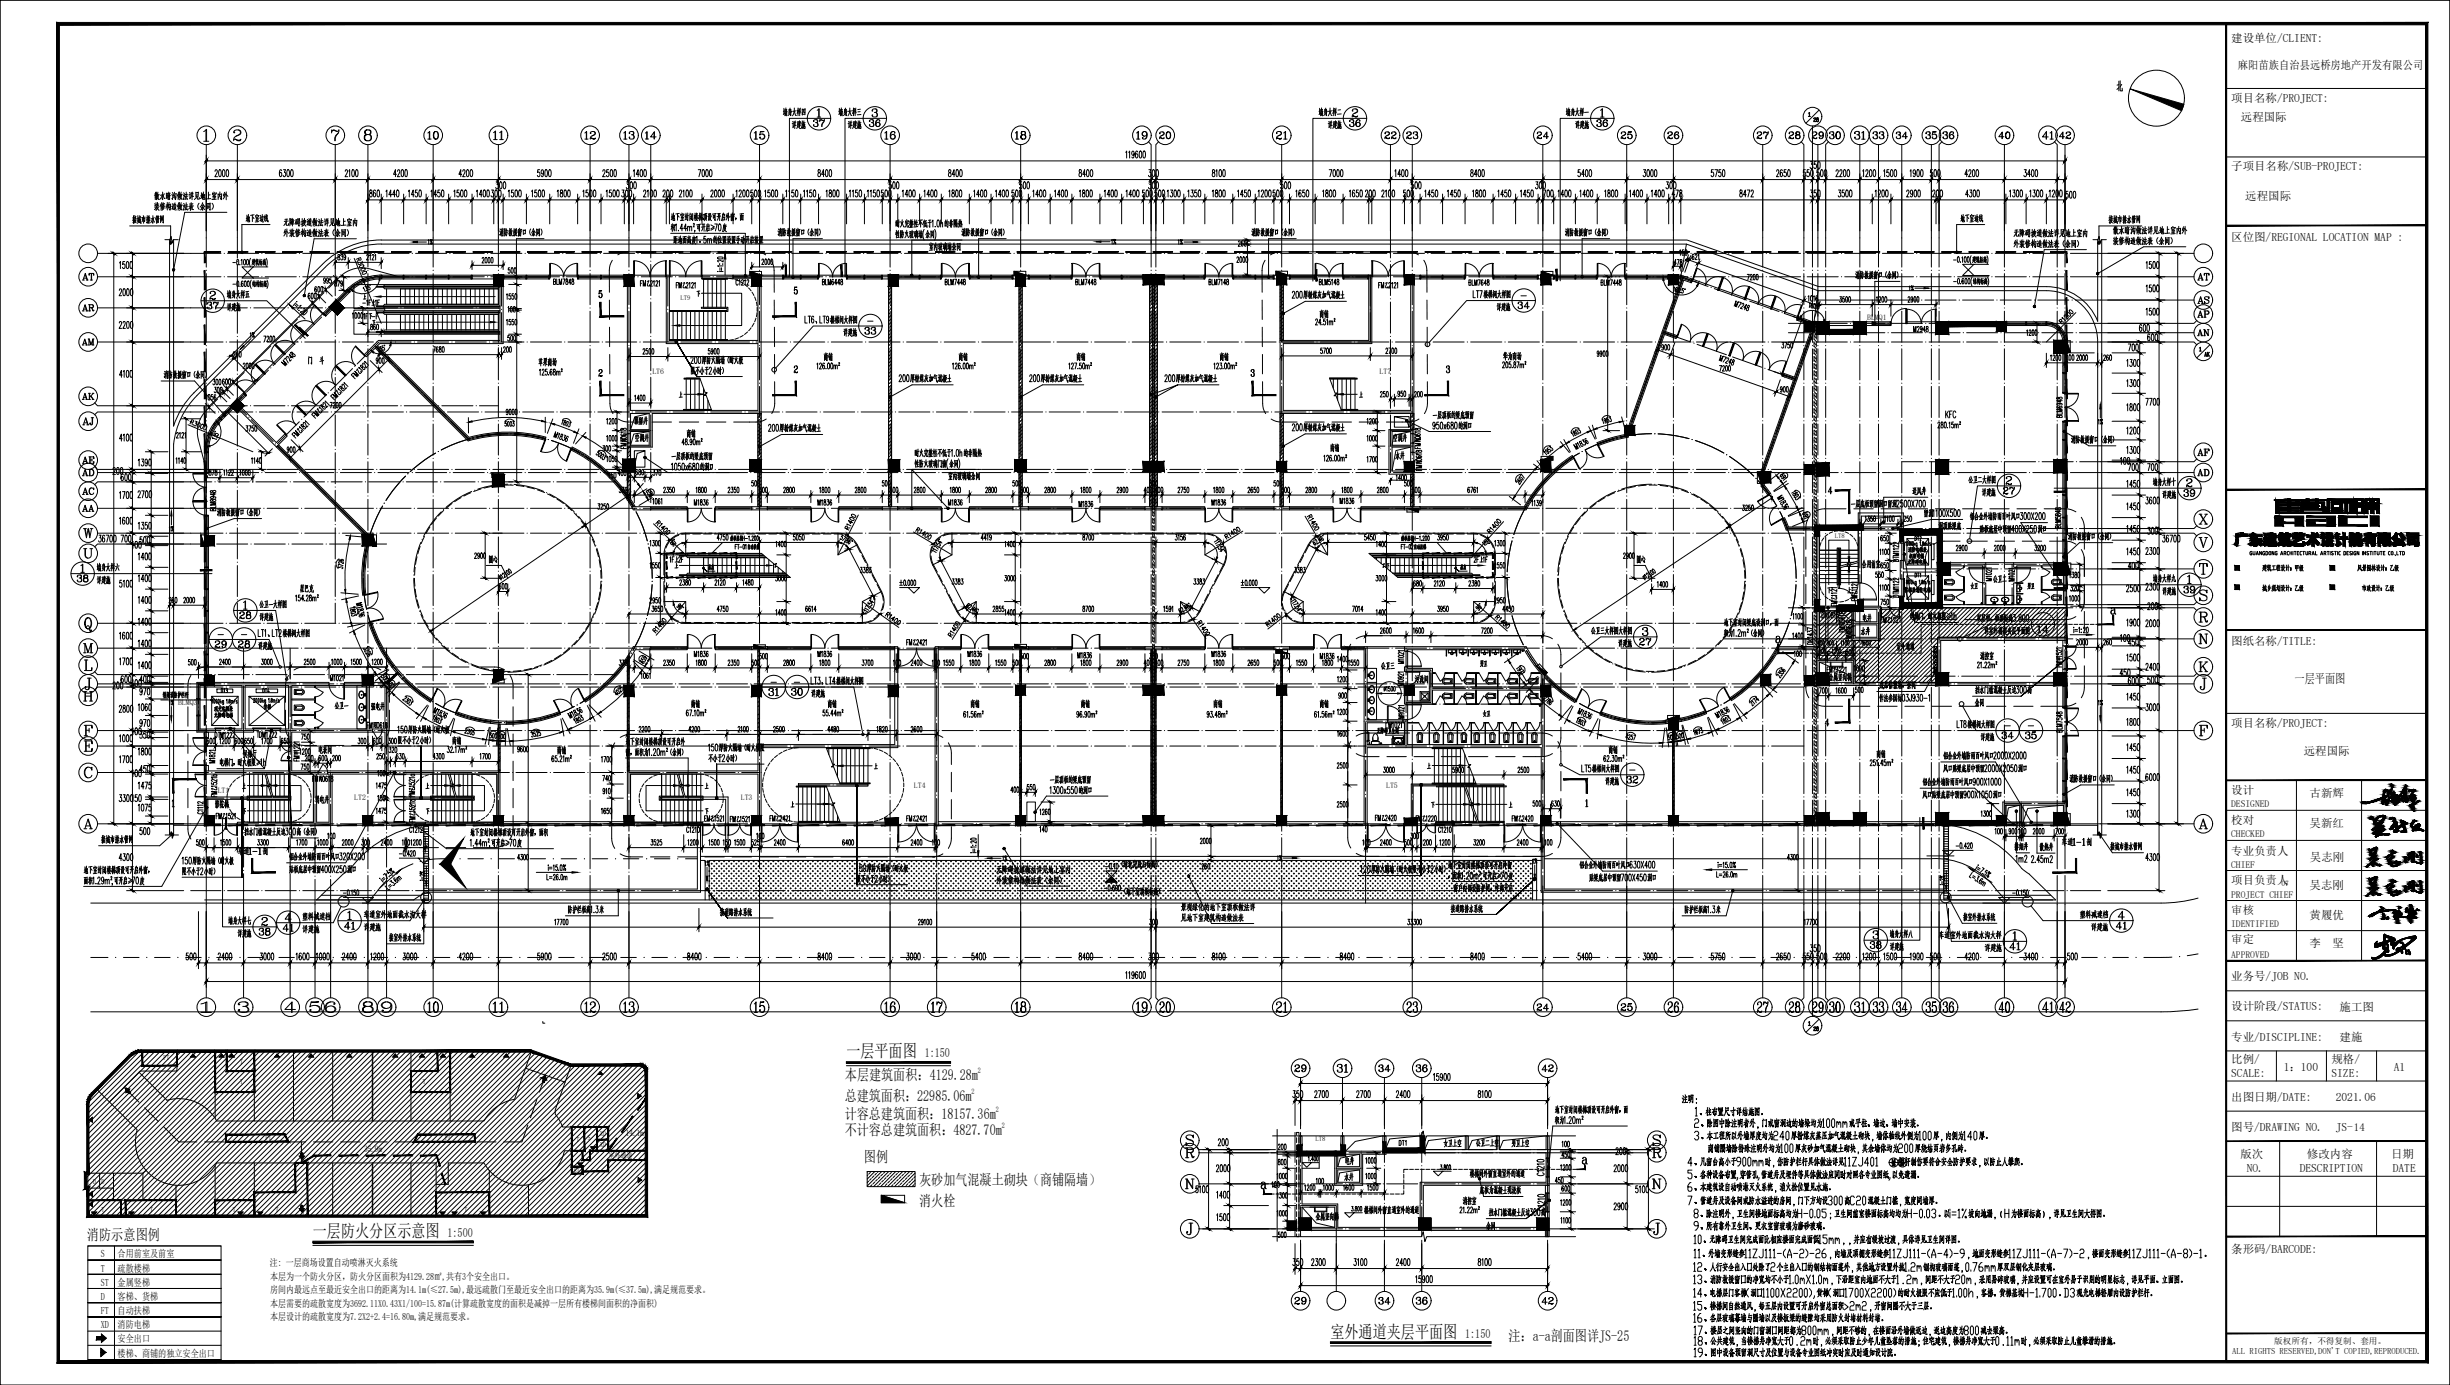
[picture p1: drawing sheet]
<svg xmlns="http://www.w3.org/2000/svg" width="1051mm" height="594mm" viewBox="0 0 1051 594" stroke-linecap="round" stroke-linejoin="round" font-family="sans-serif">
<defs><g id="words">
<g font-size="7.9">
<text x="85" y="435.3">1</text>
<text x="100.9" y="435.3">3</text>
<text x="121" y="435.3">4</text>
<text x="131.6" y="435.3">5</text>
<text x="138.3" y="435.3">6</text>
<text x="154.2" y="435.3">8</text>
<text x="162.3" y="435.3">9</text>
<text x="182.4" y="435.3">10</text>
<text x="210.3" y="435.3">11</text>
<text x="256.1" y="435.3" transform="rotate(-90 256.1 435.3)">12</text>
<text x="266.3" y="435.3">13</text>
<text x="328.8" y="435.3" transform="rotate(-90 328.8 435.3)">15</text>
<text x="378.2" y="435.3">16</text>
<text x="398.3" y="435.3">17</text>
<text x="434.3" y="435.3">18</text>
<text x="486.1" y="435.3">19</text>
<text x="496.4" y="435.3">20</text>
<text x="552.8" y="435.3" transform="rotate(-90 552.8 435.3)">21</text>
<text x="602.2" y="435.3">23</text>
<text x="714.4" y="435.3">26</text>
<text x="752.5" y="435.3">27</text>
<text x="766.2" y="435.3">28</text>
<text x="776.5" y="435.3">29</text>
<text x="783.5" y="435.3">30</text>
<text x="800.8" y="435.3" transform="rotate(-90 800.8 435.3)">31</text>
<text x="802.2" y="435.3">33</text>
<text x="818.8" y="435.3" transform="rotate(-90 818.8 435.3)">34</text>
<text x="824.8" y="435.3">35</text>
<text x="832.2" y="435.3">36</text>
<text x="856.2" y="435.3">40</text>
<text x="874.9" y="435.3">41</text>
<text x="882.3" y="435.3">42</text>
</g>
<g font-size="7.6">
<text x="363.1" y="453.6">一层平面图</text>
<text x="134.2" y="530.6">一层防火分区示意图</text>
<text x="570.7" y="573.7">室外通道夹层平面图</text>
</g>
<g font-size="7.1">
<text x="720.4" y="474.5">注明：</text>
<text x="726" y="479.8">1、柱布置尺寸详结施图。</text>
<text x="725.3" y="528.8">9、所有靠外卫生间、更衣室窗玻璃为磨砂玻璃。</text>
<text x="725.3" y="568.3">16、各层玻璃幕墙与隔墙以及楼板梁的缝隙均采用防火封堵材料封堵。</text>
<text x="725.3" y="583.1">19、图中设备预留洞尺寸及位置与设备专业图纸冲突时应及时通知设计院。</text>
</g>
<g font-size="6.5">
<text x="362.5" y="463.3">本层建筑面积：4129.28m</text>
<text x="362.3" y="472.1">总建筑面积：22985.06m</text>
<text x="362.3" y="479.8">计容总建筑面积：18157.36m</text>
<text x="362.3" y="486.9">不计容总建筑面积：4827.70m</text>
<text x="370.6" y="498.2">图例</text>
<text x="394.3" y="508.1">灰砂加气混凝土砌块（商铺隔墙）</text>
<text x="394.3" y="517.1">消火栓</text>
<text x="37.3" y="532">消防示意图例</text>
<text x="647.1" y="575.1">注：a-a剖面图详JS-25</text>
</g>
<g font-size="5.7">
<text x="969.4" y="254.7">城乡规划设计：乙级</text>
<text x="1012.1" y="254.7">市政设计：乙级</text>
</g>
<text font-size="5.5" x="984.2" y="293.1">一层平面图</text>
<g font-size="5.4">
<text x="396.7" y="453.6">1:150</text>
<text x="192" y="530.6">1:500</text>
<text x="628.5" y="573.7">1:150</text>
</g>
<g font-size="4.9">
<text x="957.1" y="17.9">建设单位/CLIENT:</text>
<text x="959.9" y="29.4">麻阳苗族自治县远桥房地产开发有限公司</text>
<text x="957.1" y="43.7">项目名称/PROJECT:</text>
<text x="961.2" y="51.7">远程国际</text>
<text x="957.1" y="73.1">子项目名称/SUB-PROJECT:</text>
<text x="963.1" y="85.8">远程国际</text>
<text x="957.1" y="103.2">区位图/REGIONAL LOCATION MAP :</text>
<text x="957.1" y="276.7">图纸名称/TITLE:</text>
<text x="957.1" y="311.8">项目名称/PROJECT:</text>
<text x="988.2" y="323.9">远程国际</text>
<text x="957.1" y="340.5">设计</text>
<text x="990.7" y="341.7">古新辉</text>
<text x="957.1" y="353.3">校对</text>
<text x="990.7" y="354.6">吴新红</text>
<text x="957.1" y="366.6">专业负责人</text>
<text x="990.9" y="369.5">吴志刚</text>
<text x="957.1" y="379.2">项目负责人</text>
<text x="990.7" y="381.4">吴志刚</text>
<text x="957.1" y="391.9">审核</text>
<text x="990.7" y="394.3">黄履优</text>
<text x="957.1" y="404.6">审定</text>
<text x="990.7" y="406.2">李</text>
<text x="1000.5" y="406.2">坚</text>
<text x="957.1" y="420.5">业务号/JOB NO.</text>
<text x="957.1" y="433.4">设计阶段/STATUS:</text>
<text x="1003.6" y="433.7">施工图</text>
<text x="957.1" y="446.3">专业/DISCIPLINE:</text>
<text x="1003.6" y="446.6">建施</text>
<text x="957.1" y="455.9">比例/</text>
<text x="1000.1" y="455.9">规格/</text>
<text x="957.1" y="461.8">SCALE:</text>
<text x="979.6" y="459.5">1：100</text>
<text x="1000.1" y="461.8">SIZE:</text>
<text x="1026.8" y="459.2">A1</text>
<text x="957.1" y="472.2">出图日期/DATE:</text>
<text x="1001.9" y="472.1">2021.06</text>
<text x="957.1" y="485">图号/DRAWING NO.</text>
<text x="1001.9" y="485">JS-14</text>
<text x="961" y="496.6">版次</text>
<text x="989.6" y="496.7">修改内容</text>
<text x="1025.7" y="496.6">日期</text>
<text x="963.8" y="502.8">NO.</text>
<text x="986.5" y="502.9">DESCRIPTION</text>
<text x="1026.4" y="502.8">DATE</text>
<text x="957.1" y="537.3">条形码/BARCODE:</text>
</g>
<g font-size="4.4">
<text x="813.9" y="501.3" transform="rotate(-90 813.9 501.3)">35</text>
<text x="814.2" y="501.3">37</text>
<text x="43.2" y="539.3">S</text>
<text x="50.5" y="539.3">合用前室及前室</text>
<text x="43.2" y="545.4">T</text>
<text x="50.5" y="545.4">疏散楼梯</text>
<text x="43.2" y="551.5">ST</text>
<text x="50.5" y="551.5">金属竖梯</text>
<text x="43.2" y="557.5">D</text>
<text x="50.5" y="557.5">客梯、货梯</text>
<text x="43.2" y="563.6">FT</text>
<text x="50.5" y="563.6">自动扶梯</text>
<text x="43.2" y="569.7">XD</text>
<text x="50.5" y="569.7">消防电梯</text>
<text x="50.5" y="575.8">安全出口</text>
<text x="50.5" y="581.9">楼梯、商铺的独立安全出口</text>
</g>
<g font-size="4.3">
<text x="115.7" y="543.2">注: 一层商场设置自动喷淋灭火系统</text>
<text x="115.9" y="549">本层为一个防火分区，防火分区面积为4129.28㎡,共有3个安全出口。</text>
<text x="115.9" y="554.8">房间内最远点至最近安全出口的距离为14.1m(≤27.5m),最远疏散门至最近安全出口的距离为35.9m(≤37.5m),满足规范要求。</text>
<text x="115.9" y="560.4">本层需要的疏散宽度为3692.11X0.43X1/100=15.87m(计算疏散宽度的面积是减掉一层所有楼梯间面积的净面积)</text>
<text x="115.9" y="566.2">本层设计的疏散宽度为7.2X2+2.4=16.80m,满足规范要求。</text>
</g>
<g font-size="4.1">
<text x="957.1" y="346.3">DESIGNED</text>
<text x="957.1" y="359.1">CHECKED</text>
<text x="957.1" y="372.4">CHIEF</text>
<text x="957.1" y="385">PROJECT CHIEF</text>
<text x="957.1" y="397.7">IDENTIFIED</text>
<text x="957.1" y="410.7">APPROVED</text>
</g>
<text font-size="4" x="814.2" y="499.5">14</text>
<g font-size="3.9">
<text x="268.4" y="487.1">14.1m</text>
<text x="156.2" y="494">35.9m</text>
</g>
<g font-size="3.7">
<text x="957.5" y="580.9">ALL RIGHTS RESERVED,DON'T COPIED,REPRODUCED.</text>
<text x="975.6" y="576.5">版权所有，不得复制、套用。</text>
</g>
<g font-size="3.3">
<text x="800.9" y="137">BLMQ1</text>
<text x="279.8" y="160.2">LT6</text>
<text x="591.8" y="160.2">LT7</text>
<text x="76.4" y="302.4">BLMQ3</text>
<text x="93.4" y="340">LT1</text>
<text x="392" y="338">LT4</text>
<text x="594.6" y="337.9">LT5</text>
<text x="152" y="343.2">LT2</text>
<text x="317.8" y="343.1">LT3</text>
</g>
<g font-size="3.2">
<text x="978.6" y="380">07</text>
<text x="419.5" y="460.3">2</text>
<text x="416.8" y="469.1">2</text>
<text x="427.1" y="476.8">2</text>
<text x="429.7" y="483.9">2</text>
<text x="261" y="496.8">室外通道</text>
</g>
<g font-size="3.1">
<text x="70.1" y="454.8">FT</text>
<text x="103" y="456.2">T</text>
<text x="103" y="465">T</text>
<text x="181.4" y="465">T</text>
<text x="113.9" y="489.2">FT</text>
<text x="190.9" y="489.2">FT</text>
<text x="247.2" y="489.7">T</text>
<text x="252.2" y="489">S</text>
<text x="257.4" y="487.4">XD</text>
<text x="257.4" y="492.1">XD</text>
<text x="246.1" y="503.1">ST</text>
<text x="39.9" y="508">D</text>
<text x="43.6" y="508">D</text>
<text x="43.6" y="519.7">T</text>
<text x="64.4" y="519.7">T</text>
<text x="99.9" y="519.7">T</text>
<text x="118.4" y="519.7">T</text>
<text x="199.3" y="519.7">T</text>
</g>
<g font-size="2.9">
<text x="291.8" y="128.6">LT9</text>
<text x="787.1" y="230.7">LT8</text>
<text x="564.3" y="489.5">LT8</text>
</g>
</g></defs>
<!-- layer: DOTE -->
<g fill="none" stroke="#000" stroke-width=".43">
<path d="M81.8 118.7h13M81.8 108.7h13M88.5 102v12.6M88.5 115.9v.1M88.5 117.4v13.3M96.1 118.7h.2M96.1 108.7h.2M97.6 118.7h13.4M97.6 108.7h13.4M101.8 102v8.7M101.8 112v.2M101.8 113.5v13.3"/>
<path d="M112.3 118.7h.1M112.3 108.7h.1M113.7 118.7h13.4M113.7 108.7h13.4M128.4 118.7h.1M128.4 108.7h.1M129.9 118.7h13.3M129.9 108.7h13.3M143.8 102v8.7M143.8 112v.2M143.8 113.5v13.3M144.5 118.7h.2"/>
<path d="M144.5 108.7h.2M146 118.7h13.3M146 108.7h13.3M157.8 102v12.6M157.8 115.9v.1M157.8 117.4v13.3M160.7 118.7h.1M160.7 108.7h.1M162.1 118.7h13.4M162.1 108.7h13.4M163.5 118.7a19.7 19.7 0 0 0-14.1 5.9l-9.4 9.4M171.2 118.7l-12.6-3.4a13.4 13.4 0 0 0-12.9 3.5l-4.7 4.8"/>
<path d="M176.8 118.7h.2M176.8 108.7h.2M178.3 118.7h13.3M178.3 108.7h13.3M185.8 102v12.6M185.8 115.9v.1M185.8 117.4v13.3M192.9 118.7h.2M192.9 108.7h.2M194.4 118.7h13.3M194.4 108.7h13.3M209.1 118.7h.1"/>
<path d="M209.1 108.7h.1M210.5 118.7h13.4M210.5 108.7h13.4M213.8 102v12.6M213.8 115.9v.1M213.8 117.4v13.3M215.1 118.7v12.6M225.2 118.7h.1M225.2 108.7h.1M226.7 118.7h13.3M226.7 108.7h13.3M241.3 118.7h.2"/>
<path d="M241.3 108.7h.2M242.8 118.7h13.3M242.8 108.7h13.3M253.1 102v12.6M253.1 115.9v.1M253.1 117.4v13.3M257.5 118.7h.1M257.5 108.7h.1M258.9 118.7h13.3M258.9 108.7h13.3M269.8 102v12.6M269.8 115.9v.1"/>
<path d="M269.8 117.4v13.3M273.6 118.7h.1M273.6 108.7h.1M275.1 118.7h13.3M275.1 108.7h13.3M279.1 102v8.6M279.1 112v.1M279.1 113.4v13.4M286.5 118.7v12.6M289.7 118.7h.2M289.7 108.7h.2M291.2 118.7h13.3"/>
<path d="M291.2 108.7h13.3M305.9 118.7h.1M305.9 108.7h.1M307.3 118.7h13.4M307.3 108.7h13.4M322 118.7h.1M322 108.7h.1M323.5 118.7h13.3M323.5 108.7h13.3M325.8 102v12.6M325.8 115.9v.1M325.8 117.4v13.3"/>
<path d="M338.1 118.7h.1M338.1 108.7h.1M339.6 118.7h13.3M339.6 108.7h13.3M354.2 118.7h.2M354.2 108.7h.2M355.7 118.7h13.4M355.7 108.7h13.4M370.4 118.7h.1M370.4 108.7h.1M371.9 118.7h13.3M371.9 108.7h13.3"/>
<path d="M381.8 102v12.6M381.8 115.9v.1M381.8 117.4v13.3M386.5 118.7h.2M386.5 108.7h.2M388 118.7h13.3M388 108.7h13.3M402.7 118.7h.1M402.7 108.7h.1M404.1 118.7h13.3M404.1 108.7h13.3M418.8 118.7h.1"/>
<path d="M418.8 108.7h.1M420.2 118.7h13.4M420.2 108.7h13.4M434.9 118.7h.2M434.9 108.7h.2M436.4 118.7h13.3M436.4 108.7h13.3M437.8 102v12.6M437.8 115.9v.1M437.8 117.4v13.3M451.1 118.7h.1M451.1 108.7h.1"/>
<path d="M452.5 118.7h13.4M452.5 108.7h13.4M467.2 118.7h.1M467.2 108.7h.1M468.7 118.7h13.3M468.7 108.7h13.3M483.3 118.7h.1M483.3 108.7h.1M484.8 118.7h13.3M484.8 108.7h13.3M493.8 102v12.6M493.8 115.9v.1"/>
<path d="M493.8 117.4v13.3M495.8 102v12.6M495.8 115.9v.1M495.8 117.4v13.3M499.4 118.7h.2M499.4 108.7h.2M500.9 118.7h13.4M500.9 108.7h13.4M515.6 118.7h.1M515.6 108.7h.1M517.1 118.7h13.3M517.1 108.7h13.3"/>
<path d="M531.7 118.7h.2M531.7 108.7h.2M533.2 118.7h13.3M533.2 108.7h13.3M547.8 118.7h.2M547.8 108.7h.2M549.3 118.7h13.4M549.3 108.7h13.4M549.8 102v12.6M549.8 115.9v.1M549.8 117.4v13.3M564 118.7h.1"/>
<path d="M564 108.7h.1M565.4 118.7h13.4M565.4 108.7h13.4M580.1 118.7h.2M580.1 108.7h.2M581.6 118.7h13.3M581.6 108.7h13.3M587.8 118.7v12.6M596.3 118.7h.1M596.3 108.7h.1M596.4 102v8.6M596.4 112v.1"/>
<path d="M596.4 113.4v13.4M597.7 118.7h13.3M597.7 108.7h13.3M605.8 102v12.6M605.8 115.9v.1M605.8 117.4v13.3M612.4 118.7h.1M612.4 108.7h.1M613.8 118.7h13.4M613.8 108.7h13.4M628.5 118.7h.1M628.5 108.7h.1"/>
<path d="M630 118.7h13.3M630 108.7h13.3M644.7 118.7h.1M644.7 108.7h.1M646.1 118.7h13.4M646.1 108.7h13.4M660.8 118.7h.1M660.8 108.7h.1M661.8 102v12.6M661.8 115.9v.1M661.8 117.4v13.3M662.3 118.7h13.3"/>
<path d="M662.3 108.7h13.3M676.9 118.7h.1M676.9 108.7h.1M678.4 118.7h13.3M678.4 108.7h13.3M693 118.7h.2M693 108.7h.2M694.5 118.7h13.4M694.5 108.7h13.4M697.8 102v12.6M697.8 115.9v.1M697.8 117.4v13.3"/>
<path d="M709.2 118.7h.1M709.2 108.7h.1M710.6 118.7h13.4M710.6 108.7h13.4M717.8 102v12.6M717.8 115.9v.1M717.8 117.4v13.3M721 118.7l11.7 4.2M721.9 119.1l-2.4 6.9M725.3 118.7h.2M725.3 108.7h.2M726.8 118.7h13.3"/>
<path d="M726.8 108.7h13.3M741.5 118.7h.1M741.5 108.7h.1M742.9 118.7h13.3M742.9 108.7h13.3M756.1 102v12.6M756.1 115.9v.1M756.1 117.4v13.3M757.6 118.7h.1M757.6 108.7h.1M759 118.7h13.4M759 108.7h13.4"/>
<path d="M773.7 118.7h.2M773.7 108.7h.2M773.8 102v12.6M773.8 115.9v.1M773.8 117.4v13.3M775.2 118.7h13.3M775.2 108.7h13.3M777.5 102v12.6M777.5 115.9v.1M777.5 117.4v13.3M779.8 102v12.6M779.8 115.9v.1"/>
<path d="M779.8 117.4v13.3M783.1 102v12.6M783.1 115.9v.1M783.1 117.4v13.3M789.9 118.7h.1M789.9 108.7h.1M791.3 118.7h13.3M791.3 108.7h13.3M797.8 102v12.6M797.8 115.9v.1M797.8 117.4v13.3M805.8 102v12.6"/>
<path d="M805.8 115.9v.1M805.8 117.4v13.3M806 118.7h.1M806 108.7h.1M807.5 118.7h13.3M807.5 108.7h13.3M815.8 102v12.6M815.8 115.9v.1M815.8 117.4v13.3M822.1 118.7h.1M822.1 108.7h.1M823.6 118.7h13.3"/>
<path d="M823.6 108.7h13.3M828.5 102v12.6M828.5 115.9v.1M828.5 117.4v13.3M831.8 102v12.6M831.8 115.9v.1M831.8 117.4v13.3M838.2 118.7h.2M838.2 108.7h.2M839.7 118.7h13.4M839.7 108.7h13.4M854.4 118.7h.1"/>
<path d="M854.4 108.7h.1M855.9 118.7h13.3M855.9 108.7h13.3M859.8 102v12.6M859.8 115.9v.1M859.8 117.4v13.3M870.5 118.7h.1M870.5 108.7h.1M872 118.7h13.3M872 108.7h13.3M882.4 102v12.6M882.4 115.9v.1"/>
<path d="M882.4 117.4v13.3M885.8 102v12.6M885.8 115.9v.1M885.8 117.4v13.3M886.6 118.7h.2M886.6 108.7h.2M888.1 118.7h13M888.1 108.7h13M81.8 132.1h8.1M88.5 132.1v.1M88.5 133.5v13.3M91.3 132.1h.1"/>
<path d="M92.8 132.1h13.3M101.8 128.2v.1M101.8 129.6v13.4M107.4 132.1h.1M108.9 132.1h13.3M123.5 132.1h.2M125 132.1h13.3M127.6 137l-9.4 9.4M128.6 135.9l-.1 .1M138 136l-9.4 9.4M139 125.5l-9.5 9.5M139 134.9l-.1 .1"/>
<path d="M139.7 132.1h.1M140 124.5l-.1 .1M141.1 132.1h13.4M143.8 128.2v.1M143.8 129.6v13.4M155.8 132.1h.1M157.3 132.1h13.3M157.8 132.1v.1M157.8 133.5v13.3M171.9 132.1h.2M173.4 132.1h13.3M185.8 132.1v.1"/>
<path d="M185.8 133.5v13.3M188.1 132.1h.1M189.5 132.1h13.4M204.2 132.1h.1M205.7 132.1l8.1 .1M213.8 133.5v13.3M215.1 132.6v.2M215.1 134.1v12.6M253.1 132.1v.1M253.1 133.5v13.3M269.8 132.1v.1M269.8 133.5v13.3"/>
<path d="M279.1 128.1v.1M279.1 129.6v13.3M286.5 132.6v.2M286.5 134.1v12.6M325.8 132.1v.1M325.8 133.5v13.3M381.8 132.1v.1M381.8 133.5v13.3M437.8 132.1v.1M437.8 133.5v13.3M493.8 132.1v.1M493.8 133.5v13.3"/>
<path d="M495.8 132.1v.1M495.8 133.5v13.3M549.8 132.1v.1M549.8 133.5v13.3M587.8 132.6v.2M587.8 134.1v12.6M596.4 128.1v.1M596.4 129.6v13.3M605.8 132.1v.1M605.8 133.5v13.3M661.8 132.1v.1M661.8 133.5v13.3"/>
<path d="M697.8 132.1v.1M697.8 133.5v13.3M717.8 132.1v.1M717.8 133.5v13.3M718.5 128.6l-4.4 12.6M719 127.2v.1M733.9 123.3h.2M735.3 123.8l12.6 4.4M749.1 128.7h.2M750.5 129.2l12.6 4.4M756.1 132.1v.1M756.1 133.5v13.3"/>
<path d="M764.4 134.1h.1M765.7 134.5l11.8 4.2M767.1 138.7h9.2M773.8 132.1v.1M773.8 133.5v13.3M777.5 132.1v.1M777.5 133.5v13.3M777.6 138.7h.1M779.1 138.7h13.3M779.8 128.7h10.9M779.8 132.1v.1M779.8 133.5v13.3"/>
<path d="M783.1 132.1v.1M783.1 133.5v13.3M792 128.7h.1M793.5 128.7h13.3M793.7 138.7h.1M795.2 138.7h13.3M797.8 132.1v.1M797.8 133.5v13.3M805.8 132.1v.1M805.8 133.5v13.3M808.1 128.7h.1M809.6 128.7h13.3"/>
<path d="M809.8 138.7h.2M811.3 138.7h13.4M815.8 132.1v.1M815.8 133.5v13.3M824.2 128.7h.2M825.7 128.7h13.3M826 138.7h.1M827.4 138.7h13.4M828.5 132.1v.1M828.5 133.5v13.3M831.8 132.1v.1M831.8 133.5v13.3"/>
<path d="M840.4 128.7h.1M841.8 128.7h13.4M842.1 138.7h.2M843.6 138.7h13.3M856.5 128.7h.2M858 128.7h13.3M858.3 138.7h.1M859.7 138.7h13.3M859.8 132.1v.1M859.8 133.5v13.3M872.7 128.7h.1M874.1 128.7h13.3"/>
<path d="M874.4 138.7h.1M875.8 138.7h13.4M877.8 138.7h.1M877.8 138.7a8 8 0 0 1 8 8M882.4 132.1v.1M882.4 133.5v13.3M885.8 132.1v.1M885.8 133.5v13.3M888.8 128.7h.1M890.2 128.7h10.9M890.5 138.7h.2M892 138.7h9.1"/>
<path d="M81.8 146.7h13.9M88.5 148.2v.1M88.5 149.6v13.4M97 146.7h.2M98.5 146.7h13.3M101.8 144.3v.1M101.8 145.8v13.3M104.7 159.8l-9.4 9.4M105.8 158.7l-.1 .1M113.1 146.7h.2M114.6 146.7h13.3M115.1 158.8l-9.4 9.4"/>
<path d="M116.2 148.4l-9.5 9.4M116.2 157.7l-.1 .1M117.2 147.3l-.1 .1M126.6 147.4l-9.5 9.4M127.6 146.4h-.1M129.3 146.7h.1M130.7 146.7h13.4M143.8 144.3v.1M143.8 145.8v13.3M145.4 146.7h.1M146.9 146.7h13.3M151.2 158.1l-9.4 9.4"/>
<path d="M152.3 157l-.2 .2M157.8 148.2v.1M157.8 149.6v13.4M161 148.4l7.6 7.6M161.5 146.7h.2M162.6 146.7l-9.4 9.4M163 146.7h13.3M169.5 156.9l.1 .1M170.6 157.9l9.4 9.5M177.7 146.7h.1M179.1 146.7h13.3M185.8 148.2v.1"/>
<path d="M185.8 149.6v13.4M193.8 146.7h.1M195.3 146.7h13.3M209.9 146.7h.2M211.4 146.7h13.3M213.8 148.2v.1M213.8 149.6v13.4M226.1 146.7h.1M227.5 146.7h13.4M242.2 146.7h.1M243.7 146.7h13.3M253.1 148.2v.1"/>
<path d="M253.1 149.6v13.4M258.3 146.7h.1M259.8 146.7h13.3M269.8 148.2v.1M269.8 149.6v13.4M274.4 146.7h.2M275.9 146.7h13.4M279.1 144.2v.2M279.1 145.7v13.3M290.6 146.7h.1M292.1 146.7h13.3M306.7 146.7h.2"/>
<path d="M308.2 146.7h13.3M322.9 146.7h.1M324.3 146.7h13.4M325.8 148.2v.1M325.8 149.6v13.4M339 146.7h.1M340.4 146.7h13.4M355.1 146.7h.2M356.6 146.7h13.3M371.3 146.7h.1M372.7 146.7h13.4M381.8 148.2v.1"/>
<path d="M381.8 149.6v13.4M387.4 146.7h.1M388.9 146.7h13.3M403.5 146.7h.1M405 146.7h13.3M419.7 146.7h.1M421.1 146.7h13.4M435.8 146.7h.1M437.3 146.7h13.3M437.8 148.2v.1M437.8 149.6v13.4M451.9 146.7h.2"/>
<path d="M453.4 146.7h13.3M468 146.7h.2M469.5 146.7h13.4M484.2 146.7h.1M485.6 146.7h13.4M493.8 148.2v.1M493.8 149.6v13.4M495.8 148.2v.1M495.8 149.6v13.4M500.3 146.7h.2M501.8 146.7h13.3M516.5 146.7h.1"/>
<path d="M517.9 146.7h13.3M532.6 146.7h.1M534 146.7h13.4M548.7 146.7h.2M549.8 148.2v.1M549.8 149.6v13.4M550.2 146.7h13.3M564.9 146.7h.1M566.3 146.7h13.4M581 146.7h.1M582.5 146.7h13.3M596.4 144.2v.2"/>
<path d="M596.4 145.7v13.3M597.1 146.7h.1M598.6 146.7h13.3M605.8 148.2v.1M605.8 149.6v13.4M613.2 146.7h.2M614.7 146.7h13.4M629.4 146.7h.1M630.9 146.7h13.3M645.5 146.7h.2M647 146.7h13.3M661.7 146.7h.1"/>
<path d="M661.8 148.2v.1M661.8 149.6v13.4M663.1 146.7h13.3M677.8 146.7h.1M679.2 146.7h13.4M693.9 146.7h.2M695.4 146.7h13.3M697.8 148.2v.1M697.8 149.6v13.4M707.8 159l-4.5 12.5M708.2 157.6v.1M710.1 146.7h.1"/>
<path d="M711.5 146.7h13.3M713.1 143.8l-4.4 12.6M713.6 142.6l11.7 4.1M713.7 142.4l-.1 .1M717.8 148.2v.1M717.8 149.6v13.4M726.2 146.7h.1M726.6 147.2h.1M727.7 146.7h13.3M728 147.7l12.5 4.5M741.8 152.6h.1M742.3 146.7h.1"/>
<path d="M743.2 153.1l12.5 4.4M743.8 146.7h13.3M756.1 148.2v.1M756.1 149.6v13.4M757 158h.1M758.4 158.5l11.7 4.1M758.4 146.7h.2M759.9 146.7h16.4M767.1 142.7h9.2M771.7 158.2l-4.5 12.5M772.2 156.8v.1M773.8 148.2v.1"/>
<path d="M773.8 149.6v13.4M777.5 142l-4.9 13.5M777.5 148.2v.1M777.5 149.6v13.4M777.6 142.7h.1M777.6 146.7h.1M779.1 142.7h13.3M779.1 146.7h13.3M779.8 148.2v.1M779.8 149.6v13.4M783.1 148.2v.1M783.1 149.6v13.4"/>
<path d="M793.7 142.7h.1M793.7 146.7h.1M795.2 142.7h13.3M795.2 146.7h13.3M797.8 148.2v.1M797.8 149.6v13.4M805.8 148.2v.1M805.8 149.6v13.4M809.8 142.7h.2M809.8 146.7h.2M811.3 142.7h13.4M811.3 146.7h13.4"/>
<path d="M815.8 148.2v.1M815.8 149.6v13.4M826 142.7h.1M826 146.7h.1M827.4 142.7h13.4M827.4 146.7h13.4M828.5 148.2v.1M828.5 149.6v13.4M831.8 148.2v.1M831.8 149.6v13.4M842.1 142.7h.2M842.1 146.7h.2"/>
<path d="M843.6 142.7h13.3M843.6 146.7h13.3M858.3 142.7h.1M858.3 146.7h.1M859.7 142.7h13.3M859.7 146.7h13.3M859.8 148.2v.1M859.8 149.6v13.4M874.4 142.7h.1M874.4 146.7h.1M875.8 142.7h13.4M875.8 146.7h13.4"/>
<path d="M882.4 148.2v.1M882.4 149.6v13.4M884.8 151.4h13.5M885.8 148.2v.1M885.8 149.6v13.4M890.5 142.7h.2M890.5 146.7h.2M892 142.7h9.1M892 146.7h9.1M81.8 174h8.1M81.8 176.7h10.5M88.5 164.3v.1"/>
<path d="M88.5 165.7v13.4M91.3 174h.1M92.8 174h13.3M93.3 171.2a28.2 28.2 0 0 0-7.2 8.1l-1 2.6-.4 4.2 3.8 15.3M93.7 176.7h.1M94.4 170.2h-.1M95.1 176.7h13.4M100.9 173.1l4.9 4.9M101.8 160.4v.2M101.8 161.9v13.3M101.8 176.6v.1M101.8 178v13.4"/>
<path d="M103.8 170.2l-9.5 9.4a19.9 19.9 0 0 0-5.8 14.2M104.8 169.1l-.1 .2M106.7 179h.1M107.4 174h.1M107.8 180l9.4 9.4M108.9 174h13.3M109.8 176.7h.1M111.3 176.7h13.3M123.5 174h.2M125 174h13.3M125.9 176.7h.2M127.4 176.7h13.3"/>
<path d="M129.5 179.8l-.1 .2M139.7 174h.1M139.8 169.5l-9.4 9.4M140.8 168.5h.1M141.1 174h13.4M142.1 176.7h.1M143.6 176.7h13.3M143.8 160.4v.2M143.8 161.9v13.3M143.8 176.6v.1M143.8 178v13.4M155.8 174h.1"/>
<path d="M157.3 174h13.3M157.8 164.3v.1M157.8 165.7v13.4M158.2 176.7h.1M159.7 176.7h13.3M171.9 174h.2M173.4 174h13.3M174.3 176.7h.2M175.8 176.7h13.3M180.9 168.3l.1 .1M181.9 169.3l9.5 9.5M185.8 164.3v.1"/>
<path d="M185.8 165.7v13.4M188.1 174h.1M189.5 174h13.4M190.5 176.7h.1M191.9 176.7h13.4M192.3 179.7l.1 .1M204.2 174h.1M205.7 174h8.1M206.6 176.7h.1M208.1 176.7h13.3M213.8 164.3v.1M213.8 165.7v13.4"/>
<path d="M222.7 176.7h.2M224.2 176.7h13.3M238.8 176.7h.2M240.3 176.7h13.4M253.1 164.3v.1M253.1 165.7v13.4M255 176.7h.1M256.5 176.7h13.3M269.8 164.3v.1M269.8 165.7v13.4M271.1 176.7h.2M272.6 176.7h13.3"/>
<path d="M279.1 160.4v.1M279.1 161.8v13.3M279.1 176.5v.1M279.1 178v13.3l-9.3 .1M287.3 176.7h.1M288.7 176.7h13.3M303.4 176.7h.1M304.8 176.7h13.4M319.5 176.7h.2M321 176.7h13.3M325.8 164.3v.1M325.8 165.7v13.4"/>
<path d="M335.7 176.7h.1M337.1 176.7h13.4M351.8 176.7h.1M353.3 176.7h13.3M367.9 176.7h.1M369.4 176.7h13.3M381.8 164.3v.1M381.8 165.7v13.4M384 176.7h.2M385.5 176.7h13.4M400.2 176.7h.1M401.7 176.7h13.3"/>
<path d="M416.3 176.7h.2M417.8 176.7h13.3M432.5 176.7h.1M433.9 176.7h13.4M437.8 164.3v.1M437.8 165.7v13.4M448.6 176.7h.1M450 176.7h13.4M464.7 176.7h.2M466.2 176.7h13.3M480.9 176.7h.1M482.3 176.7h13.3"/>
<path d="M493.8 164.3v.1M493.8 165.7v13.4M495.8 164.3v.1M495.8 165.7v13.4M497 176.7h.1M498.5 176.7h13.3M513.1 176.7h.1M514.6 176.7h13.3M529.3 176.7h.1M530.7 176.7h13.4M545.4 176.7h.1M546.9 176.7h13.3"/>
<path d="M549.8 164.3v.1M549.8 165.7v13.4M561.5 176.7h.1M563 176.7h13.3M577.6 176.7h.2M579.1 176.7h13.4M593.8 176.7h.1M595.2 176.7h10.6M596.4 160.4v.1M596.4 161.8v13.3M596.4 176.5v.1M596.4 178v13.3l9.4 .1"/>
<path d="M605.8 164.3v.1M605.8 165.7v13.4M661.8 164.3v.1M661.8 165.7v13.4M697.8 164.3v.1M697.8 165.7v13.4M702.4 174.2l-2.5 6.9M702.9 172.8l-.1 .1M717.8 164.3v.1M717.8 165.7v13.4M756.1 164.3v.1M756.1 165.7v13.4"/>
<path d="M766.3 173.4l-4.4 12.5M766.8 172l-.1 .1M773.8 164.3v.1M773.8 165.7v13.4M777.5 164.3v.1M777.5 165.7v13.4M779.8 164.3v.1M779.8 165.7v13.4M783.1 164.3v.1M783.1 165.7v13.4M797.8 164.3v.1M797.8 165.7v13.4"/>
<path d="M805.8 164.3v.1M805.8 165.7v13.4M815.8 164.3v.1M815.8 165.7v13.4M828.5 164.3v.1M828.5 165.7v13.4M831.8 164.3v.1M831.8 165.7v13.4M859.8 164.3v.1M859.8 165.7v13.4M882.4 164.3v.1M882.4 165.7v13.4"/>
<path d="M885.8 164.3v.1M885.8 165.7v13.4M88.5 180.4v.2M88.5 181.9v13.3M88.5 196.6v.1M88.5 198v13.4M101.8 192.7v.1M101.8 194.2v13.3M118.2 190.3v.2M119.2 191.4l9.4 9.4M128.4 180.9l-9.4 9.4M143.8 192.7v.1"/>
<path d="M143.8 194.2v13.3M157.8 180.4v.2M157.8 181.9v13.3M157.8 196.6v.1M157.8 198v13.4M185.8 180.4v.2M185.8 181.9v13.3M185.8 196.6v.1M185.8 198v13.4M186.8 194.4l-4.5 2.8-6.3 5.1M188.1 193.6l-.1 .1M193.4 180.7l7.6 7.7"/>
<path d="M201.8 188.1l-5.3 1.7-7.2 3.2M203 187.8h.2M213.8 180.4v.2M213.8 181.9v13.3M213.8 196.6v.1M213.8 198v13.4M217.8 186l-5.6 .3-7.7 1.2M219.1 186.1h.1M220.6 186.1l7.6 .8 5.6 1.2M235.1 188.5l.1 .1M236.5 188.9l1.1 .4a58.9 58.9 0 0 1 11.2 5M249.9 195l.2 .1"/>
<path d="M251.2 195.8l.8 .5a59.2 59.2 0 0 1 9.6 7.9M253.1 180.4v.2M253.1 181.9v13.3M253.1 196.6v.1M253.1 198v13.4M269.8 180.4v.2M269.8 181.9v13.3M269.8 196.6v.1M269.8 198v13.4M269.8 184.7h9.3M279.1 192.6v.2M279.1 194.1v8.6"/>
<path d="M325.8 180.4v.2M325.8 181.9v13.3M325.8 196.6v.1M325.8 198v13.4M381.8 180.4v.2M381.8 181.9v13.3M381.8 196.6v.1M381.8 198v13.4M437.8 180.4v.2M437.8 181.9v13.3M437.8 196.6v.1M437.8 198v13.4"/>
<path d="M493.8 180.4v.2M493.8 181.9v13.3M493.8 196.6v.1M493.8 198v13.4M495.8 180.4v.2M495.8 181.9v13.3M495.8 196.6v.1M495.8 198v13.4M549.8 180.4v.2M549.8 181.9v13.3M549.8 196.6v.1M549.8 198v13.4"/>
<path d="M596.4 192.6v.2M596.4 194.1v8.6M596.4 184.7h9.4M605.8 180.4v.2M605.8 181.9v13.3M605.8 196.6v.1M605.8 198v13.4M661.8 180.4v.2M661.8 181.9v13.3M661.8 196.6v.1M661.8 198v13.4M677.5 194.4l-4.6 2.8-6.2 5.1"/>
<path d="M678.7 193.6l-.1 .1M692.4 188.1l-5.2 1.7-7.3 3.2M693.7 187.8h.1M697.8 180.4v.2M697.8 181.9v13.3M697.8 196.6v.1M697.8 198v13.4M708.4 186l-5.6 .3-7.7 1.2M709.8 186.1h.1M711.2 186.1l7.7 .8 5.6 1.2M717.8 180.4v.2M717.8 181.9v13.3"/>
<path d="M717.8 196.6v.1M717.8 198v13.4M725.8 188.5l.1 .1M727.2 188.9l1 .4a58.9 58.9 0 0 1 11.2 5M740.6 195l.1 .1M741.8 195.8l.9 .5a59.2 59.2 0 0 1 9.6 7.9M756.1 180.4v.2M756.1 181.9v13.3M756.1 196.6v.1M756.1 198v13.4M760.9 188.6l-4.8 13.6M761.4 187.2v.1"/>
<path d="M773.8 180.4v.2M773.8 181.9v13.3M773.8 196.6v.1M773.8 198v13.4M777.5 180.4v.2M777.5 181.9v13.3M777.5 196.6v.1M777.5 198v13.4M779.8 180.4v.2M779.8 181.9v13.3M779.8 196.6v.1M779.8 198v13.4"/>
<path d="M783.1 180.4v.2M783.1 181.9v13.3M783.1 196.6v.1M783.1 198v13.4M797.8 180.4v.2M797.8 181.9v13.3M797.8 196.6v.1M797.8 198v13.4M805.8 180.4v.2M805.8 181.9v13.3M805.8 196.6v.1M805.8 198v13.4"/>
<path d="M815.8 180.4v.2M815.8 181.9v13.3M815.8 196.6v.1M824.8 198h-9v13.4M826.1 198h.2M827.6 198h13.3M828.5 180.4v.2M828.5 181.9v13.3M828.5 196.6v.1M828.5 198v13.4M831.8 180.4v.2M831.8 181.9v13.3"/>
<path d="M831.8 196.6v.1M831.8 198v13.4M842.3 198h.1M843.7 198h13.3M858.4 198h.1M859.8 180.4v.2M859.8 181.9v13.3M859.8 196.6v.1M873.2 198h-13.4v13.4M874.5 198h.1M876 198h13.3M882.4 180.4v.2"/>
<path d="M882.4 181.9v13.3M882.4 196.6v.1M882.4 198v13.4M885.8 180.4v.2M885.8 181.9v13.3M885.8 196.6v.1M885.8 198v13.4M890.7 198h.1M892.1 198h9M81.8 206.7h9M81.8 201.4h13.9M81.8 218h13.9"/>
<path d="M81.8 202.7h13M88.5 212.7v.1M88.5 214.2v13.3M92.2 206.7h.1M93.6 206.7h13.4M96.1 202.7h.2M97 201.4h.2M97 218h.2M97.6 202.7h13.4M98.5 201.4h13.3M98.5 218h13.3M101.8 208.8v.2"/>
<path d="M101.8 210.3v13.3M108.3 206.7h.2M109.8 206.7h13.3M112.3 202.7h.1M113.1 201.4h.2M113.1 218h.2M113.7 202.7h13.4M114.6 201.4h13.3M114.6 218h13.3M124.5 206.7h.1M125.9 206.7h13.3M128.4 202.7h.1"/>
<path d="M129.3 201.4h.1M129.3 218h.1M129.5 201.8l.1 .1M129.9 202.7h13.3M130.6 202.8l9.4 9.4M130.7 201.4h13.4M130.7 218h13.4M140.6 206.7h.1M140.9 213.2l.2 .1M142 214.2l9.4 9.5M142 206.7h13.4M143.8 208.8v.2"/>
<path d="M143.8 210.3v13.3M144.5 202.7h.2M145.4 201.4h.1M145.4 218h.1M146 202.7h13.3M146.9 201.4h13.3M146.9 218h13.3M156.7 206.7h.1M157.8 212.7v.1M157.8 214.2v13.3M158.2 206.7h13.3M160.7 202.7h.1"/>
<path d="M161.5 201.4h.2M161.5 218h.2M162.1 202.7h13.4M163 201.4h13.3M163 218h13.3M164.1 217.1l-2.3 4.4-3.1 7.8M164.8 215.8v.1M172.8 206.7h.2M173.9 204.2l-5.5 6.3-2.8 4.1M174.3 206.7h13.3M175 203.2l-.1 .1M176.8 202.7h.2"/>
<path d="M177.7 201.4h.1M177.7 218h.1M178.3 202.7h13.3M179.1 201.4h13.3M179.1 218h13.3M185.8 212.7v.1M185.8 214.2v13.3M189 206.7h.1M189.3 219.6l-4.4 5.2-3.2 5.3M190.3 218.5l-.1 .1M190.5 206.7h13.3M192.9 202.7h.2"/>
<path d="M193.8 201.4h.1M193.8 218h.1M194.4 202.7h13.3M195.3 201.4h13.3M195.3 218h13.3M202.4 210.8a38.6 38.6 0 0 0-11.1 6.8M203.7 210.2l-.1 .1M205.1 206.7h.1M206.6 206.7h13.3M209.1 202.7h.1M209.9 201.4h.2M209.9 218h.2"/>
<path d="M210.5 202.7h13.4M211.4 201.4h13.3M211.4 218h13.3M213.8 212.7v.1M213.8 214.2v13.3M217.8 207.7h-1.9a39.7 39.7 0 0 0-11 2.1M219.1 207.7h.1M220.5 207.8h.6a39.5 39.5 0 0 1 12.1 3M221.2 206.7h.2M222.7 206.7h13.4M225.2 202.7h.1M226.1 201.4h.1"/>
<path d="M226.1 218h.1M226.7 202.7h13.3M227.5 201.4h13.4M227.5 218h13.4M234.4 211.3h.1M235.7 211.9l.4 .2a40.5 40.5 0 0 1 10.2 7.4M237.4 206.7h.1M238.8 206.7h13.4M241.3 202.7h.2M242.2 201.4h.1M242.2 218h.1M242.8 202.7h13.3"/>
<path d="M243.7 201.4h13.3M243.7 218h13.3M253.1 212.7v.1M253.1 214.2v13.3M253.5 206.7h.1M255 206.7h9M257.5 202.7h.1M258.3 201.4h.1M258.3 218h.1M258.9 202.7h13.3M259.8 201.4h13.3M259.8 218h13.3"/>
<path d="M262.6 205.2h.1M263.6 206.2l4.5 5.7 3.4 5.1M269.8 212.7v.1M269.8 214.2v13.3M272.1 218.2l.1 .1M272.8 219.5l.3 .6a56.6 56.6 0 0 1 4.6 11.9M273.6 202.7h.1M274.4 201.4h.2M274.4 218h.2M275.1 202.7h13.3M275.9 201.4h13.4M275.9 218h13.4"/>
<path d="M289.7 202.7h.2M290.6 201.4h.1M290.6 218h.1M291.2 202.7h13.3M292.1 201.4h13.3M292.1 218h13.3M305.9 202.7h.1M306.7 201.4h.2M306.7 218h.2M307.3 202.7h13.4M308.2 201.4h13.3M308.2 218h13.3"/>
<path d="M322 202.7h.1M322.9 201.4h.1M322.9 218h.1M323.5 202.7h13.3M324.3 201.4h13.4M324.3 218h13.4M325.8 212.7v.1M325.8 214.2v13.3M338.1 202.7h.1M339 201.4h.1M339 218h.1M339.6 202.7h13.3"/>
<path d="M340.4 201.4h13.4M340.4 218h13.4M354.2 202.7h.2M355.1 201.4h.2M355.1 218h.2M355.7 202.7h13.4M356.6 201.4h13.3M356.6 218h13.3M370.4 202.7h.1M371.3 201.4h.1M371.3 218h.1M371.9 202.7h13.3"/>
<path d="M372.7 201.4h13.4M372.7 218h13.4M381.8 212.7v.1M381.8 214.2v13.3M386.5 202.7h.2M387.4 201.4h.1M387.4 218h.1M388 202.7h13.3M388.9 201.4h13.3M388.9 218h13.3M402.7 202.7h.1M403.5 201.4h.1"/>
<path d="M403.5 218h.1M404.1 202.7h13.3M405 201.4h13.3M405 218h13.3M418.8 202.7h.1M419.7 201.4h.1M419.7 218h.1M420.2 202.7h13.4M421.1 201.4h13.4M421.1 218h13.4M434.9 202.7h.2M435.8 201.4h.1"/>
<path d="M435.8 218h.1M436.4 202.7h13.3M437.3 201.4h13.3M437.3 218h13.3M437.8 212.7v.1M437.8 214.2v13.3M451.1 202.7h.1M451.9 201.4h.2M451.9 218h.2M452.5 202.7h13.4M453.4 201.4h13.3M453.4 218h13.3"/>
<path d="M467.2 202.7h.1M468 201.4h.2M468 218h.2M468.7 202.7h13.3M469.5 201.4h13.4M469.5 218h13.4M483.3 202.7h.1M484.2 201.4h.1M484.2 218h.1M484.8 202.7h13.3M485.6 201.4h13.4M485.6 218h13.4"/>
<path d="M493.8 212.7v.1M493.8 214.2v13.3M495.8 212.7v.1M495.8 214.2v13.3M499.4 202.7h.2M500.3 201.4h.2M500.3 218h.2M500.9 202.7h13.4M501.8 201.4h13.3M501.8 218h13.3M515.6 202.7h.1M516.5 201.4h.1"/>
<path d="M516.5 218h.1M517.1 202.7h13.3M517.9 201.4h13.3M517.9 218h13.3M531.7 202.7h.2M532.6 201.4h.1M532.6 218h.1M533.2 202.7h13.3M534 201.4h13.4M534 218h13.4M547.8 202.7h.2M548.7 201.4h.2"/>
<path d="M548.7 218h.2M549.3 202.7h13.4M549.8 212.7v.1M549.8 214.2v13.3M550.2 201.4h13.3M550.2 218h13.3M564 202.7h.1M564.9 201.4h.1M564.9 218h.1M565.4 202.7h13.4M566.3 201.4h13.4M566.3 218h13.4"/>
<path d="M580.1 202.7h.2M581 201.4h.1M581 218h.1M581.6 202.7h13.3M582.5 201.4h13.3M582.5 218h13.3M596.3 202.7h.1M597.1 201.4h.1M597.1 218h.1M597.7 202.7h13.3M598.6 201.4h13.3M598.6 218h13.3"/>
<path d="M605.8 212.7v.1M605.8 214.2v13.3M612.4 202.7h.1M613.2 201.4h.2M613.2 218h.2M613.8 202.7h13.4M614.7 201.4h13.4M614.7 218h13.4M628.5 202.7h.1M629.4 201.4h.1M629.4 218h.1M630 202.7h13.3"/>
<path d="M630.9 201.4h13.3M630.9 218h13.3M644.7 202.7h.1M645.5 201.4h.2M645.5 218h.2M646.1 202.7h13.4M647 201.4h13.3M647 218h13.3M654.8 217.1l-2.4 4.4-3 7.8M655.5 215.8l-.1 .1M660.8 202.7h.1M661.7 201.4h.1"/>
<path d="M661.7 218h.1M661.8 212.7v.1M661.8 214.2v13.3M662.3 202.7h13.3M663.1 201.4h13.3M663.1 218h13.3M664.6 204.2l-5.6 6.3-2.8 4.1M665.6 203.2v.1M676.9 202.7h.1M677.8 201.4h.1M677.8 218h.1M678.4 202.7h13.3"/>
<path d="M679.2 201.4h13.4M679.2 218h13.4M679.9 219.6l-1.1 1.1a38.6 38.6 0 0 0-6.5 9.4M681 218.5l-.2 .1M693 210.8l-1.6 .7a39.8 39.8 0 0 0-9.5 6.1M693 202.7h.2M693.9 201.4h.2M693.9 218h.2M694.4 210.2l-.2 .1M694.5 202.7h13.4M695.4 201.4h13.3M695.4 218h13.3"/>
<path d="M697.8 212.7v.1M697.8 214.2v13.3M708.4 207.7h-1.9a39.7 39.7 0 0 0-10.9 2.1M709.2 202.7h.1M709.8 207.7h.1M710.1 201.4h.1M710.1 218h.1M710.6 202.7h13.4M711.2 207.8h.5a39.5 39.5 0 0 1 12.2 3M711.5 201.4h13.3M711.5 218h13.3M717.8 212.7v.1"/>
<path d="M717.8 214.2v13.3M725.1 211.3h.1M725.3 202.7h.2M726.2 201.4h.1M726.2 218h.1M726.4 211.9l.3 .2a40.5 40.5 0 0 1 10.2 7.4M726.8 202.7h13.3M727.7 201.4h13.3M727.7 218h13.3M741.5 202.7h.1M742.3 201.4h.1M742.3 218h.1"/>
<path d="M742.9 202.7h13.3M743.8 201.4h13.3M743.8 218h13.3M753.2 205.2h.1M754.2 206.2l4.6 5.7 3.3 5.1M756.1 212.7v.1M756.1 214.2v13.3M757.6 202.7h.1M758.4 201.4h.2M758.4 218h.2M759 202.7h13.4M759.9 201.4h13.9"/>
<path d="M759.9 218h13.9M762.8 218.2v.1M763.5 219.5l2.9 6.5 1.9 6M773.7 202.7h.2M773.8 212.7v.1M773.8 214.2v13.3M775.2 202.7h13.3M777.5 212.7v.1M777.5 214.2v13.3M779.8 212.7v.1M779.8 214.2v13.3M783.1 212.7v.1"/>
<path d="M783.1 214.2v13.3M789.9 202.7h.1M791.3 202.7h13.3M797.8 212.7v.1M797.8 214.2v13.3M805.8 212.7v.1M805.8 214.2v13.3M806 202.7h.1M807.5 202.7h13.3M815.8 212.7v.1M815.8 214.2v13.3M822.1 202.7h.1"/>
<path d="M823.6 202.7h13.3M828.5 212.7v.1M828.5 214.2v13.3M831.8 212.7v.1M831.8 214.2v13.3M838.2 202.7h.2M839.7 202.7h13.4M854.4 202.7h.1M855.9 202.7h13.3M859.8 212.7v.1M859.8 214.2v13.3M870.5 202.7h.1"/>
<path d="M872 202.7h13.3M882.4 212.7v.1M882.4 214.2v13.3M885.8 212.7v.1M885.8 214.2v13.3M886.6 202.7h.2M888.1 202.7h13M81.8 233.4h8.3M81.8 228.7h13.9M88.5 228.8v.2M88.5 230.3v13.3M91.5 233.4h.1"/>
<path d="M92.9 233.4h13.4M97 228.7h.2M98.5 228.7h13.3M101.8 225v.1M101.8 226.4v13.3M107.6 233.4h.1M109.1 233.4h13.3M113.1 228.7h.2M114.6 228.7h13.3M123.7 233.4h.2M125.2 233.4h13.3M129.3 228.7h.1"/>
<path d="M130.7 228.7h13.4M139.9 233.4h.1M141.4 233.4h13.3M143.8 225v.1M143.8 226.4v13.3M145.4 228.7h.1M146.9 228.7h13.3M152.4 224.6v.1M153.4 225.6l4.9 5.1M156 233.4h.1M157.5 233.4h8.3M157.8 228.8v.2"/>
<path d="M157.8 230.3v13.3M157.9 232l-1.1 4.8-.9 8.5M161.5 228.7h.2M163 228.7h13.3M177.7 228.7h.1M179.1 228.7h13.3M180.6 232.6l-.6 1.3a40.8 40.8 0 0 0-2.4 11.4M181.1 231.3v.1M185.8 228.8v.2M185.8 230.3v13.3M193.8 228.7h.1M195.3 228.7h13.3"/>
<path d="M209.9 228.7h.2M211.4 228.7h13.3M213.8 228.8v.2M213.8 230.3v13.3M226.1 228.7h.1M227.5 228.7h13.4M242.2 228.7h.1M243.7 228.7h13.3M247.2 220.4l.1 .2M248.2 221.5l.1 .2a40.7 40.7 0 0 1 6.8 10.9M253.1 228.8v.2M253.1 230.3v13.3"/>
<path d="M255.5 233.8l.1 .1M256 235.2a40.2 40.2 0 0 1 2.1 12.8M258.3 228.7h.1M259.8 228.7h13.3M269.8 228.8v.2M269.8 230.3v13.3M274.4 228.7h.2M275.9 228.7h13.4M278 233.3v.1M278.3 234.7l1.1 6.9 .4 6.4M290.6 228.7h.1M292.1 228.7h61.7"/>
<path d="M294.1 228.7a9.4 9.4 0 0 0-9.3 9.3v8.6M325.8 228.8v.2M325.8 230.3v13.3M352.4 228.7h7.1a9.3 9.3 0 0 1 8.2 5l4.6 8.8M355.1 228.7h.2M356.6 228.7h13.3M371.3 228.7h.1M372.7 228.7h13.4M381.8 228.8v.2M381.8 230.3v13.3M387.4 228.7h.1M388.9 228.7h13.3"/>
<path d="M399.7 234.5l-.7 3.2 .6 3.6 5 9.8M400.4 233.1l-.1 .2M403.5 228.7h.1M405 228.7h15.8M408.3 228.7l-2.3 .3a9.1 9.1 0 0 0-4.8 3M421.1 228.7h15.9M437.3 228.7h15.8M437.8 228.8v.2M437.8 230.3v13.3M453.4 228.7h15.9M469.5 228.7h15.9M485.6 228.7h15.9"/>
<path d="M493.8 228.8v.2M493.8 230.3v13.3M495.8 228.8v.2M495.8 230.3v13.3M501.8 228.7h15l2.4 .3a9.1 9.1 0 0 1 4.8 3M517.9 228.7h13.3M524.8 233.1v.1M525.4 234.5l.8 3.2-.6 3.6-5.1 9.8M532.6 228.7h.1M534 228.7h13.4M548.7 228.7h.2M549.8 228.8v.2"/>
<path d="M549.8 230.3v13.3M550.2 228.7h13.3M564.9 228.7h.1M566.3 228.7h61.8M569.5 228.7a9.3 9.3 0 0 0-8.3 5l-4.6 8.8M605.8 228.8v.2M605.8 230.3v13.3M618.3 228.7h13.8a9.3 9.3 0 0 1 9.3 9.3v8.6M629.4 228.7h.1M630.9 228.7h13.3M645.5 228.7h.2M647 228.7h13.3"/>
<path d="M648.6 232l-1.6 8-.5 5.3M649 230.6l-.1 .1M661.7 228.7h.1M661.8 228.8v.2M661.8 230.3v13.3M663.1 228.7h13.3M671.2 232.6l-.6 1.3a40.8 40.8 0 0 0-2.4 11.4M671.7 231.3v.1M677.8 228.7h.1M679.2 228.7h13.4M693.9 228.7h.2M695.4 228.7h13.3"/>
<path d="M697.8 228.8v.2M697.8 230.3v13.3M710.1 228.7h.1M711.5 228.7h13.3M717.8 228.8v.2M717.8 230.3v13.3M726.2 228.7h.1M727.7 228.7h13.3M737.9 220.4l.1 .2M738.8 221.5l.2 .2a40.7 40.7 0 0 1 6.7 10.9M742.3 228.7h.1M743.8 228.7h13.3"/>
<path d="M746.2 233.8v.1M746.7 235.2a40.2 40.2 0 0 1 2.1 12.8M756.1 228.8v.2M756.1 230.3v13.3M758.4 228.7h.2M759.9 228.7h13.9M767.1 226.7h9.2M768.6 233.3l.1 .1M769 234.7l.1 .6a60.7 60.7 0 0 1 1.4 12.7M773.8 228.8v.2M773.8 230.3v13.3M777.5 228.8v.2"/>
<path d="M777.5 230.3v13.3M777.6 226.7h.1M779.1 226.7h13.3M779.8 228.8v.2M779.8 230.3v13.3M783.1 228.8v.2M783.1 230.3v13.3M793.7 226.7h.1M795.2 226.7h13.3M797.8 228.8v.2M797.8 230.3v13.3M805.8 228.8v.2"/>
<path d="M805.8 230.3v13.3M809.8 226.7h.2M811.3 226.7h13.4M815.8 228.7h9M815.8 228.8v.2M815.8 230.3v13.3M826 226.7h.1M826.1 228.7h.2M827.4 226.7h13.4M827.6 228.7h13.3M828.5 228.8v.2M828.5 230.3v13.3"/>
<path d="M831.8 228.8v.2M831.8 230.3v13.3M842.1 226.7h.2M842.3 228.7h.1M843.6 226.7h13.3M843.7 228.7h13.3M858.3 226.7h.1M858.4 228.7h.1M859.7 226.7h13.3M859.8 228.8v.2M859.8 230.3v13.3M859.8 228.7h13.4"/>
<path d="M874.4 226.7h.1M874.5 228.7h.1M875.8 226.7h13.4M876 228.7h13.3M882.4 228.8v.2M882.4 230.3v13.3M885.8 228.8v.2M885.8 230.3v13.3M890.5 226.7h.2M890.7 228.7h.1M892 226.7h9.1M892.1 228.7h9"/>
<path d="M88.5 245v.1M88.5 246.4v13.4M101.8 241.1v.1M101.8 242.6v13.3M101.8 257.2v.2M101.8 258.7v8.6M143.8 241.1v.1M143.8 242.6v13.3M143.8 257.2v.2M143.8 258.7v8.6M155.8 248l.5 8 1 5.3M155.8 246.6v.1"/>
<path d="M157.8 245v.1M157.8 246.4v13.4M177.5 248v1.3a39.6 39.6 0 0 0 2.1 11.6M177.5 246.6v.1M185.8 245v.1M185.8 246.4v13.4M213.8 245v.1M213.8 246.4v13.4M253.1 245v.1M253.1 246.4v13.4M258 250.7a37.9 37.9 0 0 1-2.9 12.7M258.1 249.3v.1"/>
<path d="M269.8 245v.1M269.8 246.4v13.4M279.7 250.8v.5a59 59 0 0 1-2 12.7M279.8 249.3l-.1 .1M284.8 249.4v8.6a9.3 9.3 0 0 0 9.3 9.3h12.3M284.8 248v.1M325.8 245v.1M325.8 246.4v13.4M372.9 243.6l.1 .2M373.6 245l4.6 8.7 .8 2.3 .2 2.3-.7 3.3M381.8 245v.1M381.8 246.4v13.4"/>
<path d="M405.3 252.3v.1M405.9 253.6l4.6 8.8a9.3 9.3 0 0 0 8.3 4.9h10.1M437.8 245v.1M437.8 246.4v13.4M493.8 245v.1M493.8 246.4v13.4M495.8 245v.1M495.8 246.4v13.4M519.3 253.6l-4.6 8.8a9.3 9.3 0 0 1-8.3 4.9h-10.2M519.9 252.3v.1M549.8 245v.1M549.8 246.4v13.4"/>
<path d="M555.3 245l-4.5 8.7a9.3 9.3 0 0 0-.4 7.9M556 243.6l-.1 .2M605.8 245v.1M605.8 246.4v13.4M641.4 249.4v8.6a9.3 9.3 0 0 1-9.3 9.3h-10.9M641.4 248v.1M646.5 248l.5 8 .9 5.3M646.5 246.6v.1M661.8 245v.1M661.8 246.4v13.4M668.1 248v1.3a39.6 39.6 0 0 0 2.2 11.6M668.1 246.6v.1"/>
<path d="M697.8 245v.1M697.8 246.4v13.4M717.8 245v.1M717.8 246.4v13.4M748.7 250.7a40.9 40.9 0 0 1-3 12.7M748.7 249.3v.1M756.1 245v.1M756.1 246.4v13.4M770.4 250.8v.5a62.8 62.8 0 0 1-2.1 12.7M770.4 249.3v.1M773.8 245v.1M773.8 246.4v13.4"/>
<path d="M777.5 245v.1M777.5 246.4v13.4M779.8 245v.1M779.8 246.4v13.4M783.1 245v.1M783.1 246.4v13.4M797.8 245v.1M797.8 246.4v13.4M805.8 245v.1M805.8 246.4v13.4M815.8 259.3h9M815.8 245v.1"/>
<path d="M815.8 246.4v13.4M826.1 259.3h.2M827.6 259.3h13.3M828.5 245v.1M828.5 246.4v13.4M831.8 245v.1M831.8 246.4v13.4M831.8 244h9M831.8 242h9.4M842.2 244h.1M842.3 259.3h.1M842.6 242h.1"/>
<path d="M843.7 244h13.3M843.7 259.3h13.3M844 242h13.4M851.1 242v7.3M851.1 250.6v.2M851.1 252.1v7.2M858.3 244h.1M858.4 259.3h.1M858.7 242h.2M859.8 244h13.3M859.8 245v.1M859.8 246.4v13.4"/>
<path d="M859.8 259.3h13.4M860.2 242h13.3M863.1 242v7.3M863.1 250.6v.2M863.1 252.1v7.2M874.4 244h.2M874.5 259.3h.1M874.9 242h.1M875.9 244h13.4M876 259.3h13.3M876.3 242h9.5M882.4 245v.1"/>
<path d="M882.4 246.4v13.4M885.8 245v.1M885.8 246.4v13.4M890.6 244h.1M890.7 259.3h.1M892 244h9.1M892.1 259.3h9M81.8 278h13.9M81.8 267.3h13.9M88.5 261.1v.1M88.5 262.6v13.3M88.5 277.2v.2"/>
<path d="M88.5 278.7v13.3M97 278h.2M97 267.3h.2M98.5 278h13.3M98.5 267.3h13.3M104.5 278v13.3M113.1 278h.2M113.1 267.3h.2M114.6 278h13.3M114.6 267.3h13.3M124.5 278v13.3M129.3 278h.1"/>
<path d="M129.3 267.3h.1M130.7 278h13.4M130.7 267.3h13.4M145.4 278h.1M145.4 267.3h.1M146.9 278h13.3M146.9 267.3h13.3M157.6 262.7v.1M157.8 261.1v.1M157.8 262.6v13.3M157.8 277.2v.2M157.8 278.7v13.3"/>
<path d="M157.9 264.1l2.5 7.5 2.4 5M161.5 278h.2M161.5 267.3h.2M163 278h13.3M163 267.3h13.3M163.4 277.8l.1 .1M164.1 279l.7 1.2a56.5 56.5 0 0 0 7.2 9.6M165.8 278v13.3M177.7 278h.1M177.7 267.3h.1M179.1 278h13.3M179.1 267.3h13.3"/>
<path d="M180 262.1l.1 .2M180.6 263.5l.4 1a40.1 40.1 0 0 0 6.5 10M185.8 261.1v.1M185.8 262.6v13.3M185.8 277.2v.2M185.8 278.7v13.3M188.3 275.5l.1 .1M189.3 276.5l.7 .7a36.9 36.9 0 0 0 9.9 7M193.8 278h.1M193.8 267.3h.1M195.3 278h13.3M195.3 267.3h13.3"/>
<path d="M209.9 278h.2M209.9 267.3h.2M211.4 278h13.3M211.4 267.3h13.3M213.8 261.1v.1M213.8 262.6v13.3M213.8 277.2v.2M213.8 278.7v13.3M226.1 278h.1M226.1 267.3h.1M227.5 278h13.4M227.5 267.3h13.4"/>
<path d="M242.2 278h.1M242.2 267.3h.1M243.7 278h13.3M243.7 267.3h13.3M244.3 278.4l-1.6 1.4a37.7 37.7 0 0 1-9.4 5.5M245.4 277.4l-.1 .1M253.1 261.1v.1M253.1 262.6v13.3M253.1 277.2v.2M253.1 278.7v13.3M253.9 265.9a37.7 37.7 0 0 1-7.6 10.6M254.6 264.6l-.1 .1"/>
<path d="M258.3 278h.1M258.3 267.3h.1M259.8 278h13.3M259.8 267.3h13.3M269.8 261.1v.1M269.8 262.6v13.3M269.8 277.2v.2M269.8 278.7v13.3M274.4 278h.2M274.4 267.3h.2M275.9 278h13.4M275.9 267.3h13.4"/>
<path d="M276.9 266.8l-.1 .3a61.7 61.7 0 0 1-5.3 11.9M277.3 265.3v.1M290.6 278h.1M290.6 267.3h.1M292.1 278h13.3M292.1 267.3h13.3M306.7 278h.2M306.7 267.3h.2M307.8 267.3h.1M308.2 278h13.3M308.2 267.3h14.3M322.9 278h.1"/>
<path d="M322.9 267.3h.1M323.9 267.3h.1M324.3 278h13.4M324.3 267.3h14.4M325.8 261.1v.1M325.8 262.6v13.3M325.8 277.2v.2M325.8 278.7v13.3M339 278h.1M339 267.3h.1M340 267.3h.1M340.4 278h13.4"/>
<path d="M340.4 267.3h14.4M355.1 278h.2M355.1 267.3h.2M356.2 267.3h.1M356.6 278h13.3M356.6 267.3h13.3M371.3 278h.1M371.3 267.3h.1M372.7 278h13.4M372.7 267.3h13.4M377.1 264l-.7 .7a9.4 9.4 0 0 1-6.5 2.6h-12.3M377.9 262.8l-.1 .1"/>
<path d="M381.8 261.1v.1M381.8 262.6v13.3M381.8 277.2v.2M381.8 278.7v13.3M387.4 278h.1M387.4 267.3h.1M388.9 278h13.3M388.9 267.3h13.3M401.8 278v13.3M403.5 278h.1M403.5 267.3h.1M405 278h13.3"/>
<path d="M405 267.3h13.3M419.7 278h.1M419.7 267.3h.1M421.1 278h13.4M421.1 267.3h77.9M435.8 278h.1M437.3 278h13.3M437.8 261.1v.1M437.8 262.6v13.3M437.8 277.2v.2M437.8 278.7v13.3M451.9 278h.2"/>
<path d="M453.4 278h13.3M468 278h.2M469.5 278h13.4M484.2 278h.1M485.6 278h13.4M493.8 261.1v.1M493.8 262.6v13.3M493.8 277.2v.2M493.8 278.7v13.3M495.8 261.1v.1M495.8 262.6v13.3M495.8 277.2v.2"/>
<path d="M495.8 278.7v13.3M500.3 278h.2M500.3 267.3h.2M501.8 278h13.3M501.8 267.3h13.3M516.5 278h.1M516.5 267.3h.1M517.9 278h13.3M517.9 267.3h13.3M532.6 278h.1M532.6 267.3h.1M534 278h13.4"/>
<path d="M534 267.3h13.4M548.7 278h.2M548.7 267.3h.2M549.8 261.1v.1M549.8 262.6v13.3M549.8 277.2v.2M549.8 278.7v13.3M550.2 278h13.3M550.2 267.3h77.9M551 262.8l.1 .1M551.9 264l2.5 2.2 2.2 .9 2.4 .2M564.9 278h.1"/>
<path d="M566.3 278h13.4M581 278h.1M582.5 278h13.3M585.8 278v13M597.1 278h.1M598.6 278h13.3M603.1 278v11.6M605.8 261.1v.1M605.8 262.6v13.3M605.8 277.2v.2M605.8 278.7v13.3M613.2 278h.2"/>
<path d="M614.7 278h13.4M629.4 278h.1M629.4 267.3h.1M630.9 278h13.3M630.9 267.3h13.3M645.5 278h.2M645.5 267.3h.2M647 278h13.3M647 267.3h13.3M648.2 262.7l.1 .1M648.6 264.1l2.5 7.5 2.3 5M654 277.8l.1 .1"/>
<path d="M654.8 279l.6 1.2a56.5 56.5 0 0 0 7.3 9.6M661.7 278h.1M661.7 267.3h.1M661.8 261.1v.1M661.8 262.6v13.3M661.8 277.2v.2M661.8 278.7v13.3M663.1 278h13.3M663.1 267.3h13.3M670.7 262.1v.2M671.2 263.5l.5 1a38.2 38.2 0 0 0 6.4 10M677.8 278h.1"/>
<path d="M677.8 267.3h.1M678.9 275.5l.1 .1M679.2 278h13.4M679.2 267.3h13.4M680 276.5l.6 .7a38.9 38.9 0 0 0 9.9 7M693.9 278h.2M693.9 267.3h.2M695.4 278h13.3M695.4 267.3h13.3M697.8 261.1v.1M697.8 262.6v13.3M697.8 277.2v.2"/>
<path d="M697.8 278.7v13.3M710.1 278h.1M710.1 267.3h.1M711.5 278h13.3M711.5 267.3h13.3M717.8 261.1v.1M717.8 262.6v13.3M717.8 277.2v.2M717.8 278.7v13.3M726.2 278h.1M726.2 267.3h.1M727.7 278h13.3"/>
<path d="M727.7 267.3h13.3M735 278.4l-1.7 1.4a37.7 37.7 0 0 1-9.4 5.5M736 277.4v.1M742.3 278h.1M742.3 267.3h.1M743.8 278h13.3M743.8 267.3h13.3M744.6 265.9l-1.1 2.1a39.3 39.3 0 0 1-6.5 8.5M745.2 264.6v.1M756.1 261.1v.1M756.1 262.6v13.3M756.1 277.2v.2"/>
<path d="M756.1 278.7v13.3M758.4 278h.2M758.4 267.3h.2M759.9 278h13.9M759.9 267.3h13.9M767.1 274h9.2M767.1 260.7h9.2M767.5 266.8v.3a61.7 61.7 0 0 1-5.3 11.9M768 265.3l-.1 .1M773.8 261.1v.1M773.8 262.6v13.3M773.8 277.2v.2"/>
<path d="M773.8 278.7v13.3M777.5 261.1v.1M777.5 262.6v13.3M777.5 277.2v.2M777.5 278.7v13.3M777.6 274h.1M777.6 260.7h.1M779.1 274h13.3M779.1 260.7h13.3M779.8 261.1v.1M779.8 262.6v13.3M779.8 277.2v.2"/>
<path d="M779.8 278.7v13.3M783.1 261.1v.1M783.1 262.6v13.3M783.1 277.2v.2M783.1 278.7v13.3M793.7 274h.1M793.7 260.7h.1M795.1 267.3h10.7M795.1 260.7v13.3M795.2 274h13.3M795.2 260.7h13.3M797.8 261.1v.1"/>
<path d="M797.8 262.6v13.3M797.8 277.2v.2M797.8 278.7v13.3M805.8 261.1v.1M805.8 262.6v13.3M805.8 277.2v.2M805.8 278.7v13.3M809.8 274h.2M809.8 260.7h.2M811.3 274h13.4M811.3 260.7h13.4M815.8 261.1v.1"/>
<path d="M815.8 262.6v13.3M815.8 277.2v.2M815.8 278.7v13.3M826 274h.1M826 260.7h.1M827.4 274h13.4M827.4 260.7h13.4M828.5 261.1v.1M828.5 262.6v13.3M828.5 277.2v.2M828.5 278.7v13.3M831.8 261.1v.1"/>
<path d="M831.8 262.6v13.3M831.8 277.2v.2M831.8 278.7v13.3M842.1 274h.2M842.1 260.7h.2M843.6 274h13.3M843.6 260.7h13.3M858.3 274h.1M858.3 260.7h.1M859.7 274h13.3M859.7 260.7h13.3M859.8 261.1v.1"/>
<path d="M859.8 262.6v13.3M859.8 277.2v.2M859.8 278.7v13.3M874.4 274h.1M874.4 260.7h.1M875.8 274h13.4M875.8 260.7h13.4M882.4 261.1v.1M882.4 262.6v13.3M882.4 277.2v.2M882.4 278.7v13.3M885.8 261.1v.1"/>
<path d="M885.8 262.6v13.3M885.8 277.2v.2M885.8 278.7v13.3M890.5 274h.2M890.5 260.7h.2M892 274h9.1M892 260.7h9.1M81.8 289.4h9M81.8 294.7h13.9M81.8 293.3h13M85.1 293.3v8.7M88.5 293.3v.2"/>
<path d="M88.5 294.8v13.4M92.2 289.4h.1M93.6 289.4h13.4M96.1 293.3h.2M97 294.7h.2M97.6 293.3h13.4M98.5 294.7h13.3M104.5 292.6v.1M104.5 294.1v13.3M108.3 289.4h.2M109.8 289.4h13.3M112.3 293.3h.1"/>
<path d="M113.1 294.7h.2M113.7 293.3h13.4M114.6 294.7h13.3M124.5 289.4h.1M124.5 292.6v.1M124.5 294.1v13.3M125.9 289.4h13.3M128.4 293.3h.1M129.3 294.7h.1M129.9 293.3h13.3M130.7 294.7h13.4M140.6 289.4h.1"/>
<path d="M142 289.4h13.4M144.5 293.3h.2M145.4 294.7h.1M146 293.3h13.3M146.9 294.7h13.3M156.7 289.4h.1M157.8 293.3v.2M157.8 294.8v13.4M158.2 289.4h13.3M160.7 293.3h.1M161.5 294.7h.2M162.1 293.3h13.4"/>
<path d="M163 294.7h13.3M165.8 292.6v.1M165.8 294.1v13.3M168.7 285.8l4.3 5.1M170.8 288.4l-5 4.9M172.8 289.4h.2M173 290.8l.1 .1M174 291.9l5.7 5 4.7 3.3M174.3 289.4h13.3M176.8 293.3h.2M177.7 294.7h.1M178.3 293.3h13.3"/>
<path d="M179.1 294.7h13.3M185.8 293.3v.2M185.8 294.8v13.4M189 289.4h.1M190.5 289.4h13.3M192.9 293.3h.2M193.8 294.7h.1M194.4 293.3h13.3M195.3 294.7h13.3M201.1 284.7l.1 .1M202.4 285.3l.7 .3a41.7 41.7 0 0 0 12 2.7M205.1 289.4h.1"/>
<path d="M206.6 289.4h13.3M209.1 293.3h.1M209.9 294.7h.2M210.5 293.3h13.4M211.4 294.7h13.3M213.8 293.3v.2M213.8 294.8v13.4M216.4 288.3h.1M221.2 289.4h.2M222.7 289.4h13.4M225.2 293.3h.1M226.1 294.7h.1"/>
<path d="M226.7 293.3h13.3M227.5 294.7h13.4M230.7 286.2l-1.9 .6a39.9 39.9 0 0 1-11 1.5M232 285.7l-.1 .1M237.4 289.4h.1M238.8 289.4h13.4M241.3 293.3h.2M242.2 294.7h.1M242.8 293.3h13.3M243.7 294.7h13.3M253.1 293.3v.2M253.1 294.8v13.4"/>
<path d="M253.5 289.4h.1M255 289.4h9M257.5 293.3h.1M258.3 294.7h.1M258.9 293.3h13.3M259.6 293.8a57.5 57.5 0 0 1-10.8 7.9M259.8 294.7h13.3M260.7 292.7l-.1 .2M269.8 293.3v.2M269.8 294.8v13.4M270 281.4v.1a60.3 60.3 0 0 1-8.3 10.3M270.8 280.1l-.1 .2"/>
<path d="M273.6 293.3h.1M274.4 294.7h.2M275.1 293.3h13.3M275.9 294.7h13.4M289.7 293.3h.2M290.6 294.7h.1M291.2 293.3h13.3M292.1 294.7h13.3M305.9 293.3h.1M306.7 294.7h.2M307.3 293.3h13.4M308.2 294.7h13.3"/>
<path d="M322 293.3h.1M322.9 294.7h.1M323.5 293.3h13.3M324.3 294.7h13.4M325.8 293.3v.2M325.8 294.8v13.4M338.1 293.3h.1M339 294.7h.1M339.6 293.3h13.3M340.4 294.7h13.4M354.2 293.3h.2M355.1 294.7h.2"/>
<path d="M355.7 293.3h13.4M356.6 294.7h13.3M370.4 293.3h.1M371.3 294.7h.1M371.9 293.3h13.3M372.7 294.7h13.4M381.8 293.3v.2M381.8 294.8v13.4M386.5 293.3h.2M387.4 294.7h.1M388 293.3h13.3M388.9 294.7h13.3"/>
<path d="M401.8 292.6v.1M401.8 294.1v13.3M402.7 293.3h.1M403.5 294.7h.1M404.1 293.3h13.3M405 294.7h13.3M418.8 293.3h.1M419.7 294.7h.1M420.2 293.3h13.4M421.1 294.7h13.4M434.9 293.3h.2M435.8 294.7h.1"/>
<path d="M436.4 293.3h13.3M437.3 294.7h13.3M437.8 293.3v.2M437.8 294.8v13.4M451.1 293.3h.1M451.9 294.7h.2M452.5 293.3h13.4M453.4 294.7h13.3M467.2 293.3h.1M468 294.7h.2M468.7 293.3h13.3M469.5 294.7h13.4"/>
<path d="M483.3 293.3h.1M484.2 294.7h.1M484.8 293.3h13.3M485.6 294.7h13.4M493.8 293.3v.2M493.8 294.8v13.4M495.8 293.3v.2M495.8 294.8v13.4M499.4 293.3h.2M500.3 294.7h.2M500.9 293.3h13.4M501.8 294.7h13.3"/>
<path d="M515.6 293.3h.1M516.5 294.7h.1M517.1 293.3h13.3M517.9 294.7h13.3M531.7 293.3h.2M532.6 294.7h.1M533.2 293.3h13.3M534 294.7h13.4M547.8 293.3h.2M548.7 294.7h.2M549.3 293.3h13.4M549.8 293.3v.2"/>
<path d="M549.8 294.8v13.4M550.2 294.7h13.3M564 293.3h.1M564.9 294.7h.1M565.4 293.3h13.4M566.3 294.7h13.4M580.1 293.3h.2M581 294.7h.1M581.6 293.3h13.3M582.5 294.7h13.3M585.8 292.3v.1M585.8 293.8v13.3"/>
<path d="M596.3 293.3h.1M597.1 294.7h.1M597.7 293.3h13.3M598.6 294.7h13.3M603.1 287.4h10.7v13.9h-10.7M603.1 290.9v.1M603.1 292.4v13.3M605.8 293.3v.2M605.8 294.8v13.4M612.4 293.3h.1M613.2 294.7h.2M613.8 293.3h13.4"/>
<path d="M614.5 295.4h14.1M614.7 294.7h13.4M628.5 293.3h.1M629.4 294.7h.1M630 293.3h13.3M630 295.4h.1M630.9 294.7h13.3M631.4 295.4h13.4M644.7 293.3h.1M645.5 294.7h.2M646.1 293.3h13.4M646.1 295.4h.2"/>
<path d="M647 294.7h13.3M647.6 295.4h14.2M660.8 293.3h.1M661.7 294.7h.1M661.8 293.3v.2M661.8 294.8v13.4M662.3 293.3h13.3M663.1 294.7h13.3M663.6 290.8l.1 .1M664.6 291.9l.9 .8a57 57 0 0 0 9.6 7.5M676.9 293.3h.1M677.8 294.7h.1"/>
<path d="M678.4 293.3h13.3M679.2 294.7h13.4M691.7 284.7l.2 .1M693 285.3l.8 .3a41.7 41.7 0 0 0 11.9 2.7M693 293.3h.2M693.9 294.7h.2M694.5 293.3h13.4M695.4 294.7h13.3M697.8 293.3v.2M697.8 294.8v13.4M707.1 288.3h.1M709.2 293.3h.1"/>
<path d="M710.1 294.7h.1M710.6 293.3h13.4M711.5 294.7h13.3M717.8 293.3v.2M717.8 294.8v13.4M721.4 286.2l-2 .6a39.9 39.9 0 0 1-10.9 1.5M722.7 285.7l-.1 .1M725.3 293.3h.2M726.2 294.7h.1M726.8 293.3h13.3M727.7 294.7h13.3M741.5 293.3h.1"/>
<path d="M742.3 294.7h.1M742.9 293.3h13.3M743.8 294.7h13.3M750.3 293.8a59.8 59.8 0 0 1-10.8 7.9M751.3 292.7l-.1 .2M756.1 293.3v.2M756.1 294.8v13.4M757.6 293.3h.1M758.4 294.7h.2M759 293.3h13.4M759.9 294.7h13.9M760.7 281.4l-.1 .1a60.3 60.3 0 0 1-8.3 10.3"/>
<path d="M761.4 280.1v.2M773.8 294.8v13.4M773.9 293.3l-.1 .2M775.2 293.3h13.3M777.5 293.3v.2M777.5 294.8v13.4M779.8 283.4h15.3v9.9M779.8 293.3v.2M779.8 294.8v13.4M783.1 293.3v.2M783.1 294.8v13.4M789.9 293.3h.1"/>
<path d="M791.3 293.3h13.3M795.1 290h11.3M797.8 293.3v.2M797.8 294.8v13.4M805.8 293.3v.2M805.8 294.8v13.4M806 293.3h.1M807.5 293.3h13.3M807.7 290h.1M809.2 290h13.3M815.8 293.3v.2M815.8 294.8v13.4"/>
<path d="M822.1 293.3h.1M823.6 293.3h13.3M823.8 290h.2M825.3 290h13.4M828.5 293.3v.2M828.5 294.8v13.4M831.8 293.3v.2M831.8 294.8v13.4M838.2 293.3h.2M839.7 293.3h13.4M840 290h.1M841.5 290h13.3"/>
<path d="M854.4 293.3h.1M855.9 293.3h13.3M856.1 290h.1M857.6 290h13.3M859.8 293.3v.2M859.8 294.8v13.4M870.5 293.3h.1M872 293.3h13.3M872.2 290h.2M873.7 290h13.4M882.4 293.3v.2M882.4 294.8v13.4"/>
<path d="M885.8 293.3v.2M885.8 294.8v13.4M886.6 293.3h.2M888.1 293.3h13M888.4 290h.1M889.8 290h11.3M81.8 313.4h13M85.1 303.3v.1M85.1 304.8v8.6M88.5 309.5v.1M88.5 311v13.3M96.1 313.4h.2"/>
<path d="M97.6 313.4h13.4M104.5 308.8v.1M104.5 310.2v13.4M112.3 313.4h.1M113.7 313.4h13.4M124.5 308.8v.1M124.5 310.2v13.4M128.4 313.4h.1M129.9 313.4h13.3M144.5 313.4h.2M146 313.4h13.3M157.8 309.5v.1"/>
<path d="M157.8 311v13.3M160.7 313.4h.1M162.1 313.4h13.4M165.8 308.8v.1M165.8 310.2v13.4M176.8 313.4h.2M178.3 313.4h13.3M185.5 301h.2M185.8 309.5v.1M185.8 311v13.3M186.8 301.7l6.7 3.4 5.6 2M192.9 313.4h.2"/>
<path d="M194.4 313.4h13.3M200.4 307.5l.1 .1M201.8 307.9l7.2 1.5 6 .5M209.1 313.4h.1M210.5 313.4h13.4M213.8 309.5v.1M213.8 311v13.3M216.4 310h.1M225.2 313.4h.1M226.7 313.4h13.3M231.1 308.6l-6.1 1-7.2 .4M232.6 308.2h-.1"/>
<path d="M241.3 313.4h.2M242.8 313.4h13.3M246.3 303a57.8 57.8 0 0 1-12.4 4.9M247.6 302.4h-.1M253.1 309.5v.1M253.1 311v13.3M257.5 313.4h.1M258.9 313.4h13.3M269.8 309.5v.1M269.8 311v13.3M273.6 313.4h.1M275.1 313.4h13.3"/>
<path d="M289.7 313.4h.2M291.2 313.4h13.3M305.9 313.4h.1M307.3 313.4h13.4M322 313.4h.1M323.5 313.4h13.3M325.8 309.5v.1M325.8 311v13.3M338.1 313.4h.1M339.6 313.4h13.3M354.2 313.4h.2M355.7 313.4h13.4"/>
<path d="M370.4 313.4h.1M371.9 313.4h13.3M381.8 309.5v.1M381.8 311v13.3M386.5 313.4h.2M388 313.4h13.3M401.8 308.8v.1M401.8 310.2v13.4M402.7 313.4h.1M404.1 313.4h13.3M418.8 313.4h.1M420.2 313.4h13.4"/>
<path d="M434.9 313.4h.2M436.4 313.4h13.3M437.8 309.5v.1M437.8 311v13.3M451.1 313.4h.1M452.5 313.4h13.4M467.2 313.4h.1M468.7 313.4h13.3M483.3 313.4h.1M484.8 313.4h13.3M493.8 309.5v.1M493.8 311v13.3"/>
<path d="M495.8 309.5v.1M495.8 311v13.3M499.4 313.4h.2M500.9 313.4h13.4M515.6 313.4h.1M517.1 313.4h13.3M531.7 313.4h.2M533.2 313.4h13.3M547.8 313.4h.2M549.3 313.4h13.4M549.8 309.5v.1M549.8 311v13.3"/>
<path d="M564 313.4h.1M565.4 313.4h13.4M580.1 313.4h.2M581.6 313.4h13.3M585.8 308.4v.2M585.8 309.9v13.3M585.8 309.3h7.2M594.4 309.3h.1M595.8 309.3h7.3M596.3 313.4h.1M597.7 313.4h13.3M603.1 307v.1"/>
<path d="M603.1 308.5v11.5M605.8 309.5v.1M605.8 311v13.3M605.8 302h10.4M612.4 313.4h.1M613.8 313.4h13.4M617.6 302h.1M619 302h13.4M628.5 313.4h.1M630 313.4h13.3M633.7 302h.2M635.2 302h13.3"/>
<path d="M644.7 313.4h.1M646.1 313.4h13.4M649.9 302h.1M651.3 302h10.5M660.8 313.4h.1M661.8 309.5v.1M661.8 311v13.3M662.3 313.4h13.3M676.2 301h.1M676.9 313.4h.1M677.5 301.7l6.6 3.4 5.6 2M678.4 313.4h13.3"/>
<path d="M691 307.5l.1 .1M692.4 307.9l7.2 1.5 6.1 .5M693 313.4h.2M694.5 313.4h13.4M697.8 309.5v.1M697.8 311v13.3M707 310h.1M709.2 313.4h.1M710.6 313.4h13.4M717.8 309.5v.1M717.8 311v13.3M721.8 308.6l-6.1 1-7.2 .4"/>
<path d="M723.2 308.2h-.1M725.3 313.4h.2M726.8 313.4h13.3M737 303a59.4 59.4 0 0 1-12.5 4.9M738.3 302.4h-.1M741.5 313.4h.1M742.9 313.4h13.3M756.1 309.5v.1M756.1 311v13.3M757.6 313.4h.1M759 313.4h13.4M773.7 313.4h.2"/>
<path d="M773.8 309.5v.1M773.8 311v13.3M775.2 313.4h13.3M777.5 309.5v.1M777.5 311v13.3M779.8 309.5v.1M779.8 311v13.3M783.1 309.5v.1M783.1 311v13.3M789.9 313.4h.1M791.3 313.4h13.3M797.8 309.5v.1"/>
<path d="M797.8 311v13.3M805.8 309.5v.1M805.8 311v13.3M806 313.4h.1M807.5 313.4h13.3M815.8 309.5v.1M815.8 311v13.3M822.1 313.4h.1M823.6 313.4h13.3M828.5 309.5v.1M828.5 311v13.3M831.8 309.5v.1"/>
<path d="M831.8 311v13.3M838.2 313.4h.2M839.7 313.4h13.4M854.4 313.4h.1M855.9 313.4h13.3M859.8 309.5v.1M859.8 311v13.3M870.5 313.4h.1M872 313.4h13.3M882.4 309.5v.1M882.4 311v13.3M885.8 309.5v.1"/>
<path d="M885.8 311v13.3M886.6 313.4h.2M888.1 313.4h13M81.8 320h13.9M81.8 331.4h7.7M88.5 325.6v.2M88.5 327.1v13.3M90.8 331.4h.1M92.3 331.4h13.3M97 320h.2M98.5 320h13.3M104.5 324.9v.1"/>
<path d="M104.5 326.4v13.3M106.9 331.4h.2M108.4 331.4h13.4M113.1 320h.2M114.6 320h13.3M123.1 331.4h.1M124.5 324.9v.1M124.5 326.4v13.3M124.5 331.4h13.4M129.3 320h.1M130.7 320h13.4M135.1 331.4v10.8"/>
<path d="M139.2 331.4h.1M140.7 331.4h13.3M141.8 331.4v10.8M145.4 320h.1M146.9 320h13.3M155.3 331.4h.1M156.8 331.4h13.3M157.8 325.6v.2M157.8 327.1v13.3M161.5 320h.2M163 320h13.3M165.8 324.9v.1"/>
<path d="M165.8 326.4v13.3M171.4 331.4h.2M172.9 331.4h13.4M177.7 320h.1M179.1 320h13.3M185.8 325.6v.2M185.8 327.1v13.3M187.6 331.4h.1M189.1 331.4h13.3M193.8 320h.1M195.3 320h13.3M203.8 331.4h.1"/>
<path d="M205.2 331.4h13.3M209.9 320h.2M211.4 320h13.3M213.8 325.6v.2M213.8 327.1v13.3M219.9 331.4h.1M221.3 331.4h13.4M226.1 320h.1M227.5 320h13.4M236 331.4h.1M237.4 331.4h13.4M242.2 320h.1"/>
<path d="M243.7 320h13.3M252.1 331.4h.2M253.1 325.6v.2M253.1 327.1v13.3M253.6 331.4h13.3M258.3 320h.1M259.8 320h13.3M268.3 331.4h.1M269.7 331.4h13.4M269.8 325.6v.2M269.8 327.1v13.3M274.4 320h.2"/>
<path d="M275.9 320h13.4M284.4 331.4h.1M285.9 331.4h13.3M290.6 320h.1M292.1 320h13.3M300.5 331.4h.2M302 331.4h13.3M306.7 320h.2M308.2 320h13.3M316.7 331.4h.1M318.1 331.4h7.7M322.9 320h.1"/>
<path d="M324.3 320h13.4M325.8 325.6v.2M325.8 327.1v13.3M339 320h.1M340.4 320h13.4M342.5 336.7h13.5M355.1 320h.2M356.6 320h13.3M357.3 336.7h.2M358.8 336.7h13.5M371.3 320h.1M372.7 320h13.4"/>
<path d="M381.8 325.6v.2M381.8 327.1v13.3M387.4 320h.1M388.9 320h13.3M401.8 324.9v.1M401.8 326.4v13.3M403.5 320h.1M405 320h13.3M419.7 320h.1M421.1 320h13.4M435.8 320h.1M437.3 320h13.3"/>
<path d="M437.8 325.6v.2M437.8 327.1v13.3M451.9 320h.2M453.4 320h13.3M468 320h.2M469.5 320h13.4M484.2 320h.1M485.6 320h13.4M493.8 325.6v.2M493.8 327.1v13.3M495.8 325.6v.2M495.8 327.1v13.3"/>
<path d="M500.3 320h.2M501.8 320h13.3M516.5 320h.1M517.9 320h13.3M532.6 320h.1M534 320h13.4M548.7 320h.2M549.8 325.6v.2M549.8 327.1v13.3M550.2 320h13.3M564.9 320h.1M566.3 320h13.4"/>
<path d="M581 320h.1M582.5 320h13.3M585.8 324.5v.2M585.8 326v13.4M597.1 320h.1M598.6 320h13.3M605.8 325.6v.2M605.8 327.1v13.3M605.8 336.7h10.2M613.2 320h.2M614.7 320h13.4M617.3 336.7h.1"/>
<path d="M618.8 336.7h13.3M629.4 320h.1M630.9 320h13.3M633.4 336.7h.2M634.9 336.7h10.2M645.5 320h.2M647 320h13.3M661.7 320h.1M661.8 325.6v.2M661.8 327.1v13.3M663.1 320h13.3M677.8 320h.1"/>
<path d="M679.2 320h13.4M693.9 320h.2M695.4 320h13.3M697.8 325.6v.2M697.8 327.1v13.3M710.1 320h.1M711.5 320h13.3M717.8 325.6v.2M717.8 327.1v13.3M726.2 320h.1M727.7 320h13.3M742.3 320h.1"/>
<path d="M743.8 320h13.3M756.1 325.6v.2M756.1 327.1v13.3M758.4 320h.2M759.9 320h13.9M773.8 325.6v.2M773.8 327.1v13.3M777.5 325.6v.2M777.5 327.1v13.3M779.8 325.6v.2M779.8 327.1v13.3M783.1 325.6v.2"/>
<path d="M783.1 327.1v13.3M797.8 325.6v.2M797.8 327.1v13.3M805.8 325.6v.2M805.8 327.1v13.3M815.8 325.6v.2M815.8 327.1v13.3M828.5 325.6v.2M828.5 327.1v13.3M831.8 325.6v.2M831.8 327.1v13.3M859.8 325.6v.2"/>
<path d="M859.8 327.1v13.3M882.4 325.6v.2M882.4 327.1v13.3M885.8 325.6v.2M885.8 327.1v13.3M81.8 353.4h13M88.5 341.8v.1M88.5 343.2v13.3M88.5 357.9v.1M88.5 359.3v13.4M88.5 342.4h7.6M96.1 353.4h.2"/>
<path d="M97.4 342.4h.1M97.6 353.4h13.4M98.8 342.4h7.6M104.5 341v.2M104.5 342.5v13.3M104.5 357.1v.2M104.5 358.6v13.4M112.3 353.4h.1M113.7 353.4h13.4M124.5 341v.2M124.5 342.5v13.3M124.5 357.1v.2"/>
<path d="M124.5 358.6v13.4M128.4 353.4h.1M129.9 353.4h13.3M135.1 343.5v.1M135.1 344.9v13.4M135.1 359.6v.2M141.8 343.5v.1M141.8 344.9v13.4M141.8 359.6v.2M144.5 353.4h.2M146 353.4h13.3M157.8 341.8v.1"/>
<path d="M157.8 343.2v13.3M157.8 357.9v.1M157.8 359.3v13.4M160.7 353.4h.1M162.1 353.4h13.4M165.8 341v.2M165.8 342.5v13.3M165.8 357.1v.2M165.8 358.6v13.4M173.1 342.4h13.3M176.8 353.4h.2M178.3 353.4h13.3"/>
<path d="M185.8 341.8v.1M185.8 343.2v13.3M185.8 357.9v.1M185.8 359.3v13.4M187.7 342.4h.2M189.2 342.4h13.3M192.9 353.4h.2M194.4 353.4h13.3M209.1 353.4h.1M210.5 353.4h13.4M213.8 341.8v.1M213.8 343.2v13.3"/>
<path d="M213.8 357.9v.1M213.8 359.3v13.4M225.2 353.4h.1M226.7 353.4h13.3M241.3 353.4h.2M242.8 353.4h13.3M253.1 341.8v.1M253.1 343.2v13.3M253.1 357.9v.1M253.1 359.3v13.4M257.5 353.4h.1M258.9 353.4h13.3"/>
<path d="M269.8 341.8v.1M269.8 343.2v13.3M269.8 357.9v.1M269.8 359.3v13.4M273.6 353.4h.1M275.1 353.4h13.3M289.7 353.4h.2M291.2 353.4h13.3M305.9 353.4h.1M307.3 353.4h13.4M322 353.4h.1M323.5 353.4h13.3"/>
<path d="M325.8 341.8v.1M325.8 343.2v13.3M325.8 357.9v.1M325.8 359.3v13.4M338.1 353.4h.1M339.6 353.4h13.3M354.2 353.4h.2M355.7 353.4h13.4M370.4 353.4h.1M371.9 353.4h13.3M381.8 341.8v.1M381.8 343.2v13.3"/>
<path d="M381.8 357.9v.1M381.8 359.3v13.4M386.5 353.4h.2M388 353.4h13.3M401.8 341v.2M401.8 342.5v13.3M401.8 357.1v.2M401.8 358.6v13.4M402.7 353.4h.1M404.1 353.4h13.3M418.8 353.4h.1M420.2 353.4h13.4"/>
<path d="M434.9 353.4h.2M436.4 353.4h13.3M437.8 341.8v.1M437.8 343.2v13.3M437.8 357.9v.1M437.8 359.3v13.4M451.1 353.4h.1M452.5 353.4h13.4M467.2 353.4h.1M468.7 353.4h13.3M483.3 353.4h.1M484.8 353.4h13.3"/>
<path d="M493.8 341.8v.1M493.8 343.2v13.3M493.8 357.9v.1M493.8 359.3v13.4M495.8 341.8v.1M495.8 343.2v13.3M495.8 357.9v.1M495.8 359.3v13.4M499.4 353.4h.2M500.9 353.4h13.4M515.6 353.4h.1M517.1 353.4h13.3"/>
<path d="M531.7 353.4h.2M533.2 353.4h13.3M547.8 353.4h.2M549.3 353.4h13.4M549.8 341.8v.1M549.8 343.2v13.3M549.8 357.9v.1M549.8 359.3v13.4M564 353.4h.1M565.4 353.4h13.4M580.1 353.4h.2M581.6 353.4h13.3"/>
<path d="M585.8 340.7v.1M585.8 342.2v13.3M585.8 356.8v.2M585.8 358.3v13.3M596.3 353.4h.1M597.7 353.4h13.3M605.8 341.8v.1M605.8 343.2v13.3M605.8 357.9v.1M605.8 359.3v13.4M612.4 353.4h.1M613.8 353.4h13.4"/>
<path d="M628.5 353.4h.1M630 353.4h13.3M644.7 353.4h.1M646.1 353.4h13.4M660.8 353.4h.1M661.8 341.8v.1M661.8 343.2v13.3M661.8 357.9v.1M661.8 359.3v13.4M662.3 353.4h13.3M676.9 353.4h.1M678.4 353.4h13.3"/>
<path d="M693 353.4h.2M694.5 353.4h13.4M697.8 341.8v.1M697.8 343.2v13.3M697.8 357.9v.1M697.8 359.3v13.4M709.2 353.4h.1M710.6 353.4h13.4M717.8 341.8v.1M717.8 343.2v13.3M717.8 357.9v.1M717.8 359.3v13.4"/>
<path d="M725.3 353.4h.2M726.8 353.4h13.3M741.5 353.4h.1M742.9 353.4h13.3M756.1 341.8v.1M756.1 343.2v13.3M756.1 357.9v.1M756.1 359.3v13.4M757.6 353.4h.1M759 353.4h13.4M773.7 353.4h.2M773.8 341.8v.1"/>
<path d="M773.8 343.2v13.3M773.8 357.9v.1M773.8 359.3v13.4M775.2 353.4h13.3M777.5 341.8v.1M777.5 343.2v13.3M777.5 357.9v.1M777.5 359.3v13.4M779.8 341.8v.1M779.8 343.2v13.3M779.8 357.9v.1M779.8 359.3v13.4"/>
<path d="M783.1 341.8v.1M783.1 343.2v13.3M783.1 357.9v.1M783.1 359.3v13.4M789.9 353.4h.1M791.3 353.4h13.3M797.8 341.8v.1M797.8 343.2v13.3M797.8 357.9v.1M797.8 359.3v13.4M805.8 341.8v.1M805.8 343.2v13.3"/>
<path d="M805.8 357.9v.1M805.8 359.3v13.4M806 353.4h.1M807.5 353.4h13.3M815.8 341.8v.1M815.8 343.2v13.3M815.8 357.9v.1M815.8 359.3v13.4M822.1 353.4h.1M823.6 353.4h13.3M828.5 341.8v.1M828.5 343.2v13.3"/>
<path d="M828.5 357.9v.1M828.5 359.3v13.4M831.8 341.8v.1M831.8 343.2v13.3M831.8 357.9v.1M831.8 359.3v13.4M838.2 353.4h.2M839.7 353.4h13.4M854.4 353.4h.1M855.9 353.4h13.3M859.8 341.8v.1M859.8 343.2v13.3"/>
<path d="M859.8 357.9v.1M859.8 359.3v13.4M859.8 344.7h11.6M867.1 344.7v8.7M870.5 353.4h.1M872 353.4h13.3M872.7 344.7h.1M874.2 344.7h11.6M882.4 341.8v.1M882.4 343.2v13.3M882.4 357.9v.1M882.4 359.3v13.4"/>
<path d="M885.8 341.8v.1M885.8 343.2v13.3M885.8 357.9v.1M885.8 359.3v13.4M886.6 353.4h.2M888.1 353.4h13M88.5 374v.2M88.5 375.5v12.5M104.5 373.3v.1M104.5 374.7v13.3M124.5 373.3v.1M124.5 374.7v13.3"/>
<path d="M135.1 361.1v13.3M135.1 375.8v.1M135.1 377.2v10.8M141.8 361.1v13.3M141.8 375.8v.1M141.8 377.2v10.8M157.8 374v.2M157.8 375.5v12.5M165.8 373.3v.1M165.8 374.7v13.3M185.8 374v.2M185.8 375.5v12.5"/>
<path d="M213.8 374v.2M213.8 375.5v12.5M253.1 374v.2M253.1 375.5v12.5M269.8 374v.2M269.8 375.5v12.5M325.8 374v.2M325.8 375.5v12.5M381.8 374v.2M381.8 375.5v12.5M401.8 373.3v.1M401.8 374.7v13.3"/>
<path d="M437.8 374v.2M437.8 375.5v12.5M493.8 374v.2M493.8 375.5v12.5M495.8 374v.2M495.8 375.5v12.5M549.8 374v.2M549.8 375.5v12.5M585.8 373v.1M585.8 374.4v13M605.8 374v.2M605.8 375.5v12.5"/>
<path d="M661.8 374v.2M661.8 375.5v12.5M697.8 374v.2M697.8 375.5v12.5M717.8 374v.2M717.8 375.5v12.5M756.1 374v.2M756.1 375.5v12.5M773.8 374v.2M773.8 375.5v12.5M777.5 374v.2M777.5 375.5v12.5"/>
<path d="M779.8 374v.2M779.8 375.5v12.5M783.1 374v.2M783.1 375.5v12.5M797.8 374v.2M797.8 375.5v12.5M805.8 374v.2M805.8 375.5v12.5M815.8 374v.2M815.8 375.5v12.5M828.5 374v.2M828.5 375.5v12.5"/>
<path d="M831.8 374v.2M831.8 375.5v12.5M859.8 374v.2M859.8 375.5v12.5M882.4 374v.2M882.4 375.5v12.5M885.8 374v.2M885.8 375.5v12.5M81.8 382h13M96.1 382h.2M97.6 382h13.4M112.3 382h.1"/>
<path d="M113.7 382h13.4M128.4 382h.1M129.9 382h13.3M144.5 382h.2M146 382h13.3M160.7 382h.1M162.1 382h13.4M176.8 382h.2M178.3 382h13.3M192.9 382h.2M194.4 382h13.3M209.1 382h.1"/>
<path d="M210.5 382h13.4M225.2 382h.1M226.7 382h13.3M241.3 382h.2M242.8 382h13.3M257.5 382h.1M258.9 382h13.3M273.6 382h.1M275.1 382h13.3M289.7 382h.2M291.2 382h13.3M305.9 382h.1"/>
<path d="M307.3 382h13.4M322 382h.1M323.5 382h13.3M338.1 382h.1M339.6 382h13.3M354.2 382h.2M355.7 382h13.4M370.4 382h.1M371.9 382h13.3M386.5 382h.2M388 382h13.3M402.7 382h.1"/>
<path d="M404.1 382h13.3M418.8 382h.1M420.2 382h13.4M434.9 382h.2M436.4 382h13.3M451.1 382h.1M452.5 382h13.4M467.2 382h.1M468.7 382h13.3M483.3 382h.1M484.8 382h13.3M499.4 382h.2"/>
<path d="M500.9 382h13.4M515.6 382h.1M517.1 382h13.3M531.7 382h.2M533.2 382h13.3M547.8 382h.2M549.3 382h13.4M564 382h.1M565.4 382h13.4M580.1 382h.2M581.6 382h13.3M596.3 382h.1"/>
<path d="M597.7 382h13.3M612.4 382h.1M613.8 382h13.4M628.5 382h.1M630 382h13.3M644.7 382h.1M646.1 382h13.4M660.8 382h.1M662.3 382h13.3M676.9 382h.1M678.4 382h13.3M693 382h.2"/>
<path d="M694.5 382h13.4M709.2 382h.1M710.6 382h13.4M725.3 382h.2M726.8 382h13.3M741.5 382h.1M742.9 382h13.3M757.6 382h.1M759 382h13.4M773.7 382h.2M775.2 382h13.3M789.9 382h.1"/>
<path d="M791.3 382h13.3M806 382h.1M807.5 382h13.3M822.1 382h.1M823.6 382h13.3M838.2 382h.2M839.7 382h13.4M854.4 382h.1M855.9 382h13.3M870.5 382h.1M872 382h13.3M886.6 382h.2"/>
<path d="M888.1 382h13M545.2 494.5h14.5M555.5 485.7v12.9M555.5 500v.1M557.9 485.7v12.9M557.9 500v.1M561 494.5h.2M573.2 494.5v13.3M575.9 485.7v8.8h-13.4M577.2 494.5h.1M578.7 494.5h13.3M583.9 494.5v13.3"/>
<path d="M593.3 494.5h.1M593.9 493.1h14.3M593.9 485.7v12.9M593.9 500v.1M594.8 494.5h13.3M609.4 494.5h.2M609.6 493.1h.1M609.9 485.7v12.9M609.9 500v.1M610.9 494.5h13.3M611 493.1h13.4M625.6 494.5h.1"/>
<path d="M625.7 493.1h.2M627 494.5h13.4M627.2 493.1h13.3M629.2 487.2v5.9M641.7 494.5h.2M641.9 493.1h.1M642.5 487.2v5.9M643.2 494.5h13.3M643.3 493.1h13.3M657.9 494.5h.1M658 493.1h.1M659.3 494.5h14.6"/>
<path d="M659.4 493.1h14.5M663.8 485.7v12.9M663.8 500v.1M545.2 507.8h14.5M555.5 501.4v13.3M555.5 516.1v.1M555.5 517.6v12.9M557.9 517.1h15.3v14.9M557.9 501.4v13.3M557.9 516.1v.1M557.9 517.6v12.9M561 507.8h.2"/>
<path d="M562.5 507.8h13.4M573.2 501.1h10.7M577.2 507.8h.1M578.7 507.8h13.3M593.3 507.8h.1M593.9 501.4v13.3M593.9 516.1v.1M593.9 517.6v12.9M594.8 507.8h13.3M609.4 507.8h.2M609.9 501.4v13.3M609.9 516.1v.1"/>
<path d="M609.9 517.6v12.9M610.9 507.8h13.3M625.6 507.8h.1M627 507.8h13.4M641.7 507.8h.2M643.2 507.8h13.3M657.9 507.8h.1M659.3 507.8h14.6M663.8 501.4v13.3M663.8 516.1v.1M663.8 517.6v12.9M545.2 527.1h14.5"/>
<path d="M561 527.1h.2M562.5 527.1h13.4M577.2 527.1h.1M578.7 527.1h13.3M593.3 527.1h.1M594.8 527.1h13.3M609.4 527.1h.2M610.9 527.1h13.3M625.6 527.1h.1M627 527.1h13.4M641.7 527.1h.2M643.2 527.1h13.3"/>
<path d="M657.9 527.1h.1M659.3 527.1h14.6"/>
</g>
<!-- layer: DOOR_FIRE -->
<g fill="none" stroke="#000" stroke-width=".43">
<path d="M271.8 111.9h.4v6.8h-.4zM271.8 118h14M272.2 111.9a6.8 6.8 0 0 1 6.6 6.8 6.8 6.8 0 0 1 6.7-6.8M285.5 111.9h.3v6.8h-.3zM287.1 111.9h.4v6.8h-.4zM287.1 118h14M287.5 111.9a6.8 6.8 0 0 1 6.7 6.8 6.8 6.8 0 0 1 6.6-6.8M300.8 111.9h.3v6.8h-.3zM588.4 111.9h.4v6.8h-.4zM588.4 118h14M588.8 111.9a6.8 6.8 0 0 1 6.7 6.8 6.8 6.8 0 0 1 6.6-6.8M602.1 111.9h.3v6.8h-.3z"/>
<path d="M274.7 121.5h.5M275.5 120.4h-.8v2.3M275.9 122.7v-2.3l.5 2.3 .5-2.3v2.3M278.3 120.5l-.7 .2M278.3 120.4l-.6 2.1 1.1 .2-.1-.6M279 121l.3-.6 .4 .1 .1 .5-.8 1.7h.9M280.2 120.8l.4-.4v2.3M281.3 121l.1-.4a.49 .49 0 0 1 .7 0 .49 .49 0 0 1 0 .7l-.8 1.4h.9M282.6 120.8l.3-.4v2.3M290.1 122.3h.5M290.9 121.2h-.8v2.3M291.2 123.5v-2.3l.5 2.3 .5-2.3v2.3"/>
<path d="M293.6 121.3l-.7 .2M293.7 121.2l-.7 2.1 1.1 .2-.1-.6M294.4 121.7l.1-.4h.5l.1 .5-.8 1.7h.9M295.6 121.6l.3-.4v2.3M296.7 121.7l.2-.5 .5 .2v.7l-.8 1.4h.9M297.9 121.6l.3-.4v2.3M591.4 122.3h.5M592.2 121.2h-.8v2.3M592.5 123.5v-2.3l.5 2.3 .6-2.3v2.3M595 121.3l-.7 .2M595 121.2l-.6 2.1 1 .2-.1-.6M595.7 121.7l.1-.4h.5l.2 .5-.9 1.7h.9"/>
<path d="M596.9 121.6l.3-.4v2.3M598 121.7l.3-.5 .4 .2v.7l-.8 1.4h.9M599.2 121.6l.3-.4v2.3M817.5 132.3h.3v6.5h-.3zM817.5 132.3a6.5 6.5 0 0 0-6.4 6.5M266.3 191.6v.8h2.4M266.3 188l3.5 2M266.3 188.3l.1 1.3M266.4 187.5l1.9-.2 .4 .4a1.62 1.62 0 0 1-2.4 0zM266.4 183.8a.48 .48 0 0 0 .3 .7 .48 .48 0 0 0 .6-.4 .66 .66 0 0 1 .9-.4 .66 .66 0 0 1 .4 .8 1 1 0 0 1-1.5-.7zM266.7 186.1l-.4 .3a1.71 1.71 0 0 0 2.4 .1 .72 .72 0 0 0-.8-.4 .72 .72 0 0 0-.6 .6l.6 .2M266.8 189.5h1.8"/>
<path d="M266.8 188.4l1.9 .2-.4 .2M266.9 188.5l.1 1M267.4 189l.7 .3M267.5 191.9v.5M267.9 188.7l-.5 .3-1-.1M268.7 190.3h-2.4l2.4 .5-2.4 .5h2.4M268.7 185.3h-2.4l.5 .3M269.1 186v4M269.8 186l-2.2 .7-1.3 1.3M270.5 186v4M605.1 186v4M605.1 194v4"/>
<path d="M605.8 194l2.3 .7 1.2 1.3M605.8 186l2.3 .7 1.2 1.3M606.5 186v4M606.5 194v4M606.9 191.6v.8h2.4M606.9 188.3l.1 1.3M607.1 187.4l1.8-.1 .4 .3a1.62 1.62 0 0 1-2.4 0zM607.1 183.8a.49 .49 0 0 0 .2 .7 .49 .49 0 0 0 .6-.5 .66 .66 0 0 1 .9-.4 .66 .66 0 0 1 .4 .8 .95 .95 0 0 1-1.5-.6zM607.3 186.1l-.4 .3a1.66 1.66 0 0 0 2.4 0 .72 .72 0 0 0-.8-.4 .72 .72 0 0 0-.6 .7l.6 .2M607.4 189.4h1.8M607.4 197.7l.2 1.4M607.4 188.4l1.1 .1"/>
<path d="M607.5 188.4l.1 1M607.6 196.9l1.2-.2 1.1 .4a1.66 1.66 0 0 1-2.5 0zM607.6 193.3l-.2 .1a.58 .58 0 0 0 .7 .5 .58 .58 0 0 0 .5-.6l.8-.2 .5 .3a.82 .82 0 0 1-.9 .6 .82 .82 0 0 1-.8-.7zM607.8 195.6l-.4 .2a1.77 1.77 0 0 0 2.5 .1 .72 .72 0 0 0-.8-.4 .72 .72 0 0 0-.6 .6l.5 .2M607.9 198.9h1.9M607.9 197.9l2 .1-.4 .3M608 189l.8 .3M608 197.9l.2 1M608.1 191.9v.5M608.5 198.5l.8 .3M608.5 188.5l.8 .1-.4 .2M608.5 188.7l-.5 .3-1-.1"/>
<path d="M609 198.1l-.5 .4-1-.1M609.3 196l-3.5 2M609.3 188l-3.5 2M609.3 190.2h-2.4l2.4 .5-2.4 .5h2.4M609.3 185.3h-2.4l.5 .3M609.9 199.7h-2.5l2.5 .5-2.5 .5h2.5M609.9 194.7h-2.5l.5 .3M607.4 201.1v.8h2.5M608.6 201.4v.5M785.5 259.1v.9h2.4M786.7 259.5v.5M787.2 256l.6-.1-.1 1.1-2.1-.6 .3 .7"/>
<path d="M787.9 257.8h-2.4l2.4 .5-2.4 .5h2.4M787.9 255.4h-2.4l.5 .3M787.9 254.4h-2.4l.5 .3M787.9 252.8v.9l-1.7-.9-.7 .3 .6 .5M787.9 252.1h-2.4l.5 .3M788.8 259.3h7.2v.4h-7.2zM788.8 252.4a7.1 7.1 0 0 1 7.1 6.9M794.3 256.8v.9h2.3M794.4 254.1l.2 .6M795.4 257.1v.6M796 253.7l.5-.1v1.1l-2.2-.7M796.6 255.5h-2.3l2.3 .5-2.3 .5h2.3"/>
<path d="M796.6 253.1h-2.3l.4 .3M796.6 252.1h-2.3l.4 .3M796.6 250.5v.8l-1.7-.8-.5 .1-.1 .4 .6 .3M796.6 249.7h-2.3l.4 .4M797.8 257h7.1v.4h-7.1zM797.8 250a7.1 7.1 0 0 1 7.1 7M385.1 278h.4v7.8h-.4zM385.1 278.7h16M388.9 275.5h.5M389.8 274.3h-.9v2.4M390.1 276.7v-2.4l.5 2.4 .5-2.4v2.4M391.8 274.7l.7-.3-.6 2.1 1.1 .1-.1-.6"/>
<path d="M393.2 274.9l.3-.6 .5 .2v.7l-.8 1.5h.9M395.4 275.9h-.9l.6-1.6v2.4M395.8 274.9l.5-.6 .3 .7-.9 1.7h.9M397 274.8l.3-.5v2.4M400.7 278h.4v7.8h-.4zM783.8 279.5l.2 3.9zM784 279.4a3.9 3.9 0 0 1 3.8 3.9M789 270.3v.8h2.4M789 266.9l.1 1.4M789.1 266.1l1.3-.2 1 .4a1.53 1.53 0 0 1-2.4 0zM789.1 262.5a.48 .48 0 0 0 .3 .7 .48 .48 0 0 0 .6-.5 .66 .66 0 0 1 .8-.4 .66 .66 0 0 1 .5 .8 1.25 1.25 0 0 1-1.7-.7zM789.3 264.8l-.3 .2a1.71 1.71 0 0 0 2.4 .1 .72 .72 0 0 0-.8-.4 .72 .72 0 0 0-.6 .7l.6 .1"/>
<path d="M789.5 268.1h1.8M789.5 267.1h1.1M789.6 267.1l.1 1M790.1 267.7l.7 .3M790.2 270.6v.5M790.6 267.1l.8 .1-.4 .3M790.6 267.3l-.5 .4-1-.1M791.4 268.9h-2.4l2.4 .5-2.4 .5h2.4M791.4 264h-2.4l.5 .3M791.6 279.5l.2 3.9zM791.6 279.4a3.9 3.9 0 0 0-3.8 3.9M791.8 274.1v.8h2.4"/>
<path d="M791.8 270.8l.1 1.3M791.9 269.9l1.8-.1 .5 .3a1.62 1.62 0 0 1-2.4 0zM791.9 266.3a.5 .5 0 0 0 .3 .7 .5 .5 0 0 0 .7-.5 .64 .64 0 0 1 .8-.4 .64 .64 0 0 1 .4 .8 .97 .97 0 0 1-1.5-.6zM792.2 268.6l-.4 .2a1.71 1.71 0 0 0 2.4 .1 .72 .72 0 0 0-.8-.4 .72 .72 0 0 0-.5 .7l.5 .1M792.3 271.9h1.8M792.4 270.9l1.9 .1-.5 .3M792.4 270.9l.1 1M792.9 271.5l.8 .3M792.9 274.4v.5M793.5 271.2l-.6 .3-1.1-.1M794.2 272.7h-2.4l2.4 .5-2.4 .5h2.4M794.2 267.8h-2.4l.5 .3"/>
<path d="M794.4 262v4M794.4 268.5v4M795.1 262l-3.4 2 1.2 1.3 2.2 .7M795.1 268.5l-3.4 2 1.2 1.3 2.2 .7M795.8 262v4M795.8 268.5v4M806.8 260.7l.2 3.9zM806.9 265.9h.5M807 264.6a3.8 3.8 0 0 0 3.8-3.9 3.9 3.9 0 0 0 3.8 3.9M807.7 264.7h-.8v2.4M808 267.1v-2.4l.5 2.4 .6-2.4v2.4M810.5 264.9l-.7 .2"/>
<path d="M810.5 264.8l-.7 2.1 1.1 .1-.1-.6M811.1 265.2l.3-.5v2.4M812.2 265.3l.3-.6 .5 .5-.8 1.9h.9M813.5 265.3l.5-.6 .3 .7-.9 1.7h.9M814.6 260.7l.2 3.9zM814.7 265.2l.3-.5v2.4M884.4 278.7v.8l-1.7-.8-.6 .2 .5 .6M884.4 277.9h-2.3l.4 .4M884.9 277v10M885.7 277h4.8v.3h-4.8zM886.5 277v10M890.6 277.3a4.9 4.9 0 0 1-4.9 4.7 4.8 4.8 0 0 1 4.9 4.8"/>
<path d="M385.5 285.8a7.8 7.8 0 0 0 7.6-7.8 7.8 7.8 0 0 0 7.7 7.8M783.7 287.2h.5M784.5 286.1h-.8v2.3M784.9 288.4v-2.3l.5 2.3 .5-2.3v2.3M787.3 286.2l-.7 .2M787.3 286.1l-.6 2.1 1 .1v-.5M788 286.5l.3-.4v2.3M789.1 286.7v-.4a.49 .49 0 0 1 .7 0 .49 .49 0 0 1 0 .7l-.8 1.4h.9M790.3 286.7l.1-.4a.48 .48 0 0 1 .7 0 .48 .48 0 0 1-.1 .7l-.7 1.4h.9M791.5 286.5l.3-.4v2.3M882.1 285.3v.8h2.3M882.1 280v.7h.9a.68 .68 0 0 1 .7-.8 .68 .68 0 0 1 .6 .8l-.3 .1"/>
<path d="M882.2 282.1l1.3 .1M882.2 282.1l.2 1M882.3 282.6h2.3M882.8 282.3l.1 .6M883.2 285.6v.5M883.3 282.2l.2 .9M883.7 283.1h-1.5M884.4 283.9h-2.3l2.3 .6-2.3 .5h2.3M884.4 281.5h-2.3l.4 .3M885.7 286.8h4.8v.2h-4.8zM120.6 318.4l3.9 .2zM120.6 318.5a3.9 3.9 0 0 0 3.9 3.8 3.9 3.9 0 0 0-3.9 3.9"/>
<path d="M123.8 318.4v8M125.1 318.4v8M128.4 319v.9l-1.7-.9-.7 .3 .6 .5M128.4 318.3h-2.4l.5 .3M157.4 311h.5M158.2 309.9h-.8v2.4M158.6 312.3v-2.4l.5 2.4 .5-2.4v2.4M159.8 313.4l2 3.4M159.8 314h4M159.8 312.7h4M160.4 310.6l1-.1v1M160.4 310.3v1.9"/>
<path d="M160.8 310.9l-.3 .8M160.9 309.9l-.1 1 .4 .6M161.4 311.5l-.1 .8-.3-.4M161.6 309.9l-1.4 .1M161.9 310l.2-.1a1.62 1.62 0 0 1 0 2.4l-.4-1.1zM163.7 310.2l-.2-.3a1.71 1.71 0 0 0-.1 2.4 .72 .72 0 0 0 .4-.8 .72 .72 0 0 0-.6-.6l-.2 .6M163.8 313.3l-.7 2.3-1.3 1.2M164.3 310.3l.2-.4v2.4M165.4 310v.4a1.32 1.32 0 0 1 .7 1.7l-.2 .2a.82 .82 0 0 1-.6-.9 .82 .82 0 0 1 .7-.7v-.7zM83.7 332h4.8v.3h-4.8zM83.7 332.3a4.8 4.8 0 0 0 4.8 4.6 4.7 4.7 0 0 0-4.8 4.7M87.8 332v9.9"/>
<path d="M90.7 335.7v.7h.9a.68 .68 0 0 1 .7-.8 .68 .68 0 0 1 .7 .8l-.4 .1M90.7 332.9h2.3M90.8 338.2l.2 .7M91.8 332.9l-.2-.1a.68 .68 0 0 1 .7-.7 .68 .68 0 0 1 .7 .7l-.3 .1M92.4 337.8l.6-.1-.1 1.1-2.1-.7M93 339.6h-2.3l2.3 .5-2.3 .5h2.3M93 337.2h-2.3l.4 .3M93 334.3v.9l-1.6-.8-.6 .1-.1 .4 .6 .2M93 333.6h-2.3l.4 .3M120.6 326.2l3.9 .2zM126 325.6v.8h2.4M126.2 322.5l1.3 .1"/>
<path d="M126.2 322.5l.2 .9M126.3 323h2.3M126.8 322.7l.1 .6M127.2 325.9v.5M127.3 322.6l.1 .8M127.6 323.4l-1.4 .1M128.4 324.3h-2.4l2.4 .5-2.4 .5h2.4M128.4 321.9h-2.4l.5 .3M128.4 320.3v.9l-1.9-.9-.5 .6 .6 .2M134.1 334h.5M134.9 332.9h-.8v2.4M135.3 335.3v-2.4l.5 2.4 .5-2.4v2.4"/>
<path d="M136.5 330.7h4M136.5 332h4M137.1 333.3v1.9M137.5 333.9l-.3 .8M137.6 332.9l-.1 1 .3 .6M138 333.5l-.9 .1M138.1 333.4l-.1 1.9-.3-.4M138.2 332.9l-1.3 .1M138.5 327.9l-2 3.5M138.5 327.9l1.3 1.2 .7 2.2M138.6 333l.1-.1a1.62 1.62 0 0 1 0 2.4l-.4-1.1zM140.4 333.2l-.2-.3a1.71 1.71 0 0 0-.1 2.4 .72 .72 0 0 0 .4-.8 .72 .72 0 0 0-.7-.6l-.1 .5"/>
<path d="M140.9 333.3l.3-.4v2.4M142.1 333l-.1 .4a1.29 1.29 0 0 1 .7 1.8l-.2 .1a.8 .8 0 0 1-.6-.9 .8 .8 0 0 1 .8-.7v-.7zM169 332h4.8v.3h-4.8zM169 332.3a4.7 4.7 0 0 0 4.8 4.6 4.8 4.8 0 0 0-4.8 4.7M173.1 332v9.9M175.5 335.7v.7h.9a.68 .68 0 0 1 .7-.8 .68 .68 0 0 1 .7 .8l-.4 .1M175.6 338.2l.2 .7M176.3 332.1h1.6M176.6 332.1l-.2 .1a.77 .77 0 0 0 .6 .9 .77 .77 0 0 0 .9-.5l-.4-.5M177.2 337.8l.6-.1-.1 1.1-2.1-.7M177.9 339.6h-2.4l2.4 .5-2.4 .5h2.4M177.9 337.2h-2.4l.4 .3"/>
<path d="M177.9 334.3v.9l-1.7-.8-.6 .1v.5l.5 .1M177.9 333.6h-2.4l.4 .3M83.7 341.6h4.8v.3h-4.8zM90.7 340.9v.9h2.3M91.8 353.4l.2 4.8zM91.8 354h10M91.8 341.3v.5M92.1 358.2a4.8 4.8 0 0 0 4.7-4.9 4.9 4.9 0 0 0 4.8 4.9M92.7 350h.5M93.6 348.8h-.9v2.5M93.9 351.3v-2.5l.5 2.5 .5-2.5v2.5M95.6 349.2l.8-.3-.7 2.1 1.1 .1-.1-.6"/>
<path d="M97 349.3l.3-.5v2.5M98.8 348.8h-.7v1a.68 .68 0 0 1 .8 .6 .68 .68 0 0 1-.8 .7l-.1-.3M99.4 349.4l.2-.6 .4 .2 .1 .5-.8 1.8h.9M100.6 349.3l.3-.5v2.5M101.6 353.4h.2v4.8h-.2zM169 341.6h4.8v.3h-4.8zM169 352.4h4.8v.3h-4.8zM169 342.9h4.8v.2h-4.8zM169 343.1a4.7 4.7 0 0 0 4.8 4.6 4.8 4.8 0 0 0-4.8 4.7M173.1 342.9v9.8M175.5 340.9v.9h2.4M175.7 351.8v.8h2.4"/>
<path d="M175.7 346.6v.6h.9a.68 .68 0 0 1 .7-.8 .68 .68 0 0 1 .7 .8l-.4 .1M175.8 349l.2 .7M176.5 343h1.6M176.6 341.3v.5M176.8 343l-.2 .1a.77 .77 0 0 0 .6 .8 .77 .77 0 0 0 .9-.5l-.3-.4M176.8 352.1v.5M177.4 348.6l.6-.1-.1 1.1-2.1-.6M178.1 350.4h-2.4l2.4 .5-2.4 .5h2.4M178.1 348h-2.4l.4 .3M178.1 345.1v.9l-1.5-.8h-.7l-.2 .5 .6 .3M178.1 344.4h-2.4l.4 .3M301.3 353.4h.2v4.8h-.2z"/>
<path d="M301.3 354h10M302.2 351h.5M303.1 349.9h-.9v2.4M303.4 352.3v-2.4l.5 2.4 .5-2.4v2.4M305.8 349.9l-.6 2.2 1 .1v-.6M305.8 350l-.7 .2M306.3 353.3a4.9 4.9 0 0 0 4.7 4.9M306.3 353.3a4.9 4.9 0 0 1-4.7 4.9M306.5 350.3l.3-.4v2.4M308.3 349.9h-.7v.9a.68 .68 0 0 1 .8 .7 .68 .68 0 0 1-.8 .6l-.1-.3M308.8 350.4l.2-.4h.5l.1 .6-.8 1.7h.9M310 350.3l.4-.4v2.4"/>
<path d="M311.1 353.4l.2 4.8zM312.3 353.4h.2v4.8h-.2zM312.3 354h10M312.6 358.2a4.9 4.9 0 0 0 4.7-4.9 4.8 4.8 0 0 0 4.8 4.9M313.2 351.3h.5M314 350.2h-.8v2.3M314.4 352.5v-2.3l.5 2.3 .5-2.3v2.3M316.1 350.5l.7-.3-.6 1.6 .1 .7 .9-.1v-.6M317.5 350.6l.3-.4v2.3M319.3 350.2h-.7v.8a.68 .68 0 0 1 .8 .7 .68 .68 0 0 1-.8 .7l-.1-.3M319.8 350.7l.3-.5 .4 .2v.6l-.7 1.5h.9M321.1 350.6l.3-.4v2.3"/>
<path d="M322 353.4h.3v4.8h-.3zM326.5 353.4h.4v7.8h-.4zM326.5 354h16M330.2 351h.6M331.1 349.9h-.9v2.3M331.4 352.2v-2.3l.5 2.3 .5-2.3v2.3M333.8 350l-.6 .2M333.9 349.9l-.7 2.1 1.1 .1-.1-.5M334.6 350.4l.2-.5 .6 .4-.9 1.9h.9M336.8 351.4h-1l.6-1.5v2.3M337.1 350.4l.2-.5h.5l.1 .6-.8 1.7h.8M338.4 350.3l.3-.4v2.3"/>
<path d="M342.1 353.4h.4v7.8h-.4zM385.1 353.4h.4v7.8h-.4zM385.1 354h16M388.9 351h.5M389.8 349.9h-.9v2.4M390.1 352.3v-2.4l.5 2.4 .5-2.4v2.4M392.5 349.9l-.6 2.2 1.1 .1-.1-.6M392.5 350l-.7 .2M393.2 350.4l.3-.5 .5 .2v.7l-.8 1.5h.9M395.4 351.5h-.9l.6-1.6v2.4M395.8 350.4l.1-.4h.6l.1 .6-.9 1.7h.9M397 350.3l.3-.4v2.4"/>
<path d="M400.7 353.4h.4v7.8h-.4zM586.4 353.4h.5v7.8h-.5zM586.4 354h16M590 350.8h.5M590.8 349.6h-.8v2.5M591.1 352.1v-2.5l.5 2.5 .5-2.5v2.5M593.6 349.7l-.7 2.1 1.1 .1-.1-.6M593.6 349.8l-.7 .2M594.3 350.2l.2-.6 .5 .3v.7l-.8 1.5h.9M594.4 353.3a7.8 7.8 0 0 0 7.7 7.9M594.5 353.3a7.8 7.8 0 0 1-7.6 7.9M596.5 351.3h-1l.6-1.7v2.5"/>
<path d="M596.9 350.2l.2-.6 .4 .2 .1 .5-.8 1.8h.9M598.3 349.8l.1-.2a1.66 1.66 0 0 1 0 2.5l-.4-1.1zM602.1 353.4h.3v7.8h-.3zM607.4 351h.5M607.8 353.4l.2 3.9zM607.8 354h8M608.2 349.9h-.8v2.4M608.6 352.3v-2.4l.5 2.4 .5-2.4v2.4M611 350l-.7 .2M611 349.9l-.6 2.2 1.1 .1-.1-.6M611.7 350.3l.3-.4v2.4M611.8 353.3a3.9 3.9 0 0 0 3.8 4"/>
<path d="M611.8 353.3a3.9 3.9 0 0 1-3.8 4M612.8 350.4l.1-.4h.5l.1 .6-.8 1.7h.9M614 350.4l.3-.5 .5 .2v.7l-.8 1.5h.9M615.4 350l.3-.1a1.62 1.62 0 0 1 0 2.4l-.4-.5zM615.6 353.4l.2 3.9zM645.1 353.4h.4v7.8h-.4zM645.1 354h16M648.6 351h.5M649.4 349.9h-.8v2.4M649.8 352.3v-2.4l.5 2.4 .5-2.4v2.4M652.2 349.9l-.6 2.2 1.1 .1-.1-.6M652.2 350l-.7 .2"/>
<path d="M652.9 350.4l.3-.5 .5 .2v.7l-.8 1.5h.9M653.1 353.3a7.8 7.8 0 0 0 7.6 7.9M653.2 353.3a7.8 7.8 0 0 1-7.6 7.9M655.1 351.5h-.9l.6-1.6v2.4M655.5 350.4l.2-.5 .6 .4-.9 2h.9M656.9 350l.2-.1a1.62 1.62 0 0 1 0 2.4l-.4-1zM660.7 353.4h.4v7.8h-.4zM326.9 361.2a7.8 7.8 0 0 0 7.6-7.9 7.8 7.8 0 0 0 7.6 7.9M385.5 361.2a7.8 7.8 0 0 0 7.6-7.9 7.8 7.8 0 0 0 7.7 7.9"/>
</g>
<!-- layer: WALL -->
<g fill="none" stroke="#000" stroke-width=".43">
<path d="M202.5 118h12.6v1.6h-12.6zM301.1 118h13.4v1.4h-13.4zM381.1 118.7v98.7M381.8 118h-3.3v1.6h3.3M382.4 118.7v98.7M434.5 118h6.6v1.6h-6.6zM437.1 119.6v97.8M438.4 119.6v97.8M493.1 119.6v97.8M494.5 119.6v97.8M495.1 119.6v97.8M496.4 119.6v97.8"/>
<path d="M546.4 118h6.7v1.6h-6.7zM549.1 119.6v57.7h57.4v-57.7h2.6v-1.6h-6.7v1.4h2.7v56.6h-54.6v-28.6h37.9v-29.4h-1.3v28h-38M550.5 119.6v26.4M659.8 118h6.7v1.6h-6.7zM776.8 138h1.3v4.1l-1.3 3.7zM779.1 138h24v1.6h-22.6v3.8h-1.4zM162.3 146h52.2v-27.5h1.3v28.9h-52.9l-5.7 5.6-.9-.9zM102 173.3l16.5 16.5 3.8-3.7 .9 .9-4.7 4.7-17.5-17.5M270.5 177.3h8v7h-8zM325.1 177.3v40.1M326.5 177.3h-46.7v14.5h-10.7v-1.8h1.4v1h8v-5.9h-8v.9h-1.4v-68h2.7v1.4h-1.3v56.6h54.6v-28.6h-39.3v-29.4h1.3v28h38v-26.6h-2.6v-1.4h13.3v1.6h-9.3v97.8M605.1 177.3h1.4v7h-1.4z"/>
<path d="M595.8 184.3h10.7v1.7h-1.4v-.9h-8v5.9h8v-1h1.4v4h-1.4v-2.2h-8v10.2h8v-4h1.4v5.4h-10.7zM269.1 212.1v-20.3h1.4v22.3M270.9 217.4h8.2v1.3h-7.4zM322.5 217.4h6.6v1.3h-6.6zM378.5 217.4h6.6v1.3h-6.6zM434.5 217.4h6.6v1.3h-6.6zM491.1 217.4h3.4v1.3h-3.4zM495.1 217.4h3.4v1.3h-3.4zM546.4 217.4h6.7v1.3h-6.7zM549.1 217.4v-40.1h1.4v40.1M602.4 217.4h6.7v1.3h-6.7zM605.1 203.4v14"/>
<path d="M606.5 203.4v14M779.1 225.4h19.3v1.9h-17.9v2.7h-1.4zM779.1 230v38h9.4v-6M780.5 230v37.3h7.3v-5.3M788.5 235.4h.6v17h-.6zM797.1 225.4v-5.4h19.3v7.3M798.4 226h8.4v1.3h-8.4v22.7h-1.3v-22.7M798.4 225.4v-4h16.7v4.6h-1v1.3h1M815.1 232v1h1.3v-1M815.1 227.3h18v33.4h-18v-4.7h1.3v2.7h14.7v-29.3h-14.7v2.6h-1.3zM797.1 257.4h1.3M815.1 259.3v.7h-.3v1.4h1.6v-.7"/>
<path d="M815.1 256v-.3h1.3v.3M831.1 244h-14.7v-3.6h-1.3v8h1.3v-3h14.7M833.1 259.3h17.3v-9.3h1.4v9.3h12v-9.3h1.3v9.3h20v-5.9h1.4v7.3h-53.4zM833.1 241.4h18.7v1.9h-1.4v-.6h-17.3M863.8 241.4h22.7v9.8h-1.4v-8.5h-20v.6h-1.3zM271.7 277.4h7.4v1.3h-6.6l-2.1 3.5M271.7 277.3l-2.4 4.1M322.5 277.4h6.6v1.3h-6.6zM325.1 278.7v52h-56M325.8 278.7v40.7M434.5 277.4h6.6v1.3h-6.6zM437.5 278.7v73.7h-35"/>
<path d="M438.1 278.7v73.7h55.7v-73.7h.7v75.3h-92v-76.6h-1.4v76.6h1.4M491.1 277.4h3.4v1.3h-3.4zM495.1 277.4h3.4v1.3h-3.4zM546.4 277.4h6.7v1.3h-6.7zM549.4 278.7v73.7h-53.6v-73.7h-.7v75.3h90M550.1 278.7v73.7h35M654.6 277.4h-52.2v2h1.4v-.7h50l3.1 4.9 4.3 5.5M654.6 277.3l3.9 6.2 4 5.1M780.5 260h1.9v2h-1.9M788.5 260h8.6v-2.6h2v4.6h-10.6M788.5 260v-.3h.6v.3M788.5 260h-.7v2h.7"/>
<path d="M799.1 260h7.7v1.4h-.4v13.3h-10.6v18h35.3v-19.3h55.4v1.3h-54.1v18h54.1v1.3h-107.4v-15.3h-17.5l.7-1.3h18.2v5.3h3.3v1.3h-3.3v8.7h13.9v-8.7h-2.6v-1.3h2.6v-10.2h1.4v.9h9.3v-5.4h-9.3v.5h-1.4v-2.5h1.4v.7h9.3v-5.3h-6M884.9 274.7v2.3h1.6v-2.3M89.4 294h14.4v18.7h-3.3v1.3h8.3v-1.3h-3.6v-18.7h18.6v18.7h-3.7v1.3h3.7v4.4h1.3v-4.4h34.7v-1.3h-1.3v-18.7h6.6v18.7h-1.3v1.3h1.3v16.7h-24.6v1.3h.6v20.7h-5.3v-20.7h.7v-1.3h-11.4v-4.3h-1.3v4.3h-36M89.4 292.7h51.7v1.3h-16v18.7h32v-18.7h-9.3v-1.3h18.7v38h1v1.3h-25v22h-40.7v-1.3h32.7v-20.7h-46.7v-1.3M169.2 285.4l-1.1 .8 4.4 5.2 1-1-4.3-5M170.1 288.6l-4.1 4.1M170.5 289.2l-4 4M269.1 281.8v72.2M269.8 281.8v48.9M661.1 289.1v5.6h-46.6v-8h-10.7v-.7h-1.4v2h10.7v12.7h-9.3v-6.7h-1.4v8h12.1v-6h46.6v23.4h-57.3v-10.7h-2v1.3h.6v9.4h-16v-9.4h8.7v-1.3h-8.7v-31.3h-1.3v76.6M661.2 289.1l.1 .2M662.4 288.6v63.8h2.7v1.6h-4v-33.3h-74.7v33.3h-1.3"/>
<path d="M884.9 287h1.6v1.7h-1.6zM87.8 314h1.6v2.4h-1.6zM88.5 312.7h4v1.3h-4zM210.5 308.9l-.1 1.4 3.4 .3M210.6 308.9l6.6 .4-.1 1.4-3.3-.1M213.8 310.6v20.1M214.5 310.6v43.4M325.1 319.4h58.7v-42h1.3v43.3h-58.6v33.3h-4.2v-1.3h2.8v-20.7h-54.6v20.7h22.8v1.3h-24.2M714.4 309.1l6.5-1 .3 1.3-6.6 1zM717.5 310.1v42.3M718.1 309.9v42.5M87.8 330.7v-2.3h1.6v2.3"/>
<path d="M214.5 330.7h-44.9v1.3h43.5v20.7h-30.6v1.3h32M342.5 336.2h29.8v1h-29.8zM605.4 336.3h39.7v.8h-38.9v15.6h1.6v1.3h-5.4v-1.3h3zM87.8 350h1.4v2.7h2.6v1.3h-4zM87.8 341.9h36v1h-36zM157.8 352.7h16.7v1.3h-16.7zM173.1 341.9h29.4v1h-29.4zM214.5 352.4h54.6M214.5 354h54.6M283.8 341.9h28.5v12.1h-1v-11.1h-27.5zM342.5 352.7h42.6v1.3h-42.6zM623.8 352.7h21.3v1.3h-21.3z"/>
<path d="M717.8 352.4h59.7v1.6h-59.7M717.8 352.4h-48.5v1.6h48.5M717.8 354h.1M717.8 352.4h.1M779.8 352h18v2h-18zM797.8 352.4h34M797.8 354h34M859.1 352h-27.3v2h27.3M859.1 344h27.4v10h-5.4v-1.3h4v-7.3h-17.3v8.6h-1.4v-8.6h-6v8.6h-1.3zM547.8 493.8h8.4v1.3h-8.4zM556.5 491.1h2v2.7h16.7v-2.7h2v4.7h-20.7zM557.2 491.1v-3.9h1.3v3.9"/>
<path d="M557.2 495.8v26.6M558.5 495.8v20.6h15.3v10.1h34.7M575.2 491.1v-3.9h1.3v3.9M577.2 495.1h6v5.3h-9.4v-4.6M593.2 489.8v-2.6h1.3v2.6M593.2 489.8h1.3v2.6h14.7v-5.2h2v7.3h-18zM593.2 493.1v.7h-16M594.5 494.5v.6h-10v13.3h-12v-12.6M611.2 493.1h17.3v-5.9h1.3v5.9h12.1v-5.9h1.3v5.9h20v-5.9h1.3v9.6h-1.3v-2.3h-52zM573.8 501.8h9.4v5.3h-9.4zM662.9 508.4h1.6v3.4h-1.6zM558.5 522.4v-4.6h14v8.7h-10"/>
<path d="M562.5 527.8h46M609.2 522.4v-15.3h54v-2.3h1.3v3.6h-54v14M611.2 527.8h48M613.8 526.5h45.4M662.9 522.4v-2.6h1.6v2.6"/>
</g>
<!-- layer: WINDOW -->
<g fill="none" stroke="#000" stroke-width=".43">
<path d="M235.8 113h.3v5.8h-.3zM235.8 118h12M236.1 113a5.8 5.8 0 0 1 5.7 5.8 5.9 5.9 0 0 1 5.7-5.8M238.8 119.6v2.4h.8M241.4 119.6h.9l-.6 2.4M242.8 119.8l-.1 .4a1.22 1.22 0 0 1 .8 1.7l-.2 .1a.8 .8 0 0 1-.6-.8 .8 .8 0 0 1 .8-.7v-.7zM245.4 119.8l-.1 .4a1.3 1.3 0 0 1 .7 1.7l-.2 .1a.8 .8 0 0 1-.6-.9 .8 .8 0 0 1 .8-.6v-.7zM247.5 113h.3v5.8h-.3zM314.5 118h8v1.4h-8zM314.5 118.9h8M314.5 118.5h8M351.1 113h.3v5.8h-.3z"/>
<path d="M351.1 118h12M351.5 113a5.9 5.9 0 0 1 5.7 5.8M354.1 119.8v2.4h.8M360.7 119.9l-.1 .5a1.3 1.3 0 0 1 .8 1.7l-.3 .1a.83 .83 0 0 1-.5-.9 .83 .83 0 0 1 .8-.7v-.7zM362.8 113a5.9 5.9 0 0 0-5.7 5.8M362.8 113h.3v5.8h-.3zM403.8 113h.3v5.8h-.3zM403.8 118h12M404.1 113a5.9 5.9 0 0 1 5.7 5.8M406.8 119.8v2.4h.7M409.4 119.8h.9l-.6 2.4M413.4 119.9l-.1 .5a1.3 1.3 0 0 1 .7 1.7l-.2 .1a.83 .83 0 0 1-.5-.9 .83 .83 0 0 1 .7-.7v-.7z"/>
<path d="M415.5 113a5.9 5.9 0 0 0-5.7 5.8M415.5 113h.3v5.8h-.3zM459.8 113h.3v5.8h-.3zM459.8 118h12M460.1 113a5.9 5.9 0 0 1 5.7 5.8 5.8 5.8 0 0 1 5.7-5.8M462.8 119.8v2.4h.7M465.4 119.8h.9l-.6 2.4M469.4 119.9l-.1 .5a1.3 1.3 0 0 1 .7 1.7l-.2 .1a.83 .83 0 0 1-.5-.9 .83 .83 0 0 1 .7-.7v-.7zM471.5 113h.3v5.8h-.3zM516.8 113h.3v5.8h-.3zM516.8 118h12M517.1 113a5.9 5.9 0 0 1 5.7 5.8 5.9 5.9 0 0 1 5.7-5.8"/>
<path d="M519.9 119.8v2.4h.8M522.5 119.8h.9l-.6 2.4M526.2 119.9v.5a1.22 1.22 0 0 1 .7 1.7l-.2 .1a.82 .82 0 0 1-.6-.9 .82 .82 0 0 1 .8-.7v-.7zM528.5 113h.3v5.8h-.3zM564.1 113h.3v5.8h-.3zM564.1 118h12M564.4 113a5.9 5.9 0 0 1 5.7 5.8 5.9 5.9 0 0 1 5.8-5.8M567.2 119.8v2.4h.8M570.6 119.8h-.6v.9a.69 .69 0 0 1 .8 .7 .69 .69 0 0 1-.8 .7l-.2-.4M573.6 119.9l-.1 .5a1.3 1.3 0 0 1 .8 1.5l-.3 .3a.82 .82 0 0 1-.5-.9 .82 .82 0 0 1 .7-.7v-.7zM575.8 113h.3v5.8h-.3zM628.4 113h.3v5.8h-.3z"/>
<path d="M628.4 118h12.1M628.8 113a5.9 5.9 0 0 1 5.7 5.8M640.2 113a5.9 5.9 0 0 0-5.8 5.8M640.2 113h.3v5.8h-.3zM685.1 113h.3v5.8h-.3zM685.1 118h12M685.4 113a5.9 5.9 0 0 1 5.7 5.8 5.9 5.9 0 0 1 5.7-5.8M696.8 113h.3v5.8h-.3zM726.1 119.8l45.2 16M727.7 115l.3 .1-1.9 5.6-.3-.2zM728.1 115.1a5.9 5.9 0 0 1 3.4 7.4M738.8 118.9l.3 .2-2 5.5-.3-.2z"/>
<path d="M738.8 118.9a5.9 5.9 0 0 0-7.4 3.6M739.1 119.1h.2l-1.9 5.5h-.3zM739.4 119.1a5.9 5.9 0 0 1 3.4 7.4M126.3 139.5a5.9 5.9 0 0 0 .1 8.2M126.5 139.3l4.1 4.2-.2 .2-4.1-4.2zM126.5 139.3l.2-.2 4.2 4.2-.3 .2zM134.8 131.1l.2-.2 4.1 4.1-.2 .2zM134.8 131a5.9 5.9 0 0 0 .1 8.2 5.8 5.8 0 0 0-8.1-.1M138.6 134.4l-34 34M237.4 120.8l.9-.2-.3-1h-.6v2.4l.9-.2-.3-1M239.9 122v-2.4l.5 2.4 .5-2.4v2.4M244.9 121.3h-.9l.6-1.7v2.4"/>
<path d="M316.7 120.5l-.4-.6a1.39 1.39 0 0 0 0 2.4l.4-.5M317 120.4l.3-.5v2.4M318.1 120.5l.1-.5h.6l.1 .6-.8 1.7h.8M319.3 120.4l.4-.5v2.4M320.4 120.5l.1-.5h.6l.1 .6-.9 1.7h.9M352.8 120.9l.8-.2-.2-.9h-.6v2.4l.8-.3-.2-1M355.2 122.2v-2.4l.5 2.4 .5-2.4v2.4M357.5 120.1l-.2-.3a1.71 1.71 0 0 0-.1 2.4 .75 .75 0 0 0 .4-.8 .75 .75 0 0 0-.6-.6l-.3 .6M359 121.4h-1l.6-1.6v2.4M360.3 121.4h-1l.7-1.6v2.4M405.4 120.9l.9-.2-.3-.9h-.6v2.4l.9-.3 .1-.5-.4-.5M407.9 122.2v-2.4l.5 2.4 .5-2.4v2.4"/>
<path d="M411.6 121.4h-.9l.6-1.6v2.4M412.9 121.4h-.9l.6-1.6v2.4M461.4 120.9l.9-.2-.3-.9h-.6v2.4l.9-.3-.3-1M463.9 122.2v-2.4l.5 2.4 .5-2.4v2.4M467.7 121.4h-1l.6-1.6v2.4M468.9 121.4h-.9l.6-1.6v2.4M518.6 120.9l.7-.1v-.9l-.7-.1v2.4l.7-.1 .2-.7-.4-.5M521 122.2v-2.4l.5 2.4 .5-2.4v2.4M523.8 120.2l.3-.4v2.4M525.8 121.4h-1l.7-1.6v2.4M565.9 120.9l.8-.1v-.9l-.8-.1v2.4l.8-.1 .1-.7-.3-.5M568.3 122.2v-2.4l.5 2.4 .5-2.4v2.4"/>
<path d="M571.2 120.2l.3-.4v2.4M573.1 121.4h-.9l.6-1.6v2.4M630.1 121.1l.8-.1v-.9l-.8-.1v2.4l.8-.3-.2-1M631.4 120v2.4h.8M632.5 122.4v-2.4l.6 2.4 .5-2.4v2.4M634.1 120h.9l-.7 2.4M636.1 120.4l-.3-.4a1.66 1.66 0 0 0 0 2.4 .72 .72 0 0 0 .4-.8 .72 .72 0 0 0-.6-.6l-.3 .6M637.6 121.6h-.9l.6-1.6v2.4M638 120.1v.5a1.12 1.12 0 0 1 .5 1.8 .83 .83 0 0 1-.6-.9 .83 .83 0 0 1 .8-.7v-.7zM686.8 121.1l.7-.1v-.9l-.7-.1v2.4l.7-.1 .2-.7-.4-.5M688.1 120v2.4h.8M689.2 122.4v-2.4l.5 2.4 .5-2.4v2.4"/>
<path d="M690.8 120h.8l-.6 2.4M693 121.6h-1l.7-1.6v2.4M694.3 121.6h-1l.6-1.6v2.4M694.7 120.1l-.1 .5a1.3 1.3 0 0 1 .8 1.5l-.2 .3a.82 .82 0 0 1-.6-.9 .82 .82 0 0 1 .7-.7v-.7zM721.2 139.1l.2 .1-1.9 5.5-.3-.1zM721.5 139.2a5.9 5.9 0 0 1 3.4 7.4 5.8 5.8 0 0 1 7.3-3.6M743.9 131.3l.8-2.3-.3 2.5 1.3-2.1-.8 2.2M746.1 129.6l.9 .3-1.4 2M747.2 130.5l.4-.4 .4 .6-1.5 1.5 .9 .3M748.9 132.2l-.9-.3 1.1-1.3-.7 2.3M749.7 131.2l-.1 .4a.82 .82 0 0 1 .5 1 .82 .82 0 0 1-.8 .6 .89 .89 0 0 1 0-1 .89 .89 0 0 1 .9-.4l.2-.6-.3-.2zM750.1 123h.3l-2 5.5h-.3z"/>
<path d="M750.1 122.9a5.9 5.9 0 0 0-7.4 3.6M750.4 123l.2 .1-1.9 5.6-.3-.2zM750.7 123.1a5.9 5.9 0 0 1 3.4 7.5 5.8 5.8 0 0 1 7.3-3.7M761.4 126.9l.3 .2-2 5.5-.3-.1zM761.7 127.1h.3l-2 5.5h-.3zM762 127.1a5.9 5.9 0 0 1 3.4 7.4M772.7 131h.3l-2 5.6-.3-.1zM772.7 130.9a5.9 5.9 0 0 0-7.3 3.6M817.8 132.6h.3v6.2h-.3zM817.8 138h12.7M818.1 132.6a6.2 6.2 0 0 1 6 6.2 6.2 6.2 0 0 1 6-6.2M830.1 132.6h.4v6.2h-.4z"/>
<path d="M109.3 156.5l.3-.2 4.1 4.2-.2 .2zM109.4 156.5a5.9 5.9 0 0 0 .1 8.2 5.8 5.8 0 0 0-8.2-.1M109.6 156.3l.2-.2 4.1 4.1-.2 .3zM117.8 148.1l.2-.3 4.2 4.2-.2 .2zM117.8 148a5.9 5.9 0 0 0 .1 8.2 5.8 5.8 0 0 0-8.1-.1M118.2 147.6l4.2 4.2-.2 .2-4.2-4.2zM118.2 147.6a5.9 5.9 0 0 1 8.2 .1M121.8 154.2l.6-.6 1.3 2.1M123.1 156.2l-1.6-1.7 1.3 2.1-2.1-1.3 1.7 1.6M123.1 153.6l-.2-.6 .5-.1 .4 .3 .6 1.8 .6-.7M124.9 151.1a.57 .57 0 0 0 .1 .8 .57 .57 0 0 0 .8-.1l.7 .4 .1 .6a.83 .83 0 0 1-1-.3 .83 .83 0 0 1 0-1zM125.4 152.8l-.7 .7-.6-1.6 1.6 1.7"/>
<path d="M143.9 157.2l.2-.3 4.2 4.2-.3 .2zM143.9 157.1a5.9 5.9 0 0 0 .1 8.2 5.8 5.8 0 0 0-8.1-.1M144.1 156.9l.2-.2 4.2 4.1-.2 .3zM144.3 156.7a5.9 5.9 0 0 1 8.2 .1M152.4 148.6l.2-.2 4.1 4.2-.2 .2zM152.4 148.7a5.9 5.9 0 0 0 .1 8.1M153.2 158.3l1.1 1.9 .9-.6-.6-.4M153.3 158.3l-.3 .7M154 158.1l-.1-.6 1.7 1.7M154.6 156.8a.78 .78 0 0 0 .5 .8 .78 .78 0 0 0 .9-.2l.5 .7a.76 .76 0 0 1-1.1 .1 .76 .76 0 0 1 .1-1.1l-.5-.5zM155.7 156.5l-.2-.4a.6 .6 0 0 1 .8-.3 .6 .6 0 0 1 .3 .8l.4 1.2 .6-.6M156.5 155.5l-.1-.5 1.7 1.7"/>
<path d="M732.2 143l.3 .1-2 5.5-.3-.1zM732.5 143.1l.3 .1-2 5.5-.3-.1zM732.8 143.2a5.9 5.9 0 0 1 3.4 7.4 5.9 5.9 0 0 1 7.4-3.6M737.4 154.7l.8-2.3-.3 2.4 1.3-2-.8 2.2M739.7 153l.8 .3-1.4 2M740.7 153.9l.3-.3a.6 .6 0 0 1 .6 .5 .6 .6 0 0 1-.5 .6l-1 .9 .8 .3M742.4 155.6l-.8-.3 1.1-1.3-.8 2.3M743.4 154.4l-.2 .4a1.25 1.25 0 0 1 0 1.8h-.2a.8 .8 0 0 1-.2-1 .8 .8 0 0 1 1-.3l.2-.7zM743.5 147l.3 .1-2 5.5-.2-.1zM743.8 147.1l.3 .1-2 5.5-.3-.1zM744.1 147.2a5.8 5.8 0 0 1 3.4 7.4 5.9 5.9 0 0 1 7.4-3.6M754.8 151l.3 .1-1.9 5.5-.3-.1z"/>
<path d="M755.1 151.1l.3 .1-2 5.5-.2-.1zM755.4 151.2a5.8 5.8 0 0 1 3.4 7.4 5.9 5.9 0 0 1 7.4-3.6M766.1 155l.3 .1-1.9 5.5-.3-.1zM820.8 142.4v-2.4l.6 2.4 .5-2.4v2.4M822.5 140.6l.2-.6 .5 .2v.7l-.8 1.5h.9M824.5 140.8l-.2 .6a.64 .64 0 0 1-.6-.7 .64 .64 0 0 1 .6-.6l.1 1.8-.3 .5-.4-.4M825.9 141.6h-1l.7-1.6v2.4M826.3 140.1v.5a1.32 1.32 0 0 1 .8 1.6l-.3 .2a.82 .82 0 0 1-.6-.9 .82 .82 0 0 1 .8-.7v-.7zM101 164.8l.3-.2 4.1 4.1-.2 .2zM126.9 174.1a5.9 5.9 0 0 0 .1 8.2M127.1 173.9l.2-.2 4.2 4.1-.2 .2zM127.1 173.9l4.2 4.1-.2 .2-4.2-4.1z"/>
<path d="M134.3 177.2l-.6 .6 1.7 1.6M134.9 178.2l-.4 .4M135.4 165.6a5.9 5.9 0 0 0 .1 8.2 5.9 5.9 0 0 0-8.2-.1M135.6 165.4l.2-.2 4.2 4.1-.3 .3zM135.6 165.4l4.1 4.2-.2 .2-4.1-4.2zM136.3 175.2l1 2 .9-.7-.5-.3M136.3 175.3l-.3 .7M136.9 177.9l-1.7-1.7 1.4 2.1-2.1-1.4 1.7 1.7M137 175.1l-.1-.6 1.7 1.7M137.7 173.8a.78 .78 0 0 0 .4 .7 .78 .78 0 0 0 .9-.1l.5 .9a.83 .83 0 0 1-1-.2 .83 .83 0 0 1 0-1.1l-.5-.4zM138.8 173.5l-.2-.6 .3-.2 .6 .5 .5 1.6 .6-.6M139.6 172.5l-.1-.5 1.6 1.7"/>
<path d="M142.4 169.3l-.6 .6 1.7 1.6M143 170.3l-.4 .4M144.1 168l.3-.6 1.1 1.9 .8-.7-.5-.3M145 170l-1.7-1.7 1.4 2.1-2.1-1.3 1.7 1.6M145.2 167.2l-.1-.6 1.6 1.7M146 165.7a.56 .56 0 0 0 .1 .9 .56 .56 0 0 0 .8-.2 .64 .64 0 0 1 .7 .5 .64 .64 0 0 1-.4 .8 1.21 1.21 0 0 1-.6-1.7zM146.9 165.6l-.2-.6 .7-.1 .7 2 .7-.6M147.7 164.6l-.1-.5 1.7 1.7M151.3 160.2l-.6 .6 1.7 1.7M151.8 161.2l-.3 .4M153.9 160.9l-1.7-1.7 1.3 2.1-2-1.3 1.7 1.6M882.4 170.5l-.2 .2a.58 .58 0 0 0 .7 .5 .58 .58 0 0 0 .5-.7l.7-.1 .5 .3a.8 .8 0 0 1-.9 .5 .8 .8 0 0 1-.7-.7z"/>
<path d="M882.6 174.3l-.4 .3a1.71 1.71 0 0 0 2.4 0 .72 .72 0 0 0-.8-.3 .72 .72 0 0 0-.6 .6l.6 .2M883 173l.6 .2a.61 .61 0 0 1-.6 .6 .61 .61 0 0 1-.6-.6l1.7-.2 .5 .4-.3 .4M883.4 178.5l.4-.3 .8 .3v.5h-2.4l.2-.7h.8l.2 .7M883.8 171.5v1l-1.6-.6h2.4M884.6 176.9v.8h-2.4M884.6 175.6h-2.4l2.4 .5-2.4 .5h2.4M885.7 168.7h5.8v.3h-5.8zM886.5 168.7v12M891.5 169a5.9 5.9 0 0 1-5.8 5.7 5.9 5.9 0 0 1 5.8 5.7M118.9 182.2l4.1 4.1-.2 .2-4.1-4.1zM118.9 182.1a5.9 5.9 0 0 1 8.2 .1M125.8 185.6l-.6 .6 1.7 1.7"/>
<path d="M126.4 186.7l-.4 .3M127.8 183.7l1.1 2 .8-.7-.5-.4M127.8 183.8l-.3 .6M128.4 186.4l-1.7-1.7 1.4 2-2.1-1.3 1.7 1.7M128.5 183.6l-.1-.6 1.7 1.7M129.2 182.3l.2 .6a1.3 1.3 0 0 1 1.7 .7l-.1 .2a.81 .81 0 0 1-1-.2 .81 .81 0 0 1 0-1.1l-.4-.5zM130.3 182l-.2-.6 .5-.2 .3 .3 .6 1.8 .7-.7M131.1 181l-.1-.5 1.7 1.7M232.2 193.7a5.9 5.9 0 0 0 7.4-3.4 5.8 5.8 0 0 0 3.2 7.4M233.9 188.2l.3 .1-2 5.4-.3-.1zM237.5 187.4l.8-2.2-.3 2.4 1.3-2-.8 2.2M239.6 186.2l.5-.3-.9 2.2"/>
<path d="M240.8 186.2l-.2 .5a1.3 1.3 0 0 1 .1 1.8h-.2a.8 .8 0 0 1-.3-1 .8 .8 0 0 1 1-.4l.2-.6zM242.1 186.6l.6 .2-.6 .8a.66 .66 0 0 1 .1 .9 .66 .66 0 0 1-.9 .1v-.2M243.8 187.6l-.2-.4a1.69 1.69 0 0 0-.9 2.2 .71 .71 0 0 0 .7-.6 .71 .71 0 0 0-.4-.8l-.4 .5M244.9 192.3l.3 .1-2.1 5.5-.3-.1zM674.7 196l.3-.1 2.7 5.2-.3 .1zM676.6 190.4l.1-.6 1.1 2.2M677.1 192.3l-1.1-2.1 .6 2.4-1.6-1.9 1.1 2.1M677.6 189.4a.78 .78 0 0 0 .2 .8 .78 .78 0 0 0 .9 .1l.3 .5-.1 .6a.8 .8 0 0 1-.9-.5 .8 .8 0 0 1 .4-1l-.3-.6zM678.6 188.9l.6-.3 .1 .9a.7 .7 0 0 1 .7 .6 .7 .7 0 0 1-.4 .8l-.2-.3M680.4 188.3l-.4-.2a1.77 1.77 0 0 0 1.1 2.2 .73 .73 0 0 0 0-.9 .73 .73 0 0 0-.8-.2v.6M685.1 190.6l.3-.1 2.6 5.2-.2 .1zM687.8 195.8a5.9 5.9 0 0 1-7.7-2.6 5.9 5.9 0 0 1-2.4 7.8"/>
<path d="M885.7 180.4h5.8v.3h-5.8zM82.8 214.7h5.8v.3h-5.8zM82.8 203h5.8v.3h-5.8zM82.8 215v.3M82.8 215h5.8v.3h-5.8M82.8 203.3a5.9 5.9 0 0 0 5.8 5.7 5.9 5.9 0 0 0-5.8 5.7M82.8 215.3a5.9 5.9 0 0 0 5.8 5.7M87.8 203v18M90.3 214.3l-.1 .2a.58 .58 0 0 0 .6 .5 .58 .58 0 0 0 .6-.6l.8-.2 .4 .3a.8 .8 0 0 1-.9 .6 .8 .8 0 0 1-.7-.8zM90.3 210.5l-.1 .5a.81 .81 0 0 0 1.4-.5l.6-.1 .4 .3a.8 .8 0 0 1-.9 .6 .8 .8 0 0 1-.7-.8zM91 213l.6 .2a.61 .61 0 0 1-.6 .6 .61 .61 0 0 1-.7-.6l1.9-.1 .4 .3-.4 .4M91.4 218.5l.4-.3 .8 .3v.6h-2.4v-.6l.9-.3 .3 .9"/>
<path d="M91.8 211.6v.9l-1.6-.6h2.4M92.6 217v.7h-2.4M92.6 215.6h-2.4l2.4 .5-2.4 .5h2.4M294.8 218h.3v5.9h-.3zM297.8 216.7v-2.4l.5 2.4 .5-2.4v2.4M299.3 214.8l.4-.5v2.4M300.5 214.5l-.1 .4a1.12 1.12 0 0 1 .5 1.8 .8 .8 0 0 1-.5-.9 .8 .8 0 0 1 .8-.6v-.7zM301.8 214.3h.7l-.4 .9a.7 .7 0 0 1 .5 .8 .7 .7 0 0 1-.8 .6l-.1-.3M303.7 214.7l-.3-.4a1.66 1.66 0 0 0 0 2.4 .72 .72 0 0 0 .4-.8 .72 .72 0 0 0-.7-.5l-.2 .5M306.5 218h.3v5.9h-.3zM347.8 218h.3v5.9h-.3zM350.8 216.7v-2.4l.5 2.4 .5-2.4v2.4"/>
<path d="M352.3 214.8l.4-.5v2.4M353.5 214.5l-.1 .4a1.12 1.12 0 0 1 .5 1.8 .8 .8 0 0 1-.5-.9 .8 .8 0 0 1 .8-.6v-.7zM354.8 214.3h.7l-.4 .9a.7 .7 0 0 1 .5 .8 .7 .7 0 0 1-.8 .6l-.1-.3M356.7 214.7l-.3-.4a1.66 1.66 0 0 0 0 2.4 .72 .72 0 0 0 .4-.8 .72 .72 0 0 0-.6-.5l-.3 .5M359.5 218h.3v5.9h-.3zM403.8 218h.3v5.9h-.3zM406.8 216.7v-2.4l.5 2.4 .5-2.4v2.4M408.3 214.8l.4-.5v2.4M409.5 214.5l-.1 .4a1.29 1.29 0 0 1 .7 1.7l-.1 .1a.8 .8 0 0 1-.6-.8 .8 .8 0 0 1 .7-.7v-.7zM409.8 218a5.9 5.9 0 0 0 5.7 5.9M409.8 218a5.9 5.9 0 0 1-5.7 5.9M410.8 214.3h.7l-.4 .9a.7 .7 0 0 1 .5 .8 .7 .7 0 0 1-.8 .6l-.1-.3"/>
<path d="M412.7 214.7l-.2-.4a1.71 1.71 0 0 0-.1 2.4 .72 .72 0 0 0 .4-.8 .72 .72 0 0 0-.7-.5l-.2 .5M415.5 218h.3v5.9h-.3zM459.8 218h.3v5.9h-.3zM462.8 217.4v-2.4l.5 2.4 .5-2.4v2.4M464.4 215.4l.3-.4v2.4M465.5 215.1v.5a1.3 1.3 0 0 1 .7 1.5l-.2 .3a.82 .82 0 0 1-.6-.9 .82 .82 0 0 1 .7-.7v-.7zM466.8 215h.7l-.4 .9a.7 .7 0 0 1 .5 .8 .7 .7 0 0 1-.8 .6l-.2-.4M468.7 215.4l-.2-.4a1.71 1.71 0 0 0-.1 2.4 .72 .72 0 0 0 .4-.8 .72 .72 0 0 0-.7-.6l-.1 .6M471.5 218h.3v5.9h-.3zM516.8 218h.3v5.9h-.3zM519.8 216.7v-2.4l.5 2.4 .5-2.4v2.4M521.3 214.8l.4-.5v2.4"/>
<path d="M522.5 214.5l-.1 .4a1.12 1.12 0 0 1 .5 1.8 .8 .8 0 0 1-.5-.9 .8 .8 0 0 1 .8-.6v-.7zM523.8 214.3h.7l-.4 .9a.7 .7 0 0 1 .5 .8 .7 .7 0 0 1-.8 .6l-.1-.3M525.7 214.7l-.3-.4a1.66 1.66 0 0 0 0 2.4 .72 .72 0 0 0 .4-.8 .72 .72 0 0 0-.7-.5l-.2 .5M528.5 218h.3v5.9h-.3zM571.8 218h.3v5.9h-.3zM574.8 216v-2.3l.5 2.3 .5-2.3v2.3M576.4 214.1l.3-.4v2.3M577.5 213.8l-.1 .4a1.38 1.38 0 0 1 .7 1.8h-.2a.8 .8 0 0 1-.5-.8 .8 .8 0 0 1 .7-.7v-.7zM578.8 213.7h.7l-.4 .9a.71 .71 0 0 1 .4 .8 .71 .71 0 0 1-.7 .6l-.1-.4M580.7 214l-.3-.3a1.66 1.66 0 0 0 0 2.3 .72 .72 0 0 0 .4-.7 .72 .72 0 0 0-.7-.6l-.2 .6M583.5 218h.3v5.9h-.3zM753.9 214.9l5-2.9 .2 .3-5.1 2.9z"/>
<path d="M754 215.2a5.9 5.9 0 0 0 7.9 2 5.9 5.9 0 0 0-2.2 7.9M762.3 213.6l2.1-1.2-1.8 1.6 2.3-.8-2.1 1.2M763.8 215.7a1.29 1.29 0 0 1 1.8-.1l.3-.3a.48 .48 0 0 0-.6-.5 .48 .48 0 0 0-.3 .7 .65 .65 0 0 1-.4 .8 .65 .65 0 0 1-.8-.5zM764.8 213.9l.5 .1-2 1.2M765.6 217.6h.8a.7 .7 0 0 1-.5 .8 .7 .7 0 0 1-.8-.3l1.5-1h.5l-.1 .5M766.4 215.8l.3 .6-1 .1a.69 .69 0 0 1-.5 .8 .69 .69 0 0 1-.8-.4l.2-.2M295.1 223.9a5.9 5.9 0 0 0 5.7-5.9 5.9 5.9 0 0 0 5.7 5.9M348.1 223.9a5.9 5.9 0 0 0 5.7-5.9 5.9 5.9 0 0 0 5.7 5.9M460.1 223.9a5.8 5.8 0 0 0 5.7-5.9 5.9 5.9 0 0 0 5.7 5.9M517.1 223.9a5.9 5.9 0 0 0 5.7-5.9 5.9 5.9 0 0 0 5.7 5.9M572.1 223.9a5.9 5.9 0 0 0 5.7-5.9 5.9 5.9 0 0 0 5.7 5.9M759.7 225.1l5.1-2.9 .1 .2-5.1 3z"/>
<path d="M806.8 226h7.3v1.3h-7.3zM812.1 238.6v.9M812.1 239h2.4M814.5 237.3h-2.4l2.4 .5-2.4 .5h2.4M814.5 236.5h-2.4l.4 .3M814.5 235.4h-2.4l.4 .4M814.5 233.9v.9l-1.7-.9-.6 .1-.1 .4 .6 .3M814.5 232.6v.9l-1.5-.8a.48 .48 0 0 0-.7-.1 .48 .48 0 0 0 0 .8h.4M816.4 233v7.4M816.7 232.8l.1 3.6zM816.7 237l.1 3.6zM152.8 259l2.4-.5-2.2 .9h2.4l-2.4 .5"/>
<path d="M156.2 255.1l5.7-1.2 .1 .3-5.7 1.2zM162 254.2a5.9 5.9 0 0 1-4.5 6.8M812.1 254.4h2.4M812.1 253.9v.9M812.2 255.5a1.75 1.75 0 0 1 2.3 .2v.5h-2.4zM812.2 240.2a1.82 1.82 0 0 1 2.3 .2v.4h-2.4zM814.5 252.6h-2.4l2.4 .6-2.4 .5h2.4M814.5 251.8h-2.4l.4 .3M814.5 250.8h-2.4l.4 .3M814.5 249.2v.9l-1.7-.9-.6 .2-.1 .3 .6 .3M814.5 247.9v.9l-1.7-.8-.6 .1-.1 .4 .6 .2M816.4 248.4v7.3"/>
<path d="M816.7 248.1l.1 3.7zM816.7 252.3l.1 3.7zM839 256l1.2 1.3 2.3 .7M839 245.3l1.2 1.3 2.3 .7M842.4 254l-3.4 2M842.4 243.3l-3.4 2.1M844.6 243.3h6.5v.4h-6.5zM844.6 243.7a6.5 6.5 0 0 0 6.5 6.3M850.4 243.3v6.7M851.8 241.4h12M852 245.8l1.3-.2 1 .4a1.62 1.62 0 0 1-2.4 0zM854.3 248.1h-2.4l2.4 .5-2.4 .5h2.4"/>
<path d="M854.3 247.2h-2.4l.4 .4M854.3 244.4v.9l-2-.9-.4 .6 .6 .2M854.3 243.6h-2.4l.4 .4M861.8 246l1.8-.2 .5 .4a1.67 1.67 0 0 1-2.4 0zM864.1 248.2h-2.4l2.4 .5-2.4 .5h2.4M864.1 247.4h-2.4l.4 .3M864.1 244.5v.9l-1.8-.8-.5 .1-.1 .4 .5 .2M864.1 243.8h-2.4l.4 .3M864.4 243.3h6.6v.4h-6.6zM865.1 243.3v6.7M871 243.7a6.5 6.5 0 0 1-6.5 6.3M875.8 243.3l3.5 2-1.2 1.3-2.3 .7"/>
<path d="M875.8 254.1l2.3 .7 1.2 1.3-3.5 2M885.1 251.2h1.4v2.2h-1.4zM153.5 261.5a1.24 1.24 0 0 1 1.8 .4l.4-.2 .1-.4a.81 .81 0 0 0-.9 0 .81 .81 0 0 0-.3 .8l-.8 .1zM154.7 263.8l.7 .2a.72 .72 0 0 1-.6 .6 .72 .72 0 0 1-.7-.5l1.7-.5 .5 .2-.2 .5M155.1 260l.5 .3-2.4 .4M156 262.3l.2 .7-1-.2a.7 .7 0 0 1-.7 .7 .7 .7 0 0 1-.7-.7l.3-.2M157.5 261a5.9 5.9 0 0 1 6.9 4.3M158.7 266.6l5.7-1.2 .1 .2-5.8 1.3zM294.8 272.2h.3v5.8h-.3zM295.1 272.1a5.9 5.9 0 0 1 5.7 5.9 5.9 5.9 0 0 1 5.7-5.9M299.3 279.8l.4-.5v2.4M300.5 279.5l-.1 .4a1.3 1.3 0 0 1 .8 1.7l-.3 .1a.8 .8 0 0 1-.5-.9 .8 .8 0 0 1 .8-.7v-.6z"/>
<path d="M301.8 279.3h.7l-.4 1a.64 .64 0 0 1 .4 .8 .64 .64 0 0 1-.8 .4v-.2M303.7 279.7l-.3-.4a1.66 1.66 0 0 0 0 2.4 .72 .72 0 0 0 .4-.8 .72 .72 0 0 0-.7-.6l-.2 .6M306.5 272.2h.3v5.8h-.3zM347.8 272.2h.3v5.8h-.3zM348.1 272.1a5.9 5.9 0 0 1 5.7 5.9 5.9 5.9 0 0 1 5.7-5.9M352.3 279.8l.4-.5v2.4M353.5 279.5l-.1 .4a1.3 1.3 0 0 1 .8 1.7l-.3 .1a.8 .8 0 0 1-.5-.9 .8 .8 0 0 1 .8-.7v-.6zM354.8 279.3h.7l-.4 1a.64 .64 0 0 1 .4 .8 .64 .64 0 0 1-.8 .4v-.2M356.7 279.7l-.3-.4a1.66 1.66 0 0 0 0 2.4 .72 .72 0 0 0 .4-.8 .72 .72 0 0 0-.6-.6l-.3 .6M359.5 272.2h.3v5.8h-.3zM412.1 272.2h.3v5.8h-.3zM412.5 272.1a5.8 5.8 0 0 1 5.6 5.9 5.9 5.9 0 0 1 5.7-5.9"/>
<path d="M416.7 279.8l.3-.5v2.4M417.8 279.5v.4a1.3 1.3 0 0 1 .7 1.6l-.2 .2a.8 .8 0 0 1-.6-.9 .8 .8 0 0 1 .8-.7v-.6zM419.1 279.3h.7l-.4 1a.64 .64 0 0 1 .5 .8 .64 .64 0 0 1-.8 .4l-.1-.2M421 279.7l-.2-.4a1.71 1.71 0 0 0-.1 2.4 .72 .72 0 0 0 .4-.8 .72 .72 0 0 0-.6-.6l-.2 .6M423.8 272.2h.3v5.8h-.3zM459.8 272.2h.3v5.8h-.3zM460.1 272.1a5.8 5.8 0 0 1 5.7 5.9 5.9 5.9 0 0 1 5.7-5.9M466.2 279.9h.7l-.3 .9a.7 .7 0 0 1 .4 .8 .7 .7 0 0 1-.8 .6l-.1-.4M471.5 272.2h.3v5.8h-.3zM516.8 272.2h.3v5.8h-.3zM517.1 272.1a5.9 5.9 0 0 1 5.7 5.9 5.9 5.9 0 0 1 5.7-5.9M521.3 279.8l.4-.5v2.4"/>
<path d="M522.5 279.5l-.1 .4a1.3 1.3 0 0 1 .8 1.7l-.3 .1a.8 .8 0 0 1-.5-.9 .8 .8 0 0 1 .8-.7v-.6zM523.8 279.3h.7l-.4 1a.64 .64 0 0 1 .4 .8 .64 .64 0 0 1-.8 .4v-.2M525.7 279.7l-.3-.4a1.66 1.66 0 0 0 0 2.4 .72 .72 0 0 0 .4-.8 .72 .72 0 0 0-.7-.6l-.2 .6M528.5 272.2h.3v5.8h-.3zM563.5 272.2h.3v5.8h-.3zM563.8 272.1a5.9 5.9 0 0 1 5.7 5.9 5.9 5.9 0 0 1 5.7-5.9M575.1 272.2h.3v5.8h-.3zM602.1 279.8v.9l-1.6-.8-.7 .2 .5 .5M602.1 279.1h-2.3l.4 .4M603.1 279.3a6.5 6.5 0 0 1 6.5 6.4M603.8 279.4v6.6M779.1 268h1.4v9.4h-1.4z"/>
<path d="M781.5 262.7a1.24 1.24 0 0 1 1 1.2 1.24 1.24 0 0 1-1 1.2zM782.4 260h5.4v2h-5.4zM782.9 262.7v2.4M783.2 263.7l.6 1.4M783.8 262.7l-.9 1.6M784.4 262.8l.2-.1a1.66 1.66 0 0 1 0 2.4l-.3-.5zM785.6 262.8v.5a1.3 1.3 0 0 1 .7 1.6l-.2 .2a.82 .82 0 0 1-.6-.9 .82 .82 0 0 1 .8-.7v-.7zM786.8 263.2l.3-.5v2.4M788.6 262.7h-.6v.9a.68 .68 0 0 1 .7 .7 .68 .68 0 0 1-.7 .7l-.2-.4M135.1 294.9l3.5 2M138.6 296.9l-1.7 1.6-1.8 .4M141.1 293.3a6.5 6.5 0 0 0 6.4 6.5"/>
<path d="M141.1 294h6.7M141.7 292v-2.3l.5 2.3 .6-2.3v2.3M143.3 290.1l.3-.4v2.3M144.5 289.7h.2a1.62 1.62 0 0 1 0 2.3l-.3-.4zM145.7 290.2l.1-.5h.5l.1 .6-.8 1.7h.9M146.9 290.1l.3-.4v2.3M147.4 293.3h.4v6.6h-.4zM187.5 295.3l.2 .2-2.6 5.2-.2-.2zM187.8 295.4a5.9 5.9 0 0 1 2.5 7.8M247.9 295.4l.3-.2 2.6 5.3-.2 .1zM248 295.3a5.8 5.8 0 0 0-2.5 7.8 5.9 5.9 0 0 0-7.7-2.6M297.8 281.7v-2.4l.5 2.4 .5-2.4v2.4"/>
<path d="M350.8 281.7v-2.4l.5 2.4 .5-2.4v2.4M415.2 281.7v-2.4l.5 2.4 .5-2.4v2.4M462.3 282.3v-2.4l.5 2.4 .5-2.4v2.4M463.8 280.3l.3-.4v2.4M464.9 280v.5a1.3 1.3 0 0 1 .8 1.5l-.3 .3a.82 .82 0 0 1-.6-.9 .82 .82 0 0 1 .8-.7v-.7zM468.2 280.3l-.3-.4a1.71 1.71 0 0 0-.1 2.4 .72 .72 0 0 0 .4-.8 .72 .72 0 0 0-.6-.6l-.2 .6M519.8 281.7v-2.4l.5 2.4 .5-2.4v2.4M566.3 282.6v-2.4l.5 2.4 .6-2.4v2.4M567.9 280.7l.3-.5v2.4M569 280.3l-.1 .5a1.29 1.29 0 0 1 .7 1.7l-.1 .1a.8 .8 0 0 1-.6-.9 .8 .8 0 0 1 .7-.7v-.7zM570.3 280.2h.7l-.4 .9a.73 .73 0 0 1 .4 .8 .73 .73 0 0 1-.7 .6l-.2-.3M572.2 280.6l-.3-.4a1.66 1.66 0 0 0 0 2.4 .72 .72 0 0 0 .4-.8 .72 .72 0 0 0-.7-.6l-.2 .6"/>
<path d="M599.8 291.7l1.2-.2 1.1 .4a1.62 1.62 0 0 1-2.4 0zM599.9 281.3l1.2-.2 1 .4a1.62 1.62 0 0 1-2.3 0zM600.5 290.3l.5 .2a.64 .64 0 0 1-.6 .6 .64 .64 0 0 1-.6-.6l1.8-.1 .5 .3-.4 .4M602.1 293h-2.4l2.4 .5-2.4 .5h2.4M602.1 289v.9l-1.7-.9-.6 .2v.5l.4 .1M602.1 288.3h-2.4l.4 .3M602.1 283.5h-2.3l2.3 .6-2.3 .5h2.3M602.1 282.7h-2.3l.4 .3M603.1 285.7h6.5v.3h-6.5zM603.1 288h5.9v.3h-5.9zM603.8 288v6M609 288.3a5.9 5.9 0 0 1-5.9 5.7"/>
<path d="M617.7 298.5l-2 3.5M617.8 298.5l1.6 1.8 .4 1.7M619.8 288.7l-.7 2.2-1.3 1.2-2-3.4M629.2 288.7l-.7 2.2-1.3 1.2-2.1-3.4M636.4 298.5l-2 3.5M636.4 298.5l1.6 1.8 .4 1.7M638.5 288.7l-.7 2.2-1.3 1.2-2.1-3.4M647.8 288.7l-.7 2.2-1.3 1.2-2-3.4M652.7 288.7l2 3.5M656.8 288.7l-.7 2.2-1.3 1.2M678.4 295.5l.3 .1-2.6 5.3-.3-.1zM678.7 295.6a5.9 5.9 0 0 1 2.5 7.8 5.9 5.9 0 0 1 7.7-2.7"/>
<path d="M739.4 294.9l.2-.2 2.8 5.2-.3 .2zM739.4 294.8a5.9 5.9 0 0 0-2.3 7.9M82.8 316.4h5.8v.3h-5.8zM82.8 316.6a5.9 5.9 0 0 0 5.8 5.7 5.9 5.9 0 0 0-5.8 5.8M87.8 316.4v12M92.2 312.3l4 .1zM92.2 314.1a1.38 1.38 0 0 1 .5 2.4h-.5zM92.5 312.7h8M93.6 314.1h.8M94 314.1v2.4M94.7 316.5v-2.4l.5 2.4 .5-2.4v2.4M96.3 314.6l.3-.5v2.4"/>
<path d="M96.7 312.3l4.1 .1zM97.3 314.6l.3-.5 .4 .2-.1 1.1-.6 1.1h.9M98.6 314.6l.2-.5 .6 .5-.8 1.9h.8M99.9 314.6l.5-.5 .3 .7-.9 1.7h.9M108.4 312.3l5.7 .1zM108.8 312.7h11.3M110.2 313.9h.9M110.7 313.9v2.4M111.4 313.9a1.38 1.38 0 0 1 .6 2.3l-.6 .1zM112.7 316.3v-2.4l.5 2.4 .5-2.4v2.4M114.3 314.3l.3-.4v2.4M114.9 312.3l5.6 .1z"/>
<path d="M115.3 313.9h.9l-.7 2.4M116.6 314.5l.3-.6 .4 .1 .1 .6-.9 1.7h.9M117.9 314.5l.3-.6 .3 .1 .2 .6-.9 1.7h.9M135.1 308l3.5 2M135.1 301.3l3.5 2.1M138.6 310l-1.7 1.6-1.8 .4M138.6 303.3l-1.7 1.6-1.8 .4M185.8 305.6l1-2.1-.6 2.3 1.5-1.9-1.1 2.1M188 304.5l.5-.2-1.1 2.1M189.1 304.7l-.2 .4a1.12 1.12 0 0 1-.3 1.9 .82 .82 0 0 1-.2-1.1 .82 .82 0 0 1 1-.3l.3-.6zM190.4 305.2l.6 .3-.8 .7a.7 .7 0 0 1 .1 .9 .7 .7 0 0 1-.9 .1v-.3M191.9 306.4v-.4a1.68 1.68 0 0 0-1.2 2.1 .73 .73 0 0 0 .7-.6 .73 .73 0 0 0-.3-.8l-.4 .4"/>
<path d="M198 300.5l.2 .2-2.6 5.2-.3-.1zM198 300.5a5.9 5.9 0 0 0-7.8 2.7M237.5 300.6l.2-.1 2.7 5.2-.3 .2zM245.2 305.7v-.5l1.1 2.1M245.5 307.7l-1-2.2 .6 2.4-1.5-1.9 1 2.1M246.1 304.7l.2 .8a.83 .83 0 0 1 1 .3 .83 .83 0 0 1-.1 1 .92 .92 0 0 1-.7-.7 .92 .92 0 0 1 .4-.9l-.3-.6zM247.1 304.2l.6-.3 .1 1a.7 .7 0 0 1 .8 .5 .7 .7 0 0 1-.5 .9l-.2-.3M249 303.7l-.4-.2a1.69 1.69 0 0 0 1 2.1 .72 .72 0 0 0 0-.9 .72 .72 0 0 0-.8-.2v.6M595.1 302.9h.4v6.4h-.4zM595.1 308.7h6.7M595.5 302.8a6.5 6.5 0 0 1 6.3 6.5M595.7 312.2v-2.4l.6 2.4 .5-2.4v2.4"/>
<path d="M597.3 310.2l.3-.4v2.4M598.5 309.9l.2-.1a1.62 1.62 0 0 1 0 2.4l-.4-.5zM599.7 310.4l.1-.5h.5l.1 .6-.8 1.7h.9M600 304.8l1.9-.1 .4 .3a1.66 1.66 0 0 1-2.4 0zM600.8 310.2l.4-.4v2.4M602.3 307.1h-2.4l2.4 .5-2.4 .5h2.4M602.3 306.2h-2.4l.5 .3M602.3 303.3v.9l-1.5-.7h-.6l-.3 .4 .6 .3M602.3 302.7h-2.4l.5 .3M603.1 302h6.5v.4h-6.5zM603.8 302v6.7M608.5 310l2 3.5"/>
<path d="M609.6 302.3a6.5 6.5 0 0 1-6.5 6.4M612.6 310l-.7 2.3-1.3 1.2M618.3 310l-.7 2.3-1.3 1.2-2-3.5M624.3 310l-.7 2.3-1.3 1.2-2-3.5M629.1 302l-.4-1.7-1.6-1.8-2 3.5M630.4 310l-.7 2.3-1.3 1.2-2-3.5M636.5 310l-.7 2.3-1.3 1.2-2-3.5M642.5 310l-.7 2.3-1.3 1.2-2-3.5M647.8 302l-.4-1.7-1.6-1.8-2 3.5M648.5 310l-.7 2.3-1.3 1.2-2-3.5M650.5 310l2 3.5M654.5 310l-.7 2.3-1.3 1.2"/>
<path d="M656.7 302l-.4-1.7-1.6-1.8-2 3.5M660.5 310l-.7 2.3-1.3 1.2-2-3.5M676.7 306l1.1-2.2-.6 2.4 1.5-1.9-1.1 2.1M678.9 304.9l.5-.3-1.1 2.2M680.1 305.1l-.3 .6a.74 .74 0 0 1 .4 1 .74 .74 0 0 1-1 .3 .95 .95 0 0 1 1.2-1l.3-.6zM681.3 305.6l.6 .3-.7 .6a.66 .66 0 0 1 .1 1 .66 .66 0 0 1-1 0v-.3M682.9 306.7l-.1-.4a1.71 1.71 0 0 0-1.1 2.1 .73 .73 0 0 0 .7-.5 .73 .73 0 0 0-.3-.8l-.4 .4M688.9 300.7l.3 .1-2.6 5.2-.3-.1zM729 300.3l.3-.1 2.7 5.2-.3 .1zM729.3 300.1a5.9 5.9 0 0 1 7.8 2.6M737.2 305.6l.1-.6 1.1 2.1M737.6 307.5l-1.1-2.1 .7 2.3-1.6-1.8 1.1 2.1"/>
<path d="M738.2 304.6a.8 .8 0 0 0 .2 .8 .8 .8 0 0 0 .9 .1l.2 1a.84 .84 0 0 1-.9-.5 .84 .84 0 0 1 .3-1l-.3-.6zM739.1 304.1l.7-.4 .1 1a.7 .7 0 0 1 .7 .5 .7 .7 0 0 1-.4 .8l-.3-.2M741 303.5l-.4-.3a1.69 1.69 0 0 0 1 2.2 .72 .72 0 0 0 0-.9 .72 .72 0 0 0-.8-.2l.1 .6M882.2 308v.7h.9a.68 .68 0 0 1 .7-.8 .68 .68 0 0 1 .7 .8l-.4 .1M882.3 305.4v.7l.5 .1a1.3 1.3 0 0 1 1.7-.8l.1 .3a.82 .82 0 0 1-.9 .5 .82 .82 0 0 1-.7-.8zM883.3 313.5l.5-.3 .8 .3v.5h-2.4v-.5l.9-.3 .2 .8M883.8 306.5v1l-1.6-.6h2.4M884.6 311.9v.8h-2.4M884.6 310.6h-2.4l2.4 .5-2.4 .5h2.4M884.6 309.8l-2.4-.6v.9M885.7 315.4h5.8v.3h-5.8zM885.7 303.7h5.8v.3h-5.8z"/>
<path d="M885.7 309.6a5.9 5.9 0 0 1 5.8 5.8M886.5 303.7v12M891.5 304a5.9 5.9 0 0 1-5.8 5.7M82.8 328.1h5.8v.3h-5.8zM90 323.9a.48 .48 0 0 0 .2 .8 .48 .48 0 0 0 .6-.5 .66 .66 0 0 1 .9-.4 .66 .66 0 0 1 .4 .8 1 1 0 0 1-1.5-.7zM92.2 326.2h-2.4l2.4 .5-2.4 .6h2.4M92.2 325.4h-2.4l.5 .3M92.2 322.5v.9l-1.4-.8a.48 .48 0 0 0-.7 0 .48 .48 0 0 0-.1 .7l.4 .1M92.2 321.8h-2.4l.5 .3M167.5 330.7h2.1v1.3h-2.1zM85.3 348.1l-.5 .4a1.39 1.39 0 0 0 2.3 0l-.5-.4M87.1 347.4h-2.3l.4 .3"/>
<path d="M87.1 346.4h-2.3l.4 .3M87.1 345.4h-2.3l.4 .3M87.1 343.8v.9l-1.7-.9-.6 .3 .5 .5M87.8 342.9h1.4v7.1h-1.4zM88.3 342.9v7.1M88.7 342.9v7.1M174.5 352.7h8v1.3h-8zM174.5 353.6h8M174.5 353.1h8M176.7 355.3l-.4-.6a1.43 1.43 0 0 0 0 2.4l.4-.6M177 355.1l.3-.4v2.4M178.1 355.3l.3-.6 .4 .1 .1 .6-.8 1.7h.8"/>
<path d="M179.3 355.1l.4-.4v2.4M180.4 355.3l.3-.6 .4 .1 .1 .6-.9 1.7h1M293.3 352.7h8v1.3h-8zM293.3 353.6h8M293.3 353.1h8M295.5 355.3l-.4-.6a1.43 1.43 0 0 0 0 2.4l.4-.6M295.9 355.1l.3-.4v2.4M296.9 355.3l.3-.6 .4 .1 .1 .6-.8 1.7h.9M298.2 355.1l.3-.4v2.4M299.4 354.8l.2-.1a1.58 1.58 0 0 1 0 2.4l-.4-1zM615.8 352.7h8v1.3h-8zM615.8 353.6h8"/>
<path d="M615.8 353.1h8M618 355.3l-.4-.6a1.43 1.43 0 0 0 0 2.4l.4-.6M618.4 355.1l.3-.4v2.4M619.4 355.3l.3-.6 .4 .2v.7l-.7 1.5h.9M620.6 355.1l.4-.4v2.4M621.9 354.8l.1-.1a1.67 1.67 0 0 1 0 2.4l-.3-1zM665.1 352.4h4.2v1.6h-4.2zM860.4 352.7h6v1.3h-6zM867.8 352.7h13.3v1.3h-13.3zM659.5 497.6l1.6-.3 1.2 .5a1.98 1.98 0 0 1-3 0zM662.3 499.3h-3l.6 .4M663.2 496.8h1.3v8h-1.3z"/>
<path d="M663.6 496.8v8M664.1 496.8v8M659.8 512.5l2.3-.1 .5 .5-.5 .4h-1.9l-.4-.1zM660.1 503.1l-.8 .4a1.76 1.76 0 0 0 3 0l-.7-.4M660.3 518l-.7 .5a1.72 1.72 0 0 0 3 0l-.7-.5M662.3 502.2h-3l.6 .4M662.3 500.2v1.1l-1.8-.9h-.9l-.3 .5 .8 .3M662.6 517.2h-3l.6 .4M662.6 515.2v1.1l-1.9-1h-.8l-.3 .6 .7 .3M662.6 514.3h-3l.6 .4M662.9 511.8h1.6v8h-1.6zM663.4 511.8v8"/>
<path d="M664 511.8v8"/>
</g>
<!-- layer: CURTWALL -->
<g fill="none" stroke="#000" stroke-width=".43">
<path d="M163.5 119.6h39M163.5 118h39M163.6 118a20.5 20.5 0 0 0-14.7 6.1l-10.3 10.3 1.1 1.2 10.4-10.4M163.6 119.6a19.1 19.1 0 0 0-13.5 5.6M202.5 119.1h-38.9a19.6 19.6 0 0 0-13.9 5.7l-10.4 10.4M202.5 118.5h-38.9a20.1 20.1 0 0 0-14.3 5.9M215.1 118h20.7v1.6h-20.7M215.1 119.1h20.7M215.1 118.5h20.7M247.8 119.1h21.3M247.8 118.5h21.3M269.1 118h-21.3v1.6h21.3"/>
<path d="M335.8 118h15.3v1.6h-15.3M335.8 119.1h15.3M335.8 118.5h15.3M363.1 119.1h15.4M363.1 118.5h15.4M378.5 118h-15.4v1.6h15.4M381.8 118h22v1.6h-22M381.8 119.1h22M381.8 118.5h22M415.8 119.1h18.7M415.8 118.5h18.7M434.5 118h-18.7v1.6h18.7"/>
<path d="M441.1 118h18.7v1.6h-18.7M441.1 119.1h18.7M441.1 118.5h18.7M471.8 118h22.7v1.6h-22.7zM471.8 119.1h22.7M471.8 118.5h22.7M495.1 118h21.7v1.6h-21.7zM495.1 119.1h21.7M495.1 118.5h21.7M528.8 119.1h17.6M528.8 118.5h17.6M546.4 118h-17.6v1.6h17.6"/>
<path d="M553.1 118h11v1.6h-11M553.1 119.1h11M553.1 118.5h11M576.1 119.1h11M576.1 118.5h11M587.1 118h-11v1.6h11M609.1 118h19.3v1.6h-19.3M609.1 119.1h19.3M609.1 118.5h19.3M640.5 119.1h19.3M640.5 118.5h19.3M659.8 118h-19.3v1.6h19.3"/>
<path d="M666.5 118h18.6v1.6h-18.6M666.5 119.1h18.6M666.5 118.5h18.6M697.1 119.1h23.8l.7 .3M697.1 118.5h23.9l1.2 .5M721.7 118.8l-8.3 23.7M721.8 119.4l3.9 1.4M722 118.9l3.8 1.4M722 119.5l-8.2 23.2M149.3 124.5l-10.4 10.3M770.9 136.8l5.9 2.1M771.1 136.3l5.7 2"/>
<path d="M776.8 137.8l-5.5-2-.5 1.5 6 2.2M803.1 138h8v1.6h-8M803.1 139.1h8M803.1 138.6h8M830.5 139.1h47.3M830.5 138.6h47.3M877.8 138h-47.3v1.6h47.3M877.8 138a8.7 8.7 0 0 1 8.7 8.7v22h-1.6v-22a7 7 0 0 0-7.1-7.1M877.8 139.1a7.6 7.6 0 0 1 7.6 7.6v22M877.8 138.5a8.1 8.1 0 0 1 8.2 8.2M161 149.3l39.8 39.8M161.3 149l39.6 39.6a61.8 61.8 0 0 1 33-.2"/>
<path d="M161.6 148.6l39.5 39.5a62.2 62.2 0 0 1 32.9-.1M161.9 148.4l39.3 39.2a62.7 62.7 0 0 1 33-.1M713.3 142.7l5.9 2.1M713.4 142.3l-15.7 44.5-6.9 1.6-5.5 1.9M713.7 142.9l-15.6 44.2-5.9 1.3-6.7 2.3M713.9 142.5l5.4 1.9M776.8 144.5l-20.5 57.8v6l2.8 3.6M776.8 145.8l-20 56.6v5.7l2.7 3.6M776.8 141.8l-7.1 20-5-1.8-.5 1.3 5.1 1.7-13.9 39.2v6.4M776.8 143.2l-6.8 19.2M885.9 146.7v22M93.9 179.1a20.7 20.7 0 0 0-6.1 14.7v9.2h1.6v-9.2a19.1 19.1 0 0 1 5.6-13.5l10.7-10.8-1.1-1.1-10.7 10.8"/>
<path d="M94.6 179.9a19.6 19.6 0 0 0-5.7 13.9v9.2M105 168.8l-10.8 10.7a20.1 20.1 0 0 0-5.9 14.3v9.2M105.4 169.1l-10.8 10.8M764.4 160.8l5.4 1.9M764.5 160.4l5.9 2.1M769.9 162.6l-14 39.6v6.3l2.9 3.6M118.5 191.7l39.1 39a62.7 62.7 0 0 0-2 24.6M118.9 191.4l39.2 39.2a62.2 62.2 0 0 0-2.1 24.6M119.2 191.1l39.4 39.4a61.8 61.8 0 0 0-2.2 24.6M119.5 190.8l39.6 39.6a61.3 61.3 0 0 0-2.2 24.6l-1.3 .3M233.7 188.8a61.3 61.3 0 0 0-32.9 .3M234.1 187.6l-.4 1.2"/>
<path d="M245.1 192.6a61.8 61.8 0 0 1 26.4 24.8M245.3 192.2a62.2 62.2 0 0 1 26.7 25.2M245.4 191.8l-.5 1.2a61.3 61.3 0 0 1 26 24.4M245.4 191.8a62.7 62.7 0 0 1 27.1 25.6M674.6 195.8a62.2 62.2 0 0 0-20.5 22h-45M674.8 196.2a61.8 61.8 0 0 0-20.5 22M698.4 187.5l-5.9 1.3-6.8 2.3-.6-1.2 5.5-1.9 6.8-1.7 23.6-66.6-23.9-.1v-1.6h24l5 1.8-.6 1.5-3.3-1.1-7.8 22 5.1 1.8-.5 1.2-5-1.8-15.6 44.2M885.4 180.7v60.7M885.9 180.7v60.7M279.1 217.4h15.7v1.3h-15.7M279.1 218.2h15.7M279.1 217.8h15.7"/>
<path d="M306.8 218.2h15.7M306.8 217.8h15.7M322.5 217.4h-15.7v1.3h15.7M329.1 217.4h18.7v1.3h-18.7M329.1 218.2h18.7M329.1 217.8h18.7M359.8 218.2h18.7M359.8 217.8h18.7M378.5 217.4h-18.7v1.3h18.7M385.1 217.4h18.7v1.3h-18.7M385.1 218.2h18.7M385.1 217.8h18.7"/>
<path d="M415.8 218.2h18.7M415.8 217.8h18.7M434.5 217.4h-18.7v1.3h18.7M441.1 217.4h18.7v1.3h-18.7M441.1 218.2h18.7M441.1 217.8h18.7M471.8 218.2h19.3M471.8 217.8h19.3M491.1 217.4h-19.3v1.3h19.3M498.5 217.4h18.3v1.3h-18.3M498.5 218.2h18.3M498.5 217.8h18.3"/>
<path d="M528.8 218.2h17.6M528.8 217.8h17.6M546.4 217.4h-17.6v1.3h17.6M553.1 217.4h18.7v1.3h-18.7M553.1 218.2h18.7M553.1 217.8h18.7M583.8 218.2h18.6M583.8 217.8h18.6M602.4 217.4h-18.6v1.3h18.6M609.1 217.4h44.7a62.5 62.5 0 0 1 20.6-22l.6 1.2a61.3 61.3 0 0 0-20.4 22.1h-45.5M609.1 218.2h45.2M755.5 208.6l2.9 3.8 1.1-.7"/>
<path d="M88.3 221v72.1h-3.4v20.5h3.6M88.9 221v72.6h-3.6v19.6h3.2M764.3 222.8l1.9 4.5h11.9v-1.3h-10.9l-1.7-3.9-1.2 .7M764.8 222.5l1.7 4.4h11.6M765.1 222.3l1.7 4.2h11.3M884.9 241.4v-60.7h1.6v60.7M158.6 266.9l1.5 4.4 2.6 5.5 3.1 5.4 2.7 3.7M159 266.8l1.5 4.3 2.6 5.6 3.1 5.2 2.6 3.8M159.4 266.7l-1.3 .3 2.6 6.8 3.3 6.4 4.1 6M159.4 266.7l1.6 4.3 2.5 5.5 3.1 5.2 2.6 3.7M279.1 277.4h15.7v1.3h-15.7M279.1 278.3h15.7"/>
<path d="M279.1 277.8h15.7M306.8 278.3h15.7M306.8 277.8h15.7M322.5 277.4h-15.7v1.3h15.7M329.1 277.4h18.7v1.3h-18.7M329.1 278.3h18.7M329.1 277.8h18.7M359.8 278.3h24M359.8 277.8h24M383.8 277.4h-24v1.3h24M402.5 277.4h9.6v1.3h-9.6M402.5 278.3h9.6"/>
<path d="M402.5 277.8h9.6M424.1 278.3h10.4M424.1 277.8h10.4M434.5 277.4h-10.4v1.3h10.4M441.1 277.4h18.7v1.3h-18.7M441.1 278.3h18.7M441.1 277.8h18.7M471.8 278.3h19.3M471.8 277.8h19.3M491.1 277.4h-19.3v1.3h19.3M498.5 277.4h18.3v1.3h-18.3M498.5 278.3h18.3"/>
<path d="M498.5 277.8h18.3M528.8 278.3h17.6M528.8 277.8h17.6M546.4 277.4h-17.6v1.3h17.6M553.1 277.4h10.4v1.3h-10.4M553.1 278.3h10.4M553.1 277.8h10.4M575.4 278.3h9.7M575.4 277.8h9.7M585.1 277.4h-9.7v1.3h9.7M761.6 278.7a61.3 61.3 0 0 1-19.5 20.6M762.1 278.7a61.8 61.8 0 0 1-19.8 21"/>
<path d="M762.6 278.7a62.2 62.2 0 0 1-20.1 21.4M763.1 278.7a62.7 62.7 0 0 1-20.4 21.8M172.9 291l5.6 5.3 6.3 4.4M173.2 290.7l5.6 5.2 6.2 4.5M173.5 290.4l5.6 5.1 6.1 4.4-.6 1.3-6.3-4.6-5.8-5.3M269.3 281.4a61.3 61.3 0 0 1-18.7 18.5M269.6 281.7a61.8 61.8 0 0 1-18.8 18.6M270 281.9a62.2 62.2 0 0 1-19 18.8M270.4 282.2a62.7 62.7 0 0 1-19.2 18.9l-.7-1.2M662.5 289.3l5.8 5.7 7.6 5.6M662.5 288.6l5.9 5.8 7.7 5.8-.6 1.2-7.4-5.4-5.6-5.4M662.5 289.9l6.7 6.4 6.5 4.6"/>
<path d="M742.1 299.4l.6 1.1M884.9 294v9.7h1.6v-9.7M885.4 294v9.7M885.9 294v9.7M88.5 312.7h-2.7v-18.7h3.6v-73h-1.6v71.7h-3.3v21.3h4M195.5 306.1l7.4 2.3 7.6 1.4M195.7 305.7l7.3 2.3 7.5 1.4M210.6 308.9l-7.5-1.3-7.2-2.3-.6 1.2 7.5 2.4 7.6 1.4M239.8 305.3l.6 1.2-7.5 2.4-7.8 1.4-7.9 .4M239.8 305.3l-5.8 1.9-6.1 1.3-6.1 .7-4.6 .1M240 305.7l-4.4 1.5-6 1.5-6.2 .9-6.2 .2M240.2 306.1l-4.4 1.5-6.1 1.5-6.2 .9-6.3 .2"/>
<path d="M686.3 306.6a62.7 62.7 0 0 0 28.3 3.8M686.3 306.6l.6-1.2a61.3 61.3 0 0 0 27.5 3.7M686.5 306.2a62.2 62.2 0 0 0 28 3.7M686.7 305.8a61.8 61.8 0 0 0 27.8 3.7M731.4 304.9l.6 1.2M731.4 304.9l-5.1 1.8-5.4 1.4M731.6 305.3l-5.2 1.8-5.4 1.4M731.8 305.7l-4.8 1.7-5.9 1.5M732.1 306.1l-4.9 1.7-6 1.6M885.4 315.7v28.3M885.9 315.7v28.3M884.9 344v-28.3h1.6v28.3"/>
<path d="M662.9 527.8v2.7h1.6v-2.7M663.4 527.8v2.7M664 527.8v2.7"/>
</g>
<!-- layer: EVTR -->
<path d="M818 231l9.3 11.4M827.3 231v11.4h-9.3v-11.4h9.3l-9.3 11.4M828.5 233.3h1.1v6.8h-1.1zM818 247l9.3 10M827.3 247v10h-9.3v-10h9.3l-9.3 10M828.5 249h1.1v6h-1.1zM90.8 298.7h11.4v12.5h-11.4v-12.5l11.4 12.5M93 295.5h6.9v1.6h-6.9zM102.2 298.7l-11.4 12.5M106.8 298.7h15.3v12.5h-15.3v-12.5l15.3 12.5M109.9 295.5h9.2v1.6h-9.2zM122.1 298.7l-15.3 12.5" fill="none" stroke="#000" stroke-width=".43"/>
<!-- layer: WALL -->
<g fill="#000" stroke="#000" stroke-width=".43">
<path d="M779.1 225.4l1.4 1.9v2.7zM779.1 225.4v4.6h1.4z"/>
<path d="M780.5 227.3l17.3-1.9v1.9zM779.1 225.4l1.4 1.9 17.3-1.9z"/>
<path d="M797.8 225.4h.6v1.9zM797.8 225.4v1.9h.6z"/>
<path d="M816.4 229.4v2.6h-1.3zM815.1 227.3v4.7l1.3-2.6z"/>
<path d="M816.4 229.4l16.7-2.1-2 2.1zM815.1 227.3l1.3 2.1 16.7-2.1z"/>
<path d="M797.1 257.4h2l-2 2.6zM799.1 257.4l-2 2.6 2 2z"/>
<path d="M816.4 258.7h14.7l-16 2zM815.1 260.7h18l-2-2z"/>
<path d="M831.1 242l2 2.7h-2zM831.1 242l2 2.7v-2.7z"/>
<path d="M831.1 253l2 7.7-2-2zM831.1 253l2 7.7v-7.7z"/>
<path d="M831.1 244.7l2 8.3h-2zM831.1 244.7l2 8.3v-8.3z"/>
<path d="M831.1 229.4l2 12.6h-2zM833.1 227.3l-2 2.1 2 12.6z"/>
<path d="M780.5 260l1.9 2h-1.9zM780.5 260l1.9 2v-2z"/>
<path d="M787.8 260h.7v2zM787.8 260v2h.7z"/>
<path d="M788.5 260h.3l-.3 2zM788.8 260l-.3 2h.3z"/>
<path d="M788.8 260h6.3l-6.3 2zM788.8 262h6.3v-2z"/>
<path d="M795.1 260h2l-2 2zM797.1 260l-2 2h4z"/>
<path d="M815.1 256l1.3 2.7-1.3 2zM815.1 256l1.3 2.7v-2.7z"/>
<path d="M779.8 352l18 2h-18zM779.8 352l18 2v-2z"/>
<path d="M831.8 354l27.3-2v2zM831.8 352v2l27.3-2z"/>
<path d="M556.5 491.1h2l-2 4.7zM558.5 491.1l-2 4.7 2-2z"/>
<path d="M558.5 493.8h14.7l-16.7 2zM556.5 495.8h16.7v-2z"/>
<path d="M573.2 493.8h2l-2 2zM573.2 495.8h4l-2-2z"/>
<path d="M575.2 491.1l2 4.7-2-2zM575.2 491.1l2 4.7v-4.7z"/>
<path d="M593.2 489.8l1.3 2.6-1.3 2.1zM593.2 489.8l1.3 2.6v-2.6z"/>
<path d="M594.5 492.4h14.7l-16 2.1zM593.2 494.5h18l-2-2.1z"/>
<path d="M609.2 487.2l2 7.3-2-2.1zM609.2 487.2l2 7.3v-7.3z"/>
</g>
<!-- layer: OWall_L2$0$A-HOLE-DASH -->
<g fill="none" stroke="#000" stroke-width=".43">
<path d="M494.5 119.6v-1.6h.6v1.6M494.5 119.3l.6 .6M494.7 118l.4 .5M494.5 132.7l.6 .7v2.1M494.5 120.7v2.1M494.5 123.8v2.2M494.5 127v2.1M494.5 130.2v2.1M494.5 133.4v2.1M494.5 136.5v2.2M494.5 139.7v2.1M494.5 138.7l.6 .7"/>
<path d="M494.5 137.2l.6 .7M494.5 135.7l.6 .7M494.5 134.3l.6 .6M494.5 131.2l.6 .7M494.5 129.8l.6 .6M494.5 128.2l.6 .7M494.5 126.8l.6 .6M494.5 125.3l.6 .6M494.5 123.8l.6 .6M494.5 122.3l.6 .7M494.5 120.8l.6 .6M495.1 120.7v2.1"/>
<path d="M495.1 123.8v2.2M495.1 127v2.1M495.1 130.2v2.1M495.1 136.5v2.2M495.1 139.7v2.1M778.1 138h1v1.1zM778.1 138v1.1M778.1 139.5l1 1M494.5 142.9v2.1M494.5 146.1v2.1M494.5 149.2v2.2M494.5 152.4v2.1"/>
<path d="M494.5 155.6v2.1M494.5 158.8v2.1M494.5 159.7l.6 .6M494.5 158.2l.6 .6M494.5 156.7l.6 .7M494.5 155.2l.6 .6M494.5 153.7l.6 .7M494.5 152.2l.6 .7M494.5 149.2l.6 .7M494.5 147.7l.6 .7M494.5 146.2l.6 .7M494.5 144.7l.6 .7"/>
<path d="M494.5 143.2l.6 .7M494.5 141.7l.6 .7M494.5 140.2l.6 .7M495.1 142.9v2.1M495.1 146.1v2.1M495.1 149.2v2.2l-.6-.7M495.1 152.4v2.1M495.1 155.6v2.1M495.1 158.8v2.1M778.1 143.4v2.1l1 1v2.1M778.1 140.2v2.1M778.1 146.5v2.1"/>
<path d="M778.1 149.7v2.1M778.1 152.9v2.1M778.1 156.1v2.1M778.1 159.2v2.1M778.1 159l1 1M778.1 157.5l1 1M778.1 156l1 1M778.1 154.5l1 1M778.1 153l1 1M778.1 151.5l1 1M778.1 150l1 1M778.1 148.5l1 1"/>
<path d="M778.1 147l1 1M778.1 144l1 1M778.1 142.5l1 1M778.1 141l1 1M779.1 140.2v2.1M779.1 143.4v2.1M779.1 149.7v2.1M779.1 152.9v2.1M779.1 156.1v2.1M779.1 159.2v2.1M494.5 161.9v2.2M494.5 165.1v2.1l.6 .6"/>
<path d="M494.5 168.3v2.1M494.5 171.5v2.1M494.5 177.8v2.1M494.5 179.1l.6 .7M494.5 177.6l.6 .7M494.5 176.2l.6 .6M494.5 173.2l.6 .6M494.5 171.7l.6 .6M494.5 170.2l.6 .6M494.5 168.7l.6 .6M494.5 165.7l.6 .6M494.5 164.2l.6 .7"/>
<path d="M494.5 162.7l.6 .6M494.5 161.2l.6 .7M495.1 161.9v2.2M495.1 165.1v2.1M495.1 168.3v2.1M495.1 171.5v2.1M495.1 174.6v2.2M495.1 177.8v2.1M495.1 175.3l-.6-.7v2.2M778.1 171l1 .9v2.1M778.1 162.4v2.1M778.1 165.6v2.1"/>
<path d="M778.1 168.8v2.1M778.1 171.9v2.1M778.1 175.1v2.1M778.1 178.3v2.1M778.1 179.9l1 1M778.1 178.4l1 1M778.1 176.9l1 1M778.1 175.4l1 1.1M778.1 174l1 .9M778.1 172.4l1 1.1M778.1 169.4l1 1M778.1 168l1 1"/>
<path d="M778.1 166.5l1 .9M778.1 164.9l1 1.1M778.1 162l1 1M778.1 160.5l1 1M779.1 162.4v2.1l-1-1M779.1 165.6v2.1M779.1 168.8v2.1M779.1 175.1v2.1M779.1 178.3v2.1M494.5 186.6l.6 .7v2.2M494.5 181v2.1M494.5 184.2v2.1"/>
<path d="M494.5 187.3v2.2M494.5 190.5v2.1l.6 .7M494.5 193.7v2.1M494.5 196.9v2.1M494.5 198.6l.6 .7M494.5 197.1l.6 .7M494.5 195.6l.6 .7M494.5 194.1l.6 .7M494.5 191.1l.6 .7M494.5 189.6l.6 .7M494.5 188.1l.6 .7M494.5 185.1l.6 .7"/>
<path d="M494.5 183.6l.6 .7M494.5 182.1l.6 .7M494.5 180.7l.6 .6M495.1 181v2.1M495.1 184.2v2.1M495.1 190.5v2.1M495.1 193.7v2.1M495.1 196.9v2.1M778.1 184.6v2.1M778.1 187.8v2.1M778.1 191v2.1M778.1 194.2v2.1"/>
<path d="M778.1 197.3v2.1M778.1 199.4l1 1M778.1 197.9l1 1M778.1 196.4l1 1M778.1 194.9l1 1M778.1 193.4l1 1M778.1 191.9l1 1M778.1 190.4l1 1M778.1 187.4l1 1M778.1 185.9l1 1M778.1 184.4l1 1M778.1 182.9l1 1"/>
<path d="M779.1 181.5v2.1M779.1 184.6v2.1M779.1 187.8v2.1l-1-1M779.1 191v2.1M779.1 194.2v2.1M779.1 197.3v2.1M779.1 182.4l-1-.9v2.1M494.5 212.1l.6 .6v2.2M494.5 200v2.2M494.5 203.2v2.1M494.5 206.4v2.1M494.5 209.6v2.1"/>
<path d="M494.5 212.7v2.2M494.5 215.9v2.1M494.5 219.1v2.1M494.5 219.6l.6 .6M494.5 218.1l.6 .6M494.5 216.5l.6 .7M494.5 215.1l.6 .6M494.5 213.5l.6 .7M494.5 210.6l.6 .7M494.5 209.1l.6 .6M494.5 207.6l.6 .7M494.5 206.1l.6 .6"/>
<path d="M494.5 204.6l.6 .6M494.5 203.1l.6 .7M494.5 201.6l.6 .6M494.5 200.1l.6 .7M495.1 200v2.2M495.1 203.2v2.1M495.1 206.4v2.1M495.1 209.6v2.1M495.1 215.9v2.1M495.1 219.1v2.1M778.1 200.5v2.1M778.1 203.7v2.1"/>
<path d="M778.1 210v2.1M778.1 213.2v2.1M778.1 216.4v2.1M778.1 219.6v2.1M778.1 218.8l1 1.1M778.1 217.4l1 .9M778.1 215.8l1 1M778.1 212.9l1 .9M778.1 211.3l1 1.1M778.1 209.9l1 1M778.1 208.4l1 1M778.1 205.4l1 1"/>
<path d="M778.1 203.9l1 1M778.1 202.4l1 1M778.1 200.9l1 1M779.1 200.5v2.1M779.1 203.7v2.1M779.1 206.9v2.1M779.1 210v2.1M779.1 213.2v2.1l-1-1M779.1 216.4v2.1M779.1 219.6v2.1M779.1 207.9l-1-1v2.1M494.5 237.5l.6 .6v2.2"/>
<path d="M494.5 222.3v2.1M494.5 225.4v2.2M494.5 228.6v2.1M494.5 231.8v2.1M494.5 235v2.1M494.5 238.1v2.2M494.5 239l.6 .7M494.5 236l.6 .7M494.5 234.5l.6 .7M494.5 233l.6 .7M494.5 231.5l.6 .7M494.5 230l.6 .7"/>
<path d="M494.5 228.5l.6 .7M494.5 227l.6 .7M494.5 225.5l.6 .7M494.5 224l.6 .7M494.5 222.6l.6 .6M494.5 221l.6 .7M495.1 222.3v2.1M495.1 225.4v2.2M495.1 228.6v2.1M495.1 231.8v2.1M495.1 235v2.1M778.1 222.7v2.1l1 1"/>
<path d="M778.1 225.9v2.1M778.1 229.1v2.1M778.1 235.4v2.1M778.1 238.6v2.1M778.1 239.8l1 1M778.1 238.3l1 1M778.1 236.8l1 1M778.1 235.3l1 1M778.1 233.8l1 1M778.1 230.8l1 1M778.1 229.3l1 1M778.1 227.8l1 1"/>
<path d="M778.1 226.3l1 1M778.1 223.3l1 1M778.1 221.8l1 1.1M778.1 220.4l1 .9M779.1 222.7v2.1M779.1 225.9v2.1M779.1 229.1v2.1M779.1 232.3v2.1M779.1 235.4v2.1M779.1 238.6v2.1M779.1 233.3l-1-1v2.1M494.5 241.3v2.1"/>
<path d="M494.5 244.5v2.1M494.5 247.7v2.1M494.5 250.8v2.2M494.5 254v2.1M494.5 257.2v2.1M494.5 259.9l.6 .7M494.5 258.5l.6 .6M494.5 257l.6 .7M494.5 254l.6 .6M494.5 252.5l.6 .6M494.5 251l.6 .6M494.5 249.5l.6 .7"/>
<path d="M494.5 248l.6 .6M494.5 246.5l.6 .7M494.5 245l.6 .7M494.5 243.5l.6 .7M494.5 242l.6 .7M494.5 240.5l.6 .7M495.1 241.3v2.1M495.1 244.5v2.1M495.1 247.7v2.1M495.1 250.8v2.2M495.1 254v2.1l-.6-.6M495.1 257.2v2.1"/>
<path d="M778.1 248.1v2.2l1 1v2.1M778.1 241.8v2.1M778.1 245v2.1M778.1 251.3v2.1M778.1 254.5v2.1M778.1 259.3l1 .9M778.1 256.3l1 1M778.1 254.8l1 .9M778.1 253.3l1 1M778.1 251.8l1 1M778.1 248.8l1 1M778.1 247.3l1 1"/>
<path d="M778.1 245.8l1 1M778.1 244.3l1 1M778.1 242.8l1 1M778.1 241.3l1 1M779.1 241.8v2.1M779.1 245v2.1M779.1 248.1v2.1M779.1 254.5v2.1M779.1 257.7v2.1M779.1 258.8l-1-1.1v2.1M494.5 262.9l.6 .6v2.2M494.5 260.4v2.1"/>
<path d="M494.5 263.5v2.2M494.5 266.7v2.1M494.5 269.9v2.1l.6 .6M494.5 273.1v2.1M494.5 276.2v2.2M494.5 277.9l.6 .7M494.5 276.4l.6 .7M494.5 274.9l.6 .7M494.5 273.4l.6 .7M494.5 270.4l.6 .7M494.5 269l.6 .6M494.5 267.4l.6 .7"/>
<path d="M494.5 266l.6 .6M494.5 264.5l.6 .6M494.5 261.5l.6 .6M495.1 260.4v2.1M495.1 266.7v2.1M495.1 269.9v2.1M495.1 273.1v2.1M495.1 276.2v2.2M495.1 279.4v2.1M778.1 275.7l1 1v2.1M778.1 260.8v2.1M778.1 264v2.1"/>
<path d="M778.1 267.2v2.1M778.1 270.4v2.1M778.1 273.5v2.1M778.1 276.7v2.1M778.1 279.9v2.1M778.1 278.7l1 1M778.1 277.2l1 1M778.1 274.2l1 1M778.1 272.7l1 1M778.1 271.2l1 1M778.1 269.7l1 1M778.1 268.2l1 1"/>
<path d="M778.1 266.8l1 .9M778.1 265.2l1 1M778.1 263.8l1 .9M778.1 262.2l1 1M778.1 260.7l1 1.1M779.1 260.8v2.1M779.1 264v2.1M779.1 267.2v2.1M779.1 270.4v2.1M779.1 273.5v2.1M779.1 279.9v2.1M494.5 291.4l.6 .7v2.1"/>
<path d="M494.5 282.6v2.1M494.5 285.8v2.1M494.5 288.9v2.2M494.5 292.1v2.1M494.5 295.3v2.1l.6 .6M494.5 298.5v2.1M494.5 298.9l.6 .6M494.5 295.9l.6 .7M494.5 294.4l.6 .6M494.5 292.9l.6 .7M494.5 289.9l.6 .6M494.5 288.4l.6 .7"/>
<path d="M494.5 286.9l.6 .7M494.5 285.4l.6 .7M494.5 283.9l.6 .7M494.5 282.4l.6 .7M494.5 280.9l.6 .7M495.1 282.6v2.1M495.1 285.8v2.1M495.1 288.9v2.2M495.1 295.3v2.1M495.1 298.5v2.1M495.1 280.1l-.6-.7v2.1M778.1 283.1v2.1"/>
<path d="M778.1 289.4v2.1M778.1 292.6v2.1M778.1 295.8v2.1M778.1 298.9v2.1M778.1 299.6l1 1.1M778.1 298.2l1 1M778.1 296.7l1 1M778.1 295.2l1 1M778.1 292.2l1 1M778.1 290.7l1 1M778.1 289.2l1 1M778.1 287.7l1 1"/>
<path d="M778.1 284.7l1 1M778.1 283.2l1 1M778.1 281.7l1 1M778.1 280.2l1 1M779.1 283.1v2.1M779.1 286.2v2.1M779.1 289.4v2.1M779.1 292.6v2.1l-1-1M779.1 295.8v2.1M779.1 298.9v2.1M779.1 287.2l-1-1v2.1M494.5 316.8l.6 .7v2.1"/>
<path d="M494.5 301.6v2.2M494.5 304.8v2.1M494.5 308v2.1M494.5 311.2v2.1M494.5 314.3v2.2M494.5 317.5v2.1M494.5 319.8l.6 .7M494.5 318.3l.6 .7M494.5 315.4l.6 .6M494.5 313.8l.6 .7M494.5 312.3l.6 .7M494.5 310.9l.6 .6"/>
<path d="M494.5 309.3l.6 .7M494.5 307.9l.6 .6M494.5 306.3l.6 .7M494.5 304.9l.6 .6M494.5 303.4l.6 .6M494.5 301.9l.6 .6M494.5 300.4l.6 .6M495.1 301.6v2.2M495.1 304.8v2.1M495.1 308v2.1M495.1 311.2v2.1M495.1 314.3v2.2"/>
<path d="M778.1 302.1v2.1M778.1 305.3v2.1M778.1 308.5v2.1M778.1 314.8v2.1M778.1 318v2.1M778.1 317.6l1 1M778.1 316.1l1 1M778.1 314.6l1 1M778.1 313.1l1 1M778.1 310.1l1 1M778.1 308.6l1 1M778.1 307.1l1 1.1"/>
<path d="M778.1 305.7l1 .9M778.1 304.1l1 1.1M778.1 302.7l1 1M778.1 301.2l1 .9M779.1 302.1v2.1M779.1 305.3v2.1M779.1 308.5v2.1M779.1 311.6v2.1M779.1 314.8v2.1M779.1 318v2.1l-1-1M779.1 312.6l-1-1v2.1M494.5 320.7v2.1l.6 .7"/>
<path d="M494.5 323.9v2.1M494.5 327v2.2M494.5 330.2v2.1M494.5 333.4v2.1M494.5 336.6v2.1M494.5 339.7v2.2M494.5 339.3l.6 .7M494.5 337.8l.6 .7M494.5 336.3l.6 .6M494.5 334.8l.6 .7M494.5 333.3l.6 .7M494.5 331.8l.6 .7"/>
<path d="M494.5 330.3l.6 .7M494.5 328.8l.6 .7M494.5 327.3l.6 .7M494.5 325.8l.6 .7M494.5 324.3l.6 .7M494.5 321.3l.6 .7M495.1 320.7v2.1M495.1 323.9v2.1M495.1 327v2.2M495.1 330.2v2.1M495.1 333.4v2.1M495.1 336.6v2.1"/>
<path d="M495.1 339.7v2.2M778.1 321.2v2.1M778.1 324.3v2.1M778.1 327.5v2.1M778.1 330.7v2.1M778.1 333.9v2.1M778.1 338.6l1 1M778.1 335.6l1 1M778.1 334.1l1 1M778.1 332.6l1 1M778.1 331.1l1 1M778.1 329.6l1 1"/>
<path d="M778.1 328.1l1 1M778.1 326.6l1 1M778.1 325.1l1 1M778.1 323.6l1 1M778.1 322.1l1 1M778.1 320.6l1 1M779.1 321.2v2.1M779.1 324.3v2.1M779.1 327.5v2.1M779.1 330.7v2.1M779.1 333.9v2.1M779.1 337v2.1"/>
<path d="M779.1 338.1l-1-1.1v2.1M494.5 352.4v1.6h.6v-1.6M494.5 342.3l.6 .6v2.1M494.5 342.9v2.1M494.5 346.1v2.1l.6 .7M494.5 349.3v2.1M494.5 352.7l.6 .7M494.5 351.3l.6 .6M494.5 349.8l.6 .6M494.5 346.8l.6 .6M494.5 345.3l.6 .6M494.5 343.8l.6 .6"/>
<path d="M494.5 340.8l.6 .6M495.1 346.1v2.1M495.1 349.3v2.1M778.1 352.9v1.1h1v-1.1M778.1 340.2v2.1M778.1 343.4v2.1M778.1 346.6v2.1M778.1 349.7v2.1M778.1 353.5l.5 .5M778.1 352.1l1 .9M778.1 350.5l1 1.1M778.1 349.1l1 1"/>
<path d="M778.1 347.6l1 .9M778.1 346l1 1.1M778.1 344.6l1 1M778.1 343.1l1 1M778.1 341.6l1 1M778.1 340.1l1 1M779.1 340.2v2.1M779.1 343.4v2.1M779.1 346.6v2.1M779.1 349.7v2.1M556.2 486.9v-1.2h1v1.2M556.2 488v2.1"/>
<path d="M556.2 491.2v2.1M556.2 494.3v2.2M556.2 497.5v2.1M557.2 488v2.1M557.2 491.2v2.1M557.2 494.3v2.2M557.2 497.5v2.1M556.2 500.7v2.1M556.2 503.9v2.1M556.2 507v2.2M556.2 510.2v2.1M556.2 513.4v2.1"/>
<path d="M556.2 516.6v2.1M556.2 519.7v2.2M557.2 500.7v2.1M557.2 503.9v2.1M557.2 507v2.2M557.2 510.2v2.1M557.2 513.4v2.1M557.2 516.6v2.1M557.2 519.7v2.2M556.2 529.3v1.2h1v-1.2M556.2 522.9v2.1M556.2 526.1v2.1"/>
<path d="M557.2 522.9v2.1M557.2 526.1v2.1"/>
</g>
<!-- layer: PUB_HATCH -->
<g fill="#000" stroke="#000" stroke-width=".43">
<path d="M779.1 225.4l1.4 1.9h-1.4zM779.1 227.3h1.4v2.7zM815.1 227.3l.7 2.1h-.7zM832.2 228l.9-.7v.7zM815.1 256h1.3v2.7zM831.1 258.7h2v1.3zM831.1 253.6h1.3l-1.3 .4z"/>
<path d="M831.8 138l28 2.1v-2.1zM831.8 138l28 2.1h-28z"/>
<path d="M779.1 230h1.4zM779.1 227.3l1.4 2.7h-1.4z"/>
<path d="M779.1 225.4l18.7 .8v-.8zM779.1 225.4l18.7 .8h-18.2z"/>
<path d="M779.6 226.2l18.2 1.1v-1.1zM779.6 226.2l18.2 1.1h-17.3z"/>
<path d="M797.8 225.4l.6 .6v-.6zM797.8 225.4l.6 .6z"/>
<path d="M798.2 226l.2 1.3zM798.2 226l.2 1.3h-.6z"/>
<path d="M815.1 229.4l1.3 2.6v-2.6zM815.1 229.4l1.3 2.6h-1.3z"/>
<path d="M815.6 228.2l15.5 1.2 1.3-1.2zM815.6 228.2l15.5 1.2h-14.7z"/>
<path d="M832.2 228l.9 1.4v-1.4zM832.2 228l.9 1.4h-2z"/>
<path d="M831.1 229.4l2 15.3v-15.3zM831.1 229.4l2 15.3h-2z"/>
<path d="M815.1 227.3l17.3 .9 .7-.9zM815.1 227.3l17.3 .9h-16.8z"/>
<path d="M815.1 256v2.7h1.3zM815.1 258.7h1.3l-1.3 2z"/>
<path d="M816.4 258.7l16 1.1-1.3-1.1zM816.4 258.7l16 1.1h-16.8z"/>
<path d="M831.1 258.7l1.1 1.3h.9zM832.2 260h.9v.7z"/>
<path d="M831.1 244.7l1.3 .4zM831.1 244.7l1.3 .4h-1.3z"/>
<path d="M815.6 259.8l17.5 .9-.7-.9zM815.6 259.8l17.5 .9h-18z"/>
<path d="M831.1 254l2 4.7v-4.7zM831.1 254l2 4.7h-2z"/>
<path d="M833.1 244.7v.4zM832.4 245.1l.7-.4v.4z"/>
<path d="M831.1 245.1l2 8.5v-8.5zM831.1 245.1l2 8.5h-2z"/>
<path d="M832.4 253.6l.7 .4zM832.4 253.6h.7v.4z"/>
<path d="M788.8 260l9.6 1.1-1.3-1.1zM788.8 260l9.6 1.1h-9.5z"/>
<path d="M788.9 261.1l9.9 .5-.4-.5zM788.9 261.1l9.9 .5h-9.8z"/>
<path d="M789 261.6l10.1 .4-.3-.4zM788.4 262l.6-.4 10.1 .4z"/>
<path d="M779.8 352l18 2v-2zM779.8 352l18 2h-18z"/>
<path d="M831.8 352l28 2v-2zM831.8 352l28 2h-28z"/>
</g>
<!-- layer: DIM_SYMB -->
<g fill="none" stroke="#000" stroke-width=".43">
<path d="M70.7 102.8h2.2l.5-1.4 .5 2.8 .4-1.4h2.2M177.1 103.8h5.8M183.6 103.2l.3-.4v2M184.7 102.8l-.1 .7-.1-.6 1-.1-1 2M185.3 104.1l.2 .4-.3 .3zM307.9 116.5h.1M307.9 110.4l1.9-.1 .4 .3a1.62 1.62 0 0 1-2.4 0zM308.6 113.3h.1M308.6 116.5h1.6M308.8 114.9v1.1M309.5 114.9v1.1M310 113.3h.1"/>
<path d="M310.2 114.1h-2.4l.5 .3M310.2 111.5v.9l-1.1-.7-1.1-.1-.2 .5 .6 .2M311 108.7v9.3M470.2 103.7h5.9M476.8 103.1l.3-.4v2M477.9 102.7l-.1 .6v-.6h.8l-1 2M505.4 103.2l.2-.4v2M506.5 102.8l-.2 .7 .1-.7h.8l-1 2M507.9 103.8h5.9M897.8 102.8h2.1l.5-1.4 .5 2.8 .5-1.4h2.1M124.1 130.7l6.8 6.2M126.6 130.9l.8 .7"/>
<path d="M126.9 129.9l-1.1 1.2M127 130.4l.9 .8M127.3 129.3h.1M128.3 133.1h.1M128.7 131.1l.5-.1-1.6 1.7M129.2 132.1h.1M130 132.6l.5-.3a.61 .61 0 0 1 .3 .8 .61 .61 0 0 1-.8 .3l-1.2 .4 .7 .6M130.6 133.7l1-.5a1.62 1.62 0 0 1-1.6 1.8zM156.4 126.3v1.9M156.8 127.1l-.4 .1M157 128.2l-1.1 .1M160.4 137.4v1.9"/>
<path d="M160.5 138l.3 .5M160.9 137.4l-1 .2M161.4 127.2h51M161.4 138.2h51M257.1 124.9l1-.2h-1l-.2 1.4 .2-.3a.89 .89 0 0 1 1.2 .9 .89 .89 0 0 1-1.3 .7v-.6v.3M257.7 125.7l.5 .8-.1 .8-.4 .4M299.6 124.9v2.2M299.7 125.6l.4 .5M300.2 124.8l-1.2 .2M300.9 125.8h17.2v13.8h-28.9M340.9 123.3l1-.1h-1l-.2 1.4 .2-.3a.88 .88 0 0 1 1.2 .9 .88 .88 0 0 1-1.3 .7v-.6v.3M341.5 124.2l.5 .8-.5 1.1"/>
<path d="M818.9 123l.3-.3v1.9M820 122.7l.2 .3-.3 .3-.1-.6h1l-1 1.9M821.4 123.6h5.9M107.3 143.1l.3-.4v2M107.7 145.2l-4.6 4.6M108.4 142.7l.1 .4-.3 .3 .1-.7h.8l-.9 2M257 159.1v.3l-.1-.3a.74 .74 0 0 1 1.2-.4 .74 .74 0 0 1-.2 1.2l-.9 .7-.1 .9M257.8 158.5l.4 .9-.8 .8M340.8 157.5l-.1 .2a.74 .74 0 0 1 1.2-.6 .74 .74 0 0 1-.2 1.3l-.9 .7-.1 .8M341 159.5l.5 .4h.4l.2-.4-.3 .3-1.1-.1M341.6 156.9l.4 .9-.8 .8M536.7 159.1v.3v-.6l.4-.3 .7 .1v1l-.6 .2"/>
<path d="M537.5 158.5l.3 .4-.3 .9a.86 .86 0 0 1 .5 1.1 .86 .86 0 0 1-1.2 .4l-.1-.7v.3M620.5 157.5v.3v-.6l.4-.3 .7 .2v1l-.6 .1M621.3 156.9l.3 .5-.3 .8a.85 .85 0 0 1 .6 1.3 .85 .85 0 0 1-1.4 .2v-.6v.3M621.6 158.5l-.1 1.3M257.2 161.1l.5 .4h.4l.2-.4-.3 .2-1.1-.1M292 168.1v2.3M292.5 169l-.5 .1M292.7 170.3l-1.4 .1M293.4 169.1h8.4M537.8 160l-.1 1.3M573.8 169.1h8.4M583.8 168.1v2.3"/>
<path d="M584.3 169l-.5 .1M584.5 170.3l-1.4 .1M900.9 173.4v5.9M901.1 179.9l-.1 .7 .1-.7h.8l-1 2M900 180.3l.3-.4v2M73.5 219.3v5.8M785.2 209.1v2.7M785.8 211h-1.6l1.1-2.2v3M72.6 226.2l.3-.3v2M73.7 225.9l-.1 .6v-.6h.8l-1 2M74.1 227.3l.3 .1-.1 .5zM290.2 241.7v1.9"/>
<path d="M290.7 242.5h-.5M290.8 243.5l-1.3 .1M291.4 242.5h39.4M595.3 241.8v1.9M595.5 242.4l.3 .4M595.8 241.7l-1 .2M596.4 242.5h39.6M784.6 252.1v2.3M784.7 252.8l.5 .5M785.2 252l-1.2 .2M793.1 241.2v-9.5h-8.7v19.1M793.1 243v7.8"/>
<path d="M793.2 251.9v2.4M793.7 252.9l-.5 .1M793.9 254.2l-1.3 .1M762 273.3l-.1 .2 .4-.6 .9 .2 .5 2.6M762.3 274.1a.94 .94 0 0 0 0 1.6M763.3 273.3v1.8l.6 .6M763.3 273.7l-1 .4a.85 .85 0 0 0-.6 1 .85 .85 0 0 0 1.1 .6l.5-.6M888 272.3h9.3M889.6 269v.3zM889.6 269.8v1.6M890 270.1h1.2M890 270.7h1.2"/>
<path d="M891.7 269.5l.3-.5v2.4M892.7 269.8v.3zM892.7 271.2v.2zM893.7 269.6l.3-.6 .4 .3v.6l-.7 1.5h.8M895.1 269.1l.2-.1a1.67 1.67 0 0 1 0 2.4l-.3-.5zM905.7 261l-.1 .2 .4-.6 .9 .2 .5 2.6M906 261.8l-.4 .6 .4 1M907 261v1.8l.6 .6M907 261.4l-1 .4a.84 .84 0 0 0-.4 1.4 .84 .84 0 0 0 1.4-.4M72.6 300.8l.3-.4v2M73.5 303.1v5.9M73.7 300.4l.1 .4-.3 .3v-.6l.9-.1-1 2"/>
<path d="M74.1 301.8l.3 .1-.1 .5zM783.9 308.7v2.7M784.5 310.5h-1.6l1.1-2.1v3M900 300.8l.3-.4v2M900.9 303.1v5.9M901.1 300.4l.2 .4-.3 .3-.1-.6 .9-.1-.9 2M901.5 301.8l.3 .1-.1 .5zM104.7 335.9v2.3M105.2 336.8l-.5 .1M105.4 338.1l-1.4 .2M106.1 336.9h8.4M116.3 336.9h12.8v10.9h-23"/>
<path d="M183.3 335.9v2.3M183.8 336.8l-.5 .1M184 338.1l-1.3 .2M184.7 336.9h8.4M195 336.9h12.8v10.9h-23.1M291.3 336.9h-14.2v10.9h24.4M293.1 336.9h8.4M303.1 335.9v2.3M303.6 336.8l-.5 .1M303.8 338.1l-1.3 .2M359.2 328.5h14.9M375.7 327.5v2.2"/>
<path d="M376.2 328.4l-.5 .1M376.4 329.7l-1.4 .1M612.9 327.3v2.3M613.5 328.2l-.6 .2M613.6 329.5l-1.3 .2M614.3 328.4h14M70.8 358.2h2.1l.5-1.4 .5 2.8 .5-1.4h2.1M73.9 343.6l.4-.6v3M73.9 346h.9M74.3 343.2v2.8M104.8 346.9v2.2M104.9 347.6l.5 .5"/>
<path d="M105.4 346.8l-1.3 .2M183.4 346.9v2.2M183.6 347.6l.4 .5M184 346.8l-1.2 .2M303.1 346.9v2.2M303.3 347.6l.4 .5M303.7 346.8l-1.2 .2M339.9 343.8v2.3M340.4 344.8l-.5 .1M340.6 346.1l-1.3 .1M341.3 344.9h14.2M416.5 359.7l1.2-.2 1.1 .3a1.62 1.62 0 0 1-2.4 0z"/>
<path d="M419.6 358v9.3M614.6 344.1v2.3M614.8 344.8l.4 .6M615.2 344.1l-1.2 .2M615.9 345h14.3M632 345h14.3M648 344v2.3M648.5 344.9l-.5 .1M648.7 346.2l-1.4 .1M680.2 346h.9M680.6 343.2l.1 2.8v-3l-.5 .6M885.6 359.5l-.7 1.8"/>
<path d="M886.3 360l-1.6 .3M887.2 359.9l.3 .3M887.9 359.6l.3 .5M888.7 359.4l-.2 .8M889.7 359.8v2.8M893.8 359.8l.1 2.8v-3l-.5 .6M895.8 359.4l.1 .6M897 359.5l-.1 3.3-.3-.5M897.8 358.2h2.1l.5-1.4 .5 2.8 .5-1.4h2.1M103.3 363.4l-.8 1.8M103.3 364.4v2.3M103.8 364.9l-1.3 .3"/>
<path d="M104 363.9l-1.7 .2M104.2 365.6l-2 .3M104.9 363.8l.2 .3M105 366.1l1.8 .4M105.2 364.6l-.6 .2M105.2 364.5l-.2 1.6h-.4M105.5 364.6l.1 1.5M105.6 363.4l.2 .6M106 364.3l-.2 .4M106.2 365l-.6 .1M106.2 365.4l-.6 .1M106.3 363.3l-.2 .8"/>
<path d="M106.4 364.6l-.8 .1M106.4 364.5v1.4h-.8M106.7 364.1l-1.4 .2M106.9 364.1l.5-.6v3M106.9 366.5h.9M107.3 363.7v2.8M108.4 365.2h1.8M111 364.1l.5-.6v3M111 366.5h.9M111.4 363.7v2.8M113.2 365.2v1.3M113.3 364.2l.1 .5"/>
<path d="M113.4 363.3l.2 .6M113.8 364.1l-.2 .7M113.8 365.3l-.6 .1M113.9 365.2v.9l-.7 .1M114 363.9l-1 .2M114.2 364.8l-1.4 .2M114.2 364.1v1.6M114.6 363.4v3.3l-.3-.5M162.9 376.8h.1M163.4 377.2l1 1.2M164.4 375.3l.7-.6 1.1 2.2M164.7 376.4l-.9 .7"/>
<path d="M165.1 376.9l-.8 .7M166.5 373.5l-.5 .4 .6 .7a.64 .64 0 0 1 1 0 .64 .64 0 0 1-.3 1l-.2-.2M166.9 376h.1M167.1 372.9l.5 .5-.1 .2-.5-.4 .7-.8 .7 2.5M171.8 373.1l-8.8 7.7M180.3 377.6h.1M180.2 374.5l.4-.1 .2 .3-.6-.1v-.8l2 .9M180.8 377.6h1.4M181 376.3v.9M181.6 376.3v.9M182.2 375.1v.7l-1.8-.6-.2 .4 .4 .2M182.9 371.5v8.4"/>
<path d="M230 374.2h17.8M235.2 371v.2zM235.2 371.8v1.6M235.6 372h1.2M235.6 372.7h1.2M237.3 371.4l.3-.4v2.4M239.1 371h-.6v.9a.68 .68 0 0 1 .7 .7 .68 .68 0 0 1-.7 .7l-.2-.4M239.6 373.1l.1 .2M240.4 371.1l.2-.1a1.66 1.66 0 0 1 0 2.4l-.3-.5zM241.9 371l.1 .4-.4 .4 .1-.8 .4 .2 .6-.2-1.2 2.4M242.3 372.7l.4 .1-.2 .6zM302.3 369.7l.3-.4v2"/>
<path d="M303.3 372v5.9M303.5 369.3l-.2 .7 .1-.7h.8l-1 2M303.8 370.7l.4 .2-.2 .4zM416.4 365.7h.2zM417.2 362.6h.1M417.2 365.7h1.6M417.4 364.2v1.1M418.1 364.2v1.1M418.5 362.6h.1M418.8 363.3h-2.4l.5 .3M418.8 360.7v1l-1.5-.8a.48 .48 0 0 0-.7-.1 .48 .48 0 0 0 0 .7l.4 .1M423.5 368.1h5.9"/>
<path d="M430.1 367.6l.3-.4v2M431.2 367.2l.1 .4-.3 .2v-.5l.9-.1-.9 2M547.9 367.4l.3-.3v1.9M549.1 367.1l-.2 .6-.1-.5 .9-.1-.9 1.9M550.4 368.1h5.9M657.4 368.8l.3-.4v2M658.3 371.1v5.9M658.5 368.4l-.1 .7v-.7h.8l-1 2M658.9 369.8l.3 .1-.2 .5zM731.8 373.1h17.8M736.9 369.9h.1M737 370.6v1.6"/>
<path d="M737.4 370.9h1.2M737.4 371.5h1.2M739.1 370.3l.3-.5v2.4M740.9 369.8h-.7v.9a.68 .68 0 0 1 .8 .7 .68 .68 0 0 1-.8 .7l-.1-.4M741.5 372v.1M742.2 369.9l.2-.1a1.62 1.62 0 0 1 0 2.4l-.4-1zM743.6 369.8l.1 .7-.3 .1v-.7l1.1-.1-1.2 2.4M744.1 371.5l.4 .2-.2 .5zM832.3 379.5h.1M832.1 376.4l.4-.2 .3 .3-.7-.1v-.7l2 .9M832.8 379.4h1.3M833 378.1v1"/>
<path d="M833.6 378.1v1M834.1 377v.7l-1.7-.7-.3 .4 .5 .2M834.9 373.4v8.4M844.7 372.3l9.8 6.2M848.1 372.7l.9 .6M848.1 371.7l-.8 1.3M848.4 372.1l1 .6M848.5 371.1h.1M850.3 374.7v.1M850.4 372.1l.7 .5-1.8 1.7M852.6 373.6l-.5-.4-.5 .8a.68 .68 0 0 1 .3 1 .68 .68 0 0 1-1 .1l.1-.3M853.4 374l-.2 .5-.4 .1 .3-.7 .9 .6-2.2 1.3"/>
<path d="M885.6 360.5v2.3M886.2 361l-1.3 .3M886.5 361.8l-1.9 .2M887.3 362.2l1.8 .5M887.6 360.7l-.6 .2M887.6 360.7l-.3 1.5h-.3M887.9 360.7v1.5M888.3 360.4l-.1 .4M888.5 361.2h-.5M888.6 361.5l-.7 .1M888.7 360.7l-.8 .2M888.8 362h-.8"/>
<path d="M888.8 360.6l-.1 1.4M889 360.2l-1.4 .2M889.3 360.2l.5-.6v3M889.3 362.6h.9M890.8 361.3h1.8M893.4 362.6h.9M895.6 361.3v1.3M895.6 360.3l.1 .6M896.2 360.3l-.2 .6M896.2 361.4l-.6 .1M896.2 362.2l-.6 .2M896.2 361.3v.9"/>
<path d="M896.4 360l-1.1 .2M896.5 360.9l-1.3 .2M896.6 360.2v1.6M363.1 457.1h44.7M545.8 487.2h63.9l.7-2 .8 4.1 .8-2.1h63.9M547.8 484.4v22.9l2.2 .8-4.2 .7 2 .8v22.8M679 496.8l-.1 .2 .4-.6 .9 .2 .5 2.7M679.3 497.6a.9 .9 0 0 0 0 1.7M680.3 496.8v1.9l.6 .6M680.3 497.2l-1 .4a.83 .83 0 0 0-.6 1.1 .83 .83 0 0 0 1 .6l.6-.6M541.3 507.4l-.2 .2 .5-.6 1 .4 .4 2.5M541.6 508.2l-.5 .7 .5 1"/>
<path d="M542.6 507.4v1.8l.5 .7M542.6 507.8l-1 .4a.82 .82 0 0 0-.6 1.2 .82 .82 0 0 0 1.3 .3l.3-.5M134.2 534.2h68.9M545.8 530.5h63.9l.8-2.2 .7 4.3 .8-2.1h63.9M570.7 577.3h68.9"/>
<circle cx="925" cy="42.1" r="12"/>
<circle cx="478.5" cy="104.3" r=".29"/>
<circle cx="507" cy="104.4" r=".29"/>
<circle cx="820.6" cy="124.2" r=".29"/>
<circle cx="109" cy="144.3" r=".31"/>
<circle cx="901.7" cy="181.6" r=".29"/>
<circle cx="168.9" cy="373.9" r=".36"/>
<circle cx="181.8" cy="373.9" r=".29"/>
<circle cx="431.8" cy="368.8" r=".29"/>
<circle cx="549.6" cy="368.7" r=".29"/>
<circle cx="833.8" cy="375.8" r=".29"/>
<circle cx="852.9" cy="376" r=".35"/>
</g>
<g fill="#000" stroke="#000" stroke-width=".43">
<path d="M913.7 38.1l23.1 6.6-1 2.8zM177.1 103.8l2-.3v.6zM311 108.7l.4 2.4h-.7zM470.2 103.7l2-.3v.5zM511.8 103.6l2 .2-2 .3zM124.1 130.7l2 1.4-.4 .5zM161.4 127.2l2-.3v.6zM210.4 137.9l2 .3-2 .2zM289.2 139.6l2.4-.3v.6zM825.3 123.4l2 .2-2 .3zM104.4 148.2l.3 .4-1.6 1.2zM299.4 168.8l2.4 .3-2.4 .3z"/>
<path d="M573.8 169.1l2.4-.3v.6zM900.9 173.4l.3 2h-.5zM73.5 219.3l.3 2h-.6zM328.8 242.3l2 .2-2 .3zM633.9 242.3l2.1 .2-2.1 .3zM793.1 243l.4 2.4h-.7zM792.8 238.8h.7l-.4 2.4zM894.9 271.9l2.4 .4-2.4 .3zM73.2 307h.5l-.2 2zM900.7 307h.5l-.3 2zM112.1 336.6l2.4 .3-2.4 .4zM116.3 336.9l2.4-.3v.7z"/>
<path d="M190.8 336.6l2.3 .3-2.3 .4zM195 336.9l2.4-.3v.7zM288.9 336.6l2.4 .3-2.4 .4zM293.1 336.9l2.4-.3v.7zM359.2 328.5l2.5-.3v.6zM625.9 328.1l2.4 .3-2.4 .3zM353.1 344.6l2.4 .3-2.4 .3zM627.8 344.7l2.4 .3-2.4 .3zM632 345l2.4-.3v.6zM169.8 374.5l2-1.4-1.6 1.8zM182.6 377.9h.5l-.2 2zM245.4 373.9l2.4 .3-2.4 .3z"/>
<path d="M303 375.8h.5l-.2 2.1zM419.3 364.9h.6l-.3 2.4zM423.5 368.1l2-.2v.5zM554.3 367.8l2 .3-2 .2zM658 375h.6l-.3 2zM731.8 373.1l2.4-.4v.7zM844.7 372.3l2.2 1-.4 .6zM834.6 379.8h.5l-.2 2z"/>
<path d="M257.3 129.7l.6 5.7v-5.7zM257.3 129.7l.6 5.7-.6 .5zM257.3 135.9l10.3-.5h-9.7zM257.3 135.9l10.3-.5v.5z"/>
<path d="M331.4 135.4v.5l9.7-.5zM331.4 135.9l9.7-.5 .5 .5zM341.1 129.7v5.7l.5 .5zM341.1 129.7h.5v6.2z"/>
<path d="M257.3 163.5l.6 5.7v-5.7zM257.3 163.5l.6 5.7-.6 .5zM257.9 169.2l-.6 .5 10.3-.5zM257.3 169.7l10.3-.5v.5z"/>
<path d="M331.4 169.2v.5l9.7-.5zM331.4 169.7l9.7-.5 .5 .5zM341.1 163.5v5.7l.5 .5zM341.1 163.5h.5v6.2z"/>
<path d="M537.1 163.5l.5 5.7v-5.7zM537.1 163.5l.5 5.7-.5 .5zM537.6 169.2l-.5 .5 10.2-.5zM537.1 169.7l10.2-.5v.5z"/>
<path d="M611.1 169.2v.5l9.8-.5zM611.1 169.7l9.8-.5 .5 .5zM620.9 163.5v5.7l.5 .5zM620.9 163.5h.5v6.2z"/>
<path d="M792.9 210.6v9.7h.6zM792.9 210.6l.6-.5v10.2zM787.2 210.6h5.7l.6-.5zM787.2 210.1h6.3l-6.3 .5z"/>
<path d="M762.6 276.2l.4 3.8v-3.8zM762.6 276.2l.4 3.8-.4 .3zM763 280l-.4 .3 6.9-.3zM762.6 280.3l6.9-.3v.3z"/>
<path d="M899.8 267.6v.4l6.6-.4zM899.8 268l6.6-.4 .3 .4zM906.4 263.8v3.8l.3 .4zM906.4 263.8h.3v4.2z"/>
<path d="M787.2 309.6v.5l5.7-.5zM787.2 310.1l5.7-.5 .6 .5zM792.9 299.9v9.7l.6 .5zM792.9 299.9h.6v10.2z"/>
<path d="M670.6 334v.5l10.3-.5zM670.6 334.5l10.3-.5-.5 .5zM680.9 334l-.5 .5 .5 5.7zM680.4 334.5l.5 5.7h-.5z"/>
<path d="M74 334v6.2h.5zM74 334l.5 .5v5.7zM74 334l.5 .5 9.8-.5zM74.5 334.5l9.8-.5v.5z"/>
<path d="M107.9 368.2l.5 5.8v-5.8zM107.9 368.2l.5 5.8-.5 .5zM108.4 374l-.5 .5 10.3-.5zM107.9 374.5l10.3-.5v.5z"/>
<path d="M880.5 374v.5l9.8-.5zM880.5 374.5l9.8-.5 .5 .5zM890.3 368.2v5.8l.5 .5zM890.3 368.2h.5v6.3z"/>
<path d="M363.1 455.4v.7l44.7-.7zM363.1 456.1l44.7-.7v.7z"/>
<path d="M542 510.2l.2 1.9zM542 510.2v2zM542.2 512.1l-.2 .1 3.4-.1zM542 512.2l3.4-.1z"/>
<path d="M676.5 501.5h3.2zM676.5 501.7h3.4zM679.7 499.6l.2 2.1zM679.7 499.6l.2 2.1z"/>
<path d="M134.2 532.4v.7l68.9-.7zM134.2 533.1l68.9-.7v.7z"/>
<path d="M570.7 575.5v.8l68.9-.8zM570.7 576.3l68.9-.8v.8z"/>
</g>
<!-- layer: C-B -->
<g fill="#000" stroke="#000" stroke-width=".43">
<path d="M87.6 108v4.7h.4zM87.6 108h.4v4.7z"/>
<path d="M87.8 107.9v.3l6.8-.3zM87.8 108.2l6.8-.3v.3z"/>
<path d="M98 107.9v.3l8.3-.3zM98 108.2l8.3-.3v.3z"/>
<path d="M109.6 107.9v.3l8.4-.3zM109.6 108.2l8.4-.3v.3z"/>
<path d="M121.3 107.9v.3l8.3-.3zM121.3 108.2l8.3-.3v.3z"/>
<path d="M133 107.9v.3l8.3-.3zM133 108.2l8.3-.3v.3z"/>
<path d="M144.7 107.9v.3l8.3-.3zM144.7 108.2l8.3-.3v.3z"/>
<path d="M156.3 107.9v.3l8.3-.3zM156.3 108.2l8.3-.3v.3z"/>
<path d="M168 107.9v.3l8.3-.3zM168 108.2l8.3-.3v.3z"/>
<path d="M179.6 107.9v.3l8.4-.3zM179.6 108.2l8.4-.3v.3z"/>
<path d="M191.3 107.9v.3l8.3-.3zM191.3 108.2l8.3-.3v.3z"/>
<path d="M202.9 107.9v.3l8.4-.3zM202.9 108.2l8.4-.3v.3z"/>
<path d="M214.6 107.9v.3l8.4-.3zM214.6 108.2l8.4-.3v.3z"/>
<path d="M226.3 107.9v.3l8.3-.3zM226.3 108.2l8.3-.3v.3z"/>
<path d="M238 107.9v.3l8.3-.3zM238 108.2l8.3-.3v.3z"/>
<path d="M249.6 107.9v.3l8.4-.3zM249.6 108.2l8.4-.3v.3z"/>
<path d="M261.3 107.9v.3l8.3-.3zM261.3 108.2l8.3-.3v.3z"/>
<path d="M273 107.9v.3l8.3-.3zM273 108.2l8.3-.3v.3z"/>
<path d="M284.6 107.9v.3l8.3-.3zM284.6 108.2l8.3-.3v.3z"/>
<path d="M296.3 107.9v.3l8.3-.3zM296.3 108.2l8.3-.3v.3z"/>
<path d="M308 107.9v.3l8.3-.3zM308 108.2l8.3-.3v.3z"/>
<path d="M319.6 107.9v.3l8.4-.3zM319.6 108.2l8.4-.3v.3z"/>
<path d="M331.3 107.9v.3l8.3-.3zM331.3 108.2l8.3-.3v.3z"/>
<path d="M342.9 107.9v.3l8.4-.3zM342.9 108.2l8.4-.3v.3z"/>
<path d="M354.6 107.9v.3l8.4-.3zM354.6 108.2l8.4-.3v.3z"/>
<path d="M366.3 107.9v.3l8.3-.3zM366.3 108.2l8.3-.3v.3z"/>
<path d="M378 107.9v.3l8.3-.3zM378 108.2l8.3-.3v.3z"/>
<path d="M389.6 107.9v.3l8.4-.3zM389.6 108.2l8.4-.3v.3z"/>
<path d="M401.3 107.9v.3l8.3-.3zM401.3 108.2l8.3-.3v.3z"/>
<path d="M413 107.9v.3l8.3-.3zM413 108.2l8.3-.3v.3z"/>
<path d="M424.6 107.9v.3l8.3-.3zM424.6 108.2l8.3-.3v.3z"/>
<path d="M436.3 107.9v.3l8.3-.3zM436.3 108.2l8.3-.3v.3z"/>
<path d="M448 107.9v.3l8.3-.3zM448 108.2l8.3-.3v.3z"/>
<path d="M459.6 107.9v.3l8.4-.3zM459.6 108.2l8.4-.3v.3z"/>
<path d="M471.3 107.9v.3l8.3-.3zM471.3 108.2l8.3-.3v.3z"/>
<path d="M482.9 107.9v.3l8.4-.3zM482.9 108.2l8.4-.3v.3z"/>
<path d="M494.6 107.9v.3l8.4-.3zM494.6 108.2l8.4-.3v.3z"/>
<path d="M506.3 107.9v.3l8.3-.3zM506.3 108.2l8.3-.3v.3z"/>
<path d="M517.9 107.9v.3l8.4-.3zM517.9 108.2l8.4-.3v.3z"/>
<path d="M529.6 107.9v.3l8.4-.3zM529.6 108.2l8.4-.3v.3z"/>
<path d="M541.3 107.9v.3l8.3-.3zM541.3 108.2l8.3-.3v.3z"/>
<path d="M553 107.9v.3l8.3-.3zM553 108.2l8.3-.3v.3z"/>
<path d="M564.6 107.9v.3l8.3-.3zM564.6 108.2l8.3-.3v.3z"/>
<path d="M576.3 107.9v.3l8.3-.3zM576.3 108.2l8.3-.3v.3z"/>
<path d="M588 107.9v.3l8.3-.3zM588 108.2l8.3-.3v.3z"/>
<path d="M599.6 107.9v.3l8.3-.3zM599.6 108.2l8.3-.3v.3z"/>
<path d="M611.3 107.9v.3l8.3-.3zM611.3 108.2l8.3-.3v.3z"/>
<path d="M622.9 107.9v.3l8.4-.3zM622.9 108.2l8.4-.3v.3z"/>
<path d="M634.6 107.9v.3l8.4-.3zM634.6 108.2l8.4-.3v.3z"/>
<path d="M646.3 107.9v.3l8.3-.3zM646.3 108.2l8.3-.3v.3z"/>
<path d="M657.9 107.9v.3l8.4-.3zM657.9 108.2l8.4-.3v.3z"/>
<path d="M669.6 107.9v.3l8.4-.3zM669.6 108.2l8.4-.3v.3z"/>
<path d="M681.3 107.9v.3l8.3-.3zM681.3 108.2l8.3-.3v.3z"/>
<path d="M693 107.9v.3l8.3-.3zM693 108.2l8.3-.3v.3z"/>
<path d="M704.6 107.9v.3l8.3-.3zM704.6 108.2l8.3-.3v.3z"/>
<path d="M716.3 107.9v.3l8.3-.3zM716.3 108.2l8.3-.3v.3z"/>
<path d="M728 107.9v.3l8.3-.3zM728 108.2l8.3-.3v.3z"/>
<path d="M739.6 107.9v.3l8.3-.3zM739.6 108.2l8.3-.3v.3z"/>
<path d="M751.3 107.9v.3l8.3-.3zM751.3 108.2l8.3-.3v.3z"/>
<path d="M762.9 107.9v.3l8.4-.3zM762.9 108.2l8.4-.3v.3z"/>
<path d="M774.6 107.9v.3l8.4-.3zM774.6 108.2l8.4-.3v.3z"/>
<path d="M786.3 107.9v.3l8.3-.3zM786.3 108.2l8.3-.3v.3z"/>
<path d="M797.9 107.9v.3l8.4-.3zM797.9 108.2l8.4-.3v.3z"/>
<path d="M809.6 107.9v.3l8.4-.3zM809.6 108.2l8.4-.3v.3z"/>
<path d="M821.3 107.9v.3l8.3-.3zM821.3 108.2l8.3-.3v.3z"/>
<path d="M833 107.9v.3l8.3-.3zM833 108.2l8.3-.3v.3z"/>
<path d="M844.6 107.9v.3l8.3-.3zM844.6 108.2l8.3-.3v.3z"/>
<path d="M856.3 107.9v.3l8.3-.3zM856.3 108.2l8.3-.3v.3z"/>
<path d="M868 107.9v.3l8.3-.3zM868 108.2l8.3-.3v.3z"/>
<path d="M879.6 107.9v.3l6.9-.3zM879.6 108.2l6.9-.3v.3z"/>
<path d="M886.3 108l.3 4.7v-4.7zM886.3 108l.3 4.7h-.3z"/>
<path d="M886.3 116l.3 8.3v-8.3zM886.3 116l.3 8.3h-.3z"/>
<path d="M87.6 127.7v8.3h.4zM87.6 127.7h.4v8.3z"/>
<path d="M87.6 116v8.3h.4zM87.6 116h.4v8.3z"/>
<path d="M886.3 127.7l.3 8.3v-8.3zM886.3 127.7l.3 8.3h-.3z"/>
<path d="M886.3 139.4l.3 8.3v-8.3zM886.3 139.4l.3 8.3h-.3z"/>
<path d="M87.6 151v8.4h.4zM87.6 151h.4v8.4z"/>
<path d="M87.6 139.4v8.3h.4zM87.6 139.4h.4v8.3z"/>
<path d="M886.3 151l.3 8.4v-8.4zM886.3 151l.3 8.4h-.3z"/>
<path d="M87.6 162.7v8.3h.4zM87.6 162.7h.4v8.3z"/>
<path d="M886.3 162.7l.3 8.3v-8.3zM886.3 162.7l.3 8.3h-.3z"/>
<path d="M886.3 174.4l.3 8.3v-8.3zM886.3 174.4l.3 8.3h-.3z"/>
<path d="M87.6 186v8.4h.4zM87.6 186h.4v8.4z"/>
<path d="M87.6 174.4v8.3h.4zM87.6 174.4h.4v8.3z"/>
<path d="M886.3 186l.3 8.4v-8.4zM886.3 186l.3 8.4h-.3z"/>
<path d="M886.3 197.7l.3 8.4v-8.4zM886.3 197.7l.3 8.4h-.3z"/>
<path d="M87.6 209.4v8.3h.4zM87.6 209.4h.4v8.3z"/>
<path d="M87.6 197.7v8.4h.4zM87.6 197.7h.4v8.4z"/>
<path d="M886.3 209.4l.3 8.3v-8.3zM886.3 209.4l.3 8.3h-.3z"/>
<path d="M87.6 221v8.4h.4zM87.6 221h.4v8.4z"/>
<path d="M886.3 221l.3 8.4v-8.4zM886.3 221l.3 8.4h-.3z"/>
<path d="M886.3 232.7l.3 8.3v-8.3zM886.3 232.7l.3 8.3h-.3z"/>
<path d="M87.6 244.4v8.3h.4zM87.6 244.4h.4v8.3z"/>
<path d="M87.6 232.7v8.3h.4zM87.6 232.7h.4v8.3z"/>
<path d="M886.3 244.4l.3 8.3v-8.3zM886.3 244.4l.3 8.3h-.3z"/>
<path d="M886.3 256l.3 8.3v-8.3zM886.3 256l.3 8.3h-.3z"/>
<path d="M87.6 267.7v8.3h.4zM87.6 267.7h.4v8.3z"/>
<path d="M87.6 256v8.3h.4zM87.6 256h.4v8.3z"/>
<path d="M886.3 267.7l.3 8.3v-8.3zM886.3 267.7l.3 8.3h-.3z"/>
<path d="M886.3 279.4l.3 8.3v-8.3zM886.3 279.4l.3 8.3h-.3z"/>
<path d="M87.6 291v8.4h.4zM87.6 291h.4v8.4z"/>
<path d="M87.6 279.4v8.3h.4zM87.6 279.4h.4v8.3z"/>
<path d="M886.3 291l.3 8.4v-8.4zM886.3 291l.3 8.4h-.3z"/>
<path d="M87.6 302.7v8.3h.4zM87.6 302.7h.4v8.3z"/>
<path d="M886.3 302.7l.3 8.3v-8.3zM886.3 302.7l.3 8.3h-.3z"/>
<path d="M886.3 314.4l.3 8.3v-8.3zM886.3 314.4l.3 8.3h-.3z"/>
<path d="M87.6 326v8.4h.4zM87.6 326h.4v8.4z"/>
<path d="M87.6 314.4v8.3h.4zM87.6 314.4h.4v8.3z"/>
<path d="M886.3 326l.3 8.4v-8.4zM886.3 326l.3 8.4h-.3z"/>
<path d="M886.3 337.7l.3 8.3v-8.3zM886.3 337.7l.3 8.3h-.3z"/>
<path d="M87.6 349.3v4.7h.4zM87.6 349.3h.4v4.7z"/>
<path d="M87.6 337.7v8.3h.4zM87.6 337.7h.4v8.3z"/>
<path d="M87.8 354.2h6.8v-.3zM87.8 353.9h6.8l-6.8 .3z"/>
<path d="M98 354.2h8.3v-.3zM98 353.9h8.3l-8.3 .3z"/>
<path d="M109.6 354.2h8.4v-.3zM109.6 353.9h8.4l-8.4 .3z"/>
<path d="M121.3 354.2h8.3v-.3zM121.3 353.9h8.3l-8.3 .3z"/>
<path d="M133 354.2h8.3v-.3zM133 353.9h8.3l-8.3 .3z"/>
<path d="M144.7 354.2h8.3v-.3zM144.7 353.9h8.3l-8.3 .3z"/>
<path d="M156.3 354.2h8.3v-.3zM156.3 353.9h8.3l-8.3 .3z"/>
<path d="M168 354.2h8.3v-.3zM168 353.9h8.3l-8.3 .3z"/>
<path d="M179.6 354.2h8.4v-.3zM179.6 353.9h8.4l-8.4 .3z"/>
<path d="M191.3 354.2h8.3v-.3zM191.3 353.9h8.3l-8.3 .3z"/>
<path d="M202.9 354.2h8.4v-.3zM202.9 353.9h8.4l-8.4 .3z"/>
<path d="M214.6 354.2h8.4v-.3zM214.6 353.9h8.4l-8.4 .3z"/>
<path d="M226.3 354.2h8.3v-.3zM226.3 353.9h8.3l-8.3 .3z"/>
<path d="M238 354.2h8.3v-.3zM238 353.9h8.3l-8.3 .3z"/>
<path d="M249.6 354.2h8.4v-.3zM249.6 353.9h8.4l-8.4 .3z"/>
<path d="M261.3 354.2h8.3v-.3zM261.3 353.9h8.3l-8.3 .3z"/>
<path d="M273 354.2h8.3v-.3zM273 353.9h8.3l-8.3 .3z"/>
<path d="M284.6 354.2h8.3v-.3zM284.6 353.9h8.3l-8.3 .3z"/>
<path d="M296.3 354.2h8.3v-.3zM296.3 353.9h8.3l-8.3 .3z"/>
<path d="M308 354.2h8.3v-.3zM308 353.9h8.3l-8.3 .3z"/>
<path d="M319.6 354.2h8.4v-.3zM319.6 353.9h8.4l-8.4 .3z"/>
<path d="M331.3 354.2h8.3v-.3zM331.3 353.9h8.3l-8.3 .3z"/>
<path d="M342.9 354.2h8.4v-.3zM342.9 353.9h8.4l-8.4 .3z"/>
<path d="M354.6 354.2h8.4v-.3zM354.6 353.9h8.4l-8.4 .3z"/>
<path d="M366.3 354.2h8.3v-.3zM366.3 353.9h8.3l-8.3 .3z"/>
<path d="M378 354.2h8.3v-.3zM378 353.9h8.3l-8.3 .3z"/>
<path d="M389.6 354.2h8.4v-.3zM389.6 353.9h8.4l-8.4 .3z"/>
<path d="M401.3 354.2h8.3v-.3zM401.3 353.9h8.3l-8.3 .3z"/>
<path d="M413 354.2h8.3v-.3zM413 353.9h8.3l-8.3 .3z"/>
<path d="M424.6 354.2h8.3v-.3zM424.6 353.9h8.3l-8.3 .3z"/>
<path d="M436.3 354.2h8.3v-.3zM436.3 353.9h8.3l-8.3 .3z"/>
<path d="M448 354.2h8.3v-.3zM448 353.9h8.3l-8.3 .3z"/>
<path d="M459.6 354.2h8.4v-.3zM459.6 353.9h8.4l-8.4 .3z"/>
<path d="M471.3 354.2h8.3v-.3zM471.3 353.9h8.3l-8.3 .3z"/>
<path d="M482.9 354.2h8.4v-.3zM482.9 353.9h8.4l-8.4 .3z"/>
<path d="M494.6 354.2h8.4v-.3zM494.6 353.9h8.4l-8.4 .3z"/>
<path d="M506.3 354.2h8.3v-.3zM506.3 353.9h8.3l-8.3 .3z"/>
<path d="M517.9 354.2h8.4v-.3zM517.9 353.9h8.4l-8.4 .3z"/>
<path d="M529.6 354.2h8.4v-.3zM529.6 353.9h8.4l-8.4 .3z"/>
<path d="M541.3 354.2h8.3v-.3zM541.3 353.9h8.3l-8.3 .3z"/>
<path d="M553 354.2h8.3v-.3zM553 353.9h8.3l-8.3 .3z"/>
<path d="M564.6 354.2h8.3v-.3zM564.6 353.9h8.3l-8.3 .3z"/>
<path d="M576.3 354.2h8.3v-.3zM576.3 353.9h8.3l-8.3 .3z"/>
<path d="M588 354.2h8.3v-.3zM588 353.9h8.3l-8.3 .3z"/>
<path d="M599.6 354.2h8.3v-.3zM599.6 353.9h8.3l-8.3 .3z"/>
<path d="M611.3 354.2h8.3v-.3zM611.3 353.9h8.3l-8.3 .3z"/>
<path d="M622.9 354.2h8.4v-.3zM622.9 353.9h8.4l-8.4 .3z"/>
<path d="M634.6 354.2h8.4v-.3zM634.6 353.9h8.4l-8.4 .3z"/>
<path d="M646.3 354.2h8.3v-.3zM646.3 353.9h8.3l-8.3 .3z"/>
<path d="M657.9 354.2h8.4v-.3zM657.9 353.9h8.4l-8.4 .3z"/>
<path d="M669.6 354.2h8.4v-.3zM669.6 353.9h8.4l-8.4 .3z"/>
<path d="M681.3 354.2h8.3v-.3zM681.3 353.9h8.3l-8.3 .3z"/>
<path d="M693 354.2h8.3v-.3zM693 353.9h8.3l-8.3 .3z"/>
<path d="M704.6 354.2h8.3v-.3zM704.6 353.9h8.3l-8.3 .3z"/>
<path d="M716.3 354.2h8.3v-.3zM716.3 353.9h8.3l-8.3 .3z"/>
<path d="M728 354.2h8.3v-.3zM728 353.9h8.3l-8.3 .3z"/>
<path d="M739.6 354.2h8.3v-.3zM739.6 353.9h8.3l-8.3 .3z"/>
<path d="M751.3 354.2h8.3v-.3zM751.3 353.9h8.3l-8.3 .3z"/>
<path d="M762.9 354.2h8.4v-.3zM762.9 353.9h8.4l-8.4 .3z"/>
<path d="M774.6 354.2h8.4v-.3zM774.6 353.9h8.4l-8.4 .3z"/>
<path d="M786.3 354.2h8.3v-.3zM786.3 353.9h8.3l-8.3 .3z"/>
<path d="M797.9 354.2h8.4v-.3zM797.9 353.9h8.4l-8.4 .3z"/>
<path d="M809.6 354.2h8.4v-.3zM809.6 353.9h8.4l-8.4 .3z"/>
<path d="M821.3 354.2h8.3v-.3zM821.3 353.9h8.3l-8.3 .3z"/>
<path d="M833 354.2h8.3v-.3zM833 353.9h8.3l-8.3 .3z"/>
<path d="M844.6 354.2h8.3v-.3zM844.6 353.9h8.3l-8.3 .3z"/>
<path d="M856.3 354.2h8.3v-.3zM856.3 353.9h8.3l-8.3 .3z"/>
<path d="M868 354.2h8.3v-.3zM868 353.9h8.3l-8.3 .3z"/>
<path d="M879.6 354.2h6.9v-.3zM879.6 353.9h6.9l-6.9 .3z"/>
<path d="M886.3 349.3l.3 4.7v-4.7zM886.3 349.3l.3 4.7h-.3z"/>
</g>
<g fill="none" stroke="#000" stroke-width=".43">
<path d="M87.6 108h.4M311.1 119.4h1.2M312.9 119.4l1.6 .3M315.2 119.9l1.6 .6M886.5 107.9v.3M317.4 120.7l1.4 .9M319.4 121.9l1.2 1.1M321.1 123.5l1.1 1.3M322.6 125.3l.8 1.5M323.4 138.7l-.8 1.4M323.7 127.4l.6 1.5M324.3 136.5l-.6 1.5"/>
<path d="M324.4 129.6l.3 1.6M324.7 134.2l-.3 1.6M324.8 131.8v1.7M311.1 146h1.2M314.6 145.6l-1.7 .3M316.8 144.9l-1.6 .6M318.8 143.8l-1.4 .8M320.7 142.4l-1.3 1M322.2 140.6l-1.1 1.3M278.5 177.3l-6.2 1.5-1.8 5.5M278.5 185.1l-6.6 1.1-1.4 4.8M605.1 191.8l-6.3 1.5-1.7 8.7"/>
<path d="M605.1 185.1l-7.2 1.6-.8 4.3M780.5 235v1M781.1 232.7l-.5 1.6M782.4 230.7l-1 1.4M784.1 229.2l-1.3 1.1M786.1 228.1l-1.5 .7M788.5 227.7l-1.7 .2M789.1 227.7l1.6 .2M791.4 228.1l1.5 .7M793.5 229.2l1.2 1M795.2 230.7l.9 1.4M796.4 232.7l.5 1.6"/>
<path d="M797.1 234.9v1.1M815.1 221.4l-14.4 1.3-2.3 3.3M780.5 249.9v1.1M780.7 251.6l.4 1.6M781.4 253.8l1 1.4M782.8 255.7l1.3 1.1M784.6 257.1l1.6 .7M786.8 258l1.7 .2M790.8 258l-1.7 .2M792.9 257.1l-1.5 .7M794.8 255.7l-1.3 1.1M796.1 253.8l-.9 1.4"/>
<path d="M796.9 251.6l-.5 1.6M797.1 249.9v1.1M851.8 255.4h12v3.9h-12zM153.1 294h4v18.7h-4zM783.8 284h8M785.1 284v2h5.3v-2M785.4 284v1.8h4.8v-1.8M98.3 338.2l-.6 1.5M99.4 336.1l-.8 1.5M101 334.4l-1.1 1.2M103 333.2l-1.4 .9M105.2 332.3l-1.6 .6"/>
<path d="M107 332l-1.2 .2M123.8 332l1.2 .2M125.6 332.3l1.6 .6M127.8 333.2l1.4 .8M129.8 334.4l1.1 1.2M131.4 336.1l.8 1.4M132.5 338.1l.6 1.6M176.9 338.2l-.5 1.5M178.1 336.1l-.9 1.5M179.7 334.4l-1.2 1.2M181.7 333.2l-1.5 .9M183.8 332.3l-1.6 .6"/>
<path d="M185.7 332l-1.3 .2M202.5 332l1.2 .2M204.3 332.3l1.6 .6M206.5 333.2l1.4 .8M208.4 334.4l1.2 1.2M210 336.1l.9 1.4M211.2 338.1l.6 1.6M275 338.2l-.5 1.5M276.2 336.1l-.9 1.5M277.8 334.4l-1.2 1.2M279.8 333.2l-1.5 .9M281.9 332.3l-1.5 .6"/>
<path d="M283.8 332l-1.2 .2M300.6 332l1.2 .2M302.4 332.3l1.6 .6M304.6 333.2l1.4 .8M306.5 334.4l1.2 1.2M308.1 336.1l.9 1.4M309.3 338.1l.6 1.6M327.2 335.9v1.6M327.2 338.2l.2 1.7M327.4 333.6l-.2 1.6M328.1 331.3l-.5 1.6M329 329.2l-.7 1.5"/>
<path d="M330.2 327.2l-.8 1.4M331.8 325.4l-1.1 1.3M333.5 323.9l-1.3 1.1M335.5 322.6l-1.4 .9M337.6 321.7l-1.5 .6M339.9 321l-1.7 .5M342.5 320.7l-2 .2M372.3 320.7l2 .2M374.9 321l1.7 .5M377.2 321.7l1.5 .6M379.3 322.6l1.4 .9M381.3 323.9l1.3 1.1"/>
<path d="M383 325.4l1.1 1.3M384.6 327.2l.8 1.4M385.8 329.2l.7 1.5M386.7 331.3l.5 1.6M387.3 333.5l.3 1.7M387.6 338.2l-.2 1.6M387.6 335.8v1.7M87.8 353.9v.3M97.4 342.7l.2 1.7M97.6 340.4l-.2 1.6M97.7 345l.6 1.6M98.6 347.2l.8 1.4"/>
<path d="M99.9 349.1l1.1 1.2M101.6 350.7l1.4 .9M103.6 351.8l1.6 .6M105.8 352.5l1.2 .2M125 352.5l-1.2 .2M127.3 351.8l-1.7 .6M129.2 350.7l-1.4 .9M130.9 349.1l-1.1 1.2M132.2 347.1l-.8 1.4M133.1 345l-.6 1.6M133.2 340.4l.2 1.6M133.4 342.7l-.2 1.7"/>
<path d="M176.1 342.7l.1 1.7M176.2 340.4l-.2 1.6M176.4 345l.6 1.6M177.2 347.2l.9 1.4M178.5 349.1l1.2 1.2M180.3 350.7l1.4 .9M181.8 354h2v32h-2zM181.8 353.7v29.9M181.8 354.6h2M181.8 355.6h2M181.8 356.7h2M181.8 357.7h2"/>
<path d="M181.8 358.8h2M181.8 359.8h2M182.2 351.8l1.6 .6M183.8 353.7v29.9M184.5 352.5l1.2 .2M203.7 352.5l-1.2 .2M205.9 351.8l-1.6 .6M207.9 350.7l-1.4 .9M209.6 349.1l-1.2 1.2M210.9 347.1l-.9 1.4M211.8 345l-.6 1.6M211.9 340.4l.2 1.6"/>
<path d="M212.1 342.7l-.2 1.7M274.2 342.7l.2 1.7M274.4 340.4l-.2 1.6M274.5 345l.6 1.6M275.3 347.2l.9 1.4M276.6 349.1l1.2 1.2M278.4 350.7l1.4 .9M280.4 351.8l1.5 .6M282.6 352.5l1.2 .2M299.1 353.4l-110.1-.1a49 49 0 0 0-39.1 19.6l-2.8 2.1M301.8 352.5l-1.2 .2M304 351.8l-1.5 .6"/>
<path d="M306 350.7l-1.4 .9M307.7 349.1l-1.1 1.2M309 347.1l-.9 1.4M309.9 345l-.6 1.6M310 340.4l.2 1.6M310.2 342.7l-.2 1.7M327.6 340.5l.5 1.6M328.3 342.7l.7 1.5M329.4 344.8l.9 1.4M330.7 346.7l1.1 1.3M332.3 348.4l1.2 1.1M334.1 349.9l1.4 .8"/>
<path d="M336.1 351.1l1.5 .6M338.2 351.9l1.7 .5M340.5 352.5l2 .2M374.3 352.5l-2 .2M376.6 351.9l-1.6 .5M378.8 351l-1.6 .7M380.7 349.9l-1.4 .8M382.6 348.4l-1.3 1.1M384.1 346.7l-1.1 1.3M385.5 344.8l-.9 1.4M386.5 342.7l-.7 1.5M387.2 340.5l-.4 1.6"/>
<path d="M718.4 353.4l110.3-.1a49 49 0 0 1 39 19.6l2.8 2.1 11.3 11h-794M833.8 354h2v32h-2zM833.8 353.7v29.9M833.8 354.6h2M833.8 355.6h2M833.8 356.7h2M833.8 357.7h2M833.8 358.8h2M833.8 359.8h2M835.8 353.7v29.9M860.4 345.4h6v7.3h-6zM886.3 354h.3"/>
<path d="M147.1 375l-11.3 11h41.7M181.8 368.3h2M181.8 360.9h2M181.8 362h2M181.8 363h2M181.8 364.1h2M181.8 365.1h2M181.8 366.2h2M181.8 367.3h2M181.8 369.4h2M181.8 370.4h2M181.8 371.5h2"/>
<path d="M181.8 372.5h2M181.8 373.6h2M181.8 374.7h2M181.8 375.7h2M181.8 376.8h2M181.8 377.8h2M181.8 378.9h2M181.8 380h2M304.2 373.6h.3M304.2 375.8h.3M304.2 369.4h.3M304.2 371.5h.3"/>
<path d="M304.2 377.9h.3M304.2 380h.3M304.2 369.2v.5M304.2 371.3v.5M304.2 373.4v.5M304.2 375.5v.5M304.2 377.6v.5M304.2 379.7v.6M305 372.6h.6M305 374.7h.6M305 376.8h.6M305 370.5h.6"/>
<path d="M305 378.9h.6M305.3 370.2v.5M305.3 372.3v.5M305.3 374.5v.5M305.3 376.6v.5M305.3 378.7v.5M306.1 373.6h.5M306.1 375.8h.5M306.1 369.4h.5M306.1 371.5h.5M306.1 377.9h.5M306.1 380h.5"/>
<path d="M306.3 369.2v.5M306.3 371.3v.5M306.3 373.4v.5M306.3 375.5v.5M306.3 377.6v.5M306.3 379.7v.6M307.1 372.6h.6M307.1 374.7h.6M307.1 376.8h.6M307.1 370.5h.6M307.1 378.9h.6M307.4 370.2v.5"/>
<path d="M307.4 372.3v.5M307.4 374.5v.5M307.4 376.6v.5M307.4 378.7v.5M308.2 373.6h.5M308.2 375.8h.5M308.2 369.4h.5M308.2 371.5h.5M308.2 377.9h.5M308.2 380h.5M308.4 369.2v.5M308.4 371.3v.5"/>
<path d="M308.4 373.4v.5M308.4 375.5v.5M308.4 377.6v.5M308.4 379.7v.6M309.2 372.6h.6M309.2 374.7h.6M309.2 376.8h.6M309.2 370.5h.6M309.2 378.9h.6M309.5 370.2v.5M309.5 372.3v.5M309.5 374.5v.5"/>
<path d="M309.5 376.6v.5M309.5 378.7v.5M310.3 373.6h.6M310.3 375.8h.6M310.3 369.4h.6M310.3 371.5h.6M310.3 377.9h.6M310.3 380h.6M310.6 369.2v.5M310.6 371.3v.5M310.6 373.4v.5M310.6 375.5v.5"/>
<path d="M310.6 377.6v.5M310.6 379.7v.6M311.4 372.6h.5M311.4 374.7h.5M311.4 376.8h.5M311.4 370.5h.5M311.4 378.9h.5M311.6 370.2v.5M311.6 372.3v.5M311.6 374.5v.5M311.6 376.6v.5M311.6 378.7v.5"/>
<path d="M312.4 373.6h.6M312.4 375.8h.6M312.4 369.4h.6M312.4 371.5h.6M312.4 377.9h.6M312.4 380h.6M312.7 369.2v.5M312.7 371.3v.5M312.7 373.4v.5M312.7 375.5v.5M312.7 377.6v.5M312.7 379.7v.6"/>
<path d="M313.5 372.6h.5M313.5 374.7h.5M313.5 376.8h.5M313.5 370.5h.5M313.5 378.9h.5M313.7 370.2v.5M313.7 372.3v.5M313.7 374.5v.5M313.7 376.6v.5M313.7 378.7v.5M314.5 373.6h.6M314.5 375.8h.6"/>
<path d="M314.5 369.4h.6M314.5 371.5h.6M314.5 377.9h.6M314.5 380h.6M314.8 369.2v.5M314.8 371.3v.5M314.8 373.4v.5M314.8 375.5v.5M314.8 377.6v.5M314.8 379.7v.6M315.6 372.6h.5M315.6 374.7h.5"/>
<path d="M315.6 376.8h.5M315.6 370.5h.5M315.6 378.9h.5M315.8 370.2v.5M315.8 372.3v.5M315.8 374.5v.5M315.8 376.6v.5M315.8 378.7v.5M316.7 373.6h.5M316.7 375.8h.5M316.7 369.4h.5M316.7 371.5h.5"/>
<path d="M316.7 377.9h.5M316.7 380h.5M316.9 369.2v.5M316.9 371.3v.5M316.9 373.4v.5M316.9 375.5v.5M316.9 377.6v.5M316.9 379.7v.6M317.7 372.6h.6M317.7 374.7h.6M317.7 376.8h.6M317.7 370.5h.6"/>
<path d="M317.7 378.9h.6M318 370.2v.5M318 372.3v.5M318 374.5v.5M318 376.6v.5M318 378.7v.5M318.8 373.6h.5M318.8 375.8h.5M318.8 369.4h.5M318.8 371.5h.5M318.8 377.9h.5M318.8 380h.5"/>
<path d="M319 369.2v.5M319 371.3v.5M319 373.4v.5M319 375.5v.5M319 377.6v.5M319 379.7v.6M319.8 372.6h.6M319.8 374.7h.6M319.8 376.8h.6M319.8 370.5h.6M319.8 378.9h.6M320.1 370.2v.5"/>
<path d="M320.1 372.3v.5M320.1 374.5v.5M320.1 376.6v.5M320.1 378.7v.5M320.9 373.6h.5M320.9 375.8h.5M320.9 369.4h.5M320.9 371.5h.5M320.9 377.9h.5M320.9 380h.5M321.1 369.2v.5M321.1 371.3v.5"/>
<path d="M321.1 373.4v.5M321.1 375.5v.5M321.1 377.6v.5M321.1 379.7v.6M321.9 372.6h.6M321.9 374.7h.6M321.9 376.8h.6M321.9 370.5h.6M321.9 378.9h.6M322.2 370.2v.5M322.2 372.3v.5M322.2 374.5v.5"/>
<path d="M322.2 376.6v.5M322.2 378.7v.5M323 373.6h.6M323 375.8h.6M323 369.4h.6M323 371.5h.6M323 377.9h.6M323 380h.6M323.3 369.2v.5M323.3 371.3v.5M323.3 373.4v.5M323.3 375.5v.5"/>
<path d="M323.3 377.6v.5M323.3 379.7v.6M324.1 372.6h.5M324.1 374.7h.5M324.1 376.8h.5M324.1 370.5h.5M324.1 378.9h.5M324.3 370.2v.5M324.3 372.3v.5M324.3 374.5v.5M324.3 376.6v.5M324.3 378.7v.5"/>
<path d="M325.1 373.6h.6M325.1 375.8h.6M325.1 369.4h.6M325.1 371.5h.6M325.1 377.9h.6M325.1 380h.6M325.4 369.2v.5M325.4 371.3v.5M325.4 373.4v.5M325.4 375.5v.5M325.4 377.6v.5M325.4 379.7v.6"/>
<path d="M326.2 372.6h.5M326.2 374.7h.5M326.2 376.8h.5M326.2 370.5h.5M326.2 378.9h.5M326.4 370.2v.5M326.4 372.3v.5M326.4 374.5v.5M326.4 376.6v.5M326.4 378.7v.5M327.2 373.6h.6M327.2 375.8h.6"/>
<path d="M327.2 369.4h.6M327.2 371.5h.6M327.2 377.9h.6M327.2 380h.6M327.5 369.2v.5M327.5 371.3v.5M327.5 373.4v.5M327.5 375.5v.5M327.5 377.6v.5M327.5 379.7v.6M328.3 372.6h.5M328.3 374.7h.5"/>
<path d="M328.3 376.8h.5M328.3 370.5h.5M328.3 378.9h.5M328.5 370.2v.5M328.5 372.3v.5M328.5 374.5v.5M328.5 376.6v.5M328.5 378.7v.5M329.4 373.6h.5M329.4 375.8h.5M329.4 369.4h.5M329.4 371.5h.5"/>
<path d="M329.4 377.9h.5M329.4 380h.5M329.6 369.2v.5M329.6 371.3v.5M329.6 373.4v.5M329.6 375.5v.5M329.6 377.6v.5M329.6 379.7v.6M330.4 372.6h.6M330.4 374.7h.6M330.4 376.8h.6M330.4 370.5h.6"/>
<path d="M330.4 378.9h.6M330.7 370.2v.5M330.7 372.3v.5M330.7 374.5v.5M330.7 376.6v.5M330.7 378.7v.5M331.5 373.6h.5M331.5 375.8h.5M331.5 369.4h.5M331.5 371.5h.5M331.5 377.9h.5M331.5 380h.5"/>
<path d="M331.7 369.2v.5M331.7 371.3v.5M331.7 373.4v.5M331.7 375.5v.5M331.7 377.6v.5M331.7 379.7v.6M332.5 372.6h.6M332.5 374.7h.6M332.5 376.8h.6M332.5 370.5h.6M332.5 378.9h.6M332.8 370.2v.5"/>
<path d="M332.8 372.3v.5M332.8 374.5v.5M332.8 376.6v.5M332.8 378.7v.5M333.6 373.6h.5M333.6 375.8h.5M333.6 369.4h.5M333.6 371.5h.5M333.6 377.9h.5M333.6 380h.5M333.8 369.2v.5M333.8 371.3v.5"/>
<path d="M333.8 373.4v.5M333.8 375.5v.5M333.8 377.6v.5M333.8 379.7v.6M334.6 372.6h.6M334.6 374.7h.6M334.6 376.8h.6M334.6 370.5h.6M334.6 378.9h.6M334.9 370.2v.5M334.9 372.3v.5M334.9 374.5v.5"/>
<path d="M334.9 376.6v.5M334.9 378.7v.5M335.7 373.6h.6M335.7 375.8h.6M335.7 369.4h.6M335.7 371.5h.6M335.7 377.9h.6M335.7 380h.6M336 369.2v.5M336 371.3v.5M336 373.4v.5M336 375.5v.5"/>
<path d="M336 377.6v.5M336 379.7v.6M336.8 372.6h.5M336.8 374.7h.5M336.8 376.8h.5M336.8 370.5h.5M336.8 378.9h.5M337 370.2v.5M337 372.3v.5M337 374.5v.5M337 376.6v.5M337 378.7v.5"/>
<path d="M337.8 373.6h.6M337.8 375.8h.6M337.8 369.4h.6M337.8 371.5h.6M337.8 377.9h.6M337.8 380h.6M338.1 369.2v.5M338.1 371.3v.5M338.1 373.4v.5M338.1 375.5v.5M338.1 377.6v.5M338.1 379.7v.6"/>
<path d="M338.9 372.6h.5M338.9 374.7h.5M338.9 376.8h.5M338.9 370.5h.5M338.9 378.9h.5M339.1 370.2v.5M339.1 372.3v.5M339.1 374.5v.5M339.1 376.6v.5M339.1 378.7v.5M339.9 373.6h.6M339.9 375.8h.6"/>
<path d="M339.9 369.4h.6M339.9 371.5h.6M339.9 377.9h.6M339.9 380h.6M340.2 369.2v.5M340.2 371.3v.5M340.2 373.4v.5M340.2 375.5v.5M340.2 377.6v.5M340.2 379.7v.6M341 372.6h.5M341 374.7h.5"/>
<path d="M341 376.8h.5M341 370.5h.5M341 378.9h.5M341.2 370.2v.5M341.2 372.3v.5M341.2 374.5v.5M341.2 376.6v.5M341.2 378.7v.5M342.1 373.6h.5M342.1 375.8h.5M342.1 369.4h.5M342.1 371.5h.5"/>
<path d="M342.1 377.9h.5M342.1 380h.5M342.3 369.2v.5M342.3 371.3v.5M342.3 373.4v.5M342.3 375.5v.5M342.3 377.6v.5M342.3 379.7v.6M343.1 372.6h.6M343.1 374.7h.6M343.1 376.8h.6M343.1 370.5h.6"/>
<path d="M343.1 378.9h.6M343.4 370.2v.5M343.4 372.3v.5M343.4 374.5v.5M343.4 376.6v.5M343.4 378.7v.5M344.2 373.6h.5M344.2 375.8h.5M344.2 369.4h.5M344.2 371.5h.5M344.2 377.9h.5M344.2 380h.5"/>
<path d="M344.4 369.2v.5M344.4 371.3v.5M344.4 373.4v.5M344.4 375.5v.5M344.4 377.6v.5M344.4 379.7v.6M345.2 372.6h.6M345.2 374.7h.6M345.2 376.8h.6M345.2 370.5h.6M345.2 378.9h.6M345.5 370.2v.5"/>
<path d="M345.5 372.3v.5M345.5 374.5v.5M345.5 376.6v.5M345.5 378.7v.5M346.3 373.6h.5M346.3 375.8h.5M346.3 369.4h.5M346.3 371.5h.5M346.3 377.9h.5M346.3 380h.5M346.5 369.2v.5M346.5 371.3v.5"/>
<path d="M346.5 373.4v.5M346.5 375.5v.5M346.5 377.6v.5M346.5 379.7v.6M347.3 372.6h.6M347.3 374.7h.6M347.3 376.8h.6M347.3 370.5h.6M347.3 378.9h.6M347.6 370.2v.5M347.6 372.3v.5M347.6 374.5v.5"/>
<path d="M347.6 376.6v.5M347.6 378.7v.5M348.4 373.6h.6M348.4 375.8h.6M348.4 369.4h.6M348.4 371.5h.6M348.4 377.9h.6M348.4 380h.6M348.7 369.2v.5M348.7 371.3v.5M348.7 373.4v.5M348.7 375.5v.5"/>
<path d="M348.7 377.6v.5M348.7 379.7v.6M349.5 372.6h.5M349.5 374.7h.5M349.5 376.8h.5M349.5 370.5h.5M349.5 378.9h.5M349.7 370.2v.5M349.7 372.3v.5M349.7 374.5v.5M349.7 376.6v.5M349.7 378.7v.5"/>
<path d="M350.5 373.6h.6M350.5 375.8h.6M350.5 369.4h.6M350.5 371.5h.6M350.5 377.9h.6M350.5 380h.6M350.8 369.2v.5M350.8 371.3v.5M350.8 373.4v.5M350.8 375.5v.5M350.8 377.6v.5M350.8 379.7v.6"/>
<path d="M351.6 372.6h.5M351.6 374.7h.5M351.6 376.8h.5M351.6 370.5h.5M351.6 378.9h.5M351.8 370.2v.5M351.8 372.3v.5M351.8 374.5v.5M351.8 376.6v.5M351.8 378.7v.5M352.6 373.6h.6M352.6 375.8h.6"/>
<path d="M352.6 369.4h.6M352.6 371.5h.6M352.6 377.9h.6M352.6 380h.6M352.9 369.2v.5M352.9 371.3v.5M352.9 373.4v.5M352.9 375.5v.5M352.9 377.6v.5M352.9 379.7v.6M353.7 372.6h.5M353.7 374.7h.5"/>
<path d="M353.7 376.8h.5M353.7 370.5h.5M353.7 378.9h.5M353.9 370.2v.5M353.9 372.3v.5M353.9 374.5v.5M353.9 376.6v.5M353.9 378.7v.5M354.8 373.6h.5M354.8 375.8h.5M354.8 369.4h.5M354.8 371.5h.5"/>
<path d="M354.8 377.9h.5M354.8 380h.5M355 369.2v.5M355 371.3v.5M355 373.4v.5M355 375.5v.5M355 377.6v.5M355 379.7v.6M355.8 372.6h.6M355.8 374.7h.6M355.8 376.8h.6M355.8 370.5h.6"/>
<path d="M355.8 378.9h.6M356.1 370.2v.5M356.1 372.3v.5M356.1 374.5v.5M356.1 376.6v.5M356.1 378.7v.5M356.9 373.6h.5M356.9 375.8h.5M356.9 369.4h.5M356.9 371.5h.5M356.9 377.9h.5M356.9 380h.5"/>
<path d="M357.1 369.2v.5M357.1 371.3v.5M357.1 373.4v.5M357.1 375.5v.5M357.1 377.6v.5M357.1 379.7v.6M357.9 372.6h.6M357.9 374.7h.6M357.9 376.8h.6M357.9 370.5h.6M357.9 378.9h.6M358.2 370.2v.5"/>
<path d="M358.2 372.3v.5M358.2 374.5v.5M358.2 376.6v.5M358.2 378.7v.5M359 373.6h.5M359 375.8h.5M359 369.4h.5M359 371.5h.5M359 377.9h.5M359 380h.5M359.2 369.2v.5M359.2 371.3v.5"/>
<path d="M359.2 373.4v.5M359.2 375.5v.5M359.2 377.6v.5M359.2 379.7v.6M360 372.6h.6M360 374.7h.6M360 376.8h.6M360 370.5h.6M360 378.9h.6M360.3 370.2v.5M360.3 372.3v.5M360.3 374.5v.5"/>
<path d="M360.3 376.6v.5M360.3 378.7v.5M361.1 373.6h.6M361.1 375.8h.6M361.1 369.4h.6M361.1 371.5h.6M361.1 377.9h.6M361.1 380h.6M361.4 369.2v.5M361.4 371.3v.5M361.4 373.4v.5M361.4 375.5v.5"/>
<path d="M361.4 377.6v.5M361.4 379.7v.6M362.2 372.6h.5M362.2 374.7h.5M362.2 376.8h.5M362.2 370.5h.5M362.2 378.9h.5M362.4 370.2v.5M362.4 372.3v.5M362.4 374.5v.5M362.4 376.6v.5M362.4 378.7v.5"/>
<path d="M363.2 373.6h.6M363.2 375.8h.6M363.2 369.4h.6M363.2 371.5h.6M363.2 377.9h.6M363.2 380h.6M363.5 369.2v.5M363.5 371.3v.5M363.5 373.4v.5M363.5 375.5v.5M363.5 377.6v.5M363.5 379.7v.6"/>
<path d="M364.3 372.6h.5M364.3 374.7h.5M364.3 376.8h.5M364.3 370.5h.5M364.3 378.9h.5M364.5 370.2v.5M364.5 372.3v.5M364.5 374.5v.5M364.5 376.6v.5M364.5 378.7v.5M365.3 373.6h.6M365.3 375.8h.6"/>
<path d="M365.3 369.4h.6M365.3 371.5h.6M365.3 377.9h.6M365.3 380h.6M365.6 369.2v.5M365.6 371.3v.5M365.6 373.4v.5M365.6 375.5v.5M365.6 377.6v.5M365.6 379.7v.6M366.4 372.6h.5M366.4 374.7h.5"/>
<path d="M366.4 376.8h.5M366.4 370.5h.5M366.4 378.9h.5M366.6 370.2v.5M366.6 372.3v.5M366.6 374.5v.5M366.6 376.6v.5M366.6 378.7v.5M367.5 373.6h.5M367.5 375.8h.5M367.5 369.4h.5M367.5 371.5h.5"/>
<path d="M367.5 377.9h.5M367.5 380h.5M367.7 369.2v.5M367.7 371.3v.5M367.7 373.4v.5M367.7 375.5v.5M367.7 377.6v.5M367.7 379.7v.6M368.5 372.6h.6M368.5 374.7h.6M368.5 376.8h.6M368.5 370.5h.6"/>
<path d="M368.5 378.9h.6M368.8 370.2v.5M368.8 372.3v.5M368.8 374.5v.5M368.8 376.6v.5M368.8 378.7v.5M369.6 373.6h.5M369.6 375.8h.5M369.6 369.4h.5M369.6 371.5h.5M369.6 377.9h.5M369.6 380h.5"/>
<path d="M369.8 369.2v.5M369.8 371.3v.5M369.8 373.4v.5M369.8 375.5v.5M369.8 377.6v.5M369.8 379.7v.6M370.6 372.6h.6M370.6 374.7h.6M370.6 376.8h.6M370.6 370.5h.6M370.6 378.9h.6M370.9 370.2v.5"/>
<path d="M370.9 372.3v.5M370.9 374.5v.5M370.9 376.6v.5M370.9 378.7v.5M371.7 373.6h.5M371.7 375.8h.5M371.7 369.4h.5M371.7 371.5h.5M371.7 377.9h.5M371.7 380h.5M371.9 369.2v.5M371.9 371.3v.5"/>
<path d="M371.9 373.4v.5M371.9 375.5v.5M371.9 377.6v.5M371.9 379.7v.6M372.7 372.6h.6M372.7 374.7h.6M372.7 376.8h.6M372.7 370.5h.6M372.7 378.9h.6M373 370.2v.5M373 372.3v.5M373 374.5v.5"/>
<path d="M373 376.6v.5M373 378.7v.5M373.8 373.6h.6M373.8 375.8h.6M373.8 369.4h.6M373.8 371.5h.6M373.8 377.9h.6M373.8 380h.6M374.1 369.2v.5M374.1 371.3v.5M374.1 373.4v.5M374.1 375.5v.5"/>
<path d="M374.1 377.6v.5M374.1 379.7v.6M374.9 372.6h.5M374.9 374.7h.5M374.9 376.8h.5M374.9 370.5h.5M374.9 378.9h.5M375.1 370.2v.5M375.1 372.3v.5M375.1 374.5v.5M375.1 376.6v.5M375.1 378.7v.5"/>
<path d="M375.9 373.6h.6M375.9 375.8h.6M375.9 369.4h.6M375.9 371.5h.6M375.9 377.9h.6M375.9 380h.6M376.2 369.2v.5M376.2 371.3v.5M376.2 373.4v.5M376.2 375.5v.5M376.2 377.6v.5M376.2 379.7v.6"/>
<path d="M377 372.6h.5M377 374.7h.5M377 376.8h.5M377 370.5h.5M377 378.9h.5M377.2 370.2v.5M377.2 372.3v.5M377.2 374.5v.5M377.2 376.6v.5M377.2 378.7v.5M378 373.6h.6M378 375.8h.6"/>
<path d="M378 369.4h.6M378 371.5h.6M378 377.9h.6M378 380h.6M378.3 369.2v.5M378.3 371.3v.5M378.3 373.4v.5M378.3 375.5v.5M378.3 377.6v.5M378.3 379.7v.6M379.1 372.6h.5M379.1 374.7h.5"/>
<path d="M379.1 376.8h.5M379.1 370.5h.5M379.1 378.9h.5M379.3 370.2v.5M379.3 372.3v.5M379.3 374.5v.5M379.3 376.6v.5M379.3 378.7v.5M380.2 373.6h.5M380.2 375.8h.5M380.2 369.4h.5M380.2 371.5h.5"/>
<path d="M380.2 377.9h.5M380.2 380h.5M380.4 369.2v.5M380.4 371.3v.5M380.4 373.4v.5M380.4 375.5v.5M380.4 377.6v.5M380.4 379.7v.6M381.2 372.6h.6M381.2 374.7h.6M381.2 376.8h.6M381.2 370.5h.6"/>
<path d="M381.2 378.9h.6M381.5 370.2v.5M381.5 372.3v.5M381.5 374.5v.5M381.5 376.6v.5M381.5 378.7v.5M382.3 373.6h.5M382.3 375.8h.5M382.3 369.4h.5M382.3 371.5h.5M382.3 377.9h.5M382.3 380h.5"/>
<path d="M382.5 369.2v.5M382.5 371.3v.5M382.5 373.4v.5M382.5 375.5v.5M382.5 377.6v.5M382.5 379.7v.6M383.3 372.6h.6M383.3 374.7h.6M383.3 376.8h.6M383.3 370.5h.6M383.3 378.9h.6M383.6 370.2v.5"/>
<path d="M383.6 372.3v.5M383.6 374.5v.5M383.6 376.6v.5M383.6 378.7v.5M384.4 373.6h.5M384.4 375.8h.5M384.4 369.4h.5M384.4 371.5h.5M384.4 377.9h.5M384.4 380h.5M384.6 369.2v.5M384.6 371.3v.5"/>
<path d="M384.6 373.4v.5M384.6 375.5v.5M384.6 377.6v.5M384.6 379.7v.6M385.4 372.6h.6M385.4 374.7h.6M385.4 376.8h.6M385.4 370.5h.6M385.4 378.9h.6M385.7 370.2v.5M385.7 372.3v.5M385.7 374.5v.5"/>
<path d="M385.7 376.6v.5M385.7 378.7v.5M386.5 373.6h.6M386.5 375.8h.6M386.5 369.4h.6M386.5 371.5h.6M386.5 377.9h.6M386.5 380h.6M386.8 369.2v.5M386.8 371.3v.5M386.8 373.4v.5M386.8 375.5v.5"/>
<path d="M386.8 377.6v.5M386.8 379.7v.6M387.6 372.6h.5M387.6 374.7h.5M387.6 376.8h.5M387.6 370.5h.5M387.6 378.9h.5M387.8 370.2v.5M387.8 372.3v.5M387.8 374.5v.5M387.8 376.6v.5M387.8 378.7v.5"/>
<path d="M388.6 373.6h.6M388.6 375.8h.6M388.6 369.4h.6M388.6 371.5h.6M388.6 377.9h.6M388.6 380h.6M388.9 369.2v.5M388.9 371.3v.5M388.9 373.4v.5M388.9 375.5v.5M388.9 377.6v.5M388.9 379.7v.6"/>
<path d="M389.7 372.6h.5M389.7 374.7h.5M389.7 376.8h.5M389.7 370.5h.5M389.7 378.9h.5M389.9 370.2v.5M389.9 372.3v.5M389.9 374.5v.5M389.9 376.6v.5M389.9 378.7v.5M390.7 373.6h.6M390.7 375.8h.6"/>
<path d="M390.7 369.4h.6M390.7 371.5h.6M390.7 377.9h.6M390.7 380h.6M391 369.2v.5M391 371.3v.5M391 373.4v.5M391 375.5v.5M391 377.6v.5M391 379.7v.6M391.8 372.6h.5M391.8 374.7h.5"/>
<path d="M391.8 376.8h.5M391.8 370.5h.5M391.8 378.9h.5M392 370.2v.5M392 372.3v.5M392 374.5v.5M392 376.6v.5M392 378.7v.5M392.9 373.6h.5M392.9 375.8h.5M392.9 369.4h.5M392.9 371.5h.5"/>
<path d="M392.9 377.9h.5M392.9 380h.5M393.1 369.2v.5M393.1 371.3v.5M393.1 373.4v.5M393.1 375.5v.5M393.1 377.6v.5M393.1 379.7v.6M393.9 372.6h.6M393.9 374.7h.6M393.9 376.8h.6M393.9 370.5h.6"/>
<path d="M393.9 378.9h.6M394.2 370.2v.5M394.2 372.3v.5M394.2 374.5v.5M394.2 376.6v.5M394.2 378.7v.5M395 373.6h.5M395 375.8h.5M395 369.4h.5M395 371.5h.5M395 377.9h.5M395 380h.5"/>
<path d="M395.2 369.2v.5M395.2 371.3v.5M395.2 373.4v.5M395.2 375.5v.5M395.2 377.6v.5M395.2 379.7v.6M396 372.6h.6M396 374.7h.6M396 376.8h.6M396 370.5h.6M396 378.9h.6M396.3 370.2v.5"/>
<path d="M396.3 372.3v.5M396.3 374.5v.5M396.3 376.6v.5M396.3 378.7v.5M397.1 373.6h.5M397.1 375.8h.5M397.1 369.4h.5M397.1 371.5h.5M397.1 377.9h.5M397.1 380h.5M397.3 369.2v.5M397.3 371.3v.5"/>
<path d="M397.3 373.4v.5M397.3 375.5v.5M397.3 377.6v.5M397.3 379.7v.6M398.1 372.6h.6M398.1 374.7h.6M398.1 376.8h.6M398.1 370.5h.6M398.1 378.9h.6M398.4 370.2v.5M398.4 372.3v.5M398.4 374.5v.5"/>
<path d="M398.4 376.6v.5M398.4 378.7v.5M399.2 373.6h.6M399.2 375.8h.6M399.2 369.4h.6M399.2 371.5h.6M399.2 377.9h.6M399.2 380h.6M399.5 369.2v.5M399.5 371.3v.5M399.5 373.4v.5M399.5 375.5v.5"/>
<path d="M399.5 377.6v.5M399.5 379.7v.6M400.3 372.6h.5M400.3 374.7h.5M400.3 376.8h.5M400.3 370.5h.5M400.3 378.9h.5M400.5 370.2v.5M400.5 372.3v.5M400.5 374.5v.5M400.5 376.6v.5M400.5 378.7v.5"/>
<path d="M401.3 373.6h.6M401.3 375.8h.6M401.3 369.4h.6M401.3 371.5h.6M401.3 377.9h.6M401.3 380h.6M401.6 369.2v.5M401.6 371.3v.5M401.6 373.4v.5M401.6 375.5v.5M401.6 377.6v.5M401.6 379.7v.6"/>
<path d="M402.4 372.6h.5M402.4 374.7h.5M402.4 376.8h.5M402.4 370.5h.5M402.4 378.9h.5M402.6 370.2v.5M402.6 372.3v.5M402.6 374.5v.5M402.6 376.6v.5M402.6 378.7v.5M403.4 373.6h.6M403.4 375.8h.6"/>
<path d="M403.4 369.4h.6M403.4 371.5h.6M403.4 377.9h.6M403.4 380h.6M403.7 369.2v.5M403.7 371.3v.5M403.7 373.4v.5M403.7 375.5v.5M403.7 377.6v.5M403.7 379.7v.6M404.5 372.6h.5M404.5 374.7h.5"/>
<path d="M404.5 376.8h.5M404.5 370.5h.5M404.5 378.9h.5M404.7 370.2v.5M404.7 372.3v.5M404.7 374.5v.5M404.7 376.6v.5M404.7 378.7v.5M405.6 373.6h.5M405.6 375.8h.5M405.6 369.4h.5M405.6 371.5h.5"/>
<path d="M405.6 377.9h.5M405.6 380h.5M405.8 369.2v.5M405.8 371.3v.5M405.8 373.4v.5M405.8 375.5v.5M405.8 377.6v.5M405.8 379.7v.6M406.6 372.6h.6M406.6 374.7h.6M406.6 376.8h.6M406.6 370.5h.6"/>
<path d="M406.6 378.9h.6M406.9 370.2v.5M406.9 372.3v.5M406.9 374.5v.5M406.9 376.6v.5M406.9 378.7v.5M407.7 373.6h.5M407.7 375.8h.5M407.7 369.4h.5M407.7 371.5h.5M407.7 377.9h.5M407.7 380h.5"/>
<path d="M407.9 369.2v.5M407.9 371.3v.5M407.9 373.4v.5M407.9 375.5v.5M407.9 377.6v.5M407.9 379.7v.6M408.7 372.6h.6M408.7 374.7h.6M408.7 376.8h.6M408.7 370.5h.6M408.7 378.9h.6M409 370.2v.5"/>
<path d="M409 372.3v.5M409 374.5v.5M409 376.6v.5M409 378.7v.5M409.8 373.6h.5M409.8 375.8h.5M409.8 369.4h.5M409.8 371.5h.5M409.8 377.9h.5M409.8 380h.5M410 369.2v.5M410 371.3v.5"/>
<path d="M410 373.4v.5M410 375.5v.5M410 377.6v.5M410 379.7v.6M410.8 372.6h.6M410.8 374.7h.6M410.8 376.8h.6M410.8 370.5h.6M410.8 378.9h.6M411.1 370.2v.5M411.1 372.3v.5M411.1 374.5v.5"/>
<path d="M411.1 376.6v.5M411.1 378.7v.5M411.9 373.6h.6M411.9 375.8h.6M411.9 369.4h.6M411.9 371.5h.6M411.9 377.9h.6M411.9 380h.6M412.2 369.2v.5M412.2 371.3v.5M412.2 373.4v.5M412.2 375.5v.5"/>
<path d="M412.2 377.6v.5M412.2 379.7v.6M413 372.6h.5M413 374.7h.5M413 376.8h.5M413 370.5h.5M413 378.9h.5M413.2 370.2v.5M413.2 372.3v.5M413.2 374.5v.5M413.2 376.6v.5M413.2 378.7v.5"/>
<path d="M414 373.6h.6M414 375.8h.6M414 369.4h.6M414 371.5h.6M414 377.9h.6M414 380h.6M414.3 369.2v.5M414.3 371.3v.5M414.3 373.4v.5M414.3 375.5v.5M414.3 377.6v.5M414.3 379.7v.6"/>
<path d="M415.1 372.6h.5M415.1 374.7h.5M415.1 376.8h.5M415.1 370.5h.5M415.1 378.9h.5M415.3 370.2v.5M415.3 372.3v.5M415.3 374.5v.5M415.3 376.6v.5M415.3 378.7v.5M416.1 373.6h.6M416.1 375.8h.6"/>
<path d="M416.1 369.4h.6M416.1 371.5h.6M416.1 377.9h.6M416.1 380h.6M416.4 369.2v.5M416.4 371.3v.5M416.4 373.4v.5M416.4 375.5v.5M416.4 377.6v.5M416.4 379.7v.6M417.2 372.6h.5M417.2 374.7h.5"/>
<path d="M417.2 376.8h.5M417.2 370.5h.5M417.2 378.9h.5M417.4 370.2v.5M417.4 372.3v.5M417.4 374.5v.5M417.4 376.6v.5M417.4 378.7v.5M418.3 373.6h.5M418.3 375.8h.5M418.3 369.4h.5M418.3 371.5h.5"/>
<path d="M418.3 377.9h.5M418.3 380h.5M418.5 369.2v.5M418.5 371.3v.5M418.5 373.4v.5M418.5 375.5v.5M418.5 377.6v.5M418.5 379.7v.6M419.3 372.6h.6M419.3 374.7h.6M419.3 376.8h.6M419.3 370.5h.6"/>
<path d="M419.3 378.9h.6M419.6 370.2v.5M419.6 372.3v.5M419.6 374.5v.5M419.6 376.6v.5M419.6 378.7v.5M420.4 373.6h.5M420.4 375.8h.5M420.4 369.4h.5M420.4 371.5h.5M420.4 377.9h.5M420.4 380h.5"/>
<path d="M420.6 369.2v.5M420.6 371.3v.5M420.6 373.4v.5M420.6 375.5v.5M420.6 377.6v.5M420.6 379.7v.6M421.4 372.6h.6M421.4 374.7h.6M421.4 376.8h.6M421.4 370.5h.6M421.4 378.9h.6M421.7 370.2v.5"/>
<path d="M421.7 372.3v.5M421.7 374.5v.5M421.7 376.6v.5M421.7 378.7v.5M422.5 373.6h.5M422.5 375.8h.5M422.5 369.4h.5M422.5 371.5h.5M422.5 377.9h.5M422.5 380h.5M422.7 369.2v.5M422.7 371.3v.5"/>
<path d="M422.7 373.4v.5M422.7 375.5v.5M422.7 377.6v.5M422.7 379.7v.6M423.5 372.6h.6M423.5 374.7h.6M423.5 376.8h.6M423.5 370.5h.6M423.5 378.9h.6M423.8 370.2v.5M423.8 372.3v.5M423.8 374.5v.5"/>
<path d="M423.8 376.6v.5M423.8 378.7v.5M424.6 373.6h.6M424.6 375.8h.6M424.6 369.4h.6M424.6 371.5h.6M424.6 377.9h.6M424.6 380h.6M424.9 369.2v.5M424.9 371.3v.5M424.9 373.4v.5M424.9 375.5v.5"/>
<path d="M424.9 377.6v.5M424.9 379.7v.6M425.7 372.6h.5M425.7 374.7h.5M425.7 376.8h.5M425.7 370.5h.5M425.7 378.9h.5M425.9 370.2v.5M425.9 372.3v.5M425.9 374.5v.5M425.9 376.6v.5M425.9 378.7v.5"/>
<path d="M426.7 373.6h.6M426.7 375.8h.6M426.7 369.4h.6M426.7 371.5h.6M426.7 377.9h.6M426.7 380h.6M427 369.2v.5M427 371.3v.5M427 373.4v.5M427 375.5v.5M427 377.6v.5M427 379.7v.6"/>
<path d="M427.8 372.6h.5M427.8 374.7h.5M427.8 376.8h.5M427.8 370.5h.5M427.8 378.9h.5M428 370.2v.5M428 372.3v.5M428 374.5v.5M428 376.6v.5M428 378.7v.5M428.8 373.6h.6M428.8 375.8h.6"/>
<path d="M428.8 369.4h.6M428.8 371.5h.6M428.8 377.9h.6M428.8 380h.6M429.1 369.2v.5M429.1 371.3v.5M429.1 373.4v.5M429.1 375.5v.5M429.1 377.6v.5M429.1 379.7v.6M429.9 372.6h.5M429.9 374.7h.5"/>
<path d="M429.9 376.8h.5M429.9 370.5h.5M429.9 378.9h.5M430.1 370.2v.5M430.1 372.3v.5M430.1 374.5v.5M430.1 376.6v.5M430.1 378.7v.5M431 373.6h.5M431 375.8h.5M431 369.4h.5M431 371.5h.5"/>
<path d="M431 377.9h.5M431 380h.5M431.2 369.2v.5M431.2 371.3v.5M431.2 373.4v.5M431.2 375.5v.5M431.2 377.6v.5M431.2 379.7v.6M432 372.6h.6M432 374.7h.6M432 376.8h.6M432 370.5h.6"/>
<path d="M432 378.9h.6M432.3 370.2v.5M432.3 372.3v.5M432.3 374.5v.5M432.3 376.6v.5M432.3 378.7v.5M433.1 373.6h.5M433.1 375.8h.5M433.1 369.4h.5M433.1 371.5h.5M433.1 377.9h.5M433.1 380h.5"/>
<path d="M433.3 369.2v.5M433.3 371.3v.5M433.3 373.4v.5M433.3 375.5v.5M433.3 377.6v.5M433.3 379.7v.6M434.1 372.6h.6M434.1 374.7h.6M434.1 376.8h.6M434.1 370.5h.6M434.1 378.9h.6M434.4 370.2v.5"/>
<path d="M434.4 372.3v.5M434.4 374.5v.5M434.4 376.6v.5M434.4 378.7v.5M435.2 373.6h.5M435.2 375.8h.5M435.2 369.4h.5M435.2 371.5h.5M435.2 377.9h.5M435.2 380h.5M435.4 369.2v.5M435.4 371.3v.5"/>
<path d="M435.4 373.4v.5M435.4 375.5v.5M435.4 377.6v.5M435.4 379.7v.6M436.2 372.6h.6M436.2 374.7h.6M436.2 376.8h.6M436.2 370.5h.6M436.2 378.9h.6M436.5 370.2v.5M436.5 372.3v.5M436.5 374.5v.5"/>
<path d="M436.5 376.6v.5M436.5 378.7v.5M437.3 373.6h.6M437.3 375.8h.6M437.3 369.4h.6M437.3 371.5h.6M437.3 377.9h.6M437.3 380h.6M437.6 369.2v.5M437.6 371.3v.5M437.6 373.4v.5M437.6 375.5v.5"/>
<path d="M437.6 377.6v.5M437.6 379.7v.6M438.4 372.6h.5M438.4 374.7h.5M438.4 376.8h.5M438.4 370.5h.5M438.4 378.9h.5M438.6 370.2v.5M438.6 372.3v.5M438.6 374.5v.5M438.6 376.6v.5M438.6 378.7v.5"/>
<path d="M439.4 373.6h.6M439.4 375.8h.6M439.4 369.4h.6M439.4 371.5h.6M439.4 377.9h.6M439.4 380h.6M439.7 369.2v.5M439.7 371.3v.5M439.7 373.4v.5M439.7 375.5v.5M439.7 377.6v.5M439.7 379.7v.6"/>
<path d="M440.5 372.6h.5M440.5 374.7h.5M440.5 376.8h.5M440.5 370.5h.5M440.5 378.9h.5M440.7 370.2v.5M440.7 372.3v.5M440.7 374.5v.5M440.7 376.6v.5M440.7 378.7v.5M441.5 373.6h.6M441.5 375.8h.6"/>
<path d="M441.5 369.4h.6M441.5 371.5h.6M441.5 377.9h.6M441.5 380h.6M441.8 369.2v.5M441.8 371.3v.5M441.8 373.4v.5M441.8 375.5v.5M441.8 377.6v.5M441.8 379.7v.6M442.6 372.6h.5M442.6 374.7h.5"/>
<path d="M442.6 376.8h.5M442.6 370.5h.5M442.6 378.9h.5M442.8 370.2v.5M442.8 372.3v.5M442.8 374.5v.5M442.8 376.6v.5M442.8 378.7v.5M443.7 373.6h.5M443.7 375.8h.5M443.7 369.4h.5M443.7 371.5h.5"/>
<path d="M443.7 377.9h.5M443.7 380h.5M443.9 369.2v.5M443.9 371.3v.5M443.9 373.4v.5M443.9 375.5v.5M443.9 377.6v.5M443.9 379.7v.6M444.7 372.6h.6M444.7 374.7h.6M444.7 376.8h.6M444.7 370.5h.6"/>
<path d="M444.7 378.9h.6M445 370.2v.5M445 372.3v.5M445 374.5v.5M445 376.6v.5M445 378.7v.5M445.8 373.6h.5M445.8 375.8h.5M445.8 369.4h.5M445.8 371.5h.5M445.8 377.9h.5M445.8 380h.5"/>
<path d="M446 369.2v.5M446 371.3v.5M446 373.4v.5M446 375.5v.5M446 377.6v.5M446 379.7v.6M446.8 372.6h.6M446.8 374.7h.6M446.8 376.8h.6M446.8 370.5h.6M446.8 378.9h.6M447.1 370.2v.5"/>
<path d="M447.1 372.3v.5M447.1 374.5v.5M447.1 376.6v.5M447.1 378.7v.5M447.9 373.6h.5M447.9 375.8h.5M447.9 369.4h.5M447.9 371.5h.5M447.9 377.9h.5M447.9 380h.5M448.1 369.2v.5M448.1 371.3v.5"/>
<path d="M448.1 373.4v.5M448.1 375.5v.5M448.1 377.6v.5M448.1 379.7v.6M448.9 372.6h.6M448.9 374.7h.6M448.9 376.8h.6M448.9 370.5h.6M448.9 378.9h.6M449.2 370.2v.5M449.2 372.3v.5M449.2 374.5v.5"/>
<path d="M449.2 376.6v.5M449.2 378.7v.5M450 373.6h.6M450 375.8h.6M450 369.4h.6M450 371.5h.6M450 377.9h.6M450 380h.6M450.3 369.2v.5M450.3 371.3v.5M450.3 373.4v.5M450.3 375.5v.5"/>
<path d="M450.3 377.6v.5M450.3 379.7v.6M451.1 372.6h.5M451.1 374.7h.5M451.1 376.8h.5M451.1 370.5h.5M451.1 378.9h.5M451.3 370.2v.5M451.3 372.3v.5M451.3 374.5v.5M451.3 376.6v.5M451.3 378.7v.5"/>
<path d="M452.1 373.6h.6M452.1 375.8h.6M452.1 369.4h.6M452.1 371.5h.6M452.1 377.9h.6M452.1 380h.6M452.4 369.2v.5M452.4 371.3v.5M452.4 373.4v.5M452.4 375.5v.5M452.4 377.6v.5M452.4 379.7v.6"/>
<path d="M453.2 372.6h.5M453.2 374.7h.5M453.2 376.8h.5M453.2 370.5h.5M453.2 378.9h.5M453.4 370.2v.5M453.4 372.3v.5M453.4 374.5v.5M453.4 376.6v.5M453.4 378.7v.5M454.2 373.6h.6M454.2 375.8h.6"/>
<path d="M454.2 369.4h.6M454.2 371.5h.6M454.2 377.9h.6M454.2 380h.6M454.5 369.2v.5M454.5 371.3v.5M454.5 373.4v.5M454.5 375.5v.5M454.5 377.6v.5M454.5 379.7v.6M455.3 372.6h.5M455.3 374.7h.5"/>
<path d="M455.3 376.8h.5M455.3 370.5h.5M455.3 378.9h.5M455.5 370.2v.5M455.5 372.3v.5M455.5 374.5v.5M455.5 376.6v.5M455.5 378.7v.5M456.4 373.6h.5M456.4 375.8h.5M456.4 369.4h.5M456.4 371.5h.5"/>
<path d="M456.4 377.9h.5M456.4 380h.5M456.6 369.2v.5M456.6 371.3v.5M456.6 373.4v.5M456.6 375.5v.5M456.6 377.6v.5M456.6 379.7v.6M457.4 372.6h.6M457.4 374.7h.6M457.4 376.8h.6M457.4 370.5h.6"/>
<path d="M457.4 378.9h.6M457.7 370.2v.5M457.7 372.3v.5M457.7 374.5v.5M457.7 376.6v.5M457.7 378.7v.5M458.5 373.6h.5M458.5 375.8h.5M458.5 369.4h.5M458.5 371.5h.5M458.5 377.9h.5M458.5 380h.5"/>
<path d="M458.7 369.2v.5M458.7 371.3v.5M458.7 373.4v.5M458.7 375.5v.5M458.7 377.6v.5M458.7 379.7v.6M459.5 372.6h.6M459.5 374.7h.6M459.5 376.8h.6M459.5 370.5h.6M459.5 378.9h.6M459.8 370.2v.5"/>
<path d="M459.8 372.3v.5M459.8 374.5v.5M459.8 376.6v.5M459.8 378.7v.5M460.6 373.6h.5M460.6 375.8h.5M460.6 369.4h.5M460.6 371.5h.5M460.6 377.9h.5M460.6 380h.5M460.8 369.2v.5M460.8 371.3v.5"/>
<path d="M460.8 373.4v.5M460.8 375.5v.5M460.8 377.6v.5M460.8 379.7v.6M461.6 372.6h.6M461.6 374.7h.6M461.6 376.8h.6M461.6 370.5h.6M461.6 378.9h.6M461.9 370.2v.5M461.9 372.3v.5M461.9 374.5v.5"/>
<path d="M461.9 376.6v.5M461.9 378.7v.5M462.7 373.6h.6M462.7 375.8h.6M462.7 369.4h.6M462.7 371.5h.6M462.7 377.9h.6M462.7 380h.6M463 369.2v.5M463 371.3v.5M463 373.4v.5M463 375.5v.5"/>
<path d="M463 377.6v.5M463 379.7v.6M463.8 372.6h.5M463.8 374.7h.5M463.8 376.8h.5M463.8 370.5h.5M463.8 378.9h.5M464 370.2v.5M464 372.3v.5M464 374.5v.5M464 376.6v.5M464 378.7v.5"/>
<path d="M464.8 373.6h.6M464.8 375.8h.6M464.8 369.4h.6M464.8 371.5h.6M464.8 377.9h.6M464.8 380h.6M465.1 369.2v.5M465.1 371.3v.5M465.1 373.4v.5M465.1 375.5v.5M465.1 377.6v.5M465.1 379.7v.6"/>
<path d="M465.9 372.6h.5M465.9 374.7h.5M465.9 376.8h.5M465.9 370.5h.5M465.9 378.9h.5M466.1 370.2v.5M466.1 372.3v.5M466.1 374.5v.5M466.1 376.6v.5M466.1 378.7v.5M466.9 373.6h.6M466.9 375.8h.6"/>
<path d="M466.9 369.4h.6M466.9 371.5h.6M466.9 377.9h.6M466.9 380h.6M467.2 369.2v.5M467.2 371.3v.5M467.2 373.4v.5M467.2 375.5v.5M467.2 377.6v.5M467.2 379.7v.6M468 372.6h.5M468 374.7h.5"/>
<path d="M468 376.8h.5M468 370.5h.5M468 378.9h.5M468.2 370.2v.5M468.2 372.3v.5M468.2 374.5v.5M468.2 376.6v.5M468.2 378.7v.5M469.1 373.6h.5M469.1 375.8h.5M469.1 369.4h.5M469.1 371.5h.5"/>
<path d="M469.1 377.9h.5M469.1 380h.5M469.3 369.2v.5M469.3 371.3v.5M469.3 373.4v.5M469.3 375.5v.5M469.3 377.6v.5M469.3 379.7v.6M470.1 372.6h.6M470.1 374.7h.6M470.1 376.8h.6M470.1 370.5h.6"/>
<path d="M470.1 378.9h.6M470.4 370.2v.5M470.4 372.3v.5M470.4 374.5v.5M470.4 376.6v.5M470.4 378.7v.5M471.2 373.6h.5M471.2 375.8h.5M471.2 369.4h.5M471.2 371.5h.5M471.2 377.9h.5M471.2 380h.5"/>
<path d="M471.4 369.2v.5M471.4 371.3v.5M471.4 373.4v.5M471.4 375.5v.5M471.4 377.6v.5M471.4 379.7v.6M472.2 372.6h.6M472.2 374.7h.6M472.2 376.8h.6M472.2 370.5h.6M472.2 378.9h.6M472.5 370.2v.5"/>
<path d="M472.5 372.3v.5M472.5 374.5v.5M472.5 376.6v.5M472.5 378.7v.5M473.3 373.6h.5M473.3 375.8h.5M473.3 369.4h.5M473.3 371.5h.5M473.3 377.9h.5M473.3 380h.5M473.5 369.2v.5M473.5 371.3v.5"/>
<path d="M473.5 373.4v.5M473.5 375.5v.5M473.5 377.6v.5M473.5 379.7v.6M474.3 372.6h.6M474.3 374.7h.6M474.3 376.8h.6M474.3 370.5h.6M474.3 378.9h.6M474.6 370.2v.5M474.6 372.3v.5M474.6 374.5v.5"/>
<path d="M474.6 376.6v.5M474.6 378.7v.5M475.4 373.6h.6M475.4 375.8h.6M475.4 369.4h.6M475.4 371.5h.6M475.4 377.9h.6M475.4 380h.6M475.7 369.2v.5M475.7 371.3v.5M475.7 373.4v.5M475.7 375.5v.5"/>
<path d="M475.7 377.6v.5M475.7 379.7v.6M476.5 372.6h.5M476.5 374.7h.5M476.5 376.8h.5M476.5 370.5h.5M476.5 378.9h.5M476.7 370.2v.5M476.7 372.3v.5M476.7 374.5v.5M476.7 376.6v.5M476.7 378.7v.5"/>
<path d="M477.5 373.6h.6M477.5 375.8h.6M477.5 369.4h.6M477.5 371.5h.6M477.5 377.9h.6M477.5 380h.6M477.8 369.2v.5M477.8 371.3v.5M477.8 373.4v.5M477.8 375.5v.5M477.8 377.6v.5M477.8 379.7v.6"/>
<path d="M478.6 372.6h.5M478.6 374.7h.5M478.6 376.8h.5M478.6 370.5h.5M478.6 378.9h.5M478.8 370.2v.5M478.8 372.3v.5M478.8 374.5v.5M478.8 376.6v.5M478.8 378.7v.5M479.6 373.6h.6M479.6 375.8h.6"/>
<path d="M479.6 369.4h.6M479.6 371.5h.6M479.6 377.9h.6M479.6 380h.6M479.9 369.2v.5M479.9 371.3v.5M479.9 373.4v.5M479.9 375.5v.5M479.9 377.6v.5M479.9 379.7v.6M480.7 372.6h.5M480.7 374.7h.5"/>
<path d="M480.7 376.8h.5M480.7 370.5h.5M480.7 378.9h.5M480.9 370.2v.5M480.9 372.3v.5M480.9 374.5v.5M480.9 376.6v.5M480.9 378.7v.5M481.8 373.6h.5M481.8 375.8h.5M481.8 369.4h.5M481.8 371.5h.5"/>
<path d="M481.8 377.9h.5M481.8 380h.5M482 369.2v.5M482 371.3v.5M482 373.4v.5M482 375.5v.5M482 377.6v.5M482 379.7v.6M482.8 372.6h.6M482.8 374.7h.6M482.8 376.8h.6M482.8 370.5h.6"/>
<path d="M482.8 378.9h.6M483.1 370.2v.5M483.1 372.3v.5M483.1 374.5v.5M483.1 376.6v.5M483.1 378.7v.5M483.9 373.6h.5M483.9 375.8h.5M483.9 369.4h.5M483.9 371.5h.5M483.9 377.9h.5M483.9 380h.5"/>
<path d="M484.1 369.2v.5M484.1 371.3v.5M484.1 373.4v.5M484.1 375.5v.5M484.1 377.6v.5M484.1 379.7v.6M484.9 372.6h.6M484.9 374.7h.6M484.9 376.8h.6M484.9 370.5h.6M484.9 378.9h.6M485.2 370.2v.5"/>
<path d="M485.2 372.3v.5M485.2 374.5v.5M485.2 376.6v.5M485.2 378.7v.5M486 373.6h.5M486 375.8h.5M486 369.4h.5M486 371.5h.5M486 377.9h.5M486 380h.5M486.2 369.2v.5M486.2 371.3v.5"/>
<path d="M486.2 373.4v.5M486.2 375.5v.5M486.2 377.6v.5M486.2 379.7v.6M487 372.6h.6M487 374.7h.6M487 376.8h.6M487 370.5h.6M487 378.9h.6M487.3 370.2v.5M487.3 372.3v.5M487.3 374.5v.5"/>
<path d="M487.3 376.6v.5M487.3 378.7v.5M488.1 373.6h.6M488.1 375.8h.6M488.1 369.4h.6M488.1 371.5h.6M488.1 377.9h.6M488.1 380h.6M488.4 369.2v.5M488.4 371.3v.5M488.4 373.4v.5M488.4 375.5v.5"/>
<path d="M488.4 377.6v.5M488.4 379.7v.6M489.2 372.6h.5M489.2 374.7h.5M489.2 376.8h.5M489.2 370.5h.5M489.2 378.9h.5M489.4 370.2v.5M489.4 372.3v.5M489.4 374.5v.5M489.4 376.6v.5M489.4 378.7v.5"/>
<path d="M490.2 373.6h.6M490.2 375.8h.6M490.2 369.4h.6M490.2 371.5h.6M490.2 377.9h.6M490.2 380h.6M490.5 369.2v.5M490.5 371.3v.5M490.5 373.4v.5M490.5 375.5v.5M490.5 377.6v.5M490.5 379.7v.6"/>
<path d="M491.3 372.6h.5M491.3 374.7h.5M491.3 376.8h.5M491.3 370.5h.5M491.3 378.9h.5M491.5 370.2v.5M491.5 372.3v.5M491.5 374.5v.5M491.5 376.6v.5M491.5 378.7v.5M492.3 373.6h.6M492.3 375.8h.6"/>
<path d="M492.3 369.4h.6M492.3 371.5h.6M492.3 377.9h.6M492.3 380h.6M492.6 369.2v.5M492.6 371.3v.5M492.6 373.4v.5M492.6 375.5v.5M492.6 377.6v.5M492.6 379.7v.6M493.4 372.6h.5M493.4 374.7h.5"/>
<path d="M493.4 376.8h.5M493.4 370.5h.5M493.4 378.9h.5M493.6 370.2v.5M493.6 372.3v.5M493.6 374.5v.5M493.6 376.6v.5M493.6 378.7v.5M494.5 373.6h.5M494.5 375.8h.5M494.5 369.4h.5M494.5 371.5h.5"/>
<path d="M494.5 377.9h.5M494.5 380h.5M494.7 369.2v.5M494.7 371.3v.5M494.7 373.4v.5M494.7 375.5v.5M494.7 377.6v.5M494.7 379.7v.6M495.5 372.6h.6M495.5 374.7h.6M495.5 376.8h.6M495.5 370.5h.6"/>
<path d="M495.5 378.9h.6M495.8 370.2v.5M495.8 372.3v.5M495.8 374.5v.5M495.8 376.6v.5M495.8 378.7v.5M496.6 373.6h.5M496.6 375.8h.5M496.6 369.4h.5M496.6 371.5h.5M496.6 377.9h.5M496.6 380h.5"/>
<path d="M496.8 369.2v.5M496.8 371.3v.5M496.8 373.4v.5M496.8 375.5v.5M496.8 377.6v.5M496.8 379.7v.6M497.6 372.6h.6M497.6 374.7h.6M497.6 376.8h.6M497.6 370.5h.6M497.6 378.9h.6M497.9 370.2v.5"/>
<path d="M497.9 372.3v.5M497.9 374.5v.5M497.9 376.6v.5M497.9 378.7v.5M498.7 373.6h.5M498.7 375.8h.5M498.7 369.4h.5M498.7 371.5h.5M498.7 377.9h.5M498.7 380h.5M498.9 369.2v.5M498.9 371.3v.5"/>
<path d="M498.9 373.4v.5M498.9 375.5v.5M498.9 377.6v.5M498.9 379.7v.6M499.7 372.6h.6M499.7 374.7h.6M499.7 376.8h.6M499.7 370.5h.6M499.7 378.9h.6M500 370.2v.5M500 372.3v.5M500 374.5v.5"/>
<path d="M500 376.6v.5M500 378.7v.5M500.8 373.6h.6M500.8 375.8h.6M500.8 369.4h.6M500.8 371.5h.6M500.8 377.9h.6M500.8 380h.6M501.1 369.2v.5M501.1 371.3v.5M501.1 373.4v.5M501.1 375.5v.5"/>
<path d="M501.1 377.6v.5M501.1 379.7v.6M501.9 372.6h.5M501.9 374.7h.5M501.9 376.8h.5M501.9 370.5h.5M501.9 378.9h.5M502.1 370.2v.5M502.1 372.3v.5M502.1 374.5v.5M502.1 376.6v.5M502.1 378.7v.5"/>
<path d="M502.9 373.6h.6M502.9 375.8h.6M502.9 369.4h.6M502.9 371.5h.6M502.9 377.9h.6M502.9 380h.6M503.2 369.2v.5M503.2 371.3v.5M503.2 373.4v.5M503.2 375.5v.5M503.2 377.6v.5M503.2 379.7v.6"/>
<path d="M504 372.6h.5M504 374.7h.5M504 376.8h.5M504 370.5h.5M504 378.9h.5M504.2 370.2v.5M504.2 372.3v.5M504.2 374.5v.5M504.2 376.6v.5M504.2 378.7v.5M505 373.6h.6M505 375.8h.6"/>
<path d="M505 369.4h.6M505 371.5h.6M505 377.9h.6M505 380h.6M505.3 369.2v.5M505.3 371.3v.5M505.3 373.4v.5M505.3 375.5v.5M505.3 377.6v.5M505.3 379.7v.6M506.1 372.6h.5M506.1 374.7h.5"/>
<path d="M506.1 376.8h.5M506.1 370.5h.5M506.1 378.9h.5M506.3 370.2v.5M506.3 372.3v.5M506.3 374.5v.5M506.3 376.6v.5M506.3 378.7v.5M507.2 373.6h.5M507.2 375.8h.5M507.2 369.4h.5M507.2 371.5h.5"/>
<path d="M507.2 377.9h.5M507.2 380h.5M507.4 369.2v.5M507.4 371.3v.5M507.4 373.4v.5M507.4 375.5v.5M507.4 377.6v.5M507.4 379.7v.6M508.2 372.6h.6M508.2 374.7h.6M508.2 376.8h.6M508.2 370.5h.6"/>
<path d="M508.2 378.9h.6M508.5 370.2v.5M508.5 372.3v.5M508.5 374.5v.5M508.5 376.6v.5M508.5 378.7v.5M509.3 373.6h.5M509.3 375.8h.5M509.3 369.4h.5M509.3 371.5h.5M509.3 377.9h.5M509.3 380h.5"/>
<path d="M509.5 369.2v.5M509.5 371.3v.5M509.5 373.4v.5M509.5 375.5v.5M509.5 377.6v.5M509.5 379.7v.6M510.3 372.6h.6M510.3 374.7h.6M510.3 376.8h.6M510.3 370.5h.6M510.3 378.9h.6M510.6 370.2v.5"/>
<path d="M510.6 372.3v.5M510.6 374.5v.5M510.6 376.6v.5M510.6 378.7v.5M511.4 373.6h.5M511.4 375.8h.5M511.4 369.4h.5M511.4 371.5h.5M511.4 377.9h.5M511.4 380h.5M511.6 369.2v.5M511.6 371.3v.5"/>
<path d="M511.6 373.4v.5M511.6 375.5v.5M511.6 377.6v.5M511.6 379.7v.6M512.4 372.6h.6M512.4 374.7h.6M512.4 376.8h.6M512.4 370.5h.6M512.4 378.9h.6M512.7 370.2v.5M512.7 372.3v.5M512.7 374.5v.5"/>
<path d="M512.7 376.6v.5M512.7 378.7v.5M513.5 373.6h.6M513.5 375.8h.6M513.5 369.4h.6M513.5 371.5h.6M513.5 377.9h.6M513.5 380h.6M513.8 369.2v.5M513.8 371.3v.5M513.8 373.4v.5M513.8 375.5v.5"/>
<path d="M513.8 377.6v.5M513.8 379.7v.6M514.6 372.6h.5M514.6 374.7h.5M514.6 376.8h.5M514.6 370.5h.5M514.6 378.9h.5M514.8 370.2v.5M514.8 372.3v.5M514.8 374.5v.5M514.8 376.6v.5M514.8 378.7v.5"/>
<path d="M515.6 373.6h.6M515.6 375.8h.6M515.6 369.4h.6M515.6 371.5h.6M515.6 377.9h.6M515.6 380h.6M515.9 369.2v.5M515.9 371.3v.5M515.9 373.4v.5M515.9 375.5v.5M515.9 377.6v.5M515.9 379.7v.6"/>
<path d="M516.7 372.6h.5M516.7 374.7h.5M516.7 376.8h.5M516.7 370.5h.5M516.7 378.9h.5M516.9 370.2v.5M516.9 372.3v.5M516.9 374.5v.5M516.9 376.6v.5M516.9 378.7v.5M517.7 373.6h.6M517.7 375.8h.6"/>
<path d="M517.7 369.4h.6M517.7 371.5h.6M517.7 377.9h.6M517.7 380h.6M518 369.2v.5M518 371.3v.5M518 373.4v.5M518 375.5v.5M518 377.6v.5M518 379.7v.6M518.8 372.6h.5M518.8 374.7h.5"/>
<path d="M518.8 376.8h.5M518.8 370.5h.5M518.8 378.9h.5M519 370.2v.5M519 372.3v.5M519 374.5v.5M519 376.6v.5M519 378.7v.5M519.9 373.6h.5M519.9 375.8h.5M519.9 369.4h.5M519.9 371.5h.5"/>
<path d="M519.9 377.9h.5M519.9 380h.5M520.1 369.2v.5M520.1 371.3v.5M520.1 373.4v.5M520.1 375.5v.5M520.1 377.6v.5M520.1 379.7v.6M520.9 372.6h.6M520.9 374.7h.6M520.9 376.8h.6M520.9 370.5h.6"/>
<path d="M520.9 378.9h.6M521.2 370.2v.5M521.2 372.3v.5M521.2 374.5v.5M521.2 376.6v.5M521.2 378.7v.5M522 373.6h.5M522 375.8h.5M522 369.4h.5M522 371.5h.5M522 377.9h.5M522 380h.5"/>
<path d="M522.2 369.2v.5M522.2 371.3v.5M522.2 373.4v.5M522.2 375.5v.5M522.2 377.6v.5M522.2 379.7v.6M523 372.6h.6M523 374.7h.6M523 376.8h.6M523 370.5h.6M523 378.9h.6M523.3 370.2v.5"/>
<path d="M523.3 372.3v.5M523.3 374.5v.5M523.3 376.6v.5M523.3 378.7v.5M524.1 373.6h.5M524.1 375.8h.5M524.1 369.4h.5M524.1 371.5h.5M524.1 377.9h.5M524.1 380h.5M524.3 369.2v.5M524.3 371.3v.5"/>
<path d="M524.3 373.4v.5M524.3 375.5v.5M524.3 377.6v.5M524.3 379.7v.6M525.1 372.6h.6M525.1 374.7h.6M525.1 376.8h.6M525.1 370.5h.6M525.1 378.9h.6M525.4 370.2v.5M525.4 372.3v.5M525.4 374.5v.5"/>
<path d="M525.4 376.6v.5M525.4 378.7v.5M526.2 373.6h.6M526.2 375.8h.6M526.2 369.4h.6M526.2 371.5h.6M526.2 377.9h.6M526.2 380h.6M526.5 369.2v.5M526.5 371.3v.5M526.5 373.4v.5M526.5 375.5v.5"/>
<path d="M526.5 377.6v.5M526.5 379.7v.6M527.3 372.6h.5M527.3 374.7h.5M527.3 376.8h.5M527.3 370.5h.5M527.3 378.9h.5M527.5 370.2v.5M527.5 372.3v.5M527.5 374.5v.5M527.5 376.6v.5M527.5 378.7v.5"/>
<path d="M528.3 373.6h.6M528.3 375.8h.6M528.3 369.4h.6M528.3 371.5h.6M528.3 377.9h.6M528.3 380h.6M528.6 369.2v.5M528.6 371.3v.5M528.6 373.4v.5M528.6 375.5v.5M528.6 377.6v.5M528.6 379.7v.6"/>
<path d="M529.4 372.6h.5M529.4 374.7h.5M529.4 376.8h.5M529.4 370.5h.5M529.4 378.9h.5M529.6 370.2v.5M529.6 372.3v.5M529.6 374.5v.5M529.6 376.6v.5M529.6 378.7v.5M530.4 373.6h.6M530.4 375.8h.6"/>
<path d="M530.4 369.4h.6M530.4 371.5h.6M530.4 377.9h.6M530.4 380h.6M530.7 369.2v.5M530.7 371.3v.5M530.7 373.4v.5M530.7 375.5v.5M530.7 377.6v.5M530.7 379.7v.6M531.5 372.6h.5M531.5 374.7h.5"/>
<path d="M531.5 376.8h.5M531.5 370.5h.5M531.5 378.9h.5M531.7 370.2v.5M531.7 372.3v.5M531.7 374.5v.5M531.7 376.6v.5M531.7 378.7v.5M532.6 373.6h.5M532.6 375.8h.5M532.6 369.4h.5M532.6 371.5h.5"/>
<path d="M532.6 377.9h.5M532.6 380h.5M532.8 369.2v.5M532.8 371.3v.5M532.8 373.4v.5M532.8 375.5v.5M532.8 377.6v.5M532.8 379.7v.6M533.6 372.6h.6M533.6 374.7h.6M533.6 376.8h.6M533.6 370.5h.6"/>
<path d="M533.6 378.9h.6M533.9 370.2v.5M533.9 372.3v.5M533.9 374.5v.5M533.9 376.6v.5M533.9 378.7v.5M534.7 373.6h.5M534.7 375.8h.5M534.7 369.4h.5M534.7 371.5h.5M534.7 377.9h.5M534.7 380h.5"/>
<path d="M534.9 369.2v.5M534.9 371.3v.5M534.9 373.4v.5M534.9 375.5v.5M534.9 377.6v.5M534.9 379.7v.6M535.7 372.6h.6M535.7 374.7h.6M535.7 376.8h.6M535.7 370.5h.6M535.7 378.9h.6M536 370.2v.5"/>
<path d="M536 372.3v.5M536 374.5v.5M536 376.6v.5M536 378.7v.5M536.8 373.6h.5M536.8 375.8h.5M536.8 369.4h.5M536.8 371.5h.5M536.8 377.9h.5M536.8 380h.5M537 369.2v.5M537 371.3v.5"/>
<path d="M537 373.4v.5M537 375.5v.5M537 377.6v.5M537 379.7v.6M537.8 372.6h.6M537.8 374.7h.6M537.8 376.8h.6M537.8 370.5h.6M537.8 378.9h.6M538.1 370.2v.5M538.1 372.3v.5M538.1 374.5v.5"/>
<path d="M538.1 376.6v.5M538.1 378.7v.5M538.9 373.6h.6M538.9 375.8h.6M538.9 369.4h.6M538.9 371.5h.6M538.9 377.9h.6M538.9 380h.6M539.2 369.2v.5M539.2 371.3v.5M539.2 373.4v.5M539.2 375.5v.5"/>
<path d="M539.2 377.6v.5M539.2 379.7v.6M540 372.6h.5M540 374.7h.5M540 376.8h.5M540 370.5h.5M540 378.9h.5M540.2 370.2v.5M540.2 372.3v.5M540.2 374.5v.5M540.2 376.6v.5M540.2 378.7v.5"/>
<path d="M541 373.6h.6M541 375.8h.6M541 369.4h.6M541 371.5h.6M541 377.9h.6M541 380h.6M541.3 369.2v.5M541.3 371.3v.5M541.3 373.4v.5M541.3 375.5v.5M541.3 377.6v.5M541.3 379.7v.6"/>
<path d="M542.1 372.6h.5M542.1 374.7h.5M542.1 376.8h.5M542.1 370.5h.5M542.1 378.9h.5M542.3 370.2v.5M542.3 372.3v.5M542.3 374.5v.5M542.3 376.6v.5M542.3 378.7v.5M543.1 373.6h.6M543.1 375.8h.6"/>
<path d="M543.1 369.4h.6M543.1 371.5h.6M543.1 377.9h.6M543.1 380h.6M543.4 369.2v.5M543.4 371.3v.5M543.4 373.4v.5M543.4 375.5v.5M543.4 377.6v.5M543.4 379.7v.6M544.2 372.6h.5M544.2 374.7h.5"/>
<path d="M544.2 376.8h.5M544.2 370.5h.5M544.2 378.9h.5M544.4 370.2v.5M544.4 372.3v.5M544.4 374.5v.5M544.4 376.6v.5M544.4 378.7v.5M545.3 373.6h.5M545.3 375.8h.5M545.3 369.4h.5M545.3 371.5h.5"/>
<path d="M545.3 377.9h.5M545.3 380h.5M545.5 369.2v.5M545.5 371.3v.5M545.5 373.4v.5M545.5 375.5v.5M545.5 377.6v.5M545.5 379.7v.6M546.3 372.6h.6M546.3 374.7h.6M546.3 376.8h.6M546.3 370.5h.6"/>
<path d="M546.3 378.9h.6M546.6 370.2v.5M546.6 372.3v.5M546.6 374.5v.5M546.6 376.6v.5M546.6 378.7v.5M547.4 373.6h.5M547.4 375.8h.5M547.4 369.4h.5M547.4 371.5h.5M547.4 377.9h.5M547.4 380h.5"/>
<path d="M547.6 369.2v.5M547.6 371.3v.5M547.6 373.4v.5M547.6 375.5v.5M547.6 377.6v.5M547.6 379.7v.6M548.4 372.6h.6M548.4 374.7h.6M548.4 376.8h.6M548.4 370.5h.6M548.4 378.9h.6M548.7 370.2v.5"/>
<path d="M548.7 372.3v.5M548.7 374.5v.5M548.7 376.6v.5M548.7 378.7v.5M549.5 373.6h.5M549.5 375.8h.5M549.5 369.4h.5M549.5 371.5h.5M549.5 377.9h.5M549.5 380h.5M549.7 369.2v.5M549.7 371.3v.5"/>
<path d="M549.7 373.4v.5M549.7 375.5v.5M549.7 377.6v.5M549.7 379.7v.6M550.5 372.6h.6M550.5 374.7h.6M550.5 376.8h.6M550.5 370.5h.6M550.5 378.9h.6M550.8 370.2v.5M550.8 372.3v.5M550.8 374.5v.5"/>
<path d="M550.8 376.6v.5M550.8 378.7v.5M551.6 373.6h.6M551.6 375.8h.6M551.6 369.4h.6M551.6 371.5h.6M551.6 377.9h.6M551.6 380h.6M551.9 369.2v.5M551.9 371.3v.5M551.9 373.4v.5M551.9 375.5v.5"/>
<path d="M551.9 377.6v.5M551.9 379.7v.6M552.7 372.6h.5M552.7 374.7h.5M552.7 376.8h.5M552.7 370.5h.5M552.7 378.9h.5M552.9 370.2v.5M552.9 372.3v.5M552.9 374.5v.5M552.9 376.6v.5M552.9 378.7v.5"/>
<path d="M553.7 373.6h.6M553.7 375.8h.6M553.7 369.4h.6M553.7 371.5h.6M553.7 377.9h.6M553.7 380h.6M554 369.2v.5M554 371.3v.5M554 373.4v.5M554 375.5v.5M554 377.6v.5M554 379.7v.6"/>
<path d="M554.8 372.6h.5M554.8 374.7h.5M554.8 376.8h.5M554.8 370.5h.5M554.8 378.9h.5M555 370.2v.5M555 372.3v.5M555 374.5v.5M555 376.6v.5M555 378.7v.5M555.8 373.6h.6M555.8 375.8h.6"/>
<path d="M555.8 369.4h.6M555.8 371.5h.6M555.8 377.9h.6M555.8 380h.6M556.1 369.2v.5M556.1 371.3v.5M556.1 373.4v.5M556.1 375.5v.5M556.1 377.6v.5M556.1 379.7v.6M556.9 372.6h.5M556.9 374.7h.5"/>
<path d="M556.9 376.8h.5M556.9 370.5h.5M556.9 378.9h.5M557.1 370.2v.5M557.1 372.3v.5M557.1 374.5v.5M557.1 376.6v.5M557.1 378.7v.5M558 373.6h.5M558 375.8h.5M558 369.4h.5M558 371.5h.5"/>
<path d="M558 377.9h.5M558 380h.5M558.2 369.2v.5M558.2 371.3v.5M558.2 373.4v.5M558.2 375.5v.5M558.2 377.6v.5M558.2 379.7v.6M559 372.6h.6M559 374.7h.6M559 376.8h.6M559 370.5h.6"/>
<path d="M559 378.9h.6M559.3 370.2v.5M559.3 372.3v.5M559.3 374.5v.5M559.3 376.6v.5M559.3 378.7v.5M560.1 373.6h.5M560.1 375.8h.5M560.1 369.4h.5M560.1 371.5h.5M560.1 377.9h.5M560.1 380h.5"/>
<path d="M560.3 369.2v.5M560.3 371.3v.5M560.3 373.4v.5M560.3 375.5v.5M560.3 377.6v.5M560.3 379.7v.6M561.1 372.6h.6M561.1 374.7h.6M561.1 376.8h.6M561.1 370.5h.6M561.1 378.9h.6M561.4 370.2v.5"/>
<path d="M561.4 372.3v.5M561.4 374.5v.5M561.4 376.6v.5M561.4 378.7v.5M562.2 373.6h.5M562.2 375.8h.5M562.2 369.4h.5M562.2 371.5h.5M562.2 377.9h.5M562.2 380h.5M562.4 369.2v.5M562.4 371.3v.5"/>
<path d="M562.4 373.4v.5M562.4 375.5v.5M562.4 377.6v.5M562.4 379.7v.6M563.2 372.6h.6M563.2 374.7h.6M563.2 376.8h.6M563.2 370.5h.6M563.2 378.9h.6M563.5 370.2v.5M563.5 372.3v.5M563.5 374.5v.5"/>
<path d="M563.5 376.6v.5M563.5 378.7v.5M564.3 373.6h.6M564.3 375.8h.6M564.3 369.4h.6M564.3 371.5h.6M564.3 377.9h.6M564.3 380h.6M564.6 369.2v.5M564.6 371.3v.5M564.6 373.4v.5M564.6 375.5v.5"/>
<path d="M564.6 377.6v.5M564.6 379.7v.6M565.4 372.6h.5M565.4 374.7h.5M565.4 376.8h.5M565.4 370.5h.5M565.4 378.9h.5M565.6 370.2v.5M565.6 372.3v.5M565.6 374.5v.5M565.6 376.6v.5M565.6 378.7v.5"/>
<path d="M566.4 373.6h.6M566.4 375.8h.6M566.4 369.4h.6M566.4 371.5h.6M566.4 377.9h.6M566.4 380h.6M566.7 369.2v.5M566.7 371.3v.5M566.7 373.4v.5M566.7 375.5v.5M566.7 377.6v.5M566.7 379.7v.6"/>
<path d="M567.5 372.6h.5M567.5 374.7h.5M567.5 376.8h.5M567.5 370.5h.5M567.5 378.9h.5M567.7 370.2v.5M567.7 372.3v.5M567.7 374.5v.5M567.7 376.6v.5M567.7 378.7v.5M568.5 373.6h.6M568.5 375.8h.6"/>
<path d="M568.5 369.4h.6M568.5 371.5h.6M568.5 377.9h.6M568.5 380h.6M568.8 369.2v.5M568.8 371.3v.5M568.8 373.4v.5M568.8 375.5v.5M568.8 377.6v.5M568.8 379.7v.6M569.6 372.6h.5M569.6 374.7h.5"/>
<path d="M569.6 376.8h.5M569.6 370.5h.5M569.6 378.9h.5M569.8 370.2v.5M569.8 372.3v.5M569.8 374.5v.5M569.8 376.6v.5M569.8 378.7v.5M570.7 373.6h.5M570.7 375.8h.5M570.7 369.4h.5M570.7 371.5h.5"/>
<path d="M570.7 377.9h.5M570.7 380h.5M570.9 369.2v.5M570.9 371.3v.5M570.9 373.4v.5M570.9 375.5v.5M570.9 377.6v.5M570.9 379.7v.6M571.7 372.6h.6M571.7 374.7h.6M571.7 376.8h.6M571.7 370.5h.6"/>
<path d="M571.7 378.9h.6M572 370.2v.5M572 372.3v.5M572 374.5v.5M572 376.6v.5M572 378.7v.5M572.8 373.6h.5M572.8 375.8h.5M572.8 369.4h.5M572.8 371.5h.5M572.8 377.9h.5M572.8 380h.5"/>
<path d="M573 369.2v.5M573 371.3v.5M573 373.4v.5M573 375.5v.5M573 377.6v.5M573 379.7v.6M573.8 372.6h.6M573.8 374.7h.6M573.8 376.8h.6M573.8 370.5h.6M573.8 378.9h.6M574.1 370.2v.5"/>
<path d="M574.1 372.3v.5M574.1 374.5v.5M574.1 376.6v.5M574.1 378.7v.5M574.9 373.6h.5M574.9 375.8h.5M574.9 369.4h.5M574.9 371.5h.5M574.9 377.9h.5M574.9 380h.5M575.1 369.2v.5M575.1 371.3v.5"/>
<path d="M575.1 373.4v.5M575.1 375.5v.5M575.1 377.6v.5M575.1 379.7v.6M575.9 372.6h.6M575.9 374.7h.6M575.9 376.8h.6M575.9 370.5h.6M575.9 378.9h.6M576.2 370.2v.5M576.2 372.3v.5M576.2 374.5v.5"/>
<path d="M576.2 376.6v.5M576.2 378.7v.5M577 373.6h.5M577 375.8h.5M577 369.4h.5M577 371.5h.5M577 377.9h.5M577 380h.5M577.3 369.2v.5M577.3 371.3v.5M577.3 373.4v.5M577.3 375.5v.5"/>
<path d="M577.3 377.6v.5M577.3 379.7v.6M578.1 372.6h.5M578.1 374.7h.5M578.1 376.8h.5M578.1 370.5h.5M578.1 378.9h.5M578.3 370.2v.5M578.3 372.3v.5M578.3 374.5v.5M578.3 376.6v.5M578.3 378.7v.5"/>
<path d="M579.1 373.6h.5M579.1 375.8h.5M579.1 369.4h.5M579.1 371.5h.5M579.1 377.9h.5M579.1 380h.5M579.4 369.2v.5M579.4 371.3v.5M579.4 373.4v.5M579.4 375.5v.5M579.4 377.6v.5M579.4 379.7v.6"/>
<path d="M580.2 372.6h.5M580.2 374.7h.5M580.2 376.8h.5M580.2 370.5h.5M580.2 378.9h.5M580.4 370.2v.5M580.4 372.3v.5M580.4 374.5v.5M580.4 376.6v.5M580.4 378.7v.5M581.2 373.6h.5M581.2 375.8h.5"/>
<path d="M581.2 369.4h.5M581.2 371.5h.5M581.2 377.9h.5M581.2 380h.5M581.5 369.2v.5M581.5 371.3v.5M581.5 373.4v.5M581.5 375.5v.5M581.5 377.6v.5M581.5 379.7v.6M582.3 372.6h.5M582.3 374.7h.5"/>
<path d="M582.3 376.8h.5M582.3 370.5h.5M582.3 378.9h.5M582.5 370.2v.5M582.5 372.3v.5M582.5 374.5v.5M582.5 376.6v.5M582.5 378.7v.5M583.4 373.6h.5M583.4 375.8h.5M583.4 369.4h.5M583.4 371.5h.5"/>
<path d="M583.4 377.9h.5M583.4 380h.5M583.6 369.2v.5M583.6 371.3v.5M583.6 373.4v.5M583.6 375.5v.5M583.6 377.6v.5M583.6 379.7v.6M584.4 372.6h.5M584.4 374.7h.5M584.4 376.8h.5M584.4 370.5h.5"/>
<path d="M584.4 378.9h.5M584.7 370.2v.5M584.7 372.3v.5M584.7 374.5v.5M584.7 376.6v.5M584.7 378.7v.5M585.5 373.6h.5M585.5 375.8h.5M585.5 369.4h.5M585.5 371.5h.5M585.5 377.9h.5M585.5 380h.5"/>
<path d="M585.7 369.2v.5M585.7 371.3v.5M585.7 373.4v.5M585.7 375.5v.5M585.7 377.6v.5M585.7 379.7v.6M586.5 372.6h.5M586.5 374.7h.5M586.5 376.8h.5M586.5 370.5h.5M586.5 378.9h.5M586.8 370.2v.5"/>
<path d="M586.8 372.3v.5M586.8 374.5v.5M586.8 376.6v.5M586.8 378.7v.5M587.6 373.6h.5M587.6 375.8h.5M587.6 369.4h.5M587.6 371.5h.5M587.6 377.9h.5M587.6 380h.5M587.8 369.2v.5M587.8 371.3v.5"/>
<path d="M587.8 373.4v.5M587.8 375.5v.5M587.8 377.6v.5M587.8 379.7v.6M588.6 372.6h.6M588.6 374.7h.6M588.6 376.8h.6M588.6 370.5h.6M588.6 378.9h.6M588.9 370.2v.5M588.9 372.3v.5M588.9 374.5v.5"/>
<path d="M588.9 376.6v.5M588.9 378.7v.5M589.7 373.6h.5M589.7 375.8h.5M589.7 369.4h.5M589.7 371.5h.5M589.7 377.9h.5M589.7 380h.5M590 369.2v.5M590 371.3v.5M590 373.4v.5M590 375.5v.5"/>
<path d="M590 377.6v.5M590 379.7v.6M590.8 372.6h.5M590.8 374.7h.5M590.8 376.8h.5M590.8 370.5h.5M590.8 378.9h.5M591 370.2v.5M591 372.3v.5M591 374.5v.5M591 376.6v.5M591 378.7v.5"/>
<path d="M591.8 373.6h.5M591.8 375.8h.5M591.8 369.4h.5M591.8 371.5h.5M591.8 377.9h.5M591.8 380h.5M592.1 369.2v.5M592.1 371.3v.5M592.1 373.4v.5M592.1 375.5v.5M592.1 377.6v.5M592.1 379.7v.6"/>
<path d="M592.9 372.6h.5M592.9 374.7h.5M592.9 376.8h.5M592.9 370.5h.5M592.9 378.9h.5M593.1 370.2v.5M593.1 372.3v.5M593.1 374.5v.5M593.1 376.6v.5M593.1 378.7v.5M593.9 373.6h.5M593.9 375.8h.5"/>
<path d="M593.9 369.4h.5M593.9 371.5h.5M593.9 377.9h.5M593.9 380h.5M594.2 369.2v.5M594.2 371.3v.5M594.2 373.4v.5M594.2 375.5v.5M594.2 377.6v.5M594.2 379.7v.6M595 372.6h.5M595 374.7h.5"/>
<path d="M595 376.8h.5M595 370.5h.5M595 378.9h.5M595.2 370.2v.5M595.2 372.3v.5M595.2 374.5v.5M595.2 376.6v.5M595.2 378.7v.5M596.1 373.6h.5M596.1 375.8h.5M596.1 369.4h.5M596.1 371.5h.5"/>
<path d="M596.1 377.9h.5M596.1 380h.5M596.3 369.2v.5M596.3 371.3v.5M596.3 373.4v.5M596.3 375.5v.5M596.3 377.6v.5M596.3 379.7v.6M597.1 372.6h.5M597.1 374.7h.5M597.1 376.8h.5M597.1 370.5h.5"/>
<path d="M597.1 378.9h.5M597.4 370.2v.5M597.4 372.3v.5M597.4 374.5v.5M597.4 376.6v.5M597.4 378.7v.5M598.2 373.6h.5M598.2 375.8h.5M598.2 369.4h.5M598.2 371.5h.5M598.2 377.9h.5M598.2 380h.5"/>
<path d="M598.4 369.2v.5M598.4 371.3v.5M598.4 373.4v.5M598.4 375.5v.5M598.4 377.6v.5M598.4 379.7v.6M599.2 372.6h.5M599.2 374.7h.5M599.2 376.8h.5M599.2 370.5h.5M599.2 378.9h.5M599.5 370.2v.5"/>
<path d="M599.5 372.3v.5M599.5 374.5v.5M599.5 376.6v.5M599.5 378.7v.5M600.3 373.6h.5M600.3 375.8h.5M600.3 369.4h.5M600.3 371.5h.5M600.3 377.9h.5M600.3 380h.5M600.5 369.2v.5M600.5 371.3v.5"/>
<path d="M600.5 373.4v.5M600.5 375.5v.5M600.5 377.6v.5M600.5 379.7v.6M601.3 372.6h.6M601.3 374.7h.6M601.3 376.8h.6M601.3 370.5h.6M601.3 378.9h.6M601.6 370.2v.5M601.6 372.3v.5M601.6 374.5v.5"/>
<path d="M601.6 376.6v.5M601.6 378.7v.5M602.4 373.6h.5M602.4 375.8h.5M602.4 369.4h.5M602.4 371.5h.5M602.4 377.9h.5M602.4 380h.5M602.7 369.2v.5M602.7 371.3v.5M602.7 373.4v.5M602.7 375.5v.5"/>
<path d="M602.7 377.6v.5M602.7 379.7v.6M603.5 372.6h.5M603.5 374.7h.5M603.5 376.8h.5M603.5 370.5h.5M603.5 378.9h.5M603.7 370.2v.5M603.7 372.3v.5M603.7 374.5v.5M603.7 376.6v.5M603.7 378.7v.5"/>
<path d="M604.5 373.6h.5M604.5 375.8h.5M604.5 369.4h.5M604.5 371.5h.5M604.5 377.9h.5M604.5 380h.5M604.8 369.2v.5M604.8 371.3v.5M604.8 373.4v.5M604.8 375.5v.5M604.8 377.6v.5M604.8 379.7v.6"/>
<path d="M605.6 372.6h.5M605.6 374.7h.5M605.6 376.8h.5M605.6 370.5h.5M605.6 378.9h.5M605.8 370.2v.5M605.8 372.3v.5M605.8 374.5v.5M605.8 376.6v.5M605.8 378.7v.5M606.6 373.6h.5M606.6 375.8h.5"/>
<path d="M606.6 369.4h.5M606.6 371.5h.5M606.6 377.9h.5M606.6 380h.5M606.9 369.2v.5M606.9 371.3v.5M606.9 373.4v.5M606.9 375.5v.5M606.9 377.6v.5M606.9 379.7v.6M607.7 372.6h.5M607.7 374.7h.5"/>
<path d="M607.7 376.8h.5M607.7 370.5h.5M607.7 378.9h.5M607.9 370.2v.5M607.9 372.3v.5M607.9 374.5v.5M607.9 376.6v.5M607.9 378.7v.5M608.8 373.6h.5M608.8 375.8h.5M608.8 369.4h.5M608.8 371.5h.5"/>
<path d="M608.8 377.9h.5M608.8 380h.5M609 369.2v.5M609 371.3v.5M609 373.4v.5M609 375.5v.5M609 377.6v.5M609 379.7v.6M609.8 372.6h.5M609.8 374.7h.5M609.8 376.8h.5M609.8 370.5h.5"/>
<path d="M609.8 378.9h.5M610.1 370.2v.5M610.1 372.3v.5M610.1 374.5v.5M610.1 376.6v.5M610.1 378.7v.5M610.9 373.6h.5M610.9 375.8h.5M610.9 369.4h.5M610.9 371.5h.5M610.9 377.9h.5M610.9 380h.5"/>
<path d="M611.1 369.2v.5M611.1 371.3v.5M611.1 373.4v.5M611.1 375.5v.5M611.1 377.6v.5M611.1 379.7v.6M611.9 372.6h.5M611.9 374.7h.5M611.9 376.8h.5M611.9 370.5h.5M611.9 378.9h.5M612.2 370.2v.5"/>
<path d="M612.2 372.3v.5M612.2 374.5v.5M612.2 376.6v.5M612.2 378.7v.5M613 373.6h.5M613 375.8h.5M613 369.4h.5M613 371.5h.5M613 377.9h.5M613 380h.5M613.2 369.2v.5M613.2 371.3v.5"/>
<path d="M613.2 373.4v.5M613.2 375.5v.5M613.2 377.6v.5M613.2 379.7v.6M614 372.6h.6M614 374.7h.6M614 376.8h.6M614 370.5h.6M614 378.9h.6M614.3 370.2v.5M614.3 372.3v.5M614.3 374.5v.5"/>
<path d="M614.3 376.6v.5M614.3 378.7v.5M615.1 373.6h.5M615.1 375.8h.5M615.1 369.4h.5M615.1 371.5h.5M615.1 377.9h.5M615.1 380h.5M615.4 369.2v.5M615.4 371.3v.5M615.4 373.4v.5M615.4 375.5v.5"/>
<path d="M615.4 377.6v.5M615.4 379.7v.6M616.2 372.6h.5M616.2 374.7h.5M616.2 376.8h.5M616.2 370.5h.5M616.2 378.9h.5M616.4 370.2v.5M616.4 372.3v.5M616.4 374.5v.5M616.4 376.6v.5M616.4 378.7v.5"/>
<path d="M617.2 373.6h.5M617.2 375.8h.5M617.2 369.4h.5M617.2 371.5h.5M617.2 377.9h.5M617.2 380h.5M617.5 369.2v.5M617.5 371.3v.5M617.5 373.4v.5M617.5 375.5v.5M617.5 377.6v.5M617.5 379.7v.6"/>
<path d="M618.3 372.6h.5M618.3 374.7h.5M618.3 376.8h.5M618.3 370.5h.5M618.3 378.9h.5M618.5 370.2v.5M618.5 372.3v.5M618.5 374.5v.5M618.5 376.6v.5M618.5 378.7v.5M619.3 373.6h.5M619.3 375.8h.5"/>
<path d="M619.3 369.4h.5M619.3 371.5h.5M619.3 377.9h.5M619.3 380h.5M619.6 369.2v.5M619.6 371.3v.5M619.6 373.4v.5M619.6 375.5v.5M619.6 377.6v.5M619.6 379.7v.6M620.4 372.6h.5M620.4 374.7h.5"/>
<path d="M620.4 376.8h.5M620.4 370.5h.5M620.4 378.9h.5M620.6 370.2v.5M620.6 372.3v.5M620.6 374.5v.5M620.6 376.6v.5M620.6 378.7v.5M621.5 373.6h.5M621.5 375.8h.5M621.5 369.4h.5M621.5 371.5h.5"/>
<path d="M621.5 377.9h.5M621.5 380h.5M621.7 369.2v.5M621.7 371.3v.5M621.7 373.4v.5M621.7 375.5v.5M621.7 377.6v.5M621.7 379.7v.6M622.5 372.6h.5M622.5 374.7h.5M622.5 376.8h.5M622.5 370.5h.5"/>
<path d="M622.5 378.9h.5M622.8 370.2v.5M622.8 372.3v.5M622.8 374.5v.5M622.8 376.6v.5M622.8 378.7v.5M623.6 373.6h.5M623.6 375.8h.5M623.6 369.4h.5M623.6 371.5h.5M623.6 377.9h.5M623.6 380h.5"/>
<path d="M623.8 369.2v.5M623.8 371.3v.5M623.8 373.4v.5M623.8 375.5v.5M623.8 377.6v.5M623.8 379.7v.6M624.6 372.6h.5M624.6 374.7h.5M624.6 376.8h.5M624.6 370.5h.5M624.6 378.9h.5M624.9 370.2v.5"/>
<path d="M624.9 372.3v.5M624.9 374.5v.5M624.9 376.6v.5M624.9 378.7v.5M625.7 373.6h.5M625.7 375.8h.5M625.7 369.4h.5M625.7 371.5h.5M625.7 377.9h.5M625.7 380h.5M625.9 369.2v.5M625.9 371.3v.5"/>
<path d="M625.9 373.4v.5M625.9 375.5v.5M625.9 377.6v.5M625.9 379.7v.6M626.7 372.6h.6M626.7 374.7h.6M626.7 376.8h.6M626.7 370.5h.6M626.7 378.9h.6M627 370.2v.5M627 372.3v.5M627 374.5v.5"/>
<path d="M627 376.6v.5M627 378.7v.5M627.8 373.6h.5M627.8 375.8h.5M627.8 369.4h.5M627.8 371.5h.5M627.8 377.9h.5M627.8 380h.5M628.1 369.2v.5M628.1 371.3v.5M628.1 373.4v.5M628.1 375.5v.5"/>
<path d="M628.1 377.6v.5M628.1 379.7v.6M628.9 372.6h.5M628.9 374.7h.5M628.9 376.8h.5M628.9 370.5h.5M628.9 378.9h.5M629.1 370.2v.5M629.1 372.3v.5M629.1 374.5v.5M629.1 376.6v.5M629.1 378.7v.5"/>
<path d="M629.9 373.6h.5M629.9 375.8h.5M629.9 369.4h.5M629.9 371.5h.5M629.9 377.9h.5M629.9 380h.5M630.2 369.2v.5M630.2 371.3v.5M630.2 373.4v.5M630.2 375.5v.5M630.2 377.6v.5M630.2 379.7v.6"/>
<path d="M631 372.6h.5M631 374.7h.5M631 376.8h.5M631 370.5h.5M631 378.9h.5M631.2 370.2v.5M631.2 372.3v.5M631.2 374.5v.5M631.2 376.6v.5M631.2 378.7v.5M632 373.6h.5M632 375.8h.5"/>
<path d="M632 369.4h.5M632 371.5h.5M632 377.9h.5M632 380h.5M632.3 369.2v.5M632.3 371.3v.5M632.3 373.4v.5M632.3 375.5v.5M632.3 377.6v.5M632.3 379.7v.6M633.1 372.6h.5M633.1 374.7h.5"/>
<path d="M633.1 376.8h.5M633.1 370.5h.5M633.1 378.9h.5M633.3 370.2v.5M633.3 372.3v.5M633.3 374.5v.5M633.3 376.6v.5M633.3 378.7v.5M634.2 373.6h.5M634.2 375.8h.5M634.2 369.4h.5M634.2 371.5h.5"/>
<path d="M634.2 377.9h.5M634.2 380h.5M634.4 369.2v.5M634.4 371.3v.5M634.4 373.4v.5M634.4 375.5v.5M634.4 377.6v.5M634.4 379.7v.6M635.2 372.6h.5M635.2 374.7h.5M635.2 376.8h.5M635.2 370.5h.5"/>
<path d="M635.2 378.9h.5M635.5 370.2v.5M635.5 372.3v.5M635.5 374.5v.5M635.5 376.6v.5M635.5 378.7v.5M636.3 373.6h.5M636.3 375.8h.5M636.3 369.4h.5M636.3 371.5h.5M636.3 377.9h.5M636.3 380h.5"/>
<path d="M636.5 369.2v.5M636.5 371.3v.5M636.5 373.4v.5M636.5 375.5v.5M636.5 377.6v.5M636.5 379.7v.6M637.3 372.6h.5M637.3 374.7h.5M637.3 376.8h.5M637.3 370.5h.5M637.3 378.9h.5M637.6 370.2v.5"/>
<path d="M637.6 372.3v.5M637.6 374.5v.5M637.6 376.6v.5M637.6 378.7v.5M638.4 373.6h.5M638.4 375.8h.5M638.4 369.4h.5M638.4 371.5h.5M638.4 377.9h.5M638.4 380h.5M638.6 369.2v.5M638.6 371.3v.5"/>
<path d="M638.6 373.4v.5M638.6 375.5v.5M638.6 377.6v.5M638.6 379.7v.6M639.4 372.6h.6M639.4 374.7h.6M639.4 376.8h.6M639.4 370.5h.6M639.4 378.9h.6M639.7 370.2v.5M639.7 372.3v.5M639.7 374.5v.5"/>
<path d="M639.7 376.6v.5M639.7 378.7v.5M640.5 373.6h.5M640.5 375.8h.5M640.5 369.4h.5M640.5 371.5h.5M640.5 377.9h.5M640.5 380h.5M640.8 369.2v.5M640.8 371.3v.5M640.8 373.4v.5M640.8 375.5v.5"/>
<path d="M640.8 377.6v.5M640.8 379.7v.6M641.6 372.6h.5M641.6 374.7h.5M641.6 376.8h.5M641.6 370.5h.5M641.6 378.9h.5M641.8 370.2v.5M641.8 372.3v.5M641.8 374.5v.5M641.8 376.6v.5M641.8 378.7v.5"/>
<path d="M642.6 373.6h.5M642.6 375.8h.5M642.6 369.4h.5M642.6 371.5h.5M642.6 377.9h.5M642.6 380h.5M642.9 369.2v.5M642.9 371.3v.5M642.9 373.4v.5M642.9 375.5v.5M642.9 377.6v.5M642.9 379.7v.6"/>
<path d="M643.7 372.6h.5M643.7 374.7h.5M643.7 376.8h.5M643.7 370.5h.5M643.7 378.9h.5M643.9 370.2v.5M643.9 372.3v.5M643.9 374.5v.5M643.9 376.6v.5M643.9 378.7v.5M644.7 373.6h.5M644.7 375.8h.5"/>
<path d="M644.7 369.4h.5M644.7 371.5h.5M644.7 377.9h.5M644.7 380h.5M645 369.2v.5M645 371.3v.5M645 373.4v.5M645 375.5v.5M645 377.6v.5M645 379.7v.6M645.8 372.6h.5M645.8 374.7h.5"/>
<path d="M645.8 376.8h.5M645.8 370.5h.5M645.8 378.9h.5M646 370.2v.5M646 372.3v.5M646 374.5v.5M646 376.6v.5M646 378.7v.5M646.9 373.6h.5M646.9 375.8h.5M646.9 369.4h.5M646.9 371.5h.5"/>
<path d="M646.9 377.9h.5M646.9 380h.5M647.1 369.2v.5M647.1 371.3v.5M647.1 373.4v.5M647.1 375.5v.5M647.1 377.6v.5M647.1 379.7v.6M647.9 372.6h.5M647.9 374.7h.5M647.9 376.8h.5M647.9 370.5h.5"/>
<path d="M647.9 378.9h.5M648.2 370.2v.5M648.2 372.3v.5M648.2 374.5v.5M648.2 376.6v.5M648.2 378.7v.5M649 373.6h.5M649 375.8h.5M649 369.4h.5M649 371.5h.5M649 377.9h.5M649 380h.5"/>
<path d="M649.2 369.2v.5M649.2 371.3v.5M649.2 373.4v.5M649.2 375.5v.5M649.2 377.6v.5M649.2 379.7v.6M650 372.6h.5M650 374.7h.5M650 376.8h.5M650 370.5h.5M650 378.9h.5M650.3 370.2v.5"/>
<path d="M650.3 372.3v.5M650.3 374.5v.5M650.3 376.6v.5M650.3 378.7v.5M651.1 373.6h.5M651.1 375.8h.5M651.1 369.4h.5M651.1 371.5h.5M651.1 377.9h.5M651.1 380h.5M651.3 369.2v.5M651.3 371.3v.5"/>
<path d="M651.3 373.4v.5M651.3 375.5v.5M651.3 377.6v.5M651.3 379.7v.6M652.1 372.6h.6M652.1 374.7h.6M652.1 376.8h.6M652.1 370.5h.6M652.1 378.9h.6M652.4 370.2v.5M652.4 372.3v.5M652.4 374.5v.5"/>
<path d="M652.4 376.6v.5M652.4 378.7v.5M653.2 373.6h.5M653.2 375.8h.5M653.2 369.4h.5M653.2 371.5h.5M653.2 377.9h.5M653.2 380h.5M653.5 369.2v.5M653.5 371.3v.5M653.5 373.4v.5M653.5 375.5v.5"/>
<path d="M653.5 377.6v.5M653.5 379.7v.6M654.3 372.6h.5M654.3 374.7h.5M654.3 376.8h.5M654.3 370.5h.5M654.3 378.9h.5M654.5 370.2v.5M654.5 372.3v.5M654.5 374.5v.5M654.5 376.6v.5M654.5 378.7v.5"/>
<path d="M655.3 373.6h.5M655.3 375.8h.5M655.3 369.4h.5M655.3 371.5h.5M655.3 377.9h.5M655.3 380h.5M655.6 369.2v.5M655.6 371.3v.5M655.6 373.4v.5M655.6 375.5v.5M655.6 377.6v.5M655.6 379.7v.6"/>
<path d="M656.4 372.6h.5M656.4 374.7h.5M656.4 376.8h.5M656.4 370.5h.5M656.4 378.9h.5M656.6 370.2v.5M656.6 372.3v.5M656.6 374.5v.5M656.6 376.6v.5M656.6 378.7v.5M662.4 368.4l166.3-.1a32.2 32.2 0 0 1 26.6 11.9M833.8 368.3h2"/>
<path d="M833.8 360.9h2M833.8 362h2M833.8 363h2M833.8 364.1h2M833.8 365.1h2M833.8 366.2h2M833.8 367.3h2M833.8 369.4h2M833.8 370.4h2M833.8 371.5h2M833.8 372.5h2M833.8 373.6h2"/>
<path d="M833.8 374.7h2M833.8 375.7h2M833.8 376.8h2M833.8 377.8h2M833.8 378.9h2M833.8 380h2M137.8 384h42.8M181.8 381h2M181.8 382.1h2M181.8 383.1h2M181.8 384.2h2M181.8 385.2h2"/>
<path d="M181.8 386.3h2M181.8 387.4h2M183.8 382.7l-2.9 1.2-3.4 2.1M304.2 382.1h.3M304.2 384.2h.3M304.2 381.9v.5M304.2 384v.5M305 381.1h.6M305 383.2h.6M305 385.3h.6M305.3 380.8v.5M305.3 382.9v.5"/>
<path d="M305.3 385v.5M306.1 382.1h.5M306.1 384.2h.5M306.3 381.9v.5M306.3 384v.5M307.1 381.1h.6M307.1 383.2h.6M307.1 385.3h.6M307.4 380.8v.5M307.4 382.9v.5M307.4 385v.5M308.2 382.1h.5"/>
<path d="M308.2 384.2h.5M308.4 381.9v.5M308.4 384v.5M309.2 381.1h.6M309.2 383.2h.6M309.2 385.3h.6M309.5 380.8v.5M309.5 382.9v.5M309.5 385v.5M310.3 382.1h.6M310.3 384.2h.6M310.6 381.9v.5"/>
<path d="M310.6 384v.5M311.4 381.1h.5M311.4 383.2h.5M311.4 385.3h.5M311.6 380.8v.5M311.6 382.9v.5M311.6 385v.5M312.4 382.1h.6M312.4 384.2h.6M312.7 381.9v.5M312.7 384v.5M313.5 381.1h.5"/>
<path d="M313.5 383.2h.5M313.5 385.3h.5M313.7 380.8v.5M313.7 382.9v.5M313.7 385v.5M314.5 382.1h.6M314.5 384.2h.6M314.8 381.9v.5M314.8 384v.5M315.6 381.1h.5M315.6 383.2h.5M315.6 385.3h.5"/>
<path d="M315.8 380.8v.5M315.8 382.9v.5M315.8 385v.5M316.7 382.1h.5M316.7 384.2h.5M316.9 381.9v.5M316.9 384v.5M317.7 381.1h.6M317.7 383.2h.6M317.7 385.3h.6M318 380.8v.5M318 382.9v.5"/>
<path d="M318 385v.5M318.8 382.1h.5M318.8 384.2h.5M319 381.9v.5M319 384v.5M319.8 381.1h.6M319.8 383.2h.6M319.8 385.3h.6M320.1 380.8v.5M320.1 382.9v.5M320.1 385v.5M320.9 382.1h.5"/>
<path d="M320.9 384.2h.5M321.1 381.9v.5M321.1 384v.5M321.9 381.1h.6M321.9 383.2h.6M321.9 385.3h.6M322.2 380.8v.5M322.2 382.9v.5M322.2 385v.5M323 382.1h.6M323 384.2h.6M323.3 381.9v.5"/>
<path d="M323.3 384v.5M324.1 381.1h.5M324.1 383.2h.5M324.1 385.3h.5M324.3 380.8v.5M324.3 382.9v.5M324.3 385v.5M325.1 382.1h.6M325.1 384.2h.6M325.4 381.9v.5M325.4 384v.5M326.2 381.1h.5"/>
<path d="M326.2 383.2h.5M326.2 385.3h.5M326.4 380.8v.5M326.4 382.9v.5M326.4 385v.5M327.2 382.1h.6M327.2 384.2h.6M327.5 381.9v.5M327.5 384v.5M328.3 381.1h.5M328.3 383.2h.5M328.3 385.3h.5"/>
<path d="M328.5 380.8v.5M328.5 382.9v.5M328.5 385v.5M329.4 382.1h.5M329.4 384.2h.5M329.6 381.9v.5M329.6 384v.5M330.4 381.1h.6M330.4 383.2h.6M330.4 385.3h.6M330.7 380.8v.5M330.7 382.9v.5"/>
<path d="M330.7 385v.5M331.5 382.1h.5M331.5 384.2h.5M331.7 381.9v.5M331.7 384v.5M332.5 381.1h.6M332.5 383.2h.6M332.5 385.3h.6M332.8 380.8v.5M332.8 382.9v.5M332.8 385v.5M333.6 382.1h.5"/>
<path d="M333.6 384.2h.5M333.8 381.9v.5M333.8 384v.5M334.6 381.1h.6M334.6 383.2h.6M334.6 385.3h.6M334.9 380.8v.5M334.9 382.9v.5M334.9 385v.5M335.7 382.1h.6M335.7 384.2h.6M336 381.9v.5"/>
<path d="M336 384v.5M336.8 381.1h.5M336.8 383.2h.5M336.8 385.3h.5M337 380.8v.5M337 382.9v.5M337 385v.5M337.8 382.1h.6M337.8 384.2h.6M338.1 381.9v.5M338.1 384v.5M338.9 381.1h.5"/>
<path d="M338.9 383.2h.5M338.9 385.3h.5M339.1 380.8v.5M339.1 382.9v.5M339.1 385v.5M339.9 382.1h.6M339.9 384.2h.6M340.2 381.9v.5M340.2 384v.5M341 381.1h.5M341 383.2h.5M341 385.3h.5"/>
<path d="M341.2 380.8v.5M341.2 382.9v.5M341.2 385v.5M342.1 382.1h.5M342.1 384.2h.5M342.3 381.9v.5M342.3 384v.5M343.1 381.1h.6M343.1 383.2h.6M343.1 385.3h.6M343.4 380.8v.5M343.4 382.9v.5"/>
<path d="M343.4 385v.5M344.2 382.1h.5M344.2 384.2h.5M344.4 381.9v.5M344.4 384v.5M345.2 381.1h.6M345.2 383.2h.6M345.2 385.3h.6M345.5 380.8v.5M345.5 382.9v.5M345.5 385v.5M346.3 382.1h.5"/>
<path d="M346.3 384.2h.5M346.5 381.9v.5M346.5 384v.5M347.3 381.1h.6M347.3 383.2h.6M347.3 385.3h.6M347.6 380.8v.5M347.6 382.9v.5M347.6 385v.5M348.4 382.1h.6M348.4 384.2h.6M348.7 381.9v.5"/>
<path d="M348.7 384v.5M349.5 381.1h.5M349.5 383.2h.5M349.5 385.3h.5M349.7 380.8v.5M349.7 382.9v.5M349.7 385v.5M350.5 382.1h.6M350.5 384.2h.6M350.8 381.9v.5M350.8 384v.5M351.6 381.1h.5"/>
<path d="M351.6 383.2h.5M351.6 385.3h.5M351.8 380.8v.5M351.8 382.9v.5M351.8 385v.5M352.6 382.1h.6M352.6 384.2h.6M352.9 381.9v.5M352.9 384v.5M353.7 381.1h.5M353.7 383.2h.5M353.7 385.3h.5"/>
<path d="M353.9 380.8v.5M353.9 382.9v.5M353.9 385v.5M354.8 382.1h.5M354.8 384.2h.5M355 381.9v.5M355 384v.5M355.8 381.1h.6M355.8 383.2h.6M355.8 385.3h.6M356.1 380.8v.5M356.1 382.9v.5"/>
<path d="M356.1 385v.5M356.9 382.1h.5M356.9 384.2h.5M357.1 381.9v.5M357.1 384v.5M357.9 381.1h.6M357.9 383.2h.6M357.9 385.3h.6M358.2 380.8v.5M358.2 382.9v.5M358.2 385v.5M359 382.1h.5"/>
<path d="M359 384.2h.5M359.2 381.9v.5M359.2 384v.5M360 381.1h.6M360 383.2h.6M360 385.3h.6M360.3 380.8v.5M360.3 382.9v.5M360.3 385v.5M361.1 382.1h.6M361.1 384.2h.6M361.4 381.9v.5"/>
<path d="M361.4 384v.5M362.2 381.1h.5M362.2 383.2h.5M362.2 385.3h.5M362.4 380.8v.5M362.4 382.9v.5M362.4 385v.5M363.2 382.1h.6M363.2 384.2h.6M363.5 381.9v.5M363.5 384v.5M364.3 381.1h.5"/>
<path d="M364.3 383.2h.5M364.3 385.3h.5M364.5 380.8v.5M364.5 382.9v.5M364.5 385v.5M365.3 382.1h.6M365.3 384.2h.6M365.6 381.9v.5M365.6 384v.5M366.4 381.1h.5M366.4 383.2h.5M366.4 385.3h.5"/>
<path d="M366.6 380.8v.5M366.6 382.9v.5M366.6 385v.5M367.5 382.1h.5M367.5 384.2h.5M367.7 381.9v.5M367.7 384v.5M368.5 381.1h.6M368.5 383.2h.6M368.5 385.3h.6M368.8 380.8v.5M368.8 382.9v.5"/>
<path d="M368.8 385v.5M369.6 382.1h.5M369.6 384.2h.5M369.8 381.9v.5M369.8 384v.5M370.6 381.1h.6M370.6 383.2h.6M370.6 385.3h.6M370.9 380.8v.5M370.9 382.9v.5M370.9 385v.5M371.7 382.1h.5"/>
<path d="M371.7 384.2h.5M371.9 381.9v.5M371.9 384v.5M372.7 381.1h.6M372.7 383.2h.6M372.7 385.3h.6M373 380.8v.5M373 382.9v.5M373 385v.5M373.8 382.1h.6M373.8 384.2h.6M374.1 381.9v.5"/>
<path d="M374.1 384v.5M374.9 381.1h.5M374.9 383.2h.5M374.9 385.3h.5M375.1 380.8v.5M375.1 382.9v.5M375.1 385v.5M375.9 382.1h.6M375.9 384.2h.6M376.2 381.9v.5M376.2 384v.5M377 381.1h.5"/>
<path d="M377 383.2h.5M377 385.3h.5M377.2 380.8v.5M377.2 382.9v.5M377.2 385v.5M378 382.1h.6M378 384.2h.6M378.3 381.9v.5M378.3 384v.5M379.1 381.1h.5M379.1 383.2h.5M379.1 385.3h.5"/>
<path d="M379.3 380.8v.5M379.3 382.9v.5M379.3 385v.5M380.2 382.1h.5M380.2 384.2h.5M380.4 381.9v.5M380.4 384v.5M381.2 381.1h.6M381.2 383.2h.6M381.2 385.3h.6M381.5 380.8v.5M381.5 382.9v.5"/>
<path d="M381.5 385v.5M382.3 382.1h.5M382.3 384.2h.5M382.5 381.9v.5M382.5 384v.5M383.3 381.1h.6M383.3 383.2h.6M383.3 385.3h.6M383.6 380.8v.5M383.6 382.9v.5M383.6 385v.5M384.4 382.1h.5"/>
<path d="M384.4 384.2h.5M384.6 381.9v.5M384.6 384v.5M385.4 381.1h.6M385.4 383.2h.6M385.4 385.3h.6M385.7 380.8v.5M385.7 382.9v.5M385.7 385v.5M386.5 382.1h.6M386.5 384.2h.6M386.8 381.9v.5"/>
<path d="M386.8 384v.5M387.6 381.1h.5M387.6 383.2h.5M387.6 385.3h.5M387.8 380.8v.5M387.8 382.9v.5M387.8 385v.5M388.6 382.1h.6M388.6 384.2h.6M388.9 381.9v.5M388.9 384v.5M389.7 381.1h.5"/>
<path d="M389.7 383.2h.5M389.7 385.3h.5M389.9 380.8v.5M389.9 382.9v.5M389.9 385v.5M390.7 382.1h.6M390.7 384.2h.6M391 381.9v.5M391 384v.5M391.8 381.1h.5M391.8 383.2h.5M391.8 385.3h.5"/>
<path d="M392 380.8v.5M392 382.9v.5M392 385v.5M392.9 382.1h.5M392.9 384.2h.5M393.1 381.9v.5M393.1 384v.5M393.9 381.1h.6M393.9 383.2h.6M393.9 385.3h.6M394.2 380.8v.5M394.2 382.9v.5"/>
<path d="M394.2 385v.5M395 382.1h.5M395 384.2h.5M395.2 381.9v.5M395.2 384v.5M396 381.1h.6M396 383.2h.6M396 385.3h.6M396.3 380.8v.5M396.3 382.9v.5M396.3 385v.5M397.1 382.1h.5"/>
<path d="M397.1 384.2h.5M397.3 381.9v.5M397.3 384v.5M398.1 381.1h.6M398.1 383.2h.6M398.1 385.3h.6M398.4 380.8v.5M398.4 382.9v.5M398.4 385v.5M399.2 382.1h.6M399.2 384.2h.6M399.5 381.9v.5"/>
<path d="M399.5 384v.5M400.3 381.1h.5M400.3 383.2h.5M400.3 385.3h.5M400.5 380.8v.5M400.5 382.9v.5M400.5 385v.5M401.3 382.1h.6M401.3 384.2h.6M401.6 381.9v.5M401.6 384v.5M402.4 381.1h.5"/>
<path d="M402.4 383.2h.5M402.4 385.3h.5M402.6 380.8v.5M402.6 382.9v.5M402.6 385v.5M403.4 382.1h.6M403.4 384.2h.6M403.7 381.9v.5M403.7 384v.5M404.5 381.1h.5M404.5 383.2h.5M404.5 385.3h.5"/>
<path d="M404.7 380.8v.5M404.7 382.9v.5M404.7 385v.5M405.6 382.1h.5M405.6 384.2h.5M405.8 381.9v.5M405.8 384v.5M406.6 381.1h.6M406.6 383.2h.6M406.6 385.3h.6M406.9 380.8v.5M406.9 382.9v.5"/>
<path d="M406.9 385v.5M407.7 382.1h.5M407.7 384.2h.5M407.9 381.9v.5M407.9 384v.5M408.7 381.1h.6M408.7 383.2h.6M408.7 385.3h.6M409 380.8v.5M409 382.9v.5M409 385v.5M409.8 382.1h.5"/>
<path d="M409.8 384.2h.5M410 381.9v.5M410 384v.5M410.8 381.1h.6M410.8 383.2h.6M410.8 385.3h.6M411.1 380.8v.5M411.1 382.9v.5M411.1 385v.5M411.9 382.1h.6M411.9 384.2h.6M412.2 381.9v.5"/>
<path d="M412.2 384v.5M413 381.1h.5M413 383.2h.5M413 385.3h.5M413.2 380.8v.5M413.2 382.9v.5M413.2 385v.5M414 382.1h.6M414 384.2h.6M414.3 381.9v.5M414.3 384v.5M415.1 381.1h.5"/>
<path d="M415.1 383.2h.5M415.1 385.3h.5M415.3 380.8v.5M415.3 382.9v.5M415.3 385v.5M416.1 382.1h.6M416.1 384.2h.6M416.4 381.9v.5M416.4 384v.5M417.2 381.1h.5M417.2 383.2h.5M417.2 385.3h.5"/>
<path d="M417.4 380.8v.5M417.4 382.9v.5M417.4 385v.5M418.3 382.1h.5M418.3 384.2h.5M418.5 381.9v.5M418.5 384v.5M419.3 381.1h.6M419.3 383.2h.6M419.3 385.3h.6M419.6 380.8v.5M419.6 382.9v.5"/>
<path d="M419.6 385v.5M420.4 382.1h.5M420.4 384.2h.5M420.6 381.9v.5M420.6 384v.5M421.4 381.1h.6M421.4 383.2h.6M421.4 385.3h.6M421.7 380.8v.5M421.7 382.9v.5M421.7 385v.5M422.5 382.1h.5"/>
<path d="M422.5 384.2h.5M422.7 381.9v.5M422.7 384v.5M423.5 381.1h.6M423.5 383.2h.6M423.5 385.3h.6M423.8 380.8v.5M423.8 382.9v.5M423.8 385v.5M424.6 382.1h.6M424.6 384.2h.6M424.9 381.9v.5"/>
<path d="M424.9 384v.5M425.7 381.1h.5M425.7 383.2h.5M425.7 385.3h.5M425.9 380.8v.5M425.9 382.9v.5M425.9 385v.5M426.7 382.1h.6M426.7 384.2h.6M427 381.9v.5M427 384v.5M427.8 381.1h.5"/>
<path d="M427.8 383.2h.5M427.8 385.3h.5M428 380.8v.5M428 382.9v.5M428 385v.5M428.8 382.1h.6M428.8 384.2h.6M429.1 381.9v.5M429.1 384v.5M429.9 381.1h.5M429.9 383.2h.5M429.9 385.3h.5"/>
<path d="M430.1 380.8v.5M430.1 382.9v.5M430.1 385v.5M431 382.1h.5M431 384.2h.5M431.2 381.9v.5M431.2 384v.5M432 381.1h.6M432 383.2h.6M432 385.3h.6M432.3 380.8v.5M432.3 382.9v.5"/>
<path d="M432.3 385v.5M433.1 382.1h.5M433.1 384.2h.5M433.3 381.9v.5M433.3 384v.5M434.1 381.1h.6M434.1 383.2h.6M434.1 385.3h.6M434.4 380.8v.5M434.4 382.9v.5M434.4 385v.5M435.2 382.1h.5"/>
<path d="M435.2 384.2h.5M435.4 381.9v.5M435.4 384v.5M436.2 381.1h.6M436.2 383.2h.6M436.2 385.3h.6M436.5 380.8v.5M436.5 382.9v.5M436.5 385v.5M437.3 382.1h.6M437.3 384.2h.6M437.6 381.9v.5"/>
<path d="M437.6 384v.5M438.4 381.1h.5M438.4 383.2h.5M438.4 385.3h.5M438.6 380.8v.5M438.6 382.9v.5M438.6 385v.5M439.4 382.1h.6M439.4 384.2h.6M439.7 381.9v.5M439.7 384v.5M440.5 381.1h.5"/>
<path d="M440.5 383.2h.5M440.5 385.3h.5M440.7 380.8v.5M440.7 382.9v.5M440.7 385v.5M441.5 382.1h.6M441.5 384.2h.6M441.8 381.9v.5M441.8 384v.5M442.6 381.1h.5M442.6 383.2h.5M442.6 385.3h.5"/>
<path d="M442.8 380.8v.5M442.8 382.9v.5M442.8 385v.5M443.7 382.1h.5M443.7 384.2h.5M443.9 381.9v.5M443.9 384v.5M444.7 381.1h.6M444.7 383.2h.6M444.7 385.3h.6M445 380.8v.5M445 382.9v.5"/>
<path d="M445 385v.5M445.8 382.1h.5M445.8 384.2h.5M446 381.9v.5M446 384v.5M446.8 381.1h.6M446.8 383.2h.6M446.8 385.3h.6M447.1 380.8v.5M447.1 382.9v.5M447.1 385v.5M447.9 382.1h.5"/>
<path d="M447.9 384.2h.5M448.1 381.9v.5M448.1 384v.5M448.9 381.1h.6M448.9 383.2h.6M448.9 385.3h.6M449.2 380.8v.5M449.2 382.9v.5M449.2 385v.5M450 382.1h.6M450 384.2h.6M450.3 381.9v.5"/>
<path d="M450.3 384v.5M451.1 381.1h.5M451.1 383.2h.5M451.1 385.3h.5M451.3 380.8v.5M451.3 382.9v.5M451.3 385v.5M452.1 382.1h.6M452.1 384.2h.6M452.4 381.9v.5M452.4 384v.5M453.2 381.1h.5"/>
<path d="M453.2 383.2h.5M453.2 385.3h.5M453.4 380.8v.5M453.4 382.9v.5M453.4 385v.5M454.2 382.1h.6M454.2 384.2h.6M454.5 381.9v.5M454.5 384v.5M455.3 381.1h.5M455.3 383.2h.5M455.3 385.3h.5"/>
<path d="M455.5 380.8v.5M455.5 382.9v.5M455.5 385v.5M456.4 382.1h.5M456.4 384.2h.5M456.6 381.9v.5M456.6 384v.5M457.4 381.1h.6M457.4 383.2h.6M457.4 385.3h.6M457.7 380.8v.5M457.7 382.9v.5"/>
<path d="M457.7 385v.5M458.5 382.1h.5M458.5 384.2h.5M458.7 381.9v.5M458.7 384v.5M459.5 381.1h.6M459.5 383.2h.6M459.5 385.3h.6M459.8 380.8v.5M459.8 382.9v.5M459.8 385v.5M460.6 382.1h.5"/>
<path d="M460.6 384.2h.5M460.8 381.9v.5M460.8 384v.5M461.6 381.1h.6M461.6 383.2h.6M461.6 385.3h.6M461.9 380.8v.5M461.9 382.9v.5M461.9 385v.5M462.7 382.1h.6M462.7 384.2h.6M463 381.9v.5"/>
<path d="M463 384v.5M463.8 381.1h.5M463.8 383.2h.5M463.8 385.3h.5M464 380.8v.5M464 382.9v.5M464 385v.5M464.8 382.1h.6M464.8 384.2h.6M465.1 381.9v.5M465.1 384v.5M465.9 381.1h.5"/>
<path d="M465.9 383.2h.5M465.9 385.3h.5M466.1 380.8v.5M466.1 382.9v.5M466.1 385v.5M466.9 382.1h.6M466.9 384.2h.6M467.2 381.9v.5M467.2 384v.5M468 381.1h.5M468 383.2h.5M468 385.3h.5"/>
<path d="M468.2 380.8v.5M468.2 382.9v.5M468.2 385v.5M469.1 382.1h.5M469.1 384.2h.5M469.3 381.9v.5M469.3 384v.5M470.1 381.1h.6M470.1 383.2h.6M470.1 385.3h.6M470.4 380.8v.5M470.4 382.9v.5"/>
<path d="M470.4 385v.5M471.2 382.1h.5M471.2 384.2h.5M471.4 381.9v.5M471.4 384v.5M472.2 381.1h.6M472.2 383.2h.6M472.2 385.3h.6M472.5 380.8v.5M472.5 382.9v.5M472.5 385v.5M473.3 382.1h.5"/>
<path d="M473.3 384.2h.5M473.5 381.9v.5M473.5 384v.5M474.3 381.1h.6M474.3 383.2h.6M474.3 385.3h.6M474.6 380.8v.5M474.6 382.9v.5M474.6 385v.5M475.4 382.1h.6M475.4 384.2h.6M475.7 381.9v.5"/>
<path d="M475.7 384v.5M476.5 381.1h.5M476.5 383.2h.5M476.5 385.3h.5M476.7 380.8v.5M476.7 382.9v.5M476.7 385v.5M477.5 382.1h.6M477.5 384.2h.6M477.8 381.9v.5M477.8 384v.5M478.6 381.1h.5"/>
<path d="M478.6 383.2h.5M478.6 385.3h.5M478.8 380.8v.5M478.8 382.9v.5M478.8 385v.5M479.6 382.1h.6M479.6 384.2h.6M479.9 381.9v.5M479.9 384v.5M480.7 381.1h.5M480.7 383.2h.5M480.7 385.3h.5"/>
<path d="M480.9 380.8v.5M480.9 382.9v.5M480.9 385v.5M481.8 382.1h.5M481.8 384.2h.5M482 381.9v.5M482 384v.5M482.8 381.1h.6M482.8 383.2h.6M482.8 385.3h.6M483.1 380.8v.5M483.1 382.9v.5"/>
<path d="M483.1 385v.5M483.9 382.1h.5M483.9 384.2h.5M484.1 381.9v.5M484.1 384v.5M484.9 381.1h.6M484.9 383.2h.6M484.9 385.3h.6M485.2 380.8v.5M485.2 382.9v.5M485.2 385v.5M486 382.1h.5"/>
<path d="M486 384.2h.5M486.2 381.9v.5M486.2 384v.5M487 381.1h.6M487 383.2h.6M487 385.3h.6M487.3 380.8v.5M487.3 382.9v.5M487.3 385v.5M488.1 382.1h.6M488.1 384.2h.6M488.4 381.9v.5"/>
<path d="M488.4 384v.5M489.2 381.1h.5M489.2 383.2h.5M489.2 385.3h.5M489.4 380.8v.5M489.4 382.9v.5M489.4 385v.5M490.2 382.1h.6M490.2 384.2h.6M490.5 381.9v.5M490.5 384v.5M491.3 381.1h.5"/>
<path d="M491.3 383.2h.5M491.3 385.3h.5M491.5 380.8v.5M491.5 382.9v.5M491.5 385v.5M492.3 382.1h.6M492.3 384.2h.6M492.6 381.9v.5M492.6 384v.5M493.4 381.1h.5M493.4 383.2h.5M493.4 385.3h.5"/>
<path d="M493.6 380.8v.5M493.6 382.9v.5M493.6 385v.5M494.5 382.1h.5M494.5 384.2h.5M494.7 381.9v.5M494.7 384v.5M495.5 381.1h.6M495.5 383.2h.6M495.5 385.3h.6M495.8 380.8v.5M495.8 382.9v.5"/>
<path d="M495.8 385v.5M496.6 382.1h.5M496.6 384.2h.5M496.8 381.9v.5M496.8 384v.5M497.6 381.1h.6M497.6 383.2h.6M497.6 385.3h.6M497.9 380.8v.5M497.9 382.9v.5M497.9 385v.5M498.7 382.1h.5"/>
<path d="M498.7 384.2h.5M498.9 381.9v.5M498.9 384v.5M499.7 381.1h.6M499.7 383.2h.6M499.7 385.3h.6M500 380.8v.5M500 382.9v.5M500 385v.5M500.8 382.1h.6M500.8 384.2h.6M501.1 381.9v.5"/>
<path d="M501.1 384v.5M501.9 381.1h.5M501.9 383.2h.5M501.9 385.3h.5M502.1 380.8v.5M502.1 382.9v.5M502.1 385v.5M502.9 382.1h.6M502.9 384.2h.6M503.2 381.9v.5M503.2 384v.5M504 381.1h.5"/>
<path d="M504 383.2h.5M504 385.3h.5M504.2 380.8v.5M504.2 382.9v.5M504.2 385v.5M505 382.1h.6M505 384.2h.6M505.3 381.9v.5M505.3 384v.5M506.1 381.1h.5M506.1 383.2h.5M506.1 385.3h.5"/>
<path d="M506.3 380.8v.5M506.3 382.9v.5M506.3 385v.5M507.2 382.1h.5M507.2 384.2h.5M507.4 381.9v.5M507.4 384v.5M508.2 381.1h.6M508.2 383.2h.6M508.2 385.3h.6M508.5 380.8v.5M508.5 382.9v.5"/>
<path d="M508.5 385v.5M509.3 382.1h.5M509.3 384.2h.5M509.5 381.9v.5M509.5 384v.5M510.3 381.1h.6M510.3 383.2h.6M510.3 385.3h.6M510.6 380.8v.5M510.6 382.9v.5M510.6 385v.5M511.4 382.1h.5"/>
<path d="M511.4 384.2h.5M511.6 381.9v.5M511.6 384v.5M512.4 381.1h.6M512.4 383.2h.6M512.4 385.3h.6M512.7 380.8v.5M512.7 382.9v.5M512.7 385v.5M513.5 382.1h.6M513.5 384.2h.6M513.8 381.9v.5"/>
<path d="M513.8 384v.5M514.6 381.1h.5M514.6 383.2h.5M514.6 385.3h.5M514.8 380.8v.5M514.8 382.9v.5M514.8 385v.5M515.6 382.1h.6M515.6 384.2h.6M515.9 381.9v.5M515.9 384v.5M516.7 381.1h.5"/>
<path d="M516.7 383.2h.5M516.7 385.3h.5M516.9 380.8v.5M516.9 382.9v.5M516.9 385v.5M517.7 382.1h.6M517.7 384.2h.6M518 381.9v.5M518 384v.5M518.8 381.1h.5M518.8 383.2h.5M518.8 385.3h.5"/>
<path d="M519 380.8v.5M519 382.9v.5M519 385v.5M519.9 382.1h.5M519.9 384.2h.5M520.1 381.9v.5M520.1 384v.5M520.9 381.1h.6M520.9 383.2h.6M520.9 385.3h.6M521.2 380.8v.5M521.2 382.9v.5"/>
<path d="M521.2 385v.5M522 382.1h.5M522 384.2h.5M522.2 381.9v.5M522.2 384v.5M523 381.1h.6M523 383.2h.6M523 385.3h.6M523.3 380.8v.5M523.3 382.9v.5M523.3 385v.5M524.1 382.1h.5"/>
<path d="M524.1 384.2h.5M524.3 381.9v.5M524.3 384v.5M525.1 381.1h.6M525.1 383.2h.6M525.1 385.3h.6M525.4 380.8v.5M525.4 382.9v.5M525.4 385v.5M526.2 382.1h.6M526.2 384.2h.6M526.5 381.9v.5"/>
<path d="M526.5 384v.5M527.3 381.1h.5M527.3 383.2h.5M527.3 385.3h.5M527.5 380.8v.5M527.5 382.9v.5M527.5 385v.5M528.3 382.1h.6M528.3 384.2h.6M528.6 381.9v.5M528.6 384v.5M529.4 381.1h.5"/>
<path d="M529.4 383.2h.5M529.4 385.3h.5M529.6 380.8v.5M529.6 382.9v.5M529.6 385v.5M530.4 382.1h.6M530.4 384.2h.6M530.7 381.9v.5M530.7 384v.5M531.5 381.1h.5M531.5 383.2h.5M531.5 385.3h.5"/>
<path d="M531.7 380.8v.5M531.7 382.9v.5M531.7 385v.5M532.6 382.1h.5M532.6 384.2h.5M532.8 381.9v.5M532.8 384v.5M533.6 381.1h.6M533.6 383.2h.6M533.6 385.3h.6M533.9 380.8v.5M533.9 382.9v.5"/>
<path d="M533.9 385v.5M534.7 382.1h.5M534.7 384.2h.5M534.9 381.9v.5M534.9 384v.5M535.7 381.1h.6M535.7 383.2h.6M535.7 385.3h.6M536 380.8v.5M536 382.9v.5M536 385v.5M536.8 382.1h.5"/>
<path d="M536.8 384.2h.5M537 381.9v.5M537 384v.5M537.8 381.1h.6M537.8 383.2h.6M537.8 385.3h.6M538.1 380.8v.5M538.1 382.9v.5M538.1 385v.5M538.9 382.1h.6M538.9 384.2h.6M539.2 381.9v.5"/>
<path d="M539.2 384v.5M540 381.1h.5M540 383.2h.5M540 385.3h.5M540.2 380.8v.5M540.2 382.9v.5M540.2 385v.5M541 382.1h.6M541 384.2h.6M541.3 381.9v.5M541.3 384v.5M542.1 381.1h.5"/>
<path d="M542.1 383.2h.5M542.1 385.3h.5M542.3 380.8v.5M542.3 382.9v.5M542.3 385v.5M543.1 382.1h.6M543.1 384.2h.6M543.4 381.9v.5M543.4 384v.5M544.2 381.1h.5M544.2 383.2h.5M544.2 385.3h.5"/>
<path d="M544.4 380.8v.5M544.4 382.9v.5M544.4 385v.5M545.3 382.1h.5M545.3 384.2h.5M545.5 381.9v.5M545.5 384v.5M546.3 381.1h.6M546.3 383.2h.6M546.3 385.3h.6M546.6 380.8v.5M546.6 382.9v.5"/>
<path d="M546.6 385v.5M547.4 382.1h.5M547.4 384.2h.5M547.6 381.9v.5M547.6 384v.5M548.4 381.1h.6M548.4 383.2h.6M548.4 385.3h.6M548.7 380.8v.5M548.7 382.9v.5M548.7 385v.5M549.5 382.1h.5"/>
<path d="M549.5 384.2h.5M549.7 381.9v.5M549.7 384v.5M550.5 381.1h.6M550.5 383.2h.6M550.5 385.3h.6M550.8 380.8v.5M550.8 382.9v.5M550.8 385v.5M551.6 382.1h.6M551.6 384.2h.6M551.9 381.9v.5"/>
<path d="M551.9 384v.5M552.7 381.1h.5M552.7 383.2h.5M552.7 385.3h.5M552.9 380.8v.5M552.9 382.9v.5M552.9 385v.5M553.7 382.1h.6M553.7 384.2h.6M554 381.9v.5M554 384v.5M554.8 381.1h.5"/>
<path d="M554.8 383.2h.5M554.8 385.3h.5M555 380.8v.5M555 382.9v.5M555 385v.5M555.8 382.1h.6M555.8 384.2h.6M556.1 381.9v.5M556.1 384v.5M556.9 381.1h.5M556.9 383.2h.5M556.9 385.3h.5"/>
<path d="M557.1 380.8v.5M557.1 382.9v.5M557.1 385v.5M558 382.1h.5M558 384.2h.5M558.2 381.9v.5M558.2 384v.5M559 381.1h.6M559 383.2h.6M559 385.3h.6M559.3 380.8v.5M559.3 382.9v.5"/>
<path d="M559.3 385v.5M560.1 382.1h.5M560.1 384.2h.5M560.3 381.9v.5M560.3 384v.5M561.1 381.1h.6M561.1 383.2h.6M561.1 385.3h.6M561.4 380.8v.5M561.4 382.9v.5M561.4 385v.5M562.2 382.1h.5"/>
<path d="M562.2 384.2h.5M562.4 381.9v.5M562.4 384v.5M563.2 381.1h.6M563.2 383.2h.6M563.2 385.3h.6M563.5 380.8v.5M563.5 382.9v.5M563.5 385v.5M564.3 382.1h.6M564.3 384.2h.6M564.6 381.9v.5"/>
<path d="M564.6 384v.5M565.4 381.1h.5M565.4 383.2h.5M565.4 385.3h.5M565.6 380.8v.5M565.6 382.9v.5M565.6 385v.5M566.4 382.1h.6M566.4 384.2h.6M566.7 381.9v.5M566.7 384v.5M567.5 381.1h.5"/>
<path d="M567.5 383.2h.5M567.5 385.3h.5M567.7 380.8v.5M567.7 382.9v.5M567.7 385v.5M568.5 382.1h.6M568.5 384.2h.6M568.8 381.9v.5M568.8 384v.5M569.6 381.1h.5M569.6 383.2h.5M569.6 385.3h.5"/>
<path d="M569.8 380.8v.5M569.8 382.9v.5M569.8 385v.5M570.7 382.1h.5M570.7 384.2h.5M570.9 381.9v.5M570.9 384v.5M571.7 381.1h.6M571.7 383.2h.6M571.7 385.3h.6M572 380.8v.5M572 382.9v.5"/>
<path d="M572 385v.5M572.8 382.1h.5M572.8 384.2h.5M573 381.9v.5M573 384v.5M573.8 381.1h.6M573.8 383.2h.6M573.8 385.3h.6M574.1 380.8v.5M574.1 382.9v.5M574.1 385v.5M574.9 382.1h.5"/>
<path d="M574.9 384.2h.5M575.1 381.9v.5M575.1 384v.5M575.9 381.1h.6M575.9 383.2h.6M575.9 385.3h.6M576.2 380.8v.5M576.2 382.9v.5M576.2 385v.5M577 382.1h.5M577 384.2h.5M577.3 381.9v.5"/>
<path d="M577.3 384v.5M578.1 381.1h.5M578.1 383.2h.5M578.1 385.3h.5M578.3 380.8v.5M578.3 382.9v.5M578.3 385v.5M579.1 382.1h.5M579.1 384.2h.5M579.4 381.9v.5M579.4 384v.5M580.2 381.1h.5"/>
<path d="M580.2 383.2h.5M580.2 385.3h.5M580.4 380.8v.5M580.4 382.9v.5M580.4 385v.5M581.2 382.1h.5M581.2 384.2h.5M581.5 381.9v.5M581.5 384v.5M582.3 381.1h.5M582.3 383.2h.5M582.3 385.3h.5"/>
<path d="M582.5 380.8v.5M582.5 382.9v.5M582.5 385v.5M583.4 382.1h.5M583.4 384.2h.5M583.6 381.9v.5M583.6 384v.5M584.4 381.1h.5M584.4 383.2h.5M584.4 385.3h.5M584.7 380.8v.5M584.7 382.9v.5"/>
<path d="M584.7 385v.5M585.5 382.1h.5M585.5 384.2h.5M585.7 381.9v.5M585.7 384v.5M586.5 381.1h.5M586.5 383.2h.5M586.5 385.3h.5M586.8 380.8v.5M586.8 382.9v.5M586.8 385v.5M587.6 382.1h.5"/>
<path d="M587.6 384.2h.5M587.8 381.9v.5M587.8 384v.5M588.6 381.1h.6M588.6 383.2h.6M588.6 385.3h.6M588.9 380.8v.5M588.9 382.9v.5M588.9 385v.5M589.7 382.1h.5M589.7 384.2h.5M590 381.9v.5"/>
<path d="M590 384v.5M590.8 381.1h.5M590.8 383.2h.5M590.8 385.3h.5M591 380.8v.5M591 382.9v.5M591 385v.5M591.8 382.1h.5M591.8 384.2h.5M592.1 381.9v.5M592.1 384v.5M592.9 381.1h.5"/>
<path d="M592.9 383.2h.5M592.9 385.3h.5M593.1 380.8v.5M593.1 382.9v.5M593.1 385v.5M593.9 382.1h.5M593.9 384.2h.5M594.2 381.9v.5M594.2 384v.5M595 381.1h.5M595 383.2h.5M595 385.3h.5"/>
<path d="M595.2 380.8v.5M595.2 382.9v.5M595.2 385v.5M596.1 382.1h.5M596.1 384.2h.5M596.3 381.9v.5M596.3 384v.5M597.1 381.1h.5M597.1 383.2h.5M597.1 385.3h.5M597.4 380.8v.5M597.4 382.9v.5"/>
<path d="M597.4 385v.5M598.2 382.1h.5M598.2 384.2h.5M598.4 381.9v.5M598.4 384v.5M599.2 381.1h.5M599.2 383.2h.5M599.2 385.3h.5M599.5 380.8v.5M599.5 382.9v.5M599.5 385v.5M600.3 382.1h.5"/>
<path d="M600.3 384.2h.5M600.5 381.9v.5M600.5 384v.5M601.3 381.1h.6M601.3 383.2h.6M601.3 385.3h.6M601.6 380.8v.5M601.6 382.9v.5M601.6 385v.5M602.4 382.1h.5M602.4 384.2h.5M602.7 381.9v.5"/>
<path d="M602.7 384v.5M603.5 381.1h.5M603.5 383.2h.5M603.5 385.3h.5M603.7 380.8v.5M603.7 382.9v.5M603.7 385v.5M604.5 382.1h.5M604.5 384.2h.5M604.8 381.9v.5M604.8 384v.5M605.6 381.1h.5"/>
<path d="M605.6 383.2h.5M605.6 385.3h.5M605.8 380.8v.5M605.8 382.9v.5M605.8 385v.5M606.6 382.1h.5M606.6 384.2h.5M606.9 381.9v.5M606.9 384v.5M607.7 381.1h.5M607.7 383.2h.5M607.7 385.3h.5"/>
<path d="M607.9 380.8v.5M607.9 382.9v.5M607.9 385v.5M608.8 382.1h.5M608.8 384.2h.5M609 381.9v.5M609 384v.5M609.8 381.1h.5M609.8 383.2h.5M609.8 385.3h.5M610.1 380.8v.5M610.1 382.9v.5"/>
<path d="M610.1 385v.5M610.9 382.1h.5M610.9 384.2h.5M611.1 381.9v.5M611.1 384v.5M611.9 381.1h.5M611.9 383.2h.5M611.9 385.3h.5M612.2 380.8v.5M612.2 382.9v.5M612.2 385v.5M613 382.1h.5"/>
<path d="M613 384.2h.5M613.2 381.9v.5M613.2 384v.5M614 381.1h.6M614 383.2h.6M614 385.3h.6M614.3 380.8v.5M614.3 382.9v.5M614.3 385v.5M615.1 382.1h.5M615.1 384.2h.5M615.4 381.9v.5"/>
<path d="M615.4 384v.5M616.2 381.1h.5M616.2 383.2h.5M616.2 385.3h.5M616.4 380.8v.5M616.4 382.9v.5M616.4 385v.5M617.2 382.1h.5M617.2 384.2h.5M617.5 381.9v.5M617.5 384v.5M618.3 381.1h.5"/>
<path d="M618.3 383.2h.5M618.3 385.3h.5M618.5 380.8v.5M618.5 382.9v.5M618.5 385v.5M619.3 382.1h.5M619.3 384.2h.5M619.6 381.9v.5M619.6 384v.5M620.4 381.1h.5M620.4 383.2h.5M620.4 385.3h.5"/>
<path d="M620.6 380.8v.5M620.6 382.9v.5M620.6 385v.5M621.5 382.1h.5M621.5 384.2h.5M621.7 381.9v.5M621.7 384v.5M622.5 381.1h.5M622.5 383.2h.5M622.5 385.3h.5M622.8 380.8v.5M622.8 382.9v.5"/>
<path d="M622.8 385v.5M623.6 382.1h.5M623.6 384.2h.5M623.8 381.9v.5M623.8 384v.5M624.6 381.1h.5M624.6 383.2h.5M624.6 385.3h.5M624.9 380.8v.5M624.9 382.9v.5M624.9 385v.5M625.7 382.1h.5"/>
<path d="M625.7 384.2h.5M625.9 381.9v.5M625.9 384v.5M626.7 381.1h.6M626.7 383.2h.6M626.7 385.3h.6M627 380.8v.5M627 382.9v.5M627 385v.5M627.8 382.1h.5M627.8 384.2h.5M628.1 381.9v.5"/>
<path d="M628.1 384v.5M628.9 381.1h.5M628.9 383.2h.5M628.9 385.3h.5M629.1 380.8v.5M629.1 382.9v.5M629.1 385v.5M629.9 382.1h.5M629.9 384.2h.5M630.2 381.9v.5M630.2 384v.5M631 381.1h.5"/>
<path d="M631 383.2h.5M631 385.3h.5M631.2 380.8v.5M631.2 382.9v.5M631.2 385v.5M632 382.1h.5M632 384.2h.5M632.3 381.9v.5M632.3 384v.5M633.1 381.1h.5M633.1 383.2h.5M633.1 385.3h.5"/>
<path d="M633.3 380.8v.5M633.3 382.9v.5M633.3 385v.5M634.2 382.1h.5M634.2 384.2h.5M634.4 381.9v.5M634.4 384v.5M635.2 381.1h.5M635.2 383.2h.5M635.2 385.3h.5M635.5 380.8v.5M635.5 382.9v.5"/>
<path d="M635.5 385v.5M636.3 382.1h.5M636.3 384.2h.5M636.5 381.9v.5M636.5 384v.5M637.3 381.1h.5M637.3 383.2h.5M637.3 385.3h.5M637.6 380.8v.5M637.6 382.9v.5M637.6 385v.5M638.4 382.1h.5"/>
<path d="M638.4 384.2h.5M638.6 381.9v.5M638.6 384v.5M639.4 381.1h.6M639.4 383.2h.6M639.4 385.3h.6M639.7 380.8v.5M639.7 382.9v.5M639.7 385v.5M640.5 382.1h.5M640.5 384.2h.5M640.8 381.9v.5"/>
<path d="M640.8 384v.5M641.6 381.1h.5M641.6 383.2h.5M641.6 385.3h.5M641.8 380.8v.5M641.8 382.9v.5M641.8 385v.5M642.6 382.1h.5M642.6 384.2h.5M642.9 381.9v.5M642.9 384v.5M643.7 381.1h.5"/>
<path d="M643.7 383.2h.5M643.7 385.3h.5M643.9 380.8v.5M643.9 382.9v.5M643.9 385v.5M644.7 382.1h.5M644.7 384.2h.5M645 381.9v.5M645 384v.5M645.8 381.1h.5M645.8 383.2h.5M645.8 385.3h.5"/>
<path d="M646 380.8v.5M646 382.9v.5M646 385v.5M646.9 382.1h.5M646.9 384.2h.5M647.1 381.9v.5M647.1 384v.5M647.9 381.1h.5M647.9 383.2h.5M647.9 385.3h.5M648.2 380.8v.5M648.2 382.9v.5"/>
<path d="M648.2 385v.5M649 382.1h.5M649 384.2h.5M649.2 381.9v.5M649.2 384v.5M650 381.1h.5M650 383.2h.5M650 385.3h.5M650.3 380.8v.5M650.3 382.9v.5M650.3 385v.5M651.1 382.1h.5"/>
<path d="M651.1 384.2h.5M651.3 381.9v.5M651.3 384v.5M652.1 381.1h.6M652.1 383.2h.6M652.1 385.3h.6M652.4 380.8v.5M652.4 382.9v.5M652.4 385v.5M653.2 382.1h.5M653.2 384.2h.5M653.5 381.9v.5"/>
<path d="M653.5 384v.5M654.3 381.1h.5M654.3 383.2h.5M654.3 385.3h.5M654.5 380.8v.5M654.5 382.9v.5M654.5 385v.5M655.3 382.1h.5M655.3 384.2h.5M655.6 381.9v.5M655.6 384v.5M656.4 381.1h.5"/>
<path d="M656.4 383.2h.5M656.4 385.3h.5M656.6 380.8v.5M656.6 382.9v.5M656.6 385v.5M833.8 381h2M833.8 382.1h2M833.8 383.1h2M833.8 384.2h2M833.8 385.2h2M835.8 386h44.7M835.8 384h43.9"/>
<path d="M855.3 380.2l4.7 5.5M860 385.7l.3 .3M563.8 517.8v2h5.4v-2M564.1 517.8v1.7h4.8v-1.7"/>
</g>
<!-- layer: A-ANNO-DIMS -->
<g fill="none" stroke="#000" stroke-width=".43">
<path d="M139.6 120l-.2 .5a.64 .64 0 0 1-.6-.6 .64 .64 0 0 1 .6-.6l.1 1.8-.3 .5-.3-.4M140.9 120l-.2 .5a.64 .64 0 0 1-.7-.6 .64 .64 0 0 1 .7-.6l.1 1.8-.3 .5-.4-.4M142.1 119.2h-.6v.9a.68 .68 0 0 1 .7 .6 .68 .68 0 0 1-.7 .7l-.1-.3M143 118.2l4.2 4.2M143.8 112.5h.1M143.8 112.5h19.7M143.8 110.5v4.7M144.4 119.6h.1M144.4 119.6l-54.9 54.9M145 109.2l-.1 .5a1.12 1.12 0 0 1 .6 1.8 .83 .83 0 0 1-.6-.9 .83 .83 0 0 1 .8-.7v-.7zM145.4 118.7h4.5M146.3 109.1h.7l-.4 .9a.71 .71 0 0 1 .5 .9 .71 .71 0 0 1-.8 .5l-.1-.3"/>
<path d="M147.4 118.7h.1M147.4 118.7v5.9M148.3 109.9l-.2 .6a.64 .64 0 0 1-.7-.6 .64 .64 0 0 1 .7-.7l.1 1.9-.3 .4-.4-.3M149.4 110.5v4.7M151.9 110.8l11.6 27.9M153.8 110.8l.4 .8 .7-.2-.3-.9-1.8 .7M154 111.3l-.8 .9M154.4 114l1.1-.4 .5 .2a1.1 1.1 0 0 1-.7 .9 1.1 1.1 0 0 1-1.1-.2zM155 115.4l1.4-.4a.97 .97 0 0 1-.3 1.2 .97 .97 0 0 1-1.3-.2zM155.3 112.1l.3 .7-.8-.1a.6 .6 0 0 1-.7 .8 .6 .6 0 0 1-.3-1M155.5 116.8l1.2-.5 .5 .3a1.1 1.1 0 0 1-.7 .9 1.1 1.1 0 0 1-1.1-.2zM157.3 109.7l.1-.5h.5l.2 .6-.9 1.7h.9"/>
<path d="M158.5 109.6l.3-.5v2.4M159.6 109.7l.3-.6 .4 .3v.6l-.7 1.5h.8M160.8 109.6l.3-.5v2.4M161 118.5h1.1M163 118.5a7.5 7.5 0 0 1-4.7 6.9 7.5 7.5 0 0 1-8.1-1.6M163.5 112.5h.1M163.5 110.5v4.7M218.2 118.7h5.5M218.7 114.9h-.6v.9a.68 .68 0 0 1 .7 .6 .68 .68 0 0 1-.7 .7l-.2-.3M219.4 115l.2-.1a1.62 1.62 0 0 1 0 2.3l-.4-1zM220.7 115l.2-.1a1.62 1.62 0 0 1 0 2.3l-.3-.4zM221.7 118.7h.1"/>
<path d="M221.7 118.7v88M687.6 118.7h7.1M689.6 118.7h.1M689.6 118.7v66M713.4 118.7a7.9 7.9 0 0 0 6.5 7.7 7.9 7.9 0 0 0 8.8-5.1M714.2 118.7h1.2M717.8 114.2h.1M717.8 114.2h3.2M717.8 112.2v4.1M719 112.9h-.9l.6-1.5v2.3M719.4 111.4h.9l-.7 2.3M720.5 107.6l.3-.4v2.3"/>
<path d="M720.8 111.4l-.1 .5a1.3 1.3 0 0 1 .8 1.6l-.3 .2a.82 .82 0 0 1-.6-.9 .82 .82 0 0 1 .8-.7v-.7zM721 114.2h.1M721 112.2v4.1M722.3 107.2h-.6v.8a.7 .7 0 0 1 .7 .7 .7 .7 0 0 1-.7 .7l-.2-.3M723 107.3l.2-.1a1.62 1.62 0 0 1 0 2.3l-.4-.4zM723.6 111.2h.1M723.6 111.2l56.5 20M724.3 109.3l-2.5 7.1M725.2 109.7l-2.5 7.1M726.6 109.3l-.3-.3a1.66 1.66 0 0 0 0 2.4 .72 .72 0 0 0 .3-.8 .72 .72 0 0 0-.6-.6l-.2 .6M727.2 109.6l.2-.6 .4 .1 .1 .6-.8 1.7h.9M728.4 109.4l.3-.4v2.4"/>
<path d="M729.1 111.1l-2.5 7.1M749.5 117.7h.9l-.7 2.4M750.8 118.3l.2-.6 .6 .4-.9 2h.9M752.2 117.8l.2-.1a1.62 1.62 0 0 1 0 2.4l-.4-1zM753.5 117.8l.2-.1a1.53 1.53 0 0 1 0 2.4l-.4-1zM132.6 128.5l4.3 4.2M133 126.1l-.3-.4a1.67 1.67 0 0 0-.1 2.5 .72 .72 0 0 0 .4-.8 .72 .72 0 0 0-.6-.6l-.2 .6M133.6 125.9l.3-.2a1.67 1.67 0 0 1 0 2.5l-.4-.5zM134.9 125.9l.2-.2a1.67 1.67 0 0 1 0 2.5l-.3-.5zM135.5 125.7l4.2 4.2M135.8 123.3l-.3-.3a1.66 1.66 0 0 0 0 2.3 .72 .72 0 0 0 .4-.8 .72 .72 0 0 0-.7-.5l-.2 .5M136.5 123h.2a1.62 1.62 0 0 1 0 2.3l-.3-.4z"/>
<path d="M137.8 123h.2a1.62 1.62 0 0 1 0 2.3l-.4-.4zM138.3 122.9l4.2 4.2M143.6 120.5v.5a1.32 1.32 0 0 1 .8 1.6l-.3 .2a.82 .82 0 0 1-.6-.9 .82 .82 0 0 1 .8-.7v-.7zM144.8 120.5h.9l-.7 2.3M145.4 124.6h4.5M146.9 121.2l-.2 .6a.64 .64 0 0 1-.6-.6 .64 .64 0 0 1 .6-.7l.2 1.9-.4 .4-.4-.3M147.4 124.6h.1M151.2 134.6l.3-.4v2.3M151.6 122.4l-.9 .8M152.4 134.3l.2-.1a1.62 1.62 0 0 1 0 2.3l-.4-.4zM153.6 138.7h4.1M153.6 132.1h4.1"/>
<path d="M153.7 134.3l.1-.1a1.62 1.62 0 0 1 0 2.3l-.3-1zM154.9 134.3l.2-.1a1.53 1.53 0 0 1 0 2.3l-.4-1zM155.6 132.1h.1M155.6 138.7h.1M155.6 132.1v6.6M155.8 123.7l.1-.5 .8 1.9M156.5 122.9l.6-.2v.8a.55 .55 0 0 1 .6 .5 .55 .55 0 0 1-.5 .6l-.1-.1M158.1 122.3l-.5 .2 .3 .7a.56 .56 0 0 1 .8 .3 .56 .56 0 0 1-.5 .7l-.1-.1M158.6 122.1l.2 .3zM159 139.2v.4a1.38 1.38 0 0 1 .7 1.8h-.2a.8 .8 0 0 1-.6-.8 .8 .8 0 0 1 .8-.7v-.7zM161 139.4l-.3-.3a1.71 1.71 0 0 0 0 2.3 .72 .72 0 0 0 .3-.7 .72 .72 0 0 0-.6-.6l-.2 .6M161.7 139.2l.2-.1a1.62 1.62 0 0 1 0 2.3l-.4-.4z"/>
<path d="M217.2 137.5l.4-.5v2.4M217.2 126.5l.4-.5v2.4M217.9 132l.3-.5v2.4M218.2 133h5.5M218.2 132.3h5.5M218.2 122h5.5M219 137h-.6v.9a.64 .64 0 0 1 .8 .7 .64 .64 0 0 1-.9 .6v-.2M219 126h-.6v.9a.68 .68 0 0 1 .8 .7 .68 .68 0 0 1-.8 .7l-.1-.4M219.1 131.6l.2-.1a1.62 1.62 0 0 1 0 2.4l-.4-.5zM220.3 137h-.6v.9a.64 .64 0 0 1 .7 .7 .64 .64 0 0 1-.8 .6l-.1-.2M220.3 126h-.6v.9a.68 .68 0 0 1 .7 .7 .68 .68 0 0 1-.7 .7l-.2-.4M220.4 131.6l.2-.1a1.62 1.62 0 0 1 0 2.4l-.4-.5z"/>
<path d="M221 137.1l.2-.1a1.62 1.62 0 0 1 0 2.4l-.4-1zM221 126.1l.2-.1a1.66 1.66 0 0 1 0 2.4l-.4-1zM717.9 123.4l.4-.3-.4 2M719.5 123.6l-.1-.2a1.04 1.04 0 0 0-.9 .7 1.04 1.04 0 0 0 .3 1.1 .58 .58 0 0 0 .5-.5 .58 .58 0 0 0-.4-.6l-.3 .4M720.1 123.5a1.04 1.04 0 0 1 .6 1 1.04 1.04 0 0 1-.7 .9l-.3-.4zM720.8 125.4v.1M722.2 123.8l-.5-.1-.2 .7a.57 .57 0 0 1 .6 .7 .57 .57 0 0 1-.8 .4v-.2M722.7 123.9v.3zM726.7 120.7l1.2 .3M769.1 135.7l5.6 2.1M772 136.8a5.5 5.5 0 0 1 6.2-3.6 5.5 5.5 0 0 1 4.5 5.5M772.8 137.1l1.1 .4"/>
<path d="M772.9 137.1h.1M772.9 137.1l-8.4 23.5M774.4 127.1l-2.5 7.1M775.5 127.3l.4-.5v2.4M776.1 130.3l.4-.4-.4 2M776.8 126.9l.2-.1a1.62 1.62 0 0 1 0 2.4l-.4-1zM777.7 130.4l-.2-.3a1.1 1.1 0 0 0-.2 2 .6 .6 0 0 0 .3-.7 .6 .6 0 0 0-.5-.5l-.3 .5M777.9 127.3l.3-.5v2.4M778.3 130.3h.2a1.35 1.35 0 0 1-.4 2l-.2-.5zM779 132.2v.1M779.7 127.2l-.3-.4a1.71 1.71 0 0 0-.1 2.4 .7 .7 0 0 0 .4-.8 .7 .7 0 0 0-.6-.5l-.2 .5M780.1 131.2h.1"/>
<path d="M780.4 130.6l-.5-.1-.2 .8a.55 .55 0 0 1 .6 .7 .55 .55 0 0 1-.8 .3v-.2M780.7 138.7h1.2M780.8 129.3l-2.5 7.2M780.9 130.7v.3zM871.8 138.7h3.6M873.8 138.7h.1M873.8 138.7v8M883.8 138.2l.6-.7-.5-.5-.7 .6 1.4 1.4M884.2 137.9l1.1 .3M884.6 136.7v-.5l1.4 1.4M885.5 135.9l-.1-.6 .7-.2 .5 1.9 .7-.8M886.5 134.2a1.13 1.13 0 0 1 1.2 .2 1.13 1.13 0 0 1 .3 1.2h-.6l-.6-.5z"/>
<path d="M887.7 133a1.2 1.2 0 0 1 1.3 1.5 1.22 1.22 0 0 1-1.3-1.5zM890.4 134.1l-12.6 12.6M113.2 144.2h.8l-.6 2.3M114.5 144.7l.1-.5h.5l.2 .6-.9 1.7h1M115.9 144.2h.2a1.62 1.62 0 0 1 0 2.3l-.3-.4zM117.2 144.2h.2a1.62 1.62 0 0 1 0 2.3l-.3-.4zM157.6 151.7h.1M157.8 142.5h.1M157.8 141.1v3.4M157.8 142.5h5.7M158.8 154.7l5.1 5.1M162 149.6l.1-.4 .8 1.8"/>
<path d="M162.2 154.3l-.2 .6a.64 .64 0 0 1-.7-.7 .64 .64 0 0 1 .7-.6l.1 1.8-.3 .5-.4-.4M162.6 152.1h.1M162.6 152.1h52.5M162.6 149.1v5M162.8 148.9l.6-.3-.1 .9a.55 .55 0 0 1 .7 .5 .55 .55 0 0 1-.6 .6l-.1-.2M162.8 153.6l.2-.1a1.53 1.53 0 0 1 0 2.4l-.4-1zM163.1 150.4l5 5.1M163.5 142.5h.1M163.5 141.1v3.4M164.1 153.6l.2-.1a1.62 1.62 0 0 1 0 2.4l-.3-.5zM164.3 148.2l-.5 .2 .3 .8a.56 .56 0 0 1 .8 .2 .56 .56 0 0 1-.4 .8l-.2-.2M164.8 148l.2 .4z"/>
<path d="M166.8 154.1h.1M166.8 154.1l-42.5 42.5M167.7 146.7a5.1 5.1 0 0 1-3.1 4.7 5.1 5.1 0 0 1-5.6-1.1M169.6 146.7h.1M185.8 148.7h.9l-.6 2.4M187.9 149.1l-.3-.4a1.66 1.66 0 0 0 0 2.4 .72 .72 0 0 0 .4-.8 .72 .72 0 0 0-.7-.6l-.2 .6M188.5 148.9v.4a1.3 1.3 0 0 1 .7 1.6l-.2 .2a.8 .8 0 0 1-.6-.9 .8 .8 0 0 1 .7-.7v-.6zM189.9 148.9l.1-.2a1.53 1.53 0 0 1 0 2.4l-.3-1zM213.8 149.1v5M215.1 152.1h.1M215.1 149.1v5M216 149.3l.2-.6 .5 .3v.7l-.8 1.4h.9"/>
<path d="M217.4 148.9l.2-.2a1.62 1.62 0 0 1 0 2.4l-.4-1zM218.2 146.7h5.5M218.2 143.4h5.5M218.5 143.9h-.6v.9a.68 .68 0 0 1 .8 .6 .68 .68 0 0 1-.8 .7l-.1-.3M218.7 148.9l.2-.2a1.62 1.62 0 0 1 0 2.4l-.4-1zM219.2 143.9h.2a1.62 1.62 0 0 1 0 2.3l-.3-.4zM220.5 143.9h.2a1.62 1.62 0 0 1 0 2.3l-.4-1zM269.8 152.9h.1M269.8 152.9h56M269.8 149.1v5.8M275.8 150.1l.6-.6 .2 .7-.8 1.7h.8M277.8 149.5h-.6v.9a.7 .7 0 0 1 .7 .7 .7 .7 0 0 1-.7 .7l-.2-.4"/>
<path d="M278.5 149.7l.2-.2a1.62 1.62 0 0 1 0 2.4l-.3-.5zM279.8 149.7l.2-.2a1.62 1.62 0 0 1 0 2.4l-.3-.5zM286.5 149.1v5.8M304.5 149.5h-.6v.9a.71 .71 0 0 1 .8 .7 .71 .71 0 0 1-.8 .7l-.2-.4M305.9 150.3l-.2 .6a.61 .61 0 0 1-.6-.6 .61 .61 0 0 1 .6-.6l.1 1.7-.3 .5-.4-.3M306.5 149.7l.2-.2a1.62 1.62 0 0 1 0 2.4l-.3-.5zM307.8 149.7l.2-.2a1.62 1.62 0 0 1 0 2.4l-.4-1zM325.8 152.9h.1M325.8 149.1v5.8M549.8 152.7h.1M549.8 152.7h56M549.8 149.1v5.6"/>
<path d="M567.2 149.3h-.7v.9a.68 .68 0 0 1 .8 .7 .68 .68 0 0 1-.8 .7l-.1-.4M567.7 149.3h.9l-.7 2.4M569.2 149.4l.2-.1a1.62 1.62 0 0 1 0 2.4l-.4-1.1zM570.4 149.4l.3-.1a1.62 1.62 0 0 1 0 2.4l-.4-.5zM587.8 149.1v5.6M594.5 149.9v-.4a.48 .48 0 0 1 .7 0 .48 .48 0 0 1 0 .7l-.8 1.5h.9M595.7 149.3h.9l-.6 2.4M597.2 149.4l.2-.1a1.62 1.62 0 0 1 0 2.4l-.4-.5zM598.5 149.4l.1-.1a1.62 1.62 0 0 1 0 2.4l-.3-1.1zM605.8 152.7h.1M605.8 149.1v5.6M685.9 151.3l-.2 .6a.61 .61 0 0 1-.6-.7 .61 .61 0 0 1 .6-.6l.1 1.9-.3 .4-.4-.4"/>
<path d="M687.2 151.3l-.2 .6a.61 .61 0 0 1-.7-.7 .61 .61 0 0 1 .7-.6l.1 1.9-.3 .4-.4-.4M687.8 150.6l.2-.1a1.62 1.62 0 0 1 0 2.4l-.4-1zM689.1 150.6l.2-.1a1.62 1.62 0 0 1 0 2.4l-.4-1zM710.9 150h.1M710.9 150l56.6 20.1M712.8 144.9l-2.5 7M713.6 148.6l-.2 .6a.61 .61 0 0 1-.6-.7 .61 .61 0 0 1 .6-.6l.1 1.8-.3 .5-.4-.4M714.2 147.9l.2-.1a1.62 1.62 0 0 1 0 2.4l-.4-1zM715.5 147.9l.2-.1a1.53 1.53 0 0 1 0 2.4l-.4-1zM718.4 146.9l-2.5 7M737.6 156.8h.9l-.7 2.4M738.9 157.4l.5-.6 .3 .7-.9 1.7h.9"/>
<path d="M740.3 156.9l.2-.1a1.53 1.53 0 0 1 0 2.4l-.4-1zM741.6 156.9l.2-.1a1.62 1.62 0 0 1 0 2.4l-.3-.5zM760.7 159.3l5.7 2M764.4 147h.7l-.4 .8a.71 .71 0 0 1 .4 .9 .71 .71 0 0 1-.7 .5l-.2-.3M765.5 147h.9l-.6 2.3M767.6 147h-.6v.8a.68 .68 0 0 1 .7 .7 .68 .68 0 0 1-.7 .7l-.2-.3M768.3 147h.2a1.62 1.62 0 0 1 0 2.3l-.4-.4zM869.3 142l.4-.5v2.4M870.4 142.1l.3-.6 .4 .1 .1 .6-.9 1.7h.9M871.8 146.7h3.6M871.8 141.6l.2-.1a1.67 1.67 0 0 1 0 2.4l-.3-.5zM873.1 141.6l.2-.1a1.67 1.67 0 0 1 0 2.4l-.3-.5z"/>
<path d="M873.8 146.7h.1M877.8 155.6h.1M877.8 155.6h23.7M877.8 151.5v6.1M879.5 152.7l.4-.5v2.4M880.6 152.8l.3-.6 .4 .3v.6l-.7 1.5h.9M882 152.3l.2-.1a1.62 1.62 0 0 1 0 2.4l-.3-.5zM883.3 152.3l.2-.1a1.62 1.62 0 0 1 0 2.4l-.4-1zM885.8 151.5v6.1M886.5 152.6l.3-.4v2.4M886.5 151.5v6.1M887.6 152.3l.3-.1a1.62 1.62 0 0 1 0 2.4l-.4-.5z"/>
<path d="M889 152.3l.1-.1a1.62 1.62 0 0 1 0 2.4l-.4-1zM890.8 152.8l.1-.5h.6l.1 .6-.9 1.7h.9M892.2 152.3l.2-.1a1.53 1.53 0 0 1 0 2.4l-.4-1zM893.5 152.3l.2-.1a1.62 1.62 0 0 1 0 2.4l-.3-.5zM894.8 152.3l.2-.1a1.62 1.62 0 0 1 0 2.4l-.4-.5zM899.8 151.5v6.1M901.5 155.6h.1M901.5 151.5v6.1M902.4 152.8l.2-.6 .5 .3v.6l-.8 1.5h.9M904.4 152.6l-.3-.4a1.71 1.71 0 0 0-.1 2.4 .72 .72 0 0 0 .4-.8 .72 .72 0 0 0-.6-.5l-.2 .5M905 152.3l.3-.1a1.62 1.62 0 0 1 0 2.4l-.4-.5zM77.8 179.6h8.3"/>
<path d="M79.8 179.6h.1M79.8 179.6v21.8M88.1 173.1l4.2 4.2M88.2 169.7l.3-.4v2.3M89.4 169.4l.2-.1a1.62 1.62 0 0 1 0 2.3l-.3-.4zM89.5 174.5h.1M91.3 169.3h-.7v.9a.7 .7 0 0 1 .8 .7 .7 .7 0 0 1-.8 .6l-.1-.3M91.4 162.7h.8l-.4 .9a.71 .71 0 0 1 .4 .8 .71 .71 0 0 1-.8 .5l-.1-.3M92 166.1h.7l-.4 .9a.7 .7 0 0 1 .5 .8 .7 .7 0 0 1-.8 .5l-.1-.3M92.5 169.6l-.2-.3a1.66 1.66 0 0 0-.1 2.3 .72 .72 0 0 0 .4-.7 .72 .72 0 0 0-.6-.6l-.2 .5M92.8 162.8l.2-.1a1.58 1.58 0 0 1 0 2.4l-.4-1.1zM93 168.1l4.3 4.3"/>
<path d="M93.3 166.2l.3-.1a1.62 1.62 0 0 1 0 2.4l-.4-.5zM94.1 162.8l.2-.1a1.66 1.66 0 0 1 0 2.4l-.4-.5zM94.4 166.7l4.3 4.2M94.7 166.2l.1-.1a1.62 1.62 0 0 1 0 2.4l-.4-1.1zM95.9 165.3l4.2 4.2M96.2 162.9l-.3-.4a1.66 1.66 0 0 0 0 2.4 .72 .72 0 0 0 .4-.8 .72 .72 0 0 0-.7-.6l-.2 .6M96.9 162.7l.2-.2a1.62 1.62 0 0 1 0 2.4l-.4-1zM97.4 176.5h.1M97.4 176.5l17.7 17.7M98.2 162.7l.2-.2a1.62 1.62 0 0 1 0 2.4l-.4-1zM98.7 162.4l4.2 4.3M99.1 174.8l-3.1 3.2"/>
<path d="M141.6 172.6h.9l-.6 2.4M143 173.2l.1-.5h.5l.1 .6-.8 1.7h.9M144.4 172.7l.2-.1a1.62 1.62 0 0 1 0 2.4l-.5-1zM145.6 172.7l.2-.1a1.62 1.62 0 0 1 0 2.4l-.3-.5zM200.9 179.1l.1 6.6M217.9 176.3l-.1 .6a.64 .64 0 0 1-.7-.7 .64 .64 0 0 1 .7-.6l.1 1.8-.3 .5-.4-.3M218.6 175.6l.2-.1a1.62 1.62 0 0 1 0 2.4l-.4-.5zM219.8 175.6l.2-.1a1.62 1.62 0 0 1 0 2.4l-.3-.5zM221.1 175.6l.2-.1a1.62 1.62 0 0 1 0 2.4l-.4-1zM233.9 179v6.5M237.1 179.7l-2.3 6.2M241.4 179.9a2.31 2.31 0 0 1 3.6 1.4"/>
<path d="M260.2 180l.3-.5v2.4M262.6 176.7h4M262.7 179.6l.2-.1a1.62 1.62 0 0 1 0 2.4l-.4-1zM264 179.6l.2-.1a1.62 1.62 0 0 1 0 2.4l-.4-1zM264.7 176.7h.1M264.7 176.7v24.7M269.8 172.9h.1M269.8 172.9h9.3M269.8 170.8v3.5M272.2 169.9l.3-.4v2.3M274.2 171h-.9l.6-1.5v2.3M274.7 169.6l.2-.1a1.62 1.62 0 0 1 0 2.3l-.3-.4z"/>
<path d="M276 169.6l.2-.1a1.62 1.62 0 0 1 0 2.3l-.4-1zM279.1 172.9h.1M279.1 170.8v3.5M586.4 180l.3-.5v2.4M588.8 176.7h5.3M588.9 179.6l.2-.1a1.62 1.62 0 0 1 0 2.4l-.4-1zM590.2 179.6l.1-.1a1.62 1.62 0 0 1 0 2.4l-.3-1zM590.8 176.7h.1M590.8 176.7v26M592.2 168.5l.2-.6 .4 .1 .1 .6-.8 1.7h.9M594.1 167.9h-.6v.9a.68 .68 0 0 1 .7 .7 .68 .68 0 0 1-.7 .7l-.2-.3M594.8 168l.2-.1a1.62 1.62 0 0 1 0 2.4l-.4-1z"/>
<path d="M596.4 171.1h.1M596.4 171.1h9.4M596.4 169.1v5.2M598.1 169.1v5.2M600.4 168.5l-.2 .6a.64 .64 0 0 1-.6-.6 .64 .64 0 0 1 .6-.7l.1 1.8-.3 .5-.4-.3M601.6 167.7h-.6v.9a.68 .68 0 0 1 .7 .7 .68 .68 0 0 1-.7 .7l-.2-.4M602.3 167.8l.2-.1a1.62 1.62 0 0 1 0 2.4l-.4-1zM604.4 169.1v5.2M605.8 171.1h.1M605.8 169.1v5.2M606.8 168.5l.2-.6 .5 .3v.6l-.8 1.5h.9M608.2 168l.2-.1a1.62 1.62 0 0 1 0 2.4l-.4-.4z"/>
<path d="M609.5 168l.1-.1a1.62 1.62 0 0 1 0 2.4l-.3-1zM689.6 179.1l-.5 .2 .2 .7a.54 .54 0 0 1 .8 .4 .54 .54 0 0 1-.5 .6l-.2-.1M690.2 179l.6-.2-.2 .8a.55 .55 0 0 1 .6 .6 .55 .55 0 0 1-.6 .5l-.1-.1M690.8 178.8a2.31 2.31 0 0 0-3.7 1M695.6 178.8l1.6 5.8M763.7 162.9l-2.5 7.1M764.5 166.6l-.2 .6a.64 .64 0 0 1-.7-.6 .64 .64 0 0 1 .7-.7l.1 1.8-.3 .5-.4-.3M764.5 160.6h.1M765.1 165.9l.2-.1a1.62 1.62 0 0 1 0 2.4l-.4-1zM766.4 165.9l.2-.1a1.62 1.62 0 0 1 0 2.4l-.3-.5zM767.5 170.1h.1M769.3 164.9l-2.5 7.1"/>
<path d="M75.5 196.8l.3-.4v2.4M75.7 186.1l.2-.5h.5l.1 .6-.9 1.7h.9M76.5 196.8l.3-.4v2.4M76.9 185.9l.4-.4v2.4M77.8 193.8h8.3M78 186.1l.3-.6 .4 .2v.7l-.8 1.5h1M78.5 198h-.9l.6-1.6v2.4M79 196.5l.2-.1a1.67 1.67 0 0 1 0 2.4l-.3-.5zM79.2 185.9l.3-.4v2.4M80.6 182.2l27.9 11.6M81.9 180.9l.9 .2 .3-.6-.8-.5-.8 1.8M82.4 181.1l.1 1.2"/>
<path d="M83.9 180.7l.7 .3-.7 .5a.59 .59 0 0 1 .1 1 .59 .59 0 0 1-.9-.4M85 181.6l.3-.2a.98 .98 0 0 1 .7 1.1 .98 .98 0 0 1-1.1 .8l-.3-.6zM86.4 182.1l.3-.1a.98 .98 0 0 1 .6 1.1 .98 .98 0 0 1-1 .8l-.3-.6zM87.9 182.7l.4-.2a1.11 1.11 0 0 1 .3 1.2 1.11 1.11 0 0 1-1 .7l-.2-.5zM88.5 189.5v1.2M91.3 188.1l-.3-.3 1.9 .7M91.3 187.1l.2-.6 .6 .6a.56 .56 0 0 1 .8 0 .56 .56 0 0 1 .1 .7h-.2M91.9 185.6l-.2 .5 .7 .3a.56 .56 0 0 1 .8-.4 .56 .56 0 0 1 .2 .8h-.2M92.1 185l.4 .2zM92.4 181.3l-.9 .8M93 180.7a6.3 6.3 0 0 1 1.3 6.9 6.3 6.3 0 0 1-5.8 3.9M105.5 182.6h.8l-.4 1a.71 .71 0 0 1 .4 .8 .71 .71 0 0 1-.8 .5l-.1-.3"/>
<path d="M106.7 182.6h.9l-.6 2.4M107.9 196.8l.3-.4v2.4M108.8 182.6h-.7v1a.64 .64 0 0 1 .8 .6 .64 .64 0 0 1-.9 .6v-.2M108.9 196.8l.3-.4v2.4M109.5 182.8l.1-.2a1.62 1.62 0 0 1 0 2.4l-.3-.4zM110.9 198h-1l.7-1.6v2.4M110.9 193.8h3.3M111.4 196.5l.2-.1a1.67 1.67 0 0 1 0 2.4l-.3-.5zM112.2 193.8h.1M112.2 193.8v7.6M115.1 194.2h.1M116.8 192.5l-3.1 3.1"/>
<path d="M120.6 192.8l5.1 5.2M124 192.5l-.2 .6a.64 .64 0 0 1-.7-.7 .64 .64 0 0 1 .7-.6l.1 1.8-.3 .5-.4-.4M124.3 196.6h.1M124.6 191.8l.2-.1a1.53 1.53 0 0 1 0 2.4l-.4-1zM124.9 188.6l5.1 5.1M125.9 191.8l.2-.1a1.62 1.62 0 0 1 0 2.4l-.3-.5zM216.6 180.8a2.52 2.52 0 0 1 4 0M217.2 180.8h-.5v.7a.57 .57 0 0 1 .7 .6 .57 .57 0 0 1-.8 .5l-.1-.2M217.8 180.9l.2-.1a1.42 1.42 0 0 1 0 2.1l-.4-.9zM218.9 180.9a1.04 1.04 0 0 1 .8 .9 1.04 1.04 0 0 1-.5 1.1l-.5-.9zM220 180.8h.6l-.4 .8a.56 .56 0 0 1 .4 .7 .56 .56 0 0 1-.7 .3l-.1-.1M233.9 180.9a69 69 0 0 0-32.9 .2"/>
<path d="M236.4 181.6l6.2 2.1 5.1 2.1M241.3 180.3l.3-.2-.7 1.9M242.3 180.4l-.2 .5a.64 .64 0 0 1 .3 .9 .64 .64 0 0 1-.8 .3 1.08 1.08 0 0 1 1.1-1.1l.1-.4zM243.1 181l.4-.2a1.42 1.42 0 0 1-.7 1.9zM244.3 181.1l.6 .2-.6 .6a.54 .54 0 0 1 .2 .8 .54 .54 0 0 1-.8 .1v-.2M248.3 184l-2.3 6.1M250 187a69 69 0 0 1 24.6 21.9M251.3 185.5l-4.4 4.9M256.8 193.3a2.52 2.52 0 0 1 3.3 2.4M257.3 193.7l-.4-.3-.5 .6a.55 .55 0 0 1 .2 .8 .55 .55 0 0 1-.9 0l.1-.2M257.5 194.3l.4-.1a1.34 1.34 0 0 1-1.2 1.6v-.5zM258.4 195l.4-.2a1.34 1.34 0 0 1-1.2 1.6z"/>
<path d="M258.7 191.2h.6l-.3 .9a.7 .7 0 0 1 .4 .8 .7 .7 0 0 1-.7 .5l-.2-.3M259.5 195.3l.5 .4-.8 .4a.55 .55 0 0 1-.1 .8 .55 .55 0 0 1-.7-.1v-.2M260 191.3l.2-.1a1.62 1.62 0 0 1 0 2.4l-.4-1.1zM260.2 196.1l.3-.4v2.3M260.2 187.3l.3-.5v2.4M261.3 191.3l.2-.1a1.62 1.62 0 0 1 0 2.4l-.4-1.1zM261.3 180.1l.2-.6 .6 .5-.9 1.9h.9M261.4 195.8l.2-.1a1.62 1.62 0 0 1 0 2.3l-.3-.4zM261.4 187l.2-.2a1.62 1.62 0 0 1 0 2.4l-.3-.4zM262.6 184.7h4M262.6 193.4h4M262.6 191.4h4"/>
<path d="M262.7 187l.2-.2a1.62 1.62 0 0 1 0 2.4l-.4-1zM263.3 195.7h-.7v.9a.68 .68 0 0 1 .8 .6 .68 .68 0 0 1-.8 .7l-.1-.3M264 195.8l.2-.1a1.62 1.62 0 0 1 0 2.3l-.4-1zM264 187l.2-.2a1.62 1.62 0 0 1 0 2.4l-.4-1zM586.4 196.3l.3-.5v2.4M586.4 187.3l.3-.5v2.4M587.4 195.8h.9l-.6 2.4M587.5 180.1l.2-.6 .5 .2v.7l-.8 1.5h.9M587.6 187l.2-.2a1.62 1.62 0 0 1 0 2.4l-.3-.4zM588.8 184.7h5.3M588.8 191.4h5.3M588.9 196l.2-.2a1.62 1.62 0 0 1 0 2.4l-.4-1z"/>
<path d="M588.9 187l.2-.2a1.62 1.62 0 0 1 0 2.4l-.4-1zM590.2 196l.1-.2a1.62 1.62 0 0 1 0 2.4l-.3-1zM590.2 187l.1-.2a1.62 1.62 0 0 1 0 2.4l-.3-1zM657.8 199.1l4.8 3.6M659.3 197.6l3.8 4.7M662.3 194l-.1-.5 1.3 1.6M663.7 193.2l.2 .5a.54 .54 0 0 1-.8 0 .54 .54 0 0 1 .1-.8l1.1 1.1v.5h-.5M664 192l-.4 .4 .5 .7 .1-.3a.64 .64 0 0 1 .8 .3 .64 .64 0 0 1-.2 .8l-.2-.2M664.5 191.7l.5-.4 .2 .8a.57 .57 0 0 1 .7 .3 .57 .57 0 0 1-.3 .8l-.2-.1M665 191.3a2.31 2.31 0 0 0-2.9 2.4M669.4 189.5l3.8 4.6M670.7 191l-5.7 4.2-4.4 4"/>
<path d="M670.8 188.5l2.8 5.4M674 185.9l.1-.5 .9 1.8M674.9 185a.7 .7 0 0 0 .2 .7 .7 .7 0 0 0 .7 .1l.2 .9a.7 .7 0 0 1-.8-.5 .7 .7 0 0 1 .3-.8l-.2-.5zM675.9 184.4a1.38 1.38 0 0 1 .9 1.8l-.7-.6zM676.7 184l.5-.3 .1 .9a.62 .62 0 0 1 .6 .5 .62 .62 0 0 1-.3 .7l-.3-.2M677.3 183.7a2.31 2.31 0 0 0-3.4 1.8M681.5 183l2.7 5.4M682.4 184.7l-5.9 2.8-4.7 2.8M683 182.3l1.7 5.8M687.2 180.2l.2-.4 .5 1.9M687.6 184.7h7.1M688.8 180.1v.5a.53 .53 0 0 1-.7-.4 .53 .53 0 0 1 .4-.7 1.03 1.03 0 0 1 .6 1 1.03 1.03 0 0 1-.5 .9l-.1-.2"/>
<path d="M689.6 184.7h.1M696.1 180.7l-6.9 1.7-5.6 1.9M77.8 201.4h8.3M79.8 201.4h.1M88.5 204.9h.1M88.5 204.9h20M88.5 201.8v5.1M89.8 201.6l-.1 .5a1.3 1.3 0 0 1 .8 1.6l-.2 .2a.8 .8 0 0 1-.6-.9 .8 .8 0 0 1 .7-.7v-.7zM90.9 201.5h1l-.7 2.4M92.4 201.6l-.1 .5a1.3 1.3 0 0 1 .7 1.7l-.2 .1a.8 .8 0 0 1-.5-.9 .8 .8 0 0 1 .7-.7v-.7zM94.3 201.8v5.1M96 202l.3-.5v2.4"/>
<path d="M97 202l.3-.5v2.4M98 202.1l.3-.6 .4 .1 .1 .6-.8 1.7h.9M99.4 202.1l.2-.6 .4 .1 .1 .6-.8 1.7h.9M101.8 201.8v5.1M102.9 202l.3-.5v2.4M104.1 201.6l.2-.1a1.62 1.62 0 0 1 0 2.4l-.3-.4zM105.4 201.6l.2-.1a1.62 1.62 0 0 1 0 2.4l-.4-1zM106.7 201.6l.1-.1a1.62 1.62 0 0 1 0 2.4l-.3-1zM108.5 204.9h.1M108.5 201.8v5.1M110.9 201.4h3.3M112.2 201.4h.1"/>
<path d="M218.2 206.7h5.5M221.7 206.7h.1M256.5 216.1h.7l-.4 .9a.71 .71 0 0 1 .5 .8 .71 .71 0 0 1-.8 .5l-.1-.3M257.7 216.6l.5-.5 .3 .7-.9 1.7h1M259.7 216.1h-.6v.9a.68 .68 0 0 1 .7 .6 .68 .68 0 0 1-.7 .7l-.1-.3M260.4 216.2l.2-.1a1.62 1.62 0 0 1 0 2.4l-.3-.5zM261.1 203.1l.3-.4v2.4M262.6 201.4h4M262.6 200.4h4M262.8 202.7h-.6v.9a.68 .68 0 0 1 .8 .7 .68 .68 0 0 1-.8 .6l-.1-.3M263.5 202.8l.2-.1a1.62 1.62 0 0 1 0 2.4l-.3-.5zM264.7 201.4h.1"/>
<path d="M265.7 209h.7l-.3 .9a.71 .71 0 0 1 .4 .8 .71 .71 0 0 1-.8 .5l-.1-.3M266.1 203.3h-1l.6-1.7v2.4M266.6 201.8l.1-.2a1.62 1.62 0 0 1 0 2.4l-.3-1zM267 209h.7l-.4 .9a.66 .66 0 0 1 .5 .8 .66 .66 0 0 1-.8 .4l-.1-.2M267.8 201.8l.2-.2a1.62 1.62 0 0 1 0 2.4l-.4-1zM268.9 213h.1M268.9 213l-84.4 57.9M269 209.8l-.2 .5a.61 .61 0 0 1-.6-.6 .61 .61 0 0 1 .6-.6l.1 1.8-.3 .4-.4-.3M269 213.1l1 1.5M269.5 204.7h.1M269.5 204.7h9.6M269.5 202.2v4.5"/>
<path d="M269.8 212.4h.1M269.8 212.4h392M269.8 210.4v5.2M272.1 210.4v5.2M272.1 202.2v4.5M273.4 201.7l-.2-.3a1.66 1.66 0 0 0-.1 2.3 .72 .72 0 0 0 .4-.8 .72 .72 0 0 0-.6-.5l-.2 .5M274.1 201.4l-.1 .5a1.29 1.29 0 0 1 .7 1.7l-.2 .1a.8 .8 0 0 1-.6-.8 .8 .8 0 0 1 .8-.7v-.8zM275.4 201.4h.2a1.62 1.62 0 0 1 0 2.3l-.4-1zM275.8 210.7l2.3 3.7M275.9 207.4l-4.4 4.9M276.6 202.2v4.5M277.5 209.6l-5.6 3.4"/>
<path d="M277.6 210.4h.7a.61 .61 0 0 1-.4 .7 .61 .61 0 0 1-.7-.2l1.6-1 .1 .6M278.5 212.6l-.2 .3a1.17 1.17 0 0 0 1.7-1.1 .58 .58 0 0 0-.8 .1 .58 .58 0 0 0 0 .8l.5-.1M278.8 209.7a1.55 1.55 0 0 1 1.6 .7 1.55 1.55 0 0 1-.1 1.8M279.1 204.7h.1M279.1 202.2v4.5M279.1 210.4v5.2M279.7 211.2l-.3-.5-.6 .5a.56 .56 0 0 1-.2 .8 .56 .56 0 0 1-.8-.3l.2-.2M279.8 213.4l-5.7 3.4M280 214.3l.3-.5v2.4M280.2 201.5h.7l-.4 1a.64 .64 0 0 1 .5 .8 .64 .64 0 0 1-.9 .4l-.1-.2M281.2 214l.2-.2a1.62 1.62 0 0 1 0 2.4l-.3-.4zM281.3 201.5h.9l-.6 2.4"/>
<path d="M282.8 201.6l.2-.1a1.62 1.62 0 0 1 0 2.4l-.3-.4zM283 214.2l-.2-.4a1.66 1.66 0 0 0-.1 2.4 .72 .72 0 0 0 .4-.8 .72 .72 0 0 0-.6-.5l-.2 .5M283.5 214.3l.4-.5v2.4M284.6 209.5l.3-.5 .5 .2v.7l-.8 1.4h.9M286 209h.7l-.4 .9a.71 .71 0 0 1 .5 .8 .71 .71 0 0 1-.8 .5l-.1-.3M287.9 209h-.6v.9a.68 .68 0 0 1 .7 .6 .68 .68 0 0 1-.7 .7l-.2-.3M288.6 209.1l.2-.1a1.62 1.62 0 0 1 0 2.3l-.4-1zM294.8 210.4v5.2M298.6 209.4l.3-.4v2.3M299.7 209.1l-.1 .4a1.12 1.12 0 0 1 .5 1.8 .8 .8 0 0 1-.5-.8 .8 .8 0 0 1 .8-.7v-.7zM301 209.1l.2-.1a1.62 1.62 0 0 1 0 2.3l-.3-.4zM302.3 209.1l.2-.1a1.62 1.62 0 0 1 0 2.3l-.4-1z"/>
<path d="M306.8 210.4v5.2M312.3 209.5l.5-.5 .3 .6-.8 1.7h.8M313.7 209h.7l-.4 .9a.7 .7 0 0 1 .5 .8 .7 .7 0 0 1-.8 .5l-.2-.3M315.6 209h-.6v.9a.68 .68 0 0 1 .7 .6 .68 .68 0 0 1-.7 .7l-.2-.3M316.3 209.1l.2-.1a1.62 1.62 0 0 1 0 2.3l-.4-.4zM322.5 210.4v5.2M323.2 206.2h-.7v.9a.68 .68 0 0 1 .8 .6 .68 .68 0 0 1-.8 .7l-.1-.3M323.9 206.3l.2-.1a1.62 1.62 0 0 1 0 2.3l-.4-1zM325.2 206.3l.1-.1a1.62 1.62 0 0 1 0 2.3l-.3-1zM325.8 210.4v5.2M326.5 209h-.6v.9a.68 .68 0 0 1 .7 .6 .68 .68 0 0 1-.7 .7l-.1-.3M327.2 209.1l.2-.1a1.62 1.62 0 0 1 0 2.3l-.3-.4z"/>
<path d="M328.5 209.1l.2-.1a1.62 1.62 0 0 1 0 2.3l-.4-1zM329.1 210.4v5.2M336.2 209.5l.5-.5 .2 .6-.8 1.7h.9M337.5 209.1l-.1 .4a1.36 1.36 0 0 1 .8 1.7l-.3 .1a.8 .8 0 0 1-.5-.8 .8 .8 0 0 1 .8-.7v-.7zM338.8 209.1l.2-.1a1.62 1.62 0 0 1 0 2.3l-.3-.4zM340.1 209.1l.2-.1a1.62 1.62 0 0 1 0 2.3l-.3-.4zM347.8 210.4v5.2M351.5 209.4l.4-.4v2.3M352.7 209.1l-.1 .4a1.12 1.12 0 0 1 .5 1.8 .8 .8 0 0 1-.5-.8 .8 .8 0 0 1 .8-.7v-.7zM354 209.1l.2-.1a1.62 1.62 0 0 1 0 2.3l-.3-.4zM355.3 209.1l.2-.1a1.62 1.62 0 0 1 0 2.3l-.4-1zM359.8 210.4v5.2"/>
<path d="M366.8 209.5l.3-.5 .4 .2v.7l-.7 1.4h.9M368.2 209.1l-.1 .4a1.12 1.12 0 0 1 .5 1.8 .8 .8 0 0 1-.5-.8 .8 .8 0 0 1 .7-.7v-.7zM369.5 209.1l.2-.1a1.62 1.62 0 0 1 0 2.3l-.4-1zM370.8 209.1l.2-.1a1.62 1.62 0 0 1 0 2.3l-.4-1zM378.5 210.4v5.2M379.2 206.2h-.7v.9a.68 .68 0 0 1 .8 .6 .68 .68 0 0 1-.8 .7l-.1-.3M379.9 206.3l.2-.1a1.62 1.62 0 0 1 0 2.3l-.4-.4zM381.2 206.3l.1-.1a1.62 1.62 0 0 1 0 2.3l-.3-1zM381.8 210.4v5.2M382.5 209h-.7v.9a.68 .68 0 0 1 .8 .6 .68 .68 0 0 1-.8 .7l-.1-.3M383.2 209.1l.2-.1a1.62 1.62 0 0 1 0 2.3l-.3-.4zM384.5 209.1l.2-.1a1.62 1.62 0 0 1 0 2.3l-.4-.4z"/>
<path d="M385.1 210.4v5.2M392.2 209.5l.5-.5 .2 .6-.8 1.7h.9M393.5 209.1l-.1 .4a1.29 1.29 0 0 1 .7 1.7l-.1 .1a.8 .8 0 0 1-.6-.8 .8 .8 0 0 1 .7-.7v-.7zM394.8 209.1l.3-.1a1.62 1.62 0 0 1 0 2.3l-.5-1zM396.1 209.1l.2-.1a1.62 1.62 0 0 1 0 2.3l-.3-.4zM403.8 210.4v5.2M407.5 209.4l.4-.4v2.3M408.7 209.1l-.1 .4a1.36 1.36 0 0 1 .8 1.7l-.2 .1a.8 .8 0 0 1-.6-.8 .8 .8 0 0 1 .8-.7v-.7zM410 209.1l.3-.1a1.62 1.62 0 0 1 0 2.3l-.4-.4zM411.3 209.1l.2-.1a1.62 1.62 0 0 1 0 2.3l-.3-.4zM415.8 210.4v5.2M422.8 209.5l.1-.3a.48 .48 0 0 1 .7 0 .48 .48 0 0 1-.1 .7l-.8 1.4h1"/>
<path d="M424.2 209.1l-.1 .4a1.12 1.12 0 0 1 .5 1.8 .8 .8 0 0 1-.5-.8 .8 .8 0 0 1 .7-.7v-.7zM425.5 209.1l.2-.1a1.62 1.62 0 0 1 0 2.3l-.3-.4zM426.8 209.1l.2-.1a1.62 1.62 0 0 1 0 2.3l-.4-1zM434.5 210.4v5.2M435.1 206.2h-.6v.9a.66 .66 0 0 1 .8 .6 .66 .66 0 0 1-.8 .6l-.1-.2M435.9 206.3l.2-.1a1.62 1.62 0 0 1 0 2.3l-.4-.4zM437.1 206.3l.2-.1a1.62 1.62 0 0 1 0 2.3l-.3-.4zM437.8 210.4v5.2M438.5 209h-.6v.9a.68 .68 0 0 1 .7 .6 .68 .68 0 0 1-.7 .7l-.2-.3M439.2 209.1l.2-.1a1.62 1.62 0 0 1 0 2.3l-.4-1zM440.5 209.1l.2-.1a1.62 1.62 0 0 1 0 2.3l-.3-.4zM441.1 210.4v5.2"/>
<path d="M448.1 209.5l.3-.5 .5 .2v.7l-.8 1.4h.9M449.5 209.1v.4a1.29 1.29 0 0 1 .6 1.7l-.1 .1a.8 .8 0 0 1-.6-.8 .8 .8 0 0 1 .7-.7v-.7zM450.8 209.1l.2-.1a1.62 1.62 0 0 1 0 2.3l-.4-1zM452.1 209.1l.2-.1a1.62 1.62 0 0 1 0 2.3l-.3-.4zM459.8 210.4v5.2M463.5 209.4l.4-.4v2.3M464.7 209.1v.4a1.29 1.29 0 0 1 .6 1.7l-.1 .1a.8 .8 0 0 1-.6-.8 .8 .8 0 0 1 .7-.7v-.7zM466 209.1l.3-.1a1.62 1.62 0 0 1 0 2.3l-.5-1zM467.3 209.1l.2-.1a1.62 1.62 0 0 1 0 2.3l-.3-.4zM471.8 210.4v5.2M479.2 209.5l.5-.5 .2 .6-.8 1.7h.9M481.2 209.8l-.2 .5a.61 .61 0 0 1-.6-.6 .61 .61 0 0 1 .6-.6l.1 1.8-.3 .4-.4-.3"/>
<path d="M481.8 209.1l.2-.1a1.62 1.62 0 0 1 0 2.3l-.3-.4zM483.1 209.1l.2-.1a1.62 1.62 0 0 1 0 2.3l-.3-.4zM491.1 210.4v5.2M491.7 210.5h-1l.7-1.5v2.3M492.2 209.1l.2-.1a1.62 1.62 0 0 1 0 2.3l-.4-1zM493.2 206.2h.7l-.4 .9a.71 .71 0 0 1 .4 .8 .71 .71 0 0 1-.7 .5l-.1-.3M493.5 209.1l.2-.1a1.62 1.62 0 0 1 0 2.3l-.4-1zM493.8 210.4v5.2M494.5 206.3l.2-.1a1.53 1.53 0 0 1 0 2.3l-.4-1zM495.8 206.3l.2-.1a1.62 1.62 0 0 1 0 2.3l-.3-.4zM495.8 210.4v5.2M496.4 210.5h-1l.6-1.5v2.3"/>
<path d="M496.9 209.1l.2-.1a1.62 1.62 0 0 1 0 2.3l-.4-1zM498.1 209.1l.2-.1a1.62 1.62 0 0 1 0 2.3l-.3-.4zM498.5 210.4v5.2M505.3 209.5l.5-.5 .3 .6-.9 1.7h.9M506.5 209h.9l-.6 2.3M508.6 209h-.6v.9a.68 .68 0 0 1 .7 .6 .68 .68 0 0 1-.7 .7l-.2-.3M509.3 209.1l.2-.1a1.62 1.62 0 0 1 0 2.3l-.4-.4zM516.8 210.4v5.2M520.5 209.4l.4-.4v2.3M521.7 209.1l-.1 .4a1.12 1.12 0 0 1 .5 1.8 .8 .8 0 0 1-.5-.8 .8 .8 0 0 1 .8-.7v-.7zM523 209.1l.2-.1a1.62 1.62 0 0 1 0 2.3l-.3-.4zM524.3 209.1l.2-.1a1.62 1.62 0 0 1 0 2.3l-.4-1z"/>
<path d="M528.8 210.4v5.2M535.3 209.5l.3-.5 .4 .2v.7l-.7 1.4h.9M537.3 209.3l-.3-.3a1.66 1.66 0 0 0 0 2.3 .72 .72 0 0 0 .4-.7 .72 .72 0 0 0-.7-.6l-.2 .5M538.6 209h-.7v.9a.68 .68 0 0 1 .8 .6 .68 .68 0 0 1-.8 .7l-.1-.3M539.3 209.1l.2-.1a1.62 1.62 0 0 1 0 2.3l-.3-.4zM546.4 210.4v5.2M547.2 206.2h-.7v.9a.68 .68 0 0 1 .8 .6 .68 .68 0 0 1-.8 .7l-.1-.3M547.9 206.3l.1-.1a1.62 1.62 0 0 1 0 2.3l-.3-1zM549.1 206.3l.2-.1a1.53 1.53 0 0 1 0 2.3l-.4-1zM549.8 210.4v5.2M550.5 209h-.6v.9a.68 .68 0 0 1 .7 .6 .68 .68 0 0 1-.7 .7l-.2-.3M551.2 209.1l.2-.1a1.62 1.62 0 0 1 0 2.3l-.3-.4z"/>
<path d="M552.5 209.1l.2-.1a1.62 1.62 0 0 1 0 2.3l-.4-1zM553.1 210.4v5.2M560.2 209.5v-.3a.48 .48 0 0 1 .7 0 .48 .48 0 0 1 0 .7l-.8 1.4h.9M561.5 209.1l-.1 .4a1.12 1.12 0 0 1 .5 1.8 .8 .8 0 0 1-.5-.8 .8 .8 0 0 1 .7-.7v-.7zM562.8 209.1l.2-.1a1.62 1.62 0 0 1 0 2.3l-.3-.4zM564.1 209.1l.2-.1a1.62 1.62 0 0 1 0 2.3l-.4-1zM571.8 210.4v5.2M575.6 209.4l.3-.4v2.3M576.7 209.1l-.1 .4a1.12 1.12 0 0 1 .5 1.8 .8 .8 0 0 1-.5-.8 .8 .8 0 0 1 .7-.7v-.7zM578.1 209.1l.1-.1a1.62 1.62 0 0 1 0 2.3l-.4-1zM579.3 209.1l.2-.1a1.62 1.62 0 0 1 0 2.3l-.4-1zM583.8 210.4v5.2"/>
<path d="M588.8 202.7h5.3M590.8 202.7h.1M590.8 209.5l.3-.5 .4 .2v.7l-.7 1.4h.9M592.2 209.1l-.1 .4a1.29 1.29 0 0 1 .7 1.7l-.2 .1a.8 .8 0 0 1-.6-.8 .8 .8 0 0 1 .8-.7v-.7zM593.5 209.1l.2-.1a1.62 1.62 0 0 1 0 2.3l-.4-1zM594.8 209.1l.2-.1a1.62 1.62 0 0 1 0 2.3l-.4-1zM596.4 206h.1M596.4 206h9.4M596.4 205.1v2.9M598.8 204.1l.4-.4v2.4M600.8 205.2h-.9l.6-1.5v2.4M601.3 203.8l.3-.1a1.62 1.62 0 0 1 0 2.4l-.4-.5z"/>
<path d="M602.4 210.4v5.2M602.6 203.8l.2-.1a1.62 1.62 0 0 1 0 2.4l-.3-.5zM603.2 206.2h-.7v.9a.68 .68 0 0 1 .8 .6 .68 .68 0 0 1-.8 .7l-.1-.3M603.9 206.3l.2-.1a1.62 1.62 0 0 1 0 2.3l-.4-1zM605.2 206.3l.1-.1a1.62 1.62 0 0 1 0 2.3l-.4-1zM605.8 206h.1M605.8 205.1v2.9M605.8 210.4v5.2M606.5 209h-.7v.9a.69 .69 0 0 1 .8 .6 .69 .69 0 0 1-.8 .7l-.1-.3M607.2 209.1l.2-.1a1.62 1.62 0 0 1 0 2.3l-.3-.4zM608.5 209.1l.2-.1a1.62 1.62 0 0 1 0 2.3l-.4-.4zM609.1 210.4v5.2"/>
<path d="M630.3 209.3l-.2-.3a1.71 1.71 0 0 0-.1 2.3 .7 .7 0 0 0 .4-.7 .7 .7 0 0 0-.6-.6l-.2 .5M630.9 209h.8l-.6 2.3M632.9 209.3l-.3-.3a1.66 1.66 0 0 0 0 2.3 .72 .72 0 0 0 .4-.7 .72 .72 0 0 0-.7-.6l-.2 .5M633.4 209.4l.3-.4v2.3M647.4 213l4.8 3.5M650.6 206.9l-.3-.3a.53 .53 0 0 1 .7-.3 .53 .53 0 0 1 .3 .6l.5 1 .4-.6M651.4 205.5l-.1-.1a1.05 1.05 0 0 0 .2 1.2 1.05 1.05 0 0 0 1.2 .2 .61 .61 0 0 0-.4-.7 .61 .61 0 0 0-.7 .1l.3 .4M651.7 204.6a1.55 1.55 0 0 1 1.6 1.3 1.55 1.55 0 0 1-1.6-1.3zM652.1 204.1l.5-.7 1.3 1.7M652.6 203.4a2.52 2.52 0 0 0-2.4 3.3M654.2 210.4v5.2M657 215.1l.3-.5v2.4"/>
<path d="M658 215.1l.3-.5v2.4M659.2 214.6h.6l-.3 .9a.72 .72 0 0 1 .4 .8 .72 .72 0 0 1-.7 .6l-.2-.4M659.4 200.3l-6 7.1-4.4 6.7M661.2 215.4l-.2 .6a.61 .61 0 0 1-.7-.7 .61 .61 0 0 1 .7-.6l.1 1.8-.3 .5-.4-.4M661.8 212.4h.1M661.8 210.4v5.2M747.6 216.6h.6l-.3 .9a.7 .7 0 0 1 .4 .8 .7 .7 0 0 1-.7 .6l-.2-.4M748.8 217.2l.1-.5h.5l.2 .6-.9 1.7h.9M750.7 216.6h-.6v.9a.68 .68 0 0 1 .8 .7 .68 .68 0 0 1-.8 .7l-.1-.4M751.5 216.7l.2-.1a1.62 1.62 0 0 1 0 2.4l-.4-.5zM758.9 212l2.3 3.3M760 213.6h.1"/>
<path d="M760 213.6l-85.1 56.8M762 203.9l2.8 3.6M763.5 202.7l-5.5 4.2M765.1 202.8a1.25 1.25 0 0 1 1.5 .4 1.25 1.25 0 0 1 0 1.6M765.2 203.6l.1-.4a1.4 1.4 0 0 0-1.6 1.2 .59 .59 0 0 0 .7-.1 .59 .59 0 0 0 0-.7l-.5 .1M765.4 208.3l3.4 5.6 2.5 4.8M765.6 204.7l-.7 .1a.6 .6 0 0 1 .3-.7 .6 .6 0 0 1 .7 .1l-1.4 1.2-.2-.5M766.1 204.8h.4l-1.6 1.3M766.4 206.3l-5.6 4.3M767.1 207.4l-6.1 3.4M769.2 211.8l.5-.2a.62 .62 0 0 0 .7 .3 .62 .62 0 0 0 .4-.6 .67 .67 0 0 0-.7 .2 .67 .67 0 0 0-.1 .7l-.7 .3-.3-.2zM769.8 212.8l1.6-.6a1.43 1.43 0 0 1-1.8 1z"/>
<path d="M769.9 210.5h.4l-1.7 1M770.2 210.2a2.31 2.31 0 0 1 1.9 3.4M771.8 219.6l1.7 4.3M771.8 213l.3 .5-.8 .1a.56 .56 0 0 1-.5 .7 .56 .56 0 0 1-.6-.4l.1-.2M773 217.7l-6 3.5M773.6 218.9l-6.5 2.6M773.7 220h.5a.54 .54 0 0 1-.3 .7 .54 .54 0 0 1-.7-.3 1.08 1.08 0 0 1 1.9-.3l-.1 .1M775 219.5a1.25 1.25 0 0 1 1.4 .7 1.25 1.25 0 0 1-.5 1.5M145.3 239.8a2.48 2.48 0 0 0-.3 4M145.6 239.9l-.3 .2a1.11 1.11 0 0 0 2 0 .59 .59 0 0 0-.7-.3 .59 .59 0 0 0-.4 .6l.4 .2M148.3 229.7l7.5 .6M150.4 229.9l-1.5 6.4-.8 6.6-.1 6.6 .3 4.9"/>
<path d="M203.6 237.8l.3-.6 .4 .1 .1 .5-.9 1.7h.9M205.7 238l-.2 .5a.61 .61 0 0 1-.7-.6 .61 .61 0 0 1 .7-.6l.1 1.8-.3 .4-.4-.3M206.1 228.7h9.3M206.3 237.3l.2-.1a1.62 1.62 0 0 1 0 2.3l-.3-.4zM207.6 237.3l.2-.1a1.62 1.62 0 0 1 0 2.3l-.4-1zM208.1 228.7h.1M208.1 228.7v19.3M251 225.2h.1M251.2 225.4l1 1.5M278.8 232.3l.3-.5v2.4M280 231.8h.7l-.4 1a.71 .71 0 0 1 .4 .8 .71 .71 0 0 1-.7 .5l-.2-.3M280.3 224.7l13.8 13.3"/>
<path d="M281.3 228.7h5.8M281.3 237.4h5.8M281.3 232l.2-.2a1.62 1.62 0 0 1 0 2.4l-.4-1zM282 223.9l.7 .6 .6-.5-.6-.8-1.4 1.5M282.4 224.3l-.4 1.1M282.6 232l.2-.2a1.62 1.62 0 0 1 0 2.4l-.4-.4zM283.3 228.7h.1M283.3 228.7v38.6M283.5 224.6h.6l-1.4 1.4M284.6 227l-.8-.8 1.4-.5-1.4 1.5M285 227.1l.9-.6a.97 .97 0 0 1 .2 1.3 .97 .97 0 0 1-1.3 .3l-.2-.3zM286.1 228.1l.9-.5a.97 .97 0 0 1 .2 1.2 .97 .97 0 0 1-1.3 .4l-.2-.4z"/>
<path d="M288.4 233l.2 .4a.52 .52 0 0 1-.8 0 .52 .52 0 0 1 0-.7 1.05 1.05 0 0 1 1 .5 1.05 1.05 0 0 1 0 1.1l-.2-.1M288.5 231.9a1.49 1.49 0 0 1 1.3 1.5 1.49 1.49 0 0 1-1.3-1.5zM289 231.3l.3 .3zM290.8 238h.1M294.1 228.7v9.3h-9.3M294.1 232.7h.1M294.1 232.7h65.4M294.1 232.6v2.2M294.2 232.7a5.3 5.3 0 0 0-5.4 5.3M308.6 230.9h-1l.6-1.6v2.4M308.9 229.3h.9l-.7 2.4M310.9 229.3h-.6v.9a.68 .68 0 0 1 .8 .7 .68 .68 0 0 1-.8 .7l-.2-.4"/>
<path d="M311.6 229.4l.2-.1a1.66 1.66 0 0 1 0 2.4l-.3-.5zM325.8 232.6v2.1M332.8 232.6l.3-.4v2.3M333.2 228.7h6M333.2 238h6M334.8 233.8h-1l.6-1.6v2.3M335.3 232.3l.2-.1a1.62 1.62 0 0 1 0 2.3l-.4-1zM336.5 232.3l.3-.1a1.62 1.62 0 0 1 0 2.3l-.4-.4zM337.2 228.7h.1M337.2 228.7v38.6M341 229.3h-.6v.9a.68 .68 0 0 1 .8 .7 .68 .68 0 0 1-.8 .7l-.1-.4M341.7 229.4l.2-.1a1.66 1.66 0 0 1 0 2.4l-.3-.5z"/>
<path d="M343.6 229.3h-.7v.9a.68 .68 0 0 1 .8 .7 .68 .68 0 0 1-.8 .7l-.1-.4M344.3 229.4l.2-.1a1.58 1.58 0 0 1 0 2.4l-.4-1.1zM359.5 228.7v9.3l8.2-4.3M359.5 232.7h.1M359.5 232.6v2.1M359.5 232.7a5.3 5.3 0 0 1 4.5 2.5M361.8 229.8l-.4-.3-.4 .7a.56 .56 0 0 1 .3 .9 .56 .56 0 0 1-.9 0v-.2M362.2 230l.7 .4-1.5 1.5M362.3 232.2v.1M363.1 235.8l-.8 .5M363.2 226.9l.3-.8-.7-.4-.4 .8 1.8 .9M363.4 225.2l-.1-.5 1.7 .9"/>
<path d="M363.4 226.5h1.2M363.5 235.9l-1.1 .6M363.7 230.9l-.3 .6a.64 .64 0 0 1 .3 .8 .64 .64 0 0 1-.9 .3 1.04 1.04 0 0 1 1.2-1l.2-.4zM364.2 235.6h.1M364.2 235.6l10.4 20M364.6 222.1a1.18 1.18 0 0 1 1.7 1 1.15 1.15 0 0 1-1.7-1zM365 231.9l.1-.2a1.04 1.04 0 0 0-1.2 .4 1.04 1.04 0 0 0 0 1.2 .6 .6 0 0 0 .7-.4 .6 .6 0 0 0-.3-.7l-.4 .3M365.3 220.7a1.18 1.18 0 0 1 1.7 1.1 1.21 1.21 0 0 1-1.7-1.1zM365.3 223.6l-.5 1-.8-1.3 1.8 .9M365.6 231.9l-.1 .3zM368.2 220.9l-8.7 17.1M391.8 228.2l16.5 9.8"/>
<path d="M393.3 227l.8 .4 .4-.5-.7-.7-1 1.7M393.7 227.3v1.2M395 227.4l.5-.1-1 1.7M396.5 229.4l-1-.6 1.4-.7-1.1 1.7M397.4 228.8l.3-.1a.98 .98 0 0 1 .5 1.2 .98 .98 0 0 1-1.2 .6l-.3-.6zM398.7 229.6l.5-.1a1.13 1.13 0 0 1-1 1.7l-.1-.5zM400 236.4l-.2-.5 1.8 1.1M400.5 235.6l-.2-.4 1.7 1.1M400.6 234.7l.4-.7 1.5 1.6M401.8 232.7l-.3 .5 .7 .4a.57 .57 0 0 1 .8-.3 .57 .57 0 0 1 .1 .9l-.3-.1M402.7 231.3l.3 .2zM402.8 234.7h.1"/>
<path d="M403.6 232.3l-.4 .8-.9-1.2 1.7 1M405.1 239.7l.3-.1-3.2 1.6M408.3 228.7v9.3l-8.3 4.3M408.3 232.7h.1M408.3 232.7h108.5M408.3 233.3v1.4M408.4 232.7a5.3 5.3 0 0 0-4.7 7.7M421.8 230.9h-1l.7-1.6v2.4M423.1 230.9h-1l.7-1.6v2.4M423.4 229.8l.3-.5v2.4M425.3 230.1l-.2 .5a.61 .61 0 0 1-.7-.6 .61 .61 0 0 1 .7-.6l.1 1.8-.3 .5-.4-.3M430.9 228.7h6.6"/>
<path d="M430.9 238h6.6M431 232.6l.3-.4v2.3M433 233.8h-.9l.6-1.6v2.3M433.5 232.3l.2-.1a1.62 1.62 0 0 1 0 2.3l-.4-1zM434.8 232.3l.2-.1a1.62 1.62 0 0 1 0 2.3l-.3-.4zM435.5 228.7h.1M435.5 228.7v38.6M437.8 233.3v1.4M464.6 229.4l-.1 .5a1.3 1.3 0 0 1 .7 1.7l-.2 .1a.83 .83 0 0 1-.6-.9 .83 .83 0 0 1 .8-.7v-.7zM465.7 229.3h.9l-.6 2.4M467.2 229.4l.2-.1a1.66 1.66 0 0 1 0 2.4l-.4-1.1zM468.5 229.4l.1-.1a1.66 1.66 0 0 1 0 2.4l-.4-1.1z"/>
<path d="M495.8 233.3v1.4M504.2 229.3h.8l-.5 .9a.7 .7 0 0 1 .5 .8 .7 .7 0 0 1-.8 .6l-.1-.4M505.4 229.8l.3-.5v2.4M507.2 229.3h-.7v.9a.68 .68 0 0 1 .8 .7 .68 .68 0 0 1-.8 .7l-.1-.4M508.5 229.6l-.3-.3a1.76 1.76 0 0 0-.1 2.4 .75 .75 0 0 0 .4-.8 .75 .75 0 0 0-.6-.6l-.2 .6M516.8 228.7v9.3l8.3 4.3M516.8 232.7h.1M516.8 233.3v1.4M516.9 232.7a5.3 5.3 0 0 1 4.7 7.7M519.8 239.6l.8 .4M522.1 231.4l.5 .1-1.7 1M522.4 234.7v.1"/>
<path d="M522.6 232.2h.5l-1.8 1.1M523.4 232.7l.4 .7-2 .5M524 236.5l-.4-.7 1.5-.3-1.8 1.1M524.6 234.7l-.3-.5-.7 .4a.59 .59 0 0 1-.2 .9 .59 .59 0 0 1-.8-.3l.2-.2M525.1 236.2l.4-.1zM525.7 230.4l.8-.6-.4-.6-.9 .4 1.1 1.7M526.2 230.1l1 .6M526.8 229.1l.1-.6 1.1 1.7M529.3 228.6l-1 .6v-1.5l1 1.7M529.3 227a1.1 1.1 0 0 1 1.1 .6 1.1 1.1 0 0 1 0 1.1l-.9-.5zM530.4 226.4l.2-.2a1.11 1.11 0 0 1 1.1 1.7l-.6-.1zM533.1 227.8l-16.3 10.2"/>
<path d="M559.8 221.4l9.7 16.6M561.2 233.7l8.3 4.3M561.6 221.2l.5 .7 .7-.3-.4-.9-1.7 1M561.9 221.6l-.6 1M562.5 224.8l1.8-1.1-1.6 .1 .6 1M562.9 222.3l.6 .1-1.8 1M562.9 234.6l3.6 1.9M563.2 225.3l1.1-.6 .6 .1a1.11 1.11 0 0 1-.6 1.1 1.11 1.11 0 0 1-1.2-.1zM563.6 232.1l-.3-.1a1.47 1.47 0 0 0 1 1.8 .62 .62 0 0 0-.1-.8 .62 .62 0 0 0-.7-.1l.1 .5M564 226.6l1.1-.6 .5 .1a1.11 1.11 0 0 1-.5 1.1 1.11 1.11 0 0 1-1.2-.1zM564.2 232l-.1-.5 .3-.1 .5 .9v1.1l.7-.4M564.7 235.6h.1"/>
<path d="M564.7 235.6l-10.4 20M565.8 232.6l.1 .1M566.7 231.5l-.7 .5-.3-1.5 1.1 1.8M566.9 230.1l-.3-.1a1.12 1.12 0 0 0 1.1 1.6l-.6-.9-.3 .2 .1 .5M567.3 229.6l.2 .3zM569.5 232.7h.1M569.5 232.7h62.6M569.5 228.7v9.3M569.5 232.7a5.3 5.3 0 0 0-4.7 2.8M586 229.3h-.6v.9a.68 .68 0 0 1 .8 .7 .68 .68 0 0 1-.8 .7l-.1-.4M587.5 230.9h-1l.7-1.6v2.4M588.6 229.3h-.7v.9a.69 .69 0 0 1 .8 .7 .69 .69 0 0 1-.8 .7l-.1-.4"/>
<path d="M589.3 229.4l.2-.1a1.66 1.66 0 0 1 0 2.4l-.3-.5zM590.3 232.6l.3-.4v2.3M592.3 233.8h-.9l.6-1.6v2.3M592.8 228.7h6M592.8 238h6M592.8 232.3l.2-.1a1.62 1.62 0 0 1 0 2.3l-.3-.4zM594.1 232.3l.2-.1a1.62 1.62 0 0 1 0 2.3l-.4-1zM594.7 228.7h.1M594.7 228.7v38.6M605.8 230.7v1.6M616.7 229.3h.7l-.3 .9a.71 .71 0 0 1 .4 .8 .71 .71 0 0 1-.8 .6l-.1-.4M618.7 230.1l-.2 .5a.61 .61 0 0 1-.6-.6 .61 .61 0 0 1 .6-.6l.1 1.8-.3 .5-.4-.3"/>
<path d="M619.9 229.3h-.6v.9a.69 .69 0 0 1 .8 .7 .69 .69 0 0 1-.8 .7l-.2-.4M620.6 229.4l.2-.1a1.66 1.66 0 0 1 0 2.4l-.3-.5zM632.1 232.7h.1M632.1 228.7v9.3M632.1 238h9.3M632.1 232.7a5.3 5.3 0 0 1 5.4 5.3M637.2 232.3l-.5 .2a.52 .52 0 0 1 0-.8 .52 .52 0 0 1 .8 0 1.04 1.04 0 0 1-.5 1 1.04 1.04 0 0 1-1.1 0l.1-.1M637.3 232.7l.9-.4a1.36 1.36 0 0 1-1.5 1.4zM638.6 228.2l.5-.7-.4-.5-.8 .6 1.5 1.4M638.6 232.9l.3 .1-.3 .1zM638.9 227.9l1.2 .2M639.2 226.7v-.5l1.5 1.3"/>
<path d="M641.1 232.3l.3-.5v2.4M641.2 223.9a1.21 1.21 0 0 1 1.4 1.5 1.21 1.21 0 0 1-1.4-1.5zM641.5 225.6l-.7 .8-.6-1.5 1.6 1.4M641.7 228.7h5.9M641.7 237.4h5.9M642.2 222.8a1.23 1.23 0 0 1 1.4 1.5 1.23 1.23 0 0 1-1.4-1.5zM642.3 231.8h.7l-.4 1a.71 .71 0 0 1 .4 .8 .71 .71 0 0 1-.7 .5l-.1-.3M643.6 232l.2-.2a1.62 1.62 0 0 1 0 2.4l-.4-1zM644.9 232l.2-.2a1.53 1.53 0 0 1 0 2.4l-.4-1zM644.9 223.7l-12.8 14.3M645.6 228.7h.1M645.6 228.7v38.6"/>
<path d="M696.4 237.8l.3-.6 .4 .1 .1 .5-.9 1.7h.9M698.5 238l-.2 .5a.62 .62 0 0 1-.7-.6 .62 .62 0 0 1 .7-.6l.1 1.8-.3 .4-.4-.3M698.9 228.7h7.1M699.1 237.3l.2-.1a1.62 1.62 0 0 1 0 2.3l-.3-.4zM700.4 237.3l.2-.1a1.62 1.62 0 0 1 0 2.3l-.4-.4zM700.9 228.7h.1M700.9 228.7v19.3M740.9 224l2.2 3.3M742 225.7h.1M773.8 221.2l-.2 .1a1.04 1.04 0 0 0 1.2 .5 1.04 1.04 0 0 0 .7-1 .61 .61 0 0 0-.7-.1 .61 .61 0 0 0-.3 .8l.5-.1M775.3 223.2l-6.4 2.6M775.5 221.7l.4 .1-1.9 .7"/>
<path d="M806.3 236l.4-.5v2.4M807.3 236l.4-.5v2.4M807.5 230l-.3-.3a1.66 1.66 0 0 0 0 2.3 .72 .72 0 0 0 .3-.7 .72 .72 0 0 0-.6-.6l-.2 .6M808.6 235.6l.2-.1a1.62 1.62 0 0 1 0 2.4l-.4-1zM808.7 228.7h4.7M808.7 233h4.7M808.8 229.7h-.7v.9a.66 .66 0 0 1 .8 .6 .66 .66 0 0 1-.8 .6l-.1-.2M809.5 229.8l.2-.1a1.62 1.62 0 0 1 0 2.3l-.4-.4zM809.8 235.6l.2-.1a1.62 1.62 0 0 1 0 2.4l-.3-.5zM810.6 228.7h.1M810.6 228.7v32M831.8 237.3h.1"/>
<path d="M831.8 237.3h54M831.8 235.2v4.4M839.1 234.4l.3-.5 .5 .2v.7l-.8 1.4h.9M841.2 234.6l-.2 .6a.64 .64 0 0 1-.6-.6 .64 .64 0 0 1 .6-.7l.1 1.9-.3 .4-.4-.3M841.8 233.9h.2a1.62 1.62 0 0 1 0 2.3l-.4-1zM843.1 233.9h.2a1.62 1.62 0 0 1 0 2.3l-.4-1zM851.1 235.2v4.4M855.5 234.4l.2-.5 .5 .2v.7l-.8 1.4h.9M856.9 233.9h.2a1.62 1.62 0 0 1 0 2.3l-.4-.4zM858.2 233.9h.2a1.62 1.62 0 0 1 0 2.3l-.4-1zM859.5 233.9h.1a1.62 1.62 0 0 1 0 2.3l-.4-1zM864.4 235.2v4.4"/>
<path d="M872.9 233.9h.7l-.4 .9a.71 .71 0 0 1 .4 .8 .71 .71 0 0 1-.7 .5l-.2-.3M874.1 234.4l.1-.5h.5l.2 .6-.9 1.7h.9M875.5 233.9h.2a1.62 1.62 0 0 1 0 2.3l-.4-1zM876.8 233.9h.2a1.62 1.62 0 0 1 0 2.3l-.4-.4zM885.8 237.3h.1M885.8 235.2v4.4M145 243.7l.1-.6 .7 .4a.57 .57 0 0 1 .7-.3 .57 .57 0 0 1 .4 .7h-.3M146.2 254.3l7.5 .6M147.2 242.7l-2-.8-.1 .8M147.3 241l-.1 .8-1.4-.9-.6 .2 .5 .5M148.5 256.8l1.1 6.4 1.4 5.3M153.8 255.6l-7.3 1.6"/>
<path d="M206.1 248h9.3M208.1 248h.1M213.8 253.7h.1M213.8 253.7h4M213.8 250.4v5.3M214.2 247.3a.65 .65 0 0 1 .7 .3 .65 .65 0 0 1-.1 .8l-.6-.4zM214.2 246.9l.8 1.9M214.8 246.9v-.5l1.1 1.7M214.8 250.7l-.2-.4a1.71 1.71 0 0 0-.1 2.4 .72 .72 0 0 0 .4-.8 .72 .72 0 0 0-.7-.6l-.1 .6M215.6 250.4l.1-.1a1.62 1.62 0 0 1 0 2.4l-.4-1zM215.6 246.4l-.1-.5 .4-.1 .4 .6 .2 1.3 .6-.4M216.4 245.8l.1-.5 1.1 1.7"/>
<path d="M216.8 250.4l.2-.1a1.62 1.62 0 0 1 0 2.4l-.4-1zM217.3 244.7a1.55 1.55 0 0 1 1.1 1.8 1.55 1.55 0 0 1-1.1-1.8zM217.8 253.7h.1M217.8 250.4v5.3M218.1 244.2a1.38 1.38 0 0 1 1.1 1.6l-.9-.7zM278.7 256.9l.3-.6 .5 .5-.8 1.9h.9M278.8 241.8l.3-.4v2.3M279.7 260h.7l-.4 .9a.7 .7 0 0 1 .5 .8 .7 .7 0 0 1-.8 .5l-.1-.3M280.6 241.4h-.6v.8a.68 .68 0 0 1 .7 .7 .68 .68 0 0 1-.7 .7l-.2-.3M280.8 257.1l-.2 .6a.61 .61 0 0 1-.7-.6 .61 .61 0 0 1 .7-.6l.1 1.7-.3 .5-.4-.3M281.3 247.7h5.8M281.9 241.4h-.7v.8a.68 .68 0 0 1 .8 .7 .68 .68 0 0 1-.8 .7l-.1-.3"/>
<path d="M282 256.3h-.7v.9a.66 .66 0 0 1 .9 .7 .66 .66 0 0 1-.9 .6l-.1-.3M282.6 241.4h.2a1.62 1.62 0 0 1 0 2.3l-.4-.4zM282.7 256.5l.2-.2a1.62 1.62 0 0 1 0 2.4l-.3-.5zM282.9 260h-.6v.9a.68 .68 0 0 1 .7 .6 .68 .68 0 0 1-.7 .7l-.1-.3M284.8 258h9.3v9.3M285.9 252.1h.1M285.9 252.1h39.9M285.9 250v4.1M288.8 258a5.3 5.3 0 0 0 5.4 5.3M289.6 258h1.2M291.5 249.2l.3-.5 .5 .2v.7l-.8 1.5h.9M291.7 259.8l-.5 .2a.54 .54 0 0 1 0-.7 .54 .54 0 0 1 .8 0 1.05 1.05 0 0 1-.5 1 1.05 1.05 0 0 1-1.1 0v-.2"/>
<path d="M292.9 248.7h.7l-.4 .9a.71 .71 0 0 1 .5 .8 .71 .71 0 0 1-.8 .5l-.1-.3M294.1 258l-12.6 14.5M294.2 248.8l-.1 .4a1.29 1.29 0 0 1 .7 1.7l-.2 .2a.82 .82 0 0 1-.5-.9 .82 .82 0 0 1 .7-.8v-.6zM295.5 248.8l.2-.1a1.53 1.53 0 0 1 0 2.4l-.4-1.1zM301.8 250v4.1M306.7 249.2l.1-.4h.5l.2 .6-.9 1.7h.9M307.9 249.1l.3-.4v2.4M308.9 260h.9l-.7 2.4M309 249.2l.2-.5 .5 .2v.7l-.8 1.5h.9M310.4 248.8l.2-.1a1.62 1.62 0 0 1 0 2.4l-.3-.5zM310.9 260h-.6v.9a.68 .68 0 0 1 .8 .6 .68 .68 0 0 1-.8 .7l-.2-.3M315.9 250v4.1"/>
<path d="M318.6 249.1l.3-.4v2.4M320.6 250.2h-.9l.6-1.5v2.4M321.1 248.8l-.1 .4a1.27 1.27 0 0 1 .7 1.7l-.2 .2a.82 .82 0 0 1-.6-.9 .82 .82 0 0 1 .8-.8v-.6zM322.4 248.8l.2-.1a1.62 1.62 0 0 1 0 2.4l-.4-1.1zM325.8 252.1h.1M325.8 250v4.1M332.8 246.9h.7l-.4 .8a.71 .71 0 0 1 .4 .9 .71 .71 0 0 1-.7 .5l-.1-.3M333.2 258h6M334.1 246.9h.2a1.62 1.62 0 0 1 0 2.3l-.4-1zM335.4 246.9h.2a1.62 1.62 0 0 1 0 2.3l-.4-1zM336.7 246.9h.2a1.62 1.62 0 0 1 0 2.3l-.4-.4zM369.1 243.3h.7l-.4 1a.71 .71 0 0 1 .5 .8 .71 .71 0 0 1-.8 .5l-.1-.3"/>
<path d="M369.9 258l15.6 11.1M370.4 243.3h.7l-.4 1a.64 .64 0 0 1 .5 .8 .64 .64 0 0 1-.9 .4l-.1-.2M371.7 243.5l-.1 .4a1.3 1.3 0 0 1 .7 1.7l-.2 .1a.8 .8 0 0 1-.5-.9 .8 .8 0 0 1 .7-.6v-.7zM372.4 258.2l-.2 .5 .6 .4a.56 .56 0 0 1 .9-.3 .56 .56 0 0 1 0 .9l-.2-.1M373 243.3h.7l-.4 1a.71 .71 0 0 1 .4 .8 .71 .71 0 0 1-.7 .5l-.2-.3M373.3 256.8l.3 .2zM373.9 256l-1.1 .5M374.3 257.9l-.5 .7-.8-1.2 1.7 1.1M374.6 255.6h.1M374.6 255.6a5.3 5.3 0 0 1-4.7 7.7M378.2 253.7l-8.3 4.3v9.3M403.6 240.5h.1"/>
<path d="M403.6 240.5l10.4 20M408.5 248.3h.7l-.3 .9a.71 .71 0 0 1 .4 .8 .71 .71 0 0 1-.8 .5l-.1-.3M409.8 248.3h.7l-.4 .9a.7 .7 0 0 1 .5 .8 .7 .7 0 0 1-.8 .5l-.1-.3M411.1 248.4l-.1 .4a1.12 1.12 0 0 1 .5 1.9 .83 .83 0 0 1-.5-.9 .83 .83 0 0 1 .7-.7v-.7zM412.4 248.3h.7l-.4 .9a.7 .7 0 0 1 .4 .8 .7 .7 0 0 1-.7 .5l-.2-.3M415.8 259.3v-.2a1.07 1.07 0 0 0-1.1 .3 1.07 1.07 0 0 0-.1 1.2 .59 .59 0 0 0 .6-.4 .59 .59 0 0 0-.2-.7l-.3 .3M416.1 259.7l.3-.3a.54 .54 0 0 1 .4 .6 .54 .54 0 0 1-.6 .4l-1 .6 .7 .4M418.8 258l-10.3 16.2M429.2 260h-.6v.9a.68 .68 0 0 1 .7 .6 .68 .68 0 0 1-.7 .7l-.1-.3M430.5 260h-.6v.9a.68 .68 0 0 1 .8 .6 .68 .68 0 0 1-.8 .7l-.2-.3M430.9 258h6.6M431 246.9h.7l-.4 .8a.7 .7 0 0 1 .5 .9 .7 .7 0 0 1-.8 .5l-.1-.3"/>
<path d="M432.4 246.9h.2a1.62 1.62 0 0 1 0 2.3l-.4-1zM433.7 246.9h.1a1.62 1.62 0 0 1 0 2.3l-.3-1zM434.9 246.9h.2a1.62 1.62 0 0 1 0 2.3l-.3-.4zM465.7 260h.9l-.6 2.4M500.9 260h-.6v.9a.68 .68 0 0 1 .8 .6 .68 .68 0 0 1-.8 .7l-.1-.3M506.4 258l10.9 15.9M509.4 259.3l-.3-.2a1.12 1.12 0 0 0 1.1 1.6 .59 .59 0 0 0-.2-.7 .59 .59 0 0 0-.7 0l.1 .5M509.7 258.7l.2 .3zM512.1 248.3h.8l-.4 .9a.71 .71 0 0 1 .4 .8 .71 .71 0 0 1-.8 .5l-.1-.3M513.4 248.3h.7l-.3 .9a.71 .71 0 0 1 .4 .8 .71 .71 0 0 1-.8 .5l-.1-.3M514.7 248.4l-.1 .4a1.12 1.12 0 0 1 .6 1.9 .83 .83 0 0 1-.6-.9 .83 .83 0 0 1 .8-.7v-.7zM516 248.3h.7l-.4 .9a.7 .7 0 0 1 .5 .8 .7 .7 0 0 1-.8 .5l-.1-.3"/>
<path d="M521.5 240.5h.1M521.5 240.5l-10.4 20M550.8 253.7l8.2 4.3M552.5 254.6l3.3 1.7M554.3 255.6h.1M554.3 255.6a5.3 5.3 0 0 0 4.7 7.7M555 255.9l1.1 .6M555.2 256.9l.5 .1-1.8 1M555.3 243.3h.7l-.4 1a.64 .64 0 0 1 .5 .8 .64 .64 0 0 1-.9 .4v-.2M555.7 257.7h.4l-1.7 1.1M556.5 258.2l.4 .7-2.1 .6M556.6 243.3h.7l-.4 1a.71 .71 0 0 1 .4 .8 .71 .71 0 0 1-.7 .5l-.1-.3"/>
<path d="M557.9 243.5l-.1 .4a1.3 1.3 0 0 1 .8 1.6l-.3 .2a.8 .8 0 0 1-.6-.8 .8 .8 0 0 1 .8-.7v-.7zM559 258l-15.1 11.8M559 258v9.3M559.2 243.3h.7l-.4 1a.64 .64 0 0 1 .4 .8 .64 .64 0 0 1-.8 .4v-.2M580.1 260h.9l-.6 2.4M590.3 246.9h.7l-.4 .8a.7 .7 0 0 1 .5 .9 .7 .7 0 0 1-.8 .5l-.1-.3M591.7 246.9h.2a1.62 1.62 0 0 1 0 2.3l-.4-.4zM592.8 258h6M592.9 246.9h.2a1.62 1.62 0 0 1 0 2.3l-.3-.4zM594.2 246.9h.2a1.62 1.62 0 0 1 0 2.3l-.4-1zM605.8 252.4h.1M605.8 252.4h34.5"/>
<path d="M605.8 250v4.4M607.1 249.4l-.3-.3a1.71 1.71 0 0 0 0 2.3 .72 .72 0 0 0 .3-.7 .72 .72 0 0 0-.6-.6l-.2 .6M607.7 249.2v.5a1.22 1.22 0 0 1 .7 1.6l-.2 .1a.8 .8 0 0 1-.6-.8 .8 .8 0 0 1 .8-.7v-.7zM609.1 249.2l.2-.1a1.62 1.62 0 0 1 0 2.3l-.4-1zM610.3 250v4.4M615.2 249.7l.3-.6 .4 .1 .1 .5-.9 1.7h.9M616.4 249.5l.4-.4v2.3M616.7 260h.7l-.3 .9a.71 .71 0 0 1 .4 .8 .71 .71 0 0 1-.8 .5l-.1-.3M617.5 249.7l.1-.4a.49 .49 0 0 1 .7 0 .49 .49 0 0 1-.1 .7l-.8 1.4h1M618.9 249.2l.2-.1a1.62 1.62 0 0 1 0 2.3l-.3-.4zM619.9 260h-.6v.9a.69 .69 0 0 1 .8 .6 .69 .69 0 0 1-.8 .7l-.2-.3M624.5 250v4.4"/>
<path d="M630.1 249.7l.2-.6 .4 .1 .2 .5-.9 1.7h.9M631.4 249.1h.7l-.4 .9a.64 .64 0 0 1 .5 .8 .64 .64 0 0 1-.8 .4l-.1-.2M632.1 258l14.5 12.7M632.1 258v9.3M632.1 258h9.3M632.7 249.2l-.1 .5a1.3 1.3 0 0 1 .7 1.6l-.2 .1a.8 .8 0 0 1-.5-.8 .8 .8 0 0 1 .7-.7v-.7zM634 259.4a1.49 1.49 0 0 1 1.3 1.6 1.49 1.49 0 0 1-1.3-1.6zM634.1 249.2l.1-.1a1.62 1.62 0 0 1 0 2.3l-.3-1zM634.5 258.9l.3 .2zM637.5 258a5.3 5.3 0 0 1-5.4 5.3M640.3 252.4h.1M640.3 250v4.4"/>
<path d="M641.1 256.9l.2-.6 .5 .3v.6l-.8 1.5h.9M641.1 241.8l.3-.4v2.3M641.7 247.7h5.9M642.9 241.4h-.6v.8a.68 .68 0 0 1 .8 .7 .68 .68 0 0 1-.8 .7l-.1-.3M643.1 257.1l-.2 .6a.61 .61 0 0 1-.6-.6 .61 .61 0 0 1 .6-.6l.1 1.7-.3 .5-.4-.3M644.2 241.4h-.6v.8a.68 .68 0 0 1 .7 .7 .68 .68 0 0 1-.7 .7l-.2-.3M644.3 256.3h-.6v.9a.68 .68 0 0 1 .7 .7 .68 .68 0 0 1-.7 .7l-.1-.4M644.9 241.4h.2a1.53 1.53 0 0 1 0 2.3l-.4-1zM645 256.5l.2-.2a1.53 1.53 0 0 1 0 2.4l-.4-1zM647.9 260h-.6v.9a.68 .68 0 0 1 .7 .6 .68 .68 0 0 1-.7 .7l-.2-.3M698.9 248h7.1M700.9 248h.1"/>
<path d="M704.8 247.3a.65 .65 0 0 1 .8 .3 .65 .65 0 0 1-.2 .8l-.4-.3zM704.9 246.9l.7 1.9M705.4 246.9l.1-.5 1.1 1.7M706.3 246.4l-.1-.3a.42 .42 0 0 1 .5-.3 .42 .42 0 0 1 .3 .6l.1 1.3 .6-.4M707.1 245.8v-.5l1.1 1.7M708 244.7a1.55 1.55 0 0 1 1 1.8 1.55 1.55 0 0 1-1-1.8zM708.4 252.8h.1M708.4 252.8h9.4M708.4 250.4v4.5M708.8 244.2a1.37 1.37 0 0 1 1.1 1.6l-.7-.5zM710.9 249.9l.3-.5v2.5M712.9 251.1h-1l.7-1.7v2.5"/>
<path d="M713.4 249.6l.2-.2a1.66 1.66 0 0 1 0 2.5l-.4-.5zM714.7 249.6l.1-.2a1.66 1.66 0 0 1 0 2.5l-.3-1.1zM717.8 252.8h.1M717.8 250.4v4.5M805.3 245.3h-.7v1a.68 .68 0 0 1 .8 .6 .68 .68 0 0 1-.8 .7l-.1-.3M806.3 251.3l.4-.5v2.4M806.6 245.3h-.7v1a.64 .64 0 0 1 .8 .6 .64 .64 0 0 1-.8 .6l-.1-.2M806.7 257h.9l-.6 2.4M807.3 245.5l.2-.2a1.62 1.62 0 0 1 0 2.4l-.4-.4zM807.3 251.3l.4-.5v2.4M807.5 241.7l-.3-.3a1.66 1.66 0 0 0 0 2.3 .72 .72 0 0 0 .4-.7 .72 .72 0 0 0-.7-.6l-.2 .5M808.6 251l.2-.2a1.62 1.62 0 0 1 0 2.4l-.4-1z"/>
<path d="M808.7 255.7h4.7M808.7 248.4h4.7M808.7 244.7h4.7M808.7 240.4h4.7M808.8 257h-.7v.9a.66 .66 0 0 1 .8 .7 .66 .66 0 0 1-.8 .6l-.1-.3M808.8 241.4h-.7v.8a.69 .69 0 0 1 .8 .7 .69 .69 0 0 1-.8 .7l-.1-.3M809.5 257.1l.2-.1a1.62 1.62 0 0 1 0 2.4l-.4-.5zM809.5 241.4h.2a1.62 1.62 0 0 1 0 2.3l-.4-.4zM809.8 251l.2-.2a1.62 1.62 0 0 1 0 2.4l-.3-.4zM887.6 256l.4-.5v2.4M887.6 245.9l.4-.5v2.4M888.2 253.4h5.9"/>
<path d="M888.2 251.2h5.9M888.2 242h5.9M888.3 251.1h.7l-.4 .9a.71 .71 0 0 1 .4 .8 .71 .71 0 0 1-.7 .6l-.1-.4M888.8 245.4h.7l-.4 1a.71 .71 0 0 1 .4 .8 .71 .71 0 0 1-.7 .5l-.1-.3M888.9 255.6l.1-.1a1.62 1.62 0 0 1 0 2.4l-.3-1zM889.5 251.7l.1-.4a.48 .48 0 0 1 .7 0 .48 .48 0 0 1-.1 .7l-.8 1.5h1M890.1 245.5l-.1 .5a1.12 1.12 0 0 1 .5 1.8 .82 .82 0 0 1-.6-.9 .82 .82 0 0 1 .8-.7v-.7zM890.1 255.6l.3-.1a1.62 1.62 0 0 1 0 2.4l-.5-1zM890.9 251.2l.2-.1a1.66 1.66 0 0 1 0 2.4l-.3-.5zM891.4 255.6l.2-.1a1.62 1.62 0 0 1 0 2.4l-.3-.5zM891.4 245.5l.2-.1a1.67 1.67 0 0 1 0 2.4l-.3-.4zM892.1 242h.1"/>
<path d="M892.1 242v18M150.3 261.6a1.03 1.03 0 0 1 1.6 .2l.4-.1v-.4a.68 .68 0 0 0-.8 0 .68 .68 0 0 0-.3 .7l-.7 .1zM150.6 262.7l1-.4 .9 .1a1.34 1.34 0 0 1-2 .5zM151.6 260.3l.5 .1-2 .5M151.7 270.6l4.2 9.8 5.7 9.1M152.1 260.2a2.31 2.31 0 0 1 .8 3.7M152.7 263.3l.1 .6-.8-.1a.55 .55 0 0 1-.6 .5 .55 .55 0 0 1-.5-.6l.1-.2M156.3 267.4l-7.2 1.6M156.5 268l-6.6 3.5M157.7 277.2a2.48 2.48 0 0 1 1.8 3.6M157.7 277.3l.2 .6h-.8a.56 .56 0 0 1-.4 .7 .56 .56 0 0 1-.7-.5l.2-.1M157.7 278.5l.3-.1a.4 .4 0 0 1 .3 .5 .4 .4 0 0 1-.5 .3h-1.5l.4 .6"/>
<path d="M158.2 279.5l.3-.1a.4 .4 0 0 1 .3 .5 .4 .4 0 0 1-.5 .2h-1.5l.4 .7M269.8 263.4h.1M269.8 264.4v1M269.8 263.4h24.3M274.1 279.2l6.4 3.9M280.6 270.8l.5-.7-.4-.5-.8 .6 1.5 1.3M281 270.4l1.1 .3M281.3 269.3l-.1-.6 1.5 1.3M281.3 267.3h5.8M281.6 260.3l-.2-.3a1.71 1.71 0 0 0-.1 2.4 .7 .7 0 0 0 .4-.8 .7 .7 0 0 0-.6-.6l-.2 .5M283.2 266.5a1.14 1.14 0 0 1 1.4 1.4 1.17 1.17 0 0 1-1.4-1.4zM283.3 267.3h.1"/>
<path d="M283.5 268.1l-.7 .9-.5-1.5 1.5 1.3M283.6 260.1l.2-.1a1.62 1.62 0 0 1 0 2.4l-.4-1.1zM284.2 265.3a1.21 1.21 0 0 1 1.4 1.5 1.18 1.18 0 0 1-1.4-1.5zM291.6 260.4l1.1-.6a1.36 1.36 0 0 1-1.5 1.5zM293.1 260.5l.2-.1-.2 .3zM294.1 263.4h.1M294.1 263.4h75.8M294.1 260.4v5M308.6 261.5h-1l.6-1.5v2.4M311.6 260.1l.2-.1a1.62 1.62 0 0 1 0 2.4l-.3-.5zM325.8 260.4v5M332.8 262l.3-.5v2.4"/>
<path d="M333.2 267.3h6M334.8 263.1h-1l.6-1.6v2.4M335.3 261.6l.2-.1a1.62 1.62 0 0 1 0 2.4l-.4-1zM336.5 261.6l.3-.1a1.62 1.62 0 0 1 0 2.4l-.4-.5zM337.2 267.3h.1M346.3 260.3l-.2-.3a1.66 1.66 0 0 0-.1 2.4 .72 .72 0 0 0 .4-.8 .72 .72 0 0 0-.6-.6l-.2 .5M347.6 260.3l-.3-.3a1.66 1.66 0 0 0 0 2.4 .72 .72 0 0 0 .4-.8 .72 .72 0 0 0-.7-.6l-.2 .5M348.1 260.4l.3-.4v2.4M350.1 261.5h-.9l.6-1.5v2.4M369.9 263.4h.1M369.9 260.4v5M370.7 261.9l-.2-.4 1.7 1"/>
<path d="M371.1 261.2l-.1-.5 1.7 1.1M371.3 260.2l.4-.6 1.4 1.5M373.5 260.2h.1M380.3 263.3l.8 .5 .5-.6-.7-.6-1.2 1.6M380.8 263.7l-.2 1.1M382 263.8l.5-.1-1.2 1.7M383.3 266l-.9-.7 1.4-.7-1.1 1.7M383.9 265.8l.9-.4a1.1 1.1 0 0 1-.1 1.1 1.1 1.1 0 0 1-1.1 .5zM385.2 266.7l.8-.5a1.11 1.11 0 0 1-1.1 1.7zM407.4 272.8l.4-.8-.6-.5-.6 .8 1.7 1M407.7 272.3l1.2 .1M407.8 271.1l-.1-.5 1.6 1.1"/>
<path d="M409.2 268.1a1.21 1.21 0 0 1 1.6 1.2 1.24 1.24 0 0 1-1.6-1.2zM409.8 269.6l-.6 1-.7-1.3 1.7 1M410 266.8a1.17 1.17 0 0 1 1.6 1.2 1.2 1.2 0 0 1-1.6-1.2zM412.7 261.2l3.1-1.6-3.2 1.7M414 260.5h.1M414.1 260.5a5.3 5.3 0 0 0 4.7 2.8M416.3 261.4v.1M417.7 261.7l-.7-.4 1.2-.9-1.1 1.7M418.8 263.4h.1M418.8 263.4h87.6M418.8 261.4v4M419.1 261.3v-.3a1.05 1.05 0 0 0-1.1 .4 1.05 1.05 0 0 0-.1 1.2 .59 .59 0 0 0 .6-.4 .59 .59 0 0 0-.2-.7l-.4 .3"/>
<path d="M419.6 261.3l-.1 .3zM426 260.5l.2-.5 .5 .2v.7l-.8 1.5h.9M427.3 260.1v.4a1.29 1.29 0 0 1 .6 1.7l-.1 .2a.82 .82 0 0 1-.6-.9 .82 .82 0 0 1 .7-.8v-.6zM430.9 267.3h6.6M431 262l.3-.5v2.4M433 263.1h-.9l.6-1.6v2.4M433.5 261.6l.2-.1a1.62 1.62 0 0 1 0 2.4l-.4-1zM434.8 261.6l.2-.1a1.62 1.62 0 0 1 0 2.4l-.3-.5zM435.5 267.3h.1M437.8 263.1v2.3M464.6 260.1l-.1 .4a1.12 1.12 0 0 1 .5 1.9 .83 .83 0 0 1-.6-.9 .83 .83 0 0 1 .8-.8v-.6zM467.2 260.1l.2-.1a1.62 1.62 0 0 1 0 2.4l-.4-1.1z"/>
<path d="M468.5 260.1l.1-.1a1.62 1.62 0 0 1 0 2.4l-.4-1.1zM495.8 263.1v2.3M499.2 260.4l.2-.4v2.4M502.3 260.7l-.2 .6a.64 .64 0 0 1-.7-.6 .64 .64 0 0 1 .7-.6l.1 1.8-.3 .5-.4-.4M502.7 260.4l.3-.4v2.4M506.1 261.3l-.3-.2a1.12 1.12 0 0 0 1.1 1.6 .59 .59 0 0 0-.2-.7 .59 .59 0 0 0-.7 0l.1 .5M506.4 263.4h.1M506.4 261.4v4M506.6 261.2v-.6l.3-.1 .3 .4 .2 1.6 .6-.4M508.3 261.8h.1M509.1 260.7l-.7 .4-.2-1.5 1.1 1.8M510.2 260l-.8-.4 2.9 1.5"/>
<path d="M511.1 260.5a5.3 5.3 0 0 1-4.7 2.8M511.1 260.5h.1M514.4 266.6l.6 .7 .6-.4-.4-.8-1.7 1.1M514.7 262.4l-8.3-4.4v9.3M514.7 267.1l-.6 1M515.7 267.6l.6 .1-1.7 1.2M516.3 270.1l-.6-.9 1.5-.2-1.7 1.2M516.3 270.7l1.1-.7 .5 .1a1.12 1.12 0 0 1-.5 1 1.12 1.12 0 0 1-1.2 .1zM517.2 271.9l1.3-.7a.99 .99 0 0 1 0 1.2 .99 .99 0 0 1-1.3 .2zM543.3 268l.7-.6-.4-.6-.8 .5 1.2 1.5M543.7 267.7l1.1 .5M544.2 266.6l.1-.6 1.2 1.6"/>
<path d="M546.5 264.3a1.1 1.1 0 0 1 1.1 .4 1.1 1.1 0 0 1 .2 1.2l-.9-.4zM546.7 265.9l-.9 .7-.2-1.5 1.2 1.6M547.8 263.4a.98 .98 0 0 1 1.1 .4 .98 .98 0 0 1-.2 1.3l-1-1.2zM555.5 260.2l-.1 .1M557.1 262l-.4-.7 1.5-.3-1.8 1.1M557.7 260.2l-.3-.5-.7 .5a.56 .56 0 0 1-.1 .8 .56 .56 0 0 1-.8-.3l.1-.2M558.2 261.7l.3-.1zM559 263.4h.1M559 263.4h73.1M576.1 278h6M578.1 278h.1M578.1 278v75.4"/>
<path d="M581.6 260.1l.2-.1a1.62 1.62 0 0 1 0 2.4l-.4-1.1zM582.7 260.4l.3-.4v2.4M584.7 261.5h-1l.7-1.5v2.4M585.8 272.7h.1M585.8 272.7h76M585.8 270.7v4.9M590.3 262l.3-.5v2.4M592.2 269.9l.2-.6 .4 .1 .1 .6-.8 1.7h.9M592.3 263.1h-.9l.6-1.6v2.4M592.8 267.3h6M592.8 261.6l.2-.1a1.62 1.62 0 0 1 0 2.4l-.3-.5zM594.1 261.6l.2-.1a1.62 1.62 0 0 1 0 2.4l-.4-1z"/>
<path d="M594.1 269.6l-.2-.3a1.71 1.71 0 0 0-.1 2.4 .72 .72 0 0 0 .4-.8 .72 .72 0 0 0-.6-.6l-.2 .6M594.7 267.3h.1M594.8 269.4l.2-.1a1.62 1.62 0 0 1 0 2.4l-.3-.5zM596.1 269.4l.2-.1a1.62 1.62 0 0 1 0 2.4l-.3-.5zM603.1 270.7v4.9M605.8 261.4v1.2M606.2 269.8l.4-.5v2.4M608 269.6l-.3-.3a1.66 1.66 0 0 0 0 2.4 .72 .72 0 0 0 .4-.8 .72 .72 0 0 0-.7-.6l-.2 .6M608.7 269.4l.2-.1a1.53 1.53 0 0 1 0 2.4l-.4-1zM610 269.4l.2-.1a1.62 1.62 0 0 1 0 2.4l-.3-.5zM613.8 270.7v4.9M618.7 260.7l-.2 .6a.64 .64 0 0 1-.6-.6 .64 .64 0 0 1 .6-.6l.1 1.8-.3 .5-.4-.4"/>
<path d="M620.6 260.1l.2-.1a1.62 1.62 0 0 1 0 2.4l-.3-.5zM632.1 263.4h.1M632.1 263.4h29.7M633.9 260.5l.2 .5a.54 .54 0 0 1-.8 0 .54 .54 0 0 1 0-.8 1.05 1.05 0 0 1 1.1 .5 1.05 1.05 0 0 1 0 1.1l-.2-.1M635.4 269.3h.9l-.6 2.4M636.8 269.9l.2-.6 .4 .1 .1 .6-.8 1.7h.9M638.2 269.4l.1-.1a1.53 1.53 0 0 1 0 2.4l-.3-1zM639.4 269.4l.3-.1a1.62 1.62 0 0 1 0 2.4l-.4-.5zM641.7 267.3h5.9M642 264.4l.7 .5 .5-.4-.6-.8-1.3 1.5M642.4 264.7l-.3 1.2M643.6 265h.5l-1.3 1.5"/>
<path d="M644.7 267.3l-.9-.8 1.5-.5-1.3 1.5M645.3 267.2l.7-.4a.99 .99 0 0 1 .2 1.2 .99 .99 0 0 1-1.2 .4l-.2-.3zM645.5 261.5h-.9l.6-1.5v2.4M645.6 267.3h.1M646.4 268.2l1-.3a1.13 1.13 0 0 1-1.4 1.4zM646.8 261.5h-.9l.6-1.5v2.4M648.6 260.1l.2-.1a1.62 1.62 0 0 1 0 2.4l-.4-1.1zM652.2 279.4l-6.9 4.8M661.8 272.7h.1M661.8 263.4h.1M661.8 261.8v3.6M661.8 270.7v4.9"/>
<path d="M764.7 279.5l6.7 4.9M779.8 277.6h.1M779.8 277.6h26M779.8 274.9v4.4M779.8 279.4v3.2M780.5 276.1h-.8l.5-1.3v2M780.9 274.9l.1-.1a1.36 1.36 0 0 1 0 2l-.2-.9zM781 278.6l-.1-.2a1.03 1.03 0 0 0-.8 .8 1.03 1.03 0 0 0 .6 1.1 .59 .59 0 0 0 .4-.7 .59 .59 0 0 0-.6-.5l-.2 .5M781.6 278.4l.1-.1a1.36 1.36 0 0 1 0 2l-.3-.9zM782 274.9a1.03 1.03 0 0 1 .8 .9 1.03 1.03 0 0 1-.6 1l-.3-.4zM782.4 274.9v4.4M782.6 278.4l.2-.1a1.36 1.36 0 0 1 0 2l-.3-.9z"/>
<path d="M783.8 274.9v.6a.59 .59 0 0 1 .8 .6 .59 .59 0 0 1-.9 .5v-.7a.59 .59 0 0 0 .6-.4 .59 .59 0 0 0-.4-.7zM783.8 279.4v3.2M784.9 274.9l.2-.1a1.36 1.36 0 0 1 0 2l-.4-.9zM785.9 278.7l.3-.4v2M786 274.9l.1-.1a1.36 1.36 0 0 1 0 2l-.3-.9zM786.8 278.7l.2-.4 .4 .1v.6l-.6 1.3h.7M787.8 274.9v4.4M788 278.4l.2-.1a1.36 1.36 0 0 1 0 2l-.4-.9zM789.1 278.4l.1-.1a1.36 1.36 0 0 1 0 2l-.3-.9zM789.7 275.2l.2-.4v2M790.5 275.2l.3-.4v2M791.5 274.9l.2-.1a1.36 1.36 0 0 1 0 2l-.3-.9z"/>
<path d="M791.8 279.4v3.2M792.6 274.9l.2-.1a1.36 1.36 0 0 1 0 2l-.3-.9zM792.7 278.7h-.5v.8a.55 .55 0 0 1 .6 .5 .55 .55 0 0 1-.7 .5v-.2M793.3 278.8l.2-.1a1.32 1.32 0 0 1 0 2l-.3-.9zM794.4 278.8l.2-.1a1.32 1.32 0 0 1 0 2l-.4-.9zM795.1 274.9v4.4M795.1 279.4v3.2M798.6 275.2l.2-.4v2M800.1 275.1l-.1-.2a1.03 1.03 0 0 0-.8 .9 1.03 1.03 0 0 0 .6 1 .59 .59 0 0 0 .3-.7 .59 .59 0 0 0-.5-.5l-.2 .5M800.7 274.9l.1-.1a1.36 1.36 0 0 1 0 2l-.3-.9zM801.7 274.9l.2-.1a1.36 1.36 0 0 1 0 2l-.3-.9zM805.8 277.6h.1"/>
<path d="M805.8 274.9v4.4M808.7 260.7h4.7M810.6 260.7h.1M888.2 260h5.9M892.1 260h.1M81.5 282.9h-.6l-.1 1 .3-.2a.75 .75 0 0 1 .6 .8 .75 .75 0 0 1-.8 .7l-.1-.4M82.2 283l.2-.1a1.66 1.66 0 0 1 0 2.4l-.3-.5zM83.5 283l.2-.1a1.66 1.66 0 0 1 0 2.4l-.4-1.1zM85.1 286.1h.1M85.1 286.1h80.7M85.1 284.1v6.9M88.5 284.1v6.9"/>
<path d="M94.1 283.3l.3-.6 .6 .4-.9 2h.9M96.4 284.3h-1l.6-1.6v2.4M96.9 282.8l.1-.1a1.53 1.53 0 0 1 0 2.4l-.4-1zM98.1 282.8l.2-.1a1.62 1.62 0 0 1 0 2.4l-.3-.5zM104.5 284.1v6.9M112.2 282.7h.7l-.3 .9a.71 .71 0 0 1 .4 .8 .71 .71 0 0 1-.8 .6l-.1-.4M113.6 282.8l.1-.1a1.62 1.62 0 0 1 0 2.4l-.3-1zM114.9 282.8l.2-.1a1.62 1.62 0 0 1 0 2.4l-.4-.5zM116.1 282.8l.2-.1a1.62 1.62 0 0 1 0 2.4l-.3-.5zM124.5 284.1v6.9M130.5 283.3l.1-.5h.5l.2 .6-.9 1.7h.9M132.5 282.7h-.7v.9a.69 .69 0 0 1 .8 .7 .69 .69 0 0 1-.8 .7l-.1-.4"/>
<path d="M133.2 282.8l.2-.1a1.62 1.62 0 0 1 0 2.4l-.3-.5zM134.5 282.8l.2-.1a1.62 1.62 0 0 1 0 2.4l-.4-.5zM141.1 284.1v6.9M142.2 283.1l.3-.4v2.4M143.4 282.8l.2-.1a1.62 1.62 0 0 1 0 2.4l-.3-.5zM144.7 282.8l.2-.1a1.62 1.62 0 0 1 0 2.4l-.4-1zM146 282.8l.2-.1a1.53 1.53 0 0 1 0 2.4l-.4-1zM147.8 284.1v6.9M150.6 283.1l.3-.4v2.4M152.4 282.7h-.7v.9a.68 .68 0 0 1 .8 .7 .68 .68 0 0 1-.8 .7l-.1-.4M153.1 282.8l.1-.1a1.62 1.62 0 0 1 0 2.4l-.3-1zM154.3 282.8l.2-.1a1.62 1.62 0 0 1 0 2.4l-.4-1z"/>
<path d="M157.8 284.1v6.9M157.9 280.8l.6-.1a.53 .53 0 0 1-.2 .8 .53 .53 0 0 1-.8-.3l1.3-.8 .5 .1-.1 .4M159.6 283.1l.3-.4v2.4M160.7 283.3l.1-.5h.5l.1 .6-.8 1.7h.9M162.1 282.8l.2-.1a1.62 1.62 0 0 1 0 2.4l-.4-.5zM162.6 290.8l2.1 2.6M163.3 282.8l.2-.1a1.62 1.62 0 0 1 0 2.4l-.3-.5zM164.8 290.6l1.1-.4a1.34 1.34 0 0 1-1.6 1.2zM164.9 293.7l2.3 2.5M165 289a1.59 1.59 0 0 1 1.7 .5 1.59 1.59 0 0 1 .2 1.8M165.1 291.8l1-.8h.5a1.41 1.41 0 0 1-1.6 1.3zM165.4 289.6l-.3-.5-.6 .5a.56 .56 0 0 1-.1 .9 .56 .56 0 0 1-.8-.2l.1-.2"/>
<path d="M165.8 286.1h.1M165.8 284.1v6.9M166.4 287l-6.6 3.5M166.8 287.3l-5.8 4.8M167.1 293.4l1.1-.5a1.38 1.38 0 0 1-1.5 1.3zM167.3 291.8a1.59 1.59 0 0 1 1.7 .4 1.59 1.59 0 0 1 .3 1.8M167.7 292.3l-.4-.4-.5 .5a.56 .56 0 0 1 0 .9 .56 .56 0 0 1-.9-.2l.1-.2M167.9 294.2l1.1-.5a1.38 1.38 0 0 1-1.6 1.4zM168 297l5.7 5.2 6.2 4.5M168.9 289.9l-5.8 4.8M169 290l-5.6 5M171.2 292.5l-5.5 5"/>
<path d="M171.4 292.8l-4.7 5.8M173.7 299l.3-.2a.51 .51 0 0 1 .4 .6 .51 .51 0 0 1-.7 .3l-1 .5 .6 .4M174 298.5a2.52 2.52 0 0 1 3.2 2.6M174.9 299.4l.5 .3-.8 .4a.55 .55 0 0 1-.1 .8 .55 .55 0 0 1-.8-.2l.1-.2M220.3 289.4h8.3M226.6 289.4h.1M226.6 289.4v92.6M264.4 296a1.59 1.59 0 0 1 1.4 1.5 1.49 1.49 0 0 1-1.4-1.5zM264.8 297.4l-.6 .6-.5-1.3 1.4 1.4M265.3 295.8l-.3-.5 .3-.1 .6 .4 .4 1.4 .5-.6M265.7 283.1h.7l-.3 .9a.71 .71 0 0 1 .4 .8 .71 .71 0 0 1-.8 .5l-.1-.3M266.1 294.3l-.4 .4 .6 .5a.55 .55 0 0 1 .8 0 .55 .55 0 0 1-.1 .8l-.2-.1"/>
<path d="M266.2 294.2a2.52 2.52 0 0 0-2.9 2.8M267 283.1h.7l-.4 .9a.7 .7 0 0 1 .5 .8 .7 .7 0 0 1-.8 .5l-.1-.3M269 283.9l-.2 .6a.64 .64 0 0 1-.6-.7 .64 .64 0 0 1 .6-.6l.1 1.8-.3 .5-.4-.4M269.8 286.5h.1M269.8 286.5h316M269.8 280.4v8.1M271.6 283.6l5.3 5.3M271.9 283l6.4 3.9M272.1 280.4v8.1M275 283.3h-.4a1.46 1.46 0 0 0 1.7 1.1 .61 .61 0 0 0-.4-.6 .61 .61 0 0 0-.7 .2l.3 .4M275 289.1l.3-.4v2.4M275.3 282.2l-.3 .4 .7 .5a.56 .56 0 0 1 .8-.3 .56 .56 0 0 1 .1 .8h-.2"/>
<path d="M275.5 287.5a69.9 69.9 0 0 1-19 18.7M275.9 281.2a1.55 1.55 0 0 0-1.6 .7 1.55 1.55 0 0 0 .1 1.8M276.2 288.8l.2-.1a1.62 1.62 0 0 1 0 2.4l-.4-1.1zM276.4 281.5l.4 .4a.53 .53 0 0 1-.8 .2 .53 .53 0 0 1-.1-.7 1.08 1.08 0 0 1 1.3 1.3l-.2-.1M278 289l-.2-.3a1.66 1.66 0 0 0-.1 2.4 .72 .72 0 0 0 .4-.8 .72 .72 0 0 0-.6-.6l-.2 .6M278.6 289.1l.3-.4v2.4M278.8 282.1l-2.2 3.7M279.1 280.4v8.1M284.6 283.6l.3-.5 .5 .2v.7l-.8 1.5h.9M286 283.1h.7l-.4 .9a.71 .71 0 0 1 .5 .8 .71 .71 0 0 1-.8 .5l-.1-.3M287.9 283.1h-.6v.9a.68 .68 0 0 1 .7 .7 .68 .68 0 0 1-.7 .6l-.2-.3M288.6 283.2l.2-.1a1.62 1.62 0 0 1 0 2.4l-.4-1z"/>
<path d="M294.8 280.4v8.1M298.6 283.5l.3-.4v2.4M299.7 283.2l-.1 .4a1.12 1.12 0 0 1 .5 1.9 .83 .83 0 0 1-.5-.9 .83 .83 0 0 1 .8-.7v-.7zM301 283.2l.2-.1a1.62 1.62 0 0 1 0 2.4l-.3-.5zM302.3 283.2l.2-.1a1.62 1.62 0 0 1 0 2.4l-.4-1zM306.8 280.4v8.1M312.3 283.6l.2-.4h.5l.1 .6-.8 1.7h.8M313.7 283.1h.7l-.4 .9a.7 .7 0 0 1 .5 .8 .7 .7 0 0 1-.8 .5l-.2-.3M315.6 283.1h-.6v.9a.68 .68 0 0 1 .7 .7 .68 .68 0 0 1-.7 .6l-.2-.3M316.3 283.2l.2-.1a1.62 1.62 0 0 1 0 2.4l-.4-.5zM322.5 280.4v8.1M323.2 283.1h-.7v.9a.68 .68 0 0 1 .8 .7 .68 .68 0 0 1-.8 .6l-.1-.3"/>
<path d="M323.9 283.2l.2-.1a1.62 1.62 0 0 1 0 2.4l-.4-1zM325.2 283.2l.1-.1a1.62 1.62 0 0 1 0 2.4l-.3-1zM325.8 280.4v8.1M326.5 280.3h-.6v.9a.68 .68 0 0 1 .8 .7 .68 .68 0 0 1-.8 .6l-.1-.3M327.2 280.4l.2-.1a1.67 1.67 0 0 1 0 2.4l-.3-.5zM328.5 280.4l.2-.1a1.67 1.67 0 0 1 0 2.4l-.4-1zM329.1 280.4v8.1M336.2 283.6l.1-.4h.5l.1 .6-.8 1.7h.9M337.5 283.2l-.1 .4a1.12 1.12 0 0 1 .5 1.9 .82 .82 0 0 1-.5-.9 .82 .82 0 0 1 .8-.7v-.7zM338.8 283.2l.2-.1a1.62 1.62 0 0 1 0 2.4l-.3-.5zM340.1 283.2l.2-.1a1.62 1.62 0 0 1 0 2.4l-.3-.5zM347.8 280.4v8.1"/>
<path d="M351.5 283.5l.4-.4v2.4M352.7 283.2l-.1 .4a1.12 1.12 0 0 1 .5 1.9 .83 .83 0 0 1-.5-.9 .83 .83 0 0 1 .8-.7v-.7zM354 283.2l.2-.1a1.62 1.62 0 0 1 0 2.4l-.3-.5zM355.3 283.2l.2-.1a1.62 1.62 0 0 1 0 2.4l-.4-1zM359.8 280.4v8.1M369.9 283.1h.7l-.4 .9a.7 .7 0 0 1 .5 .8 .7 .7 0 0 1-.8 .5l-.2-.3M371.1 283.1h.8l-.6 2.4M372.5 283.2l.2-.1a1.62 1.62 0 0 1 0 2.4l-.3-.5zM373.8 283.2l.2-.1a1.62 1.62 0 0 1 0 2.4l-.4-1zM383.2 283.5l.3-.4v2.4M384.4 283.2l.2-.1a1.62 1.62 0 0 1 0 2.4l-.4-1zM384.5 280.4v8.1"/>
<path d="M385.1 280.4v8.1M385.7 283.2l.2-.1a1.62 1.62 0 0 1 0 2.4l-.4-1zM390.8 283.6l.3-.5 .4 .2v.7l-.7 1.5h.9M393 284.7h-1l.7-1.6v2.4M393.5 283.2l.2-.1a1.62 1.62 0 0 1 0 2.4l-.4-1zM394.8 283.2l.2-.1a1.62 1.62 0 0 1 0 2.4l-.4-1zM399.9 283.5l.3-.4v2.4M401.1 283.2l.2-.1a1.62 1.62 0 0 1 0 2.4l-.4-.5zM401.1 280.4v8.1M401.8 280.4v8.1M402.3 283.2l.2-.1a1.62 1.62 0 0 1 0 2.4l-.3-.5zM404.7 283.5l.3-.4v2.4"/>
<path d="M406.5 283.1h-.6v.9a.68 .68 0 0 1 .8 .7 .68 .68 0 0 1-.8 .6l-.2-.3M407.8 283.1h-.6v.9a.68 .68 0 0 1 .7 .7 .68 .68 0 0 1-.7 .6l-.2-.3M408.5 283.2l.2-.1a1.62 1.62 0 0 1 0 2.4l-.4-1zM412.1 280.4v8.1M415.9 283.5l.3-.4v2.4M417 283.2v.4a1.3 1.3 0 0 1 .7 1.6l-.2 .3a.82 .82 0 0 1-.6-.9 .82 .82 0 0 1 .8-.7v-.7zM418.4 283.2l.2-.1a1.62 1.62 0 0 1 0 2.4l-.3-.5zM419.7 283.2l.2-.1a1.62 1.62 0 0 1 0 2.4l-.4-.5zM424.1 280.4v8.1M427.1 283.5l.3-.4v2.4M428.8 283.1h-.6v.9a.68 .68 0 0 1 .8 .7 .68 .68 0 0 1-.8 .6l-.1-.3M430.1 283.1h-.6v.9a.68 .68 0 0 1 .7 .7 .68 .68 0 0 1-.7 .6l-.2-.3"/>
<path d="M430.8 283.2l.2-.1a1.62 1.62 0 0 1 0 2.4l-.3-.5zM434.5 280.4v8.1M435.1 283.1h-.6v.9a.69 .69 0 0 1 .8 .7 .69 .69 0 0 1-.8 .6l-.1-.3M435.9 283.2l.2-.1a1.62 1.62 0 0 1 0 2.4l-.4-.5zM437.1 283.2l.2-.1a1.62 1.62 0 0 1 0 2.4l-.3-.5zM437.8 280.4v8.1M438.5 280.3h-.6v.9a.68 .68 0 0 1 .7 .7 .68 .68 0 0 1-.7 .6l-.2-.3M439.2 280.4l.2-.1a1.67 1.67 0 0 1 0 2.4l-.4-1zM440.5 280.4l.2-.1a1.67 1.67 0 0 1 0 2.4l-.3-.5zM441.1 280.4v8.1M448.1 283.6l.3-.5 .5 .2v.7l-.8 1.5h.9M449.5 283.2v.4a1.3 1.3 0 0 1 .7 1.6l-.2 .3a.82 .82 0 0 1-.6-.9 .82 .82 0 0 1 .7-.7v-.7z"/>
<path d="M450.8 283.2l.2-.1a1.62 1.62 0 0 1 0 2.4l-.4-1zM452.1 283.2l.2-.1a1.62 1.62 0 0 1 0 2.4l-.3-.5zM459.8 280.4v8.1M463.5 283.5l.4-.4v2.4M464.7 283.2v.4a1.3 1.3 0 0 1 .7 1.6l-.2 .3a.82 .82 0 0 1-.6-.9 .82 .82 0 0 1 .7-.7v-.7zM466 283.2l.3-.1a1.62 1.62 0 0 1 0 2.4l-.5-1zM467.3 283.2l.2-.1a1.62 1.62 0 0 1 0 2.4l-.3-.5zM471.8 280.4v8.1M479.2 283.6l.1-.4h.5l.1 .6-.8 1.7h.9M481.2 283.9l-.2 .6a.64 .64 0 0 1-.6-.7 .64 .64 0 0 1 .6-.6l.1 1.8-.3 .5-.4-.4M481.8 283.2l.2-.1a1.62 1.62 0 0 1 0 2.4l-.3-.5zM483.1 283.2l.2-.1a1.62 1.62 0 0 1 0 2.4l-.3-.5z"/>
<path d="M491.1 280.4v8.1M491.7 284.7h-1l.7-1.6v2.4M492.2 283.2l.2-.1a1.62 1.62 0 0 1 0 2.4l-.4-1zM493.2 280.3h.7l-.4 .9a.71 .71 0 0 1 .4 .8 .71 .71 0 0 1-.7 .5l-.1-.3M493.5 283.2l.2-.1a1.62 1.62 0 0 1 0 2.4l-.4-1zM493.8 280.4v8.1M494.5 280.4l.2-.1a1.58 1.58 0 0 1 0 2.4l-.4-1zM495.8 280.4l.2-.1a1.67 1.67 0 0 1 0 2.4l-.3-.5zM495.8 280.4v8.1M496.4 284.7h-1l.6-1.6v2.4M496.9 283.2l.2-.1a1.62 1.62 0 0 1 0 2.4l-.4-1zM498.1 283.2l.2-.1a1.62 1.62 0 0 1 0 2.4l-.3-.5z"/>
<path d="M498.5 280.4v8.1M505.3 283.6l.2-.4h.5l.1 .6-.9 1.7h.9M506.5 283.1h.9l-.6 2.4M508.6 283.1h-.6v.9a.68 .68 0 0 1 .7 .7 .68 .68 0 0 1-.7 .6l-.2-.3M509.3 283.2l.2-.1a1.62 1.62 0 0 1 0 2.4l-.4-.5zM516.8 280.4v8.1M520.5 283.5l.4-.4v2.4M521.7 283.2l-.1 .4a1.12 1.12 0 0 1 .5 1.9 .83 .83 0 0 1-.5-.9 .83 .83 0 0 1 .8-.7v-.7zM523 283.2l.2-.1a1.62 1.62 0 0 1 0 2.4l-.3-.5zM524.3 283.2l.2-.1a1.62 1.62 0 0 1 0 2.4l-.4-1zM528.8 280.4v8.1M535.3 283.6l.3-.5 .4 .2v.7l-.7 1.5h.9"/>
<path d="M537.3 283.4l-.3-.3a1.66 1.66 0 0 0 0 2.4 .72 .72 0 0 0 .4-.8 .72 .72 0 0 0-.7-.6l-.2 .6M538.6 283.1h-.7v.9a.68 .68 0 0 1 .8 .7 .68 .68 0 0 1-.8 .6l-.1-.3M539.3 283.2l.2-.1a1.62 1.62 0 0 1 0 2.4l-.3-.5zM546.4 280.4v8.1M547.2 283.1h-.7v.9a.68 .68 0 0 1 .8 .7 .68 .68 0 0 1-.8 .6l-.1-.3M547.9 283.2l.1-.1a1.62 1.62 0 0 1 0 2.4l-.3-1zM549.1 283.2l.2-.1a1.53 1.53 0 0 1 0 2.4l-.4-1zM549.8 280.4v8.1M550.5 280.3h-.6v.9a.68 .68 0 0 1 .7 .7 .68 .68 0 0 1-.7 .6l-.2-.3M551.2 280.4l.2-.1a1.67 1.67 0 0 1 0 2.4l-.3-.5zM552.5 280.4l.2-.1a1.67 1.67 0 0 1 0 2.4l-.4-1zM553.1 280.4v8.1"/>
<path d="M556 283.5l.4-.4v2.4M557.8 283.1h-.6v.9a.68 .68 0 0 1 .8 .7 .68 .68 0 0 1-.8 .6l-.1-.3M559.1 283.1h-.6v.9a.69 .69 0 0 1 .8 .7 .69 .69 0 0 1-.8 .6l-.2-.3M559.8 283.2l.2-.1a1.62 1.62 0 0 1 0 2.4l-.3-.5zM563.5 280.4v8.1M567.2 283.5l.3-.4v2.4M568.4 283.2l-.1 .4a1.22 1.22 0 0 1 .7 1.7l-.2 .2a.82 .82 0 0 1-.6-.9 .82 .82 0 0 1 .8-.7v-.7zM569.7 283.2l.2-.1a1.62 1.62 0 0 1 0 2.4l-.4-1zM571 283.2l.2-.1a1.53 1.53 0 0 1 0 2.4l-.4-1zM573.7 290.6l.3-.4v2.3M573.7 282l.3-.5v2.4M574.8 290.8v-.4a.48 .48 0 0 1 .7 0 .48 .48 0 0 1 0 .7l-.8 1.4h.9"/>
<path d="M575 298l-.4 .6a.7 .7 0 0 1-.4-.7 .7 .7 0 0 1 .6-.6l.2 1.8-.4 .5-.3-.4M575.4 280.4v8.1M575.6 297.3l.3-.1a1.67 1.67 0 0 1 0 2.4l-.4-.5zM575.6 283.1h-.9l.7-1.6v2.4M576.1 295.4h6M576.1 287.4h6M576.2 290.3l.2-.1a1.62 1.62 0 0 1 0 2.3l-.4-.4zM576.2 281.6l.2-.1a1.66 1.66 0 0 1 0 2.4l-.4-.5zM576.9 297.3l.2-.1a1.67 1.67 0 0 1 0 2.4l-.3-.5zM577.4 290.3l.2-.1a1.62 1.62 0 0 1 0 2.3l-.3-.4zM577.4 281.6l.2-.1a1.66 1.66 0 0 1 0 2.4l-.3-.5zM578.4 283.5l.3-.4v2.4"/>
<path d="M580.2 283.1h-.7v.9a.68 .68 0 0 1 .8 .7 .68 .68 0 0 1-.8 .6l-.1-.3M581.4 283.1h-.6v.9a.68 .68 0 0 1 .8 .7 .68 .68 0 0 1-.8 .6l-.1-.3M582.2 283.2l.1-.1a1.62 1.62 0 0 1 0 2.4l-.3-1zM585.8 286.5h.1M585.8 280.4v8.1M591.1 297.4h9.9M593.8 294.9a.59 .59 0 0 1 .5 .6 .59 .59 0 0 1-.5 .6zM594.2 294.5l-.5 2M594.7 294.8l.3-.4v2.1M596.2 294.4h-.5v.8a.55 .55 0 0 1 .6 .6 .55 .55 0 0 1-.7 .5l-.1-.2M596.8 294.5l.2-.1a1.42 1.42 0 0 1 0 2.1l-.3-.4zM597.9 294.5l.2-.1a1.42 1.42 0 0 1 0 2.1l-.3-.4z"/>
<path d="M647 283.1l3.9 6 3.6 4.7M651.7 285.8h.5l-1.7 1.1M652 285.5a1.88 1.88 0 0 1 2 2.7M652.4 287.2l-.7 .1a.59 .59 0 0 1 .3-.7 .59 .59 0 0 1 .7 .1 1.04 1.04 0 0 1-.6 .9 1.04 1.04 0 0 1-1.1-.1l.1-.2M653.2 287.1l.4 .7-2 .7M653.5 288.3h.4l-1.6 1.1M656 295.5l6.1 6 8 6M659.7 290.2l-6.8 4.8M660.1 290.7l-5.4 6.3M662.8 298.8l.4-.3a.52 .52 0 0 1 .2 .7 .52 .52 0 0 1-.6 .3l-1 .4 .5 .5M663.1 298.3a2.48 2.48 0 0 1 3.1 2.6M663.9 299.1l.6 .5-1.7 1.2"/>
<path d="M753.4 298.8a2.35 2.35 0 0 0-3 2.4M754.2 299.8l-.6 .6-.4-1.4 1.3 1.5M755 292.5l5.4 6.5M755.4 292.1l6.8 5M759.1 297.4l-5.3 4.9-5.8 4.4M762.3 289.9l-.1-.7 .6 .2 .8 1.4 .4-.5M762.6 288.7l.4-.5 .4 .7a.56 .56 0 0 1 .8 .1 .56 .56 0 0 1-.1 .8l-.2-.1M763.6 287.3l-.3 .5 .6 .5a.56 .56 0 0 1 .9-.2 .56 .56 0 0 1 0 .8h-.3M764.3 286.4a2.48 2.48 0 0 0-2.4 3.2M764.5 286.6l-.4 .1a1.14 1.14 0 0 0 1.7 1 .59 .59 0 0 0-.4-.6 .59 .59 0 0 0-.7 .3l.3 .4M769.8 283.2l-4.2 6.6-5 6.1M779.8 298.4h.1"/>
<path d="M779.8 298.4h15.3M779.8 281.1h.1M779.8 281.1h15.3M779.8 295v5.4M780.4 295h.9l-.7 2.4M781.9 295.1l.2-.1a1.62 1.62 0 0 1 0 2.4l-.4-.5zM783.1 295.1l.2-.1a1.62 1.62 0 0 1 0 2.4l-.3-.5zM784.4 295v5.4M787.5 295.5l.4-.5v2.4M789.3 295.3l-.2-.3a1.71 1.71 0 0 0-.1 2.4 .72 .72 0 0 0 .4-.8 .72 .72 0 0 0-.6-.6l-.2 .6M790 295.1l.2-.1a1.62 1.62 0 0 1 0 2.4l-.3-.5zM791.3 295.1l.2-.1a1.62 1.62 0 0 1 0 2.4l-.4-1.1z"/>
<path d="M795.1 298.4h.1M795.1 281.1h.1M795.1 295v5.4M795.3 286l.3-.5v2.4M796.5 285.6l.2-.1a1.62 1.62 0 0 1 0 2.4l-.4-1zM796.5 294.7h-.6v.9a.7 .7 0 0 1 .8 .7 .7 .7 0 0 1-.8 .7l-.1-.4M797.3 294.8l.1-.1a1.53 1.53 0 0 1 0 2.4l-.3-1zM797.5 293.3h4.2M797.5 290h4.2M797.5 283.4h4.2M797.8 285.6l.2-.1a1.62 1.62 0 0 1 0 2.4l-.4-.5zM798.5 294.8l.2-.1a1.62 1.62 0 0 1 0 2.4l-.3-.5z"/>
<path d="M799 285.6l.3-.1a1.62 1.62 0 0 1 0 2.4l-.4-.5zM799.7 283.4h.1M799.7 293.3h.1M799.7 283.4v9.9M88.5 315.8v6.2M89.5 317l-.3-.4a1.71 1.71 0 0 0 0 2.4 .75 .75 0 0 0 .4-.8 .75 .75 0 0 0-.7-.6l-.2 .6M90.2 316.8l.2-.2a1.66 1.66 0 0 1 0 2.4l-.4-1zM91.5 316.8l.2-.2a1.66 1.66 0 0 1 0 2.4l-.3-.4zM92.5 315.8v6.2M94.2 317.1l.3-.5v2.4M95.3 317.2l.3-.6 .4 .2 .1 .5-.9 1.7h.9M96.7 316.8l.2-.2a1.66 1.66 0 0 1 0 2.4l-.4-1z"/>
<path d="M98 316.8l.2-.2a1.66 1.66 0 0 1 0 2.4l-.3-.4zM100.5 315.8v6.2M101.5 317l-.2-.4a1.76 1.76 0 0 0-.1 2.4 .75 .75 0 0 0 .4-.8 .75 .75 0 0 0-.7-.6l-.1 .6M102.2 316.8l.2-.2a1.66 1.66 0 0 1 0 2.4l-.3-.4zM103.5 316.8l.2-.2a1.66 1.66 0 0 1 0 2.4l-.4-1zM104.5 315.8v6.2M105.7 317l-.3-.4a1.71 1.71 0 0 0 0 2.4 .75 .75 0 0 0 .4-.8 .75 .75 0 0 0-.7-.6l-.2 .6M107 316.6h-.7v1a.69 .69 0 0 1 .8 .6 .69 .69 0 0 1-.8 .7l-.1-.3M107.7 316.8l.2-.2a1.66 1.66 0 0 1 0 2.4l-.4-.4zM108.8 315.8v6.2M112.2 317.1l.4-.5v2.4M113.2 316.6h.9l-.6 2.4"/>
<path d="M114.7 316.8l.2-.2a1.66 1.66 0 0 1 0 2.4l-.4-1zM116 316.8l.2-.2a1.66 1.66 0 0 1 0 2.4l-.3-.4zM120.1 315.8v6.2M121.3 317l-.2-.4a1.71 1.71 0 0 0-.1 2.4 .75 .75 0 0 0 .4-.8 .75 .75 0 0 0-.6-.6l-.2 .6M122.6 316.6h-.6v1a.69 .69 0 0 1 .8 .6 .69 .69 0 0 1-.8 .7l-.2-.3M123.3 316.8l.2-.2a1.66 1.66 0 0 1 0 2.4l-.3-.4zM124.5 315.8v6.2M129.2 314.8h.9l-.6 2.4M129.3 318.4h5.7M129.3 313.4h5.7M131.3 314.8h-.7v.9a.68 .68 0 0 1 .8 .7 .68 .68 0 0 1-.8 .6l-.1-.3M132 314.9l.2-.1a1.62 1.62 0 0 1 0 2.4l-.4-1z"/>
<path d="M133.1 313.4h.1M133.1 313.4v18M153.7 316.6h.7l-.4 1a.71 .71 0 0 1 .4 .8 .71 .71 0 0 1-.7 .5l-.2-.3M155 316.8l.2-.2a1.66 1.66 0 0 1 0 2.4l-.4-1zM156.3 316.8l.2-.2a1.66 1.66 0 0 1 0 2.4l-.3-.4zM157.8 315.8v6.2M159.8 315.8v6.2M160.8 317l-.2-.4a1.71 1.71 0 0 0-.1 2.4 .75 .75 0 0 0 .4-.8 .75 .75 0 0 0-.6-.6l-.2 .6M161.5 316.8l.3-.2a1.66 1.66 0 0 1 0 2.4l-.5-1zM162.8 316.8l.2-.2a1.66 1.66 0 0 1 0 2.4l-.3-.4zM163.8 315.8v6.2M165.8 315.8v6.2"/>
<path d="M166.7 316.6h.7l-.4 1a.7 .7 0 0 1 .5 .8 .7 .7 0 0 1-.8 .5l-.1-.3M168.1 316.8l.2-.2a1.66 1.66 0 0 1 0 2.4l-.4-.4zM169.3 316.8l.2-.2a1.66 1.66 0 0 1 0 2.4l-.3-.4zM175.1 300.6l.7-.5a1.07 1.07 0 0 1 0 1.2 1.07 1.07 0 0 1-1 .5l-.1-.5zM176.6 300.7l.5 .4-.7 .4a.61 .61 0 0 1-.2 .8 .61 .61 0 0 1-.8-.1l.1-.3M181.4 307.6l4.7 2.7 6 2.7M183.3 302.4l-4.7 5.8M183.8 302.7l-3.4 6.7M186.1 307.4l.4-.3-1 1.8M186.3 307a2.31 2.31 0 0 1 3.4 1.7M186.9 307.7l-.1 .3a.63 .63 0 0 1 .3 .9 .63 .63 0 0 1-.9 .3 1.09 1.09 0 0 1 1.2-1.1l.1-.5zM187.9 308.2l.4-.2a1.4 1.4 0 0 1-.9 1.9l-.1-.5z"/>
<path d="M189.1 308.4l.5 .3-.6 .5a.57 .57 0 0 1 0 .8 .57 .57 0 0 1-.8 0v-.1M193.7 313.6l7.4 2.3 7.5 1.4M194.5 308.1l-3.3 6.7M195 308.3l-1.8 7.3M199.7 312.9l.2-.3a.54 .54 0 0 1 .6 .4 .54 .54 0 0 1-.4 .6l-.8 .8 .7 .2M199.8 312.4a2.52 2.52 0 0 1 3.9 1M201 312.7l.5 .2-.5 .7a.55 .55 0 0 1 .2 .7 .55 .55 0 0 1-.8 .2v-.2M202.1 313.1h.1a1.38 1.38 0 0 1-.4 1.9l-.2-.9zM203.6 313.4l-.5-.1-.2 .7a.56 .56 0 0 1 .5 .7 .56 .56 0 0 1-.8 .4v-.3M209.8 317.4l3.3 .3M209.9 312l-1.8 7.2M210.2 314.5a1.59 1.59 0 0 1 1.6-.9 1.59 1.59 0 0 1 1.4 1.1"/>
<path d="M210.3 312l-.7 7.4M210.9 314.6l-.6-.1v.8a.56 .56 0 0 1 .6 .6 .56 .56 0 0 1-.8 .4v-.2M211.5 314.7l.1-.1a1.35 1.35 0 0 1-.1 2l-.3-.4zM212.6 314.8l.1-.1a1.35 1.35 0 0 1-.1 2.1l-.3-.5zM213.5 317.8l3.4 .1M213.6 312.3l-.7 7.5M213.7 312.3l-.3 7.5M213.8 314.8a1.59 1.59 0 0 1 1.5-1 1.59 1.59 0 0 1 1.5 1.1M214.5 314.8h-.6v.8a.55 .55 0 0 1 .6 .6 .55 .55 0 0 1-.7 .4l-.1-.2M215.1 314.9l.1-.1a1.34 1.34 0 0 1-.1 2.1l-.3-.9zM216.2 315l.1-.1a1.34 1.34 0 0 1-.1 2l-.3-.9zM217 312.4l-.3 7.5"/>
<path d="M217.6 312.5l1.3 7.4M229.4 313.9l-.5 .1 .1 .7a.55 .55 0 0 1 .8 .5 .55 .55 0 0 1-.6 .6l-.1-.2M230 314.3l.1-.6 .4 .2-.3 1.9 .8-.1M231.6 313.5l-.5 .1 .1 .7a.55 .55 0 0 1 .7 .5 .55 .55 0 0 1-.6 .6l-.1-.2M231.7 313.5a2.44 2.44 0 0 0-3.9 .7l.6-.2-.2 .9a.56 .56 0 0 1 .5 .6 .56 .56 0 0 1-.7 .5v-.2M240.6 308.4l1.3 7.3M241.2 308l3.4 6.7M241.6 313.7l-10.6 2.9-6.2 .9-6.2 .4M246.3 309v-.5l.9 1.9M247.1 308.1a.7 .7 0 0 0 .2 .7 .7 .7 0 0 0 .7 .2l.2 .9a.69 .69 0 0 1-.7-.5 .69 .69 0 0 1 .2-.8l-.2-.6zM248.1 307.6a1.38 1.38 0 0 1 .9 1.8l-.6-.6zM248.9 307.2l.6-.3v.9a.56 .56 0 0 1 .6 .4 .56 .56 0 0 1-.4 .7l-.1-.1"/>
<path d="M249.5 306.9a2.31 2.31 0 0 0-3.4 1.7M251.9 302.7l3.4 6.6M252.6 302.3l5.3 5.4M254.4 307.5l-4.7 2.7-6 2.7M269.1 315h.1M269.1 315h132.7M269.1 313v4.6M274.2 312.2l.2-.6 .5 .2v.7l-.8 1.5h.9M275.4 312.2l.3-.6 .4 .1 .1 .6-.8 1.7h.9M276.9 311.7l.1-.1a1.67 1.67 0 0 1 0 2.4l-.4-1zM278.1 311.7l.2-.1a1.58 1.58 0 0 1 0 2.4l-.4-1zM283.8 313v4.6"/>
<path d="M296.4 313.2h-1l.7-1.6v2.4M296.8 312.2l.2-.6 .6 .5-.9 1.9h.9M298.2 311.7l.2-.1a1.67 1.67 0 0 1 0 2.4l-.4-1zM299.5 311.7l.1-.1a1.67 1.67 0 0 1 0 2.4l-.3-1zM311.8 313v4.6M316.6 312.2l.3-.6 .4 .2v.7l-.7 1.5h.9M317.8 312.1l.3-.5v2.4M319.1 311.7l.1-.1a1.67 1.67 0 0 1 0 2.4l-.3-1zM320.3 311.7l.2-.1a1.58 1.58 0 0 1 0 2.4l-.4-1zM325.8 313v4.6M331.8 312.2l.3-.6 .5 .5-.8 1.9h.9M333.8 311.6h-.6v.9a.68 .68 0 0 1 .7 .7 .68 .68 0 0 1-.7 .7l-.2-.4"/>
<path d="M334.5 311.7l.2-.1a1.67 1.67 0 0 1 0 2.4l-.4-1zM335.8 311.7l.2-.1a1.67 1.67 0 0 1 0 2.4l-.3-.5zM342.5 313v4.6M356 313.2h-1l.7-1.6v2.4M357.3 313.2h-1l.7-1.6v2.4M357.7 311.7l-.1 .5a1.22 1.22 0 0 1 .8 1.7l-.2 .1a.82 .82 0 0 1-.6-.9 .82 .82 0 0 1 .8-.7v-.7zM359.1 311.7l.1-.1a1.67 1.67 0 0 1 0 2.4l-.3-1zM372.3 313v4.6M376.2 312.1l.3-.5v2.4M377.3 311.7l-.1 .5a1.12 1.12 0 0 1 .5 1.8 .83 .83 0 0 1-.5-.9 .83 .83 0 0 1 .8-.7v-.7zM378.5 312.2l.3-.6 .4 .1 .1 .6-.8 1.7h.8M379.9 311.7l.2-.1a1.67 1.67 0 0 1 0 2.4l-.4-1z"/>
<path d="M384.5 313v4.6M390.8 312.2l.3-.6 .4 .2v.7l-.7 1.5h.9M392.8 311.9l-.2-.3a1.77 1.77 0 0 0-.1 2.4 .72 .72 0 0 0 .4-.8 .72 .72 0 0 0-.7-.6l-.2 .6M393.5 311.7l.2-.1a1.67 1.67 0 0 1 0 2.4l-.4-1zM394.8 311.7l.2-.1a1.67 1.67 0 0 1 0 2.4l-.4-1zM401.8 315h.1M401.8 313v4.6M573.7 314l.3-.5v2.4M573.7 304.6l.3-.4v2.3M574.8 304.7l.2-.5 .5 .2v.7l-.8 1.4h.9M575.5 313.8l-.3-.3a1.61 1.61 0 0 0-.1 2.4 .72 .72 0 0 0 .4-.8 .72 .72 0 0 0-.6-.6l-.2 .6M576.1 309.3h6"/>
<path d="M576.1 301.3h6M576.2 313.6l.2-.1a1.62 1.62 0 0 1 0 2.4l-.4-.5zM576.2 304.3l.2-.1a1.62 1.62 0 0 1 0 2.3l-.4-.4zM577.4 313.6l.2-.1a1.62 1.62 0 0 1 0 2.4l-.3-.5zM577.4 304.3l.2-.1a1.62 1.62 0 0 1 0 2.3l-.3-.4zM664.6 300l-.2 .4a.63 .63 0 0 1 .1 .9 .63 .63 0 0 1-.9 0 1.05 1.05 0 0 1 1.4-.7l.1-.5zM665.9 301.1l.1-.1a1.05 1.05 0 0 0-1.2 .1 1.05 1.05 0 0 0-.3 1.2 .61 .61 0 0 0 .7-.3 .61 .61 0 0 0-.1-.7l-.4 .2M672 308.6l4.7 2.7 6 2.6M674.2 302.7l-5.4 6.3M674.8 303l-3.7 7.4M676.7 308.3l.4-.2-1 1.8M676.8 308a2.31 2.31 0 0 1 3.5 1.6"/>
<path d="M677.7 308.5l-.3 .5a.62 .62 0 0 1 .4 .9 .62 .62 0 0 1-1 .1l.3-.6a.7 .7 0 0 0 .7-.1 .7 .7 0 0 0 .3-.7zM678.5 309.2l.4-.2a1.44 1.44 0 0 1-.9 1.8zM679.7 309.3l.5 .3-.6 .6a.55 .55 0 0 1 0 .8 .55 .55 0 0 1-.8 0l.1-.2M685.4 314.9a70.8 70.8 0 0 0 27.9 3.7M685.5 308.2l-3.7 7.5M686.3 308.6l-1.1 8.3M697.6 314.9a2.52 2.52 0 0 1 4 .5M698.2 316.4l-.8-.2 .7-1.2-.3 2M698.6 315.6a.35 .35 0 0 1 .3-.5 .35 .35 0 0 1 .4 .4l-.9 1.6 .7 .1M700.4 315.3l-.5-.1-.2 .8a.56 .56 0 0 1 .7 .6 .56 .56 0 0 1-.8 .4l-.1-.2M700.8 315.4h.8l-.8 2M714.1 312.3l-1.1 8.3"/>
<path d="M714.8 312.1l1 8.3M716 315.4h-.5l.1 .8a.56 .56 0 0 1 .7 .5 .56 .56 0 0 1-.7 .6v-.3M716.6 315.4l.2-.1a1.34 1.34 0 0 1 .2 2l-.3-.4zM717.7 315.2l.2-.1a1.4 1.4 0 0 1 .2 2l-.4-.8zM718.1 311.7l1 8.3M718.2 311.7l1.5 8.2M718.3 315.1a1.59 1.59 0 0 0-1.6-.9 1.59 1.59 0 0 0-1.3 1.2M718.9 318l-3.3 .4M719.6 314.8l-.5 .1 .1 .8a.55 .55 0 0 1 .8 .4 .55 .55 0 0 1-.6 .7l-.1-.2M720.4 314.7a1.37 1.37 0 0 1 .4 2l-.5-.8zM721.3 314.6l.2-.1a1.44 1.44 0 0 1 .3 2l-.4-.8zM721.5 311.1l1.5 8.2"/>
<path d="M721.8 311l2.4 8M721.9 314.4a1.59 1.59 0 0 0-1.6-.7 1.59 1.59 0 0 0-1.3 1.3M722.6 317.4l-3.2 .5M726.4 313.8l.2-.5 .6 2M727.8 313.2l-.3-.2a1.4 1.4 0 0 0 .6 2 .62 .62 0 0 0 .1-.8 .62 .62 0 0 0-.7-.3v.6M728.2 312.8l.7-.2 .1 2.1M729.4 312.5l.5-.2-.1 .9a.55 .55 0 0 1 .6 .5 .55 .55 0 0 1-.6 .6l-.1-.2M730 312.3a2.31 2.31 0 0 0-3.7 1.1M732.5 307.8l2.4 8M732.8 307.7l3.9 7.4M734.3 313.9l-4.8 1.7-5.9 1.5M738.3 309.3l.1-.5 .9 1.8"/>
<path d="M739.1 308.4a.7 .7 0 0 0 .2 .7 .7 .7 0 0 0 .8 .2l.2 .8a.68 .68 0 0 1-.8-.4 .68 .68 0 0 1 .3-.9l-.3-.5zM740.2 307.9a1.44 1.44 0 0 1 .9 1.8l-.7-.7zM741 307.5l.5-.3 .1 .8a.56 .56 0 0 1 .6 .5 .56 .56 0 0 1-.4 .6l-.2-.1M741.6 307.2a2.31 2.31 0 0 0-3.4 1.7M743.5 302.1l3.9 7.4M743.9 301.8l5.4 6.4M746.5 307.7l-4.8 2.8-5.9 2.8M750.7 301.6v-.6l.6 .3 .4 1.5 .6-.4M751.5 300.9l-.1-.5 1.3 1.6M751.9 300l.6-.5 .9 1.9M88.5 320h.1M88.5 320h36"/>
<path d="M124.5 320h.1M128.6 321.6l.3-.4v2.4M129.1 327.7h.9l-.6 2.3M129.3 331.4h5.7M129.3 326.4h5.7M129.7 321.7l.1-.3a.48 .48 0 0 1 .7 0 .48 .48 0 0 1-.1 .7l-.8 1.5h1M130.9 324.6l.3-.6 .5 .2v.7l-.8 1.5h.9M131.1 321.3l.2-.1a1.66 1.66 0 0 1 0 2.4l-.3-.5zM131.2 327.7h-.6v.9a.68 .68 0 0 1 .7 .6 .68 .68 0 0 1-.7 .7l-.2-.3M131.9 327.8l.2-.1a1.62 1.62 0 0 1 0 2.3l-.4-.4zM132.3 324.1l.2-.1a1.62 1.62 0 0 1 0 2.4l-.3-.5zM132.4 321.3l.2-.1a1.66 1.66 0 0 1 0 2.4l-.4-.5z"/>
<path d="M133.1 331.4h.1M133.6 324.1l.2-.1a1.62 1.62 0 0 1 0 2.4l-.4-1.1zM135.1 327.4h.1M135.1 327.4h6.7M135.1 325.4v3.9M136.5 325.4v3.9M137.5 324.3l-.3-.3a1.66 1.66 0 0 0 0 2.4 .72 .72 0 0 0 .4-.8 .72 .72 0 0 0-.7-.6l-.2 .6M138.2 324.1l.2-.1a1.62 1.62 0 0 1 0 2.4l-.4-1.1zM139.5 324.1l.2-.1a1.62 1.62 0 0 1 0 2.4l-.3-.5zM140.5 325.4v3.9M141.8 327.4h.1M141.8 325.4v3.9"/>
<path d="M142.7 324.6l.2-.6 .5 .2v.7l-.8 1.5h.9M144.1 324.1l.2-.1a1.62 1.62 0 0 1 0 2.4l-.4-.5zM145.4 324.1l.1-.1a1.62 1.62 0 0 1 0 2.4l-.3-1.1zM157.8 320h.1M157.8 320h8M161.4 336.2l.3-.4v2.3M161.6 323.8l.5-.6 .3 .7-.9 1.7h.9M162 331l.3-.5v2.4M163.2 330.6l.2-.1a1.62 1.62 0 0 1 0 2.4l-.4-1zM163.4 337.3h-1l.6-1.5v2.3M163.6 323.2h-.7v.9a.68 .68 0 0 1 .8 .7 .68 .68 0 0 1-.8 .7l-.1-.4M163.7 335.8h.8l-.6 2.3"/>
<path d="M163.8 331.4h2.3M163.8 332h2.3M164.3 323.4l.2-.2a1.62 1.62 0 0 1 0 2.4l-.4-1zM164.5 330.6l.2-.1a1.62 1.62 0 0 1 0 2.4l-.4-1zM165.7 335.8h-.6v.8a.68 .68 0 0 1 .7 .7 .68 .68 0 0 1-.7 .7l-.2-.3M165.8 326.6h.1M165.8 326.6h48M165.8 320h.1M165.8 331.4h.1M165.8 331.4v21.3M165.8 324.6v4.3M166.9 320.4h.7l-.3 .9a.71 .71 0 0 1 .4 .8 .71 .71 0 0 1-.8 .6l-.1-.4"/>
<path d="M167.5 324.6v4.3M168.1 321l.3-.6 .5 .2v.7l-.8 1.5h.9M169.5 320.5l.3-.1a1.62 1.62 0 0 1 0 2.4l-.4-.5zM169.6 324.6v4.3M170.7 323.6l-.2-.4a1.66 1.66 0 0 0-.1 2.4 .72 .72 0 0 0 .4-.8 .72 .72 0 0 0-.6-.6l-.2 .6M171.4 323.2h.7l-.4 .9a.71 .71 0 0 1 .4 .8 .71 .71 0 0 1-.7 .6l-.2-.4M172.7 323.4l.2-.2a1.62 1.62 0 0 1 0 2.4l-.3-.5zM173.8 324.6v4.3M186.7 324.8h-.9l.6-1.6v2.4M187.2 323.2h.7l-.4 .9a.66 .66 0 0 1 .5 .8 .66 .66 0 0 1-.9 .5l-.1-.3M188.5 323.4l.2-.2a1.62 1.62 0 0 1 0 2.4l-.3-.5zM189.8 323.4l.2-.2a1.62 1.62 0 0 1 0 2.4l-.3-.5z"/>
<path d="M202.5 324.6v4.3M205.9 323.7l.3-.5v2.4M206.9 323.2h.9l-.6 2.4M208.4 323.4l.2-.2a1.62 1.62 0 0 1 0 2.4l-.4-1zM209.7 323.4l.1-.2a1.62 1.62 0 0 1 0 2.4l-.3-1zM213.8 326.6h.1M213.8 324.6v4.3M222.8 320.9l-.2 .6a.64 .64 0 0 1-.6-.6 .64 .64 0 0 1 .6-.6l.2 1.8-.4 .5-.4-.4M224 320.5l-.2-.3a1.71 1.71 0 0 0-.1 2.4 .7 .7 0 0 0 .4-.8 .7 .7 0 0 0-.7-.6l-.1 .5M224.7 320.3l.2-.1a1.62 1.62 0 0 1 0 2.4l-.4-1.1zM226 320.3l.2-.1a1.62 1.62 0 0 1 0 2.4l-.4-1.1zM257.9 325l.4-.5v2.4"/>
<path d="M258.5 332.6h.9l-.7 2.4M259 324.5h.9l-.7 2.4M259.4 338.9l-.2 .6a.61 .61 0 0 1-.6-.6 .61 .61 0 0 1 .6-.6l.2 1.8-.4 .4-.3-.3M259.9 338.6l.3-.5v2.4M260.4 320h7M260.4 331.4h7M260.4 336.3h7M260.4 324.6l.2-.1a1.62 1.62 0 0 1 0 2.4l-.3-.5zM260.7 334.2h-.9l.6-1.6v2.4M261.1 338.3l.2-.2a1.62 1.62 0 0 1 0 2.4l-.4-1zM261.2 332.8l.2-.2a1.62 1.62 0 0 1 0 2.4l-.4-1zM261.7 324.6l.2-.1a1.62 1.62 0 0 1 0 2.4l-.4-1z"/>
<path d="M262.4 320h.1M262.4 320v33.4M434.6 339.1h-1l.7-1.6v2.4M435.1 337.7l.2-.2a1.62 1.62 0 0 1 0 2.4l-.4-.5zM436.3 337.7l.2-.2a1.62 1.62 0 0 1 0 2.4l-.3-.5zM437.8 339.9h.1M437.8 339.9h6.3M437.8 337.9v3.7M440.5 337.9v3.7M441.3 336.5h-.6v.9a.68 .68 0 0 1 .8 .6 .68 .68 0 0 1-.8 .7l-.1-.3M442.6 336.5h-.6v.9a.68 .68 0 0 1 .7 .6 .68 .68 0 0 1-.7 .7l-.2-.3M443.3 336.6l.2-.1a1.62 1.62 0 0 1 0 2.4l-.4-1.1z"/>
<path d="M444.1 339.9h.1M444.1 337.9v3.7M573.6 327.7l.5-.5 .3 .6-.9 1.7h.9M575.6 327.2h-.6v.9a.64 .64 0 0 1 .7 .7 .64 .64 0 0 1-.8 .5l-.1-.2M576.1 336.7h6M576.1 320h6M576.3 327.3l.2-.1a1.62 1.62 0 0 1 0 2.3l-.3-.4zM577.6 327.3l.2-.1a1.62 1.62 0 0 1 0 2.3l-.4-.4zM585.8 332.4h.1M585.8 332.4h76M585.8 330.4v3.9M593.6 329h.6l-.3 1a.64 .64 0 0 1 .4 .8 .64 .64 0 0 1-.8 .4l-.1-.2"/>
<path d="M594.9 329.2l.2-.2a1.62 1.62 0 0 1 0 2.4l-.4-1zM596.2 329.2l.1-.2a1.62 1.62 0 0 1 0 2.4l-.3-1zM597.5 329.2l.2-.2a1.62 1.62 0 0 1 0 2.4l-.5-1zM605.8 330.4v3.9M623.9 329h-.7v1a.64 .64 0 0 1 .8 .6 .64 .64 0 0 1-.9 .6v-.2M625.2 329.8l-.2 .6a.61 .61 0 0 1-.6-.6 .61 .61 0 0 1 .6-.6l.1 1.8-.3 .4-.4-.3M625.9 329.2l.1-.2a1.62 1.62 0 0 1 0 2.4l-.4-1zM627.1 329.2l.2-.2a1.62 1.62 0 0 1 0 2.4l-.4-1zM645.1 330.4v3.9M651.1 329.6l.3-.6 .4 .2 .1 .5-.8 1.7h.9M653.1 329h-.6v1a.68 .68 0 0 1 .8 .6 .68 .68 0 0 1-.8 .7l-.1-.3M653.8 329.2l.2-.2a1.53 1.53 0 0 1 0 2.4l-.4-1z"/>
<path d="M655.1 329.2l.2-.2a1.62 1.62 0 0 1 0 2.4l-.3-.4zM661.8 332.4h.1M661.8 330.4v3.9M88.5 359.3v6.3M91.8 359.3v6.3M101.8 359.3v6.3M123.8 359.3v6.3M135.1 359.3v6.3M140.5 357.8l.3-.5v2.5M141.7 357.5l.2-.2a1.67 1.67 0 0 1 0 2.5l-.3-.5zM141.8 359.3v6.3M142.5 359.3v6.3"/>
<path d="M143 357.5l.2-.2a1.67 1.67 0 0 1 0 2.5l-.4-1.1zM155.8 359.3v6.3M157.8 359.3v6.3M161.4 347l.3-.4v2.4M162 341.6l.3-.4v2.3M163.4 348.2h-1l.6-1.6v2.4M163.7 346.6h.8l-.6 2.4M163.8 341.2h-.6v.9a.68 .68 0 0 1 .7 .6 .68 .68 0 0 1-.7 .7l-.2-.3M163.8 352.7h2.3M163.8 342.9h2.3M163.8 341.9h2.3M164.5 341.3l.2-.1a1.62 1.62 0 0 1 0 2.3l-.4-1z"/>
<path d="M165.7 346.6h-.6v.9a.68 .68 0 0 1 .7 .7 .68 .68 0 0 1-.7 .6l-.2-.3M165.8 352.7h.1M173.8 359.3v6.3M174.5 359.3v6.3M182.5 359.3v6.3M220.3 353.4h8.3M257.9 347.1l.4-.4v2.4M259.8 347l-.3-.3a1.71 1.71 0 0 0-.1 2.4 .72 .72 0 0 0 .4-.8 .72 .72 0 0 0-.6-.6l-.2 .5M260.4 353.4h7M260.4 342.4h7M261 346.7h-.6v.9a.68 .68 0 0 1 .8 .6 .68 .68 0 0 1-.8 .7l-.1-.3M261.7 346.8l.2-.1a1.62 1.62 0 0 1 0 2.4l-.4-1.1z"/>
<path d="M262.4 353.4h.1M269.8 358v7.6M293.3 358v7.6M301.3 358v7.6M311.3 358v7.6M312.3 358v7.6M322.3 358v7.6M324.5 357.8l.4-.5v2.5M325.8 357.5l.1-.2a1.67 1.67 0 0 1 0 2.5l-.4-1.1zM325.8 358v7.6M326.5 358v7.6M327 357.5l.2-.2a1.67 1.67 0 0 1 0 2.5l-.4-1.1z"/>
<path d="M342.5 358v7.6M385.1 358v7.6M401.1 358v7.6M401.8 358v7.6M446 354.9l.3-.4v2.4M446.1 347.5l.3-.5v2.4M446.5 353.4h6M446.5 352.4h6M446.5 344h6M447.1 347.6l.3-.6 .4 .3v.7l-.7 1.4h.9M448 356.1h-1l.7-1.6v2.4M448.5 354.6l.2-.1a1.62 1.62 0 0 1 0 2.4l-.3-.5z"/>
<path d="M449.1 347.4l-.2-.4a1.71 1.71 0 0 0-.1 2.4 .74 .74 0 0 0 .4-.8 .74 .74 0 0 0-.7-.6l-.1 .6M449.8 347.1l.2-.1a1.66 1.66 0 0 1 0 2.4l-.4-1zM450.5 344h.1M450.5 353.4h.1M450.5 344v9.4M573.6 344.4l.1-.5h.6l.1 .6-.9 1.7h.9M575.6 343.8h-.6v.9a.68 .68 0 0 1 .7 .7 .68 .68 0 0 1-.7 .7l-.2-.3M576.1 353.4h6M576.3 343.9l.2-.1a1.62 1.62 0 0 1 0 2.4l-.3-.4zM577.6 343.9l.2-.1a1.62 1.62 0 0 1 0 2.4l-.4-1zM578.1 353.4h.1M585.8 358v7.6"/>
<path d="M586.4 358v7.6M602.4 358v7.6M605.2 357.3h.7l-.4 1a.7 .7 0 0 1 .5 .8 .7 .7 0 0 1-.8 .5l-.1-.3M605.8 358v7.6M606.5 357.5l.2-.2a1.67 1.67 0 0 1 0 2.5l-.3-.5zM607.8 358v7.6M607.8 357.5l.2-.2a1.67 1.67 0 0 1 0 2.5l-.4-1.1zM615.8 358v7.6M623.8 358v7.6M645.1 358v7.6M661.1 358v7.6M661.8 358v7.6"/>
<path d="M765 353.4h8.3M771.3 353.4h.1M771.3 353.4v28.6M849.8 348.3l.3-.5v2.4M850.9 347.8h.8l-.5 1a.7 .7 0 0 1 .5 .8 .7 .7 0 0 1-.8 .5l-.1-.3M852.2 353.4h5.2M852.2 344.7h5.2M852.3 348l.2-.2a1.62 1.62 0 0 1 0 2.4l-.4-1zM853.6 348l.1-.2a1.53 1.53 0 0 1 0 2.4l-.3-1zM854.2 344.7h.1M854.2 353.4h.1M854.2 344.7v8.7"/>
<path d="M855.8 355.8l.3-.4v2.3M857 355.5l.2-.1a1.53 1.53 0 0 1 0 2.3l-.4-1zM858.3 355.5l.2-.1a1.62 1.62 0 0 1 0 2.3l-.4-.4zM859.8 358.7h.1M859.8 358.7h26M859.8 355.7v5M860.4 355.7v5M862.5 356.2l-.1 .5a.61 .61 0 0 1-.7-.6 .61 .61 0 0 1 .7-.6l.1 1.8-.3 .4-.4-.3M863.2 355.5l.2-.1a1.62 1.62 0 0 1 0 2.3l-.4-.4zM864.5 355.5l.2-.1a1.62 1.62 0 0 1 0 2.3l-.4-1zM865.2 353l.3-.4v2.3M865.8 355.8l.4-.4v2.3"/>
<path d="M866.4 352.7l.2-.1a1.62 1.62 0 0 1 0 2.3l-.4-1zM866.4 355.7v5M867.1 355.5l.1-.1a1.62 1.62 0 0 1 0 2.3l-.3-1zM867.1 355.7v5M867.7 352.7l.2-.1a1.62 1.62 0 0 1 0 2.3l-.4-.4zM867.8 355.7v5M868.3 355.5l.3-.1a1.62 1.62 0 0 1 0 2.3l-.5-1zM872.2 355.9l.5-.5 .2 .6-.8 1.7h.9M873.5 355.5l.3-.1a1.62 1.62 0 0 1 0 2.3l-.5-1zM874.8 355.5l.2-.1a1.62 1.62 0 0 1 0 2.3l-.3-.4zM876.1 355.5l.2-.1a1.62 1.62 0 0 1 0 2.3l-.3-.4zM881.1 355.7v5"/>
<path d="M881.7 355.4h.9l-.6 2.3M883.2 355.5l.2-.1a1.62 1.62 0 0 1 0 2.3l-.4-1zM884.5 355.5l.1-.1a1.53 1.53 0 0 1 0 2.3l-.3-1zM885.8 358.7h.1M885.8 355.7v5M85 360.2h-.7v.9a.68 .68 0 0 1 .8 .7 .68 .68 0 0 1-.8 .6l-.1-.3M85.7 360.3l.2-.1a1.62 1.62 0 0 1 0 2.4l-.3-.5zM87 360.3l.2-.1a1.62 1.62 0 0 1 0 2.4l-.4-.5zM88.5 363.6h.1M88.5 363.6h94M94.6 360.6l.3-.4v2.4M96.4 360.2h-.7v.9a.68 .68 0 0 1 .8 .7 .68 .68 0 0 1-.8 .6l-.1-.3"/>
<path d="M97.1 360.3l.1-.1a1.62 1.62 0 0 1 0 2.4l-.3-1.1zM98.3 360.3l.2-.1a1.53 1.53 0 0 1 0 2.4l-.4-1.1zM110.6 360.2h.7l-.4 .9a.7 .7 0 0 1 .4 .8 .7 .7 0 0 1-.7 .5l-.2-.3M111.8 360.2h.8l-.5 .9a.7 .7 0 0 1 .5 .8 .7 .7 0 0 1-.8 .5l-.1-.3M113.2 360.3l.2-.1a1.62 1.62 0 0 1 0 2.4l-.4-1.1zM114.5 360.3l.1-.1a1.53 1.53 0 0 1 0 2.4l-.3-1.1zM127.2 360.6l.4-.4v2.4M128.3 360.2h.9l-.7 2.4M129.7 360.3l.2-.1a1.62 1.62 0 0 1 0 2.4l-.3-.5zM131 360.3l.2-.1a1.62 1.62 0 0 1 0 2.4l-.4-1.1zM136.2 360.6l.4-.4v2.4M137.5 360.3l.1-.1a1.62 1.62 0 0 1 0 2.4l-.4-1.1z"/>
<path d="M138.7 360.3l.2-.1a1.53 1.53 0 0 1 0 2.4l-.4-1.1zM140 360.3l.2-.1a1.62 1.62 0 0 1 0 2.4l-.3-.5zM146.8 360.7l.1-.4h.6l.1 .6-.8 1.7h.9M148.3 360.3l.1-.1a1.62 1.62 0 0 1 0 2.4l-.4-1.1zM149.5 360.3l.2-.1a1.53 1.53 0 0 1 0 2.4l-.4-1.1zM150.8 360.3l.2-.1a1.62 1.62 0 0 1 0 2.4l-.3-.5zM155.2 360.2h.7l-.4 .9a.71 .71 0 0 1 .5 .8 .71 .71 0 0 1-.8 .5l-.1-.3M156.5 360.3l.2-.1a1.53 1.53 0 0 1 0 2.4l-.4-1.1zM157.8 360.3l.2-.1a1.62 1.62 0 0 1 0 2.4l-.3-.5zM163.5 360.7l.2-.5 .5 .2v.7l-.8 1.5h.9M165.7 361.8h-1l.7-1.6v2.4M166.2 360.3l.2-.1a1.62 1.62 0 0 1 0 2.4l-.4-1.1z"/>
<path d="M167.5 360.3l.1-.1a1.62 1.62 0 0 1 0 2.4l-.3-1.1zM172.6 360.6l.2-.4v2.4M173.7 360.3l.2-.1a1.62 1.62 0 0 1 0 2.4l-.3-.5zM175 360.3l.2-.1a1.62 1.62 0 0 1 0 2.4l-.4-1.1zM176.2 360.6l.3-.4v2.4M177.3 360.7l.2-.4h.5l.1 .6-.9 1.7h.9M178.7 360.3l.2-.1a1.62 1.62 0 0 1 0 2.4l-.4-1.1zM180 360.3l.2-.1a1.62 1.62 0 0 1 0 2.4l-.4-1.1zM182.5 363.6h.1M222.9 368.1h-.9l.6-1.6v2.4M223.4 366.5h.7l-.4 .9a.64 .64 0 0 1 .4 .8 .64 .64 0 0 1-.8 .5v-.3M224.7 366.6l.2-.1a1.62 1.62 0 0 1 0 2.4l-.4-1.1z"/>
<path d="M226 366.6l.2-.1a1.62 1.62 0 0 1 0 2.4l-.4-1.1zM269.8 363.6h.1M269.8 363.6h132M279.3 360.2h.7l-.4 .9a.7 .7 0 0 1 .5 .8 .7 .7 0 0 1-.8 .5l-.1-.3M281.2 360.2h-.6v.9a.68 .68 0 0 1 .8 .7 .68 .68 0 0 1-.8 .6l-.1-.3M281.8 360.7l.1-.4h.5l.2 .6-.9 1.7h.9M283.8 360.2h-.6v.9a.68 .68 0 0 1 .7 .7 .68 .68 0 0 1-.7 .6l-.2-.3M295.1 360.6l.3-.4v2.4M296.2 360.7l.1-.4h.5l.1 .6-.8 1.7h.9M297.6 360.3l.1-.1a1.62 1.62 0 0 1 0 2.4l-.4-1.1zM298.8 360.3l.2-.1a1.62 1.62 0 0 1 0 2.4l-.4-1.1zM304 360.6l.4-.4v2.4"/>
<path d="M305.9 360.2h-.7v.9a.68 .68 0 0 1 .8 .7 .68 .68 0 0 1-.8 .6l-.1-.3M306.5 360.3l.2-.1a1.62 1.62 0 0 1 0 2.4l-.3-.5zM307.8 360.3l.2-.1a1.62 1.62 0 0 1 0 2.4l-.4-1.1zM310.2 360.6l.3-.4v2.4M312 360.2h-.6v.9a.68 .68 0 0 1 .7 .7 .68 .68 0 0 1-.7 .6l-.2-.3M312.7 360.3l.2-.1a1.62 1.62 0 0 1 0 2.4l-.4-.5zM315 360.6l.4-.4v2.4M316.9 360.2h-.7v.9a.69 .69 0 0 1 .8 .7 .69 .69 0 0 1-.8 .6l-.1-.3M317.5 360.3l.3-.1a1.62 1.62 0 0 1 0 2.4l-.4-.5zM318.8 360.3l.2-.1a1.62 1.62 0 0 1 0 2.4l-.3-.5zM323.1 360.2h-.6v.9a.68 .68 0 0 1 .7 .7 .68 .68 0 0 1-.7 .6l-.2-.3M323.7 360.7l.1-.4h.5l.1 .6-.8 1.7h.9"/>
<path d="M325.6 360.2h-.6v.9a.68 .68 0 0 1 .8 .7 .68 .68 0 0 1-.8 .6l-.1-.3M332.1 360.7l.3-.5 .5 .2v.7l-.8 1.5h.9M334.3 361.8h-.9l.6-1.6v2.4M334.9 360.3l.1-.1a1.62 1.62 0 0 1 0 2.4l-.4-1.1zM336.1 360.3l.2-.1a1.62 1.62 0 0 1 0 2.4l-.4-1.1zM362.2 360.5l-.3-.3a1.71 1.71 0 0 0 0 2.4 .72 .72 0 0 0 .4-.8 .72 .72 0 0 0-.7-.6l-.2 .6M363.7 361.8h-1l.6-1.6v2.4M364.2 360.3l.2-.1a1.62 1.62 0 0 1 0 2.4l-.4-1.1zM365.5 360.3l.1-.1a1.53 1.53 0 0 1 0 2.4l-.3-1.1zM390.8 360.7l.3-.5 .4 .2v.7l-.7 1.5h.9M393 361.8h-1l.7-1.6v2.4M393.5 360.3l.2-.1a1.62 1.62 0 0 1 0 2.4l-.4-1.1z"/>
<path d="M394.8 360.3l.2-.1a1.62 1.62 0 0 1 0 2.4l-.4-1.1zM399.9 360.6l.3-.4v2.4M401.1 360.3l.2-.1a1.62 1.62 0 0 1 0 2.4l-.4-.5zM401.8 363.6h.1M402.3 360.3l.2-.1a1.62 1.62 0 0 1 0 2.4l-.3-.5zM584.5 360.6l.3-.4v2.4M585.7 360.3l.2-.1a1.62 1.62 0 0 1 0 2.4l-.3-.5zM585.8 363.6h.1M585.8 363.6h76M587 360.3l.2-.1a1.62 1.62 0 0 1 0 2.4l-.4-1.1zM592.2 360.7l.1-.4h.5l.1 .6-.8 1.7h.9M594.3 361.8h-.9l.6-1.6v2.4"/>
<path d="M594.8 360.3l.2-.1a1.62 1.62 0 0 1 0 2.4l-.3-.5zM596.1 360.3l.2-.1a1.62 1.62 0 0 1 0 2.4l-.4-1.1zM603.2 360.2h-.7v.9a.68 .68 0 0 1 .8 .7 .68 .68 0 0 1-.8 .6l-.1-.3M603.9 360.3l.2-.1a1.62 1.62 0 0 1 0 2.4l-.4-1.1zM605.2 360.3l.1-.1a1.62 1.62 0 0 1 0 2.4l-.4-1.1zM609.6 360.6l.3-.4v2.4M610.6 360.7l.1-.4h.6l.1 .6-.8 1.7h.9M612.1 360.3l.1-.1a1.62 1.62 0 0 1 0 2.4l-.4-1.1zM613.3 360.3l.2-.1a1.53 1.53 0 0 1 0 2.4l-.4-1.1zM617.6 360.6l.3-.4v2.4M618.6 360.7l.1-.4h.6l.1 .6-.8 1.7h.9M620.1 360.3l.1-.1a1.62 1.62 0 0 1 0 2.4l-.4-1.1z"/>
<path d="M621.3 360.3l.2-.1a1.53 1.53 0 0 1 0 2.4l-.4-1.1zM632.2 360.2h.7l-.4 .9a.71 .71 0 0 1 .5 .8 .71 .71 0 0 1-.8 .5l-.1-.3M633.4 360.7l.3-.5 .5 .2v.7l-.9 1.5h1M634.8 360.3l.2-.1a1.62 1.62 0 0 1 0 2.4l-.3-.5zM636.1 360.3l.2-.1a1.62 1.62 0 0 1 0 2.4l-.3-.5zM650.8 360.7l.2-.4h.5l.1 .6-.9 1.7h.9M653 361.8h-1l.7-1.6v2.4M653.5 360.3l.2-.1a1.62 1.62 0 0 1 0 2.4l-.3-.5zM654.8 360.3l.2-.1a1.62 1.62 0 0 1 0 2.4l-.4-.5zM661.8 363.6h.1M662.6 360.6l.3-.4v2.4M663.8 360.3l.2-.1a1.62 1.62 0 0 1 0 2.4l-.3-.5z"/>
<path d="M665.1 360.3l.2-.1a1.62 1.62 0 0 1 0 2.4l-.4-1.1zM767.6 368.1h-.9l.6-1.6v2.4M768.1 366.5h.7l-.4 .9a.71 .71 0 0 1 .4 .8 .71 .71 0 0 1-.7 .6l-.1-.4M769.5 366.6l.1-.1a1.62 1.62 0 0 1 0 2.4l-.4-1.1zM770.7 366.6l.2-.1a1.53 1.53 0 0 1 0 2.4l-.4-1.1zM181.8 397.7h.1M181.8 397.7h654M181.8 389.7v10M220.3 382h8.3M226.6 382h.1M237.9 394.8l.4-.5v2.4M238.9 394.3h.9l-.6 2.4"/>
<path d="M240.2 394.3h.9l-.6 2.4M241.7 394.4l.2-.1a1.62 1.62 0 0 1 0 2.4l-.3-.5zM243 394.4l.2-.1a1.62 1.62 0 0 1 0 2.4l-.4-1zM299.8 389.7v10M394 394.9l.1-.5h.5l.2 .6-.9 1.7h.9M396 395.1l-.2 .6a.64 .64 0 0 1-.6-.7 .64 .64 0 0 1 .6-.6l.1 1.8-.3 .5-.3-.4M396.5 394.8l.3-.5v2.4M397.7 394.4l.2-.1a1.62 1.62 0 0 1 0 2.4l-.3-.5zM398.9 394.4l.3-.1a1.62 1.62 0 0 1 0 2.4l-.4-.5zM493.2 394.3h.7l-.4 .9a.71 .71 0 0 1 .4 .8 .71 .71 0 0 1-.7 .6l-.1-.4M493.8 389.7v10M494.5 394.4l.2-.1a1.53 1.53 0 0 1 0 2.4l-.4-1z"/>
<path d="M495.8 394.4l.2-.1a1.62 1.62 0 0 1 0 2.4l-.3-.5zM495.8 389.7v10M603.9 394.3h.7l-.4 .9a.7 .7 0 0 1 .5 .8 .7 .7 0 0 1-.8 .6l-.1-.4M605.2 394.3h.7l-.4 .9a.7 .7 0 0 1 .5 .8 .7 .7 0 0 1-.8 .6l-.1-.4M606.5 394.3h.7l-.4 .9a.71 .71 0 0 1 .4 .8 .71 .71 0 0 1-.7 .6l-.2-.4M607.8 394.4l.2-.1a1.62 1.62 0 0 1 0 2.4l-.4-1zM609.1 394.4l.2-.1a1.62 1.62 0 0 1 0 2.4l-.4-1zM717.8 389.7v10M765 382h8.3M771.3 382h.1M773.9 394.8l.3-.5v2.4M774.9 394.3h.9l-.6 2.4"/>
<path d="M776.2 394.3h.9l-.6 2.4M777.7 394.4l.2-.1a1.62 1.62 0 0 1 0 2.4l-.4-.5zM779 394.4l.1-.1a1.62 1.62 0 0 1 0 2.4l-.3-1zM835.8 397.7h.1M835.8 389.7v10"/>
</g>
<g fill="#000" stroke="#000" stroke-width=".43">
<path d="M713.4 118.7l.4 1.6h-.5zM150.1 123.8l1.5 .8-.4 .4zM162.9 118.5l.1 1.6h-.5zM728.6 121.3l-.4 1.6-.5-.2zM772.5 135.3l.5 .3-1 1.3zM782.2 137.2l.5-.1v1.6zM159 150.3l1.4 .7-.3 .4zM167.7 146.7v1.6l-.5-.1zM88.5 191.5l1.5-.4 .1 .5zM93 180.7l1.1 1.1-.4 .4zM200.9 181.1l1.5-.6 .2 .5zM232.4 180.3l1.5 .6-1.6-.1z"/>
<path d="M236.4 181.6l1.6 .2-.1 .5zM246.3 184.9l1.3 .9-1.5-.4zM249.9 187l1.6 .5-.3 .5zM661.5 197.9l.4 .4-1.3 .9zM669.2 191.7l1.4-.7-1.1 1.1zM671.7 190.3l1.3-1.1 .2 .5zM680.8 185.1l1.6-.3-1.4 .8zM683.6 184.3l1.4-.8 .2 .5zM694.5 180.8l1.6-.1-1.5 .6zM273.5 207.7l.4-.3 .7 1.4zM275.8 210.7l1.1 1.2-.5 .2zM277 213.2l.5-.3 .5 1.5z"/>
<path d="M649.6 212.6l.5 .3-1.1 1.2zM658.2 201.3l1.2-1-.9 1.3zM762 203.9l1.1 1-.3 .4zM763.6 206.4l.4-.3 .8 1.4zM765.3 208.3l1.1 1.2-.4 .3zM770.4 217.4l.5-.2 .4 1.6zM150.3 229.8l-.1 1.7-.5-.1zM249.6 225.9l1.4-.7-1.1 1.1zM288.8 236.4l.5 .1-.5 1.5zM292.5 232.7h1.6l-1.5 .5zM359.5 232.7h1.6l-.1 .5zM362.8 234.2l.3-.4 .9 1.4z"/>
<path d="M402.8 239.1l.6-.2 .2 1.6zM406.7 232.7h1.6l-1.5 .5zM516.8 232.7h1.7l-.1 .5zM565.4 234.1l.5 .3-1.2 1.2zM567.9 232.7h1.6l-1.6 .5zM632.1 232.7h1.6l-.1 .5zM636.9 236.5l.6-.1v1.6zM740.5 226.3l1.5-.6-1.2 1.1zM771.7 219.6l.9 1.4-.5 .2zM772.7 222.5l.4-.2 .4 1.6zM147.8 252.9l.5-.1-.1 1.6zM148.5 256.8l.5 1.5-.6 .1z"/>
<path d="M288.8 258l.5 1.6h-.5zM374.6 255.6l.8 1.4-.5 .1zM521.8 238.9l.5 .2-.8 1.4zM554.3 255.6l-.3 1.5-.4-.1zM637.5 258v1.6h-.6zM150.3 267.1l.5-.2 .2 1.6zM151.6 270.6l.8 1.4-.5 .2zM184.5 270.9l1.2-1.2 .3 .4zM292.6 262.9l1.5 .5h-1.6zM369.9 263.4l1.5-.5 .1 .5zM414 260.5l1.2 1.1-.5 .3zM417.2 262.9l1.6 .5h-1.6z"/>
<path d="M506.4 263.4l1.5-.5 .1 .5zM510 261.6l1.1-1.1-.7 1.4zM557.5 262.9l1.5 .5h-1.6zM632.1 263.4l1.5-.5 .1 .5zM674.9 270.4l1.2-1.1 .3 .4zM160.4 288.4l.5-.3 .7 1.4zM162.5 290.8l1.2 1.1-.4 .3zM163.4 292.3l.4-.3 .8 1.4zM164.9 293.7l1.3 1-.4 .4zM165.9 295.2l.3-.4 .9 1.4zM168 297l1.3 1-.4 .3zM275.5 287.5l-.8 1.5-.4-.3z"/>
<path d="M277.2 284.4l.4 .2-1 1.2zM278.8 282.1l-.5 1.5-.5-.2zM591.1 297.4l1.6-.2v.5zM599.5 297.2l1.5 .2-1.5 .3zM647 283.1l1 1.2-.4 .3zM653.3 292.7l.4-.3 .8 1.4zM656 295.5l1.3 1-.4 .4zM757.8 298.4l1.3-1-1 1.4zM761.4 294.5l.4 .4-1.2 1zM769.8 283.2l-.6 1.5-.4-.2zM178.6 305.6l1.2 1.1-1.4-.7zM181.3 307.7l1.5 .5-.2 .5z"/>
<path d="M190.7 312.1l1.4 .9-1.6-.4zM193.7 313.6l1.6 .3-.2 .5zM207 316.8l1.6 .5h-1.6zM209.8 317.4l1.6-.1-.1 .6zM211.5 317.3l1.6 .4-1.6 .2zM213.5 317.8l1.6-.2v.5zM215.2 317.6l1.6 .3-1.6 .2zM218.6 317.9l1.5-.3 .1 .5zM239.9 314l1.7-.3-1.5 .8zM243.7 312.9l1.3-.8 .2 .5zM252.9 308.2l1.5-.6-1.2 1zM256.5 306.2l1.2-1.1 .3 .4z"/>
<path d="M668.9 306.4l1.2 1.1-1.5-.7zM672 308.6l1.4 .6-.2 .5zM681.3 313.1l1.4 .8-1.6-.3zM685.4 314.9l1.6 .3-.1 .5zM711.7 318.4l1.6 .2-1.6 .4zM715.6 318.4l1.5-.4 .1 .5zM717.3 318h1.6l-1.6 .5zM719.3 317.9l1.6-.5v.5zM721 317.4l1.6-.1-1.5 .6zM723.6 317.1l1.5-.6 .2 .5zM732.7 314.2l1.6-.3-1.4 .8zM735.8 313.3l1.4-.9 .2 .5z"/>
<path d="M744.9 308.3l1.5-.6-1.2 1.1zM748 306.7l1.2-1.1 .3 .4z"/>
<path d="M143.3 112.8l.2 .2 .6-1zM144.1 112l.2 .2-.8 .8z"/>
<path d="M146.9 118.4l.8 .8 .2-.2zM146.9 118.4l.2-.2 .8 .8z"/>
<path d="M148.9 112.8l.2 .2 .6-1zM149.7 112l.2 .2-.8 .8z"/>
<path d="M163 112.8l.2 .2 .6-1zM163.8 112l.2 .2-.8 .8z"/>
<path d="M221.1 118.4l.9 .8 .2-.2zM221.1 118.4l.3-.2 .8 .8z"/>
<path d="M689.1 118.4l.8 .8 .3-.2zM689.1 118.4l.3-.2 .8 .8z"/>
<path d="M717.3 114.5l.2 .2 .6-1zM718.1 113.7l.2 .3-.8 .7z"/>
<path d="M720.5 114.5l.2 .2 .6-1zM721.3 113.7l.2 .3-.8 .7z"/>
<path d="M723.1 111.3l.1 .3 .9-.8zM723.2 111.6l.9-.8 .1 .3z"/>
<path d="M724 111.6l.1 .3 .9-.7zM724.1 111.9l.9-.7 .1 .3z"/>
<path d="M727.9 113l.1 .3 .9-.8zM728 113.3l.9-.8 .2 .3z"/>
<path d="M133.9 129.3v1.2h.3zM133.9 129.3h.3v1.2z"/>
<path d="M136.7 126.5v1.1h.3zM136.7 126.5h.3v1.1z"/>
<path d="M139.6 123.7v1.1h.3zM139.6 123.7h.3v1.1z"/>
<path d="M144.2 119v1.2h.4zM144.2 119h.4v1.2z"/>
<path d="M146.9 124.3l.8 .8 .2-.2zM147.1 124.1l.8 .8-1-.6z"/>
<path d="M155.1 138.4l.8 .8 .2-.2zM155.1 138.4l.2-.2 .8 .8z"/>
<path d="M155.1 131.8l.8 .8 .2-.3zM155.1 131.8l.2-.3 .8 .8z"/>
<path d="M221.1 132.7l.9 .8 .2-.2zM221.1 132.7l.3-.2 .8 .8z"/>
<path d="M221.1 132.1l.9 .8 .2-.3zM221.4 131.8l.8 .8-1.1-.5z"/>
<path d="M221.1 121.8l.9 .7 .2-.2zM221.4 121.5l.8 .8-1.1-.5z"/>
<path d="M772.5 136.6l.5 1 .3-.1zM772.5 136.6l.3-.1 .5 1z"/>
<path d="M773.1 129l.2 .3 .8-.7zM773.3 129.3l.8-.7 .2 .3z"/>
<path d="M779.5 131.3l.2 .3 .8-.8zM779.7 131.6l.8-.8 .2 .3z"/>
<path d="M873.3 138.4l.8 .8 .2-.2zM873.3 138.4l.2-.2 .8 .8z"/>
<path d="M157.3 142.8l.2 .2 .6-1zM158.1 142l.2 .2-.8 .8z"/>
<path d="M162.1 152.4l.2 .2 .6-1zM162.9 151.6l.2 .3-.8 .7z"/>
<path d="M162.3 157.8v1.1h.3zM162.3 157.8h.3v1.1z"/>
<path d="M163 142.8l.2 .2 .6-1zM163.8 142l.2 .2-.8 .8z"/>
<path d="M166.6 153.6v1.1h.3zM166.6 153.6h.3v1.1z"/>
<path d="M213.3 152.4l.2 .2 .6-1zM214.1 151.6l.2 .3-.8 .7z"/>
<path d="M214.6 152.4l.2 .2 .6-1zM215.4 151.6l.2 .3-.8 .7z"/>
<path d="M221.1 146.4l.9 .8 .2-.2zM221.1 146.4l.3-.2 .8 .8z"/>
<path d="M221.1 143.1l.9 .8 .2-.2zM221.1 143.1l.3-.3 .8 .9z"/>
<path d="M270.1 152.4l-.8 .8 .2 .2zM270.1 152.4l.2 .2-.8 .8z"/>
<path d="M286 153.2l.2 .2 .6-1zM286.8 152.4l.2 .2-.8 .8z"/>
<path d="M325.3 153.2l.2 .2 .6-1zM326.1 152.4l.2 .2-.8 .8z"/>
<path d="M549.3 153l.2 .2 .6-1zM550.1 152.2l.2 .2-.8 .8z"/>
<path d="M587.3 153l.2 .2 .6-1zM588.1 152.2l.2 .2-.8 .8z"/>
<path d="M606.1 152.2l-.8 .8 .2 .2zM606.1 152.2l.2 .2-.8 .8z"/>
<path d="M710.4 150.2l.1 .3 .9-.8zM710.5 150.5l.9-.8 .1 .3z"/>
<path d="M716 152.2l.2 .3 .8-.8zM716.2 152.5l.8-.8 .2 .2z"/>
<path d="M873.3 146.4l.8 .8 .2-.2zM873.3 146.4l.2-.2 .8 .8z"/>
<path d="M877.3 155.9l.2 .2 .6-1zM878.1 155.1l.2 .2-.8 .8z"/>
<path d="M885.3 155.9l.2 .2 .6-1zM886.1 155.1l.2 .2-.8 .8z"/>
<path d="M886.7 155.1l-.7 .8 .2 .2zM886.7 155.1l.3 .2-.8 .8z"/>
<path d="M899.2 155.9l.3 .2 .5-1zM900 155.1l.3 .2-.8 .8z"/>
<path d="M901 155.9l.2 .2 .6-1zM901.8 155.1l.2 .2-.8 .8z"/>
<path d="M89.3 173.9v1.2h.4zM89.3 173.9h.4v1.2z"/>
<path d="M94.3 169v1.1h.3zM94.3 169h.3v1.1z"/>
<path d="M95.7 167.5v1.2h.4zM95.7 167.5h.4v1.2z"/>
<path d="M96.8 176.4v.3l1.2-.3zM96.8 176.7l1.2-.3v.3z"/>
<path d="M97.1 166.1v1.2h.4zM97.1 166.1h.4v1.2z"/>
<path d="M99.9 163.3v1.1h.4zM99.9 163.3h.4v1.1z"/>
<path d="M264.1 176.4l.8 .8 .3-.2zM264.1 176.4l.3-.2 .8 .8z"/>
<path d="M269.3 173.1l.2 .3 .6-1.1zM270.1 172.3l.2 .3-.8 .8z"/>
<path d="M279.4 172.3l-.8 .8 .2 .3zM279.4 172.3l.3 .3-.9 .8z"/>
<path d="M590.3 176.4l.8 .8 .3-.2zM590.3 176.4l.2-.2 .9 .8z"/>
<path d="M595.9 171.4l.3 .2 .5-1zM596.7 170.6l.3 .2-.8 .8z"/>
<path d="M597.6 171.4l.2 .2 .6-1zM598.4 170.6l.2 .2-.8 .8z"/>
<path d="M604.7 170.6l-.8 .8 .3 .2zM604.7 170.6l.3 .2-.8 .8z"/>
<path d="M606.1 170.6l-.8 .8 .2 .2zM606.1 170.6l.2 .2-.8 .8z"/>
<path d="M761.2 168.2l.2 .3 .9-.8zM761.4 168.5l.9-.8 .1 .3z"/>
<path d="M764.1 160.2l.5 1 .3-.1zM764.1 160.2l.3-.1 .5 1z"/>
<path d="M766.9 170.2l.1 .3 .9-.8zM767 170.5l.9-.8 .2 .3z"/>
<path d="M79.3 179.3l.8 .8 .2-.2zM79.5 179.1l.8 .8-1-.6z"/>
<path d="M79.3 193.5l.8 .8 .2-.2zM79.5 193.3l.8 .8-1-.6z"/>
<path d="M111.7 193.5l.8 .8 .2-.2zM111.9 193.3l.8 .8-1-.6z"/>
<path d="M114.5 194.1v.3l1.2-.3zM114.5 194.4l1.2-.3v.3z"/>
<path d="M124.2 196v1.1h.3zM124.2 196h.3v1.1z"/>
<path d="M128.4 191.7v1.2h.3zM128.4 191.7h.3v1.2z"/>
<path d="M264.1 193.1l.8 .8 .3-.3zM264.1 193.1l.3-.3 .8 .8z"/>
<path d="M264.1 191.1l.8 .8 .3-.2zM264.1 191.1l.3-.2 .8 .8z"/>
<path d="M264.1 184.4l.8 .8 .3-.2zM264.1 184.4l.3-.2 .8 .8z"/>
<path d="M590.3 191.1l.8 .8 .3-.2zM590.3 191.1l.2-.2 .9 .8z"/>
<path d="M590.3 184.4l.8 .8 .3-.2zM590.3 184.4l.2-.2 .9 .8z"/>
<path d="M689.1 184.4l.8 .8 .3-.2zM689.1 184.4l.3-.2 .8 .8z"/>
<path d="M79.3 201.1l.8 .8 .2-.3zM79.5 200.8l.8 .8-1-.5z"/>
<path d="M88 205.2l.2 .2 .6-1zM88.8 204.4l.2 .2-.8 .8z"/>
<path d="M93.8 205.2l.2 .2 .6-1zM94.6 204.4l.2 .2-.8 .8z"/>
<path d="M101.3 205.2l.2 .2 .6-1zM102.1 204.4l.2 .2-.8 .8z"/>
<path d="M107.9 205.2l.3 .2 .6-1zM108.8 204.4l.2 .2-.8 .8z"/>
<path d="M111.7 201.1l.8 .8 .2-.3zM111.9 200.8l.8 .8-1-.5z"/>
<path d="M221.1 206.4l.9 .8 .2-.2zM221.1 206.4l.3-.2 .8 .8z"/>
<path d="M264.1 201.1l.8 .8 .3-.3zM264.4 200.8l.8 .8-1.1-.5z"/>
<path d="M264.1 200.1l.8 .8 .3-.3zM264.1 200.1l.3-.2 .8 .7z"/>
<path d="M268.9 212.4l-.3 1.1h.4zM268.9 212.4h.3l-.2 1.1z"/>
<path d="M269.7 204.2l-.8 .8 .3 .2zM269.7 204.2l.3 .2-.8 .8z"/>
<path d="M270.1 211.9l-.8 .8 .2 .2zM270.1 211.9l.2 .2-.8 .8z"/>
<path d="M271.5 212.7l.3 .2 .5-1zM272.3 211.9l.3 .2-.8 .8z"/>
<path d="M271.6 205l.3 .2 .5-1zM272.4 204.2l.2 .2-.7 .8z"/>
<path d="M276.9 204.2l-.8 .8 .3 .2zM276.9 204.2l.3 .2-.8 .8z"/>
<path d="M279.4 204.2l-.8 .8 .2 .2zM279.4 204.2l.3 .2-.9 .8z"/>
<path d="M279.4 211.9l-.8 .8 .2 .2zM279.4 211.9l.3 .2-.9 .8z"/>
<path d="M295.1 211.9l-.8 .8 .2 .2zM295.1 211.9l.2 .2-.8 .8z"/>
<path d="M306.3 212.7l.2 .2 .6-1zM307.1 211.9l.2 .2-.8 .8z"/>
<path d="M321.9 212.7l.3 .2 .5-1zM322.7 211.9l.3 .2-.8 .8z"/>
<path d="M325.3 212.7l.2 .2 .6-1zM326.1 211.9l.2 .2-.8 .8z"/>
<path d="M329.4 211.9l-.8 .8 .2 .2zM329.4 211.9l.2 .2-.8 .8z"/>
<path d="M348.1 211.9l-.8 .8 .2 .2zM348.1 211.9l.2 .2-.8 .8z"/>
<path d="M359.3 212.7l.2 .2 .6-1zM360.1 211.9l.2 .2-.8 .8z"/>
<path d="M378 212.7l.2 .2 .6-1zM378.8 211.9l.2 .2-.8 .8z"/>
<path d="M381.3 212.7l.2 .2 .6-1zM382.1 211.9l.2 .2-.8 .8z"/>
<path d="M384.6 212.7l.3 .2 .5-1zM385.4 211.9l.3 .2-.8 .8z"/>
<path d="M404.1 211.9l-.8 .8 .2 .2zM404.1 211.9l.2 .2-.8 .8z"/>
<path d="M415.3 212.7l.2 .2 .6-1zM416.1 211.9l.2 .2-.8 .8z"/>
<path d="M434 212.7l.2 .2 .6-1zM434.8 211.9l.2 .2-.8 .8z"/>
<path d="M437.3 212.7l.2 .2 .6-1zM438.1 211.9l.2 .2-.8 .8z"/>
<path d="M440.6 212.7l.3 .2 .5-1zM441.4 211.9l.2 .2-.7 .8z"/>
<path d="M459.3 212.7l.2 .2 .6-1zM460.1 211.9l.2 .2-.8 .8z"/>
<path d="M472.1 211.9l-.8 .8 .2 .2zM472.1 211.9l.2 .2-.8 .8z"/>
<path d="M490.6 212.7l.3 .2 .5-1zM491.4 211.9l.2 .2-.7 .8z"/>
<path d="M493.3 212.7l.2 .2 .6-1zM494.1 211.9l.2 .2-.8 .8z"/>
<path d="M495.3 212.7l.2 .2 .6-1zM496.1 211.9l.2 .2-.8 .8z"/>
<path d="M497.9 212.7l.3 .2 .5-1zM498.7 211.9l.3 .2-.8 .8z"/>
<path d="M517.1 211.9l-.8 .8 .2 .2zM517.1 211.9l.2 .2-.8 .8z"/>
<path d="M529.1 211.9l-.8 .8 .2 .2zM529.1 211.9l.2 .2-.8 .8z"/>
<path d="M545.9 212.7l.3 .2 .5-1zM546.7 211.9l.3 .2-.8 .8z"/>
<path d="M549.3 212.7l.2 .2 .6-1zM550.1 211.9l.2 .2-.8 .8z"/>
<path d="M552.6 212.7l.2 .2 .6-1zM553.4 211.9l.2 .2-.8 .8z"/>
<path d="M571.3 212.7l.2 .2 .6-1zM572.1 211.9l.2 .2-.8 .8z"/>
<path d="M583.3 212.7l.2 .2 .6-1zM584.1 211.9l.2 .2-.8 .8z"/>
<path d="M590.3 202.4l.8 .8 .3-.2zM590.3 202.4l.2-.2 .9 .8z"/>
<path d="M595.9 206.3l.3 .2 .5-1zM596.7 205.5l.3 .2-.8 .8z"/>
<path d="M602.7 211.9l-.8 .8 .2 .2zM602.7 211.9l.3 .2-.9 .8z"/>
<path d="M605.3 206.3l.2 .2 .6-1zM606.1 205.5l.2 .2-.8 .8z"/>
<path d="M606.1 211.9l-.8 .8 .2 .2zM606.1 211.9l.2 .2-.8 .8z"/>
<path d="M609.4 211.9l-.8 .8 .2 .2zM609.4 211.9l.2 .2-.8 .8z"/>
<path d="M653.7 212.7l.2 .2 .6-1zM654.5 211.9l.2 .2-.8 .8z"/>
<path d="M662.1 211.9l-.8 .8 .2 .2zM662.1 211.9l.2 .2-.8 .8z"/>
<path d="M760 213l-.2 1.1 .3 .1zM760 213l.3 .1-.2 1.1z"/>
<path d="M207.6 228.4l.8 .8 .2-.2zM207.6 228.4l.2-.2 .8 .8z"/>
<path d="M251 224.6l-.2 1.1 .3 .1zM251 224.6l.3 .1-.2 1.1z"/>
<path d="M282.7 237.1l.8 .8 .3-.3zM282.7 237.1l.3-.2 .8 .7z"/>
<path d="M282.7 228.4l.8 .8 .3-.2zM282.7 228.4l.3-.2 .8 .8z"/>
<path d="M286.9 231.4v.3l1.1-.3zM286.9 231.7l1.1-.3v.3z"/>
<path d="M294.4 232.2l-.8 .8 .2 .2zM294.4 232.2l.2 .2-.8 .8z"/>
<path d="M325.3 233l.2 .2 .6-1zM326.1 232.2l.2 .2-.8 .8z"/>
<path d="M336.7 237.8l.8 .8 .2-.3zM336.9 237.5l.8 .8-1-.5z"/>
<path d="M336.7 228.4l.8 .8 .2-.2zM336.7 228.4l.2-.2 .8 .8z"/>
<path d="M358.9 233l.3 .2 .5-1zM359.7 232.2l.3 .2-.8 .8z"/>
<path d="M363.4 229.2l.6 1-.3-1.1zM363.4 229.2l.6 1-.3 .1z"/>
<path d="M363.7 235.3l-.1 .3h1.2zM363.6 235.6h1.2l-.1 .3z"/>
<path d="M399.7 233.2l.1 .3 1-.6zM399.8 233.5l1-.6 .1 .4z"/>
<path d="M407.8 233l.3 .2 .5-1zM408.6 232.2l.3 .2-.8 .8z"/>
<path d="M435 237.8l.8 .8 .2-.3zM435.2 237.5l.8 .8-1-.5z"/>
<path d="M435 228.4l.8 .8 .2-.2zM435.2 228.2l.8 .8-1-.6z"/>
<path d="M437.3 233l.2 .2 .6-1zM438.1 232.2l.2 .2-.8 .8z"/>
<path d="M495.3 233l.2 .2 .6-1zM496.1 232.2l.2 .2-.8 .8z"/>
<path d="M517.1 232.2l-.8 .8 .3 .2zM517.1 232.2l.3 .2-.8 .8z"/>
<path d="M524.7 232.5l.1 1.2 .2-1.1zM524.7 232.5l.1 1.2-.3-.1z"/>
<path d="M564.3 229.7l-.1 .3h1.2zM564.2 230h1.2l-.1 .3z"/>
<path d="M564.4 235.1l.3 1h.4zM564.4 235.1l.3-.1 .4 1.1z"/>
<path d="M569.7 232.2l-.7 .8 .2 .2zM569.7 232.2l.3 .2-.8 .8z"/>
<path d="M594.2 237.8l.8 .8 .2-.3zM594.4 237.5l.8 .8-1-.5z"/>
<path d="M594.2 228.4l.8 .8 .2-.2zM594.2 228.4l.2-.2 .8 .8z"/>
<path d="M606.1 232.2l-.8 .8 .2 .2zM606.1 232.2l.2 .2-.8 .8z"/>
<path d="M631.6 233l.2 .2 .6-1zM632.4 232.2l.2 .2-.8 .8z"/>
<path d="M638.2 230.5l.4 1.1-.1-1.1zM638.2 230.5l.4 1.1-.4 .1z"/>
<path d="M645 237.1l.8 .8 .3-.3zM645 237.1l.3-.2 .8 .7z"/>
<path d="M645 228.4l.8 .8 .3-.2zM645 228.4l.3-.2 .8 .8z"/>
<path d="M700.4 228.4l.8 .8 .2-.2zM700.6 228.2l.8 .8-1-.6z"/>
<path d="M742 225.1l-.3 1.1h.4zM742 225.1h.3l-.2 1.1z"/>
<path d="M810.1 232.8l.8 .7 .2-.2zM810.3 232.5l.8 .8-1-.5z"/>
<path d="M810.1 228.4l.8 .8 .2-.2zM810.1 228.4l.2-.2 .8 .8z"/>
<path d="M831.3 237.5l.2 .3 .6-1.1zM832.1 236.7l.2 .3-.8 .8z"/>
<path d="M850.6 237.5l.2 .3 .6-1.1zM851.4 236.7l.2 .3-.8 .8z"/>
<path d="M863.9 237.5l.3 .3 .5-1.1zM864.7 236.7l.3 .3-.8 .8z"/>
<path d="M885.3 237.5l.2 .3 .6-1.1zM886.1 236.7l.2 .3-.8 .8z"/>
<path d="M207.6 247.7l.8 .9 .2-.3zM207.6 247.7l.2-.2 .8 .8z"/>
<path d="M213.3 254l.2 .2 .6-1zM214.1 253.2l.2 .2-.8 .8z"/>
<path d="M217.3 254l.2 .2 .6-1zM218.1 253.2l.2 .2-.8 .8z"/>
<path d="M282.7 247.4l.8 .8 .3-.2zM282.7 247.4l.3-.2 .8 .8z"/>
<path d="M285.4 252.4l.2 .2 .6-1zM286.2 251.6l.2 .2-.8 .8z"/>
<path d="M301.3 252.4l.2 .2 .6-1zM302.1 251.6l.2 .2-.8 .8z"/>
<path d="M315.4 252.4l.2 .2 .6-1zM316.2 251.6l.2 .2-.8 .8z"/>
<path d="M325.3 252.4l.2 .2 .6-1zM326.1 251.6l.2 .2-.8 .8z"/>
<path d="M336.7 257.7l.8 .8 .2-.2zM336.7 257.7l.2-.2 .8 .8z"/>
<path d="M374.1 255.2l-.1 .3 1.2 .1zM374 255.5l1.2 .1-.1 .3z"/>
<path d="M403.1 240.2l-.1 .3h1.2zM403 240.5h1.2l-.1 .3z"/>
<path d="M435 257.7l.8 .8 .2-.2zM435 257.7l.2-.2 .8 .8z"/>
<path d="M521.3 240l.3 1.1 .3-.1zM521.3 240l.2-.1 .4 1.1z"/>
<path d="M554 255.1l.3 1 .3-.1zM554 255.1l.3-.1 .3 1z"/>
<path d="M594.2 257.7l.8 .8 .2-.2zM594.4 257.5l.8 .8-1-.6z"/>
<path d="M605.3 252.7l.2 .3 .6-1.1zM606.1 251.9l.2 .3-.8 .8z"/>
<path d="M609.8 252.7l.2 .3 .6-1.1zM610.6 251.9l.2 .3-.8 .8z"/>
<path d="M624 252.7l.2 .3 .6-1.1zM624.8 251.9l.2 .3-.8 .8z"/>
<path d="M640.6 251.9l-.8 .8 .2 .3zM640.6 251.9l.2 .3-.8 .8z"/>
<path d="M645 247.4l.8 .8 .3-.2zM645 247.4l.3-.2 .8 .8z"/>
<path d="M700.4 247.7l.8 .9 .2-.3zM700.4 247.7l.2-.2 .8 .8z"/>
<path d="M707.9 253.1l.3 .2 .5-1zM708.7 252.3l.3 .3-.8 .7z"/>
<path d="M717.3 253.1l.2 .2 .6-1zM718.1 252.3l.2 .3-.8 .7z"/>
<path d="M810.1 255.4l.8 .8 .2-.2zM810.1 255.4l.2-.2 .8 .8z"/>
<path d="M810.1 248.1l.8 .8 .2-.3zM810.3 247.8l.8 .8-1-.5z"/>
<path d="M810.1 244.4l.8 .8 .2-.2zM810.1 244.4l.2-.2 .8 .8z"/>
<path d="M810.1 240.1l.8 .8 .2-.3zM810.3 239.8l.8 .8-1-.5z"/>
<path d="M891.6 253.1l.8 .8 .2-.3zM891.8 252.8l.8 .8-1-.5z"/>
<path d="M891.6 250.9l.8 .8 .2-.2zM891.6 250.9l.2-.2 .8 .8z"/>
<path d="M891.6 241.7l.8 .8 .2-.2zM891.6 241.7l.2-.2 .8 .8z"/>
<path d="M270.1 262.9l-.8 .8 .2 .2zM270.1 262.9l.2 .2-.8 .8z"/>
<path d="M282.7 267.1l.8 .8 .3-.3zM283 266.8l.8 .8-1.1-.5z"/>
<path d="M287.8 264.5l.1 1.1h.3zM287.8 264.5h.3l.1 1.1z"/>
<path d="M293.6 263.7l.2 .2 .6-1zM294.4 262.9l.2 .2-.8 .8z"/>
<path d="M293.6 263.7l.2 .2 .6-1zM294.4 262.9l.2 .2-.8 .8z"/>
<path d="M325.3 263.7l.2 .2 .6-1zM326.1 262.9l.2 .2-.8 .8z"/>
<path d="M336.7 267.1l.8 .8 .2-.3zM336.9 266.8l.8 .8-1-.5z"/>
<path d="M369.4 263.7l.2 .2 .6-1zM370.2 262.9l.2 .2-.8 .8z"/>
<path d="M377 263.7l1.1-.2-.1-.3zM376.9 263.4l1.1-.2-1 .5z"/>
<path d="M413.6 260.2l-.2 .3h1.2zM413.4 260.5h1.2l-.1 .3z"/>
<path d="M413.5 265.4l.2 1.1 .4-.1zM413.5 265.4l.3-.1 .3 1.1z"/>
<path d="M418.3 263.7l.2 .2 .6-1zM419.1 262.9l.2 .2-.8 .8z"/>
<path d="M435 267.1l.8 .8 .2-.3zM435.2 266.8l.8 .8-1-.5z"/>
<path d="M438.1 262.9l-.8 .8 .2 .2zM438.1 262.9l.2 .2-.8 .8z"/>
<path d="M495.3 263.7l.2 .2 .6-1zM496.1 262.9l.2 .2-.8 .8z"/>
<path d="M505.9 263.7l.2 .2 .6-1zM506.7 262.9l.2 .2-.8 .8z"/>
<path d="M510.8 260l.3 1.1 .3-.1zM510.8 260l.3-.1 .3 1.1z"/>
<path d="M511.1 265.8l1.1 .2 .1-.3zM511.2 265.5l1.1 .2-1.2 .1z"/>
<path d="M551.6 263.2l-.2 1.1h.3zM551.6 263.2h.3l-.2 1.1z"/>
<path d="M558.5 263.7l.3 .2 .5-1zM559.3 262.9l.2 .2-.7 .8z"/>
<path d="M577.6 277.7l.8 .8 .2-.2zM577.6 277.7l.2-.2 .8 .8z"/>
<path d="M585.3 273l.2 .2 .6-1zM586.1 272.2l.2 .2-.8 .8z"/>
<path d="M594.2 267.1l.8 .8 .2-.3zM594.4 266.8l.8 .8-1-.5z"/>
<path d="M602.6 273l.2 .2 .6-1zM603.4 272.2l.2 .2-.8 .8z"/>
<path d="M606.1 262.9l-.8 .8 .2 .2zM606.1 262.9l.2 .2-.8 .8z"/>
<path d="M614.1 272.2l-.8 .8 .2 .2zM614.1 272.2l.2 .2-.8 .8z"/>
<path d="M631.6 263.7l.2 .2 .6-1zM632.4 262.9l.2 .2-.8 .8z"/>
<path d="M631.6 263.7l.2 .2 .6-1zM632.4 262.9l.2 .2-.8 .8z"/>
<path d="M638.6 264.4l1.1-.1v-.3zM638.6 264h1.1l-1.1 .4z"/>
<path d="M645 267.1l.8 .8 .3-.3zM645 267.1l.3-.3 .8 .8z"/>
<path d="M662.1 272.2l-.8 .8 .2 .2zM662.1 272.2l.2 .2-.8 .8z"/>
<path d="M662.1 262.9l-.8 .8 .2 .2zM662.1 262.9l.2 .2-.8 .8z"/>
<path d="M779.4 277.8l.1 .3 .5-.9zM780 277.2l.2 .2-.7 .7z"/>
<path d="M782 277.8l.2 .3 .5-.9zM782.7 277.2l.2 .2-.7 .7z"/>
<path d="M787.4 277.8l.1 .3 .5-.9zM788 277.2l.2 .2-.7 .7z"/>
<path d="M794.7 277.8l.2 .3 .5-.9zM795.4 277.2l.1 .2-.6 .7z"/>
<path d="M805.3 277.8l.3 .3 .4-.9zM806 277.2l.2 .2-.6 .7z"/>
<path d="M810.1 260.4l.8 .8 .2-.2zM810.1 260.4l.2-.2 .8 .8z"/>
<path d="M891.6 259.7l.8 .8 .2-.2zM891.6 259.7l.2-.2 .8 .8z"/>
<path d="M84.6 286.4l.2 .2 .6-1zM85.4 285.6l.2 .2-.8 .8z"/>
<path d="M88 286.4l.2 .2 .6-1zM88.8 285.6l.2 .2-.8 .8z"/>
<path d="M104 286.4l.2 .2 .6-1zM104.8 285.6l.2 .2-.8 .8z"/>
<path d="M124 286.4l.2 .2 .6-1zM124.8 285.6l.2 .2-.8 .8z"/>
<path d="M140.6 286.4l.2 .2 .6-1zM141.4 285.6l.2 .2-.8 .8z"/>
<path d="M147.3 286.4l.2 .2 .6-1zM148.1 285.6l.2 .2-.8 .8z"/>
<path d="M157.3 286.4l.2 .2 .6-1zM158.1 285.6l.2 .2-.8 .8z"/>
<path d="M165.3 286.4l.2 .2 .6-1zM166.1 285.6l.2 .2-.8 .8z"/>
<path d="M226 289.1l.8 .8 .3-.2zM226 289.1l.3-.2 .8 .8z"/>
<path d="M269.3 286.7l.2 .3 .6-1zM270.1 286l.2 .2-.8 .8z"/>
<path d="M271.5 286.7l.3 .3 .5-1zM272.3 286l.3 .2-.8 .8z"/>
<path d="M278.6 286.7l.2 .3 .6-1zM279.4 286l.3 .2-.9 .8z"/>
<path d="M294.3 286.7l.2 .3 .6-1zM295.1 286l.2 .2-.8 .8z"/>
<path d="M306.3 286.7l.2 .3 .6-1zM307.1 286l.2 .2-.8 .8z"/>
<path d="M321.9 286.7l.3 .3 .5-1zM322.7 286l.3 .2-.8 .8z"/>
<path d="M325.3 286.7l.2 .3 .6-1zM326.1 286l.2 .2-.8 .8z"/>
<path d="M328.6 286.7l.2 .3 .6-1zM329.4 286l.2 .2-.8 .8z"/>
<path d="M347.3 286.7l.2 .3 .6-1zM348.1 286l.2 .2-.8 .8z"/>
<path d="M359.3 286.7l.2 .3 .6-1zM360.1 286l.2 .2-.8 .8z"/>
<path d="M384 286.7l.2 .3 .6-1zM384.8 286l.2 .2-.8 .8z"/>
<path d="M384.6 286.7l.3 .3 .5-1zM385.4 286l.3 .2-.8 .8z"/>
<path d="M400.6 286.7l.3 .3 .5-1zM401.4 286l.3 .2-.8 .8z"/>
<path d="M401.3 286.7l.2 .3 .6-1zM402.1 286l.2 .2-.8 .8z"/>
<path d="M411.6 286.7l.2 .3 .6-1zM412.4 286l.2 .2-.8 .8z"/>
<path d="M423.6 286.7l.2 .3 .6-1zM424.4 286l.2 .2-.8 .8z"/>
<path d="M434 286.7l.2 .3 .6-1zM434.8 286l.2 .2-.8 .8z"/>
<path d="M437.3 286.7l.2 .3 .6-1zM438.1 286l.2 .2-.8 .8z"/>
<path d="M440.6 286.7l.3 .3 .5-1zM441.4 286l.2 .2-.7 .8z"/>
<path d="M459.3 286.7l.2 .3 .6-1zM460.1 286l.2 .2-.8 .8z"/>
<path d="M471.3 286.7l.2 .3 .6-1zM472.1 286l.2 .2-.8 .8z"/>
<path d="M490.6 286.7l.3 .3 .5-1zM491.4 286l.2 .2-.7 .8z"/>
<path d="M493.3 286.7l.2 .3 .6-1zM494.1 286l.2 .2-.8 .8z"/>
<path d="M495.3 286.7l.2 .3 .6-1zM496.1 286l.2 .2-.8 .8z"/>
<path d="M497.9 286.7l.3 .3 .5-1zM498.7 286l.3 .2-.8 .8z"/>
<path d="M516.3 286.7l.2 .3 .6-1zM517.1 286l.2 .2-.8 .8z"/>
<path d="M528.3 286.7l.2 .3 .6-1zM529.1 286l.2 .2-.8 .8z"/>
<path d="M545.9 286.7l.3 .3 .5-1zM546.7 286l.3 .2-.8 .8z"/>
<path d="M549.3 286.7l.2 .3 .6-1zM550.1 286l.2 .2-.8 .8z"/>
<path d="M552.6 286.7l.2 .3 .6-1zM553.4 286l.2 .2-.8 .8z"/>
<path d="M562.9 286.7l.3 .3 .6-1zM563.8 286l.2 .2-.8 .8z"/>
<path d="M574.9 286.7l.3 .3 .5-1zM575.7 286l.3 .2-.8 .8z"/>
<path d="M577.6 295.1l.8 .8 .2-.3zM577.6 295.1l.2-.2 .8 .7z"/>
<path d="M577.6 287.1l.8 .8 .2-.2zM577.6 287.1l.2-.2 .8 .8z"/>
<path d="M585.3 286.7l.2 .3 .6-1zM586.1 286l.2 .2-.8 .8z"/>
<path d="M779.3 298.7l.2 .2 .6-1zM780.1 297.9l.2 .2-.8 .8z"/>
<path d="M779.4 281.3l.1 .2 .5-.8zM780 280.7l.2 .2-.7 .6z"/>
<path d="M783.3 281.3l.2 .2 .5-.8zM784 280.7l.2 .2-.7 .6z"/>
<path d="M783.9 298.7l.2 .2 .6-1zM784.7 297.9l.2 .2-.8 .8z"/>
<path d="M791.3 281.3l.2 .2 .5-.8zM792 280.7l.2 .2-.7 .6z"/>
<path d="M795.4 297.9l-.8 .8 .2 .2zM795.4 297.9l.2 .2-.8 .8z"/>
<path d="M794.7 281.3l.2 .2 .5-.8zM795.4 280.7l.1 .2-.6 .6z"/>
<path d="M799.2 293.1l.8 .8 .2-.3zM799.4 292.8l.8 .8-1-.5z"/>
<path d="M799.2 289.7l.8 .8 .2-.2zM799.2 289.7l.2-.2 .8 .8z"/>
<path d="M799.2 283.1l.8 .8 .2-.3zM799.2 283.1l.2-.3 .8 .8z"/>
<path d="M132.5 318.1l.8 .8 .3-.2zM132.5 318.1l.3-.2 .8 .8z"/>
<path d="M132.5 313.1l.8 .8 .3-.2zM132.5 313.1l.3-.2 .8 .8z"/>
<path d="M268.6 315.3l.3 .2 .5-1zM269.4 314.5l.3 .2-.8 .8z"/>
<path d="M283.3 315.3l.2 .2 .6-1zM284.1 314.5l.2 .2-.8 .8z"/>
<path d="M311.3 315.3l.2 .2 .6-1zM312.1 314.5l.2 .2-.8 .8z"/>
<path d="M325.3 315.3l.2 .2 .6-1zM326.1 314.5l.2 .2-.8 .8z"/>
<path d="M342.7 314.5l-.7 .8 .2 .2zM342.7 314.5l.3 .2-.8 .8z"/>
<path d="M371.8 315.3l.2 .2 .6-1zM372.6 314.5l.2 .2-.8 .8z"/>
<path d="M384 315.3l.2 .2 .6-1zM384.8 314.5l.2 .2-.8 .8z"/>
<path d="M401.3 315.3l.2 .2 .6-1zM402.1 314.5l.2 .2-.8 .8z"/>
<path d="M577.6 309.1l.8 .8 .2-.3zM577.8 308.8l.8 .8-1-.5z"/>
<path d="M577.6 301.1l.8 .8 .2-.3zM577.8 300.8l.8 .8-1-.5z"/>
<path d="M88.8 319.5l-.8 .8 .2 .2zM88.8 319.5l.2 .3-.8 .7z"/>
<path d="M92.8 319.5l-.9 .8 .3 .2zM92.8 319.5l.2 .3-.8 .7z"/>
<path d="M100.8 319.5l-.9 .8 .3 .2zM100.8 319.5l.2 .3-.8 .7z"/>
<path d="M104.8 319.5l-.8 .8 .2 .2zM104.8 319.5l.2 .3-.8 .7z"/>
<path d="M109.1 319.5l-.8 .8 .2 .2zM109.1 319.5l.2 .3-.8 .7z"/>
<path d="M120.4 319.5l-.8 .8 .2 .2zM120.4 319.5l.2 .3-.8 .7z"/>
<path d="M124 320.3l.2 .2 .6-1zM124.8 319.5l.2 .3-.8 .7z"/>
<path d="M132.5 331.1l.8 .8 .3-.2zM132.8 330.8l.8 .9-1.1-.6z"/>
<path d="M132.5 326.1l.8 .8 .3-.2zM132.8 325.9l.8 .8-1.1-.6z"/>
<path d="M134.6 327.7l.2 .2 .6-1zM135.4 326.9l.2 .2-.8 .8z"/>
<path d="M136.7 326.9l-.7 .8 .2 .2zM136.7 326.9l.3 .2-.8 .8z"/>
<path d="M140 327.7l.2 .2 .6-1zM140.8 326.9l.2 .2-.8 .8z"/>
<path d="M142.1 326.9l-.8 .8 .2 .2zM142.1 326.9l.2 .2-.8 .8z"/>
<path d="M158.1 319.5l-.8 .8 .2 .2zM158.1 319.5l.2 .3-.8 .7z"/>
<path d="M160.1 319.5l-.8 .8 .2 .2zM160.1 319.5l.2 .3-.8 .7z"/>
<path d="M163.3 320.3l.2 .2 .6-1zM164.1 319.5l.2 .3-.8 .7z"/>
<path d="M166.1 326.1l-.8 .8 .2 .2zM166.1 326.1l.2 .2-.8 .8z"/>
<path d="M165.3 320.3l.2 .2 .6-1zM166.1 319.5l.2 .3-.8 .7z"/>
<path d="M165.3 331.7l.8 .8 .2-.2zM165.3 331.7l.2-.2 .8 .8z"/>
<path d="M165.3 331.1l.8 .8 .2-.2zM165.3 331.1l.2-.3 .8 .9z"/>
<path d="M167 326.9l.2 .2 .6-1zM167.8 326.1l.2 .2-.8 .8z"/>
<path d="M169.9 326.1l-.8 .8 .2 .2zM169.9 326.1l.2 .2-.8 .8z"/>
<path d="M173.3 326.9l.2 .2 .6-1zM174.1 326.1l.2 .2-.8 .8z"/>
<path d="M202.7 326.1l-.7 .8 .2 .2zM202.7 326.1l.3 .2-.8 .8z"/>
<path d="M213.3 326.9l.2 .2 .6-1zM214.1 326.1l.2 .2-.8 .8z"/>
<path d="M261.9 336l.8 .8 .2-.2zM261.9 336l.2-.2 .8 .8z"/>
<path d="M261.9 331.1l.8 .8 .2-.2zM261.9 331.1l.2-.3 .8 .9z"/>
<path d="M261.9 319.8l.8 .7 .2-.2zM262.1 319.5l.8 .8-1-.5z"/>
<path d="M577.6 336.4l.8 .8 .2-.2zM577.6 336.4l.2-.2 .8 .8z"/>
<path d="M577.6 319.8l.8 .7 .2-.2zM577.8 319.5l.8 .8-1-.5z"/>
<path d="M585.3 332.7l.2 .2 .6-1zM586.1 331.9l.2 .3-.8 .7z"/>
<path d="M605.3 332.7l.2 .2 .6-1zM606.1 331.9l.2 .3-.8 .7z"/>
<path d="M645.4 331.9l-.8 .8 .2 .2zM645.4 331.9l.2 .3-.8 .7z"/>
<path d="M662.1 331.9l-.8 .8 .2 .2zM662.1 331.9l.2 .3-.8 .7z"/>
<path d="M165.3 352.4l.8 .8 .2-.2zM165.3 352.4l.2-.2 .8 .8z"/>
<path d="M165.3 342.6l.8 .8 .2-.3zM165.3 342.6l.2-.2 .8 .7z"/>
<path d="M165.3 341.6l.8 .8 .2-.2zM165.3 341.6l.2-.3 .8 .9z"/>
<path d="M226 353.1l.8 .8 .3-.2zM226 353.1l.3-.2 .8 .8z"/>
<path d="M261.9 353.1l.8 .8 .2-.2zM261.9 353.1l.2-.2 .8 .8z"/>
<path d="M261.9 342.1l.8 .8 .2-.2zM261.9 342.1l.2-.2 .8 .8z"/>
<path d="M437.3 340.2l.2 .2 .6-1zM438.1 339.4l.2 .2-.8 .8z"/>
<path d="M439.9 340.2l.3 .2 .5-1zM440.7 339.4l.3 .2-.8 .8z"/>
<path d="M443.6 340.2l.2 .2 .6-1zM444.4 339.4l.2 .2-.8 .8z"/>
<path d="M450 353.1l.8 .8 .2-.2zM450 353.1l.2-.2 .8 .8z"/>
<path d="M450 352.1l.8 .8 .2-.2zM450 352.1l.2-.2 .8 .8z"/>
<path d="M450 343.7l.8 .8 .2-.2zM450 343.7l.2-.2 .8 .8z"/>
<path d="M577.6 353.1l.8 .8 .2-.2zM577.6 353.1l.2-.2 .8 .8z"/>
<path d="M770.7 353.1l.8 .8 .3-.2zM770.7 353.1l.3-.2 .8 .8z"/>
<path d="M853.7 353.1l.8 .8 .3-.2zM853.7 353.1l.2-.2 .9 .8z"/>
<path d="M853.7 344.4l.8 .8 .3-.2zM853.7 344.4l.2-.2 .9 .8z"/>
<path d="M860 358.2l-.7 .8 .2 .3zM860 358.2l.3 .3-.8 .8z"/>
<path d="M859.9 359l.3 .3 .5-1.1zM860.7 358.2l.3 .3-.8 .8z"/>
<path d="M865.9 359l.2 .3 .6-1.1zM866.7 358.2l.2 .3-.8 .8z"/>
<path d="M866.6 359l.2 .3 .6-1.1zM867.4 358.2l.2 .3-.8 .8z"/>
<path d="M868 358.2l-.7 .8 .2 .3zM868 358.2l.3 .3-.8 .8z"/>
<path d="M881.4 358.2l-.8 .8 .2 .3zM881.4 358.2l.2 .3-.8 .8z"/>
<path d="M885.3 359l.2 .3 .6-1.1zM886.1 358.2l.2 .3-.8 .8z"/>
<path d="M88 363.8l.2 .3 .6-1zM88.8 363.1l.2 .2-.8 .8z"/>
<path d="M91.3 363.8l.2 .3 .6-1zM92.1 363.1l.2 .2-.8 .8z"/>
<path d="M101.3 363.8l.2 .3 .6-1zM102.1 363.1l.2 .2-.8 .8z"/>
<path d="M123.3 363.8l.2 .3 .6-1zM124.1 363.1l.2 .2-.8 .8z"/>
<path d="M134.6 363.8l.2 .3 .6-1zM135.4 363.1l.2 .2-.8 .8z"/>
<path d="M141.3 363.8l.2 .3 .6-1zM142.1 363.1l.2 .2-.8 .8z"/>
<path d="M141.9 363.8l.3 .3 .5-1zM142.7 363.1l.3 .2-.8 .8z"/>
<path d="M155.3 363.8l.2 .3 .6-1zM156.1 363.1l.2 .2-.8 .8z"/>
<path d="M157.3 363.8l.2 .3 .6-1zM158.1 363.1l.2 .2-.8 .8z"/>
<path d="M173.3 363.8l.2 .3 .6-1zM174.1 363.1l.2 .2-.8 .8z"/>
<path d="M173.9 363.8l.3 .3 .6-1zM174.8 363.1l.2 .2-.8 .8z"/>
<path d="M181.9 363.8l.3 .3 .6-1zM182.8 363.1l.2 .2-.8 .8z"/>
<path d="M269.3 363.8l.2 .3 .6-1zM270.1 363.1l.2 .2-.8 .8z"/>
<path d="M292.8 363.8l.2 .3 .6-1zM293.6 363.1l.2 .2-.8 .8z"/>
<path d="M300.8 363.8l.2 .3 .6-1zM301.6 363.1l.2 .2-.8 .8z"/>
<path d="M310.8 363.8l.2 .3 .6-1zM311.6 363.1l.2 .2-.8 .8z"/>
<path d="M311.8 363.8l.2 .3 .6-1zM312.6 363.1l.2 .2-.8 .8z"/>
<path d="M321.8 363.8l.2 .3 .6-1zM322.6 363.1l.2 .2-.8 .8z"/>
<path d="M325.3 363.8l.2 .3 .6-1zM326.1 363.1l.2 .2-.8 .8z"/>
<path d="M326 363.8l.2 .3 .5-1zM326.7 363.1l.3 .2-.8 .8z"/>
<path d="M342 363.8l.2 .3 .5-1zM342.7 363.1l.3 .2-.8 .8z"/>
<path d="M384.6 363.8l.3 .3 .5-1zM385.4 363.1l.3 .2-.8 .8z"/>
<path d="M400.6 363.8l.3 .3 .5-1zM401.4 363.1l.3 .2-.8 .8z"/>
<path d="M401.3 363.8l.2 .3 .6-1zM402.1 363.1l.2 .2-.8 .8z"/>
<path d="M585.3 363.8l.2 .3 .6-1zM586.1 363.1l.2 .2-.8 .8z"/>
<path d="M585.9 363.8l.2 .3 .6-1zM586.7 363.1l.3 .2-.9 .8z"/>
<path d="M601.9 363.8l.2 .3 .6-1zM602.7 363.1l.3 .2-.9 .8z"/>
<path d="M605.3 363.8l.2 .3 .6-1zM606.1 363.1l.2 .2-.8 .8z"/>
<path d="M607.3 363.8l.2 .3 .6-1zM608.1 363.1l.2 .2-.8 .8z"/>
<path d="M615.3 363.8l.2 .3 .6-1zM616.1 363.1l.2 .2-.8 .8z"/>
<path d="M623.3 363.8l.2 .3 .6-1zM624.1 363.1l.2 .2-.8 .8z"/>
<path d="M644.6 363.8l.2 .3 .6-1zM645.4 363.1l.2 .2-.8 .8z"/>
<path d="M660.6 363.8l.2 .3 .6-1zM661.4 363.1l.2 .2-.8 .8z"/>
<path d="M662.1 363.1l-.8 .7 .2 .3zM662.1 363.1l.2 .2-.8 .8z"/>
<path d="M181.3 398l.2 .2 .6-1zM182.1 397.2l.2 .2-.8 .8z"/>
<path d="M226 381.7l.8 .8 .3-.2zM226 381.7l.3-.2 .8 .8z"/>
<path d="M299.3 398l.2 .2 .6-1zM300.1 397.2l.2 .2-.8 .8z"/>
<path d="M493.3 398l.2 .2 .6-1zM494.1 397.2l.2 .2-.8 .8z"/>
<path d="M495.3 398l.2 .2 .6-1zM496.1 397.2l.2 .2-.8 .8z"/>
<path d="M717.3 398l.2 .2 .6-1zM718.1 397.2l.2 .2-.8 .8z"/>
<path d="M770.7 381.7l.8 .8 .3-.2zM770.7 381.7l.3-.2 .8 .8z"/>
<path d="M835.3 398l.2 .2 .6-1zM836.1 397.2l.2 .2-.8 .8z"/>
</g>
<!-- layer: DIM_LEAD -->
<g fill="none" stroke="#000" stroke-width=".43">
<path d="M55.6 96.9h17.6v7.3M57.3 92.5v3.3l-.3-.5M57.4 93.3l-.5 .2M57.4 93.9l-.5 .6M57.7 93.3l.2 .4M57.8 92.4l.2 .6M57.9 94l-.2 1 .8 .6M58.2 94.5l-.2 .7-.6 .6M58.2 93.1l-.2 .8M58.4 93l-.8 .2M58.5 93.8l-1 .2M58.5 94.4l-1.1 .2"/>
<path d="M59.1 92.5v2.2M59.4 93.7l-.6 .2M59.4 94.4l-.6 .6M59.6 93.2l-.1 1.5-.5 1.1M59.6 94.1l.3-.1-.3 1.2M59.9 92.5l.6 3.4M60.1 92.8l.2 .3M60.4 93.9l-.6 1.6M60.4 93.4l-.8 .2M60.5 94.9v.9M61.1 93.7v1.3M61.5 92.5l.1 .5"/>
<path d="M61.6 93.3v2.5M62.1 93.7l-1 .2M62.1 93.7l-.1 1.4-.2-.4M62.3 93.1l-1.6 .3M63.2 92.5v3.3l-.3-.5M63.3 93.9l-.5 .6M63.4 93.4l-.6 .1M63.7 92.7v3.1M63.7 93.5l-.3 .1M63.7 94.1l-.3 .1M63.7 94.7l-.4 .1M64 92.5v3.3"/>
<path d="M64.3 93.3l-.3 .1M64.3 93.9l-.3 .1M64.4 94.5l-.4 .2M65.4 93.7l-.8 1.9M65.4 93.7l-.7 .2M65.6 92.5v3.3l-.3-.5M65.6 93.7l.5 1.6 .3-.1M66.1 93.2l-.4 .8M66.9 93.7l-.1 .7M67.2 94v1.8M67.3 92.5l-.5 1.1M67.4 93.4l.1 .3"/>
<path d="M67.6 92.8l-.5 .1 .2 .5M67.8 92.5l-.3 1M67.9 92.9l.1 .5M67.9 94.9v.6l-.7 .1M67.9 94.1l-.7 .1M67.9 94v.6l-.7 .1M67.9 95h-.7M68.2 93.7l-1.3 .2M68.2 92.8l-.5 .1M68.2 93.6l-.1 .5M68.9 92.6v2.9M69 93.4l.4 1"/>
<path d="M69.3 93.2l-.3 1.6M69.5 93.4l.4 1.2M69.8 93.1l-.5 1.8M70.1 92.5v3.2l-.3-.5M70.1 92.7l-1.2 .1M97.3 91.1h-18.1l-4.7 24.7M105.9 92.3v2.2M106.1 93.5l-.5 .2M106.2 94.2l-.7 .6M106.3 92.8v2.4l.8-.1v-.6M106.6 92v2.7M107 93.1l-.9 .8"/>
<path d="M107 93.1l-.2 1.4-.1-.3M108.2 92.2v2.9M108.5 93.1l.5 .7M109 92.1l-1.5 .3M109.7 92.6l1.3-.1-.1 .5M109.7 92.4l-.1 .7M110.2 92l.2 .3M110.2 93.3l-.3 .7M110.3 94.1v1M110.4 93.4l.5 .6M110.7 93.8l-.8 .2M110.7 93.1l-.8 .1"/>
<path d="M110.7 94.4l-.9 .1M111 95.1l-1.5 .1M111.4 94.7l1.5 .6 .2-.2M111.6 92.3l.2 .6M111.9 93.4l-.5 .1M111.9 93.3l-.1 1.4M112.5 92l-.4 2.6M112.8 92.9l-.7 .2M112.9 92.8l-.3 1.9-.1-.5M113.7 92.2l-.4 1.1 .5-.2M113.9 92.8l-.4 1.3M114 93.8l-.6 .3"/>
<path d="M114 94.4l-.6 .4M114.3 92v1.7l.7 1.5v-.7M114.5 92.2l.2 .3M114.7 92.8l-.6 .3M114.8 93.7l-.9 1.3M114.8 93.4l-.8 .3M115.8 96.3h-12v11.9M214.3 99.1l.2 .4M214.5 98.2l.2 .5M214.9 99.3l-.4 1.6-.1-.3M215 98.3l.2 .5M215.1 99v2.3"/>
<path d="M215.4 97.9v1.3M215.6 99.7l-.5 .1M215.7 99v2.3l-.2-.4M215.7 99.2l-.6 .1M215.9 98.2l-.4 .8M216.3 98.1v3M216.7 98.3l-.4 .1M216.7 98.1l-.1 2.1-.1-.3M217.1 98.1l.2 .6M217.2 98.9l-.7 2.3M217.6 99.6h-.5M217.6 99.5l-.3 1.7-.2-.3"/>
<path d="M217.8 98.8l-1.1 .2M218.3 99.4l.1 .3M218.7 97.9v3.2l-.3-.2M218.7 99.8l-.6 .6M218.7 99.8l.3 .6M218.9 98.2l.1 .4M219 99.2l-.3 .7M219 98.9l-.7 .1M219.2 99.4l.4 1.7h.3M219.3 98l-.3 2M219.6 99.1l-.7 2.1M219.8 99l-.6 .1"/>
<path d="M220.5 98v3.3l-.2-.4M220.8 99.4l-.7 .7M220.9 99l-.7 .2M220.9 98.7l.1 .4M221.1 98.5l.1 .5M221.2 99.1l-.6 2M221.5 98.4l-.1 .7M221.6 99.9l-.5 .1M221.6 98.1l-.7 .4M221.6 99.9l-.8 1.2M221.7 99l-.8 .3M221.7 99.5l-.9 .3"/>
<path d="M222.4 98.3l-.2 .9M222.4 99.5v1.8M222.4 99.7l1.1-.3-.2 1.9M222.8 97.9l.2 .5M222.8 98.7l-.7 .9M223 99l-.2 .6M223 99.6l-.6 1M223.1 98.7l.5 .7M223.3 99.9l-.5 .1M223.3 99.8l-.7 1.3M223.7 98.4l-1.4 .3M223.8 98.4l-.3 .5"/>
<path d="M224.5 98.7v1.9M225.4 98.7l-.9 .2M225.4 98.6l-.1 1.6M227.6 98.2a2.1 2.1 0 0 0 .1 2.6M228.8 98.3l.9 1.3M228.9 98l-.9 1.9M228.9 99.3v1.9l-.4-.3M229.2 99.3l-.7 .1M229.3 100h-.9M230.2 98.2v3M230.6 99.4v1.2M231.1 99.5l-.5 .1"/>
<path d="M231.1 99.3l-.1 .9M231.2 98.9l-.8 .1M231.4 98.1v3.1l-.2-.3M231.4 98.3l-1.2 .1M232 98.2a2.1 2.1 0 0 1 0 2.6M333.7 99.1l.3 .4M333.9 98.2l.2 .5M334.3 99.3l-.3 1.6-.2-.3M334.4 98.3l.2 .5M334.5 99v2.3M334.8 97.9v1.3M335 99.7l-.5 .1"/>
<path d="M335.2 99v2.3l-.3-.4M335.2 99.2l-.7 .1M335.3 98.2l-.4 .8M335.7 98.1v3M336.1 98.1l-.1 2.1-.1-.3M336.1 98.3l-.4 .1M336.5 98.1l.2 .6M336.6 98.9l-.7 2.3M337 99.5l-.4 1.7-.1-.3M337 99.6h-.5M337.2 98.8l-1.1 .2M337.7 99.4l.2 .3"/>
<path d="M338.1 97.9v3.2l-.3-.2M338.1 99.8l.3 .6M338.1 99.8l-.5 .6M338.3 98.2l.1 .4M338.4 99.2l-.3 .7M338.4 98.9l-.7 .1M338.5 99.4l.5 1.7h.3M338.7 98l-.3 2M339 99.1l-.7 2.1M339.1 99l-.5 .1M339.9 98v3.3l-.2-.4M340.1 99.4l-.5 .7"/>
<path d="M340.2 99l-.6 .2M340.3 98.7l.1 .4M340.5 98.5l.1 .5M340.6 99.1l-.7 2M340.9 98.4l-.1 .7M341 99.9l-.9 1.2M341 99.9l-.6 .1M341 98.1l-.8 .4M341 99l-.7 .3M341.2 99.5l-1.1 .3M341.8 98.3l-.1 .9M341.8 99.5v1.8"/>
<path d="M341.8 99.7l1.1-.3-.2 1.9M342.2 97.9l.2 .5M342.2 98.7l-.7 .9M342.4 99l-.2 .6M342.4 99.6l-.6 1M342.5 98.7l.5 .7M342.7 99.9l-.5 .1M342.7 99.8l-.7 1.3M343.1 98.4l-1.4 .3M343.2 98.4l-.3 .5M343.8 98.7l.1 1.9M343.8 98.9l1-.2-.9 .2"/>
<path d="M344.8 98.6l-.1 1.6-.8 .1M347 98.2a2.1 2.1 0 0 0 .1 2.6M348.1 98.3l1 1.3M348.2 98l-.8 1.9M348.2 99.3v1.9l-.3-.3M348.6 99.3l-.7 .1M348.7 100h-.9M349.6 98.2v3M350 99.4v1.2M350.4 99.5l-.4 .1M350.5 99.3l-.1 .9-.4 .1M350.6 98.9l-.8 .1"/>
<path d="M350.8 98.1v3.1l-.2-.3M350.8 98.3l-1.2 .1M351.4 98.2a2.1 2.1 0 0 1 0 2.6M412.5 99.1l.3 .4M412.7 98.2l.3 .5M413.1 99.3l-.3 1.6-.2-.3M413.2 98.3l.2 .5M413.3 99v2.3M413.6 97.9v1.3M413.9 99.7l-.6 .1M414 99v2.3l-.3-.4M414 99.2l-.7 .1"/>
<path d="M414.1 98.2l-.3 .8M414.6 98.1v3M414.9 98.3l-.3 .1M415 98.1l-.2 2.1-.1-.3M415.3 98.1l.2 .6M415.4 98.9l-.7 2.3M415.8 99.6h-.5M415.8 99.5l-.3 1.7-.2-.3M416 98.8l-1 .2M416.5 99.4l.2 .3M416.9 97.9v3.2l-.3-.2M416.9 99.8l-.5 .6"/>
<path d="M416.9 99.8l.3 .6M417.1 98.2l.1 .4M417.2 99.2l-.3 .7M417.2 98.9l-.7 .1M417.4 99.4l.4 1.7h.3M417.6 98l-.4 2M417.8 99.1l-.7 2.1M418 99l-.6 .1M418.8 98v3.3l-.3-.4M419 99.4l-.6 .7M419.1 99l-.7 .2M419.1 98.7l.1 .4"/>
<path d="M419.4 98.5l.1 .5M419.4 99.1l-.6 2M419.8 98.4l-.1 .7M419.8 99.9l-.5 .1M419.8 98.1l-.7 .4M419.9 99.9l-.9 1.2M419.9 99l-.8 .3M420 99.5l-1 .3M420.6 98.3l-.1 .9M420.7 99.5v1.8M420.7 99.7l1-.3-.1 1.9M421.1 97.9l.2 .5"/>
<path d="M421.1 98.7l-.7 .9M421.2 99l-.2 .6M421.2 99.6l-.5 1M421.3 98.7l.6 .7M421.5 99.9l-.5 .1M421.6 99.8l-.8 1.3M422 98.4l-1.4 .3M422 98.4l-.3 .5M422.7 98.7v1.9M423.6 98.7l-.9 .2M423.7 98.6l-.2 1.6-.8 .1M425.9 98.2a2.1 2.1 0 0 0 0 2.6"/>
<path d="M427 98.3l.9 1.3M427.1 98l-.9 1.9M427.1 99.3v1.9l-.3-.3M427.4 99.3l-.6 .1M427.6 100h-1M428.5 98.2v3M428.8 99.4v1.2M429.3 99.5l-.5 .1M429.3 99.3v.9l-.5 .1M429.5 98.9l-.9 .1M429.6 98.1v3.1l-.2-.3M429.6 98.3l-1.1 .1"/>
<path d="M430.3 98.2a2.1 2.1 0 0 1 0 2.6M537 99.1l.2 .4M537.1 98.2l.3 .5M537.5 99.3l-.3 1.6-.2-.3M537.6 98.3l.2 .5M537.7 99v2.3M538.1 97.9v1.3M538.2 99.7l-.5 .1M538.4 99v2.3l-.3-.4M538.4 99.2l-.7 .1M538.5 98.2l-.3 .8M539 98.1v3"/>
<path d="M539.3 98.1l-.1 2.1-.1-.3M539.3 98.3l-.3 .1M539.7 98.1l.2 .6M539.8 98.9l-.7 2.3M540.2 99.5l-.3 1.7-.2-.3M540.2 99.6h-.5M540.4 98.8l-1 .2M540.9 99.4l.2 .3M541.3 97.9v3.2l-.2-.2M541.3 99.8l.3 .6M541.3 99.8l-.5 .6M541.5 98.2l.2 .4"/>
<path d="M541.6 99.2l-.3 .7M541.7 98.9l-.8 .1M541.8 99.4l.4 1.7h.3M542 98l-.4 2M542.2 99.1l-.7 2.1M542.4 99l-.5 .1M543.1 98v3.3l-.2-.4M543.4 99.4l-.6 .7M543.5 99l-.7 .2M543.5 98.7l.1 .4M543.8 98.5l.1 .5M543.9 99.1l-.7 2"/>
<path d="M544.2 98.4l-.2 .7M544.2 99.9l-.8 1.2M544.2 99.9l-.5 .1M544.2 98.1l-.7 .4M544.3 99l-.8 .3M544.4 99.5l-1 .3M545 98.3l-.1 .9M545 99.5v1.8M545 99.7l1.1-.3-.2 1.9M545.5 97.9l.1 .5M545.5 98.7l-.8 .9M545.6 99l-.2 .6"/>
<path d="M545.6 99.6l-.6 1M545.7 98.7l.6 .7M545.9 99.8l-.6 1.3M545.9 99.9l-.5 .1M546.4 98.4l-1.4 .3M546.4 98.4l-.3 .5M547.1 98.7l.1 1.9M548 98.7l-.9 .2M548 98.6v1.6M550.3 98.2a2.1 2.1 0 0 0 0 2.6M551.4 98.3l.9 1.3M551.5 98l-.9 1.9"/>
<path d="M551.5 99.3v1.9l-.3-.3M551.8 99.3l-.6 .1M552 100h-1M552.9 98.2v3M553.2 99.4v1.2M553.7 99.5l-.5 .1M553.7 99.3v.9M553.9 98.9l-.9 .1M554.1 98.1v3.1l-.3-.3M554.1 98.3l-1.2 .1M554.7 98.2a2.1 2.1 0 0 1-.1 2.6M671.4 99.1l.3 .4"/>
<path d="M671.6 98.2l.3 .5M672 99.3l-.3 1.6-.2-.3M672.1 98.3l.2 .5M672.2 99v2.3M672.5 97.9v1.3M672.7 99.7l-.5 .1M672.9 99v2.3l-.3-.4M672.9 99.2l-.7 .1M673 98.2l-.3 .8M673.5 98.1v3M673.8 98.3l-.3 .1M673.8 98.1l-.1 2.1-.1-.3"/>
<path d="M674.2 98.1l.2 .6M674.3 98.9l-.7 2.3M674.7 99.5l-.3 1.7-.2-.3M674.7 99.6h-.5M674.9 98.8l-1 .2M675.4 99.4l.2 .3M675.8 97.9v3.2l-.2-.2M675.8 99.8l.3 .6M675.8 99.8l-.5 .6M676 98.2l.1 .4M676.1 99.2l-.3 .7M676.1 98.9l-.7 .1"/>
<path d="M676.3 99.4l.4 1.7h.3M676.4 98l-.3 2M676.7 99.1l-.7 2.1M676.9 99l-.5 .1M677.6 98v3.3l-.2-.4M677.9 99.4l-.6 .7M678 99l-.7 .2M678 98.7l.1 .4M678.3 98.5v.5M678.3 99.1l-.6 2M678.6 98.4l-.1 .7M678.7 99.9l-.8 1.2"/>
<path d="M678.7 99.9l-.5 .1M678.7 98.1l-.7 .4M678.8 99l-.8 .3M678.9 99.5l-1 .3M679.5 98.3l-.1 .9M679.5 99.5v1.8M679.5 99.7l1.1-.3-.2 1.9M680 97.9l.1 .5M680 98.7l-.8 .9M680.1 99l-.2 .6M680.1 99.6l-.6 1M680.2 98.7l.5 .7"/>
<path d="M680.4 99.8l-.7 1.3M680.4 99.9l-.5 .1M680.8 98.4l-1.4 .3M680.9 98.4l-.3 .5M681.6 98.7l.1 1.9M682.5 98.7l-.9 .2M682.5 98.6v1.6M684.8 98.2a2.1 2.1 0 0 0 0 2.6M685.9 98.3l.9 1.3M686 98l-.9 1.9M686 99.3v1.9l-.3-.3M686.3 99.3l-.6 .1"/>
<path d="M686.4 100h-.9M687.4 98.2v3M687.7 99.4v1.2M688.2 99.5l-.5 .1M688.2 99.3v.9M688.4 98.9l-.9 .1M688.6 98.1v3.1l-.3-.3M688.6 98.3l-1.2 .1M689.2 98.2a2.1 2.1 0 0 1-.1 2.6M841.4 92.3v2.2M841.7 93.5l-.6 .2M841.7 94.2l-.6 .6"/>
<path d="M841.8 92.8l.1 2.4 .7-.1v-.6M842.1 92v2.7M842.5 93.1l-.2 1.4-.1-.3M842.5 93.1l-.9 .8M843.8 92.2v2.9M844 93.1l.5 .7M844.5 92.1l-1.5 .3M845.2 92.6l1.3-.1-.1 .5M845.2 92.4v.7M845.7 92l.2 .3M845.7 93.3l-.3 .7M845.8 94.1v1"/>
<path d="M845.9 93.4l.5 .6M846.2 93.1l-.8 .1M846.2 93.8l-.8 .2M846.3 94.4l-1 .1M846.5 95.1l-1.5 .1M847 94.7l1.4 .6 .2-.2M847.1 92.3l.2 .6M847.4 93.3l-.1 1.4M847.4 93.4l-.5 .1M848.1 92l-.5 2.6M848.4 92.8l-.3 1.9-.1-.5M848.4 92.9l-.8 .2"/>
<path d="M849.2 92.2l-.3 1.1 .4-.2M849.4 92.8l-.4 1.3M849.5 93.8l-.6 .3M849.5 94.4l-.6 .4M849.8 92v1.7l.7 1.5v-.7M850.1 92.2l.2 .3M850.3 93.7l-.8 1.3M850.3 92.8l-.7 .3M850.3 93.4l-.8 .3M851.3 96.3h-12v11.9M905 92.5v3.3l-.3-.5M905.2 93.3l-.6 .2"/>
<path d="M905.2 93.9l-.6 .6M905.5 93.3l.1 .4M905.6 92.4l.2 .6M905.6 94l-.2 1 .8 .6M905.9 94.5l-.2 .7-.6 .6M905.9 93.1l-.1 .8M906.1 93l-.8 .2M906.2 93.8l-.9 .2M906.2 94.4l-1.1 .2M906.9 92.5v2.2M907.2 94.4l-.7 .6M907.2 93.7l-.6 .2"/>
<path d="M907.3 93.2l-.1 1.5-.5 1.1M907.3 94.1l.3-.1-.1 1.4-.2-.2M907.7 92.5l.1 1.9 .4 1.5M907.8 92.8l.2 .3M908.1 93.9l-.6 1.6M908.1 93.4l-.8 .2M908.2 94.9v.9M908.9 93.9l1-.2-.2 1.4-.1-.4M908.9 93.7v1.3M909.2 92.5l.2 .5M909.4 93.3v2.5M910.1 93.1l-1.6 .3"/>
<path d="M910.9 92.5v3.3l-.2-.5M911.1 93.9l-.6 .6M911.1 93.4l-.6 .1M911.4 92.7v3.1M911.4 93.5l-.3 .1M911.4 94.1l-.3 .1M911.4 94.7l-.3 .1M911.7 92.5v3.3M912.1 93.3l-.4 .1M912.1 93.9l-.4 .1M912.2 94.5l-.5 .2M913.1 93.7l-.6 .2"/>
<path d="M913.2 93.7l-.8 1.9M913.3 92.5v3.3l-.2-.5M913.3 93.7l.6 1.6 .2-.1M913.9 93.2l-.4 .8M914.7 93.7l-.1 .7M914.9 94v1.8M915 92.9l.1 .5M915 92.5l-.4 1.1M915.2 93.4v.3M915.4 92.8l-.6 .1M915.6 92.5l-.4 1M915.6 92.9l.1 .5"/>
<path d="M915.6 94.9v.6M915.6 94.1l-.7 .1M915.6 95h-.7M915.7 95.5l-.8 .1M915.7 94l-.1 .6M915.7 94.6l-.8 .1M915.9 93.7l-1.2 .2M915.9 93.6l-.1 .5M916 92.8l-.5 .1M916.6 92.6v2.9M916.8 93.4l.4 1M917.1 93.2l-.4 1.6"/>
<path d="M917.3 93.4l.3 1.2M917.6 93.1l-.5 1.8M917.8 92.5v3.2l-.3-.5M917.8 92.7l-1.2 .1M918.7 96.9h-18.4v7.3M152.9 102.4h-18.2l-4.2 24.4M215.6 100.2l-.5 .1M221 100.2l.9 .9M222.8 100.3l.3 .4M223.3 101l-.9 .1M225.4 100.2l-.9 .1M228.6 100.3l-.5 .8"/>
<path d="M229 100.2l.5 .8M231.1 100.2l-.5 .1M233.3 102.4h-11.8v16.4M287.7 100.1h32v18.2M289.1 101.4l.1 1.1M289.1 102.8l.1 1.3M289.4 102.3v1.6M289.6 101.6l-.4 .1M289.6 101.5v.7M289.6 102.2l-.4 .2M289.7 102.9l-.3 .1M289.7 103.8l-.7 .4"/>
<path d="M289.8 101.5v2.8M290.4 102.4l-.6 .1M290.4 102.3l-.1 1M290.4 103.3l-.6 .1M290.5 101.5l-.7 .2M290.5 104.2l-.7 .1M291.3 101.5v2.2M291.5 102.7l-.5 .2M291.6 103.5l-.7 .6M291.6 102l.1 2.4h.8l-.1-.7M291.9 101.2v2.7M292.4 102.3l-.9 .8"/>
<path d="M292.4 102.2l-.2 1.6-.1-.3M293.1 102.1v2.3M293.5 102.3v1.7M293.7 101.5l-.2 .8M293.8 102.8h-.3M293.8 103.3h-.3M293.9 102.3l-.1 1.7M294.2 103.9l-1.1 .2M294.2 102.2l-1.1 .2M294.3 102l-.1 2.3M294.4 101.4l-1.5 .2M295 102.7v1.7"/>
<path d="M295.2 101.9v.9M295.3 103.2v.9M295.5 101.1l.1 .4M295.9 103.3h-.6M295.9 103.2l-.1 .6-.5 .1M295.9 102l-.7 .1M296 101.9l-.1 .6M296 102.5h-.8M296.2 102.8l-1.2 .2M296.3 102.6l-.2 1.9-.2-.4M296.3 101.6l-1.4 .1M297.2 101.7l-.4 2.9"/>
<path d="M297.5 103.6l1 1.1M297.6 102v1.1M297.6 101.2l.2 .6M298 102v.9l-.4 .1M298.1 103.3l-.6 .1M298.1 103.2l-.3 .8-.8 .7M298.4 101.8l-1.2 .2M298.4 102.5l-1.1 .1M298.6 101.9l.4-.5v2.9M300.1 103.8h.3M300.2 103.8h.1M302.8 101.4h-.8v1.1a.97 .97 0 0 1 1.1 .7 .97 .97 0 0 1-.6 1.1l-.5-.1-.2-.5"/>
<path d="M303.4 102.9l.4-.6 .4 .2 .1 1.8M303.4 102.3v2M304.3 102.9l.4-.6 .4 .2 .1 1.8M306.2 102v2M306.5 101.3l-.2 .9M306.6 102.9l-.4 .1M306.6 103.7l-.4 .1M306.7 102.2h-.5M306.7 102v2M307 102.7l.3 .5M307.2 101.2l-.4 1.4M307.6 102.1l-.6 .1"/>
<path d="M307.6 102l-.2 2.5-.3-.6M308.3 101.9v2.6M308.5 101.2l-.6 1.7M308.7 102.6l.2 .9M308.9 101.3l.2 .6M309.2 102.5l-.2 1.5M309.5 102.2l-1 .1M309.6 104l-1.2 .1M310.1 101.3v.9M310.3 102.8v1.5M310.6 101.6v.4M310.7 102.2v.7"/>
<path d="M310.9 101.6v.4M310.9 103.9h-.6M310.9 103.5l-.6 .1M310.9 103.2l-.6 .1M311.1 102.8l-.8 .1M311.1 102.7v1.5M311.3 101.4l-1.2 .2M311.3 101.3v.7l-1.2 .1M311.4 102.4l-1.4 .1M311.6 104.2l-1.7 .2M312.1 101.4l.2 .6M312.3 102.5h-.4"/>
<path d="M312.3 102.3v1.6M312.5 103.5l-.4 .7M312.7 103.1l.8 1.3M312.7 101.3l-.2 1.5M313.1 101.3v1l.4 .2M313.1 101.4l-.4 .1M313.2 102.8h-.6M313.3 102.7l-1 1.8M314.1 101.3v.9M314.2 102.8v1.5M314.5 101.6v.4M314.7 102.2l-.1 .7"/>
<path d="M314.8 101.6v.4M314.9 103.9h-.7M314.9 103.5l-.7 .1M314.9 103.2l-.7 .1M315 102.8l-.8 .1M315.1 102.7l-.1 1.5M315.2 101.4l-1.1 .2M315.3 101.3l-.1 .7M315.3 102l-1.2 .1M315.4 102.4l-1.4 .1M315.5 104.2l-1.7 .2M316.7 101.5l-.1 3-.3-.6"/>
<path d="M317.1 101.2l-1.1 .5M317.2 102.2l-1.2 .2M317.4 102.9l-1.6 .2M318.2 102.5l-.2 1.3M318.3 103.2l.3 .6M318.4 103.5l-.5 .3M318.6 102.5l-.8 .1M318.6 101.8l-.6 .2M319 101.2l-.6 3.3M319.3 102.4l-.6 .2M319.4 102.3l-.3 2.2-.2-.6M320.5 101.4l-.1 1.4-.5 1.5"/>
<path d="M320.9 101.4v3.1M321.2 101.4l-1.2 .1M321.4 102.5l-1.6 .2M322.2 101.5l-.5 2.9M322.3 103v1.6M322.3 103.2l.8-.2-.1 1.1M322.6 101.2l.1 .4M323.1 101.7l-.1 .7M323.1 102.4l-.9 .1M323.1 101.8l-.9 .1M323.1 104.1l-.8 .1M323.7 101.7l.3 .3"/>
<path d="M324.2 102.2l-.5 .5M324.2 101.2v1.7M324.3 103.6v.8M324.4 102.8l.1 .3M324.5 103.2l.8 1.2M324.5 103.2l-.8 1M324.6 104l-.4 .5M324.7 101.1v1.4M325 103.3l-.3 .4M325.1 102.5l-.7 .1M325.2 101.8l-.9 .2M325.2 103.1l-1.4 .1"/>
<path d="M325.9 101.3v.9M326.1 102.8v1.5M326.3 101.6v.4M326.5 102.2l-.1 .7M326.6 101.6v.4M326.7 103.9h-.6M326.7 103.5l-.6 .1M326.7 103.2l-.6 .1M326.9 102.8l-.8 .1M326.9 102.7l-.1 1.5M327 101.4l-1.1 .2M327.1 101.3l-.1 .7"/>
<path d="M327.1 102l-1.2 .1M327.2 102.4l-1.4 .1M327.3 104.2l-1.7 .2M335 100.2l-.5 .1M340.4 100.2l.8 .9M342.2 100.3l.3 .4M342.7 101l-.9 .1M348 100.3l-.4 .8M348.4 100.2l.5 .8M352.8 102.4h-12.7v16.5M398.9 104.5l-.1 .8M399.3 104.1l.2 .3"/>
<path d="M399.4 105.5l-.4 .6 .9-.1M399.5 106.2v1.1M399.6 105.6l.4 .5M399.9 105.3l-.9 .1M399.9 106.6l-1 .1M400.1 107.2l-1.4 .2M400.2 104.6l-1.3 .1M400.2 104.5l-.2 .6M400.8 104.9v2.5M401.3 105.7l.4 .8M401.4 105.2l-.5 1.5M401.4 104.1v1"/>
<path d="M402 104.9l-.1 2.6-.3-.6M402 105l-1.2 .2M402.8 104.7v1.7M403 105.5l-.4 .1M403.1 106.2l-.6 .5M403.1 104.7l-.6 .1M403.2 104.6l-.3 2.8M403.4 106l.5 1.3h.3M403.6 104.1v1.6M403.9 105.6l-.5 .2M403.9 105.6l-.7 1.8M404 104.7l-.8 .2"/>
<path d="M404.1 104.6l-.2 .7M404.8 104.8v1.7M405 105.5l-.5 .1M405.1 104.7l-.6 .2M405.1 106v1.5M405.3 104.9v.8M405.4 105l.4 .5M405.5 104l.1 .5M405.6 105.7l-.2 1.1 .3-.2M405.7 106.4l.1 .5M405.8 104.7l-.4 .9M405.9 105.6l-.7 .1"/>
<path d="M406 104.8l-.1 1M406.1 106.1l-1.6 .6M406.1 106l-.1 1.5-.2-.4M406.1 104.5l-1 .2M406.7 104.2v2.5M407 105.3l-.6 .3M407 106.3l-.6 .6M407.2 105.1l.1 .5M407.2 106v1.5M407.4 106.4v.6M407.5 104.1v1.5M407.7 106.4l-.3 .1"/>
<path d="M407.7 106.4l-.1 .5M407.7 106.9h-.3M407.9 107.2h-.7M407.9 104.9l-.2 .7M407.9 106.1l-.7 .1M407.9 106v1.5M408 104.7l-1 .2M408.1 105.6l-1.2 .2M409 106.4l-.5 .9M409.2 104.5l.9 1.3M409.2 104.2l-.8 1.9M409.2 105.5v1.9l-.3-.4"/>
<path d="M409.4 106.4l.5 .8M409.6 105.5l-.7 .1M409.7 106.1l-.9 .1M410.6 104.4v3M411 105.6v1.1M411.4 105.7l-.4 .1M411.5 105.5l-.1 .9h-.4M411.6 105l-.8 .2M411.8 104.3v3.1l-.2-.4M411.8 104.5l-1.2 .1M412.7 103h-21.6v15.1M413.9 100.2l-.6 .1"/>
<path d="M419.3 100.2l.8 .9M421 100.3l.3 .4M421.6 101l-.9 .1M426.8 100.3l-.4 .8M427.3 100.2l.4 .8M431.6 102.4h-11.8v16.5M538.3 100.2l-.6 .1M543.6 100.2l.9 .9M545.4 100.3l.3 .4M545.9 101l-.9 .1M548 100.2l-.8 .1M551.3 100.3l-.5 .8"/>
<path d="M551.7 100.2l.5 .8M553.7 100.2l-.5 .1M556 102.4h-11.8v16.4M672.8 100.2l-.6 .1M678.1 100.2l.9 .9M679.9 100.3l.3 .4M680.4 101l-.9 .1M682.5 100.2l-.8 .1M685.8 100.3l-.6 .8M686.1 100.2l.5 .8M688.2 100.2l-.5 .1M690.5 102.4h-11.9v16.3"/>
<path d="M796 117.4l.2 .5M796.1 116.5l.3 .4M796.5 117.6l-.3 1.7-.2-.5M796.6 116.6l.2 .6M796.7 117.3v2.3M797.1 116.2v1.3M797.3 118l-.6 .1M797.3 118.5l-.6 .1M797.4 117.3v2.3l-.3-.4M797.4 117.5l-.7 .1M797.5 116.5l-.3 .8M798 116.4v3.1"/>
<path d="M798.3 116.6h-.3M798.4 116.5l-.2 2-.1-.3M798.7 116.3l.2 .6M798.8 117.2l-.6 2.4M799.2 117.9l-.5 .1M799.3 117.8l-.4 1.7-.2-.3M799.4 117.1l-1 .2M799.9 117.7l.2 .3M800.3 116.3v3.1l-.2-.3M800.3 118.1l-.5 .6M800.4 118.2l.3 .6M800.5 116.6l.2 .3"/>
<path d="M800.7 117.5l-.4 .7M800.7 117.2l-.8 .1M800.8 117.7l.4 1.8h.3M800.9 116.3l-.2 2.1M801.2 117.4l-.7 2.1M801.4 117.3l-.5 .1M802.2 116.3v3.3l-.3-.4M802.4 117.7l-.6 .7M802.5 117.3l-.7 .2M802.6 116.9v.5M802.7 118.5l.8 1M802.8 116.9l.1 .4"/>
<path d="M802.9 117.4l-.7 2M803.2 116.6l-.1 .8M803.2 118.3l-.5 .1M803.2 116.4l-.7 .5M803.3 118.2l-.9 1.3M803.3 117.4l-.8 .2M803.4 117.9l-1 .2M804 116.6l-.1 .9M804.1 117.9v1.7M804.1 118l1-.3-.1 1.9M804.4 118.3l.6-.1-.8 1.2M804.4 118.6l.3 .5"/>
<path d="M804.5 116.2l.2 .6M804.5 117.1l-.7 .8M804.6 117.3l-.2 .6M804.6 118l-.5 .9M804.7 117.1l.6 .6M805 119.3l-.9 .1M805.4 116.8l-1.4 .2M805.4 116.7l-.3 .6M806.1 116.9l.1 2M807 117.1l-.9 .1M807 118.5l-.8 .2M807.1 116.9l-.1 1.6"/>
<path d="M809.3 116.6a2.1 2.1 0 0 0 0 2.6M810.3 118.6l-.5 .8M810.4 116.6l.9 1.3M810.5 116.3l-.9 1.9M810.5 117.7v1.9l-.3-.4M810.7 118.5l.4 .9M810.8 117.6l-.6 .1M811 118.3l-1 .1M811.9 116.5v3.1M812.2 117.7v1.2M812.7 117.9h-.5M812.7 117.7v.8"/>
<path d="M812.7 118.5l-.5 .1M812.9 117.2l-.9 .1M813.1 116.5v3.1l-.3-.5M813.1 116.6l-1.2 .2M813.7 116.6a2.1 2.1 0 0 1 0 2.6M895 107.1h-18.1l-4.2 24.4M937.6 105.8h-18.1l-19.7 11.6M554.4 125.6l.3-.7 .5 .3v.8l-.9 1.9h1.1M556.1 125.1l.3-.2a2.02 2.02 0 0 1 0 3l-.5-1.3zM557.7 125.1h.7l.1 .4v1.9l-.4 .5-.5-.5zM559.6 124.7l-.4 3.2M559.9 125.2v1.1"/>
<path d="M560.2 126.7v1.4l-.3-.5M560.4 125.7l-.5 .1M560.5 126.4l-.8 .1M560.6 126.3l-.4 .6M560.6 125.3l-.7 .1M560.6 125.2l-.1 .8M560.6 126l-.7 .2M560.8 124.9l-1.2 .1M560.9 126.9l-1.3 .2M561.4 125.3l.1 .6M561.6 124.8v3.3M561.8 126.8l-.2-.5-.5 1.1"/>
<path d="M561.9 126l-.7 .2M561.9 125.4l-.2 .6M562.2 126.5l-.4 1.4M562.3 125.4l-.4 1.1M562.4 124.9l.5 1.5M562.6 126.3l-.5 .1M562.7 126.2l-.3 1.9-.2-.5M563.3 125.7l.2 .7M563.5 126.7l.2 .5M563.6 124.9l-.4 3M563.8 125.7l-.3 .6M564 124.9v1.6"/>
<path d="M564.2 126.8l-.6 1M564.3 126.4v1.7M564.3 126.8l.6 .9M564.4 125.8l-.4 .1M564.5 124.8l-.1 1.4M564.5 126.2l-.5 .1M564.7 126.8l-.9 .1M564.8 125.4l-1 .2M565.7 126.3l.2 .5M566 124.8l-.9 2.9M566.1 126.5l.4 1.4h.3M566.2 125.8l-.4 1.8-.4 .4"/>
<path d="M566.6 126.2l-.4 .6M566.8 125.3l-1.4 .3M567.8 124.9l-.6 3M568 126l-.7 .1M568.1 125.9l-.3 2-.2-.5M568.2 125.8v1.8M568.7 127.2l-.5 .1M568.7 125.9l-.1 1.3M568.7 126h-.5M569.8 124.7l-.7 1.5M570.3 126.2l.1 1.4 .3 .6v-.8M570.3 125.7l-.8 .2"/>
<path d="M570.3 126.3l-1 .2M570.6 125.3l-1.1 .1M571.1 125.9l.3 .4M571.2 127.4l.1 .2M571.3 124.9l.2 .5M571.7 125.9l-.4 1.8M571.8 126.4v1.4M571.8 124.9v1.4M572.1 126.8l-.3 .1M572.1 127.4l-.4 .4M572.2 126.2l.1 1.7h.4v-.7M572.3 125.6l-.5 .1"/>
<path d="M572.4 125l-.6 .1M572.5 125l-.1 1-.6 .1M572.6 126.6l-.4 .5M573 125.4l.2 .5M573.3 126l-.2 1.4-.1-.3M573.6 124.9v1l.4 .1v-.4M573.6 126.2l-.3 .6M573.6 127.3l.2 .3M573.7 126.5l-.5 1.6M573.9 126.5h-.5M573.9 127l-.6 .1M574 125.2l-.4 .3"/>
<path d="M574 127.4l.7 .7M574.1 126.8l-.4 1.3M574.3 126.3v1.3M574.5 125.2l-.4 .1M574.5 125.2l-.1 .9M574.6 126.8l-.3 .1M574.7 126.2l-.7 .1M574.7 126.1l-.2 .5M575.9 124.8v3.1M576.5 126.4l-1.3 .1M576.6 127.8l-1.6 .2M577.6 129.3h-17.7l-9.4 5.2"/>
<path d="M815 120.7h-10.8v18M70.6 159.3l.2 .4M71 159.3l.3 .6M71.5 159v1.2M71.9 159.3l-.3 .7M72.4 159.1v3.1M72.7 159.3l-.3 .1M72.8 159.2l-.2 2.1-.1-.3M73.2 159.1l.1 .6M73.2 159.9l-.6 2.4M73.8 159.9l-1 .1M74.7 159v3.2l-.2-.3"/>
<path d="M74.9 159.3l.2 .4M75.1 159.9l-.8 .1M75.4 159l-.3 2.1M76.6 159.1v3.3l-.3-.5M77 159.7v.5M77.2 159.6l.1 .5M77.6 159.4l-.1 .8M77.6 159.1l-.7 .5M78.4 159.4v.8M78.9 159l.2 .5M78.9 159.8l-.7 .9M79.2 159.8l.5 .7"/>
<path d="M79.8 159.5l-1.4 .3M79.8 159.4l-.3 .6M80.5 159.7l.1 2M81.4 159.8l-.8 .1M81.5 159.7l-.1 1.6M83.7 159.3a2.1 2.1 0 0 0 0 2.6M84.8 159.4l1 1.3M84.9 159.1l-.8 1.9M86.3 159.3v3M87.3 159.9l-.8 .2M87.5 159.2v3.1l-.3-.4M87.5 159.4l-1.2 .1"/>
<path d="M88.1 159.3a2.1 2.1 0 0 1 0 2.6M290.2 146.7l8.8 14.8zM69.1 163.4h14.4l12.7 14.6M70.4 160.2l.2 .4M71 160.3l-.4 1.7-.2-.4M71.1 160v2.4M71.7 160.8l-.6 .1M71.7 161.3l-.6 .1M71.8 160v2.4l-.2-.4M71.8 160.2l-.7 .1M73.6 160.6l-.4 .1M73.7 160.5l-.4 1.8-.1-.4"/>
<path d="M74.3 161.5l.5-.6 .3 .6M74.3 160.5l.2 .3M75.1 160.2l-.4 .7M75.2 160.5l.4 1.7h.3M75.6 160.2l-.7 2.1M75.8 160.1l-.5 .1M76.8 162.2l.8-1.2-.5 .2 .8 1M76.8 160.5l-.6 .7M76.9 160l-.7 .2M77.3 160.2l-.7 1.9M77.7 160.1l-.7 .2M77.9 160.6l-1.1 .2"/>
<path d="M78.5 160.6v1.8M78.9 161.3l.3 .5M79 160.1l-.1 .6M79 160.7l-.5 1M79.4 160.9l-.7 1.3M79.4 162.1l-.9 .1M79.4 161l-.5 .1M79.5 160.5l-.1 1.9M79.5 160.5l-1 .3M81.4 161.3l-.8 .1M84.7 161.3l-.5 .9M84.9 160.4v1.9l-.3-.4"/>
<path d="M85.1 161.3l.5 .8M85.3 160.4l-.7 .1M85.4 161.1h-.9M86.7 160.5v1.1M87.1 160.6l-.4 .1M87.2 160.4l-.1 .9M87.2 161.3h-.5M299 161.5h19.4M385.7 161.5l.3-.7 .5 .1 .1 1-1 1.8h1.2M387.5 160.9h.6l.2 .4v1.9l-.4 .5-.6-.5zM389.1 160.9h.6l.1 .4v1.9l-.3 .5-.6-.5zM390.9 160.6l-.3 3.2"/>
<path d="M391.2 161v1.2M391.5 162.5l.1 1.4-.3-.4M391.8 161.6h-.6M391.9 162.2l-.8 .2M391.9 162.2l-.4 .5M392 161.1l-.8 .1M392 161l-.1 .9M392 161.9l-.8 .1M392.1 160.7l-1.2 .2M392.3 162.8l-1.4 .2M392.7 161.2l.1 .5M392.9 160.6v3.3"/>
<path d="M393.1 162.6l-.2-.4-.4 1.1M393.2 161.9l-.7 .1M393.3 161.2l-.2 .7M393.6 162.4l-.5 1.4M393.6 161.2l-.3 1.1M393.8 160.7l.5 1.5M394 162l-.3 1.9-.2-.5M394 162.1l-.6 .1M394.6 161.5l.2 .7M394.8 162.5l.3 .5M395 160.7l-.5 3.1M395.1 161.6l-.2 .6"/>
<path d="M395.4 160.7v1.6M395.6 162.2v1.8M395.7 161.6l-.3 .1M395.8 160.6l.1 1.5-.5 .1M396.1 161.2l-.9 .2M396.1 162.6l-.9 .1M396.2 163.6l-.6-.9-.7 1M397.1 162.1l.2 .6M397.3 160.6l-.8 2.9M397.5 162.4l.4 1.3h.2M397.6 161.6l-.2 1.1-.7 1.1M397.9 162l-.3 .6"/>
<path d="M398.1 161.2l-1.4 .2M398.7 163.2l-.2 .5M399 162l-.2 1.2M399.1 160.7l-.1 1.3M399.4 161.7l-.2 2-.2-.4M399.4 161.9h-.8M399.6 161.6v1.8M400 161.7v1.3l-.4 .1M400 161.8l-.4 .1M401.1 160.6l-.7 1.4M401.6 162l.1 1.4 .4 .6-.1-.7M401.6 161.6l-.7 .1"/>
<path d="M401.6 162.2l-1 .1M401.9 161.1l-1 .1M402.4 161.7l.3 .5M402.5 163.2l.2 .3M402.6 160.8l.3 .4M403 161.7l-.3 1.8M403.1 162.2v1.5l.3-.4M403.2 160.7v1.4M403.4 162.7h-.3M403.5 162l.1 1.8h.4v-.7M403.6 161.4l-.4 .1M403.8 160.9h-.6"/>
<path d="M403.8 160.8v1.1h-.6M403.9 162.4l-.3 .5M404.3 161.3l.2 .4M404.7 161.9l-.3 1.3-.1-.3M404.9 160.7l.1 1.2h.3v-.4M404.9 162l-.2 .7M404.9 163.1l.2 .3M405 162.4l-.4 1.5M405.2 162.3l-.4 .1M405.3 162.8l-.6 .2M405.3 163.2l.7 .7M405.3 161.1l-.4 .2"/>
<path d="M405.3 162.2l.7-.2-.2 .4M405.4 162.6l-.3 1.4M405.6 161.6l.2 .3M405.6 162.1v1.4M405.8 161.1h-.4M405.8 161l-.2 .6M405.9 162.7l-.3 .1M407.2 160.6v3.1M407.8 162.2l-1.3 .2M408 163.7l-1.7 .1M408.9 165.1h-17.7l-9.4 5.2M441.7 161.5l.3-.7 .5 .1 .1 1-1 1.8h1.2"/>
<path d="M443.5 160.9h.6l.1 .4v1.9l-.3 .5-.6-.5zM445.1 160.9l.2-.1a2.02 2.02 0 0 1 0 2.9l-.5-1.3zM446.9 160.6l-.3 3.2M447.1 162.4l.8-.2-.4 .5M447.2 161v1.2M447.5 162.5l.1 1.4-.3-.4M447.8 161.6h-.6M447.9 161.1l-.7 .1M447.9 161v.9l-.7 .1M448.1 160.7l-1.2 .2M448.2 162.8l-1.3 .2M448.7 161.2l.1 .5"/>
<path d="M448.9 160.6v3.3M449.2 162.6l-.3-.4-.4 1.1M449.2 161.2l-.2 .7M449.2 161.9l-.7 .1M449.6 162.4l-.4 1.4M449.6 161.2l-.3 1.1M449.8 160.7l.5 1.5M450 162l-.3 1.8-.2-.4M450 162.1l-.5 .1M450.6 161.5l.2 .7M450.8 162.5l.3 .5M450.9 160.7l-.4 3.1"/>
<path d="M451.1 161.6l-.2 .6M451.4 160.7v1.6M451.6 162.7l-.7 1M451.6 162.2v1.8M451.7 162.7l.5 .9M451.7 161.6l-.3 .1M451.8 160.6v1.5M451.9 162.1l-.5 .1M452 162.6l-.9 .1M452.1 161.2l-1 .2M453.1 162.1l.2 .6M453.3 160.6l-.8 2.9"/>
<path d="M453.5 162.4l.4 1.3h.3M453.6 161.6l-.2 1.1-.7 1.1M453.9 162l-.3 .6M454.1 161.2l-1.4 .2M455 162l-.5 1.7M455.1 160.7l-.1 1.3M455.4 161.7l-.2 2-.2-.4M455.4 161.9h-.8M455.5 161.6v1.8M456 161.8l-.5 .1M456 161.7v1.3l-.5 .1M457.1 160.6l-.7 1.4"/>
<path d="M457.6 162l.5 2-.1-.7M457.6 162.2l-1 .1M457.6 161.6l-.7 .1M457.9 161.1l-1 .1M458.4 161.7l.3 .5M458.6 163.2l.1 .3M458.6 160.8l.3 .4M459 161.7l-.3 1.8M459.1 162.2v1.5l.3-.4M459.2 160.7v1.4M459.4 162.7h-.3M459.5 162l.2 1.8h.3v-.7"/>
<path d="M459.7 161.4l-.5 .1M459.8 161.9h-.6M459.8 160.8l-.1 1.1M459.8 160.9h-.6M459.9 162.4l-.3 .5M460.3 161.3l.2 .4M460.7 161.9l-.3 1.3-.1-.3M460.9 160.7v1l.4 .2v-.4M460.9 162l-.2 .7M460.9 163.1l.2 .3M461 162.4l-.4 1.5M461.2 162.3l-.4 .1"/>
<path d="M461.3 162.8l-.6 .2M461.3 163.2l.7 .7M461.3 161.1l-.4 .2M461.3 162.2l.7-.2-.1 .4M461.4 162.6l-.3 1.4M461.6 161.6l.2 .3M461.6 162.1v1.4M461.8 161.1h-.4M461.9 161l-.3 .6M461.9 162.7l-.3 .1M463.3 160.6l-.1 3.1M463.8 162.2l-1.3 .2"/>
<path d="M464 163.7l-1.7 .1M464.9 165.1h-17.7l-9.4 5.2M493.8 169.3l11.4-4.2-9.4 5.2M499.7 161.5l.3-.7 .5 .1 .1 1-1 1.8h1.2M501.5 160.9h.6l.2 .4v1.9l-.4 .5-.6-.5zM503 160.9h.7l.2 .4v1.9l-.4 .5-.6-.5zM504.9 160.6l-.3 3.2M505.2 165.1h17.7M505.2 161v1.2M505.5 162.5l.1 1.4-.3-.4M505.8 161.6h-.6M505.9 162.2l-.8 .2"/>
<path d="M505.9 162.2l-.4 .5M505.9 161.1l-.7 .1M505.9 161v.9M505.9 161.9l-.7 .1M506.1 160.7l-1.2 .2M506.2 162.8l-1.3 .2M506.7 161.2l.1 .5M506.9 160.6v3.3M507.2 162.6l-.3-.4-.4 1.1M507.2 161.2l-.2 .7M507.2 161.9l-.7 .1M507.6 162.4l-.4 1.4"/>
<path d="M507.6 161.2l-.3 1.1M507.8 160.7l.5 1.5M508 162l-.3 1.8-.2-.4M508 162.1l-.6 .1M508.6 161.5l.2 .7M508.8 162.5l.3 .5M508.9 160.7l-.4 3.1M509.1 161.6l-.2 .6M509.4 160.7v1.6M509.6 162.7l-.7 1M509.6 162.2v1.8M509.7 162.7l.5 .9"/>
<path d="M509.7 161.6l-.3 .1M509.8 160.6v1.5M509.9 162.1l-.5 .1M510.1 161.2l-1 .2M510.1 162.6l-1 .1M511 162.1l.3 .6M511.3 160.6l-.8 2.9M511.5 162.4l.4 1.3h.2M511.6 161.6l-.2 1.1-.7 1.1M511.9 162l-.3 .6M512.1 161.2l-1.4 .2M512.7 163.2l-.2 .5"/>
<path d="M513 162l-.2 1.2M513.1 160.7l-.1 1.3M513.4 161.7l-.2 2-.2-.4M513.4 161.9h-.8M513.6 161.6v1.8M514 161.8l-.4 .1M514 161.7v1.3l-.4 .1M515.1 160.6l-.7 1.4M515.6 162l.5 2-.1-.7M515.6 162.2l-1 .1M515.6 161.6l-.7 .1M515.9 161.1l-1 .1"/>
<path d="M516.4 161.7l.3 .5M516.6 163.2l.1 .3M516.6 160.8l.3 .4M517 161.7l-.3 1.8M517.1 162.2v1.5l.3-.4M517.2 160.7v1.4M517.4 162.7h-.3M517.5 162l.2 1.8h.3v-.7M517.7 161.4l-.5 .1M517.8 160.8v1.1h-.6M517.8 160.9h-.6M517.9 162.4l-.3 .5"/>
<path d="M518.3 161.3l.2 .4M518.7 161.9l-.3 1.3-.1-.3M518.9 160.7v1l.4 .2v-.4M518.9 162l-.2 .7M518.9 163.1l.2 .3M519 162.4l-.4 1.5M519.2 162.3l-.4 .1M519.3 162.8l-.6 .2M519.3 163.2l.7 .7M519.3 161.1l-.4 .2M519.3 162.2l.7-.2-.1 .4M519.4 162.6l-.3 1.4"/>
<path d="M519.6 161.6l.2 .3M519.6 162.1v1.4M519.8 161.1h-.4M519.9 161l-.3 .6M519.9 162.7l-.3 .1M521.3 160.6l-.1 3.1M521.8 162.2l-1.3 .2M522 163.7l-1.7 .1M276.6 196.2l9.9 6.5h26.3M329.7 182.7l.2-.5 .5-.2 .3 .9-1.1 2.1h1.2M331.5 182.2l.2-.2a2.08 2.08 0 0 1 0 3l-.5-1.3zM333.1 182.2l.2-.2a1.99 1.99 0 0 1 0 3l-.5-1.3z"/>
<path d="M334.9 181.8l-.3 3.3M335.1 183.6l.8-.2-.3 .6M335.2 182.3v1.1M335.5 183.8l.1 1.4-.3-.4M335.8 182.8l-.6 .1M336 182.4l-.8 .1M336 182.3l-.1 .8M336 183.1l-.8 .1M336.1 182l-1.2 .1M336.3 184l-1.4 .2M336.7 182.4l.1 .5M337 181.9v3.3"/>
<path d="M337.2 183.9l-.2-.5-.5 1.1M337.2 183.1l-.7 .1M337.3 182.5l-.2 .6M337.4 184.4l-.3 .7M337.6 183.7l-.2 .7M337.6 182.5l-.3 1.1M337.8 182l.5 1.5M337.9 183.4l-.5 .1M338 183.2l-.3 1.9-.2-.4M338.6 182.8l.2 .7M338.8 183.8l.2 .5M339 182l-.5 3.1"/>
<path d="M339.1 182.8l-.2 .6M339.4 182v1.5M339.6 184l-.7 .9M339.6 183.5v1.7M339.6 184l.6 .8M339.7 182.9l-.3 .1M339.8 181.9l.1 1.4-.5 .1M340.1 183.9l-.9 .1M340.1 182.5l-.9 .1M341.1 183.4l.1 .5M341.3 181.9l-.8 2.9M341.5 183.7l.6 1.3"/>
<path d="M341.5 182.9l-.1 1.1-.7 1.1M341.9 183.3l-.4 .6M342.1 182.4l-1.4 .2M343 183.2l-.5 1.8M343.1 182l-.1 1.3M343.4 183.1l-.8 .1M343.4 183l-.2 2-.2-.5M343.6 182.9v1.8M344 184.3l-.4 .1M344 182.9v1.4M344 183.1h-.4M345.1 181.8l-.7 1.4"/>
<path d="M345.6 183.3l.5 2-.1-.8M345.6 182.9h-.8M345.6 183.4l-1 .1M345.9 182.3l-1.1 .2M346.4 182.9l.3 .5M346.6 182l.3 .5M347 183l-.3 1.8-.2-.3M347.1 183.5v1.4M347.2 182v1.4M347.2 182.2l.6-.2v1.1l-.6 .1M347.4 183.9l-.3 .1M347.4 184.5l-.4 .4"/>
<path d="M347.5 183.3l.1 1.8h.4v-.8M347.6 182.7l-.4 .1M347.9 183.7l-.3 .5M348.3 182.6l.2 .3M348.7 183.1l-.3 1.4-.1-.3M348.9 182l.1 1.1h.3v-.4M348.9 183.2l-.2 .8M349 184.4l.1 .3M349 183.6l-.4 1.6M349.2 183.5l-.4 .2M349.2 184.1l-.5 .1M349.3 182.3l-.4 .3"/>
<path d="M349.3 184.5l.8 .7M349.4 183.9l-.3 1.3M349.5 182.4l.3-.1-.2 .6M349.5 182.9l.3 .3M349.6 183.4v1.4M349.9 184h-.3M350 183.2l-.7 .2M350.1 183.2l-.3 .5M351.2 181.9v3.1M351.8 183.5l-1.2 .2M352 184.9l-1.6 .2M352.9 186.4h-17.7l-9.4 5.2"/>
<path d="M554.4 182.5l.3-.7 .5 .3v.8l-.9 1.9h1.1M556.1 182l.3-.2a2.07 2.07 0 0 1 0 3l-.5-1.3zM557.7 182l.4-.2 .4 .6v1.8l-.4 .6-.5-.6zM559.6 181.6l-.4 3.2M559.7 183.4l.9-.2-.4 .6M559.9 182v1.2M560.2 183.5v1.5l-.3-.5M560.4 182.6l-.5 .1M560.6 182.2l-.7 .1M560.6 182l-.1 .9M560.6 182.9l-.7 .1M560.8 181.7l-1.2 .2"/>
<path d="M560.9 183.8l-1.3 .2M561.4 182.2l.1 .5M561.6 181.7v3.3M561.8 183.6l-.2-.4-.5 1.1M561.9 182.9l-.7 .1M561.9 182.3l-.2 .6M562.2 183.4l-.4 1.4M562.3 182.3l-.4 1.1M562.4 181.7l.5 1.6M562.6 183.1l-.5 .1M562.7 183l-.3 1.9-.2-.4M563.3 182.6l.2 .6"/>
<path d="M563.5 183.6l.2 .5M563.6 181.7l-.4 3.1M563.8 182.6l-.3 .6M564 181.7v1.6M564.2 183.7l-.6 1M564.3 183.3v1.7M564.3 183.7l.6 .9M564.4 182.7l-.4 .1M564.5 181.7l-.1 1.4M564.5 183.1l-.5 .1M564.7 183.7l-.9 .1M564.8 182.3l-1 .1"/>
<path d="M565.7 183.1l.2 .6M566 181.7l-.9 2.8M566.1 183.4l.4 1.4h.3M566.2 182.6l-.4 1.9-.4 .4M566.6 183.1l-.4 .5M566.8 182.2l-1.4 .2M567.8 181.7l-.6 3.1M568 182.9l-.7 .1M568.1 182.8l-.3 2-.2-.5M568.2 182.6v1.9M568.7 184.1l-.5 .1M568.7 182.7l-.1 1.4"/>
<path d="M568.7 182.9h-.5M569.8 181.6l-.7 1.4M570.3 183.1l.1 1.4 .3 .6v-.8M570.3 182.6l-.8 .1M570.3 183.2l-1 .1M570.6 182.1l-1.1 .2M571.1 182.7l.3 .5M571.3 181.8l.2 .5M571.7 182.8l-.4 1.7-.1-.3M571.8 183.3v1.4M571.8 181.8v1.3M571.8 182l.7-.2-.1 1.1-.6 .1"/>
<path d="M572.1 183.7l-.3 .1M572.1 184.3l-.4 .4M572.2 183.1l.1 1.7h.4v-.7M572.3 182.5l-.5 .1M572.6 183.5l-.4 .5M573 182.3l.2 .4M573.3 182.9l-.2 1.3-.1-.2M573.6 181.7l.1 1.2h.3v-.4M573.6 183l-.3 .7M573.6 184.2l.2 .3M573.7 183.4l-.5 1.6M573.9 183.3l-.5 .1"/>
<path d="M573.9 183.9l-.6 .1M574 182.1l-.4 .3M574 184.2l.7 .8M574.1 183.6l-.4 1.4M574.3 183.1v1.4M574.5 182.1l-.4 .1M574.5 182l-.1 .9M574.6 183.7l-.3 .1M574.7 183l-.7 .2M574.7 182.9l-.2 .6M575.9 181.7v3.1M576.5 183.3l-1.3 .1"/>
<path d="M576.6 184.7l-1.6 .1M577.6 186.1h-17.7l-9.4 5.3M603.4 180.4l9.6 4.7h26.4M885.4 185.1l10.6 6.1h11.6M888.5 187.9l.3 .5M888.7 187l.3 .5M889.1 188.1l-.3 1.7-.2-.4M889.2 187.1l.3 .6M889.3 187.8v2.3M889.7 186.7v1.4M889.8 188.6l-.5 .1M889.8 189.1l-.5 .1"/>
<path d="M890 187.8v2.4l-.2-.4M890 188l-.7 .1M890.1 187l-.3 .8M890.6 186.9v3.1M890.9 187.1l-.3 .1M890.9 187l-.1 2.1-.1-.3M891.4 186.9l.1 .6M891.4 187.8l-.7 2.3M891.8 188.4l-.5 .1M891.8 188.3l-.3 1.7-.2-.3M892 187.6l-1.1 .2M892.5 188.2l.2 .3"/>
<path d="M892.9 186.8v3.2l-.2-.3M892.9 188.7l-.5 .5M892.9 188.7l.3 .6M893.1 187.1l.2 .3M893.2 188l-.3 .7M893.3 187.7l-.8 .1M893.4 188.2l.4 1.8h.3M893.6 186.8l-.4 2.1M893.8 188l-.7 2M894 187.8l-.5 .1M894.8 186.9v3.2l-.3-.4M895 188.3l-.6 .6"/>
<path d="M895.1 187.8l-.7 .2M895.1 187.5l.1 .4M895.3 189l.8 1M895.3 188.9l.6-.2-.9 1.3M895.4 187.4l.1 .4M895.4 188l-.6 1.9M895.8 187.2l-.2 .8M895.8 186.9l-.7 .5M895.9 187.9l-.8 .2M896 188.4l-1 .2M896.6 187.2l-.1 .9M896.7 188.4v1.8"/>
<path d="M897 189.1l.3 .5M897.1 186.7l.2 .6M897.1 187.6l-.7 .9M897.2 187.8l-.2 .7M897.2 188.5l-.5 1M897.3 187.6l.5 .6M897.5 188.8l-.5 .1M897.6 188.7l-.8 1.3M897.6 189.8l-.9 .2M897.7 188.2l-.1 1.9M897.7 188.3l-1 .2M898 187.3l-1.4 .3"/>
<path d="M898 187.2l-.3 .6M898.7 187.5v2M899.6 187.6l-.9 .1M899.6 189.1l-.9 .1M899.7 187.5l-.2 1.6M901.9 187.1a2.1 2.1 0 0 0 0 2.6M902.8 189.1l-.4 .9M903 187.2l.9 1.3M903.1 186.9l-.9 1.9M903.1 188.2v1.9l-.3-.4M903.3 189.1l.4 .8M903.4 188.1l-.6 .1"/>
<path d="M903.6 188.8l-1 .1M904.5 187v3.1M904.8 188.2v1.2M905.3 188.4l-.5 .1M905.3 188.2v.9h-.5M905.5 187.8h-.9M905.6 187v3.1l-.2-.4M905.6 187.2l-1.1 .1M906.3 187.1a2.1 2.1 0 0 1 0 2.6M93.2 219.2l.2 .4M93.4 218.3l.2 .4M93.8 219.3l-.4 1.7-.1-.4"/>
<path d="M93.9 218.3l.2 .6M93.9 219v2.4M94.3 218v1.3M94.5 219.8l-.6 .1M94.6 219v2.4l-.2-.4M94.6 219.2l-.7 .1M94.7 218.3l-.3 .7M95.2 218.2v3M95.5 218.3l-.3 .1M95.6 218.2l-.1 2.1-.2-.3M96 218.1l.1 .6M96.1 219l-.7 2.3"/>
<path d="M96.4 219.6l-.4 .1M96.5 219.5l-.4 1.8-.1-.3M96.6 218.9l-1 .1M97.2 219.5l.1 .3M97.5 218v3.2l-.2-.3M97.5 219.9l-.5 .5M97.7 218.3l.2 .3M97.9 219.2l-.3 .7 .3 .6M97.9 218.9l-.7 .1M98 219.5l.5 1.7h.3M98.2 218l-.3 2.1M98.5 219.2l-.8 2.1"/>
<path d="M98.6 219.1l-.5 .1M99.4 218.1v3.3l-.3-.4M99.7 219.5l-.7 .6M99.7 219l-.6 .2M99.8 218.7l.1 .5M100 218.6l.1 .5M100.1 219.2l-.7 1.9M100.4 218.4l-.1 .8M100.5 218.2l-.8 .4M100.5 219.9l-.8 1.3M100.5 219.1l-.8 .2M100.6 219.6l-.9 .3"/>
<path d="M101.3 218.4l-.2 .9M101.3 219.6v1.8M101.3 219.8l1.1-.3-.2 1.9M101.7 218l.2 .5M101.7 218.8l-.7 .9M101.9 219.1l-.3 .6M101.9 219.7l-.6 1M101.9 218.8l.6 .7M102.6 218.5l-1.4 .3M102.7 218.5l-.3 .5M103.3 218.7l.1 2M104.3 218.8l-1 .1"/>
<path d="M104.3 218.7l-.1 1.6-.8 .1M106.5 218.3a2.1 2.1 0 0 0 .1 2.6M107.7 218.4l.9 1.3M107.7 218.1l-.8 1.9M107.7 219.4v1.9l-.3-.3M108.1 219.4l-.7 .1M109.1 218.3v3M109.5 219.5v1.2M109.9 219.6l-.4 .1M110 219.4l-.1 .9M110.1 219l-.8 .1M110.3 218.2v3.1l-.2-.4"/>
<path d="M110.3 218.4l-1.2 .1M110.9 218.3a2.1 2.1 0 0 1 0 2.6M391.1 201.4h29.8M406.7 218l-15.6-16.6v16.7M407.1 202.9v.8M407.5 202.5l.3 .3M407.6 203.8l-.4 .7 .9-.1M407.7 204.6v1.1M407.8 204l.5 .5M408.1 203.6l-.9 .2M408.2 205l-1 .1M408.4 205.6l-1.5 .2"/>
<path d="M408.4 203l-1.3 .2M408.4 202.9l-.1 .7M409.1 203.3v2.5M409.5 204.1l.5 .8M409.7 202.5l-.5 2.6M410.3 203.3l-.1 2.5-.4-.5M410.3 203.5l-1.2 .1M411.1 203.1v1.7M411.3 203.8l-.5 .2M411.4 204.6l-.6 .5M411.4 203.1l-.6 .1M411.5 203l-.4 2.8"/>
<path d="M411.6 204.4l.6 1.3h.3M411.9 202.5v1.6M412.2 204.1h-.6M412.2 203.9l-.8 1.9M412.3 203.2l-.8 .1M412.3 203l-.1 .6M413 203.2v1.7M413.3 203.9l-.5 .2M413.3 203.2l-.6 .1M413.4 204.6l1-.2-.1 1.5-.3-.4M413.4 204.7l-.7 .4M413.4 204.4v1.4"/>
<path d="M413.5 203.3v.8M413.7 203.3l.3 .5M413.7 202.4l.2 .5M413.9 204.1l-.3 1.1 .4-.2M413.9 204.8l.2 .5M414.1 203.2l-.4 .7M414.2 204l-.7 .1M414.2 203.2v.9M414.4 202.9l-1 .2M415 202.6v2.5M415.3 203.8l-.6 .1M415.3 204.7l-.6 .6"/>
<path d="M415.4 203.5l.2 .4M415.4 204.4v1.4M415.4 204.6l.8-.2-.1 1.5M415.8 202.5v1.5M415.9 205.2v-.4h-.3v.6M416 205.2l-.4 .1M416.1 205.6l-.7 .1M416.1 203.3l-.1 .8M416.2 203.1l-.9 .2M416.4 204l-1.2 .1M417.3 204.8l-.5 .9M417.4 202.9l.9 1.2"/>
<path d="M417.5 202.6l-.9 1.8M417.5 203.9v1.9l-.3-.4M417.7 204.8l.5 .8M417.8 203.8l-.6 .1M418 204.5l-1 .1M418.9 202.7v3.1M419.2 203.9v1.2M419.7 204.1h-.5M419.7 203.9v.9h-.5M419.9 203.5l-.8 .1M420.1 202.7v3.1l-.3-.4M420.1 202.9l-1.2 .1"/>
<path d="M795.7 216.2l-1.6 .1M796.5 214.5l-.4 3.2M797 216.5l-.4 .9M797.2 216.8l.4 .8M797.4 217.2l-.9 .2M797.4 214.5l-.1 .7M797.4 214.6l-.9 .1M797.4 215.2l-.9 .1M797.5 215.8l-.8 .1M797.7 216.3l-1.2 .2M798.4 214.9l-.5 2.9M798.6 215.5v1.9"/>
<path d="M798.8 214.3l.2 .6M799 217.1l.2 .5M799 216.8l-.4 .7M799 215.5l.6 2.2v-.9M799.3 215.4l-.7 .3M799.5 216.1l-.9 .2M799.6 215l-1.2 .2M800.4 214.5v3.2M800.4 215.5l-.4 1.4M800.4 215.8l.3 .4M800.7 215.3l-.6 .1M800.9 214.6l-.2 2.8"/>
<path d="M801 215.8l.8 1.5M801.5 215.4l-.5 .1M801.5 215.4l-.8 2.1M801.5 214.6l-.6 .3M802.2 215.2l.2 .4M802.4 215.7v1.7l-.3-.3M802.5 214.7l-.5 .1M802.6 214.6l-.3 .7M802.6 215.6l-.6 .2M802.7 215.5l-.1 .5M802.9 215.2v1.6M803.1 215.6l-.5 2"/>
<path d="M803.1 214.7v.6M803.1 216.8l.5 .8M803.4 215.2v1.6M803.4 215.2l-.5 .2M803.6 214.6l-.9 .1M804.1 214.8l.1 1M804.2 216.2v1.5M804.5 215.2l.2 .5M804.5 215.5l-.4 .4M804.6 214.6l-.4 .4M804.8 216.4l-.1 1M805 215l-.4 1.2"/>
<path d="M805.1 217.4l-.9 .1M805.1 216.8l-.7 .2M805.2 216.3l-1 .2M805.2 216.2l-.1 1.5M805.4 214.8l-.7 .1M805.4 214.7l-.2 1.4-.1-.4M806 215.4l.2 .5M806.1 214.6l.3 .5M806.4 215.5l-.3 2-.1-.4M806.6 214.5v3M806.9 215.7v1.1M807.2 215.7v.8h-.3"/>
<path d="M807.2 215.8l-.3 .1M807.3 215.3l-.5 .1M807.5 214.5l-.1 3.1-.2-.5M807.5 214.6l-.9 .2M808.2 215.1l.1 2M808.2 215.3l1-.1-1 .1M809.2 216.7l-.9 .1M809.2 215l-.1 1.7M810 214.8v1M810.1 216.2l.1 1.5M810.3 215.2l.3 .5M810.5 215.5l-.5 .4"/>
<path d="M810.5 214.6l-.5 .4M810.6 216.4v1M810.9 215l-.4 1.2M810.9 216.8l-.6 .2M811 217.4l-.8 .1M811.1 216.3l-.9 .2M811.1 216.2l-.1 1.5M811.3 214.7l-.2 1.4-.2-.4M811.3 214.8l-.7 .1M811.9 215.4l.2 .5M812 214.6l.2 .5M812.3 215.5l-.3 2-.1-.4"/>
<path d="M812.5 214.5v3M812.8 215.7v1.1M813.1 215.7v.8h-.3M813.1 215.8l-.3 .1M813.2 215.3l-.5 .1M813.4 214.5l-.1 3.1-.2-.5M813.4 214.6l-.9 .2M813.7 215.3l.3-.7 .5 .2-.1 1.3-.8 1.4h1.1M816.1 214.6h-.8v1.1a.95 .95 0 0 1 1.2 .7 .95 .95 0 0 1-.7 1.1l-.5-.1-.1-.4M817 214.7l.3-.1a2.02 2.02 0 0 1 0 2.9l-.5-1.2zM818.6 214.7h.7l.1 .4v1.9l-.4 .5-.5-.5zM820 214.6l1.1 2.9"/>
<path d="M820.6 209.3l.2 .5M820.8 211.6l1.4 .5M820.9 210.3l-.5 .2M820.9 210.2l-.1 1.4h-.4M821.1 214.6l-1.1 2.9M821.2 209.2l.1 .5M821.5 209.9l-.5 1.8M821.5 210.9l.4 .7M821.6 214.6h1.1l-.8 2.9M821.8 209.1l-.2 .8M821.9 209.9l-.8 .1M822 210.5l-.9 .1"/>
<path d="M822.7 209.1l-.3 3.1M822.9 209.9l.7 1.7M823.4 214.7l.3-.1a2.02 2.02 0 0 1 0 2.9l-.5-1.2zM823.5 209.7l-.8 2M823.6 209.1v1.8l.5 1.3v-.9M823.6 209.4l-.9 .1M825 214.7l.3-.1a2.02 2.02 0 0 1 0 2.9l-.5-1.2zM825.1 208.9a4.1 4.1 0 0 1-.7 3.2M825.5 208.9v3.4M825.5 218.8l.1 1.1M825.9 219.3l.2 .5M825.9 209.8l-1.3 .1"/>
<path d="M826 219.6l-.5 .4M826.1 210.6l-1.7 .1M826.1 218.7l-.5 .4M826.5 219.1l-.4 1.2M826.9 218.8l-.2 1.3-.2-.3M826.9 218.9l-.7 .1M826.9 213.3h-18.9v10.6M827.4 219.5l.2 .5M827.6 218.7l.2 .5M827.9 219.6l-.3 2-.2-.4M828 218.5v3M828.3 219.8v1"/>
<path d="M828.6 219.8v.7l-.3 .1M828.6 219.9l-.3 .1M828.8 219.3l-.6 .2M828.9 218.5v3.1l-.3-.5M828.9 218.7l-.9 .1M829.1 219.2l.4-.6v3M830.4 219.2l.4-.6v3M831.9 218.8l.3-.2a2.02 2.02 0 0 1 0 3l-.5-1.3zM833.5 218.8l.3-.2a2.02 2.02 0 0 1 0 3l-.5-1.3zM834.9 218.6l1.1 3M836 218.6l-1.1 3M837.4 218.6h-.7v1.1a.96 .96 0 0 1 1.1 .7 .96 .96 0 0 1-.7 1.2l-.6-.6"/>
<path d="M838.3 218.8l.3-.2a2.02 2.02 0 0 1 0 3l-.4-.6zM839.9 218.8l.3-.2a2.02 2.02 0 0 1 0 3l-.5-1.3zM845.6 219.9l-.5 1.6M847.9 219.8l-.8 1.9M849.8 219.9l-.8 1.9M851.5 219.9l-.5 1.6M852 219.7v3.4M853.1 219.9v2.4M854 219.7v1.5M855 219.9v3M855.4 219.9l-.1 2.1-.2-.3M855.8 219.8l.1 .6"/>
<path d="M861.9 219.8v3.2M863.1 219.9v1.7l-.4 1.4M864 219.9l.4 3.1v-.9M866.7 219.9h.9l-.5 1.1a.88 .88 0 0 1 .6 1.1 .88 .88 0 0 1-1 .6l-.2-.4M871.3 219.9l1.1 3M872.4 219.9l-1.1 3M94.5 220.3l-.6 .1M99.9 220.2l.9 1M100.5 220l-.6 .1M101.6 220.1l.6-.2-.7 1.3M101.6 220.4l.3 .4M102.2 221.1l-.9 .1"/>
<path d="M107.5 220.4l-.5 .8M107.9 220.3l.5 .8M108.2 220.1h-.9M110 220.3l-.5 .1M112.2 222.4h-11.8l-11.9 4.3M209.9 238.4v3.1M210.2 239.7v1M210.3 238.9v.7M210.8 238.9l-.5 .1M210.9 238.8l-.1 .7h-.5M210.9 239.7l-.7 .1M210.9 239.6v1"/>
<path d="M211.2 238.6l-1.3 .1M211.2 238.4v3.1M211.9 239.5l-.1 1.1M212.1 239.5l.2 .9 .8 .8-.2-1M212.3 238.5l.3 1M212.9 239.2l.4 .8M702.3 238.4v3.1M702.6 239.7v1M702.7 238.9v.7M703.2 238.9l-.5 .1M703.2 238.8v.7M703.2 239.5h-.5"/>
<path d="M703.2 239.7l-.6 .1M703.3 239.6l-.1 1M703.5 238.6l-1.2 .1M703.6 238.4l-.1 3.1M704.3 239.5l-.1 1.1M704.5 239.5l.6 1.5 .4 .2-.2-1M704.7 238.5l.2 1M705.3 239.2l.4 .8M816.8 237.8l4.6 29.2-4.3-14.6M825.7 220.3v1.5M826.2 220.4v1.1M826.5 220.9l-.6 .1"/>
<path d="M826.5 221.4l-.8 .2M826.6 220.4l-.9 .1M826.6 220.3v1.5M831.7 224.9l.2 .5M831.8 224.1l.3 .5M832.1 225.1l-.3 1.9-.1-.3M832.3 224v3M832.6 225.4l.3-.1v.7l-.3 .1M832.6 225.3v.9M833 224.8l-.5 .1M833.2 224l-.1 3.1-.2-.6M833.2 224.1l-.9 .2"/>
<path d="M833.9 224.6v2.3l-.3-.5M834.3 224.5l-.7 .1M834.3 224.7v1.7M834.6 225.1l-.1 1.6-.4 .6M834.6 224.2v.7M834.6 226.4l.5 .7M835 224.8l-.7 .1M835 224.7v1.7M835.2 224l-.9 .3M835.7 224.3v2M836 224.9l-.5 2.3M836 226.4l.3 .4"/>
<path d="M836.2 224.3v1.9M836.2 224.4l-.5 .1M836.5 225.7v1.4M836.7 224v1.9M837 225.8v.9M837 225.9h-.5M837.1 226.7l-.6 .1M837.2 224.9l-.5 .1M837.5 224.6l.2 .3M837.6 224l.2 .5M837.9 224.6l-.2 1.1-.2-.3M838.2 224.6l-.2 .6"/>
<path d="M838.3 225.6v1.6M838.5 224.3l-.6 1.4M838.8 224.2l-.6 .1M838.8 224.8l.2 .5M838.8 224l-.2 1.6-.1-.4M839 225.9l-1.5 .2M839.1 227l-.8-1-.8 1.1M839.9 224.4l-.5 2.9M840.1 225v1.9M840.3 223.9l.1 .6M840.4 226.7l.2 .4M840.4 225.1l.6 2.1v-.8"/>
<path d="M840.4 226.2l-.4 .8M840.8 224.9l-.7 .4M841 225.6l-.9 .3M841 224.5l-1.1 .2M841.9 222.8h-13.4l-16.5 3.9M845.5 221.2v1.7l.3-.6M845.8 221.1l-.5 .2M845.8 220.6l-.4 .1M845.8 221.7l-.6 .2M846 221.6v1.4M846 220.1v1.3M846.6 220.2l-.6 .2"/>
<path d="M846.6 220.1v1M846.7 221.6l-.1 1M846.7 221.7l-.7 .1M846.7 221.1l-.7 .1M846.7 222.6l-.7 .2M847.4 221.8v1.3M847.4 222l.8-.2-.1 1.1M847.7 220.1l1 1.5M848.2 221.3l-.8 .1M848.2 222.9h-.8M849.4 222.1l.1 .5M849.5 225.6v2"/>
<path d="M849.5 228l-.3 .6M849.7 226.2l-.2 1.9M849.7 227.7l.3 .4M849.8 220.2l.9 1.3M849.8 221.1v1.7M849.9 225.6v1.9M849.9 225.7l-.4 .1M850.1 221.1l-.6 .1M850.2 222l-.2 .7M850.2 227v1.4M850.3 221.7l-1 .2M850.4 225.3v2"/>
<path d="M850.6 222.7l-1.6 .2M850.7 227.1v.9M850.7 227.2l-.5 .1M850.8 228l-.6 .1M850.9 226.2l-.5 .1M851.2 221l.3 .6M851.7 225.4v3.2M851.7 226.3l-.5 1.5M851.7 226.7l.3 .3M851.7 220.5l-.8 2.3M851.7 220.7l-.5 .1M852 226.2l-.7 .1"/>
<path d="M852 220.8l.6 .8M852.1 225.5l-.2 2.7M852.3 226.7l.6 1.4M852.7 226.3l-.5 .1M852.7 226.2l-.7 2.1M852.8 225.4l-.7 .4M853.5 221l-.6 .2M853.5 221.9l-.6 .6M853.6 225.8l-.5 2.8M853.7 220.7l.1 .5M853.7 221.6v1.5M853.8 226.3v1.9"/>
<path d="M853.9 222v.6M854 225.2l.2 .6M854.1 228l.2 .4M854.2 226.4l.6 2.2v-.9M854.2 222.1h-.3M854.2 222v.5h-.3M854.2 227.6l-.5 .8M854.4 222.8l-.7 .1M854.4 220.5l-.2 .8M854.4 221.7l-.7 .1M854.4 221.6v1.5M854.5 220.4l-1 .1"/>
<path d="M854.5 226.2l-.7 .4M854.6 221.2l-1.2 .2M854.7 227l-.9 .2M854.8 225.8l-1.2 .2M855.3 220.1h-.3M855.6 225.3l-.3 3M855.8 227.3v1.2M855.9 220.7l-.7 2.3M856.1 226.2v1.3M856.2 221.3l-.4 .1M856.3 221.2l-.4 1.8-.1-.4M856.4 220.6l-1 .1"/>
<path d="M856.5 227.5l-.7 .1M856.5 225.5l-.9 .1M856.5 228.2l-.7 .1M856.5 227.3l-.1 .9M856.6 226.1l-1 .1M856.6 225.4l-.2 .7M856.7 226.7l-1.1 .2M857.1 220.7v2.1M857.3 221.2l.2 .3M857.3 221.8l.2 .3M857.3 225.9v1.6M857.7 220.1v2.7"/>
<path d="M857.9 221.1l.2 .4M857.9 221.7l.2 .3M857.9 225.2v3.3M858.3 220.6l-.1 2.4-.2-.5M858.3 220.7l-1.2 .2M858.5 220l-1.6 .2M858.6 226.1l-1.3 .1M858.6 226l-.1 1.1M858.6 227.1l-1.3 .2M859.1 225.7l.5-.1-.2 .5M859.2 220.7v2.1M859.3 226l.2 .4"/>
<path d="M859.5 226.5v1.7l-.2-.3M859.7 220.1l-.2 .9M859.8 226.4l-.1 .4M859.8 226.5l-.7 .1M859.9 221.6l-.7 .1M860 226v1.7M860 222.4l-.8 .1M860 220.7v2.2M860 220.9l-.8 .1M860.2 226.5l-.1 1.5-.4 .5M860.2 225.5v.7M860.3 227.7l.4 .7"/>
<path d="M860.4 220l-1.5 .2M860.5 226v1.6M860.5 226.1l-.5 .1M860.7 225.4l-.9 .2M860.8 220.5v1.4M861.2 225.6l.1 1.1 .4-.4M861.3 221.6l-.5 .1M861.3 220.6v1M861.3 220.7l-.5 .1M861.4 227v1.6M861.6 226l.2 .6M861.7 225.5l-.4 .4"/>
<path d="M861.9 227.2l-.1 1M862.1 225.9l-.4 1.1M862.2 227.7l-.7 .1M862.2 228.2l-.8 .2M862.3 227.1l-.9 .2M862.3 227l-.1 1.5M862.3 221l-.9 .2M862.5 225.7l-.7 .1M862.5 225.5l-.2 1.4-.1-.3M863.3 220.7l.6 1.6M863.8 220.5l-.8 2.1M864 227.4h-1.2l.8-2v3"/>
<path d="M864 220.1l-.9 .2M864.7 225.5h.6l.2 .4v1.9l-.4 .6-.6-.6zM865.1 220.4v2M866 220.5l-.9 .2M866 222l-.9 .1M866.1 220.4l-.2 1.6M866.3 225.5l.2-.1a2.02 2.02 0 0 1 0 3l-.4-1.3zM867.6 225.4l1.2 3M868.4 220.1l.2-.2a1.94 1.94 0 0 1 0 3l-.5-1.3zM868.8 225.4l-1.2 3M869.3 226.1l.4-.7 .4 .1 .1 1-1 1.9h1.2M870 220.1l.4-.2 .4 .6v1.8l-.4 .6-.6-.6z"/>
<path d="M871.8 225.4h-.8l-.1 1.3 .3-.3a1.04 1.04 0 0 1 .8 1 1.04 1.04 0 0 1-.8 1l-.4-.6M872.7 225.5h.6l.2 .4v1.9l-.4 .6-.6-.6zM873 220.6l.2-.5 .5-.2 .3 .8-1 2.2h1.1M874.3 226.3l.2 .5M874.4 225.5l.2 .4M874.7 226.4l-.3 2-.1-.4M874.8 220.1l.2-.2a2.02 2.02 0 0 1 0 3l-.5-1.3zM874.9 225.3v3M875.2 226.6v1M875.5 226.6v.7l-.3 .1M875.5 226.7l-.3 .1M875.6 226.1l-.5 .1"/>
<path d="M875.7 225.3v3.1l-.2-.5M875.7 225.5l-.8 .1M876.4 220.1l.2-.2a1.94 1.94 0 0 1 0 3l-.5-1.3zM876.5 225.9l.1 2M877.5 226l-1 .1M877.5 225.9l-.1 1.6M877.5 227.5l-.9 .1M878.3 224.2h-11.5l19.2 28.1M887.2 229.5l.3 .4M887.4 228.6l.2 .4M887.8 229.7l-.3 1.6-.2-.4M887.9 228.7l.3 .5"/>
<path d="M888 229.4v2.3M888.3 228.3v1.3M888.5 230.1l-.5 .1M888.5 230.6l-.5 .1M888.7 229.4v2.3l-.3-.4M888.7 229.5l-.7 .2M888.8 228.6l-.4 .8M889.3 228.5v3.1M889.6 228.7h-.3M889.6 228.5l-.1 2.1-.1-.3M890.1 228.4l.1 .6M890.1 229.3l-.7 2.3"/>
<path d="M890.5 230l-.5 .1M890.5 229.8l-.4 1.8-.1-.3M890.7 229.2l-1.1 .2M891.2 229.8l.2 .3M891.6 228.3v3.2l-.2-.3M891.6 230.2l-.5 .6M891.6 230.2l.3 .6M891.8 228.6l.2 .4M891.9 229.5l-.3 .8M892 229.2l-.8 .2M892 229.8l.5 1.8h.3M892.3 228.4l-.4 2"/>
<path d="M892.5 229.5l-.7 2.1M892.6 229.4l-.4 .1M893.4 228.4v3.3l-.2-.4M893.7 229.8l-.6 .7M893.7 229.4l-.6 .1M893.8 229l.1 .5M894 230.6l.8 1M894.1 228.9l.1 .5M894.1 229.5l-.7 2M894.5 228.7l-.2 .8M894.5 230.3l-.5 .1M894.5 228.5l-.8 .4"/>
<path d="M894.5 230.3l-.8 1.3M894.5 229.4l-.7 .3M894.7 229.9l-1 .2M895.3 228.7l-.1 .9M895.3 229.9v1.8M895.3 230.1l1.1-.3-.2 1.9M895.7 230.6l.3 .5M895.8 228.3l.1 .5M895.8 229.1l-.7 .9M895.9 229.4l-.2 .6M895.9 230.1l-.6 .9M896 229.1l.5 .7"/>
<path d="M896.2 230.3l-.5 .1M896.2 230.2l-.7 1.3M896.2 231.4l-.9 .1M896.7 228.8l-1.4 .3M896.7 228.8l-.3 .5M897.4 229v2M898.3 229.1l-.9 .1M898.3 230.6l-.9 .1M898.4 229l-.2 1.6M900.5 228.6a2.1 2.1 0 0 0 .1 2.6M901.5 230.6l-.4 .9M901.7 228.7l.9 1.3"/>
<path d="M901.8 228.4l-.9 1.9M901.8 229.7v1.9l-.4-.3M902 230.6l.4 .8M902.1 229.7l-.7 .1M902.3 230.3l-1 .1M903.1 228.6v3M903.5 229.8v1.2M904 229.9l-.5 .1M904 229.7l-.1 .9M904 230.6h-.5M904.2 229.3l-.9 .1M904.3 228.5v3.1l-.2-.4"/>
<path d="M904.3 228.7l-1.2 .1M905 228.6a2.1 2.1 0 0 1-.1 2.6M906.3 232.8h-14.3l-6.6 6.1M208.5 242.5h6.6l2.7 5.5M209.9 241.3l1.3 .1M210.6 240l-.5 1.2M210.6 240.6l.3 .4M700.9 242.5h4.8l2.7 5.5M702.3 241.3l1.2 .1M702.9 240.5l-.4 .7M702.9 240v.5M703 240.6l.3 .4"/>
<path d="M707.1 248h2.8M708.4 246.6v2.8M784.1 260.7v13.3h-44.7M819.6 263.2v1.9M820.1 262.6l.1 3.1 .8 .1-.1-.8M820.4 264l-.7 .1M820.7 263.4l-1.1 .1M820.7 263.2l-.1 1.5-1 .1M821.4 267h18.7M821.7 264l.3 .3M821.7 263.8l-.4 1.3M821.7 262.6v3.4"/>
<path d="M822 263.6l-.7 .2M822.2 263.8l-.1 .8M822.2 262.7l.1 .5M822.5 264.6l-.7 1M822.5 263.5v2.5M822.7 262.6l-.2 .8M822.7 263.4l-.6 .1M822.8 263.9l-.6 .1M822.8 263.3l-.1 .6M822.9 264.5l-.8 .1M823 264.4l-.2 1.1-.2-.4M823.4 263.2v2.7"/>
<path d="M823.6 262.7l.1 .5M824.7 262.9v3.1l-.2-.6M824.7 263l-.8 .2M825.4 264.9h.2M825.5 264.9h.1M825.6 265l-.4 .5M827.3 263.6v1.8M827.6 263.2l-.1 2M827.7 263.8v1.4M828 263.6l-.1 1.8-.1-.3M828 263.7l-.7 .1M828.1 264.1l.2 .5"/>
<path d="M828.2 263l-1 .2M828.5 262.6v3.3l-.3-.6M828.8 263.6l-.7 .2M829.4 263.4l.2 .8M829.9 264l-.7 1.8M829.9 263.9l.9 1.8M830 262.6l-.1 1.5M830.5 263.4l-.5 .7M831.6 262.6v3.4M831.6 263.8l-.6 1.3M831.6 264l.2 .4M831.8 263.6l-.7 .2"/>
<path d="M832 264l.6 1.8h.3M832.1 263.1l-.5 2.7M832.4 263.1l-.6 .1M832.5 262.9l-.2 1.1h.2M832.6 263.8l-.8 2.2M833.2 262.6v3.2M833.5 262.8v1.9l-.2-.4M833.5 262.9h-.3M833.8 262.7v3l.2-.4M833.9 263.9l.7 1.8M834.2 263.3l-.4 .1M834.3 262.7v1.1l-.5 .1"/>
<path d="M834.3 262.8l-.5 .1M834.4 264.1l-.3 .5M835.2 263.2l1.5 .8-1.5 .9M836.7 264.6l-1.5 .9M836.8 263.3l.5-.5v2.9M838.2 264.3l.3-.5 .5 .1v1.8M838.2 262.8v2.9M70.3 296.8l-.3 1.2M70.3 297.5v1.9M70.4 297.9l-.5 .2M70.5 297.2l-.5 .1M70.5 298.4l-.5 .3"/>
<path d="M70.7 298l-.2 1.4M70.9 297l-.4 1.3M70.9 297.4l.4 .8M71 298v1.4M71.1 296.9l-.5 .1M71.2 297.4l-.7 .1M71.7 296.8l-.2 2.6M72.1 297.8l-.4 1M72.1 297.2v2.2M72.1 298.1l.1 .3M72.3 297.8l-.6 .1M72.3 297.3v2"/>
<path d="M72.6 298.4l-.3 .1M72.6 298h-.3M72.7 299h-.4M72.7 297.5h-.4M72.7 297.4v1.9M72.9 296.9l-1.2 .2M73.3 296.9l.2 .5M73.4 297.8h-.3M73.4 297.7v1.2M73.6 298.5l-.3 .6M73.7 298.3l.7 1M73.8 296.9l-.2 1.2"/>
<path d="M74.1 296.9v.7l.3 .2M74.1 296.9l-.3 .1M74.2 298l-.5 .1M74.2 297.9l-.7 1.5M74.8 296.8v2.5M75 297h-.2M75.1 296.9l-.2 1.6-.1-.2M75.4 296.8l.1 .5M75.4 297.5l-.5 1.9M75.7 298l-.3 .1M75.8 297.9l-.3 1.4-.1-.2M75.9 297.4l-.8 .1"/>
<path d="M76.6 296.7v2.7l-.2-.4M76.8 298l-.5 .5M76.8 297.5l-.5 .1M77 297.2l-.3 2.2M77.1 296.7l.2 .5M77.5 297.4l-.5 .1M77.5 297.3l-.1 .7M77.5 298l-.5 .1M78.1 296.8v2.6M78.3 298l-.2-.3-.3 .8M78.3 297.5l-.4 .1M78.5 296.9l.1 .6"/>
<path d="M78.9 296.8l-.1 .9M79 298.3l-.5 .1M79 297.7l-.6 .1M79.2 299l-.9 .1M79.8 297.5l-.4 1.1M79.8 297.7l.2 .4M79.8 296.9v2.5M80 297.4l-.6 .1M80.3 297.1v2.3M80.6 297l-.5 .1M80.7 297.8l-.7 .2M806.5 292.9l-.3 2.6"/>
<path d="M806.5 298.6l-.3 .8M806.6 298.4v2.6M806.7 297.7l-.2 .9M807 293.8l-.5 .1M807 293.8l-.2 1.4-.2-.5M807.1 292.2l.7 3.3v-.7M807.3 298.7v2.3M807.3 297.7l-.4 1.8M807.4 292.4l.2 .4M807.6 293.6l-.5 1.5M807.7 293.1l-1.2 .2M807.7 299.3l-.4 .1"/>
<path d="M807.8 299.9l-.5 .1M808 298.5l-.8 .2M808.2 298.8l.2 .6M808.4 293.9v1.3M808.4 298l.3 .5M808.8 292.4v1.2M808.9 294.1h-.5M808.9 294v.9M808.9 294.9l-.5 .1M809.2 293.9v1.3M809.2 299.6l-.3 1.2M809.3 297.7v1.8"/>
<path d="M809.4 292.5l-.6 .1M809.4 293.3l-.6 .1M809.4 292.4l-.1 .9M809.7 294.1h-.5M809.7 294l-.1 .9M809.7 294.9l-.5 .1M809.8 298.7l-1 .1-.4 2M809.9 299.5l-1.2 .1M810.5 292.8v2.6M810.7 292.1l-.6 1.7M810.9 294.2v1.2M811 298.6l-.9 1.4"/>
<path d="M811 297.7l-.4 .9M811.1 298.9l.8 1M811.1 292.1l.3 .6M811.1 298l.4 .5M811.1 299.4l-.5 .7M811.3 299.7l-.7 .8M811.4 298.3l-.8 .3M811.5 295.1l-.6 .1M811.5 294.2l-.1 .9M811.5 294.3l-.6 .1M811.6 293.3l-.7 .1M811.6 293.8l-.7 .1"/>
<path d="M811.7 298.9l-1.5 .2M811.8 292.8l-1.2 .2M812.3 297.8v3.1M812.6 292.1v3.3l-.3-.4M812.8 293.6l-.6 .6M812.8 293l-.6 .3M813 292.2v3.2M813 298.6v1.5M813.1 299.4l.2 .4M813.1 294l.5 1.3h.2M813.3 299.2l-.7 .1M813.4 298.5l-.8 .1"/>
<path d="M813.5 292.5l-.5 .1M813.5 292.3l-.1 1.1-.3-.4M813.6 293.5l-.5 1.8M813.6 293.6l-.5 .2M813.6 297.8v3l-.1-.3-1.2 .2M813.6 298l-1.3 .1M814.5 297.7v3.2M814.7 299.3l-.2-.5-.4 1.1M814.7 293.3v2.1M814.7 294.1l-.6 .9M814.7 294.1l.2 .4M814.7 292.7l.1 .5"/>
<path d="M814.7 292.1l-.5 1.2M814.7 298.6l-.5 .1M814.9 293.8l-.7 .2M815 293.5v1.9M815 292.6l-.5 .1M815 299.4l-.3 1M815.3 292.7l.2 .5M815.3 292.1l-.3 1.2M815.3 298.9v2M815.4 294.1l-.4 .1M815.4 299.5l.4 .8M815.5 294.6l-.5 .1"/>
<path d="M815.6 298l-.7 .2M815.6 295.1l-.6 .1M815.6 293.6v1.7M815.6 293.6l-.6 .1M815.7 292.6l-.6 .1M815.8 298.8l-1.1 .2M816.2 298h.6l.1 .4v1.8l-.3 .6-.6-.6zM816.2 294.4h.2M816.3 294.4h.1M816.4 294.5l-.3 .5M817.7 297.8h.9l-.5 1.2a.88 .88 0 0 1 .5 1 .88 .88 0 0 1-.9 .7l-.2-.5M818.6 294.4l-.4 .9"/>
<path d="M818.8 292.5l.9 1.3M818.9 292.2l-.9 1.9M818.9 293.5v1.9l-.3-.4M819.1 294.4l.4 .8M819.2 293.5l-.6 .1M819.4 294.1l-1 .1M819.9 297.8v2.3l-.3 .7-.4-.3-.1-.7M820.3 292.3v3.1M820.6 293.6v1.1M821.1 293.7l-.5 .1M821.1 293.5v.9M821.1 294.4h-.5"/>
<path d="M821.3 293l-.9 .2M821.4 292.3v3.1l-.2-.4M821.4 298.8l-.4 .9a1.06 1.06 0 0 1 0-1.9l.4 .5v1.9l-.4 .6-.5-.4M821.4 292.5l-1.1 .1M822.2 297.8h.8l-.4 1.2a.88 .88 0 0 1 .5 1 .88 .88 0 0 1-.9 .7l-.2-.5M823.8 298l.3-.2a2.02 2.02 0 0 1 0 3l-.5-1.3zM825.2 299.5h1.4M827.3 298.4l.4-.6v3M830.3 287.5l-4.8 9.1h-20.4M846.1 298.6h20.8M847.8 294.2v3.3l-.3-.4M848.1 295.3l-.7 .1"/>
<path d="M848.1 295.8l-.8 .6M848.1 300l.9 1.3M848.1 299.7l-.8 1.9M848.1 295l.3 .6M848.6 294.3v1.6M848.7 296.6h-.5M848.9 297.2l-.8 .1M848.9 295.8l-.1 1.4M848.9 295.9l-.8 .1M848.9 294.7l-.2 .9M849.5 299.9v3M850 295.4l-.8 1.9"/>
<path d="M850 295.5l-.7 .1M850.1 294.3v3.2l-.2-.5M850.1 295.4l.6 1.6h.3M850.7 299.8v3.1l-.2-.4M850.7 295l-.4 .8M850.7 300l-1.2 .1M851.4 294.8v2.6M851.6 294.3l.1 .5M852.7 294.6v2.9l-.2-.4M852.7 294.7h-.8M853.6 294.3v3.2M853.6 295.5l.1 .4"/>
<path d="M853.6 295.3l-.4 1.5M853.8 295.2l-.6 .2M853.9 296.3v1.1M854 294.8v1.3M854.2 296.5v.9M854.2 294.4v1.8M854.4 296.5v.9M854.5 295.6l.2 .3M854.6 294.4l-.3 1.3M854.7 296.3l-.1 1M854.7 296.4l-.8 .1M854.9 295.2l-.5 .1"/>
<path d="M854.9 297.3l-1.2 .1M855.2 295.3l.3 .5M855.4 294.4l.3 .4M855.8 295.3l-.3 1.8-.2-.3M855.9 295.9v1.4l.3-.4M856 294.4v1.3M856.2 296.3h-.3M856.3 295.6l.1 1.8h.4v-.7M856.4 295l-.4 .1M856.6 295.5l-.6 .1M856.6 294.5l-.6 .1M856.6 294.4l-.1 1.1"/>
<path d="M856.7 296.1l-.3 .4M857.1 294.9l.2 .4M857.5 295.5l-.3 1.4-.1-.4M857.7 294.3l.1 1.2h.3v-.4M857.7 295.6l-.2 .7M857.7 296.8l.2 .3M857.8 296l-.4 1.5M858 295.9l-.4 .1M858.1 296.4l-.6 .2M858.1 296.8l.7 .7M858.1 294.7l-.4 .3M858.2 296.2l-.3 1.4"/>
<path d="M858.4 295.2l.2 .3M858.4 295.7v1.4M858.6 294.7h-.4M858.6 294.6l-.2 .6M858.7 296.3l-.3 .1M858.8 295.6l-.7 .2M858.8 295.5l-.2 .6M860 294.3v3M860.6 295.9l-1.3 .1M860.8 297.3l-1.7 .1M861.6 294.3l-.5 3.2M861.8 295.7l.7 1.7h.3"/>
<path d="M862.4 295.3l-.7 .1M862.4 295.2l-1 2.2M862.5 294.4l-.9 .2M863 296.9l1.7 .5M863.3 294.6l.2 .5M863.6 295.5l-.2 1.4M863.6 295.6l-.6 .2M864.2 294.3l-.5 2.6M864.4 295.1l-.7 .2M864.5 295l-.2 1.9-.2-.5M865 294.4h.9l-.5 1.1a1 1 0 0 1 .6 1 1 1 0 0 1-.7 .9l-.5-.6M866.7 294.5l.2-.1a2.02 2.02 0 0 1 0 3l-.5-1.3z"/>
<path d="M868.3 294.5l.4-.1a2.11 2.11 0 0 1-.2 3l-.5-1.3zM870 295.7v1.7M870.2 295v.8M870.3 296.2v.9M870.5 294.2l.1 .3M870.9 296.2l-.1 .7h-.5M870.9 296.3l-.6 .1M870.9 295l-.7 .1M871 295l-.1 .5M871 295.5l-.8 .1M871.3 295.9l-1.3 .1M871.3 295.7l-.2 1.8-.2-.4"/>
<path d="M871.3 294.6l-1.4 .2M886.5 282.5l-19.6 16.1 19.6-16.1M69 300.2h21.8M98.7 312.4l14.8 17.3 3-16.3M808.2 300.5l.2 .4M809.4 300.1l.4 .8M809.6 300.6l-.8 .2M811.5 300.1l-1.1 1M813.4 300l-.9 .2M815 300.5l.3 .5M847.9 301.9l-.5 .9M848.1 301v1.9l-.3-.4"/>
<path d="M848.3 301.9l.5 .8M848.5 301h-.7M848.6 301.6l-.9 .1M849.9 301v1.2M850.3 301.2l-.4 .1M850.4 301l-.1 .9M850.4 301.9h-.5M850.5 300.6l-.8 .1M93 329.7h20.5M94.5 325.9v1.9M95 325.3v2.8l.2 .4h.7l-.1-.7M95.3 326.7l-.6 .1"/>
<path d="M95.6 326.1l-1.1 .1M95.6 325.9l-.1 1.5-1 .1M96.6 326.7l.3 .3M96.6 326.4l-.4 1.4M96.6 325.3v3.3M96.9 326.3l-.7 .1M97.1 326.6l-.1 .7M97.1 325.4l.1 .5M97.4 327.3l-.7 1M97.4 326.2v2.4M97.6 325.3l-.1 .8M97.7 326.1l-.7 .1"/>
<path d="M97.7 326.6l-.6 .1M97.7 326l-.1 .6M97.8 327.2l-.8 .1M97.9 327.1l-.2 1.1-.2-.4M98.3 325.9v2.7M98.5 325.3l.1 .6M98.8 325.9l.9-.3v3l-.3-.5M100.3 327.5l.1 .3zM100.3 327.6h.2M100.4 327.6h.1M100.5 327.7l-.4 .5M102.2 326.3v1.8"/>
<path d="M102.5 325.9l-.1 2M102.7 326.5l-.1 1.4M103 326.3l-.1 1.8-.2-.3M103 326.4l-.8 .2M103 326.8l.3 .5M103.1 325.7l-1 .2M103.5 325.3l-.1 3.3-.3-.6M103.8 326.3l-.8 .1M104.3 326.1l.3 .8M104.8 326.7l-.7 1.8M104.9 326.6l.8 1.8M104.9 325.3l-.1 1.5"/>
<path d="M105.4 326.1l-.5 .7M106.5 325.3v3.4M106.5 326.4l-.5 1.4M106.5 326.7l.2 .4M106.7 326.3l-.6 .2M106.9 326.7l.6 1.8h.3M107 325.8l-.4 2.7M107.4 325.8l-.7 .1M107.4 325.6l-.2 1.1h.3M107.5 326.5l-.7 2.2M108.1 325.3v3.2M108.5 325.5l-.1 2-.2-.5"/>
<path d="M108.5 325.6h-.4M108.7 325.6l.6-.2-.1 1.2h-.5M108.7 325.3v3.1l.2-.4M108.8 326.6l.8 1.8M109.1 326l-.4 .1M109.3 326.9l-.3 .4M110.2 325.9l1.4 .8-1.4 .9M111.6 327.3l-1.4 .9M111.8 326l.4-.5v2.9M113.1 327l.4-.5 .4 .1 .1 1.8M113.1 325.5v2.9M123.8 325l1.4 34.4-1.4-34.4"/>
<path d="M169.1 331.4l-20.8 38.7h-25.4M170.6 320h10M180.6 320v22.3zM268.3 325.1h26.9v28.4M307.4 327.8v14.6zM307.4 327.8h20.3M367.5 337v42.5zM609.6 336.7v38.9zM823.6 338.1h23.4l16.6 15.6M825.2 339.3l-.4 3.1M825.3 335.1v1.7l.3-.5M825.4 333.8l-.5 1.6"/>
<path d="M825.5 335l-.4 .2M825.6 334.5l-.4 .1M825.6 335.6l-.6 .2M825.8 335.6v1.3M825.8 334.1v1.2M825.9 340l-.8 1.9M826.1 339.4v1.7l.4 1.3v-.8M826.1 339.6l-.9 .1M826.4 334.2l-.6 .1M826.4 334.1l-.1 .9M826.4 335.5v1.1M826.4 335.6l-.6 .2"/>
<path d="M826.4 335l-.6 .2M826.5 336.6l-.7 .1M827.2 339.8v2M827.2 335.8v1.2M827.5 334.1l.9 1.4M827.6 333.7l-.7 1.9M828 335.3h-.8M828 336.8l-.8 .1M828 335.8l-.1 1M828 335.8l-.8 .1M828.1 339.8l-.1 1.6M829 339.5v2.1"/>
<path d="M829.2 336l.1 .5M829.5 339.5v1.9M829.5 339.7h-.5M829.6 334.1l.9 1.3M829.6 333.9l-.9 1.8M829.6 335v1.7M829.9 335l-.7 .1M829.9 335.9l-.1 .7M829.9 339.2v2M830 335.6l-.9 .2M830.3 336.6l-1.5 .3M830.7 339.8l.3 .4"/>
<path d="M830.9 335l.3 .5M830.9 339.3l.1 .4M831.2 339.8l-.2 1.2-.3-.3M831.2 333.8l-.4 1.6M831.4 339.8l-.2 .6M831.5 334.4l-.8 2.3M831.5 334.6l-.5 .1M831.7 339.5l-.5 1.5M831.8 333.6v3.4M831.8 334.7l.5 .8M832 339.3l-.2 1.5-.1-.4M832 339.4l-.6 .1"/>
<path d="M832.5 326.8h23.4l15.4 25.9M833 333.8v2.5M833.1 339.7l-.5 2.9M833.3 334.9l-.6 .2M833.3 335.9l-.6 .5M833.4 334.7l.1 .4M833.4 335.5v1.5M833.5 339.1l.2 .6M833.6 336.4l.3-.4-.3-.1v.7M833.8 333.6v1.6M834.1 328l-.4 3.1M834.1 336.7l-.7 .1"/>
<path d="M834.1 334.4l-.2 .8M834.2 335.6l-.8 .1M834.2 335.5l-.1 1.5M834.2 323.9v1.6l.3-.5M834.2 334.3l-.9 .1M834.2 328.9l.7 1.6M834.3 322.5l-.5 1.6M834.3 339.8l-1.2 .2M834.3 335.1l-1.1 .2M834.4 323.8l-.4 .1M834.5 323.2l-.4 .2M834.5 324.4l-.6 .1"/>
<path d="M834.6 324.3l.1 1.3M834.7 322.8v1.2M834.8 328.7l-.8 2M834.8 333.8v3.1M835 328.1v1.7l.4 1.4v-.9M835 328.3l-.9 .1M835.1 334l-.3 .1M835.2 333.9l-.2 2-.1-.3M835.2 339.2l-.4 3M835.3 322.9l-.6 .1M835.3 322.8l-.1 1-.5 .1M835.3 324.3v1"/>
<path d="M835.3 324.4l-.7 .1M835.4 325.3l-.7 .1M835.5 333.8l.2 .6M835.6 334.6l-.7 2.3M836 335.3h-.5M836 335.2l-.3 1.7-.2-.3M836 339.4l-.8 .1M836 328.6l.1 2M836 328.8l1-.1-.9 .1M836.1 339.3l-.1 .7M836.1 324.5v1.2M836.2 334.5l-1 .2"/>
<path d="M836.4 322.8l.9 1.5M836.5 322.4l-.8 2M836.8 334.6l.1 2.1M836.8 339.8v1.6M836.8 324l-.7 .1M836.9 325.5l-.8 .1M836.9 324.5l-.1 1M836.9 324.6h-.8M837 328.5l-.1 1.7M837 330.2l-.9 .1M837.1 335.1l.2 .4M837.1 335.7l.2 .3"/>
<path d="M837.4 334.1v2.6M837.4 339.1v3.3M837.6 335l.3 .4M837.6 335.6l.3 .3M837.9 328.3v2M838 334.5l-.1 2.4-.2-.5M838 334.7l-1.1 .1M838.1 340l-1.3 .2M838.1 328.9l-.5 2.3M838.1 339.9l-.1 1.1-1.2 .2M838.1 324.8l.1 .5M838.1 330.3l.3 .5"/>
<path d="M838.2 333.9l-1.5 .3M838.4 328.2v2M838.4 328.4l-.5 .1M838.5 322.8l.8 1.3M838.5 322.6l-.9 1.8M838.5 323.8v1.7M838.6 329.7v1.4M838.8 323.7l-.7 .2M838.8 339.9l.2 .5M838.8 324.7l-.1 .6M838.8 327.9v2M838.9 324.4l-.9 .1"/>
<path d="M839 334.7v2M839.1 329.9l-.5 .1M839.2 339.5l-.5 .1M839.2 329.7l-.1 1M839.2 339.4l-.2 .7M839.2 325.4l-1.5 .2M839.2 330.7l-.6 .1M839.3 328.9l-.5 .1M839.4 334.1l-.1 .9M839.5 340v1.6M839.6 328.6l.3 .3M839.6 335.5l-.6 .1"/>
<path d="M839.8 336.3l-.8 .1M839.8 339.5l-.1 .6M839.8 334.7v2.1M839.8 334.8l-.8 .2M839.8 323.7l.3 .6M839.8 328l.1 .5M840.1 339.9l-.1 1.7M840.1 328.6l-.2 1.1-.3-.3M840.1 322.6l-.4 1.6M840.2 333.9l-1.5 .3M840.2 339.4l-.9 .1M840.3 328.6l-.2 .6"/>
<path d="M840.4 323.2l-.8 2.2M840.4 323.4h-.5M840.4 330l-.8 1.1M840.4 329.5v1.7M840.5 330l.7 1M840.6 328.2l-.5 1.5M840.6 334.4v1.4M840.6 334.7l.5-.2v1l-.5 .1M840.7 322.4v3.4M840.7 323.5l.5 .8M840.8 339.5v1.1M840.9 328.8l.2 .4"/>
<path d="M840.9 328.1l-.2 1.5-.1-.4M840.9 328.1l-.6 .2M841.1 340l.2 .5M841.1 329.9l-1.4 .2M841.3 339.4l-.5 .4M841.6 333.7v3.2M841.7 339.8l-.5 1.2M841.8 322.5v2.5M842 328.4l-.5 2.9M842.1 339.6l-.7 .1M842.1 339.5l-.2 1.3-.2-.3M842.1 334.9l-.9 .2"/>
<path d="M842.2 323.7l-.6 .1M842.2 324.6l-.6 .6M842.2 329v1.9M842.3 323.4l.1 .4M842.3 324.3v1.4M842.3 324.5l.8-.2-.1 1.5M842.4 327.8l.2 .7M842.5 330.6l.2 .5M842.6 330.3l-.5 .7M842.6 329.1l.6 2.1v-.9M842.6 322.3v1.6M842.8 324.7h-.3v.6"/>
<path d="M842.8 324.6v.5l-.3 .1M842.9 333.8l-.4 3.1M842.9 328.9l-.7 .3M843 334.7l.7 1.6M843 325.5l-.7 .1M843 323.2l-.2 .7M843.1 323l-.9 .1M843.1 329.6l-.9 .2M843.2 328.5l-1.2 .2M843.2 323.9l-1.1 .1M843.6 334.4l-.8 2.1M843.7 322.5v3.1"/>
<path d="M843.8 333.9v1.7l.4 1.3v-.8M843.8 334.1l-.9 .1M844 322.7l-.3 .1M844 322.6l-.1 2.1-.1-.4M844.1 328l-.4 3M844.2 339.4l.3-.1a2.02 2.02 0 0 1 0 3l-.5-1.3zM844.2 330l.1 1.2M844.4 322.5l.2 .6M844.5 323.4l-.7 2.3M844.5 328.9v1.3M844.8 334.4l.1 1.9M844.8 334.6l1-.2-.9 .2"/>
<path d="M844.9 324l-.5 .1M844.9 323.9l-.4 1.7-.1-.3M844.9 328.1l-.8 .1M844.9 330.9l-.6 .1M844.9 330l-.1 .9M844.9 330.1l-.7 .1M845 328v.8l-1 .1M845.1 323.2l-1.1 .2M845.2 329.4l-1.1 .2M845.7 328.5v1.7M845.7 323.4l.1 2.1M845.7 328.9l1.3-.2-.1 1-1.2 .3"/>
<path d="M845.8 335.9l-.9 .2M845.8 339.4h.7l.1 .5v1.8l-.4 .6-.5-.6zM845.8 334.3l-.1 1.6M845.9 323.9l.3 .3M845.9 324.5l.3 .3M846.3 322.8v2.7M846.3 327.8v3.4M846.5 323.8l.3 .4M846.5 324.4l.3 .3M846.9 323.3l-.1 2.3-.2-.4M846.9 323.4l-1.1 .1M847.1 322.7l-1.5 .2"/>
<path d="M847.2 339.3l1.1 3M847.3 334.8l-.4 .9a1.03 1.03 0 0 1-.6-1 1.03 1.03 0 0 1 .6-.9 2.27 2.27 0 0 1-.2 3l-.3-.4M847.7 328.6l.2 .5M847.9 323.4v2.1M847.9 329.2v1.7l-.2-.3M848.1 328.2l-.5 .1M848.1 328.1l-.2 .7M848.1 334l.3-.2a2.08 2.08 0 0 1 0 3l-.5-1.3zM848.2 329.1l-.7 .2M848.2 329l-.1 .5M848.3 339.3l-1.1 3M848.3 322.8l-.2 .9"/>
<path d="M848.4 328.7v1.6M848.5 324.3l-.6 .1M848.7 329.1l-.1 1.2-.5 .8M848.7 325l-.8 .2M848.7 328.2l-.1 .6M848.7 323.4v2.1M848.7 323.6l-.8 .1M848.7 330.3l.4 .8M848.8 339.9l.4-.6v3M849 328.6l-.1 1.7M849 328.8l-.6 .1M849.1 322.7l-1.5 .2"/>
<path d="M849.1 328.1l-.8 .1M849.5 323.2v1.4M849.5 323.5l.5-.2v1l-.5 .1M849.7 328.3v1.1M849.8 334l.3-.2 .5 .6v1.8l-.5 .6-.5-.6zM849.8 329.7v1.5M849.8 330l.9-.2v1.4M850 328.7l.2 .5M850.1 329l-.5 .4M850.2 328.1l-.5 .4M850.3 329.9v1M850.3 339.4h.6l.2 .5v1.8l-.4 .6-.6-.6z"/>
<path d="M850.5 322.4v3.3M850.6 328.5l-.5 1.2M850.6 330.3l-.6 .2M850.6 330.9l-.8 .1M850.9 328.3l-.6 .2M851 328.2l-.2 1.4-.2-.4M851 323.7l-.9 .2M851.1 333.8l1.1 3M851.3 328.8l.4-.7 .4 .1 .1 1-.9 1.8h1.1M851.8 322.5l-.4 3.1M851.9 323.4l.7 1.6M852.2 333.8l-1.1 3"/>
<path d="M852.5 323.2l-.8 2M852.6 339.3h-.8v1.2a.94 .94 0 0 1 1.1 .7 .94 .94 0 0 1-.6 1.1l-.6-.6M852.7 322.6l.4 3.1v-.9M852.7 322.8l-.9 .1M852.7 334.4l.4-.6v3M853.1 328.2l.3-.1a2.02 2.02 0 0 1 0 2.9l-.6-1.3zM853.5 339.4l.2-.1a2.02 2.02 0 0 1 0 3l-.4-.6zM853.7 323.1l.1 1.9M853.7 323.3l1-.1-.9 .1M854.2 334l.4-.2 .4 .6v1.8l-.4 .6-.5-.6zM854.7 324.7l-.9 .1M854.7 328.2h.6l.2 .4v1.9l-.4 .5-.6-.5z"/>
<path d="M854.7 323.1l-.1 1.6M855.3 323.3l.3-.7 .5 .2v.9l-.9 1.9h1.1M855.3 339.4l.2 .5M855.7 339.2v3M855.8 334l.3-.2a2.08 2.08 0 0 1 0 3l-.5-1.3zM856.3 328.2h.7l.1 .4v1.9l-.4 .5-.6-.5zM856.6 339.2l-.1 3.1-.2-.5M856.6 339.4l-.9 .1M857 322.7l.3-.1a2.07 2.07 0 0 1 0 3l-.5-1.4zM857.3 339.8l.1 2M857.4 334l.3-.2a2.08 2.08 0 0 1 0 3l-.5-1.3zM857.7 328.1l1.1 2.9"/>
<path d="M858.3 340l-1 .1M858.3 339.8l-.1 1.6-.8 .2M858.6 322.7l.4-.1 .5 .5v1.9l-.5 .6-.5-.6zM858.8 328.1l-1.1 2.9M859.3 328.8l.4-.7 .4 .1 .1 1-.9 1.8h1.1M860.3 322.7l.3-.1 .4 .5v1.9l-.4 .6-.5-.6zM861.1 328.2l.3-.1a2.02 2.02 0 0 1 0 2.9l-.6-1.3zM861.6 322.6l1.1 3M862.7 322.6l-1.1 3M863.3 323.3l.3-.7 .6 .2v.9l-1 1.9h1.1M863.4 328.1h-.8v1.1a.94 .94 0 0 1 1.2 .7 .94 .94 0 0 1-.7 1.1l-.6-.5M864.3 328.2h.7l.1 .4v1.9l-.4 .5-.5-.5z"/>
<path d="M865 322.7l.3-.1a2.07 2.07 0 0 1 0 3l-.5-1.4zM865.9 328.9l.2 .5M866.1 328.1l.2 .5M866.4 329.1l-.3 1.9-.2-.4M866.5 328v3M866.6 322.7l.4-.1 .5 .5v1.9l-.5 .6-.5-.6zM866.8 329.2v1.1M867.1 329.2v.8h-.3M867.1 329.4h-.3M867.2 328.8l-.5 .1M867.4 328v3.1l-.3-.5M867.4 328.1l-.9 .2"/>
<path d="M868.1 328.6l.1 2M868.1 328.8l1-.1-.9 .1M868.2 322.7l.4-.1 .4 .5v1.9l-.4 .6-.5-.6zM869.1 328.5l-.1 1.7-.8 .1M887.9 333.4l.2 .5M888 332.5l.3 .5M888.4 333.6l-.3 1.7-.2-.4M888.5 332.6l.2 .5M888.6 333.3v2.3M889 332.2v1.3M889.2 334l-.6 .1M889.2 334.6h-.6"/>
<path d="M889.3 333.3v2.3l-.3-.4M889.3 333.5l-.7 .1M889.4 332.5l-.3 .8M889.9 332.4v3.1M890.2 332.6l-.3 .1M890.3 332.5l-.2 2.1-.1-.4M890.7 332.4l.1 .6M890.7 333.2l-.6 2.3M891.1 333.9h-.4M891.2 333.8l-.4 1.7-.1-.3M891.3 333.1l-1 .2M891.8 333.7l.2 .3"/>
<path d="M892.2 332.2v3.3l-.2-.3M892.2 334.1l-.5 .6M892.3 334.2l.3 .5M892.4 332.5l.2 .4M892.6 333.5l-.4 .7M892.6 333.2l-.8 .1M892.7 333.7l.4 1.8h.3M892.9 332.3l-.3 2.1M893.1 333.4l-.7 2.1M893.3 333.3l-.5 .1M894.1 332.3v3.3l-.3-.4M894.3 333.7l-.6 .7"/>
<path d="M894.4 333.3l-.7 .2M894.5 333v.4M894.6 334.5l.8 1M894.7 332.8l.1 .5M894.8 333.4l-.7 2M895.1 332.7l-.1 .7M895.1 334.3l-.5 .1M895.1 332.4l-.7 .4M895.2 334.2l-.9 1.3M895.2 333.3l-.8 .3M895.3 333.9l-1 .2M895.9 332.6l-.1 .9"/>
<path d="M895.9 333l1.4-.2-.3 .5M896 333.9v1.7M896 334l1-.3-.1 1.9M896.3 334.6l.3 .4M896.4 332.2l.2 .6M896.4 333.1l-.7 .8M896.5 333.3l-.2 .6M896.5 333.9l-.5 1M896.6 333.1l.6 .6M896.8 334.2l-.5 .1M896.9 334.2l-.7 1.2M896.9 335.3l-.9 .2"/>
<path d="M898 333l.1 1.9M898.9 333.1l-.9 .1M898.9 334.6l-.8 .1M899 332.9l-.1 1.7M901.2 332.5a2.1 2.1 0 0 0 0 2.7M902.2 334.6l-.5 .9M902.3 332.6l.9 1.3M902.4 332.3l-.9 1.9M902.4 333.6v1.9l-.3-.3M902.6 334.6l.5 .7M902.7 333.6l-.6 .1M902.9 334.3l-1 .1"/>
<path d="M903.8 332.5v3M904.1 333.7v1.2M904.6 333.9h-.5M904.6 333.6v.9M904.6 334.5l-.5 .1M904.8 333.2l-.9 .1M905 332.5v3l-.3-.3M905 332.6l-1.2 .2M905.6 332.5a2.1 2.1 0 0 1 0 2.7M906.9 336.7h-14.4l-7.1 4M43.9 358.3v3.4l-.2-.5M44.1 359.2l-.6 .2"/>
<path d="M44.1 359.8l-.6 .6M44.4 359.2l.1 .4M44.4 358.3l.3 .6M44.5 359.8l-.1 1 .7 .7M44.8 359l-.1 .8M45 358.9l-.8 .2M45.1 359.7l-.9 .2M45.8 358.3v2.3M46.1 359.6l-.6 .2M46.2 359.1l-.5 2.6M46.5 360h-.3M46.5 359.9l-.1 1.4-.2-.2"/>
<path d="M46.6 358.4l.5 3.3v-.9M46.8 358.7l.2 .3M47 359.8l-.5 1.6M47 359.3l-.8 .2M47.8 359.6v1.3M48.1 358.3l.2 .6M48.3 359.2v2.5M48.8 359.6l-1 .2M48.8 359.6l-.1 1.4-.2-.4M49 359l-1.6 .3M49.8 358.3v3.4l-.2-.5M50 359.8l-.6 .6"/>
<path d="M50 359.3l-.6 .1M50.3 358.6v3.1M50.3 359.4l-.3 .1M50.6 358.3v3.4M51 359.2l-.4 .1M51 359.8l-.4 .1M52 359.6l-.6 .2M52.1 359.6l-.8 1.8M52.2 358.4v3.3l-.2-.6M52.2 359.6l.6 1.5h.2M52.8 359.1l-.4 .8M53.6 359.6l-.1 .7"/>
<path d="M53.8 358.8l.2 .5M53.8 359.9v1.8M53.9 358.4l-.4 1.1M54.1 359.3v.3M54.3 358.7l-.6 .1M54.5 358.3l-.4 1.1M54.5 358.8l.2 .5M54.6 359.9l-.1 .6M54.8 359.6l-1.2 .2M54.9 358.7l-.5 .1M54.9 359.5l-.2 .5M55.5 358.5v2.9"/>
<path d="M55.7 359.3l.3 .9M56 359.1l-.4 1.6M56.2 359.3l.4 1.2M56.5 359l-.5 1.8M56.7 358.4v3.2l-.2-.5M56.7 358.6l-1.2 .1M73.9 357.9l-5.4 4.9h-26.2M88.7 346.4l-19.3 33.8h-33.5M103.8 342.4v33.9zM105.3 355v3.4l-.3-.5M105.6 356.1l-.7 .1M105.6 356.5l-.7 .7"/>
<path d="M105.7 355.7l.2 .7M106.1 355.1v1.6M106.3 357.4h-.6M106.4 356.5v1.5l-.7 .1M106.4 356.7l-.7 .1M106.5 355.4l-.2 1.1M107.5 356.2l-.7 1.9M107.5 356.3l-.7 .2M107.7 355.1v3.3l-.3-.6M107.7 356.2l.5 1.6h.3M108.2 355.8l-.4 .8M109 355.6v2.7"/>
<path d="M109.1 355.1l.2 .5M110.3 355.4v3l-.3-.5M110.3 355.4l-.9 .2M111.1 356.3l.2 .4M111.1 356.1l-.4 1.5M111.1 355.1v3.2M111.4 356l-.6 .2M111.5 357.1v1.1M111.5 355.6v1.3M111.7 357.3v.9M111.8 355.1v2M112 357.3l-.1 .9"/>
<path d="M112.1 356.4l.2 .3M112.1 355.2l-.2 1.3M112.3 357.1l-.1 1M112.3 357.2l-.8 .1M112.4 356l-.4 .1M112.4 358.1l-1.1 .2M112.7 356.1l.4 .4M112.9 357.6l.1 .3M113 355.2l.2 .4M113.4 356.2l-.4 1.8M113.5 356.7l-.1 1.4 .3-.4M113.5 355.1v1.4"/>
<path d="M113.7 357.1h-.2M113.9 356.5l.1 1.7h.4l-.1-.7M114 355.9h-.5M114.1 355.3l-.6 .1M114.2 355.2l-.1 1.1-.6 .1M114.3 356.9l-.4 .4M114.7 355.7l.2 .4M115 356.3l-.2 1.3-.1-.3M115.3 355.1v1.1h.4v-.3M115.3 356.4l-.3 .7M115.3 357.6l.2 .3M115.4 356.8l-.5 1.6"/>
<path d="M115.6 356.7l-.5 .1M115.6 357.2l-.6 .2M115.7 357.6l.7 .8M115.7 355.5l-.4 .3M115.8 357l-.4 1.4M115.9 356l.2 .3M116 356.5v1.4M116.2 355.5l-.4 .1M116.2 355.4l-.2 .6M116.2 357.1l-.2 .1M116.4 356.4l-.7 .1M116.4 356.3l-.2 .5"/>
<path d="M117.6 355.1v3M118.2 356.7l-1.3 .1M118.3 358.1l-1.6 .1M119.1 355.1l-.5 3.3M119.3 356.5l.7 1.7h.3M119.9 356.1l-.6 .1M120 356l-1 2.3M120.1 355.2l-1 .2M120.6 357.7l1.5 .7 .2-.2M120.8 355.4l.2 .5M121.1 356.5l-.5 .1M121.1 356.3l-.1 1.4"/>
<path d="M121.7 355.1l-.4 2.6M122 355.9l-.7 .3M122 355.8l-.2 1.9-.1-.5M122.6 355.2h.8l-.4 1.1a.88 .88 0 0 1 .5 1.1 .88 .88 0 0 1-.9 .6l-.2-.4M124.2 355.3l.3-.1a2.02 2.02 0 0 1 0 3l-.5-1.3zM125.2 359.4h11.4M125.9 355.3h.6l.2 .4v1.9l-.5 .6-.5-.6zM127.6 356.5v1.8M127.8 355.7v.9M127.9 357v.9M128.1 355l.1 .3M128.4 357v.6"/>
<path d="M128.4 357.7h-.5M128.4 357.1l-.5 .1M128.5 355.9h-.7M128.5 355.7l-.1 .6M128.5 356.3l-.7 .1M128.8 356.7l-1.2 .1M128.9 356.5l-.2 1.8-.3-.4M128.9 355.4l-1.4 .2M130.9 355.3a2.1 2.1 0 0 0 0 2.6M131.9 357.3l-.5 .9M132 355.4l1 1.3M132.1 355.1l-.8 1.9"/>
<path d="M132.1 356.4v1.9l-.3-.4M132.3 357.3l.5 .8M132.5 356.4l-.7 .1M132.6 357.1h-.9M133.5 355.3v3M133.9 356.5v1.1M134.3 356.6l-.4 .1M134.4 356.4l-.1 .9M134.4 357.3h-.5M134.5 356l-.8 .1M134.7 355.2v3.1l-.2-.4M134.7 355.4l-1.2 .1"/>
<path d="M135.3 355.3a2.1 2.1 0 0 1 0 2.6M178.3 354l13.2 10h45.9M475.2 341.5h-26.3l-4.9 6.9M623.1 352.7v25.4h26.4M668 353.3l19.5 20.3h23.4M825.3 340.2l.7 1.6M827.2 340.1l.9-.1-.9 .1M828.1 341.4l-.9 .2M829.2 340.2l-.4 2.3M829.2 341.6l.3 .5M829.7 341v1.4M830.2 341.1l-.5 .1"/>
<path d="M830.3 341l-.1 .9M830.3 341.9l-.6 .2M830.4 340.1l-.5 .1M831.6 341.3l-.9 1.1M831.6 340.8v1.7M831.6 341.3l.7 .9M832 340l.2 .5M832.2 341.1l-1.4 .2M833.3 340.2v2M833.6 341.9l.2 .5M833.7 341.5l-.5 .8M833.7 340.3l.6 2.2v-.9"/>
<path d="M834.1 340.1l-.8 .4M834.2 340.9l-.9 .2M835.3 341.3l.1 1.1M835.7 340.2v1.2M836 342.2h-.6M836 341.3v.9M836 341.4l-.7 .1M836.1 340l-.9 .1M836.3 340.7l-1.1 .1M839 340.5v1.7l-.2-.4M839.3 340.4l-.7 .1M839.3 340.3l-.1 .5"/>
<path d="M839.8 340.4l-.1 1.1-.4 .9M839.8 341.6l.4 .8M840.1 340l-.6 .1M840.9 341v1.5M840.9 341.3l.9-.2v1.3M841.2 340.2l-.5 .5M841.4 341.1v1.1M841.7 341.6l-.6 .1M841.7 342.2l-.8 .1M843.4 340.3l-.5 .9a1.06 1.06 0 0 1 0-1.9 2.22 2.22 0 0 1-.1 3l-.4-.4M855.1 340.2l.2 .5M855.6 340.3l-.3 2-.2-.4"/>
<path d="M856 340.5v1M856.3 340.5v.8M856.3 340.6l-.3 .1M856.4 341.3h-.4M856.4 340.1l-.5 .1M864.9 348v17.8h5.7M873.8 348v17.9h7.7M900.6 357.9l5.5 7.9h13.3M44.8 360.4l-.1 .7-.6 .6M45.2 360.3l-1.1 .2M46.1 360.3l-.6 .6M50.3 360l-.3 .1"/>
<path d="M50.3 360.6l-.3 .1M51.1 360.4l-.5 .2M54.5 360.8v.6M54.5 360l-.7 .1M54.5 360.8l-.7 .1M54.6 361.4h-.8M54.6 360.5l-.8 .1M78.1 376.3h25.7M124.4 371.6v2M124.4 374l-.3 .5M124.6 372.2l-.2 1.8M124.6 367.2v1.6l.3-.5"/>
<path d="M124.6 373.6l.3 .5M124.7 365.8l-.5 1.6M124.8 367.1l-.4 .1M124.8 371.5v2M124.8 371.7h-.4M124.9 366.5l-.4 .1M124.9 367.7l-.6 .1M125.1 367.6v1.3M125.1 366.1v1.2M125.1 373v1.4M125.3 371.2v2M125.6 373.2h-.5"/>
<path d="M125.6 373.1v.9M125.7 366.2l-.6 .1M125.7 366.1l-.1 1-.5 .1M125.7 374l-.6 .1M125.7 367.6v1M125.7 367.7l-.6 .1M125.8 368.6l-.7 .1M125.8 372.2l-.5 .1M126.5 367.8v1.2M126.5 367.9l.8-.1-.1 1M126.6 371.3v3.2M126.6 372.3l-.5 1.4"/>
<path d="M126.6 372.6l.2 .4M126.8 366.1l.9 1.5M126.9 372.1l-.7 .2M126.9 365.7l-.7 2M127 371.4l-.2 2.8M127.2 372.6l.6 1.5M127.3 367.3l-.8 .1M127.3 368.8l-.8 .1M127.6 372.2l-.7 2.1M127.6 372.3h-.5M127.7 371.4l-.7 .3M128.5 371.7l-.5 2.9"/>
<path d="M128.5 368.1l.1 .4M128.7 372.3v1.9M128.9 366.2l.9 1.2M128.9 365.9l-.9 1.8M128.9 367.1v1.6M128.9 371.2l.1 .5M129 373.9l.2 .5M129 373.5l-.4 .8M129.1 372.3l.6 2.2-.1-.9M129.2 367l-.7 .2M129.2 368l-.1 .7M129.3 367.7l-.9 .1"/>
<path d="M129.4 372.2l-.7 .3M129.6 368.7l-1.5 .2M129.6 372.9l-.9 .2M129.7 371.8l-1.2 .2M130.2 367l.3 .6M130.5 365.9l-.4 1.6M130.6 371.3l-.5 3M130.6 371.5l.8-.2v.7M130.7 373.3v1.2M130.8 366.5l-.8 2.2M130.8 366.6l-.5 .1M131 372.2v1.3"/>
<path d="M131.1 365.6v3.5M131.1 366.8l.5 .8M131.4 373.4l-.7 .1M131.4 372l-.9 .2M131.4 374.2l-.7 .1M131.4 373.3l-.1 .9M131.7 372.7l-1.1 .2M132.2 371.8v1.7M132.2 365.8v2.5M132.6 366.9l-.6 .2M132.6 367.9l-.6 .5M132.7 366.7l.1 .4"/>
<path d="M132.7 367.6v1.4M132.8 371.2v3.3M132.9 368v.6M133.1 365.6v1.6M133.2 368l-.3 .1M133.2 367.9v.5h-.3M133.4 368.7l-.7 .1M133.4 366.5l-.2 .7M133.4 372l-1.2 .2M133.5 367.6l-.8 .2M133.5 367.5l-.1 1.6M133.5 372l-.1 1.1-1.2 .1"/>
<path d="M133.5 366.3l-.9 .2M133.6 367.2l-1.1 .1M134.1 365.8v3.1M134.2 372l.3 .4M134.4 372.5v1.7l-.2-.4M134.4 366l-.3 .1M134.5 365.9l-.2 2.1-.1-.4M134.5 371.5l-.5 .1M134.6 371.4l-.3 .7M134.7 372.4l-.8 .2M134.7 372.3l-.2 .5M134.8 365.8l.2 .6"/>
<path d="M134.8 372.2l.6-.2v1.6M134.8 372v1.6M134.9 366.6l-.7 2.4M135.1 372.4l-.4 2.1M135.1 371.5l-.1 .6M135.2 373.6l.4 .8M135.3 367.3l-.5 .1M135.3 367.2l-.3 1.7-.2-.3M135.5 366.5l-1 .2M135.6 371.4l-.9 .1M136.1 366.6l.1 2.1M136.1 371.6v1"/>
<path d="M136.3 373v1.5M136.4 367.2l.2 .3M136.4 367.8l.2 .3M136.4 372l.3 .5M136.6 372.3l-.5 .4M136.7 371.4l-.6 .4M136.7 366.1v2.6M136.7 373.2v1M136.9 367.1l.3 .4M136.9 367.7l.3 .3M137 371.8l-.4 1.2M137.1 374.2l-.8 .1"/>
<path d="M137.1 373.6l-.7 .2M137.2 373.1l-.9 .2M137.2 373v1.5M137.3 366.6l-.1 2.3-.2-.5M137.3 366.7l-1.1 .1M137.4 371.6l-.7 .1M137.5 371.5l-.3 1.4-.1-.4M137.5 366l-1.5 .2M138.3 366.7v2M138.7 366.1l-.1 .9M138.9 373.3h-1.1l.8-1.9v2.9M138.9 367.6l-.6 .1"/>
<path d="M139.1 368.4h-.8M139.1 366.7v2.1M139.1 366.9l-.8 .1M139.5 366l-1.5 .2M139.6 371.5l.2-.1a2.02 2.02 0 0 1 0 2.9l-.5-1.2zM139.9 366.5v1.3M140.4 366.6v1l-.5 .1M140.4 366.6l-.5 .2M140.9 365.7v3.3M141.2 371.5l.2-.1a2.02 2.02 0 0 1 0 2.9l-.5-1.2zM141.4 366.9l-.9 .3M142.2 365.8l-.4 3.1"/>
<path d="M142.3 366.7l.7 1.6M142.5 371.4l1.2 2.9M142.9 366.5l-.8 2M143.1 365.9l.4 3.1v-.9M143.1 366.1l-.9 .1M143.7 371.4l-1.2 2.9M144.1 366.4l.1 2M144.1 366.6l1-.1-.9 .1M144.2 372l.3-.6 .6 .2v.9l-1 1.8h1.1M145.1 368l-.9 .1M145.1 366.3l-.1 1.7M145.8 365.9h.8l-.4 1.1a.88 .88 0 0 1 .5 1 .88 .88 0 0 1-.9 .7l-.2-.4"/>
<path d="M146.7 371.4h-.8v1.1a.97 .97 0 0 1 1.1 .7 .97 .97 0 0 1-.6 1.1l-.5-.1-.1-.5M147.3 366.6l.3-.7 .5 .1 .1 1-1 1.8h1.1M147.6 371.5l.2-.1a2.02 2.02 0 0 1 0 2.9l-.5-1.2zM149.1 366h.6l.2 .4v1.9l-.5 .5-.5-.5zM149.2 372.3l.2 .4M149.3 371.4l.3 .5M149.6 372.3l-.3 2-.1-.4M149.8 371.3v3M150.1 372.5v1M150.4 365.9l1.1 2.9M150.4 372.5v.8M150.4 373.3l-.3 .1"/>
<path d="M150.4 372.6l-.3 .1M150.5 372.1l-.5 .1M150.7 371.3l-.1 3.1-.2-.6M150.7 371.4l-.9 .2M151.4 371.9l.1 1.9M151.5 365.9l-1.1 2.9M152.1 366.6l.1-.6a.79 .79 0 0 1 1 .4 .79 .79 0 0 1-.4 1l-.8 1.4h1.1M152.4 372l-1 .1M152.4 373.5l-.9 .1M152.4 371.8l-.1 1.7M153.8 366l.3-.1a2.02 2.02 0 0 1 0 2.9l-.5-1.2zM155.4 366l.3-.1a2.02 2.02 0 0 1 0 2.9l-.5-1.2z"/>
<path d="M367.5 379.5h21.8M430.7 364l9.8 16.1h18.1M509.9 375.8l9.8 20.3h18.1M582.6 375.6h27M583.7 371.9l.4-.6v3M585 372l.3-.7 .6 .3v.8l-.9 1.9h1.1M586.8 371.4l.4-.1 .4 .6v1.8l-.4 .6-.5-.6zM588.6 371.1l-.3 3.2M588.9 371.5v1.2M589.2 373.1l.1 1.4-.3-.5M589.5 372.1l-.6 .1M589.6 372.7l-.8 .2"/>
<path d="M589.7 372.7l-.4 .6M589.7 371.7l-.8 .1M589.7 371.5l-.1 .9M589.7 372.4l-.8 .1M589.9 371.2l-1.3 .2M590 373.3l-1.4 .2M590.4 371.2v3.1M590.7 371.4l-.3 .1M590.8 371.3l-.2 2.1-.1-.3M591.2 371.2l.1 .6M591.2 372.1l-.7 2.3M591.6 372.7l-.5 .1"/>
<path d="M591.7 372.6l-.4 1.8-.2-.4M591.8 372l-1 .1M592.5 371.9l.2 .8M593 372.5l-.7 1.8M593 372.4l.9 1.8M593.1 371.2l-.1 1.4M593.5 371.9l-.4 .7M594.3 371.1v3.2M594.7 371.2l-.1 2-.2-.4M594.7 371.3l-.4 .1M594.8 372.5v1.8M595 371.5v.9"/>
<path d="M595.1 372.9l.1 .5M595.2 373.5v.6M595.5 372.8l-.2 .6M595.5 371.5l-.5 .1M595.5 372.2l-.5 .1M595.5 371.5v.8M595.6 373.4l-.6 .1M595.7 371.1l-.8 .1M595.7 372.5v1.9l-.3-.4M595.7 372.6l-.9 .1M596.4 371.2v2.5M596.8 372.4l-.6 .1"/>
<path d="M596.8 373.4l-.6 .5M596.9 372.1l.1 .4M596.9 373v1.5M597.1 373.4v.6l.3-.1v-.5l-.3 .1M597.2 371.1v1.5M597.6 374.2l-.7 .1M597.6 371.9l-.2 .8M597.7 373.1l-.8 .1M597.7 373l-.1 1.5M597.7 371.7l-.9 .2M597.8 372.6l-1.2 .2M599.7 371.4a2.1 2.1 0 0 0 0 2.6"/>
<path d="M600.2 372.1v1.8M600.5 371.7l-.1 2M600.6 372.3v1.4M600.9 372.1l-.1 1.9-.1-.4M600.9 372.2l-.7 .2M601 372.6l.3 .5M601.1 371.5l-1 .2M601.4 371.2v3.2l-.3-.6M601.8 372.1l-.8 .2M602.3 371.9l.2 .8M602.8 372.5l-.7 1.8M602.8 372.4l1 1.8"/>
<path d="M602.9 371.2l-.1 1.4M603.3 371.9l-.3 .7M604.4 371.1v3.4M604.4 372.3l-.4 1.3M604.4 372.5l.3 .4M604.7 372.1l-.6 .2M604.9 371.6l-.3 2.7M604.9 372.5l.8 1.8M605.4 371.6l-.7 .1M605.4 371.5l-.2 1M605.5 372.5h-.3M605.5 372.3l-.8 2.2"/>
<path d="M606.1 371.2v3.1M606.5 371.3l-.1 2-.1-.5M606.5 371.4h-.4M606.7 371.2v3l.2-.4M606.8 372.4l.8 1.8M607.1 371.8l-.4 .1M607.3 371.2l-.1 1.2h-.5M607.3 371.3l-.6 .1M607.4 372.7l-.4 .4M608.8 372v2.3M609 371.3l-1.1 2.1M609.1 372.3l.5 1"/>
<path d="M609.6 371.2l-1.6 .2M610.4 372.1l-.5 1.5M610.8 371.2l-.1 3.3-.3-.6M611 372.1l.5 1.3M612.7 371.3v3l-.3-.5M613.2 371.3l-.9 .1M613.5 372.3l-1.6 .1M613.8 372l.3-.7 .6 .3v.8l-1 1.9h1.1M615.9 372.1l-.5 1.5M616.3 371.2v3.3l-.3-.6M616.5 372.1l.6 1.3M617.5 371.6v2.3"/>
<path d="M617.9 372.5l-.4 .1M617.9 371.7l-.4 .1M617.9 371.6v2.3M617.9 373.6l-.4 .1M618.2 372.7l.2 .5M618.6 371.2v3.3l-.3-.6M619 372.3l-.9 .1M619.5 371.4a2.1 2.1 0 0 1 0 2.6M623.8 379.6l-.1 .9M624.3 379.2l.2 .5M625.2 379.7l-1.4 .3M625.2 379.7l-.2 .5"/>
<path d="M626.2 379.7l-.2 2.3-.4 .6M626.5 379.3l.1 .4M627 379.8v1.1M628.4 379.2l-.5 2.6M630 379.3l.2 .5M630.3 379.9l-.1 .9M630.5 379.9l-.8 .1M630.7 379.5v3.1M631.1 379.8l-.4 .1M631.1 379.7l-.2 .8M631.7 379.5l.2 .5M632.3 379.4l-.3 1.5"/>
<path d="M632.7 379.4v1l.4 .1M632.7 379.5l-.4 .1M633.5 379.4v3.1M633.9 379.6h-.4M633.9 379.4l-.1 2.1-.2-.3M634.3 379.3l.1 .6M635.9 379.3v3.3l-.3-.5M636.3 379.9l-.3 2.7M636.5 379.2l.2 .7M636.9 380v.9M637.6 379.4v2.9M638 380l-.3 1.6"/>
<path d="M638.5 379.9l-.5 1.8M638.8 379.3v3.2l-.3-.5M638.8 379.5l-1.2 .1M641.8 379.4l-.5 1.6M642.3 379.2v3.4M643.8 379.3l.1 .5M644.1 379.9l-.1 .9M644.3 379.9l-.8 .1M644.4 379.5v3.1M644.8 379.8l-.4 .1M644.9 379.7l-.2 .8M645.9 379.5v1.4l-.5 1.5"/>
<path d="M646.4 379.5v3M646.7 379.4l-1.2 .2M647.7 379.6l-.6 2.9M647.7 379.9l.8-.1v.7M648 379.3l.1 .4M678.1 370.7v1.6l.3-.4M678.2 369.4l-.5 1.6M678.3 370.6l-.4 .2M678.4 370.1l-.4 .1M678.4 371.2l-.6 .2M678.6 371.2v1.3M678.6 369.7v1.2"/>
<path d="M679.2 369.8h-.6M679.2 369.6v1M679.2 371.1v1.1l-.6 .1M679.2 371.2l-.6 .2M679.2 370.6l-.6 .2M680 371.4v1.2M680 371.5l.8-.1v.9M680.3 369.6l.7 1.5h.3M680.5 369.2l-.8 2M680.8 370.9h-.8M680.8 372.3l-.8 .1M682 371.6l.2 .5"/>
<path d="M682.1 375.1v2M682.3 375.8l-.5 2.3M682.3 377.2l.3 .5M682.4 369.7l.9 1.3M682.4 370.6v1.7M682.5 369.5l-1 1.8M682.5 375.1v1.9M682.5 375.2l-.4 .1M682.7 370.6l-.6 .1M682.8 376.6v1.4M682.8 371.5l-.2 .7M682.9 371.2l-1 .2"/>
<path d="M683 374.8v2M683.1 372.3l-1.4 .1M683.3 376.7l-.5 .1M683.3 376.6v.9M683.4 377.5l-.6 .2M683.5 375.7l-.5 .1M683.8 370.5l.2 .6M683.8 375.4l.2 .4M684 374.9l.1 .4M684.1 369.4l-.5 1.6M684.3 375.4l-.3 1.2-.2-.4M684.3 370.2l-.5 .1"/>
<path d="M684.4 370l-.8 2.3M684.5 375.4l-.2 .6M684.6 369.2v3.4M684.6 370.3l.6 .8M684.6 376.8l-.8 1.2M684.6 376.4v1.7M684.7 376.8l.7 1M684.8 375.1l-.5 1.4M685 375.6l.3 .5M685.1 374.9l-.2 1.5-.2-.4M685.1 375l-.6 .1M685.3 376.7l-1.4 .3"/>
<path d="M685.8 369.4v2.4M686.1 370.5l-.6 .2M686.1 371.4l-.6 .6M686.2 375.3l-.5 2.8M686.2 370.2l.2 .5M686.2 371.1v1.5M686.2 371.3l.8-.1-.1 1.4M686.4 375.8v2M686.6 369.2v1.6M686.6 374.7l.1 .6M686.7 377.5l.2 .5M686.7 371.6l-.3-.1v.6"/>
<path d="M686.7 371.5v.5M686.7 377.1l-.4 .8M686.8 375.9l.6 2.2-.1-.9M686.8 372h-.4M686.9 372.3l-.7 .1M686.9 370l-.1 .8M687 369.8l-.9 .2M687.1 375.7l-.7 .4M687.2 370.7l-1.2 .2M687.3 376.5l-.9 .2M687.4 375.3l-1.2 .3M687.6 369.4v3.1"/>
<path d="M687.9 369.5l-.3 .1M688 369.5l-.2 2-.1-.3M688.3 374.8l-.5 3M688.4 369.3l.1 .6M688.4 376.9v1.1M688.4 370.2l-.7 2.3M688.7 375.8v1.2M688.8 370.9h-.5M688.8 370.8l-.3 1.7-.2-.3M689 370.1l-1 .2M689.1 375l-.8 .1M689.1 377.7l-.7 .1"/>
<path d="M689.1 376.9l-.1 .8M689.1 377l-.7 .1M689.1 374.9v.7l-.9 .1M689.4 376.2l-1.1 .2M689.7 370.4l1.1-.3v2.4l-.3-.5M689.7 370.2v2.1M689.9 370.7l.2 .4M689.9 371.3l.2 .3M689.9 375.8l1.2-.2v1l-1.2 .2M689.9 375.4v1.6M690.3 369.6v2.7M690.5 370.6l.2 .4"/>
<path d="M690.5 371.2l.2 .3M690.5 374.7v3.3M691 369.5l-1.5 .3M691.8 370.2v2.1M691.9 375.5l.2 .4M692.1 376.1v1.7l-.2-.4M692.2 375.1l-.5 .1M692.2 369.6l-.1 .9M692.3 375l-.3 .6M692.4 376l-.8 .1M692.4 375.8l-.2 .6M692.4 371.1l-.6 .1"/>
<path d="M692.5 375.7l.6-.2v1.6M692.5 375.6v1.6M692.6 370.2v2.1M692.6 370.4l-.8 .1M692.6 371.9l-.8 .1M692.8 376v1.1l-.5 .9M692.8 375l-.1 .7M692.9 377.2l.4 .8M693 369.5l-1.5 .3M693.3 374.9l-.9 .2M693.4 370v1.4M693.4 370.3l.5-.2-.1 1"/>
<path d="M693.8 375.1v1.1M693.9 371.1l-.5 .1M693.9 376.6l.1 1.5M694 376.8l.9-.1-.1 1.3M694.1 375.6l.3 .5M694.3 375.8l-.5 .5M694.3 375l-.5 .4M694.4 369.2v3.3M694.4 376.7v1.1M694.7 375.4l-.4 1.2M694.7 377.2l-.6 .1M694.8 377.7l-.8 .2"/>
<path d="M694.9 370.5l-.9 .2M695.1 375l-.2 1.4-.2-.3M695.1 375.2l-.7 .1M695.4 374.9h1.2l-.9 3M695.7 369.4l-.4 3.1M695.8 370.3l.8 1.6M696.4 370l-.8 2M696.6 369.5v1.7l.4 1.3v-.8M696.6 369.7l-.9 .1M697.3 375l.2-.1a2.02 2.02 0 0 1 0 3l-.5-1.3zM697.7 369.9v2M698.6 370l-.9 .2"/>
<path d="M698.6 371.5l-.9 .2M698.7 369.9l-.2 1.6M698.9 375h.6l.2 .5v1.8l-.4 .6-.6-.6zM700.1 369.8l-.5-.4a2.19 2.19 0 0 0 .1 3 1.07 1.07 0 0 0-.1-1.8l-.5 .8M700.2 374.9l1.1 3M700.9 369.4h.9l-.5 1.2a.88 .88 0 0 1 .5 1 .88 .88 0 0 1-.9 .7l-.2-.5M701.3 374.9l-1.1 3M702.6 369.5l.2-.1a2.02 2.02 0 0 1 0 3l-.5-1.3zM703 376.9h-1.2l.8-2v3M703.9 369.4l1.2 3M704.4 374.9h-.8v1.1a.97 .97 0 0 1 1.1 .7 .97 .97 0 0 1-.6 1.2l-.5-.1-.2-.5M705.1 369.4l-1.2 3"/>
<path d="M705.3 375l.2-.1a2.02 2.02 0 0 1 0 3l-.5-1.3zM706.7 371.4h-1.2l.8-2v3M706.9 375.8l.2 .5M707 375l.3 .5M707.3 369.5h.7l.2 .5v1.8l-.4 .6-.6-.6zM707.3 375.9l-.3 2-.1-.4M707.5 374.8v3M707.8 376.1v1M708.1 376.1v.7l-.3 .1M708.1 376.2l-.3 .1M708.2 375.6l-.5 .2M708.4 374.8l-.1 3.1-.2-.5"/>
<path d="M708.4 375l-.9 .1M709 369.5l.2-.1a2.02 2.02 0 0 1 0 3l-.4-.6zM709.1 375.4l.1 2M709.1 375.6h1h-1M710.1 375.4l-.1 1.6-.8 .1M864.6 361.4v3.3l-.3-.5M864.7 367.4l.4-.6v3M864.7 362.8l-.5 .6M864.8 362.3l-.6 .1M865 361.6v3.1M865 362.4l-.3 .1M865 363.1h-.3"/>
<path d="M865 363.7l-.3 .1M865.4 361.4v3.4M865.7 362.2l-.3 .1M865.7 362.9l-.3 .1M865.8 363.5l-.4 .1M866 368.4l.4-.6 .4 .2 .1 1.8M866 367.8v2M866.3 362.3l.1 .7M866.5 363.3l.3 .7M866.6 361.5l-.4 3M866.9 362.3l-.3 .6M866.9 368.4l.4-.6 .4 .2v1.8"/>
<path d="M867 362h.7v2.5M867 361.8v2.7M867.3 363.2l.3 .7M867.4 362.2l-.3 1.8M867.7 362.8l-.6 .1M867.7 364.3l-.7 .1M868.5 367.6l.1-.6 .5-.2 .3 .9-1 2.1h1.1M868.8 361.4a3.9 3.9 0 0 1-.7 3.2M869.3 361.4v3.3M869.6 362.3h-1.3M869.7 363l-1.6 .2M871.4 367.7l.2-.5 .5-.2 .3 .8-1.1 2.2h1.1"/>
<path d="M873 369.7l.1 .1M874.9 369h-1.2l.8-2v3M875.2 363.1v1.8M875.4 361.7v1.2M875.5 364.1h-.3M875.5 363.7h-.3M875.7 363.1v1.8l-.2-.3M875.7 363.2l-.5 .1M875.7 361.6v1.3M875.9 362.9l-1 .1M875.9 362.3l-.8 .1M876 363.3l.4 1.5h.3"/>
<path d="M876.2 361.6l-.5 2.1M876.3 367h-.8v1.1a.96 .96 0 0 1 1.1 .8 .96 .96 0 0 1-.6 1.1l-.7-.6M876.3 362.8l-.6 2.1M876.6 362.8l-.6 .1M876.9 368.6l.4-.6 .4 .1 .1 1.9M876.9 368v2M877.3 364.1l-.2 .8M877.4 361.6v2.4l-.2-.4M877.7 362.8l-.7 .4M877.7 362.4l-.6 .1M877.8 363l.3 .4M877.8 368.6l.4-.6 .4 .1 .1 1.9"/>
<path d="M877.9 364.1l.1 .6M878 361.6l-.3 3.1M878.3 364.1l.2 .7M878.4 362.3l.1 1.7v-.6M878.4 362.3l-.6 .2M879.4 367.7l.3-.7 .6 .3v.8l-1 1.9h1.1M879.6 361.6a4.1 4.1 0 0 1-.7 3.2M880.1 361.6v3.3M880.4 362.5l-1.3 .1M880.6 363.2l-1.7 .2M905.8 361.3v3.3l-.3-.4M905.9 362.2l-.6 .2"/>
<path d="M905.9 362.7l-.6 .7M906.2 362.2l.1 .4M906.3 361.3l.2 .5M906.4 362.8l-.2 1 .7 .7M906.6 363.3l-.1 .7-.6 .6M906.6 361.9l-.1 .8M906.9 361.8l-.9 .3M906.9 362.7l-.9 .2M907 363.3l-1.1 .2M907.6 361.3v2.3M907.9 363.3l-.6 .6M907.9 362.6l-.6 .1"/>
<path d="M908 362.1v.9M908.3 363h-.3l-.5 1.7M908.3 362.9l-.1 1.4-.2-.2M908.4 361.4l.1 1.9 .4 1.4v-1M908.6 361.7l.2 .3M908.8 362.8l-.5 1.6M908.9 362.3l-.9 .1M909.6 362.6v1.3M909.9 361.3l.2 .6M910.1 362.1v2.5M910.6 362.6l-.1 1.4-.2-.4M910.6 362.6l-1 .2"/>
<path d="M910.8 362l-1.6 .2M911.6 361.3v3.3l-.2-.4M911.8 362.7l-.5 .6M911.9 362.2l-.6 .2M912.1 361.5v3.1M912.1 362.4h-.3M912.1 363l-.3 .1M912.1 363.6l-.3 .1M912.4 361.3v3.4M912.8 362.1l-.4 .2M912.8 362.8l-.4 .1M912.9 363.4l-.5 .2"/>
<path d="M913.8 362.6l-.6 .1M913.9 362.5l-.8 1.9M914 361.4v3.2l-.2-.5M914 362.5l.6 1.6h.3M914.6 362.1l-.4 .8M915.4 362.5l-.1 .8M915.6 362.9v1.8M915.7 361.8l.1 .5M915.7 361.4l-.4 1.1M915.9 362.3l.1 .3M916.1 361.7l-.6 .1M916.3 361.3l-.3 1.1"/>
<path d="M916.3 361.8l.1 .5M916.3 363.7v.6l-.7 .1M916.3 363l-.7 .1M916.3 363.8l-.7 .1M916.4 362.9l-.1 .5M916.4 363.5l-.8 .1M916.6 362.5l-.1 .5M916.6 362.6l-1.2 .1M916.7 361.7l-.5 .1M917.3 361.5v2.9M917.5 362.3l.4 .9M917.8 362.1l-.4 1.5"/>
<path d="M918 362.3l.3 1.1M918.3 362l-.5 1.7M918.5 361.4v3.1l-.2-.4M918.5 361.5l-1.2 .2M181.8 386.1v18.7h-16M243.8 388.5v3.1M244.2 388.6l-.1 2.1-.1-.3M244.2 388.8h-.4M244.6 388.5l.2 .6M244.7 389.4l-.7 2.3M245.1 389.9l-.4 1.8-.1-.4M245.1 390l-.5 .1"/>
<path d="M245.3 389.3l-1.1 .1M246.2 388.5v3.3l-.3-.5M246.5 390l-.8 .6M246.5 389.4l-.7 .2M246.6 389.1l-.3 2.7M246.8 388.4l.2 .7M247.2 389.1v1M247.2 389.3l-.6 .1M247.3 390.1l-.7 .1M248 388.5v3.2M248.2 390.1l-.2-.5-.4 1.1M248.2 389.4l-.5 .2"/>
<path d="M248.5 388.7l.1 .7M249 388.5l-.2 1.2M249.1 390.4l-.6 .1M249.2 389.7l-.8 .1M249.3 391.3l-1.1 .1M250.1 388.5v3.3M250.1 389.5l-.5 1.5M250.1 389.9l.3 .4M250.4 389.4l-.7 .1M250.5 388.7l-.2 2.8M250.7 389.9l.7 1.4M251.1 389.4l-.7 2.2"/>
<path d="M251.1 389.5l-.5 .1M251.2 388.6l-.7 .4M251.8 389.9v1.8M252 389.1v.9M252.1 390.4v.9M252.3 388.4l.1 .4M252.6 390.5l-.5 .1M252.7 390.4l-.1 .6-.5 .2M252.7 389.1v.6M252.7 389.3l-.7 .1M252.8 389.7l-.8 .1M253 390.1l-1.2 .1"/>
<path d="M253.1 389.9l-.2 1.8-.3-.4M253.1 388.8l-1.4 .2M253.4 389.2l.4-.6v3M254.8 391.3v.1M255.7 388.6h.8l-.5 1.1a.88 .88 0 0 1 .6 1 .88 .88 0 0 1-.9 .7l-.2-.4M257.6 389l.2 .6M258 390l-.8 1.5M258.1 388.5v3.2M258.2 389.9l.5 1.3h.2M258.6 388.9l-.3 .9M258.8 389.7l-1.4 .3M265.2 382v10.8h-22.7"/>
<path d="M303.3 381.4l8.7 12.4zM312 393.8h19.6M622.3 392.2h19.5M623.9 380.8v1.8M624.2 381.6l.3 .4M624.3 380l-.7 .9M624.5 380.3l-.3 .6M624.5 380.9l-.6 1M624.5 380l.6 .7M624.8 381.1l-.8 1.3M624.8 382.3l-.9 .1M624.8 381.2l-.6 .1"/>
<path d="M624.9 380.8l-1 .2M624.9 380.7l-.1 1.9M627 380l-.9 .2M627 380.9l-.9 .2M627.8 380v2.5M628.3 380.8l.4 .8M628.9 380.2l-1.1 .1M629 380l-.1 2.6-.4-.6M629.9 380.2l.1 .5M629.9 381.1v1.3M630.3 381.3l-.4 .1M630.3 381.1v.8l-.4 .1"/>
<path d="M630.6 380.8l-1.1 .2M630.9 380.5l.1 1.4-.2-.4M631.9 380.5l-.5 .1M631.9 380.4v1.6M632.1 381.5l-.4 .8M632.2 380.9l.6-.1-.9 1.7M632.2 381.2l.9 1.3M634.3 380.9l.5-.1-.4 1.7-.1-.3M634.4 380.2l-.7 2.3M635 380.1l-1.1 .2M636.1 380.8l-.7 .6M636.1 380.2l-.6 .2"/>
<path d="M636.9 380.1l-.6 .1M636.9 380.9l-.6 .1M637.8 380.2l.3 .9M638.2 380.2l.4 1.2M639.5 381.4l.1 .3zM639.5 381.5h.1M639.5 381.6h.1M639.7 381.6l-.4 .6M641.5 380.5l.2 .6M641.8 392.2l16.5-15.2zM642 380.2l-.4 .1M642.1 380l-.8 2.3"/>
<path d="M642.3 380.3l.6 .8M643.6 380.2l.1 .5M643.6 381.1v1.3M644.1 381.3l-.5 .1M644.1 381.1v.8M644.1 381.9l-.5 .1M644.4 380.8l-1.1 .2M644.7 380.5l.1 1.4-.2-.4M646.9 380.5l-1.7 .3M647.8 381.1v1.6M647.8 381.2l.8-.1-.1 1.1M648.6 380.5h-1"/>
<path d="M648.6 382.2h-.8M722.8 388.5v3.1M723.2 388.6l-.1 2.1-.1-.3M723.2 388.8h-.4M723.6 388.5l.2 .6M723.7 389.4l-.7 2.3M724.1 390l-.5 .1M724.1 389.9l-.4 1.8-.1-.4M724.3 389.3l-1.1 .1M725.2 388.5v3.3l-.3-.5M725.5 390l-.8 .6M725.5 389.4l-.7 .2"/>
<path d="M725.6 389.1l-.3 2.7M725.8 388.4l.2 .7M726.2 389.1v1M726.2 389.3l-.6 .1M726.3 390.1l-.7 .1M727 388.5v3.2M727.2 390.1l-.2-.5-.3 1.1M727.2 389.4l-.5 .2M727.5 388.7l.1 .7M728 388.5l-.2 1.2M728.1 390.4l-.6 .1M728.2 389.7l-.8 .1"/>
<path d="M728.3 391.3l-1.1 .1M729.1 388.5v3.3M729.1 389.5l-.5 1.5M729.1 389.9l.3 .4M729.4 389.4l-.7 .1M729.5 388.7l-.2 2.8M729.7 389.9l.7 1.4M730.1 389.4l-.7 2.2M730.1 389.5l-.5 .1M730.2 388.6l-.7 .4M730.8 389.9v1.8M731 389.1v.9"/>
<path d="M731.1 390.4v.9M731.3 388.4l.1 .4M731.6 390.5l-.5 .1M731.7 390.4l-.1 .6-.5 .2M731.7 389.1v.6M731.7 389.3l-.7 .1M731.8 389.7l-.8 .1M732 390.1l-1.2 .1M732.1 389.9l-.2 1.8-.3-.4M732.1 388.8l-1.4 .2M732.4 389.2l.4-.6v3M733.8 391.3v.1"/>
<path d="M734.7 388.6h.8l-.5 1.1a.88 .88 0 0 1 .6 1 .88 .88 0 0 1-.9 .7l-.2-.4M736.6 389l.2 .6M737 390l-.8 1.5M737.1 388.5v3.2M737.2 389.9l.5 1.3h.2M737.6 388.9l-.3 .9M737.8 389.7l-1.4 .3M743.3 382l-2.9 10.8h-18.9M835.8 384.9l5.9 11.1h14.9M842.6 391.6v3.4l-.2-.5M842.8 392.5l-.5 .2M842.8 393.1l-.6 .7"/>
<path d="M843.1 392.5l.1 .5M843.2 391.6l.2 .6M843.3 393.2l-.2 .9 .7 .8M843.5 393.7l-.1 .7-.6 .6M843.5 392.2l-.1 .9M843.8 392.2l-.9 .2M843.8 393l-.9 .2M843.9 393.6l-1.1 .2M844.5 392.1l-.1 .7M844.9 391.6l.2 .3M845 393l-.3 .6M845.1 393.8v1"/>
<path d="M845.2 393.2l.4 .5M845.5 392.8l-.9 .1M845.5 393.5l-.9 .1M845.5 394.1l-1 .1M845.7 394.7l-1.4 .2M845.8 392.1l-1.3 .2M845.8 392.1l-.2 .6M846.4 392.9l.2 .6M846.7 391.8l-.5 1.6M846.9 392.6l-.5 .1M847 392.4l-.8 2.3M847.2 391.6v3.4"/>
<path d="M847.2 392.7l.6 .8M848.6 391.6v3.4l-.3-.5M848.7 393.1l-.5 .6M848.8 392.5l-.6 .2M849 391.9v3.1M849 392.7l-.3 .1M849 393.3l-.3 .1M849 393.9l-.3 .2M849.3 391.6v3.4M849.7 392.5l-.4 .1M849.7 393.1l-.4 .1M849.8 393.8l-.5 .1"/>
<path d="M850.8 393l-.7 .1M850.8 392.8l-.8 1.9M850.9 391.7v3.3l-.2-.6M850.9 392.8l.6 1.6h.3M851.5 392.4l-.4 .8M852.8 393.7l-.6 1M853 393.4v1.6l-.3-.3M853 391.9l-.7 .1M853 391.9l-.5 .9M853 392.7l-.6 .1M853.2 392.9l.4 .8M853.2 393.8l.5 .8"/>
<path d="M853.3 392.2l-.7 1.3M853.4 393.3l-1 .2M853.4 391.6l-.4 .3M854.4 391.8l-.3 1.1 .3-.1M854.5 392.5l-.4 1.3 .4-.3M854.5 394.1l-.5 .4M855 393.4l-.7 1.6M855 391.7l.2 .4M855.1 392.6l-.3 .7M855.2 393.3l.1 1.6h.4l-.1-.7M855.3 392.8l.2 .5M855.4 393.2l-.7 .1"/>
<path d="M855.7 392.3l-1 .2M167.4 400.4v3.3l-.2-.4M167.6 401.3l-.6 .2M167.6 401.8l-.6 .7M167.9 401.3l.1 .5M167.9 400.4l.3 .6M168 401.9l-.1 1 .7 .8M168.3 402.4l-.2 .8-.5 .5M168.3 401l-.1 .8M168.5 401l-.8 .2M168.6 401.8l-.9 .2M168.7 402.4l-1.1 .2"/>
<path d="M169.2 400.9v.7M169.7 400.4l.2 .3M169.8 401.8l-.4 .6M169.8 402.5v1.1M169.9 401.9l.5 .5M170.2 402.3l-.8 .1M170.3 401.5l-.9 .2M170.3 402.9l-1 .1M170.5 403.5l-1.5 .2M170.5 400.9l-1.3 .2M170.6 400.9l-.2 .6M171.1 401.7l.3 .6"/>
<path d="M171.4 400.6l-.4 1.6M171.7 401.2l-.8 2.3M171.7 401.4l-.5 .1M172 400.4v3.4M172 401.5l.5 .8M173.3 400.4v3.3l-.2-.4M173.5 401.8l-.6 .6M173.5 401.3l-.6 .2M173.8 400.7v3M173.8 401.5h-.3M173.8 402.1l-.3 .1M173.8 402.7l-.4 .1"/>
<path d="M174.1 400.4v3.4M174.5 401.2l-.4 .2M174.5 401.9l-.4 .1M174.5 402.5l-.4 .2M175.5 401.8h-.6M175.6 401.6l-.8 1.9M175.7 400.5v3.2l-.2-.5M175.7 401.6l.6 1.6h.2M176.3 401.2l-.4 .8M177.5 402.5l-.6 1M177.8 402.2v1.6l-.3-.3M177.8 400.7l-.8 .1"/>
<path d="M177.8 400.7l-.6 .8M177.8 401.5l-.6 .1M177.9 401.7l.4 .7M178 402.5l.4 .9M178.1 401l-.8 1.3M178.1 402.1l-.9 .2M178.2 400.4l-.4 .3M179.2 400.6l-.4 1.1 .4-.1M179.3 401.3l-.5 1.3 .5-.3M179.3 402.9l-.5 .4M179.7 402.1l-.2 1.2-.4 .5M179.7 400.5l.2 .4"/>
<path d="M179.9 401.4l-.4 .7 .7-.2M180 402.1l.1 1.6h.3v-.7M180 401.5l.3 .6M180.4 401.1l-.9 .1M698.1 483h-32l-1.8 17.8M634.6 505.6l1.8 7.6h16.9M635.3 509.3l-.5 2.9M635.5 509.9v1.9M635.7 508.8l.1 .6M635.8 511.5l.2 .5M635.8 511.1l-.4 .8M635.8 510l.6 2.1v-.9"/>
<path d="M636.2 509.7l-.7 .4M636.4 510.5l-.9 .2M636.4 509.4l-1.1 .2M637.3 508.9v3.3M637.3 509.9l-.5 1.4M637.3 510.2l.2 .4M637.6 509.7l-.7 .1M637.7 509.1l-.2 2.7M637.9 510.3l.7 1.4M638.3 509.7l-.7 2.2M638.3 509.8l-.5 .2M638.4 508.9l-.7 .4"/>
<path d="M639.2 518.3v3.3l-.3-.4M639.2 509.1l.2 .6M639.4 519.4h-.6M639.4 519.8l-.6 .7M639.6 519l.2 .7M639.7 510.5l.2 .6M639.8 508.8l-.4 2.1-.5 1.1M640 518.4v1.6M640.2 520h-.6M640.3 519.8l-.1 1.5M640.3 509.7l-.3 2.4-.3-.7M640.3 509.9l-1.3 .3"/>
<path d="M640.3 518.7l-.1 1M640.8 509.9l.3 .4M640.9 511.4l.1 .3M641 508.9l.2 .5M641.3 509.9l-.3 1.8M641.4 519.5l-.8 1.9M641.4 519.6l-.7 .1M641.5 510.4v1.4M641.5 508.9v1.4M641.6 518.3v3.3l-.3-.5M641.6 519.5l.5 1.6h.3M641.8 510.9h-.3"/>
<path d="M641.8 511.4l-.4 .5M641.9 510.2l.1 1.8h.4v-.8M642 509.6l-.5 .1M642.1 509.1h-.6M642.1 519.1l-.4 .8M642.2 509l-.1 1-.6 .1M642.2 510.6l-.3 .5M642.7 509.5l.2 .4M642.8 518.9v2.7M643 518.3l.1 .6M643 510l-.3 1.4v-.3M643.3 508.9v1l.4 .1v-.3"/>
<path d="M643.3 510.2l-.3 .7M643.3 511.3l.2 .3M643.4 510.6l-.5 1.5M643.6 510.5l-.5 .1M643.6 509.2l-.3 .3M643.6 511l-.6 .1M643.7 511.4l.7 .7M643.7 510.3l.7-.1-.2 .4M643.8 510.8l-.4 1.4M643.9 509.7l.2 .4M643.9 510.3v1.4M644.1 518.6v3l-.2-.5"/>
<path d="M644.1 509.2l-.3 .1M644.1 518.7l-.8 .1M644.2 509.2l-.2 .6M644.3 510.9h-.4M645 519.6l.2 .4M645 519.4l-.4 1.5M645 518.3v3.3M645.2 519.3l-.5 .1M645.4 518.9v1.3M645.6 508.8v3.1M645.6 518.4v1.9M646 519.7l.1 .3"/>
<path d="M646 518.5l-.2 1.3M646.1 510.4l-1.2 .2M646.3 519.2l-.5 .2M646.3 511.9l-1.6 .1M646.6 519.4l.3 .4M646.9 518.5l.2 .4M647 509.3v1.7M647.2 519.4l-.3 1.9M647.3 510l-.5 .2M647.3 510.8l-.7 .4M647.3 520v1.3M647.4 509.2l-.7 .2"/>
<path d="M647.4 518.4v1.4M647.4 508.9v1.8M647.7 509.5l-.1 1.4-.7 1.1M647.7 519.7l.2 1.8h.4l-.1-.7M647.8 510.6l.1 1.3h.4v-.8M647.9 519.1l-.5 .1M648 519.6l-.6 .1M648 518.5v1.1M648 518.6h-.6M648.1 508.8v1.9M648.1 508.9l-.7 .2M648.5 519l.3 .4"/>
<path d="M648.6 509.8l.2 .5M648.8 509l.2 .5M648.9 519.6l-.3 1.3-.1-.3M649.1 510l-.3 1.7-.2-.3M649.1 518.4v1l.4 .1v-.4M649.1 519.7l-.2 .7M649.4 508.7l.4 1.6 .4 .2-.1-.6M649.4 520l-.4 .1M649.5 510.8l-.6 1.4M649.5 518.8l-.4 .3M649.7 510.8l.1 1.2h.5l-.1-.5M649.8 519.3l.2 .3"/>
<path d="M649.8 519.8v1.4M650 509.5l-.9 1M650 509.1l-.8 .5M650 510.7l-.9 .2M650 518.8h-.4M650.1 518.7l-.2 .6M650.2 519.7l-.6 .1M650.2 519.6l-.1 .5M651 508.9v3.3M651 509.9l-.4 1.4M651 510.2l.3 .4M651.3 509.7l-.6 .1"/>
<path d="M651.5 509.1l-.2 2.7M651.5 518.3l-.1 3.1M651.6 510.3l.7 1.4M652 520l-1.3 .1M652.1 509.7l-.8 2.2M652.1 509.8l-.5 .2M652.1 508.9l-.6 .4M653 518.4l-.5 3.2M653.2 519.5l.6-.2-1 2.3M653.2 519.8l.7 1.7h.3M653.9 518.5l-.9 .1M654.7 518.7l.2 .4"/>
<path d="M654.9 519.7l-.5 .2M655 519.6l-.1 1.4M655.6 518.3l-.4 2.7M655.9 519.2l-.7 .2M655.9 519.1l-.2 1.9-.2-.5M656.4 518.5h.9l-.5 1.1a.88 .88 0 0 1 .6 1 .88 .88 0 0 1-1 .7l-.1-.4M658.1 518.6h.6l.2 .4v1.9l-.4 .5-.6-.5zM659.7 518.6h.7l.1 .4v1.9l-.4 .5-.5-.5zM661.4 519.8v1.8M661.7 519v.9M661.9 518.3l.2 .3M662.3 519.1l-.6 .1"/>
<path d="M662.4 519l-.1 .6M662.4 519.6l-.7 .1M662.7 519.7l-.1 1.9-.3-.4M662.7 518.7l-1.4 .2M662.7 520l-1.3 .1M664.5 514.9l-9.9 7.8 9.9-7.8M637.5 522.7h17.1M640.2 520.7h-.6M640.3 521.3h-.7M645.3 520.4v1.1M645.3 520.6l.8-.2-.1 1M645.6 520.6v.8"/>
<path d="M645.8 520.6v.8M646.3 521.3l-1.2 .3M646.8 520.9l.1 .3M647.6 520.4h-.3M647.6 521l-.3 .3M648.1 520.2l-.3 .4M649.1 520.8l.3 .3M649.2 520l-.4 1.6M649.5 520.5l-.6 .2M649.5 520.9l.7 .7M649.6 520.3l-.3 1.3M650.1 520.4l-.3 .1"/>
<path d="M652.2 521.3l-1.7 .2M654.5 521l1.6 .4M661.8 520.3v.9M662.3 520.3v.6l-.5 .1M662.3 520.4l-.5 .1"/>
<circle cx="300.2" cy="103.8" r=".06"/>
<circle cx="825.5" cy="264.9" r=".06"/>
</g>
<g fill="#000" stroke="#000" stroke-width=".43">
<path d="M72.8 104.2h.4zM72.8 104.4l.4-.2zM73.2 104.2v.4z"/>
<path d="M73 103.9l.2 .3zM72.8 104l.4 .2zM72.8 104l.4 .2z"/>
<path d="M73.2 104.2v.4zM73.2 104.2l.3 .2zM73.2 104.2l.3 .2z"/>
<path d="M73.2 104.2l.3-.2zM73.4 103.9l-.2 .3zM73.2 103.8v.4z"/>
<path d="M74.1 115.7l.4 .1zM74.1 115.9l.4-.1zM74.5 115.8l-.1 .4z"/>
<path d="M74.5 115.8l-.1 .4zM74.5 115.8l.3 .2zM74.5 115.8l.3 .2z"/>
<path d="M74.3 115.4l.2 .4zM74.2 115.5l.3 .3zM74.2 115.5l-.1 .2 .4 .1z"/>
<path d="M74.5 115.8l.3-.2zM74.7 115.5l-.2 .3zM74.5 115.4v.4z"/>
<path d="M103.4 108.2h.4zM103.4 108.4l.4-.2zM103.8 108.2v.4z"/>
<path d="M103.6 107.9l.2 .3zM103.4 108l.4 .2zM103.4 108l.4 .2z"/>
<path d="M103.8 108.2l.2 .4zM103.8 108.2l.3 .2zM103.8 108.2l.3 .2z"/>
<path d="M103.8 108.2l.3-.2zM104 107.9l-.2 .3zM103.8 107.8v.4z"/>
<path d="M221.1 118.8h.4zM221.2 119l.3-.2zM221.5 118.8l-.2 .4z"/>
<path d="M221.3 118.5l.2 .3zM221.3 118.5l.2 .3zM221.2 118.6l.3 .2z"/>
<path d="M221.5 118.8l.2 .4zM221.5 118.8l.2 .4zM221.5 118.8h.5z"/>
<path d="M221.5 118.8h.5zM221.7 118.5l-.2 .3zM221.5 118.4v.4z"/>
<path d="M319.3 118.3h.4zM319.4 118.5l.3-.2zM319.7 118.3l-.2 .4z"/>
<path d="M319.5 118l.2 .3v-.4zM319.5 118l.2 .3zM319.4 118.1l.3 .2z"/>
<path d="M319.7 118.3l.2 .4zM319.7 118.3l.3 .2zM319.7 118.3h.4z"/>
<path d="M319.7 118.3h.4zM319.9 118l-.2 .3zM319.7 117.9v.4z"/>
<path d="M339.8 118.9h.3zM339.8 119.1l.3-.2zM340.1 118.9l-.2 .4z"/>
<path d="M339.9 118.6l.2 .3v-.4zM339.9 118.6l.2 .3zM339.8 118.7l.3 .2z"/>
<path d="M340.1 118.9l.3 .4zM340.1 118.9l.3 .4zM340.1 118.9h.5z"/>
<path d="M340.1 118.9h.5zM340.4 118.6l-.3 .3zM340.1 118.5v.4z"/>
<path d="M390.7 118.1h.4zM390.8 118.3l.3-.2zM391.1 118.1l-.2 .4z"/>
<path d="M390.9 117.7l.2 .4zM390.9 117.7l.2 .4zM390.8 117.9l.3 .2z"/>
<path d="M391.1 118.1l.2 .4zM391.1 118.1l.2 .4zM391.1 118.1l.4 .2z"/>
<path d="M391.1 118.1h.4zM391.3 117.7l-.2 .4zM391.1 117.7v.4z"/>
<path d="M419.4 118.9h.4zM419.4 119.1l.4-.2zM419.8 118.9l-.2 .3z"/>
<path d="M419.6 118.5l.2 .4zM419.6 118.5l.2 .4zM419.4 118.7v.2h.4z"/>
<path d="M419.8 118.9l.2 .3zM419.8 118.9l.2 .3zM419.8 118.9h.4z"/>
<path d="M419.8 118.9l.3-.2zM420 118.5l-.2 .4zM419.8 118.5v.4z"/>
<path d="M543.8 118.8h.4zM543.8 119.1l.4-.3-.2 .4zM544.2 118.8v.5z"/>
<path d="M544 118.5l.2 .3zM544 118.5l.2 .3-.4-.1zM543.8 118.7l.4 .1z"/>
<path d="M544.2 118.8l.2 .4zM544.2 118.8l.3 .3-.1 .1zM544.2 118.8l.3 .3z"/>
<path d="M544.2 118.8h.4zM544.4 118.5l.1 .2-.3 .1zM544.2 118.5v.3z"/>
<path d="M678.3 118.7h.3zM678.3 118.9l.3-.2-.1 .4zM678.6 118.7v.4z"/>
<path d="M678.5 118.3l.1 .4zM678.5 118.3l.1 .4-.3-.2zM678.3 118.5l.3 .2z"/>
<path d="M678.6 118.7l.3 .4zM678.6 118.7l.4 .2-.1 .2zM678.6 118.7h.5z"/>
<path d="M678.6 118.7l.4-.2zM678.9 118.3l.1 .2-.4 .2zM678.6 118.3v.4z"/>
<path d="M838.9 108.2h.4zM839 108.4l.3-.2zM839.3 108.2l-.2 .4z"/>
<path d="M839.1 107.9l.2 .3v-.4zM839.1 107.9l.2 .3zM839 108l-.1 .2h.4z"/>
<path d="M839.3 108.2l.2 .4zM839.3 108.2l.3 .2zM839.3 108.2l.3 .2z"/>
<path d="M839.3 108.2l.3-.2zM839.5 107.9l-.2 .3zM839.3 107.8v.4z"/>
<path d="M899.4 117.6l.4-.2zM899.8 117.4v.4zM899.8 117.4v.4z"/>
<path d="M899.4 117.2l.4 .2zM899.4 117.2l.4 .2zM899.4 117.4h.4z"/>
<path d="M899.9 104.2h.4zM900 104.4l.3-.2zM900.3 104.2v.4z"/>
<path d="M899.8 117.4l.3 .2zM899.8 117.4l.3 .2zM899.8 117.4l.3-.2z"/>
<path d="M900 117l-.2 .4zM899.8 117v.4zM899.6 117l.2 .4z"/>
<path d="M900.1 103.9l.2 .3zM900.1 103.9l.2 .3zM900 104l-.1 .2h.4z"/>
<path d="M900.3 104.2v.4zM900.3 104.2l.4 .2zM900.3 104.2l.4 .2z"/>
<path d="M900.3 104.2l.4-.2zM900.5 103.9l-.2 .3zM900.3 103.8v.4z"/>
<path d="M130.1 126.7l.4 .1zM130.1 126.9l.4-.1zM130.5 126.8l-.2 .3z"/>
<path d="M130.5 126.8l-.1 .4zM130.5 126.8l.3 .3zM130.5 126.8l.3 .3 .1-.3z"/>
<path d="M130.4 126.4l.1 .4zM130.2 126.5l.3 .3zM130.2 126.5l.3 .3z"/>
<path d="M130.5 126.8l.4-.2zM130.8 126.5l-.3 .3zM130.6 126.4l-.1 .4z"/>
<path d="M550.1 134.7l.4-.2zM550.5 134.5l-.3 .3zM550.5 134.5v.3z"/>
<path d="M550.2 134.1l.3 .4zM550.1 134.3l.4 .2h-.5zM550 134.5h.5z"/>
<path d="M550.5 134.5l.3 .2zM550.5 134.5l.3 .2zM550.5 134.5l.3-.2z"/>
<path d="M550.7 134.1l-.2 .4zM550.5 134.1v.4zM550.2 134.1l.3 .4z"/>
<path d="M803.8 138.7h.4zM803.9 138.9l.3-.2zM804.2 138.7v.4z"/>
<path d="M804 138.4l.2 .3zM804 138.4l.2 .3zM803.9 138.5l.3 .2z"/>
<path d="M804.2 138.7v.4zM804.2 138.7l.3 .2zM804.2 138.7l.3 .2z"/>
<path d="M804.2 138.7l.3-.2zM804.4 138.4l-.2 .3zM804.2 138.3v.4z"/>
<path d="M872.3 131.4l.4 .1zM872.3 131.6l.4-.1zM872.7 131.5l-.1 .3z"/>
<path d="M872.7 131.5l.1 .3zM872.7 131.5l.1 .3zM872.7 131.5l.3 .2v-.2z"/>
<path d="M872.5 131.1l.2 .4zM872.4 131.2l.3 .3zM872.4 131.2l.3 .3z"/>
<path d="M872.7 131.5l.3-.2zM872.9 131.2l-.2 .3zM872.7 131.1v.4l.2-.3z"/>
<path d="M289.8 146.9l.4-.2zM290.2 146.7l-.3 .3zM290.2 146.7v.4z"/>
<path d="M289.8 146.9l.4-.2zM290.2 146.7l-.3 .3zM290.2 146.7v.4z"/>
<path d="M289.8 146.9l.4-.2zM290.2 146.7l-.3 .3zM290.2 146.7v.4z"/>
<path d="M289.8 146.9l.4-.2zM290.2 146.7l-.3 .3zM290.2 146.7v.4z"/>
<path d="M289.8 146.5l.4 .2zM289.8 146.5l.4 .2zM289.7 146.7h.5z"/>
<path d="M289.8 146.5l.4 .2zM289.8 146.5l.4 .2zM289.7 146.7h.5z"/>
<path d="M289.8 146.5l.4 .2zM289.8 146.5l.4 .2zM289.7 146.7h.5z"/>
<path d="M289.8 146.5l.4 .2zM289.8 146.5l.4 .2zM289.7 146.7h.5z"/>
<path d="M290.2 146.7l.1 .3 .2-.1zM290.2 146.7h.3zM290.2 146.7l.3-.2z"/>
<path d="M290.2 146.7l.1 .3 .2-.1zM290.2 146.7h.3zM290.2 146.7l.3-.2z"/>
<path d="M290.2 146.7l.1 .3 .2-.1zM290.2 146.7h.3zM290.2 146.7l.3-.2z"/>
<path d="M290.2 146.7l.1 .3 .2-.1zM290.2 146.7h.3zM290.2 146.7l.3-.2z"/>
<path d="M290.3 146.4l-.1 .3zM290.1 146.3l.1 .4zM289.9 146.4l.3 .3z"/>
<path d="M290.3 146.4l-.1 .3zM290.1 146.3l.1 .4zM289.9 146.4l.3 .3z"/>
<path d="M290.3 146.4l-.1 .3zM290.1 146.3l.1 .4zM289.9 146.4l.3 .3z"/>
<path d="M290.3 146.4l-.1 .3zM290.1 146.3l.1 .4zM289.9 146.4l.3 .3z"/>
<path d="M95.9 178.2l.3-.2zM96.2 178l-.1 .4zM96.2 178l.2 .3z"/>
<path d="M95.9 177.7l.3 .3zM95.8 177.9l.4 .1zM95.8 178l.1 .2 .3-.2z"/>
<path d="M96.2 178l.4 .1zM96.2 178l.4 .1zM96.2 178l.3-.3z"/>
<path d="M96.3 177.6l-.1 .4zM96.1 177.6l.1 .4zM95.9 177.7l.3 .3z"/>
<path d="M381.4 170.5l.2 .2 .2-.4zM381.8 170.3l-.2 .4zM381.8 170.3v.4z"/>
<path d="M381.6 169.9l.2 .4zM381.5 170.1l.3 .2zM381.4 170.3h.4z"/>
<path d="M381.8 170.3l.2 .4 .1-.2zM381.8 170.3l.3 .2zM381.8 170.3h.4z"/>
<path d="M382 169.9l-.2 .4zM381.8 169.9v.4zM381.6 169.9l.2 .4z"/>
<path d="M437.4 170.5l.2 .2 .2-.4zM437.8 170.3l-.2 .4zM437.8 170.3v.4z"/>
<path d="M437.6 169.9l-.2 .2 .4 .2zM437.4 170.1l.4 .2zM437.4 170.3h.4z"/>
<path d="M437.8 170.3l.2 .4 .1-.2zM437.8 170.3l.3 .2zM437.8 170.3h.4z"/>
<path d="M438 169.9l-.2 .4 .3-.2zM437.8 169.9v.4zM437.6 169.9l.2 .4z"/>
<path d="M493.4 169.4l.4-.1zM493.8 169.3l-.1 .4-.2-.1zM493.8 169.3l.1 .4z"/>
<path d="M493.5 169.1l.3 .2zM493.5 169.1l.3 .2zM493.4 169.2l.4 .1z"/>
<path d="M493.8 169.3l.3 .3zM493.8 169.3h.4l-.1 .3zM493.8 169.3h.4z"/>
<path d="M494 169l-.2 .3zM493.9 168.9l-.1 .4zM493.6 168.9l.2 .4z"/>
<path d="M495.4 170.5l.2 .2 .2-.4zM495.8 170.3l-.2 .4zM495.8 170.3v.4z"/>
<path d="M495.6 169.9l-.2 .2 .4 .2zM495.4 170.1l.4 .2zM495.4 170.3h.4z"/>
<path d="M495.8 170.3l.2 .4 .1-.2zM495.8 170.3l.3 .2zM495.8 170.3h.4z"/>
<path d="M496 169.9l-.2 .4 .3-.2zM495.8 169.9v.4zM495.6 169.9l.2 .4z"/>
<path d="M276.3 196l.3 .2zM276.3 196.2h.3zM276.3 196.4l.3-.2z"/>
<path d="M276.6 196.2v.5zM276.6 196.2l.3 .4zM276.6 196.2l.3 .4z"/>
<path d="M276.7 195.8l-.1 .4 .3-.3zM276.5 195.9l.1 .3zM276.3 196l.3 .2z"/>
<path d="M276.6 196.2l.5 .1zM276.6 196.2l.5 .1zM276.9 195.9l-.3 .3z"/>
<path d="M325.5 191.7l.3-.1zM325.8 191.6l-.2 .3zM325.8 191.6l.2 .3z"/>
<path d="M325.6 191.2l.2 .4zM325.5 191.4l.3 .2zM325.4 191.6h.4z"/>
<path d="M325.8 191.6l.2 .3zM325.8 191.6l.3 .2zM325.8 191.6l.3-.2z"/>
<path d="M326 191.2l-.2 .4zM325.8 191.1v.5zM325.6 191.2l.2 .4v-.5z"/>
<path d="M550.1 191.5l.4-.1zM550.5 191.4l-.3 .3zM550.5 191.4v.3z"/>
<path d="M550.2 191l.3 .4zM550.1 191.1l.4 .3zM550 191.3l.5 .1z"/>
<path d="M550.5 191.4l.1 .3 .2-.2zM550.5 191.4h.3zM550.5 191.4l.3-.3z"/>
<path d="M550.7 191l-.2 .4zM550.5 190.9v.5zM550.2 191l.3 .4z"/>
<path d="M603 180.2l.4 .2zM603 180.4h.4l-.3 .3zM603.1 180.7l.3-.3z"/>
<path d="M603.4 180.4v.4zM603.4 180.4l.2 .3-.2 .1zM603.4 180.4l.4 .2z"/>
<path d="M603.4 180v.4zM603.2 180.1l.2-.1v.4zM603.2 180.1l.2 .3z"/>
<path d="M603.4 180.4l.4 .2zM603.4 180.4h.4zM603.5 180.1l-.1 .3z"/>
<path d="M885.1 184.9l.3 .2zM885.1 185.1h.3zM885.1 185.3l.3-.2z"/>
<path d="M885.4 185.1l-.2 .3zM885.4 185.1l.3 .3zM885.4 185.1l.3 .3z"/>
<path d="M885.4 184.7v.4zM885.2 184.7l.2 .4zM885.2 184.7l.2 .4z"/>
<path d="M885.4 185.1l.4 .2zM885.4 185.1h.4zM885.7 184.7l-.3 .4z"/>
<path d="M390.7 218.1h.4zM390.8 218.3l.3-.2zM391.1 218.1l-.2 .4z"/>
<path d="M390.9 217.7l.2 .4zM390.9 217.7l.2 .4zM390.8 217.9l-.1 .2h.4z"/>
<path d="M391.1 218.1l.2 .4zM391.1 218.1l.2 .4zM391.1 218.1h.4z"/>
<path d="M391.1 218.1l.4-.2zM391.3 217.7l-.2 .4zM391.1 217.7v.4z"/>
<path d="M406.4 218.3l.3-.3zM406.7 218l-.2 .4zM406.7 218l.2 .3z"/>
<path d="M406.4 217.7l.3 .3zM406.3 217.9l.4 .1zM406.3 218.1l.4-.1z"/>
<path d="M406.7 218l.3 .2zM406.7 218l.3 .2zM406.7 218l.3-.1z"/>
<path d="M406.8 217.6l-.1 .4zM406.6 217.6l.1 .4zM406.4 217.7l.3 .3z"/>
<path d="M88.1 226.9l.4-.2zM88.5 226.7l-.1 .4zM88.5 226.7l-.1 .4z"/>
<path d="M88.2 226.5l.3 .2zM88.2 226.5l.3 .2h-.4zM88.1 226.7h.4z"/>
<path d="M88.5 226.7l.3 .3zM88.5 226.7l.3 .3zM88.5 226.7l.4-.1z"/>
<path d="M88.7 226.4l-.2 .3zM88.6 226.3l-.1 .4zM88.3 226.4l.2 .3z"/>
<path d="M807.6 223.9h.4zM807.7 224.1l.3-.2-.2 .4zM808 223.9v.4z"/>
<path d="M807.8 223.6l.2 .3zM807.8 223.6l.2 .3-.3-.2zM807.7 223.7l.3 .2z"/>
<path d="M808 223.9l.2 .4zM808 223.9l.4 .2-.2 .2zM808 223.9l.4 .2z"/>
<path d="M808 223.9h.4zM808.2 223.6l.2 .1-.4 .2zM808 223.5v.4z"/>
<path d="M811.6 226.8l.4-.1zM811.7 227l.3-.3zM812 226.7l-.1 .4z"/>
<path d="M811.7 226.4l.3 .3zM811.7 226.4l.3 .3zM811.6 226.6l.4 .1z"/>
<path d="M812 226.7l.2 .3zM812 226.7l.4 .1-.2 .2zM812 226.7l.4 .1z"/>
<path d="M812.3 226.4l-.3 .3zM812.1 226.3l-.1 .4zM811.9 226.3l.1 .4z"/>
<path d="M816.4 237.8l.1 .2 .3-.2zM816.5 238l.3-.2zM816.8 237.8l-.1 .3z"/>
<path d="M816.6 237.4l.2 .4v-.5zM816.6 237.4l.2 .4zM816.5 237.6l.3 .2z"/>
<path d="M816.8 237.8l.1 .3zM816.8 237.8l.4 .1zM816.8 237.8l.4-.1z"/>
<path d="M816.8 237.8l.4-.1zM817 237.4l-.2 .4zM816.8 237.3v.5z"/>
<path d="M885.1 238.6l.3 .3zM885 238.8l.4 .1zM885 239l.1 .2 .3-.3z"/>
<path d="M885.4 238.9l-.1 .4zM885.4 238.9l.1 .4zM885.4 238.9l.3 .3z"/>
<path d="M885.5 238.5l-.1 .4zM885.3 238.5l.1 .4zM885.1 238.6l.3 .3z"/>
<path d="M885.4 238.9l.3 .3zM885.4 238.9l.4-.1zM885.4 238.9l.4-.1z"/>
<path d="M816.7 252.5l.4-.1zM816.8 252.7l.3-.3zM817.1 252.4l.1 .3z"/>
<path d="M816.8 252.1l.3 .3zM816.8 252.1l.3 .3zM816.7 252.3l.4 .1z"/>
<path d="M817.1 252.4l.3 .3zM817.1 252.4l.3 .3zM817.1 252.4l.4-.2z"/>
<path d="M817.4 252.1l-.3 .3zM817.2 252l-.1 .4zM817 252l.1 .4z"/>
<path d="M885.7 252.5l.1 .2 .2-.4zM886 252.3v.4zM886 252.3v.4z"/>
<path d="M885.7 252l.3 .3zM885.6 252.2l.4 .1zM885.6 252.4l.4-.1z"/>
<path d="M886 252.3l.2 .4zM886 252.3h.4zM886 252.3h.4z"/>
<path d="M886.2 252l-.2 .3zM886 251.9v.4zM885.7 252l.3 .3z"/>
<path d="M783.8 260.7h.3zM783.8 260.9l.3-.2-.1 .4zM784.1 260.7v.4z"/>
<path d="M784.1 260.7l.3 .4zM784.1 260.7l.3 .4zM784.1 260.7h.5z"/>
<path d="M784 260.4l.1 .3zM784 260.4l.1 .3-.3-.2zM783.8 260.5l.3 .2z"/>
<path d="M784.1 260.7h.5zM784.4 260.4l-.3 .3zM784.1 260.3v.4z"/>
<path d="M90.6 300l.2 .2zM90.6 300l.2 .2h-.3z"/>
<path d="M829.9 287.4l.4 .1zM829.9 287.6l.4-.1zM830 287.8l.3-.3z"/>
<path d="M830.3 287.5l-.2 .4zM830.3 287.5v.5zM830.3 287.5l.2 .4z"/>
<path d="M830.3 287.2v.3zM830.1 287.2l.2 .3zM830.1 287.2l-.2 .2 .4 .1z"/>
<path d="M830.3 287.5l.4 .3zM830.3 287.5l.4-.2zM830.5 287.2l-.2 .3z"/>
<path d="M886.2 282.8l.3-.3zM886.5 282.5l-.2 .4zM886.5 282.5v.4z"/>
<path d="M886.2 282.8l.3-.3zM886.5 282.5l-.2 .4zM886.5 282.5v.4z"/>
<path d="M886.2 282.2l.3 .3zM886.1 282.3l.4 .2zM886.1 282.5l.1 .3 .3-.3z"/>
<path d="M886.2 282.2l.3 .3zM886.1 282.3l.4 .2zM886.1 282.5l.1 .3 .3-.3z"/>
<path d="M886.5 282.5l.3 .1zM886.5 282.5l.3 .1zM886.5 282.5l.3-.2z"/>
<path d="M886.5 282.5l.3 .1zM886.5 282.5l.3 .1zM886.5 282.5l.3-.2z"/>
<path d="M886.6 282.1l-.1 .4zM886.4 282.1l.1 .4zM886.2 282.2l.3 .3z"/>
<path d="M886.6 282.1l-.1 .4zM886.4 282.1l.1 .4zM886.2 282.2l.3 .3z"/>
<path d="M90.5 300.2h.3zM90.6 300.5l.2-.3v.4zM90.8 300.2v.4z"/>
<path d="M90.8 300.2h.3zM91 300l.1 .2h-.3zM90.8 299.9v.3z"/>
<path d="M98.4 312.7l.3-.3zM98.7 312.4l-.1 .4zM98.7 312.4l.3 .3z"/>
<path d="M98.5 312.1l.2 .3zM98.3 312.3l.4 .1zM98.3 312.5l.4-.1z"/>
<path d="M98.7 312.4l.4 .2zM98.7 312.4l.4-.1zM98.7 312.4l.4-.1z"/>
<path d="M98.9 312.1l-.2 .3zM98.7 312.1v.3zM98.5 312.1l.2 .3v-.3z"/>
<path d="M116.1 313.3l.4 .1zM116.1 313.5l.4-.1zM116.5 313.4l-.3 .3z"/>
<path d="M116.5 313.4l.1 .3zM116.5 313.4l.1 .3zM116.5 313.4l.3 .2z"/>
<path d="M116.3 313l.2 .4zM116.2 313.1l.3 .3zM116.2 313.1l.3 .3z"/>
<path d="M116.5 313.4l.3-.2zM116.7 313.1l-.2 .3zM116.5 313v.4z"/>
<path d="M123.4 325h.4zM123.4 325.2l.4-.2zM123.8 325v.3z"/>
<path d="M123.4 325h.4zM123.4 325.2l.4-.2zM123.8 325v.3z"/>
<path d="M123.6 324.6l.2 .4v-.5zM123.6 324.6l.2 .4zM123.4 324.8l.4 .2z"/>
<path d="M123.6 324.6l.2 .4v-.5zM123.6 324.6l.2 .4zM123.4 324.8l.4 .2z"/>
<path d="M123.8 325l.2 .3zM123.8 325l.4 .1-.2 .2zM123.8 325l.4-.1z"/>
<path d="M123.8 325l.2 .3zM123.8 325l.4 .1-.2 .2zM123.8 325l.4-.1z"/>
<path d="M123.8 325l.4-.1zM124 324.6l-.2 .4zM123.8 324.5v.5z"/>
<path d="M123.8 325l.4-.1zM124 324.6l-.2 .4zM123.8 324.5v.5z"/>
<path d="M168.7 331.2l.4 .2zM168.7 331.4h.4zM168.7 331.6l.4-.2z"/>
<path d="M169.1 331.4v.4zM169.1 331.4v.4zM169.1 331.4l.2 .3z"/>
<path d="M169 331l.1 .4zM168.9 331l.2 .4zM168.7 331.2l.4 .2-.2-.4z"/>
<path d="M169.1 331.4l.3 .2zM169.1 331.4l.3-.3zM169.2 331l-.1 .4z"/>
<path d="M367.1 337h.4zM367.1 337.2l.4-.2zM367.5 337l-.2 .4z"/>
<path d="M367.1 337h.4zM367.1 337.2l.4-.2zM367.5 337l-.2 .4z"/>
<path d="M367.1 337h.4zM367.1 337.2l.4-.2zM367.5 337l-.2 .4z"/>
<path d="M367.1 337h.4zM367.1 337.2l.4-.2zM367.5 337l-.2 .4z"/>
<path d="M367.5 337v.4zM367.5 337l.3 .2zM367.5 337l.3 .2z"/>
<path d="M367.3 336.7l.2 .3v-.4zM367.1 336.8l.4 .2zM367.1 336.8l.4 .2z"/>
<path d="M367.5 337v.4zM367.5 337l.3 .2zM367.5 337l.3 .2z"/>
<path d="M367.3 336.7l.2 .3v-.4zM367.1 336.8l.4 .2zM367.1 336.8l.4 .2z"/>
<path d="M367.5 337v.4zM367.5 337l.3 .2zM367.5 337l.3 .2z"/>
<path d="M367.3 336.7l.2 .3v-.4zM367.1 336.8l.4 .2zM367.1 336.8l.4 .2z"/>
<path d="M367.5 337v.4zM367.5 337l.3 .2zM367.5 337l.3 .2z"/>
<path d="M367.3 336.7l.2 .3v-.4zM367.1 336.8l.4 .2zM367.1 336.8l.4 .2z"/>
<path d="M367.5 337l.3-.2zM367.7 336.7l-.2 .3zM367.5 336.6v.4z"/>
<path d="M367.5 337l.3-.2zM367.7 336.7l-.2 .3zM367.5 336.6v.4z"/>
<path d="M367.5 337l.3-.2zM367.7 336.7l-.2 .3zM367.5 336.6v.4z"/>
<path d="M367.5 337l.3-.2zM367.7 336.7l-.2 .3zM367.5 336.6v.4z"/>
<path d="M609.2 336.7h.4zM609.2 336.9l.4-.2zM609.6 336.7v.4z"/>
<path d="M609.2 336.7h.4zM609.2 336.9l.4-.2zM609.6 336.7v.4z"/>
<path d="M609.2 336.7h.4zM609.2 336.9l.4-.2zM609.6 336.7v.4z"/>
<path d="M609.2 336.7h.4zM609.2 336.9l.4-.2zM609.6 336.7v.4z"/>
<path d="M609.6 336.7v.4zM609.6 336.7l.3 .2zM609.6 336.7l.3 .2z"/>
<path d="M609.4 336.4l.2 .3zM609.2 336.5l.4 .2zM609.2 336.5l.4 .2z"/>
<path d="M609.6 336.7v.4zM609.6 336.7l.3 .2zM609.6 336.7l.3 .2z"/>
<path d="M609.4 336.4l.2 .3zM609.2 336.5l.4 .2zM609.2 336.5l.4 .2z"/>
<path d="M609.6 336.7v.4zM609.6 336.7l.3 .2zM609.6 336.7l.3 .2z"/>
<path d="M609.4 336.4l.2 .3zM609.2 336.5l.4 .2zM609.2 336.5l.4 .2z"/>
<path d="M609.6 336.7v.4zM609.6 336.7l.3 .2zM609.6 336.7l.3 .2z"/>
<path d="M609.4 336.4l.2 .3zM609.2 336.5l.4 .2zM609.2 336.5l.4 .2z"/>
<path d="M609.6 336.7l.3-.2zM609.8 336.4l-.2 .3zM609.6 336.3v.4z"/>
<path d="M609.6 336.7l.3-.2zM609.8 336.4l-.2 .3zM609.6 336.3v.4z"/>
<path d="M609.6 336.7l.3-.2zM609.8 336.4l-.2 .3zM609.6 336.3v.4z"/>
<path d="M609.6 336.7l.3-.2zM609.8 336.4l-.2 .3zM609.6 336.3v.4z"/>
<path d="M73.6 358.1l.3-.2zM73.9 357.9l-.1 .3zM73.9 357.9l.3 .3z"/>
<path d="M73.7 357.6l.2 .3zM73.5 357.7l.4 .2zM73.5 357.9h.4z"/>
<path d="M73.9 357.9l.3 .3zM73.9 357.9l.4-.1zM73.9 357.9l.4-.1z"/>
<path d="M74 357.5l-.1 .4zM73.8 357.5l.1 .4zM73.7 357.6l.2 .3z"/>
<path d="M88.3 346.2l.4 .2zM88.3 346.4h.4zM88.3 346.6l.4-.2z"/>
<path d="M88.7 346.4v.4zM88.7 346.4v.4zM88.7 346.4l.2 .3z"/>
<path d="M88.7 346v.4zM88.5 346l.2 .4zM88.5 346l.2 .4z"/>
<path d="M88.7 346.4h.4zM88.7 346.4h.4zM88.9 346l-.2 .4z"/>
<path d="M103.4 342.4h.4zM103.5 342.6l.3-.2zM103.8 342.4l-.2 .3z"/>
<path d="M103.4 342.4h.4zM103.5 342.6l.3-.2zM103.8 342.4l-.2 .3z"/>
<path d="M103.4 342.4h.4zM103.5 342.6l.3-.2zM103.8 342.4l-.2 .3z"/>
<path d="M103.4 342.4h.4zM103.5 342.6l.3-.2zM103.8 342.4l-.2 .3z"/>
<path d="M103.8 342.4l.2 .3zM103.8 342.4l.3 .2zM103.8 342.4h.4z"/>
<path d="M103.6 342l.2 .4v-.5zM103.6 342l.2 .4zM103.5 342.2l.3 .2z"/>
<path d="M103.8 342.4l.2 .3zM103.8 342.4l.3 .2zM103.8 342.4h.4z"/>
<path d="M103.6 342l.2 .4v-.5zM103.6 342l.2 .4zM103.5 342.2l.3 .2z"/>
<path d="M103.8 342.4l.2 .3zM103.8 342.4l.3 .2zM103.8 342.4h.4z"/>
<path d="M103.6 342l.2 .4v-.5zM103.6 342l.2 .4zM103.5 342.2l.3 .2z"/>
<path d="M103.8 342.4l.2 .3zM103.8 342.4l.3 .2zM103.8 342.4h.4z"/>
<path d="M103.6 342l.2 .4v-.5zM103.6 342l.2 .4zM103.5 342.2l.3 .2z"/>
<path d="M103.8 342.4h.4zM104 342l-.2 .4zM103.8 341.9v.5z"/>
<path d="M103.8 342.4h.4zM104 342l-.2 .4zM103.8 341.9v.5z"/>
<path d="M103.8 342.4h.4zM104 342l-.2 .4zM103.8 341.9v.5z"/>
<path d="M103.8 342.4h.4zM104 342l-.2 .4zM103.8 341.9v.5z"/>
<path d="M178 353.8l.3 .2zM177.9 354h.4zM177.9 354.2l.4-.2z"/>
<path d="M178.3 354l-.2 .3 .2 .1zM178.3 354v.4zM178.3 354l.3 .3z"/>
<path d="M178.4 353.6l-.1 .4 .3-.3zM178.1 353.7l.2 .3zM178 353.8l.3 .2z"/>
<path d="M178.3 354l.3 .3zM178.3 354l.4-.1zM178.6 353.7l-.3 .3z"/>
<path d="M180.2 342.3h.4zM180.3 342.5l.3-.2zM180.6 342.3l-.2 .3z"/>
<path d="M180.2 342.3h.4zM180.3 342.5l.3-.2zM180.6 342.3l-.2 .3z"/>
<path d="M180.2 342.3h.4zM180.3 342.5l.3-.2zM180.6 342.3l-.2 .3z"/>
<path d="M180.2 342.3h.4zM180.3 342.5l.3-.2zM180.6 342.3l-.2 .3z"/>
<path d="M180.4 341.9l.2 .4zM180.4 341.9l.2 .4zM180.3 342.1l-.1 .2h.4z"/>
<path d="M180.6 342.3l.2 .3zM180.6 342.3l.4 .2zM180.6 342.3l.4 .2z"/>
<path d="M180.4 341.9l.2 .4zM180.4 341.9l.2 .4zM180.3 342.1l-.1 .2h.4z"/>
<path d="M180.6 342.3l.2 .3zM180.6 342.3l.4 .2zM180.6 342.3l.4 .2z"/>
<path d="M180.4 341.9l.2 .4zM180.4 341.9l.2 .4zM180.3 342.1l-.1 .2h.4z"/>
<path d="M180.6 342.3l.2 .3zM180.6 342.3l.4 .2zM180.6 342.3l.4 .2z"/>
<path d="M180.4 341.9l.2 .4zM180.4 341.9l.2 .4zM180.3 342.1l-.1 .2h.4z"/>
<path d="M180.6 342.3l.2 .3zM180.6 342.3l.4 .2zM180.6 342.3l.4 .2z"/>
<path d="M180.6 342.3l.4-.2zM180.8 341.9l-.2 .4zM180.6 341.9v.4z"/>
<path d="M180.6 342.3l.4-.2zM180.8 341.9l-.2 .4zM180.6 341.9v.4z"/>
<path d="M180.6 342.3l.4-.2zM180.8 341.9l-.2 .4zM180.6 341.9v.4z"/>
<path d="M180.6 342.3l.4-.2zM180.8 341.9l-.2 .4zM180.6 341.9v.4z"/>
<path d="M294.8 353.5h.4zM294.8 353.6l.4-.1-.2 .3zM295.2 353.5l-.2 .3z"/>
<path d="M295 353.1l.2 .4zM295 353.1l.2 .4-.4-.3zM294.8 353.2l.4 .3z"/>
<path d="M295.2 353.5v.3zM295.2 353.5l.3 .1-.1 .2zM295.2 353.5h.4z"/>
<path d="M295.2 353.5l.3-.3zM295.4 353.1l.1 .1-.3 .3zM295.2 353v.5z"/>
<path d="M307 342.4h.4zM307 342.6l.4-.2zM307.4 342.4v.3z"/>
<path d="M307 342.4h.4zM307 342.6l.4-.2zM307.4 342.4v.3z"/>
<path d="M307 342.4h.4zM307 342.6l.4-.2zM307.4 342.4v.3z"/>
<path d="M307 342.4h.4zM307 342.6l.4-.2zM307.4 342.4v.3z"/>
<path d="M307.2 342l.2 .4zM307 342.2l.4 .2zM307 342.2l.4 .2z"/>
<path d="M307.4 342.4l.2 .3zM307.4 342.4l.3 .2zM307.4 342.4h.4z"/>
<path d="M307.2 342l.2 .4zM307 342.2l.4 .2zM307 342.2l.4 .2z"/>
<path d="M307.4 342.4l.2 .3zM307.4 342.4l.3 .2zM307.4 342.4h.4z"/>
<path d="M307.2 342l.2 .4zM307 342.2l.4 .2zM307 342.2l.4 .2z"/>
<path d="M307.4 342.4l.2 .3zM307.4 342.4l.3 .2zM307.4 342.4h.4z"/>
<path d="M307.2 342l.2 .4zM307 342.2l.4 .2zM307 342.2l.4 .2z"/>
<path d="M307.4 342.4l.2 .3zM307.4 342.4l.3 .2zM307.4 342.4h.4z"/>
<path d="M307.4 342.4h.4zM307.6 342l-.2 .4zM307.4 341.9v.5z"/>
<path d="M307.4 342.4h.4zM307.6 342l-.2 .4zM307.4 341.9v.5z"/>
<path d="M307.4 342.4h.4zM307.6 342l-.2 .4zM307.4 341.9v.5z"/>
<path d="M307.4 342.4h.4zM307.6 342l-.2 .4zM307.4 341.9v.5z"/>
<path d="M443.7 348.2l.3 .2zM443.6 348.4h.4zM443.7 348.6l.3-.2z"/>
<path d="M444 348.4l-.1 .4zM444 348.4l-.1 .4zM444 348.4l.3 .2z"/>
<path d="M444 348v.4l.2-.3zM443.8 348l.2 .4zM443.7 348.2l.3 .2z"/>
<path d="M444 348.4l.3 .2 .1-.2zM444 348.4h.4zM444.2 348.1l-.2 .3z"/>
<path d="M622.7 352.7h.4zM622.8 352.8l.3-.1-.2 .3zM623.1 352.7l-.2 .3z"/>
<path d="M623.1 352.7v.3zM623.1 352.7l.4 .1-.2 .2zM623.1 352.7h.4z"/>
<path d="M622.9 352.3l.2 .4zM622.9 352.3l.2 .4-.3-.3zM622.8 352.4l.3 .3z"/>
<path d="M623.1 352.7l.4-.3zM623.3 352.3l.2 .1-.4 .3zM623.1 352.2v.5z"/>
<path d="M667.7 353l-.1 .2 .4 .1zM667.6 353.2l.4 .1zM667.6 353.4l.4-.1z"/>
<path d="M667.7 353.6l.3-.3zM668 353.3l-.1 .4zM668 353.3l.1 .4z"/>
<path d="M668 353.3l.4 .1zM668 353.3l.4 .1zM668.2 353l-.2 .3z"/>
<path d="M668.1 352.9l-.1 .4zM667.9 352.9l.1 .4zM667.7 353l.3 .3z"/>
<path d="M863.3 353.4l.3 .3zM863.3 353.6l.3 .1zM863.3 353.8l.1 .2 .2-.3z"/>
<path d="M863.6 353.7l-.2 .3zM863.6 353.7l.2 .3zM863.6 353.7l.2 .3z"/>
<path d="M863.6 353.7l.3 .2zM863.6 353.7l.4-.2zM863.6 353.7l.3-.3z"/>
<path d="M863.7 353.2l-.1 .5 .3-.3zM863.5 353.3l.1 .4zM863.3 353.4l.3 .3z"/>
<path d="M864.5 348h.4zM864.6 348.1l.3-.1zM864.9 348l-.2 .3z"/>
<path d="M864.9 348l.2 .3zM864.9 348l.2 .3zM864.9 348h.4z"/>
<path d="M864.7 347.6l.2 .4zM864.7 347.6l.2 .4zM864.6 347.7l-.1 .3h.4z"/>
<path d="M864.9 348l.4-.3zM865.1 347.6l-.2 .4zM864.9 347.5v.5z"/>
<path d="M871 352.9l.3-.2zM871.3 352.7l-.2 .3zM871.3 352.7v.4z"/>
<path d="M871 352.5l.3 .2zM871 352.5l.3 .2zM870.9 352.7h.4z"/>
<path d="M871.3 352.7l.4 .2zM871.3 352.7l.4 .2zM871.3 352.7l.4-.2z"/>
<path d="M871.5 352.4l-.2 .3zM871.3 352.3v.4zM871.1 352.4l.2 .3z"/>
<path d="M873.4 348h.4zM873.4 348.1l.4-.1-.2 .3zM873.8 348v.3z"/>
<path d="M873.8 348l.2 .3zM873.8 348l.3 .1-.1 .2zM873.8 348h.4z"/>
<path d="M873.6 347.6l.2 .4zM873.6 347.6l.2 .4-.4-.3zM873.4 347.7l.4 .3z"/>
<path d="M873.8 348l.3-.3zM874 347.6l.1 .1-.3 .3zM873.8 347.5v.5z"/>
<path d="M885 340.9l.4-.2zM885.4 340.7v.4zM885.4 340.7v.4z"/>
<path d="M885 340.5l.4 .2zM885 340.5l.4 .2zM885 340.7h.4z"/>
<path d="M885.4 340.7l.3 .2zM885.4 340.7l.3 .2zM885.4 340.7h.4z"/>
<path d="M885.6 340.4l-.2 .3 .3-.2zM885.4 340.3v.4zM885.2 340.4l.2 .3z"/>
<path d="M900.3 358.1l.2 .1 .1-.3zM900.6 357.9l-.1 .3zM900.6 357.9l.3 .3z"/>
<path d="M900.4 357.5l.2 .4zM900.3 357.7l.3 .2zM900.2 357.9h.4z"/>
<path d="M900.6 357.9l.3 .3zM900.6 357.9l.4-.1zM900.6 357.9l.4-.3z"/>
<path d="M900.8 357.5l-.2 .4 .4-.3zM900.6 357.5v.4zM900.4 357.5l.2 .4z"/>
<path d="M430.4 364.2l.3-.2zM430.7 364v.4zM430.7 364l.2 .3z"/>
<path d="M430.4 363.8l.3 .2zM430.4 363.8l.3 .2zM430.3 364h.4z"/>
<path d="M430.7 364l.2 .3 .2-.1zM430.7 364h.4zM430.7 364l.4-.2z"/>
<path d="M430.9 363.6l-.2 .4 .4-.2zM430.7 363.6v.4zM430.5 363.7l.2 .3z"/>
<path d="M509.5 375.9l.4-.1zM509.9 375.8l-.1 .4-.2-.1zM509.9 375.8l-.1 .4z"/>
<path d="M509.5 375.6l.4 .2zM509.5 375.6l.4 .2h-.5zM509.4 375.8h.5z"/>
<path d="M509.9 375.8l.1 .3 .2-.1zM509.9 375.8l.3 .2zM509.9 375.8h.3z"/>
<path d="M510.1 375.4l-.2 .4zM509.9 375.4v.4zM509.7 375.4l.2 .4z"/>
<path d="M658 377.2l.3-.2zM658.3 377l-.1 .4zM658.3 377l.3 .3z"/>
<path d="M658 376.7l.3 .3zM657.9 376.9l.4 .1zM657.9 377.1l.4-.1z"/>
<path d="M658 377.2l.3-.2zM658.3 377l-.1 .4zM658.3 377l.3 .3z"/>
<path d="M658 376.7l.3 .3zM657.9 376.9l.4 .1zM657.9 377.1l.4-.1z"/>
<path d="M658 377.2l.3-.2zM658.3 377l-.1 .4zM658.3 377l.3 .3z"/>
<path d="M658 376.7l.3 .3zM657.9 376.9l.4 .1zM657.9 377.1l.4-.1z"/>
<path d="M658 377.2l.3-.2zM658.3 377l-.1 .4zM658.3 377l.3 .3z"/>
<path d="M658 376.7l.3 .3zM657.9 376.9l.4 .1zM657.9 377.1l.4-.1z"/>
<path d="M658.3 377l.3 .3 .1-.2zM658.3 377l.4-.1zM658.3 377l.3-.3z"/>
<path d="M658.3 377l.3 .3 .1-.2zM658.3 377l.4-.1zM658.3 377l.3-.3z"/>
<path d="M658.3 377l.3 .3 .1-.2zM658.3 377l.4-.1zM658.3 377l.3-.3z"/>
<path d="M658.3 377l.3 .3 .1-.2zM658.3 377l.4-.1zM658.3 377l.3-.3z"/>
<path d="M658.5 376.6l-.2 .4zM658.2 376.6l.1 .4zM658 376.7l.3 .3-.1-.4z"/>
<path d="M658.5 376.6l-.2 .4zM658.2 376.6l.1 .4zM658 376.7l.3 .3-.1-.4z"/>
<path d="M658.5 376.6l-.2 .4zM658.2 376.6l.1 .4zM658 376.7l.3 .3-.1-.4z"/>
<path d="M658.5 376.6l-.2 .4zM658.2 376.6l.1 .4zM658 376.7l.3 .3-.1-.4z"/>
<path d="M181.4 386.1h.4zM181.4 386.3l.4-.2zM181.8 386.1v.4z"/>
<path d="M181.8 386.1l.2 .4zM181.8 386.1l.4 .2zM181.8 386.1l.4 .2z"/>
<path d="M181.6 385.8l.2 .3zM181.4 385.9l.4 .2zM181.4 385.9l.4 .2z"/>
<path d="M181.8 386.1l.4-.2zM182 385.8l-.2 .3zM181.8 385.7v.4z"/>
<path d="M264.8 382h.4zM264.9 382.2l.3-.2zM265.2 382l-.2 .4z"/>
<path d="M265.2 382l.2 .4zM265.2 382l.2 .4zM265.2 382l.4 .2z"/>
<path d="M265 381.7l.2 .3v-.4zM265 381.7l.2 .3zM264.9 381.8l-.1 .2h.4z"/>
<path d="M265.2 382l.4-.2zM265.4 381.7l-.2 .3zM265.2 381.6v.4z"/>
<path d="M303 381.7l.3-.3zM303.3 381.4v.5zM303.3 381.4v.5l.2-.1z"/>
<path d="M303 381.7l.3-.3zM303.3 381.4v.5zM303.3 381.4v.5l.2-.1z"/>
<path d="M303 381.7l.3-.3zM303.3 381.4v.5zM303.3 381.4v.5l.2-.1z"/>
<path d="M303 381.7l.3-.3zM303.3 381.4v.5zM303.3 381.4v.5l.2-.1z"/>
<path d="M303.1 381.1l.2 .3zM302.9 381.3l.4 .1zM302.9 381.5l.1 .2 .3-.3z"/>
<path d="M303.1 381.1l.2 .3zM302.9 381.3l.4 .1zM302.9 381.5l.1 .2 .3-.3z"/>
<path d="M303.1 381.1l.2 .3zM302.9 381.3l.4 .1zM302.9 381.5l.1 .2 .3-.3z"/>
<path d="M303.1 381.1l.2 .3zM302.9 381.3l.4 .1zM302.9 381.5l.1 .2 .3-.3z"/>
<path d="M303.3 381.4l.2 .4zM303.3 381.4h.4zM303.3 381.4h.4z"/>
<path d="M303.3 381.4l.2 .4zM303.3 381.4h.4zM303.3 381.4h.4z"/>
<path d="M303.3 381.4l.2 .4zM303.3 381.4h.4zM303.3 381.4h.4z"/>
<path d="M303.3 381.4l.2 .4zM303.3 381.4h.4zM303.3 381.4h.4z"/>
<path d="M303.4 381.1l-.1 .3zM303.3 381.1v.3zM303.1 381.1l.2 .3v-.3z"/>
<path d="M303.4 381.1l-.1 .3zM303.3 381.1v.3zM303.1 381.1l.2 .3v-.3z"/>
<path d="M303.4 381.1l-.1 .3zM303.3 381.1v.3zM303.1 381.1l.2 .3v-.3z"/>
<path d="M303.4 381.1l-.1 .3zM303.3 381.1v.3zM303.1 381.1l.2 .3v-.3z"/>
<path d="M742.9 381.9l.4 .1zM742.9 382.1l.4-.1-.3 .3zM743.3 382l-.1 .4z"/>
<path d="M743.3 382l.1 .4zM743.3 382l.3 .3zM743.3 382l.3 .3z"/>
<path d="M743.2 381.6l.1 .4zM743 381.7l.3 .3zM743 381.7l.3 .3z"/>
<path d="M743.3 382l.4-.1zM743.3 382l.3-.3zM743.4 381.6l-.1 .4z"/>
<path d="M835.4 385.1l.2 .1 .2-.3zM835.8 384.9l-.2 .3zM835.8 384.9l-.1 .4z"/>
<path d="M835.6 384.5l.2 .4zM835.4 384.7l.4 .2h-.4zM835.4 384.9h.4z"/>
<path d="M835.8 384.9l.3 .2zM835.8 384.9l.3 .2zM835.8 384.9l.3-.2z"/>
<path d="M836 384.6l-.2 .3zM835.8 384.5v.4zM835.6 384.5l.2 .4z"/>
<path d="M634.2 505.7l.2 .2 .2-.3zM634.6 505.6l-.1 .4zM634.6 505.6l.1 .4z"/>
<path d="M634.4 505.3l.2 .3zM634.4 505.3l.2 .3zM634.2 505.5l.4 .1z"/>
<path d="M634.6 505.6l.3 .3zM634.6 505.6l.4 .1zM634.6 505.6l.4 .1z"/>
<path d="M634.6 505.6l.4-.1zM634.7 505.2l-.1 .4zM634.5 505.2l.1 .4z"/>
<path d="M663.9 500.8h.4zM664 501l.3-.2zM664.3 500.8l-.2 .4z"/>
<path d="M664.2 515.1l.3-.2zM664.5 514.9l.1 .4zM664.5 514.9l.1 .4z"/>
<path d="M664.2 515.1l.3-.2zM664.5 514.9l.1 .4zM664.5 514.9l.1 .4z"/>
<path d="M664.3 500.8l.2 .4zM664.3 500.8l.3 .2-.1 .2zM664.3 500.8l.4 .1z"/>
<path d="M664.3 514.6l.2 .3zM664.2 514.7l.3 .2zM664.1 515l.4-.1z"/>
<path d="M664.3 514.6l.2 .3zM664.2 514.7l.3 .2zM664.1 515l.4-.1z"/>
<path d="M664.2 500.4l.1 .4zM664 500.6l.3 .2zM664 500.6l-.1 .2h.4z"/>
<path d="M664.3 500.8l.4 .1zM664.5 500.5l-.2 .3zM664.3 500.4v.4l.2-.3z"/>
<path d="M664.5 514.9l.3 .3zM664.5 514.9l.4-.1zM664.5 514.9l.4-.1z"/>
<path d="M664.5 514.9l.3 .3zM664.5 514.9l.4-.1zM664.5 514.9l.4-.1z"/>
<path d="M664.7 514.5l-.2 .4zM664.5 514.5v.4zM664.3 514.6l.2 .3z"/>
<path d="M664.7 514.5l-.2 .4zM664.5 514.5v.4zM664.3 514.6l.2 .3z"/>
</g>
<!-- layer: WALL-PARAPET -->
<path d="M833.1 252.8h9.2v-5.4h.3v6.6h-.3v-.8h-9.2M842.3 258h.3v1.3h-.3zM842.3 242.7v.6h.3v-.6M875.6 247.4h.4v5.4h9.1v.4h-9.1v.9h-.4zM875.6 258.1h.4v1.2h-.4zM875.6 242.7v.6h.4v-.6M125.1 299.8h9.8v-.9h.4v2.4h-.4v-1.1h-9.8M134.9 294v.9h.4v-.9M125.1 306.5h9.8v-1.1h.4v2.6h-.4v-1.1h-9.8M134.9 312.7v-.7h.4v.7M661.1 353.7h1.3v27.7h171.4v1.3h-172.7zM183.8 381.4h115.3v-27.4h1.4v28.7h-116.7z" fill="none" stroke="#000" stroke-width=".43"/>
<g fill="none" stroke="#000" stroke-width=".43">
<path d="M165.9 377.6l-8.7 9.8M177.1 370.5l-5.9 3M194 368.4h-7.4l-3 .4M200.7 368.4h6.6M214 368.4h6.7M227.4 368.4h6.6M240.7 368.4h6.7M254 368.4h6.7M267.4 368.4h6.6M280.7 368.4h6.7M294 368.4h5.1M38.9 410.7h7.4"/>
<path d="M53 410.7h6.6M66.3 410.7h6.7M79.6 410.7h6.7M93 410.7h6.7M106.3 410.7h6.6M119.6 410.7h6.7M133 410.7h6.6M146.3 410.7h6.7M159.6 410.7h6.7M173 410.7h6.6M186.3 410.7h6.7M199.6 410.7h6.7"/>
<path d="M213 410.7h6.6M226.3 410.7h6.7M239.6 410.7h6.7M252.9 410.7h6.7M266.3 410.7h6.7M279.6 410.7h6.7M292.9 410.7h6.7M306.3 410.7h6.7M319.6 410.7h6.7M333 410.7h6.6M346.3 410.7h6.7M359.6 410.7h6.7"/>
<path d="M373 410.7h6.6M386.3 410.7h6.6M399.6 410.7h6.7M413 410.7h6.6M426.3 410.7h6.6M439.6 410.7h6.7M453 410.7h6.6M466.3 410.7h6.6M479.6 410.7h6.7M493 410.7h6.6M506.3 410.7h6.7M519.6 410.7h6.7"/>
<path d="M532.9 410.7h6.7M546.3 410.7h6.7M559.6 410.7h6.7M572.9 410.7h6.7M586.3 410.7h6.7M599.6 410.7h6.7M612.9 410.7h6.7M626.3 410.7h6.7M639.6 410.7h6.7M652.9 410.7h6.7M666.3 410.7h6.6M679.6 410.7h6.7"/>
<path d="M693 410.7h6.6M706.3 410.7h6.6M719.6 410.7h6.7M733 410.7h6.6M746.3 410.7h6.6M759.6 410.7h6.7M773 410.7h6.6M786.3 410.7h6.6M799.6 410.7h6.7M812.9 410.7h6.7M826.3 410.7h6.7M839.6 410.7h6.7"/>
<path d="M852.9 410.7h6.7M866.3 410.7h6.7M879.6 410.7h6.7M892.9 410.7h6.7M906.3 410.7h6.7M931.6 410.6l-12 .1M942.8 409.2l-4.6 .7"/>
</g>
<g fill="#000" stroke="#000" stroke-width=".43">
<circle cx="168.5" cy="375.4" r=".07"/>
<circle cx="250.7" cy="368.3" r=".07"/>
<circle cx="290.7" cy="368.3" r=".07"/>
<circle cx="63" cy="410.7" r=".07"/>
<circle cx="76.3" cy="410.7" r=".07"/>
<circle cx="103" cy="410.7" r=".07"/>
<circle cx="116.3" cy="410.7" r=".07"/>
<circle cx="129.6" cy="410.7" r=".07"/>
<circle cx="143" cy="410.7" r=".07"/>
<circle cx="156.3" cy="410.7" r=".07"/>
<circle cx="183" cy="410.7" r=".07"/>
<circle cx="196.3" cy="410.7" r=".07"/>
<circle cx="209.6" cy="410.7" r=".07"/>
<circle cx="223" cy="410.7" r=".07"/>
<circle cx="276.3" cy="410.7" r=".07"/>
<circle cx="289.7" cy="410.7" r=".07"/>
<circle cx="303" cy="410.7" r=".07"/>
<circle cx="316.3" cy="410.7" r=".07"/>
<circle cx="329.6" cy="410.7" r=".07"/>
<circle cx="343" cy="410.7" r=".07"/>
<circle cx="356.3" cy="410.7" r=".07"/>
<circle cx="383" cy="410.7" r=".07"/>
<circle cx="396.3" cy="410.7" r=".07"/>
<circle cx="409.6" cy="410.7" r=".07"/>
<circle cx="423" cy="410.7" r=".07"/>
<circle cx="436.3" cy="410.7" r=".07"/>
<circle cx="449.6" cy="410.7" r=".07"/>
<circle cx="463" cy="410.7" r=".07"/>
<circle cx="476.3" cy="410.7" r=".07"/>
<circle cx="503" cy="410.7" r=".07"/>
<circle cx="516.3" cy="410.7" r=".07"/>
<circle cx="529.6" cy="410.7" r=".07"/>
<circle cx="543" cy="410.7" r=".07"/>
<circle cx="556.3" cy="410.7" r=".07"/>
<circle cx="582.9" cy="410.7" r=".07"/>
<circle cx="609.6" cy="410.7" r=".07"/>
<circle cx="622.9" cy="410.7" r=".07"/>
<circle cx="636.3" cy="410.7" r=".07"/>
<circle cx="663" cy="410.7" r=".07"/>
<circle cx="676.3" cy="410.7" r=".07"/>
<circle cx="689.6" cy="410.7" r=".07"/>
<circle cx="703" cy="410.7" r=".07"/>
<circle cx="729.6" cy="410.7" r=".07"/>
<circle cx="743" cy="410.7" r=".07"/>
<circle cx="756.3" cy="410.7" r=".07"/>
<circle cx="783" cy="410.7" r=".07"/>
<circle cx="809.6" cy="410.7" r=".07"/>
<circle cx="836.3" cy="410.7" r=".07"/>
<circle cx="889.6" cy="410.7" r=".07"/>
</g>
<!-- layer: DIM_ELEV -->
<g fill="none" stroke="#000" stroke-width=".43">
<path d="M108.6 114.5l-2.4 2.4-2.4-2.4h11.1M108.6 119.3l-2.4-2.4-2.4 2.4h11.4M846.7 113.4l-2.4 2.4-2.4-2.4h11.1M846.7 118.2l-2.4-2.4-2.4 2.4h11.4M385.9 252h8.5l-2.4 2.4-2.4-2.4M385.9 249.8h1.2M385.9 251.1h1.2M386.5 248.8v2M387.8 248.9l.2-.1a1.62 1.62 0 0 1 0 2.4l-.4-.5zM388.8 251l.1 .1M389.6 248.9l.2-.1a1.62 1.62 0 0 1 0 2.4l-.4-.5zM390.8 248.9l.2-.1a1.62 1.62 0 0 1 0 2.4l-.3-.5z"/>
<path d="M392.1 248.9l.2-.1a1.62 1.62 0 0 1 0 2.4l-.4-1zM532.4 252h12.3l-2.4 2.4-2.4-2.4M532.4 249.8h1.1M532.4 251.1h1.1M533 248.8v2M534.2 248.9l.2-.1a1.53 1.53 0 0 1 0 2.4l-.4-1zM535.3 251v.1M536 248.9l.2-.1a1.62 1.62 0 0 1 0 2.4l-.4-1zM537.3 248.9l.2-.1a1.62 1.62 0 0 1 0 2.4l-.3-.5zM538.6 248.9l.2-.1a1.62 1.62 0 0 1 0 2.4l-.4-.5zM171.3 368.1h12.9l-2.4 2.4-2.4-2.4M171.3 366.2h1.1"/>
<path d="M173.1 365l.2-.1a1.62 1.62 0 0 1 0 2.4l-.4-1.1zM174.1 367l.1 .1M175.7 366.5h-1l.6-1.6v2.4M176.1 365.4l.1-.4h.5l.1 .6-.8 1.7h.9M177.5 365l.2-.1a1.62 1.62 0 0 1 0 2.4l-.5-1.1zM474.3 373.6h4.8l-2.4 2.4zM475.5 379.7h.2a1.62 1.62 0 0 1 0 2.3l-.3-.4zM476.7 376l2.4 2.4h-4.8zM478 380l-.3-.3a1.66 1.66 0 0 0 0 2.3 .72 .72 0 0 0 .4-.7 .72 .72 0 0 0-.7-.6l-.2 .5M478.7 379.7h.2a1.53 1.53 0 0 1 0 2.3l-.4-1zM480 379.7h.2a1.62 1.62 0 0 1 0 2.3l-.4-.4zM826.5 367.1h11.7"/>
<path d="M838.2 364.8l-2.4 2.3-2.4-2.3h12.9M839 362.9h1.2M840.9 361.6l.2-.1a1.62 1.62 0 0 1 0 2.4l-.4-.5zM842.1 363.7v.1M843.6 363.1h-1l.6-1.6v2.4M844 362.1l.2-.6 .5 .3v.6l-.8 1.5h.9M845.4 361.6l.2-.1a1.62 1.62 0 0 1 0 2.4l-.4-.5zM147.3 385h12.9l-2.4 2.4-2.4-2.4M147.3 383.1h1.1M149.1 381.9l.2-.2a1.62 1.62 0 0 1 0 2.4l-.4-1zM150.1 383.9l.1 .1M150.7 382.2l.3-.5v2.4"/>
<path d="M152.5 381.7h-.7v1a.68 .68 0 0 1 .8 .6 .68 .68 0 0 1-.8 .7l-.1-.3M153.2 381.9l.2-.2a1.62 1.62 0 0 1 0 2.4l-.3-.4zM155.4 387.4h11.6M473.7 381h1.1M476.7 381.8v.1M850.5 387.4h11.7M862.2 385l-2.4 2.4-2.4-2.4h12.9M863.3 383.1h1.1M865.1 381.9l.2-.2a1.62 1.62 0 0 1 0 2.4l-.3-.4zM866.3 383.9l.1 .1M866.9 382.2l.3-.5v2.4M868.7 381.7h-.7v1a.64 .64 0 0 1 .8 .6 .64 .64 0 0 1-.8 .6l-.1-.2"/>
<path d="M869.4 381.9l.2-.2a1.62 1.62 0 0 1 0 2.4l-.4-.4zM561.2 496.4l.3-.4v2M562.1 497.8v.1M562.5 498.7l-2 2-2-2h7.2M563.4 497.3h-.8l.5-1.3v2M563.8 496.1l.2-.1a1.36 1.36 0 0 1 0 2l-.4-.9zM564.9 496.1l.1-.1a1.36 1.36 0 0 1 0 2l-.2-.4zM617.9 499.7h.6l-.3 .7a.55 .55 0 0 1 .3 .7 .55 .55 0 0 1-.6 .4l-.1-.2M619.5 499.8v.6a.6 .6 0 0 1 .8 .6 .6 .6 0 0 1-.8 .5v-.7a.6 .6 0 0 0 .5-.5 .6 .6 0 0 0-.3-.6zM620.6 499.8l.2-.1a1.36 1.36 0 0 1 0 2l-.3-.9zM621.7 499.8l.1-.1a1.36 1.36 0 0 1 0 2l-.3-.9zM579.8 517.5h.6l-.3 .8a.55 .55 0 0 1 .3 .6 .55 .55 0 0 1-.6 .4l-.1-.2"/>
<path d="M580.8 519.3l.1 .1M581.4 517.6v.6a.6 .6 0 0 1 .8 .6 .6 .6 0 0 1-.8 .5v-.7a.6 .6 0 0 0 .5-.4 .6 .6 0 0 0-.3-.7zM582.5 517.6l.2-.1a1.36 1.36 0 0 1 0 2l-.4-.9zM583.6 517.6l.1-.1a1.36 1.36 0 0 1 0 2l-.2-.4zM618.9 502.4l-2 2-2-2h7.6M618.9 501.5l.1 .1M580.8 520.2l-2 2-2-2h7.6"/>
</g>
<path d="M942.8 385.2l-7.2 1.5-8.6 .7h-888.1M942.8 432.8l-7.9 .9-7.9 .3h-888.1" fill="none" stroke="#000" stroke-width=".43"/>
<g fill="#000" stroke="#000" stroke-width=".43">
<path d="M198.9 359.6l-5.5 10.9-4.7 .2zM188.7 370.7l4.7-.2z"/>
<path d="M188.7 370.7l4.6-.1zM188.8 370.8l4.5-.2 6.5 10.2z"/>
</g>
<!-- layer: STAIR -->
<g fill="none" stroke="#000" stroke-width=".43">
<path d="M303.7 119.8v12M305.5 119.8v12M307.4 119.8v12M309.2 119.8v12M164.4 134.2l.5 .6h48.9M164.4 131.6l.6 .6h49.5M164.4 123.2l.5 .7h48.9M165 133h-13.2v10.4h62.7M165 132.2v1M165.8 123.9v6.6M165.8 134.8v6.7M171.8 134.8h42v6.7h-42z"/>
<path d="M171.8 123.9h42v6.6h-42zM173.8 123.9v6.6M173.8 134.8v6.7M175.8 123.9v6.6M175.8 134.8v6.7M177.8 123.9v6.6M177.8 134.8v6.7M179.8 123.9v6.6M179.8 134.8v6.7M181.8 123.9v6.6M181.8 134.8v6.7M183.8 123.9v6.6"/>
<path d="M183.8 134.8v6.7M185.8 123.9v6.6M185.8 134.8v6.7M187.8 123.9v6.6M187.8 134.8v6.7M189.8 123.9v6.6M189.8 134.8v6.7M191.8 123.9v6.6M191.8 134.8v6.7M193.8 123.9v6.6M193.8 134.8v6.7M195.8 123.9v6.6"/>
<path d="M195.8 134.8v6.7M197.8 123.9v6.6M197.8 134.8v6.7M199.8 123.9v6.6M199.8 134.8v6.7M201.8 123.9v6.6M201.8 134.8v6.7M203.8 123.9v6.6M203.8 134.8v6.7M205.8 123.9v6.6M205.8 134.8v6.7M207.8 123.9v6.6"/>
<path d="M207.8 134.8v6.7M209.8 123.9v6.6M209.8 134.8v6.7M211.8 123.9v6.6M211.8 134.8v6.7M213.8 122.1h-62v10.2h13.2M213.8 130.5h-48.9l-.5 .7M213.8 122.8h-52.4v.4h53.1M213.8 122.2h-48.8l-.6 .6M214.5 133.8h-53.1v.4h53.1M214.5 133.2h-49.5l-.6 .6M214.5 131.2h-53.1v.4h53.1"/>
<path d="M287.1 133.2h24.6M288.7 133.6v12h22.4v-12M290.6 133.6v12M292.5 133.6v12M294.3 133.6v12M296.2 133.6v12M298.1 133.6v12M299.9 133.6v12M301.8 131.8v-12h9.3v12M301.8 133.6v12M301.8 132.2h9.3M303.7 133.6v12"/>
<path d="M305.5 133.6v12M307.4 133.6v12M309.2 133.6v12M164.4 142.6l.6 .5h49.5M213.8 141.5h-48.9l-.5 .7M214.5 142.2h-53.1v.4h53.1M294.3 162.2h5.9l2.3 6.3h.9l-1.4 1.1h.9l2.4 6.4h-11M294.3 162.6v13M296.2 162.6v13M298.1 162.6v13M299.9 162.6v13M300.2 162.2h-6.8v.4h7"/>
<path d="M301.8 166.6v9M303.7 171.7v3.9M570.3 162.2l2.4 6.5 .9-.1-1.4 1.2 .9-.1 2.3 6.3h5.8M570.3 162.2h11.9v.4h-11.7M570.3 162.2h10.9M571.9 162.6v4M573.8 162.6v9.1M575.6 162.6v13M577.5 162.6v13M579.4 162.6v13M581.2 162.6v13M285.1 237.4h41.5l5.7 4.8 .7-.5-.6 1.6 .8-.5 5.8 4.9h-53.9z"/>
<path d="M294.4 238.6l.5 .6h33.9h-27M295.8 239.2v6.7M301.8 239.2v6.7h35h-41.9l-.5 .6M301.8 239.2v6.7M303.8 239.2v6.7M305.8 239.2v6.7M307.8 239.2v6.7M309.8 239.2v6.7M311.8 239.2v6.7M313.8 239.2v6.7M315.8 239.2v6.7M317.8 239.2v6.7"/>
<path d="M319.8 239.2v6.7M321.8 239.2v6.7M323.8 239.2v6.7M325.8 239.2v6.7M326.8 237.6h-31.8l-.6 .5M327.5 238.1h-36.1v.5h36.6M327.8 239.2v6.7M587.2 237.4h53.9v10.3h-41.4l-5.8-4.8-.7 .5 .6-1.7-.7 .5zM587.5 237.6h43.7l.6 .5M588.2 238.1h46.6v.5h-46.2M590.5 239.2v.8M592.5 239.2v2.5"/>
<path d="M594.4 239.2v4.2M596.4 239.2v5.8M598.5 239.2v6.7M600.5 239.2v6.7M602.4 239.2v6.7M604.4 239.2v6.7M606.5 239.2v6.7M608.5 239.2v6.7M610.4 239.2v6.7M612.4 239.2v6.7M614.5 239.2v6.7M616.5 239.2v6.7"/>
<path d="M618.4 239.2v6.7M620.4 239.2v6.7M622.5 239.2v6.7M624.5 239.2v6.7M630.5 239.2v6.7M631.8 238.6l-.5 .6h-41.9h35.1v6.7M780.5 239.5h7.5M780.5 237.8h7.5M789.5 239.5h7.6M789.5 237.8h7.6M789.5 236h7.6M797.1 236v4.6l-3.6 1 .1 1.3-1.1-1.5 .1 1.2-3.5 1"/>
<path d="M797.1 236v-8.7h-16.6v8.7h7.5h-7.5v13.9h7.5M294.4 246.9l.6 .6h43.8M329.8 240v5.9M331.8 241.7v4.2M333.8 243.4v2.5M335.8 245v.9M337.6 246.5h-46.2v.4h46.7M598.3 246.5h36.5v.4h-36.1M624.5 245.9h-27h33.8l.5 .6M631.8 246.9l-.6 .6h-31.8M780.5 248.2h7.5M780.5 246.4h7.5"/>
<path d="M780.5 244.7h7.5M780.5 243h7.5M780.5 241.2h7.5M789.1 242.9v-7.5h-.6v15.1h.6v-6.9M789.5 242.8v-7.8h-1.5v15.9h1.5v-7.4M789.5 248.2h7.6M789.5 246.4h7.6M789.5 244.7h7.6M789.5 241.2h5.4M791.3 243h5.8M792.5 241.9l-3.4 1v-6.9h-.6v13.9h.6v-6.3M793.6 242.3l3.5-1v8.6h-7.6"/>
<path d="M108.9 332v9.5M110.7 332v9.5M112.6 332v9.5M114.5 332v.5M114.5 335v6.5M115.2 337.4l1.3 4.5M115.6 336.4l-1.3-4.4h9.5v9.5v-9.5h10.7v20.7h-10.7v-9.4v9.4h-16.8v-9.4M116.3 332v6.9M118.2 332v9.5M120.1 332v9.5M121.9 332v9.5M187.5 332v9.5"/>
<path d="M189.4 332v9.5M191.3 332v9.5M193.1 332v.5M193.1 335v6.5M193.8 337.4l1.4 4.5M194.2 336.4l-1.2-4.4h9.5v9.5v-9.5h10.6v20.7h-10.6v-9.4v9.4h-16.8v-9.4M195 332v6.9M196.8 332v9.5M198.7 332v9.5M200.6 332v9.5M283.8 332h6.6l1.3 4.5h1.2l-1.4 1h1.2l1.3 4.4M283.8 332h-13.3v20.7h13.3v-9.4v9.4h16.8v-9.4"/>
<path d="M283.8 332v9.5M285.7 332v9.5M287.5 332v9.5M289.4 332v9.5M291.3 332v.5M291.3 335v6.5M292 337.5l1.3 4.4h-9.5v1h16.8v-1h-6.6M292.4 336.5l-1.3-4.5h9.5v9.5M293.1 332v6.9M295 332v9.5M296.9 332v9.5M298.7 332v9.5"/>
<path d="M342.5 337.2h11.9l2.8 7.3 .9-.1-1.3 1.2 .8-.1 2.8 7.2h-17.9v-15.1M344.3 337.6v14.7M346.2 337.6v14.7M348.1 337.6v14.7M349.9 337.6v14.7M351.8 337.6v14.7M353.7 337.6v14.7M355.5 321.1v2.5M357.4 321.1v6.7M357.4 328.4v.5M359.2 321.1v12.2M361.1 321.1v14.7"/>
<path d="M363 321.1v14.7M364.9 321.1v14.7M366.7 321.1v14.7M368.6 321.1v14.7M370.5 321.1v14.7M372.3 320.7h-17.9l2.8 7.2 .8-.1-1.3 1.2 .8-.1 2.9 7.3h11.9M372.3 321.1v14.7M615.3 320.7h11.9l2.8 7.4 .9-.1-1.3 1.2 .8-.1 2.8 7.2h-17.9M615.3 321.1v14.8M617.1 337.1h10.9l2.6 7.4 1.3-.1-1.4 1.1 1.2-.1 2.6 7.3h10.8v-15.2M617.1 321.1v14.8M617.1 337.5v14.8"/>
<path d="M619 321.1v14.8M619 337.5v14.8M620.9 321.1v14.8M620.9 337.5v14.8M622.7 321.1v14.8M622.7 337.5v14.8M624.6 321.1v14.8M624.6 337.5v14.8M626.4 321.1v14.8M626.4 337.5v14.8M628.3 323.6v12.3M628.3 338.1v14.2"/>
<path d="M630.2 328.1v.5M630.2 329.1v6.8M630.2 337.5v3.8M632 333.4v2.5M632 337.5v9M633.9 337.5v14.2M635.8 337.5v14.8M637.7 337.5v14.8M639.5 337.5v14.8M641.4 337.5v14.8M643.3 337.5v14.8M645.1 337.1h-16.4l2.6 7.3"/>
<path d="M107 341.5v-9.5h6.6l1.3 4.4h1.2l-1.5 1h1.3l1.3 4.5M108.9 343.3v9.4M110.7 343.3v9.4M112.6 343.3v9.4M114.5 343.3v9.4M116.3 341.3l-10.3 .2v1.8h18.8v-1.8h-7.7M116.3 343.3v9.4M116.5 341.9h-10.1v1h18v-1h-7.2M116.5 341.9h-9.5v1h16.8v-1h-6.6M118.2 343.3v9.4M120.1 343.3v9.4M121.9 343.3v9.4"/>
<path d="M185.7 341.5v-9.5h6.6l1.2 4.4h1.2l-1.4 1h1.2l1.3 4.5M187.5 343.3v9.4M189.4 343.3v9.4M191.3 343.3v9.4M193.1 343.3v9.4M195 341.3v.2M195 343.3v9.4M195 341.5h-10.3v1.8h18.8v-1.8h-7.8M195.2 341.9h-10.1v1h18v-1h-7.3M195.2 341.9h-9.5v1h16.8v-1h-6.7M196.8 343.3v9.4M198.7 343.3v9.4"/>
<path d="M200.6 343.3v9.4M285.7 343.3v9.4M287.5 343.3v9.4M289.4 343.3v9.4M291.3 343.3v9.4M293.1 341.3v.2M293.1 343.3v9.4M293.2 341.5h-10.4v1.8h18.8v-1.8h-7.7M293.3 341.9h-10.1v1h18v-1h-7.2M295 343.3v9.4M296.9 343.3v9.4M298.7 343.3v9.4"/>
<path d="M355.5 340.1v12.2M357.4 344.5v.5M357.4 345.5v6.8M359.2 349.8v2.5M630.2 343.3v9M631 345.5l2.6 7.2h-16.5M632 348.5v3.8M552.2 523.8h4v4h-4zM557.2 522.4h5.3v5.4h-5.3zM608.5 522.4h5.3v5.4h-5.3z"/>
</g>
<!-- layer: A-FLOR-STRS -->
<g fill="#000" stroke="#000" stroke-width=".43">
<path d="M285.7 237.4v2.1h.4zM285.7 237.4h.4v2.1z"/>
<path d="M285.9 237.2v.3l2.7-.3zM285.9 237.5l2.7-.3v.3z"/>
<path d="M289.9 237.2v.3l3.3-.3zM289.9 237.5l3.3-.3v.3z"/>
<path d="M294.6 237.2v.3l3.3-.3zM294.6 237.5l3.3-.3v.3z"/>
<path d="M299.3 237.2v.3l3.3-.3zM299.3 237.5l3.3-.3v.3z"/>
<path d="M303.9 237.2v.3l3.4-.3zM303.9 237.5l3.4-.3v.3z"/>
<path d="M308.6 237.2v.3l3.3-.3zM308.6 237.5l3.3-.3v.3z"/>
<path d="M313.3 237.2v.3l2.6-.3zM313.3 237.5l2.6-.3v.3z"/>
<path d="M315.8 237.4l.3 2.1v-2.1zM315.8 237.4l.3 2.1h-.3z"/>
<path d="M610.2 237.4v2.1h.3zM610.2 237.4h.3v2.1z"/>
<path d="M610.3 237.2v.3l2.7-.3zM610.3 237.5l2.7-.3v.3z"/>
<path d="M614.3 237.2v.3l3.3-.3zM614.3 237.5l3.3-.3v.3z"/>
<path d="M619 237.2v.3l3.3-.3zM619 237.5l3.3-.3v.3z"/>
<path d="M623.7 237.2v.3l3.3-.3zM623.7 237.5l3.3-.3v.3z"/>
<path d="M628.3 237.2v.3l3.4-.3zM628.3 237.5l3.4-.3v.3z"/>
<path d="M633 237.2v.3l3.3-.3zM633 237.5l3.3-.3v.3z"/>
<path d="M637.7 237.2v.3l2.6-.3zM637.7 237.5l2.6-.3v.3z"/>
<path d="M640.2 237.4l.3 2.1v-2.1zM640.2 237.4l.3 2.1h-.3z"/>
<path d="M285.7 245.5v2.2h.4zM285.7 245.5h.4v2.2z"/>
<path d="M285.7 240.9v3.3h.4zM285.7 240.9h.4v3.3z"/>
<path d="M285.9 247.9h2.7v-.4zM285.9 247.5h2.7l-2.7 .4z"/>
<path d="M289.9 247.9h3.3v-.4zM289.9 247.5h3.3l-3.3 .4z"/>
<path d="M294.6 247.9h3.3v-.4zM294.6 247.5h3.3l-3.3 .4z"/>
<path d="M299.3 247.9h3.3v-.4zM299.3 247.5h3.3l-3.3 .4z"/>
<path d="M303.9 247.9h3.4v-.4zM303.9 247.5h3.4l-3.4 .4z"/>
<path d="M308.6 247.9h3.3v-.4zM308.6 247.5h3.3l-3.3 .4z"/>
<path d="M313.3 247.9h2.6v-.4zM313.3 247.5h2.6l-2.6 .4z"/>
<path d="M315.8 240.9l.3 3.3v-3.3zM315.8 240.9l.3 3.3h-.3z"/>
<path d="M315.8 245.5l.3 2.2v-2.2zM315.8 245.5l.3 2.2h-.3z"/>
<path d="M610.2 245.5v2.2h.3zM610.2 245.5h.3v2.2z"/>
<path d="M610.2 240.9v3.3h.3zM610.2 240.9h.3v3.3z"/>
<path d="M610.3 247.9h2.7v-.4zM610.3 247.5h2.7l-2.7 .4z"/>
<path d="M614.3 247.9h3.3v-.4zM614.3 247.5h3.3l-3.3 .4z"/>
<path d="M619 247.9h3.3v-.4zM619 247.5h3.3l-3.3 .4z"/>
<path d="M623.7 247.9h3.3v-.4zM623.7 247.5h3.3l-3.3 .4z"/>
<path d="M628.3 247.9h3.4v-.4zM628.3 247.5h3.4l-3.4 .4z"/>
<path d="M633 247.9h3.3v-.4zM633 247.5h3.3l-3.3 .4z"/>
<path d="M637.7 247.9h2.6v-.4zM637.7 247.5h2.6l-2.6 .4z"/>
<path d="M640.2 240.9l.3 3.3v-3.3zM640.2 240.9l.3 3.3h-.3z"/>
<path d="M640.2 245.5l.3 2.2v-2.2zM640.2 245.5l.3 2.2h-.3z"/>
</g>
<path d="M285.7 237.4h.4M315.9 237.2v.3M610.2 237.4h.3M640.3 237.2v.3M285.9 247.5v.4M315.8 247.7h.3M610.3 247.5v.4M640.2 247.7h.3" fill="none" stroke="#000" stroke-width=".43"/>
<!-- layer: A-ANNO-IDEN-TEXT -->
<g fill="none" stroke="#000" stroke-width=".43">
<path d="M313.6 231.2l-.2 .6M313.7 230.6v1.4l-.1-.3M313.7 230.1l.2 .2M313.8 229.8l-.4 1.1M313.8 231.2l.1 .3M313.9 230.5l-.4 .1M313.9 230.9l-.5 .1M314 230.1l.1 .2M314 230.6l.1 .2M314.3 229.8v2.2M314.5 231l-.5 .2M315 229.8v2.2"/>
<path d="M315 230.5l-.3 1M315 230.7l.2 .3M315.2 230.4l-.5 .1M315.3 229.9l-.2 1.9M315.3 234.5h.5M315.4 230.7l.4 1M315.7 230.4l-.5 1.4M315.7 230.5h-.3M315.7 229.8l-.4 .3M316.1 233.5h-.8v2M316.3 233.5h.8M316.4 229.8v1.1l-.4 .8"/>
<path d="M316.6 231.1v.7M316.7 230.6l-.3 .1M316.7 230.4l-.3 .1M316.7 230.9l.4 .7M316.7 233.5v2M316.7 229.8v1.1M316.8 231.4l-.5 .1M317 231.8l-.9 .1M317 230.1l-.9 .2M317 230.9l-1 .1M317.3 234.7h.9M317.6 229.8v1.4"/>
<path d="M317.8 230.6l-.4 .1M317.8 231.2l-.5 .3M318 230.7l.2-.1v1.3h.3l-.1-.6M318 230.6l-.4 1.4M318 229.8l.1 .3M318.4 230.2l-.6 .1M318.5 230.8h.8M318.5 229.9v1.9M318.8 233.6l.2-.1a1.36 1.36 0 0 1 0 2l-.4-.8zM319.3 229.9v1.9M319.7 231h.9M319.7 233.9l.3-.4v2"/>
<path d="M321 233.8v1.8M321.1 230.2l.3-.3v1.9M321.2 233.4l-.1 .5M321.4 234.8l-.4 .1M321.4 234.3l-.4 .1M321.5 233.9h-.5M321.5 235.3l-.5 .1M321.6 233.8l-.1 1.8M322 231.7h.1M322.3 234.3l-.2 .8M322.4 234.8l.1 .4M322.5 235l-.4 .2"/>
<path d="M322.5 233.9h-.4M322.5 230.3l.2-.4 .5 .3-.7 1.6h.7M322.5 234.3l-.5 .1M322.6 234.4l.4-.2-.2 1.4-.1-.3M322.8 233.4l-.4 2.2M323.6 233.4v2.2l-.2-.4M323.7 230l.1-.1a1.32 1.32 0 0 1 0 1.9l-.2-.3zM323.8 234.5l-.5 .3M323.8 234.1l-.5 .1M324 234.6l.4 1M324.1 233.4l-.5 2.2M324.3 234.1l-.5 .1"/>
<path d="M324.4 234.5l-.6 .1M324.7 230l.2-.1a1.32 1.32 0 0 1 0 1.9l-.3-.8zM324.9 234.3l.2 .3M324.9 234.2l-.3 .9M324.9 233.4v2.2M325.1 234.1l-.5 .1M325.2 234.2l-.1 .6 .6-.2-.1 .7-.1-.2M325.2 233.5l.1 .4M325.4 234.8l-.4 .6M325.4 234v1.6M325.6 233.9v.4h-.4M325.6 233.9l-.4 .1"/>
<path d="M325.6 233.4l-.1 .5M326.1 232.7h-16.1l-4.7 4.7M600.3 232.7h16.1l4.2 4.7M601 234.5h.5M601.3 231.2l-.2 .6M601.5 230.6v1.4l-.2-.3M601.5 230.1l.2 .2M601.6 229.8l-.5 1.1M601.6 231.2l.1 .3M601.7 230.5l-.4 .1M601.7 230.9l-.5 .1M601.7 233.5h-.7v2"/>
<path d="M601.8 230.1l.1 .2M601.8 230.6l.1 .2M602 233.5h.7M602.1 229.8v2.2M602.3 231l-.6 .2M602.4 233.5v2M602.8 229.8v2.2M602.8 230.5l-.4 1M602.8 230.7l.2 .3M603 230.4l-.5 .1M603 234.7h.9M603 229.9l-.1 1.9"/>
<path d="M603.2 230.7l.4 1M603.5 230.4l-.5 1.4M603.5 230.5h-.4M603.5 229.8l-.5 .3M604.2 229.8v1.1l-.4 .8M604.3 231.1v.7M604.4 230.6l-.2 .1M604.4 230.4l-.2 .1M604.5 230.9l.4 .7M604.5 233.6a1.03 1.03 0 0 1 .8 .9 1.03 1.03 0 0 1-.5 1l-.4-.4zM604.5 229.8v1.1M604.6 231.4l-.5 .1"/>
<path d="M604.8 231.8l-.9 .1M604.8 230.1l-.9 .2M604.8 230.9l-1 .1M605.4 229.8v1.4M605.5 234l.2-.5 .4 .4-.7 1.6h.8M605.5 230.6l-.3 .1M605.5 231.2l-.4 .3M605.7 230.7l.3-.1v1.3l.2-.6M605.7 230.6l-.3 1.4M605.7 229.8l.2 .3M606.2 230.2l-.7 .1M606.3 229.9v1.9"/>
<path d="M606.3 230.8h.7M606.8 233.8v1.8M607 229.9v1.9M607.1 233.4l-.1 .5M607.3 234.8l-.5 .1M607.3 234.3l-.5 .1M607.4 233.9h-.6M607.4 233.8v1.8M607.4 235.3l-.6 .1M607.5 231h.9M608.2 234.3l-.2 .9 .4-.2M608.3 234.8l.1 .4"/>
<path d="M608.4 234.3l-.5 .1M608.4 233.9h-.4M608.7 233.4l-.4 2.2M608.8 230.2l.3-.3v1.9M608.9 234.2l-.4 .2M609 234.2l-.2 1.4-.1-.3M609.5 233.4v2.2l-.2-.4M609.7 234.1l-.4 .1M609.7 234.5l-.5 .3M609.8 231.7h.1M609.9 234.6l.4 1M610 233.4l-.4 2.2"/>
<path d="M610.2 234.1l-.5 .1M610.3 230.3l.2-.4 .3 .1v.9l-.6 .9h.8M610.3 234.5l-.6 .1M610.8 234.3l.2 .3M610.8 234.2l-.3 .9M610.8 233.4v2.2M611 234.1l-.5 .1M611.1 234.2l-.1 .6 .6-.1M611.1 233.5l.1 .4M611.3 234.8l-.4 .6M611.3 234v1.6M611.5 230l.1-.1a1.32 1.32 0 0 1 0 1.9l-.3-.8z"/>
<path d="M611.5 233.4l-.2 .5M611.5 233.9v.4h-.4M611.5 233.9l-.5 .1M611.6 234.6l-.1 .7-.1-.2M612.5 230l.2-.1a1.32 1.32 0 0 1 0 1.9l-.3-.8zM301.8 243.7l1.3 1.3-1.3-1.3M303.1 245h3.6M304.2 242.2v1.1l-.4 .8M304.4 243.4v.8M304.5 243h-.3M304.5 242.8h-.3M304.5 242.1v1.2l.4 .6"/>
<path d="M304.6 243.8h-.4M304.8 242.5l-.8 .1M304.8 244.2l-.9 .1M304.8 243.2l-.9 .1M305.3 243.7l-.1 .6M305.4 242.8v.9M305.4 243l.5-.1v.6l-.5 .1M305.5 243.8l.1 .4M305.7 242.1v.9M305.8 243.8v.4M305.9 243.7l.2 .6M306.1 242.5l-.4 .1"/>
<path d="M624.4 243.7l1.4 1.3-1.4-1.3M625.8 245h3.6M626.9 242.2v1.1l-.5 .8M627 243.4v.8M627.1 243h-.2M627.1 242.8h-.2M627.2 242.1l-.1 1.2 .4 .6M627.2 243.8h-.4M627.5 244.2l-.9 .1M627.5 242.5l-.9 .1M627.5 243.2l-1 .1M627.9 243.7l-.1 .6"/>
<path d="M628.1 243l.5-.1v.6l-.5 .1M628.1 242.8v.9M628.1 243.8l.1 .4M628.3 242.1v.9M628.4 243.8l.1 .4M628.6 243.7l.1 .6M628.7 242.5l-.4 .1"/>
</g>
<!-- layer: CURTWALL -->
<circle cx="88.4" cy="215" r=".07" fill="#000" stroke="#000" stroke-width=".43"/>
<g fill="none" stroke="#000" stroke-width=".43">
<path d="M155.4 119.7l.4-.1 .6 1.4-.4 .2zM163.5 118h.4v1.4h-.4zM172.9 118h.4v1.6h-.4zM182.6 118h.4v1.6h-.4zM192.3 118h.4v1.6h-.4zM202.1 118h.4v1.6h-.4zM215.8 118h.4v1.6h-.4zM225.6 118h.4v1.6h-.4zM235.4 118h.4v1.6h-.4zM247.8 118h.4v1.6h-.4zM257.6 118h.4v1.6h-.4zM267.4 118h.4v1.6h-.4z"/>
<path d="M335.8 118h.4v1.6h-.4zM343.3 118h.4v1.6h-.4zM350.7 118h.4v1.6h-.4zM363.1 118h.4v1.6h-.4zM370.6 118h.4v1.6h-.4zM378.1 118h.4v1.6h-.4zM385.1 118h.4v1.6h-.4zM394.3 118h.4v1.6h-.4zM403.4 118h.4v1.6h-.4zM415.8 118h.4v1.6h-.4zM424.9 118h.4v1.6h-.4zM434 118h.5v1.6h-.5z"/>
<path d="M441.1 118h.4v1.6h-.4zM450.3 118h.3v1.6h-.3zM459.4 118h.4v1.6h-.4zM471.8 118h.4v1.6h-.4zM480.9 118h.4v1.6h-.4zM490.1 118h.4v1.6h-.4zM499.1 118h.4v1.6h-.4zM507.6 118h.4v1.6h-.4zM516.4 118h.4v1.6h-.4zM528.8 118h.4v1.6h-.4zM538.3 118h.3v1.6h-.3zM546.1 118h.3v1.6h-.3z"/>
<path d="M553.1 118h.4v1.6h-.4zM563.7 118h.4v1.6h-.4zM576.1 118h.4v1.6h-.4zM586.7 118h.4v1.6h-.4zM609.1 118h.4v1.6h-.4zM618.6 118h.4v1.6h-.4zM628.1 118h.3v1.6h-.3zM640.5 118h.3v1.6h-.3zM649.9 118h.4v1.6h-.4zM659.4 118h.4v1.6h-.4zM666.5 118h.3v1.6h-.3zM675.6 118h.4v1.6h-.4z"/>
<path d="M684.7 118h.4v1.6h-.4zM697.1 118h.4v1.6h-.4zM706.2 118h.5v1.6h-.5zM715.4 118h.4v1.6h-.4zM720.9 118l.4 .1-.3 1.5h-.4zM725.7 119.6l.4 .2-.6 1.5-.4-.1zM138.6 134.4l.3-.2 1.1 1.1-.3 .3zM148.6 124.4l.3-.3 1.2 1.1-.3 .3zM771.3 135.8l.4 .1-.6 1.6-.3-.2zM803.1 138h.4v1.6h-.4zM810.7 138h.4v1.6h-.4zM860.4 138h.4v1.6h-.4z"/>
<path d="M868.9 138h.4v1.6h-.4zM877.6 138h.4v1.6h-.4zM883.8 140.4l.2 .3-1.1 1.1-.3-.2zM884.9 151.4h1.6v.4h-1.6zM884.9 159.8h1.6v.4h-1.6zM93.9 179.2l.2-.3 1.1 1.1-.2 .3zM104.4 168.7l.2-.3 1.1 1.1-.2 .3zM884.9 168.3h1.6v.4h-1.6zM87.8 193.8h1.6v.4h-1.6zM89.5 185.7l1.4 .6-.1 .4-1.5-.7zM884.9 188.5h1.6v.4h-1.6zM884.9 180.7h1.6v.4h-1.6z"/>
<path d="M884.9 196.9h1.6v.5h-1.6zM884.9 202.7h1.6v.4h-1.6zM884.9 212.1h1.6v.5h-1.6zM87.8 234h1.6v.4h-1.6zM87.8 229.6h1.6v.4h-1.6zM87.8 221h1.6v.4h-1.6zM884.9 221.8h1.6v.4h-1.6zM884.9 231.5h1.6v.4h-1.6zM87.8 252.5h1.6v.4h-1.6zM87.8 243.2h1.6v.4h-1.6zM884.9 241h1.6v.4h-1.6zM87.8 271.2h1.6v.4h-1.6z"/>
<path d="M87.8 261.8h1.6v.4h-1.6zM84.5 299.6h1.3v.4h-1.3zM87.8 289.6h1.6v.4h-1.6zM87.8 280.5h1.6v.4h-1.6zM884.9 294h1.6v.4h-1.6zM84.5 306.7h1.3v.4h-1.3zM884.9 303.3h1.6v.4h-1.6zM884.9 315.7h1.6v.4h-1.6zM884.9 325.2h1.6v.4h-1.6zM884.9 334.8h1.6v.4h-1.6zM884.9 343.6h1.6v.4h-1.6z"/>
</g>
<!-- layer: 0 -->
<g fill="none" stroke="#000" stroke-width=".43">
<path d="M321.6 116.4v1.6h5l-5-1.6h5v1.6M435 116.4v1.6h5l-5-1.6h5v1.6M547.3 116.3v1.7h5l-5-1.7h5v1.7M661.1 116.4v1.6h5l-5-1.6h5v1.6M148.9 124.1l1 .9M886.5 146.1h1.5v5l-1.5-5v5h1.5M88.5 193.8v36.2M666.1 195.8v1.6h-5l5-1.6h-5v1.6M211 203.3v1.5h5l-5-1.5h5v1.5M603.5 218v1.6h5l-5-1.6h5v1.6M753.8 202.4h1.6v5l-1.6-5v5h1.6M975.6 214.3h1.9v5.5h8.8v.4h-10.1v-5.5h-.6z"/>
<path d="M977.9 214.3h3.4v-.2l5 .2v.9h-1.4v-.5h-2.3v.7h3.7v.4h-3.7v.7h2.5v-.5h1.2v.9h-3.7v.7h3.7v.4h-3.7v.8h3.7v.3h-3.7v.5h-1.3v-.5h-3.4v-.3h3.4v-.8h-3.4v-.4h3.4v-.7h-3.4v-.4h3.4v-.7h-3.4v-.4h3.4v-.7h-3.4zM987 218.3h10.7v.4h-10.7zM987 217.6h5.8v.3h-5.8zM987 219h1.1v.8h8.5v-.8h1.1v1.2h-10.7zM987 219.6v.6h10.6M987 219.6h.1M987 214.3h2.2v-.2h1.3v.2h2.7v-.2l4.6 .2v.4h-3.3v.7h2.6v2.1h.6v.4h-1.8v-2.1h-1.4v1h.3v.4h-.3v.8h-1.3v-.8h-6.2v-.4h6.2v-1h-2.7v.3h2.2v.4h-5.7v-.4h2.2v-.3h-2.2v-.4h2.2v-.7h-2.2zM987 214.3v.4M988.1 219h-1.1v1.2h10.7v-1.2M988.1 219v.8h8.5v-.8h1.1M988.1 219.6l8.3 .2M988.1 219h-1.1v1.2h10.7v-1.2h-1.1v.8h-8.5v-.8h-1.1v1.2h10.7v-1.2"/>
<path d="M989.2 215v.4h-2.2v.4h2.2v.3h-2.2v.4h5.7v-.4h-2.2v-.3h2.7v1h-6.2v.4h6.2v.8h1.3v-.8h.3v-.4h-.3v-1h1.4v2.1h1.8v-.4h-.6v-2.1h-2.6v-.4M989.2 214.1h1.3v.2h2.7v-.2l4.6 .2v.4h-3.3v.7h2.6v2.1h.6v.4h-1.8v-2.1h-1.4v1h.3v.4h-.3v.8h-1.3v-.8h-6.2v-.4h6.2v-1h-2.7v.3h2.2v.4h-5.7v-.4h2.2v-.3h-2.2v-.4h2.2v-.7h-2.2v-.4M989.2 214.1v.2h-2.2M990.5 215v.4h2.7M990.5 214.7v.7h2.7M990.5 214.7h2.7v.7h-2.7zM990.5 214.7h2.7v.7M995.2 214.3h2.6v.4h-2.6M996.6 219.6l-8.5 .2M997.7 219.6v.6h-10.7v-.4M998.3 214.1h10.7v6.1h-10.7zM999.2 214.5h8.8v5.3h-8.8z"/>
<path d="M1000 218.8h5v.4h-5zM1000 215.2h6v-.4h1v.4h.5v.4h-.5v3.9h-1v-3.9h-5.2v2.3h3v-1.6h-2.4v-.4h3.4v2.4h-4.8zM1001.4 215.9h.1M1001.4 215.9v.4h2.4v1.6h-3v-2.3h5.2v3.9h1M1006 214.8v.4h-6v3.1h4.8v-2.4h-3.4v.4h2.4v1.6h-3v-2.3h5.2v3.9h1M1006 214.8h1v.4h.5v.4h-.5v3.9M1006 214.8v.4h-6v3.1h4.8v-2.4h-3.4M1009.7 214.1h4.2v2.2h-2.4v-.4h1.7v-1.4h-2.2v5.7h-1.3zM1011.5 217h2.4v3.2h-2.3v-.4h1.6v-2.4h-1.7zM1014.4 218.1h6.1v.4h-2.3v1.7h-1.4v-1.7h-2.4zM1014.5 219h1.1v1.2h-1.1zM1014.5 214.1h2.8v2.8h-2.8v-.4h2.1v-2h-1.4v1.1h.8v.4h-1.5z"/>
<path d="M1014.5 217.3h6v.4h-6zM1016 215.6h.1M1017.7 214.1h2.8v1.9h-1.6v-.4h.9v-1.1h-1.5v2h2.2v.4h-2.8zM1018.9 215.6v.4h1.6v-1.9h-2.8v2.8h2.8v-.4h-2.2M1018.9 215.6h.1M1018.9 215.6h.9v-1.1h-1.5v2M1019.4 219h1.1v1.2h-1.1zM86.2 229.4h1.6v5l-1.6-5v5h1.6M159.9 229.4h1.6v5l-1.6-5v5h1.6M965.1 237l.1 .8 .7 .2v-.8h-.2M965.9 236.5l-.7 .4M966.4 236.5l.1 1.3 .4 .2 .3-.2 .1-1.3"/>
<path d="M967.8 238l.4-1.5 .6 1.5M967.9 237.6h.7M970.1 236.5v1.5l-.8-1.5v1.5M970.6 237l.1 .8 .7 .2v-.8h-.2M971.4 236.5l-.6 .1-.2 .3M972.8 237.6l-.2 .4h-.7v-1.5l.8 .3 .1 .8M973.2 237l.1 .8 .4 .2 .3-.2 .1-.8M973.3 236.9l.4-.4 .4 .4M975.4 236.5v1.5l-.8-1.5v1.5M975.9 237v.6M976 237.6l.4 .4M976.3 236.5h.5"/>
<path d="M976.4 236.5l-.4 .4M976.5 237.2h.3v.8h-.5M978.2 238l.5-1.5 .6 1.5M978.4 237.6h.7M979.8 237.4h.3M980.2 237.3l.3-.6-.7-.2v1.5M980.2 237.4l.4 .6M981.8 236.5l-.7 .4 .1 .9 .6 .2M982.3 236.5v1.5M982.3 237.2h.8M983.1 236.5v1.5M983.6 236.5v1.5"/>
<path d="M984.1 236.5h.8M984.5 236.5v1.5M985.4 237.2h.5M986.1 236.5h-.7v1.5h.7M987.3 236.5l-.7 .4 .1 .9 .6 .2M987.7 236.5h.9M988.1 236.5v1.5M989.1 236.5v1.1M989.9 236.5v1.3l-.6 .2-.2-.4M990.4 237.4h.4M990.8 236.5h-.4v1.5M990.8 236.5l.4 .4-.4 .4"/>
<path d="M990.9 237.4l.3 .6M991.7 238l.5-1.5 .5 1.5M991.9 237.6h.7M993.2 236.5v1.5h.7M995.4 238l.5-1.5 .5 1.5M995.6 237.6h.6M996.9 237.4h.4M997.3 237.3l.4-.6-.8-.2v1.5M997.4 237.4l.3 .6M998.2 236.5h.9M998.6 236.5v1.5M999.5 236.5v1.5"/>
<path d="M1000.3 237.2l.4 .2a.36 .36 0 0 1 .1 .6 .36 .36 0 0 1-.6-.1l-.1-.1M1000.8 236.6h-.6l.1 .5M1001.4 236.5h.8M1001.8 236.5v1.5M1002.7 236.5v1.5M1003.9 236.5l-.7 .4 .1 .9 .6 .2M1006.2 237.6l-.2 .4h-.6v-1.5l.8 .3v.8M1006.7 237.2h.5M1007.4 236.5h-.7v1.5h.7M1008 237.2l.5 .2M1008.5 237.4a.36 .36 0 0 1 .1 .6 .36 .36 0 0 1-.5-.1l-.2-.1M1008.7 236.6h-.7l.1 .5"/>
<path d="M1009.2 236.5v1.5M1009.7 237l.1 .8 .3 .2M1010.1 236.5h.4M1010.1 236.5l-.4 .4M1010.3 237.2h.2v.8h-.4M1011.9 236.5v1.5l-.9-1.5v1.5M1013.4 236.5v1.5M1014.7 236.5v1.5l-.9-1.5v1.5M1015.4 237.2l.5 .2a.36 .36 0 0 1 0 .6 .36 .36 0 0 1-.5-.1l-.2-.1M1016 236.6h-.7l.1 .5M1016.5 236.5h.9M1016.8 225.7v-4.4h3.7v4.4"/>
<path d="M1016.9 236.5v1.5M1017.9 236.5v1.5M1018.4 236.5h.8M1018.8 236.5v1.5M1019.7 236.5l.1 1.3 .3 .2 .4-.2v-1.3M1021 236.5h.8M1021.4 236.5v1.5M1022.3 237.2h.6M1023 236.5h-.7v1.5h.7M1025.2 236.5l-.7 .4 .1 .9 .6 .2M1025.7 236.9l.4-.4 .4 .4M1025.7 237v.8l.4 .2 .3-.2 .1-.8"/>
<path d="M1027 237.9v.1M1027.6 238l-.1 .4M1028.1 236.5v1.5h.6M1029.3 236.5h.8M1029.7 236.5v1.5M1031.4 237.6l-.2 .4h-.6v-1.5l.7 .3 .1 .8M849.8 258.9l.2 .2M849.8 258.7l.3 .4-.3-.3M849.9 258.6l.4 .4M850.1 258.8h.1M850.1 258.6l.2 .2M863 258.9l.2 .2"/>
<path d="M863 258.8l.3 .3M863.1 258.7l.3 .4M863.2 258.6l.3 .4M863.3 258.9h.1M863.3 258.6l.2 .2M865.5 259l.2 .2M865.5 258.9l.3 .3M865.5 258.8l.4 .3M865.6 258.8l.3 .3M865.7 259h.1M865.8 258.7l.2 .2M886.7 241.5h1.6v5l-1.6-5v5h1.6"/>
<path d="M323.3 276.6v1.5h5l-5-1.5h5v1.5M435.3 276.4v1.6h5l-5-1.6h5v1.6M547.3 278.7v1.5h5l-5-1.5h5v1.5M586.4 277.4h16M652.9 279.2l.2 .2M652.9 279l.3 .4M652.9 278.9l.4 .4M653 278.9l.4 .3M653.1 279.2h.1M653.2 278.9l.2 .2M780.5 262h13.9v12.7h12v-13.3h10v-.7h70.1v12.7h-55.4v19.3h-35.3v-10h-15.3zM781.7 262l-1.2 1.3"/>
<path d="M783.5 262l-3 3.1M785.3 262l-4.8 4.9M787.1 262l-6.6 6.7M788.9 262l-8.4 8.5M790.7 262l-10.2 10.3M792.5 262l-12 12.1M794.3 262l-13.8 13.9M794.4 263.7l-13.9 14M794.4 265.4l-13.9 14.1M794.4 267.3l-13.9 13.9M794.4 269l-13.6 13.7M794.4 270.9l-11.8 11.8"/>
<path d="M794.4 272.6l-10 10.1M794.4 274.4l-8.2 8.3M796 274.7l-8 8M797.8 274.7l-8 8M799.6 274.7l-8 8M801.4 274.7l-8 8M803.1 274.7l-8 8M805 274.7l-9.2 9.2M807.5 261.4l-1.1 1M809.3 261.4l-2.9 2.8M811.1 261.4l-4.7 4.6M812.9 261.4l-6.5 6.4"/>
<path d="M814.7 261.4l-8.3 8.2M817.2 260.7l-10.8 10.7M819 260.7l-12.6 12.5M820.8 260.7l-25 25M822.5 260.7l-26.7 26.8M824.1 279v1.2h-1M824.1 269.7v1.6M824.1 272v1.7M824.1 274.3v1.7M824.1 276.7v1.7M824.4 260.7l-28.6 28.6M826 267.8h-1.9v1.2"/>
<path d="M826.1 260.7l-30.3 30.4M826.6 267.8h1.7M828 260.7l-32 32M829 267.8h1.6M829.7 260.7l-32 32M831.1 273.7l-19 19M831.1 275.5l-17.2 17.2M831.1 277.3l-15.4 15.4M831.1 279.1l-13.6 13.6M831.3 267.8h1.7M831.6 260.7l-32.1 32M833.3 260.7l-32 32"/>
<path d="M833.6 267.8h1.7M835.1 260.7l-32 32M836 267.8h1.6M836.9 260.7l-32 32M838.3 267.8h1.7M838.7 260.7l-32 32M840.5 260.7l-32 32M840.6 267.8h1.7M842.3 260.7l-32 32M842.9 267.8h1.7M844.1 260.7l-12.7 12.7M845.3 267.8h1.7"/>
<path d="M845.9 260.7l-12.7 12.7M847.6 267.8h1.7M847.7 260.7l-12.7 12.7M849.5 260.7l-12.7 12.7M850 267.8h1.6M851.3 260.7l-12.7 12.7M852.3 267.8h1.6M853.1 260.7l-12.7 12.7M854.6 267.8h1.7M854.9 260.7l-12.7 12.7M856.7 260.7l-12.7 12.7M857 267.8h1.6"/>
<path d="M858.5 260.7l-12.7 12.7M859.3 267.8h1.7M860.3 260.7l-12.7 12.7M861.6 267.8h1.7M862.1 260.7l-12.7 12.7M863.9 260.7l-12.7 12.7M863.9 267.8h1.7M865.7 260.7l-12.7 12.7M866.3 267.8h1.7M867.5 260.7l-12.7 12.7M868.6 267.8h1.7M869.2 260.7l-12.6 12.7"/>
<path d="M871 267.8h1.6M871.1 260.7l-12.7 12.7M872.8 260.7l-12.6 12.7M873.3 267.8h1.6M874.6 260.7l-12.6 12.7M875.6 267.8h1.7M876.4 260.7l-12.6 12.7M878 267.8h1.6M878.2 260.7l-12.7 12.7M880 260.7l-12.6 12.7M880.3 267.8h1.7M881.8 260.7l-12.7 12.7"/>
<path d="M882.6 267.8h1.7M883.6 260.7l-12.6 12.7M884.9 267.8h1.7M885.4 260.7l-12.7 12.7M886.5 260.7v12.7M886.5 261.5l-11.9 11.9M886.5 263.2l-10.2 10.2M886.5 265.1l-8.4 8.3M886.5 266.8l-6.6 6.6M886.5 268.7l-4.8 4.7M886.5 270.4l-3 3M886.5 272.2l-1.2 1.2"/>
<path d="M887.3 267.8h1.7M889.6 267.8h1.7M892 267.8h1.6M894.3 267.8h1.6M896.6 267.8h1.7M898.9 267.8h1.7M901.3 267.8h1.9M216.3 291.4v1.6h-5l5-1.6h-5v1.6M609.1 296.7h4v4h-4zM609.6 297.2h3v3h-3zM609.6 297.2l1.4 1.3M611 298.8l-1.4 1.4"/>
<path d="M611.3 298.8l1.3 1.4M612.6 297.2l-1.3 1.3M659.2 285.8l1.2-1 3.3 3.7-4.5-2.7 3.3 3.8 1.2-1.1M770.2 280.2h.9M771.8 280.2h1.7M774.1 280.2h1.7M776.5 280.2h1.6M778.8 280.2h1.7M781.1 280.2h1.7M783.5 280.2h1.6M785.8 280.2h1.7M788.1 280.2h1.7"/>
<path d="M790.4 280.2h1.7M792.8 280.2h1.7M795.1 280.2h1.7M797.5 280.2h1.6M799.8 280.2h1.7M802.1 280.2h1.7M804.5 280.2h1.6M806.8 280.2h1.7M809.1 280.2h1.7M811.4 280.2h1.7M813.8 280.2h1.7M816.1 280.2h1.7"/>
<path d="M818.5 280.2h1.6M820.8 280.2h1.7M831.1 280.9l-11.8 11.8M831.1 282.7l-10 10M831.1 284.5l-8.2 8.2M831.1 286.3l-6.4 6.4M831.1 288.1l-4.6 4.6M831.1 289.9l-2.8 2.8M831.1 291.6l-1 1.1M136.2 312.3l.2 .2M136.2 312.2l.3 .3M136.3 312.1l.3 .4"/>
<path d="M136.4 312.1l.3 .3M136.4 312.3h.1M136.5 312.1l.2 .2M586.6 308.3l.2 .2M586.9 308.3h.1M586.9 308.1l.2 .2M587.1 308.4l-.4-.3 .3 .4M592.3 318.7l-.2 .2M592.3 318.9h.1M592.4 318.7l-.3 .3 .4-.3M592.6 319l-.2 .2M592.6 318.8l-.4 .4"/>
<path d="M660.3 302.7l.2 .2M660.3 302.6l.3 .3M660.3 302.5l.4 .4M660.5 302.7h.1M660.5 302.4l.2 .3M720.3 306.9v1.6h-5l5-1.6h-5v1.6M142.5 354h13.3M350.5 344.9h7M886.5 349h1.5v5l-1.5-5v5h1.5M1016.9 350.5h.1M1016.9 350.5l-.1 .9h.3l.2-.8 .8 1.1 .3 1.7 .3 .2 .3-.5M1017.1 350.2l.8 .4 .6 1.3"/>
<path d="M1017.1 350.2h.1M1017.1 350.2l-.2 .3M1018.5 351.9h.1M1019 353.1h.1M1019 353.8h.1M1019 353.7h.1M1019 353.7v.1M1019.2 356.4l-.6 .5a.54 .54 0 0 0-.5 .3 .54 .54 0 0 0 .1 .6l2.2-.8M1019.2 351.1h.1M1019.2 351.1l-.4 1-.3-.2M1019.2 356.4h.1M1019.3 355.4h.1"/>
<path d="M1019.3 358.5h.1M1019.5 350.7h.1M1019.5 350.7l-.3 .4M1019.7 355.2l-.4 .2M1019.7 355.2h.1M1019.7 354.9h.1M1019.8 357h.1M1019.9 356.4l-1.1 .8 1-.2M1019.9 356.4h.1M1020.1 357.7h.1M1020.1 357.7l-.8 .8M1020.1 355.8h.1"/>
<path d="M1020.1 355.8l-.9 .6M1020.1 357.6h.1M1020.2 350.3h.1M1020.2 350.4l-.7 .3M1020.3 357.5h.1M1020.3 357.5l-.2 .1M1020.4 356.7h.1M1020.4 356.7l-.6 .3M1020.4 354.9l-.7 .3M1020.4 354.9h.1M1020.4 354.9l1.4-.3-1.4 1.1M1020.4 355.7h.1"/>
<path d="M1020.4 355.7l-.3 .1M1020.4 357h.1M1020.4 357l.5-.2-.5 .6M1020.4 357.4h.1M1020.4 357.4l-.1 .1M1020.9 353.4h.1M1020.9 353.4l-2.7 2a.37 .37 0 0 0-.5 .2 .37 .37 0 0 0 .2 .5l1.4-.7M1021 357.3l-.3 .6 1.3-.2M1021 357.3h.1M1021.1 352.9l-1.9 1.1-.2-.2M1021.1 352.9h.1M1021.1 352.9h.4l-.6 .5"/>
<path d="M1021.2 354.3l.9-.2 .4 .3-2.6 2M1021.2 354.3h.1M1021.2 354.3l-1.5 .6M1021.5 350.2l-1.9 .8-.6 2.1M1021.5 350.2h.1M1021.6 349.9l.5-.1a.74 .74 0 0 1 .9 .4 .74 .74 0 0 1-.3 .9l-.4 .4M1021.6 349.9h.1M1021.6 349.9l-1.4 .4M1021.7 358l-1.8 .6a.43 .43 0 0 1-.4 .4 .43 .43 0 0 1-.5-.3l.3-.2M1021.7 358h.1M1021.7 358h1.1M1021.8 356.1h.1"/>
<path d="M1021.8 356.1l-1.4 .6M1021.8 356.7l-.8 .6M1021.8 356.7h.1M1022 357.7h.8M1022 357.7h.1M1022.1 351.8l-.7 .7a.43 .43 0 0 1 .8 .1 .43 .43 0 0 1-.5 .6l-2.3 1.6 .3 .1M1022.1 351.8h.1M1022.3 355.8l.6-.2-1.1 1.1M1022.3 355.8h.1M1022.3 355.8l-.5 .3M1022.3 351.5l-.1 .3M1022.3 351.5h.1"/>
<path d="M1022.7 350.1l-1.2 .1M1022.7 350.1h.1M1022.7 350.1l-.6 1.3-3.1 2.3M1022.8 357.7h.7M1022.8 357.7h.1M1022.8 358h.1M1022.8 358l1.3 .1M1023.5 357.7l1.4 .2-.8 .2M1023.5 357.7h.1M1024.1 358.1h.1M1025.4 355.3h.1M1025.4 355.3v.5l.6-.2"/>
<path d="M1025.6 351.3h.1M1025.9 351.1l-.3 .2M1025.9 351.1h.1M1025.9 351.1l1.1 .1M1026 350.8h.1M1026 350.8h-.1a.43 .43 0 0 0-.6 .2 .43 .43 0 0 0 .1 .6l.2-.3M1026 355.6h.1M1026.2 355.4l-.2 .2M1026.2 355.4h.1M1026.3 350.7l.9 .3 .2 1M1026.3 350.7h.1M1026.3 350.7l-.3 .1"/>
<path d="M1026.3 355.2l-.1 .2M1026.3 355.2h.1M1026.6 352.2h.1M1026.6 352.2l.4 .6M1026.7 354.9l-.4 .3M1026.7 354.9h.1M1026.8 353.3l-1.4 2M1026.8 353.2h.1M1026.8 353.2v.1M1026.8 353.1h.1M1026.8 353.1v.1M1026.9 352.9h.1"/>
<path d="M1026.9 352.9l-.1 .2M1027 351.2h.1M1027 351.2l-.4 1M1027 352.8h.1M1027 352.8l-.1 .1M1027.2 353.4h.1M1027.2 354.3l-.5 .6M1027.2 354.3h.1M1027.2 357h.1M1027.3 354.2l-.1 .1M1027.3 354.2h.1M1027.3 354.2l.3-.2a1.73 1.73 0 0 1-.6 2.4l-.2 .4 .4 .2"/>
<path d="M1027.3 353.1l-.1 .3M1027.3 353.1h.1M1027.3 356.5h.1M1027.4 352l.2 .4-.3 .7M1027.4 352h.1M1028.5 355.9a.9 .9 0 0 1-.3 .9 .9 .9 0 0 1-.9 .2M1028.5 355.9h.1M1028.8 355.3l-.3 .6M1028.8 355.3h.1M1030 356.8h.1M1030 356.8l.2 .2M1030 352.7h.1"/>
<path d="M1030 352.7l.5 .9-1.5 1a.48 .48 0 0 1-.7 .5 .48 .48 0 0 1-.2-.8v-1.1a.39 .39 0 0 0 .2-.5 .39 .39 0 0 0-.6-.1 .39 .39 0 0 0-.1 .5l-.3 .5-.1-.2M1030.2 357h.1M1030.5 352.4l1.1 .5a.47 .47 0 0 1-.5 .5 .47 .47 0 0 1-.4-.5zM1030.5 354.1l-1.7 1.2M1030.5 354.1h.1M1030.5 354.1l1.1 2.1-1.6 .6M1031 352.3l1.1 .6a.42 .42 0 0 1 .3 .6 .42 .42 0 0 1-.6 .1l-.4 .2M1031 352.3h.1M1031 352.3l-.6-.2a.43 .43 0 0 0-.7-.1 .43 .43 0 0 0 .3 .7M1031.1 356.9l-.9 .1M1031.1 356.9h.1M1031.3 354.1l.3 1"/>
<path d="M1031.3 354.1h.1M1031.4 353.8l-.1 .3M1031.4 353.8h.1M1031.6 352.9h.1M1031.6 355.1l.2 .4a.87 .87 0 0 1 0 1.5l-.7-.1M1031.6 355.1h.1M1034.5 354.8h.1M1035.2 352.1h.1M1035.2 352.1l-.9 1.4a.85 .85 0 0 0 .2 1.3M1035.4 352h.7M1035.4 352h.1M1035.4 352l-.2 .1"/>
<path d="M1036.1 352l.2 .3-.9 .3a1.33 1.33 0 0 0 0 2.4l1.4-1.3M1036.1 352h.1M1036.5 354.4l-.9 1.3a.39 .39 0 0 1-.3 .6 .39 .39 0 0 1-.4-.5l-.4-1M1036.5 354.4h.1M1036.8 353.7a.62 .62 0 0 1 .8-.2 .62 .62 0 0 1 .3 .8l-.5 .6M1036.8 353.7h.1M1037.2 354l-.7 .4M1037.2 354h.1M1037.2 354l.3 .2-.6 .7a1 1 0 0 0-.6 1.4l1.6-.2M1037.4 354.9l-.2 .6 1.3 .2M1037.4 354.9h.1M1037.9 356.1h.1"/>
<path d="M1038.5 355.7l1 .8-1.6-.4M1038.5 355.7h.1M1016.2 376.8l.3-.1 .6 1.5a.42 .42 0 0 0 .2 .5 .42 .42 0 0 0 .6-.1 1.61 1.61 0 0 0 .9-2.1l-1.6 1-.1-.3 .7-.5a1.29 1.29 0 0 1 1.7-.6l-.7 2.8-.3-.2-1.4 .8-.4-.2zM1016.3 364.2l.8 1.5a.42 .42 0 0 0 .2 .5 .42 .42 0 0 0 .6-.2 1.61 1.61 0 0 0 .9-2l-1.6 1-.1-.3 .7-.5a1.27 1.27 0 0 1 1.7-.6l-.7 2.8-.3-.2-1.4 .8-.4-.2zM1016.5 368.5l2.5-1.6a.57 .57 0 0 1 .1 .6 .57 .57 0 0 1-.6 .3l.2-.4-1.9 1.5zM1018.4 368.1h.3v.7l1.2-.6 .2 .3a2.62 2.62 0 0 0-2 3l-.4-.4 .2-1.2-2.4 1.9-.6-.1 3.1-2.5zM1018.8 370.3h.2a1.35 1.35 0 0 0 1.8 .4l.4 .2a.79 .79 0 0 1-1.4 .3zM1020.6 370.8h.1M1024.9 369.7l.5-.2-.7 1.2zM1025.8 370l.3-.1 .3 1.4 1-.1a.87 .87 0 0 0 1-.6 .87 .87 0 0 0-.5-1.1l.2-.2 .8 1.2a1.97 1.97 0 0 1-2.4 1.2 1.04 1.04 0 0 1-.9-.6 1.04 1.04 0 0 1 .2-1.1zM1026 377.4l.5-.1-.2 1.1 1.1-.5v.4a1.21 1.21 0 0 0-1.2 1.7l.6-.1v.3l-2.3 1.7 .2-.7a1.22 1.22 0 0 0 .9-1.9l-1.8 1.2a.85 .85 0 0 1 .9-1.1l.3-.2a1.28 1.28 0 0 0 .9-1.7zM1026 364.8h.5l-.2 1.1 1.1-.5v.4a1.21 1.21 0 0 0-1.2 1.7l.6-.1v.2l-2.3 1.7 .2-.6a1.22 1.22 0 0 0 .9-2l-1.8 1.3a.85 .85 0 0 1 .9-1.1l.3-.2a1.28 1.28 0 0 0 .9-1.7z"/>
<path d="M1027 369.8l.5 .5h-.5zM1029.3 369.8l.4 .2zM1031.7 367.5l.4 .1-.1 2.4-.4-.9zM1033.2 367.5h.5l.8-.6-.3 1.1 .7 .1-.2 .3-.8-.2-1 .7 .6-1zM1034.7 369.4h.1M1035 367.6v-2l-2.1 1.3 .5-.6a1.45 1.45 0 0 1 2.1-.9v2.2M1035 367.6h.1M1035 367.6l.1 1.8h-.4M1035.5 379.3v.8M1035.5 379.3h.1M1035.5 379.3l-.1-.4a.6 .6 0 0 0 .2-.8 .6 .6 0 0 0-.8-.2l-1.9 1.5 2.1-1.3v2M1035.5 367.6v2l-.4 .3-.6-.2 .2-.3"/>
<path d="M1035.5 367.6h.1M1036.6 379.3l.4 .1-.2 .9zM1036.6 366.7l.4 .2-.2 .9zM1038.4 368.6l-.3-3.4a5 5 0 0 1 .7 3.7l.1 1.4a2.78 2.78 0 0 1-2.7-.6l2.2 .4M1038.4 368.6h.1M1038.4 368.6v1.5M1038.4 370.1h.1M183.8 385.6v.4M1016.3 393.1h.1M1016.3 392.8h.1M1016.3 392.8v.3M1016.3 393.1l.3 .1"/>
<path d="M1016.4 392.8h.1M1016.4 392.8h-.1M1016.5 392.7h.1M1016.5 392.7l-.1 .1M1016.5 381.1l2.5-1.7a.6 .6 0 0 1 .1 .6 .6 .6 0 0 1-.5 .4l.1-.5-1.9 1.5zM1016.6 392.7h.1M1016.6 392.6h.1M1016.6 392.6v.1M1016.6 393.2h.1M1017 392.3h.1M1017 392.3l-.4 .3M1017.1 392.7h.1"/>
<path d="M1017.6 392.3h.1M1017.6 392.3l-.5 .4M1017.6 392h.1M1017.6 392l-.6 .3M1017.8 392.7l-1.2 .5M1017.8 392.7h.1M1017.9 392.4l-.8 .3M1017.9 392.4h.1M1017.9 392.3h.1M1017.9 392.2h.1M1017.9 392.2l-.3 .1M1017.9 392.3v.1"/>
<path d="M1017.9 391.9h.1M1017.9 391.9l-.3 .1M1017.9 392.6l-.1 .1M1017.9 392.6h.1M1018 392.1h.2M1018 392.1h.1M1018 392.1l-.1 .1M1018.2 391.8h.1M1018.2 391.8l-.3 .1M1018.2 392.4l-.3 .2M1018.2 392.4h.1M1018.2 392.1l-.3 .2"/>
<path d="M1018.2 392.1h.1M1018.4 380.6l.3 .1v.6l.8-.5 .6 .1a3.7 3.7 0 0 0-2 2.7v.5h-.3l.1-1.6-2.4 1.8-.6-.1 3.1-2.4zM1018.6 392.1l-.4 .3M1018.6 392.1h.1M1018.8 392.1h-.2M1018.8 392.1h.1M1018.8 382.8h.2a1.35 1.35 0 0 0 1.8 .5l.4 .2a.79 .79 0 0 1-1.4 .2zM1019 391.9l-.2 .1M1019 391.9h.1M1019.3 391.7l-.3 .2M1019.3 391.7h.1M1019.6 391.3h.1"/>
<path d="M1019.6 391.3l-1.4 .5M1019.6 391.6l-.3 .1M1019.6 391.6h.1M1020 381.1h.1M1020.4 390.8h.1M1020.4 390.8l-.8 .5M1020.4 391.3l-.8 .3M1020.4 391.3h.1M1020.4 390.7h.1M1020.4 390.7v.1M1020.6 383.3h.1M1020.7 390.8l-.3 .3 .6-.2"/>
<path d="M1020.7 390.8h.1M1020.8 391.3h-.4M1020.8 391.3h.1M1020.9 390.7l-.1 .1M1020.9 390.7h.1M1020.9 390.4h.1M1020.9 390.4l-.5 .3M1021 390.6l-.1 .1M1021 390.6h.1M1021 390.3h.1M1021 390.3l-.1 .1M1021 390.9h.1"/>
<path d="M1021.2 389h.3M1021.2 389h.1M1021.2 389v.1M1021.2 389.1l.2 .2M1021.2 390.2h.1M1021.2 390.2l-.2 .1M1021.3 390.4l-.3 .2M1021.3 390.4h.1M1021.4 389.3h.1M1021.4 389.3v.1M1021.4 390.3l-.1 .1M1021.4 390.3h.1"/>
<path d="M1021.4 389.4h.1M1021.5 389l.9 .7M1021.5 389h.1M1021.5 389.4h.1M1021.5 389.4l.1 .1M1021.5 389.9h.1M1021.5 389.9l-.3 .3M1021.6 390.8h.1M1021.6 390.8l-.6 .1M1021.6 389.5l.1 .1M1021.6 394h.1M1021.6 394v.3"/>
<path d="M1021.6 394.3h.1M1021.6 394.3h.2M1021.7 390.2l-.3 .1M1021.7 390.2h.1M1021.7 390.2l.4 .3M1021.7 389.6h.1M1021.7 389.6v.2M1021.7 389.8h.1M1021.7 389.8l-.2 .1M1021.8 394.3h.1M1022 390.8h.1M1022 390.8h-.4"/>
<path d="M1022 394.2l-.2 .1M1022 394.2h.1M1022.1 390.5h.1M1022.2 392h.1M1022.2 392l.2 .8M1022.2 389.9l-.1 .6M1022.2 389.9h.1M1022.3 389.9h.1M1022.3 389.9h-.1M1022.3 389.8h.1M1022.3 393.9h.1M1022.3 393.9l-.7 .1"/>
<path d="M1022.3 389.8v.1M1022.3 390.6h.1M1022.3 390.7l-.3 .1M1022.4 393.2h.2M1022.4 393.2h.1M1022.4 389.7l-.1 .1M1022.4 389.7h.1M1022.4 391.9l.1 .4M1022.4 391.9h.1M1022.4 391.9l-.2 .1M1022.4 392.8h.1M1022.4 392.8v.1"/>
<path d="M1022.4 392.9h.1M1022.4 392.9v.3M1022.5 391l-1.7 .3M1022.5 391h.1M1022.5 390.9h.1M1022.5 392.3l.3 .6M1022.5 392.3h.1M1022.5 390.9v.1M1022.6 393.2h.1M1022.6 390.6h.1M1022.6 390.6h-.3M1022.8 392.9l-.2 .2"/>
<path d="M1022.8 392.9h.1M1023 394.1l-1 .1M1023 394.1h.1M1023 394.1l.8-.3v.5M1023.4 390.5h.1M1023.4 390.5l-.8 .1M1023.5 390.7l-1 .2M1023.5 390.7h.1M1023.7 390.5h.1M1023.7 390.5h-.3M1023.8 394.3h.1M1023.9 394.3h.1"/>
<path d="M1024 390.4h.1M1024 390.4l-.3 .1M1024 393.5l-1.7 .4M1024 393.5l.3-.1 .1 .3M1024 393.5h.1M1024.1 394.3h-.2M1024.1 394.3h.1M1024.1 390.7h-.6M1024.1 390.7h.1M1024.1 394.2v.1M1024.1 394.2h.1M1024.2 393.9l-.1 .3"/>
<path d="M1024.2 393.9h.1M1024.3 393.9h.1M1024.3 393.8h.1M1024.3 393.8v.1M1024.4 390.3h.1M1024.4 390.3l-.4 .1M1024.4 393.7l-.1 .1M1024.4 393.7h.1M1024.4 390.3h.6M1024.6 390.6l-.5 .1M1024.6 390.6h.1M1024.6 390.6h.2"/>
<path d="M1024.8 390.6h.1M1024.8 390.6l1.6-.1 .9 .3M1024.9 382.2l.5-.1-.7 1.2-.1-.5zM1025 390.3h.1M1025.8 382.5l.3-.1 .3 1.5 2.1-.6-.6-1.5 1 1.2a1.88 1.88 0 0 1-2.4 1.2 1 1 0 0 1-.9-.6 1 1 0 0 1 .2-1.1zM1026.4 390.2l.7 .1M1026.4 390.2h.1M1026.4 390.2l-1.4 .1M1026.6 391.3h.1M1026.6 391.3l.1 .1M1026.7 391.2h.1M1026.7 391.2l-.1 .1"/>
<path d="M1026.7 391.4h.1M1026.7 391.4l.1 .1M1026.8 391.5h.1M1026.8 391.5v.2M1026.8 391.7h.1M1026.9 393h.1M1026.9 393l.1 .4 .3-.2M1027 391.1l-.3 .1M1027 393h.1M1027 393h-.1M1027 392.9v.1M1027 382.3l.5 .5h-.5z"/>
<path d="M1027 391.1h.1M1027 392.9h.1M1027.1 391h.1M1027.1 391l-.1 .1M1027.1 390.3l.5 .1M1027.1 390.3h.1M1027.2 392.2h.1M1027.3 390.8h.1M1027.3 390.8l-.2 .2M1027.3 391.7h-.5M1027.3 391.7h.1M1027.3 391.9h.1"/>
<path d="M1027.3 391.9l-.1 .3M1027.3 391.6h.1M1027.3 391.6v.1M1027.3 393.2h.1M1027.3 393.2h.3M1027.4 391.8h.1M1027.4 391.5l-.1 .1M1027.4 391.5h.1M1027.5 391.4h.1M1027.5 391.4v.1M1027.5 391.7h.1M1027.5 391.7l-.1 .1"/>
<path d="M1027.6 391.4h-.1M1027.6 391.4h.1M1027.6 392.1l-.4 .1M1027.6 392.1h.1M1027.6 390.4l.2 .1M1027.6 390.4h.1M1027.6 391.5h.1M1027.6 391.5l-.1 .2M1027.6 392.4h.1M1027.6 392.4l-.6 .5M1027.6 391.3v.1M1027.6 391.3h.1"/>
<path d="M1027.6 393.2h.1M1027.6 393.2l-.2 .9 .1 .4 .3-.2M1027.7 391.2h.1M1027.7 392.4h.1M1027.7 392.4h-.1M1027.7 391.2l-.1 .1M1027.7 391.2l-.1 .3M1027.7 392l-.1 .1M1027.7 392h.1M1027.7 392v.3M1027.7 392.3h.1M1027.7 392.3v.1"/>
<path d="M1027.7 394h.1M1027.7 394.1h.1M1027.7 394v.1M1027.8 390.5v.1M1027.8 390.6h.1M1027.8 394.3h.1M1027.9 390.7h.1M1027.9 390.6h.1M1027.9 392.8v.1M1027.9 392.8h.1M1027.9 394.3h-.1M1027.9 394.3h.1"/>
<path d="M1027.9 390.7l.1 .1M1027.9 391.6l.2 .3M1027.9 391.6h.1M1027.9 390.8h.1M1028 392.9l.7 .2M1028 392.9h.1M1028 392.4l-.1 .4M1028 392.4h.1M1028 390.8h.1M1028 390.8v.7M1028 393.5h.1M1028 393.5l-.3 .5"/>
<path d="M1028.1 391.9l-.1 .5M1028.1 391.9h.1M1028.1 393.5v.3M1028.1 393.5h.1M1028.1 393.8l-.4 .3M1028.1 393.8h.1M1028.3 394.1l-.4 .2M1028.3 394.1h.1M1028.3 394.1v.3M1028.3 394.4h.1M1028.3 394.4l.1 .4M1028.4 394.8h.1"/>
<path d="M1028.4 394.8v.4M1028.4 395.2h.1M1028.4 395.2v.4M1028.4 395.6h.1M1028.5 393.8l.1 1.6M1028.5 393.8h.1M1028.6 393.8h-.1M1028.6 393.8h.1M1028.6 395.4l-.1 .7-.1-.5M1028.6 395.4h.1M1028.6 393.7h.1M1028.7 393.7h.1"/>
<path d="M1028.7 393.7l-.1 .1M1028.7 393.1h.1M1028.8 392.1h.1M1028.8 392.1l.5 .1M1028.9 391.5h.1M1028.9 391.5l-.1 .6M1028.9 388.8h.1M1028.9 388.8v.4M1028.9 389.2h.1M1028.9 389.2v.5M1028.9 389.7h.1M1029 388.8h.1"/>
<path d="M1029 391l.1-.4 .3 .5M1029 391h.1M1029 391v.1M1029 388.8h-.1M1029 391.1l-.1 .4M1029.1 388.8l.3 .3M1029.1 388.8h.1M1029.3 389.7h-.4M1029.3 389.7h.1M1029.3 382.3l.4 .2zM1029.3 391.1l.2 .3M1029.3 391.1h.1"/>
<path d="M1029.3 392.2h.1M1029.4 389.6l-.1 .1M1029.4 389.6h.1M1029.4 392.7h.1M1029.4 392.7l-.7 .4M1029.4 389.1h.3l-.1 .3M1029.4 389.1h.1M1029.5 391.4l.1 .4M1029.5 391.4h.1M1029.6 392.9l1.1 .2M1029.6 392.9h.1M1029.6 391.8l.3 .1"/>
<path d="M1029.6 391.8h.1M1029.6 392.5l-.2 .2M1029.6 392.8h.1M1029.6 392.5h.1M1029.6 389.4l-.2 .2M1029.6 389.4h.1M1029.6 392.8v.1M1029.7 392.4h.1M1029.7 392.4l-.1 .1M1029.8 392.1l-.5 .1M1029.8 392.1h.1M1029.8 392.2l-.1 .2"/>
<path d="M1029.8 392.7l-.2 .1M1029.8 392.7h.1M1029.9 391.9h.2M1029.9 391.9h.1M1030.1 392.4l-.3 .3M1030.1 392.4h.1M1030.1 391.9v.1M1030.1 391.9h.1M1030.1 392v.4M1030.1 392h.1M1030.7 393.1l.3 .1M1030.7 393.1h.1"/>
<path d="M1030.8 393.4l-1.6-.1-.5 .3M1030.8 393.4h.1M1030.8 393.4l.3 .1M1031 393.2h.4M1031 393.2h.1M1031.1 393.5h.1M1031.1 393.5h.2M1031.3 393.5h.1M1031.3 393.5h.5M1031.4 393.2h.1M1031.5 393.2l1.2 .2M1031.5 393.2h.1"/>
<path d="M1031.7 380l.4 .1-.1 2.5-.4-1zM1031.8 393.5h.1M1031.8 393.5h.2M1031.9 390.9h.1M1031.9 390.9v.4l.3-.2M1032 390.9h.1M1032 393.5h.1M1032 393.5l.9 .3M1032.1 389.6h.1M1032.1 389.7h.1M1032.1 389.7v.2l.2-.1M1032.1 389.6v.1"/>
<path d="M1032.1 390.6h.1M1032.1 390.6l-.1 .3M1032.2 390.6h.1M1032.2 391.1h.1M1032.2 389.6h.4M1032.2 389.6h.1M1032.2 389.6h-.1M1032.3 390.4h.1M1032.3 390.4l-.1 .2M1032.3 391l-.1 .1M1032.3 391h.1M1032.3 389.8h.1"/>
<path d="M1032.3 389.8l.1 .1M1032.4 389.9h.1M1032.4 389.9l-.1 .5M1032.6 389.6v.9l.4-.1M1032.6 389.6h.1M1032.6 390.8l-.3 .2M1032.6 390.8h.1M1032.7 390.8h.1M1032.7 390.8h.5l.2 1.2-.4 .9M1032.7 393.4h.1M1032.8 393.4l.2 .3M1032.8 393.4h.1"/>
<path d="M1032.9 393.8h.1M1032.9 393.1h.1M1032.9 393.1l.6 .1M1033 393.7h.1M1033 392.9h.1M1033 392.9l-.1 .2M1033 393.7l-.1 .1M1033 390.4l.5 .4 .1 1M1033 390.4h.1M1033.2 380h.5l.8-.6-.3 1.1 .7 .1-.2 .3-.8-.1-1 .6 .6-.9zM1033.5 393.2h.1M1033.6 393.2v.3"/>
<path d="M1033.6 391.8h.1M1033.6 393.5h.1M1033.6 393.5l.1 .5M1033.7 388.2h.5M1033.7 388.2h.1M1033.7 388.2v.2M1033.7 394h.1M1033.7 394v.5M1033.7 388.4h.1M1033.7 388.4l.1 .1M1033.7 394.5h.1M1033.7 394.5l.1 .4"/>
<path d="M1033.8 388.5h.1M1033.8 394.9h.1M1033.8 394.9l.1 .2M1033.9 392.4h.1M1033.9 388.5l.2 .1-.1 .6M1033.9 393.5h.1M1033.9 391.7h.1M1033.9 391.7l-.3 .1M1033.9 395.1h.1M1033.9 395.1v.3M1033.9 392.8h.1M1033.9 392.8v.7"/>
<path d="M1033.9 389.8h.1M1033.9 389.8v.6l.3-.1M1033.9 395.4h.1M1033.9 395.4l.1 .4M1033.9 392.7h.1M1033.9 392.7v.1M1034 392l-.1 .4M1034 392h.1M1034 395.8h.1M1034 393.5h.1M1034 392.7h.1M1034 389.2h.1"/>
<path d="M1034 389.2l-.1 .6M1034.1 391.9h.1M1034.1 393.4h.1M1034.1 393.4l-.2 .1M1034.1 394.9l.1 .8-.2 .1M1034.1 394.9h.1M1034.1 392.7h.1M1034.1 392.7h-.1M1034.1 393.4l-.1 .1M1034.2 392.2h.1M1034.2 392.3l-.3 .1M1034.2 391.9h.1"/>
<path d="M1034.2 392.6l.2-.1-.3 .9M1034.2 392.6h.1M1034.2 391.9l-.2 .1M1034.2 392.6l-.1 .1M1034.2 393.8l-.1 1.1M1034.2 393.8h.1M1034.2 388.2h.1M1034.2 388.2v.1M1034.2 388.3l.2 .1M1034.2 388.3h.1M1034.2 390.3h.1M1034.2 391.2h.1"/>
<path d="M1034.2 391.2l-.3 .5M1034.3 392.2h.1M1034.3 391.6l-.1 .3M1034.3 391.6h.1M1034.3 389.3v.6M1034.3 389.3h.1M1034.3 390.3h-.1M1034.3 390.3h.1M1034.3 391.2h.1M1034.3 391.2h-.1M1034.3 389.9h.1M1034.3 390.2h.1"/>
<path d="M1034.4 388.8l-.1 .5M1034.4 388.8h.1M1034.4 388.4v.4M1034.4 388.4h.1M1034.4 391h.1M1034.4 391l-.1 .2M1034.5 393.3l-.3 .5M1034.5 393.3h.1M1034.5 393.2v.1M1034.5 393.2h.1M1034.5 390.9h.1M1034.5 390.9l-.1 .1"/>
<path d="M1034.5 393.2v.5M1034.5 393.7h.1M1034.5 393.7h.2M1034.5 390.1l-.2 .1M1034.5 390.1h.1M1034.5 390.1l.2 .4M1034.6 389.8h.1M1034.6 389.8l-.3 .1M1034.7 391.1l-.4 .5M1034.7 391.1h.1M1034.7 390.5h.1M1034.7 390.5l-.2 .4"/>
<path d="M1034.7 393.7h.1M1034.8 389.7h.1M1034.8 389.7l-.2 .1M1034.8 390.9l-.1 .2M1034.8 390.9h.1M1034.8 389.7l.3 .2-.2 .7M1034.8 392.6h.1M1034.8 392.4v.2M1034.8 392.4h.1M1034.9 392.5h.1M1034.9 392.5l-.1 .1M1034.9 392.3l-.1 .1"/>
<path d="M1034.9 392.3h.1M1034.9 391.3h.1M1034.9 391.3l-.6 .9M1034.9 390.7l-.1 .2M1034.9 390.7h.1M1034.9 393.6l-.2 .1M1034.9 393.6h.1M1034.9 392.5h.5M1034.9 390.6h.1M1035 393.5l-.1 .1M1035 393.5h.1M1035 393.5l.3 .1"/>
<path d="M1035 380.1l.1 1.8h-.6l.6 .6 .4-.3v-2.1M1035 380.1h.1M1035.1 391.9h.1M1035.1 392.2l-.2 .1M1035.1 392.2h.1M1035.1 390.8h.1M1035.1 390.8l-.2 .5M1035.2 390.7h.1M1035.2 390.7l-.1 .1M1035.2 392.2h.1M1035.3 393.6h.1M1035.3 393.6l.9 .2"/>
<path d="M1035.4 393v.3M1035.4 393h.1M1035.4 393.3l.3 .2M1035.4 393.3h.1M1035.4 392.5v.5M1035.4 392.5h.1M1035.5 392.2h-.3M1035.5 392.2h.1M1035.5 380.1h.1M1035.5 392.2h.3M1035.6 391h.1M1035.6 391h-.3l-.2 .9"/>
<path d="M1035.6 391l.3 .8M1035.7 393.5h.1M1035.7 390.7h.1M1035.7 390.6h.1M1035.7 390.6l-.5 .1M1035.8 390.7l.1 .1M1035.8 390.7h.1M1035.8 392.2h.1M1035.9 390.8h.1M1035.9 392.2h.1M1035.9 390.8v.1M1035.9 391.8l-.8 .1"/>
<path d="M1035.9 391.8h.1M1035.9 390.9l.2 .3M1035.9 390.9h.1M1036.1 393.5h.1M1036.1 393.5h-.4M1036.1 391.2l.1 .4M1036.1 391.2h.1M1036.2 392.1l-.3 .1M1036.2 392.1h.1M1036.2 391.6v.5M1036.2 391.6h.1M1036.2 393.8h.1"/>
<path d="M1036.2 393.4h.1M1036.2 393.4l-.1 .1M1036.2 393.7h.1M1036.2 393.4l.1 .1M1036.2 393.7v.1M1036.3 393.5v.2M1036.3 393.5h.1M1036.9 390.4h.1M1036.9 390l.3 .2M1036.9 390h.1M1036.9 390h-.2l.2 .4M1037.2 390.2l.1 .1"/>
<path d="M1037.2 390.2h.1M1037.3 390.3h.1M1037.4 390.3l-.1 .3-.4-.2M1037.4 390.3h.1M1038.4 381.1l-.3-3.3a5 5 0 0 1 .7 3.6l.1 1.4a2.78 2.78 0 0 1-2.7-.6l2.2 .4M1038.4 381.1h.1M1038.4 381.1v1.5M1038.4 382.6h.1M1017.4 410.6l-.1 .1M1017.4 410.6l-.1 .2M1017.5 410.7l-.2 .2 .3-.1M1017.7 410.8l-.3 .3"/>
<path d="M1017.8 410.9l-.3 .3M1017.9 410.9l-.4 .3M1018 410.9l-.3 .4M1018.1 410.9l-.4 .4M1018.2 410.9l-.3 .5M1018.5 410.9l-.6 .6M1018.5 405.4l.7-.7-.7 .8M1018.6 410.9l-.6 .6M1018.6 404.8l1.1-1.1-1.1 1.4M1018.8 410.8l-.7 .7 .6-.6M1018.9 410.8l-.7 .7M1019.1 404.2l.7-.4-.6 .9 .3 .1 3-.9v-2.8l.4-.4 .8 .5 2.3 .8a1.61 1.61 0 0 1 1.5 1.5l-1 .1 .6 .7h.5a19.7 19.7 0 0 1 8.4-2.9l.5 .7a12.6 12.6 0 0 1-4.2 3.8l-.8 .6 .2 .3a.84 .84 0 0 0 .4 .8 .84 .84 0 0 0 1-.2l.2-.1 .6 1.2a.56 .56 0 0 1 .2 .6 .56 .56 0 0 1-.5 .4l-.4-.5a.54 .54 0 0 0-.2-.7 .54 .54 0 0 0-.7 .2 .54 .54 0 0 0 .3 .7l-.1 .2a1.55 1.55 0 0 1-.6-1.9l-.7-.5a1.1 1.1 0 0 0-.6 1.6v.3l-.4-.1-.5-1.1a9.4 9.4 0 0 1-6.7 2.3l-.1-.2a.59 .59 0 0 0-.6-.2 .59 .59 0 0 0-.5 .5 3.3 3.3 0 0 1-4.5 .8l.2-.2a4.9 4.9 0 0 0 5.3-3l.6-.6-.5-.4-.6 .6-.5-1.9-2 1-1.1-.2a1.73 1.73 0 0 1 .4-2z"/>
<path d="M1019.2 410.7l-.9 .8M1019.2 404.6l-.7 .7M1019.3 404.8l-.7 .9M1019.3 404l-.4 .5M1019.4 410.6l-.9 .9M1019.6 404.8l-1 .9 .9-.9M1019.6 405.7l-.6 .6M1019.7 404.8l-1.1 1.1M1019.7 405.4l1-.2-.2 .3-.9 .2zM1019.7 405.7l-.7 .6M1019.8 404l-1.2 1.2M1019.8 410.5l-1.1 1 .9-.9"/>
<path d="M1019.9 404.8l-1.3 1.2 1.2-1.2M1019.9 405.6l-.8 .7 .8-.6M1020 410.4l-1.1 1.1M1020.1 405.6l-.8 .8M1020.2 404.7l-1.5 1.5M1020.2 410.2l-1.2 1.3M1020.2 405.6l-.7 .8 .9-.8M1020.3 404.6l-1.6 1.7M1020.4 410.1l-1.4 1.4M1020.7 404.6l-2 1.7 1.7-1.7M1020.8 404.5l-.7 .6M1020.9 409.8l-1.7 1.6"/>
<path d="M1021 404.4l-.8 .7M1021.3 404.3l-.8 .8 .7-.7M1021.4 404.3l-.8 .8M1021.4 409.4l-2 1.9M1021.5 404.3l-.8 .9M1021.5 405.5l1.8-1.9-2.1 2.1M1021.8 404.2l-1.1 1.1M1021.9 404.2l-2.3 2.2M1021.9 408.9l-2.3 2.4M1022.2 405.1h.3l-.2 .4zM1022.2 404l-2.4 2.4M1022.2 405.1l-.4 .3"/>
<path d="M1022.2 405.1l-.3 .5M1022.2 405.3l-.3 .4M1022.3 405.4l-.4 .3 .4-.3M1022.4 404l-2.1 2.1M1022.5 403.9l.6-.6-2.7 2.7M1022.5 405.4l-.6 .6M1022.5 402.3l1.1-1.1-1.1 1.2M1022.5 403.2l.6-.7-.6 .8M1022.7 407.1l-.2 .2M1022.8 407l-.5 .3 .8-.8-.8 .7M1022.9 400.7l-.4 .5M1022.9 408l-3.2 3.2"/>
<path d="M1023 400.7l-.5 .5M1023 405.7l-.9 .9M1023 405.8l-.9 .9 .9-.8M1023 405.9l-.9 .9M1023 406.2l-.9 .7M1023 406.3l-.8 .7M1023 408.1l-3.1 3.1M1023 408.1l-3 3.1M1023 401.9l2.3 .6 .3 .4-2.1 .8-.4-.4zM1023 400.8l-.5 .6M1023 401.9l-.5 .6M1023 405.1l-1.1 1.1"/>
<path d="M1023 405.2l-1 1.2M1023 405.4l-1 1.1 1-.9M1023 406.4l-.7 .7M1023 407.8l-.7 .8M1023 408.2l-2.9 2.9M1023.1 400.8l-.6 .7M1023.1 402.1l-.6 .6M1023.1 402.2l-.6 .6M1023.1 403.1l-.6 .6M1023.1 404.9l-1.2 1.3M1023.1 406.4l-.8 .8M1023.1 407.4l-.3 .3"/>
<path d="M1023.1 408.3l-2.7 2.7M1023.1 409l-.5 .5M1023.1 409.1l-.5 .4M1023.1 409.2l-.5 .4M1023.1 402.3l-.6 .6M1023.1 402.4l-.6 .6M1023.1 402.8l-.6 .6M1023.1 402.9l-.6 .6 .6-.5M1023.1 403.5l-2.4 2.4M1023.1 404.8l-.6 .6M1023.1 406.8l.4-.4-.3 .4M1023.2 404.7l.7 .5 .2 .6-.4 .6-.8-.1z"/>
<path d="M1023.2 409.3l-.5 .3M1023.2 409.3l-.4 .4M1023.2 400.9l-.7 .7M1023.2 408.4l-2.6 2.5M1023.2 409.4l-.4 .4 .5-.4M1023.2 401l-.7 .7M1023.3 403.6l-2.4 2.3M1023.3 406.5l-.3 .3M1023.3 408.8l-.2 .2M1023.3 401l-.8 .8M1023.3 409.4l-.4 .4M1023.3 407.9h.1"/>
<path d="M1023.4 401l-.9 .9M1023.5 401.1l-1 .9M1023.5 403.7l-1.8 1.7 1.9-1.7M1023.5 407.8h.1M1023.5 401.1l-1 1.1M1023.5 409.5l-.5 .5M1023.6 406.8l.6-.1 .1 1.3-.1 .3-.5-.3-.4 .4a.57 .57 0 0 1-.2-.8 .57 .57 0 0 1 .7-.3l.2-.5zM1023.6 406.8l-.2 .3M1023.7 403.6l-1.4 1.5M1023.7 408.1l-2.8 2.6M1023.7 401.2l-.5 .6M1023.7 406.9l-.3 .3"/>
<path d="M1023.7 409.5l-.6 .6M1023.7 406.9l-1 1M1023.7 407.2l-.3 .4M1023.8 406.4l-.6 .5 1.3-1.2-1.2 1.3M1023.8 407.3l-.2 .2M1023.8 408l-2.4 2.5M1023.8 401.3l-.5 .5 .6-.5M1023.8 409.5l-.6 .6M1023.9 408.3v-.3l-2.1 2.1M1023.9 406.9l-1.3 1.2M1024 401.3l-.6 .6M1024 402.2l.6-.7-.6 .7"/>
<path d="M1024 403.5l-1.7 1.5M1024 407h-.1M1024 406.9l-.8 .8M1024 404.3l1.8-.5a.99 .99 0 0 0 .2 1.6l.4-1h.3a2.38 2.38 0 0 0 0 2.7l.1 .1a3.3 3.3 0 0 1 1.6-2.4 1.36 1.36 0 0 1 2.3 .4 2.88 2.88 0 0 1-2.6 1.6l-.3 .7 .2 .4a3.9 3.9 0 0 1-4.9 1.3l.5-.9 .5 .3 .5-.3-.3-1.4 .3-1.1zM1024 409.5l-.6 .6M1024 401.4l-.5 .6 .6-.6M1024 404.4l-.3 .6M1024.1 404.6l-.4 .4M1024.1 404.7l-.3 .4M1024.1 403.4l-1.6 1.7M1024.1 404.8l-.2 .4M1024.1 408.3l-.1 .2"/>
<path d="M1024.2 401.4l-.6 .7M1024.3 405l-.4 .2M1024.3 401.4l-.6 .7 .7-.6M1024.3 405.1l-.3 .4M1024.3 409.5l-.8 .6 .6-.6M1024.3 406.9l-.2 .4M1024.3 408l.4-.3-.4 .4M1024.4 403.2l-1.9 1.9M1024.4 405.3l-.4 .3M1024.4 406.8l-.3 .2M1024.4 406.6l-.3 .3M1024.4 407.1l-.3 .4 .3-.3"/>
<path d="M1024.4 401.5l-.5 .7M1024.4 405.4l-.4 .5M1024.4 406.5l-.2 .3M1024.5 406.3l-.4 .3M1024.5 406.4l-.3 .3M1024.5 407.3l-.3 .4M1024.5 409.5l-.7 .6M1024.5 405.7l-.5 .2M1024.5 405.9l-.8 .8M1024.5 406l-.6 .7M1024.5 406.1l-.5 .5 .5-.4M1024.6 403.2l-2.1 2.1"/>
<path d="M1024.6 407.5l-.3 .3M1024.6 409.5l-.6 .6 .8-.6M1024.6 407.5l-.3 .4M1024.6 408.3l-.4 .3M1024.7 407.6l-.4 .3M1024.7 407.9l-.4 .3M1024.7 407.9l-.6 .6 .6-.5M1024.7 403.2l-1.5 1.5M1024.8 401.6l-.7 .6M1024.8 401.6l-.6 .6M1024.8 409.5l-.6 .6M1024.9 403.9l1.6-1.7-1.8 1.8"/>
<path d="M1024.9 403.2l-1.6 1.5M1024.9 409.5l-.6 .6M1025 401.6l-.7 .7M1025 402.4l.7-.5-.5 .6M1025.1 403.1l-1.7 1.7M1025.1 401.7l-.5 .6M1025.1 409.5l-.7 .6M1025.3 401.8l-.6 .6 .7-.6M1025.3 403.1l-1.8 1.7M1025.3 402.5l.6-.6-.5 .6M1025.4 409.4l-.8 .7M1025.4 409.4l-.6 .7"/>
<path d="M1025.5 401.8l-.7 .6M1025.7 403.7l1.2-1.3-1.4 1.3M1025.7 409.4l-.9 .7M1025.7 404l1.5-1.4-1.5 1.6M1025.8 401.9l-.5 .6M1025.9 409.3l-.8 .8M1026 402l-.5 .6M1026 409.3l-.7 .7M1026.1 405.3l-.2 .1M1026.1 405.1l-.3 .3 .3-.2M1026.2 402l-.7 .6M1026.2 405l-.5 .4"/>
<path d="M1026.2 409.2l-.8 .8M1026.3 402.1l-.7 .6M1026.3 404.7l-.7 .7 .6-.6M1026.4 402.1l-2 1.9M1026.4 404.4l.4-.5-1.2 1.2M1026.4 404.5l-.8 .8M1026.5 402.1l-1.9 1.9M1026.5 409.1l-1 .9M1026.5 403.5l-1 1.1M1026.6 409l-.9 .9M1026.6 403.5l.7-.7-.4 .7M1026.6 403.6l-1.1 1.1"/>
<path d="M1026.7 402.3l-1.5 1.5M1026.7 403.7l-1.2 1.1M1026.7 403.7l-1.2 1.3M1026.7 404.5l.3-.2-.2 .3M1026.7 409l-.8 .9M1026.8 403.9l-1.3 1.2M1026.8 409.5l1.6-1.8-1.8 1.8M1026.8 402.3l-1.5 1.4M1026.8 409l-.8 .8M1026.9 404.1l-.4 .3M1026.9 403.5l.6-.5-.4 .6M1026.9 404.1l-.3 .3"/>
<path d="M1026.9 406.8l-.1 .3M1027 402.4l-1.3 1.3M1027 402.4l-1.2 1.3M1027 406.4l-.4 .6 .4-.3M1027.1 402.5l-1.3 1.2M1027.1 402.5l-1.3 1.3M1027.1 404.3l-.3 .5M1027.1 406.2l-.6 .7M1027.2 402.6l-1.6 1.7 1.7-1.6M1027.3 404.4l-.6 .6M1027.3 404.4l-.7 .7M1027.3 408.6l-1.1 1.2"/>
<path d="M1027.4 404.4l-.9 .9M1027.5 404.4l-1 1M1027.5 408.6l-1 1M1027.6 403.2l-.4 .4M1027.8 404.2l-1.4 1.4M1027.8 407.4l.8-.8-.8 .9M1028.1 405.2l-.3 .3M1028.1 404l-1.7 1.7M1028.4 407.2l1.5-.4 1-1 .4 .1-1 1.3-1.6 .7zM1028.4 407.3l-.5 .5M1028.4 407.4l-.4 .5M1028.4 406.6l-.5 .6"/>
<path d="M1028.4 407.5l-.4 .6M1028.4 403.7l-2 2.1M1028.5 407.9l-1.6 1.5M1028.6 404.6l-1.2 1.2M1028.6 407.9l-1.4 1.4M1028.6 408.5l1.2-1.2-1.6 1.4M1028.7 403.5l-2.3 2.4M1028.7 406.6l-.9 1M1028.8 406.6l-.9 1M1028.9 403.5l-2.6 2.5M1028.9 407.8l-1.3 1.3M1028.9 406.6l-1 1.1"/>
<path d="M1029.2 406.6l-.7 .5M1029.2 403.3l-2.9 2.9M1029.3 406.6l-.6 .6M1029.3 403.2l-3 3M1029.4 404.2l-.1 .1M1029.5 403.2l-3.2 3.1M1029.5 404.2l-.1 .1M1029.5 407.3l-1.7 1.7M1029.6 404.2l-.1 .2M1029.7 403.1l-3.4 3.3M1029.7 403.8l-.6 .5h.2M1029.8 404.2l-.3 .2"/>
<path d="M1029.8 406.8l1.5-1.6-1.7 1.7M1029.9 404.2l-.2 .2 .3-.2M1029.9 406.2l-1.1 1 .7-.7M1029.9 407.3l-1.1 1.1M1030 403.4l.8-.4a3.6 3.6 0 0 1 3-.5l.8 .5-2.7 2.3a1.18 1.18 0 0 1-1.4-1.2l-1.2 .2zM1030 402.9l-3.6 3.7 3.4-3.6M1030 407.3l-.8 .8M1030.1 407.3l-.5 .5M1030.1 408.7l.5-.6-.5 .6M1030.1 404.1l-.3 .4 .4-.4M1030.2 402.9l-3.8 3.8M1030.3 407.2l-.6 .5"/>
<path d="M1030.3 402.8l-3.9 3.9 .9-.8M1030.3 404.1l-.4 .4M1030.3 408.9l.3-.4-.2 .5M1030.4 405.9l-1.3 1.2M1030.5 402.7l-1.7 1.7M1030.5 404.1l-.5 .5M1030.5 407.7l-.5 .6M1030.5 407.9l-.5 .5M1030.5 404.2l-.4 .4M1030.5 407.9l-.5 .6M1030.6 408l-.5 .6M1030.6 404.3l-.3 .4"/>
<path d="M1030.6 405.5l.6-.5-.6 .7M1030.6 408.3l-.4 .5M1030.6 408.4l-.4 .5M1030.6 408.7l-.2 .3M1030.6 408.8v.1M1030.7 402.7l-1.7 1.6M1030.7 404.4l-.1 .4M1030.7 405.3l.4-.4-.4 .5M1030.9 402.6l-.8 .8M1031 404.8l-.4 .1M1031 404.8l-.3 .3M1031.1 402.6l-.6 .6"/>
<path d="M1031.1 404.8l-.4 .4M1031.2 402.5l-.6 .6M1031.2 405.1l-1.9 1.9M1031.3 402.5l-.5 .5M1031.4 405.4l-1 .9M1031.5 405.4l-.4 .4M1031.5 406.5l-.5 .5M1031.5 406.6l-.3 .4M1031.6 402.4l-.7 .6M1031.6 406.8l-.2 .2M1031.7 402.4l-.5 .5M1031.7 405.4l-.5 .5"/>
<path d="M1031.7 406.8l-.2 .2M1031.8 402.4l-.5 .4M1031.8 406.9l-.1 .4M1031.8 407.3h.2M1031.9 407l-.2 .2M1031.9 407.5h.1M1031.9 402.4l-.4 .4M1032 407.6v.1M1032.2 402.3l-.6 .4M1032.2 407.7l-.3 .3M1032.3 402.2l-.4 .4M1032.3 408.5l-.3 .4 .3-.3"/>
<path d="M1032.3 408.7l-.3 .3M1032.4 402.2l-.4 .4M1032.4 407.7l-.5 .4M1032.4 408.8l-.3 .3M1032.4 408.9l-.3 .3M1032.5 408.9l-.4 .4M1032.5 402.2l-.4 .4M1032.5 407.6l-.6 .6M1032.5 409l-.3 .3 .4-.2M1032.5 409.3l-.1 .1M1032.6 404.7l-1.3 1.2 .9-.9M1032.8 402.1l-.5 .4"/>
<path d="M1032.8 407.6l-.9 .7 .7-.7M1032.9 408.1l.5-.3-.4 .3M1032.9 404.4l-1.6 1.7M1033 402l-.5 .4M1033.1 407.4l-1.2 1.2M1033.1 408.3l.3-.4-.3 .5M1033.1 408.5l.5-.4-.5 .5M1033.2 402l-.5 .4M1033.3 404.2l-2.1 2.1M1033.3 407.3l-1.4 1.4M1033.3 407.5l-.7 .7M1033.3 407.4l-1.3 1.3 .4-.3"/>
<path d="M1033.3 407.6l-.6 .5M1033.3 409.3l.6-.6-.5 .7M1033.4 407.8l-.3 .4M1033.5 401.9l-.6 .5M1033.6 401.9l-.5 .5M1033.6 408.2l-.5 .5M1033.7 404.8l2.7-2.9-3.3 3.3M1033.7 408.2l-.5 .5M1033.7 401.8l-.6 .6M1033.7 408.3l-.5 .6M1033.8 403.7l-4 4.1M1033.8 408.4l-.6 .6"/>
<path d="M1033.9 401.8l-.7 .6 .6-.6M1033.9 408.6l-.7 .5M1034 408.8l-.6 .6 .6-.5M1034 409.3l-.2 .2M1034 409l-.4 .5 .4-.3M1034.1 401.7l-.7 .8M1034.3 401.7l-.9 .8M1034.4 401.7l-.8 .8M1034.5 401.7l-.8 .8M1034.6 401.6l-.9 .9 1-.9M1034.6 403l-4.8 4.8M1034.8 402.2l.3-.1 .1 .3z"/>
<path d="M1034.8 402.3l-.4 .5M1034.8 402.4l-.3 .5 .4-.4M1034.9 401.6l-1 1 .9-1M1035 402.5l-.4 .5M1035.1 401.6l-1.1 1M1035.2 402.6l.2 .3zM1035.3 401.5l-1.1 1.2M1035.3 402.6l.9-.9-.9 .9M1035.4 401.5l-1.2 1.2M1035.6 401.5l-.7 .6M1035.8 401.4l-.8 .7M1035.9 401.4l-.7 .7"/>
<path d="M1036.1 401.4l-.9 .8M1036.1 401.5l-1.5 1.5M1036.2 401.5l-6.3 6.6M1036.3 401.8l-1 .9M1036.3 401.8l-4.1 4.2M1036.5 402.1l-2 2.1M1036.5 402.2l-1.3 1.4M1036.5 402.3l-1 1M560.5 493.8v2M565.9 493.8v7.3h-7.4M583.2 495.1l-8.3 1.7-1.1 3.6M593.2 487.2l-11.9 2.4-4.1 4.2"/>
<path d="M609.2 487.2l-13.1 1.3-1.6 3.9M628.5 487.2l-15.7 2-1.6 3.9M641.9 487.2l-10.5 2-1.6 3.9M663.2 487.2l-18.4 2-1.6 3.9M664.5 494.5v12.6M378 512.7v3.2h10l-10-3.2h10v3.2M545.4 512.2h1.2M547.3 512.2h1.6M549.6 512.2h1.7M551.9 512.2h1.7M554.3 512.2h1.6M556.6 512.2h1.7"/>
<path d="M558.5 517.8l6.1 6.8 7.9 1.9M558.9 512.2h1.7M561.3 512.2h1.6M561.8 517.8h8M563.6 512.2h1.7M566 512.2h1.6M568.3 512.2h1.6M570.6 512.2h1.7M572.9 512.2h1.7M575.3 512.2h1.7M577.6 512.2h1.7M579.9 512.2h1.7"/>
<path d="M582.3 512.2h1.6M583.2 501.8l-8.6 1.3-.8 4M584.6 512.2h1.7M587 512.2h1.6M589.3 512.2h1.6M591.6 512.2h1.7M593.9 512.2h1.7M596.3 512.2h1.7M598.6 512.2h1.7M602.1 510.7v1.5h-1.2M602.1 503.7v1.7M602.1 506v1.7"/>
<path d="M602.1 508.4v1.6M604 501.6h-1.9v1.4M604.6 501.6h1.7M607 501.6h1.6M609.3 501.6h1.7M611.6 501.6h1.7M614 501.6h1.7M616.3 501.6h1.7M618.7 501.6h1.6M621 501.6h1.6M623.3 501.6h1.7M625.6 501.6h1.7"/>
<path d="M628 501.6h1.6M630.3 501.6h1.7M632.6 501.6h1.7M635 501.6h1.7M637.3 501.6h1.7M639.7 501.6h1.6M642 501.6h1.6M644.3 501.6h1.7M646.6 501.6h1.7M649 501.6h1.7M651.3 501.6h1.7M653.6 501.6h1.7"/>
<path d="M656 501.6h1.6M658.3 501.6h1.7M660.7 501.6h1.6M663 501.6h1.6M665.3 501.6h1.7M667.6 501.6h1.7M670 501.6h1.7M672.3 501.6h1.7M674.6 501.6h1.9M43.3 578.4l2 1.7-2 1.7z"/>
<circle cx="850.1" cy="258.8" r=".23"/>
<circle cx="863.3" cy="258.9" r=".23"/>
<circle cx="865.7" cy="258.9" r=".23"/>
<circle cx="653.1" cy="279.1" r=".23"/>
<circle cx="611.1" cy="298.7" r=".23"/>
<circle cx="136.5" cy="312.3" r=".23"/>
<circle cx="586.9" cy="308.3" r=".23"/>
<circle cx="592.3" cy="318.9" r=".23"/>
<circle cx="660.5" cy="302.7" r=".23"/>
<circle cx="1027.7" cy="356.3" r=".42"/>
</g>
<!-- layer: DOTE -->
<circle cx="885.8" cy="146.7" r=".07" fill="#000" stroke="#000" stroke-width=".43"/>
<!-- layer: AXIS -->
<g fill="none" stroke="#000" stroke-width=".43">
<path d="M87.4 56.4l1.2-.9v5.1M88.3 55.7v4.9M100.5 56.6l.2 .2h-.5a1.58 1.58 0 0 1 1.7-1.1 1.58 1.58 0 0 1 1.4 1.3l-.8 .9a2.32 2.32 0 0 0-2.3 2.5M100.9 59.7l1.1 .7h.9l.4-.7-.6 .4-1.8-.4-.7 .2M102.2 55.7a1.12 1.12 0 0 1 .7 1.8l-1.6 .8M142.2 56.6l.7-.9 1.6 .7h.4l.5-.7a3.9 3.9 0 0 1-1.4 2.9l-.2 1.8M142.2 55.7v1.3M142.5 56.1l.8-.2 1.2 .5M145.1 57a3.4 3.4 0 0 0-1.5 3.4M157.4 55.7l-.7 .2-.2 1.1a1.57 1.57 0 0 0 2.6 0v-.6a1.59 1.59 0 0 0-2.2-.5l-.2 1.1 .7 .7M158.2 55.7l.7 .7-.2 1.1-.5 .2 .7 .2a1.52 1.52 0 0 1 .2 2 1.65 1.65 0 0 1-1.9 .4 1.65 1.65 0 0 1-.9-1.7l.4-.7 .7-.2-.9 .9v.9l.9 .9M158.7 57.9a1.52 1.52 0 0 1 .2 2l-.7 .5"/>
<path d="M183.5 57l.8-.6v3.3M183.5 59.7h1.5M184.1 56.6v3.1M186.8 56.4a1.88 1.88 0 0 0 0 3.3h.3a1.74 1.74 0 0 0 1-1.8 1.74 1.74 0 0 0-1.3-1.5 2.1 2.1 0 0 0 0 3.3M187.5 56.6a2.19 2.19 0 0 1-.4 3.1M211.7 56.9l.9-.7v3.7M211.7 59.9h1.6M212.4 56.4v3.5M214.3 56.9l.9-.7v3.7M214.3 59.9h1.6M215 56.4v3.5M250.9 57l.7-.6v3.3"/>
<path d="M250.9 59.7h1.4M251.5 56.6v3.1M253.4 57v.3l-.2-.1a1.13 1.13 0 0 1 1.2-.8 1.13 1.13 0 0 1 1 .9l-2 1.4-.2 1M253.7 59.2l.8 .5h.6l.3-.5-.5 .3-1.7-.1M254.6 56.4l.5 .3 .1 .6-1.2 1M267.5 57l.8-.6v3.3M267.5 59.7h1.4M268.1 56.6v3.1M270 57v.3l-.1-.3 .3-.4a1.25 1.25 0 0 1 1.7 .3l-.2 .7-.9 .2M271.3 56.4l.4 .5-.1 .7-.3 .2 .3 .2a.89 .89 0 0 1 .5 .9 .89 .89 0 0 1-.8 .8l-1.1-.2-.3-.4 .1-.4v.4M271.7 58.1l.2 1-.3 .4M276.8 57.1l.8-.6v3.1"/>
<path d="M276.8 59.6h1.4M277.4 56.6v3M280.5 56.8v2.8M281.4 58.7h-2.3l1.6-2.2v3.1M323.5 57l.8-.6v3.3M323.5 59.7h1.5M324.1 56.6v3.1M326.2 56.6l1.5-.2h-1.5l-.3 1.6a1.18 1.18 0 0 1 1.8-.4 1.18 1.18 0 0 1 0 1.8 1.18 1.18 0 0 1-1.8-.3l.1-.4v.4M327.1 57.5l.8 .9-.2 .8-.6 .5M379.5 57l.8-.6v3.3M379.5 59.7h1.4M380.2 56.6v3.1"/>
<path d="M382.9 56.4a1.94 1.94 0 0 0-.1 3.3M383.5 57.8l.4 .9-.8 1M383.8 56.9v.3l.1-.3a1.14 1.14 0 0 0-1.4-.4 1.14 1.14 0 0 0-.6 1.3v.9a1.06 1.06 0 0 0 1.2 1.1 1.06 1.06 0 0 0 .9-1.4 1.06 1.06 0 0 0-1.5-.6l-.5 .8M435.5 57l.8-.6v3.3M435.5 59.7h1.4M436.2 56.6v3.1M438.7 56.4l-.5 .2-.2 .7a1.11 1.11 0 0 0 1.9 0l-.1-.7-1.1-.2-.5 .5 .1 .7 .4 .2M439.3 56.4l.5 .5-.5 .9 .8 .6a1.09 1.09 0 0 1-1.3 1.3 1.09 1.09 0 0 1-.8-1.6l.7-.3-.7 .6v.7l.7 .6M439.6 58l.3 1.1-.6 .6M487.5 57l.8-.6v3.3M487.5 59.7h1.4M488.1 56.6v3.1"/>
<path d="M490.8 56.4l-.8 .9 .2 .7 .6 .4M491.1 56.4l.3 .2a2.22 2.22 0 0 1-.1 2.9M491.9 57.5a1.06 1.06 0 0 1-1.4 .9 1.06 1.06 0 0 1-.5-1.6 1.06 1.06 0 0 1 1.6-.2 1.74 1.74 0 0 1 .5 1.9 1.74 1.74 0 0 1-1.6 1.2l-.5-.5 .2-.3v.3M497.5 57.1l-.1 .1a1.05 1.05 0 0 1 .9-.7 1.05 1.05 0 0 1 1.1 .6l-.2 .6-1.7 1-.1 .8M497.8 59.1l.7 .4h.6l.3-.4-.5 .3-1.5-.2M498.7 56.6l.4 .2 .1 .6-1.1 .9M501.1 56.6a1.58 1.58 0 0 0-.9 1.5 1.58 1.58 0 0 0 1.1 1.4 1.58 1.58 0 0 0 .9-1.6 1.58 1.58 0 0 0-1.1-1.3 1.83 1.83 0 0 0 0 2.9M501.6 56.7a1.97 1.97 0 0 1-.3 2.8M547.7 57l-.2 .2a1.1 1.1 0 0 1 1.2-.8 1.1 1.1 0 0 1 1 .9l-1.4 1a1.11 1.11 0 0 0-.8 1.4M548 59.2l.8 .5h.6l.3-.5-.5 .3-1.2-.3-.5 .2M548.9 56.4l.7 .6a1.27 1.27 0 0 1-1.3 1.3M550.6 57l.8-.6v3.3"/>
<path d="M550.6 59.7h1.5M551.3 56.6v3.1M594.2 57.1l-.1 .1a1.02 1.02 0 0 1 1-.7 1.02 1.02 0 0 1 1 .9l-1.9 1.3-.1 .8M594.5 59.1l.7 .4h.6l.3-.4-.5 .3-1.5-.2M595.3 56.6l.6 .5a1.11 1.11 0 0 1-1.1 1.2M597 57.1v.3l-.1-.2a1.02 1.02 0 0 1 1-.7 1.02 1.02 0 0 1 .9 .9l-1.5 1-.4 1.1M597.3 59.1l.7 .4h.6l.2-.4-.4 .3-1.5-.2M598.1 56.6l.6 .5a1.11 1.11 0 0 1-1.1 1.2M603.5 57.1l-.1 .1a1 1 0 0 1 1.1-.7 1 1 0 0 1 .9 .9l-1.9 1.3-.1 .8M603.8 59.1l.7 .4h.6l.3-.4-.5 .3-1.5-.2M604.6 56.6l.6 .8-1.1 .9M606.3 57.1v.3l.2-.7a1.13 1.13 0 0 1 1.5 .3l-.1 .7-.8 .1"/>
<path d="M607.5 56.6l.4 .4-.4 .8 .7 .7a1.02 1.02 0 0 1-.8 1 1.02 1.02 0 0 1-1.2-.6l.1-.2v.2M607.9 58.1l.1 .8-.3 .5M659.5 57.2l-.1 .1a.95 .95 0 0 1 1-.7 .95 .95 0 0 1 .8 .8l-1.7 1.2-.1 .9M659.8 59l.6 .5h.6l.2-.5-.4 .3-1.4-.1M660.6 56.6l.5 .8-1.1 .8M663.4 56.9v2.6M664.2 58.6h-2.1l1.4-2v2.9M695.5 57.1l-.1 .1a1.05 1.05 0 0 1 .9-.7 1.05 1.05 0 0 1 1.1 .6l-.2 .6-1.7 1-.1 .8M695.8 59.1l.7 .4h.6l.3-.4-.5 .3-1.5-.2M696.7 56.6l.4 .2 .1 .6-1.1 .9M698.5 56.7l1.4-.1h-1.4l-.3 1.4a1.04 1.04 0 0 1 1.6-.4 1.04 1.04 0 0 1 0 1.6 1.04 1.04 0 0 1-1.6-.4l.1 .1M699.3 57.5l.7 .9-.1 .7-.6 .4"/>
<path d="M715.6 57.1v.3l-.2-.2a1.02 1.02 0 0 1 1.1-.7 1.02 1.02 0 0 1 .9 .9l-1.6 1-.4 1.1M715.8 59.1l.7 .4h.6l.3-.4-.4 .3-1.6-.2M716.7 56.6l.5 .5a1.11 1.11 0 0 1-1.1 1.2M719.2 56.6a1.76 1.76 0 0 0-.2 2.9M719.6 57.8l.4 .9-.7 .8M719.9 57v.2l-.3-.6a1.48 1.48 0 0 0-1.4 1.3 1.48 1.48 0 0 0 1.1 1.6 .9 .9 0 0 0 .9-.9 .9 .9 0 0 0-.9-.9 .9 .9 0 0 0-.9 .8M753.9 57.1l-.2 .1a1.05 1.05 0 0 1 1-.7 1.05 1.05 0 0 1 1 .6l-.1 .6-1.7 1-.2 .8M754.2 59.1l.6 .4h.6l.3-.4-.4 .3-1.6-.2M755 56.6l.6 .8-1.2 .9M756.5 57.1l.5-.5 .9 .4 .6-.4-.1 .8-.8 1-.1 1.1M756.5 56.6v.8M756.7 56.8l1.2 .2"/>
<path d="M758.4 57.4a2.03 2.03 0 0 0-1 2.1M767.5 57.1l-.1 .1a1 1 0 0 1 1.1-.7 1 1 0 0 1 .9 .9l-1.6 1-.4 1.1M767.8 59.1l.7 .4h.6l.3-.4-.5 .3-1.5-.2M768.6 56.6l.6 .8-1.1 .9M770.9 56.6l-.4 .1-.2 .7a1.05 1.05 0 0 0 1.6 .3v-1l-1-.1-.4 .4 .4 .8M771.5 56.6l.4 .4-.4 .8 .7 .6a1.02 1.02 0 0 1-.8 1.1 1.02 1.02 0 0 1-1.2-.6l.1-.8 .6-.3-.6 .6 .2 .8 .4 .3M771.7 58l.3 .9-.5 .6M775.7 48.6l.5-.4v1.8M775.7 50h.9M776.1 48.3v1.7M777.5 54.1v47.9M777.5 57.1l-.1 .1a1.05 1.05 0 0 1 .9-.7 1.05 1.05 0 0 1 1.1 .6l-.2 .6-1.7 1-.1 .8"/>
<path d="M777.8 59.1l.7 .4h.6l.3-.4-.5 .3-1.5-.2M778.1 50.8v.2a.41 .41 0 0 1 .5-.5 .41 .41 0 0 1 .2 .7l-.7 .5-.1 .5M778.2 52l.3 .2 .3-.2h-.8M778.6 50.5l.2 .5-.5 .5M778.7 56.6l.5 .8-1.1 .9M779.5 50.5l-.2 .7 .6-.2v-.4l-.4-.1v.7M779.7 50.5v.7a.51 .51 0 0 1 .3 .6 .51 .51 0 0 1-.5 .4l-.3-.3 .3-.7v1M779.9 51.3l-.2 .9M780.3 47.2l-5.7 5.7M781 56.6l-.7 .8 .7 1M781.3 56.6l.3 .1a2.01 2.01 0 0 1-.1 2.7M782 57.5a.95 .95 0 0 1-1.2 .8 .95 .95 0 0 1-.5-1.4 .95 .95 0 0 1 1.4-.2 1.58 1.58 0 0 1 .5 1.7 1.58 1.58 0 0 1-1.4 1.1l-.5-.4 .2-.3v.3"/>
<path d="M784.9 57.1v.3l.1-.7a1.13 1.13 0 0 1 1.6 .3l-.1 .7-.9 .1M786 56.5l.5 .5-.5 .8 .8 .7a1.03 1.03 0 0 1-.9 1.1 1.03 1.03 0 0 1-1.2-.8l.2 .2M786.5 58.1l-.2 1.3M788.3 56.5a1.75 1.75 0 0 0 0 3h.3a1.74 1.74 0 0 0 0-3 1.73 1.73 0 0 0-.3 3M788.9 56.7a2.07 2.07 0 0 1-.3 2.8M795.7 57l.2 .2h-.4a1.05 1.05 0 0 1 1.1-.9 1.05 1.05 0 0 1 1 1l-.1 .3-1 .2M797 56.4l.5 .4v.5l-.5 .5 .3 .2a.92 .92 0 0 1 .5 1 .92 .92 0 0 1-.8 .7l-1.1-.1-.4-.5 .2-.3v.3M797.5 58.1l.1 1-.3 .5M798.6 57l.8-.6v3.3M798.6 59.7h1.4M799.2 56.5v3.2M803.6 57.1v.3l.1-.7a1.13 1.13 0 0 1 1.6 .3l-.2 .7-.8 .1"/>
<path d="M804.7 56.5l.4 .5-.4 .8 .7 .7a1.03 1.03 0 0 1-.8 1.1 1.03 1.03 0 0 1-1.2-.8l.2 .2M805.1 58.1l-.1 1.3M806.3 57.1l-.1 .1a.94 .94 0 0 1 .9-.7 .94 .94 0 0 1 .9 .9l-1 .4M807.4 56.5l.4 .5-.4 .8 .7 .7a1.01 1.01 0 0 1-.8 1.1 1.01 1.01 0 0 1-1.1-.8l.1 .2M807.8 58.1l.2 .9-.3 .4M813.5 57.2v.2v-.5l.6-.3 .9 .1v1l-.8 .1M814.6 56.6l.4 .4-.4 .8 .7 .7a.96 .96 0 0 1-.8 1 .96 .96 0 0 1-1.1-.7l.1 .1M815 58.1l.2 .8-.3 .4M817.4 56.9v2.6M818.2 58.6h-2.2l1.5-2v2.9M826.2 57.1l-.1 .1a.94 .94 0 0 1 1-.7 .94 .94 0 0 1 .9 .9l-1.1 .4M827.4 56.5l.4 .5-.4 .8 .7 .7a1.01 1.01 0 0 1-.9 1.1 1.01 1.01 0 0 1-1.1-.8h.3l-.2 .2"/>
<path d="M827.8 58.1l.2 .9-.3 .4M829.1 56.7l1.4-.2h-1.4l-.3 1.5a1.06 1.06 0 0 1 1.6-.4 1.06 1.06 0 0 1 0 1.6 1.06 1.06 0 0 1-1.6-.4h.3l-.2 .2M829.9 57.5l.8 .9-.2 .7-.6 .4M833.5 57.1l-.1 .1a.94 .94 0 0 1 1-.7 .94 .94 0 0 1 .9 .9l-.1 .3-.9 .1M834.7 56.5l.3 .2a.72 .72 0 0 1-.3 1.1l.7 .7a1.01 1.01 0 0 1-.9 1.1 1.01 1.01 0 0 1-1.1-.8h.3l-.2 .2M835.2 58.1l.1 .9-.3 .4M837.1 56.5a1.82 1.82 0 0 0-.1 3M837.6 57.8l.4 .9-.7 .8M837.9 57v.2l.1-.2a.93 .93 0 0 0-1-.5 .93 .93 0 0 0-.7 .7 1.5 1.5 0 0 0 .7 2.3 .93 .93 0 0 0 1.1-.7 .93 .93 0 0 0-.7-1.1 .93 .93 0 0 0-1.1 .8M858.7 56.9v2.6M859.6 58.6h-2.2l1.5-2v2.9M861.1 56.6a1.55 1.55 0 0 0-.9 1.5 1.55 1.55 0 0 0 1.2 1.4 1.68 1.68 0 0 0 0-2.9 1.64 1.64 0 0 0-.3 2.9"/>
<path d="M861.6 56.7a1.99 1.99 0 0 1-.2 2.8M877.7 56.7v3M878.6 58.7h-2.5l1.7-2.3v3.3M879.3 57l.8-.6v3.3M879.3 59.7h1.4M880 56.6v3.1M884.8 56.9v2.6M885.6 58.6h-2.2l1.5-2v2.9M886.4 57.2l-.2 .1a1 1 0 0 1 1.1-.7 1 1 0 0 1 .9 .8l-1.8 1.2-.2 .9M886.7 59.1l.6 .4h.6l.3-.4-.4 .2-1.6-.1M887.5 56.6l.5 .8-1.1 .8M87.4 60.6h2.2"/>
<path d="M88.5 69h.1M88.5 77h.1M88.5 77h797.3M88.5 62v40M88.5 69h797.3M92.2 73.5l.4-.7 .5 .3v.8l-.9 1.9h1.1M94 73l.3-.2a2.07 2.07 0 0 1 0 3l-.5-1.3zM95.6 73l.4-.2 .4 .6v1.8l-.4 .6-.5-.6zM97.2 73l.4-.2 .4 .6v1.8l-.4 .6-.5-.6zM101.8 62v40M120.8 73.2l-.3-.4a2.16 2.16 0 0 0-.1 3 1.1 1.1 0 0 0-.1-1.9l-.5 .9M121.6 72.8h.9l-.5 1.1a1 1 0 0 1 .6 1 1 1 0 0 1-.8 .9l-.3-.6"/>
<path d="M123.3 73l.2-.2a2.07 2.07 0 0 1 0 3l-.5-1.3zM124.9 73l.2-.2a2.07 2.07 0 0 1 0 3l-.5-1.3zM143.8 62v40M148.1 73.5l.3-.7 .6 .3v.8l-1 1.9h1.1M149.6 73.4l.4-.6v3M151.1 73l.2-.2a1.98 1.98 0 0 1 0 3l-.4-1.3zM152.7 73l.4-.2 .4 .6v1.8l-.4 .6-.5-.6zM157.8 62v40M170.1 74.8h-1.3l.8-2v3M170.5 73.5l.4-.7 .5 .3v.8l-1 1.9h1.2M172.3 73l.4-.2 .4 .6v1.8l-.4 .6-.6-.6zM173.9 73l.4-.2 .4 .6v1.8l-.4 .6-.6-.6z"/>
<path d="M185.8 62v40M198 74.8h-1.2l.9-2v3M198.5 73.5l.2-.5 .5-.2 .3 .8-1 2.2h1.1M200.3 73l.2-.2a2.07 2.07 0 0 1 0 3l-.5-1.3zM201.9 73l.2-.2a1.98 1.98 0 0 1 0 3l-.5-1.3zM213.8 62v40M231.5 72.8h-.8v1.1a.96 .96 0 0 1 1.1 .7 .96 .96 0 0 1-.7 1.2l-.6-.6M233.1 73.8l-.4 .8a1.06 1.06 0 0 1 0-1.8l.3 .4v2l-.3 .6-.5-.4M233.9 73l.3-.2a2.07 2.07 0 0 1 0 3l-.4-.6zM235.5 73l.3-.2a2.07 2.07 0 0 1 0 3l-.5-1.3zM253.1 62v40M258.6 73.5l.3-.7 .6 .3v.8l-1 1.9h1.1"/>
<path d="M261.1 72.8h-.8v1.1a.94 .94 0 0 1 1 .8 .94 .94 0 0 1-.8 1.1l-.4-.6M262 73l.3-.2 .5 .6v1.8l-.5 .6-.5-.6zM263.5 73l.4-.2 .4 .6v1.8l-.4 .6-.5-.6zM269.8 62v40M271.7 73.4l.4-.6v3M274.2 74.8h-1.3l.8-2v3M274.8 73l.2-.2a2.07 2.07 0 0 1 0 3l-.5-1.3zM276.4 73l.2-.2a1.98 1.98 0 0 1 0 3l-.5-1.3zM279.1 62v40M299.5 72.8h1.1l-.8 3M301.3 73l.3-.2a2.07 2.07 0 0 1 0 3l-.5-1.3zM302.9 73l.3-.2a2.07 2.07 0 0 1 0 3l-.5-1.3z"/>
<path d="M304.5 73l.3-.2a2.07 2.07 0 0 1 0 3l-.5-1.3zM325.8 62v40M351 73v.8a1.02 1.02 0 0 1 1 .9 1.02 1.02 0 0 1-.8 1.1 1.12 1.12 0 0 1-.4-1.2 1.12 1.12 0 0 1 1-.8v-.8zM353.7 74.8h-1.3l.8-2v3M354.3 73l.4-.2 .4 .6v1.8l-.4 .6-.6-.6zM355.9 73l.4-.2 .4 .6v1.8l-.4 .6-.6-.6zM381.8 62v40M407 73v.8a1.02 1.02 0 0 1 1 .9 1.02 1.02 0 0 1-.8 1.1 1.12 1.12 0 0 1-.3-1.2 1.12 1.12 0 0 1 .9-.8v-.8zM409.6 74.8h-1.2l.8-2v3M410.3 73l.4-.2 .4 .6v1.8l-.4 .6-.6-.6zM411.9 73l.2-.2a2.07 2.07 0 0 1 0 3l-.4-.6zM437.8 62v40"/>
<path d="M463 73v.8a1.02 1.02 0 0 1 .9 .9 1.02 1.02 0 0 1-.7 1.1 1.14 1.14 0 0 1-.3-1.2 1.14 1.14 0 0 1 .9-.8v-.8zM465.6 74.8h-1.2l.8-2v3M466.3 73l.2-.2a2.07 2.07 0 0 1 0 3l-.4-.6zM467.9 73l.2-.2a2.07 2.07 0 0 1 0 3l-.5-1.3zM482.9 65.4l.4-.6v3M484.2 65.4l.3-.6v3M486.5 65.8l-.3 .7a.78 .78 0 0 1-.8-.8 .78 .78 0 0 1 .8-.7l.2 2.2-.4 .6-.5-.4M488 65.2l-.3-.4a2.16 2.16 0 0 0-.1 3 .91 .91 0 0 0 .5-1 .91 .91 0 0 0-.8-.7l-.3 .7M488.9 65l.4-.2 .4 .6v1.8l-.4 .6-.6-.6zM490.5 65l.2-.2a2.07 2.07 0 0 1 0 3l-.4-.6zM492.6 60.8l1.2 1.2v40M492.8 72.8h.9l-.5 1.1a1 1 0 0 1 .5 1 1 1 0 0 1-.7 .9l-.4-.6"/>
<path d="M493.8 74.5v24.5M494.5 73l.4-.2 .4 .6v1.8l-.4 .6-.6-.6zM495.8 74.5v24.5M496.1 73l.2-.2a2.07 2.07 0 0 1 0 3l-.4-.6zM497 60.8l-1.2 1.2v40M520.1 73v.8a1.02 1.02 0 0 1 1 .9 1.02 1.02 0 0 1-.7 1.1 1.12 1.12 0 0 1-.4-1.2 1.12 1.12 0 0 1 1-.8v-.8zM521.6 73.4l.4-.6v3M523.1 73l.3-.2a2.07 2.07 0 0 1 0 3l-.5-1.3zM524.7 73l.4-.2 .4 .6v1.8l-.4 .6-.5-.6zM549.8 62v40M570.1 72.8h1.2l-.8 3M572 73l.3-.2a2.07 2.07 0 0 1 0 3l-.5-1.3z"/>
<path d="M573.6 73l.4-.2 .4 .6v1.8l-.4 .6-.6-.6zM575.2 73l.4-.2 .4 .6v1.8l-.4 .6-.5-.6zM596.4 62v40M598.3 73.4l.4-.6v3M600.8 74.8h-1.2l.8-2v3M601.4 73l.3-.2a2.07 2.07 0 0 1 0 3l-.4-.6zM603 73l.3-.2a2.07 2.07 0 0 1 0 3l-.5-1.3zM605.8 62v40M631 73v.8a1.02 1.02 0 0 1 .9 .9 1.02 1.02 0 0 1-.7 1.1 1.12 1.12 0 0 1-.4-1.2 1.12 1.12 0 0 1 1-.8v-.8zM633.6 74.8h-1.2l.8-2v3M634.3 73l.4-.2 .4 .6v1.8l-.4 .6-.6-.6zM635.8 73l.5-.2 .4 .6v1.8l-.4 .6-.6-.6z"/>
<path d="M661.8 62v40M677.8 72.8h-.8v1.1a.96 .96 0 0 1 1.1 .7 .96 .96 0 0 1-.6 1.2l-.7-.6M679.6 74.8h-1.2l.8-2v3M680.3 73l.2-.2a2.07 2.07 0 0 1 0 3l-.4-.6zM681.9 73l.2-.2a2.07 2.07 0 0 1 0 3l-.5-1.3zM697.8 62v40M705 72.8h.9l-.5 1.1a1 1 0 0 1 .6 1 1 1 0 0 1-.8 .9l-.4-.6M706.7 73l.2-.2a2.07 2.07 0 0 1 0 3l-.5-1.3zM708.3 73l.4-.2 .4 .6v1.8l-.4 .6-.6-.6zM709.8 73l.5-.2 .3 .6v1.8l-.3 .6-.6-.6zM717.8 62v40M734.9 72.8h-.8v1.1a.94 .94 0 0 1 1 .8 .94 .94 0 0 1-.7 1.1l-.4-.6"/>
<path d="M735.6 72.8h1.1l-.8 3M738.2 72.8h-.8v1.1a.96 .96 0 0 1 1 .7 .96 .96 0 0 1-.6 1.2l-.6-.6M739 73l.4-.2 .4 .6v1.8l-.4 .6-.5-.6zM756.1 62v40M762.1 73.5l.3-.7 .5 .2-.1 1.4-.8 1.4h1.1M764.5 73.2l-.4-.4a2.26 2.26 0 0 0 .1 3 .93 .93 0 0 0 .4-1 .93 .93 0 0 0-.8-.7l-.2 .7M766.1 72.8h-.8v1.1a.94 .94 0 0 1 1 .8 .94 .94 0 0 1-.7 1.1l-.4-.6M767 73l.2-.2a1.98 1.98 0 0 1 0 3l-.4-1.3zM772.6 60.8l1.2 1.2v40M773.8 74.5v24.5M774.4 72.8h-.8v1.1a.97 .97 0 0 1 1.1 .7 .97 .97 0 0 1-.6 1.2l-.5-.2-.1-.4M776 72.8h-.8v1.1a.94 .94 0 0 1 1 .8 .94 .94 0 0 1-.7 1.1l-.5-.6"/>
<path d="M776.6 69.3h.9l-.5 1.2a1 1 0 0 1 .6 .9 1 1 0 0 1-.7 .9l-.5-.6M776.9 73l.3-.2a2.07 2.07 0 0 1 0 3l-.6-1.3zM779 69.3h-.8v1.2a.94 .94 0 0 1 1 .8 .94 .94 0 0 1-.7 1l-.5-.6M779.8 62v40M779.9 69.5l.4-.2 .4 .6v1.8l-.4 .6-.6-.6zM780.2 72.8h-.8v1.1a.94 .94 0 0 1 1 .8 .94 .94 0 0 1-.7 1.1l-.4-.6M781.1 73l.3-.2a2.07 2.07 0 0 1 0 3l-.5-1.3zM782.7 73l.4-.2 .4 .6v1.8l-.4 .6-.5-.6zM783.1 74.5v24.5M784.3 60.8l-1.2 1.2v40M787.6 73.5l.3-.7 .6 .3v.8l-1 1.9h1.1M789.2 73.5l.3-.7 .6 .3v.8l-1 1.9h1.1"/>
<path d="M790.9 73l.3-.2a2.07 2.07 0 0 1 0 3l-.5-1.3zM792.5 73l.3-.2a2.07 2.07 0 0 1 0 3l-.5-1.3zM797.8 62v40M799 73.4l.4-.6v3M800.4 73.5l.3-.7 .5 .2-.1 1.4-.8 1.4h1.1M802.1 73l.2-.2a2.07 2.07 0 0 1 0 3l-.4-.6zM803.7 73l.3-.2a2.07 2.07 0 0 1 0 3l-.6-1.3zM805.8 62v40M808 73.4l.4-.6v3M810.2 72.8h-.8v1.1a.97 .97 0 0 1 1.1 .7 .97 .97 0 0 1-.6 1.2l-.7-.6M811.1 73l.3-.2a2.07 2.07 0 0 1 0 3l-.5-1.3zM812.7 73l.4-.2 .4 .6v1.8l-.4 .6-.6-.6z"/>
<path d="M815.8 62v40M819.3 73.4l.4-.6v3M821.6 73.8l-.5 .8a1.06 1.06 0 0 1 0-1.8 2.23 2.23 0 0 1-.1 3l-.3-.4M822.5 73l.3-.2 .4 .6v1.8l-.4 .6-.5-.6zM824 73l.3-.2a2.07 2.07 0 0 1 0 3l-.5-1.3zM828.5 62v40M828.9 72.8h-.8v1.1a.96 .96 0 0 1 1.1 .7 .96 .96 0 0 1-.6 1.2l-.6-.6M829.8 73l.4-.2 .4 .6v1.8l-.4 .6-.6-.6zM831.4 73l.2-.2a2.07 2.07 0 0 1 0 3l-.4-.6zM831.8 74.5v24.5M833 60.8l-1.2 1.2v40M844 74.8h-1.2l.8-2v3"/>
<path d="M844.5 73.5l.3-.7 .6 .3v.8l-1 1.9h1.1M846.2 73l.3-.2a2.07 2.07 0 0 1 0 3l-.5-1.3zM847.9 73l.2-.2a2.07 2.07 0 0 1 0 3l-.5-1.3zM859.8 62v40M868.3 72.8h.9l-.5 1.1a1 1 0 0 1 .6 1 1 1 0 0 1-.7 .9l-.5-.6M871 74.8h-1.3l.8-2v3M871.6 73l.2-.2a1.98 1.98 0 0 1 0 3l-.5-1.3zM873.2 73l.4-.2 .4 .6v1.8l-.4 .6-.6-.6zM881.3 60.8l1.1 1.2v40M882.4 74.5v24.5M885.8 69h.1M885.8 77h.1"/>
<path d="M885.8 62v40M887.1 82.1h-.9v1.1a.94 .94 0 0 1 1.2 .7 .94 .94 0 0 1-.7 1.1l-.6-.5M887.9 82.2h.7l.1 .4v1.9l-.4 .5-.5-.5zM889.5 82.2h.7l.1 .4v1.9l-.4 .5-.5-.5zM35.9 119.3h1.2M36.6 117.7l.8 2.4M38.4 117.3l-.2 .8v-.8h2v.8l-.1-.8M39.2 117.3v2.8M39.3 117.3v2.8M41.8 118.7h40M41.8 108.7h40M48.8 108.7h.1"/>
<path d="M48.8 108.7v244.7M51.3 112.8l.3-.6v3M53.5 112.2h-.8v1.1a.96 .96 0 0 1 1.1 .8 .96 .96 0 0 1-.6 1.1l-.7-.6M54.4 112.4l.4-.2 .4 .6v1.8l-.4 .6-.6-.6zM56 112.4l.2-.2a2.08 2.08 0 0 1 0 3l-.4-.6zM56.8 108.7h.1M56.8 108.7v273.3M901.1 118.7h40M901.1 108.7h40M920.6 112.8l.4-.6v3M922.8 112.2h-.8v1.1a.96 .96 0 0 1 1.1 .8 .96 .96 0 0 1-.6 1.1l-.6-.6M923.7 112.4l.2-.2a2.08 2.08 0 0 1 0 3l-.4-.6z"/>
<path d="M925.3 112.4l.2-.2a2.08 2.08 0 0 1 0 3l-.5-1.3zM926.1 108.7h.1M926.1 108.7v273.3M934.1 108.7h.1M934.1 108.7v244.7M943.2 119.3h1.3M943.9 117.7l.8 2.4M945.6 117.3l-.1 .8v-.8h2v.8l-.1-.8M946.4 117.3v2.8M946.6 117.3v2.8M35.3 133.4h.8M35.4 120.1h.8"/>
<path d="M35.6 133.4l.9-2.7 .9 2.7M35.6 120.1l1-2.8 .9 2.8M35.9 132.6h1.1M36.5 131.1l.8 2.3M36.9 133.4h.7M37 120.1h.8M38 130.7h1.5l.6 .5-.2 .6-1.4 .2M38 133.4h.9M38.4 130.7v2.7M38.5 130.7v2.7M38.7 120.1h1M39.1 132l.9 1.2 .3-.1"/>
<path d="M39.4 132.1l.4 1.1 .3 .2 .2-.4M39.5 130.7l.5 .5-.5 .8M41.8 132.1h40M51.2 138.6l.3-.7 .6 .2v.9l-1 1.9h1.1M51.2 124.6l.3-.7 .5 .1 .1 1-1 1.8h1.1M52.8 138.6l.3-.7 .5 .1-.1 1.4-.8 1.5h1.1M52.9 124h.7l.1 .4v1.9l-.4 .5-.5-.5zM54.5 138l.3-.1a2.02 2.02 0 0 1 0 3l-.4-.6zM54.5 124l.3-.1a2.02 2.02 0 0 1 0 2.9l-.4-.5zM56.1 138l.3-.1a2.02 2.02 0 0 1 0 3l-.5-1.3zM56.1 124l.3-.1a2.02 2.02 0 0 1 0 2.9l-.5-1.2zM901.1 128.7h40"/>
<path d="M904.1 138.7h24.5M918.7 139.6l-.4-.4a2.11 2.11 0 0 0 0 3 .89 .89 0 0 0 .5-1 .89 .89 0 0 0-.8-.7l-.3 .7M919.5 139.4l.4-.2 .4 .6v1.8l-.4 .6-.5-.6zM920.6 132.8l.4-.6v3M920.6 122.8l.4-.6v3M921.1 139.4l.3-.2a2.02 2.02 0 0 1 0 3l-.4-.6zM922.8 132.2h-.8v1.2a.94 .94 0 0 1 1.1 .7 .94 .94 0 0 1-.6 1.1l-.6-.6M922.8 122.2h-.8v1.1a.96 .96 0 0 1 1.1 .8 .96 .96 0 0 1-.6 1.1l-.5-.1-.1-.5M923.7 132.3l.2-.1a2.02 2.02 0 0 1 0 3l-.4-.6zM923.7 122.4l.2-.2a2.02 2.02 0 0 1 0 3l-.4-.6zM925.3 132.3l.2-.1a2.02 2.02 0 0 1 0 3l-.5-1.3zM925.3 122.4l.2-.2a2.02 2.02 0 0 1 0 3l-.5-1.3z"/>
<path d="M942.3 137.5l-1.2 1.2h-40M942.7 120.1h.8M942.7 136.1h.7M942.7 130.1h.8M942.9 136.1l.9-2.7 .9 2.7M943 130.1l.9-2.8 1 2.8M943 120.1l.9-2.8 .9 2.8M943.2 135.3h1.1M943.3 129.3h1.2M943.8 133.7l.8 2.4M943.9 127.7l.9 2.4M944.2 136.1h.8"/>
<path d="M944.3 120.1h.8M944.4 130.1h.8M945.4 133.4h1.5l.6 .5-.2 .7-1.4 .2M945.4 136.1h.9M945.6 127.9l1.7 .8a.95 .95 0 0 1-.5 1.6 .95 .95 0 0 1-1.2-1v.8l.1-.4M945.8 133.4v2.7M945.9 133.4v2.7M946.1 120.1h.9M946.9 133.4l.5 .5-.5 .9M947.4 127.7l.1-.4v.8a.89 .89 0 0 0-1-.9 .89 .89 0 0 0-.8 1l1.8 1M35.3 148h.7M35.5 148l.9-2.6 .8 2.6"/>
<path d="M35.8 147.2h1M36.4 145.8l.7 2.2M36.7 148h.8M37.8 148h.7M37.8 145.4h.5l.7 2.2M38.1 148v-2.6l.9 2.6 .8-2.6v2.6M39.5 148h.8M39.8 145.4h.5M40 145.4v2.6M41.8 146.7h40M52.9 159.4l.4-.5v3M54.4 159h.6l.2 .4v1.9l-.4 .6-.6-.6z"/>
<path d="M56 159l.2-.1a2.02 2.02 0 0 1 0 3l-.4-.6zM901.1 146.7h40l1.2 1.2M901.1 142.7h40M904.1 146.7h24.5M906 151.4h14.3M912.3 154.8l.4-.6v3M912.9 147.5h1.1l-.8 3M913.7 154.2h.9l-.5 1.1a1 1 0 0 1 .6 1 1 1 0 0 1-.8 .9l-.3-.6M914.7 147.7l.3-.2a2.02 2.02 0 0 1 0 3l-.4-.5zM915.4 154.4l.2-.2a2.08 2.08 0 0 1 0 3l-.4-1.3zM916.3 147.7l.3-.2a2.02 2.02 0 0 1 0 3l-.5-1.3zM917 154.4l.2-.2a2.08 2.08 0 0 1 0 3l-.5-1.3z"/>
<path d="M917.8 146.7h.1M917.8 146.7v206.7M922.1 143.7l-.4-.5a2.22 2.22 0 0 0 .1 3 1.1 1.1 0 0 0-.1-1.9l-.5 .9M923 143.4l.3-.2a2.02 2.02 0 0 1 0 3l-.5-1.3zM924.6 143.4l.3-.2a2.02 2.02 0 0 1 0 3l-.5-1.3zM942.6 144h.8M942.9 144l.8-2.6 .9 2.6M943.1 143.3h1.1M943.4 149.3l.5-.4v1.7M943.4 150.6h.9M943.7 141.8l.8 2.2M943.8 149v1.6"/>
<path d="M944.1 144h.8M945.2 144h.8M945.2 141.4h.5M945.6 141.4v2.6M945.6 152.8h.3M945.7 152.8l.4-1.7 .4 1.7M945.9 152.3h.4M946.1 151.4l.3 1.4M946.3 152.8h.3M946.7 152.8h.4M946.7 151.1h.4M946.8 141.4h.8"/>
<path d="M946.9 151.1v1.7M947.2 151.8l.4 1M947.2 143.7l-1.5-2.3v2.6M947.2 141.4v2.6l-1.5-2.3M947.4 152.8h.3M947.4 151.1h.3M947.6 151.1l-.6 1.1M947.9 147.9l-5.6 5.6M35.3 171.3h.8M35.6 171.3l.8-2.6 .9 2.6M35.8 170.6h1.2M36.4 169.1l.8 2.2"/>
<path d="M36.8 179.6l.9 2.6M36.8 171.3h.7M37.9 171.3h.9M37.9 168.7h.9M38.3 168.7v2.6M38.4 168.7v2.6M38.9 169.9l1 1.4M39 169.9l1 1.4M39.1 179.2h1M39.5 179.2l-.2 3M39.5 171.3h.8M39.5 168.7h.8"/>
<path d="M39.7 179.2l-.2 2.9h-.8v-.7v.3M40 168.7l-1.6 1.7M40.6 172.9l1.2 1.1h40M52.5 160.9h-1.2l.8-2v3M54.3 174h24.5M81.8 176.7h-40l-1.2 1.2M906 168.7h14.3M906 160h14.3M912.3 163.5l.4-.6v2.9M912.3 173.8l.4-.6v3M913.7 162.9h.9l-.5 1.1a.88 .88 0 0 1 .5 1 .88 .88 0 0 1-.9 .7l-.1-.4M913.7 173.4v.8a1.02 1.02 0 0 1 .9 .9 1.02 1.02 0 0 1-.7 1.1 1.14 1.14 0 0 1-.3-1.2 1.14 1.14 0 0 1 .9-.8v-.8z"/>
<path d="M915.4 163l.2-.1a2.02 2.02 0 0 1 0 2.9l-.4-1.2zM915.4 173.4l.2-.2a2.07 2.07 0 0 1 0 3l-.4-1.3zM917 163l.2-.1a2.02 2.02 0 0 1 0 2.9l-.5-1.2zM917 173.4l.2-.2a2.07 2.07 0 0 1 0 3l-.5-1.3zM920.4 170.9h1.1l-.8 2.9M922 170.9h1.1l-.8 2.9M923.8 171l.3-.1a2.02 2.02 0 0 1 0 2.9l-.5-1.2zM925.4 171l.3-.1a1.94 1.94 0 0 1 0 2.9l-.5-1.2zM35.3 198.7h.9M35.5 182.2h.8M35.6 198.7l.9-2.7 1 2.7M35.8 182.2l1-3 1 3"/>
<path d="M35.9 198h1.2M36.1 181.4h1.3M36.5 196.4l.8 2.3M37 198.7h.7M37.2 182.2h.9M38.1 196h2.2v.8l-.2-.8M38.1 198.7h2.2v-.7l-.2 .7M38.5 196v2.7M38.7 196v2.7M38.7 197.3h.8M39.5 196.8v1M52.5 188.2h-1.2l.8-2v3"/>
<path d="M52.9 186.8l.4-.6v3M54.4 186.4l.4-.2 .4 .6v1.8l-.4 .6-.6-.6zM56 186.4l.2-.2a2.07 2.07 0 0 1 0 3l-.4-.6zM904.1 198h24.5M906 180.7h14.3M906 188.7h14.3M906 197.4h14.3M909.6 196.8l.4-.6v3M911.1 196.4h.6l.2 .4v1.8l-.4 .6-.6-.6zM912.3 183.8l.4-.6v3M912.3 192.1l.4-.6v3M912.7 196.4h.6l.2 .4v1.8l-.4 .6-.6-.6z"/>
<path d="M912.9 198.9h1.1l-.8 3M913.6 183.9l.3-.7 .6 .3v.8l-.9 1.9h1.1M913.7 191.5h.9l-.5 1.2a1 1 0 0 1 .6 1 1 1 0 0 1-.8 .8l-.3-.6M914.7 199l.3-.1a2.02 2.02 0 0 1 0 3l-.4-.6zM915.4 183.4l.2-.2a2.08 2.08 0 0 1 0 3l-.4-1.3zM915.4 191.7l.2-.2a2.07 2.07 0 0 1 0 3l-.4-1.2zM916.3 199l.3-.1a2.02 2.02 0 0 1 0 3l-.5-1.3zM917 183.4l.2-.2a2.08 2.08 0 0 1 0 3l-.5-1.3zM917 191.7l.2-.2a2.07 2.07 0 0 1 0 3l-.5-1.2zM921.2 198.9h1.1l-.8 3M923 199l.3-.1a2.02 2.02 0 0 1 0 3l-.5-1.3zM924.6 199l.3-.1a2.02 2.02 0 0 1 0 3l-.5-1.3z"/>
<path d="M942.3 196.9l-1.2 1.1h-40M942.7 195.4h.8M942.9 195.4l1-2.8 .9 2.8M943.2 194.6h1.2M943.9 193.1l.8 2.3M944.2 195.4h.8M945.4 192.6h2.1v.8l-.1-.8M945.4 195.4h1M945.9 192.6v2.8M946 192.6v2.8M946 194h.7M946.7 193.4v1.1"/>
<path d="M35.3 219.3h.8M35.3 204.1h.8M35.4 212.1h.8M35.6 219.3l.9-2.6 .9 2.6M35.6 204.1l.9-2.7 .9 2.7M35.6 212.1l1-2.8 .9 2.8M35.9 218.6h1.1M35.9 203.3h1.1M35.9 211.3h1.2M36.5 217.1l.8 2.2M36.5 201.7l.8 2.4M36.6 209.7l.8 2.4"/>
<path d="M36.9 219.3h.7M36.9 204.1h.8M37 212.1h.8M38 219.3h.7M38.1 201.4h1.3a1.45 1.45 0 0 1 .9 1.3 1.45 1.45 0 0 1-.9 1.4h-1.3M38.2 219.3l.9-2.6 .9 2.6M38.4 201.4v2.7M38.5 218.6h1.1M38.6 201.4v2.7M39.1 217.1l.8 2.2M39.2 209.3a1.62 1.62 0 0 0 0 2.8M39.4 201.4a1.55 1.55 0 0 1 0 2.7"/>
<path d="M39.5 219.3h.8M40.1 209.7l.1 .4v-.8l-.1 .4-.3-.3a1.31 1.31 0 0 0-1.6 1.3 1.31 1.31 0 0 0 1.6 1.3l.4-.6M40.6 200.2l1.2 1.2h40M41.8 218h40M41.8 202.7h40M48.5 201.3l.3-.8 .5 .2 .1 1-1 1.8h1.1M50.2 200.7h.7l.2 .4v1.9l-.5 .5-.5-.5zM51.3 211.4l.3-.5v2.9M51.8 200.7h.7l.1 .4v1.9l-.4 .5-.5-.5zM52.5 210.9h1.1l-.7 2.9M52.9 203.6l-.4-.4a2.11 2.11 0 0 0 0 3 1.07 1.07 0 0 0-.1-1.8l-.5 .8M53.7 203.3l.3-.1a2.02 2.02 0 0 1 0 3l-.5-1.3z"/>
<path d="M54.3 206.7h24.5M54.3 201.4h24.5M54.4 211h.6l.2 .4v1.9l-.4 .5-.6-.5zM55.3 203.3l.3-.1a2.02 2.02 0 0 1 0 3l-.5-1.3zM56 211l.2-.1a2.02 2.02 0 0 1 0 2.9l-.4-.5zM81.8 206.7h-40l-1.2 1.2M901.1 202.7h40M906 212.4h14.3M912.3 206.6l.4-.5v2.9M912.3 216.3l.4-.6v3M914.7 208h-1.1l.8-1.9v2.9M914.7 217.7h-1.1l.8-2v3"/>
<path d="M916.1 206.1h-.8v1.1a.95 .95 0 0 1 1.1 .7 .95 .95 0 0 1-.6 1.1l-.5-.1-.1-.4M916.1 215.7h-.8v1.1a.86 .86 0 0 1 1 .9 .86 .86 0 0 1-1 .8l-.1-.4M917 206.2l.2-.1a2.02 2.02 0 0 1 0 2.9l-.5-1.3zM917 215.9l.2-.2a2.02 2.02 0 0 1 0 3l-.5-1.3zM920.6 213.2h.8l-.4 1.1a.88 .88 0 0 1 .5 1.1 .88 .88 0 0 1-.9 .6l-.2-.4M923 213.6l-.5-.4a2.19 2.19 0 0 0 .1 3 .9 .9 0 0 0 .4-1 .9 .9 0 0 0-.8-.7l-.2 .7M923.8 213.3l.3-.1a2.02 2.02 0 0 1 0 3l-.5-1.3zM925.4 213.3h.7l.2 .5v1.8l-.5 .6-.5-.6zM942.7 204.1h.7M942.9 204.1l.9-2.7 .9 2.7M943.2 203.3h1.1M943.8 201.7l.8 2.4"/>
<path d="M944.2 204.1h.8M945.4 201.4h1.3a1.45 1.45 0 0 1 .9 1.3 1.45 1.45 0 0 1-.9 1.4h-1.3M945.8 201.4v2.7M945.9 201.4v2.7M946.7 201.4a1.55 1.55 0 0 1 0 2.7M35.8 226.8h1.3M35.9 235.3h1.3M36.3 226.8l.8 3.8 .7-3.8 .7 3.8 .8-3.8M36.4 235.3v2.9a1.36 1.36 0 0 0 1.4 1.2 1.36 1.36 0 0 0 1.4-1.2v-2.9M36.5 226.8l.6 2.9M36.7 235.3v2.9l.1 .6 .8 .6M38 226.8l.5 2.9"/>
<path d="M38.6 235.3h1.2M38.7 226.8h1.1M41.8 228.7h40M42.5 229.5h.8l-.5 1.2a.87 .87 0 0 1 .6 1 .87 .87 0 0 1-.9 .7l-.2-.4M44.9 230l-.4-.5a2.11 2.11 0 0 0-.1 3 1.07 1.07 0 0 0 0-1.8l-.5 .8M45.5 229.5h1.1l-.8 3M47.3 229.7l.3-.2a2.02 2.02 0 0 1 0 3l-.5-1.3zM48.9 229.7l.3-.2a2.02 2.02 0 0 1 0 3l-.5-1.3zM51.3 222.4l.3-.5v2.9M51.9 229.5h1.1l-.8 3M53.5 222.3l-.3-.4a2.11 2.11 0 0 0-.1 2.9 .89 .89 0 0 0 .5-.9 .89 .89 0 0 0-.8-.7l-.3 .7M53.7 229.7l.3-.2a2.02 2.02 0 0 1 0 3l-.5-1.3z"/>
<path d="M54.3 233.4h24.5M54.4 222h.6l.2 .4v1.9l-.4 .5-.6-.5zM55.3 229.7l.3-.2a2.02 2.02 0 0 1 0 3l-.5-1.3zM56 222l.2-.1a2.02 2.02 0 0 1 0 2.9l-.4-.5zM81.8 233.4h-40l-1.2 1.1M901.1 228.7h40l1.2 1.2M904.1 228.7h24.5M904.1 226.7h24.5M906 222h14.3M906 231.7h14.3M912.3 225.9l.4-.5v3M912.3 235.6l.4-.6v3"/>
<path d="M914.7 227.3h-1.1l.8-1.9v3M914.7 237h-1.1l.8-2v3M916.1 225.4h-.8v1.1a.97 .97 0 0 1 1.1 .7 .97 .97 0 0 1-.6 1.2l-.5-.2-.1-.4M916.1 235h-.8v1.2a.95 .95 0 0 1 1.1 .7 .95 .95 0 0 1-.6 1.1l-.5-.1-.1-.4M917 225.5l.2-.1a2.02 2.02 0 0 1 0 3l-.5-1.3zM917 235.2l.2-.2a2.02 2.02 0 0 1 0 3l-.5-1.3zM920.5 235.6l.1-.6a.79 .79 0 0 1 1 .5 .79 .79 0 0 1-.4 .9l-.8 1.4h1.1M921.3 226.2h.9l-.4 1.1a.88 .88 0 0 1 .5 1.1 .88 .88 0 0 1-1 .6l-.1-.4M922.1 234.9h.9l-.4 1.1a.88 .88 0 0 1 .5 1.1 .88 .88 0 0 1-1 .6l-.1-.4M923 226.4l.3-.2a2.02 2.02 0 0 1 0 3l-.5-1.3zM923.8 235l.3-.1a2.02 2.02 0 0 1 0 2.9l-.5-1.2zM924.6 226.4l.3-.2a2.02 2.02 0 0 1 0 3l-.5-1.3z"/>
<path d="M925.4 235h.7l.2 .4v1.9l-.5 .5-.5-.5zM927.8 229.5h.8l-.4 1.2a.88 .88 0 0 1 .5 1 .88 .88 0 0 1-.9 .7l-.2-.4M930.1 230l-.4-.5a2.19 2.19 0 0 0 .1 3 1.07 1.07 0 0 0-.1-1.8l-.5 .8M930.8 229.5h1.1l-.8 3M932.6 229.7l.3-.2a2.02 2.02 0 0 1 0 3l-.5-1.3zM934.3 229.7h.6l.2 .4v1.9l-.5 .5-.5-.5zM942.3 225.5l-1.2 1.2h-40M943.3 230.6h1.2M943.3 220.6h1.2M943.3 224.8h1.2M943.7 230.6l1.4 4.2 1.4-4.2M943.7 220.6l2.6 4.2"/>
<path d="M943.9 230.6l1.2 3.6M943.9 220.6l2.6 4.2M945.7 230.6h1.2M945.7 220.6h1.2M945.7 224.8h1.2M946.5 220.6l-2.8 4.2M52.2 248.9h-.8v1.1a.96 .96 0 0 1 1.1 .7 .96 .96 0 0 1-.6 1.2l-.6-.6M52.9 249.4l.4-.5v3M54.4 249h.6l.2 .4v1.9l-.4 .6-.6-.6zM56 249l.2-.1a2.02 2.02 0 0 1 0 3l-.4-.6zM901.1 244h40M904.1 259.3h24.5"/>
<path d="M906 241.4h14.3M912.2 251.6l.3-.7 .5 .1 .1 1-1 1.8h1.1M914.1 243.2h-1.2l.8-2v3M914.7 250.9h-.9v1.1a.95 .95 0 0 1 1.2 .7 .95 .95 0 0 1-.6 1.1l-.6-.1-.1-.4M914.7 241.4l.3-.2a2.02 2.02 0 0 1 0 3l-.4-.6zM915.5 251l.3-.1a2.02 2.02 0 0 1 0 2.9l-.5-1.2zM916.3 241.4l.3-.2a2.02 2.02 0 0 1 0 3l-.5-1.3zM917.2 251l.2-.1a2.02 2.02 0 0 1 0 2.9l-.5-1.2zM920.5 250.9l.1-.6a.79 .79 0 0 1 1 .5 .79 .79 0 0 1-.4 1l-.8 1.4h1.1M921.3 259.3l.1-.6a.79 .79 0 0 1 1 .4 .79 .79 0 0 1-.4 1l-.8 1.4h1.1M922.1 250.2h.9l-.4 1.1a.88 .88 0 0 1 .5 1.1 .88 .88 0 0 1-1 .6l-.1-.4M923 258.7l.3-.2a2.02 2.02 0 0 1 0 3l-.5-1.3z"/>
<path d="M923.8 250.3l.3-.1a2.02 2.02 0 0 1 0 3l-.5-1.3zM924.6 258.7l.3-.2a2.02 2.02 0 0 1 0 3l-.5-1.3zM925.4 250.3h.7l.2 .5v1.8l-.5 .6-.5-.6zM942.3 258.2l-1.2 1.1h-40M943.6 254.1l.4 .5 2.2 .9 .5 .6v.9a1.72 1.72 0 0 1-1.8 .7 1.72 1.72 0 0 1-1.3-1.4v1.4l.2-.7M943.7 241.7l-.2 1.3v-1.3h3.2v1.3l-.2-1.3M944.3 246.3h1.6M945 241.7v4.6M945.2 241.7v4.6M946.4 253.7l.3-.7v1.4a1.59 1.59 0 0 0-1.5-1.4 1.59 1.59 0 0 0-1.6 1.1l.4 .7 1.8 .7 .9 .6M35.8 276.1h.8l1.1 3.4M37.1 269.3l.2-.7 .5-.2 .6 .7 .1 1.6 .6 .2 .2-.7"/>
<path d="M37.6 265a2.81 2.81 0 0 0 0 4.8 2.67 2.67 0 0 0 .9-4.6 1.14 1.14 0 0 0-1.2-.1 1.14 1.14 0 0 0-.6 1l-.2 1.6a2.06 2.06 0 0 0 1.1 2.1M38 265a3.1 3.1 0 0 1 0 4.8M38.4 269.1l.3 1.3h.6M39 276.1h.8M39.2 276.1v3.9M41.8 278h40M41.8 267.3h40M51.3 271.8l.3-.6v3M53.5 271.6l-.3-.4a2.11 2.11 0 0 0-.1 3 .89 .89 0 0 0 .5-1 .89 .89 0 0 0-.8-.7l-.3 .7M54.4 271.4l.4-.2 .4 .6v1.8l-.4 .6-.6-.6zM56 271.4l.2-.2a2.02 2.02 0 0 1 0 3l-.4-.6zM901.1 260.7h40l1.2 1.2"/>
<path d="M901.1 274h40M904.1 260.7h24.5M906 273.4h14.3M906 277h14.3M909.6 272.8l.4-.6v3M911.1 272.3h.6l.2 .5v1.8l-.4 .6-.6-.6zM912.3 266.1l.4-.6v3M912.7 272.3h.6l.2 .5v1.8l-.4 .6-.6-.6zM914.1 276h-1.2l.8-2v3M914.6 266.5l-.5 .9a1.06 1.06 0 0 1 0-1.9 2.45 2.45 0 0 1 0 3l-.5-.4M915.4 265.7l.2-.2a2.07 2.07 0 0 1 0 3l-.4-1.3zM915.5 274h-.8v1.2a.86 .86 0 0 1 .9 .8 .86 .86 0 0 1-.9 .9l-.2-.4"/>
<path d="M916.3 274.2l.3-.2a2.02 2.02 0 0 1 0 3l-.5-1.3zM917 265.7l.2-.2a2.07 2.07 0 0 1 0 3l-.5-1.3zM920.5 266.6l.3-.7 .5 .1-.1 1.4-.8 1.4h1.1M922.2 266l.3-.1a2.02 2.02 0 0 1 0 2.9l-.4-.5zM923.8 266l.3-.1a2.02 2.02 0 0 1 0 2.9l-.5-1.2zM925.4 266l.3-.1a1.94 1.94 0 0 1 0 2.9l-.5-1.2zM943.2 272h.8M943.2 276.1h1.2M943.3 262.6h2.4a1.08 1.08 0 0 1 1 1.2l-1 .8h-1.6M943.3 266.8h1.4M943.8 272v4.1M943.9 262.6v4.2"/>
<path d="M944.1 262.6v4.2M945.1 264.6l.6 .4 .8 1.6 .4-.2M945.5 264.8l.8 2h.4l.2-.6M945.7 262.6l.4 .2a1.01 1.01 0 0 1 .4 1 1.01 1.01 0 0 1-.8 .8M945.8 272h1.2M946.4 275.7l-2.4-3.7v4.1M946.4 272v4.1l-2.4-3.8M35.8 280h1.2M35.9 296.7h1.3M36.2 287.6h3.2v-1.2l-.2 1.2M36.2 283.1h1.5M36.4 280v-3.9l1.3 3.9 1.3-3.9v3.9"/>
<path d="M36.4 296.7v4M36.7 296.7v4M36.7 298.6h2.2M36.8 283.1v4.5M37 283.1v4.5M37.5 290.9h1.6M38.1 290.9v4l-.4 .9M38.4 290.9v4l-.3 .7a.99 .99 0 0 1-1.1 .1 .99 .99 0 0 1-.5-1l.2-.3v.5M38.4 296.7h1.4M38.5 280h1.3M38.9 296.7v4M39.2 296.7v4"/>
<path d="M40.6 288.2l1.2 1.2h40M41.8 293.3h40M48.5 293.3l.3-.8 .5 .2 .1 1-1 1.8h1.1M50.2 292.7h.7l.2 .4v1.9l-.5 .5-.5-.5zM51.3 282.8l.3-.6v3M51.8 292.7h.7l.1 .4v1.9l-.4 .5-.5-.5zM52.5 282.2h1.1l-.7 3M52.9 290.3l-.4-.4a2.11 2.11 0 0 0 0 2.9 1.07 1.07 0 0 0-.1-1.8l-.5 .9M53.7 290l.3-.1a2.02 2.02 0 0 1 0 2.9l-.5-1.2zM54.3 294.7h24.5M54.3 289.4h24.5M54.4 282.3h.6l.2 .5v1.8l-.4 .6-.6-.6z"/>
<path d="M55.3 290l.3-.1a2.02 2.02 0 0 1 0 2.9l-.5-1.2zM56 282.3l.2-.1a2.02 2.02 0 0 1 0 3l-.4-.6zM81.8 294.7h-40l-1.2 1.2M901.1 293.3h40M904.1 290h24.5M906 287h14.3M906 294h14.3M910.6 289h-1.2l.8-2v3M912 287h-.8v1.2a.94 .94 0 0 1 1 .7 .94 .94 0 0 1-.6 1.1l-.6-.6M912.3 281.1l.4-.5v2.9M912.3 298l.4-.6v2.9M912.8 287.2l.3-.2a2.02 2.02 0 0 1 0 3l-.5-1.3z"/>
<path d="M913.8 291l-.4-.5a2.19 2.19 0 0 0 .1 3 1.07 1.07 0 0 0-.1-1.8l-.5 .8M914.5 280.6h-.8v1.1a.96 .96 0 0 1 1.1 .7 .96 .96 0 0 1-.6 1.1l-.6-.5M914.7 290.7l.3-.2a2.02 2.02 0 0 1 0 3l-.4-.5zM914.7 299.4h-1.1l.8-2v2.9M915.4 280.7l.2-.1a2.02 2.02 0 0 1 0 2.9l-.4-1.2zM916.1 297.4h-.8v1.1a.86 .86 0 0 1 1 .9 .86 .86 0 0 1-1 .8l-.1-.4M916.3 290.7l.3-.2a2.02 2.02 0 0 1 0 3l-.5-1.3zM917 280.7l.2-.1a2.02 2.02 0 0 1 0 2.9l-.5-1.2zM917 297.5l.2-.1a2.02 2.02 0 0 1 0 2.9l-.5-1.2zM920.5 285.3l.1-.6a.79 .79 0 0 1 1 .4 .79 .79 0 0 1-.4 1l-.8 1.4h1.1M922.1 290.2h-.8v1.2a.95 .95 0 0 1 1.2 .6 .95 .95 0 0 1-.6 1.2l-.6-.2-.1-.4M923 290.3l.3-.1a2.02 2.02 0 0 1 0 3l-.5-1.3z"/>
<path d="M923.2 286.5h-1.2l.8-2v3M923.8 284.7l.3-.2a2.02 2.02 0 0 1 0 3l-.5-1.3zM924.6 290.3l.3-.1a2.02 2.02 0 0 1 0 3l-.5-1.3zM925.4 284.7h.7l.2 .4v1.8l-.5 .6-.5-.6zM942.3 288.9l-1.2 1.1h-40M943.2 283.9h1.4M943.2 288.1h1.4M943.8 283.9v4.2M944 283.9v4.2M944.8 290.9h1.6M944.8 285.7l1.6 2.4M945 285.7l1.6 2.4"/>
<path d="M945.5 290.9v4l-.5 .9M945.7 290.9l-.2 4.7a.98 .98 0 0 1-1.2 .2 .98 .98 0 0 1-.5-1.1h.5l-.3 .2M945.8 283.9h1.2M945.8 288.1h1.2M946.6 283.9l-2.6 2.6M35.9 300.7h1.3M36.1 317.8h3.4v1.3l-.2-1.3M36.1 311.1h3.4v1.3l-.2-1.3M36.1 315.6h1.5M36.7 311.1v4.5M36.7 317.8v4.5M37 311.1v4.5"/>
<path d="M37 317.8v4.5M37 319.9h1.2M37 313.2h1.2M38.2 312.4v1.7M38.2 319.1v1.7M38.4 300.7h1.4M41.8 313.4h40M51.2 303.2l.3-.7 .6 .3v.9l-1 1.8h1.1M51.3 315.8l.3-.6v3M52.8 315.4l.4-.2 .4 .6v1.8l-.4 .6-.6-.6zM52.9 302.7v.8a1.02 1.02 0 0 1 .9 1 1.02 1.02 0 0 1-.7 1 1.15 1.15 0 0 1-.4-1.1 1.15 1.15 0 0 1 .9-.9v-.8zM54.4 315.4l.4-.2 .4 .6v1.8l-.4 .6-.6-.6z"/>
<path d="M54.5 302.7l.3-.2a2.07 2.07 0 0 1 0 3l-.4-.6zM56 315.4l.2-.2a2.08 2.08 0 0 1 0 3l-.4-.6zM56.1 302.7l.3-.2a2.07 2.07 0 0 1 0 3l-.5-1.3zM901.1 313.4h40M906 303.7h14.3M906 315.7h14.3M912.3 308.8l.4-.6v3M912.3 319.6l.4-.6v3M913.7 308.3v.9a.99 .99 0 0 1 .9 .9 .99 .99 0 0 1-.7 1.1 1.11 1.11 0 0 1-.3-1.2 1.11 1.11 0 0 1 .9-.8v-.9zM915.4 308.3l.2-.1a2.02 2.02 0 0 1 0 3l-.4-1.3zM916.1 319h-.8v1.2a.95 .95 0 0 1 1.1 .6 .95 .95 0 0 1-.6 1.2l-.5-.1-.1-.4M917 308.3l.2-.1a2.02 2.02 0 0 1 0 3l-.5-1.3z"/>
<path d="M917 319.2l.2-.2a2.02 2.02 0 0 1 0 3l-.5-1.3zM920.6 301.9h.8l-.4 1.1a1 1 0 0 1 .5 1 1 1 0 0 1-.7 .9l-.4-.6M922.2 302l.3-.1a2.02 2.02 0 0 1 0 3l-.4-.6zM923.8 302l.3-.1a2.02 2.02 0 0 1 0 3l-.5-1.3zM925.4 302l.4-.1a2.11 2.11 0 0 1-.1 3l-.5-1.3zM943.4 311.1h3.4v1.3l-.2-1.3M943.4 315.6h1.5M944 311.1v4.5M944.2 313.2h1.3M944.2 311.1v4.5M945.5 312.4v1.7M36.1 322.3h3.4v-1.3l-.2 1.3"/>
<path d="M37.7 329.1a2.63 2.63 0 0 0 0 4.5M39.2 329.7l.2 .7v-1.3l-.2 .6a1.66 1.66 0 0 0-1.9-.5 1.66 1.66 0 0 0-1.1 1.6 1.99 1.99 0 0 0 .4 2.2 1.99 1.99 0 0 0 2.2 .4l.6-.9M41.8 331.4h40M41.8 320h40M51.3 324.8l.3-.6v3M52.5 324.2h1.1l-.7 3M54.4 324.3h.6l.2 .5v1.8l-.4 .6-.6-.6zM56 324.3l.2-.1a2.02 2.02 0 0 1 0 3l-.4-.6zM906 325.3h14.3M906 335h14.3M912.3 329.3l.4-.6v3M912.3 338.9l.4-.5v2.9"/>
<path d="M914.7 321h-1.1l.8-2v3M914.7 330.7h-1.1l.8-2v3M916.1 328.7h-.8v1.1a.97 .97 0 0 1 1.1 .7 .97 .97 0 0 1-.6 1.2l-.5-.2-.1-.4M916.1 338.4h-.8v1.1a.97 .97 0 0 1 1.1 .7 .97 .97 0 0 1-.6 1.1l-.5-.1-.1-.4M917 328.9l.2-.2a2.07 2.07 0 0 1 0 3l-.5-1.3zM917 338.5l.2-.1a2.02 2.02 0 0 1 0 2.9l-.5-1.2zM921.3 332.3l-.4-.4a2.19 2.19 0 0 0 .1 2.9 1.07 1.07 0 0 0-.1-1.8l-.5 .9M922.2 332l.3-.1a2.02 2.02 0 0 1 0 2.9l-.4-.5zM923.8 332l.3-.1a2.02 2.02 0 0 1 0 2.9l-.5-1.2zM925.4 332l.3-.1a1.94 1.94 0 0 1 0 2.9l-.5-1.2zM36 355.5h1.2M36.4 355.5l1.4-4.2 1.4 4.2"/>
<path d="M36.8 354.3h1.8M37.8 351.8l1.2 3.7M38.4 355.5h1.2M41.8 353.4h40M48.8 353.4h.1M51.3 340.9h.9l-.6 1.1a.88 .88 0 0 1 .6 1 .88 .88 0 0 1-.9 .7l-.2-.4M52.9 340.9h.8l-.4 1.1a.88 .88 0 0 1 .5 1 .88 .88 0 0 1-.9 .7l-.2-.4M54.5 341l.3-.1a2.02 2.02 0 0 1 0 2.9l-.4-.5zM56.1 341l.3-.1a2.02 2.02 0 0 1 0 2.9l-.5-1.2zM901.1 353.4h40M906 344.7h14.3M912.3 348.1l.4-.6v3"/>
<path d="M913.7 347.5h.9l-.5 1.2a1 1 0 0 1 .6 1 1 1 0 0 1-.8 .8l-.3-.6M914.7 340.4h-1.1l.8-2v2.9M915.4 347.7l.2-.2a2.07 2.07 0 0 1 0 3l-.4-1.3zM917 347.7l.2-.2a2.07 2.07 0 0 1 0 3l-.5-1.3zM917.8 353.4h.1M934.1 353.4h.1M943.3 355.5h1.2M943.7 355.5l1.4-4.2 1.4 4.2M944.1 354.3h1.8M945.1 351.8l1.2 3.7M945.7 355.5h1.2M52.3 368.2h-1.2l.8-2v3"/>
<path d="M52.9 366.2h.8l-.4 1.1a.88 .88 0 0 1 .5 1.1 .88 .88 0 0 1-.9 .6l-.2-.4M54.5 366.4l.3-.2a2.02 2.02 0 0 1 0 3l-.4-.6zM56.1 366.4l.3-.2a2.02 2.02 0 0 1 0 3l-.5-1.3zM921.6 368.2h-1.2l.8-2v3M922.1 366.2h.9l-.4 1.1a.88 .88 0 0 1 .5 1.1 .88 .88 0 0 1-1 .6l-.1-.4M923.8 366.4l.3-.2a2.02 2.02 0 0 1 0 3l-.5-1.3zM925.4 366.4l.3-.2a1.94 1.94 0 0 1 0 3l-.5-1.3zM54.3 382h24.5M56.8 382h.1M85.1 391v24.5M88.5 388v40M104.5 388v40"/>
<path d="M124.5 388v40M135.1 388v40M141.8 388v40M157.8 388v40M165.8 388v40M185.8 388v40M213.8 388v40M253.1 388v40M269.8 388v40M325.8 388v40M381.8 388v40M401.8 388v40"/>
<path d="M437.8 388v40M493.8 388v40l-1.2 1.2M493.8 391v24.5M495.8 388v40l1.2 1.2M495.8 391v24.5M549.8 388v40M605.8 388v40M661.8 380v48M697.8 380v48M717.8 388v40M756.1 388v40M773.8 388v40l-1.2 1.2"/>
<path d="M773.8 391v24.5M777.5 388v48M779.8 388v40M783.1 388v40l1.2 1.2M783.1 391v24.5M797.8 388v40M805.8 388v40M815.8 388v40M828.5 388v40M831.8 388v40l1.2 1.2M831.8 391v24.5M859.8 388v40"/>
<path d="M882.4 388v40l-1.1 1.2M882.4 391v24.5M885.8 388v40M904.1 382h24.5M926.1 382h.1M80.8 408.8h-.8v1.1a.95 .95 0 0 1 1.1 .7 .95 .95 0 0 1-.6 1.1l-.5-.1-.2-.4M81.7 408.9l.2-.1a2.02 2.02 0 0 1 0 2.9l-.5-1.2zM83.3 408.9h.6l.2 .4v1.9l-.4 .5-.6-.5zM85.1 413h.1M85.1 413h800.7M93.6 409.5l.3-.7 .5 .1 .1 1-1 1.8h1.1M96.3 410.8h-1.2l.8-2v2.9"/>
<path d="M96.9 408.9l.3-.1a2.02 2.02 0 0 1 0 2.9l-.5-1.2zM98.6 408.9l.2-.1a2.02 2.02 0 0 1 0 2.9l-.5-1.2zM111.7 408.8h.9l-.5 1.1a.87 .87 0 0 1 .5 1 .87 .87 0 0 1-.9 .7l-.2-.4M113.4 408.9h.6l.1 .4v1.9l-.4 .5-.5-.5zM114.9 408.9l.3-.1a2.02 2.02 0 0 1 0 2.9l-.5-1.2zM116.5 408.9l.3-.1a2.02 2.02 0 0 1 0 2.9l-.5-1.2zM127 409.3l.4-.5v2.9M129.2 409.2l-.3-.4a2.07 2.07 0 0 0 0 2.9 .9 .9 0 0 0 .4-.9 .9 .9 0 0 0-.8-.7l-.2 .7M130.1 408.9h.7l.1 .4v1.9l-.4 .5-.5-.5zM131.7 408.9h.7l.1 .4v1.9l-.4 .5-.5-.5zM135.7 409.3l.4-.5v2.9M137.2 408.9h.6l.2 .4v1.9l-.4 .5-.6-.5z"/>
<path d="M138.8 408.9h.6l.2 .4v1.9l-.4 .5-.6-.5zM140.4 408.9l.2-.1a2.02 2.02 0 0 1 0 2.9l-.4-.5zM146.9 409.5l.2-.6a.79 .79 0 0 1 .9 .5 .79 .79 0 0 1-.3 1l-.8 1.3h1.1M149.6 410.8h-1.2l.8-2v2.9M150.3 408.9l.2-.1a2.02 2.02 0 0 1 0 2.9l-.5-1.2zM151.9 408.9h.6l.2 .4v1.9l-.4 .5-.6-.5zM159 409.3l.4-.5v2.9M160.4 409.5l.3-.7 .5 .1v1l-.9 1.8h1.1M162.1 408.9h.7l.1 .4v1.9l-.4 .5-.5-.5zM163.7 408.9h.7l.1 .4v1.9l-.4 .5-.5-.5zM173 408.8h.9l-.5 1.1a.88 .88 0 0 1 .5 1 .88 .88 0 0 1-.9 .7l-.2-.4M174.7 408.9l.2-.1a2.02 2.02 0 0 1 0 2.9l-.4-1.2z"/>
<path d="M176.3 408.9l.2-.1a2.02 2.02 0 0 1 0 2.9l-.5-1.2zM177.9 408.9l.2-.1a2.02 2.02 0 0 1 0 2.9l-.5-1.2zM198 410.8h-1.2l.9-2v2.9M198.5 409.5l.3-.7 .5 .1 .1 1-.9 1.8h1.1M200.3 408.9l.2-.1a2.02 2.02 0 0 1 0 2.9l-.5-1.2zM201.9 408.9h.6l.2 .4v1.9l-.4 .5-.6-.5zM231.5 408.8h-.8v1.1a.94 .94 0 0 1 1.1 .7 .94 .94 0 0 1-.7 1.1l-.6-.5M233.1 409.8l-.4 .8a1.06 1.06 0 0 1 0-1.8l.3 .4v2l-.3 .5-.5-.4M233.9 408.9l.3-.1a2.02 2.02 0 0 1 0 2.9l-.4-.5zM235.5 408.9l.3-.1a2.02 2.02 0 0 1 0 2.9l-.5-1.2zM258.6 409.5l.3-.7 .5 .1 .1 1-1 1.8h1.1M261.1 408.8h-.8v1.1a.94 .94 0 0 1 1.1 .7 .94 .94 0 0 1-.7 1.1l-.6-.5"/>
<path d="M262 408.9h.6l.2 .4v1.9l-.5 .5-.5-.5zM263.5 408.9h.7l.1 .4v1.9l-.4 .5-.5-.5zM295 408.9v.9a1.02 1.02 0 0 1 .9 .8 1.02 1.02 0 0 1-.7 1.1 1.15 1.15 0 0 1-.3-1.1 1.15 1.15 0 0 1 .9-.8v-.9zM297.6 410.8h-1.2l.8-2v2.9M298.3 408.9l.2-.1a2.02 2.02 0 0 1 0 2.9l-.5-1.2zM299.9 408.9h.6l.2 .4v1.9l-.4 .5-.6-.5zM351 408.9v.9a1.02 1.02 0 0 1 1 .8 1.02 1.02 0 0 1-.8 1.1 1.12 1.12 0 0 1-.3-1.1 1.12 1.12 0 0 1 .9-.8v-.9zM353.7 410.8h-1.3l.8-2v2.9M354.3 408.9h.6l.2 .4v1.9l-.4 .5-.6-.5zM355.9 408.9h.6l.2 .4v1.9l-.4 .5-.6-.5zM389 408.8h.9l-.5 1.1a.88 .88 0 0 1 .5 1 .88 .88 0 0 1-.9 .7l-.2-.4M390.7 408.9h.6l.2 .4v1.9l-.4 .5-.6-.5z"/>
<path d="M392.3 408.9l.2-.1a2.02 2.02 0 0 1 0 2.9l-.5-1.2zM393.9 408.9l.2-.1a2.02 2.02 0 0 1 0 2.9l-.5-1.2zM417.8 408.8h-.8v1.1a.95 .95 0 0 1 1.1 .7 .95 .95 0 0 1-.6 1.1l-.5-.1-.2-.4M419.7 410.8h-1.3l.8-2v2.9M420.3 408.9h.6l.2 .4v1.9l-.4 .5-.6-.5zM421.9 408.9h.6l.2 .4v1.9l-.4 .5-.6-.5zM463 408.9v.9a1.02 1.02 0 0 1 .9 .9 1.02 1.02 0 0 1-.7 1 1.14 1.14 0 0 1-.3-1.1 1.14 1.14 0 0 1 .9-.8v-.9zM465.6 410.8h-1.2l.8-2v2.9M466.3 408.9l.2-.1a2.02 2.02 0 0 1 0 2.9l-.4-.5zM467.9 408.9l.2-.1a2.02 2.02 0 0 1 0 2.9l-.5-1.2zM482.9 417.3l.4-.5v2.9M484.2 417.3l.3-.5v2.9"/>
<path d="M486.5 417.8l-.3 .7a.86 .86 0 0 1-.9-.7 .86 .86 0 0 1 .6-1 2.02 2.02 0 0 1 0 2.9l-.4-.4M488 417.2l-.3-.4a2.11 2.11 0 0 0-.1 2.9 .89 .89 0 0 0 .5-.9 .89 .89 0 0 0-.8-.7l-.3 .7M488.9 416.9h.6l.2 .4v1.9l-.4 .5-.6-.5zM490.5 416.9l.2-.1a2.02 2.02 0 0 1 0 2.9l-.4-.5zM492.8 408.8h.9l-.5 1.1a.88 .88 0 0 1 .5 1 .88 .88 0 0 1-.9 .7l-.2-.4M494.5 408.9h.6l.2 .4v1.9l-.4 .5-.6-.5zM496.1 408.9l.2-.1a2.02 2.02 0 0 1 0 2.9l-.4-.5zM520.1 408.9v.9a1.02 1.02 0 0 1 1 .8 1.02 1.02 0 0 1-.7 1.1 1.12 1.12 0 0 1-.4-1.1 1.12 1.12 0 0 1 1-.8v-.9zM521.6 409.3l.4-.5v2.9M523.1 408.9l.3-.1a2.02 2.02 0 0 1 0 2.9l-.5-1.2zM524.7 408.9h.7l.1 .4v1.9l-.4 .5-.5-.5zM575 408.9v.9a1.02 1.02 0 0 1 .9 .8 1.02 1.02 0 0 1-.7 1.1 1.15 1.15 0 0 1-.3-1.1 1.15 1.15 0 0 1 .9-.8v-.9z"/>
<path d="M577.6 410.8h-1.2l.8-2v2.9M578.3 408.9l.2-.1a2.02 2.02 0 0 1 0 2.9l-.5-1.2zM579.9 408.9h.6l.2 .4v1.9l-.4 .5-.6-.5zM631 408.9v.9a1.02 1.02 0 0 1 .9 .8 1.02 1.02 0 0 1-.7 1.1 1.12 1.12 0 0 1-.4-1.1 1.12 1.12 0 0 1 1-.8v-.9zM633.6 410.8h-1.2l.8-2v2.9M634.3 408.9h.6l.2 .4v1.9l-.4 .5-.6-.5zM635.8 408.9h.7l.2 .4v1.9l-.4 .5-.6-.5zM677.8 408.8h-.8v1.1a.94 .94 0 0 1 1.1 .7 .94 .94 0 0 1-.6 1.1l-.7-.5M679.6 410.8h-1.2l.8-2v2.9M680.3 408.9l.2-.1a2.02 2.02 0 0 1 0 2.9l-.4-.5zM681.9 408.9l.2-.1a2.02 2.02 0 0 1 0 2.9l-.5-1.2zM705 408.8h.9l-.5 1.1a.88 .88 0 0 1 .5 1.1 .88 .88 0 0 1-.9 .6l-.2-.4"/>
<path d="M706.7 408.9l.2-.1a2.02 2.02 0 0 1 0 2.9l-.5-1.2zM708.3 408.9h.6l.2 .4v1.9l-.4 .5-.6-.5zM709.8 408.9h.7l.1 .4v1.9l-.3 .5-.6-.5zM734.9 408.8h-.8v1.1a.94 .94 0 0 1 1.1 .7 .94 .94 0 0 1-.6 1.1l-.6-.5M735.6 408.8h1.1l-.8 2.9M738.2 408.8h-.8v1.1a.94 .94 0 0 1 1 .7 .94 .94 0 0 1-.6 1.1l-.6-.5M739 408.9h.7l.1 .4v1.9l-.4 .5-.5-.5zM762.1 409.5l.1-.6a.79 .79 0 0 1 .9 .5 .79 .79 0 0 1-.3 1l-.8 1.3h1.1M764.5 409.2l-.4-.4a2.19 2.19 0 0 0 .1 2.9 .9 .9 0 0 0 .4-.9 .9 .9 0 0 0-.8-.7l-.2 .7M766.1 408.8h-.8v1.1a.94 .94 0 0 1 1.1 .7 .94 .94 0 0 1-.6 1.1l-.6-.5M767 408.9h.7l.1 .4v1.9l-.4 .5-.5-.5zM774.4 408.8h-.8v1.1a.95 .95 0 0 1 1.1 .7 .95 .95 0 0 1-.6 1.1l-.5-.1-.1-.4"/>
<path d="M776 408.8h-.8v1.1a.94 .94 0 0 1 1.1 .7 .94 .94 0 0 1-.6 1.1l-.7-.5M776.6 405.3h.9l-.5 1.1a1 1 0 0 1 .6 1 1 1 0 0 1-.7 .9l-.5-.6M776.9 408.9l.3-.1a2.02 2.02 0 0 1 0 2.9l-.6-1.2zM779 405.3h-.8v1.1a.94 .94 0 0 1 1 .8 .94 .94 0 0 1-.7 1.1l-.5-.6M779.9 405.4l.4-.1 .4 .6v1.8l-.4 .6-.6-.6zM780.2 408.8h-.8v1.1a.94 .94 0 0 1 1.1 .7 .94 .94 0 0 1-.6 1.1l-.6-.5M781.1 408.9l.3-.1a2.02 2.02 0 0 1 0 2.9l-.5-1.2zM782.7 408.9h.7l.1 .4v1.9l-.4 .5-.5-.5zM787.6 409.5l.3-.7 .5 .1 .1 1-1 1.8h1.1M789.2 409.5l.3-.7 .5 .1 .1 1-1 1.8h1.1M790.9 408.9l.3-.1a2.02 2.02 0 0 1 0 2.9l-.5-1.2zM792.5 408.9l.3-.1a2.02 2.02 0 0 1 0 2.9l-.5-1.2z"/>
<path d="M799 409.3l.4-.5v2.9M800.4 409.5l.1-.6a.79 .79 0 0 1 .9 .5 .79 .79 0 0 1-.3 1l-.8 1.3h1.1M802.1 408.9l.2-.1a2.02 2.02 0 0 1 0 2.9l-.4-.5zM803.7 408.9l.3-.1a2.02 2.02 0 0 1 0 2.9l-.6-1.2zM808 409.3l.4-.5v2.9M810.2 408.8h-.8v1.1a.95 .95 0 0 1 1.1 .7 .95 .95 0 0 1-.6 1.1l-.5-.1-.2-.4M811.1 408.9l.3-.1a2.02 2.02 0 0 1 0 2.9l-.5-1.2zM812.7 408.9h.7l.1 .4v1.9l-.4 .5-.6-.5zM819.3 409.3l.4-.5v2.9M821.6 409.8l-.5 .8a.9 .9 0 0 1-.5-.9 .9 .9 0 0 1 .8-.8l.2 2.3-.5 .5-.4-.4M822.5 408.9h.6l.1 .4v1.9l-.4 .5-.5-.5zM824 408.9l.3-.1a2.02 2.02 0 0 1 0 2.9l-.5-1.2z"/>
<path d="M828.9 408.8h-.8v1.1a.94 .94 0 0 1 1.1 .7 .94 .94 0 0 1-.6 1.1l-.6-.5M829.8 408.9h.7l.1 .4v1.9l-.4 .5-.6-.5zM831.4 408.9l.2-.1a2.02 2.02 0 0 1 0 2.9l-.4-.5zM844 410.8h-1.2l.8-2v2.9M844.5 409.5l.3-.7 .5 .1 .1 1-1 1.8h1.1M846.2 408.9l.3-.1a2.02 2.02 0 0 1 0 2.9l-.5-1.2zM847.9 408.9l.2-.1a2.02 2.02 0 0 1 0 2.9l-.5-1.2zM868.3 408.8h.9l-.5 1.1a.88 .88 0 0 1 .6 1.1 .88 .88 0 0 1-1 .6l-.2-.4M871 410.8h-1.3l.8-2v2.9M871.6 408.9h.6l.2 .4v1.9l-.4 .5-.6-.5zM873.2 408.9h.6l.2 .4v1.9l-.4 .5-.6-.5zM885.8 413h.1"/>
<path d="M887.7 408.8h-.8v1.1a.95 .95 0 0 1 1.1 .7 .95 .95 0 0 1-.6 1.1l-.5-.1-.1-.4M888.6 408.9l.3-.1a2.02 2.02 0 0 1 0 2.9l-.5-1.2zM890.2 408.9h.7l.1 .4v1.9l-.4 .5-.5-.5zM88.5 421h.1M88.5 421h797.3M659.5 431.1l-.1 .2a.96 .96 0 0 1 1-.7 .96 .96 0 0 1 .8 .8l-1.7 1.2-.1 .8M659.8 433l.6 .4h.6l.2-.4-.3 .3-1.5-.1M660.6 430.6l.5 .8-1.1 .8M663.4 430.9v2.5M664.2 432.6h-2.1l1.4-2v2.8M695.5 431.1l-.1 .2a1.04 1.04 0 0 1 .9-.8 1.04 1.04 0 0 1 1.1 .6l-.2 .6-1.7 1-.1 .8M695.8 433.1l.7 .4h.6l.3-.4-.5 .2-1.5-.1"/>
<path d="M696.7 430.5l.5 .9-1.1 .8M698.5 430.7l1.4-.2h-1.4l-.3 1.4a1.04 1.04 0 0 1 1.6-.4 1.04 1.04 0 0 1 0 1.7 1.04 1.04 0 0 1-1.6-.4l.1 .1M699.3 431.5l.7 .9-.1 .7-.6 .4M775.7 438.5l.5-.3v1.7M775.7 439.9h.9M776.1 438.3v1.6M780.3 437.2l-5.7 5.6M885.8 421h.1M555.6 457.3l-.1 .2a1.02 1.02 0 0 1 1-.8 1.02 1.02 0 0 1 .9 .9l-1.5 1-.4 1.1M555.9 459.3l.7 .4h.5l.3-.4-.4 .3-1.5-.2M556.7 456.7l.6 .9-1.1 .8M559.1 456.7l-.7 .9 .7 1"/>
<path d="M559.4 456.7l.3 .2a2.09 2.09 0 0 1-.2 2.7M560.1 457.7a.93 .93 0 0 1-1.3 .7 .93 .93 0 0 1-.4-1.3 .93 .93 0 0 1 1.4-.2 1.52 1.52 0 0 1 .4 1.8 1.52 1.52 0 0 1-1.7 .9v-.6v.3M573.8 457.2v.3l-.2-.2a1.05 1.05 0 0 1 1.1-.8 1.05 1.05 0 0 1 1 1l-.2 .3-1 .2M575.1 456.5a.83 .83 0 0 1 .3 1.3l-.3 .2 .3 .1a.93 .93 0 0 1 .5 1 .93 .93 0 0 1-.8 .8l-1.2-.1-.3-.5 .2-.4v.4M575.5 458.3l.2 1-.3 .5M576.7 457.2l.8-.7v3.4M576.7 459.9h1.4M577.3 456.7v3.2M591.6 457.3v.3v-.5l.5-.3 1 .1v1l-.8 .1M592.7 456.8l.4 .4-.4 .8 .7 .7a.99 .99 0 0 1-.9 1 .99 .99 0 0 1-1.1-.7l.2 .1M593.1 458.3l-.1 1.2M595.4 457.1v2.6"/>
<path d="M596.3 458.9h-2.2l1.4-2.1v2.9M607.6 457.3l-.1 .1a.95 .95 0 0 1 1-.7 .95 .95 0 0 1 .8 .9l-.1 .3-.9 .1M608.8 456.7l.4 .5-.4 .8 .7 .7a1.01 1.01 0 0 1-.9 1.1 1.01 1.01 0 0 1-1.1-.8l.1 .2M609.2 458.3l.1 .9-.3 .4M611.2 456.7a1.81 1.81 0 0 0-.1 3.1M611.6 458l.5 .9-.8 .9M611.9 457.2v.2l.2-.2a.94 .94 0 0 0-1-.4 .94 .94 0 0 0-.7 .6 1.55 1.55 0 0 0 .7 2.4 .93 .93 0 0 0 1.1-.8 .93 .93 0 0 0-.8-1.1 .93 .93 0 0 0-1 .8M662.8 457.1v2.6M663.7 458.9h-2.2l1.4-2.1v2.9M664.5 457.3l-.2 .2a.98 .98 0 0 1 1-.7 .98 .98 0 0 1 .9 .8l-1.5 1-.4 1.1M664.7 459.2l.7 .5h.6l.2-.5-.4 .3-1.5-.1M665.6 456.8l.5 .8-1.1 .8"/>
<path d="M778.1 440.8v.1a.41 .41 0 0 1 .5-.5 .41 .41 0 0 1 .2 .7l-.7 .6-.1 .4M778.2 441.9l.3 .2 .3-.2-.8 .1M778.6 440.5l.2 .4-.5 .5M779.5 440.5l-.2 .6 .6-.2v-.4h-.4v.7M779.7 440.5v.7a.51 .51 0 0 1 .3 .6 .51 .51 0 0 1-.5 .3l-.3-.3 .3-.6v.9M779.9 441.3l-.2 .8M557.9 462.3v21.9M575.9 462.3v21.9M593.9 462.3v21.9M609.9 462.3v21.9M663.8 462.3v21.9M508.5 492.4h2.4l.9 .3 .1 .8-.3 .7-2.3 .1"/>
<path d="M508.5 496.6h1.4M508.8 487.9l.9 .7 1.7 .6a1.46 1.46 0 0 1-.2 2.3 1.46 1.46 0 0 1-2.2-.7l-.2-.7v1.4l.2-.7M509.1 492.4v4.2M509.3 492.4v4.2M510.3 494.3l.6 .5 .7 1.4h.5M510.8 494.6l.5 1.8 .6 .2 .2-.6M510.9 492.4l.4 .1a1 1 0 0 1 .5 1.1 1 1 0 0 1-.9 .7M511.7 487.4l.2-.6v1.3a1.62 1.62 0 0 0-1.5-1.3 1.62 1.62 0 0 0-1.6 1.1l.4 .7 1.8 .6 .9 .7M513.2 492l1.1 1.1h32.8M514.3 494.5h32.8M673.9 494.5h32.7M707.8 492l-1.2 1.1h-32.7"/>
<path d="M708.8 492.4l3 .1a.99 .99 0 0 1 0 1.7l-2.2 .1M708.8 496.6h1.4M709.1 487.9l.9 .7 1.8 .6 .4 .7v.9a1.72 1.72 0 0 1-1.8 .7 1.72 1.72 0 0 1-1.3-1.4v1.4l.2-.7M709.4 492.4v4.2M709.6 492.4v4.2M710.6 494.3l.6 .5 .6 1.4h.7M711 494.6l.8 2h.5l.2-.6M711.2 492.4l.8 .8-.2 .8-.6 .3M712 487.4l.2-.6v1.3a1.59 1.59 0 0 0-1.5-1.3 1.59 1.59 0 0 0-1.6 1.1l.4 .7 1.8 .6 .9 .7M508.5 505.7h.7M508.5 509.9h1.2M509.1 505.7v4.2"/>
<path d="M511 505.7h1.2M511.6 509.5l-2.4-3.8v4.2M511.6 505.7v4.2l-2.4-3.8M514.3 507.8h32.8M673.9 507.8h32.7M708.7 505.7h.8M708.7 509.9h1.2M709.3 505.7v4.2M711.3 505.7h1.2M711.9 509.5l-2.4-3.8v4.2M711.9 505.7v4.2l-2.4-3.8M510 524.7h1.6"/>
<path d="M510.7 524.7v4l-.5 .9M510.9 524.7l-.2 4.7a1.01 1.01 0 0 1-1.2 .1 1.01 1.01 0 0 1-.5-1.1l.3-.2 .2 .2-.2 .3M514.3 527.1h32.8M557.9 532v21.9M573.2 532v21.9M593.9 532v21.9M609.9 532v21.9M663.8 532v21.9M673.9 527.1h32.7M710.3 524.7h1.6M711 524.7v4l-.5 .9M711.2 524.7v4l-.2 .7a.92 .92 0 0 1-1.3 .1 .92 .92 0 0 1-.1-1.3v.5"/>
<path d="M555.6 557v.3l-.1-.1a1.02 1.02 0 0 1 1-.7 1.02 1.02 0 0 1 .9 .8l-1.5 1-.4 1.1M555.9 559l.7 .4h.5l.3-.4-.4 .3-1.5-.1M556.7 556.5l.6 .5a1.11 1.11 0 0 1-1.1 1.2M559.1 556.5l-.7 .8 .7 1M559.4 556.5l.7 .8-.2 1.4-.4 .6M560.1 557.5a.94 .94 0 0 1-1.3 .6 .94 .94 0 0 1-.4-1.4 .94 .94 0 0 1 1.4-.1 1.6 1.6 0 0 1 .5 1.7 1.6 1.6 0 0 1-1.5 1.1l-.4-.4 .1-.3v.3M591.6 557.1v.2v-.5l.5-.3 1 .2v.9l-.8 .2M592.7 556.5l.4 .4-.4 .9 .7 .6a.99 .99 0 0 1-.9 1 .99 .99 0 0 1-1.1-.7l.2 .2M593.1 558l-.1 1.2M595.4 556.8v2.6M596.3 558.6h-2.2l1.4-2.1v2.9M607.6 557l-.1 .2a.94 .94 0 0 1 1-.8 .94 .94 0 0 1 .8 .9l-.1 .3-.9 .2"/>
<path d="M608.8 556.4l.4 .5-.4 .9 .7 .7a1.01 1.01 0 0 1-.9 1 1.01 1.01 0 0 1-1.1-.8h.3l-.2 .2M609.2 558l.1 .9-.3 .4M611.2 556.4a1.82 1.82 0 0 0-.1 3M611.6 557.8l.5 .8-.8 .8M611.9 556.9v.3l.2-.3-.5-.5a1.53 1.53 0 0 0-1.4 1.4 1.53 1.53 0 0 0 1.1 1.6 .93 .93 0 0 0 .9-.9 .93 .93 0 0 0-.9-.9 .93 .93 0 0 0-.9 .9M662.8 556.8v2.6M663.7 558.6h-2.2l1.4-2.1v2.9M664.5 557.1l-.2 .1a.98 .98 0 0 1 1-.7 .98 .98 0 0 1 .9 .8l-1.7 1.3-.2 .8M664.7 559l.7 .4h.6l.2-.4-.4 .2-1.5-.1M665.6 556.5l.5 .8-1.1 .9"/>
<circle cx="88.5" cy="58" r="4"/>
<circle cx="101.8" cy="58" r="4"/>
<circle cx="143.8" cy="58" r="4"/>
<circle cx="157.8" cy="58" r="4"/>
<circle cx="185.8" cy="58" r="4"/>
<circle cx="213.8" cy="58" r="4"/>
<circle cx="253.1" cy="58" r="4"/>
<circle cx="269.8" cy="58" r="4"/>
<circle cx="279.2" cy="58" r="4"/>
<circle cx="325.8" cy="58" r="4"/>
<circle cx="381.8" cy="58" r="4"/>
<circle cx="437.8" cy="58" r="4"/>
<circle cx="489.8" cy="58" r="4"/>
<circle cx="499.8" cy="58" r="4"/>
<circle cx="549.8" cy="58" r="4"/>
<circle cx="596.5" cy="58" r="4"/>
<circle cx="605.8" cy="58" r="4"/>
<circle cx="661.8" cy="58" r="4"/>
<circle cx="697.8" cy="58" r="4"/>
<circle cx="717.8" cy="58" r="4"/>
<circle cx="756.1" cy="58" r="4"/>
<circle cx="769.8" cy="58" r="4"/>
<circle cx="777.5" cy="50" r="4"/>
<circle cx="779.8" cy="58" r="4"/>
<circle cx="787.1" cy="58" r="4"/>
<circle cx="797.8" cy="58" r="4"/>
<circle cx="805.8" cy="58" r="4"/>
<circle cx="815.8" cy="58" r="4"/>
<circle cx="828.5" cy="58" r="4"/>
<circle cx="835.8" cy="58" r="4"/>
<circle cx="859.8" cy="58" r="4"/>
<circle cx="878.5" cy="58" r="4"/>
<circle cx="885.8" cy="58" r="4"/>
<circle cx="37.8" cy="108.7" r="4"/>
<circle cx="37.8" cy="118.7" r="4"/>
<circle cx="945.1" cy="108.7" r="4"/>
<circle cx="945.1" cy="118.7" r="4"/>
<circle cx="37.8" cy="132" r="4"/>
<circle cx="945.1" cy="128.7" r="4"/>
<circle cx="945.1" cy="134.7" r="4"/>
<circle cx="37.8" cy="146.7" r="4"/>
<circle cx="945.1" cy="150.7" r="4"/>
<circle cx="945.1" cy="142.7" r="4"/>
<circle cx="37.8" cy="170" r="4"/>
<circle cx="37.8" cy="180.7" r="4"/>
<circle cx="37.8" cy="197.4" r="4"/>
<circle cx="945.1" cy="194" r="4"/>
<circle cx="37.8" cy="210.7" r="4"/>
<circle cx="37.8" cy="202.7" r="4"/>
<circle cx="37.8" cy="218" r="4"/>
<circle cx="945.1" cy="202.7" r="4"/>
<circle cx="37.8" cy="237.4" r="4"/>
<circle cx="37.8" cy="228.7" r="4"/>
<circle cx="945.1" cy="222.7" r="4"/>
<circle cx="945.1" cy="232.7" r="4"/>
<circle cx="945.1" cy="255.3" r="4"/>
<circle cx="945.1" cy="244" r="4"/>
<circle cx="37.8" cy="278" r="4"/>
<circle cx="37.8" cy="267.3" r="4"/>
<circle cx="945.1" cy="264.7" r="4"/>
<circle cx="945.1" cy="274" r="4"/>
<circle cx="37.8" cy="298.7" r="4"/>
<circle cx="37.8" cy="285.3" r="4"/>
<circle cx="37.8" cy="293.3" r="4"/>
<circle cx="945.1" cy="286" r="4"/>
<circle cx="945.1" cy="293.3" r="4"/>
<circle cx="37.8" cy="320" r="4"/>
<circle cx="37.8" cy="313.3" r="4"/>
<circle cx="945.1" cy="313.3" r="4"/>
<circle cx="37.8" cy="331.3" r="4"/>
<circle cx="37.8" cy="353.3" r="4"/>
<circle cx="945.1" cy="353.3" r="4"/>
<circle cx="661.8" cy="432" r="4"/>
<circle cx="697.8" cy="432" r="4"/>
<circle cx="777.5" cy="440" r="4"/>
<circle cx="557.9" cy="458.2" r="4"/>
<circle cx="575.9" cy="458.2" r="4"/>
<circle cx="593.9" cy="458.2" r="4"/>
<circle cx="609.9" cy="458.2" r="4"/>
<circle cx="663.8" cy="458.2" r="4"/>
<circle cx="510.3" cy="494.4" r="4"/>
<circle cx="510.3" cy="489.1" r="4"/>
<circle cx="710.7" cy="494.4" r="4"/>
<circle cx="710.7" cy="489.1" r="4"/>
<circle cx="510.3" cy="507.8" r="4"/>
<circle cx="710.7" cy="507.8" r="4"/>
<circle cx="510.3" cy="527.1" r="4"/>
<circle cx="710.7" cy="527.1" r="4"/>
<circle cx="557.9" cy="557.9" r="4"/>
<circle cx="573.2" cy="557.9" r="4"/>
<circle cx="593.9" cy="557.9" r="4"/>
<circle cx="609.9" cy="557.9" r="4"/>
<circle cx="663.8" cy="557.9" r="4"/>
</g>
<g fill="#000" stroke="#000" stroke-width=".43">
<path d="M88.8 68.4l-1 1 .3 .3zM88.8 68.4l.3 .3-1 1z"/>
<path d="M88.8 76.4l-1 1 .3 .3zM88.8 76.4l.3 .3-1 1z"/>
<path d="M102.2 76.4l-1 1 .2 .3zM102.2 76.4l.2 .3-1 1z"/>
<path d="M144.1 76.4l-.9 1 .2 .3zM144.1 76.4l.3 .3-1 1z"/>
<path d="M158.2 76.4l-1.1 1 .3 .3zM158.2 76.4l.3 .3-1.1 1z"/>
<path d="M186.1 76.4l-.9 1 .3 .3zM186.1 76.4l.3 .3-.9 1z"/>
<path d="M214.2 76.4l-1.1 1 .3 .3zM214.2 76.4l.3 .3-1.1 1z"/>
<path d="M253.5 76.4l-1 1 .3 .3zM253.5 76.4l.3 .3-1 1z"/>
<path d="M270.2 76.4l-1 1 .3 .3zM270.2 76.4l.2 .3-.9 1z"/>
<path d="M279.5 76.4l-1 1 .3 .3zM279.5 76.4l.3 .3-1 1z"/>
<path d="M326.1 76.4l-.9 1 .2 .3zM326.1 76.4l.3 .3-1 1z"/>
<path d="M382.1 76.4l-.9 1 .2 .3zM382.1 76.4l.3 .3-1 1z"/>
<path d="M437.1 77.4l.3 .3 .7-1.3zM438.1 76.4l.3 .3-1 1z"/>
<path d="M493.1 77.4l.3 .3 .8-1.3zM494.2 76.4l.2 .3-1 1z"/>
<path d="M495.1 77.4l.3 .3 .7-1.3zM496.1 76.4l.3 .3-1 1z"/>
<path d="M550.2 76.4l-1.1 1 .3 .3zM550.2 76.4l.2 .3-1 1z"/>
<path d="M595.8 77.4l.3 .3 .7-1.3zM596.8 76.4l.3 .3-1 1z"/>
<path d="M606.1 76.4l-.9 1 .2 .3zM606.1 76.4l.3 .3-1 1z"/>
<path d="M662.1 76.4l-.9 1 .2 .3zM662.1 76.4l.3 .3-1 1z"/>
<path d="M698.2 76.4l-1.1 1 .3 .3zM698.2 76.4l.2 .3-1 1z"/>
<path d="M717.1 77.4l.3 .3 .7-1.3zM718.1 76.4l.3 .3-1 1z"/>
<path d="M756.5 76.4l-1 1 .3 .3zM756.5 76.4l.3 .3-1 1z"/>
<path d="M773.1 77.4l.3 .3 .7-1.3zM774.1 76.4l.3 .3-1 1z"/>
<path d="M777.8 76.4l-1 1 .3 .3zM777.8 76.4l.3 .3-1 1z"/>
<path d="M780.2 76.4l-1.1 1 .3 .3zM780.2 76.4l.2 .3-1 1z"/>
<path d="M783.5 76.4l-1 1 .2 .3zM783.5 76.4l.3 .3-1.1 1z"/>
<path d="M797.1 77.4l.3 .3 .8-1.3zM798.2 76.4l.2 .3-1 1z"/>
<path d="M806.2 76.4l-1.1 1 .3 .3zM806.2 76.4l.2 .3-1 1z"/>
<path d="M815.1 77.4l.3 .3 .7-1.3zM816.1 76.4l.3 .3-1 1z"/>
<path d="M827.8 77.4l.3 .3 .7-1.3zM828.8 76.4l.3 .3-1 1z"/>
<path d="M832.1 76.4l-1 1 .3 .3zM832.1 76.4l.3 .3-1 1z"/>
<path d="M860.1 76.4l-.9 1 .2 .3zM860.1 76.4l.3 .3-1 1z"/>
<path d="M881.8 77.4l.3 .3 .7-1.3zM882.8 76.4l.3 .3-1 1z"/>
<path d="M886.1 68.4l-1 1 .3 .3zM886.1 68.4l.3 .3-1 1z"/>
<path d="M886.1 76.4l-1 1 .3 .3zM886.1 76.4l.3 .3-1 1z"/>
<path d="M48.2 108.3l.9 1.1 .3-.3zM48.4 108l1 1.1-1.2-.8z"/>
<path d="M56.2 118.3l.9 1.1 .3-.3zM56.4 118l1 1.1-1.2-.8z"/>
<path d="M56.2 108.3l.9 1.1 .3-.3zM56.4 108l1 1.1-1.2-.8z"/>
<path d="M925.4 118.3l1.1 1.1 .3-.3zM925.4 118.3l.3-.3 1.1 1.1z"/>
<path d="M925.4 108.3l1.1 1.1 .3-.3zM925.4 108.3l.3-.3 1.1 1.1z"/>
<path d="M933.4 108.3l1.1 1.1 .3-.3zM933.4 108.3l.3-.3 1.1 1.1z"/>
<path d="M56.2 131.7l.9 1 .3-.3zM56.4 131.4l1 1-1.2-.7z"/>
<path d="M925.4 138.4l1.1 .9 .3-.2zM925.4 138.4l.3-.3 1.1 1z"/>
<path d="M925.4 128.3l1.1 1 .3-.3zM925.4 128.3l.3-.2 1.1 .9z"/>
<path d="M56.2 146.4l.9 .9 .3-.3zM56.4 146.1l1 .9-1.2-.6z"/>
<path d="M917.2 146.4l1 .9 .3-.3zM917.4 146.1l1.1 .9-1.3-.6z"/>
<path d="M917.2 151l1 1 .3-.3zM917.4 150.7l1.1 1-1.3-.7z"/>
<path d="M925.4 146.4l1.1 .9 .3-.3zM925.4 146.4l.3-.3 1.1 .9z"/>
<path d="M925.4 142.3l1.1 1.1 .3-.3zM925.4 142.3l.3-.3 1.1 1.1z"/>
<path d="M56.2 173.7l.9 1 .3-.3zM56.2 173.7l.2-.3 1 1z"/>
<path d="M917.2 159.7l1 1 .3-.3zM917.4 159.4l1.1 1-1.3-.7z"/>
<path d="M917.2 168.3l1 1 .3-.2zM917.2 168.3l.2-.2 1.1 1z"/>
<path d="M917.2 180.4l1 .9 .3-.2zM917.4 180.1l1.1 1-1.3-.7z"/>
<path d="M917.2 188.4l1 .9 .3-.2zM917.4 188.1l1.1 1-1.3-.7z"/>
<path d="M917.2 197l1 1 .3-.3zM917.2 197l.2-.3 1.1 1z"/>
<path d="M917.2 197.7l1 1 .3-.3zM917.4 197.4l1.1 1-1.3-.7z"/>
<path d="M925.4 197.7l1.1 1 .3-.3zM925.4 197.7l.3-.3 1.1 1z"/>
<path d="M56.2 217.7l.9 1 .3-.3zM56.4 217.4l1 1-1.2-.7z"/>
<path d="M56.2 206.3l.9 1 .3-.2zM56.4 206.1l1 1-1.2-.8z"/>
<path d="M56.2 202.3l.9 1 .3-.3zM56.2 202.3l.2-.2 1 .9z"/>
<path d="M56.2 201l.9 1 .3-.3zM56.4 200.7l1 1-1.2-.7z"/>
<path d="M917.2 202.3l1 1 .3-.3zM917.2 202.3l.2-.2 1.1 .9z"/>
<path d="M917.2 212l1 1 .3-.3zM917.4 211.7l1.1 1-1.3-.7z"/>
<path d="M925.4 202.3l1.1 1 .3-.3zM925.4 202.3l.3-.2 1.1 .9z"/>
<path d="M56.2 233l.9 1 .3-.3zM56.4 232.7l1 1-1.2-.7z"/>
<path d="M56.2 228.3l.9 1 .3-.3zM56.2 228.3l.2-.2 1 .9z"/>
<path d="M917.2 221.7l1 1 .3-.3zM917.4 221.4l1.1 1-1.3-.7z"/>
<path d="M917.2 231.3l1 1 .3-.3zM917.4 231.1l1.1 .9-1.3-.7z"/>
<path d="M925.4 228.3l1.1 1 .3-.3zM925.4 228.3l.3-.2 1.1 .9z"/>
<path d="M925.4 226.3l1.1 1 .3-.3zM925.4 226.3l.3-.2 1.1 .9z"/>
<path d="M917.2 241l1 1 .3-.3zM917.4 240.7l1.1 1-1.3-.7z"/>
<path d="M917.2 243.7l1 1 .3-.3zM917.4 243.4l1.1 1-1.3-.7z"/>
<path d="M925.4 259l1.1 1 .3-.3zM925.4 259l.3-.3 1.1 1z"/>
<path d="M925.4 243.7l1.1 1 .3-.3zM925.4 243.7l.3-.3 1.1 1z"/>
<path d="M56.2 277.7l.9 1 .3-.3zM56.4 277.4l1 1-1.2-.7z"/>
<path d="M56.2 267l.9 1 .3-.3zM56.4 266.7l1 1-1.2-.7z"/>
<path d="M917.2 260.3l1 1 .3-.3zM917.4 260.1l1.1 .9-1.3-.7z"/>
<path d="M917.2 273l1 1 .3-.3zM917.4 272.7l1.1 1-1.3-.7z"/>
<path d="M917.2 273.7l1 1 .3-.3zM917.4 273.4l1.1 1-1.3-.7z"/>
<path d="M917.2 276.7l1 1 .3-.3zM917.4 276.4l1.1 1-1.3-.7z"/>
<path d="M925.4 273.7l1.1 1 .3-.3zM925.4 273.7l.3-.3 1.1 1z"/>
<path d="M925.4 260.3l1.1 1 .3-.3zM925.4 260.3l.3-.2 1.1 .9z"/>
<path d="M56.2 294.3l.9 1 .3-.3zM56.2 294.3l.2-.2 1 .9z"/>
<path d="M56.2 293l.9 1 .3-.3zM56.4 292.7l1 1-1.2-.7z"/>
<path d="M56.2 289l.9 1 .3-.3zM56.4 288.7l1 1-1.2-.7z"/>
<path d="M917.2 286.7l1 1 .3-.3zM917.2 286.7l.2-.3 1.1 1z"/>
<path d="M917.2 289.7l1 1 .3-.3zM917.2 289.7l.2-.3 1.1 1z"/>
<path d="M917.2 293.7l1 1 .3-.3zM917.4 293.4l1.1 1-1.3-.7z"/>
<path d="M925.4 293l1.1 1 .3-.3zM925.4 293l.3-.3 1.1 1z"/>
<path d="M925.4 289.7l1.1 1 .3-.3zM925.4 289.7l.3-.3 1.1 1z"/>
<path d="M56.2 313l.9 1 .3-.3zM56.2 313l.2-.3 1 1z"/>
<path d="M917.2 303.3l1 1 .3-.2zM917.4 303l1.1 1.1-1.3-.8z"/>
<path d="M917.2 315.3l1 1 .3-.3zM917.4 315.1l1.1 .9-1.3-.7z"/>
<path d="M925.4 313l1.1 1 .3-.3zM925.4 313l.3-.3 1.1 1z"/>
<path d="M56.2 331l.9 1 .3-.3zM56.4 330.7l1 1-1.2-.7z"/>
<path d="M56.2 319.7l.9 1 .3-.3zM56.4 319.4l1 1-1.2-.7z"/>
<path d="M917.2 325l1 1 .3-.3zM917.4 324.7l1.1 1-1.3-.7z"/>
<path d="M917.2 334.7l1 1 .3-.3zM917.2 334.7l.2-.3 1.1 1z"/>
<path d="M48.2 353l.9 1 .3-.3zM48.4 352.7l1 1-1.2-.7z"/>
<path d="M56.2 353l.9 1 .3-.3zM56.2 353l.2-.3 1 1z"/>
<path d="M917.2 344.4l1 .9 .3-.3zM917.4 344.1l1.1 .9-1.3-.6z"/>
<path d="M917.2 353l1 1 .3-.3zM917.2 353l.2-.3 1.1 1z"/>
<path d="M925.4 353l1.1 1 .3-.3zM925.4 353l.3-.3 1.1 1z"/>
<path d="M933.4 353l1.1 1 .3-.3zM933.4 353l.3-.3 1.1 1z"/>
<path d="M56.2 381.6l.9 1.1 .3-.3zM56.2 381.6l.2-.2 1 1z"/>
<path d="M925.4 381.6l1.1 1.1 .3-.3zM925.4 381.6l.3-.2 1.1 1z"/>
<path d="M84.5 413.4l.3 .3 .7-1.3zM85.5 412.4l.3 .3-1 1z"/>
<path d="M88.8 412.4l-1 1 .3 .3zM88.8 412.4l.3 .3-1 1z"/>
<path d="M104.8 412.4l-1 1 .3 .3zM104.8 412.4l.3 .3-1 1z"/>
<path d="M123.8 413.4l.3 .3 .7-1.3zM124.8 412.4l.3 .3-1 1z"/>
<path d="M134.5 413.4l.3 .3 .7-1.3zM135.5 412.4l.3 .3-1 1z"/>
<path d="M141.1 413.4l.3 .3 .8-1.3zM142.2 412.4l.3 .3-1.1 1z"/>
<path d="M157.1 413.4l.3 .3 .8-1.3zM158.2 412.4l.3 .3-1.1 1z"/>
<path d="M165.1 413.4l.3 .3 .8-1.3zM166.2 412.4l.3 .3-1.1 1z"/>
<path d="M186.1 412.4l-.9 1 .3 .3zM186.1 412.4l.3 .3-.9 1z"/>
<path d="M213.1 413.4l.3 .3 .8-1.3zM214.2 412.4l.3 .3-1.1 1z"/>
<path d="M252.5 413.4l.3 .3 .7-1.3zM253.5 412.4l.3 .3-1 1z"/>
<path d="M269.2 413.4l.3 .3 .7-1.3zM270.2 412.4l.2 .3-.9 1z"/>
<path d="M326.1 412.4l-.9 1 .2 .3zM326.1 412.4l.3 .3-1 1z"/>
<path d="M382.1 412.4l-.9 1 .2 .3zM382.1 412.4l.3 .3-1 1z"/>
<path d="M401.2 413.4l.2 .3 .8-1.3zM402.2 412.4l.2 .3-1 1z"/>
<path d="M437.1 413.4l.3 .3 .7-1.3zM438.1 412.4l.3 .3-1 1z"/>
<path d="M493.1 413.4l.3 .3 .8-1.3zM494.2 412.4l.2 .3-1 1z"/>
<path d="M495.1 413.4l.3 .3 .7-1.3zM496.1 412.4l.3 .3-1 1z"/>
<path d="M550.2 412.4l-1.1 1 .3 .3zM550.2 412.4l.2 .3-1 1z"/>
<path d="M606.1 412.4l-.9 1 .2 .3zM606.1 412.4l.3 .3-1 1z"/>
<path d="M662.1 412.4l-.9 1 .2 .3zM662.1 412.4l.3 .3-1 1z"/>
<path d="M697.1 413.4l.3 .3 .8-1.3zM698.2 412.4l.2 .3-1 1z"/>
<path d="M717.1 413.4l.3 .3 .7-1.3zM718.1 412.4l.3 .3-1 1z"/>
<path d="M756.5 412.4l-1 1 .3 .3zM756.5 412.4l.3 .3-1 1z"/>
<path d="M773.1 413.4l.3 .3 .7-1.3zM774.1 412.4l.3 .3-1 1z"/>
<path d="M777.8 412.4l-1 1 .3 .3zM777.8 412.4l.3 .3-1 1z"/>
<path d="M780.1 412.4l-1 1 .3 .3zM780.1 412.4l.3 .3-1 1z"/>
<path d="M783.5 412.4l-1 1 .2 .3zM783.5 412.4l.3 .3-1.1 1z"/>
<path d="M797.1 413.4l.3 .3 .8-1.3zM798.2 412.4l.2 .3-1 1z"/>
<path d="M805.1 413.4l.3 .3 .8-1.3zM806.2 412.4l.2 .3-1 1z"/>
<path d="M815.1 413.4l.3 .3 .7-1.3zM816.1 412.4l.3 .3-1 1z"/>
<path d="M827.8 413.4l.3 .3 .7-1.3zM828.8 412.4l.3 .3-1 1z"/>
<path d="M831.1 413.4l.3 .3 .7-1.3zM832.1 412.4l.3 .3-1 1z"/>
<path d="M860.1 412.4l-.9 1 .2 .3zM860.1 412.4l.3 .3-1 1z"/>
<path d="M881.8 413.4l.3 .3 .7-1.3zM882.8 412.4l.3 .3-1 1z"/>
<path d="M886.1 412.4l-1 1 .3 .3zM886.1 412.4l.3 .3-1 1z"/>
<path d="M88.8 420.4l-1 1 .3 .3zM88.8 420.4l.3 .3-1 1z"/>
<path d="M886.1 420.4l-1 1 .3 .3zM886.1 420.4l.3 .3-1 1z"/>
</g>
<!-- layer: DIM_ELEV -->
<path d="M476.7 376l2.4 2.4h-4.8z" fill="#000" stroke="#000" stroke-width=".43"/>
<path d="M598.1 178.7v4.5h6.3v-4.5h-6.3l5.2 1.2 1.1 3.3M276.6 193.4l-3.3 1.1-1.2 5.9v-7h4.5v7h-4.5M440.5 344h3.6v8.4h-3.6z" fill="none" stroke="#000" stroke-width=".43"/>
<!-- layer: A-ANNO-TEXT -->
<g fill="none" stroke="#000" stroke-width=".43">
<path d="M155.6 130h1.2M156 134.9l.3-.4v2.3M157 135.6h.5M157.3 129.1l.3-.4v2.3M157.8 134.5h-.8v2.3M158.3 129.8h.5M158.9 134.5v2.3M159 135.2l.5 .5M159.1 128.7h-.8v2.3M159.5 134.5l-1.2 .1M159.7 135.8h1.2M160.2 128.6v2.3"/>
<path d="M160.7 129.5l-.5 .1M160.9 130.8l-1.3 .2M161 129.1l.3-.4v2.3M161.4 135.6h.5M162 129.8h.6M162.2 134.5h-.8v2.3M162.9 128.7h-.9v2.3M566.4 134v2.3M566.7 133.7l.1 .4M566.7 135v.9M566.7 135.1h.4v.5l-.4 .1M566.8 134.5l-.4 .6"/>
<path d="M566.9 133l.1 .4M567.1 134.5l.3 .5M567.3 133.6l-.2 .6M567.6 134l-.2 2.4-.2-.4M567.6 134.2l-1.2 .1M567.7 133.4l-1.5 .2M568.5 134.4v1.6M568.5 133.1l-.4 1.5M568.7 135.6l-.2 .5M568.7 134.3l-.4 .1M568.7 134.9l-.5 .2M568.7 133.7l-.3 .1"/>
<path d="M568.9 134.3v1.9M569.2 133.1v3.1M569.3 133.3l.2 .3M569.4 134.8l-.4 .1M569.4 135.4h-.4M569.5 134.3l-.6 .2M569.6 134.3v2l-.3-.3M569.7 133.8l-.9 .2M132.4 153.4v2.7M132.5 152.9l.2 .5M132.8 153.4l.9-.2v3l-.3-.5M137.5 154l.4 .5"/>
<path d="M137.7 153.3l.3 .5M138.3 152.9v3.3M138.8 154.7l-1.6 .3M231.5 155.2l.2 .6M231.6 153.7l.1 1.1M231.9 154.8v2.2M232.2 153.7l-.2 1M232.3 155.1l-.3 .8M232.4 154.8l-1.1 .1M232.6 154.2l-1.5 .2M232.6 155.8l-1.5 .2M233.5 153.7v1.4"/>
<path d="M233.9 153.8v3.2M234.2 154.2l-.6 .1M234.4 153.7l-.9 .2M234.4 153.6v1.2M234.4 154.8l-.9 .1M234.7 155.3l-1.6 .2M234.7 156.4l-.8-1-.9 1.2M235.3 154.7v2.3M235.6 154.3l.1 .5M235.6 155.6v1M235.8 155.1l-.5 .7M235.8 153.6l.1 .5"/>
<path d="M236 155.1l.3 .6M236.1 155.7l-.5 .1M236.1 155.6v.7M236.1 156.3l-.5 .1M236.2 154.2l-.2 .6M236.5 154.7l-.2 2.3-.2-.3M236.5 154.8l-1.2 .2M236.6 154l-1.5 .2M237.4 153.7v2.2M237.6 154.9l-.5 .1M237.7 155.7l-.7 .5M238 155l-.6 1.4"/>
<path d="M238.3 155l-.7 1.8M238.3 153.9l-.6 .1M238.4 153.8l-.7 1.2M238.6 154.8l-.9 .2M238.6 154.7l-.3 2.2-.2-.5M353.7 152.4v2.3M354 152l.1 .5M354 153.3v1M354.2 152.8l-.5 .6M354.2 151.3l.1 .5M354.4 152.8l.3 .5M354.5 153.4l-.5 .1"/>
<path d="M354.5 153.3v.7M354.5 154h-.5M354.6 151.9l-.2 .6M354.9 152.4l-.1 2.3-.3-.3M354.9 152.5l-1.2 .2M355.1 151.7l-1.6 .2M355.8 152.8v1.5M355.9 151.4l-.5 1.5M356 154l-.2 .4M356 152.7l-.4 .1M356.1 153.3l-.6 .1M356.1 152l-.4 .1"/>
<path d="M356.2 152.6v2M356.5 151.4v3.2M356.7 153.2l-.3 .1M356.7 151.6l.1 .3M356.7 153.7l-.3 .1M356.8 152.7l-.6 .1M356.9 152.6v2.1l-.2-.3M357 152.1l-.9 .2M411.6 152.4v2.3M411.9 152l.1 .5M411.9 153.3v1M411.9 153.5l.5-.1-.1 .6h-.4"/>
<path d="M412 152.8l-.4 .6M412.1 151.3l.1 .5M412.3 152.8l.3 .5M412.5 151.9l-.2 .6M412.7 152.4v2.3l-.3-.3M412.7 152.5l-1.1 .2M413 151.7l-1.6 .2M413.7 152.8v1.5M413.8 151.4l-.5 1.5M413.9 152.7l-.4 .1M413.9 154l-.3 .4M413.9 153.3l-.5 .1"/>
<path d="M414 152l-.4 .1M414.1 152.6v2M414.4 151.4v3.2M414.6 153.2l-.4 .1M414.6 151.6l.1 .3M414.6 153.7l-.4 .1M414.7 152.7l-.6 .1M414.7 152.6v2.1l-.2-.3M414.9 152.1l-.9 .2M462.1 152.4v2.3M462.4 152l.1 .5M462.4 153.3v1"/>
<path d="M462.5 152.8l-.4 .6M462.6 151.3l.1 .5M462.8 152.8l.3 .5M462.9 153.4l-.5 .1M462.9 153.3l-.1 .7M462.9 154h-.5M463 151.9l-.2 .6M463.3 152.5l-1.2 .2M463.3 152.4l-.1 2.3-.3-.3M463.5 151.7l-1.6 .2M464.2 152.8v1.5M464.3 151.4l-.5 1.5"/>
<path d="M464.4 152.7l-.4 .1M464.4 154l-.3 .4M464.4 153.3l-.5 .1M464.5 152l-.4 .1M464.6 152.6v2M464.9 151.4v3.2M465.1 151.6l.1 .3M465.1 153.2l-.4 .1M465.1 153.7l-.4 .1M465.2 152.7l-.6 .1M465.2 152.6v2.1l-.2-.3M465.4 152.1l-.9 .2"/>
<path d="M523.5 152.4v2.3M523.8 152l.2 .5M523.9 153.3v1M524 152.8l-.4 .6M524 151.3l.2 .5M524.2 152.8l.4 .5M524.3 153.4l-.4 .1M524.3 153.3v.7M524.3 154h-.4M524.4 151.9l-.2 .6M524.7 152.5l-1.2 .2M524.7 152.4l-.1 2.3-.2-.3"/>
<path d="M524.9 151.7l-1.6 .2M525.6 152.8v1.5M525.7 151.4l-.5 1.5M525.8 154l-.2 .4M525.9 153.3l-.6 .1M525.9 152.7l-.5 .1M525.9 152l-.4 .1M526 152.6v2M526.4 151.4v3.2M526.5 151.6l.2 .3M526.5 153.2l-.3 .1M526.5 153.7l-.3 .1"/>
<path d="M526.7 152.6v2.1l-.2-.3M526.7 152.7l-.7 .1M526.8 152.1l-.9 .2M645.4 151.5v1.5M645.5 151.1l-.6 1.4M645.8 152.8v1.7M645.8 151.1l.1 1.6h.6v-.7M646.3 151.4l-.7 .8M646.6 153.3l-1.7 .2M647.3 151.4l.3 .6M647.8 152.8l.2 .6M647.9 151.1l-.3 2.1-.6 1.2"/>
<path d="M648.4 152.2l-1.3 .3M648.5 152l-.3 2.4-.4-.6M649.1 152.1v2.3M649.4 151.7l.1 .5M649.4 153.1v1M649.4 153.3l.5-.1v.5l-.5 .1M649.6 152.6l-.5 .6M649.6 151.1l.1 .5M649.8 152.6l.3 .5M650 151.7l-.2 .6M650.3 152.1l-.1 2.4-.3-.4M650.3 152.3l-1.2 .1"/>
<path d="M650.5 151.5l-1.6 .2M651.2 151.1v2.3M651.4 152.3l-.5 .2M651.5 153.1l-.7 .6M651.8 152.4l-.5 1.4M651.8 153.5l-.4 .7M652.1 152.4l-.3 1.1M652.1 151.4l-.6 .1M652.2 151.3l-.6 1.2M652.4 152.3l-.9 .2M652.4 152.2l-.3 2.2-.2-.6M272.2 179.2l.5-.1-.2 .6"/>
<path d="M272.3 179.5l.3 .5M272.8 179.9l-.1 .5M273 179.6v1.6M273.3 179.1l-.1 .6M273.6 179.5v1.7M273.6 179.7l-.6 .1M273.7 179l-.8 .1M274.3 179.2v1.1M274.6 179.6l.3 .5M274.7 179.9l-.5 .4M274.8 179l-.5 .4M275.2 179.4l-.5 1.2"/>
<path d="M275.5 179.2l-.6 .2M275.6 179.1l-.2 1.4-.2-.4M276.8 178.8a4.3 4.3 0 0 1-.7 3.2M277.2 178.7v3.4M277.6 179.7l-1.3 .1M834.6 176.3v3M835 177.6l.7 1.7M835.7 176.3l-1.1 2M836.3 177.7h.6M837.4 176.3h-1.1v3M838.9 177l-.4-.7a1.73 1.73 0 0 0 0 3l.4-.8M272.5 180.1v1.7l-.2-.3"/>
<path d="M272.8 186.8l1.1-.1-.1 .6M272.8 186.7l-.2 .8M272.8 180l-.7 .2M273.2 187.1l-.6 1M273.2 186.2l.2 .5M273.3 180v1.2l-.5 .8M273.3 188.2v1M273.3 181.2l.5 .8M273.5 187.3l.4 .7M273.7 188.2l-.9 .1M274 189.2h-1.4M274.4 187.5l.4-.2-.1 1.8 .3-.7"/>
<path d="M274.4 180.6v1.5M274.7 186.3l.2 .6M274.9 180.8v1M275.2 186.2l-.3 3.2M275.2 181.2l-.6 .2M275.3 181.8l-.9 .1M275.3 180.7l-.9 .2M275.3 180.6v1.5M275.4 187.9v.9M275.6 186.6v.9M275.8 187.9v.6l-.4 .1M275.8 188l-.4 .1"/>
<path d="M275.9 187l-.6 .1M275.9 187.5l-.6 .1M276.1 186.3l-.1 3.1-.2-.5M276.1 186.4l-.9 .1M277.1 186.1a4.1 4.1 0 0 1-.7 3.2M277.6 186.1v3.4M277.7 180.4l-1.6 .2M278 187l-1.4 .1M278.1 187.8l-1.7 .1M294.9 185.3v2.3M295.2 184.9l.1 .5M295.2 186.2v1"/>
<path d="M295.2 186.4l.5-.1-.1 .6-.4 .1M295.3 185.7l-.4 .7M295.4 184.2l.1 .5M295.6 185.7l.3 .6M295.8 184.9l-.2 .6M296 185.5l-1.1 .1M296.1 185.3l-.1 2.4-.3-.4M296.2 184.6l-1.5 .2M297 185.6v1.7M297.1 184.3l-.6 1.5M297.2 185.6l-.4 .1M297.2 186.9l-.3 .4"/>
<path d="M297.2 186.2l-.5 .1M297.3 184.9l-.5 .2M297.4 185.5v2M297.7 184.3v3.2M297.9 184.5l.1 .4M297.9 186.1l-.4 .1M297.9 186.6l-.4 .1M298 185.6l-.6 .1M298 185.5v2.1l-.2-.3M298.2 185.1l-.9 .1M570.9 191.4v2.3M571.2 191l.2 .5"/>
<path d="M571.3 192.4v1M571.4 191.8l-.4 .7M571.5 190.3l.1 .6M571.6 191.8l.4 .6M571.7 192.5h-.4M571.8 192.4l-.1 .6M571.8 193.1h-.5M571.8 191l-.2 .6M572.1 191.4l-.1 2.4-.2-.4M572.1 191.6l-1.2 .1M572.3 190.8l-1.6 .1M573 191.8v1.6"/>
<path d="M573.1 190.5l-.5 1.5M573.2 193l-.2 .4M573.3 191.7l-.4 .1M573.3 192.3l-.6 .2M573.3 191.1l-.4 .1M573.4 191.7v1.9M573.8 190.5v3.1M573.9 190.6l.2 .4M574 192.2l-.4 .1M574 192.8h-.4M574.1 191.7l-.7 .1M574.1 191.6v2.1l-.2-.3"/>
<path d="M574.2 191.2l-.8 .2M598 186.8l1.1-.1-.1 .6M598 186.7l-.1 .8M598.4 187.1l-.5 1M598.5 186.2l.2 .5M598.5 189.1v.1M598.6 188.3l-.1 .9M598.7 187.3l.4 .7M599 188.2l-1 .1M599.2 189.2h-1.4M599.4 195l-.7 .2M599.4 194.9l-.8 1.9"/>
<path d="M599.5 193.8v3.2l-.2-.5M599.5 194.9l.6 1.6h.3M599.7 187.5l.3-.2-.1 1.8 .4-.7M599.9 186.3l.2 .6M600.1 194.5l-.4 .8M600.4 186.2l-.2 3.2M600.6 188.1l.4-.1v.5M600.6 187.9v.9M600.8 186.6v.9M601.1 188.6h-.5M601.1 187.5l-.6 .1M601.1 187l-.5 .1"/>
<path d="M601.3 186.3v3.1l-.3-.5M601.3 186.4l-.9 .1M601.3 193.7a4.1 4.1 0 0 1-.6 3.2M601.9 193.7v3.3M602.2 194.6l-1.3 .1M602.3 195.4l-1.6 .2M602.4 186.1a4.1 4.1 0 0 1-.7 3.2M602.8 186.1v3.4M603.2 187l-1.3 .1M603.3 187.8l-1.6 .2M881.8 217.9l-.1 .1a.58 .58 0 0 0 .6 .5 .58 .58 0 0 0 .5-.6l.8-.2 .4 .3a.82 .82 0 0 1-.8 .6 .82 .82 0 0 1-.8-.7zM883.2 218.9v1l-1.5-.6h2.3"/>
<path d="M287.3 239.3l.3-.5v2.4M288.3 240h.5M289.2 238.8h-.9v2.4M290.3 238.8v2.3M290.7 239.7l-.4 .1M291.1 239.4l.3-.6 .4 .1 .1 .6-.9 1.7h.9M292.3 240h.6M293.2 238.8h-.9v2.4M632.3 239.4l.3-.6 .4 .1 .1 .6-.9 1.7h.9M633.5 240h.6M634.4 238.8h-.9v2.4M635.5 238.8v2.3"/>
<path d="M635.9 239.7l-.4 .1M636.3 239.3l.3-.5v2.4M637.3 240h.5M638.1 238.8h-.8v2.4M881.7 221.7v.6h.9a.68 .68 0 0 1 .6-.8 .68 .68 0 0 1 .7 .8l-.3 .2M881.8 220.4a.5 .5 0 0 0 .3 .7 .5 .5 0 0 0 .6-.4 .64 .64 0 0 1 .8-.5 .64 .64 0 0 1 .4 .8 .97 .97 0 0 1-1.5-.6zM882.8 225.9l.4-.4 .8 .4v.5h-2.3l.1-.7h.9l.1 .7M884 224.3v.8h-2.3M884 223h-2.3l2.3 .5-2.3 .5h2.3M129.2 252.2l-.3 1.1M129.2 250.9v1.2M129.6 252.1l.1 1.7"/>
<path d="M129.8 251.5l-.6 .1M130 251.9l-.8 .1M130.1 253.2l-.9 .1M130.1 250.9l-.1 1M130.1 251l-.9 .1M130.2 252.6l-1 .1M130.4 253.7l-1.5 .2M131 251v2.7l1.2 .1v-.7M131.5 251.2v1M132 251.2l-1 .1M132 251.1l-.1 1.1-.9 .1M133.2 251.8v1.1"/>
<path d="M133.5 252.7l-.8 1.4M133.6 250.8l-.1 1.1M133.7 252.7l.2 1.3h.5v-.8M133.9 251.9l-.7 .1M133.9 251.8l.1 .7-.8 .2M134.3 251.3l-1.5 .2M290.9 241l-1.3 .1M636.1 241l-1.3 .1M799.2 242.4v1.2M799.2 242.5l.8-.1-.1 1M799.5 240.7l.9 1.5M799.6 240.3l-.7 2"/>
<path d="M800 241.9l-.8 .1M800 243.4l-.8 .1M801.2 240.7l1.1-.2v3.1l-.3-.5M801.2 240.5l-.3 2.9M801.7 240.7v2.6M802.1 241.4l-.8 .1M802.1 242.1l-.8 .1M803.1 241.5v2.1M803.2 240.4l.2 .5M803.4 242.2h-.3M803.4 242.6l-.3 .1M803.5 241.5v2.2l-.2-.5"/>
<path d="M803.5 241.6l-.4 .1M803.8 241.6v1.2M803.9 240.3l-.2 .8M804.1 241.3v2.4l-.3-.5M804.4 241l-1.6 .2M805 240.7v.8M805.4 240.3l.2 .3M805.5 241.7l-.4 .6 .9-.1M805.6 242.4v1.1M805.7 241.8l.5 .5M806 241.4l-.9 .2M806.1 242.8l-1 .1"/>
<path d="M806.3 240.8l-1.3 .1M806.3 243.4l-1.5 .2M806.3 240.7l-.1 .6M846.1 250l-.3 1.7 .7 .8M846.3 251l-.2 1-.5 .6M846.7 251l-1.3 .1M847.5 250.4v2M848 250.2l-.1 1.6-.2-.3M848 250.2l-.9 .3M848.3 252.3l-1.3 .2M855.6 247.3l-.5 1.6M855.8 248.1l-.3 1.6"/>
<path d="M855.9 246.9l.8 1.8M856 248.8l.4 1M856.3 249.4l-.9 .3M857.8 247.1v2.5M858.4 246.9l-.2 2-.2-.4M858.4 247l-1.2 .2M858.7 249.6l-1.7 .2M860.4 247.4l-1.1 .1M860.6 249.2l-1.6 .1M870.1 250.1v1.2M870.5 251.2l-.2 .7-.6 .8M870.5 250.2l-.1 .9"/>
<path d="M870.6 250.6l-.4 .1M870.8 251.3l-.2 1.2-.1-.3M870.8 250.2l-.7 .1M870.8 250.1v1h-.7M870.8 251.4l-.9 .1M871.4 250.5l.9-.3-.1 1.7-.2-.3M871.8 250.4v2M872.5 252.4l-1.3 .1M775.3 271.2v-.6l.9 .3a.7 .7 0 0 1 .8-.4 .7 .7 0 0 1 .6 .7l-.4 .2M775.3 275.1h2.4M775.3 274.1l1.6 1M775.4 275.7a1.9 1.9 0 0 1 2.3 .2v.5h-2.4z"/>
<path d="M776.9 271.7v1l-1.6-.7h2.4M777.7 273.4h-2.4l.5 .3M777.7 269.8l-2.4-.6v.9M777.7 274.1l-1.3 .6M799 270.4l-.6 .1M799.1 270.3l-.8 1.9M799.2 269.1v3.3l-.2-.5M799.2 270.3l.6 1.6 .3-.1M799.3 264v2M799.3 264.3l1.1-.1-.1 1.3-1 .2M799.8 263.4v2.9l.2 .4 .7-.1-.1-.7M799.8 269.9l-.4 .8"/>
<path d="M800.1 264.8l-.7 .1M801 269.1a4.1 4.1 0 0 1-.6 3.2M801.5 269v3.4M801.7 263.5a4.1 4.1 0 0 1-.7 3.2M801.9 269.9l-1.3 .2M802 270.7l-1.6 .2M802.2 263.4v3.4M802.5 264.3l-1.3 .1M802.6 265.1l-1.6 .2M813.8 276.1v.7M814.2 275.6l.3 .3M814.3 277l-.3 .6"/>
<path d="M814.4 277.7v1.1M814.5 277.1l.5 .6M814.8 276.7l-.9 .2M814.8 277.5l-.9 .1M814.9 278.1l-1 .1M815.1 278.7l-1.5 .2M815.1 276.1l-1.3 .2M815.1 276.1l-.1 .6M815.7 276.9l.3 .6M816 275.8l-.4 1.6M816.3 276.6l-.5 .1M816.3 276.4l-.8 2.3"/>
<path d="M816.5 275.6v3.4M816.5 276.7l.6 .8M817.5 278.3l1.5 .6M817.7 275.9l.2 .5M818 276.9l-.1 1.4M818 277l-.5 .1M818.2 276.6l.7-.2v2l-.2-.4M818.2 276.4v1.8M818.4 276.2l.2 .3M818.6 276.5v1.7M818.7 277l-.4 .1M818.8 277.5l-.5 .1"/>
<path d="M818.8 275.8l-.6 .1M818.9 275.7l-.4 .6M819.1 278.7l-.1 .2M819.6 276.1l.2 .3M819.7 278.4l1.4 .5M819.9 276.9l-.5 .2M819.9 276.8l-.2 1.6h-.3M820.1 276.9l.1 1.5M820.2 275.7l.1 .5M820.5 276.6l-.1 .4M820.6 277.3l-.4 .1M820.7 277.7l-.5 .1"/>
<path d="M820.8 275.6l-.2 .8M820.8 276.8v1.3l-.6 .1M820.8 276.9l-.6 .1M821.1 276.4l-1.1 .1M849.7 279.9l.3 .4M850.2 280l.2 .5M850.6 279.6v1.3M851.1 279.9l-.3 .8M851.9 279.7v3.3l-.3-.5M852.5 279.8l.1 .5M854.1 279.7l.2 .3M593 284.6l-.5 1.5"/>
<path d="M593.3 285.3l-.3 1.6M593.4 284.2l.5 1.7h.3M593.4 286.1l.5 .9M593.8 286.7l-1 .2M595.2 284.4v2.5M595.8 284.2l-.1 2-.2-.4M595.8 284.2l-1.1 .3M596.1 286.8l-1.6 .2M597.7 285.5l-.9 .1M597.9 284.4l-1.2 .2M598.1 286.7l-1.6 .1M607 290.7l.3 .5"/>
<path d="M607.2 289.8l.2 .5M608 290.7l-.1 .7M608.4 291.3l-.6 .2M608.5 291.1l-.3 1.7-.3-.5M608.5 289.8l-.8 .2M608.6 290.5l-1 .2-.4 1.9-.1-.5M609 290.8l.2 .4M609.2 290l.2 .4M609.5 290.8l-.3 1.9-.2-.4M609.8 289.9l-.2 1.2M609.9 291.4l-.7 1.6M610.1 289.7v1.6"/>
<path d="M610.2 291.3l.1 1.6h.4v-.7M610.5 290.5l-.8 .2M610.7 291.2l-1.2 .2M611.2 290.3v2.5M611.2 289.7l.2 .5M611.5 290.6v1.6M611.5 290.8l.6-.1v1.2M611.9 291.3l-.4 .1M612.1 291.9l-.6 .1M612.4 290v2.9l-.3-.4M612.4 290.1l-.9 .1M635.3 283.4v1.1"/>
<path d="M635.3 283.6l.8-.2-.1 .9-.7 .1M635.7 284.5l-.7 1.4M635.7 283.5v.8M635.9 283.9l-.5 .1M636.1 284.6l-.3 1.2-.1-.3M636.1 284.7l-1 .1M637 283.7v2M637.5 283.5l-.1 1.6-.2-.3M637.5 283.6l-.9 .2M637.8 285.6l-1.3 .2M785 291.1l.2 .5M785.4 289.2l.9 1.3"/>
<path d="M785.4 290.1v1.7M785.5 288.9l-1 1.9M785.7 290.1l-.6 .1M785.8 291l-.2 .7M785.9 290.7l-1 .1M786.1 291.7l-1.5 .2M786.8 290.8l-.2 1.1M786.9 288.8l-.1 2.1M787 290.9v1.3M787.2 290.1v.7M787.2 290.2l.8-.2-.1 .6M787.5 289.7v1.8"/>
<path d="M787.7 291.2l.1 .4M787.8 291.4l-.6 .2M788 288.9l-1.1 .1M788 288.8l-.1 .6M788 289.7l-.9 .1M788 290.6l-.8 .1M788 289.4l-1.1 .2M788.2 290.8l-.2 1.3-.2-.3M788.2 290.9l-1.2 .2M788.8 289.2v1.5M789.1 291.2l.1 .6M789.2 288.9v1.9"/>
<path d="M789.3 289.5l.9 1M789.3 290.7l.1 .3M789.6 291l-.2 .8M789.9 290.9l-1.1 .2M789.9 289.2l-.6 .1M790 289.1l-.8 1.5M790.2 291.7l-1.7 .2M790.7 289.2v2.7M791.1 290v1.4M791.3 288.7l-.3 .9M791.5 290.2v.9M791.5 290.3h-.4"/>
<path d="M791.6 291.1h-.5M792 289.3l-.1 2.8-.4-.6M792 289.5l-1.3 .2M792.9 290.1l.3 .4M792.9 289.9l-.5 1.4M792.9 288.7v3.4M793.2 289.7l-.7 .2M793.3 290l-.1 .8 .9-.2M793.4 288.8l.1 .6M793.6 290.8l-.6 .9M793.6 289.6v2.5M793.9 288.7l-.2 .8"/>
<path d="M793.9 289.5l-.6 .1M794 290l-.7 .1M794 289.4l-.1 .6M794.1 290.5l-.1 1.1-.2-.4M849.5 280.8l.3 .4M850.1 281l-.3 1.6-.2-.3M850.3 280.7v2.3M850.8 281.4l-.5 .1M850.9 282h-.6M851 280.7v2.3l-.3-.4M851 280.9l-.7 .1M852 280.5l-.5 .2"/>
<path d="M852 281.1l-.5 .6M852.2 280.3v.8M852.5 280.8l-.4 .8M852.6 281.7v1M852.6 280.8l.4 .7M852.9 281.6l-.7 .1M853 280.3l-.8 .2M853.1 280.2l-.2 .7M853.1 282.6l-1.1 .2M853.7 280.1v.7M854.2 281l-.3 .7M854.3 281.7v1.1"/>
<path d="M854.4 281.1l.4 .6M854.7 280.8l-.9 .1M854.7 281.5l-.9 .2M854.8 282.1l-1 .2M855 282.8l-1.5 .1M855 280.2l-1.3 .1M855 280.1l-.2 .6M137.4 319.9l.1 3.2h.8l-.1-.7M139.4 320v1.5l-.8 1.3M140.8 320l.2 .5M144.2 301.6l-.5 1.6M144.5 302.4l-.4 1.5"/>
<path d="M144.6 301.2l.8 1.8M144.7 303.1l.4 1M144.9 303.7l-.9 .3M146.4 301.4v2.5M147 301.2l-.1 2-.3-.4M147 301.3l-1.1 .2M147.4 303.8l-1.7 .3M149.3 302.7l-1.6 .2M159.5 302.3l-.1 .9 .4-.2M159.7 301.6v.8l-.2 .1M159.7 301.7l-.4 .2M159.8 303l-.2 1.6-.2-.4"/>
<path d="M160 301.7l.1 .8M160 303l.1 .9M160.4 302.4v1.9M160.6 301.7l-.5 .2M160.7 302.3l-.6 .1M160.7 301.6l-.1 .7M160.7 303l-.6 .1M160.7 303.9l.2 .5M160.7 303.6l-.6 .2M160.7 302.9v.7M160.7 304.2l-.8 .2M161.4 301.9v1.9"/>
<path d="M161.9 301.3v2.9l.3 .4 .7-.1-.2-.7M162.3 302.7l-.7 .1M162.6 302.1l-1.2 .1M162.6 302l-.2 1.4-1 .1M163.8 301.3a4.1 4.1 0 0 1-.6 3.3M164.3 301.3v3.3M164.7 302.2l-1.3 .1M164.8 303l-1.6 .2M194.3 317v2.3M194.6 316.6l.1 .5M194.6 318v.9M194.8 317.4l-.4 .7"/>
<path d="M194.9 315.9v.6M195 317.4l.3 .6M195.1 318l-.5 .1M195.1 318v.6l-.5 .1M195.2 316.6l-.2 .6M195.5 317l-.1 2.4-.2-.4M195.5 317.2l-1.2 .1M195.7 316.4l-1.6 .1M196.4 317.4v1.6M196.5 316.1l-.5 1.5M196.6 318.6l-.2 .4M196.6 317.3l-.4 .1"/>
<path d="M196.7 317.9l-.6 .1M196.7 316.7l-.4 .1M196.8 317.3v1.9M197.1 316.1v3.1M197.3 317.8l-.3 .1M197.3 316.2l.1 .4M197.3 318.3l-.3 .1M197.4 317.3l-.6 .1M197.5 317.2v2.1l-.2-.3M197.6 316.8l-.9 .2M296.8 301.2v2.3M297.1 300.8v.5"/>
<path d="M297.1 302.2v1M297.2 301.7l-.4 .6M297.3 300.2v.5M297.4 301.7l.3 .5M297.5 302.3h-.4M297.6 302.2l-.1 .6M297.6 302.9h-.5M297.6 300.8l-.2 .6M297.9 301.4l-1.1 .1M297.9 301.2l-.1 2.4-.2-.4M298.1 300.6l-1.6 .2M298.8 301.6v1.6"/>
<path d="M298.9 300.3l-.5 1.5M299 301.5l-.3 .1M299 302.8l-.2 .4M299.1 302.1l-.6 .2M299.1 300.9l-.4 .1M299.3 301.5v2M299.6 300.3v3.2M299.7 300.5l.1 .3M299.8 302l-.4 .1M299.8 302.6h-.4M299.8 301.6l-.5 .1M299.9 301.4v2.1l-.2-.3"/>
<path d="M300 301l-.8 .2M355.4 301.2v2.3M355.7 300.8l.1 .5M355.7 302.2v1M355.8 301.7l-.4 .6M355.9 300.2l.1 .5M356.1 301.7l.3 .5M356.2 302.3h-.5M356.2 302.2l-.1 .6M356.2 302.9h-.5M356.3 300.8l-.2 .6M356.5 301.4l-1.1 .1"/>
<path d="M356.6 301.2l-.2 2.4-.2-.4M356.7 300.6l-1.5 .2M357.5 301.6v1.6M357.5 300.3l-.5 1.5M357.7 302.8l-.3 .4M357.7 302.1l-.5 .2M357.7 301.5l-.4 .1M357.8 300.9l-.5 .1M357.9 301.5v2M358.2 300.3v3.2M358.4 300.5l.1 .3M358.4 302l-.4 .1"/>
<path d="M358.4 302.6h-.4M358.5 301.4v2.1l-.2-.3M358.5 301.6l-.6 .1M358.6 301l-.8 .2M416.6 301.2v2.3M416.9 300.8l.2 .5M417 302.2v1M417.1 301.7l-.4 .6M417.2 300.2l.1 .5M417.4 301.7l.3 .5M417.4 302.3h-.4M417.4 302.2v.6"/>
<path d="M417.4 302.9h-.4M417.6 300.8l-.2 .6M417.8 301.4l-1.2 .1M417.9 301.2l-.2 2.4-.2-.4M418 300.6l-1.5 .2M418.8 301.6v1.6M418.8 300.3l-.5 1.5M419 301.5l-.5 .1M419 302.8l-.3 .4M419 302.1l-.5 .2M419.1 300.9l-.5 .1M419.2 301.5v2"/>
<path d="M419.5 300.3v3.2M419.7 300.5l.1 .3M419.7 302l-.4 .1M419.7 302.6h-.4M419.8 301.6l-.6 .1M419.8 301.4v2.1l-.2-.3M419.9 301l-.8 .2M464 301.2v2.3M464.3 300.8l.1 .5M464.3 302.2v1M464.4 301.7l-.4 .6M464.5 300.2l.1 .5"/>
<path d="M464.7 301.7l.3 .5M464.8 302.3h-.5M464.8 302.2l-.1 .6-.4 .1M464.9 300.8l-.2 .6M465.2 301.4l-1.2 .1M465.2 301.2l-.1 2.4-.3-.4M465.4 300.6l-1.6 .2M466.1 301.6v1.6M466.2 300.3l-.5 1.5M466.3 301.5l-.4 .1M466.3 302.8l-.3 .4M466.3 302.1l-.5 .2"/>
<path d="M466.4 300.9l-.4 .1M466.5 301.5v2M466.8 300.3v3.2M467 302l-.4 .1M467 300.5l.1 .3M467 302.6h-.4M467.1 301.6l-.6 .1M467.1 301.4v2.1l-.2-.3M467.3 301l-.9 .2M520.8 301.2v2.3M521.1 300.8l.2 .5M521.2 302.2v1"/>
<path d="M521.3 301.7l-.4 .6M521.4 300.2l.1 .5M521.5 301.7l.3 .5M521.6 302.3h-.4M521.6 302.2v.6l-.4 .1M521.7 300.8l-.2 .6M522 301.2l-.1 2.4-.2-.4M522 301.4l-1.2 .1M522.2 300.6l-1.6 .2M522.9 301.6v1.6M523 300.3l-.5 1.5M523.1 302.8l-.2 .4"/>
<path d="M523.2 301.5l-.5 .1M523.2 302.1l-.6 .2M523.2 300.9l-.4 .1M523.3 301.5v2M523.7 300.3v3.2M523.8 302l-.3 .1M523.8 300.5l.2 .3M523.8 302.6h-.3M524 301.6l-.7 .1M524 301.4v2.1l-.2-.3M524.1 301l-.9 .2M566.4 301.2v2.3"/>
<path d="M566.8 300.8v.5M566.8 302.2v1M566.9 301.7l-.4 .6M567 300.2l.1 .5M567.1 301.7l.3 .5M567.2 302.3h-.4M567.2 302.2v.6l-.4 .1M567.4 300.8l-.3 .6M567.6 301.4l-1.2 .1M567.6 301.2l-.1 2.4-.2-.4M567.8 300.6l-1.5 .2M568.5 301.6v1.6"/>
<path d="M568.6 300.3l-.5 1.5M568.7 301.5l-.4 .1M568.7 302.8l-.2 .4M568.8 302.1l-.6 .2M568.8 300.9l-.4 .1M569 301.5v2M569.3 300.3v3.2M569.4 300.5l.2 .3M569.5 302l-.4 .1M569.5 302.6h-.4M569.6 301.6l-.6 .1M569.6 301.4v2.1l-.2-.3"/>
<path d="M569.7 301l-.9 .2M591.4 313.1v1.4h.6v-.6M591.4 312.4l-.7 2.2M591.8 312.3l-.8 .1M591.9 313l-1.1 .2M592.4 312.3l.3-.1-.1 1.6-.1-.3M592.4 312.1v2.6M592.8 313.2v.7M592.9 312.5l.1 .4M593 312.1l.1 .3M593.1 313.7v1M593.2 312.5l-.1 .4"/>
<path d="M593.2 313.5h-.4M593.3 313.1v.6M593.3 313.2h-.5M593.3 313.7h-.5M593.3 312.4l-.5 .1M593.5 312.9l-.8 .1M593.6 314l-1 .1M594.2 312.6l-.4 1.3M594.4 313.2v.7l-.3 .1M594.4 313.3h-.3v.9M594.4 312.6l-.5 .1M594.6 312.2v1"/>
<path d="M594.6 313.8l.1 .5M594.9 312.6l-.3 .1M594.9 313.4v1.4l-.2-.3M595 312.3h-.4M595 312.2v.8M595 313l-.4 .1M595.1 313.3l-.7 .2M595.2 313.7l-.8 .1M596 312.5v2M596.5 312.3l-.1 1.6-.2-.3M596.5 312.3l-.9 .3M596.8 314.4l-1.4 .2"/>
<path d="M597.3 312.6l-.2 1.2M597.7 312.1v2.5M598.1 313.8l-.8 .1M598.2 313.1l-1 .1M598.3 314.6l-1.3 .1M598.8 312.6v2.1M598.8 312.1l.1 .5M599 312.9v1.2M599.1 312.5l.6-.2v2.4l-.2-.4M599.4 313.5h-.4M599.5 313l-.5 .1M599.5 312.9v1"/>
<path d="M599.5 313.9l-.5 .1M636.6 306.4l.7 .9M636.9 304.8l-.3 1.7M637.1 305.8l-.2 1-.5 .6M637.5 305.7l-1.3 .2M637.9 305.2l.9-.2-.1 1.6-.2-.3M638.3 305.2v1.9M639.1 307.1l-1.3 .2M690.9 319.9l.1 .5M104.6 322.4v2.6M104.9 321.7l-.6 1.7M105.2 322.7l-.3 .9"/>
<path d="M105.4 323.8l.6 1.1M105.4 323.2l-.6 1.8M105.7 322l-.6 .1M105.7 323.1l-.7 .1M105.7 321.9l-.1 .7M105.9 322.6l-1 .1M105.9 323.7l-1.1 .2M106.7 323.1l.3 .3M106.7 322.8l-.4 1.4M106.7 321.7v3.3M107 322.7l-.7 .1M107.1 322.9v.8"/>
<path d="M107.2 321.8l.1 .5M107.4 323.7l-.6 1M107.4 322.6v2.4M107.7 321.7l-.2 .8M107.7 322.5l-.6 .1M107.8 323l-.7 .1M107.8 322.4l-.1 .6M107.9 323.6l-.8 .1M107.9 323.5l-.1 1.1-.2-.4M108.7 321.7l-.4 3.3M109.4 322.8v2.2l-.4-.5M109.9 321.8l-1.2 .2"/>
<path d="M109.9 322.7l-1 .1M136.9 320.5v1.9M137.8 321.3l-.7 .2M138 322l-1.1 .1M138 320.7l-1.1 .2M138 320.6l-.1 1.4M139.2 322v1.2M139.4 321.6l.5 1.4h.4M139.5 322.7l-.4 .6M139.9 320.9l-.9 .2M140 321.7l-.3 .6M140 320.4l-1.1 .2"/>
<path d="M140.2 321.4l-1.6 .2M140.8 320.6v2.5M141.1 320.9v1.6M141.2 320.5l.8-.2v2.9l-.3-.4M141.5 321.6l-.4 .1M141.7 321l-.6 .2M141.7 320.9v1.3M141.7 322.2l-.6 .1M239.3 321.2v2.3M239.6 320.8l.1 .5M239.6 322.1v1M239.8 321.6l-.4 .7"/>
<path d="M239.9 320.1v.5M240 321.6l.3 .6M240.1 322.2l-.5 .1M240.1 322.1v.7h-.5M240.2 320.8l-.2 .6M240.5 321.2l-.1 2.4-.2-.4M240.5 321.4l-1.2 .1M240.7 320.5l-1.6 .2M241.4 321.5v1.6M241.5 320.2l-.5 1.5M241.6 322.8l-.2 .4M241.6 321.5l-.4 .1"/>
<path d="M241.7 322l-.6 .2M241.7 320.8l-.4 .1M241.8 321.4v2M242.1 320.2v3.2M242.3 320.4l.1 .4M242.3 322h-.3M242.3 322.5l-.3 .1M242.4 321.5l-.6 .1M242.5 321.4v2.1l-.2-.3M242.6 320.9l-.9 .2M690.4 320.9v2.3M690.7 320.6l.1 .4"/>
<path d="M690.7 321.9v1M690.7 322h.4v.6h-.4M690.8 321.4l-.4 .6M691 321.4l.4 .6M691.3 320.5l-.3 .6M691.6 320.9l-.2 2.4-.2-.4M691.6 321.1l-1.2 .1M691.7 320.3l-1.5 .2M692.4 321.3v1.6M692.5 320l-.5 1.5M692.7 322.6l-.3 .4M692.7 321.2l-.4 .1"/>
<path d="M692.7 321.8l-.6 .2M692.7 320.6l-.3 .1M692.9 321.2v2M693.2 320v3.2M693.3 320.2l.2 .3M693.4 321.7l-.4 .1M693.4 322.3h-.4M693.5 321.3l-.6 .1M693.5 321.2v2l-.2-.3M693.6 320.7l-.8 .2M805.3 322.8v2.2M805.6 322.4l.1 .4"/>
<path d="M805.6 323.7v1M805.7 323.2l-.4 .6M805.8 321.7l.1 .5M806 323.2l.3 .5M806.1 323.8l-.5 .1M806.1 323.7l-.1 .6M806.1 324.4h-.5M806.2 322.3l-.2 .6M806.4 322.9l-1.1 .2M806.5 322.8l-.1 2.3-.3-.3M806.7 322.1l-1.6 .2M807.4 323.1v1.6"/>
<path d="M807.5 321.8l-.5 1.5M807.6 323.1h-.4M807.6 324.3l-.3 .5M807.6 323.7l-.5 .1M807.7 322.4l-.4 .1M807.8 323v2M808.1 321.8v3.2M808.3 323.6l-.4 .1M808.3 322l.1 .3M808.3 324.1l-.4 .1M808.4 323.1l-.6 .1M808.4 323v2l-.2-.2"/>
<path d="M808.6 322.5l-.9 .2M92.6 343.4v.9M92.6 344.8v.7l.6-.2v-.4l-.6 .1M92.7 345.8l-.3 .5M92.9 345.4v1.2l-.2-.4M92.9 344.2l.1 .4M93.1 345.6l.2 .4M93.2 343.8l-.6 .1M93.3 343.5h-.7M93.3 343.4v.7l-.7 .1M93.3 344.6l-.9 .1M93.9 343.4l-.5 1.3"/>
<path d="M93.9 344.4l-.5 1.1M94 345.1l-.9 1.5M94.5 343.3v3.2M94.8 343.5l-.1 2-.1-.5M94.8 343.5l-.3 .1M95 343.6v.8M95.3 345.2l-.5 1.3M95.3 343.3l.1 .4M95.4 345l.1 1.5h.3v-.6M95.6 344.4l-.5 .2M95.8 343.8l-.8 .1M95.8 344.9l-.8 .2"/>
<path d="M95.8 343.7l-.1 .5M96.7 344.6l.3 .4M96.7 344.4l-.4 1.4M96.7 343.3v3.3M97 344.2l-.7 .2M97.2 344.5l-.1 .7M97.2 343.3l.1 .6M97.5 345.3l-.7 1M97.5 344.1v2.5M97.7 344.1l-.6 .1M97.7 343.3l-.2 .7M97.8 343.9v.7h-.6"/>
<path d="M97.9 345.2l-.8 .1M98 345l-.2 1.1-.2-.3M135.6 343l.1 .3M135.6 342.1v.7M135.9 343.3l-.4 .6M135.9 341.5l-.4 .1M136 341.4l-.1 .7-.3 .1M136 342.5l-.1 2-.2-.4M136 342.6l-.4 .1M136.3 343l.1 .3M136.3 342.1l-.1 .6 .5-.1M136.6 343.3l-.4 .6"/>
<path d="M136.6 341.5l-.5 .1M136.7 341.4l-.1 .7-.3 .1M136.8 342.4l-.1 2.2-.2-.5M137.5 341.9v1.9M138 341.3l.3 3.2h.6v-.8M138.3 342.7l-.6 .1M138.6 342.1l-1.1 .1M138.7 341.9l-.2 1.4-1 .2M140 341.3l-.1 1.9-.6 1.3M140.4 341.3v3.3M140.8 342.2l-1.3 .1M140.9 343l-1.6 .1"/>
<path d="M481.7 369.2a2.1 2.1 0 0 0 0 2.7M482.5 370.2l-.5 .1M482.5 369.2l-.4 1.1M482.6 371.5l-.6 .4M482.6 370l-.5 1.2M482.6 370.9l-.6 .4M482.6 370.6l.3 .3M482.7 369.3l.7-.1-.1 .9M483.1 371.1l-.5 .6M483.1 370.2v2.1l-.3-.4M483.1 370.8l.6 1M483.2 369.6l-.4 .1"/>
<path d="M483.5 370.6l-.3 .4M483.7 370l-1 .2M484.5 369.7v2.6M484.8 369.1l-.8 1.5M485 369.1l.1 3h.6l-.1-.9M485.6 369.8l-.9 1.3M486.3 369.5l-.1 .7M486.7 370.8l-.7 1.5M486.8 368.9l.2 .6M487 370.8l.1 1.4h.5v-.8M487.3 370l-.8 .2M487.5 370.6l-1.3 .2"/>
<path d="M487.6 369.5l-1.3 .2M487.6 369.5l-.2 .5M488.3 369.7l-.4 2.6M488.7 370.7l-.4 .1M488.7 370.6l-.2 1.4-.2-.4M488.8 369.1l.3 2.3 .5 1-.1-.8M489.1 369.3l.2 .4M489.3 370.4l-.5 1.6M489.4 370l-1.1 .2M490.4 369.3l-.5 2.9M490.6 370.7v1.4M491.2 369.1l-.8 .5"/>
<path d="M491.3 370.9h-.7M491.4 370.7l-.1 1.1M491.4 371.8l-.8 .1M491.5 370l-1.1 .3M492.3 369v3.2M492.5 370.6l-.2-.5-.4 1.1M492.5 369.9l-.5 .1M492.8 370.7l-.3 1M493.1 370.2v2.1l-.3-.5M493.2 370.8l.4 .8M493.4 369.3l-.7 .2M493.6 370.1l-1.1 .2"/>
<path d="M494.1 370.5v1.7M494.3 369.7v.9M494.4 370.9v1M494.6 368.9l.1 .4M495 370.9l-.1 .7M495 371.6l-.6 .1M495 371.1l-.6 .1M495 369.8l-.7 .1M495 369.7v.6h-.7M495.3 370.6l-1.2 .2M495.4 370.4l-.2 1.9-.2-.4M495.4 369.4l-1.4 .1"/>
<path d="M496 369.2a2.1 2.1 0 0 1-.1 2.7M482.8 380.9a2.1 2.1 0 0 0 .1 2.6M483.6 381v2.2M483.9 382.2l-.6 .2M483.9 382.9l-.6 .6M484 381.4l.1 2.5 .7-.1v-.6M484.3 380.7v2.7M484.7 381.7l-.2 1.5-.1-.3M484.7 381.8l-.9 .8M486 380.9v2.9M486.2 381.8l.5 .7M486.7 380.8l-1.5 .3"/>
<path d="M487.4 381.1v.7M487.8 380.7l.3 .3M487.9 382l-.3 .6M488 382.7v1.1M488.1 382.2l.5 .5M488.4 382.5l-.8 .1M488.4 381.8l-.8 .1M488.5 383.1l-1 .1M488.7 381.1l-1.3 .2M488.7 383.8l-1.5 .1M488.7 381.1l-.1 .5M489.5 381.4v2.3l-.3-.6"/>
<path d="M489.8 381.3l-.7 .1M489.9 381.5v1.6M490.2 381.9l-.2 1.6-.4 .5M490.2 380.9l-.1 .7M490.2 383.2l.4 .6M490.6 381.6h-.7M490.6 381.4l-.1 1.7M490.7 380.8l-.9 .2M491.5 380.8v3.2M491.5 381.7l-.4 1.5M491.5 382.1l.3 .4M491.8 381.6l-.6 .1"/>
<path d="M492 380.9l-.3 2.8M492.1 381.8l.5-.2-.8 2.2M492.1 382.1l.7 1.5M492.6 380.8l-.6 .4M493.4 380.7v3.2M493.6 382.3l-.2-.5-.3 1.1M493.6 381.6l-.5 .1M493.9 382.4l-.3 1M494.2 381.9v2l-.3-.4M494.3 382.5l.4 .8M494.5 381l-.6 .1M494.7 381.8l-1 .2"/>
<path d="M495.2 382.2v1.7M495.5 381.4v.8M495.6 382.6v.9M495.7 380.6l.2 .4M496.1 382.7l-.5 .1M496.1 382.6v.7l-.5 .1M496.1 381.4v.5M496.1 381.5l-.6 .1M496.2 381.9l-.7 .1M496.4 382.3l-1.2 .2M496.5 382.1l-.1 1.8-.3-.4M496.5 381l-1.4 .2"/>
<path d="M497.1 380.9a2.1 2.1 0 0 1-.1 2.6M577.3 496.8v2M577.8 496.2l.1 3.2h.8l-.1-.7M578.1 497.6l-.6 .2M578.4 498.3l-1.1 .2M578.4 497l-1.1 .2M578.4 496.9l-.1 1.4M579.7 496.3a3.9 3.9 0 0 1-.7 3.2M580.2 496.2v3.4M580.6 497.1l-1.4 .1M580.7 497.9l-1.7 .2M619.8 490.7l.9 1.1"/>
<path d="M620.2 488.7l-.4 2.1M620.5 490l-.3 1.3-.7 .7M620.9 489.9l-1.6 .2M622 489.1v2.5M622.6 488.9l-.1 2.1-.2-.5M622.6 489l-1.1 .3M623 491.5l-1.7 .3M624.1 488.8v2.8M624.7 489.9l-.6 .1M624.9 491.5l-1.6 .2M625.5 489.3l-.1 .7M625.9 489.7l-.5 1"/>
<path d="M626 488.8l.2 .5M626.1 490.8l-.1 .9M626.2 489.8l.4 .8M626.5 490.7l-.9 .2M626.6 489.3l-1.1 .1M626.7 489.2l-.2 .6M626.7 491.7l-1.4 .1M633.8 489.2l-.5 1.5M634 490l-.3 1.5M634.2 488.8l.5 1.8h.3M634.2 490.7l.5 .9M634.5 491.3l-.9 .2"/>
<path d="M635.5 489.1l1.1-.3-.2 2-.2-.4M636 489v2.5M636.9 491.4l-1.6 .2M638.6 489.3l-1.1 .1M638.9 491.1l-1.7 .1M640 488.6v2.9M640.6 489.8l-.6 .1M640.8 491.4l-1.6 .1M641.4 489.1l-.1 .8M641.8 489.6l-.5 .9M641.9 488.6l.2 .5M641.9 491.5v.1"/>
<path d="M642 490.7l-.1 .9M642.2 489.7l.3 .7M642.4 490.6l-.9 .1M642.5 489.1l-1.1 .2M642.6 489l-.1 .7M642.7 491.5l-1.5 .2M648.9 488.8v1.4M648.9 489l1-.2-.1 1.1M649.4 490.1l-.2 .9-.7 .9M649.4 488.9v1M649.6 489.4l-.5 .1M649.8 489.9l-.9 .1"/>
<path d="M649.9 490.3l-1.3 .2M649.9 490.2l-.3 1.6-.2-.4M651 489.1v2.5M651.6 488.9v2.1l-.3-.5M651.6 489l-1.1 .3M652 491.5l-1.7 .3M653.2 488.8v2.8M653.8 489.9l-.6 .1M654 491.5l-1.7 .2M654.6 489.3l-.2 .7M654.9 489.7l-.5 1M655 488.8l.2 .5"/>
<path d="M655.1 490.8v.9M655.3 489.8l.4 .8M655.5 490.7l-.9 .2M655.7 489.3l-1.1 .1M655.7 489.2l-.1 .6M655.8 491.7l-1.5 .1M577.5 504.5h-.7M577.5 504.3l-.8 1.9M577.7 503.2v3.2l-.3-.5M577.7 504.3l.5 1.6h.3M578.2 503.9l-.4 .8M579.5 503.1a3.9 3.9 0 0 1-.7 3.2"/>
<path d="M580 503.1v3.3M580.3 504l-1.3 .1M580.4 504.8l-1.6 .2M585.7 518.6l.2 .4M585.7 518.4l-.4 1.5M585.7 517.4v3.2M585.9 518.3l-.6 .2M586 517.6l.2 .4M586.3 518.4l-.4 1M586.3 519.2l-.2 .8 .8 .6M586.4 518.3l.6 .8M586.4 517.3v1.8"/>
<path d="M586.7 519.5l-.8 1.1M586.7 517.5l-.3 .6M586.8 518.3l-.9 .2M587 519.4l-1.1 .2M587.7 518.6l.2 .4M587.7 518.4l-.5 1.5M587.7 517.3v3.3M587.9 518.3l-.7 .1M588.1 518.6v.7M588.1 517.4l.1 .6M588.3 519.3l-.5 1M588.3 518.2v2.4"/>
<path d="M588.6 518.1l-.6 .1M588.6 517.3l-.1 .7M588.7 518.6l-.6 .1M588.7 518l-.1 .6M588.9 519.1l-.2 1.1-.1-.4M588.9 519.2l-.9 .1M589.4 518v2.5M589.4 517.4l.2 .5M589.7 518.3v1.6M589.7 518.5l.6-.1v1.2M590.1 519l-.4 .1M590.3 519.6l-.6 .1"/>
<path d="M590.6 517.6v3l-.3-.5M590.6 517.7l-.8 .1M591.4 518.6l.2 .6M591.7 517.5l-.5 1.6M591.9 518.3h-.5M591.9 518.1l-.8 2.2M592.2 517.3v3.4M592.2 518.4l.6 .8M593.3 518l1.4-.2-.2 .5M593.3 517.7v.9M593.4 518.9v1.8M593.8 519.4l.5-.2-.7 1.3"/>
<path d="M593.8 519.6l.3 .5M593.8 517.2l.2 .6M593.8 518.1l-.7 .9M594 518.3l-.2 .7M594 519l-.6 1M594.1 518.1l.5 .6M594.4 518.7l-.1 1.9M594.4 518.8l-1 .2M595.5 518.5v2M595.9 517.4l-.1 1.2M596.1 519.9l-.6 .1M596.1 519.4l-.6 .2"/>
<path d="M596.1 519l-.6 .1M596.3 518.4l-.1 2M596.3 518.5l-.8 .1M596.6 517.9l-1.4 .2M597.1 519.9l1.6 .5M597.3 517.6l.2 .5M597.6 518.6l-.5 .2M597.6 518.6l-.1 1.4M597.8 518.1v1.8M598 517.8l.1 2.1M598.3 518.7l-.4 .1M598.4 519.2l-.5 .1"/>
<path d="M598.4 517.5l-.6 .1M598.5 517.4l-.4 .6M598.5 518v2.1l-.2-.4M598.5 518.1l-.7 .2M599.3 518l1.3-.2-.2 .5M599.3 517.7l-.1 .8M599.7 517.3l.2 .3M599.8 518.6l-.3 .7M599.9 519.4v1.1M600 518.8l.4 .5M600.3 519.2l-.9 .1M600.3 518.4l-.9 .2"/>
<path d="M600.3 519.8l-.9 .1M601.2 518.6l.2 .6M601.5 517.5l-.5 1.6M601.7 518.3h-.5M601.8 518.1l-.8 2.2M602 517.3v3.4M602 518.4l.6 .8M603.2 518.1v2.1M603.5 517.4l-.2 .9M603.5 519l-.3 .1M603.6 519.8l-.4 .1M603.7 518.3l-.5 .1"/>
<path d="M603.7 518.2l-.1 2M604 518.8l.2 .6M604.1 517.4l-.3 1.4M604.5 518.2l-.6 .1M604.6 518.1l-.2 2.5-.3-.5M604.9 519.9l1.7 .5M604.9 518.8l.6-.2-.2 1.4M605.2 517.6l.2 .5M605.7 518.1v1.8M605.8 517.8l.2 2.1M606.2 518.7l-.4 .1M606.3 519.2l-.5 .1"/>
<path d="M606.3 517.5l-.6 .1M606.3 517.4l-.3 .6M606.4 518l-.1 2.1-.2-.4M606.4 518.1l-.7 .2M607.1 517.7l.1 .3M607.3 518.6l-.5 .2M607.4 518.5l-.3 1.5h-.3M607.6 518.6v1.4M607.6 517.4l.2 .5M607.9 518.3l-.1 .3M608.1 519l-.4 .1M608.1 519.4l-.5 .1"/>
<path d="M608.2 518.6l-.6 .1M608.2 517.3l-.1 .7M608.3 518.5v1.3l-.6 .1M608.5 518l-1.1 .2M627.6 514.5l.2 .5M627.8 513.6l.2 .5M628.2 514.7l-.4 1.7-.1-.4M628.3 513.7l.2 .6M628.4 514.4v2.3M628.7 513.3v1.4M628.9 515.2l-.5 .1M628.9 515.7l-.5 .1"/>
<path d="M629 514.4v2.4l-.2-.4M629 514.6l-.6 .1M629.2 513.6l-.4 .8M630 513.4v3.3l-.3-.4M630.1 514.3l-.6 .2M630.1 514.8l-.6 .7M630.3 514.1l-.1 .7M630.5 514.5l-.3 .9M630.5 513.5l.2 .5M630.6 515.5v.9M630.7 514.6l.4 .7M631 515.4l-.7 .1"/>
<path d="M631 503l.2 .4M631 502.8l-.4 1.5M631 501.7v3.3M631.1 514l-.2 .6M631.1 514.1l-.8 .1M631.1 516.4l-1 .1M631.3 502.7l-.6 .2M631.4 502l.1 .5M631.6 502.8l-.4 1M631.7 503.6l-.3 .8 .8 .6M631.7 502.8l.6 .8M631.7 501.7v1.9"/>
<path d="M631.8 513.9l-.1 .7M632 503.9l-.7 1.1M632 501.9l-.2 .7M632.1 502.6l-.8 .3M632.2 513.4l.2 .3M632.3 503.9l-1.1 .1M632.3 514.8l-.4 .6 .9-.1M632.3 515.5v1.1M632.5 514.9l.4 .6M632.8 514.5l-.9 .2M632.8 515.9l-1 .1M633 503.1l.2 .3"/>
<path d="M633 502.8l-.5 1.4M633 501.7v3.4M633 516.5l-1.5 .2M633.1 513.9l-1.3 .2M633.1 513.9l-.2 .5M633.2 502.7l-.6 .1M633.4 502.9l-.1 .8 .9-.1M633.4 501.8l.2 .5M633.7 503.7l-.6 1M633.7 502.6v2.5M634 501.7l-.2 .8M634 502.4v.6l-.6 .1"/>
<path d="M634 502.5l-.7 .1M634.2 503.5l-.1 1.1-.2-.4M634.7 502.4v2.5M634.8 501.7l.1 .6M635.1 502.7v1.5M635.5 503.4l-.4 .1M635.6 502.8l-.5 .1M635.7 502.7l-.1 1.3M635.7 504l-.6 .1M635.9 502v3l-.2-.5M635.9 502.1l-.8 .2M636.7 503l.2 .6"/>
<path d="M637 501.9l-.5 1.6M637.2 502.6l-.5 .2M637.3 502.5l-.8 2.3M637.5 501.7v3.4M637.5 502.8l.6 .8M638.7 502l-.1 .9M638.8 503.3v1.8M639.1 504l.3 .5M639.1 501.7l.3 .5M639.1 502.5l-.7 .9M639.3 502.8l-.2 .6M639.3 503.4l-.5 1"/>
<path d="M639.4 502.5l.6 .6M639.6 503.7l-.5 .1M639.7 503.6l-.8 1.2M639.7 504.8l-.9 .1M639.8 503.1l-.1 2M639.8 503.2l-1 .2M640 502.2l-1.4 .3M640.1 502.1l-.3 .6M640.9 502.9v2M641.3 501.7l-.1 1.3M641.4 504.2l-.5 .2M641.4 503.9l-.5 .1"/>
<path d="M641.5 503.4l-.6 .1M641.6 502.8v2M641.6 502.9l-.7 .1M642 502.3l-1.5 .2M642.1 504.8l-1.7 .2M642.5 504.3l1.4 .7M642.7 502l.2 .5M642.9 503.1l-.5 .1M643 502.9l-.2 1.5M643.1 502.7l.8-.2-.1 2-.2-.4M643.1 502.5v1.7M643.3 502.3l.3 .3"/>
<path d="M643.5 502.6v1.7M643.7 503.1l-.4 .1M643.7 503.6l-.4 .1M643.7 501.9l-.6 .1M643.8 501.7l-.3 .7M644.1 504.8l-.2 .1M644.7 502.1l-.1 .8M645.1 501.7l.2 .3M645.2 503.1l-.4 .6 .8-.1M645.2 503.8v1.1M645.3 503.2l.5 .5M645.7 502.8l-.9 .2"/>
<path d="M645.7 504.2l-1 .1M645.9 504.8l-1.5 .2M645.9 502.2l-1.2 .1M646 502.1l-.2 .6M646.5 503l.3 .6M646.8 501.9l-.4 1.6M647.1 502.5l-.8 2.3M647.1 502.6l-.5 .2M647.4 501.7v3.4M647.4 502.8l.5 .8M648.5 502.6v1.9M648.8 501.8l-.2 .9"/>
<path d="M648.9 503.4l-.4 .1M648.9 504.2l-.4 .1M649 502.7l-.5 .1M649.1 502.6l-.1 1.9M649.4 503.2l.2 .6M649.5 501.7l-.4 1.5M649.9 502.6l-.6 .1M649.9 502.5l-.2 2.5-.3-.5M650.3 504.3l1.5 .7M650.5 502l.2 .5M650.8 502.9l-.1 1.5M650.8 503.1l-.5 .1"/>
<path d="M651 502.7l.7-.2v2l-.2-.4M651 502.5v1.7M651.2 502.3l.2 .3M651.3 502.6v1.7M651.5 503.1l-.4 .1M651.6 503.6l-.5 .1M651.6 501.9l-.6 .1M651.7 501.7l-.4 .7M651.9 504.8l-.1 .1M652.2 503.2l.5-.3-.2 1.6h-.3M652.4 502.1l.2 .4M652.5 504.5l1.4 .4"/>
<path d="M652.9 503v1.5M652.9 501.8l.2 .5M652.9 503.1l.7-.2-.1 1.3M653.2 502.7v.4M653.4 503.4l-.4 .1M653.5 503.8l-.6 .1M653.6 501.7l-.2 .8M653.6 504.2l-.6 .1M653.8 502.4l-1.1 .2M565 522.4l.1 .5M565.4 520.5l.9 1.3M565.4 521.5v1.7"/>
<path d="M565.4 520.3l-.9 1.8M565.7 521.4l-.7 .2M565.7 522.4l-.1 .6M565.8 522.1l-.9 .1M566.1 523.1l-1.5 .2M566.9 520.2v.9M566.9 521.1l-.4 2.2M566.9 520.4l1-.2v.6M567 522.3v1.3M567.1 521.4v.8M567.5 521.1v1.7M567.7 522.6l.1 .4"/>
<path d="M567.7 522.7l-.5 .2M567.9 521.4v.6M567.9 521.5l-.8 .1M567.9 521.1l-.9 .1M567.9 522l-.8 .1M567.9 520.8l-1 .1M568.1 522.2l-.2 1.3-.2-.3M568.1 522.3l-1.1 .1M568.8 520.5v1.5M569 522.6l.2 .6M569.2 520.2v1.9M569.3 520.9l.8 1"/>
<path d="M569.3 522.1l.1 .3M569.6 522.4l-.2 .8M569.9 522.3l-1.1 .2M569.9 520.5l-.6 .2M569.9 520.5l-.7 1.5M570.1 523l-1.6 .3M570.6 520.6l.1 2.7M571 521.4v1.3M571 521.7l.5-.1v.8M571.3 520.1l-.3 .9M571.6 522.4l-.6 .1M571.9 520.9l-1.2 .2"/>
<path d="M571.9 520.6l-.1 2.8-.3-.5M572.9 521.4l.2 .4M572.9 521.2l-.5 1.4M572.9 520.1v3.3M573.1 521.1l-.7 .1M573.3 521.3l-.1 .8M573.3 520.2l.1 .6M573.6 522.1l-.7 1M573.6 521v2.4M573.8 520.1l-.1 .7M573.9 520.9l-.7 .1M573.9 521.4l-.6 .1"/>
<path d="M573.9 520.8l-.1 .6M574 522l-.8 .1M574.1 521.9l-.2 1.1-.2-.4M594.3 520.3l-.9 .2M596.7 520.3l-1.6 .2M600.5 520.4l-1.4 .1M607.1 520l1.4 .5"/>
</g>
<!-- layer: PUB_TEXT -->
<g fill="none" stroke="#000" stroke-width=".43">
<path d="M908.9 37.6l-.9 .8M908.9 36.3l-.8 .2M908.9 34.8v4.2M909.4 34.6l.3 4.4h.7l-.1-1.2M910.1 36.2l-.7 1M336.3 46.5v2.4M336.6 47.6l-.6 .2M336.6 48.5l-.6 .6M336.7 47.3l.2 .5M336.7 48.2v1.5M336.9 48.6v.6M337.1 46.3v1.6"/>
<path d="M337.2 48.7h-.3M337.2 48.6v.5M337.3 49.1h-.4M337.4 49.4l-.7 .1M337.4 47.1l-.1 .8M337.5 48.3l-.8 .1M337.5 48.2l-.1 1.5M337.5 47l-.9 .1M337.7 47.8l-1.2 .2M338.5 47.1l.7-.2v2.7l-.3-.4M338.5 46.9v1.5M338.9 46.4l-.2 .6"/>
<path d="M339.1 47.4l-.6 .1M339.1 47.9h-.6M339.2 48.3l-1 .2M339.6 47.7l-1.6 1.9M340 52.1l.3 .4M340.2 53l-.4 .1M340.2 52.9v1.7M340.4 54.2l-.3 .6M340.6 52l.1 .5M340.7 47.6l-.8 2.1M340.7 46.3v1.3l.5 1.9h.4M340.9 52.7v2.5"/>
<path d="M341.2 51.9l-.2 .8M341.2 53.2l-.6 .1M341.3 52.6l-.8 .2M341.4 53.8l-1 .1M341.5 47.6l-1.5 .2M341.9 53.9l1.3 1.2M342.3 46.3v3.3M342.3 47.4l-.4 1.3M342.3 47.6l.3 .5M342.3 52.3l-.4 .1M342.4 52.1l-.3 1.2M342.4 53.1l-.6 2"/>
<path d="M342.4 53.2l-.4 .1M342.7 46.5l.2 .5M342.9 51.8v2.8M343 47.3v2.3M343.2 53.5l-.6 .1M343.2 52.2l-.6 .1M343.2 52.1v1M343.2 53.1l-.6 .2M343.3 46.4l-.2 .8M343.4 47.8l-.7 .1M343.4 53.9l-.9 .1M343.4 47.2l-1.5 .1"/>
<path d="M343.4 52.6l-1 .2M343.4 55.1l-.2 .1M343.6 48.4l-1.1 .1M344.1 52.7l-.4 2.4M344.1 46.7v2.7M344.1 51.8l.1 .6M344.4 53.9l.8-.6-.1 1.1-.1-.2M344.4 53.3l-.2 1.7-.2-.2M344.4 53.4h-.3M344.6 47l-.4 1.7M344.6 53.3l.1 1.8h.7v-.9M344.6 52.7l-.9 .1"/>
<path d="M344.8 51.8l-.2 1.4M344.9 47l-.1 1.2 .5 .1M344.9 52.8v1.8M345.3 49l-1.2 .1M345.4 46.6l-.1 2.6M345.4 46.8l-1.3 .2M345.4 52.6l-.8 .2M360 46.5v2.4M360.4 47.6l-.6 .2M360.4 48.5l-.6 .6M360.5 47.3l.2 .5M360.5 48.2v1.5"/>
<path d="M360.7 48.6v.6M360.9 46.3v1.6M361 48.7h-.3M361 48.6v.5M361.1 49.1h-.4M361.2 49.4l-.7 .1M361.2 47.1l-.1 .8M361.3 48.3l-.8 .1M361.3 48.2l-.1 1.5M361.3 47l-.9 .1M361.5 47.8l-1.2 .2M362.3 47.1l.7-.2v2.7l-.3-.4"/>
<path d="M362.3 46.9v1.5M362.7 46.4l-.2 .6M362.9 47.4l-.6 .1M362.9 47.9h-.6M363 48.3l-1 .2M363.4 47.7l-1.6 1.9M364 52.1l.2 .4M364.2 53l-.4 .1M364.2 52.9v1.7M364.4 54.2l-.3 .6M364.5 47.6l-.8 2.1M364.5 46.3v1.3l.5 1.9h.4"/>
<path d="M364.6 52l.1 .5M364.9 52.7v2.5M365.1 51.9l-.1 .8M365.2 53.2l-.7 .1M365.3 47.6l-1.5 .2M365.3 52.6l-.8 .2M365.4 53.8l-1 .1M365.8 53.9l1.3 1.2M366.1 46.3v3.3M366.1 47.4l-.4 1.3M366.1 47.6l.3 .5M366.3 52.3l-.4 .1"/>
<path d="M366.4 52.1l-.3 1.2M366.4 53.1l-.7 2M366.4 53.2l-.4 .1M366.5 46.5l.2 .5M366.8 47.3v2.3M366.9 51.8v2.8M367.1 46.4l-.2 .8M367.2 47.8l-.7 .1M367.2 47.2l-1.5 .1M367.2 53.5l-.7 .1M367.2 52.2l-.7 .1M367.2 52.1l-.1 1"/>
<path d="M367.2 53.1l-.6 .2M367.3 53.9l-.8 .1M367.4 48.4l-1.1 .1M367.4 52.6l-1 .2M367.4 55.1l-.3 .1M368.1 52.7l-.4 2.4M368.1 51.8l.1 .6M368.3 53.9l.9-.6-.1 1.1-.2-.2M368.4 53.3l-.2 1.7-.2-.2M368.4 53.4h-.4M368.6 53.3l.1 1.8h.6v-.9M368.6 52.7l-.9 .1"/>
<path d="M368.8 51.8l-.3 1.4M368.9 52.8v1.8M369 47.9l-1 .1M369.1 46.8l-1.2 .2M369.3 49.1l-1.6 .1M369.3 52.6l-.7 .2M566 46.5v2.4M566.4 47.6l-.6 .2M566.4 48.5l-.6 .6M566.5 47.3l.2 .5M566.5 48.2v1.5M566.7 48.6v.6"/>
<path d="M566.9 46.3v1.6M567 48.7h-.3M567 48.6v.5M567.1 49.1h-.4M567.2 49.4l-.7 .1M567.2 47.1l-.1 .8M567.3 48.3l-.8 .1M567.3 48.2l-.1 1.5M567.3 47l-.9 .1M567.5 47.8l-1.2 .2M568.3 47.1l.7-.2v2.7l-.3-.4M568.3 46.9v1.5"/>
<path d="M568.7 46.4l-.2 .6M568.9 47.4l-.6 .1M568.9 47.9h-.6M569 48.3l-1 .2M569.4 47.7l-1.6 1.9M570 52.1l.2 .4M570.2 53l-.5 .1M570.2 52.9l-.1 1.7M570.4 54.2l-.3 .6M570.5 47.6l-.8 2.1M570.5 46.3v1.3l.5 1.9h.4M570.5 52l.2 .5"/>
<path d="M570.9 52.7v2.5M571.1 51.9l-.2 .8M571.2 53.2l-.7 .1M571.2 47.6l-1.4 .2M571.2 52.6l-.8 .2M571.4 53.8l-1 .1M571.8 53.9l1.3 1.2M572.1 46.3v3.3M572.1 47.4l-.4 1.3M572.1 47.6l.3 .5M572.3 52.3l-.5 .1M572.3 52.1l-.3 1.2"/>
<path d="M572.3 53.2l-.4 .1M572.4 53.1l-.7 2M572.5 46.5l.2 .5M572.8 47.3v2.3M572.9 51.8v2.8M573.1 46.4l-.2 .8M573.2 47.8l-.7 .1M573.2 52.2l-.7 .1M573.2 53.1l-.6 .2M573.2 47.2l-1.5 .1M573.2 53.5l-.7 .1M573.2 52.1l-.1 1"/>
<path d="M573.3 53.9l-.9 .1M573.4 48.4l-1.1 .1M573.4 52.6l-1 .2M573.4 55.1l-.3 .1M574.1 52.7l-.5 2.4M574.1 51.8l.1 .6M574.3 53.9l.8-.6-.1 1.1-.1-.2M574.3 53.3l-.2 1.7-.1-.2M574.3 53.4h-.3M574.5 52.7l-.8 .1M574.6 53.3v1.8h.7v-.9M574.8 51.8l-.3 1.4"/>
<path d="M574.8 52.8v1.8M575 47.1l-1 .1M575.3 52.6l-.7 .2M575.3 48.9l-1.6 .1M672.1 46.5v2.4M672.4 47.6l-.6 .2M672.4 48.5l-.6 .6M672.5 47.3l.2 .5M672.5 48.2v1.5M672.8 48.6v.6M672.9 46.3v1.6M673.1 48.7h-.3"/>
<path d="M673.1 48.6l-.1 .5M673.1 49.1h-.3M673.3 49.4l-.8 .1M673.3 47.1l-.2 .8M673.3 48.3l-.8 .1M673.3 48.2v1.5M673.4 47l-1 .1M673.5 47.8l-1.2 .2M674.3 47.1l.7-.2v2.7l-.2-.4M674.3 46.9v1.5M674.8 46.4l-.3 .6M674.9 47.4l-.6 .1"/>
<path d="M674.9 47.9h-.6M675 48.3l-1 .2M675.4 47.7l-1.6 1.9M676 52.1l.3 .4M676.2 53l-.4 .1M676.2 52.9v1.7M676.4 54.2l-.3 .6M676.5 47.6l-.7 2.1M676.6 46.3l-.1 1.3 .6 1.9h.4M676.6 52l.1 .5M677.2 51.9l-.2 3.3M677.2 53.2l-.6 .1"/>
<path d="M677.3 47.6l-1.4 .2M677.3 52.6l-.8 .2M677.5 53.8l-1.1 .1M677.9 53.9l1.3 1.2M678.1 46.3v3.3M678.1 47.4l-.3 1.3M678.1 47.6l.3 .5M678.3 52.3l-.4 .1M678.4 52.1l-.3 1.2 .3-.1M678.4 53.1l-.6 2M678.4 47.3h-.6M678.5 46.5l.2 .5"/>
<path d="M678.9 47.3v2.3M678.9 51.8v2.8M679.2 46.4l-.3 .8M679.2 47.8l-.6 .1M679.2 47.2l-.7 .1M679.2 53.5l-.6 .1M679.2 52.2l-.6 .1M679.2 52.1v1M679.2 53.1l-.6 .2M679.4 53.9l-.9 .1M679.4 48.4l-1.1 .1M679.4 52.6l-1 .2"/>
<path d="M679.4 55.1l-.2 .1M680.2 52.7l-.5 2.4M680.2 51.8l.1 .6M680.4 53.9l.8-.6-.1 1.1-.1-.2M680.4 53.3l-.2 1.7-.2-.2M680.4 53.4h-.3M680.6 52.7l-.9 .1M680.7 53.3v1.8h.7v-.9M680.8 51.8l-.2 1.4M680.9 52.8v1.8M681.4 48.1l-1.7 .1M681.4 52.6l-.7 .2"/>
<path d="M66.3 87.4l.3 .3M66.6 83.8v1.8M66.6 84.9h.3M66.7 82.4l.1 1.2M66.9 84.4l-.3 .1M66.9 88l-.6 .4M66.9 86.9v1.7M67 89.3v.8M67.1 83.9v1.8l-.3-.4M67.1 83.9l-.5 .1M67.2 82.4l-.1 1.2M67.2 88.4l.1 .3"/>
<path d="M67.3 88.9l.7 1.2h.3M67.3 88.9l-1 1M67.4 83.6l-1.2 .1M67.4 83l-1 .2M67.4 89.7l-.5 .5M67.5 84l.5 1.6h.4M67.6 86.8v1.4M67.7 82.4l-.5 2.1M67.9 89l-.3 .4M67.9 83.6l-.7 2M68 88.2l-.9 .1M68.2 87.5l-1.1 .2"/>
<path d="M68.2 88.7l-1.8 .2M68.3 83.5l-.8 .1M69.1 87.6v2.6M69.4 86.9l-.8 1.7M69.4 87.8v1.7M69.6 83.6l-.9 .1M69.6 83.5l-1 1.9M69.8 82.4v3.3l-.3-.6M69.8 83.5l.7 1.6h.3M69.8 87.7l1.1 .8M69.9 89.8l-.5 .4M70 86.9l-.4 1.2"/>
<path d="M70.2 88.4l-.5 .7M70.3 88.7l-.7 1M70.4 87.4h-.5M70.5 87.3l-1 1.5M70.5 83.1l-.5 .8M70.5 89.1l-.7 .8M71.4 82.8v2.3M71.4 83l.4-.1v2.1M71.7 83.9h-.3M71.8 84.9h-.4M71.8 86.8v3.3M71.8 87.9l-.6 1.4"/>
<path d="M72.1 84.2v1.5M72.1 84.3l.7-.1-.1 1.5M72.2 83.2l.1 .5M72.2 87.8l-1 .1M72.3 82.4l.2 .5M72.6 86.8l-.5 1.8-.3-.4M72.6 84.9h-.5M72.6 88.2l-.3 .9M72.6 88.7l.3 .6M72.7 85.4l-.6 .1M72.8 83.1l-.2 .7M72.8 89l-.6 .2"/>
<path d="M73 82.9l-1 .1M73.1 83.8l-1.2 .2M73.2 87.5l-.3 2.7-.3-.6M73.2 87.7l-.9 .1M73.6 89.6h.3M73.7 83.5l.3 .3M73.9 82.6l.3 .4M73.9 87.3l.2 .4M74.1 88.4l-.5 .1M74.2 88.3l-.3 1.3 1.8 .4M74.2 83.5l-.2 2-.3-.4M74.6 88.7v1"/>
<path d="M74.7 87.3l-.2 .9M74.9 82.4l-.6 1.6M74.9 83.7l-.3 .9M75.1 84.2l.2 .5M75.1 87v1.3M75.2 84.5l-.7 .2M75.3 88.8l-.7 .1M75.4 88.7l-.1 .7M75.4 89.4l-.8 .1M75.4 87.7l-.8 .2M75.6 83l-.3 2.7-.3-.6M75.6 83.1l-1 .2"/>
<path d="M75.6 88.3l-1.2 .1M76.4 83.3v2.3M76.4 87.9v2.3M76.7 82.4l-.6 1.7M76.7 86.9l-.6 1.7M76.7 84v1.1M76.7 88.5v1.1M77 82.3l-.1 1.9M77 86.8l-.1 1.9M77.2 84.1l-.5 .1M77.2 88.7h-.5M77.2 84l-.1 .8"/>
<path d="M77.2 84.8l-.5 .1M77.2 88.6l-.1 .7M77.2 89.3l-.5 .1M77.4 84l.5 1.5h.3M77.4 88.5l.5 1.6h.3M77.4 83.3l-.8 .2M77.4 87.9l-.8 .1M77.7 82.4l-.4 1.9M77.7 86.9l-.4 2M77.9 83.5l-.9 2.2M77.9 88l-.9 2.2M78.1 83.3l-.6 .2"/>
<path d="M78.1 87.9l-.6 .1M78.5 83.5l.3 .5M78.5 88l.3 .6M78.6 85.1l.1 .5M78.6 89.7l.1 .4M78.8 82.7l.3 .5M78.8 87.2l.3 .5M79.2 83.5l-.5 2M79.2 88.1l-.5 1.9M79.8 84.2l-.5 1.2M79.8 88.8l-.5 1.2M79.9 82.4v1.8"/>
<path d="M79.9 87v1.7M80 84.7l.5 .9M80 89.3l.5 .8M80.3 85.3l-1 .2M80.3 89.8l-1 .2M80.5 83.3l-1.2 .2M80.5 87.9l-1.2 .1M80.6 84.1l-1.5 .2M80.6 88.7l-1.5 .1M81.3 82.6l.3 .4M81.5 83.5l-.5 .1M81.5 83.4l-.1 1.7"/>
<path d="M81.7 88.9v1.3M81.8 84.7l-.4 .6M82 88.4l-1.1 1.3M82 88.5l.6 1.4h.5M82 82.5l.2 .5M82 86.9v1.5M82.1 89.6l-.5 .6M82.4 83.2v2.5M82.5 87.9l-1.1 .1M82.7 82.4l-.2 .8M82.7 88.6l-.4 .6M82.8 83.7l-.8 .1"/>
<path d="M82.8 87.4l-1.5 .1M82.9 83.1l-1 .2M83 88.3l-2 .2M83 84.3l-1.2 .2M84 82.4v2M84.5 83.2l-.2 1.3-.9 1.1M84.6 84.1l.2 1.3h.7v-.8M85 82.5l-1 .1M85.1 82.4l-.1 2M85.4 87.2a1.76 1.76 0 0 0 0 2.6M86.4 82.6v2.3M86.7 89.2l-.6 .9"/>
<path d="M86.7 83.9l-.6 .1M86.8 84.6l-.8 .6M86.8 87.2l.9 1.3h.3M86.9 83.1v2.3l1 .1-.1-.6M87 86.9l-1.1 1.9M87 88.3v1.9l-.5-.4M87.2 89.2l.6 .7M87.2 82.4v2.7M87.3 88.2l-.8 .1M87.5 88.9l-1.1 .1M87.8 83.5l-1.1 .8M87.8 83.4l-.3 1.5-.1-.3"/>
<path d="M88.6 87.1v3.1M89.1 88.3v1.2M89.4 82.4v2.9M89.7 88.4l-.6 .1M89.7 88.3v.8M89.7 89.1l-.6 .1M89.9 87.8l-1 .1M90.1 87.1v3.1l-.3-.4M90.1 83.6l-.7 .1M90.1 87.2l-1.5 .2M90.4 85.2l-2.1 .2M91 87.2a1.76 1.76 0 0 1-.1 2.6"/>
<path d="M91.2 82.7l-.1 .8M91.7 82.4l.2 .2M91.8 83.7l-.5 .6 1.1-.1M91.9 84.4v1.1M92 83.8l.6 .5M92.5 83.5l-1.2 .1M92.5 84.8l-1.2 .1M92.8 85.4l-1.9 .2M92.8 82.8l-1.6 .2M92.8 82.7l-.2 .6M93.6 83.1v2.5M94.2 83.9l.5 .8"/>
<path d="M94.3 82.3l-.6 2.6M95 83.3l-1.4 .1M95.1 83.1l-.1 2.6-.5-.6M96 83.6l.3 .6M96.4 82.5l-.6 1.6M96.7 83.3l-.6 .1M96.7 83.1l-1 2.3M97 82.3v3.4M97 83.4l.7 .8M122 99.5l.3 .6M122.4 98.4l-.6 1.6M122.7 99.2l-.6 .1"/>
<path d="M122.8 99l-1 2.2M122.8 94.9l.1 1.8 .9-.1-.1-.7M122.8 94l-.1 1.3-.9 1.4M123.1 98.2v3.4M123.1 99.3l.7 .8M123.4 94l-1.2 .1M123.7 94.8l-1.8 .2M124.3 98.7l.3 .3M124.3 93.7v3.2M124.8 93.8l-.1 2-.2-.4M124.8 93.9l-.5 .1M124.9 99.3l-.7 .4"/>
<path d="M124.9 98.3v1.7M125.1 95v.9M125.1 99.8l.2 .3M125.2 94.2l.1 .5M125.3 93.7l.1 .3M125.4 95.7v1.3M125.6 98.2v1.4M125.6 94.1v.6M125.6 95.3l-.5 .1M125.8 95l-.7 .1M125.8 94.9l-.1 .7M125.8 95.6l-.7 .1"/>
<path d="M125.9 94.1l-.9 .1M126 99.5l-.9 .1M126.2 94.6l-1.4 .2M126.2 98.9l-1.2 .1M126.2 96.1l-1.5 .1M126.9 95.2l-.3 .7M127 95.2v1.1M127.1 98.9v2.6M127.2 94.3l-.3 .9M127.3 98.2l-.7 1.7M127.3 99.2v1.7M127.4 95.1v.8"/>
<path d="M127.4 95.2h-.4M127.5 95.9l-.5 .1M127.5 94.2l-.8 .2M127.8 99.1l1 .7M127.8 93.7v1.4M127.8 95.8l.1 .6M128 98.3l-.4 1.2M128.1 99.7l-.5 .7M128.2 94.3l-.4 .1M128.3 95.2v1.8l-.3-.4M128.4 98.7l-.6 .1M128.4 98.7l-.9 1.4"/>
<path d="M128.4 93.9l-.6 .1M128.5 93.7l-.1 1.1M128.5 94.8l-.7 .1M128.7 95.2l-1.1 .1M128.7 95.6l-1.2 .2M129.6 93.7v2.4M129.7 99.3l-.6 1.4M129.7 98.1v3.3M129.7 99.6l.3 .3M130 95.9l-.9 .4M130 95l-.8 .2M130.1 94.4l-.2 1.8-.4 .8"/>
<path d="M130.1 99.1l-.9 .2M130.3 95.8l1 1.2M130.6 98.1l-.6 1.8M130.6 93.7v1.8M130.6 99.5l-.3 1M130.9 95.5h-.6M130.9 95.3l-1.2 1.7M131.1 94.6l-1 .2M131.2 98.9l-.3 2.6-.3-.6M131.2 94.5l-.3 .6M131.2 99l-.9 .2M131.6 95.2l.6-.3-.3 1.5h-.3"/>
<path d="M131.8 94.1l.2 .3M131.9 98.7l.2 .4M131.9 96.4l1.8 .5M132.1 99.6l-.2 1.3 1.8 .5M132.1 99.7l-.5 .2M132.5 94.9v1.5M132.5 93.7l.3 .6M132.7 98.6l-.3 .9M132.9 94.6l-.1 .4M133.1 98.4v1.3M133.1 95.3l-.6 .1M133.1 95.8h-.6"/>
<path d="M133.3 93.7l-.2 .7M133.3 96.2h-.8M133.3 94.8v1.4M133.3 94.9l-.8 .2M133.4 99.1l-.9 .1M133.6 94.4l-1.4 .2M133.6 99.6l-1.2 .2M134.4 94.7v2.3M134.4 99.2v2.3M134.7 93.7l-.7 1.7M134.7 98.3l-.7 1.7M134.7 95.3v1.1"/>
<path d="M134.7 99.9v1.1M134.9 93.7v1.8M134.9 98.2v1.8M135.2 95.5h-.5M135.2 95.4l-.1 .8M135.2 96.2h-.5M135.2 99.9l-.1 .8M135.3 95.3l.5 1.5h.3M135.3 99.9l.5 1.5h.3M135.3 94.7l-.7 .1M135.3 99.2l-.7 .1M135.7 93.7l-.5 1.9"/>
<path d="M135.7 98.3l-.5 1.9M135.9 94.8l-.9 2.2M135.9 99.4l-.9 2.2M136.1 94.7l-.6 .1M136.1 99.2l-.6 .1M136.5 94.8l.3 .5M136.5 99.4l.3 .5M136.5 96.5l.2 .4M136.8 94l.3 .5M136.8 98.6l.3 .4M137.1 94.9l-.4 1.9M137.1 99.4l-.4 2"/>
<path d="M137.8 93.7v1.9l-.5 1.1M137.8 98.3v1.8M138 96.1l.4 .8M138.3 96.6l-1.1 .2M138.4 94.7l-1.2 .1M138.4 99.2l-1.2 .2M138.6 95.5l-1.5 .1M139.2 93.9l.3 .5M139.5 94.8l-.6 .1M139.5 94.7l-.1 1.7M139.8 96l-.4 .6M140 93.8l.2 .6"/>
<path d="M140 98.2v1.6M140.4 94.5v2.5M140.5 99.2l-1.1 .1M140.6 100l-.3 .5M140.7 93.7l-.2 .8M140.8 95.1l-.9 .1M140.8 98.7l-1.6 .2M140.8 94.5l-.9 .1M141 99.7l-2 .2M141 95.6l-1.2 .2M142 93.7v2.1M142.5 94.6l-.2 1.2-.9 1.2"/>
<path d="M142.6 95.5l.1 1.2h.8v-.7M143 93.9l-1 .1M143 93.7v2.1M143.4 98.5a1.76 1.76 0 0 0 0 2.6M144.4 94v2.2M144.7 95.6l1.1-.8-.3 1.4-.1-.3M144.7 95.2l-.7 .2M144.8 95.9l-.9 .6M144.8 98.6l.9 1.3h.3M144.8 94.5v2.2l1.1 .1-.1-.6M144.9 98.3l-1.1 1.9M144.9 99.6v1.9l-.4-.4"/>
<path d="M145.2 93.7v2.7M145.3 99.6h-.8M146.6 98.4v3.1M147.1 99.6v1.3M147.4 93.7v2.9M147.7 99.8l-.6 .1M147.7 99.6l-.1 .9h-.5M147.9 99.2l-1 .1M148.1 98.4v3.1l-.3-.4M148.1 94.9l-.7 .1M148.1 98.6l-1.5 .1M148.4 96.5l-2.1 .2"/>
<path d="M148.9 98.5a1.76 1.76 0 0 1 0 2.6M149.1 94.1v.7M149.7 93.7l.2 .3M149.8 95l-.4 .6M149.9 95.8v1M150 95.2l.6 .5M150.4 95.5l-1.1 .1M150.4 94.8l-1.1 .1M150.5 96.2h-1.3M150.7 96.7l-1.9 .2M150.7 94.2l-1.6 .1M150.8 94.1l-.2 .6"/>
<path d="M151.6 94.5v2.5M152.2 95.2l.5 .8M152.3 93.7l-.2 1.6-.4 .9M153 94.6l-1.4 .2M153.1 94.5l-.2 2.5-.4-.6M288.2 91.7v2.2M288.3 97.2l-.5 1.2M288.3 97.3l.3 .5M288.3 96.4v2.8M288.5 92.9l-.5 .2M288.5 93.7l-.6 .5M288.5 96l-.5 .6"/>
<path d="M288.6 92.2l.1 2.4 .7-.1v-.6M288.6 97l-.7 .2M288.8 96.3v1.5M288.9 98l-.4 1.2M288.9 91.4v2.7M289.2 98l.2 1.1M289.3 96.5l-.5 .1M289.3 97.5l-.5 .1M289.3 92.5l-.2 1.5v-.3M289.3 92.5l-.8 .8M289.3 96.4v1.1M289.6 96.7l.5-.6v2.9"/>
<path d="M290.6 91.6v2.9M290.8 92.5l.5 .6M291 98.8l.1 .1M291.4 91.5l-1.5 .3M292.1 92l1.3-.2-.2 .6M292.1 91.8l-.1 .7M292.5 91.4l.2 .3M292.6 92.7l-.4 .7 .9-.2M292.7 93.4v1.1M292.8 92.9l.4 .5M292.9 98.1h-1.1l.7-2v2.9M293.1 92.5l-.9 .1"/>
<path d="M293.1 93.8l-1 .2M293.3 94.5l-1.5 .1M294.3 91.4v1.4M294.3 92.9v1.1M294.5 93.4l-.6 .1M294.6 98.1h-1.3l.8-2v2.9M294.6 93.9l-.8 .4M294.6 92.2l-.7 .1M294.6 92.7l-.8 .2M294.7 92.9l.1 .6M294.9 97.6l.5-.5 .3 .1 .1 1.8M294.9 97.1v1.9"/>
<path d="M295 91.4v3.3l-.3-.5M295.4 92.5l-.7 .1M295.8 97.6l.4-.5 .4 .1 .1 1.8M295.9 91.9v2.7M296 91.4l.1 .5M296.7 92.2v2l-.2-.3M296.7 92.8l-.6 1.2M297 92.7l-.8 .2M297.1 91.7v2.9l-.2-.4M297.1 91.8l-.8 .1M297.4 96.2l.2-.4 .2 .1-.5 1.4h.6M298.1 98.9l-.2 .7"/>
<path d="M298.1 92.7l.2 .3M298.1 92.5l-.4 1.5M298.1 91.4v3.2M298.4 92.3l-.6 .2M298.4 91.7l.2 .4M298.7 92.5l-.4 .9M298.7 93.3l-.2 .7 .8 .6M298.8 92.4l.6 .8M298.8 91.4v1.8M299.1 93.6l-.7 1M299.1 91.5l-.2 .7M299.2 92.3l-.8 .2"/>
<path d="M299.3 96.9v1.3M299.4 93.5l-1.1 .2M299.8 96.9l-.5 .1M299.8 96.9v.9M299.8 97.8l-.5 .2M300.1 96.2v3l-.3-.7M300.1 92.7l.2 .4M300.1 92.5l-.5 1.4M300.1 91.4v3.3M300.3 92.3l-.6 .2M300.5 92.6v.8M300.5 91.5l.2 .5"/>
<path d="M300.5 96.2l-1.7 .2M300.8 93.4l-.6 .9M300.8 92.2v2.5M301.1 91.3l-.2 .8M301.1 92v.6l-.6 .2M301.1 92.2l-.7 .1M301.3 93.2l-.9 .2M301.3 93.1l-.1 1.1-.2-.3M301.5 96.2v1.4l-.6 1.4M302 92v2.4l-.3-.6M302 96.2v3M302.3 92l-.7 .1"/>
<path d="M302.3 96.1l-1.2 .1M302.4 92.2v1.6M302.4 92.4l.7-.1-.1 1.5M302.5 97.2l-1.6 .2M302.7 92.6l-.2 1.6-.4 .5M302.7 91.6l-.1 .7M302.7 93.9l.4 .6M303.2 91.5l-.9 .2M303.3 96.2l-.5 3M303.4 97.8v1.5M303.4 97.9l.8-.1-.1 1M303.7 95.9v.4"/>
<path d="M303.8 91.6l.2 .6M304 92.7l-.4 .1M304 92.5v1.6M304.2 96.4l-.1 .8h-.9M304.2 96.5l-.9 .1M304.2 98.8l-.8 .1M304.2 93.7l-.4 .7M304.4 93.3l.8 1.3M304.4 91.5l-.2 1.6M304.4 91.7l.4-.2v1l.4 .2M304.9 93l-.6 .1M304.9 96.4l1.5 .9-1.5 .9"/>
<path d="M305 92.9l-1 1.7M306 92.3v1.4M306.4 97.9l-1.5 .9M306.5 92.4l-.5 .1M306.5 92.3v1l-.5 .1M306.6 96.1h1.1l-.8 2.9M306.7 91.7v2.9l-.2-.6M307.2 91.6l-1.7 .3M308.2 91.6v1.5l-.6 1.4M308.4 96.2l.3-.1a2.02 2.02 0 0 1 0 2.9l-.6-1.2zM308.7 91.6v3M309 91.5l-1.3 .2"/>
<path d="M309.2 92.7l-1.6 .2M310 91.7l-.5 2.9M310 93.2v1.6M310.3 91.4l.1 .4M310.4 96.4l-.5 2.9M310.6 98.3l1.1 1.1M310.8 95.9l.1 .6M310.9 91.9l-.1 .7M310.9 92.6l-1 .1M310.9 92h-.9M310.9 93.2l-.1 1.1M310.9 93.3l-.9 .1"/>
<path d="M310.9 94.3h-.9M311.1 96.7l.1 1-.5 .1v-1.1M311.2 97.9l-.3 .8-.7 .7M311.2 98l-.6 .1M311.6 96.5l-1.2 .2M311.6 97.2l-1.2 .1M311.7 92.6l.2 .6M312 91.5l-.5 1.6M312.2 92.3l-.5 .1M312.3 92.2l-.9 2.2M312.5 91.3v3.4M312.5 92.5l.6 .7"/>
<path d="M313.6 91.7v.9M313.7 92.9v1.8M314.1 93.7l.3 .4M314.1 91.3l.2 .5M314.1 92.2l-.7 .8M314.3 92.4l-.2 .6M314.3 93.1l-.6 .9M314.4 92.2l.5 .6M314.6 93.2l-.7 1.3M314.6 94.4l-.9 .1M314.6 93.3l-.5 .1M314.7 92.8l-.1 1.9"/>
<path d="M314.7 92.9l-1 .2M315 91.8l-1.4 .3M315 91.8l-.2 .5M315.5 93.7h.2M315.6 93.7h.1M315.7 93.7l-.3 .6M317.6 92.3v2.2M318 92.5v1.7M318.2 91.7l-.1 .8M318.3 92.9l-.3 .1M318.3 93.4l-.3 .1M318.4 92.5l-.1 1.7"/>
<path d="M318.7 94.1l-1.1 .2M318.7 92.4l-1.1 .2M318.8 92.2l-.1 2.3M318.9 91.6l-1.5 .2M384.3 95.2v1.8M384.3 99.7l-.1 .9M384.5 99.6l.3 .3M384.5 98.8v3.3M384.6 94.8l-.1 2M384.7 95.4v1.4M385 95.2l-.1 1.9v-.4M385 95.3l-.7 .2"/>
<path d="M385 99.4l-.2 1.4M385.1 95.7l.3 .5M385.2 94.7l-1 .1M385.4 98.9v2.9M385.5 94.2v3.3l-.3-.6M385.7 99.9l-.8 .2M385.9 95.2l-.8 .1M386.3 98.9v3.1M386.4 95l.2 .8M386.6 99l-.1 2.1-.1-.4M386.6 99.1l-.3 .1M386.9 95.6l-.7 1.8"/>
<path d="M386.9 95.6l1 1.7M387 94.2l-.1 1.5M387.1 98.9l.1 .6M387.1 99.7l-.6 2.4M387.4 95l-.3 .7M387.7 99.6l-1 .2M388.4 99.6l.2 .7M388.5 94.7l-.1 .8M388.8 96.1l-.6 1.4M388.9 94.2l.2 .5M389 98.8l-.4 2.5-.4 .7M389.1 96l.1 1.4h.6v-.7"/>
<path d="M389.4 95.3l-.7 .1M389.4 99.6l-.4 .7M389.6 95.9l-1.3 .1M389.7 94.8l-1.2 .2M389.8 94.7l-.2 .6M390.4 95v.7M390.4 99.4v1.7M390.6 96.8v.7M390.6 95.5l-.5 1M390.7 95.6l.2 .5M390.7 94.2v2.1M390.7 99.3l-.6 .2"/>
<path d="M390.8 99.3v1.9l-.4 .8M390.9 95.1l-.5 .1M390.9 95v.5M390.9 96.5v1M390.9 95.5l-.5 .1M391 94.7l-.8 .1M391.1 95.4l.7 1M391.2 94.2l-.2 1.4M391.2 98.7v1.6M391.4 96.9l-.5 .1M391.4 96.4l-1 .1M391.5 95l-.6 1.3"/>
<path d="M391.6 99.4l-.8 .2M391.7 95l-.6 .1M391.7 99.3l-.2 .6M391.8 97.4l-1.7 .2M392.2 95.1l-.2 1M392.4 95l.3 .3M392.4 94.2v3.3M392.4 99.5v1.6M392.7 99.4l-.7 .1M392.9 99.6v.7h.6M392.9 94.8l-.2 1.4M393 99.6l.4 .5"/>
<path d="M393.1 98.7l.1 .4M393.2 94.3v3M393.4 99.4l-.4 .8M393.5 96.2l-.7 .2M393.6 95.3l-.8 .3M393.6 99.5l-.1 .9M393.7 97.2l-1.1 .1M393.7 99.2l-1 .1M394.3 98.9v2.5M394.8 99.8l.1 .4M394.9 95.1v2.3M395.1 94.4l-1.1 2.1"/>
<path d="M395.1 98.7v1.6M395.2 95.4l.5 1M395.5 99.6l-.2 .7M395.6 99.4l-1 .1M395.7 94.3l-1.6 .2M396.3 95v2.6M396.4 98.4a4.9 4.9 0 0 0 0 4.5M396.5 94.3l-.5 1.5M396.7 94.8v2.3M397 96.9l.2 .4M397.1 94.8l.5 2.7v-1M397.1 96.4l-.4 .8"/>
<path d="M397.4 94.5l-.7 .6M397.6 95.6l-.9 .3M397.8 99.1l1 1.3M398 98.8l-.9 1.9M398.5 96.9l.3 .6M398.8 94.4v3M399.3 94.4l-1 .1M399.3 99v3.1M399.5 95.3l-1.5 .2M399.8 95l.4-.6v3M400.3 99.7l-.8 .1M400.5 99v3.1l-.2-.4"/>
<path d="M400.5 99.1l-1.2 .2M400.9 98.4a4.9 4.9 0 0 1 0 4.5M401.2 97.1v.1M402.1 94.5l.4-.1 .4 .6v1.8l-.4 .6-.5-.6zM403.5 95.9l.4-.5 .4 .1v1.9M403.5 94.4v3M405.4 95.1v2M405.7 94.3l-.2 .9M405.7 95.9l-.3 .1M405.8 96.7l-.4 .1M405.9 95.1l-.1 2M405.9 95.2l-.5 .1"/>
<path d="M406.2 95.7l.2 .6M406.3 94.3l-.3 1.4M406.7 95.1l-.6 .2M406.7 95l-.2 2.5-.2-.5M407.8 94.3v3.1M407.8 95.9l-.6 .1M407.8 95.2l-.6 .1M407.8 96.5l-.7 .2M408.1 94.2v3.4M408.6 95.7l-.5 .1M408.7 95l-.6 .2M408.7 96.4l-.6 .1"/>
<path d="M409.2 94.5l.3-.2-.1 2-.1-.4M409.2 94.2v3.2M409.7 95.6v1.8M409.9 94.6v.9M409.9 96l.1 .5M410.1 96.6v.6M410.3 95.9l-.1 .6M410.4 94.7h-.5M410.4 96.5l-.6 .1M410.4 95.3l-.5 .1M410.4 94.6l-.1 .7M410.5 94.2l-.8 .1"/>
<path d="M410.5 95.7l-.8 .2M410.6 95.6l-.1 1.9-.2-.4M411.4 96.8l-.2 .7M411.5 94.2v2.4l-.2-.4M411.6 96.7l.1 .6M411.8 95.5l-.7 .4M411.8 95l-.6 .2M411.9 95.6l.3 .5M412 96.7l.1 .6M412.1 94.2l-.4 2.5M412.4 96.8l.2 .6M412.5 94.9l.1 1.7v-.6"/>
<path d="M412.5 95l-.6 .1M864.9 99.6l.1 1.7h.9l-.1-.7M864.9 98.7l-.1 1.3-.9 1.4M865.5 98.7h-1.2M865.8 99.5l-1.8 .1M866.5 98.4v3.1M866.9 98.5l-.1 2-.2-.5M866.9 98.6l-.4 .1M867.2 99.6v1M867.3 98.9l.1 .5M867.5 98.4l.1 .3M867.7 98.8v.5"/>
<path d="M867.9 99.7l-.7 .1M868 99.6l-.1 .7M868 98.7l-.9 .2M868.3 99.3l-1.4 .2M869.1 99.9l-.4 .7M869.1 99.9v1.1M869.3 99l-.2 .9M869.6 99.7l-.1 .9M869.6 99.8l-.5 .1M869.7 98.9l-.9 .1M869.9 98.4v1.4M870.4 99l-.5 .1"/>
<path d="M870.5 99.9v1.8l-.3-.4M870.6 98.5l-.7 .2M870.6 98.4v1M870.7 99.4l-.8 .1M870.8 99.8l-1.1 .2M871.7 98.4v2.3M872.2 99.7l-.9 .1M872.3 99.1l-.1 1.1-.6 1.5M872.7 98.4v1.7M873.3 99.3l-1 .1M873.3 99.2l-.2 .6M873.9 98.7l.3 .4"/>
<path d="M874.3 99.6l-.6 .2M874.3 99.5l-.2 1.6h-.4M874.6 99.6v1.5M874.6 98.4l.3 .5M875 99.3l-.1 .4M875.4 98.3l-.2 .8M875.5 99.6l-.9 .1M875.5 99.5l-.1 1.4M875.7 99l-1.3 .2M876.5 99.3v2.3M876.8 98.4l-.6 1.7M876.8 100v1.1"/>
<path d="M877.1 98.3l-.1 1.9M877.5 100l.5 1.5h.3M877.5 99.3l-.8 .2M877.8 98.4l-.4 1.9M878 99.5l-.9 2.2M878.2 99.3l-.6 .2M878.6 99.5l.3 .5M878.9 98.7l.3 .5M879.3 99.5l-.5 2M880 98.4v1.8M880.6 99.3l-1.2 .2M881.1 99.6l.5-.1v1.6"/>
<path d="M881.4 98.6l.3 .4M882.1 98.5l.2 .5M882.8 98.4l-.3 .8v2.5M882.9 99.7l-.8 .1M883 99.1l-1 .2M884.1 98.4v2M884.7 99.2l-.3 1.3-.9 1.1M885.1 98.5l-1 .2M885.2 98.4l-.1 2M886.5 98.7v2.2M886.8 99.9l-.6 .1M887 99.1v2.3l1 .1-.1-.6"/>
<path d="M887.3 98.4v2.7M887.9 99.5l-1.1 .8M887.9 99.4l-.3 1.5-.1-.3M889.5 98.4v2.9M890.3 99.6l-.8 .1M891.3 98.7l-.1 .8M891.8 98.4l.3 .3M891.9 99.7l-.4 .6 1-.1M892.1 99.8l.6 .5M892.6 99.5l-1.1 .1M892.9 98.8l-1.6 .2M892.9 98.7l-.2 .6"/>
<path d="M893.7 99.1v2.5M894.3 99.9l.6 .8M894.4 99.4l-.6 1.5M894.4 98.3v1M895.2 99.1l-.1 2.6-.5-.6M895.2 99.3l-1.5 .1M906.9 98.8l.5-.1v1.7l-.3-.3M906.9 98.6v1.8M906.9 99.6h.3M907 97.2v1.2M907.2 99.2h-.3M907.5 97.1l-.1 1.3"/>
<path d="M907.7 97.8l-1 .1M907.8 98.8l.5 1.5h.3M908 97.1l-.5 2.2M908.2 98.4l-.7 2M908.6 98.3l-2.1 .2M909.8 98.4l-.8 .1M909.9 98.3l-1 1.9M910 97.1v3.3l-.3-.5M910 98.3l.8 1.6h.3M910.8 97.9l-.5 .8M911.6 97.6v2.3M911.9 98.7h-.3"/>
<path d="M912 99.6l-.4 .1M912 97.7l-.4 .1M912 97.6v2.2M912.4 99v1.4M912.4 99.1l.6-.1v1.4M912.5 98v.5M912.6 97.2l.1 .4M912.8 99.6l-.4 .1M913 97.9l-.1 .7M913.3 97.6l-1.1 .2M913.4 98.6l-1.2 .1M914 98.2l.2 .4"/>
<path d="M914.2 97.3l.3 .5M914.5 98.2l-.2 2.1-.3-.4M915.2 97.2l-.6 1.6M915.2 98.5l-.3 .9M915.3 99l.2 .5M915.5 99.3l-.7 .2M915.8 97.8l-.3 2.6-.3-.5M915.8 97.9l-.9 .2M916.7 98.1v2.3M917 97.1l-.7 1.8M917 98.7v1.2M917.2 97.1v1.8"/>
<path d="M917.4 98.9l-.4 .1M917.5 98.8l-.1 .8M917.5 99.6h-.5M917.7 98.7l.5 1.6h.3M917.7 98.1l-.8 .1M918 97.1l-.5 2M918.2 98.3l-.9 2.2M918.4 98.1l-.7 .1M918.8 98.3l.3 .5M918.8 99.9l.2 .4M919.1 97.4l.3 .5M919.4 98.3l-.4 1.9"/>
<path d="M920.1 99l-.5 1.2 .9-.2M920.2 97.2v1.8M920.3 99.5l.4 .8M920.7 98.1l-1.1 .2M920.9 98.9l-1.5 .1M921.6 97.3l.3 .5M921.8 98.2l-.5 .2M921.8 98.1l-.1 1.8M922.1 99.5l-.4 .5M922.3 97.3l.1 .5M922.7 97.9v2.5M923 97.1l-.2 .8"/>
<path d="M923 98.5l-.8 .1M923.2 97.9l-1.1 .2M923.3 99l-1.2 .2M924.3 97.2v2M924.8 98l-.2 1.2-1 1.2M924.9 98.9l.2 1.3h.7l-.1-.8M925.3 97.3l-1 .1M925.4 97.1l-.2 2.1M926.7 97.4v2.2M927 99l1.1-.8-.3 1.5-.1-.3M927 98.7l-.7 .1M927.1 99.4l-.8 .6"/>
<path d="M927.1 97.9v2.2l1.1 .2-.1-.7M927.5 97.1v2.7M929.7 97.2v2.8M930.4 98.4h-.7M930.7 100l-2.1 .1M931.5 97.5l-.1 .8M932 97.1l.2 .3M932.1 98.4l-.4 .7M932.2 99.2v1.1M932.3 98.6l.6 .5M932.7 99l-1.1 .1M932.7 98.2l-1.1 .2"/>
<path d="M932.8 99.6l-1.3 .1M933.1 97.6l-1.6 .2M933.1 97.5l-.2 .6M933.8 97.9v2.5M934.5 98.7l.5 .8M934.6 97.1l-.6 2.6M935.3 98.1l-1.5 .1M935.4 97.9l-.2 2.5-.4-.5M936.2 98.4l.4 .6M936.6 97.3l-.5 1.6M937 98.1h-.7M937 97.9l-1 2.2"/>
<path d="M937.3 97.1v3.4M937.3 98.2l.7 .8M99.9 112.6h1.1M101.7 111.4l.2-.1a1.62 1.62 0 0 1 0 2.3l-.3-.4zM102.9 113.4v.2M103.4 111.7l.4-.4v2.3M104.6 111.4l.3-.1a1.62 1.62 0 0 1 0 2.3l-.5-1zM105.9 111.4l.2-.1a1.62 1.62 0 0 1 0 2.3l-.3-.4zM107.5 110.8a3.7 3.7 0 0 0 0 3.6M108.1 112.7l1.2 1M108.5 111.5l-.3 .1M108.5 111.4l-.2 .9"/>
<path d="M108.5 112.2l-.3 .1M108.6 112.1l-.6 1.7M109 111.1v2.2M109.2 111.4l-.5 .1M109.2 112.5l-.5 .1M109.2 111.4l-.1 .8-.4 .1M109.3 112.8l-.7 .1M109.3 111.8l-.7 .1M109.9 111.6l.1 .4M109.9 112.3v.8M110 111.1l-.4 1.1M110.1 112.2l-.4 .2"/>
<path d="M110.2 112.9l-.5 .4M110.2 111.5l-.3 .1M110.3 112.1l-.3 1.7M110.3 112.3l.3-.1 .1 1.5h.3l-.1-.5M110.3 112.8l.2 .3M110.6 111.2l-.3 .7M110.6 111.6v.4M110.8 111.5l-.4 .1M111.5 111.2v2.5M111.6 112.5l-.1-.4-.3 .9M111.6 111.9l-.4 .1M111.8 113.4l.3 .4"/>
<path d="M111.9 112.5l-.3 .8M112.1 112.1v1.6M112.2 112.6l.3 .7M112.3 111.4l-.5 .1M112.5 112.1l-.8 .1M112.9 112.3v1.4M113.1 111.7v.7M113.2 112.7v.7M113.3 111.1l.1 .3M113.6 112.7v.5M113.6 113.3h-.4M113.6 112.8l-.4 .1"/>
<path d="M113.7 111.7l-.1 .5h-.5M113.7 111.8l-.6 .1M113.9 112.5l-1 .1M114 112.3l-.2 1.5-.2-.4M114 111.4l-1.1 .2M114.2 110.8a4.1 4.1 0 0 1 0 3.6M124.2 101.3l1.1-1 .7 1.1h.3M125 100.6v.8M125.4 101.1l-.6 .5M125.9 100.4l-.3 .4M126.2 100.1l-1.8 .2M128.3 100.1l-.7 .9"/>
<path d="M128.4 100.5l-1 1.1M130.6 100.1l.3 .5M130.7 100.3l-.6 .2M131.6 100.9h.3M132.6 100v1.1M133.3 100.1l-.7 .1M133.3 100v.7M133.3 100.7l-.7 .2M135.2 100l-.5 .1M135.2 100.7l-.5 .1M136.5 101.1l.2 .3M137.8 100.1l-.5 1.2"/>
<path d="M138 100.6l.4 .8M138.3 101.1l-1.1 .3M138.6 100l-1.5 .2M138.9 101.1l1-1.3 .7 1.4h.5M139.7 100.2v1.3M140.1 100.9l-.5 .7M144.6 100.5l-.6 .9M145.1 100.5l.6 .8M145.5 100.2l-1.2 .1M385.7 100.8l-.8 .1M385.8 101.7l-1.1 .2M387.5 100.4l-.4 .1"/>
<path d="M387.6 100.3l-.4 1.7-.1-.3M388.9 100.1l.9 1.7M390.6 100.1l-.5 .2M390.7 100.9l-.6 .5M391 100.6l.5 1.4h.3M391 100.4l.5-.2-.7 1.9M392.6 100.2l-.5 .1M392.7 100.6v1.5M393.2 100.3l-.2 1.1M393.3 101.1l.1 .4M393.3 101.3l-.4 .1M393.7 100.6l-.1 1.6-.2-.4"/>
<path d="M393.7 100.7l-1.7 .7M394.6 100l-.6 .2M394.6 101l-.6 .5M394.8 100.6v1.5M395 101.1v.6M395.3 101.1h-.3M395.3 101v.5h-.3M395.5 101.8l-.7 .1M395.5 100.7l-.7 .2M395.5 100.6v1.5M395.7 100.3l-1.2 .1M397.7 101.1l-.4 .9"/>
<path d="M398 100.2v1.9l-.4-.4M398.1 101.1l.5 .7M398.3 100.1l-.7 .1M398.4 100.8l-.9 .1M399.7 100.2v1.2M400.2 100.3l-.5 .1M400.2 100.2l-.1 .8M400.2 101l-.5 .1M837.9 111.5h1.2M839.8 110.3l.2-.1a1.62 1.62 0 0 1 0 2.3l-.4-.4zM839.9 119.6l.1-.2a1.62 1.62 0 0 1 0 2.4l-.4-1zM841 112.3v.1"/>
<path d="M841.5 110.6l.3-.4v2.3M842.3 119.8l-.2-.4a1.71 1.71 0 0 0-.1 2.4 .72 .72 0 0 0 .4-.8 .72 .72 0 0 0-.6-.5l-.2 .5M842.7 110.3l.2-.1a1.53 1.53 0 0 1 0 2.3l-.4-1zM843 119.6l.2-.2a1.62 1.62 0 0 1 0 2.4l-.3-.5zM844 110.3l.2-.1a1.62 1.62 0 0 1 0 2.3l-.3-.4zM844.3 119.6l.2-.2a1.62 1.62 0 0 1 0 2.4l-.4-1zM845.5 109.7a4.1 4.1 0 0 0 0 3.6M845.9 119a3.7 3.7 0 0 0 0 3.6M846.2 111.6l1.2 1M846.6 110.4l-.4 .1M846.6 110.3l-.2 .9M846.6 111.1l-.3 .1"/>
<path d="M846.7 111l-.6 1.7M846.8 119.4l-.3 1 .3-.2M846.9 120l-.4 1M847 110v2.2M847.3 110.3l-.5 .1M847.3 111.1l-.5 .1M847.3 111.4l-.5 .1M847.3 110.3l-.1 .8M847.4 111.7l-.7 .1M847.4 119.4v1.2M847.4 110.7l-.7 .1M848 110.5l.1 .4"/>
<path d="M848 111.2v.8M848.1 110l-.4 1.1M848.2 111.1l-.4 .2M848.2 111.8l-.4 .4M848.3 110.4l-.4 .1M848.4 111l-.3 1.7M848.4 111.2l.3-.1 .1 1.5h.2v-.5M848.4 111.7l.2 .3M848.4 119.3v2.6M848.7 110.1l-.3 .7M848.7 110.5v.4M848.9 110.4l-.4 .1"/>
<path d="M848.9 119.3l-.3 1.4-.2-.3M849.3 119.8l-.2 2.2-.2-.5M849.3 119.9l-.6 .2M849.5 110.1v2.5M849.7 111.4l-.2-.4-.3 .9M849.7 110.8l-.4 .1M849.9 119.4v2.5M849.9 112.3l.3 .4M850 111.4l-.3 .8M850.2 111v1.6M850.3 111.5l.3 .7M850.4 110.3l-.5 .1"/>
<path d="M850.6 111l-.8 .1M850.7 119.6l-.5 .1M851 111.2v1.4M851.2 110.6v.7M851.2 111.6v.7M851.4 110l.1 .3M851.5 119.9v.7M851.7 111.6v.5M851.7 112.2h-.5M851.7 111.7l-.5 .1M851.7 119.3l.1 .3M851.7 110.7l-.5 .1"/>
<path d="M851.7 110.6v.5M851.8 111.1h-.6M852 111.2l-.1 1.5-.2-.4M852 110.3l-1.1 .2M852 111.4l-1 .1M852 120h-.5M852.1 119.9l-.1 .5M852.3 109.7a4.1 4.1 0 0 1 0 3.6M852.3 119.6l-1.1 .2M852.6 119a3.7 3.7 0 0 1 0 3.6M864.2 104.2l.3 .5M864.5 103.1l-.5 1.6"/>
<path d="M864.9 103.8l-.7 .1M864.9 103.7l-1 2.2M865.2 102.8v3.4M865.2 104l.7 .7M866.4 103.4l.4 .3M867 104l-.6 .4M867 102.9v1.8M867.1 105.3v.8M867.3 104.5l.1 .2M867.4 105l.7 1.1h.3M867.4 104.9l-1 1M867.5 105.7l-.5 .5"/>
<path d="M867.6 100.3v1.3M867.7 102.8v1.4M867.7 100l-.5 .1M868 100.3l-.8 .1M868 105l-.3 .4M868.1 104.2l-.9 .1M868.3 100.7l-1.4 .2M868.3 103.5l-1.1 .2M868.3 104.7l-1.8 .3M869.2 103.6v2.6M869.5 102.9l-.8 1.7M869.5 103.8v1.7"/>
<path d="M869.6 100.6l-.5 .1M869.9 103.7l1.1 .8M869.9 100.5l.1 .6M870 105.9l-.4 .3M870.1 102.9l-.4 1.2M870.3 104.4l-.5 .7M870.5 104.7l-.8 1M870.5 103.4h-.5M870.6 103.3l-1 1.5M870.6 105.1l-.7 .8M870.8 100.3l-1.1 .2M871.9 103.9l-.6 1.4"/>
<path d="M871.9 102.8v3.3M871.9 104.2l.3 .3M872.1 100.6l-.9 .4M872.3 103.8l-1 .1M872.4 100.4l1 1.2M872.7 102.8l-.5 1.8M872.7 104.2l-.3 .9M872.7 104.7l.3 .6M872.9 105l-.6 .2M873 100.1l-.6 .1M873.1 100l-1.2 1.7M873.3 103.5l-.3 2.7-.3-.6"/>
<path d="M873.3 103.7l-.9 .1M873.7 105.6h.3M874 103.3l.2 .4M874.1 101.1l1.7 .4M874.2 104.4l-.5 .1M874.3 104.3l-.3 1.3 1.8 .4M874.8 104.7v1M874.8 103.3l-.2 .9M875.2 103v1.3M875.2 100l-.5 .1M875.3 100.4l-.7 .1M875.4 104.8l-.6 .1"/>
<path d="M875.5 104.7l-.1 .7M875.5 100.9h-.8M875.5 105.4l-.7 .1M875.5 103.7l-.8 .2M875.7 104.3l-1.2 .2M876.5 103.9v2.3M876.8 102.9l-.6 1.8M876.8 104.7l.5-.1v.7l-.5 .1M876.8 104.5v1.1M877.1 102.8l-.1 1.9M877.3 100.1l-.5 .1M877.3 100v.8l-.5 .1"/>
<path d="M877.5 104.5l.5 1.6h.3M877.5 103.9l-.8 .1M877.8 102.9l-.4 2M878 104l-.9 2.2M878.2 103.9l-.6 .1M878.6 104l.3 .6M878.7 101.2l.1 .4M878.7 105.7l.1 .4M878.9 103.2l.3 .5M879.3 104.1l-.5 1.9M879.9 100.3l-.5 1.1M879.9 104.8l-.5 1.2"/>
<path d="M880 103v1.7M880.1 100.7l.5 .9M880.1 105.3l.5 .8M880.4 101.3l-1 .2M880.4 105.8l-1 .2M880.6 103.9l-1.2 .1M880.7 100.1l-1.5 .2M880.7 104.7l-1.5 .1M881.8 104.9v1.3M881.9 100.7l-.4 .6M882.1 104.5l-1.1 1.2M882.1 104.5l.6 1.4h.5"/>
<path d="M882.1 102.9v1.5M882.2 105.6l-.5 .6M882.6 103.9l-1 .1M882.8 104.7l-.4 .5M882.9 103.4l-1.5 .1M883.1 104.3l-2 .2M883.2 100.3l-1.3 .2M884.7 100.1l.2 1.3h.7v-.8M885.5 103.2a1.76 1.76 0 0 0 0 2.6M886.8 105.2l-.6 .9M886.9 100.6l-.8 .6M886.9 103.2l.9 1.3h.3"/>
<path d="M887.1 102.9l-1.1 1.9M887.1 104.3v1.9l-.5-.4M887.3 105.2l.6 .7M887.5 104.2l-.9 .1M887.6 104.9l-1.1 .1M888.7 103.1v3.1M889.2 104.3v1.2M889.8 104.5h-.6M889.8 104.3v.8M889.8 105.1l-.6 .1M890 103.8l-1 .1M890.3 103.1v3.1l-.4-.4"/>
<path d="M890.3 103.2l-1.6 .2M890.6 101.2l-2.2 .2M891.1 103.2a1.76 1.76 0 0 1-.1 2.6M892 100.4v1.1M892.6 100.8l-1.2 .1M892.9 101.4l-1.9 .2M906.5 104.7l1-1 .8 1.2h.3M906.6 102.1l.3 .4M907.2 102.8l-.7 .3M907.2 101.7v1.7M907.2 104v.9M907.5 103.2l.1 .3"/>
<path d="M907.7 104.5l-.5 .5M907.8 101.6v1.4M908.2 103.8l-.4 .4M908.3 103l-.9 .1M908.4 102.3l-1.1 .2M908.4 103.5l-1.7 .2M909.4 102.4v2.6M909.7 101.7l-.8 1.7M909.7 102.6v1.7M910 102.5l1.1 .8M910.2 102.2l.6-.1-1 1.5M910.3 101.7l-.4 1.2"/>
<path d="M910.5 103.1l-.5 .8M910.6 103.5l-.7 1M910.8 103.9l-1.1 1.1M912 101.6v3.3M912 102.7l-.6 1.4M912 103l.3 .3M912.5 102.5l-1 .2M912.8 101.6l-.4 1.8M912.9 102.9l-.4 1M912.9 103.5l.3 .5M913 100.2h-.6M913 103.8l-.5 .1"/>
<path d="M913.5 102.3l-.3 2.7-.4-.6M913.5 102.5l-.9 .1M913.9 104.4h.3M914.2 102.1l.2 .4M914.4 103.1l-.5 .2M914.4 103.1l-.2 1.3 1.8 .4M914.9 103.5v1M915 102l-.3 .9M915.3 101.8v1.3M915.6 103.6l-.7 .1M915.6 103.5l-.1 .7M915.7 104.2l-.8 .1"/>
<path d="M915.7 102.5l-.8 .1M915.9 103.1l-1.2 .1M916.7 102.7v2.2M917 101.7l-.7 1.7M917 103.3v1.1M917.2 101.6v1.9M917.4 103.4l-.4 .1M917.5 103.4l-.1 .7M917.5 104.1l-.5 .1M917.7 103.3l.5 1.5h.3M917.7 102.7l-.8 .1M918 101.7l-.5 1.9"/>
<path d="M918.2 102.8l-.9 2.2M918.4 102.7l-.7 .1M918.8 102.8l.3 .5M918.8 104.5l.2 .4M919.1 102l.3 .5M919.4 102.8l-.4 2M920.1 103.6l-.5 1.1 .9-.1M920.2 101.7v1.8M920.3 104l.4 .9M920.7 102.7l-1.1 .1M920.9 103.4l-1.5 .2M921.2 104.5l1-1.3 .7 1.5h.4"/>
<path d="M922 103.7v1.2M922.3 101.7v1.5M922.4 104.4l-.5 .6M922.8 102.7l-1.1 .1M923 103.4l-.4 .6M923 102.1l-1.4 .2M923.2 103.1l-1.9 .2M925.7 101.9a1.76 1.76 0 0 0 0 2.6M926.9 104l-.6 .8M927.1 102l.8 1.3h.3M927.2 101.7l-1.1 1.9M927.2 103.1v1.8l-.4-.3"/>
<path d="M927.4 103.9l.6 .8M927.6 103l-.8 .1M927.8 103.7h-1.2M928.9 101.9v3M929.4 103.1v1.2M930 103.2l-.6 .1M930 103.1l-.1 .8M930 103.9l-.6 .1M930.2 102.6l-1.1 .1M930.4 101.8v3.1l-.3-.4M930.4 102l-1.5 .1M931.2 101.9a1.76 1.76 0 0 1 0 2.6"/>
<path d="M933 100.2l-1.8 .1M97.7 124.7v2.4M97.7 130.3l.2 .5M97.9 131.2l-.4 .1M97.9 131.1l-.1 1.8M98 125.8l-.5 .2M98 126.8l-.5 .6M98.1 132.4l-.3 .6M98.2 126.5v1.4M98.2 125.6l.1 .4M98.3 130.2l.1 .6M98.4 126.8v.6l.3-.6-.3 .1"/>
<path d="M98.5 124.5v1.6M98.6 130.9v2.5M98.8 130.1l-.1 .8M98.9 127.6l-.7 .1M98.9 125.4l-.2 .7M98.9 131.5l-.7 .1M98.9 126.5l-.7 .1M98.9 126.4v1.5M99 125.2l-1 .1M99 130.9l-.8 .1M99.1 126l-1.2 .2M99.1 132l-1 .2"/>
<path d="M99.5 132.1l1.3 1.3 .3-.1M99.9 125.3l.7-.1v2.7l-.2-.5M99.9 125.1v1.6M99.9 121.9h1.1M100 130.5l-.4 .1M100 130.4l-.3 1.1M100.1 131.4l-.4 .2M100.1 131.3l-.7 2.1M100.2 130.6l.7-.2-.1 .9M100.4 124.6l-.3 .7M100.5 125.6l-.6 .1M100.5 126.1l-.6 .1"/>
<path d="M100.6 130.1v2.7M100.6 126.5l-.9 .3M100.9 131.4l-.6 .1M100.9 131.8l-.7 .1M101 132.1l-.8 .1M101 125.9l-1.6 1.9M101.1 130.9l-1 .1M101.8 120.7l.1-.2a1.62 1.62 0 0 1 0 2.4l-.3-1zM101.8 131l-.5 2.3M101.8 130.1l.1 .6M102 132.1l.9-.6-.2 1.1-.1-.2M102.1 131.5l-.2 1.8-.2-.3"/>
<path d="M102.1 131.6l-.4 .1M102.2 125.9l.5 1.9h.3M102.2 124.6l-.2 1.9-.6 1.4M102.3 130.9l-.9 .1M102.3 131.5l.1 1.8h.6v-.8M102.5 130.1l-.3 1.3M102.6 131v1.8M102.9 122.7l.1 .1M102.9 125.8l-1.5 .2M103 130.8l-.7 .2M103.7 124.6v3.3M103.7 125.6l-.4 1.4"/>
<path d="M103.7 125.9l.3 .4M104.1 125.5l-.8 .1M104.1 124.7l.2 .6M104.3 120.9l-.3-.4a1.71 1.71 0 0 0-.1 2.4 .72 .72 0 0 0 .4-.8 .72 .72 0 0 0-.6-.5l-.2 .5M104.5 125.5v2.4M104.8 124.6l-.3 .8M104.8 126l-.6 .1M104.9 125.4l-.8 .2M104.9 120.7l.3-.2a1.62 1.62 0 0 1 0 2.4l-.4-.4zM105 126.6l-1 .1M106 125.1l-.3 2.3M106.3 120.7l.1-.2a1.62 1.62 0 0 1 0 2.4l-.4-1z"/>
<path d="M106.5 126l-1 .2M106.5 125.9l-.1 1.5M106.7 125l-1.3 .2M107 127.4l-1.7 .1M107.8 120.1a3.7 3.7 0 0 0 0 3.6M108.7 120.5l-.3 1M108.7 121.3l-.4 .2M108.8 121.1l-.4 1 .4-.2M108.8 122.3l-.4 .4M109.1 122.2l.4-.1v.7h-.4M109.1 122.1v.9M109.3 120.5v1.2"/>
<path d="M109.6 121.7l-.6 .1M109.6 121.2l-.7 .1M110.3 121.3l-.4 1.1M110.3 120.4v2.6M110.3 121.5l.2 .2M110.6 121.1l-.6 .2M110.8 120.4l-.3 1.4M110.8 121.4l-.2 .8M110.9 121.9l.1 .4M111 122.1l-.4 .1M111.2 120.9l-.2 2.2-.2-.5M111.2 121l-.5 .2"/>
<path d="M111.8 120.5v2.5M111.9 121.7l-.1-.4-.3 .9M112 121.1l-.5 .2M112.2 121.8l-.3 .8M112.4 121.4v1.6l-.3-.3M112.5 121.9l.3 .6M112.6 120.7l-.5 .1M112.8 121.3l-.8 .2M113.2 121.6v1.4M113.4 121v.7M113.5 122v.7M113.6 120.4l.1 .3"/>
<path d="M113.9 122.1h-.4M114 122l-.1 .5M114 121.1h-.6M114 122.5l-.5 .1M114 121v.5h-.6M114.2 121.7l-1 .1M114.3 121.6l-.2 1.4-.2-.3M114.3 120.7l-1.1 .2M114.5 120.1a3.7 3.7 0 0 1 0 3.6M345.3 135.6v3h.9M346.6 135.6h1.2M347.2 135.6v3"/>
<path d="M349 136l-.3-.4a2.07 2.07 0 0 0 0 3 .9 .9 0 0 0 .4-1 .9 .9 0 0 0-.8-.7l-.2 .7M349.9 137.8l.2 .2M350.1 138l.1 .6M350.1 138.1l.1 .4M350.2 138.5v.1M351.7 135.6v3h.9M353 135.6h1.1M353.6 135.6v3M355.5 136.6l-.5 .9a1.06 1.06 0 0 1 0-1.9l.4 .4v2l-.4 .6-.5-.5M356.7 136.8l.1 .3M356.7 136.5l-.5 1.5M356.7 135.5v3.2"/>
<path d="M356.9 136.4l-.6 .2M357 135.8l.2 .4M357.3 137.3l-.3 .8 .8 .6M357.3 136.5l-.5 1M357.3 135.5v1.8M357.3 136.5l.6 .8M357.6 137.6l-.7 1.1M357.6 135.7l-.2 .6M357.8 136.4l-.9 .2M357.9 137.6l-1.1 .2M358.6 136.8l.3 .4M358.6 136.6l-.5 1.4"/>
<path d="M358.6 135.5v3.3M358.9 136.4l-.7 .2M358.9 137.5l.9-.3-.1 1.1-.2-.4M359 136.7v.7M359.1 135.5l.1 .6M359.3 137.5l-.6 .9M359.3 136.3v2.5M359.6 135.4l-.2 .8M359.6 136.2l-.7 .2M359.7 136.7l-.7 .1M359.7 136.1l-.1 .6M360.3 136.1v2.6"/>
<path d="M360.4 135.5l.2 .5M360.7 136.4v1.6M361.1 137.1l-.4 .1M361.3 136.5l-.6 .2M361.3 136.5l-.1 1.2-.5 .1M361.6 135.8v2.9l-.3-.5M361.6 135.9l-.9 .1M362.8 136.8l-.7 2M362.9 136.8l.5 1.8h.4M362.9 135.4l-.1 1.4M363.6 136.7l-1.4 .2M364.4 135.4v3.3"/>
<path d="M364.4 136.5l-.3 1.4M364.4 136.7l.3 .5M364.8 135.6l.2 .6M365.2 136.4v2.3M365.5 135.5l-.2 .8M365.5 136.9l-.6 .1M365.6 136.3l-1.5 .2M365.7 137.5l-1 .1M366.2 138.4l1.3 .1M366.2 135.6v3.1M366.7 136.7l.7 .7M366.7 137.8l.3 .4"/>
<path d="M366.8 137.4l.2 .3M366.9 136.1l-.5 .8M367.1 136.4h-.4M367.2 136.2l-.9 1.4M367.5 135.6v3M367.5 135.8l-1.3 .1M564.3 137.4l.3-.6 .4 .1 .1 .7-.8 1.8h.9M566.7 138.5h-1.1l.7-1.7v2.6M567.1 139.1v.1M568.5 136.8h-.7v1a.75 .75 0 0 1 .9 .7 .75 .75 0 0 1-.9 .7l-.1-.3M569 137.3l.4-.5v2.6M570.1 138.1l.4-.5 .4 .2v1.6"/>
<path d="M570.1 137.6v1.8M570.9 138.1l.3-.5 .4 .2 .1 1.6M572.3 136.9l.3-.3-.4 1.3h.5M631.9 124.7v3h.9M633.3 124.7h1.1M633.8 124.7v3M634.7 124.7h1.1l-.8 3M636.9 125.9l.1 .3M636.9 125.6l-.4 1.5M636.9 124.6v3.2M637.1 125.5l-.6 .2M637.2 124.9l.2 .4"/>
<path d="M637.5 125.6l-.4 1M637.5 124.6l-.2 2.6 .7 .6M637.6 125.6l.5 .8M637.8 126.8l-.7 1M637.9 124.7l-.2 .7M638 125.5l-.8 .2M638.1 126.7l-1.1 .1M638.9 125.9l.2 .4M638.9 125.7l-.5 1.4M638.9 124.6v3.3M639.3 125.8l-.1 .7 .8-.1M639.3 124.6l.1 .6"/>
<path d="M639.6 126.5l-.7 1M639.6 125.4v2.5M639.8 124.5l-.1 .8M639.9 125.3l-1.5 .4M639.9 125.8l-.6 .1M639.9 125.2l-.1 .6M640.1 126.3l-.2 1.1-.2-.3M640.6 125.2v2.5M640.6 124.6l.2 .5M640.9 125.5v1.6M640.9 125.7l.6-.1v1.2l-.6 .1M641.3 126.2l-.4 .1"/>
<path d="M641.8 124.9v2.9l-.3-.4M641.8 124.9l-.8 .2M642.3 130.2l.3 .5M642.5 131.1l-.4 .1M642.5 131v1.8M642.7 132.3l-.3 .6M642.9 130.1l.1 .6M643.1 125.9l-.8 2M643.1 125.9l.5 1.8h.4M643.1 124.5v1.4M643.2 130.8v2.5M643.5 130l-.2 .8"/>
<path d="M643.5 131.4l-.6 .1M643.6 130.8l-.8 .1M643.7 131.9l-1 .2M643.8 125.7l-1.4 .3M644.2 132l1.3 1.3 .3-.1M644.7 130.4l-.5 .1M644.7 124.5v3.3M644.7 125.6l-.4 1.3M644.7 125.8l.3 .5M644.7 130.3l-.3 1.2M644.7 131.2l-.6 2.1M644.7 131.3l-.4 .2"/>
<path d="M645 125.4l-.7 .1M645.1 124.7l.2 .5M645.2 130v2.8M645.4 125.5v2.3M645.5 131.7l-.6 .1M645.5 130.4l-.6 .1M645.5 130.3v.9M645.5 131.3l-.6 .1M645.7 132.1h-.9M645.8 124.6l-.3 .8M645.8 126l-.7 .1M645.8 130.8l-1.1 .1"/>
<path d="M645.8 125.4l-.8 .1M646 126.5l-1.1 .2M646.4 130.9l-.4 2.3M646.4 130l.2 .6M646.5 127.5l1.2 .1M646.5 124.6v3.2M646.7 132.1l.8-.6-.1 1.1-.1-.3M646.7 131.4l-.2 1.8-.2-.3M646.7 131.5l-.3 .1M646.9 125.7l.8 .8M646.9 131.4l.1 1.8h.7v-.8M646.9 126.9l.3 .4"/>
<path d="M646.9 130.8l-.9 .2M647 126.5l.2 .3M647.1 130l-.2 1.3M647.1 125.2l-.5 .8M647.2 131v1.8M647.4 125.4l-.5 .1M647.4 125.3l-.8 1.4M647.7 130.7l-.8 .2M647.7 124.7v3M647.7 124.9l-1.2 .1M838 120.8h1.1M841 121.6v.1"/>
<path d="M846.9 120.8l-.4 .2M846.9 121.2l-.4 .4M847.1 121v.9M847.6 121v.7h-.5M847.6 121.1h-.5M847.7 120.6l-.7 .1M847.7 120.1l-.7 .1M848.4 120.2l-.4 1.1M848.7 120l-.6 .2M848.9 120.3l-.2 .8M849 120.8l.1 .4M849 121l-.3 .1"/>
<path d="M850 120.6l-.1-.4-.3 .9M850.1 120l-.5 .2M850.3 120.7l-.3 .8M850.5 120.3v1.6l-.3-.3M850.6 120.8l.3 .6M850.9 120.2l-.8 .2M851.3 120.5v1.4M851.6 120.9v.7M852 121h-.4M852 120.9v.5l-.4 .1M852.1 120.4h-.6M852.3 120.6l-1 .1"/>
<path d="M852.3 120.5l-.1 1.4-.2-.3M231.4 158.8l.3-.5v2.6M232.6 159l.2-.7 .5 .3v.7l-.8 1.6h1M234.7 158.3h-.7v1a.74 .74 0 0 1 .8 .8 .74 .74 0 0 1-.8 .7l-.2-.4M236.8 158.7l-.3-.4a1.86 1.86 0 0 0-.1 2.6 .78 .78 0 0 0 .4-.8 .78 .78 0 0 0-.7-.7l-.2 .7M237.4 158.5v.5a1.4 1.4 0 0 1 .7 1.8 .8 .8 0 0 1-.9-.8 .8 .8 0 0 1 .9-.8v-.7zM238.7 159.7l.3-.5 .4 .1v1.6M238.7 159.2v1.7M239.4 159.7l.4-.5 .3 .1 .1 1.6M240.7 158.4l.3-.3 .2 .4-.5 .9h.5M296.4 153.7l.1-.6a.79 .79 0 0 1 .9 .5 .79 .79 0 0 1-.3 .9l-.8 1.4h1.1M296.5 157.7l.4-.2-.1 2-.1-.4"/>
<path d="M296.5 157.4v3.1M297.1 157.4v3.1l.2-.5M297.2 158.6l.8 1.9M297.5 158l-.4 .1M297.7 157.5l-.1 1.1h-.5M297.7 157.5l-.6 .2M297.8 158.9l-.4 .4M298.1 153.1l.3-.1a2.02 2.02 0 0 1 0 2.9l-.5-1.2zM299.3 158.3v2.2M299.4 157.5l-1 2.1M299.6 158.6l.5 .9M299.7 153.1l.3-.1a2.02 2.02 0 0 1 0 2.9l-.5-1.2z"/>
<path d="M300 157.5l-1.6 .2M300.8 158.3l-.5 1.6M301.2 157.4v3.3l-.3-.6M301.4 158.3l.5 1.4M301.5 152.8l-.3 3.2M301.8 153.2v1.1M302.1 154.7l.1 1.4-.3-.4M302.4 153.7l-.6 .2M302.5 154.4l-.8 .2M302.6 154.4l-.4 .5M302.6 153.3l-.8 .1M302.6 153.2l-.1 .9"/>
<path d="M302.6 154.1l-.8 .1M302.8 152.9l-1.3 .1M302.9 155l-1.3 .2M303.1 157.5v3l-.3-.5M303.3 152.9v3.1M303.7 153l-.2 2.1-.1-.4M303.7 153.1l-.4 .1M303.7 157.5l-1 .1M303.9 158.5l-1.6 .1M304.1 152.9l.1 .6M304.1 153.7l-.7 2.4M304.2 158.2l.3-.7 .6 .3v.8l-1 1.9h1.2"/>
<path d="M304.5 154.3l-.3 1.8-.2-.4M304.5 154.4l-.5 .1M304.8 153.6l-1.1 .2M305.4 153.6l.2 .8M305.9 154.2l-.7 1.8M305.9 154.1l1 1.7M306 152.8l-.1 1.5M306.4 158.3l-.5 1.6M306.5 153.6l-.4 .7M306.7 157.4v3.3l-.3-.6M307 158.3l.5 1.4M307.3 152.8v3.2"/>
<path d="M307.6 152.9l-.1 2-.2-.4M307.6 153h-.3M307.7 154.2v1.8M307.9 153.2v.9M307.9 157.8v2.4M308 154.6l.1 .4M308.1 155.2v.6M308.3 158.8h-.4M308.4 154.5l-.1 .6M308.4 158h-.5M308.4 157.8v2.4M308.4 159.9h-.5"/>
<path d="M308.4 153.2l-.5 .1M308.5 155.1l-.7 .1M308.5 153.9h-.6M308.5 153.2l-.1 .7M308.6 152.8l-.8 .1M308.6 154.3l-.9 .1M308.6 158.9l.2 .5M308.7 154.2l-.1 1.9-.2-.4M309 157.4v3.3l-.3-.6M309.3 152.9v2.5M309.5 158.5l-1 .1M309.7 154l-.6 .2"/>
<path d="M309.7 155l-.6 .5M309.8 153.8l.2 .4M309.8 154.7v1.4M309.9 157.6a2.1 2.1 0 0 1 0 2.6M310 155.1v.6M310.2 152.7v1.6M310.3 155.1l-.3 .1M310.3 155v.5M310.3 155.5h-.3M310.5 155.8l-.7 .1M310.5 153.6l-.2 .7M310.6 154.7l-.8 .2"/>
<path d="M310.6 154.6l-.1 1.5M310.6 153.4l-.9 .2M310.8 154.3l-1.2 .1M312.7 153.1a2.1 2.1 0 0 0 0 2.6M313.1 153.8v1.8M313.5 153.3l-.2 2.1M313.6 153.9l-.1 1.5M313.9 153.8l-.1 1.8-.2-.3M313.9 153.9l-.8 .1M314 153.2l-1 .2M314 154.3l.2 .5M314.4 152.8l-.1 3.3-.3-.6"/>
<path d="M314.7 153.8l-.7 .1M315.2 153.6l.3 .8M315.7 154.2l-.7 1.8M315.8 154.1l.9 1.7M315.8 152.8l-.1 1.5M316.3 153.6l-.4 .7M317.4 152.8v3.3M317.4 153.9l-.5 1.4M317.4 154.1l.2 .5M317.6 153.8l-.6 .1M317.8 154.2l.6 1.8h.3M317.9 153.3l-.4 2.7"/>
<path d="M318.3 153.1l-.2 1.1M318.3 153.3h-.7M318.4 154.1l-.3 .1M318.4 154l-.7 2.1M350.4 156.2l.3-.5v2.6M351.5 156.3a.44 .44 0 0 1 .4-.6 .44 .44 0 0 1 .5 .5l-.9 2.1h.9M353.7 156.1l-.3-.4a1.77 1.77 0 0 0 0 2.6 .77 .77 0 0 0 .3-.9 .77 .77 0 0 0-.6-.6l-.3 .6M354.3 158l.1 .1M355.1 155.8l.2-.1a1.82 1.82 0 0 1 0 2.6l-.3-.5zM356.5 155.8l.2-.1a1.72 1.72 0 0 1 0 2.6l-.4-1.1zM357.7 157l.3-.4 .4 .1v1.6M357.7 156.6v1.7"/>
<path d="M358.4 157l.3-.4 .4 .1 .1 1.6M359.7 155.8l.4-.2-.4 1.2h.5M362.1 141.2l.2 .4M362.3 142l-.4 .1M362.3 142l-.1 1.7M362.5 143.3l-.3 .6M362.7 141.1l.1 .5M363 141.7v2.5M363.2 140.9l-.1 .8M363.3 142.3l-.7 .1M363.4 141.7l-.8 .1M363.5 142.8l-1 .2"/>
<path d="M363.9 142.9l1.3 1.3h.3M364.4 141.3l-.4 .1M364.4 141.2l-.2 1.2M364.5 142.1l-.7 2.1M364.5 142.3l-.4 .1M365 140.9v2.8M365.3 142.6l-.7 .1M365.3 141.3l-.7 .1M365.3 141.2l-.1 1-.5 .1M365.4 143l-.8 .1M365.5 141.7l-1 .1M366.2 141.8l-.4 2.4"/>
<path d="M366.2 140.9l.1 .6M366.4 143l.9-.6-.1 1.1-.2-.2M366.5 142.3l-.2 1.8-.2-.3M366.5 142.4l-.4 .1M366.7 141.7l-.9 .2M366.9 140.9l-.3 1.4 .2 1.9h.6v-.9M367 141.9v1.8M367.4 141.7l-.7 .1M408.6 156.2l.3-.5v2.6M409.7 156.3l.3-.6 .5 .3v.7l-.8 1.6h.9M411.9 156.1l-.3-.4a1.87 1.87 0 0 0-.1 2.6 .75 .75 0 0 0 .4-.9 .75 .75 0 0 0-.7-.6l-.1 .6M412.5 158v.1"/>
<path d="M413.3 155.8l.2-.1a1.72 1.72 0 0 1 0 2.6l-.4-1.1zM414.7 155.8l.2-.1a1.72 1.72 0 0 1 0 2.6l-.4-.5zM415.8 157l.4-.4 .3 .1 .1 1.6M415.8 156.6v1.7M416.6 157l.3-.4 .4 .1 .1 1.6M417.9 155.8l.4-.2-.4 1.2h.5M458.4 156.2l.4-.5v2.6M459.6 156.3l.1-.5a.65 .65 0 0 1 .8 .4 .65 .65 0 0 1-.3 .8l-.7 1.3h1M460.9 155.7h1l-.7 2.6M462.4 158v.1M463.8 155.7h-.7v1a.73 .73 0 0 1 .8 .7 .73 .73 0 0 1-.8 .7l-.1-.3M464.6 155.8l.1-.1a1.72 1.72 0 0 1 0 2.6l-.3-.5z"/>
<path d="M465.7 157l.3-.4 .4 .1 .1 1.6M465.7 156.6v1.7M466.5 157l.3-.4 .3 .1 .1 1.6M467.8 155.8l.4-.3-.4 1.3h.4M520.7 156.2l.3-.5v2.6M521.8 156.3a.44 .44 0 0 1 .4-.6 .44 .44 0 0 1 .5 .5l-.9 2.1h.9M523.3 155.7h.7l-.3 1a.75 .75 0 0 1 .4 .9 .75 .75 0 0 1-.8 .5l-.1-.3M524.6 158l.1 .1M525.4 155.8l.3-.1a1.82 1.82 0 0 1 0 2.6l-.4-.5zM526.8 155.8l.2-.1a1.72 1.72 0 0 1 0 2.6l-.4-1.1zM528 157l.3-.4 .4 .1v1.6M528 156.6v1.7"/>
<path d="M528.7 157l.4-.4 .3 .1 .1 1.6M530.1 155.8l.3-.2-.4 1.2h.5M644.6 155.8l.2-.6 .4 .1 .2 .7-.9 1.8h1M646 155.3l.3-.1a1.77 1.77 0 0 1 0 2.6l-.5-1.1zM648 155.2h-.6v1a.74 .74 0 0 1 .8 .7 .74 .74 0 0 1-.8 .8l-.2-.4M648.7 157.5v.2M649.4 155.3v.5a1.21 1.21 0 0 1 .5 2 .86 .86 0 0 1-.6-.9 .86 .86 0 0 1 .8-.8v-.8zM650.7 155.2h.9l-.7 2.6M652 156.6l.4-.5 .3 .1 .1 1.6M652 156.1v1.7M652.8 156.6l.3-.5 .4 .1v1.6M654.1 155.3l.2-.3 .2 .1-.4 1.2h.5"/>
<path d="M235.3 160.7l.1 .1M616.4 178.1l-1.7 .1M617.1 176.4l-.3 3.3M617.6 178.4l-.3 1M617.9 178.7l.3 .8M618 179.2l-.8 .2M618.1 176.5l-.1 .7M618.1 176.6l-1 .1M618.1 177.2l-1 .1M618.1 177.7l-.8 .2M618.3 178.3l-1.1 .2M619 177v2.4l-.3-.6"/>
<path d="M619.4 177l-.7 .1M619.4 177.2v1.6M619.8 177.6l-.2 1.6-.4 .5M619.8 176.6l-.1 .7M619.8 178.9l.4 .6M620.1 177.3h-.7M620.1 177.1v1.7M620.3 176.5l-.9 .2M621.1 176.5v3.2M621.1 177.4l-.5 1.5M621.1 177.8l.3 .4M621.4 177.3l-.7 .1"/>
<path d="M621.5 176.6l-.2 2.8M621.7 177.8l.7 1.5M622.1 177.4l-.5 .1M622.1 177.3l-.7 2.2M622.2 176.5l-.7 .4M622.8 177.2v2M623.1 176.4l-.2 .9M623.2 178.1l-.4 .1M623.2 178.9l-.4 .1M623.3 177.3l-.4 .1M623.4 177.2l-.1 2M623.7 177.9l.2 .5"/>
<path d="M623.8 176.4l-.4 1.4M624.2 177.3h-.6M624.2 177.1l-.2 2.5-.3-.5M624.5 177l.3 .3M624.7 176.5l.2 .4M625 177l-.2 1.2-.2-.3M625.3 177l-.2 .6M625.4 178v1.7M625.5 176.7l-.5 1.5M625.8 176.6l-.6 .1M625.8 177.2l.2 .5M625.9 176.5l-.3 1.5-.1-.4"/>
<path d="M626 178.3l-1.4 .2M626.2 179.5l-.8-1.1-.9 1.2M626.9 176.9l-.5 2.9M627.1 177.4v2M627.3 176.3l.2 .6M627.4 179.1l.3 .4M627.5 177.5l.6 2.2v-.9M627.5 178.7l-.4 .8M627.8 177.3l-.7 .4M628.1 178.1l-1 .2M628.1 177l-1.2 .1M628.7 177.1l.2 .5"/>
<path d="M628.9 177.6v1.8l-.2-.4M629 176.7l-.5 .1M629.1 176.6l-.3 .7M629.2 177.5l-.1 .4M629.2 177.6l-.7 .1M629.4 177.1v1.7M629.6 177.6v1.1l-.4 .9M629.6 176.7v.6M629.7 178.8l.4 .7M629.9 177.1v1.6M629.9 177.2l-.5 .1M630.1 176.5l-.9 .2"/>
<path d="M630.6 176.7l.1 1.1M630.8 178.2v1.5M630.8 178.4l.9-.2v1.4M631 177.1l.2 .6M631.1 177.4l-.5 .5M631.1 176.6l-.4 .4M631.3 178.3l-.1 1.1M631.5 177l-.4 1.2M631.6 178.8l-.7 .1M631.6 179.3l-.8 .2M632 176.7l-.3 1.3-.1-.3M632 176.8l-.8 .1"/>
<path d="M288 199.2l.4-.5v2.9M289.5 198.8l.3-.1a2.02 2.02 0 0 1 0 2.9l-.5-1.2zM289.8 195.7l-1.6 .2M290.6 194l-.4 3.3M291.1 196.1l-.4 .9M291.3 196.4l.3 .7M291.5 196.8l-.9 .2M291.5 194.1l-.1 .7-.8 .1M291.5 194.2l-.9 .1M291.5 195.3l-.7 .2M291.8 195.9l-1.2 .2M291.8 198.7h-.8v1.1a.94 .94 0 0 1 1.2 .7 .94 .94 0 0 1-.7 1.1l-.6-.5"/>
<path d="M292.5 194.6v2.4l-.3-.6M292.7 198.8h.7l.1 .4v1.9l-.4 .5-.5-.5zM292.8 194.6l-.7 .1M292.9 194.8v1.6M293.2 195.2l-.2 1.6-.4 .5M293.2 194.2l-.1 .8M293.2 196.5l.4 .6M293.5 190h-1l.7-1.7v2.5M293.5 194.9l-.6 .1M293.5 194.7v1.7M293.7 194.1l-.9 .2M294 188.4v.5a1.45 1.45 0 0 1 .7 1.8l-.2 .1a.86 .86 0 0 1-.6-.9 .86 .86 0 0 1 .8-.8v-.7z"/>
<path d="M294.1 199.7l.9 1.9M294.5 194.1v3.2M294.5 195l-.5 1.5M294.5 195.4l.3 .4M294.8 194.9l-.6 .1M294.9 194.2l-.2 2.8M295 199.7l-.9 1.9M295.1 195.1l.5-.1-.8 2.1M295.1 195.4l.7 1.5M295.3 190.6l.1 .1M295.6 194.1l-.7 .4M296.2 194.8v2"/>
<path d="M296.4 199.1l-.3-.4a2.11 2.11 0 0 0-.1 2.9 .89 .89 0 0 0 .5-.9 .89 .89 0 0 0-.8-.7l-.3 .7M296.5 194l-.1 1M296.6 195.7l-.4 .1M296.7 196.5l-.5 .1M296.8 195h-.5M296.8 194.8l-.1 2M296.8 189.1l-.2 .7a.68 .68 0 0 1-.6-.7 .68 .68 0 0 1 .6-.7l.2 1.9-.4 .5-.4-.3M297.1 195.5l.2 .5M297.2 198.8v.9a1.02 1.02 0 0 1 .9 .9 1.02 1.02 0 0 1-.7 1 1.15 1.15 0 0 1-.3-1.1 1.15 1.15 0 0 1 .9-.8v-.9zM297.2 194l-.3 1.4M297.5 188.4l.2-.1a1.72 1.72 0 0 1 0 2.5l-.4-1zM297.6 194.7l-.2 2.5-.2-.5"/>
<path d="M297.6 194.9l-.6 .1M298 194.6l.2 .4M298.2 194.1l.1 .4M298.4 194.6l-.2 1.2-.2-.3M298.7 189.6l.3-.5 .4 .1v1.6M298.7 189.1v1.7M298.7 194.6l-.2 .7M298.8 195.6v1.7M298.9 198.8l.2-.1a2.02 2.02 0 0 1 0 2.9l-.4-.5zM299 194.3l-.6 1.5M299.2 194.8l.3 .5M299.3 194.2l-.6 .1"/>
<path d="M299.3 194.1l-.2 1.5-.2-.3M299.4 189.6l.4-.5 .3 .1 .1 1.6M299.5 195.9l-1.5 .3M299.6 197.1l-.8-1-.8 1.1M300.4 194.5l-.5 2.9M300.6 195v2M300.6 199.3v2.1M300.8 188.4l.1-.3 .3 .2-.5 1h.5M300.8 193.9l.1 .6M300.9 196.7l.2 .5M300.9 195.1l.6 2.2v-.9M300.9 196.3l-.4 .8"/>
<path d="M300.9 198.6l-.2 .9M301.1 199.5l-.4 .1M301.2 199.4l-.1 2M301.3 195l-.7 .3M301.4 199.5l.6-.2-.2 2.5-.3-.5M301.5 200l.2 .6M301.5 195.7l-.9 .2M301.5 194.6l-1.1 .1M301.6 198.6l-.4 1.4M302.1 194.7l.3 .5M302.3 195.3v1.7l-.2-.4M302.4 199.6l.2 .4"/>
<path d="M302.5 194.3l-.5 .1M302.6 194.2l-.3 .7M302.6 198.7l.3 .5M302.6 195.1l-.1 .5M302.6 195.2l-.7 .1M302.8 194.7v1.7M302.9 199.7l-.3 1.9-.2-.3M303.1 195.2v1.1l-.5 .9M303.1 194.3l-.1 .6M303.1 198.6v3M303.1 196.4l.4 .8M303.4 194.7v1.7"/>
<path d="M303.4 199.9v1M303.4 194.8l-.6 .2M303.5 194.2l-.8 .1M303.7 199.9v.7l-.3 .1M303.7 200h-.3M303.8 199.4l-.6 .1M304 198.6l-.1 3.1-.2-.5M304 198.7l-.9 .2M304.1 194.3v1.1M304.2 195.8v1.5M304.4 194.7l.3 .6M304.5 195l-.5 .5"/>
<path d="M304.6 194.2l-.5 .4M304.7 199.2l.1 2M304.7 199.4l.9-.1-.9 .1M304.7 195.9v1.1M305 194.6l-.5 1.2M305 196.4l-.6 .1M305.1 196.9l-.9 .2M305.1 195.9l-.9 .2M305.1 195.8v1.4M305.4 194.4l-.7 .1M305.4 194.3l-.2 1.3-.2-.3M305.6 199.2v1.6"/>
<path d="M392.6 193.6v1.8M392.6 198l-.1 1.1M392.8 198l.3 .3M392.8 197.2v3.3M392.9 193.1l-.1 2.1M393 193.8v1.5M393.3 193.6l-.1 1.9-.1-.4M393.3 193.7l-.7 .2M393.3 197.8l-.2 1.4M393.4 194.1l.2 .5M393.4 193.1l-.9 .1M393.6 197.2v3"/>
<path d="M393.8 192.6l-.1 3.3-.3-.6M393.9 199.2l-.7 .2M394 198.3l-.8 .2M394.1 193.6l-.7 .2M394.5 197.3v3.1M394.6 193.4l.3 .8M394.9 197.4l-.1 2-.1-.3M394.9 197.5h-.4M395.2 193.9l.7 1.8M395.3 192.6l-.4 2.6-.4 .6M395.3 197.2l.2 .6M395.4 198.1l-.7 2.4"/>
<path d="M395.7 193.4l-.4 .7M395.8 198.8l-.5 .1M395.8 198.7l-.4 1.7-.1-.3M395.9 195.6h.2M396 198l-1.1 .2M396.6 198l.3 .8M396.7 193.1l-.1 .8M397.1 194.5l-.7 1.4M397.1 198.6l-.7 1.8M397.2 192.6l.1 .5M397.2 198.5l.9 1.7M397.2 197.2l-.1 1.5"/>
<path d="M397.3 194.4l.2 1.4h.5v-.7M397.6 193.7l-.7 .1M397.7 198l-.4 .7M397.9 194.2l-1.3 .2M398 193.2l-1.3 .2M398 193.1l-.2 .6M398.6 193.4v.7M398.7 197.8v1.7M398.8 195.2v.7M398.8 193.9l-.4 1M398.9 198.5l-.5 .1M398.9 194.1l.3 .4"/>
<path d="M398.9 192.6v2.1M398.9 199.3l-.5 .5M398.9 197.8h-.5M399.1 197.7l-.4 2.7M399.1 193.5l-.5 .1M399.2 193.4l-.1 .5M399.2 194.9v1M399.2 193.9h-.6M399.2 199.1l.6 1.3h.2M399.2 193.1l-.7 .1M399.3 193.8l.7 .9M399.5 192.6l-.3 1.5"/>
<path d="M399.5 197.2v1.6M399.7 195.3h-.5M399.7 194.8l-1.1 .2M399.7 193.4l-.6 1.3M399.8 198.7l-.6 .1M399.8 198.6l-.8 1.9M399.9 197.8l-.8 .2M399.9 193.4l-.5 .1M399.9 197.7l-.1 .6M400 195.8l-1.6 .1M400.5 193.5l-.2 1M400.6 193.4l.3 .4"/>
<path d="M400.6 192.6v3.3M400.6 197.9v1.6M400.9 198.6l-.5 .1M400.9 197.8l-.6 .1M401 199.4l-.7 .4M401 199.1v1.4M401.1 198v.8l.6-.1M401.2 193.2l-.3 1.4M401.3 198l.3 .5M401.3 197.1l.2 .4M401.4 198.8l-.2 1M401.5 192.7v2.9"/>
<path d="M401.5 199.4l.1 .6M401.6 199.7l-.4 .1M401.6 197.8l-.4 .8M401.8 194.7l-.7 .1M401.8 193.8l-.8 .1M401.8 197.9l-.1 .9M401.9 199.1l-.9 .2M402 199l-.2 1.6-.2-.4M402 195.6l-1.2 .1M402 197.6l-1 .2M402.5 197.8v2.6M402.6 197.2l.2 .6"/>
<path d="M402.9 197.7l.9-.2v3l-.3-.5M403.1 193.5v2.3M403.3 192.8l-1 2.1M403.4 193.8l.5 .9M403.9 192.8l-1.6 .1M404.5 197.5l-.1 .9M404.5 198.8v1.7M404.6 193.4v2.5M404.8 192.7l-.6 1.5M404.9 199.5l.3 .5M405 193.2v2.3M405 197.1l.1 .6"/>
<path d="M405 198l-.8 .8M405.1 198.2l-.2 .6M405.1 198.9l-.6 .9M405.2 198l.6 .6M405.3 195.3l.2 .4M405.3 193.2l.6 2.7v-1M405.3 194.8l-.4 .8M405.4 199.1l-.5 .1M405.5 199.1l-.8 1.2M405.6 198.6l-.1 1.9M405.6 198.7l-1.1 .2M405.6 192.9l-.6 .6"/>
<path d="M405.8 194l-.8 .3M405.8 197.7l-1.3 .2M405.9 197.6l-.3 .6M406.7 196.8a4.6 4.6 0 0 0 0 4.5M406.7 195.3l.4 .6M407.1 192.8v3M407.5 192.8l-.9 .1M407.8 193.8l-1.5 .1M407.9 199.5l-.4 .8M408.1 193.4l.3-.6v3M408.1 197.5l.9 1.3M408.2 197.2l-.9 1.9"/>
<path d="M408.2 198.6v1.9l-.4-.4M408.3 199.4l.5 .9M408.5 198.5l-.7 .1M408.6 199.2l-.9 .1M409.4 195.5l.1 .1M409.5 197.4v3.1M409.9 198.6v1.2M410.4 192.9h.6l.1 .5v1.8l-.3 .6-.6-.6zM410.4 198.8h-.5M410.4 198.6l-.1 .8M410.4 199.4l-.5 .1M410.5 198.1l-.8 .1"/>
<path d="M410.7 197.4v3.1l-.2-.5M410.7 197.5l-1.2 .2M411.1 196.8a4.9 4.9 0 0 1 0 4.5M411.7 194.4l.4-.6 .4 .1 .1 1.9M411.7 192.8v3M413.6 193.5v2M413.9 192.7l-.1 .9M414 194.4h-.4M414.1 195.1l-.5 .2M414.1 193.5v2M414.1 193.6l-.5 .1M414.4 194.1l.3 .6"/>
<path d="M414.6 192.7l-.3 1.4M415 193.5l-.6 .1M415 193.4l-.2 2.5-.2-.5M416 192.8v3M416 193.6l-.5 .1M416 194.2l-.5 .2M416 194.9l-.6 .1M416.3 192.6v3.3M416.9 194.1l-.6 .1M416.9 193.4l-.6 .2M417 194.7l-.7 .2M417.4 192.6v3.2"/>
<path d="M417.8 192.8l-.1 1.9-.1-.4M417.8 192.8l-.4 .1M417.9 194v1.8M418.1 193.1h.5v.7M418.1 193v.9M418.2 194.4l.1 .5M418.4 195v.6M418.6 194.3l-.1 .7M418.7 195h-.6M418.7 193.7l-.6 .1M418.8 192.6l-.8 .1M418.8 194.1l-.9 .1"/>
<path d="M418.8 194.1v1.8l-.3-.4M419.6 195.2l-.2 .7M419.8 192.6v2.4l-.3-.4M419.9 195.1l.1 .6M420 193.9l-.6 .4M420.1 193.4l-.6 .2M420.1 193.5l.6-.2 .2 1.7v-.6M420.1 194l.4 .5M420.3 195.1l.1 .6M420.4 192.6l-.5 2.4M420.6 195.2l.3 .6M567.9 195.7l.3-.4v2.5"/>
<path d="M569 195.8l.2-.4a.64 .64 0 0 1 .8 .3 .64 .64 0 0 1-.4 .9l-.6 1.2h.9M571.2 195.6l-.3-.3a1.77 1.77 0 0 0-.1 2.5 .77 .77 0 0 0 .4-.8 .77 .77 0 0 0-.7-.6l-.2 .5M571.8 197.5v.2M572.6 195.4l.2-.1a1.72 1.72 0 0 1 0 2.5l-.4-1.1zM574 195.4l.2-.1a1.72 1.72 0 0 1 0 2.5l-.5-1.1zM575.1 196.6l.4-.5 .3 .1 .1 1.6M575.1 196.1v1.7M575.9 196.6l.3-.5 .4 .1v1.6M577.2 195.3l.3-.3 .1 .4-.4 .9h.5M615.6 182l-.2 .8a.78 .78 0 0 1-.8-.8 .78 .78 0 0 1 .8-.8l.1 2.3-.4 .5-.5-.4M617.1 181.1h-.8v1.1a.87 .87 0 0 1 1 .8 .87 .87 0 0 1-1 .9l-.1-.4M618 181.2h.7l.1 .4v1.9l-.4 .5-.5-.5z"/>
<path d="M619.4 182l.8 2M620.2 182l-.8 2M621.7 181.5l-.5-.4a2.19 2.19 0 0 0 .1 2.9 1.11 1.11 0 0 0-.1-1.8l-.5 .9M622.5 181.2v.8a1.02 1.02 0 0 1 .9 .9 1.02 1.02 0 0 1-.7 1.1 1.15 1.15 0 0 1-.3-1.1 1.15 1.15 0 0 1 .9-.9v-.8zM624.2 181.2l.2-.1a2.02 2.02 0 0 1 0 2.9l-.5-1.2zM625.9 181.7v2M626.2 181l-.2 .9M626.3 182.6l-.4 .1M626.3 183.4l-.4 .1M626.4 181.9l-.5 .1M626.4 181.8v1.9M626.7 182.4l.3 .5"/>
<path d="M626.9 180.9l-.4 1.4M627.3 181.8l-.6 .1M627.3 181.7l-.2 2.5-.3-.5M627.7 182l.2 .4M627.9 181.1l.2 .5M628.2 182l-.3 2-.2-.3M628.4 181v3M628.6 182.4l.3-.1v.7l-.3 .1M628.6 182.3v.9M629.1 181.8l-.6 .1M629.2 181v3.1l-.3-.5M629.2 181.1l-.8 .2"/>
<path d="M630 181.6v2M630 181.8l.9-.1-.9 .1M630.9 181.5l-.1 1.7M630.9 183.2l-.9 .1M831.3 181.6a.44 .44 0 0 1 .3-.6 .44 .44 0 0 1 .5 .5l-.9 2.1h1M832.7 181.2v.4a1.45 1.45 0 0 1 .7 1.8l-.2 .2a.86 .86 0 0 1-.6-1 .86 .86 0 0 1 .8-.7v-.7zM834.2 181.2l.1-.2a1.72 1.72 0 0 1 0 2.6l-.3-.5zM835.4 183.3v.1M836 181.5l.3-.5v2.6M837.9 181h-.7v1a.73 .73 0 0 1 .9 .7 .73 .73 0 0 1-.9 .7l-.1-.3M838.5 182.4l.3-.5 .4 .1v1.6M838.5 181.9v1.7"/>
<path d="M839.2 182.4l.4-.5 .3 .1 .1 1.6M840.6 181.1l.1-.3 .3 .2-.5 1.1h.5M301 200.3h-.4M301 201l-.4 .1M305.6 200.8l-.8 .1M394.1 200.1l-1.1 .2M405.5 200.2l-1 .1M845 204.7l-.5 1.6M845.3 205.5l-.4 1.5M845.4 204.3l.5 1.8h.3M845.4 206.2l.5 1M845.7 206.8l-.9 .3"/>
<path d="M847.2 204.5v2.5M847.8 204.3l-.1 2-.3-.4M847.8 204.4l-1.1 .2M848.1 206.9l-1.6 .3M849.8 204.8l-1.1 .1M850.1 206.6l-1.7 .1M850.5 209.7l.2 .5M850.7 210.6l-.4 .1M850.7 210.5l-.1 1.8M850.9 211.9l-.3 .5M851.1 209.6l.1 .6M851.2 205.4l.5 1.8h.4"/>
<path d="M851.2 204l-.1 2.1-.7 1.3M851.4 210.3v2.5M851.6 209.6l-.1 .7M851.7 210.9l-.7 .1M851.7 210.3l-.8 .2M851.9 211.4l-1 .2M852 205.2l-1.5 .3M852.3 211.5l1.3 1.3M852.4 210l.4-.1-.2 1.1M852.8 204v3.3M852.8 205.1l-.4 1.3M852.8 205.3l.3 .5"/>
<path d="M852.9 210.7l-.7 2.1M852.9 210.8l-.4 .2M853.1 204.9l-.7 .2M853.2 204.2l.2 .6M853.4 209.5v2.8M853.5 205v2.3M853.7 211.2l-.7 .1M853.7 209.9l-.7 .1M853.7 209.8l-.1 1M853.7 210.8l-.6 .1M853.8 204.1l-.2 .8M853.8 211.6l-.8 .1"/>
<path d="M853.9 205.5l-.7 .1M853.9 210.3l-1 .2M853.9 212.7l-.3 .1M853.9 204.9l-.8 .1M854.1 206.1l-1.1 .1M854.6 210.4l-.4 2.3M854.6 207l1.2 .1M854.6 204.2v3.1M854.6 209.5l.1 .6M854.8 211.6l.9-.6-.1 1.1-.2-.2M854.9 210.9l-.2 1.8-.2-.3M854.9 211l-.4 .1"/>
<path d="M855 205.2l.8 .8M855 206.4l.3 .4M855.1 210.9l.1 1.8h.6v-.8M855.1 206l.2 .3M855.1 210.3l-.9 .2M855.2 204.7l-.4 .8M855.3 209.5l-.3 1.3M855.4 210.5v1.8M855.4 204.9l-.4 .1M855.5 204.8l-.9 1.4M855.8 210.2l-.7 .3M855.8 204.2v3"/>
<path d="M855.8 204.4l-1.2 .1M923.9 205.1v2.5M924.3 206.2l-.7 .2M924.3 207.2l-.7 .5M924.3 206l.2 .4M924.3 206.9v1.4M924.6 207.3v.6M924.6 207.7h.3M924.7 204.9v1.6M924.9 207.3l-.3 .1M924.9 207.2v.5M925.1 208l-.8 .1"/>
<path d="M925.1 205.8l-.2 .7M925.2 205.6l-.9 .2M925.2 206.9l-.9 .2M925.2 206.8l-.1 1.6M925.3 206.5l-1.2 .1M926.1 205.8l.7-.2v2.7l-.3-.4M926.1 205.5v1.6M926.5 205l-.2 .7M926.7 206.1l-.6 .1M926.8 206.5l-.7 .1M926.8 207l-.9 .2M927.3 206.3l-1.6 2"/>
<path d="M927.7 211.7l.4-.1-.1 1.7M927.9 210.7l.2 .5M928.3 212.8l-.4 .6M928.3 206.3l-.7 2M928.4 206.3l.5 1.9h.4M928.4 204.9l-.1 1.4M928.5 210.7l.1 .5M928.8 211.3v2.5M929 210.5l-.1 .8M929.1 206.2l-1.4 .2M929.1 211.9l-.7 .1M929.2 211.3l-.8 .1"/>
<path d="M929.3 212.4l-1 .2M929.7 212.5l1.3 1.3M929.9 204.9v3.4M929.9 206.1l-.3 1.3M929.9 206.3l.3 .4M930.2 210.9l-.4 .1M930.2 210.8l-.3 1.1M930.3 211.7l-.7 2.1M930.3 205.9l-.7 .1M930.3 211.9l-.4 .1M930.3 205.2l.2 .5M930.7 205.9v2.4"/>
<path d="M930.8 210.5v2.7M931 205l-.3 .9M931 206.5h-.6M931.1 205.9l-.8 .1M931.1 212.2l-.7 .1M931.1 210.9l-.7 .1M931.1 210.7l-.1 1.1-.5 .1M931.2 207l-1 .1M931.2 212.5l-.8 .2M931.3 211.3l-1 .1M931.3 213.8h-.3M932 211.4l-.5 2.4"/>
<path d="M932 210.5l.1 .6M932.2 212.5l.9-.6-.2 1.2-.1-.3M932.3 211.9l-.2 1.8-.2-.3M932.3 212l-.4 .1M932.3 204.9v3.4M932.5 211.3l-.9 .2M932.7 210.5l-.3 1.4 .2 1.9h.6v-.9M932.8 211.5v1.7M933.2 206.2l-1.7 .3M933.2 211.3l-.7 .1M817.4 232.7l.3-.4v1.7M818.3 232.3a1.16 1.16 0 0 1 0 1.7z"/>
<path d="M818.6 235.4l.2 .3M818.7 234.8l.2 .3M819.1 235.6l-.3 1.1-.2-.3M819.1 234.9l.2 .4M819.2 232.3a1.16 1.16 0 0 1 0 1.7zM819.2 235.4v1.5M819.4 237.4v2.1l-.3-.3M819.5 234.7v.8M819.6 238.1l-.5 .1M819.6 238.4l-.6 .4M819.7 235.9h-.5M819.7 236.2h-.5"/>
<path d="M819.7 237.7v1.3M819.8 235.4v1.5l-.2-.3M819.8 235.5l-.6 .1M819.9 234.8l-.3 .6M820 238.3h-.3M820.1 240v2M820.2 237.8l-.5 .1M820.2 237.7v1M820.2 238.7l-.5 .1M820.3 234.8v2M820.3 232.4l-.3 .7 .3 .8M820.3 232.4v1.5"/>
<path d="M820.3 239.2l-.9 .1M820.5 234.9l-.2 .1M820.5 234.8v1.4l-.2-.2M820.8 240v.2M820.8 232.3v1.7M820.9 234.8l.1 .3M820.9 235.3l-.5 1.6M821.1 237.4l-.5 1.3M821.1 233.3l.3 .7M821.2 237.8l-.5 .1M821.3 237.8l-.2 .7-.1-.3M821.3 235.7l-.3 1.1-.2-.2"/>
<path d="M821.3 235.8h-.5M821.3 238.4v1.2M821.4 237.7v.7M821.4 233.1l-.6 .3M821.4 235.3l-.9 .1M821.7 230.1h-.3v1.7h.3M821.7 230.1l.3 .2 .1 1-.4 .5M821.8 237.8l-.4 .1M821.8 233.2v.5M821.8 237.8l-.1 .5M821.8 238.3h-.4M821.8 238.7l-1 .1"/>
<path d="M821.8 233.2l.5-.3-.2 1.6M821.8 233.7l.5 .3M821.9 234.6h.2M821.9 239.5l-.6-.7-.7 .7M821.9 235.1v1.3M822.4 234.7l.1 2 .6 .1-.1-.5M822.4 237.8v1.2M822.4 238l.9-.1-.1 .8-.8 .2M822.5 230.1h.6M822.7 235.6l-.6 .1M822.8 230.1v1.7M822.8 237.4l.1 2.1h.7l-.1-.5"/>
<path d="M822.9 235.2l-1 .1M822.9 235.1l-.1 1h-.9M823.1 238.3l-.6 .1M823.4 235.4l1.2-.2-.1 .4h-.4M823.5 232.7l.3-.4v1.7M823.7 235.6l.2 .2M823.7 235.4l-.4 1M823.7 234.7v2.2M823.8 230.1l.3 .4-.5 1.3h.5M823.8 230.1l-.2 .2M823.9 239.9v2.1h.7l-.1-.5M824.1 235.5l-.1 .5 .7-.1"/>
<path d="M824.1 234.8l.1 .3M824.2 238.3l.2 .2M824.2 238.1l-.4 1M824.2 233.9v.1M824.2 237.4v2.2M824.3 236l-.5 .7M824.3 235.3v1.6M824.4 238.1h-.6M824.5 238.2l-.1 .5 .8-.1-.1 .7-.2-.3M824.5 237.5l.2 .3M824.5 234.7l-.1 .5M824.6 233.4v.3"/>
<path d="M824.6 233.4l.3-.3 .3 .3M824.6 233.6l.3 .4 .3-.4M824.7 235.9l-.1 .7-.2-.2M824.8 238.7l-.5 .7M824.8 238v1.6M825 237.9l-.5 .1M825 237.4l-.2 .5M825 238.2l-.5 .1M825 237.8v.4M825.1 233.4v.3M825.2 240v2.1M825.2 235.6l.8-.3v.7l-.8 .1"/>
<path d="M825.4 234.7l.1 .4M825.5 236.1l-.6 .6M825.5 235.2v1.7M825.8 236.1l.5 .6M825.9 234.7l-.1 2.2M825.9 232.9v1.1M826 239.9l-.1 .5M826.1 232.9h-.6v1.1M826.1 232.9l.2 .3M826.1 235l-.9 .2M826.3 233.2v.8M826.3 235.6l-1.4 .3"/>
<path d="M827.2 232.3l-.5 1.7M827.7 233.9l.3 .1M827.7 233.3l.5 .4-.2 .3M828.1 232.9h-.3v.4M41.9 241.8v2.4M41.9 247.4l.2 .4M42.1 248.3l-.4 .1M42.1 248.2l-.1 1.8M42.2 242.9l-.5 .2M42.2 243.9l-.5 .5M42.3 249.5l-.3 .6M42.4 242.6l.1 .5"/>
<path d="M42.4 243.5v1.5M42.5 247.3l.1 .5M42.7 241.6v1.5M42.8 248v2.5M42.9 244l-.4-.1v.6M42.9 243.9v.5h-.4M43 247.2l-.1 .8M43.1 244.7l-.7 .1M43.1 242.5l-.2 .7M43.1 248.5l-.7 .1M43.1 243.6l-.7 .1M43.1 243.5v1.5"/>
<path d="M43.2 242.2l-1 .2M43.2 247.9l-.8 .2M43.3 249.1l-1 .2M43.3 243.1l-1.2 .2M43.7 249.1l1.3 1.3M44.1 242.4l.7-.2v2.7l-.2-.4M44.1 242.2v1.5M44.2 247.5l-.4 .2M44.2 247.5l-.3 1.1M44.3 248.4l-.7 2M44.3 248.5l-.4 .1M44.6 241.7l-.3 .7"/>
<path d="M44.7 242.7l-.6 .1M44.7 243.1l-.6 .2M44.8 247.1v2.8M44.8 243.6l-.9 .2M45.1 248.8l-.7 .1M45.1 247.5l-.7 .1M45.1 247.4l-.1 1-.5 .2M45.2 249.2l-.8 .1M45.3 243l-1.7 1.9M45.3 247.9l-1 .2M45.3 250.4l-.3 .1M46 248l-.4 2.4"/>
<path d="M46 247.2l.1 .5M46.2 249.2l.9-.6-.2 1.1-.1-.2M46.3 248.6l-.2 1.7-.2-.3M46.3 248.7l-.4 .1M46.3 243l-.7 2M46.4 243l.5 1.8h.3M46.4 241.6l-.1 1.4M46.5 248.6l.1 1.8h.6v-.8M46.5 248l-.9 .1M46.7 247.2l-.3 1.3M46.8 248.1v1.8M47.1 242.8l-1.5 .3"/>
<path d="M47.2 247.9l-.7 .2M47.9 241.6v3.3M47.9 242.7l-.4 1.3M47.9 242.9l.3 .5M48.3 242.5l-.8 .2M48.3 241.8l.2 .6M48.7 242.6v2.3M49 241.7l-.3 .8M49 243.1l-.6 .1M49.1 242.5l-.8 .1M49.2 243.7l-1 .1M50.1 243.3l-.6 1.5"/>
<path d="M50.2 241.8l.3 .7M50.5 243.3l.6 1.3M51.1 242.8l-1.6 .2M111.9 258.1l-.5 1.6M112.2 258.9l-.4 1.6M112.3 257.7l.8 1.8M112.4 259.6l.4 1M114.1 258v2.4M114.7 257.7l-.1 2-.3-.4M114.7 257.8l-1.1 .2M117 259.3l-1.6 .1M118.1 258.8l-.8 2"/>
<path d="M118.1 258.8l.5 1.9h.4M118.1 257.4v1.4M118.8 258.7l-1.4 .2M119.7 257.4v3.4M119.7 258.5l-.4 1.4M119.7 258.8l.3 .4M120 258.4l-.7 .1M120.1 257.7l.2 .5M120.4 258.4v2.4M120.7 257.5l-.2 .9M120.7 259h-.6M120.8 258.4l-.8 .1"/>
<path d="M120.9 259.5l-1 .1M121.5 257.6v3.1M121.9 258.7l.7 .7M121.9 259.9l.3 .3M122 259.4l.2 .3M122.1 258.1l-.5 .9M122.3 258.4l-.4 .1M122.4 258.2l-.9 1.4M122.7 257.7v3M122.7 257.8l-1.2 .2M126.8 255.7l.3-.5v2.6M128.7 255.2h-.7v1a.73 .73 0 0 1 .9 .7 .73 .73 0 0 1-.9 .8l-.1-.4"/>
<path d="M130.3 256.9h-1.1l.8-1.7v2.6M130.7 257.5l.1 .2M131.4 255.8l.1-.4a.64 .64 0 0 1 .8 .3 .64 .64 0 0 1-.3 .9l-.7 1.2h1M132.8 255.4v.4a1.45 1.45 0 0 1 .7 1.9l-.2 .1a.86 .86 0 0 1-.6-1 .86 .86 0 0 1 .8-.7v-.7zM134.1 256.6l.3-.5 .3 .1 .1 1.6M134.1 256.1v1.7M134.8 256.6l.4-.5 .3 .1 .1 1.6M136.1 255.3l.4-.2-.4 1.2h.5M817.3 252.2l-.1 .5M817.5 252.9l.9 .6M817.6 252l.2 .2M817.6 252.5l-.4 .5"/>
<path d="M818 252.6l-.5 .1M818 253.5h-.5v.6M818 252.6l-1 1M818 253.4v.5l-.5 .1M818.3 252.3l-1 .1M818.3 252.2l-.1 .4M818.8 248.9l.1-.1a1.21 1.21 0 0 1 0 1.7l-.1-.1M818.8 248.9v1.5M819 252.8l.2 .3M819 252.7l-.4 .9M819 252v2.1M819.1 240.8l.1 1.1h.6l-.1-.5"/>
<path d="M819.1 240.2l-.7 1.8M819.2 252.6l-.6 .1M819.3 252.7v.6l.7-.1M819.4 252v.4M819.5 240.2h-.8M819.6 253.3l-.5 .6M819.6 252.5v1.6M819.7 240.7l-1.2 .1M819.8 251.9l-.1 .5M819.8 248.8l.3 .8-.1 .9a1.26 1.26 0 0 1-.2-1.7zM819.8 252.4v.4l-.5 .1M819.8 252.5h-.5"/>
<path d="M820 253.1l-.1 .7-.2-.2M820.4 240l-.1 1.4-.1-.3M820.4 240.1l-.3 .1M820.5 248.8v1.7M820.6 252l.2 .3M820.7 240.3l.1 .3M820.8 253.3l-.5 .7M820.8 249.7l.3 .8M820.8 252.4v1.7M820.8 241.3v.8M821 240.3l-.1 .3M821 241.1h-.4"/>
<path d="M821 252.4v1.8M821.1 253.3l.5 .6M821.1 249.6l-.6 .4M821.1 240.8l-.5 .1v.5M821.1 240.8l-.1 .4M821.1 240.2l-.6 .1M821.1 241.2l-.5 .1M821.1 251.9l-.1 .5M821.3 252.6l-.1 .7-.7 .1M821.3 252.7l-.8 .1M821.3 240.6l-.9 .1M821.3 241.5l-.9 .1"/>
<path d="M821.4 252.3l-1 .1M821.4 245.8l.7 .2v1.2l-.3 .3h-.4zM821.6 252.9l-1.3 .2M821.7 249.4h.3v1.3l-.5 .4M821.7 250.5h.3M821.7 249.4l-.3 .8 .3 .3M821.8 241l-.2 .4M821.8 241v.7M821.9 252.7l.2 .3M821.9 240.4l-.1 .6M822 252.1l.2 .3M822.1 240.8v.6"/>
<path d="M822.1 240.9l-.3 .1M822.2 240.3l-.6 .1M822.3 240l.1 .9M822.4 252.8l-.3 1.1-.2-.3M822.4 241.4l.1 .3M822.4 252.2l.2 .3M822.5 252.6v1.5M822.5 245.8h.7M822.7 240.4h-.3M822.7 241v1.2l-.2-.3M822.8 251.9v.8M822.8 240.1l-.4 .1"/>
<path d="M822.8 245.8v1.7M822.8 240v.7h-.4M822.9 253.1l-.4 .1M822.9 240.9l-.7 .2M823 253.5h-.5M823 241.2l-1.2 .3M823 252.6v1.5l-.1-.2M823 252.7l-.5 .1M823.2 249.2l.3-.4v1.7M823.2 252.1l-.3 .5M823.4 240.3v1.3M823.6 252.2l.2-.1-.1 1.4-.1-.3"/>
<path d="M823.6 246.2l.2-.4v1.7M823.6 252v2.1M823.8 250.4v.1M824.1 253h.5l-.3 1.1-.2-.3M824.1 240.8l-.5 .1M824.2 252l.1 .4M824.2 252.6l-.5 1.5M824.3 241.3l-.9 .1M824.4 240.4l-1 .2M824.4 240.4l-.1 .9M824.7 252.5l-.9 .1M824.8 250v.1"/>
<path d="M824.8 249.9l-.1-.3a.37 .37 0 0 0-.5 .4 .37 .37 0 0 0 .6 .3v-.2M825.2 240.8l.2 .3M825.2 240.7l-.4 .9M825.2 252.3v1.3M825.4 240.6l-.5 .1M825.5 240.6l.6-.2v.4h-.6M825.5 240.8v.4M825.6 249.4v1.1M825.6 240l.1 .4M825.7 251.9l.1 2.1h.6l-.1-.5M825.8 241.3l-.5 .6M825.8 240.5v1.6"/>
<path d="M826 249.7v.8M826 252.9l-.6 .1M826 249.7l-.1-.3h-.7v1.1M826.1 253.3l-.9 .1M826.2 252.4l-1 .1M826.2 252.4l-.1 .9M826.2 241.2l-.7 .1M826.2 241.1l-.1 .7-.2-.2M826.9 248.8l-.5 1.7M827 252.8l.2 .3M827 252.7l-.4 .9M827 252v2.1"/>
<path d="M827.2 252.6l-.5 .1M827.3 250.4l.4 .1M827.4 252.7l-.1 .6M827.4 252l.1 .4M827.4 249.8l.5 .4-.2 .3M827.5 249.4l.3 .1M827.5 249.4l-.1 .4M827.6 253.3l-.5 .6M827.6 252.5v1.6M827.8 252.5h-.5M827.8 251.9l-.1 .5M827.9 252.4v.4l-.5 .1"/>
<path d="M828 253.1l-.1 .7-.2-.2M828 253.2l-.7 .1M923.9 246.5v2.5M924.3 247.7l-.6 .1M924.3 248.6l-.6 .6M924.4 248.3v1.4M924.4 247.4l.2 .4M924.6 248.7v.6l.3-.2M924.6 248.8l.3-.1v.4M924.7 246.4v1.5M925.1 249.5l-.7 .1M925.1 247.2l-.2 .8"/>
<path d="M925.2 248.3l-.8 .2M925.2 248.3l-.1 1.5M925.2 247l-.9 .2M925.4 247.9l-1.3 .1M926.2 246.9v1.6M926.6 246.4l-.3 .7M926.8 247.5l-.6 .1M926.8 247.9l-.6 .1M926.8 247v2.7l-.2-.4M926.8 248.4l-.9 .2M926.8 247l-.6 .2M927.3 247.7l-1.6 2"/>
<path d="M927.9 252.2l.2 .4M928.1 253l-.4 .1M928.1 253l-.1 1.7M928.3 254.3l-.4 .6M928.4 247.7l-.8 2M928.4 246.4v1.3l.5 1.9h.4M928.5 252.1l.1 .5M928.8 252.7v2.5M929 251.9l-.1 .8M929.1 253.3l-.7 .1M929.1 247.6l-1.4 .2M929.2 252.7l-.8 .1"/>
<path d="M929.3 253.8l-1 .2M929.7 253.9l1.3 1.3h.3M930 246.4v3.3M930 247.5l-.4 1.3M930 247.7l.3 .4M930.2 252.3l-.4 .1M930.2 252.2l-.3 1.2M930.3 253.1l-.7 2.1M930.3 247.3l-.7 .1M930.3 253.3l-.4 .1M930.4 246.6l.2 .5M930.7 247.4v2.3"/>
<path d="M930.8 251.9v2.7M931 246.5l-.2 .8M931 247.9l-.6 .1M931.1 247.3l-.8 .1M931.1 253.6l-.7 .1M931.1 252.3l-.7 .1M931.1 252.2l-.1 1-.5 .1M931.2 254l-.8 .1M931.2 248.4l-1 .2M931.3 252.7l-1 .1M932 252.8l-.5 2.4M932 251.9l.1 .6"/>
<path d="M932.2 254l.9-.6-.2 1.1-.1-.2M932.3 246.5l-.2 1.6-.6 1.5M932.3 253.3l-.2 1.8-.2-.3M932.3 253.4l-.4 .1M932.5 252.7l-.9 .2M932.7 247.3v2.1h.5l-.1-.7M932.7 251.9l-.3 1.4 .2 1.9h.6v-.8M932.7 247.4l-1 .3M932.8 252.9v1.7M933.2 252.7l-.7 .1M110.7 270.1v2.9h1M110.9 276.6l.4-.1v1.6"/>
<path d="M111.1 275.6l.3 .5M111.4 264.2l.5-.2-.1 1.7M111.5 277.7l-.3 .6M111.7 275.5l.1 .6M111.7 263.2l.2 .5M112.1 265.3l-.3 .6M112.1 270.1h1.1M112.2 263.1l.2 .6M112.3 275.4l-.3 3.3M112.3 276.7l-.6 .2M112.4 276.2l-.8 .1M112.5 277.3l-1 .2"/>
<path d="M112.6 270.1v2.9M112.6 260.2l-.9 .3M112.8 263l-.2 3.2M112.9 264.3l-.7 .1M112.9 263.8l-.8 .1M113 277.4l1.3 1.3M113.1 264.9l-1 .2M113.5 275.8l-.5 .1M113.5 275.6l-.3 1.2M113.5 276.7l-.4 .2M113.5 265l1.3 1.2M113.5 270.7l.4-.6v2.9"/>
<path d="M113.5 276.6l-.6 2.1M114 263.4l-.5 .1M114 275.3v2.8M114 263.2l-.3 1.2M114 264.3l-.4 .1M114.1 264.2l-.7 2M114.3 275.7l-.6 .2M114.3 276.7l-.6 .1M114.3 277l-.6 .2M114.3 275.6v1M114.5 277.4l-.9 .1M114.5 276.2l-1 .1"/>
<path d="M114.5 278.6l-.2 .1M114.6 262.9v2.8M114.9 263.3l-.7 .1M114.9 264.3h-.6M114.9 264.6l-.7 .1M114.9 263.2l-.1 1M115 265l-.9 .1M115 272.3l.4 .7M115.1 260.4l-1.7 .2M115.1 263.8l-1 .1M115.1 266.2h-.3M115.2 276.2l-.4 2.4"/>
<path d="M115.2 275.4l.1 .5M115.3 272.5l.1 .5M115.4 273h.1M115.5 276.8l-.2 1.8-.2-.3M115.5 277.4l.8-.6-.1 1.1-.1-.2M115.5 276.9l-.3 .1M115.7 276.8l.1 1.8h.7l-.1-.8M115.8 263.8l-.5 2.4M115.8 262.9l.1 .6M115.9 275.4l-.3 1.3M116 265l.8-.6-.1 1.1-.1-.2M116 276.3v1.8"/>
<path d="M116 264.3l-.2 1.9-.1-.3M116 264.5l-.3 .1M116.2 263.8l-.8 .1M116.3 264.3v1.9h.7v-.8M116.4 276.1l-1.6 .2M116.5 262.9l-.3 1.4M116.5 263.9v1.8M116.8 270.1v2.9h.9M117 263.7l-.7 .2M118.2 270.1h1.1M118.7 270.1v2.9M119.7 270.8l.3-.7 .5 .1-.1 1.4-.8 1.4h1.1"/>
<path d="M121.5 260.5h1.2M121.8 271.2l.1 .3M121.8 271l-.4 1.5M121.8 269.9v3.3M122 270.9l-.6 .2M122.1 270.2l.2 .5M122.4 271.8l-.2 .8 .7 .6M122.4 271l-.4 1M122.4 269.9v1.9M122.5 270.9l.5 .9M122.7 272.1l-.7 1.1M122.8 270.1l-.2 .6"/>
<path d="M122.9 270.9l-.9 .2M123 272l-1.1 .2M123.7 271.2l.3 .4M123.7 271l-.4 1.4M123.7 269.9v3.3M124 270.9l-.7 .1M124.2 271.2l-.1 .7M124.2 270l.1 .6M124.5 271.9l-.7 1M124.5 270.8v2.4M124.7 269.9l-.2 .8M124.8 270.7l-.7 .1"/>
<path d="M124.8 271.2l-.6 .1M124.8 270.6l-.1 .6M124.9 271.8l-.8 .1M125 271.7l-.2 1.1-.2-.4M125.5 270.6v2.5M125.5 269.9l.2 .6M125.8 270.9v1.5M126.2 271.6l-.4 .1M126.4 271l-.6 .1M126.4 270.9v1.2M126.4 272.1l-.6 .2M126.7 270.2v3l-.3-.5"/>
<path d="M126.7 270.3l-.8 .1M128 271.2l.5 1.9h.4M128 269.9l-.2 2-.6 1.3M128.7 271.1l-1.4 .2M129.6 269.9v3.3M129.6 270.9l-.4 1.4M129.6 271.2l.3 .4M129.9 270.8l-.7 .1M130 270.1l.2 .5M130.3 270.9v2.3M130.6 269.9l-.2 .9M130.6 271.4l-.6 .1"/>
<path d="M130.7 270.8l-.8 .1M130.9 271.9l-1.1 .1M131.4 270v3.1M131.8 271.1l.7 .7M131.8 272.3l.3 .4M131.9 271.8l.2 .3M132 270.5l-.5 .9M132.2 270.8l-.4 .1M132.3 270.7l-.9 1.4M132.6 270.1v3l-.1-.3-1.1 .1M132.6 270.2l-1.2 .2M683.1 269.5l-.5 1.5"/>
<path d="M683.4 270.3l-.4 1.5M683.5 269l.8 1.9M683.6 271l.4 .9M683.9 271.6l-1 .2M685.3 269.3v2.5M685.9 269l-.1 2.1-.3-.4M685.9 269.1l-1.1 .3M686.3 271.7l-1.7 .2M687.9 270.4l-1 .1M688 269.3l-1.2 .2M688.2 271.6l-1.6 .2M689.3 270.1l-.8 2"/>
<path d="M689.3 270.1l.5 1.9h.4M689.3 268.8v1.3M690 270l-1.4 .3M690.9 268.8v3.3M690.9 269.9l-.4 1.3M690.9 270.1l.3 .5M691.2 269.7l-.7 .1M691.3 269l.2 .6M691.6 269.8v2.3M691.9 268.9l-.2 .8M691.9 270.3l-.6 .1M692 269.7l-.8 .1"/>
<path d="M692.1 270.9h-1M692.7 271.8l1.2 .1M692.7 269v3.1M693.1 270l.7 .8M693.1 271.2l.3 .4M693.2 270.8l.2 .3M693.3 269.4l-.5 .9M693.5 269.7l-.4 .1M693.6 269.6l-.9 1.4M693.9 269v3M693.9 269.1l-1.2 .2M694.2 275.5l.5-.1-.1 1.7"/>
<path d="M694.5 274.5l.2 .5M694.9 276.6l-.3 .6M695 274.4l.2 .6M695.2 270.1l.5 1.9h.4M695.2 268.8l-.2 2-.6 1.3M695.4 275.1v2.5M695.6 274.3l-.1 .8M695.7 275.7l-.7 .1M695.7 275.1l-.8 .1M695.9 276.2l-1 .2M696 270l-1.5 .3M696.3 276.3l1.3 1.3"/>
<path d="M696.8 268.8v3.3M696.8 269.9l-.4 1.3M696.8 270.1l.3 .5M696.8 274.7l-.5 .1M696.8 274.6l-.2 1.1M696.8 275.6l-.4 .2M696.9 275.5l-.7 2.1M697.1 269.7l-.7 .1M697.1 269l.3 .6M697.4 274.2v2.8M697.5 269.8v2.3M697.7 274.7l-.7 .1"/>
<path d="M697.7 275.6l-.6 .1M697.7 276l-.7 .1M697.7 274.5l-.1 1.1M697.8 268.9l-.2 .8M697.8 276.3l-.9 .2M697.9 270.3l-.7 .1M697.9 275.1l-1 .1M697.9 277.5l-.3 .1M697.9 269.7l-.8 .1M698 270.9h-1M698.5 271.8l1.3 .1M698.5 269v3.1"/>
<path d="M698.6 275.2l-.4 2.3M698.6 274.3l.1 .6M698.8 275.7l-.1 1.8-.2-.3M698.8 276.3l.8-.6v1.2l-.2-.3M698.8 275.8l-.3 .1M699 270l.8 .8M699 271.2l.3 .4M699.1 275.1l-.9 .2M699.1 275.7l.1 1.8h.6v-.8M699.1 270.8l.2 .3M699.2 269.4l-.4 .9M699.3 274.3l-.3 1.3"/>
<path d="M699.3 275.3v1.7M699.4 269.7l-.3 .1M699.5 269.6l-.9 1.4M699.8 275.1l-.7 .1M699.8 269v3M699.8 269.1l-1.3 .2M740 265.6v2.2M740.1 271.1l-.5 1.2M740.1 271.3l.2 .4M740.1 270.3v2.8M740.2 266.8l-.5 .2M740.3 267.6l-.7 .6"/>
<path d="M740.3 269.9l-.6 .7M740.4 266.1l.1 2.4 .7-.1-.1-.6M740.4 270.9l-.8 .2M740.5 270.3v1.4l.5-.2 .1-1.1M740.6 271.9l-.4 1.2M740.7 265.3v2.7M741 271.9l.2 1.1M741 270.4l-.5 .1M741.1 266.4l-.2 1.5-.1-.3M741.1 266.5l-.9 .7M742 270.1l.2 .7M742.4 265.6v2.8"/>
<path d="M742.5 271.6l.2 .6M742.5 266.4l.6 .7M742.6 269.8l-.9 3.3M743.1 270.8l-.3 2.3-.3-.6M743.1 265.4l-1.5 .3M743.1 270.9l-1.3 .3M743.4 270.6l.4-.6v3M743.8 266l1.3-.2-.2 .5M743.8 265.7v.8M744.2 265.3l.2 .3M744.3 266.6l-.3 .7M744.4 267.4v1"/>
<path d="M744.5 266.8l.4 .5M744.7 272.7l.1 .2M744.8 266.4l-.9 .2M744.8 267.2l-.9 .1M744.9 267.8l-1 .1M745.1 268.4l-1.5 .1M745.5 270.7l.3-.7 .6 .3v.8l-1 1.9h1.1M746 266.9v1.1M746 265.4v1.3M746.3 267.3l-.7 .1M746.3 267.8l-.8 .4M746.3 266.1l-.7 .1"/>
<path d="M746.4 266.9l.1 .6M746.8 265.3v3.3l-.4-.5M747.1 271.6l.3-.6 .5 .1v1.9M747.1 271v2M747.1 266.4l-1.6 .4M747.6 265.9v2.7M747.7 265.4l.2 .5M747.9 271.6l.4-.6 .4 .1 .1 1.9M748.4 266.7l-.6 1.2M748.5 266.1v2l-.3-.3M748.7 266.6l-.8 .2M748.9 265.6v3l-.3-.5"/>
<path d="M748.9 265.7l-.9 .1M749.4 266l.2 .3M749.5 270.1l.4-.3-.4 1.4h.5M749.6 265.4l.1 .5M749.9 266l-.3 1.1-.2-.3M750.1 266l-.2 .6M750.2 266.9v1.7M750.4 265.7l-.5 1.4M750.7 266.2l.2 .4M750.7 265.6l-.6 .1M750.7 265.4l-.2 1.6-.1-.4M750.9 267.3l-1.4 .2"/>
<path d="M751 268.4l-.8-1-.8 1.1M751.7 270.1a2.1 2.1 0 0 0 .1 2.7M751.8 265.8l-.5 2.9M752 266.4v1.9M752.2 265.3l.1 .6M752.3 268.1l.3 .4M752.3 267.6l-.3 .8M752.4 266.5l.6 2.1-.1-.8M752.7 266.2l-.7 .4M752.7 272.2l-.4 .8M752.9 270.2l.9 1.3M752.9 269.9l-.8 1.9"/>
<path d="M752.9 271.2v1.9l-.3-.3M752.9 267l-.9 .2M753 265.9l-1.2 .2M753.2 272.1l.4 .8M753.3 271.2l-.7 .1M753.4 271.9h-.9M753.6 265.6l.2 .5M753.7 266.6l-.3 .1M753.7 266.5v1.5M754 267.6l-.4 .7M754.2 267.2l.8 1.3M754.2 266.1l-.2 .9"/>
<path d="M754.2 265.4v.7M754.3 270.1v3M754.5 265.4l.1 1 .4 .2M754.5 265.6l-.3 .1M754.7 266.9l-.6 .1M754.7 271.3v1.2M754.8 266.8l-1 1.8M755.1 271.4l-.4 .1M755.2 271.2l-.1 .9-.4 .1M755.4 270.8l-.9 .1M755.4 266.3l.2 .5M755.5 270.1v3l-.2-.4"/>
<path d="M755.5 270.2l-1.2 .2M755.6 265.5l.2 .5M755.9 266.5l-.3 1.9-.2-.3M756 265.4v3M756.1 270.1a2.1 2.1 0 0 1 0 2.7M756.3 266.6v1M756.6 266.6v.8M756.6 266.8h-.3M756.7 267.4l-.4 .1M756.8 266.2l-.6 .1M756.9 265.4v3l-.3-.5M756.9 265.5l-.9 .2"/>
<path d="M757.6 266l.1 1.9M758.6 266.1l-1 .1M758.6 267.6l-.9 .1M758.6 266l-.1 1.6M759.4 267.6h.2M759.5 267.6h.1M759.6 267.6l-.4 .6M761.5 266.2v2.2M761.8 266.5v1.6M762 265.6l-.1 .8M762.1 266.9h-.3M762.1 267.4l-.3 .1"/>
<path d="M762.3 266.4l-.1 1.7M762.6 268.1l-1.1 .1M762.6 266.3l-1.1 .2M762.6 266.2v2.2M762.8 265.5l-1.5 .2M848.3 264.4l.4 1.1M848.8 263.8l-.6 .1M848.8 263.7l-.9 2.7M848.9 264.3l.8 2M849.5 263.8l-.5 .1M849.5 263.7l-1.1 2.8M850.3 263.5l-.3 3.2"/>
<path d="M850.9 265.5l-.4 .9M851.1 265.8l.4 .8M851.2 266.2l-.8 .3M851.3 263.6l-1 .2M851.3 263.5l-.1 .7-.9 .1M851.4 264.8l-.8 .1M851.5 269.1l.2 .5M851.5 265.4l-1.1 .1M851.7 270l-.5 .1M851.7 269.9l-.1 1.8M851.9 271.2l-.3 .6M852 269l.2 .6"/>
<path d="M852.3 263.5v3.3M852.3 264.5l-.4 1.5M852.3 264.8l.3 .4M852.6 269l-.2 3.2M852.7 264.3l-.7 .2M852.7 270.3l-.7 .1M852.8 263.7l-.2 2.7M852.8 269.7l-.8 .1M852.9 270.8l-1 .2M853 264.9l.7 1.4M853.4 264.5l-.5 .1M853.4 264.4l-.7 2.1"/>
<path d="M853.5 263.6l-.7 .3M853.5 269.3l-.1 .8M853.9 268.9l.2 .3M854 265.7h.2M854 270.2l-.3 .7M854.1 265.7h.1M854.1 271v1M854.2 265.7l-.3 .6M854.2 270.4l.4 .5M854.5 270.8l-.9 .1M854.5 270l-.9 .2M854.5 271.4l-.9 .1"/>
<path d="M854.8 272l-1.5 .1M854.8 269.4l-1.3 .2M854.8 269.3l-.2 .6M855.4 270.2l.2 .6M855.7 269l-.5 1.7M855.9 269.8l-.5 .1M856 269.7l-.8 2.2M856.2 268.9v3.4M856.2 270l.6 .8M856.3 263.5v3.3M856.3 264.5l-.5 1.5M856.3 264.8l.3 .4"/>
<path d="M856.6 264.3l-.7 .2M856.7 263.7l-.2 2.7M856.9 264.9l.7 1.4M857.2 271.5l1.4 .6M857.3 264.5l-.5 .1M857.3 264.4l-.7 2.1M857.4 263.6l-.7 .3M857.4 269.2l.2 .5M857.7 270.2l-.5 .2M857.7 270.1l-.2 1.4M857.9 269.7v1.8M858.1 269.4l.2 .4"/>
<path d="M858.2 264.1v2.3l-.3-.5M858.3 269.8v1.7M858.4 270.3l-.3 .1M858.5 264l-.7 .2M858.5 270.8h-.4M858.5 269l-.6 .2M858.6 264.2v1.7M858.6 269l-.4 .6M858.6 269.6v2.1l-.2-.4M858.6 269.7l-.7 .2M858.9 272l-.3 .1M858.9 264.6l-.2 1.6-.4 .6"/>
<path d="M858.9 263.7l-.1 .7M858.9 265.9l.4 .7M859.2 264.3l-.6 .1M859.2 264.2v1.7M859.3 269.3l.2 .3M859.4 271.6l1.4 .5M859.4 263.6l-.9 .2M859.5 270.2l-.4 .2M859.6 270.1l-.2 1.5h-.3M859.8 269l.2 .5M860.1 263.5v3.2M860.2 269.9l-.2 .3"/>
<path d="M860.3 265.1l-.2-.5-.4 1.1M860.3 264.3l-.5 .2M860.3 270.6l-.4 .1M860.3 271l-.5 .1M860.5 268.9l-.2 .7M860.5 270.2h-.7v1.4M860.6 271.4l-.7 .1M860.6 270.1l-.1 1.3M860.7 265.1l-.4 1M860.8 269.6l-1.2 .2M860.9 264.6v2.1l-.3-.5M861.1 265.2l.3 .9"/>
<path d="M861.2 263.8l-.6 .1M861.4 264.6l-1 .2M861.6 269.9l.1 .8M861.9 264.9v1.8M862 270.8l.8 1.3M862.1 269l-.2 1.8-.8 1.5M862.2 264.1v.9M862.2 265.4v.9M862.4 269.9l-.2 .8M862.4 263.4l.1 .3M862.7 269.6l-1.3 .2M862.7 270.7l-1.5 .2"/>
<path d="M862.8 265.4v.6M862.8 266.1h-.6M862.8 265.5l-.6 .1M862.8 264.2l-.6 .1M862.9 264.1l-.1 .6M862.9 264.7l-.7 .1M863.2 265.1l-1.3 .1M863.2 264.9l-.2 1.8-.2-.4M863.2 263.8l-1.4 .2M863.5 269l-.4 3.2M863.7 263.6h.9l-.5 1.1a.9 .9 0 0 1 .6 1 .9 .9 0 0 1-1 .7l-.2-.4M864 271l-.4 1 .8-.3"/>
<path d="M864.2 271.3l.4 .7M864.4 269.1l-.9 .2M864.4 269.7l-.9 .1M864.4 269v.7M864.5 270.3l-.8 .1M864.7 270.8l-1.2 .2M865.2 266.2l.1 .2M865.4 269.6l.1 .6M865.9 269.2v3M866.1 263.7v.9a1.02 1.02 0 0 1 .9 .9 1.02 1.02 0 0 1-.7 1 1.14 1.14 0 0 1-.3-1.1 1.14 1.14 0 0 1 .9-.8v-.9zM866.4 269.5l-.3 .8M866.4 269l-1.1 .3"/>
<path d="M866.7 270.4l-1.7 .2M867.2 269.8l.1 2.2M867.6 270.1v1.7M867.7 263.7h.7l.2 .4v1.9l-.4 .5-.6-.5zM867.8 269.2l-.1 .8M867.9 270.5h-.3M867.9 271l-.3 .1M868 270v1.7M868.3 271.7l-1 .1M868.4 269.9l-1.2 .2M868.4 269.8l-.1 2.2M868.6 269.1l-1.6 .2"/>
<path d="M869.1 271.9l1.3 .1M869.1 269v3.1M869.4 263.7l.2-.1a2.02 2.02 0 0 1 0 2.9l-.4-.5zM869.6 270.1l.7 .7M869.6 271.2l.3 .5M869.7 270.8l.2 .3M869.8 269.5l-.5 .9M870 269.8l-.4 .1M870.1 269.6l-.9 1.5M870.4 269v3M870.4 269.2l-1.3 .1M92 300v-.1a1.21 1.21 0 0 0 0 1.7v-.1"/>
<path d="M92.8 299.9a1.03 1.03 0 0 1-.1 1.6zM93.7 299.9a1.03 1.03 0 0 1-.1 1.6zM94.4 299.9v1.7M94.9 295.3l.6 .3v1.2l-.3 .2h-.3zM96 295.3h.6M96.3 295.3v1.7M97 295.3l.5 .2-.2 .5M97 297h.3M97.2 296.1a.49 .49 0 0 1 .4 .4 .49 .49 0 0 1-.3 .5M100.8 299.9l-.5 1.7M108.8 299.9l.2-.3 .3 .1-.5 1.6h.5M109.8 299.7v1.5"/>
<path d="M109.8 299.7h.3M110.1 299.7v1.5M110.8 299.7h.2M110.8 299.7v1.5M111 299.7v1.5M111.7 299.7h.2M111.7 299.7v1.5M112 299.7v1.5M112.5 299.6v1.7M112.7 295.3l.6 .3v1.2l-.3 .2h-.3zM113.7 295.3h.7M114.1 295.3v1.7"/>
<path d="M115.1 295.3l-.3 1.3h.7M115.1 299.9l.3-.3v1.7M115.3 296.3v.7M118.9 299.6l-.5 1.7M347.9 290.5v3h1M348.3 296l.2 .5M348.5 296.9l-.4 .1M348.5 296.8l-.1 1.8M348.7 298.1l-.3 .6M348.9 295.9l.1 .6M349.2 296.6v2.5M349.3 290.5h1.1"/>
<path d="M349.4 295.8l-.1 .8M349.5 297.2l-.7 .1M349.6 296.6l-.8 .1M349.7 297.7l-1 .2M349.8 290.5v3M350.1 297.8l1.6 1.2M350.6 296.2l-.4 .1M350.6 296.1l-.2 1.1M350.7 297.1l-.4 .2M350.7 297l-.7 2.1M350.9 290.5h.8l-.4 1.1a1 1 0 0 1 .5 1 1 1 0 0 1-.7 .9l-.4-.6M351.2 295.8v2.7"/>
<path d="M351.5 296.1l-.7 .2M351.5 297.1l-.6 .1M351.5 297.4l-.7 .2M351.5 296.1v1M351.6 297.8l-.8 .2M351.7 296.6l-1 .1M352.4 296.7l-.4 2.3M352.4 295.8l.1 .6M352.5 292.7l.3 .2M352.6 297.8l.9-.6-.1 1.1-.2-.2M352.7 297.2l-.2 1.8-.2-.3M352.7 297.3l-.4 .1"/>
<path d="M352.8 292.9l.1 .5zM352.9 296.6l-.9 .2M352.9 297.2l.1 1.8h.7l-.1-.8M353.1 295.8l-.3 1.3M353.2 296.8v1.7M353.6 296.5l-.7 .2M354.3 290.5v3h1M355.6 290.5h1.1M356.2 290.5v3M358.3 292.5h-1.2l.8-2v3M359.3 291.6l.1 .4M359.3 291.4l-.4 1.5"/>
<path d="M359.3 290.4v3.2M359.5 291.3l-.6 .2M359.6 290.6l.2 .5M359.9 291.4l-.4 1M359.9 292.2l-.2 .8 .7 .6M359.9 290.3v1.9M360 291.4l.5 .8M360.2 292.5l-.7 1.1M360.3 290.5l-.3 .6M360.4 291.3l-.9 .2M360.5 292.5l-1.1 .1M361.2 291.7l.3 .3"/>
<path d="M361.2 291.4l-.4 1.5M361.2 290.3v3.3M361.5 291.3l-.7 .1M361.7 291.6l-.1 .7 .8-.1M361.7 290.4l.1 .6M361.9 292.3l-.6 1M361.9 291.2v2.4M362.2 291.1l-.6 .1M362.2 290.3l-.2 .8M362.3 291v.6l-.6 .1M362.5 292.1l-.2 1.1-.2-.4M363 291v2.6"/>
<path d="M363.1 290.4l.1 .5M363.3 291.3v1.6M363.7 292l-.4 .1M363.9 291.4l-.6 .1M363.9 291.4v1.2M363.9 292.6l-.6 .1M364.2 290.6v3l-.3-.5M364.2 290.8h-.9M365.5 291.6l-.8 2M365.5 291.6l.6 1.9h.3M365.5 290.3v1.3M366.3 291.5l-1.5 .2"/>
<path d="M367.1 290.3v3.3M367.1 291.4l-.4 1.3M367.1 291.6l.3 .4M367.4 291.2l-.7 .2M367.5 290.5l.2 .6M367.8 291.3v2.3M368.1 290.4l-.2 .8M368.2 291.8l-.7 .1M368.2 291.2l-.7 .1M368.3 292.3l-1 .2M368.9 293.4v-2.9v3.1M368.9 293.3l1.2 .1"/>
<path d="M369.3 291.5l.8 .8M369.3 292.7l.3 .4M369.4 292.3l.2 .3M369.5 290.9l-.4 .9M369.7 291.2l-.3 .1M369.8 291.1l-.9 1.4M370.1 290.5v3M370.1 290.6l-1.2 .2M848.2 284.5l.2-.4a.64 .64 0 0 1 .7 .4 .64 .64 0 0 1-.3 .8l-.7 1.2h1M849.5 284.4l.3-.5v2.6M850.7 286.2l.1 .2M851.4 284.5a.44 .44 0 0 1 .3-.6 .44 .44 0 0 1 .5 .5l-.9 2.1h1"/>
<path d="M852.7 284.5a.44 .44 0 0 1 .4-.6 .44 .44 0 0 1 .5 .5l-.9 2.1h1M854 285.3l.4-.5 .3 .1 .1 1.6M854 284.8v1.7M854.8 285.3l.3-.5 .4 .1 .1 1.6M856.1 284l.4-.2-.4 1.2h.5M91 300.3l.2-.4v1.7M92 303.5l.5-.1-.6 1.4M92.1 300v1.5M92.2 303.8l.3 .7M92.7 306.5l.1 1.2 .5-.1v-.5M92.7 305.9l-.7 1.8M92.7 303v1.3"/>
<path d="M93 303.5l-.7 1.7M93 304.2v.9h.3v-.5M93 305.9l-.7 .1M93.2 303l-.1 1.3M93.2 303.1l-.5 .1M93.2 306.4l-1.1 .1M93.7 305.9l.3-.1-.1 .5M93.7 305.7v2.1M93.9 306.3v.8l-.1-.3M93.9 303.3l.1 .4M94.1 303.9l-.5 1.3M94.2 306l.1 .4"/>
<path d="M94.3 303v.9M94.3 305.7l.1 .2M94.4 303.9v1.1l.5 .1-.1-.5M94.4 307v.8M94.5 306v.3M94.5 306.8h-.4M94.6 306.5l-.5 .1v.5M94.7 303.2l-.3 .6M94.7 306.5l-.1 .5M94.7 306h-.6M94.7 307h-.6M94.7 300.9l.3 .7"/>
<path d="M94.9 303.8l-1.2 .2M94.9 306.3l-.9 .1M94.9 307.2l-1 .1M95 300.7l-.6 .4M95.4 301.3l.2 .3M95.4 306.7v.7M95.4 306.7l-.2 .4M95.4 303.4l1.1-.2-.1 .4M95.4 303.2v.5M95.5 306.1l-.1 .6M95.6 300.5h.3v1.4l-.4 .3M95.6 301.6h.3"/>
<path d="M95.6 300.5l-.2 .8M95.6 304.5l.1 .7M95.7 303.9l.9 .6M95.7 303.8l.5-.2-1 1M95.7 306.6v.6M95.7 306.7h-.3M95.7 307.2h-.3M95.8 303l.1 .2M95.8 303.5l-.4 .6M95.8 306l-.6 .2M95.9 305.7v.9M95.9 307.1l.1 .4"/>
<path d="M96.1 304.5l-.5 .1M96.2 304.9l-.5 .1M96.2 304.4l-.1 .5M96.2 306.1l-.3 .1M96.3 306.7v1.2l-.2-.3M96.4 305.8l-.5 .1M96.4 305.7v.7M96.4 306.4l-.5 .1M96.5 306.7l-.7 .1M96.5 307l-.7 .1M97 306v1.3M97.1 300.3l.3-.4v1.7"/>
<path d="M97.2 303.8l.2 .3M97.2 303.7l-.4 .9M97.2 303v2.2M97.4 303.6l-.6 .1M97.5 305.7v2h.7l-.1-.4M97.5 303.8v.5M97.5 303l.1 .4M97.7 306.6l-.5 .1M97.7 304.3l-.5 .6M97.7 303.5v1.7M97.8 301.6h.1M97.9 307l-.9 .1"/>
<path d="M97.9 306.2l-.9 .1M98 303l-.2 .5M98 306.1l-.2 .9M98 303.8l-.5 .1M98 303.4v.4M98 303.5h-.5M98.1 304.2l-.7 .1M98.2 304.1l-.2 .8-.1-.3M98.2 301.1l.2 .5 .3-.5M98.2 301.1l.2-.4 .3 .4M98.8 305.7v2.2M98.8 306.5l.2 .3"/>
<path d="M98.8 306.4l-.4 1M98.8 303l.2 2.1M99 304.3l-.6 .7M99 306.3l-.6 .1M99.1 306.3l.5-.2v.4M99.1 301.6v-1.1l.8 .2v.9M99.1 306.5v.5l.6-.1M99.1 305.7l.1 .4M99.2 304.3l.6 .6M99.3 302.9l-.1 2.3M99.4 307l-.6 .7M99.4 306.3v1.6"/>
<path d="M99.4 303.6v.7l-.7 .1M99.4 303.7l-.7 .1M99.5 300.5v1.1M99.6 303.3l-1 .2M99.6 305.7l-.2 .5M99.6 306.5l-.5 .1M99.8 306.8l-.1 .8-.2-.3M99.8 303.9l-1.4 .2M101.3 301.5l.3 .1M101.7 300.6l-.4 .1 .5 .6-.2 .3M109.8 301.2h.3M110.8 301.2h.2"/>
<path d="M111.7 301.2h.2M112.7 300.5l.3 .8M113 300.3l-.5 .4M113.4 301l.1-.7 .5-.1v1.3M113.5 300.9l.2 .4M113.5 301.9h.2M113.5 302.4l-.3 .6M113.6 302.4v1.4M113.6 303.2l.6-.1v.7M113.7 302l-.2 .4M113.7 301.3h.3M113.9 303.4l-.4 .9"/>
<path d="M114 302v.9h.5v-.3M114 303.8l.3 .5M114 301.5l-.3 .3M114.3 302.3l-.5 .5M115.1 303l.3 .2M115.1 302.8l-.3 1M115.1 302v2.3M115.5 302.9l-.1 .5 .8-.1M115.5 302.1l.1 .3M115.7 303.4l-.5 .7M115.7 302.6v1.7M115.8 301.2v.1"/>
<path d="M116 302.6l-1.2 .2M116 302l-.2 .5M116 302.5v.4l-.5 .1M116.2 303.2l-.2 .8-.1-.3M116.4 300.4a.38 .38 0 0 1 .4 .4 .38 .38 0 0 1-.5 .3zM117.1 301.3v-1.1l.9 .1-.1 1M117.6 300.2v1.1M119.8 300.3l-.4-.1 .4 .9-.5 .1M170.6 312l.4-.5v2.9M170.9 316.2l.3-.2v2l-.2-.4M170.9 315.9v3.1M171.5 315.9v3.1l.2-.5"/>
<path d="M171.6 317.1l.7 1.9M171.9 316.5l-.4 .1M172 315.9v1.2h-.5M172 316l-.5 .2M172.1 317.4l-.3 .4M172.9 311.5h-.8v1.1a.94 .94 0 0 1 1.1 .7 .94 .94 0 0 1-.6 1.1l-.7-.5M173.6 316.8v2.2M173.7 311.6l.3-.1a2.02 2.02 0 0 1 0 2.9l-.5-1.2zM173.8 316l-1.1 2.1M173.9 317l.5 1M174.4 315.9l-1.6 .3M175.2 316.8l-.5 1.6"/>
<path d="M175.6 315.9l-.1 3.3-.3-.6M175.6 311.2l-.3 3.3M175.8 316.8l.5 1.3M175.9 311.7v1.1M176.2 313.2l.1 1.4-.3-.4M176.4 312.2l-.5 .1M176.6 312.9l-.8 .2M176.6 312.9l-.4 .5M176.6 311.8l-.7 .1M176.6 311.7v.9l-.7 .1M176.8 311.4l-1.2 .1M176.9 313.5l-1.3 .2"/>
<path d="M177.3 311.4v3.1M177.5 316v3l-.3-.5M177.7 311.6l-.4 .1M177.7 311.5l-.1 2.1-.1-.4M178 316l-1 .1M178.1 311.4l.2 .6M178.2 312.2l-.7 2.4M178.2 317l-1.5 .1M178.6 316.7l.3-.7 .6 .3v.8l-1 1.9h1.1M178.6 312.9l-.5 .1M178.6 312.8l-.4 1.8-.1-.4M178.8 312.1l-1.1 .2"/>
<path d="M179.4 312.1l.3 .8M179.9 312.7l-.7 1.8M180 312.6l.9 1.7M180 311.3l-.1 1.5M180.5 312.1l-.4 .7M180.7 316.8l-.5 1.6M181.1 315.9v3.3l-.3-.6M181.3 311.2v3.3M181.3 316.8l.5 1.3M181.7 311.4l-.2 2-.1-.4M181.7 311.5h-.4M181.7 312.7v1.8"/>
<path d="M181.9 311.7v.9M182 313.1l.2 .4M182.2 313.7v.6M182.3 316.3v2.4M182.4 313l-.1 .6M182.5 311.7l-.6 .1M182.5 312.4h-.6M182.5 311.7v.7M182.5 313.6l-.6 .1M182.6 311.2l-.7 .2M182.6 317.3h-.3M182.7 312.7l-.1 1.9-.2-.4"/>
<path d="M182.7 312.8l-1 .1M182.7 316.5h-.4M182.7 316.3v2.4M182.7 318.4h-.4M183 317.4l.1 .5M183.3 311.4v2.5M183.4 315.9v3.3l-.4-.6M183.7 312.5l-.6 .2M183.7 313.5l-.6 .5M183.8 317l-.9 .1M183.9 312.3l.1 .4M183.9 313.2v1.4"/>
<path d="M184.1 313.6v.6M184.2 311.2v1.6M184.3 316.1a2.1 2.1 0 0 1-.1 2.6M184.4 313.6l-.3 .1M184.4 313.5v.5h-.3M184.6 314.3l-.7 .1M184.6 312.1l-.2 .7M184.6 313.2l-.7 .2M184.6 313.1v1.5M184.7 311.9l-1 .2M184.8 312.8l-1.2 .1M186.7 311.6a2.1 2.1 0 0 0 0 2.6"/>
<path d="M187.2 312.3v1.8M187.5 311.8l-.1 2.1M187.6 312.4v1.5M187.9 312.3l-.1 1.8-.1-.4M187.9 312.4l-.7 .1M188 312.8l.2 .5M188 311.7l-.9 .2M188.4 311.3l-.1 3.3-.3-.6M188.7 312.3l-.7 .1M189.2 312.1l.3 .8M189.7 312.7l-.6 1.8M189.8 312.6l.9 1.7"/>
<path d="M189.9 311.3l-.2 1.5M190.3 312.1l-.4 .7M191.4 311.2v3.4M191.4 312.4l-.5 1.4M191.4 312.6l.3 .5M191.7 312.3l-.7 .1M191.9 311.8l-.4 2.7M191.9 312.7l.8 1.8M192.3 311.8h-.6M192.4 311.6l-.2 1.1M192.4 312.6l-.3 .1M192.4 312.5l-.7 2.1"/>
<path d="M268.9 316.7v2.3M269.1 317.9l-.5 .2M269.2 318.7l-.7 .6M269.2 317.2l.1 2.4h.8l-.1-.7M269.5 316.4v2.7M270 317.6l-.9 .8M270 317.5l-.2 1.5-.1-.3M271.2 316.7v2.8M271.4 317.5l.5 .7M272 316.5l-1.5 .3M272.7 317l1.3-.1-.2 .5M272.7 316.8l-.1 .8"/>
<path d="M273.1 316.4l.2 .3M273.2 317.8l-.3 .6M273.3 318.5v1.1M273.4 317.9l.4 .5M273.7 318.3l-.9 .1M273.7 317.5l-.9 .2M273.7 318.9l-.9 .1M273.9 319.5l-1.4 .1M274.9 318v1.1M274.9 316.5v1.3M275.1 318.4l-.6 .1M275.2 319l-.8 .3"/>
<path d="M275.2 317.2l-.7 .2M275.2 317.8l-.8 .1M275.3 318l.1 .6M275.6 316.4v3.3l-.3-.5M276 317.5l-.7 .1M276.5 317v2.7M276.6 316.5l.1 .5M277.3 317.8l-.6 1.2M277.3 317.2v2l-.2-.3M277.6 317.8l-.8 .1M277.7 316.7v3l-.2-.5M277.7 316.8l-.8 .1"/>
<path d="M278.7 317.7l.2 .4M278.7 317.5l-.4 1.5M278.7 316.5v3.2M279 317.4l-.6 .2M279.1 316.7l.1 .5M279.3 317.5l-.4 .9M279.4 316.4l-.3 2.6 .8 .7M279.4 317.5l.6 .7M279.7 318.6l-.7 1.1M279.7 316.6l-.2 .6M279.8 317.3l-.8 .3M280 318.5l-1.1 .2"/>
<path d="M280.7 317.8l.2 .3M280.7 317.5l-.5 1.5M280.7 316.4v3.3M280.9 317.4l-.6 .1M281.1 317.6v.8l.8-.1M281.1 316.5l.2 .5M281.4 318.4l-.6 1M281.4 317.3v2.4M281.7 316.4l-.2 .8M281.7 317.1v.6l-.6 .1M281.7 317.2l-.6 .1M281.9 318.1l-.1 1.2-.2-.4"/>
<path d="M282.6 317.1v2.3l-.3-.5M283 317l-.8 .2M283 317.2v1.7M283.3 317.6l-.1 1.6-.5 .6M283.3 316.7v.7M283.3 318.9l.5 .7M283.7 317.3l-.7 .1M283.7 317.2v1.7M283.8 316.5l-.8 .3M284.4 316.7l.2 .5M284.6 317.7l-.4 .1M284.6 317.6v1.5"/>
<path d="M284.9 318.7l-.4 .7M285 318.4l.9 1.2M285.1 316.5l-.3 1.6M285.4 316.5l.1 1 .3 .2M285.4 316.7l-.3 .1M285.5 318l-.6 .1M285.6 317.9l-1 1.8M286.6 317.3v1.4M287.1 317.4l-.5 .1M287.1 317.3v1.1M287.1 318.4h-.5M287.4 316.8v2.8l-.3-.6"/>
<path d="M287.8 316.6l-1.6 .3M288.8 316.7v1.4l-.5 1.4M289.3 316.7v3M289.6 316.6l-1.2 .2M289.8 317.7l-1.6 .2M290.6 316.8l-.5 2.8M290.7 318.2v1.6M290.7 318.4l.8-.2v1.1l-.8 .1M291 316.4v.4M291.5 316.9l-.1 .7-.9 .1M291.5 317l-.9 .1M292.3 317.7l.2 .6"/>
<path d="M292.6 316.5l-.5 1.6M292.8 317.3l-.5 .2M292.9 317.2l-.8 2.2M293.1 316.4v3.4M293.1 317.5l.6 .8M295.2 304.9l-.3-.4a1.81 1.81 0 0 0 0 2.6 .8 .8 0 0 0 .4-.8 .8 .8 0 0 0-.7-.7l-.2 .7M295.8 304.5h.9l-.7 2.6M297.2 306.8l.1 .2M297.8 305l.4-.5v2.6M299.1 304.6l.2-.1a1.77 1.77 0 0 1 0 2.6l-.4-1.1zM300.3 305.9l.4-.5 .3 .1 .1 1.6M300.3 305.4v1.7"/>
<path d="M301.1 305.9l.1-.4h.6v1.6M302.4 304.6l.3-.3 .1 .4-.5 .9h.6M303.9 319.7l.4-.5v2.9M306.1 319.2h-.8v1.1a.94 .94 0 0 1 1.1 .7 .94 .94 0 0 1-.6 1.1l-.7-.5M307 319.3l.3-.1a2.02 2.02 0 0 1 0 2.9l-.6-1.2zM308.8 319l-.3 3.2M309.1 319.4v1.2M309.7 319.9l-.6 .2M309.9 319.5l-.8 .1M309.9 319.4l-.1 .9M310 319.1l-1.2 .2M310.6 319.1v3.1"/>
<path d="M310.9 319.3l-.3 .1M310.9 319.2l-.1 2.1-.1-.4M311.4 319.1l.1 .6M311.4 319.9l-.7 2.4M312 319.8l-1 .2M312.6 319.8l.3 .8M313.3 319l-.2 1.5M313.7 319.8l-.4 .7M314.5 319v3.2M314.9 319.1l-.1 2-.2-.4M314.9 319.2l-.4 .1M315.2 319.4v.9"/>
<path d="M315.7 319.4v.7l-.5 .1M315.7 319.4l-.5 .1M315.8 319l-.7 .1M316.6 319.1v2.5M317.1 320l.1 .4M317.5 319v1.5M317.8 319.8l-.2 .8M317.9 319.6l-1 .2M319.9 319.3a2.1 2.1 0 0 0 .1 2.6M320.4 320v1.8M320.8 319.5l-.2 2.1M321.1 320v1.8l-.2-.3"/>
<path d="M321.3 319.4l-1 .2M321.6 319v3.3l-.3-.6M322 320l-.7 .1M322.5 319.8l.2 .8M323.1 319l-.1 1.5M323.6 319.8l-.4 .7M324.7 319v3.4M325.2 319.5l-.5 2.7M325.6 319.3l-.2 1.1M325.6 319.5l-.7 .1M326.3 319v3.2M326.7 319.2l-.1 2-.2-.5"/>
<path d="M326.7 319.2l-.4 .1M326.9 319v3.1l.2-.4M327.3 319.7l-.4 .1M327.5 319.1l-.1 1.1-.5 .1M327.5 319.2l-.6 .1M353.8 304.5h-.7v1a.74 .74 0 0 1 .8 .7 .74 .74 0 0 1-.8 .8l-.2-.4M355.1 304.5h-.6v1a.74 .74 0 0 1 .8 .7 .74 .74 0 0 1-.8 .8l-.2-.4M355.8 306.8v.2M357.4 306.3h-1l.6-1.8v2.6M358.8 306.3h-1l.6-1.8v2.6M359.1 305.9l.4-.5 .3 .1 .1 1.6M359.1 305.4v1.7"/>
<path d="M359.9 305.9l.3-.5 .4 .1v1.6M361.2 304.6l.4-.2-.4 1.2h.5M414.2 305.5l-.3-.3a1.8 1.8 0 0 0-.1 2.5 .78 .78 0 0 0 .4-.8 .78 .78 0 0 0-.6-.7l-.3 .6M414.7 305.6l.4-.4v2.5M415.9 307.4l.1 .2M417.3 305.2h-.7v.9a.73 .73 0 0 1 .9 .7 .73 .73 0 0 1-.9 .8l-.1-.4M418.7 305.5l-.3-.3a1.8 1.8 0 0 0-.1 2.5 .78 .78 0 0 0 .5-.8 .78 .78 0 0 0-.7-.7l-.2 .6M419.2 306.5l.4-.5 .3 .1 .1 1.6M419.2 306v1.7M420 306.5l.3-.5 .4 .1 .1 1.6M421.3 305.2l.3-.3 .2 .4-.5 .9h.5M462.7 306l-.4 .7a.77 .77 0 0 1-.4-.8 .77 .77 0 0 1 .6-.7l.2 2-.4 .5-.4-.4"/>
<path d="M464 305.5l-.2-.3a1.8 1.8 0 0 0-.1 2.5 .78 .78 0 0 0 .4-.8 .78 .78 0 0 0-.7-.7l-.2 .6M464.7 307.4v.2M466.2 306l-.4 .7a.77 .77 0 0 1-.5-.8 .77 .77 0 0 1 .7-.7l.1 2-.3 .5-.5-.4M466.9 305.2h.2a1.71 1.71 0 0 1 0 2.5l-.5-1.1zM468 306.5l.4-.5 .3 .1 .1 1.6M468 306v1.7M468.8 306.5l.3-.5 .3 .1 .1 1.6M470.1 305.2l.3-.3 .1 .4-.4 .9h.4M518.6 306l-.4 .7a.77 .77 0 0 1-.5-.8 .77 .77 0 0 1 .7-.7l.2 2-.4 .5-.4-.4M519.3 305.2h.7l-.4 .9a.75 .75 0 0 1 .5 .9 .75 .75 0 0 1-.8 .6l-.2-.4M520.5 307.4l.1 .2M522.2 306.8h-1l.6-1.6v2.5"/>
<path d="M522.7 305.2v.8a.87 .87 0 0 1 .8 .8 .87 .87 0 0 1-.6 .9 .94 .94 0 0 1-.4-1 .94 .94 0 0 1 .9-.7v-.8zM523.9 306.5l.4-.5 .3 .1 .1 1.6M523.9 306v1.7M524.7 306.5l.3-.5 .4 .1v1.6M526 305.2l.3-.3 .1 .4-.5 .9h.6M564.7 305.5l-.3-.3a1.75 1.75 0 0 0-.1 2.5 .8 .8 0 0 0 .4-.9 .8 .8 0 0 0-.7-.6l-.2 .6M565.2 305.6l.4-.4v2.5M566.4 307.4l.1 .2M567.8 305.2h-.7v.9a.73 .73 0 0 1 .9 .7 .73 .73 0 0 1-.9 .8l-.1-.4M569.2 305.5l-.3-.3a1.8 1.8 0 0 0-.1 2.5 .78 .78 0 0 0 .5-.8 .78 .78 0 0 0-.7-.7l-.2 .6M569.8 306.5l.3-.5 .3 .1 .1 1.6M569.8 306v1.7"/>
<path d="M570.5 306.5l.3-.5 .4 .1v1.6M571.8 305.2l.3-.3 .2 .4-.5 .9h.5M839.5 309.1v3h.9M840.8 309.1h1.2M841.4 309.1v3M842.4 309.3v.8a1.02 1.02 0 0 1 1 .9 1.02 1.02 0 0 1-.7 1.1 1.15 1.15 0 0 1-.4-1.1 1.15 1.15 0 0 1 .9-.9v-.8zM844.5 309v3.3M844.5 310.3l.1 .4M844.5 310.1l-.4 1.4M844.7 310l-.6 .1M844.8 309.3l.2 .4M845.1 310.1l-.4 .9"/>
<path d="M845.1 310.9l-.2 .7 .8 .7M845.1 309v1.8M845.2 310l.5 .8M845.4 311.2l-.7 1.1M845.5 309.2l-.2 .6M845.6 309.9l-.8 .2M845.7 311.1l-1.1 .2M846.5 310.3l.2 .4M846.5 310.1l-.5 1.4M846.5 309v3.3M846.7 310l-.7 .1M846.9 310.2l-.1 .8"/>
<path d="M846.9 309.1l.1 .5M847.2 309.9v2.4M847.2 311l-.7 1M847.4 309l-.1 .7M847.5 310.3l-.6 .1M847.5 309.7l-.1 .6M847.5 309.8l-.7 .1M847.6 310.9l-.8 .1M847.7 310.7l-.2 1.2-.2-.4M848.2 309.7v2.5M848.2 309l.2 .6M848.5 310v1.5"/>
<path d="M848.5 310.2l.6-.1v1.1l-.6 .1M848.9 310.7h-.4M849.4 309.3v3l-.3-.5M849.4 309.4l-.8 .1M849.9 314.7l.3 .4M850.1 315.6l-.4 .1M850.1 315.5v1.8M850.3 316.8l-.3 .6M850.5 314.6l.1 .5M850.7 310.3l-.8 2M850.7 309v1.3l.5 1.9h.4M850.8 315.3v2.5"/>
<path d="M851.1 314.5l-.2 .8M851.1 315.8l-.6 .1M851.2 315.2l-.8 .2M851.3 316.4l-1 .2M851.5 310.2l-1.5 .2M851.8 316.5l1.5 1.2M852.3 314.8l-.5 .2M852.3 309v3.3M852.3 310l-.4 1.4M852.3 310.3l.3 .4M852.3 314.8l-.3 1.1M852.3 315.8l-.4 .1"/>
<path d="M852.3 315.7l-.6 2M852.6 309.9l-.7 .1M852.7 309.1l.2 .6M852.8 314.4v2.8M853 309.9v2.4M853.1 314.8l-.6 .1M853.1 316.1l-.6 .1M853.1 314.7v1l-.6 .2M853.3 316.5l-.9 .1M853.3 309l-.2 .9M853.3 315.2l-1 .2M853.4 310.4l-.7 .1"/>
<path d="M853.4 309.9l-.8 .1M853.6 311l-1.1 .1M854 315.4l-.4 2.3M854 314.5l.1 .6M854.1 309.1v3.1M854.1 312l1.2 .1M854.3 316.5l.8-.6-.1 1.1-.1-.2M854.3 315.9l-.2 1.7-.2-.3M854.3 316h-.3M854.5 310.2l.8 .8M854.5 311.3l.3 .5M854.5 315.3l-.9 .1"/>
<path d="M854.5 315.9l.1 1.8h.7l-.1-.8M854.6 311l.2 .2M854.7 314.5l-.3 1.3M854.7 309.6l-.5 .8M854.8 315.4v1.8M854.9 309.9l-.4 .1M855 309.7l-.9 1.5M855.2 315.2l-.7 .2M855.3 309.1v3.1M855.3 309.3l-1.2 .1M191.9 320.3h.8l-.4 .9a.74 .74 0 0 1 .5 .9 .74 .74 0 0 1-.9 .6l-.1-.4M193.3 320.9l.2-.6 .5 .2v.7l-.8 1.6h.9"/>
<path d="M194.6 322.6l.1 .1M195.2 320.7l.4-.4v2.5M196.3 320.3h1l-.7 2.5M197.7 321.6l.3-.5 .4 .1 .1 1.6M197.7 321.1v1.7M198.5 321.6l.3-.5 .3 .1 .1 1.6M199.8 320.4l.4-.3-.4 1.2h.4M237.5 324.5l-.3-.3a1.81 1.81 0 0 0 0 2.5 .8 .8 0 0 0 .4-.8 .8 .8 0 0 0-.7-.6l-.2 .6M238.9 324.2h-.7v.9a.74 .74 0 0 1 .8 .8 .74 .74 0 0 1-.8 .7l-.1-.4M239.5 326.5l.1 .1M240.2 324.8l.3-.6 .5 .2v.7l-.9 1.6h1M241.5 324.7l.4-.5v2.5"/>
<path d="M242.6 325.5l.2-.4h.5v1.6M242.6 325v1.7M243.3 325.5l.4-.5 .4 .1v1.6M244.7 324.2l.2-.3 .2 .4-.5 .9h.6M268.7 321.3l-.1 .9M268.8 322.5v1.8M269.1 323.3l.3 .4M269.2 320.9l.2 .6M269.2 321.7l-.7 .9M269.3 322l-.2 .6M269.3 322.6l-.5 1M269.4 321.7l.6 .7"/>
<path d="M269.6 322.9l-.5 .1M269.7 322.8l-.8 1.3M269.7 324l-.9 .1M269.8 322.4l-.1 1.9M269.8 322.5l-1 .2M270.1 321.5l-1.4 .2M270.1 321.4l-.3 .5M270.6 323.3h.2M270.7 323.3h.1M270.8 323.3l-.4 .6M272.7 321.9v2.2M273 322.1v1.7"/>
<path d="M273.2 321.2l-.1 .9M273.3 322.5l-.3 .1M273.3 323.1h-.3M273.4 322.1v1.6M273.7 323.7l-1 .2M273.8 322l-1.1 .2M273.8 321.8l-.1 2.3M274 321.2l-1.5 .2M274.8 322.2l-.4 1.2M274.8 321.4v2.8M274.8 322.4l.3 .4M275.1 321l-.6 .7"/>
<path d="M275.1 322l-.7 .2M275.3 321.6l.5-.1v1.1l-.5 .1M275.3 321.4v1.4M275.4 323.1l-.4 1.1M275.7 323l.3 1.1M276.7 321.2l.3 .7M277.2 322.7l.3 .6M277.3 320.9l-.3 2.1-.6 1.2M277.9 322l-1.4 .3M277.9 321.9l-.3 2.4-.4-.7M278.1 321.7l.5-.6v3M279.5 323.8l.1 .1"/>
<path d="M280.3 321.8l.3-.7 .5 .1 .1 1.1-1 1.8h1.1M282.1 321.2l.2-.1a2.02 2.02 0 0 1 0 3l-.5-1.3zM283.4 322.7l.4-.6 .4 .2 .1 1.8M283.4 322.1v2M284.3 322.7l.4-.6 .4 .2 .1 1.8M285.9 321.2l.1-.3 .3 .1-.5 1.3h.6M288.1 321.2a2.1 2.1 0 0 0 0 2.7M289.1 323.3l-.5 .8M289.3 321.3l.9 1.3M289.3 321l-.8 1.9M289.3 322.3v1.9l-.3-.3M289.5 323.2l.5 .8"/>
<path d="M289.6 322.3l-.6 .1M289.8 323l-1 .1M290.7 321.2v3M291 322.4v1.2M291.5 322.5l-.5 .1M291.5 322.3v.9M291.5 323.2l-.5 .1M291.7 321.9l-.8 .1M291.9 321.2v3l-.2-.4M291.9 321.3l-1.2 .2M292.5 321.2a2.1 2.1 0 0 1 0 2.7M304.9 324.5v2.3"/>
<path d="M305.1 323.7l-1.1 2.1M305.2 324.8l.5 .9M305.6 323.7l-1.5 .2M306.5 324.5l-.6 1.6M306.8 323.6v3.3l-.3-.6M307 324.5l.6 1.4M308.8 323.7v3.1l-.4-.6M309.3 323.7l-1 .1M309.4 320.9l.1 1.4-.3-.4M309.5 324.7l-1.5 .1M309.8 320.6l-.8 .2M309.8 324.4l.4-.7 .5 .3v.8l-.9 1.9h1.1"/>
<path d="M309.8 320.6l-.3 .6M309.9 320.3l-.8 .1M310.2 321.2l-1.3 .2M311.8 320.5l-.3 1.8-.2-.4M311.8 320.6l-.5 .1M312 324.5l-.5 1.6M312.3 323.6v3.3l-.3-.6M312.6 324.5l.5 1.4M313.1 320.4l-.6 1.8M313.2 320.3l.9 1.7M313.6 324v2.4M313.9 325h-.3"/>
<path d="M314 324.2h-.4M314 324v2.4M314 326.1l-.4 .1M314.2 325.1l.2 .5M314.7 323.6v3.3l-.4-.6M315 320.4v1.8M315.1 324.7l-.9 .2M315.3 320.8l.1 .4M315.4 321.4v.6M315.5 323.8a2.1 2.1 0 0 1 0 2.6M315.6 320.7v.6M315.8 321.3l-.7 .1"/>
<path d="M315.9 320.5l-.9 .1M315.9 320.4l-.1 1.9-.2-.4M316.9 320.2l-.5 .2M316.9 321.2l-.5 .6M317.1 320.9v1.4M317.3 321.3v.6M317.3 321.4l.3-.1-.1 .4M317.6 321.7l-.3 .1M317.8 322.1h-.7M317.8 320.9l-.7 .2M317.8 320.9v1.5M318.1 320.5l-1.3 .1"/>
<path d="M320.8 320.2v1.4M321.1 320.1l-.7 .1M321.3 320.5l.2 .5M323 320.4l-.7 1.8M323 320.3l1 1.7M324.7 320.1l-.5 1.4M324.7 320.4l.2 .4M324.9 320l-.6 .2M325.1 320.4l.6 1.8h.3M325.7 320.2l-.7 2.2M325.7 320.4h-.3M327 320.3l.7 1.8"/>
<path d="M327.5 320.6l-.3 .4M450.3 338l.5-.5v2.9M451.8 337.5h.9l-.5 1.1a1 1 0 0 1 .6 .9 1 1 0 0 1-.8 .9l-.3-.6M452.2 334.5l-1.7 .1M452.9 332.8l-.4 3.3M453.4 334.8l-.3 1M453.5 337.6l.2-.1a2.02 2.02 0 0 1 0 2.9l-.5-1.3zM453.7 335.1l.3 .8M453.8 335.5l-.8 .3M453.9 332.8l-.1 .8M453.9 333l-1 .1M453.9 333.6h-1"/>
<path d="M453.9 334.1l-.8 .1M454.1 334.7l-1.1 .2M454.8 333.4v2.4l-.3-.6M455.1 337.6l.2-.1a2.02 2.02 0 0 1 0 2.9l-.5-1.3zM455.2 333.3l-.7 .2M455.2 333.6v1.6M455.5 333.9l-.1 1.6-.4 .6M455.5 333v.7M455.5 335.2l.5 .7M455.9 333.6l-.7 .1M455.9 333.5v1.7M456.1 332.9l-.9 .2"/>
<path d="M456.4 338.4l.9 2M456.9 332.8v3.3M456.9 333.8l-.5 1.5M456.9 334.2l.3 .4M457.2 333.6l-.7 .2M457.3 333l-.2 2.8M457.3 338.4l-.9 2M457.4 333.9l.5-.2-.7 2.1M457.5 334.2l.7 1.4M458 332.9l-.7 .4M458.6 333.6v1.9M458.8 337.5h-.8v1.1a.94 .94 0 0 1 1 .8 .94 .94 0 0 1-.8 1l-.4-.6"/>
<path d="M458.9 332.8l-.2 .9M459 334.4l-.4 .1M459 335.2l-.4 .1M459.1 333.7l-.5 .1M459.1 333.6v1.9M459.4 334.2l.3 .6M459.6 332.8l-.4 1.4M460 333.6l-.6 .1M460 333.5l-.2 2.5-.3-.5M460.3 333.4l.3 .3M460.4 337.5h-.8v1.1a.96 .96 0 0 1 1.1 .7 .96 .96 0 0 1-.7 1.1l-.6-.6M460.5 332.8l.2 .5"/>
<path d="M460.8 333.4l-.2 1.2-.2-.4M461.1 333.4l-.3 .6M461.2 334.4v1.7M461.2 337.6h.7l.1 .4v1.8l-.4 .6-.5-.6zM461.3 333.1l-.5 1.4M461.6 333l-.6 .1M461.6 333.6l.2 .5M461.6 332.9l-.2 1.5-.1-.4M461.8 334.7l-1.4 .2M461.9 335.8l-.7-1-.9 1.2M462.7 333.3l-.5 2.8M462.9 333.8v2"/>
<path d="M463 338.1v2M463.1 332.7l.2 .6M463.2 335.5l.3 .4M463.3 333.9l.6 2.2v-.9M463.3 335.1l-.4 .7M463.3 337.4l-.2 .9M463.3 339l-.3 .1M463.4 339.8l-.4 .1M463.5 338.1v2M463.5 338.3h-.5M463.6 333.7l-.7 .4M463.8 338.8l.2 .5"/>
<path d="M463.8 334.4l-.9 .3M463.9 333.3l-1.2 .2M463.9 337.3l-.3 1.4M464.3 338.2l-.5 .1M464.4 338l-.3 2.5-.2-.5M464.5 333.5l.2 .4M464.7 334v1.8l-.2-.4M464.8 333.1h-.5M464.8 338.3l.2 .5M464.9 333l-.3 .6M464.9 337.5l.3 .5M465 333.9l-.7 .2"/>
<path d="M465 333.9l-.1 .4M465.2 333.5v1.7M465.3 338.4l-.4 2-.1-.4M465.4 333.9v1.2l-.5 .9M465.4 333v.6M465.4 337.4v3M465.5 335.2l.4 .7M465.7 333.5v1.6M465.7 338.6v1M465.7 333.6l-.5 .1M465.9 332.9l-.9 .2M466 338.6v.8h-.3"/>
<path d="M466 338.7l-.3 .1M466.1 338.2l-.5 .1M466.3 337.4v3.1l-.3-.6M466.3 337.5l-.9 .2M466.4 333.1l.1 1.1M466.6 334.6v1.5M466.8 333.5l.2 .6M466.9 333.8l-.5 .4M466.9 333l-.4 .3M467 338l.1 1.9M467.1 334.7l-.1 1.1M467.3 333.3l-.4 1.3"/>
<path d="M467.4 335.2l-.7 .1M467.4 335.7l-.8 .1M467.5 334.6l-.9 .2M467.5 334.6l-.1 1.4M467.7 333l-.2 1.4-.1-.3M467.7 333.1l-.7 .2M468 338l-1 .2M468 339.6l-.9 .1M468 337.9l-.1 1.7M678.5 328.1v3h.9M679.8 328.1h1.2M680.4 328.1v3"/>
<path d="M682.2 328.1h-.8v1.1a.97 .97 0 0 1 1.2 .7 .97 .97 0 0 1-.7 1.2l-.5-.1-.1-.4M683.5 329.3l.1 .3M683.5 329.1l-.4 1.5M683.5 328v3.2M683.7 328.9l-.6 .2M683.8 328.3l.2 .4M684.1 329.1l-.5 .9M684.1 329.9l-.2 .7 .8 .6M684.1 329l.6 .8M684.1 328v1.8M684.4 330.2l-.7 1M684.5 328.1l-.2 .7"/>
<path d="M684.6 328.9l-.8 .2M684.7 330.1l-1.1 .2M685.5 329.3l.2 .4M685.5 329.1l-.5 1.4M685.5 328v3.3M685.7 328.9l-.7 .2M685.9 329.2l-.1 .8M685.9 328.1l.1 .5M686.2 330l-.7 .9M686.2 328.8v2.5M686.4 327.9l-.1 .8M686.5 328.6v.6l-.6 .2"/>
<path d="M686.5 328.8l-.7 .1M686.6 329.8l-.8 .2M686.7 329.7l-.2 1.1-.1-.3M687.2 328.6v2.6M687.2 328l.2 .5M687.5 328.9v1.6M687.9 329.7h-.4M688.1 329.1l-.6 .1M688.1 329v1.2M688.1 330.2l-.6 .1M688.4 328.3v2.9l-.3-.4M688.4 328.4l-.8 .1"/>
<path d="M688.7 324.5l-.2-.4a1.86 1.86 0 0 0-.1 2.6 .78 .78 0 0 0 .4-.9 .78 .78 0 0 0-.7-.6l-.2 .6M688.9 333.6l.3 .6M689.1 334.5l-.4 .2M689.1 334.4v1.8M689.4 324.7l.2-.6 .5 .2v.7l-.8 1.7h.9M689.4 335.8l-.4 .6M689.5 333.6l.2 .6M689.7 329.3l-.8 2M689.7 327.9v1.4l.5 1.8h.4M690.1 333.5l-.3 3.2M690.1 334.8l-.6 .1M690.2 334.2l-.8 .2"/>
<path d="M690.3 335.4l-.9 .1M690.5 329.2l-1.5 .2M690.7 326.4l.1 .1M690.8 335.4l1.5 1.2M691.3 333.8l-.5 .1M691.3 327.9v3.3M691.3 329l-.4 1.3M691.3 329.2l.3 .5M691.3 333.7l-.3 1.2M691.3 334.7l-.4 .2M691.3 334.7l-.6 2M691.5 324.1h.7l-.4 .9a.76 .76 0 0 1 .5 .9 .76 .76 0 0 1-.8 .6l-.2-.3"/>
<path d="M691.6 328.9l-.7 .1M691.7 328.1l.2 .6M691.8 333.4v2.8M692 328.9v2.3M692.1 333.8l-.6 .1M692.1 334.7l-.6 .1M692.1 335.1l-.6 .1M692.1 333.7v1M692.3 335.5l-.9 .1M692.3 328l-.2 .8M692.3 334.2l-1 .2M692.4 329.4l-.7 .1"/>
<path d="M692.4 328.8l-.8 .1M692.6 330l-1.1 .1M692.9 324.2l.2-.1a1.77 1.77 0 0 1 0 2.6l-.4-1.1zM693 334.3l-.4 2.3M693 333.4l.1 .6M693.1 330.9l1.2 .1M693.1 328.1v3.1M693.3 334.8l-.2 1.8-.2-.3M693.3 335.5l.8-.6-.1 1.1-.1-.2M693.3 335h-.3M693.5 329.2l.8 .7M693.5 330.3l.3 .4"/>
<path d="M693.5 334.2l-.9 .2M693.5 334.8l.1 1.8h.7l-.1-.8M693.6 329.9l.2 .3M693.7 333.4l-.3 1.3M693.7 328.6l-.4 .8M693.8 334.4v1.8M693.9 328.9h-.4M694 328.7l-.9 1.4M694.1 325.4l.3-.5 .4 .1v1.7M694.1 324.9v1.8M694.2 334.2l-.7 .2M694.3 328.1v3"/>
<path d="M694.3 328.3l-1.2 .1M694.8 325.4l.4-.5 .3 .1 .1 1.7M696.2 324.2l.3-.3 .1 .3-.5 .9h.5M802.2 326.5l.3-.6 .4 .1 .2 .6-.9 1.8h.9M804.4 325.9h-.7v1a.75 .75 0 0 1 .8 .7 .75 .75 0 0 1-.8 .8l-.2-.4M804.9 326.4l.4-.5v2.5M806.1 328.2l.1 .2M807.7 327.6h-1l.7-1.7v2.5M808.9 325.9h-.7v1a.75 .75 0 0 1 .8 .7 .75 .75 0 0 1-.8 .8l-.1-.4M809.4 327.3l.4-.6 .3 .2 .1 1.5M809.4 326.7v1.7M810.2 327.3l.3-.6 .4 .2v1.5"/>
<path d="M811.5 326l.2-.3 .3 .2-.5 1.1h.5M202.2 355.6v2.3M202.5 356.8l-.6 .2M202.5 357.6l-.6 .6M202.6 356.1l.1 2.4h.7v-.7M202.9 355.3v2.7M203.3 356.5l-.9 .8M203.3 356.4l-.2 1.5-.1-.3M204.6 355.6v2.8M204.8 356.4l.5 .7M205.3 355.4l-1.5 .3M206 355.7v.8"/>
<path d="M206.5 355.3l.2 .3M206.5 356.7l-.3 .6M206.6 357.4v1.1M206.7 356.8l.5 .5M207 357.2l-.8 .1M207.1 356.4l-.9 .2M207.1 357.8l-1 .1M207.3 355.8l-1.3 .2M207.3 358.4l-1.5 .1M207.3 355.7l-.1 .6M208.2 355.4v1.3M208.2 356.9v1.1"/>
<path d="M208.5 357.3l-.6 .1M208.5 356.1l-.6 .2M208.5 357.9l-.7 .3M208.6 356.7l-.8 .1M208.6 356.9l.1 .6M209 355.3v3.3l-.4-.4M209.3 356.4l-.7 .1M209.9 355.9v2.7M209.9 355.4l.2 .5M210.7 356.1v2l-.3-.3M210.7 356.7l-.6 1.2M210.9 356.7l-.8 .1"/>
<path d="M211.1 355.6v3l-.3-.5M211.1 355.7l-.8 .1M212.1 356.6l.2 .4M212.1 356.4l-.4 1.5M212.1 355.4v3.2M212.3 356.3l-.5 .2M212.4 355.6l.2 .5M212.7 356.4l-.4 .9M212.7 357.2l-.2 .7 .7 .7M212.7 355.3v1.8M212.8 356.4l.6 .7M213.1 357.5l-.8 1.1"/>
<path d="M213.1 355.5l-.2 .6M213.2 356.2l-.9 .3M213.4 357.4l-1.1 .2M214 356.7l.3 .3M214 356.4l-.4 1.5M214 355.3v3.3M214.3 356.3l-.6 .1M214.5 356.5v.8M214.5 355.4l.1 .6M214.8 357.3l-.6 1M214.8 356.2v2.4M215.1 356.1l-.7 .1"/>
<path d="M215.1 355.3l-.3 .8M215.1 356.6l-.6 .1M215.1 356v.6M215.3 357.1l-.2 1.1-.1-.4M215.3 357.2l-.9 .1M215.6 359.8l.1 .5M215.9 356v2.3l-.3-.5M216.3 355.9l-.7 .2M216.4 356.1v1.7M216.7 356.5l-.2 1.6-.4 .6M216.7 355.6l-.1 .7M216.7 357.8l.4 .7"/>
<path d="M217 356.2l-.6 .1M217 356.1v1.7M217.2 355.4l-.9 .3M217.8 355.6l.2 .5M218 356.6l-.4 .1M218 356.5v1.5M218.2 357.6l-.4 .7M218.4 357.3l.8 1.2M218.4 356.1l-.3 .9M218.4 355.4v.7M218.8 355.4v1l.4 .2M218.8 355.6l-.4 .1"/>
<path d="M218.9 356.9l-.6 .1M218.9 356.8l-.9 1.8M220 356.2v1.4M220.5 356.3l-.5 .1M220.5 356.2l-.1 1.1h-.4M220.7 355.7v2.8l-.3-.6M221.2 355.5l-1.7 .3M222.2 355.6v1.4l-.6 1.5M222.7 355.6v3M222.8 359.8l.2 .7M223 355.5l-1.3 .2M223.1 356.6l-1.6 .2"/>
<path d="M223.9 355.7l-.5 2.8M224 357.1v1.6M224.3 355.3l.1 .4M224.8 355.8v.7M224.8 355.9l-.9 .1M224.8 356.5l-.9 .1M224.8 357.1v1.1M224.8 357.2l-.8 .1M224.9 358.2l-.9 .1M225.6 356.6l.3 .6M225.9 355.4l-.4 1.7M226.2 356.2l-.5 .2"/>
<path d="M226.2 356.1l-.8 2.2M226.4 355.3v3.4M226.4 356.4l.6 .8M227.6 355.7l-.1 .8M227.7 356.9v1.8M228 357.6l.3 .5M228.1 355.2l.2 .6M228.1 356.1l-.7 .9M228.2 356.4l-.2 .6M228.2 357l-.5 .9M228.3 356.1l.6 .6M228.5 357.3h-.5"/>
<path d="M228.6 357.2l-.8 1.3M228.6 358.3l-.9 .2M228.7 356.7l-.1 1.9M228.7 356.8l-1 .2M229 355.8l-1.4 .3M229 355.7l-.3 .6M229.5 357.6h.2M229.6 357.6h.1M229.7 357.6l-.4 .6M231.6 356.2v2.3M231.9 356.5v1.7M232.2 355.6l-.2 .8"/>
<path d="M232.2 356.9l-.3 .1M232.2 357.4l-.3 .1M232.3 356.4v1.7M232.7 358.1l-1.1 .1M232.7 356.4l-1.1 .1M232.7 356.2v2.3M232.9 355.5l-1.5 .2M233.8 356.5l-.5 1.3M233.8 356.7l.2 .4M233.8 355.8v2.7M234 355.4l-.6 .6M234.1 356.4l-.8 .1"/>
<path d="M234.2 355.7v1.4M234.3 357.4l-.4 1.2M234.7 357.3l.2 1.2M234.7 355.9l-.5 .1M234.7 355.8v1.1l-.5 .1M36.3 377v2.2M36.4 371.8v2.2M36.7 373l-.5 .2M36.7 377.2v1.7M36.7 373.8l-.6 .6M36.8 372.3l.1 2.4h.7l-.1-.7M36.9 376.4l-.2 .8"/>
<path d="M37 377.6l-.3 .1M37 378.1l-.3 .1M37.1 371.5v2.7M37.1 377.2l-.1 1.7M37.4 378.8l-1.1 .1M37.4 377.1l-1.1 .1M37.5 376.9l-.1 2.3M37.5 372.7l-.8 .7M37.5 372.6l-.2 1.5-.1-.3M37.6 376.3l-1.5 .1M38.5 377.3l-.5 1.3M38.5 377.5l.2 .4"/>
<path d="M38.5 376.5v2.8M38.7 376.1l-.6 .6M38.8 371.7v2.9M38.8 377.1l-.7 .2M38.9 376.4v1.5M39 372.6l.5 .7M39 378.1l-.3 1.2M39.4 378.1l.2 1.1M39.5 376.6l-.6 .1M39.5 376.5l-.1 1.2-.5 .1M39.5 371.7l-1.5 .2M39.8 376.8l.4-.6v3"/>
<path d="M40.3 371.9l-.1 .8M40.7 371.5l.2 .3M40.8 372.8l-.4 .7 .8-.1M40.8 373.6v1.1M40.9 373l.5 .5M41.1 378.9l.1 .1M41.3 372.6l-.9 .2M41.3 373.9l-1 .2M41.5 374.6l-1.5 .1M41.5 372l-1.2 .1M41.6 371.9l-.2 .6M42 376.9l.3-.7 .5 .3v.8l-.9 1.9h1.1"/>
<path d="M42.4 373.1v1.1M42.5 371.5v1.4M42.7 373.5l-.6 .1M42.7 374l-.7 .5M42.8 372.3l-.7 .2M42.8 372.8l-.8 .2M42.8 373.1l.2 .5M43.2 371.5v3.3l-.4-.5M43.5 372.6l-.7 .1M44.1 372v2.8M44.2 371.5l.1 .5M44.5 377.2l-.2 .7a.9 .9 0 0 1-.8-.7 .9 .9 0 0 1 .5-1 2.21 2.21 0 0 1-.1 3l-.3-.4"/>
<path d="M44.8 372.9l-.5 1.2M44.9 372.3v2l-.3-.3M45.1 377.8l.4-.6 .4 .1 .1 1.9M45.1 377.2v2M45.2 372.8l-.9 .2M45.3 371.8v3l-.3-.5M45.3 371.9l-.8 .1M46 377.8l.4-.6 .4 .1 .1 1.9M46.3 372.8l.1 .3M46.3 372.6l-.4 1.5M46.3 371.5v3.3M46.5 372.5l-.6 .2"/>
<path d="M46.6 371.8l.2 .5M46.9 373.4l-.2 .8 .8 .6M46.9 372.6l-.4 1M46.9 371.5v1.8M47 372.5l.5 .8M47.2 373.7l-.7 1.1M47.3 371.7l-.2 .6M47.4 372.4l-.8 .3M47.5 376.3l.3-.4 .2 .5-.5 1h.5M47.5 373.6l-1.1 .2M48.2 379l-.2 .7M48.3 372.8l.2 .4"/>
<path d="M48.3 372.6l-.5 1.4M48.3 371.5v3.3M48.5 372.5l-.7 .1M48.7 372.7l-.1 .8M48.7 371.6l.1 .5M49 373.5l-.7 1M49 372.4v2.4M49.2 371.4l-.1 .9M49.3 372.3l-.7 .1M49.3 372.8l-.6 .1M49.3 372.2l-.1 .6M49.4 373.4l-.8 .1"/>
<path d="M49.4 377v1.3M49.5 373.3l-.2 1.1-.2-.4M50 377.1l-.6 .1M50 377l-.1 1M50 378l-.6 .1M50.2 372.2v2.3l-.3-.6M50.2 376.4v2.9l-.3-.7M50.5 372.1l-.7 .2M50.5 372.3v1.6M50.5 372.5l.7-.1v1.5M50.7 376.3l-1.7 .3M50.9 372.7l-.2 1.6-.4 .5"/>
<path d="M50.9 371.7l-.1 .8M50.9 374l.4 .7M51.4 371.7l-.9 .1M51.7 376.3l-.1 1.4-.5 1.5M52 371.7l.2 .6M52.2 372.8l-.5 .1M52.2 372.7v1.5M52.2 376.3v3M52.5 373.8l-.5 .7M52.5 376.2l-1.3 .2M52.5 373.4l.9 1.3M52.6 377.4l-1.6 .1"/>
<path d="M52.6 371.7l-.3 1.5M53 371.7v.9l.4 .2M53 371.7l-.4 .1M53.1 373.1l-.6 .1M53.1 373l-.9 1.8M53.4 376.4l-.5 2.9M53.4 376.7l.9-.1v.7l-.9 .1M53.5 377.9v1.5M53.8 376.1l.1 .3M54.1 372.4v1.4M54.3 377.9v1M54.3 378h-.8"/>
<path d="M54.4 378.9l-.9 .1M54.7 372.5l-.6 .1M54.7 372.4v1l-.6 .2M54.9 371.8v2.9l-.3-.6M55.1 376.6l1.4 .8-1.4 .9M55.4 371.7l-1.7 .3M56.4 371.7l-.2 2.4-.4 .5M56.5 378l-1.4 .9M56.7 376.2h1.1l-.8 3M56.9 371.7v3.1M57.1 371.7l-1.2 .1M57.3 372.8l-1.5 .2"/>
<path d="M58.1 371.8l-.4 2.9M58.3 373.3v1.6M58.5 371.5l.1 .4M58.5 376.4l.3-.2a2.07 2.07 0 0 1 0 3l-.5-1.3zM59 372v.7M59 372.1l-.9 .1M59.1 372.7l-1 .1M59.1 374.4l-.8 .1M59.1 373.3l-.1 1.1M59.1 373.4l-.8 .1M59.8 372.8l.3 .6M60.1 371.7l-.4 1.6"/>
<path d="M60.4 372.4l-.5 .1M60.4 372.3l-.8 2.2M60.5 376.6l-.4 2.8M60.7 371.4v3.4M60.7 372.6l.5 .8M60.8 378.4l1 1.1M60.9 376.9v1.1M61 376.1l.1 .6M61.3 376.8v1M61.3 377.8l-.4 .1M61.4 378l-.3 .9-.8 .6M61.4 378.1l-.6 .2"/>
<path d="M61.7 376.7l-1.2 .2M61.7 377.3l-1.1 .2M61.8 371.8l-.1 .9M61.9 373.1v1.7M61.9 373.2l1-.3-.1 1.9M62.2 373.6l.6-.2-.7 1.2M62.2 373.8l.3 .4M62.3 371.4l.2 .6M62.3 372.3l-.7 .8M62.4 372.5l-.2 .6M62.4 373.2l-.5 1M62.5 372.3l.6 .6"/>
<path d="M62.8 374.5l-.9 .2M63.2 372l-1.4 .3M63.2 371.9l-.3 .6M63.7 373.8h.2M63.8 373.8h.1M63.9 373.9l-.4 .5M78.1 368.3l.4-.6v2.9M78.4 372.1v3.2M78.7 372.3v1.9l-.2-.4M78.7 372.3l-.3 .1M79 372.4l.5-.2v1.1l-.5 .1 .8 1.8M79 372.1v3.1l.2-.5"/>
<path d="M79.4 372.8h-.4M79.6 373.6l-.3 .5M80.3 367.7h-.8v1.1a.86 .86 0 0 1 1 .9 .86 .86 0 0 1-1 .8l-.1-.4M81.1 373v2.3M81.2 367.8l.3-.1a2.02 2.02 0 0 1 0 2.9l-.5-1.2zM81.2 372.3l-1 2M81.4 373.3l.5 .9M81.9 372.2l-1.6 .2M82.7 373l-.5 1.6M83 372.1v3.3l-.3-.6M83.1 367.5l-.4 3.2M83.2 369.3l.9-.2-.4 .6"/>
<path d="M83.3 373l.5 1.4M83.4 367.9v1.2M83.7 369.4v1.5l-.3-.5M83.9 368.5l-.5 .1M84.1 368.1h-.7M84.1 367.9l-.1 .9-.6 .1M84.3 367.6l-1.2 .2M84.4 369.7l-1.3 .2M84.8 367.6v3.1M85 372.3v3l-.3-.6M85.1 367.8l-.3 .1M85.2 367.7l-.2 2.1v-.3"/>
<path d="M85.5 372.3h-1M85.6 367.6l.2 .6M85.6 368.5l-.6 2.3M85.7 373.2l-1.5 .2M86.1 369l-.4 1.8-.1-.4M86.1 372.9l.3-.6 .6 .2v.9l-1 1.8h1.1M86.1 369.1l-.5 .1M86.3 368.4l-1.1 .1M86.9 368.3l.3 .8M87.4 368.9l-.7 1.8M87.5 368.8l.7 1.8M87.5 367.6l-.1 1.4"/>
<path d="M88 368.3l-.5 .7M88.2 370.6h.1M88.2 373l-.5 1.6M88.6 372.1l-.1 3.3-.3-.6M88.8 367.5v3.2M88.8 373l.5 1.4M89.1 367.6l-.1 2-.1-.4M89.1 367.7l-.3 .1M89.2 368.9v1.8M89.5 368l.5-.1-.1 .8M89.5 367.9v.9M89.5 369.3l.1 .5"/>
<path d="M89.7 369.9v.6M89.8 372.5v2.4M89.9 369.2l-.1 .6M90 368.6l-.5 .1M90 369.8l-.6 .1M90.1 367.5l-.8 .1M90.1 373.5l-.3 .1M90.1 369l-.9 .1M90.2 368.9l-.1 1.9-.2-.4M90.2 372.7l-.4 .1M90.2 372.5v2.4M90.2 374.6l-.4 .1"/>
<path d="M90.4 373.6l.2 .6M90.8 367.6v2.5M90.9 372.1v3.3l-.4-.6M91.2 368.8l-.6 .1M91.2 369.7l-.6 .6M91.3 368.5l.2 .4M91.3 369.4v1.5M91.3 373.2l-1 .2M91.5 369.8v.6M91.7 367.5v1.5M91.8 372.3a2.1 2.1 0 0 1-.1 2.7M91.8 369.8l-.3 .1"/>
<path d="M91.8 369.8v.5M91.9 370.3h-.4M92 370.6h-.7M92 368.3l-.1 .8M92.1 369.5l-.8 .1M92.1 369.4l-.1 1.5M92.1 368.1l-.9 .2M92.3 369l-1.2 .2M94.2 367.8a2.1 2.1 0 0 0 0 2.6M94.6 368.5v1.8M95 368.1l-.2 2M95.1 368.7l-.1 1.4"/>
<path d="M95.4 368.5l-.1 1.8-.1-.3M95.4 368.6l-.8 .2M95.5 367.9l-1 .2M95.5 369l.2 .5M95.9 367.6l-.1 3.2-.3-.6M96.2 368.5l-.7 .2M96.7 368.3l.3 .8M97.2 368.9l-.7 1.8M97.3 368.8l.7 1.8M97.3 367.6l-.1 1.4M97.8 368.3l-.4 .7M98 370.6h.2"/>
<path d="M98.9 367.5v3.4M98.9 368.7l-.5 1.3M98.9 368.9l.2 .4M99.1 368.5l-.6 .2M99.4 368.9l.5 1.8h.3M99.4 368l-.4 2.7M99.8 367.8l-.1 1.1h.2M99.8 368l-.7 .1M99.9 368.7l-.7 2.2M165.1 380l1.6 1.8 .6-.5M167.3 378.1l.6-.4 .2 .9a.71 .71 0 0 1 .9 .3 .71 .71 0 0 1-.2 .9l-.3-.1M167.5 379.3l-.9 .8"/>
<path d="M167.9 379.8l-.8 .8M169.5 376.7l-.5-.1a1.69 1.69 0 0 0 1.6 1.8 .7 .7 0 0 0-.2-.8 .7 .7 0 0 0-.9 0l.2 .5M169.6 378.9l.2 .1M170.1 376.7l1.1 1.2M170.4 377v-.5l.3-.1 1 1M171 376.6l-.1-.6 .3-.1 1.1 1.1M201.7 360.6l.4-.6v3M203 362.7l.1 .2M204.9 362h-1.1l.8-2v3M206.5 362h-1.1l.8-2v3M206.9 361.6l.4-.6 .4 .2 .1 1.8M206.9 361v2"/>
<path d="M207.8 361.6l.4-.6 .4 .2 .1 1.8M209.4 360.1l.1-.3 .3 .1-.5 1.3h.6M210.1 362.9l-.2 .7M211.3 360.8v1.3M211.8 360.9l-.5 .1M211.8 360.8v1l-.5 .1M212.1 360.2v2.9l-.3-.7M212.5 360.1l-1.6 .3M213.5 360.1l-.2 2.3-.3 .6M214 360.1v3M214.3 360.1l-1.2 .1M214.5 361.2l-1.6 .2"/>
<path d="M215.3 360.2l-.5 2.9M215.4 361.7v1.5M215.4 361.8l.8-.1-.1 1.1M216.2 360.4l-.1 .7M216.2 360.5h-.9M216.2 361.1l-1 .1M216.2 362.8l-.8 .1M216.9 360.4l1.5 .8-1.5 .9M218.4 361.8l-1.5 .9M218.6 360h1.1l-.8 3M220.4 360.1h.7l.1 .5v1.8l-.4 .6-.5-.6zM222.4 360.4l-.5 2.8"/>
<path d="M222.6 362.3l1 1M222.7 360.7v1.1M223.2 360.7v.9l-.5 .1M223.2 362h-.6M223.3 361.8l-.4 .9-.7 .6M223.6 360.5l-1.2 .2M223.6 361.1l-1.2 .2M234.6 375v2.4h.7M235.7 376.1h1.1M235.7 376.7h1.1M237.4 375.6l.3-.6 .3 .2 .2 .5-.9 1.7h.9M239.4 375.4l-.3-.4a1.61 1.61 0 0 0 0 2.4 .72 .72 0 0 0 .3-.8 .72 .72 0 0 0-.6-.5l-.2 .6"/>
<path d="M239.9 377.2l.1 .1M240.7 375.2l.2-.2a1.62 1.62 0 0 1 0 2.4l-.3-.4zM241.8 376.3l.3-.5 .3 .2 .1 1.4M241.8 375.8v1.6M242.5 376.3l.3-.5 .4 .2v1.4M367.4 371.5l.4-.6v3M367.7 375.3v3.2M368 375.5l-.1 1.9-.1-.4M368 375.5l-.3 .1M368.3 375.6l.5-.2v1.1l-.5 .1M368.3 375.3v3.1l.2-.5M368.3 376.6l.8 1.8"/>
<path d="M368.6 376l-.3 .1M368.9 376.8l-.3 .5M369.6 370.9h-.8v1.1a.86 .86 0 0 1 1 .9 .86 .86 0 0 1-1 .8l-.1-.4M370.4 376.2v2.3M370.5 371.1l.3-.2a2.02 2.02 0 0 1 0 3l-.6-1.3zM370.5 375.5l-1 2M370.7 376.5l.5 .9M371.1 375.4l-1.5 .2M371.9 376.2l-.5 1.6M372.3 375.3v3.3l-.3-.6M372.4 370.7l-.4 3.2M372.5 372.5l.8-.2-.3 .6"/>
<path d="M372.5 376.2l.5 1.4M372.7 371.2v1.1M373 372.6v1.5l-.3-.5M373.2 371.7l-.5 .1M373.4 371.3l-.7 .1M373.4 371.2l-.1 .8M373.4 372l-.7 .1M373.5 370.8l-1.1 .2M373.7 372.9l-1.3 .2M374.1 370.9v3M374.3 375.5v3l-.4-.6M374.4 370.9v2.1l-.2-.3"/>
<path d="M374.4 371.1h-.3M374.8 375.5l-1 .1M374.9 370.8l.1 .6M374.9 371.7l-.6 2.3M375 376.4l-1.5 .2M375.3 376.1l.4-.6 .5 .2v.9l-1 1.8h1.2M375.3 372.3l-.4 .1M375.4 372.3l-.4 1.7-.1-.4M375.5 371.6l-1 .1M376.2 371.5l.2 .8M376.7 372.2l-.7 1.7M376.7 372l.7 1.8"/>
<path d="M376.8 370.8l-.1 1.5M377.2 371.5l-.3 .8M377.4 373.8h.3M377.5 376.2l-.5 1.6M377.8 375.3v3.3l-.3-.6M378 370.7v3.2M378.1 376.2l.5 1.4M378.4 370.9l-.1 1.9-.1-.4M378.4 370.9l-.4 .1M378.5 372.1v1.8M378.7 371.1v.9M378.8 372.5l.1 .5"/>
<path d="M379 373.1v.6M379.1 375.8v2.3M379.2 372.4l-.1 .7M379.2 371.2h-.5M379.3 373.1h-.6M379.3 371.8l-.6 .1M379.3 371.1l-.1 .8M379.4 372.3h-.9M379.4 370.7l-.8 .1M379.4 376.7l-.3 .1M379.4 372.2v1.8l-.3-.4M379.5 375.9l-.4 .1"/>
<path d="M379.5 375.8v2.3M379.5 377.8l-.4 .1M379.7 376.8l.2 .6M380.1 370.9v2.4M380.2 375.3v3.3l-.4-.5M380.5 372l-.6 .2M380.5 372.9l-.6 .6M380.6 371.7l.1 .5M380.6 372.6v1.5M380.6 376.4l-1 .2M380.8 373v.6M381 370.7v1.6"/>
<path d="M381 375.5a2.1 2.1 0 0 1 0 2.7M381.1 373.1h-.3M381.1 373v.5h-.3M381.3 373.8l-.7 .1M381.3 371.5l-.2 .8M381.4 371.4l-.9 .1M381.4 372.7l-.8 .1M381.4 372.6l-.1 1.5M381.6 372.2l-1.2 .2M383.4 371a2.1 2.1 0 0 0 .1 2.6M383.9 371.7v1.9M384.3 371.3l-.2 2"/>
<path d="M384.3 371.9v1.5M384.6 371.7v1.9l-.2-.4M384.6 371.8l-.7 .2M384.8 372.3l.2 .4M384.8 371.2l-1 .2M385.1 370.8v3.2l-.3-.6M385.5 371.7l-.7 .2M386 371.5l.2 .8M386.5 372.2l-.7 1.7M386.5 372l.8 1.8M386.6 370.8l-.1 1.5M387.1 371.5l-.4 .8"/>
<path d="M387.3 373.8h.2M388.2 370.7v3.4M388.2 371.9l-.5 1.4M388.2 372.1l.2 .4M388.4 371.7l-.6 .2M388.6 372.2l.6 1.7h.3M388.7 371.2l-.5 2.7M389.1 371.2l-.7 .1M389.1 371.1l-.2 1M389.2 372.1l-.3 .1M389.2 372l-.7 2.1M427.8 377.2l.3 .6"/>
<path d="M428.2 376.1l-.6 1.6M428.5 376.8l-.6 .2M428.5 376.7l-1 2.2M428.6 372.6l.1 1.7h.9l-.1-.7M428.6 371.7l-.1 1.3-1 1.5M428.8 375.8v3.4M428.8 377l.8 .8M429.2 371.7h-1.2M429.4 372.5l-1.7 .2M430.1 376.4l.3 .3M430.1 371.4v3.1M430.5 371.5l-.1 2-.2-.4"/>
<path d="M430.5 371.6l-.4 .1M430.7 377l-.7 .4M430.7 375.9v1.8M430.7 378.3v.9M430.9 372.7v.9M430.9 377.5l.2 .3M431 371.9l.1 .5M431 378l.8 1.2h.3M431.1 377.9l-1.1 1M431.1 371.4l.1 .3M431.2 378.7l-.6 .5M431.2 373.4v1.2"/>
<path d="M431.3 375.8v1.4M431.4 371.8l-.1 .6M431.4 373l-.5 .1M431.5 372.7l-.6 .1M431.6 372.6l-.1 .7M431.6 373.3l-.7 .1M431.6 371.7l-.9 .2M431.7 378.1l-.4 .3M431.8 377.2l-.9 .1M431.9 372.3l-1.3 .2M431.9 376.5l-1.1 .2M431.9 377.8l-1.8 .2"/>
<path d="M432 373.7l-1.5 .2M432.7 372.9l-.3 .7M432.7 372.9v1.1M432.9 376.6v2.6M432.9 372l-.2 .9M433.1 375.9l-.7 1.7M433.1 376.8v1.7M433.2 372.7v.9M433.2 372.8l-.5 .1M433.2 373.6l-.5 .1M433.3 371.9l-.8 .2M433.5 376.8l1.1 .7"/>
<path d="M433.5 371.4l.1 1.4M433.6 373.5l.1 .6M433.6 378.9l-.4 .3M433.7 375.9l-.4 1.2M434 377.4l-.6 .7M434 372l-.4 .1M434.1 372.9v1.8l-.3-.4M434.1 377.8l-.8 .9M434.2 376.4h-.6M434.3 376.3l-1 1.5M434.3 371.5l-.7 .2M434.3 371.4v1"/>
<path d="M434.3 378.1l-.7 .8M434.3 372.4l-.7 .1M434.4 372.8l-1.1 .2M434.5 373.3l-1.2 .2M435.4 371.4v2.3M435.5 377l-.6 1.3M435.5 375.8v3.3M435.8 373.6l-1 .4M435.8 372.7l-.9 .1M435.9 372.1l-.2 1.8-.5 .8M435.9 376.8l-.9 .2M436.1 373.4l.9 1.2"/>
<path d="M436.3 375.8l-.5 1.8-.3-.4M436.4 377.2l-.4 .9M436.4 371.4v1.7M436.4 377.8l.3 .5M436.5 378l-.6 .2M436.7 373.1l-.7 .1M436.7 373l-.6 1.3-.6 .4M436.9 372.3l-1 .1M437 376.5l-.3 2.7-.4-.6M437 372.2l-.3 .6M437 376.7l-.9 .1M437.3 378.6h.3"/>
<path d="M437.6 371.7l.2 .4M437.6 376.4l.3 .4M437.7 374.1l1.8 .4M437.9 377.4l-.6 .1M437.9 372.5l-.2 1.6h-.4M437.9 377.3l-.3 1.3 1.9 .4M437.9 372.6l-.6 .2M438.3 371.4l.2 .6M438.3 372.6v1.5M438.4 377.7v1M438.5 376.3l-.3 .9M438.7 372.3l-.1 .4"/>
<path d="M438.8 376v1.4M438.9 373l-.6 .1M438.9 373.4l-.6 .1M439.1 371.3l-.2 .8M439.1 377.8l-.7 .1M439.1 372.6l-.8 .1M439.1 377.7l-.1 .7M439.2 373.9h-.9M439.2 372.5l-.2 1.4M439.2 378.4l-.8 .1M439.2 376.8l-.9 .1M439.4 372.1l-1.4 .2"/>
<path d="M439.4 377.3l-1.3 .2M440.1 372.4v2.2M440.1 376.9v2.3M440.4 371.4l-.6 1.7M440.4 375.9l-.6 1.8M440.4 373v1.1M440.4 377.5v1.1M440.7 371.3v1.9M440.7 375.8v1.9M440.9 373.1l-.5 .1M440.9 377.7l-.5 .1M441 373.8l-.6 .1"/>
<path d="M441 373.1l-.1 .7M441 377.6l-.1 .7M441 378.3l-.6 .1M441.1 373l.6 1.5h.3M441.1 377.5l.6 1.6h.3M441.1 372.4l-.7 .1M441.1 376.9l-.7 .1M441.5 371.4l-.5 1.9M441.5 375.9l-.5 2M441.7 372.5l-1 2.2M441.7 377.1l-1 2.1M441.9 372.4l-.7 .1"/>
<path d="M441.9 376.9l-.7 .1M442.3 374.2l.2 .4M442.3 372.5l.3 .5M442.3 378.7l.2 .5M442.3 377.1l.3 .5M442.6 371.7l.3 .5M442.6 376.2l.3 .5M442.9 372.5l-.4 2M442.9 377.1l-.4 1.9M443.5 373.3l-.4 1.2M443.5 377.8l-.4 1.2M443.6 371.4v1.8"/>
<path d="M443.6 376v1.8M443.8 373.7l.4 .9M443.8 378.3l.4 .9M444 374.3l-1 .2M444 378.9l-1 .1M444.2 372.4l-1.2 .1M444.2 376.9l-1.2 .2M444.4 373.1l-1.5 .2M444.4 377.7l-1.5 .1M445.1 371.6l.2 .5M445.3 372.5l-.5 .1M445.3 372.4l-.1 1.8"/>
<path d="M445.4 377.9v1.3M445.6 373.7l-.5 .6M445.7 377.5l-1 1.2M445.7 377.5l.7 1.4h.4M445.7 371.5l.2 .6M445.7 375.9v1.5M445.9 378.6l-.5 .6M446.2 372.2v2.5M446.3 376.9l-1.1 .1M446.4 377.7l-.4 .5M446.4 371.4l-.1 .8M446.5 372.7l-.8 .1"/>
<path d="M446.5 376.4l-1.4 .1M446.6 372.1l-1 .2M446.7 377.4l-1.9 .1M446.8 373.3l-1.2 .2M447.8 371.4v2M448.3 372.3l-.2 1.2-1 1.1M448.4 373.1l.1 1.4 .8-.1-.1-.8M448.8 371.5l-1 .2M448.8 371.4l-.1 2M449.1 376.2a1.76 1.76 0 0 0 .1 2.6M450.2 371.7v2.2M450.4 378.2l-.6 .9"/>
<path d="M450.5 372.9l-.7 .2M450.6 373.6l-.9 .6M450.6 376.2l.8 1.3h.3M450.6 372.1l.1 2.4h1l-.1-.6M450.7 375.9l-1.1 1.9M450.7 377.3v1.9l-.4-.4M450.9 378.2l.6 .7M451 371.4v2.7M451.1 377.2l-.8 .1M451.3 377.9l-1.2 .1M451.5 372.5l-1.1 .8M451.6 372.4l-.3 1.5-.2-.3"/>
<path d="M452.4 376.1v3.1M452.8 377.3v1.2M453.1 371.4v2.9M453.4 377.5h-.6M453.5 377.3l-.1 .8M453.5 378.1l-.7 .1M453.7 376.8l-1.1 .2M453.9 376.1v3.1l-.3-.4M453.9 372.6l-.8 .1M453.9 376.2l-1.5 .2M454.2 374.2l-2.1 .2M454.7 376.2a1.76 1.76 0 0 1 0 2.6"/>
<path d="M455 371.7l-.1 .8M455.5 371.4l.2 .3M455.6 372.7l-.5 .6 1.1-.1M455.6 373.4v1.1M455.8 372.8l.6 .6M456.2 372.5l-1.1 .1M456.2 373.8l-1.2 .1M456.5 374.5l-1.8 .1M456.5 371.8l-1.5 .2M456.6 371.7l-.2 .7M457.3 372.1v2.5M458 372.9l.5 .8"/>
<path d="M458 371.3l-.1 1.7-.4 .9M458.8 372.3l-1.5 .1M458.9 372.1l-.2 2.6-.4-.6M474.1 371.7h1.2M476 370.5l.2-.2a1.67 1.67 0 0 1 0 2.5l-.4-1.1zM477.1 372.5l.1 .1M477.7 370.8l.3-.5v2.5M478.9 370.5l.2-.2a1.67 1.67 0 0 1 0 2.5l-.3-.5zM621.3 376.3h.2M621.4 376.3h.1M621.5 376.3l-.3 .6M621.6 369.7v2.3"/>
<path d="M621.8 371.4l.9-.9-.2 1.5-.1-.3M621.8 370.9l-.5 .2M621.9 371.7l-.7 .6M622 370.2v2.4h.8l-.1-.7M622.3 369.4v2.7M623.4 374.8v2.3M623.8 375.1v1.7M624 369.7v2.8M624 374.2l-.1 .9M624.1 375.5l-.3 .1M624.1 376.1h-.3M624.1 370.5l.6 .7"/>
<path d="M624.2 375.1v1.6M624.5 376.7l-1.1 .2M624.5 375l-1.1 .1M624.6 374.8l-.1 2.3M624.7 369.5l-1.5 .3M624.8 374.2l-1.6 .2M625.4 369.8l-.1 .8M625.6 375.2l-.5 1.2M625.6 375.4l.3 .4M625.6 374.4v2.8M625.8 369.4l.2 .3M625.8 374l-.5 .7"/>
<path d="M625.9 370.7l-.3 .7M625.9 375l-.7 .2M626 371.5v1.1M626 374.4v1.4M626 374.6l.6-.1-.1 1.1M626.1 370.9l.4 .5M626.2 376.1l-.4 1.1M626.4 370.5l-.9 .2M626.4 371.3l-.9 .1M626.4 371.9l-.9 .1M626.5 376l.2 1.1M626.6 375.6l-.6 .1"/>
<path d="M626.7 372.5l-1.5 .1M626.7 369.9l-1.3 .1M626.7 369.8l-.2 .6M626.9 374.7l.4-.6v3M627.6 369.5v1.3M627.6 371v1.1M627.8 371.4l-.6 .1M627.9 370.2l-.7 .2M627.9 372l-.8 .3M627.9 370.7l-.8 .2M628 371l.1 .6M628.3 376.8l.1 .2"/>
<path d="M628.4 369.4v3.3l-.4-.4M628.7 370.5l-.7 .1M629.1 374.8l.3-.7 .5 .1 .1 1.1-1 1.8h1.1M629.2 370v2.7M629.3 369.5l.2 .5M629.6 369.9l.9-.2v3l-.3-.5M630 370.2v2l-.2-.3M630 370.8l-.6 1.2M630.3 370.7l-.8 .2M630.9 374.2l.2-.1a2.02 2.02 0 0 1 0 3l-.5-1.3zM631.4 370.7l.2 .4M631.4 370.5l-.3 1.5"/>
<path d="M631.4 369.5v3.2M631.7 370.4l-.6 .2M631.8 369.7l.2 .4M632 370.5l-.4 .9M632.1 371.3l-.2 .7 .7 .7M632.1 370.4l.6 .8M632.1 369.4v1.8M632.2 375.7l.4-.6 .4 .2 .1 1.8M632.2 375.1v2M632.4 371.6l-.7 1.1M632.5 369.6l-.3 .6M632.5 370.3l-.8 .3"/>
<path d="M632.7 371.5l-1.1 .2M633.1 375.7l.4-.6 .4 .2 .1 1.8M633.4 370.7l.2 .4M633.4 370.5l-.5 1.5M633.4 369.4v3.3M633.6 370.4l-.6 .1M633.9 370.6l-.2 .8 .9-.1M633.9 369.5l.1 .5M634.2 371.4l-.7 1M634.2 370.3v2.4M634.4 369.4l-.2 .7M634.4 370.1v.6l-.5 .1"/>
<path d="M634.4 370.2l-.6 .1M634.7 371.2l-.2 1.1-.2-.4M634.7 374.2l.3-.3-.4 1.4h.6M635.3 370.1v2.3l-.3-.5M635.3 377l-.1 .7M635.6 370l-.6 .1M635.7 370.2v1.7M636.1 370.6l-.3 1.6-.3 .6M636.1 369.7l-.2 .7M636.1 371.9l.3 .7M636.4 370.3l-.7 .1M636.4 370.2v1.7"/>
<path d="M636.6 369.5l-1 .3M636.6 374.9v1.3M637.1 375l-.5 .1M637.1 374.9l-.1 1M637.1 375.9l-.5 .1M637.2 369.7l.2 .5M637.3 374.3v2.9l-.3-.7M637.3 370.7l-.4 .1M637.3 370.6v1.5M637.6 371.7l-.4 .7M637.7 371.4l.9 1.2M637.8 369.5l-.3 1.6"/>
<path d="M637.8 374.2l-1.7 .3M638.1 369.5l.1 1 .4 .2M638.1 369.7l-.3 .1M638.3 371l-.6 .1M638.3 370.9l-.9 1.8M638.8 374.2v1.4l-.6 1.5M639.3 374.2v3M639.3 370.5l.5-.1v1M639.3 370.3v1.4M639.6 374.2l-1.3 .1M639.7 375.3l-1.6 .1M639.9 371.4h-.6"/>
<path d="M640.1 369.8v2.8l-.3-.6M640.5 374.3l-.5 2.9M640.5 369.6l-1.6 .3M640.6 375.8v1.5M640.9 373.9l.1 .5M641.4 374.5v.7l-.9 .1M641.4 374.5l-.9 .1M641.4 375.8v1.1M641.4 375.8l-.8 .1M641.5 376.9l-.9 .1M641.6 369.7l-.1 1.4-.5 1.4M642 369.7v3"/>
<path d="M642.2 374.5l1.4 .8-1.4 .9M642.3 369.6l-1.2 .2M642.5 370.7l-1.6 .2M643.3 369.8l-.5 2.8M643.3 370.1l.9-.2-.1 .7-.8 .1M643.4 371.2v1.6M643.6 375.9l-1.4 .9M643.7 369.4l.1 .4M643.8 374.1h1.1l-.8 3M644.2 371.2l-.1 1.1M644.2 371.3l-.8 .1M644.2 372.3l-.8 .1"/>
<path d="M645 370.7l.2 .6M645.3 369.5l-.5 1.7M645.5 370.3l-.5 .1M645.6 370.2l-.8 2.2M645.7 374.2l.2-.1a2.02 2.02 0 0 1 0 3l-.5-1.3zM645.8 369.4v3.4M645.8 370.5l.6 .8M647 369.8l-.1 .8M647 371v1.8M647.4 371.7l.3 .5M647.4 369.3l.2 .6M647.4 370.2l-.7 .9"/>
<path d="M647.6 370.4l-.2 .7M647.6 371.1l-.6 .9M647.7 374.5l-.5 2.8M647.7 370.2l.5 .6M647.9 371.3l-.7 1.2M647.9 376.4l1 1M647.9 372.4l-.9 .2M647.9 371.4h-.5M648 374.8v1.1M648.1 370.8l-.2 1.9M648.1 370.9l-1.1 .2M648.1 373.9l.1 .6"/>
<path d="M648.3 369.9l-1.4 .2M648.4 369.8l-.3 .6M648.4 374.7l.1 1-.5 .1M648.5 375.9l-.3 .9-.8 .6M648.5 376.1h-.6M648.8 374.6l-1.1 .2M648.8 375.2l-1.1 .2M736.3 373.9v2.4h.9M737.4 374.9h1.2M737.4 375.6h1.2M739.2 374.5l.2-.6 .5 .2v.7l-.8 1.5h.9M741.2 374.2l-.3-.3a1.71 1.71 0 0 0-.1 2.4 .72 .72 0 0 0 .4-.8 .72 .72 0 0 0-.6-.6l-.2 .6"/>
<path d="M741.7 376.1h.1M742.5 374l.2-.1a1.62 1.62 0 0 1 0 2.4l-.4-1zM743.6 375.1l.3-.4 .3 .1 .1 1.5M743.6 374.7v1.6M744.3 375.1l.3-.4 .3 .1 .1 1.5M846 374.2l-1.3 1.9 .7 .5M846 376.2l1 .6M846.4 375.6l.9 .6M848.3 378.2v.1M848.4 375.7l.6 .4-.8 .6a.71 .71 0 0 1 0 .9 .71 .71 0 0 1-1 0l.1-.4M850.3 378.4l.6-.2 .2 .3-.8 1.2M850.4 377.4v-.4a1.67 1.67 0 0 0-1.4 1.9 .72 .72 0 0 0 .8-.4 .72 .72 0 0 0-.2-.9l-.5 .4"/>
<path d="M850.6 378l-.8 1.4M850.9 378.8l.6-.2 .2 .2-.8 1.3M98.3 393.3v2.4M98.7 394.4l-.6 .2M98.7 395.4l-.6 .6M98.8 395v1.5M98.8 394.1l.1 .5M98.8 395.2l.8-.1-.1 1.5M99.1 393.1v1.6M99.3 395.5l-.3-.1v.6M99.3 395.4v.5l-.3 .1M99.5 396.3h-.7"/>
<path d="M99.5 394l-.2 .7M99.6 393.8l-.9 .1M99.7 394.6l-1.1 .2M100.5 393.9l.8-.1v2.7l-.3-.5M100.5 393.7v1.6M101 393.2l-.2 .7M101.1 394.2l-.6 .1M101.2 394.7l-.7 .1M101.3 395.2l-1 .1M101.7 394.5l-1.6 1.9M102.3 398.9l.2 .5M102.5 399.8l-.5 .1"/>
<path d="M102.5 399.7l-.1 1.8M102.7 394.5l-.7 2M102.8 394.5l.5 1.8h.4M102.8 393.2l-.1 1.3M102.8 398.8l.2 .6M103.2 399.5v2.5M103.4 398.7l-.1 .8M103.5 394.4l-1.4 .2M103.5 399.5l-.8 .1M104.4 393.2v3.3M104.4 394.2l-.4 1.4M104.4 394.4l.2 .5"/>
<path d="M104.6 399.1l-.5 .1M104.6 399l-.3 1.1M104.7 399.9l-.7 2.1M104.7 394.1l-.7 .1M104.7 393.3l.2 .6M105.1 394.1v2.4M105.2 398.6v2.8M105.4 393.2l-.2 .9M105.5 394.6l-.7 .1M105.5 399l-.7 .2M105.5 400l-.6 .1M105.5 394.1h-.8"/>
<path d="M105.5 398.9l-.1 1M105.6 395.2l-1 .1M105.7 399.5l-1 .1M106.4 399.6l-.5 2.3M106.4 398.7l.1 .6M106.8 393.2v3.3l.7-.1-.1-.9M106.8 399.5l-.8 .1M107.1 398.7l-.3 1.3M107.1 399.6v1.8M107.6 399.4l-.7 .2M107.6 394.7l-1.7 .4M309.4 389.6v3.3l-.3-.5"/>
<path d="M309.5 390.4l-.6 .2M309.5 391l-.6 .6M309.8 390.4l.1 .5M309.9 389.5l.2 .6M310 391l-.2 1.1 .7 .6M310.2 391.6l-.1 .7-.6 .6M310.2 390.2l-.1 .8M310.5 390.1l-.9 .2M310.5 390.9l-.9 .2M310.6 391.5l-1.1 .2M311.1 390l.1 .3M311.1 392.3l1.5 .4"/>
<path d="M311.3 390.8l-.4 .2M311.4 390.8l-.3 1.5h-.2M311.6 390.8v1.5M311.6 389.7l.2 .5M311.9 390.5l-.1 .4M312.1 391.2l-.4 .1M312.1 391.6l-.5 .1M312.3 389.5l-.2 .8M312.3 392.1h-.6M312.3 390.7l-.1 1.4M312.3 390.8l-.7 .1M312.5 390.3l-1.1 .2"/>
<path d="M313 391.2v1.2M313 389.8v1.1M313.2 390.6v1.6M313.4 390h-.4M313.5 389.9l-.1 .7M313.5 390.6h-.5M313.6 391.3h-.4M313.6 392.1l-.8 .4M313.7 390.5l.8 1.1M313.7 391.6v1.2M313.9 389.7l-.3 1.2M314.2 390.2l-.4 .1"/>
<path d="M314.2 391.7l-.5 .1M314.3 391.6l-.1 1M314.3 392.6l-.6 .1M314.3 390.1l-.9 1.6M315.3 389.6v3.3l-.3-.5M315.4 391l-.5 .6M315.5 390.5l-.6 .1M315.7 389.8v3.1M315.7 390.6l-.3 .1M315.7 391.2l-.3 .1M315.7 391.8l-.3 .1M316 389.6v3.3"/>
<path d="M316.4 390.4l-.4 .1M316.4 391l-.4 .1M316.5 391.6l-.5 .2M317.5 390.9l-.7 .1M317.5 390.8l-.8 1.9M317.6 389.6v3.3l-.2-.5M317.6 390.8l.6 1.6 .3-.1M318.2 390.3l-.4 .8M319.4 391.6l-.5 1M319.7 391.3v1.6l-.3-.3M319.7 389.8l-.5 .9M319.7 390.6l-.5 .1"/>
<path d="M319.9 390.8l.4 .8M319.9 391.6l.4 .8M320 391.2l-.8 .2M320 390.1l-.8 1.3M320.1 389.6l-1.1 .3M321.1 389.7l-.3 1.1M321.1 390.7l-.4 .1M321.2 390.5l-.4 1.2M321.2 391.4l-.4 .3M321.2 392l-.5 .4M321.6 391.3l-.6 1.6M321.6 389.6l.3 .4"/>
<path d="M321.9 390.5l-.4 .7M321.9 391.2l.1 1.6h.4l-.1-.7M322 390.7l.2 .5M322.1 391l-.7 .2M322.4 390.2l-1 .2M507.3 387.4v1.1M507.3 388.9v.8M507.3 392v2M507.4 389.8l-.6 .7M507.7 388.3l.1 .4M507.8 389.6v1.1l-.3-.4M507.8 392.8l-.2 1.3-1 1.1"/>
<path d="M507.9 393.7l.1 1.3h.8v-.7M508 389.9l.5 .5M508.2 388h-.9M508.2 389.1h-.9M508.3 388.9l-.1 .6M508.3 389.5l-1 .1M508.3 392.1l-1 .1M508.3 387.6l-1 .1M508.3 392l-.1 2M508.4 387.5l-.1 .8h-1M508.7 388.7l-2 .1M509.4 388.6l.6 1.1"/>
<path d="M509.7 392.2v2.3M509.9 388.1l-.7 .1M510 388l-.9 2.2M510 393.5l-.7 .2M510 394.2l-.8 .6M510.1 392.7l.1 2.5 1-.1-.1-.7M510.3 387.4v2M510.5 391.9v2.7M510.7 388.2l-.2 1.3-.9 1.2M510.7 389.3l.1 1.3h.5l-.1-.8M511 387.5v1.9M511 387.7h-.7"/>
<path d="M511 393.1l-1.1 .8M511 393l-.2 1.5-.1-.3M512.1 388.6l-.5 .1M512.1 387.6l-.5 1.1M512.2 388.3l-.6 1.3M512.3 389.9l-.7 .4M512.3 389.4l-.7 .3M512.3 389l.3 .3M512.6 392.2v2.8M512.8 389.5l-.6 .6M512.8 393l.7 .7M512.9 388.6v2.1l-.4-.4"/>
<path d="M512.9 389.2l.5 1h.3M513 388l-.5 .1M513.2 387.6l-.8 .1M513.3 387.5l-.1 1M513.4 389l-.4 .4M513.5 392.1l-1.9 .3M513.6 388.5l-1.2 .1M514.4 392.4l-.1 .7M514.6 388.1v2.6M515 387.4l-.9 1.7M515 391.9l.2 .3M515.1 393.3l-.4 .6"/>
<path d="M515.2 394v1.1M515.3 387.4l.1 3.1h.8l-.1-.8M515.3 393.4l.6 .6M515.7 393.8l-1.1 .1M515.7 393l-1.1 .2M515.7 394.4l-1.2 .1M516 388.2l-1.1 1.3M516 395l-1.9 .2M516 392.4l-1.6 .2M516.1 392.4l-.2 .6M516.7 394l1.6 1.2M516.8 388.2v2"/>
<path d="M517.2 387.4l-.2 .9M517.3 389.1l-.5 .1M517.3 392.4h-.6M517.3 392.2l-.4 1.2M517.4 389.9l-.6 .1M517.4 393.3l-.6 .1M517.4 393.2l-.9 2M517.4 388.3l-.6 .2M517.5 388.3l-.1 1.9M517.9 388.9l.2 .5M518 391.9v2.8M518 387.4l-.4 1.4"/>
<path d="M518.4 393.6l-.9 .1M518.4 392.3l-.9 .1M518.4 392.2l-.1 1M518.4 393.2l-.8 .2M518.5 388.3l-.7 .1M518.5 388.2l-.2 2.5-.3-.5M518.5 394l-1.1 .1M518.6 392.7l-1.2 .2M518.6 395.2h-.3M519.5 387.7v2.2M519.5 393.4v.9M519.5 392.5l.1 .5"/>
<path d="M519.6 391.9l-.6 1.4M519.8 393.3l-.7 .2M519.8 388.9l-.7 .2M519.9 389.7l-.9 .5M519.9 394.2l-.8 .4M519.9 388.2v2.2l1.1 .1-.1-.6M520 392.4l-.7 .1M520 394l.4 .4M520.1 393.1l-.1 1.2-.4 .9M520.1 393.4l.4-.2 .2 2h.4l-.1-.7M520.3 387.4v2.7M520.5 392l-.4 1"/>
<path d="M520.5 392.4l.1 .6M520.9 388.5l-.3 1.4-.1-.2M520.9 388.5l-1.1 .8M520.9 392.4h-.6M522.1 393l-.6 1.4M522.1 391.9v3.3M522.1 393.3l.3 .3M522.4 387.7v2.8M522.4 392.8l-.9 .2M522.7 388.5l.6 .7M522.9 391.9l-.5 1.8M522.9 393.2l-.3 1"/>
<path d="M522.9 393.8l.3 .5M523 394.1l-.6 .1M523.4 387.5l-1.9 .3M523.5 392.6l-.3 2.6-.3-.6M523.5 392.7l-.9 .2M523.9 394.6h.3M524.2 392.4l.2 .4M524.3 387.8l-.1 .7M524.4 393.4l-.5 .2M524.5 393.4l-.3 1.2 1.8 .5M524.8 387.4l.3 .3M524.9 388.7l-.4 .7"/>
<path d="M524.9 393.8v1M525 389.5v1M525 392.3l-.2 .9M525.1 388.9l.6 .5M525.4 392.1v1.3M525.5 389.3l-1.1 .1M525.5 388.5l-1.1 .2M525.6 389.9h-1.3M525.6 393.8l-.7 .2M525.7 393.8l-.1 .6M525.7 394.4l-.8 .2M525.7 392.8l-.9 .1"/>
<path d="M525.8 390.5l-1.8 .1M525.9 387.9l-1.6 .1M525.9 387.8l-.2 .6M525.9 393.3l-1.2 .2M526.7 393v2.2M526.8 388v2.4l-.3-.5M527 392l-.6 1.7M527 393.6v1.1M527 393.8l.5-.1-.1 .7M527.3 388l-.9 .1M527.3 391.9l-.1 1.9M527.3 388.2v1.7"/>
<path d="M527.5 394.4l-.5 .1M527.6 393.6l.6 1.5h.3M527.6 393h-.7M527.7 388.6l-.2 1.6-.5 .6M527.7 387.7l-.1 .6M527.7 389.9l.6 .6M528 392l-.4 1.9M528.2 388.3l-.9 .1M528.2 388.2v1.7M528.2 393.1l-.9 2.2M528.4 387.5l-1.1 .2M528.4 393h-.6"/>
<path d="M528.8 393.1l.3 .5M528.9 394.8l.1 .4M529.1 392.3l.3 .4M529.4 387.5v3.3M529.4 388.5l-.6 1.4M529.4 388.8l.4 .4M529.5 393.1l-.5 2M529.8 388.3l-.8 .1M529.9 387.7l-.2 2.7M530.1 393.8l-.5 1.2M530.1 388.8l.9 1.5M530.1 392v1.8"/>
<path d="M530.3 394.3l.4 .9M530.6 394.9l-1.1 .2M530.7 388.4l-.6 .1M530.7 388.3l-.9 2.2M530.7 393l-1.2 .1M530.8 387.5l-.9 .4M530.9 393.7l-1.5 .2M531.6 388.4v2.3M531.9 387.4l-.6 1.7M531.9 389v1.2M532 394v1.2M532.2 387.4l-.1 1.8"/>
<path d="M532.3 393.5l-1.1 1.3M532.3 393.6l.6 1.3h.5M532.3 391.9v1.6M532.4 389.2l-.5 .1M532.4 389.1l-.1 .8M532.4 389.9h-.5M532.4 394.6l-.5 .7M532.6 389l.5 1.5h.3M532.6 388.4l-.8 .1M532.8 393h-1.1M532.9 387.4l-.4 2M532.9 393.7l-.3 .6"/>
<path d="M533.1 392.4l-1.5 .2M533.1 388.5l-.9 2.3M533.3 393.4l-2 .2M533.4 388.4l-.7 .1M533.7 388.5l.3 .6M533.8 390.2l.2 .4M534 387.7l.3 .5M534.4 388.6l-.5 1.9M535.1 387.4l-.1 1.9-.5 1.2M535.2 389.8l.5 .8M535.5 390.3l-1 .2M535.7 388.4l-1.2 .1"/>
<path d="M535.8 389.2l-1.5 .1M536.5 387.6l.3 .5M536.7 388.5l-.5 .1M536.7 388.4v1.8M537 389.7l-.4 .6M537.2 387.5l.2 .6M537.6 388.2v2.5M537.9 387.4l-.2 .8M538 388.8l-.8 .1M538.1 388.2l-1 .1M538.2 389.3l-1.2 .2M622.9 388.1v3.3l-.3-.5"/>
<path d="M623 388.9l-.6 .2M623 389.5l-.6 .7M623.3 388.9l.1 .5M623.4 388l.2 .6M623.4 389.6l-.1 1 .7 .7M623.7 390.1l-.1 .7-.6 .6M623.7 388.7l-.1 .8M624 388.6l-.9 .2M624 389.4l-.9 .3M624.1 390l-1.1 .2M624.5 388.5l.2 .3M624.6 390.8l1.5 .5"/>
<path d="M624.8 389.4l-.4 .2M624.8 389.3l-.2 1.5h-.2M625.1 388.1l.2 .6M625.1 389.4v1.4M625.4 389.1l-.1 .3M625.6 389.7l-.5 .1M625.6 390.2h-.5M625.7 388l-.1 .8M625.8 389.4h-.7M625.8 390.6h-.7M625.8 389.2l-.1 1.4M626 388.8l-1.1 .2"/>
<path d="M626.4 389.7v1.2M626.5 388.3v1.1M626.5 388.5h.4v.6h-.4M626.7 389.1v1.7M627 389.8l-.3 .1M627 390.6l-.7 .4M627.2 389l.8 1.1M627.2 390.2v1.1M627.3 388.8l.4-.1-.2 .7M627.4 388.2l-.4 1.2M627.5 389.4l-.6 .8M627.7 390.2l-.5 .1"/>
<path d="M627.8 390.2l-.1 .9-.5 .1M628.7 388.1v3.3l-.2-.5M628.9 389.5l-.5 .6M628.9 389l-.5 .1M629.2 388.3v3.1M629.2 389.1l-.3 .1M629.2 389.7l-.3 .1M629.2 390.3l-.3 .2M629.5 388.1v3.3M629.9 388.9l-.4 .1M629.9 389.5l-.4 .2M630 390.2l-.5 .1"/>
<path d="M630.9 389.4l-.6 .1M631 389.3l-.8 1.9M631.1 388.1v3.3l-.2-.5M631.1 389.3l.6 1.6 .3-.1M631.7 388.8l-.4 .9M632.9 390.1l-.6 1M633.2 389.8v1.6l-.3-.3M633.2 388.3l-.5 .9M633.2 389.1l-.6 .1M633.3 389.4l.4 .7M633.4 390.2l.4 .8M633.5 389.7l-.9 .2"/>
<path d="M633.5 388.6l-.8 1.3M633.6 388.1l-1.1 .4M634.6 388.2l-.4 1.1M634.6 389.2l-.4 .2M634.7 389l-.5 1.2 .5-.3M634.7 390.5l-.5 .4M635.1 389.8l-.1 1.1-.5 .5M635.1 388.1l.2 .4M635.3 389l-.3 .7 .6-.1M635.4 389.7l.1 1.6h.3v-.7M635.5 389.2l.2 .5M635.8 388.7l-.9 .2"/>
<path d="M811 399v2.5M811.5 399.9l.2 .4M811.9 398.8v1.6M812.2 399.6l-.2 .8M812.3 399.5l-.9 .1M813.3 399.6l.7-.2v2.7l-.3-.3M813.3 399.4v1.6M813.7 398.9l-.2 .7M813.9 399.9l-.6 .1M815.5 398.8l-.2 2-.6 1.4M817.1 398.8v3.3M817.1 399.9l-.4 1.3"/>
<path d="M817.4 399.8l-.7 .1M817.5 399l.2 .6M817.8 399.8v2.3M818.1 398.9l-.2 .8M818.2 399.7l-.8 .2M819.3 399.9l-.7 2.2M819.7 399.2l.6 2.9M102.7 401l-.3 .6M103.5 400.1h-.7M103.7 400.6l-1 .2M104.1 400.7l1.6 1.2M104.6 400l-.4 .1"/>
<path d="M105.5 400.4h-.7M105.6 400.7l-.9 .1M106.6 400.1l-.2 1.8-.1-.3M106.6 400.7l.8-.6v1.1l-.2-.2M106.6 400.2l-.3 .1M106.9 400.1v1.8h.7v-.8M811 404.6l.3 .5M811.2 405.5l-.4 .1M811.2 405.4v1.7M811.4 400.1l-.6 .2M811.4 401.1l-.6 .5M811.4 406.7l-.3 .6"/>
<path d="M811.5 400.7v1.5M811.6 404.5l.1 .6M811.7 401.6h.3v-.4h-.3v.6M811.9 405.2v2.5M812.2 404.4l-.2 .8M812.2 401.9l-.7 .1M812.2 405.7l-.6 .2M812.3 400.8l-.8 .1M812.3 400.7l-.1 1.5M812.3 405.1l-.8 .2M812.4 406.3l-1 .2M812.5 400.3l-1.2 .2"/>
<path d="M812.9 406.4l1.3 1.2M812.9 404.9l.5-.1-.3 1M813.4 405.7l-.4 .2M813.4 405.6l-.6 2M813.9 400.4l-.6 .1M813.9 404.3v2.8M814 400.8l-1 .2M814.2 404.7l-.6 .1M814.2 405.7l-.6 .1M814.2 406l-.6 .2M814.2 404.6v1M814.4 406.4l-.9 .1"/>
<path d="M814.4 400.2l-1.6 1.9M814.4 405.1l-1 .2M814.4 407.6l-.2 .1M815.1 405.3l-.4 2.3M815.1 404.4l.1 .6M815.4 406.4l.8-.6-.1 1.1-.1-.2M815.4 405.8l-.2 1.8-.2-.3M815.4 405.9h-.3M815.5 400.2l.5 1.9h.4M815.6 405.8l.1 1.8h.7l-.1-.8M815.6 405.2l-.9 .1M815.8 404.4l-.3 1.3"/>
<path d="M815.9 405.3v1.8M816.2 400.1l-1.4 .2M816.3 405.1l-.7 .2M817.1 400.1l.3 .5M818.1 400.3l-.6 .1M818.3 400.9l-1 .1M667.5 474.6v2.2M667.6 479.3v2.8M667.7 475.8l-.5 .2M667.8 476.5l-.7 .7M667.8 478.9l-.6 .6M667.9 475v2.4h.8l-.1-.6"/>
<path d="M667.9 479.9l-.8 .1M668 479.5l.6-.2-.1 1.1-.5 .1M668 479.2v1.4M668.1 474.3v2.7M668.6 475.4l-.9 .8M668.6 475.3l-.2 1.6-.1-.4M669.5 479.1l.2 .6M669.8 474.5v2.9M670 475.4l.6 .7M670.1 478.8l-.4 2.1-.5 1.2M670.6 474.4l-1.5 .3M670.6 479.9l-1.4 .3"/>
<path d="M670.6 479.7l-.3 2.4-.3-.6M670.9 479.5l.4-.5v2.9M671.3 474.9l1.3-.2-.2 .6M671.3 474.7l-.1 .7M671.7 474.3l.3 .3M671.8 475.6l-.3 .6M671.9 476.3v1.1M672 475.8l.4 .5M672.3 476.1l-.9 .1M672.3 475.4l-.9 .1M672.3 476.7l-.9 .2M672.5 477.4l-1.4 .1"/>
<path d="M673 479.7l.4-.7 .4 .1 .1 1-1 1.8h1.2M673.5 475.8v1.1M673.5 474.3v1.4M673.7 476.2l-.6 .2M673.8 476.8l-.7 .4M673.8 475.1l-.7 .1M673.9 475.6l-.8 .2M673.9 475.8l.1 .6M674.2 474.3v3.3l-.3-.5M674.6 475.3l-.7 .2M674.8 479.1h.6l.2 .4v1.9l-.4 .5-.6-.5zM675.2 474.8v2.7"/>
<path d="M675.2 474.3l.1 .5M675.9 475.7l-.6 1.2M675.9 475v2.1l-.2-.3M676.1 479.9v2M676.2 475.6l-.8 .2M676.4 474.6v2.9l-.3-.4M676.4 474.7l-.8 .1M677.4 475.6l.1 .3M677.4 475.3l-.4 1.6M677.4 474.3v3.2M677.6 475.2l-.6 .2M677.7 474.6l.2 .4"/>
<path d="M678 476.2l-.2 .7 .7 .6M678 475.3l-.5 1M678 474.3v1.8M678.1 475.3l.5 .8M678.3 476.5l-.7 1M678.3 474.4l-.2 .7M678.5 475.2l-.9 .2M678.6 479.1l.4-.3-.4 1.4h.5M678.6 476.4l-1.1 .2M679.3 475.6l.3 .4M679.3 475.4l-.4 1.4M679.3 474.3v3.3"/>
<path d="M679.6 475.2l-.7 .2M679.7 475.5v.8l.8-.2M679.8 474.4l.1 .5M680 476.3l-.6 .9M680 475.1v2.5M680.3 474.2l-.2 .8M680.3 475l-.6 .2M680.4 475.5l-.7 .1M680.4 475l-.1 .5M680.6 476l-.2 1.2-.2-.4M681.2 475v2.3l-.3-.6M681.6 474.9l-.7 .1"/>
<path d="M681.6 475.1v1.6M681.9 475.5l-.1 1.6-.4 .5M681.9 474.5v.7M681.9 476.8l.5 .6M682.3 475.2l-.7 .1M682.3 475v1.7M682.5 474.4l-.9 .2M683 474.5l.3 .5M683.2 475.6h-.4M683.2 475.4v1.6M683.5 476.5l-.4 .8M683.6 476.2l.9 1.3"/>
<path d="M683.7 474.4l-.3 1.5M684 474.4l.1 1 .3 .2M684 474.5l-.3 .1M684.1 475.9h-.5M684.2 475.8l-.9 1.7M685.2 475.2v1.3M685.7 475.3l-.5 .1M685.7 475.2v1M685.8 476.2l-.6 .1M686 474.6v2.9l-.3-.6M686.4 474.5l-1.6 .3M687.5 474.5l-.1 1.4-.5 1.5"/>
<path d="M687.9 474.5v3M688.2 474.4l-1.2 .2M688.4 475.6l-1.6 .2M689.2 474.6l-.5 2.9M689.3 476.1v1.6M689.3 476.2l.8-.1v1.1h-.8M689.6 474.3l.1 .4M690.1 474.8l-.1 .7-.9 .1M690.1 474.9l-.9 .1M690.9 475.5l.2 .6M691.2 474.4l-.5 1.6M691.4 475.2l-.5 .1"/>
<path d="M691.5 475l-.8 2.3M691.7 474.2v3.4M691.7 475.3l.6 .8M692.8 475l1.5-.3-.3 .5M692.9 474.6l-.1 .9M693 475.8v1.8M693 476l1-.3-.2 1.9M693.3 476.6l.3 .4M693.3 474.2l.2 .5M693.3 475l-.6 .9M693.5 475.3l-.2 .6M693.5 475.9l-.5 1"/>
<path d="M693.6 475l.5 .7M693.8 476.2l-.5 .1M693.8 476.1l-.7 1.3M693.8 477.3l-.8 .1M694.8 476.5h.2M694.8 476.5h.1M694.9 476.6h.1M694.9 476.6l-.3 .6M696.8 475.2v2.2M697.2 475.4v1.7M697.4 474.6l-.1 .8M697.5 475.8l-.3 .1"/>
<path d="M697.5 476.3l-.3 .1M697.6 475.4v1.7M697.9 477l-1.1 .2M697.9 475.3l-1.1 .2M698 475.1l-.1 2.3M698.2 474.5l-1.6 .2M735.1 480l.1 3.4v-.3h1.4h-.3M738.5 479.9l.1 3.7v-.4M746.5 480a4.3 4.3 0 0 1-.6 3.5M752 479.9v3.7v-.6M759.5 480l.4 2.4 .6 1v-.9v.8M762 479.9l.2 .5"/>
<path d="M767.6 479.9l-.5 2.9M769.5 479.9l-.3 1.3M770.3 479.9l-.5 2M772.8 479.9l.1 1.7M774.5 479.9v2.2M780.8 479.9l-.5 2.3-.9 1.4M783.9 479.9h.5l.4 .6v2.5l-.4 .6h-.5l-.4-.6v-2.5zM786.1 479.9h.5l.4 .6v2.5l-.4 .6h-.5l-.4-.6v-2.5zM794.4 480l.3 2.4 .6 1 .1-.9v.8M797.6 480l-1.4 .2M799.1 479.9v3.6v-.6M805.1 479.9v1.7"/>
<path d="M807.7 479.9l-.1 1.7-.4 1.2M812.9 479.9l.1 1.7M815.2 479.9l.1 3.7v-.4M817.8 479.9l.2 .4M820.2 480v1.9M820.9 479.9v1.5M600.5 489.2h-.3v2.1l.7-.3 .1-1.2M600.6 489.1l.4 .7M601.5 489.2h.8M601.9 489.2v2.1M602.8 489.6l.4-.4v2.1M667.6 480l-.5 1.3"/>
<path d="M667.6 480.2l.2 .4M668.1 480.9l-.4 1.2M668.4 480.9l.3 1.1M670 480.5l.2 .6M672.2 481.6l.1 .2M676.1 480.5l.4-.6 .5 .2v1.8M677 480.5l.4-.6 .4 .2 .1 1.8M725.8 498.9h-1.8l1.3-2.5v3.7M726.9 485.8l.4-.6h.9l.4 .6v.7l-.4 .6h-.4M726.9 480.5l.4-.6h.9l.4 .6-.4 1.2h-.9l-.4 .7v1.2h1.7M727 499.1l.5 .1v.4zM727.1 499.1l.4 .4"/>
<path d="M727.2 499.1l.3 .1v.4l-.1-.4M727.3 499.3h.3M727.3 499.4h.3M728.2 487.1l.4 .6v.6l-.4 .7h-.9l-.4-.7M729.9 487.9l.5 .1-.1 .4zM729.9 482.5l.5 .2-.1 .4zM730 487.9l.4 .5v-.4M730 482.6l.3 .1M730 496.5l.1 1.9-.7 1.7M730 487.9l.2 .5M730.1 496.9l.9-.2-.1 2.9 .8 .1-.1-.9-.1 1M730.1 488.1h.3"/>
<path d="M730.1 482.7h.3M730.2 488.2h.2M730.2 482.9h.2M730.2 497.8l.4 .5M730.4 482.7l-.2 .3-.2-.4h.3v.5M732.3 496.9l-.1 .7M732.3 497.2l1.8-.3-.3 .5M732.4 480.2l.1 3.3v-.7M732.5 498.2l.1 1.9 1-.3h-.3M732.5 498.3l1.3-.3-.1 2-.1-.2M732.9 497.3l-.7 .9M733 492v2.3v-.5"/>
<path d="M733 496.4l.2 .6M733 498.7l.6-.1-.8 1.1M733 492.2l1.5-.4-.1 2.5-.2-.3 .2 .3M733 499l.4 .3M733.1 498.4l-.4 .7M733.2 497.6l-.3 .7M733.2 482.4l-.5 .8M733.3 497.4l.7 .6M733.4 486.4l-1.2 1.9M733.4 485.2l.1 3.8v-.6M733.4 491.5l.2 .5M733.5 492.9l.1 .9 .4-.3 .1-.6-.6 .1"/>
<path d="M733.6 486.5l.6 1.4h.4l-.5-.2M733.6 481.5l-.1 2-.3-.5 .3 .4M733.6 492.3l-.5 .7M733.7 487.9h.2l-1 .1M733.7 490.7l.1 .5M733.8 482.4l.4 .7M733.9 492.4l.4 .4-.2-.2M734.1 486.3h.3l-2 .2M734.1 491.4l-.2 .7M734.5 491.2h.3l-2 .3M735.2 498.4v1.6v-.3h1.1v-1.2l-1.1 .2M735.2 480.4l1.7-.3-.1 3.2-.2-.2"/>
<path d="M735.7 482.4l.4 .4M735.8 496.5l-.9 1.7 1.5-.3M735.8 481.9l.3 .4M735.8 492.1v1.8l.4-.6M735.9 497.3l.7 1.1M736 490.9l-.7 1.6M736 486.2v2M736.1 492.1l-.4 .1M736.2 492.7l-.7 .2M736.3 491.4l-.5 .1M736.4 492v2.2v-.5M736.4 492.2l1-.1-.2 2.2-.2-.4 .2 .3"/>
<path d="M736.6 486l.2-.1-1.6 .3M736.8 490.8v3.4v-.5M736.8 488.2l.3-.1-2.1 .3M737.1 493.1l-.5 .2M737.1 492.6l-.5 .1M737.1 491l.2 .3M737.3 491.6l-1 .2M737.5 498.3l.1 1.8v-.3M737.6 498.6l1.8-.3-.3 1.8-.3-.3M737.7 480.6l.1 1.8M737.9 497.4l.1 .9 .8-.3v-.7l-.9 .3M738 498.8l.1 .9 .7-.3v-.6l-.7 .2"/>
<path d="M738 490.9l.1 3.3v-.5M738.1 486.6l-.6 1.1M738.1 491.1h.5l-.2 1.6M738.2 485.6v3.2v-.6M738.2 486.7l.3 .3M738.2 496.4l.2 .4M738.5 485.3l-.8 .6M738.6 486.3l-1 .3M738.7 492.4v1.8v-.6M738.7 492.5l1.3-.1-.3 1.8-.2-.4 .2 .4M738.8 485.5v1.2M738.8 485.7l.7-.2-.1 .9-.6 .1"/>
<path d="M738.9 491.3l.1 .9 .6-.3v-.7l-.6 .3M739 492.7l.1 .3M739.1 487.1l-.1 1.3M739.3 497l-1.9 .2M739.4 488.4l.3-.1-1.3 .2M739.4 487.6l-.7 .2M739.5 492.6l-.2 1.4-.1-.3M739.5 486.9l-.9 .2M739.5 493.1l-.6 .2M739.6 490.9h.3l-1.1 .1M740.2 480.2l.1 3.3v-.7M740.5 486.5l.6-.3v.9l-.5 .1"/>
<path d="M740.7 497.5l-.8 1.7M740.9 491l.1 2.4M741 482.4l-.5 .8M741 496.6v3.3l-.3-.4 .4 .2M741.1 485.5l-.6 .4v-.2v1.7l-.4 1.4M741.3 492.1l-.8 .2M741.3 493.1l-.8 .6M741.4 481.5l-.1 2-.3-.5 .3 .4M741.4 492.8l.1 1.5h.9l.1-1.7-1.1 .3M741.5 497.6l.6 1.3M741.5 491.8l.1 .4M741.6 482.4l.4 .7"/>
<path d="M741.7 493.2v.7l.4-.7-.4 .1M741.8 490.7l.1 1.7M741.9 486.7v2.1v-.3M742.1 485.6l-.6 .3-.1-.2-.1 2-.6 1.1M742.2 486.6l-.7 .1M742.3 491.5l.2-.1-1.2 .3M742.3 491.7l-.1 .7M742.4 492.3l.3-.1-1.6 .3M743.1 485.7l-.1 2.7 .8-1.1M743.2 491v3.3v-.7M743.3 491.3l.6-.1-.3 1.6-.2-.3M743.5 481.3l-.5 2.1-.3-.3"/>
<path d="M743.6 485.8l.2 .8v-.5M743.6 496.8v3l-.4-.4 .4 .3M744 493.2l-.5 .8M744.1 496.8l.2-.1-1.3 .2M744.1 481v2.3M744.3 487.6l.5 .9M744.3 491.2l.9 1.2-.4-.3M744.4 497.8h.3l-2.1 .1M744.4 490.7l-.6 1.8M744.4 492.3l-.1 2-.3-.5 .3 .4M744.6 485.4a3.9 3.9 0 0 1-1.2 3.4M744.6 493.2l.4 .7"/>
<path d="M744.6 492.8l.3-.1-1.1 .2M744.6 492.2l-.5 .1M744.8 483.3l.2-.1-1.6 .2M745.5 480.3l.1 2.3v-.3l.5 .1 .1-1.9-.6 .1M745.7 486.7l.3 .5M745.9 486.4l.6-.1-1.1 2.2M746.1 485.5l-.7 1.7M746.1 491.3l-.3 1.1M746.3 490.7l.1 3.6v-.6M746.6 480.3l.8-.1-.2 3.3-.3-.5M746.6 492.4l-.9 .8M746.7 498.3h-1.3l-.5-.7 .5-1.2h.9l.4 .6v1.9l-.9 1.2h-.4"/>
<path d="M746.7 491.8l-.7 .2M746.7 485.2l.1 3.8v-.6M746.8 486.5l.8 .8M746.8 493l.2 .5M747.2 490.8v1.3M747.4 492.4v1.9l-.3-.4 .3 .2M747.5 491.5l-.7 .1M747.6 492.1l-.9 .1M747.7 492.7h.2l-1.4 .1M748 496.4h.4l.4 .6v2.5l-.4 .6h-.4l-.4-.6v-2.5zM748.3 485.5l.1 2.4M748.6 492.4l.1 .3"/>
<path d="M748.7 481.9v1.7v-.3l.9 .2v-1.7l-.9 .2M748.7 492.1h.4l-.8 1.8M748.7 486.6l-.8 .2M748.7 491.5l-.4 1.4M748.7 487.7l-.7 .5M748.9 487.4v1.4h1l.1-1.6-1.1 .3M748.9 486.4l.1 .4M749.2 487.7v.7l.4-.6h-.4M749.2 482.6l.2-.1-.7 .2M749.2 491.4l-.8 .1M749.3 485.3l.1 1.6M749.5 491.1l-.2 1"/>
<path d="M749.6 492.4l-.8 1.5M749.7 490.7v3.6v-.5M749.7 486h.3l-1.2 .2M749.8 486.3l-.2 .6M749.8 480.3l-.4 .9-1.4 1.5M749.8 492.4l.5 1.3h.3M749.9 486.8h.3l-1.6 .3M750.1 496.4h.5l.4 .6v2.5l-.4 .6h-.5l-.4-.6v-2.5zM750.1 491.6l-.7 .1M750.2 492.3l-1 .2M750.9 492.1l.3 .6M751 485.4v2l-.4 1.2"/>
<path d="M751.2 481l.5-.1-1.1 2.3M751.2 491.2l.3 .5M751.3 485.9l.1 1 .9-.2v-.8l-.9 .2M751.3 487.2l1-.1-.4 .5M751.7 492.1l-.5 2.1-.2-.3M751.8 487.4l.1 1.4-.4-.4 .4 .3M751.9 498.3l.4-.7 .5 1.3M751.9 497.6v2.5M751.9 486.4l-.5 .1M752.2 490.8l.2 .7M752.3 485.6l.3-.1-1.5 .2M752.3 491.8v2.3"/>
<path d="M752.5 487.7l.3-.1-1.7 .2M752.8 498.3l.4-.7 .5 .7v1.8M752.8 492.8l-1 .1M752.9 491.8h-1.1M753 494.1l.2-.1-1.6 .2M753.7 485.7l-.5 3.1M753.7 491.1l.1 2.3v-.3l.5 .1 .1-1.9-.6 .1M754 487.7l1 1.1h.4l-.6-.2M754 487.5l.9-.1-1.4 1.6M754.1 483.5l-.1 .6M754.2 492.1l-.3 .1M754.3 485.2l.2 .5"/>
<path d="M754.5 498.3l.5-.7 .4 1.3M754.5 497.6v2.5M754.8 485.9v1.1l-.6 .1-.1-1.1M754.8 490.8a4.3 4.3 0 0 1-.7 3.5M754.8 491.1l.8-.1-.2 3.3-.3-.6M755 485.8h.3l-1.6 .2M755.1 486.5l-1.3 .1M755.1 492.6l-.3 .1M755.2 491.8l-.4 .2M755.4 498.3l.4-.7 .4 .7v1.8M756.1 480.5v2.9v-.4M756.3 485.4l.1 2.3"/>
<path d="M756.6 492.1l.3 .6M756.7 486.6l-.8 .2M756.8 480.5l1-.1-.2 2.9-.3-.4 .3 .3M756.8 491.8l.5-.1-1.1 2.3M756.8 487.4l-.9 .7M756.9 490.9l-.7 1.7M757 486.4l1-.2-.4 2.6-.5-.6 .5 .5M757 486.9l.4 .3M757.2 485.4l-.4 1.8M757.4 497l.1 2.6 .4-.3 .1 .3 .1-2.4-.6 .1M757.6 487.5l-.9 .5M757.6 490.7v3.7v-.6"/>
<path d="M757.6 492l.8 .7M757.9 498.2l-.4 .1M758.4 498.3l.1 .5M758.7 486.8l1.9-.4-.5 2.5-.4-.6M758.8 481.4l.1 1.1 .5-.3v-.8l-.5 .2M758.9 496.4v3.7l-.4-.5 .4 .5M759 485.7l.3 .6M759.3 490.8l.1 2.4M759.5 497.7l-1.3 .4M759.5 482.6l-1 .5M759.7 492.1l-.8 .1M759.7 487.3l.3 .6"/>
<path d="M759.8 492.9l-.9 .6M759.8 488.3l.3 .6M759.9 485.2l-.5 2.4-.9 1.4M760 480.1l.3 .4M760.1 491.8l.8-.2-.4 2.6-.4-.5 .5 .5M760.1 492.4l.3 .3M760.2 490.9l-.5 1.7M760.2 481.3l-1 2.1M760.3 480.8l-1.8 .3M760.5 492.9l-.8 .6M760.9 485.8l.4-.6h.9l.4 .6-.4 1.3h-.9l-.4 .6v1.3h1.7M761.3 480.4l-.1 .7"/>
<path d="M761.3 480.7l1.8-.4-.3 .6M761.5 481.6v1.9l1.1-.3-.3 .1M761.5 481.7l1.3-.2-.2 1.8M761.7 492.3l1.8-.5-.4 2.5-.4-.6M761.9 480.8l-.7 .8M762 482.1l.6-.1-.9 1.2M762 491.1l.3 .7M762 482.4l.3 .4M762.1 481.9l-.4 .6M762.2 481.1l-.3 .6M762.3 480.8l.7 .6M762.7 492.7l.2 .6"/>
<path d="M762.7 493.8l.4 .5M762.8 490.7l-.5 2.6-.8 1.1M763.1 497.3v2.8v-.6M763.3 496.4l-.8 1.9M763.7 481.2l.3 .4M763.8 491.3l.5-.6v3.7M763.8 494.4h.9M763.9 497.6v2.5v-.6M763.9 496.4l-.6 2M763.9 480.2l.3 .5M764.4 481.3l-.5 1.7-.2-.3M764.5 480.1l.1 3.2v-.6"/>
<path d="M764.5 498.8l.3-.1-.8 .3M764.6 497.3l.2-.1-1.1 .4M764.6 480.5l1.2-.3-.2 3.1-.3-.5 .4 .4M764.6 498l-.6 .2M764.9 481.4v1.1l.5-.3v-.7l-.5 .1M765.2 487.7h-1.7l1.3-2.5v3.8M765.3 496.6v3.4v-.7M765.4 497l.5-.1-.2 1.8-.2-.3 .2 .2M765.5 480.9l-.7 .2M766 490.7h.4l.5 .6v2.4l-.5 .7h-.4l-.4-.7v-2.4zM766.2 481.7l.8-.2-.3 1.4M766.3 482.9l1.8 .6 .4-.2-.5 .1"/>
<path d="M766.3 498.3l.7-.2-.5 1.7-.2-.4 .3 .3M766.4 496.5l.1 .7M766.4 497.6l-.8 2.4M766.5 485.2h.5l.4 .6v2.5l-.4 .7h-.5l-.4-.7v-2.5zM766.6 480.5l.3 .4M766.9 497.4l.3-.1-1.3 .2M767.2 481.3l1-.3-.4 1.7-.2-.4 .2 .4M768.2 490.7h.4l.5 .6v2.4l-.5 .7h-.4l-.4-.7v-2.4zM768.4 496.4v3.6l-.3-.5 .3 .3M768.6 497.6l.2-.1-.9 .2M768.8 498.2l-.9 .5M768.9 485.4l-.4 3.2"/>
<path d="M768.9 497.2l-.4 2.9M769 480.9l.1 2.2-.1-.2 .5-.1 .2 .3 .1-2.1-.7 .2M769 497.5l.9-.2-.1 .9-.8 .2M769.2 485.9l.1 1 .9-.2v-.8l-1 .2M769.2 487.2l1-.1-.5 .5M769.2 496.4l.3 .7M769.5 481.9h-.4M769.6 487.4l.1 1.4-.3-.4 .3 .3M769.8 486.4l-.5 .1M770.1 481.1l.9-.1-.4 2.5-.4-.5 .4 .5M770.1 481.6l.3 .7M770.2 485.6l.2-.1-1.5 .2"/>
<path d="M770.4 487.7l.2-.1-1.7 .2M770.6 490.8l-.5 3.3M770.8 492.6l1-.1-.4 .6M770.9 491.3v1.1l1-.3v-.8l-1 .3M770.9 496.4l.1 3.7v-.5M771 497.7l-.6 1.5M771 497.9l.3 .5M771.2 485.9l.2 .6M771.3 497.5l-.9 .1M771.3 492.8l.1 1.4-.3-.4 .3 .4M771.4 491.8h.3l-.8 .1M771.6 485.2v3.6v-.6"/>
<path d="M771.6 486.8l-.6 1.2M771.6 496.8l.1 .7M771.7 487l.2 .4M771.8 480.2l.1 2.4M771.9 491h.2l-1.5 .2M771.9 486.6l-.8 .2M772 485.7l-.2 .7M772.1 493.1h.2l-1.7 .2M772.2 487.1l.7-.2-.3 1.9-.2-.5 .2 .4M772.2 496.6l-.2 1.3M772.2 481.3l-.7 .2M772.2 482.3l-.7 .6"/>
<path d="M772.4 497.8l-.9 .2M772.4 499.5h.2l-1.4 .1M772.4 482l.1 1.5h.8l.2-1.6-1.1 .2M772.4 498.5l-.8 .2M772.4 485.7l-.4 1.4M772.4 487.1l-.6 1.8M772.5 481l.1 .4M772.6 485.3l.7 1.8-.3-.4M772.7 482.4v.7l.4-.7-.4 .1M773.3 480.7l.2-.1-1.2 .3M773.3 480.9l-.1 .7M773.4 481.5l.3-.1-1.6 .3"/>
<path d="M773.5 492.4l.2 .7M773.6 496.4v3.6v-.4M773.6 497.8l.3 .5M773.6 497.6l-.6 1.4M773.7 486.3l.2 .7v-.3M773.8 490.7l-1 3.3M774 492.7l.6 1.4h.4l-.5-.2M774 497.5l-.9 .1M774 491.8l-.2 1.7-.7 .8M774.1 487.4l.3 .4M774.1 485.3v1.7l-.5 1.6M774.4 486.3l-.3 .6"/>
<path d="M774.5 491.5h.3l-1.9 .3M774.6 497v3.1v-.4M774.6 492.3l-.5 .7M774.8 497h.3l-1 .1M774.9 481l-.8 .3M775 487.5l-.9 1M775 481.7l-.9 .8M775 498.1h.3l-1.3 .1M775 487.1v1.8v-.5M775.1 480l-.3 1.6M775.2 487.5l.7 .9-.4-.2M775.2 480.3l.5-.2v1l.4 .2"/>
<path d="M775.2 486.4l-.4 .1M775.3 482l-.9 1.2M775.4 481.4v2.1v-.5M775.4 485.2v1.6l-.6 .3v-1.8M775.5 487.4h.3l-1.3 .1M775.5 482l.5 .9h.3l-.5-.2M775.5 485.9h.3l-1.3 .2M775.7 492.2l.1 1.4 .3-.4 .1-1-.4 .2M775.9 481.9l.2-.1-1.2 .3M775.9 491.4l-.6 1.5M776.2 491.4l.3-.1-1 .2M776.3 496.6v2.2"/>
<path d="M776.3 496.8l1-.2-.2 2.1M776.4 499.1l-.7 .9M776.7 491.7l-.4 1M776.9 490.7v2.3v-.6M776.9 497.7l-.6 .1M776.9 499.1l.6 .7M776.9 498.2l-.6 .1M776.9 497.2l-.6 .1M777 487l.2 .7M777.2 480l.1 2.4M777.2 491.8l.4 .6-.1-.2M777.3 485.3l-.2 1.4-.8 1.8"/>
<path d="M777.4 492.5l-.5 1-1 .8M777.5 487.3l.6 1.4h.4l-.5-.2M777.6 486.4l-.1 1.3-.9 1.2M777.6 498.7l-2 .3M777.6 481.3l-.8 .1M777.7 482.1l-.9 .6M778 481l.9-.2-.4 2.6-.5-.5 .5 .5M778 481.6l.3 .3M778 486.1l.3-.1-1.8 .3M778.1 480.1l-.4 1.8M778.1 492.1l1.1-.3-.3 2.3-.3-.5 .3 .3M778.2 486.8l-.6 .7"/>
<path d="M778.5 482.1l-.9 .6M778.6 497.3v2.7v-.6M778.8 490.7l-.2 2.3-.6 1.3M778.9 496.5l-.8 1.7M779.2 487.1l.7-.1-1 1.1M779.3 488.2l-.2 .6M779.4 491.7l.2 2.1-.1-.3 .7-.1v-1.5l-.7 .2M779.4 497.6l-.6 1.7M779.5 486.6l1-.2-.5 .4v.9l-.2-.1M779.5 496.4v3.7v-.8M779.6 497.5l.6 1.5h.3l-.4-.2M779.7 481.5l1.7-.5-.4 2.5-.4-.6"/>
<path d="M779.7 488.2v.6M779.7 485.4l.1 .9M779.9 480.3l.3 .7M779.9 499l-.8 .1M780.1 497.4l.2-.1-1.4 .3M780.1 488.2l.1 .5M780.2 486.9l.6 .9 .3 .1-.5-.2M780.3 485.3l-.1 1M780.5 487.8l-1 .2M780.5 488.2l.2 .6M780.6 481.9l.2 .6M780.7 486.7l-.4 .4"/>
<path d="M780.7 483l.3 .5M780.7 485.8l-1.6 .3M780.9 492.6l1.2-.4 .2 1.6 .5 .5-.1-.7v.7M781.2 497.5v2.6v-.8M781.4 496.5l-.7 1.9M781.4 490.7l-.8 1.5M781.5 498.3l.1 1.2 .4-.3 .1-.8-.6 .1M781.8 480.5l.4-.6v3.7M781.8 483.6h.8M781.9 496.4l-.1 2M782 485.5l-.1 2.3-.3 .9M782 491.8l-.8 .2"/>
<path d="M782 497.6l-.6 .2M782.2 491.3l.3-.1-1.4 .3M782.3 498.2l.6 1.7h.3l-.5-.3M782.5 496.4l-.3 2.3M782.7 486v2.4M782.8 497.7l-.3 1.4-.6 1M782.9 497.6l-.5 .1M783 487.4l.3 .5M783.2 485.6h.3l-1.4 .2M783.2 486.9l-1 .2M783.3 491.9l.2 .5M783.4 497.9l.3 .4"/>
<path d="M783.5 488.3l-1.6 .1M783.5 491l.3 .4M783.8 496.9l.3 .4M783.9 491.8l-.4 2-.2-.3M784.1 492.5l-.1 1.5 .5-.4M784.1 497.9l-.4 2.1-.2-.4M784.1 490.9l.1 1.5 .8-.3v-1.1l-.8 .2M784.3 486.7l1.1-.2-.4 2.2-.2-.5 .3 .3M784.5 492.9l-.4 .1M784.6 492.3v1.6l.7 .2v-.8v.7M784.8 491.6l-.6 .1M784.8 496.5a4.3 4.3 0 0 1-.5 3.5l1-.3-.3-.6 .5 .9"/>
<path d="M785 485.2l-.3 2.4-.6 1.3M785.1 492.6l-.5 .6M785.2 497.7h.3l-1.2 .1M785.3 498.5l.4-.1-1.6 .2M785.6 486.3l.1 2.1v-.4l.6-.1v-1.4l-.6 .1M785.8 491.4l.3 .5M786.1 497.9l.5-.1-.1 1.7 .4-.5M786.2 492l-.3 1.5-.2-.4M786.4 496.8l.3 .4M786.4 490.8l.2 1.1 .4-.1v-.3v.3M786.5 492.1l-.3 .7M786.6 493.4l.2 .3"/>
<path d="M786.6 492.5l-.5 1.8M786.9 491l-.4 .5M786.9 492.4l-.5 .2M787 492.9l-.8 .3M787 487.1l1.2-.3 .2 1.4 .6 .7-.1-.8v.7M787.1 492.3l.8-.3-.2 .5M787.1 492.6l-.3 1.6M787.1 493.4l.6 .7h.4l-.5-.2M787.1 496.6l.2 .4M787.1 491.2l.6-.2-.3 .8-.2-.2 .3 .4M787.4 492.2v1.5M787.4 497.5l.1 2.5v-.4"/>
<path d="M787.6 485.2l-.9 1.6M787.7 496.5l-.1 .9M787.8 497.4l.2-.1-1 .3M787.8 498l-.7 .1M787.8 492.8l-.4 .1M787.9 481.7l.4-.6 .4 1.3M787.9 481.1v2.5M788 498.6h.2l-1.3 .1M788.1 486.4l-.8 .2M788.3 485.9l.4-.1-1.4 .2M788.7 481.7l.5-.6 .4 .6v1.9M789.2 496.5l.1 2.2v-.6"/>
<path d="M789.3 496.8l1.1-.2-.2 2v-.5M789.4 486.5l.3 .4M789.6 490.9v3.1M789.6 485.6l.3 .4M789.7 497.3l-.2 1.7-.8 1M789.9 498.3v1.3h1l-.1-.8v.8M790 492.5l.4-.1-1.6 .2M790.1 486.4l-.4 2-.2-.4M790.2 487.1v1.5l.5-.4M790.2 493.9h.4l-2.1 .2M790.3 485.5l.1 1.4 .8-.2v-1.2l-.9 .2M790.5 481.7l.4-.6 .4 1.3"/>
<path d="M790.5 481.1v2.5M790.7 487.4l-.5 .2M790.8 486.8v1.7l.7 .1v-.7v.7M790.9 486.2l-.6 .1M791.1 497l.4-.6v3.7M791.3 487.2l-.5 .6M791.3 481.7l.5-.6 .4 .6v1.9M791.4 492.4v1.3v-.4l.4-.1v-.8h-.4M791.6 491.4l-.6 1.5M791.8 491.3h.2l-.8 .2M791.9 486l.3 .5M792.1 490.9v2.3l.4-.4"/>
<path d="M792.4 486.6l-.3 1.4-.2-.3M792.5 491.7l.7-.2-.3 2.6-.3-.3 .3 .2M792.5 492l-.6 .1M792.6 485.3v1.1h.6l-.1-.3 .1 .3M792.6 486.7l-.2 .7M792.7 487.9l.3 .4M792.8 487.1l-.6 1.7M792.8 491.7l-.3 1.6-.5 .9M792.9 497l.4-.6v3.7M793 485.6l-.4 .4M793.1 486.9l-.5 .2M793.1 487.5l-.7 .2"/>
<path d="M793.2 487.9l.7 .8h.4l-.6-.2M793.2 486.8l.8-.2-.1 .5M793.2 487.2l-.3 1.6M793.3 485.7l.6-.2-.5 .7 .3 .4M793.5 486.8v1.5M793.7 481.4v1.1l.5-.3 .1-.8-.6 .2M793.9 487.4l-.3 .1M794.1 490.8l.1 2.4M794.3 482.6l-.9 .5M794.4 492.1l-.7 .1M794.5 493l-.9 .5M794.6 491.9l.9-.2-.2 .9"/>
<path d="M794.6 496.4h1.7l-1.7 3.7h1.7M794.9 480.1l.2 .4M794.9 490.7l.1 .4a4.1 4.1 0 0 1-.9 3.2M795 492.7l.5 1.4h.4l-.5-.4M795.1 481.3l-1 2.1M795.1 480.8l-1.7 .3M795.6 492.6l.2-.1-1.4 .2M795.7 485.4v3.1M796.2 487.1l.3-.1-1.6 .2M796.4 488.5h.4l-2.2 .1M796.4 480.6l.2 .7M797 480.1v3.4v-.5"/>
<path d="M797.2 494.3l-.2 .6M797.5 486.9l.1 1.3 .4-1.3-.4 .1M797.6 480.4l-.3 .9M797.8 486l-.6 1.4M797.9 481.5l.2-.1-2.2 .5M797.9 485.9l-.5 .1M798.3 485.4v2.4l.3-.4M798.7 486.3l.7-.2-.4 2.5-.2-.2 .2 .2M798.7 486.5l-.6 .2M799 486.2l-.2 1.4-.6 1.1M799 496.4v3.1l-.5 .6h-.9l-.4-.6M799.4 481l-.7 .3"/>
<path d="M799.5 481.8l-.3-.4-.7 1M799.5 490.7l.1 2.5M799.7 493.5l-.7 .9M799.8 480.1l.3 .6M800.1 481.1v2M800.1 492l-.5 .1M800.1 492.6h-.6M800.2 493.5l.6 .8-.1-.3M800.3 485.3v2.5M800.3 481.9h.3l-1 .1M800.3 490.7v2.5M800.4 483.1l.3-.1-1.3 .2"/>
<path d="M800.4 481h.3l-1 .2M800.6 486.6l-.8 .2M800.7 486.5l.9-.3-.1 .9M800.7 487.5l-.9 .6M800.8 491.3l-1.7 .3M801.1 485.3l.1 .4a4.1 4.1 0 0 1-.9 3.2M801.1 493.1l-2.2 .3M801.2 487.2l.5 1.5h.3l-.5-.4M801.3 482.5l.5 .2-.1 .4zM801.4 482.6h.3v.5M801.5 482.6l.3 .1M801.5 498.9h-1.7l1.3-2.5v3.7"/>
<path d="M801.6 482.7h.2M801.6 482.6v.4l.2-.3M801.6 482.9h.2M801.7 487.1h.3l-1.4 .2M802.2 493.2l-.7 .9M802.6 492.2l-.1 2.1-.3-.4 .3 .3M802.6 491.1l.8 1.3h.3l-.5-.3M802.6 490.7l-1.1 2.1M802.9 496.4h.4l.4 .6v2.5l-.4 .6h-.4l-.5-.6v-2.5zM802.9 493.2l.5 .8-.1-.3M803 492.1l-.8 .2M803 492.8h.3l-1.5 .1"/>
<path d="M803.4 488.8l-.2 .7M804.1 480.2l.1 2.4M804.5 491v2.4M804.5 481.3l-.8 .2M804.5 482.3l-.8 .6M804.6 497l.5-.6v3.7M804.6 482l.1 1.5h.9l.1-1.6-1.1 .2M804.7 481l.1 .4M804.8 492.1l-.7 .2M804.8 493.1l-.7 .6M804.9 482.4l.1 .7 .3-.7-.4 .1M805 492.8l.1 1.5h.9l.1-1.7-1.1 .3"/>
<path d="M805.1 491.8l.1 .4M805.3 493.2v.7l.4-.7-.4 .1M805.4 485.5l.1 2.4M805.4 490.7l.1 1.7M805.5 480.7l.2-.1-1.1 .3M805.5 480.9l-.1 .7M805.6 481.5l.3-.1-1.5 .3M805.8 486.6l-.8 .2M805.8 487.7l-.8 .5M805.9 491.5l.2-.1-1.2 .3M805.9 487.4l.1 1.4h.9l.1-1.6-1.1 .3M805.9 491.7l-.1 .7"/>
<path d="M806 486.4l.1 .4M806 492.3l.3-.1-1.6 .3M806.2 487.7l.1 .7 .4-.6h-.5M806.3 481.7l.8-.2-.3 1.4M806.4 485.3v1.6M806.4 482.9l1.8 .6 .4-.2-.5 .1M806.7 480.5l.3 .4M806.8 486h.2l-1.1 .2M806.8 486.3l-.1 .6M807 486.8h.3l-1.6 .3M807.1 491.6v2.6v-.5M807.3 481.3l1-.3-.4 1.7-.2-.4 .2 .4"/>
<path d="M807.4 490.7l-.8 1.7M807.9 491.8l-.6 1.8M808 490.7v3.6v-.7M808.1 486.1l-.1 2.7v-.6M808.1 491.7l.6 1.6h.3l-.4-.2M808.4 485.3l-.8 1.7M808.4 493.2l-.8 .1M808.6 491.6h.2l-1.4 .2M808.9 486.4l-.7 1.7M808.9 485.2v3.7v-.8M809 486.3l.6 1.5 .4 .1-.5-.3M809.1 482.5l.4 .6 .2-.3-.5-.3 .3 .1v.5"/>
<path d="M809.3 482.6l.4 .4-.3-.4M809.4 487.8l-.8 .1M809.4 482.7l.3 .1M809.5 486.2l.3-.1-1.5 .3M809.7 482.9h-.2M809.8 490.8l.1 2.4M810.2 492.1l-.8 .1M810.3 492.9l-.9 .6M810.6 491.8l.9-.2-.4 2.6-.5-.5 .5 .5M810.6 492.4l.3 .3M810.7 490.9l-.4 1.7M810.9 486.5v2.4v-.5"/>
<path d="M810.9 485.3l-.5 2 .8-.3M811.1 492.9l-.9 .6M811.1 486.1l.3-.1-1 .2M811.3 487.6l-1 .5M811.4 486.6l.1 2v-.3l.7-.1v.3l.2-2-1 .3M811.8 485.3l.1 2.9M811.9 480.2l.1 2.4M812.2 487.4l-.6 .1M812.2 492.3l1.9-.5-.5 2.5-.4-.6M812.3 481.3l-.8 .2M812.3 482.3l-.7 .6M812.5 482v1.5h.9l.2-1.6-1.1 .2"/>
<path d="M812.5 481l.1 .4M812.5 491.1l.3 .7M812.8 482.4v.7l.4-.7-.4 .1M813.2 492.7l.3 .6M813.3 493.8l.3 .5M813.4 480.7l.2-.1-1.2 .3M813.4 480.9l-.2 .7M813.4 490.7l-.5 2.3-.9 1.4M813.5 481.5l.3-.1-1.6 .3M813.5 485.5l-.5 1.3 .5-.1M813.6 486.3l-.5 1.4 .6-.3M813.8 487.9l-.9 .6"/>
<path d="M814.1 485.2l.3 2.8 .6 .9v-.7v.7M814.4 480.6l.1 1.8M814.4 491.3l.4-.6h.9l.4 .6-.4 1.2h-.9l-.4 .7v1.2h1.7M814.5 485.6l.2 .4M814.5 481l1.6-.2v1.1l-1.6 .1M814.7 486.3l-.8 .4M814.8 487.3l-1.2 1.5M814.9 486.9l-1.1 .4M815.9 486.7l.2 .5M816 486.4l.6-.1-1.1 2.2M816.2 485.5l-.7 1.7M816.9 485.2v3.8v-.6"/>
<path d="M816.9 486.5l.8 .8M817.2 480.8l1.5-.3-.2 .5M817.2 480.5l-.1 .7M817.4 490.7h.4l.5 .6v2.4l-.5 .7h-.4l-.4-.7v-2.4zM817.8 480.9l-.3 1.4 1.1 1M818.3 481.7l-.5 1.3-.8 .5M818.6 486.1v2.8v-.4M818.7 481.6h.2l-2 .3M818.8 485.3l-.7 1.7M819.2 487.9l.5 .6M819.3 486.4l-.5 2.5M819.5 487.4l.1-1.6-.6 .1-.1-.2 .1 2.1v-.3"/>
<path d="M819.6 490.7h.4l.5 .6v2.4l-.5 .7h-.4l-.5-.7v-2.4zM819.6 480.5l.4 .3M819.9 486.1v1.5M819.9 488.5l.3 .3M820.1 498.3v1.2v-.3M820.1 498.5l1-.1-.3 1-.2-.3 .2 .3M820.2 481.1l-.6 .5M820.2 485.4v3.5l-.4-.5M820.2 496.8l-.2 .9M820.2 482.6v1l.6-.6M820.5 496.4v3.7v-.4M820.5 481.6l.1 .3"/>
<path d="M820.9 497.8h.2l-1.3 .2M821 497.2l-.8 .1M821 486.8l1.8-.4-.4 2.5-.5-.6M821.2 483.2l.5 .2h-.5l-.7-1.3-1.1 1.2M821.2 482.3l-.4 .4M821.3 497.2v1.8v-.5M821.3 485.7l.3 .6M821.4 482l-1.7 .2M821.4 481.3l-.9 .2M821.6 480.6l-1.2 .2M821.6 496.5v3.4l-.3-.4 .3 .4M821.9 490.8l-.4 3.3"/>
<path d="M822 487.3l.2 .6M822 488.3l.4 .6M822.2 485.2l-.4 2-1 1.8M822.2 492.6l1-.1-.4 .6M822.3 491.3v1.1l1-.3v-.8l-1 .3M822.4 482.6l.3 .2-.1 .2zM822.7 492.8l.1 1.4-.3-.4 .3 .4M822.8 497.3v2.8v-.6M822.9 491.8l-.6 .1M823 496.4l-.8 1.9M823.1 485.8l.5-.6v3.8M823.1 489h.9"/>
<path d="M823.3 491h.2l-1.5 .2M823.5 493.1h.2l-1.7 .2M823.6 497.6v2.5v-.6M823.6 496.4l-.6 2M824.3 498.8l-.6 .2M824.3 491.8l.1 .6M824.3 497.3l.2-.1-1.1 .4M824.3 498l-.6 .2M824.6 490.8l.1 1.6-.6 1.7M824.6 492.8l.3 .6M825 491.7l-.3 .6M825.2 490.7l.3 1.2 .7 .7v-.6v.5"/>
<path d="M825.3 497.2l.1 1.1-.1-.2 1.3-.2v-.8l-1.3 .3M825.3 485.2h.5l.4 .6v2.5l-.4 .7h-.5l-.4-.7v-2.5zM825.3 492.9l-.6 1.4M825.6 496.9l.1 1.2M825.6 492.9l.1 1.2 .6 .1v-.6v.6M825.9 498.1l-.4 1 1.1 .8M825.9 492.8h.2l-1.1 .1M826 491.7l-1.1 .9M826.1 491.2l-.9 .4M826.1 496.8v1.2M826.3 498.6l-.5 .9-.7 .5M826.6 496.7l.3-.1-1.9 .2"/>
<path d="M826.7 498.5l.3-.1-2.1 .3M827.4 490.8l-.5 1.5 .6-.3-.6 1.2 .7-.3M827.5 485.2h.4l.5 .6v2.5l-.5 .7h-.4l-.4-.7v-2.5zM827.7 493.5l-.9 .5M827.8 493l.1 1.3 .8-.3v-1l-.8 .3M828 498.2v1.9v-.6M828.2 496.5l-.5 1.3M828.2 497.8l-.7 1M828.2 490.7v1.9M828.2 497.2l.1 .4M828.5 498.6l.1 .5M828.7 497l-.6 .1"/>
<path d="M828.8 492.5l-1 .2M828.9 491.8l-1.2 .2M829 496.5l-.5 1.4M829.1 497.2l.2 .4M829.1 497.7v2.3l-.3-.4 .3 .4M829.4 498.3l.3-.1-1.4 .2M829.6 497l-.7 .2M829.8 485.4v2l-.4 1.2M829.9 491.5l.1 1.7-.1-.3M829.9 491.8l1.1-.2v1.6v-.4M830.2 487.2l.9-.1-.4 .5M830.2 485.9v1l1-.2v-.8l-1 .2"/>
<path d="M830.4 491l-.1 .7M830.4 492.1l-.2 1.4-.7 .7M830.5 493.3l.6 .8-.1-.3M830.6 487.4l.1 1.4-.3-.4 .3 .3M830.7 498.6l.1 1.4 .9-.4-.1-1-.9 .2M830.7 486.4h.3l-.8 .1M831.1 485.6l.3-.1-1.5 .2M831.1 490.9h.3l-1.8 .2M831.2 496.5l-1.2 2.1M831.2 496.9l.8 1.4h.4l-.6-.3M831.3 487.7l.3-.1-1.7 .2M831.4 498.1l-.7 .1"/>
<path d="M832.5 491.1l.1 1 1.2-.2M832.7 493.2l.1 1.1 1-.3v-1l-1 .3M833 488.8l-.2 .7M833 492.6l-1.1 1.3M833.1 497.3l1.5-.3-.2 .6M833.1 490.7l.1 1.3M833.1 497l-.1 .7M833.8 496.4l.1 .5M833.8 497.4l-.4 1.5 1.2 .9M833.8 491l-.1 .9M833.8 492.4h.4l-2.1 .2M834.2 498.3l-.5 1.2-.7 .6"/>
<path d="M834.6 498.2h.3l-2.1 .2M834.9 486.1l.1 2.8v-.6M835 486.6l1.6-.3-.2 2.6-.4-.6 .4 .5 .1-.3M835.3 491.6l.2 .4M835.3 491.3l1-.2-1.4 1.7M835.5 493l.3 .4M835.5 490.7l-.6 1.5M835.7 487l.4 .5M835.7 492.6l.8-.2-.9 1.5-.7 .5M835.8 485.3l-.6 2.8M836 492.1l-1.1 1.5M836.4 496.9l.8 1.5 .4 .1-.5-.2"/>
<path d="M836.4 498.3v1.5M836.5 496.6l-1.3 2.2M836.7 498.2l-.8 .1M836.8 498.9l-.9 .1M837 499.8h.2h-1.7M837.4 491.3h1l-.5 .7-.1-.2M837.7 486.1v2.8v-.4M837.9 492v2.2l-.3-.5 .3 .4M838 485.3l-.7 1.7M838.1 496.6l.1 3.4v-.7M838.2 497l.5-.1-.2 1.8-.3-.3 .3 .2M838.4 487.9l.4 .6"/>
<path d="M838.4 486.4v1.4l-.5 1.1M838.5 492.2l-1.3 .7M838.6 490.8l.1 3.1 .7 .1-.1-.9v.9M838.7 487.4l.1-1.6-.6 .1-.1-.2v2.1v-.3M839 486.1l.1 1.5M839.1 498.3l.7-.2-.5 1.7-.2-.4 .3 .3M839.1 488.5l.3 .3M839.1 496.5l.2 .7M839.2 497.6l-.8 2.4M839.4 485.4v3.5l-.4-.5M839.6 497.4l.4-.1-1.3 .2M840.1 492.3l.1 1.4v-.4l.5-.2v-.9l-.6 .3"/>
<path d="M840.2 486.8l1.8-.4-.5 2.5-.4-.6M840.4 491.5l-.6 1.5M840.5 485.7l.2 .6M840.8 491.3l-.8 .2M841.2 487.3l.2 .6M841.2 496.4v3.6l-.3-.5 .3 .3M841.2 488.3l.3 .6M841.3 493.9l.2 .4-.1-.3M841.3 485.2l-.4 2.4-.9 1.4M841.3 497.6l.3-.1-.9 .2M841.3 490.7l-.3 2.3 .8-.2-.5 1.1-.2-.2M841.5 498.2l-.8 .5"/>
<path d="M841.8 497.2l-.1 1.7-.4 1.2M841.8 497.5l.8-.2v.9l-.8 .2M841.8 491.5l-.8 .3M841.9 492.1l-1.1 .3M842 496.4l.3 .7M842.3 485.8l.4-.6v3.8M842.3 489h.9M842.8 493.4l.4 .2-.2 .2zM843.6 497.2l.1 1.1-.1-.2 1.3-.2-.1-.8-1.2 .3M844 496.9v1.2M844.2 498.1l-.4 1 1.1 .8M844.4 496.8l-.1 1.2"/>
<path d="M844.6 498.6l-.5 .9-.7 .5M844.8 496.7l.3-.1-1.8 .2M845 498.5l.3-.1-2.1 .3M845.8 487.7h-1.8l1.4-2.5v3.8M846.1 498l.3 .4M846.6 498.7l-.8 .6M846.7 496.5l.1 3.5-.4-.5M846.8 498.2l.8 1.3h.3l-.5-.3M847.1 485.2h.4l.5 .6v2.5l-.5 .7h-.4l-.4-.7v-2.5zM847.2 496.7l.3 .4M847.3 497.5h.4l-1.8 .1M847.5 497.9l-.5 .6"/>
<path d="M849.4 485.4v2l-.4 1.2M849.8 487.2l.9-.1-.4 .5M849.8 485.9v1l1-.2v-.8l-1 .2M850.2 487.4l.1 1.4-.3-.4 .3 .3M850.3 486.4h.3l-.8 .1M850.7 485.6l.3-.1-1.5 .2M850.9 487.7l.3-.1-1.7 .2M851.4 496.9l-.2 2.7 .8-1.2M851.8 497l.3 .8-.1-.5M852.1 487.9l.3 .2-.2 .3zM852.5 498.8l.5 .9M852.8 496.6a4.1 4.1 0 0 1-1.2 3.4"/>
<path d="M853.7 496.6l.1 3.4v-.7M853.8 497l.6-.1-.2 1.8-.3-.3 .3 .2M854.8 498.3l.6-.2-.4 1.7-.2-.4 .2 .3M854.8 496.5l.2 .7M854.9 497.6l-.9 2.4M855.3 497.4l.4-.1-1.4 .2M856.8 497.7l.1 2.1M857.4 496.5v3.3M857.9 498.1h.2l-.7 .1M858.1 499.7h.3l-2.2 .2M859.9 497.6l.8 2.3h.5l-.6-.3M860 496.4l-.4 2.3-.8 1.4"/>
<path d="M862 496.4l.1 1.8-.1-.4M862 497.3l-.5 .8M862.1 497.4l.2 .2M862.3 497l-.6 .2M862.4 496.8l.3 .3M862.5 497.5l.2 .3M862.5 498.1l-1.1 1.2M862.6 498.7l-.1 1.4-.2-.3M862.7 497.3l-.4 .7M862.7 498.5l-.6 .4M862.8 496.5l-.4 .8M862.8 498.4l.6 .8 .3-.1-.3-.1"/>
<path d="M862.8 499.4l.5-.1-1.5 .2M863 499l-.9 .2M863 496.4l.1 1.4M863.1 497.3l-.4 .7M863.1 497.3l.4 .4M863.3 498.2h.3l-2 .2M863.5 497l-.6 .2M864.7 497.4v2.3v-.4M864.9 497.1l.2 1.1a1.57 1.57 0 0 0 1.2 1.6M865 496.6l-.6 .6v-.3v1.8l-.4 1.2M865.4 496.8l.1 1.9 .7 .1v-.5M865.4 497.1l.7-.1-.1 .9h-.6"/>
<path d="M865.7 497.1v.8M867.1 499.1l.3 .2-.2 .3zM626.3 518.3a.44 .44 0 0 1 .3-.6 .44 .44 0 0 1 .5 .5l-.9 2h1M627.6 518.2l.3-.5v2.5M628.7 520l.1 .1M629.5 518.3l.1-.5a.64 .64 0 0 1 .8 .4 .64 .64 0 0 1-.4 .8l-.6 1.2h.9M630.8 518.3l.1-.5a.65 .65 0 0 1 .8 .4 .65 .65 0 0 1-.3 .8l-.7 1.2h1M632.1 519l.4-.4 .3 .1 .1 1.5M632.1 518.6v1.6M632.9 519l.3-.4 .4 .1v1.5M634.2 517.8l.4-.2-.4 1.2h.5M724 513.1h1.8l-1.3 3.7"/>
<path d="M725.3 507.3h-.4l-.9 1.2v1.8l.5 .7h.8l.5-1.3-.5-.6h-1.3M725.8 501.9h-1.8v1.2h1.3l.5 .7v1.2l-.5 .6h-.8l-.5-.6M727 504.6l.5 .1v.4zM727 509.9l.5 .1v.4zM727 515.8l.5 .4zM727.1 504.6l.4 .5v-.4l-.3-.1M727.1 509.9l.4 .4M727.1 515.8l.4 .3M727.2 509.9v.1M727.2 515.8h.1M727.2 510l.3 .4zM727.2 515.8l.3 .4z"/>
<path d="M727.2 504.6l.3 .4M727.2 510h.3M727.2 515.9h.3M727.3 510.1l.3 .1M727.3 504.8h.3M727.3 510.2h.3M727.3 516h.3M729.8 514.4l-.1 .8M729.8 514.7l1.7-.3-.2 .5M730 504.3l.1 1.3v-.2l1-.1v-1l-1 .2M730.1 513.8l.1 .5M730.1 514.9v1.8v-.4"/>
<path d="M730.1 515.9l1-.1v.6l-1 .1M730.2 503l1.2 1.3 .4-.1-.7-.2M730.2 513.2l-.6 1.2M730.2 515.1l.9-.1-.1 .4-.9 .1M730.3 502.8l.9-.2-1.9 2M730.5 508.4l-1.1 1.9M730.5 514.2v.4M730.5 513.7l-.5 .1M730.6 502l-1 1.6M730.6 507.3v3.7v-.6M730.7 508.5l.6 1.5 .5-.1-.6-.2M730.8 509.9h.3l-1.1 .1"/>
<path d="M730.9 513.1l-.3 1.1M730.9 513.8l.1 .5M731.3 508.3h.3l-2 .2M731.5 513.7l-.7 .1M732 516l1.8 .7 .5-.2-.7 .1M732.1 514.9l.6-.2-.3 1.4M732.1 509.7l1.7 1.2 .6-.1h-.8M732.2 508.1l.5-.1-.4 1 .5-.1-.8 1.9M732.2 519v3.2v-.6M732.2 513.7l.3 .5M732.2 519.2l.6-.1-.2 1.7-.2-.3M732.7 502.5v2.9v-.4"/>
<path d="M732.7 503.5l.4 .4M732.7 503.3l-.6 1.5M732.9 502.3l-.6 .4M732.9 514.6l.1 1.5 .8-.3 .1-1.3-.9 .2M733 508.1l1-.2-.2 1h-.7M733 513.3l.2 .6M733.1 503.1l-.9 .3M733.3 502.8v1.4v-.2l.8-.1 .2-1-1 .2M733.3 519.1l.6 1.2h.3l-.4-.3M733.3 518.7l-.6 1.8M733.3 514.2v.4M733.4 507.3v3.1v-.4"/>
<path d="M733.6 515.4l-.6 .1M733.6 515l-.6 .1M733.7 502v3.6v-.5M733.8 513.1l-.2 .9M733.9 509.2l-.9 .2M734 509.7l-1.1 .1M734 514l-1.2 .2M734.2 508.3l-1.3 .2M734.7 503.4l.5-.3-.2 2 .4-.6M734.9 519.1l.3 .6M735 502.1l.2 .6M735.2 508.9v1"/>
<path d="M735.3 508l.1 .6M735.4 507.3l-.7 1.4M735.5 513.3v1.8l-.8 1.6M735.5 508.8l-.6 .1M735.6 509.7l-.7 .4M735.7 504l.8 1.3h.4l-.5-.2M735.7 503.7l.8-.1-1.3 1.8M735.8 502.1l-.4 1.6M735.8 508.6v1.4l-.6 .9M735.8 502.3l.5-.1v.8l.5 .1M735.8 508.9l.6-.2-.1 1.8 .5 .1v-.6v.6M735.8 509.5l.3 .4"/>
<path d="M735.8 507.9l-.6 .1M735.9 518.8l.2 .7M736 513.1l.1 3.6v-.8M736.1 519.8v2.3M736.2 507.3l-.4 1.1M736.2 508l.2 .5M736.3 514.1h.3l-1.6 .2M736.6 515h.3l-2.2 .3M736.6 519.7l-1.1 .1M736.7 507.9l-.7 .1M737.3 508.7l.5-.1-.2 1.8 .4-.7M737.5 519.1l.1 2.2v-.2h.5v-1.8l-.5 .1"/>
<path d="M737.6 507.5l.3 .6M737.7 513.5l1.3-.3-.4 1.2 .6-.1-.9 1.7-.7 .7M738 502.7l.9-.2-1.7 2M738 502.9l1.3 1.3 .3-.1-1.8-.1 .1 1.6v-.3h.9v.3l.1-1.6M738.1 514.6l1.1 2h.4l-.6-.4M738.2 513.6l-.3 1.7-.7 1.2M738.3 502l-.9 1.5M738.3 509.1l.8-.2-1.2 1.8M738.3 509.3l.8 1.3h.4l-.5-.2M738.4 507.4l-.4 1.5M738.4 504.1v1.2M738.4 507.6l.5-.1v1h.5"/>
<path d="M738.5 518.8a4.3 4.3 0 0 1-.7 3.4M738.6 519.1l.8-.2-.2 3.3-.4-.5M738.8 504.6l-.8 .1M739 519.8l-.4 .1M739.9 514.5l.6-.1-.3 1.8 .5-.6M740.2 513.3l.3 .6M740.3 507.9l.1 3 .9-.3M740.4 508.3l1.2-.4v3l-.2-.3M740.5 519.8l.5-.1-1.1 2.2M740.5 503.6l.1 1.4v-.5M740.6 503.8l1.2-.3-.2 1.5-.3-.4 .3 .4M740.6 518.9l-.7 1.7"/>
<path d="M740.9 507.3l-.2 .9M740.9 514.9l.8-.2-1.2 1.9M740.9 515.2l.8 1.2 .4 .1-.5-.2M741 513.2l-.3 1.6M741 509.7h.3l-.9 .1M741 508.9l-.6 .2M741 513.5l.6-.2-.1 .9 .5 .1M741.1 503.1v2.5v-.5M741.2 501.9l-.5 1.3-.8 1.2M741.3 518.6v3.8v-.6M741.4 519.9l.7 .8M741.8 502.7h.3l-2 .1"/>
<path d="M742.7 502l.1 1.1v-.2l1.6-.1v-.7l-1.6 .2M743.1 508.7l-.5 1.5 .9-.5-.2-.3 .2 .6-.1-.3M743.2 513.8l.9-.1-1.7 1.9M743.2 514.1l1.3 1.2 .4-.1h-1.8v1.6v-.3l1-.1v.4v-1.6M743.3 502.4v.4M743.5 513.1l-.9 1.6M743.5 507.8l-.8 .2M743.5 508.6l-1 .2M743.6 502.9l-.1 .9M743.6 505l.3-.1-.8 .1M743.6 515.2v1.2M743.7 508.8l1-.2-.5 2.1-.2-.6 .2 .6"/>
<path d="M743.7 504.2h-.6M743.8 502.3v.5M743.8 504.5l-.7 .1M744 515.8h-.8M744.1 505.3l.1-1.6h-1.2l.1 1.7M744.2 507.3l-.3 2.1-.7 1.6M744.3 503.3h.3l-1.9 .2M744.5 505.3h.2l-2.2 .1M745.2 508.1v1.4l.4-1.3-.4 .1M745.4 505l-.5 1.3M745.4 513.6v3v-.5M745.5 513.2l.3 .6"/>
<path d="M745.5 519.3l1.4-.3-.3 1.9-.2-.3 .2 .3M745.8 514.2l.1 1.6v-.2l.7-.1v-1.1l-.7 .1M746 509v1.2v-.4M746 513.6l1.1-.1-.1 3.2-.3-.5 .3 .4M746 509.2l.9-.3-.1 1.2M746.1 508.2v.7M746.1 519.2v2.7M746.2 515h-.3M746.4 507.3v1.2M746.5 509.5l-.3 .8-.6 .6M746.5 510.2l.6 .7M746.8 502.2l-.1 1"/>
<path d="M746.8 502.6l1.9-.2-.4 .5M746.8 508.1l-.1 .8M747 507.8l-1 .1M747.1 503.7l-.1 .7 1.7-.3h-.2M747.3 508.4l-1.6 .2M747.5 502.8l-.9 .8M747.5 501.9l.2 .5M747.7 504.2l-1.4 1.3M747.7 508.6l.3 .3M747.8 502.8l.7 .7M747.9 503.5l-.1 2.1-.4-.5 .4 .5M747.9 507.6l.3 .4"/>
<path d="M748.1 514.7l.1 1.1 .5-.4v-.7l-.5 .1M748.2 503.4l-1.1 .2M748.3 508.6l-.4 1.7-.2-.3M748.4 519.3l-.4 1.5M748.7 507.3v3.6v-.5M748.7 508.7l-.5 1.4M748.7 508.8l.3 .4M748.8 513.2l.4 2.4 .7 1v-.9v.8M748.8 515.8l-1 .5M748.9 518.8l-.1 3.3M749 508.3l-.5 .2M749.3 507.3v3.6v-.5"/>
<path d="M749.3 513.3l.3 .4M749.3 508.8l-.5 1.3M749.4 503.3l-.1 .7M749.4 503.6l1.6-.3-.1 .5M749.4 508.6l.6 1.5M749.5 520l-1.3 .2M749.5 514.6l-1 2M749.6 514l-1.7 .3M749.7 502.7l.1 .4M749.7 503.7v1.8v-.4M749.7 504.8l1-.2v.6l-1 .1M749.8 502l-.6 1.3"/>
<path d="M749.8 503.9l.9-.1-.1 .4-.9 .1M749.9 508.4l-.8 .2M750.1 503v.4M750.1 502.5l-.5 .2M750.5 513.3l.1 3.4v-.7M750.5 502l-.3 1M750.5 502.7l.1 .4M750.6 513.6h.5l-.2 1.7-.2-.3 .2 .3M750.6 519.2l.1 3v-.5M750.8 508.5l.3 .6M750.8 518.8l.2 .6M751.1 519.7l.1 1.7v-.3h.6v-1.2l-.6 .1"/>
<path d="M751.1 502.5l-.7 .2M751.2 519.2l1.2-.1-.1 3.1-.4-.4 .4 .4M751.4 508.7l.7 1.6 .4 .1-.5-.3M751.5 507.8l-.3 1.7-.8 1.2M751.5 515l.7-.2-.5 1.7-.2-.5 .3 .3M751.5 513.2l.2 .7M751.6 514.2l-.8 2.5M751.8 502.6l1.1-.1-.5 .8-.1-.3M752.1 514.1l.3-.1-1.3 .2M752.1 507.5l-1.4 .2M752.1 508.4l-.5 .8M752.4 503.3v2.1l-.3-.4 .3 .4"/>
<path d="M752.9 503.5l-1.2 .7M753 514.7l.9-.2-1 2.1M753.1 502.1v2.9l.8 .2-.1-.8v.8M753.3 508.3l.3 .9M753.4 518.7l.1 3.5v-.6M753.5 519.9l-.6 1.2M753.8 519.7l-.8 .1M754 507.3v.1a4.2 4.2 0 0 1-.8 3.3l-.2 .2M754 508.8l.8 1.8h.3l-.5-.3M754 519l.2 .4M754.1 513.1v3.7l-.4-.5 .4 .4M754.1 514.4l.8 1.9h.4l-.4-.1"/>
<path d="M754.3 519.8l-.5 1M754.4 518.6l.1 2v-.4M754.5 505l-.4 1.3M754.5 519.8l.5 .8h.3l-.4-.2M754.7 508.2l-.6 .9M754.8 515.9l.2 .3M754.9 518.9l-.2 .5M755 514l-.6 .9M755.1 519.7l-1.2 .1M755.6 514.5l.3 .5M755.8 513.5l.3 .5M755.9 503.3l-.1 .7"/>
<path d="M755.9 503.6l1.7-.3-.2 .5M756.1 518.9v2.6l-.5 .4 .9-.6M756.2 502.7l.1 .4M756.2 514.7l-.3 1.9-.3-.4M756.2 503.7v1.8v-.4M756.3 502l-.6 1.3M756.3 503.9l.9-.1-.1 .4-.8 .1M756.3 504.8l.9-.2v.6l-1 .1M756.4 515.3l.1 1.2M756.5 509.6l-.8 1.1M756.5 515.4l.9-.2-.1 1.2M756.6 513.4l.1 .5"/>
<path d="M756.6 519.6l.2 2.5 .9 .2 .2-.9-.1 .8M756.7 502.5l-.6 .2M756.7 515.5l.1 1M756.8 507.8l-.7 1 .8-.2M756.8 509.4v1.5l-.3-.4 .3 .3M756.8 514.5l-.6 .8M757 502l-.3 1.4M757 508.9l.6 .6M757 515.4v1M757.1 502.7l.1 .4M757.1 509.7l.5 .8M757.1 514.5l.5 .5-.1-.2"/>
<path d="M757.1 518.6v3.1v-.3M757.2 508l-1.2 1.5 1.3-.3M757.3 513.2l-.2 .9M757.3 507.4l-1.4 .6M757.4 514.1l.3-.1-1.5 .2M757.5 516.4h.3l-1.7 .2M757.6 502.5l-.7 .2M758.1 514.9l.7-.2-.2 1.5M758.1 504.8l1.9 .7 .4-.2-.7 .1M758.2 503.7l.6-.2-.2 1.4M758.2 516.2l1.9 .6 .4-.2-.7 .1M758.4 502.5l.3 .6"/>
<path d="M758.4 513.6l.2 .3M758.5 519.8l.2 2.3 1-.3M758.6 520l1.6-.2-.2 2.2-.2-.3M758.6 513.9l.1 .2M758.8 507.5l-.5 1.3 .6-.1 .1-.3-.6 1.2 .6-.2M759 514.3l1.3-.3zM759 503.4l.2 1.5 .8-.2 .1-1.3-1 .1M759 509.9l-.7 .4M759 520v1.8M759.2 502.2l.2 .5M759.3 513.2l-.3 2.9M759.3 519.1l-.1 .8"/>
<path d="M759.4 509.1l-.3 1.1-.5 .7M759.5 507.3l.1 .5M759.5 508.2l-.4 .8 .9-.2-.2-.3 .3 .5M759.5 503.1l-.1 .3M759.6 519.9l-.1 1.9M759.7 509l.1 1.6h.5v-.6v.6M759.7 504.2l-.6 .1M759.7 503.8l-.6 .1M759.8 513.1v3.2v-.5M759.9 502l-.2 .9M759.9 508.1l.4-.1-1.3 .2M760.1 519l.3-.1-2.1 .2"/>
<path d="M760.1 502.8l-1.2 .2M760.1 514.9h.3l-1.5 .2M760.3 514.8l-1.4 .3M760.9 500l-.2 .6M760.9 514.1l.1 2.2-.1-.2 .5-.1 .2 .3 .1-2.1-.7 .2M761.4 513.1l-.3 1.3M761.4 518.7l-.1 3.6v-.6M761.4 520l-.7 1.4M761.4 515.1l-.4 .1M761.6 502.1l.1 .1a3.7 3.7 0 0 1-.9 3.3M761.7 510.8l-.1 .7M761.8 519.8l-.9 .2"/>
<path d="M762 514.3l.9-.1-.4 2.6-.4-.6 .4 .5M762 514.9l.3 .6M762.2 513.1l-.5 2M762.2 502l.1 3.5v-.7M762.4 503l.4-.1-1.7 .3M762.7 503.9l.3-.1-2.1 .3M762.8 519.1l-.8 .2M763.1 520l-1.3 .2M763.6 508.6l.3 .3M763.8 507.6l.3 .4M763.8 502.3l1.3-.3-.4 1.3 .7-.1-1.6 2.3M764 513.5l-.1 1.6-.5 1.4"/>
<path d="M764 519.6l.1 .9 .9-.3v-.6l-.9 .2M764.1 513.8l1.1-.2v.7l-1.2 .1M764.2 503.4l1.1 2h.4l-.6-.3M764.2 508.8l-.3 1.7-.3-.5M764.3 502.4l-.3 1.7-.7 1.3M764.4 507.7l.2 .6M764.4 518.6l.2 .5M764.4 508.5l.1 2.4v-.5M764.5 508.7l1-.1-.2 2.3-.3-.4 .3 .3M764.5 513.1l.2 .5M764.5 515.5h.8l-.5 1.2-.2-.4 .2 .3M764.6 514.5l.1 .5"/>
<path d="M764.6 515.2l-.8 1.5M764.9 507.3v1.4M765.1 509.7l-.6 .1M765.1 509.2l-.6 .1M765.3 515l.3-.1-1.5 .2M765.4 519.2l-1.8 .2M765.5 507.7l-.4 .7M766.2 513.6l.1 3v-.5M766.4 508.3l.3 .9M766.4 513.2l.3 .6M766.5 502.1v2.4M766.6 518.8v2.3"/>
<path d="M766.7 514.2l.1 1.6v-.2l.7-.1v-1.1l-.7 .1M766.8 504.2l-.7 .6M766.9 503.3l-.8 .2M766.9 513.6l1.2-.1-.2 3.2-.3-.5 .3 .4M767 520l-.9 .2M767 502.3v1.8l1-.3 .1-1.3-1.1 .1M767 507.3l.1 .1a3.9 3.9 0 0 1-.8 3.3l-.2 .2M767 508.8l.8 1.8h.4l-.5-.3M767.1 515h-.3M767.3 519.8l.9-.2-.4 2.6-.4-.6 .4 .5M767.4 518.9l-.4 1.7M767.5 502.6v2.7"/>
<path d="M767.8 508.2l-.6 .9M767.8 503.1l-.6 .1M767.9 505.2h.3l-1.5 .2M767.9 504.5l-.9 .1M769.1 507.3v3.6v-.6M769.2 502.9v2.6v-.5M769.3 519.1l.2 .6M769.4 508.9l-.3-.3-.6 1.3M769.4 502.1l-.8 1.6M769.5 508.4l-.8 .1M769.6 516.7l-.2 .6M769.7 502.5l-.2 1.3"/>
<path d="M770 507.7l.6 1.2 .4 .1-.4-.2M770 508.9v1.6M770.1 507.3l-.7 2M770.1 502l.1 3.6v-.8M770.1 518.6l-.4 2.4-.9 1.4M770.3 509.5l-.7 .2M770.4 508.9h-.7M770.4 503.1l.3-.1-1 .3M770.6 510.4l-1.2 .1M770.6 504l.3-.1-1.5 .3M771.1 518.6v3.8M771.5 513.7v2.9v-.5"/>
<path d="M771.7 508.1v2.9v-.5M771.7 513.2l.2 .5M771.9 502.6l.2 .6M771.9 507.3l-.8 1.8M772 502l-.7 1.3M772 504.7l.1 .4M772.2 513.7l1-.1-.2 2.9-.2-.4 .3 .3M772.2 508.8l.3 1.1-.1-.5M772.4 503v.9M772.4 502.5l-.7 .1M772.5 507.3l.2 .8v-.3M772.6 503.9v1.7l-.3-.4 .4 .2"/>
<path d="M772.8 502l-.4 1M772.8 502.6l.1 .5M772.8 503.4l-.9 .1M772.8 518.6v3.8M773 508.5l-.2 1.9M773 504.4l.3-.1-1.8 .2M773.2 503.8l-1.9 .2M773.3 502.4l-.7 .2M773.3 508.2l-1.3 .2M773.6 510.4l-1.7 .1M774.1 507.4v1.1v-.3l1.7-.1v-.7l-1.7 .2M774.4 510.3l.9-.1-.3 .1"/>
<path d="M774.5 502.1l.1 2.2M774.6 502.3l.9-.2-.1 2.1M774.7 504.6l-.8 .9M774.7 507.7v.5M774.9 513.5v3.1v-.7M775 508.3l-.1 .8M775 509.5h.3l-.9 .1M775.2 507.6l-.1 .6M775.2 509.8l-.8 .2M775.2 514.3l.7 .8M775.2 503.7l-.6 .1M775.2 503.2l-.6 .1"/>
<path d="M775.2 502.7l-.6 .1M775.2 504.6l.6 .7M775.5 510.7v-1.8l-1.1 .1v1.7M775.7 508.6h.2l-1.9 .2M775.8 513.3h.3l-2.2 .2M775.8 504.2l-1.9 .3M775.8 510.6h.3l-2.2 .2M776.8 518.6h.4l.4 .6v2.5l-.4 .7h-.4l-.5-.7v-2.5zM776.9 502.8v2.7v-.6M777 507.4l.1 2.1v-.6M777.1 507.6l1.1-.1-.2 2v-.6M777.2 502l-.8 1.7"/>
<path d="M777.5 508.1l-.3 1.9-.7 .8M777.5 513.1l.2 .6M777.5 514.7l.8-.1-.5 1.9-.3-.4M777.6 513.9l-.4 1.7-.8 1.2M777.7 509.1v1.3h1l-.1-.8v.8M777.7 503.1l-.7 1.7M777.8 502v3.6v-.8M777.9 503l.6 1.5h.3l-.4-.2M778.2 504.5l-.8 .1M778.3 502.9l.3-.1-1.4 .3M778.5 513.8l.3-.1-2.2 .4M779.1 508.9l.9-.2-1 2"/>
<path d="M779.4 503v2.6v-.8M779.6 513.2l.1 2.3M779.7 502l-.7 2M779.7 503.8l.1 1.2 .4-.3 .1-.8-.5 .1M779.8 518.6h.4l.5 .6v2.5l-.5 .7h-.4l-.4-.7v-2.5zM780 514.4l-.9 .2M780.1 515.3l-1 .6M780.1 501.9l-.1 2M780.2 507.3v3.6l-.4-.4 .4 .4M780.2 503.1h.3l-.8 .2M780.2 508.5l.8 1.9h.5l-.5-.1M780.3 514.2l1-.2-.5 2.6-.4-.5 .4 .5"/>
<path d="M780.3 514.7l.4 .4M780.5 513.3l-.5 1.7M780.5 503.7l.6 1.7h.4l-.5-.3M780.8 502l-.4 2.2M780.8 515.3l-.8 .6M780.9 510.1l.2 .3M781 503.2l-.2 1.4-.7 1M781.1 503.1l.2-.1-.6 .2M781.1 508.2l-.6 .9M781.7 503.4l.3 .4M781.7 514.5l.6-.1-.3 1.8 .4-.6M782 502.4l.3 .4"/>
<path d="M782 513.3l.3 .6M782.3 509l.4-.1-.4 1.6M782.3 507.4l.1 .7M782.3 508.5l-.6 2.2M782.4 503.4l-.4 2.1-.3-.4M782.6 509.5l1.1-.6-.2 1.1-.2-.2M782.7 515.2l.8 1.2 .4 .1-.5-.2M782.7 514.9l.8-.2-1.2 1.9M782.8 508.3l-.9 .2M782.8 513.2l-.4 1.6M782.9 508.9l.1 1.8h.9v-.8v.8M782.9 513.5l.5-.2v1h.4"/>
<path d="M783.1 502a4.3 4.3 0 0 1-.6 3.5l1.1-.3-.3-.6 .4 .9M783.2 507.4l-.5 1.4M783.3 508.5l-.1 1.7v-.4M783.3 518.6h-1.7v1.3h1.3l.4 .6v1.2l-.4 .7h-.9l-.4-.7M783.5 503.2h.3l-1.3 .1M783.6 504h.4l-1.6 .1M783.7 508.2l-.7 .2M784.1 513.7l.5-.6h.9l.4 1.2-.4 .6h-.5M784.7 509.9l.4 .2-.2 .3zM785.1 503.7l.2 1-.1-.5M785.4 501.9l.2 .7M785.5 503.3l.1 1.1v-.4"/>
<path d="M785.5 514.9l.4 .6-.4 1.3h-.9l-.5-.6M786 502.7h.3l-1.5 .2-.1-.5 .1 1.6-.4 1.6M786.1 503.1l-.2 2M786.2 505.1h.4l-1.8 .2M787.1 502.1l.1 3.4v-.8M787.2 502.5l1.7-.3-.1 3.3-.3-.5 .3 .2M787.2 513.1h.4l.4 .6v2.5l-.4 .6h-.4l-.4-.6v-2.5zM787.4 519.3l1.4-.2-.3 1.8-.3-.3 .3 .3M787.6 503.5l.1 1.2 .6-.4 .1-.8-.7 .2M788 519.2l-.1 2.7M788.4 502.9l-.9 .2M789.3 513.1h.5l.4 .6v2.5l-.4 .6h-.5l-.4-.6v-2.5z"/>
<path d="M789.6 502.6l.1 2.5 .4-.3 .2 .3 .1-2.4-.7 .1M790.1 503.7l-.4 .1M790.2 519.3l-.4 1.5M790.6 503.8l.1 .5M790.7 518.8v3.3M791.1 500.1h.9M791.1 501.9l.1 3.7-.5-.5 .5 .5M791.3 520l-1.3 .2M791.5 515l.1 1.8v-.3M791.6 515.3l1.6-.4-.1 1.9-.3-.4M791.7 503.2l-1.3 .4M791.9 514.1v.9l1-.4-.1-.6-.9 .2"/>
<path d="M792 515.5l.1 .9 .7-.3v-.6l-.7 .1M792.2 503.1l1-.2-1.1 2.4M792.2 513.1l.2 .4M792.4 519.2v3v-.5M792.4 503.3l.7 1.6M792.6 518.8l.3 .6M792.9 500.1h.8M792.9 519.7l.1 1.7v-.3h.7v-1.2l-.7 .1M793.1 519.2l1.1-.1-.1 3.1-.4-.4 .4 .4M793.3 513.6l-1.8 .3M793.3 503.7l.2 .6M793.9 502v3.6l-.4-.5 .4 .4"/>
<path d="M794.3 503.1l-1.1 .3M795.1 502.3l.1 1.9 .5-.2v-1.6l-.5 .2M795.1 504.6l-.1 .7M795.2 520v2.2l.1-.4M795.4 513.7l-.4-.6h-.9l-.4 .6v2.5l.4 .6h.9l.4-.6M795.5 518.9l.2 .5M795.5 503.2l-.3 .1M795.5 504.6l.2 .6M796 502.4l.8-.1-.3 1-.1-.3M796 503.5v.9l.7-.2v-.8l-.7 .3M796.1 504.7l.1 .5M796.2 502.5l-.5 1.1"/>
<path d="M796.2 518.7l-.1 .8M796.3 513.7l.5-.6h.8l.5 .6-.5 1.2h-.8l-.5 .6v1.3h1.8M796.5 504.6l.3 .7M796.5 519.7l.1 2.5-.4-.4 .4 .2M796.7 519.5l.3-.1-2.1 .3M797.8 519.2l-.1 .8M797.8 519.6l1.6-.3-.2 .5M798 504.3l.1 1.3-.1-.2 1-.1v-1l-.9 .2M798.1 503l1.2 1.3 .4-.1-.6-.2M798.3 502.8l.9-.2-1.9 2M798.4 518.8l.2 .5M798.5 502l-.9 1.6"/>
<path d="M798.9 520l.2-.1-1.2 .2M799.4 513.1h.4l.5 .6v2.5l-.5 .6h-.4l-.4-.6v-2.5zM800.5 518.7v3.5v-.6M800.5 519.9l-.5 1.2M800.7 504.7l.8 .8M800.8 519.7l-.8 .1M801 502l-.3 2.2 1-.2-.5 1.1M801.1 519l.1 .4M801.4 514.3l.3 .4M801.4 519.8l-.6 1M801.5 518.6v2v-.4M801.5 502.8l.3-.1-1.4 .2"/>
<path d="M801.6 519.8l.4 .8h.3l-.4-.2M801.6 513.4l.3 .4M801.9 503.4l-1.8 .2M802 518.9l-.3 .5M802 514.2l-.4 2-.2-.3M802.1 519.7l-1.1 .1M802.2 514.9l-.1 1.5 .5-.4M802.2 513.3l.1 1.5 .8-.3v-1.2l-.8 .3M802.6 515.3l-.4 .1M802.7 514.7l.1 1.6 .6 .2v-.7v.6M802.9 503.1l.3 1.3M802.9 514l-.6 .1"/>
<path d="M803 519.8l.1 2.3 1-.3M803 520l1.5-.3-.1 2.3-.2-.3M803.2 515.1l-.4 .5M803.4 502.2l.1 3.1M803.4 520v1.8M803.7 519.1l-.1 .8M803.9 513.8l.3 .5M804 502v3.3M804 519.9v1.9M804.3 514.4l-.3 1.4-.2-.3M804.5 505.3h.4l-2.3 .1M804.5 513.2l.2 1.1h.4v-.4v.4"/>
<path d="M804.5 519l.3-.1-2.1 .2M804.6 503l-.6 1.5M804.6 500.1h.9M804.6 514.5l-.3 .8M804.7 515.8l.2 .3M804.8 514.9l-.6 1.8M805 513.4l-.4 .5M805 514.8l-.5 .2M805.1 515.3l-.8 .3M805.2 514.7l.8-.3-.2 .5M805.2 515.1l-.3 1.5M805.2 515.8l.7 .7h.3l-.6-.2"/>
<path d="M805.3 513.6l.5-.3-.3 .9-.2-.2 .3 .4M805.4 502l.1 3.5v-.4h1.5h-.3M805.5 502.4l1.7-.2-.1 3.2-.2-.3M805.5 514.7v1.4M805.8 518.7l-.1 3.6v-.6M805.8 520l-.6 1.4M805.9 515.3h-.3M806 503.2l1 .8-.4-.1M806 504.5l.4 .3M806.1 502.9l.6-.1-1.1 1.4M806.1 504l.3 .3M806.2 502.5l-.6 1.1"/>
<path d="M806.2 519.8l-.9 .2M807.3 519.1l-.9 .2M807.6 520l-1.4 .2M807.7 513.3v3.1M808.1 514.9l.4-.1-1.6 .2M808.3 516.3h.4l-2.1 .2M808.4 502.1l-.5 1.4 .5-.1M808.5 519.6v.9l1-.3-.1-.6-.9 .2M808.6 503l-.7 1.4 .8-.3M808.7 504.7l-.8 .5M808.8 502.5v2.8l.5-.7M808.8 518.6l.2 .5"/>
<path d="M809.3 502.6l.3 2.1 .4 .7v-.7v.6M809.4 513.7v2.9v-.5M809.6 513.2l.2 .5M809.7 503.5l.3-.1-1.1 .3M809.9 519.2l-1.8 .2M810.1 513.7l1-.1-.2 2.9-.3-.4 .4 .3M810.7 505l-.4 1.3M811 518.8v2.3M811.4 520l-.8 .2M811.7 519.8l.9-.2-.4 2.6-.4-.6 .4 .5M811.9 518.9l-.5 1.7M812.1 502.4l-.1 2.7 .8-1.1"/>
<path d="M812.2 513.1l.1 3.6-.1-.6M812.3 514.4l-.6 1.3M812.3 514.6l.2 .3M812.5 514.1l-.6 .2M812.6 502.5l.3 .8-.1-.5M812.6 515.3l.1 1.2M812.7 515.5l1-.2-.1 1.1M812.7 513.6l.1 1.4v-.4M813 515.6v.8M813 513.1l.1 2v-.4M813.3 504.3l.5 .9M813.3 515.6v.8"/>
<path d="M813.5 513.2l-.3 1.5M813.5 514.4l.2 .4M813.6 502.1a4.1 4.1 0 0 1-1.2 3.4M813.6 518.8v2.3M813.8 516.4h.2l-1.6 .1M813.9 514l-.5 .2M814 520l-.9 .2M814.3 519.8l1-.2-.5 2.6-.3-.6 .3 .5M814.5 518.9l-.5 1.7M814.9 503.3l.1 1.1 1.2-.4 .1-.7-1.4 .2M815.2 502.7l.7-.2-.7 2.3-.8 .8M815.3 516.7l-.2 .6"/>
<path d="M815.4 502l-.9 1.5M815.7 504.2v1.1l.9 .1-.1-.7v.7M816.3 519.1l.3 .6M816.9 503.7l.7-.1-.3 1.4M817 505l1.8 .6 .4-.2-.6 .1M817.2 518.6l-.5 2.4-.9 1.4M817.2 502.5l.3 .5M817.3 513.8l1.6-.4-.1 .5M817.3 513.5l-.1 .7M817.6 514.7v1.3v-.4M817.6 515l.9-.3v1.3v-.5M817.8 513.9v.8"/>
<path d="M817.9 502.3l.1 .8 .9-.2v-.5l-.9 .2M817.9 513.1l.3 .3M818 503.7v.9v-.4M818 503.9l.7-.2-.1 .9 .1-.3M818 515.2l-.2 .9-.8 .7M818.1 518.6v3.8M818.2 515.6v.9h.9v-.7v.7M818.3 504.1l-.4 .9M818.3 513.8v.9M818.3 502v1.4M818.4 504.7l.4 .4M818.6 514.2h.3l-1.5 .2"/>
<path d="M818.9 503.4l.2-.1-1.4 .2M819.7 503.1l.3 .3-.1-.2M819.9 518.6v3.8M820 502.2l.2 .5-.1-.2M820 513.5l-.4 3.2M820.3 503.3l-.5 1.7-.1-.4M820.4 515.3l.9-.1-1.4 1.6M820.4 515.5l1 1.2h.4l-.6-.2M820.5 502.1l-.5 3.3M820.6 503.7v1.7v-.4M820.6 502.4l1-.3-.1 .7-.9 .1M820.6 504l1.1-.3-.2 1.7-.2-.3 .2 .3"/>
<path d="M820.7 513.1l.2 .4M820.8 504.2l.1 .2M820.8 504.7l.1 .2M821.1 503.4v1.9v-.3M821.1 513.7l.1 1.1-.6 .2-.1-1.1M821.2 504.7l.2 .1M821.3 504.2l.2 .2M821.4 513.6h.3l-1.6 .2M821.5 503.3l.3-.1-1.2 .2M821.5 514.3l-1.3 .2M822.4 513.2l.1 3.4v-.8M822.5 513.6l1.6-.3v3.4l-.3-.6 .3 .2"/>
<path d="M822.6 504.6l.4 .2-.2 .3zM822.9 514.7l.1 1.2 .6-.4 .1-.8-.7 .1M823.6 514.1l-.8 .1M823.8 518.6h.4l.5 .6v2.5l-.5 .7h-.4l-.5-.7v-2.5zM825.2 513.3v2.5M825.6 514.4l-.8 .3M825.6 515.5l-.8 .6M825.7 515.3l.1 1.4h.9l.2-1.6-1.2 .2M825.8 514.3l.1 .4M826 515.6l.1 .7 .4-.7-.4 .1M826.2 513.1v1.7M826.6 513.9l.3-.1-1.2 .3"/>
<path d="M826.6 514.1l-.1 .7M826.8 514.7h.3l-1.6 .2M826.9 518.6h.4l.4 .6v2.5l-.4 .7h-.4l-.5-.7v-2.5zM827.8 513.2v2l-.4 1.3M828.2 515.1l.9-.2-.4 .6M828.2 513.7l.1 1.1 .9-.2v-.9l-.9 .3M828.6 519.2l.4-.6h.9l.4 .6-.4 1.3h-.5M828.6 515.2l.1 1.4-.3-.4 .3 .4M828.8 514.3l.2-.1-.7 .1M829.2 513.4h.2l-1.5 .2M829.4 515.5h.2l-1.6 .2M830.5 515.8l.3 .2-.2 .2z"/>
<path d="M834.3 519.1l-.1 2.7 .8-1.1M834.9 519.2l.2 .8-.1-.5M835.8 518.8a4.1 4.1 0 0 1-1.2 3.4M836.4 518.6v.6M836.4 519.9v2.5M837.3 519.9h1.7M839.9 519.2l.5-.6v3.8M841.7 518.6h.4v.6h-.4zM843.4 518.6l-1.7 3.8M844.8 518.8l.1 2.4M845.4 519.5v1.4l-.5 1.4M845.5 519.8l1-.3-.3 .7"/>
<path d="M845.9 518.7v1.9M847.3 519.5l.1 2.6v-.5M847.4 519.8l1.7-.2-.3 2.7-.3-.5 .3 .4M848.1 518.7l-.3 1.1M849.3 500l-.1 .6M850.1 518.9l.1 2.5-.6 .5 .9-.6M850.7 519.6l.1 2.5 1 .2 .1-.9v.8M851.2 518.6v3.1v-.3M852.4 519.8l.3 .4-.1-.3M852.7 518.9l.2 .5-.1-.2M853 520l-.4 1.7-.3-.4M853.2 518.8l-.5 3.3"/>
<path d="M853.3 519.1l.9-.2v.6l-.9 .1M854.2 520l.3-.1-1.1 .2M858.4 519.7l-.2 1.4 .3 .9M858.6 519.6a2.19 2.19 0 0 0 0 2.6M860 518.6v3.8M861.7 518.6v3.8M863.3 519.1l.3 .6M864.2 518.6l-.3 2-1.1 1.8M865.8 518.7l.1 3.5v-.6M865.8 519.9l-.5 1.2M866.1 519.7l-.8 .1M866.4 519l.2 .4"/>
<path d="M866.7 519.8l-.6 1M866.8 518.6l.1 2v-.4M866.9 519.8l.4 .8h.3l-.4-.2M867.3 518.9l-.3 .5M867.5 519.7l-1.2 .1M868.3 519.8l.1 2.3 1-.3M868.3 520l1.6-.3-.1 2.3-.2-.3M868.8 520v1.8M869.1 519.1l-.2 .8M869.4 519.9l-.1 1.9M869.9 519l.2-.1-2.1 .2M871.1 518.7v3.6v-.6"/>
<path d="M871.1 520l-.6 1.4M871.5 519.8l-.9 .2M872.6 519.1l-.8 .2M872.9 520l-1.3 .2M873.8 519.6v.9l1-.3-.1-.6-.9 .2M874.1 518.6l.3 .5M875.2 519.2l-1.8 .2M876.5 519.6a2.48 2.48 0 0 1 0 2.6M876.6 519.8l.2 1-.2 1.3M881.4 519l.2 .4M882.1 518.9l.2 .3M882.4 519.7v2.5v-.3"/>
<path d="M882.7 518.7l-.1 .9M882.7 519.6h.3l-1 .2M884.2 518.8l.1 2.1v-.6M884.3 519l1.1-.1-.3 1.9 .1-.5M884.7 519.5l-.3 1.8-.7 .9M886.7 519.3l1.4-.2-.3 1.8-.3-.3 .3 .3M887.3 519.2l-.1 2.7M889.5 519.3l-.4 1.5M890 518.8l-.1 3.3M890.6 520l-1.3 .2M891.7 519.2l.1 3v-.5M891.9 518.8l.2 .6"/>
<path d="M892.2 519.7l.1 1.7v-.3h.6l.1-1.2-.7 .1M892.4 519.2l1.1-.1-.1 3.1-.3-.4 .3 .4M895.2 518.6v.3a3.5 3.5 0 0 1-1.2 3.5M897.3 518.7v3.4v-.5M897.3 519.7l-.6 1.4M897.7 519.6l-.9 .1M897.9 518.9l.2 .5M898.3 519.7v2.6v-.5M898.7 518.8l-.3 .8M898.8 519.6l-1 .1M899.5 518.8l.1 3.4v-.3h1.5h-.3M899.6 519.1l1.7-.2-.1 3.2-.2-.2"/>
<path d="M900.1 520l1 .7-.4-.1M900.2 519.6h.6l-1.1 1.3M900.3 519.2l-.5 1.1M638.3 526.4l-.5 .9M638.4 524.5l.9 1.3M638.5 524.2l-.9 1.8M638.5 525.5v1.9l-.3-.4M638.7 526.4l.4 .8M638.9 525.5h-.7M639 526.1l-1 .1M639.9 524.4v3M640.2 525.5v1.2"/>
<path d="M640.7 525.7l-.5 .1M640.8 525.5l-.1 .8M640.8 526.3l-.6 .1M640.9 525.1l-.9 .1M641.1 524.3v3.1l-.3-.4M641.1 524.5l-1.2 .1M726.7 530.3l.4-.6v3.8M726.7 533.5h.8M726.7 536.4l.4-.6v3.7M726.7 539.5h.8M727.1 520.5l-.4-.6v-.7l.4-.6h.9l.4 .6v.7l-.4 .6h-.9l-.4 .6 .4 1.3h.9l.4-.7-.4-1.2M728.4 536.4l.5-.6v3.7"/>
<path d="M728.4 539.5h.9M728.9 529.7h.4l.4 .6v2.5l-.4 .7h-.4l-.5-.7v-2.5zM730.5 538.5l.5 .1v.4zM730.6 538.5l.5 .3-.3-.1M730.8 538.5v.1M730.8 538.7h.3M730.8 538.8h.3M730.9 538.5l.1 .5M731 532.4l.4 .1v.4zM731.1 532.4l.3 .1M731.1 532.4l.3 .1-.1 .4v-.5M731.2 532.4l.3 .3"/>
<path d="M731.3 532.8h.2M731.4 532.5v.4v-.4M733.3 520.2v2l-.3-.4 .3 .4M733.3 537.2l.3 .6M733.5 537l.6-.2-1.1 2.3M733.6 520.8l.3-.1-1.2 .2M733.6 520.2l-.6 .1M733.7 536l-.7 1.8M734.4 535.8v3.7v-.6M734.4 537.1l.8 .7M734.5 530.2l-.2 1.6-.8 1.2M734.6 531.2a1.29 1.29 0 0 0 .4 1.7h.5v-.6v.6"/>
<path d="M734.7 520.1l.2 .6M735.4 520.1l-.5 2.1-.2-.3M735.9 536.1l.1 2.4M736.1 530.1l.1 3.2v-.6M736.2 530.4l.4-.2-.1 1.7M736.3 537.1l-.8 .3M736.3 538.2l-.7 .6M736.5 537.9v1.5h.9l.2-1.6-1.1 .3M736.5 537l.1 .4M736.8 538.3v.7l.4-.7-.4 .1M736.9 531.3v1l.9-.3-.1-.9-.8 .3M736.9 535.9l.1 1.6"/>
<path d="M737.3 532.1v1.3v-.4M737.4 536.6l.2-.1-1.2 .3M737.4 536.8l-.2 .7M737.5 537.4h.3l-1.6 .2M737.5 531.6l-.6 .1M737.9 520.1l-.3 .1M737.9 532.4h.2l-1.5 .2M738.8 537l-.5 .9M738.8 537.8l1-.1-1.4 1.8M738.9 520.6l-.4 .1M739 538.1l.9 1.2h.4l-.6-.2M739 531.3l.1 1.3 .3-.4 .1-.9-.4 .2"/>
<path d="M739.1 536.6v1M739.2 535.8l.2 .5M739.3 530.5l-.7 1.5M739.5 536.5v1.1M739.7 537l.5 .6M739.8 532.1l.2 .5M740 536.4h.2l-1.7 .2M740.3 520.1l.3 .6M740.4 531.6v1.7l-.3-.4 .3 .3M740.5 531.9l.3-.1-1.2 .3M740.7 531.3l-1 .3M741 536.3l1.1-.2-.2 3v-.4"/>
<path d="M741.5 536.3l-.1 1.7-.5 1.2M741.6 530.4l1.5-.2-.4 1.8-.2-.4 .2 .3M742.1 537.3l-1.2 .1M742.2 530.3v2.6M742.7 535.9l-.5 1M742.8 536.8l-.7 1.2M743 537.6l-1.1 1.7M743 532.9l.4-.1-2.1 .2M743.8 536l-.4 1.4 .5-.2M744 538.8l1.2 .6 .4-.1h-.5M744 536.9l-.5 1.3 .5-.2M744 537.6l.3-.2-.1 1.5"/>
<path d="M744.1 538.5l-.8 .4M744.1 536.5l.1 .5M744.5 530.4l-.4 1.5M744.6 536.7l1.1 .7-.4-.1M744.7 536.5l.6-.1-.9 1.1M744.8 535.8l-.4 1.3M744.9 537.3v1.7v-.3M744.9 529.8v3.4M745.2 537.5l-.6 .1M745.2 537.8l-.6 .2M745.3 532h.2l-1.1 .2M745.4 538.2l-1 .2"/>
<path d="M745.7 533.1l.3-.1-2.1 .2M746.7 530.3v3v-.5M747.1 535.8l-.7 1 1.2-.3-.2-.3 .3 .6M747.1 536.8l-1.1 1.6M747.2 537.5l-.8 .9M747.2 530.8v1.7l.1-.3 .6-.1v-1.1l-.7 .1M747.3 537.2l.6 .9h.4l-.5-.2M747.4 530.3l1.1-.1-.1 3.1-.4-.4 .4 .3M747.4 538l-.8 .8M747.6 531.6l-.3 .1M747.6 538.5l-1.3 1M747.7 537.1h.4l-1.9 .2"/>
<path d="M748.5 536.4l.4-.6v3.7M748.5 539.5h.8M750 531.8l-.8 1.5M750.2 536.4l.5-.6v3.7M750.2 539.5h.9M750.3 531.9l.1 1.3h.8l-.1-.8 .1 .7M750.8 531.6h.2l-1.7 .2M751.5 520.5l-.3 .1M751.9 535.8h1.8l-1.8 3.7h1.8M752.2 530.6l-.4 2.6M752.2 531.7l.6-.1-.3 1.3-.2-.3 .2 .2M752.9 529.8l.3 2.3 .6 1.2v-.7v.6"/>
<path d="M753.5 520.1l.3 .4M753.6 531.3l-.8 1.6M754.6 530.9l.1 2.3 1.2-.4-.2-1.8M754.7 531.1l1.5-.3-.1 2.3-.2-.3M755.1 531v1.9M755.4 532.1l-.3 .1M755.4 531.6h-.3M756.3 535.8v3.1l-.4 .6h-.9l-.5-.6M756.4 520.8l1.3-1.1-.3 1.7M756.5 520.2l-.9 .3M757 530.2v3.1l.9-.8M757.2 536.4l.4-.6v3.7"/>
<path d="M757.2 539.5h.8M757.7 531.4l-.4 .2M757.9 529.9l.2 3.3 .9-.1v-.8M758.7 531l-.7 1M758.9 536.4l.4-.6v3.7M758.9 539.5h.9M759.3 520.5h-.2M760.2 529.7l.1 3.8-.1-.6M760.2 531l-.7 1.5M760.3 531.3l.3 .2M760.6 536.4l.5-.6v3.7M760.6 539.5h.9"/>
<path d="M760.9 530.3v2.9v-.7M760.9 530.6l.9-.1-.2 2.7-.1-.4-.6 .1M761.4 520.3l.3 .4M761.4 531.3h-.5M761.4 531.9l-.5 .1M762.1 520.7l-.5 1M762.3 520.2l.1 2.1-.4-.5 .4 .4M762.4 537.6h1.7M762.9 531.5l.2 1v-.4M763.3 531.1l.1 1.1v-.4M763.7 520.5l.1 1.9v-.3M763.7 520.8l1.8-.3-.3 1.9-.2-.4"/>
<path d="M763.8 530.5h.4l-1.6 .2v-.5v1.6l-.4 1.7M763.9 531l-.2 1.9M764 532.9h.4l-1.8 .2M765.2 529.8l.1 3.5v-.6M765.3 531l-.6 1.2M765.3 531.2l.2 .4M765.9 535.8l-.9 1.2v1.3l.9 1.2M766.1 530.9l-.6 1M766.1 529.7l.1 2v-.4M766.1 531.8l-.2 .7 .9 .6M766.3 530.9l.4 .7h.3l-.3-.1M766.5 532.1l-1 1.3"/>
<path d="M766.7 539.5v-1.2l.9-2.5 .9 2.5v1.2M766.7 538.3h1.8M766.8 532l.2-.1-1.6 .3M767.3 520.3l.4 .4M767.7 530.9l.1 2.3 1-.3M767.7 531.1l1.6-.2-.1 2.2-.2-.3M768.2 531v1.9M768.4 532.1l-.2 .1M768.4 531.6h-.2M768.8 531l-.1 1.9M769 520.2l1.8-.4-.5 2.5-.4-.6M769.4 537.6h1.7"/>
<path d="M770.9 531.8l-.8 1.5M771.1 520.5h1.7M771.2 531.9l.1 1.3h.8l-.1-.8v.7M771.7 531.6h.2l-1.6 .2M772 536.4l.4-.6h.9l.4 .6-.4 1.2h-.9l-.4 .7v1.2h1.7M773.1 530.6l-.4 2.6M773.1 531.7l.6-.1-.3 1.3-.2-.3 .2 .2M773.7 520.5h1.8M773.8 529.8l.3 2.3 .6 1.2v-.7v.6M774.5 531.3l-.9 1.6M774.6 535.8l.9 1.2v1.3l-.9 1.2M775.5 530.9l.1 2.3 1-.3"/>
<path d="M775.6 531.1l1.5-.3-.1 2.3-.2-.3M776 531v1.9M776.3 532.1l-.2 .1M776.3 531.6h-.2M776.4 537.6h1.7M776.6 531l-.1 1.9M778.3 530.3v3.2v-1M778.9 536.4l.5-.6h.8l.5 .6-.5 1.2h-.8l-.5 .7v1.2h1.8M779.2 532.5l.3 .6M779.4 530.2a3.9 3.9 0 0 0 .8 3v-1.2v1.1M779.9 529.8l-1 .6-.1-.3v2.9l.6-1M779.9 531.1h.3l-1.3 .3"/>
<path d="M780.2 530.3l.5-.6v3.8M780.2 533.5h.9M782.9 535.8h-.5l-.8 1.2v1.9l.4 .6h.9l.4-.6-.4-1.3h-1.3M783.7 529.7h-1.7v1.3h1.3l.4 .6v1.2l-.4 .7h-.9l-.4-.7M784.6 531.6l.4-.6 .5 1.2M784.6 531v2.5M785.2 520.4v.3zM785.3 539.4l-.2 .6M785.5 531.6l.4-.6 .4 .6v1.9M787.2 536.7l.2 2.8v-.6M787.2 531.6l.5-.6 .4 1.2M787.2 531v2.5"/>
<path d="M787.3 537.1l1.6-.3-.1 2.6-.5-.6 .5 .5v-.3M788 537.5l.4 .6M788.1 531.6l.4-.6 .5 .6v1.9M788.1 535.9l-.6 2.8M788.7 521.8l.4-.1-2.1 .2M789.9 536.1l.1 2.4M790.3 537.1l-.7 .3M790.4 538.2l-.8 .6M790.4 537.9l.1 1.5h1l.1-1.6-1.2 .3M790.5 537l.2 .4M790.8 538.3v.7l.4-.7-.4 .1M790.9 535.9l.1 1.6"/>
<path d="M791 533.3l-.2 .7M791 520.9h.3l-1.2 .2M791.3 536.6l.3-.1-1.2 .3M791.4 536.8l-.1 .7M791.5 522l.2-.1-2 .3M791.5 537.4h.3l-1.6 .2M792.6 536.2l1.3-.3-.4 1.2h.6l-1.5 2.3M793 537.3l1.1 2h.4l-.6-.3M793.1 536.3l-.3 1.7-.7 1.3M793.3 520.5l-.3 .1M793.6 533.3l-.2 .7M795.3 520.2l.6-.2-.1 2.2-.2-.4 .3 .2"/>
<path d="M795.3 536.4l-.1 2.4-.3-.5 .4 .4M795.7 521.1l-.4 .1M795.7 520.6l-.4 .1M795.7 536.3l-.8 .1M795.8 536.7l.1 1.6v-.5M795.8 529.8l.3 .7M795.9 536.8l.8-.2-.1 1.7v-.4M796.1 530.9l-.1 1.6-.8 1M796.2 520.1v1.2v-.2M796.2 536.1v.7M796.2 537.1l-.1 1.5-.6 .7M796.3 538.4l.5 .8"/>
<path d="M796.7 536l.3-.1-1.2 .2M796.7 530.8v2.6v-.5M796.9 529.7l-.4 1M797 530.7h.2l-1.6 .2M797.2 531.7h.3l-2.2 .3M798 535.9v3.5v-.8M798 537.3l.3 .3M798 537.1l-.6 1.3M798.3 536.8l-.7 .3M798.4 520.1l-.5 .7 1.1-.2M798.5 520.9v1.2M798.5 536.3l-.3 2.9"/>
<path d="M798.5 536.4l.4-.1-.1 2.7-.2-.3 .2 .1M798.6 531.5l.2 1v-.4M798.7 537.8h-.2M798.7 520.3l.6 .6M798.7 537.1l-.2 .1M798.9 521.3l-.9 .2M798.9 529.7l.2 .7M799 531.1l.2 1.1-.1-.4M799.1 536.1l-.3 3.3M799.2 522h.3l-1.9 .1M799.2 536.4l.4-.1-.1 3-.2-.3 .2 .2M799.4 537.7l-.2 .1"/>
<path d="M799.4 537.1l-.2 .1M799.5 530.5h.3l-1.5 .2v-.5v1.6l-.4 1.7M799.7 531l-.3 1.9M799.7 532.9h.4l-1.8 .2M800.6 520.1l.2 .4M800.7 537l-.5 .9M800.7 537.8l1-.1-1.5 1.8M800.8 538.1l.9 1.2h.4l-.5-.2M800.9 536.6l.1 1M801 535.8l.2 .5M801.3 531.2v2.3v-.4M801.3 531.3l1-.1-.1 2.2-.3-.4 .3 .4"/>
<path d="M801.4 536.5v1.1M801.4 520.7l-.2 .7 .9 .6M801.6 537l.4 .6M801.7 529.7l-1.3 2.6M801.8 521l-1 1.3M801.8 536.4h.3l-1.8 .2M802 532.4l-.7 .1M802 531.8l-.7 .1M802.1 520.9h.2l-1.6 .2M802.5 530.6h.3l-2.2 .2M802.9 536.3l1.1-.2-.3 3v-.4M803.3 536.3l-.1 1.7-.5 1.2"/>
<path d="M803.7 529.9l-.5 1.3 .5-.1M803.7 521.1h-.2M803.7 520.5h-.2M803.7 530.8l-.4 1.2 .5-.3M803.8 532.2l-.7 .4M803.9 537.3l-1.2 .1M804.1 530.4l.1 .3M804.2 531.8h.7l-1.1 1.5M804.2 532.1l.7 1 .4 .1-.6-.4M804.4 530.3l.1 .4M804.4 531l-.8 2.1M804.6 535.9l-.6 1"/>
<path d="M804.7 536.8l-.7 1.2M804.8 530.1l-.1 .7M804.8 537.6l-1.1 1.7M805 529.8l-1 .4M805.1 530.7l-1 .3M805.2 531.3l-1.3 .2M805.7 536l-.4 1.4 .5-.2M805.8 538.8l1.3 .6 .4-.1h-.6M805.8 520.3l.4 .4M805.9 536.9l-.6 1.3 .5-.2M805.9 537.6l.3-.2-.2 1.5M805.9 538.5l-.7 .4"/>
<path d="M806 536.5l.1 .5M806.1 529.9l.1 2.4M806.4 536.7l1.2 .7-.4-.1M806.4 532.1l-.8 .5M806.5 520.7l-.4 1M806.5 536.5l.7-.1-.9 1.1M806.5 531.2l-.8 .2M806.7 535.8l-.5 1.3M806.7 530.6l-.1 1.4-.5 1.4M806.7 530.9l1-.3-.2 .7M806.7 537.3v1.7v-.3M806.8 520.2v2.1l-.4-.5 .4 .4"/>
<path d="M806.8 531.7l.8-.2-1.2 1.9M806.8 532l.8 1.2h.3l-.5-.3M807 537.5l-.6 .1M807 537.8l-.5 .2M807.1 520.8l.5 .8-.2-.3M807.1 529.8v1.8M807.2 538.2l-.9 .2M808.1 520.5l.1 1.9v-.3M808.1 520.8l1.8-.3-.2 1.9-.3-.4M808.2 531.5l.9-.2-.4 1.5M808.2 532.8l1.9 .7 .5-.3-.8 .1M808.6 521.1l.1 .8 .6-.3v-.6l-.6 .2"/>
<path d="M808.6 530.1l.3 .6M808.9 535.8l-.6 1 1.1-.3-.2-.3 .4 .6M808.9 536.8l-1.1 1.6M809 537.5l-.7 .9M809.2 537.2l.5 .9h.4l-.5-.2M809.2 538l-.8 .8M809.5 531.4v.5v-.3M809.5 538.5l-1.4 1M809.6 537.1h.4l-2 .2M810 529.7v3.1l-.4-.4M810.3 536.4l.4-.6v3.7M810.3 531h.3l-1.4 .1"/>
<path d="M810.3 539.5h.9M810.9 530.9l.4 .4M811.1 530l.3 .5M811.4 520.9l-.8 .6M811.5 531.2l-.4 1.7-.2-.2M811.7 520.3l.4 .4M811.7 530.2v1.6l-.4 1.5M812 532l.8-.2-1.3 1.6M812 536.4l.5-.6v3.7M812 539.5h.9M812.1 532.2l.7 1h.3l-.5-.2M812.2 520.9l-.8 .5"/>
<path d="M812.3 529.8l.1 .5M812.6 530.6v.9l-.4 .2v-1M813 530.3l-1.2 .2M813 531l-1.1 .2M813.8 535.8h1.7l-1.7 3.7h1.7M814.1 520.9l-1 .6M814.4 520.3l.3 .4M814.5 533.3l-.2 .7M814.8 520.9l-.8 .5M816 520.2l1.8-.4-.4 2.5-.5-.6M816.8 529.9v2.2M816.8 530.1l1-.2-.1 2.1"/>
<path d="M816.9 532.4l-.7 .9M817 520.7l.2 .6M817 521.7l.4 .6M817.5 531.5l-.6 .1M817.5 531l-.6 .1M817.5 530.5l-.6 .1M817.5 532.4l.5 .7M818.1 535.8v3.1l-.4 .6h-.9l-.4-.6M818.1 532l-2 .3M818.1 520.5h1.8M819 536.4l.4-.6v3.7M819 539.5h.9"/>
<path d="M819.1 530.6v2.7v-.6M819.5 529.8l-.9 1.7M820 530.9l-.7 1.7M820.1 529.7v3.7v-.8M820.1 530.8l.7 1.5 .3 .1-.4-.3M820.5 532.3l-.8 .1M820.6 530.7l.2-.1-1.4 .3M820.8 536.4l.4-.6v3.7M820.8 520.5h1.7M820.8 539.5h.8M821.4 531.3l.5-.2-.1 1.8 .4-.6M821.7 530.1l.3 .4"/>
<path d="M822.4 529.9l.2 .6v-.2M822.5 536.4l.4-.6v3.7M822.5 539.5h.9M822.7 530.8l.1 2.5v-.4M823 529.8l-.1 .9M823.1 530.7h.2l-1 .2M823.1 531.3l-.7 .1M823.3 531.9h.2l-1.3 .2M824.2 537.6h1.8M824.5 529.9l.1 2v-.5M824.6 530.1l1.1-.2-.2 2v-.5M825 530.6l-.2 1.7-.8 1"/>
<path d="M825.2 531.6v1.3h1l-.1-.8v.8M825.5 521.7v.7M827 530.4l1.4-.3-.3 1.9-.2-.4 .2 .3M827.6 530.3v2.6M827.7 535.8l-.8 1.2v1.3l.8 1.2M828.3 532.9l.5-.1-2.2 .2M828.6 539.5v-1.2l.9-2.5 .8 2.5v1.2M828.6 538.3h1.7M829.8 530.4l-.4 1.5M829.9 520.5l.4 .6-.4 1.3h-.9l-.4-.7M830.3 529.8v3.4M830.7 532h.2l-1.1 .2"/>
<path d="M830.9 531.1l-1.3 .2M831.1 533.1l.2-.1-2 .2M831.2 537.6h1.8M831.8 521.3l.3 .2-.1 .3zM832.1 530.3v3v-.5M832.3 529.9l.2 .6M832.5 530.8l.1 1.7v-.3l.7-.1v-1.1l-.7 .1M832.7 530.3l1.1-.1v3l-.4-.3 .3 .3M833 531.6l-.4 .1M834.5 531.3l.5-.2-.1 1.8 .4-.6M834.8 530.1l.3 .4M835.4 529.9l.3 .4"/>
<path d="M835.5 521.1l.5 .8M835.6 538.3h-1.8l1.3-2.5v3.7M835.8 530.8l.1 2.5v-.4M836.1 529.8l-.1 .9M836.1 530.7h.3l-1 .2M836.2 531.3l-.8 .1M836.4 531.9h.2l-1.3 .2M836.4 535.8l.9 1.2v1.3l-.9 1.2M837.3 529.9l.1 3.4-.1-.4h1.5h-.3M837.3 530.2l1.7-.1-.1 3.1-.1-.3M837.3 521.1h1.7M837.9 531l.9 .8-.3-.1"/>
<path d="M837.9 532.3l.3 .3M837.9 530.7h.6l-1.1 1.3M837.9 531.8l.4 .3M838 530.3l-.5 1M838.2 537.6h1.7M839.9 522.4h.9M840.1 532.4l.3 .2-.2 .3zM842.5 537.6h-1.3l-.4-.6 .4-1.2h.9l.4 .6v1.9l-.8 1.2h-.5M842.9 521.7h.5v.7h-.5zM844.5 539.4l-.2 .6M845.2 521l-.8 .5M845.3 520.1l-.8 .2"/>
<path d="M845.6 520.6l.7-.2-1.2 1.9M845.6 520.9l.7 1.3h.4l-.5-.4M846.7 536l.1 2.6-.6 .4 .8-.5M847 538l1.3-1.1-.3 1.7M847.1 537.4l-.9 .2M847.2 536.7l.1 2a.67 .67 0 0 0 .3 .8 .67 .67 0 0 0 .9-.2l-.1-.8v.9M847.7 535.8v3.1v-.4M847.8 520.3l.1 1.3v-.3h.6v-.9l-.6 .1M849.2 536.9v2.4l1.1-.4M849.2 537.1l1.6-.2-.2 2.3-.2-.3M849.6 537.1v1.9M849.9 536.2l-.1 .9"/>
<path d="M849.9 538.2h-.2M849.9 537.6l-.2 .1M850.2 537.1l-.1 1.8M850.5 520.8l1.2-1.1-.2 1.7M850.6 520.2l-.9 .3M850.7 536.1h.3l-2.1 .2M852 537l-.4 .9M852 537.8l1.1-.1-1.5 1.8M852.2 538.1l.9 1.2h.4l-.5-.2M852.3 536.6l.1 1M852.4 535.8l.2 .5M852.8 536.5v1.1"/>
<path d="M853 537l.4 .6M853.2 536.4h.3l-1.8 .2M853.3 520.4v1.7v-.4M853.3 520.7l1.1-.3-.2 1.8-.2-.3 .2 .2M853.4 521l.2 .1M853.4 521.4l.2 .2M853.8 520.1v1.9v-.3M853.9 521.4l.2 .2M854 521l.2 .1M854.7 536.3l-.1 1.7-.5 1.2M855.1 536.2v2.9v-.4M855.2 536.2l.2-.1-1.1 .2"/>
<path d="M855.3 537.3l-1.2 .1M855.9 522.2l-.2 .7M856 535.9l-.6 1M856.1 536.8l-.8 1.2M856.2 537.6l-1.1 1.7M857.1 536l-.4 1.4 .5-.2M857.2 538.8l1.3 .6 .4-.1h-.6M857.2 536.9l-.5 1.3 .5-.2M857.2 537.6l.4-.2-.2 1.5M857.3 538.5l-.7 .4M857.4 536.5l.1 .5M857.8 536.7l1.1 .7-.3-.1"/>
<path d="M857.9 536.5l.7-.1-.9 1.1M858.1 535.8l-.5 1.3M858.1 537.3v1.7v-.3M858.4 537.5l-.6 .1M858.4 537.8l-.5 .2M858.6 538.2l-.9 .2M860 520.5h1.7M860.3 535.8l-.6 1 1.1-.3-.2-.3 .4 .6M860.3 536.8l-1.1 1.6M860.4 537.5l-.7 .9M860.6 537.2l.5 .9h.4l-.5-.2M860.6 538l-.8 .8"/>
<path d="M860.9 538.5l-1.3 1M861 537.1h.4l-2 .2M861.7 536.4l.4-.6v3.7M861.7 539.5h.9M863 520.2l1.9-.4-.5 2.5-.4-.6M863.4 536.4l.5-.6v3.7M863.4 539.5h.9M864 520.7l.3 .6M864.1 521.7l.3 .6M865.2 535.8h1.7l-1.7 3.7h1.7M865.9 520.1l.2 .4M866.8 520.7l-.3 .7 1 .6"/>
<path d="M867.1 521l-1 1.3M867.5 520.9l-1.4 .2M869.1 521.1h-.3M869.1 520.5h-.3M869.5 535.8v3.1l-.4 .6h-.9l-.4-.6M870.4 536.4l.4-.6v3.7M870.4 539.5h.9M871.2 520.3l.3 .4M871.9 520.7l-.5 1M872.1 520.2v2.1l-.4-.5 .4 .4M872.2 536.4l.4-.6v3.7M872.2 539.5h.8"/>
<path d="M872.4 520.8l.5 .8-.2-.3M873.4 520.5l.1 1.9v-.3M873.5 520.8l1.7-.3-.2 1.9-.3-.4M873.9 536.4l.4-.6v3.7M873.9 539.5h.9M873.9 521.1l.1 .8 .7-.3-.1-.6-.6 .2M875.6 537.6h1.8M879.1 535.8l-.9 1.2v1.3l.9 1.2M879.4 522.2l-.2 .7M880 539.5v-1.2l.9-2.5 .8 2.5v1.2M880 538.3h1.7M881.1 520.2l.5-.2-.1 1.8 .4-.5"/>
<path d="M882.6 537.6h1.7M882.8 520.2l-.7 .1M883 520.8h.2l-1.3 .2M884.8 520.5l.1 1.2 1 .1-.1-.7v.7M885.2 535.8h1.8l-1.3 3.7M887.8 535.8l.9 1.2v1.3l-.9 1.2M888 521.8l.4-.1-2.1 .2M889.6 537.6h1.7M890.4 520.9h.2l-1.2 .2M890.8 522l.2-.1-2 .3M892.2 536.4l.4-.6h.9l.4 .6-.4 1.2h-.9l-.4 .7v1.2h1.7M892.6 520.5l-.3 .1"/>
<path d="M895.2 520.2l.8 2h.5l-.6-.3M895.9 539.4l-.2 .6M896 520h.4l-2.4 .2M897.3 520.1l.4 .3M898.1 535.9v3.5v-.6M898.1 537l-.5 1.2M898.1 537.3l.3 .3M898.4 536.8l-.8 .2M898.6 536.2l.2 .4M898.7 520.2l-.8 .1M898.7 520.8h.3l-1.4 .2M898.9 537l-.5 .9"/>
<path d="M899 537.9l-.3 .7 1 .6M899 535.8l.1 1.9v-.3M899.2 536.9l.4 .8h.3l-.4-.1M899.4 538.2l-1 1.2M899.5 536l-.2 .6M899.7 538.1l.2-.1-1.6 .2M899.7 536.8l-1.2 .2M900.1 521.2l.5 .3M900.2 520.7l.4 .4M900.6 536.9v2.4l1.1-.4M900.6 537.1l1.6-.2-.2 2.3-.2-.3M901 537.1v1.9"/>
<path d="M901.3 536.2l-.2 .9M901.3 538.2h-.2M901.3 537.6l-.2 .1M901.6 537.1l-.1 1.8M902.1 536.1h.3l-2.1 .2M902.3 521.3l.4 .2-.2 .3zM903.4 537l-.4 .9M903.4 537.8l1.1-.1-1.5 1.8M903.6 538.1l.9 1.2h.4l-.5-.2M903.7 536.6l.1 1M903.8 535.8l.2 .5M904.2 536.5v1.1"/>
<path d="M904.4 537l.4 .6M904.6 536.4h.3l-1.8 .2M905.7 536.3l1.1-.2-.3 3v-.4M906.1 536.3l-.1 1.7-.5 1.2M906.7 537.3l-1.2 .1M907.4 535.9l-.6 1M907.5 536.8l-.8 1.2M907.6 537.6l-1.1 1.7M908.5 536l-.5 1.4 .6-.2M908.6 538.8l1.3 .6 .4-.1h-.6M908.6 536.9l-.5 1.3 .5-.2M908.6 537.6l.4-.2-.2 1.5"/>
<path d="M908.7 538.5l-.7 .4M908.8 536.5l.1 .5M909.2 536.7l1.1 .7-.3-.1M909.3 536.5l.7-.1-.9 1.1M909.4 535.8l-.4 1.3M909.5 537.3v1.7v-.3M909.8 537.5l-.6 .1M909.8 537.8l-.5 .2M910 538.2l-.9 .2M911.7 535.8l-.6 1 1.1-.3-.2-.3 .4 .6M911.7 536.8l-1.1 1.6M911.8 537.5l-.7 .9"/>
<path d="M911.9 537.2l.6 .9h.4l-.5-.2M912 538l-.8 .8M912.3 538.5l-1.3 1M912.4 537.1h.3l-1.9 .2M913.1 536.4l.4-.6v3.7M913.1 539.5h.9M914.8 536.4l.5-.6v3.7M914.8 539.5h.9M916.6 535.8h1.7l-1.7 3.7h1.7M920.9 535.8v3.1l-.4 .6h-.9l-.4-.6M921.8 536.4l.4-.6v3.7M921.8 539.5h.9"/>
<path d="M923.5 536.4l.5-.6v3.7M923.5 539.5h.9M925.3 536.4l.4-.6v3.7M925.3 539.5h.9M927 537.6h1.8M930.5 535.8l-.9 1.2v1.3l.9 1.2M931.4 539.5v-1.2l.9-2.5 .8 2.5v1.2M931.4 538.3h1.7M934 537.6h1.7M937 537.6l-.4-.6 .4-1.2h.9l.5 .6-.5 1.2h-.9l-.4 .7 .4 1.2h.9l.5-.6-.5-1.3M939.2 535.8l.9 1.2v1.3l-.9 1.2M941 537.6h1.7"/>
<path d="M943.6 536.4l.4-.6v3.7M943.6 539.5h.9M945.9 538.5l.3 .2-.2 .3zM726.5 542.2l.4-.6v3.7M726.5 547.5l.4-.6v3.7M726.5 553.3l.4-.7v3.8M726.5 558.9l.4-.6v3.7M726.5 545.3h.9M726.5 550.6h.9M726.5 556.4h.9M728.2 542.2l.4-.6h.9l.5 .6-.5 1.2h-.9l-.4 .7v1.2h1.8M728.2 547.5l.4-.6h.9l.5 .6-.5 1.3h-.4"/>
<path d="M729.5 548.8l.5 .6-.5 1.2h-.9l-.4-.6M730 555.1h-1.8l1.3-2.5v3.8M730 558.3h-1.8v1.2h1.3l.5 .6v1.3l-.5 .6h-.9l-.4-.6M731.2 544.3l.6 .2-.2 .3zM731.2 549.6l.5 .1v.4zM731.2 555.3l.6 .3-.2 .3zM731.3 544.3l.3 .1v.4l-.1-.5M731.3 549.6l.3 .5 .1-.4h-.3M731.3 555.3l.3 .1v.4l-.1-.4M731.4 549.6h.1M731.4 555.3v.1M731.4 544.3v.1"/>
<path d="M731.4 549.6v.1M731.5 549.8h.1M731.5 549.8h.3M731.5 555.4h.1M731.5 544.5h.3M731.5 544.6h.2M731.5 549.9h.3M731.5 550h.2M731.5 555.6h.3M731.5 555.7h.2M731.7 544.5h-.2M731.7 555.5l-.2 .1"/>
<path d="M733.8 548.2l.3 .5M733.8 553.5l.2 2-.1-.4 1.3-.1 .1-1.5-1.4 .3M734 547.3l.3 .4M734.1 558.3v3.6v-.6M734.1 559.5l-.5 1.3M734.2 559.7l.2 .4M734.4 559.3l-.8 .1M734.5 548.4l-.4 1.7-.3-.4M734.5 552.8l.1 3.2 1 .1v-.7v.7M734.6 547.4l.3 .5M734.7 548.1v2.5v-.5M734.7 558.7l.2 .4"/>
<path d="M734.7 542.8l.3 .9a1.31 1.31 0 0 0 1 1.4l-.6-.3M734.7 548.4l1-.2-.2 2.3-.3-.4 .3 .3M734.8 541.6l-.4 2.3-.8 1.4M734.9 554.3l-.7 .1M735 559.5l-.6 1M735.1 558.3v2v-.5M735.2 547v1.4M735.2 559.4l.4 .8h.3l-.4-.1M735.3 548.9l-.6 .1M735.4 549.4l-.7 .1M735.6 558.6l-.3 .5M735.7 547.3l-.3 .8"/>
<path d="M735.8 559.3l-1.2 .2M736.4 547.1l.1 3.4v-.7M736.5 547.5l.5-.1-.2 1.7-.2-.2 .2 .2M736.8 552.7l.1 3.5v-.5M736.8 558.3l.1 3.6v-.5M736.9 543.1v2.2v-.6M736.9 553.9l-.6 1.4M736.9 559.5l-.6 1.4M736.9 554.2l.3 .3M736.9 559.8l.3 .3M737 541.7l-.7 1.2M737.2 542.5l-1.2 1.4"/>
<path d="M737.2 553.7l-.8 .2M737.2 559.3l-.8 .2M737.4 553.7l.9-.3-.1 .7-.8-.1-.1 .9 1.1-.4-.2 1.2-.2-.3M737.4 559.4l.9-.3-.1 .6h-.8l-.1 .8 1.1-.3-.2 1.1-.2-.3M737.4 548.8l.7-.2-.5 1.7-.2-.4 .3 .3M737.4 547l.2 .7M737.4 552.9l.2 .5M737.4 558.5l.2 .5M737.5 548.1l-.8 2.4M737.7 554.8l-.7 1.1M737.7 553.6v2.7v-.5M737.7 559.3v2.6v-.5"/>
<path d="M738 547.9l.3-.1-1.3 .2M738 552.7l-.1 .9M738 558.3l-.1 .9M738.1 542.9v2.4l-.4-.5M738.2 542l.2-.1-1 .2M738.5 542.8l-1.3 .3M739.1 548.4l.2 .4M739.1 558.9v2.9v-.4M739.3 542.2l-.2 .7M739.3 542.5l1.5-.3-.3 .6M739.3 558.4l.2 .6M739.5 552.8l-.1 2-.5 1.4"/>
<path d="M739.6 546.9v3.5l-.3-.3 .3 .2M739.6 548.9l-.7 .7M739.6 553.1l1.1-.2-.1 .7-1.1 .1M739.6 559.4v1.7v-.3l.7-.1 .1-1.1-.8 .1M739.7 558.8l1.2-.1-.2 3.2-.3-.5 .3 .4M739.8 547.2l.2 .4M739.9 541.6l.2 .5M739.9 542.6l-.3 1.4 1.1 1M740 548.3l-.4 .7 .4 .5M740.1 548l-1.1 .1M740.1 554.9l-.5 1.1 1.1-.3-.3-.4M740.2 548.7l.5 1.6 .4 .1-.5-.3"/>
<path d="M740.4 543.4l-.4 1.1-.9 .7M740.4 547l-.3 2.1M740.5 554.2h-.8M740.7 548.4l-.9 2.2M740.7 555.7l.1 .2M740.7 543.4h.3l-2.1 .2M740.8 548.2l.2-.1-.7 .1M740.8 554.8h.2l-1.5 .1M741.8 553.3v2.9v-.5M741.9 558.9l.1 3 .9-.3M741.9 547v3.3l-.3-.4 .3 .4M741.9 552.8l.3 .5"/>
<path d="M742 559.3l1.2-.3v2.9l-.2-.3M742.2 548.4l-.8 .7M742.3 547.9l-.8 .2M742.4 553.3l1.1-.1-.2 2.9-.4-.5 .4 .4M742.4 547.7l.1 .4M742.5 558.3l-.2 1M742.6 542.1l.8 1.5 .4 .1-.5-.3M742.6 543.4l-.1 1.6M742.6 541.8l-1.2 2.2M742.6 560l-.6 .1M742.7 549.3l.6 1h.5l-.6-.2M742.7 549.1l.7-.1-1.2 1.5"/>
<path d="M742.8 547.6l.1 .4M742.8 548.3l-.7 2M742.8 543.4h-.7M742.9 544.1l-.9 .1M743.1 545h.3h-1.7M743.3 547l-.9 .6M743.3 547.4l-.2 .7M743.4 548.6l.2-.1-1.3 .3M743.4 548.1l-1 .3M744.4 547.4l-.2 .7M744.4 547.7l1.8-.3-.3 .5M744.4 553.2l-.1 .7"/>
<path d="M744.4 553.4l1.6-.3-.2 .5M744.5 559.3l.7-.1-1.1 1.9M744.6 548.7v1.9v-.3h1h-.3M744.6 548.8l1.2-.3-.1 2v-.2M744.6 559.7l.1 .3M744.8 555.1v1.1l.8-.3v-.9l-.8 .3M744.8 558.4l-.7 1.7M744.8 553.9l.8-.2-1.5 1.7M744.8 554.2l1.5 .9-.5-.1M744.9 547.8l-.7 .9M745 553.4l-.5 1M745 552.7l.2 .3"/>
<path d="M745.1 546.9l.1 .6M745.1 549.2l.5-.1-.8 1.1M745.1 549.4l.3 .4M745.1 541.7l.1 3.3M745.2 548.9l-.5 .7M745.2 548.1l-.2 .6M745.4 547.8l.7 .6M745.5 558.4l-.1 1.8-.6 .7M745.6 559.7l.4 1 .3 .1-.4-.2M745.8 558.8l.2 .3M745.9 542.3l-.1 1.2-1.2 .2-.1-1.4M745.9 543.8v1.3h-1.4l-.1-1.1"/>
<path d="M745.9 559.6l.2-.1-1 .2M746.7 560l.6-.2-.2 1.5M746.9 558.7l.2 .6M746.9 547.1l.1 3.4v-.2l1.4-.2 .1 .2 .2-3.1-1.7 .2M747.2 552.7l.1 3.5v-.5M747.3 553.9l-.6 1.4M747.4 541.9l1.1 2.7 .5 .1-.5-.4M747.4 554.2l.2 .3M747.5 559.1l.1 2v-.4M747.6 558.6l.9-.2-.4 .7-.2-.2 .3 .3M747.6 559.4l1-.2-.1 2.1-.2-.4M747.6 553.7l-.8 .2"/>
<path d="M747.8 542.7l-1.2 2.2M747.8 553.7l.9-.3v.7l-.9-.1v.9l1.1-.3-.2 1.1-.2-.3M747.9 552.9l.1 .5M748.1 559.4v1.8v-.5M748.2 554.8l-.7 1.1M748.2 553.6v2.7v-.5M748.4 559.8l-.7 .2M748.5 552.7l-.2 .9M749.4 548l.1 2.2v-.3l.4-.1 .2 .3 .1-2-.7 .1M749.6 541.8v3.3v-.2l1.4-.1 .2 .2 .1-3.2-1.7 .3M749.8 558.5v2l-.5 1.2M749.9 558.8l1.1-.2v2.1l.5 1v-.9v.8"/>
<path d="M749.9 547l-.3 1.2M749.9 548.9l-.4 .1M750 552.6l-.9 1.3v1.2l.9 1.3M750.1 559.3l.6 1.6M750.5 548.1l.9-.1-.4 2.6-.3-.6 .3 .6M750.6 548.7l.2 .7M750.7 559.2l-.8 2M750.7 546.9l-.4 2.1M751.2 553.9l.2 .4M751.4 553l.3 .5M751.8 554l-.5 1.8-.1-.3M751.9 552.9l.1 3.2v-.7"/>
<path d="M752 553.3l1.2-.3-.1 3.1-.4-.5 .4 .4M752.3 547.8l.1 .3M752.3 554.2v1.1l.5-.3v-.7l-.5 .1M752.3 543l.7-.1-1 2.3M752.3 543.4l1.4 1.7h.4l-.7-.3M752.5 548.5l-.3 1.4-.3-.4M752.6 542l-.6 2M752.8 548.2l1.1-.1-.1 1.2-1 .1M752.9 553.7l-.7 .2M753 547.6l.8-.1-.4 .7-.2 2.4-.3-.5 .3 .4M753.2 546.9l-.6 1.4M753.3 541.7v2.7l.1-.5"/>
<path d="M753.5 542.9l.5 .7M753.9 552.8l.1 3.4v-.2l1.4-.2 .1 .3 .2-3.2-1.7 .3M754 548.7h.2l-1.6 .1M754.7 541.9v3.3v-.7M754.7 542.2l.6-.1-.2 1.6-.3-.3M754.8 547.6l1.7-.3-.2 .4M754.9 547.3l-.1 .7M755.1 548.6l.1 1.2v-.3M755.2 548.8l.9-.2v1.2v-.5M755.2 559.4l-.1 1.9 1.4-.3-.3 .1M755.2 559.6l1.1-.2-.4 2.5-.3-.4 .4 .3M755.3 558.4l-.6 1.5"/>
<path d="M755.4 547.7v.8M755.4 544.1l-.4 .8M755.5 546.9l.2 .4M755.6 559.8l.1 .3M755.6 549l-.3 1-.7 .6M755.7 542.1l.7 1.1h.3l-.5-.2M755.8 549.4v.9h.9l-.1-.6 .1 .6M755.8 541.7l-.6 1.7M755.8 543.2l-.1 2-.3-.4 .3 .3M755.9 547.6l-.1 .9M756 544.1l.5 .7M756.1 543.7h.3l-1.2 .1"/>
<path d="M756.1 543.1l-.6 .1M756.1 548.1l.3-.1-1.5 .2M756.1 553.3l.4-.7v3.8M756.1 556.4h.9M756.2 558.9l.3-.1-1.3 .3M757.4 542.1l1.7-.1-.8 1-.1-.4v2.4l-.3-.6 .4 .4M757.7 547.1v2.3M757.9 553.3l.4-.7v3.8M757.9 556.4h.8M758.1 548.3l-.9 .1M758.1 549.1l-.9 .7M758.1 558.9l-.2 2.6"/>
<path d="M758.4 548.1l.9-.3-.4 2.6-.4-.5 .4 .5M758.4 548.6l.4 .3M758.5 547.1l-.4 1.8M758.8 558.8l.3-.1-1.7 .2M758.9 549.2l-.8 .5M759.6 542.2l.4-.6h.9l.4 .6-.4 1.2h-.9l-.4 .7v1.2h1.7M760 552.6h.5l.4 .7v2.5l-.4 .6h-.5l-.4-.6v-2.5zM760.4 558.4l-.1 1.7-.5 1.8M760.4 558.7l1.3-.1-.2 .6-1.1 .1M760.9 548v2.4v-.4M761.2 547.3l-1.5 2.1M761.4 548.4l.6 .9"/>
<path d="M761.4 559.8l-.8 .1M761.8 547.2l.3-.1-2.1 .3M762.2 552.6h.4l.5 .7v2.5l-.5 .6h-.4l-.5-.6v-2.5zM762.6 559.2l.2 2.7v-.5M762.7 559.6l1.7-.2-.2 2.5-.5-.6 .5 .5v-.3M763.2 548l-.8 1.7M763.4 542.1l.9 1.4h.5l-.6-.3M763.5 542.8v2.5v-.7M763.5 558.4l-.6 2.7M763.6 541.6l-1.3 2.2M763.6 547.1v3.3l-.4-.4 .4 .2M763.9 548.1l.7 1.3"/>
<path d="M763.9 552.6l1.8 3.8M765 559.7l.6-.1-.3 1.8 .5-.6M765.3 558.5l.3 .6M765.7 552.6l-1.8 3.8M765.9 541.8l.2 .6M766.1 542.9v2M766.1 558.4l-.3 1.6M766.1 547.3v3l-.4-.4 .4 .3M766.1 558.7l.6-.1v.9h.4M766.4 543.7l.3-.1-1.2 .3M766.5 542.7h.3l-1.5 .3M766.6 547.3l.2-.1-1.3 .2"/>
<path d="M766.6 553.3l.4-.7h.8l.5 .7-.5 1.2h-.8l-.4 .6v1.3h1.7M766.8 544.8h.3l-2 .3M766.9 548.3h.3l-2.1 .1M767.4 547.5l.4-.6v3.7M767.4 550.6h.9M767.8 558.4l.1 1.1 1.6-.3v-.7l-1.6 .2M768.4 558.7v.5M768.6 541.7l.1 3.3M768.7 559.3l-.1 .9M768.9 558.7v.5M769.2 553.3l.4-.7h.9l.4 .7-.4 1.2h-.9l-.4 .6v1.3h1.7M769.2 550v.6"/>
<path d="M769.4 542.3l-.1 1.2-1.2 .2-.1-1.4M769.4 559.7l.3-.1-1.9 .2M769.5 543.8l-.1 1.3h-1.4v-1.1M770.5 546.9h.4l.5 .6v2.5l-.5 .6h-.4l-.5-.6v-2.5zM770.7 559.3l.1 1.4M770.7 559.5l.7-.2v1l-.7 .1M770.9 541.9l1.2 2.7 .4 .1-.5-.4M771.3 542.7l-1.1 2.2M771.8 558.7v3.1l-.4-.6 .3 .5 .1-.2M772.1 558.6h.4l-2.3 .2M772.2 548.8l.5-.7 .4 1.3M772.2 552.6h.5l.4 .7v2.5l-.4 .6h-.5l-.4-.6v-2.5z"/>
<path d="M772.2 548.1v2.5M773 541.8l.1 3.3v-.2l1.4-.1 .2 .2 .2-3.2-1.8 .3M773.1 548.8l.4-.7 .4 .7v1.8M773.7 558.6l-.1 2-.7 1.2M774.3 558.6v3.2v-.5M774.4 552.6h.4l.5 .7v2.5l-.5 .6h-.4l-.5-.6v-2.5zM774.4 558.5l.5-.1-1.8 .3M774.8 559.7h.3l-2.3 .3M774.8 546.9l1.8 3.7M775.5 542.6l.1 2.2v-.2l.5-.1 .1 .3 .2-2-.8 .1M776 541.7l-.2 1.2M776.1 543.6l-.5 .1"/>
<path d="M776.1 552.6l.9 1.3v1.2l-.9 1.3M776.2 558.8v1.6l-.6 1.5M776.3 559.2l1.2-.3v.8l-1.3 .3M776.6 546.9l-1.8 3.7M776.6 542.9l.9-.2-.3 2.6-.4-.6 .4 .5M776.6 558.3l.3 .6M776.7 543.4l.2 .6M776.8 541.6l-.4 2M777.5 547.5l.4-.6v3.7M777.5 550.6h.8M778.3 555.8l-.4 1.2M778.5 559.7l.2 .6"/>
<path d="M778.6 543.1l-.1 1.7 .5-.6M778.6 559.4l.6-.1-1.1 2.3M778.7 541.7l-.6 1.6M778.8 558.5l-.7 1.8M778.9 542.9l-.5 .3M779 542.3l-.5 .2M779 543.6l-.8 .2M779.1 542.1v3.1v-.6M779.2 542.4l1-.3-.1 3.1-.3-.5 .3 .4M779.2 550v.6M779.3 542.8l.6 1.6M779.4 558.3l.1 3.7v-.6"/>
<path d="M779.5 559.6l.8 .7M779.9 542.8l-.6 1.7M780 554.4v1.2v-.5M780 553.2v1.1v-.3M780 554.6l1-.2v1.2v-.4M780.2 552.7l-.8 1.5M780.5 546.9h.4l.4 .6v2.5l-.4 .6h-.4l-.4-.6v-2.5zM780.5 554.8l-.1 .7-.7 .8M780.6 552.7l.1 1.4 .9-.1-.1-.5v.6M780.6 555.6l.6 .6M781 558.8l-.2 .7M781 559.1l1.7-.4-.2 .6"/>
<path d="M781.1 560l.1 2v-.3h1h-.3M781.3 552.9l-1 1M781.3 541.7l-.5 1.5 .6-.3-.5 1.2 .7-.3M781.6 559.2l-.8 .9M781.6 544.5l-.8 .5M781.7 558.3l.1 .5M781.7 544l.1 1.3 .8-.3v-1l-.8 .2M781.8 559.5l-.2 .6M781.9 559.2l.8 .6M782.2 541.6v1.9M782.2 548.8l.5-.7 .4 1.3M782.2 548.1v2.5"/>
<path d="M782.5 552.7l.1 3.5v-.5M782.6 554.2l.3 .3M782.6 553.9l-.6 1.4M782.7 543.4l-1 .2M782.8 542.7l-1.2 .2M782.9 553.7l-.8 .2M783.1 553.7l1-.3-.2 .7-.8-.1-.1 .9 1.2-.3-.2 1.1-.2-.3M783.1 548.8l.4-.7 .5 .7v1.8M783.2 552.9l.1 .5M783.5 554.8l-.8 1.1M783.5 553.6v2.7v-.5M783.8 552.7l-.2 .9"/>
<path d="M783.8 559.2l.1 1.3v-.2l1.1-.1v-1l-1.2 .3M783.8 558.5l.3 .6M783.9 541.7v3.5v-.7M783.9 542.9l-.6 1.4M784 543.2l.2 .2M784.3 542.7l-.9 .2M784.6 542.7l.9-.1-.4 2.6-.3-.5 .4 .3M784.6 541.9l-.3 1.7M784.7 543.2l-.3 1 .6-.2M784.9 543.7l.1 .6M784.9 558.3l-.3 1.1M785.3 552.6l-.9 1.3v1.2l.9 1.3"/>
<path d="M786 550.5l-.2 .7M786.2 542.6l.1 2.4v-.5M786.2 559.4l.1 2.4v-.3l1.1-.1M786.3 542.9l1.4-.3-.1 2.4-.3-.4 .3 .3M786.3 559.6l1.6-.2-.2 2.3-.2-.3M786.4 553.9l.3 .4M786.5 543.2l.2 .3M786.5 543.8l.2 .4M786.6 553l.3 .5M786.7 559.6v1.8M787 542.1v2.8v-.5M787 558.7l-.2 .8"/>
<path d="M787 554l-.4 1.8-.2-.3M787.1 543.7l.3 .4M787.2 552.9l.1 3.2v-.7M787.2 543.2l.2 .3M787.3 553.3l1.2-.3-.2 3.1-.3-.5 .4 .4M787.3 559.5l-.1 1.9M787.6 554.2v1.1l.5-.3v-.7l-.5 .1M787.7 542l.4-.1-2.1 .2M787.8 558.6h.3l-2.1 .1M788.2 553.7l-.7 .2M788.5 544.7l1.8 .5 .4-.2-.6 .1M788.6 543.6l.5-.2-.2 1.3"/>
<path d="M788.7 547.3v3.2v-.7M788.8 542.7l.3 .3M789 548.1l.6 .8M789.2 552.8l.1 3.4-.1-.2 1.5-.2 .1 .3 .2-3.2-1.7 .3M789.3 559.6l-.8 1.3M789.3 559.8l.3 .4M789.3 541.7v.9M789.6 542.9l.6-.1-1 1M789.6 547.2l.2-.1-2.1 .2M789.6 558.4l-.8 .5 .5-.2-.1 3.1v-.4M789.6 542.6l-.3 .7M789.6 543.1l1 .6-.3-.1"/>
<path d="M789.7 559.4l-1 .2M789.8 543.5v1.3v-.3M789.8 558.8l.1 1.5 .7-.3v-1.1l-.7 .1M789.9 541.7v.9M790.1 543.7l-.6 .2M790.2 544l-.8 .2M790.2 542.2l.3-.1-1.7 .3M790.3 548.1l.3 .4M790.4 544.3l-1.1 .2M790.5 547.2l.4 .5M791 548.4l-.5 1.7-.2-.3M791.2 548.9l.1 1.5-.1-.3 .9-.2v-1l-.9 .2"/>
<path d="M791.2 559.3l1.6 1.3-1.6 1.3M791.3 547.1v1.3l-.4 .7M791.4 547.4l.6-.2-.2 1.2 .5 .2M791.4 553.3l.4-.7v3.8M791.4 556.4h.9M791.5 543l.3 .6M791.7 542.8l.6-.2-1.1 2.3M791.8 541.8l-.6 1.8M792.5 541.6l.1 3.7v-.6M792.6 542.9l.8 .7M793.1 548.7l-.2 1.4 1.1-.7M793.1 552.6h1.8l-1.4 3.8"/>
<path d="M793.2 547.2v1.2l.5-.3v-.8l-.5 .1M793.5 548.2v1.5M793.5 558.9l.5-.6h.9l.4 .6v.6l-.4 .6h-.9l-.5 .7v1.2h1.8M793.9 548.8l-.4 .1M794 547.2v3l1-.1h-.3M794.1 548.3l.7-.2v1l-.8 .1M794.7 545.2l-.2 .7M794.7 547.4l.3-.1-1 .2M795.9 547.5l-.2 .7M795.9 547.8l1.6-.2-.2 .5M796.2 552.6h.4l.5 .7v2.5l-.5 .6h-.4l-.5-.6v-2.5zM796.2 559.5v2.5"/>
<path d="M796.5 547l.1 .6M796.5 548.4l-.5 .7 1.1-.2M796.6 549.2v1.1M796.8 548.6l.5 .5M796.9 548.2h.2l-1.1 .2M797 549.6h.2l-1.2 .2M797 541.7l.1 2.5M797.2 544.4l-.7 .9M797.2 550.3h.4l-1.9 .1M797.6 543.5l-.5 .1M797.6 544.5l.7 .7-.2-.3M797.6 542.9l-.5 .2"/>
<path d="M797.8 541.6v2.5M798.3 542.3l-1.7 .2M798.4 547.8l.1 2.8-.1-.6M798.4 552.6h.4l.4 .7v2.5l-.4 .6h-.4l-.5-.6v-2.5zM798.4 548.2l1.6-.3-.1 2.7-.5-.6 .5 .5v-.3M798.6 544l-2.2 .3M798.8 558.9l.4-.6h.9l.4 .6-.4 1.2h-.9l-.4 .7v1.2h1.7M799.1 548.7l.4 .5M799.2 547l-.1 1.5-.5 1.3M799.5 542.6v2.6v-.5M799.7 541.8l-.7 1.6M799.7 543.4l1.2-.9-.2 1.5-.2-.3 .2 .2"/>
<path d="M800 542.5v2a.67 .67 0 0 0 .5 .6 .67 .67 0 0 0 .7-.3v-.7l-.1 .8M800.1 552.6l1.7 3.8M800.4 541.6v2.7v-.3M801.2 547.2v2.6l-.5 .3 .8-.5M801.5 549.1l1.3-1.1-.3 1.8-.2-.4 .2 .3M801.6 548.4l-.9 .3M801.7 547.8l.2 2.5 1 .3v-.9v.8M801.8 552.6l-1.7 3.8M802 541.8l.1 2.6v-.2l-.6 .6 .9-.5M802.2 546.9v3.1v-.3M802.4 543.8l1.3-1.1-.3 1.7M802.5 543.2l-.9 .2"/>
<path d="M802.6 542.5l.1 2a.67 .67 0 0 0 .3 .8 .67 .67 0 0 0 .9-.2l-.1-.8v.9M802.7 553.3l.4-.7h.9l.5 .7-.5 1.2h-.9l-.4 .6v1.3h1.8M803.1 541.6v3.1v-.4M803.7 548.1v2.3l1.2-.4-.2-1.9M803.7 548.2l1.5-.2-.1 2.3-.1-.3M804.2 548.2v1.9M804.4 547.3l-.1 .8M804.4 549.3l-.2 .1M804.4 548.7l-.2 .1M805.1 558.6l-.1 2-.7 1.2M805.2 547.3l.3-.1-2.1 .2M805.3 541.6l.1 .6"/>
<path d="M805.3 543.2h.7l-.4 1.9-.3-.5M805.3 542.5l-.3 1.7-1 1.1M805.3 553.3l.5-.7h.8l.4 .7-.4 1.2h-.8l-.5 .6v1.3h1.7M805.6 558.6l.1 3.2v-.5M805.8 558.5l.4-.1-1.7 .3M806.2 559.7h.2l-2.2 .3M806.2 542.3l.4-.1-2.3 .4M806.8 543.1l.6-.2-.3 1.8 .5-.6M807.1 558.8l-.1 .7M807.1 559.1l1.8-.4-.3 .6M807.1 541.8l.3 .6M807.1 548v2.4v-.4"/>
<path d="M807.3 560v2v-.3h1.1h-.4M807.3 547.3l-1.4 2.1M807.6 548.4l.6 .9M807.7 559.2l-.8 .9M807.8 543.7l.8 1.3h.4l-.5-.2M807.8 558.3l.1 .5M807.8 543.4l.9-.2-1.3 1.9M807.9 541.8l-.3 1.5M807.9 559.5l-.2 .6M808 542l.5-.2-.1 .9 .5 .1M808 547.2l.3-.1-2.1 .3M808.1 559.2l.7 .6"/>
<path d="M808.4 552.6h.4l.4 .7v2.5l-.4 .6h-.4l-.5-.6v-2.5zM809.6 548.5l.8 2h.6l-.7-.3M809.7 541.7v1.1v-.2l1.7-.1-.1-.7-1.6 .2M809.7 546.9v.8a3.4 3.4 0 0 1-1.3 2.9M809.7 558.9v2.9v-.4M809.8 558.4l.3 .6M810.1 559.4l.1 1.7v-.3l.7-.1v-1.1l-.7 .1M810.2 542.1l.1 .4M810.3 558.8l1.1-.1-.1 3.2-.3-.5 .3 .4M810.5 542.6v.8M810.5 544.6h.3l-.8 .1M810.5 548.3h.3l-2.4 .2"/>
<path d="M810.6 552.6h.4l.4 .7v2.5l-.4 .6h-.4l-.5-.6v-2.5zM810.6 543.8l-.6 .1M810.7 542v.5M810.7 544.2l-.7 .1M811 545l.1-1.7-1.2 .1 .1 1.7M811.2 543l.3-.1-1.9 .3M811.4 545l.3-.1-2.2 .2M812.2 558.5v3.3v-.4M812.2 558.7h.6l-.3 1.7M812.3 547.3l-.1 3-.3-.4 .4 .3M812.3 552.6l.8 1.3v1.2l-.8 1.3M812.4 543l.3 .6"/>
<path d="M812.6 542.8l.6-.2-1.2 2.3M812.7 547.3l.3-.1-1.3 .2M812.8 541.8l-.7 1.8M812.8 560l.1 1.8v-.6M813.1 548.3h.2l-2.1 .1M813.1 558.9v.9l.7-.3v-.7l-.7 .3M813.4 541.6v3.7v-.6M813.5 542.9l.7 .7M813.6 547.5l.4-.6v3.7M813.6 550.6h.9M813.7 558.6l.3-.1-1.1 .1M814.3 553.7l.1 2.2v-.3h.4l.2 .3 .1-2.1-.7 .1"/>
<path d="M814.8 552.7l-.3 1.2M814.8 554.7h-.4M815.1 541.8v3.3l-.3-.4 .3 .3M815.4 553.9l.9-.2-.4 2.7-.3-.6 .3 .5M815.5 542.9l.2 .4M815.5 554.4l.2 .7M815.5 543.2l-.8 .6M815.5 542.7l-.7 .2M815.6 552.7l-.4 2M815.8 541.8v2.2l-.5 1.2M815.8 559.4v2.4v-.4M815.8 543.5l-.4 .5"/>
<path d="M816 558.7l-1.4 2.1M816.2 541.7l-.1 3.1 .6 .3 .1-.8-.1 .8M816.2 543.4l.4 .5M816.2 550.5h.3zM816.3 559.8l.6 .9M816.6 542.5l-.5 .7M816.7 558.6l.3-.1-2.1 .2M816.9 553.8l.1 2v-.5M817 554.1l1-.2-.2 1.8M817.1 542.2l.4-.6v3.7M817.1 545.3h.9M817.4 553.4l-.1 2.1"/>
<path d="M817.6 554v1.6M817.9 553.2l-1 .2M818 547.5l.4-.6h.8l.5 .6v.6l-.5 .7h-.8l-.4 .6v1.2h1.7M818.1 554.4l.2 .5M818.3 559.9l.8 2h.6l-.7-.3M818.4 558.3v.3a3.7 3.7 0 0 1-1.3 3.4M818.5 552.8v3.4l-.3-.5 .3 .4M818.8 553.8l.2-.1-.9 .2M818.8 544.7v.6M819.2 559.7h.3l-2.3 .2M819.7 542.2l.4-.6h.9l.4 .6-.4 1.2h-.9l-.4 .7v1.2h1.7M819.8 553.7l.3 .9"/>
<path d="M820.5 552.7l-.1 2-.9 1.5M820.5 554.2l.7 1.8h.4l-.5-.3M820.5 548.8l.5-.7 .4 1.3M820.5 548.1v2.5M821 558.7v2.9l-.4-.4 .4 .3M821.2 553.6l-.6 .9M821.4 548.8l.5-.7 .4 .7v1.8M821.4 558.6h.3l-1.4 .1M821.7 559.7h.3l-2 .1M822.3 543.4l.4-.6 .5 1.3M822.3 542.8v2.5M822.6 552.7v3.5v-.3"/>
<path d="M822.6 554l-.6 1.3M822.6 554.2l.3 .5M823 553.8l-.9 .2M823 553.3l.9-.2-.3 1.2 .5-.1-1.1 2M823.2 543.4l.4-.6 .5 .6v1.9M823.2 554.3a1.7 1.7 0 0 0 1.1 1.8l-.5-.3M823.3 553.4l-.6 2.7M824 560h.2l-1.1 .1M824.1 558.9h.4l-1.5 .1M824.3 550.5l-.2 .7M824.8 552.8l.1 3.3v-.4M824.9 553.1h.5l-.2 1.8"/>
<path d="M825.5 552.8v3.1l.4-.5M825.6 553.1l.8-.1-.1 1.2-.7 .1M825.7 543.1l-.2 1.7 .5-.6M825.7 541.7l-.5 1.6M825.7 558.4l-.1 2.1-.4 1.4M825.8 554.3l.6 1.6 .3 .1-.4-.3M825.8 558.7l1.2-.1-.1 .6-1.1 .1M826 542.9l-.6 .3M826 542.3l-.5 .2M826 543.6l-.8 .2M826 553.6h-.4M826.1 542.1l.1 3.1v-.6"/>
<path d="M826.2 542.4l1.1-.3-.2 3.1-.3-.5 .4 .4M826.2 547.5l.1 3v-.5M826.3 542.8l.6 1.6M826.4 547l.2 .6M826.4 554.4l-.4 .6M826.7 548l.1 1.7v-.3l.6-.1v-1.1l-.6 .1M826.8 559.8l-.8 .1M826.9 547.5l1.1-.2-.1 3.2-.4-.4 .4 .3M826.9 542.8l-.6 1.7M827.1 548.8l-.3 .1M828.3 541.7l.1 3.5v-.7M828.3 542.9l-.6 1.4"/>
<path d="M828.4 543.2l.2 .2M828.5 553.7l-.1 2.4 .1-.3M828.7 553.1l-1.5 2M828.8 542.7l-.9 .2M828.8 547.2l.2 1.2 .5-.3v-.8l-.6 .1M828.8 548.7l-.2 1.4 1-.7M828.9 554.2l.7 .8M829 542.7l.9-.1-.3 2.6-.4-.5 .4 .3M829.1 541.9l-.4 1.7M829.2 543.2l-.4 1 .6-.2M829.2 548.2v1.5M829.3 543.7l.2 .6"/>
<path d="M829.3 552.9h.3l-2.1 .2M829.6 548.8l-.4 .1M829.7 547.2v3l1-.1h-.3M829.8 548.3l.7-.2v1l-.7 .1M830.4 547.4l.3-.1-.9 .2M830.6 554.4l.2 1v-.4M830.8 542.4v1.8M831 552.6l.1 .7M831 543.2l-.6 .2M831 554l.2 1.1v-.4M831.1 542.3l-.7 .2M831.1 544l-.8 .5"/>
<path d="M831.3 542.2l-.1 2.1-.5 .8M831.3 542.6l1-.3-.1 .6M831.5 543.4l.6-.1-1.1 2M831.5 543.7l.7 1.4h.4l-.5-.3M831.6 553.4h.3l-1.5 .2-.1-.4-.1 2.4-.3 .8M831.7 553.9l-.3 2M831.7 541.6l.1 1.8M831.8 555.9h.3l-1.7 .1M832.4 548v2.4v-.4M832.6 547.3l-1.5 2.1M832.8 548.4l.7 .9M833 553.2v3.2v-.9"/>
<path d="M833.2 547.2l.3-.1-2.1 .3M833.2 552.7l-.9 1.5M833.4 542.5v1.5M833.7 542.4l-.6 .1M833.7 543.1l-.6 .2M833.8 543.8l-.8 .5M833.8 543.7l.1 1.5v-.4M833.9 543.9l1.3-.2-.3 1.5-.2-.4 .2 .3M833.9 555.4l.3 .6M834 542.6v.8l.9-.2M834.1 553.1a3.9 3.9 0 0 0 .8 3v-1.1v1.1M834.2 542.5l.5 .6"/>
<path d="M834.3 541.6l.1 .5M834.4 543.4l-.3 1.1 .5-.4 .1 .4M834.6 552.7l-1 .6-.1-.3v2.9l.6-1M834.6 542.4l-.5 .8M834.6 554h.3l-1.3 .3M834.9 542.1h.3l-1.4 .2M834.9 542.4v.9M834.9 548.5l.8 2h.6l-.7-.3M834.9 546.9v.8a3.7 3.7 0 0 1-1.2 2.9M835.7 548.3h.3l-2.3 .2M835.8 542.6l.2 2.4-.1-.5M835.9 542.9l1.5-.3-.2 2.4-.3-.4 .3 .3"/>
<path d="M836.1 543.2l.2 .3M836.1 543.8l.2 .4M836.3 553.1l-.1 2.9-.3-.4 .3 .3M836.6 542.1v2.8v-.5M836.7 553h.2l-1.3 .1M836.8 543.7l.3 .4M836.9 543.2l.2 .3M837 554h.3l-2.1 .2M837.4 542l.3-.1-2.1 .2M837.6 547.3l-.1 3-.3-.4 .3 .3M837.6 553.3l.4-.7v3.8M837.6 556.4h.8"/>
<path d="M838 547.3l.2-.1-1.3 .2M838.2 544.7l1.8 .5 .4-.2-.7 .1M838.3 543.6l.5-.2-.2 1.3M838.3 548.3h.3l-2.1 .1M838.5 542.7l.2 .3M838.8 547.5l.5-.6h.8l.5 .6v.6l-.5 .7h-.8l-.5 .6v1.2h1.8M839 541.7v.9M839.2 542.9l.7-.1-1.1 1M839.3 542.6l-.3 .7M839.3 543.1l1 .6-.4-.1M839.3 555.8v.6M839.4 543.5l.1 1.3v-.3"/>
<path d="M839.6 541.7l-.1 .9M839.7 543.7l-.6 .2M839.8 544l-.7 .2M839.9 542.2l.3-.1-1.8 .3M840 544.3l-1 .2M840.6 552.6h.4l.5 .7v2.5l-.5 .6h-.4l-.5-.6v-2.5zM841.7 545.2l-.2 .7M841.9 546.9h.4l.5 .6v2.5l-.5 .6h-.4l-.4-.6v-2.5zM842.8 552.6h.4l.5 .7v2.5l-.5 .6h-.4l-.5-.6v-2.5zM843.7 541.6h.4l.4 .6v2.5l-.4 .6h-.4l-.5-.6v-2.5zM843.7 548.8l.4-.7 .4 1.3M843.7 548.1v2.5"/>
<path d="M844.5 548.8l.4-.7 .5 .7v1.8M844.5 555.1l.9-1.2h.4l.4 .6v1.9M844.5 552.6v3.8M845.4 544.7v.6M846.2 541.6h1.8l-1.3 3.7M847.4 550.5l-.2 .7M848.3 556.2l-.2 .7M849.6 547.8l.2 .5M850 548.8l-1 1.5M850.1 547.6l.2 .5M850.1 548.2l.1 2.4v-.5M850.2 541.6h-.4l-.9 1.2v1.9l.4 .6h.9l.4-.6-.4-1.3h-1.3"/>
<path d="M850.3 548.8l.6 1.3 .4-.1-.5-.2M850.3 553.2l-.1 .7M850.3 553.4l1.5-.3-.2 .5M850.6 555.1l.1 1.1 .8-.3-.1-.9-.8 .3M850.7 553.9l.8-.2-1.5 1.7M850.7 554.2l1.1 1 .3-.1-.4-.1M850.8 547l-1.4 .7M850.8 547.4l-.3 1M850.8 553.4l-.5 1M850.9 552.7l.1 .3M851 548.7h.3l-2.2 .2M851.5 543.4l.4-.6 .4 1.3"/>
<path d="M851.5 542.8v2.5M852.2 547.2l.1 1.9-.4 1.3M852.3 547.5l1.3-.4 .1 3.2-.3-.4 .2 .4M852.3 543.4l.5-.6 .4 .6v1.9M852.9 547.4v2.7v-.5M853.1 552.7v3.5v-.5M853.1 553.9l-.5 1.4M853.2 554.2l.3 .3M853.4 548.1l-.9 .2M853.4 548.8l-.9 .2M853.5 553.7l-.8 .2M853.7 553.7l.9-.3-.1 .7-.8-.1-.1 .9 1.1-.4-.2 1.2-.2-.3"/>
<path d="M853.7 552.9l.2 .5M854 554.8l-.7 1.1M854 553.6v2.7v-.5M854.1 543.4l.4-.6 .5 1.3M854.1 542.8v2.5M854.3 552.7l-.1 .9M854.9 547l.1 1.4 .9-.3v-1.1l-1 .3M855 543.4l.4-.6 .5 .6v1.9M855.1 548.7l1.2-.3-.5 2-.3-.5 .3 .4M855.3 548.4l-.8 1.1M855.3 555.3l.6 .2-.1 .4zM855.4 548.9l-.9 1.1"/>
<path d="M855.4 555.3l.4 .1-.1 .4-.2-.4h.3v.5M855.5 555.3l.1 .1M855.6 555.5h.3M855.6 547.6l-.6 .2M855.6 555.6h.3M855.7 555.7h.2M855.8 548.7l-.4 1-.8 .8M857.2 548.7v1.4v-.5l.5-.1v-.8l-.5 .1M857.3 541.8v1.9l-.4 1.3M857.4 547.7l-.5 1.6M857.6 543.6l1-.2-.4 .6M857.7 542.3v1l.9-.2v-.9l-.9 .3"/>
<path d="M857.8 547.6l-.8 .1M858.1 543.7l.1 1.4-.3-.3 .3 .3M858.1 548.4l.2 .3M858.2 542.8l.2-.1-.7 .2M858.2 547.9l-.4 1.1M858.4 547l.1 .4M858.4 548.9v1.7v-.4M858.4 554.4v1.2v-.5M858.4 553.2v1.1v-.3M858.4 554.6l1.1-.2-.1 1.2v-.4M858.6 541.9h.3l-1.5 .2M858.6 552.7l-.8 1.5"/>
<path d="M858.6 548.3l.4 .4M858.7 547.8l-.2 .9M858.8 544h.3l-1.7 .2M858.8 547.6l-.9 .2M858.9 549.2h.3l-1.4 .2M858.9 554.8l-.1 .7-.7 .8M859 552.7l.1 1.4 .9-.1-.1-.5v.6M859 555.6l.6 .6M859.6 552.9l-.9 1M859.7 542.2l.9-.2-1.1 2.8M860 542.7l.5 1.3M860 547.7v1.8"/>
<path d="M860.2 548.4l-.6 .3M860.3 547.6l-.7 .2M860.3 549.3l-.8 .5M860.5 547.5l-.2 2.1-.3 .8M860.5 547.9l1-.3-.1 .6M860.6 542.6l.8 2.1h.4l-.5-.3M860.6 549l.8 1.3h.3l-.5-.2M860.7 548.8l.7-.2-1.2 2M860.8 542.2l.7-.2-1.3 3M860.9 546.9v1.8M860.9 552.7l.1 3.5v-.5M861 554.2l.3 .3"/>
<path d="M861 553.9l-.6 1.4M861.3 553.7l-.8 .2M861.5 553.7l1-.3-.2 .7-.8-.1-.1 .9 1.2-.3-.2 1.1-.2-.3M861.6 552.9l.1 .5M861.9 554.8l-.8 1.1M861.9 553.6v2.7v-.5M862.2 552.7l-.2 .9M862.6 547.8v1.5M862.8 541.7l-.1 1.7-.5 1.8M862.8 542l1.2-.1-.1 .6-1.1 .1M862.9 547.7l-.7 .1M862.9 548.4l-.6 .3"/>
<path d="M862.9 549.2l-.7 .4M863 549v1.6v-.5M863 549.2l1.3-.3-.2 1.7-.2-.4 .2 .3M863.1 547.8v.9l.9-.2M863.3 543.9l-.5 1 1.1-.3M863.4 547.8l.5 .6M863.5 547l.1 .4M863.6 548.7l-.3 1.1 .5-.4 .1 .5M863.7 544.2l.4 .7M863.8 547.7l-.5 .7M863.8 552.8l.1 1.8-.9 1.3M863.8 543.1l-.8 .1"/>
<path d="M864.1 543.7h.2l-1.5 .1M864.1 547.5l.2-.1-1.3 .2M864.1 547.8l-.1 .9M864.1 555v1.1M864.2 553.7l-.3 .1M864.2 554.1l-.3 .1M864.3 554.6l.7 1.1h.3l-.5-.2M864.3 555.5h.2l-.9 .1M864.4 552.7v1.8M864.7 553.3l.3-.1-1.7 .2M864.7 556.1l-1.4 .2M864.9 554.5l-1.8 .3"/>
<path d="M865.3 543.1l-.1 1.7 .4-.6M865.3 541.7l-.5 1.6M865.6 542.9l-.6 .3M865.6 542.3l-.4 .2M865.6 543.6l-.7 .2M865.7 550.5l-.2 .7M865.8 542.1v3.1v-.6M865.8 542.4l1.1-.3-.2 3.1-.3-.5 .4 .4M866 542.8l.5 1.6M866.1 552.7v2.5M866.4 554l-.8 .2M866.5 542.8l-.5 1.7"/>
<path d="M866.5 554.9l-.9 .6M866.7 553.9v1.2l-.6 1.2M866.8 554.2h.5l-.1 1.8h.6l-.1-.8v.9M866.9 552.7l.3 .6M867.4 553.5l.3-.1-1.3 .2M867.9 547l.3 .6M868 542.5v2.7v-.5M868 552.6v3.8M868 554.5h1.8M868.2 548.1l-.1 1.4-.8 1.1M868.3 541.7l-.9 1.7M868.6 541.7l.1 3 .8 .1v-.7v.7"/>
<path d="M868.8 548v2.6v-.5M869 546.9l-.3 1M869.1 547.9l.3-.1-1.7 .3M869.3 542.5l-1 1.3M869.4 548.9h.2l-2.1 .3M869.8 552.6v3.8M870.5 542.8l.2 .7M870.7 554.5h1.7M870.7 548.7l.2 1v-.5M871 546.9l.2 .7M871.1 541.6l-.2 2.5-1 1.2M871.1 548.3l.2 1.1v-.4"/>
<path d="M871.2 543.7l.6 1.2h.4l-.5-.1M871.5 542.7l-.2 .7M871.6 547.7h.4l-1.5 .2-.1-.5v2.1l-.4 1.1M871.7 542.4l.2-.1-1.7 .3M871.8 548.1l-.3 2M871.9 543.5l-1.8 .2M871.9 550.1h.3l-1.8 .2M872.6 548.4l.5-.2-.2 1.9 .4-.7M872.9 547.1l.3 .6M873.2 541.7v1.7l-.6 1.8M873.3 542l1.1-.1v.6l-1.2 .1M873.3 553.3l.4-.7v3.8"/>
<path d="M873.3 556.4h.8M873.6 548.7l.8-.1-1.2 1.8M873.6 549l.8 1.3h.4l-.5-.2M873.7 547.1l-.4 1.6M873.7 547.3l.5-.1v.9h.5M873.8 543.9l-.5 1 1.1-.3M874.1 544.2l.4 .7M874.3 543.1l-.9 .1M874.5 543.7h.3l-1.5 .1M875 555.8v.6M875.4 547l.1 1.1v-.2l1.6-.1v-.7l-1.6 .2M875.6 542.4v1.8"/>
<path d="M875.7 550l.9-.1-.3 .1M875.9 552.6h1.7l-1.3 3.8M875.9 543.2l-.6 .2M875.9 542.3l-.7 .2M875.9 544l-.7 .5M876 547.4v.4M876.1 542.2v1.8l-.5 1.1M876.2 542.6l.9-.3v.6M876.3 547.9v.9M876.3 543.4l.7-.1-1.1 2M876.3 543.7l.8 1.4h.3l-.5-.3M876.4 549.2h-.7"/>
<path d="M876.5 547.3v.5M876.5 549.5l-.8 .1M876.6 541.6v1.8M876.8 550.3l.1-1.6h-1.2v1.7M877 548.3l.2-.1-1.9 .2M877.1 550.3h.3l-2.2 .1M878.2 547.9l.1 1.4M878.3 542.5v1.5M878.3 548.1l.7-.1-.1 .9-.6 .1M878.5 542.4l-.6 .1M878.6 543.1l-.6 .2M878.6 543.8l-.8 .5"/>
<path d="M878.7 543.7l.1 1.5v-.4M878.8 543.9l1.2-.2-.2 1.5-.2-.4 .2 .3M878.8 542.6v.8l.9-.2M878.9 552.6h.4l.5 .7v2.5l-.5 .6h-.4l-.4-.6v-2.5zM879.1 542.5l.4 .6M879.1 541.6l.2 .5M879.3 543.4l-.3 1.1 .4-.4 .2 .4M879.3 547.4v3l-.4-.6 .4 .5v-.2M879.5 542.4l-.5 .8M879.7 547.2h.4l-2.3 .2M879.8 542.1h.2l-1.3 .2M879.8 542.4l-.1 .9"/>
<path d="M880.8 544.3l.4 .2-.2 .3zM881 548.7v1.9v-.5M881.1 552.6h.4l.5 .7v2.5l-.5 .6h-.4l-.4-.6v-2.5zM881.7 546.9l-1.3 2.6M881.8 548.1v2.2M882.3 547.8h.3l-1.9 .2M882.3 549l-1 .2M882.4 550.2h.3l-1.5 .1M883.4 547.5l-.1 .7M883.4 547.8l1.6-.2-.1 .5M883.5 555.3l.3 .2-.2 .3zM884 547l.2 .6"/>
<path d="M884 548.4l-.5 .7 1.2-.2M884.1 549.2v1.1M884.3 548.6l.6 .5M884.5 548.2h.2l-1.1 .2M884.5 549.6h.2l-1.1 .2M884.8 550.3h.3l-1.9 .1M885.4 552.6h1.4l.4 .7v2.5l-.4 .6h-1.4M885.9 552.6v3.8M886 548.4l.3 .5M886.2 548.1l.6-.1-1.1 2.2M886.4 547.1l-.7 1.8M887 546.9l.1 3.7v-.5"/>
<path d="M887.1 548.2l.8 .8M888.1 553.3l.4-.7h.9l.4 1.3-.4 .6h-.4M888.9 547v1.4l1-.3v-1.1l-1 .3M889.1 548.7l1.2-.3-.6 2-.2-.5 .3 .4M889.3 548.4l-.9 1.1M889.3 548.9l-.8 1.1M889.4 554.5l.4 .6-.4 1.3h-.9l-.4-.6M889.6 547.6l-.6 .2M889.8 548.7l-1.3 1.8M890.9 553.4h.9l-.9 2.3M891.1 554l.6 1.1M892 552.8v2v-.4"/>
<path d="M892 547.3v3l-.4-.4 .4 .3M892 553.1l.8-.2-.1 1.9v-.3M892.3 553.5l-.3 1.8-.7 .9M892.4 547.3l.3-.1-1.4 .2M892.4 554.7v1.2l.6 .2 .1-.8-.1 .8M892.7 548.3h.3l-2.1 .1M893.6 548.4l.5-.2-.1 1.6M893.9 547.1l.3 .6M894.1 553.2l.2 .7M894.4 554.3l-.2 1.2-.7 .8M894.4 549.1l-.5 .8M894.6 547.2l.1 1.5 .7-.3 .1-1-.9 .1"/>
<path d="M894.7 552.7v1.5M894.8 549l-.7 1.3M894.8 554.3v1.7l.8 .1v-.7v.7M895.2 549l.4 1.1M895.2 553.1l-.3 .9M895.3 554.2h.3l-1.9 .1M896.3 553.5l.1 2v-.4l1.3-.1v-1.5l-1.4 .3M896.4 549.1l1-.3-.4 1.4-.1-.3M896.6 547.2l.1 1.2 .6-.3v-.9l-.6 .3M896.9 548.4l-.7 2.1M897 552.8v3l.3 .3h.7l.1-.7v.7M897.4 554.3l-.8 .1"/>
<path d="M897.7 547.6l.1 1.6-.1-.4M898.1 547v3.4l-.4-.4 .4 .2M898.8 548l.1 2.2v-.3l.4-.1 .2 .3 .1-2-.7 .1M899.2 552.7l.1 3.5v-.5M899.3 547l-.3 1.2M899.3 554.2l.3 .3M899.3 553.9l-.6 1.4M899.3 548.9l-.4 .1M899.6 553.7l-.7 .2M899.8 553.7l1-.3-.1 .7-.9-.1v.9l1.1-.3-.2 1.1-.2-.3M899.9 548.1l.9-.1-.4 2.6-.4-.6 .4 .6M899.9 552.9l.1 .5"/>
<path d="M900 548.7l.2 .7M900.1 546.9l-.4 2.1M900.2 554.8l-.7 1.1M900.2 553.6v2.7v-.5M900.5 552.7l-.2 .9M901.5 547.3l.1 2.3 .4-.4 .1 .3 .1-1.9-.6 .1M901.8 552.7l-.4 1.8 .7-.2M901.8 553.9v2.2v-.3M901.9 548.4h-.3M902.2 553.3l-.8 .2M902.2 554.9l-.9 .4M902.5 547a4.2 4.2 0 0 1-.7 3.5"/>
<path d="M902.5 554.4l-.4 1.9M902.6 547.3l.8-.1-.2 3.3-.4-.5M902.7 553.1l-.6 1.7M902.8 553.7l.5 1h.3l-.4-.2M902.9 554.5v1.7v-.3M902.9 548.9h-.4M903 548.1l-.4 .1M903.1 552.8l-.8 .4M903.1 553.6h.2l-1.1 .3M904.3 548.9l.2 .8M904.4 552.8v1.8l-.5 1.4M904.5 547.1l.1 1.7-.1-.3 1.1-.1 .1-1.3-1.2 .3"/>
<path d="M904.8 548.7v1.6M904.9 553.3v2.8v-.5M904.9 554.1l-.5 1.3M904.9 554.4l.3 .4M905.1 547.9l.2-.1-.7 .2M905.1 553.9l-.6 .2M905.2 548.7v1.6M905.3 553.4v2.5v-.3h.5l.1 .3 .1-2.3-.7 .1M905.7 550.2h.3l-1.9 .1M905.8 548.8l-.5 .9M905.8 554.2l-.5 .2M905.8 554.8l-.5 .1"/>
<path d="M905.8 553l.3-.1-1.6 .2M906.8 553.6l.1 2.7v-.5M906.9 554l1.6-.4-.2 2.7-.4-.6 .4 .5v-.3M907.1 547l-.1 3.6v-.6M907.1 548.2l-.6 1.5M907.1 548.5l.3 .4M907.5 548.1l-.9 .1M907.6 554.4l.4 .5M907.7 552.8l-.6 2.7M907.8 549l-.5 1M908.1 548.5v2.1l-.4-.5 .4 .4M908.4 549.1l.4 .8-.1-.4"/>
<path d="M908.6 547.4l-.9 .2M908.9 548.3l-1.4 .2M909.2 554.1l.5-.1-.2 1.8 .4-.6M909.4 549.3l-.1 1M909.5 552.9l.2 .5M909.7 549.3l.4 .9 .8 .4v-.7v.7M910.1 549.1l.3 .6M910.2 554.7l.8 1.3 .4 .1-.5-.2M910.2 554.5l.8-.2-1.3 1.8M910.3 546.9v1.8M910.3 552.8l-.4 1.6M910.3 553.1l.5-.2v.8l.5 .2"/>
<path d="M910.7 548.7l-1 .1M910.8 549.2l.5 .6M911 547.8h.2l-1.9 .2M911.9 552.8l.1 3.4v-.6M912 553.2l.5-.1-.2 1.8-.2-.3 .3 .2M912.7 550.5l-.2 .7M913 554.5l.6-.2-.4 1.8-.3-.5 .3 .3M913 552.8l.2 .6M913 553.8l-.8 2.4M913.5 553.6h.3l-1.3 .1M914.4 548.4l.6-.1-.2 1.8 .4-.6M914.7 547.3l.3 .4"/>
<path d="M915 552.7v3.5l-.3-.4 .3 .2M915.2 553.8l.3-.1-1 .2M915.4 547.1l.2 .6v-.2M915.4 554.4l-.9 .5M915.6 553.4l-.4 2.9M915.6 553.7l.9-.1-.1 .9-.8 .1M915.8 548v2.5v-.4M915.9 552.7l.2 .6M916.1 547l-.2 .9M916.1 547.8h.2l-1 .3M916.1 548.4l-.7 .2M916.3 549.1h.3l-1.4 .1"/>
<path d="M917.6 547v2.1v-.5M917.6 552.7v3.6v-.5M917.6 547.3l1.1-.2-.2 2v-.5M917.6 553.9l-.6 1.5M917.6 554.1l.4 .5M917.9 553.7l-.9 .2M918 547.8l-.2 1.7-.8 1M918.2 548.8v1.2l1 .1-.1-.8v.8M918.2 553.1l.1 .6M918.9 552.8l-.3 1.3M919 555.8l.2-.1-1.3 .2M919 554l-.9 .2"/>
<path d="M919 554.8l-.8 .2M920.1 547.7l.2 .7M920.2 552.7v3.5v-.3M920.2 554l.3 .5M920.2 553.9l-.6 1.4M920.6 553.7l-.9 .2M920.7 547.2v3.3v-.4M921.2 553.3v3v-.4M921.3 547h.2l-1.6 .3M921.4 547.5l-.3 .9M921.4 553.3l.3-.1-1 .1M921.6 548.5h.2l-2.2 .4"/>
<path d="M921.6 554.3h.3l-1.2 .1M922.6 548.1l.1 2.3 1.1-.4-.2-1.9M922.6 548.2l1.5-.2-.1 2.3-.2-.3M922.7 555.3l.3 .2-.2 .3zM923 548.2v1.9M923.3 547.3l-.1 .8M923.3 549.3l-.2 .1M923.3 548.7l-.2 .1M924.1 547.3l.3-.1-2.1 .2M925.1 549.6l.4 .1v.4zM925.1 549.6l.3 .4 .1-.3M925.2 549.7h.2v.4"/>
<path d="M925.2 549.6l.4 .2M925.2 549.7h.1M925.4 549.9h.2M928.1 548.5l.3 1.3M928.4 547.2l.2 .6M928.9 548.3l-.2 1.9M929 548.1l.4-.1-1.7 .3M929.3 550.1h.3l-2.1 .2M930.4 548.1l.1 2.3 1.2-.4-.2-1.9M930.4 548.2l1.6-.2-.2 2.3-.1-.3M930.9 548.2v1.9M931.1 547.3l-.1 .8"/>
<path d="M931.1 549.3l-.1 .1M931.2 548.7l-.3 .1M932 547.3l.2-.1-2.1 .2M932.9 547l.1 3.5-.1-.4h1.5h-.3M932.9 547.4l1.7-.2v3.1l-.2-.2M933.5 548.2l.9 .8-.3-.1M933.5 549.5l.4 .3M933.5 547.9l.7-.1-1.1 1.4M933.6 549l.3 .3M933.6 547.5l-.5 1M935.7 549.6l.3 .2-.2 .3zM41.4 573.3h2.1v-1l2.1 1.7-2.1 1.7v-1h-2.1z"/>
<path d="M726.7 569.4l.5-.6v3.7M726.7 573.9l.5-.6v3.7M726.7 572.5h.9M728.4 568.8h1.8l-1.3 3.7M728.9 575.2l-.5-.7v-.6l.5-.6h.8l.5 .6v.6l-.5 .7h-.8l-.5 .5v.7l.5 .6h.8l.5-.6v-.7l-.5-.5M731.4 571.5l.5 .1v.4zM731.5 571.5l.4 .4M731.6 571.5h.1M731.6 571.6h.3v.4M731.6 571.5l.4 .2M731.8 571.8h.2M734.3 568.9l.1 3.5v-.6"/>
<path d="M734.4 570l-.6 1.3M734.6 573.8l-.8 1.9M734.9 574.8l-.6 1.8 1.1-.3M735 573.5l.8 2h.3l-.4-.3M735.2 570l-.5 1M735.2 570.9l-.3 .7 1 .6M735.6 571.2l-1 1.2M735.9 571.1l.2-.1-1.5 .3M737.1 568.9v1.7l-.6 1.8M737.2 573.4l.1 2.2M737.7 571.1l-.5 1 1.1-.3M738 573.3l-.1 2.2"/>
<path d="M738 571.4l.4 .7M738.3 574.5l-1.6 .2M738.4 570.9h.2l-1.5 .1M739.2 574.1h.6l-.4 1 .4-.2-.8 1.9M739.3 570.2l1.5-.4-1.4 1.8h-.3l1.8 .6 .4-.2-.6 .1M740 560.2l-.4 .1M740.1 574.1l.9-.2-.1 1-.8 .1M740.5 573.3v3.2v-.5M741.3 574.4l-1.4 .2M741.9 569.4l.1 2.9v-.4M742.3 574.9v1M742.4 574.1v.5"/>
<path d="M742.4 569.9l.1 1.7v-.3l.7-.1v-1.1l-.7 .1M742.4 573.3l-.6 1.5M742.6 569.4l1.1-.2-.1 3.2-.4-.5 .4 .4M742.6 574.8l-.7 .2M742.8 574.6v1.4l-.5 .9M742.9 574.9l.5-.1-.1 1.7 .5 .1v-.6v.6M742.9 573.9l-.7 .2M743.2 573.3l-.4 1.2M743.2 574.1l.2 .4M743.8 573.9l-.8 .2M744.3 560l.2 .4M744.7 569.3v1.5"/>
<path d="M745.1 571.5l.1 .5M745.1 569l.1 2-.1-.5M745.4 570.8v.5M745.7 571.3l-.2 .8M745.9 571.2h.2l-1.3 .1M746.2 572.1h.3l-2.1 .1M747.2 569.7l.1 2.6v-.5M747.3 570l1.6-.3-.2 2.7-.4-.5 .4 .4M747.3 574.1l.3 .8M747.6 570.4l.1 1.4v-.3h.6v-1l-.6 .1M748 573.4v1.9M748.7 573.8l-.5 1.2"/>
<path d="M749.6 569.8l.1 2.3v-.3l.5-.1 .1 .3 .1-2.2-.7 .3M750 573.4l.1 3.4v-.5M750 574.5l-.5 1.2M750.1 574.7l.2 .4M750.2 570.8l-.5 .1M750.3 574.3l-.8 .1M750.6 573.7l.1 .4M750.7 570l.9-.1-.4 2.6-.3-.6 .3 .5M750.8 570.6l.2 .7M750.9 574.5l-.6 1M750.9 568.8l-.4 2M751 573.3v1.9v-.4"/>
<path d="M751.1 574.4l.4 .8h.3l-.4-.1M751.5 573.5l-.3 .6M751.7 574.3l-1.2 .2M752.4 569.4v2.9v-.4M752.7 573.3l.1 3.6v-.6M752.8 574.8l.3 .3M752.8 574.5l-.6 1.4M753.1 569.4l1-.1-.1 2.9-.4-.4 .4 .3M753.1 574.3l-.8 .2M753.2 574.4l1-.3-.1 .6h-.8l-.1 .9 1.1-.4-.2 1.1-.2-.3M753.4 573.5l.1 .5M753.7 574.3v2.6v-.5"/>
<path d="M753.9 573.3l-.1 .9M755.2 570.5l.1 2v-.3l1-.1-.4 .1M755.2 570.7l1.4-.2-.2 1.9-.1-.2M755.6 573.5l-.1 2.2-.7 1.1M755.7 571.1l.6-.2-.8 1.2M755.7 571.3l.4 .4M755.8 570.8l-.4 .7M756.2 573.4v3.4v-.6M756.4 574.3h.3l-1.6 .2M756.6 560.2l-2.1 .2M757.6 560.1l1.2-.4-.1 1.7M757.7 574.2l.1 .3"/>
<path d="M757.9 574.9l-.3 1.4-.2-.5M758.1 570.2l-.4 1.7-.2-.3M758.2 569.1l.1 3.1v-.6M758.2 574.6l1.2-.1-.1 1.2-1.1 .1M758.3 569.4l1.2-.3-.1 3.1-.4-.4 .4 .3M758.4 574l.8-.2-.4 .8M758.6 570.3l.1 1.1 .4-.3v-.7l-.5 .1M758.7 573.3l-.7 1.3M758.7 574.6v2.3l-.4-.4 .4 .3M759.4 575.1l.3-.1-1.6 .2M760.2 569l.1 3.3 1.4-.4 .1 .3 .2-3.1-1.7 .2M760.3 573.7l-.1 .7"/>
<path d="M760.3 574l1.7-.4-.2 .5M760.6 574.9v1.3v-.4M760.6 575.2l.9-.3v1.3v-.5M760.8 574.1l.1 .8M760.9 573.3l.3 .3M761.3 574v.9M761.6 574.4h.2l-1.4 .2M762.8 569.4l.1 2.9v-.4M763.3 569.9l.1 1.7v-.3l.7-.1v-1.1l-.7 .1M763.4 560l.5 .5M763.5 569.4l1.1-.2-.1 3.2-.3-.5 .3 .4M763.7 574.9l.8 2 .5-.1-.6-.2"/>
<path d="M763.7 573.3v.8a3.5 3.5 0 0 1-1.2 2.9M764.5 574.7l.3-.1-2.3 .3M765.5 570.5l-.2 1.5 1-.7M765.9 570.1v1.5M766 560.1l.8-.1-1.2 1.8M766.2 570.7l-.3 .1M766.4 569.1v3l1-.1h-.4M766.4 573.7l-.1 2.9-.4-.3 .4 .3M766.4 570.2l.8-.2-.1 1-.7 .1M766.8 573.6h.2l-1.3 .2M767.1 574.7l.3-.1-2.1 .2M768.1 573.3h.4l.4 .6v2.5l-.4 .6h-.4l-.5-.6v-2.5z"/>
<path d="M768.4 570.7v1.4l.5-.3v.2l.1-1.3-.6 .1M768.9 571.3h-.5M769.2 569.4l-1.4 2M769.2 561.7l.1-1.7-1.1 .3-.1-.3 .1 1.8M769.4 569.2l.1 3.3v-.4M769.5 569.5l.5-.1-.3 .9 .3 .5-.1 .8-.3-.3 .3 .3M770.8 570.4l1.7-.5-.4 2.6-.4-.6M771.7 570.9l.2 .5M771.8 571.9l.3 .5M771.9 568.8l-.5 2.3-.8 1.4M772.5 573.9l.4-.6h.8l.5 .6v.6l-.5 .7h-.8l-.4 .5v1.3h1.7M773.3 570.7l-.4-.7 .4-1.2h.9l.4 .6-.4 1.3h-.9l-.4 .6 .4 1.2h.9l.4-.6-.4-1.2"/>
<path d="M775 575.2l.5-.7 .4 1.2M775 574.5v2.5M775.9 568.8h.5l.4 .6v2.5l-.4 .6h-.5l-.4-.6v-2.5zM775.9 575.2l.5-.7 .4 .7v1.8M777.9 573.9l.1 2.5 .4-.3 .2 .3v-2.3h-.6M778.1 568.8h.5l.4 .6v2.5l-.4 .6h-.5l-.4-.6v-2.5zM779.4 573.3v3.7l-.4-.5 .4 .4M779.8 570.7l.5-.7 .4 1.3M779.8 570v2.5M780 574.6l-1.3 .3M780.7 570.7l.4-.7 .5 .7v1.8M781.1 560.2l1.3-.3v2l-.2-.2"/>
<path d="M782.4 570.7l.5-.7 .4 1.3M782.4 570v2.5M783.3 570.7l.5-.7 .4 .7v1.8M783.4 574.7l-.2 1M783.6 574.4a1.93 1.93 0 0 0 1.3 2.1l-.1-.8 .1 .8M783.9 573.6l.3 .6M784.7 573.5l-.5 1.8-1 1.3M784.8 574.7l.4 .7M786.2 572.4l-.2 .6M786.4 573.4l-.6 1.2M786.5 574.4l-.6 1.1M786.7 574.3l.1 1.6v-.4"/>
<path d="M786.8 574.5l.9-.2-.1 1.5v-.4M787 560.1l-.2 .1M787.1 574.7v1.3l-.6 .8M787.2 573.8l-.1 .6M787.6 573.6l.2-.1-1.2 .2M788.1 569.4v2.9v-.4M788.6 569.9v1.7l.7-.4v-1.1l-.7 .1M788.8 569.4l1.1-.2-.1 3.2-.4-.5 .4 .4M788.9 574.1l.2 .5M789.4 574l.1 .5M789.4 574.6v2.4v-.6M790.1 573.4l-1.5 .7"/>
<path d="M790.1 573.8l-.4 .9M790.3 575h.2l-2.2 .3M790.7 570.5l-.2 1.5 1-.7M791.1 570.1v1.5M791.3 573.7v2.2M791.5 570.7l-.4 .1M791.6 569.1v3l1-.1h-.3M791.6 575l-.3 .1M791.6 574.3l-.3 .1M791.7 570.2l.7-.1v.9l-.7 .1M791.8 573.5v3.2v-.5M791.9 573.5l-.9 .2"/>
<path d="M792.1 574.1l.8-.2-1 2.7M792.1 574.6l.7 1.7h.3l-.4-.2M793.7 573.5v3.3v-.6M793.7 573.8h.6l-.2 1.7-.3-.3 .3 .3M794.3 569.9v2.4v-.4M794.5 569.2l-1.5 2.1M794.7 570.3l.7 .9M794.7 575.2l.7-.2-.5 1.7-.2-.4 .3 .3M794.7 573.4l.2 .7M794.8 574.4l-.8 2.4M795.3 574.3l.3-.1-1.3 .2M796 570.3v1l.3-.2v-.7l-.3 .1"/>
<path d="M796 569.8l.8-.1-.3 2.6-.3-.4 .3 .3M796.2 560.1l.4-.6 .5 .6v.7M796.8 574.6v2.1M797.1 560.1l.4-.6 .4 .6v1.9M797.1 569.7l.8-.1-1.1 1.4M797.2 571.4l.1 .4v-.3M797.3 573.4v3.2M797.3 571l.7-.1-1.3 1.6M797.5 570.6l-.7 1M797.8 575l.3-.1-.8 .2M798.4 569.8l.1 2.3-.1-.3 .6-.1 .1 .3 .2-2.1-.8 .2M799 570.8l-.5 .1"/>
<path d="M799.5 570l.9-.1-.4 2.6-.4-.6 .4 .5M799.5 570.6l.3 .7M799.6 574.2l-.7 1.3M799.7 568.8l-.4 2M799.9 573.3v2.4v-.5M800.3 574.3l.7 .8M801.9 572.4l-.2 .6M802.3 573.3l-.8 1.6M802.6 574.1v2.9v-.6M803.1 574l.2-.1-1.2 .3M803.3 574.7l-1.3 .2-.1-.3 .1 1M804.2 570.6l-.1 1.9 .1-.6"/>
<path d="M804.8 568.8l-.2 .9-1.1 1.7M804.8 573.5v.2a3.2 3.2 0 0 1-.8 3.3M804.9 570l.1 2.1M805.3 573.3l.1 3.1 .9 .2-.1-.8v.8M805.4 570.9l-.9 .2M805.5 572.1h.3l-1.5 .1M806.6 568.9l.1 3.5v-.6M806.7 570l-.6 1.3M807.1 574.9l.1 1.2 1.2-.3v-.9l-1.2 .2M807.3 560.2l1.3-.3-.1 2-.1-.2M807.5 574.1l.1 .5-.1-.4M807.5 570l-.5 1"/>
<path d="M807.6 570.9l-.3 .7 .9 .6M807.6 573.3l.2 .5M807.9 571.2l-1 1.2M808.1 574l-.2 .5M808.2 571.1l.2-.1-1.5 .3M808.4 573.9l-1.4 .1M808.6 574.5l-2 .2M809.1 569.9l.1 2.4 1-.4M809.2 570.1l1.5-.2-.1 2.2-.2-.2M809.5 573.5v2.4v-.4M809.6 573.8l.6-.1-.3 1.4-.2-.3M809.6 570.1v1.8"/>
<path d="M809.8 571.2l-.2 .1M810.2 570l-.1 1.9M810.5 560.2l-.3 .1M810.6 574.1l.5 1.5 .3 .1-.4-.4M810.6 573.4l-.2 1.4-.6 .9M811.4 570l.3 .4M811.7 569.1l.3 .5M811.9 575l.3 .4M812.1 570.2l-.4 1.8-.3-.4M812.2 574.4l.2 .5M812.3 570.8l.1 1.5-.1-.4 .9-.1v-1l-.9 .2M812.4 569v1.3l-.4 .7"/>
<path d="M812.5 569.3l.6-.2-.1 1.1 .4 .3M812.6 573.4v1M812.8 560.2l1.3-.2-.2 1.8-.3-.4 .3 .4M812.9 574.4l-.4 .9M813 574.7l.6-.1-1.3 1.4M813 575l.9 .9-.4-.2M813.2 560.3l.1 .4M813.4 573.4l-.3 1M813.5 573.9l.4-.1-1.9 .3M813.6 560.2l-.2 1.4v-.3M813.7 560.8l-.6 .1M814.4 570.2l.3 .6"/>
<path d="M814.5 569.9l.6-.1-1.1 2.3M814.5 574.3l.1 2.3v-.3l.5-.1 .1 .3 .1-2.1-.7 .2M814.7 569l-.7 1.8M815 573.4l-.3 1.2M815.4 568.8v3.7v-.6M815.5 570.1l.7 .7M815.6 574.5l.9-.1-.4 2.6-.3-.6 .3 .5M815.8 573.3l-.4 2M816.9 569.1l.1 2.4M817.4 570.2l-.8 .2M817.4 571.3l-.8 .5M817.5 571v1.4h1l.1-1.6-1.1 .3"/>
<path d="M817.5 573.5v3.3l-.3-.3 .3 .2M817.5 570l.2 .4M817.8 571.3v.7l.5-.7-.5 .1M817.8 575l-.7 .6M817.8 574.4l-.6 .1M818 568.9v1.6M818.1 575.4v1.4l.7-.2 .1-1.1-.8 .1M818.2 573.6l.1 1.5M818.4 569.6l.2-.1-1.1 .3M818.4 569.8l-.1 .7M818.6 570.4h.2l-1.6 .2M818.6 576l-.4 .1"/>
<path d="M818.7 573.5v1.5M818.9 574.3l-.9 .2M819 575h.2l-1.3 .2M819.6 569.8v2.7v-.8M819.8 568.8l-.7 2M819.9 570.7l.1 1.2 .4-.3 .1-.8-.6 .1M820.3 568.8l-.1 2M820.3 574.5l-.6 2.2M820.3 575.1l.3-.1-.3 1.6-.2-.3 .2 .2M820.3 573.5l.1 .6M820.4 570h.2l-.8 .2M820.5 575.5l1.1-.5-.3 .9"/>
<path d="M820.7 570.6l.5 1.6h.4l-.5-.3M820.7 574.3l-.9 .2M820.8 574.9l.1 1.8h1l-.1-.7v.7M820.9 568.8l-.4 2.2M821.1 570l-.2 1.5-.6 1M821.1 573.4l-.4 1.4M821.2 574.5v1.8v-.4M821.2 569.9h.2l-.6 .2M821.6 574.2l-.7 .2M821.8 570.5l.7-.1-.2 1.3M821.8 571.8l1.9 .5 .4-.2-.6 .1M822.1 569.3l.2 .5"/>
<path d="M823 570.1l.7-.2-1 1.7M823 570.5l.8 1.1M823.1 575v.3zM823.2 576.8l-.2 .8M823.6 569l-.8 .5-.1-.3-.2 2.4M824.4 561.3h.3l-2.1 .1M824.4 570.6l.8-.2-.3 1.4M824.5 571.8l1.8 .6 .4-.2-.5 .1M824.8 569.4l.3 .4M825.4 570.2l1-.3-.4 1.7-.2-.3 .3 .3M825.4 574.2v2.6v-.6M825.7 573.4l-.8 1.6"/>
<path d="M825.8 568.8v1.7l-.5 1.2M826.2 573.5l.1 .6M826.3 574.4v2M826.3 560.5l-.5 1.1 1.1-.3-.3-.4M826.6 574.4l.4-.1-1.3 .2M826.6 575.2h.3l-1.1 .2M826.8 576.3h.3l-1.5 .1M826.9 561.3l.1 .3M827.1 560.4h.2l-1.5 .1M827.9 573.8l-.1 .9 .1-.5 1.6-.3-.2 .5M828 572.4l-.2 .6M828.1 561l.4 .2-.2 .2z"/>
<path d="M828.5 573.4l.2 .2M828.5 574.9v1.1a.67 .67 0 0 0 .2 .8 .67 .67 0 0 0 .9 0v-.8v.8M829 574.4l-1 .6M829.3 575.4l.3-.1-2 .4M829.6 570.5l.7-.1-.2 1.3M829.7 571.8l1.8 .5 .5-.2-.6 .1M829.9 569.3l.3 .5M830.2 575.7l1.7 1.2 .5-.1h-.7M830.2 574.1h.6l-.4 1 .4-.2-.8 1.9M830.8 570.1l.8-.2-1 1.7M830.9 570.5l.7 1.1M831.1 574.1l1-.2-.2 1-.7 .1"/>
<path d="M831.5 569l-.8 .5-.1-.3-.3 2.4M831.5 573.3v3.2v-.5M831.9 575.3l-.8 .2M832 575.7l-1 .1M832.3 570.6l.7-.2-.3 1.4M832.3 574.4l-1.4 .2M832.3 571.8l1.9 .6 .3-.2-.5 .1M832.7 569.4l.2 .4M833.2 570.2l1.1-.3-.5 1.7-.2-.3 .3 .3M833.3 574.9v1M833.4 574.1l.1 .5M833.4 573.3l-.6 1.5"/>
<path d="M833.6 574.8l-.6 .2M833.7 568.8l-.1 1.7-.5 1.2M833.7 575.7l-.8 .4M833.8 574.6v1.4l-.5 .9M833.9 574.9l.6-.1-.1 1.7 .5 .1v-.6l-.1 .6M833.9 575.5l.3 .4M833.9 573.9l-.7 .2M834.3 573.3l-.5 1.2M834.3 574.1l.1 .4M834.8 573.9l-.7 .2M835.1 570.7l.1 1.8v-.3M835.2 571l1.7-.4-.2 1.9-.3-.4"/>
<path d="M835.5 569.8l.1 .9 .9-.4v-.6l-1 .2M835.7 571.2v.9l.7-.3v-.6l-.7 .2M835.8 568.8l.2 .4M836.3 576.8l-.2 .7M836.9 569.4l-1.8 .2M838 569.2l-.5 3.2M838.3 571l.9-.1-1.4 1.6M838.3 571.3l1 1.1h.4l-.6-.2M838.4 573.4l.1 3.4v-.5M838.5 574.5l-.6 1.2M838.5 574.7l.3 .4M838.6 568.8l.2 .4"/>
<path d="M838.8 574.3l-.9 .1M839 573.7l.2 .4M839 569.4l.1 1.1-.6 .2-.1-1.1M839.3 574.5l-.5 1M839.3 569.4h.3l-1.6 .1M839.3 575.4l-.3 .7 1 .6M839.4 573.3v1.9v-.4M839.4 570l-1.3 .2M839.5 574.4l.4 .8h.3l-.3-.1M839.7 575.7l-1 1.2M839.9 573.5l-.3 .6M840 575.6l.2-.1-1.5 .2"/>
<path d="M840.1 574.3l-1.2 .2M840.4 570.4l1.9-.5-.5 2.6-.4-.6M840.7 569.2l.3 .7M841.1 573.3l.1 3.6v-.6M841.2 574.5l-.6 1.4M841.2 574.8l.3 .3M841.4 570.9l.3 .5M841.5 571.9l.3 .5M841.5 574.3l-.8 .2M841.6 568.8l-.5 2.3-.9 1.4M841.7 574.4l.9-.3-.1 .6h-.8l-.1 .8 1.1-.3-.1 1.1-.3-.3M841.8 573.5l.1 .5"/>
<path d="M842.1 575.5l-.8 1.1M842.1 574.3v2.6v-.5M842.3 573.3l-.1 .9M843 570.7l-.4-.7 .4-1.2h.9l.4 .6-.4 1.3h-.9l-.4 .6 .4 1.2h.9l.4-.6-.4-1.2M844 573.5v1.1a2.41 2.41 0 0 1-.8 2.2M844.6 573.4l.1 3.4v-.6M844.8 574.3h.3l-1.6 .2M845.1 575.2h.3l-2.2 .3M845.6 568.8h.4l.5 .6v2.5l-.5 .6h-.4l-.4-.6v-2.5zM846.1 574.2l.1 .3M846.3 574.9l-.3 1.4-.2-.5M846.7 574.6l1.1-.2-.1 1.3-1.1 .1"/>
<path d="M846.8 574l.9-.2-.5 .8-.2 2.3-.2-.4 .3 .3M847.1 573.3l-.7 1.3M847.8 568.8h.4l.5 .6v2.5l-.5 .6h-.4l-.5-.6v-2.5zM847.9 575.1l.2-.1-1.6 .2M848.7 574l1.6-.4-.1 .5M848.7 573.7l-.1 .7M849 574.9v1.3l.1-.4M849.1 575.2l.9-.3-.1 1.3v-.5M849.2 574.1v.8M849.3 573.3l.3 .3M849.5 575.4l-.3 .9-.8 .7M849.6 575.8v.9h1l-.1-.7v.7"/>
<path d="M849.8 574l-.1 .9M849.8 569.6l.3 .6M850 574.4h.3l-1.5 .2M850.3 570.2l-.4 1.3-.1-.3M850.5 569.6l-.2 2.1-.4 .7M850.6 570.7l.1 .9 .4-.2v-.8l-.4 .3M851.1 568.9l.7 3.3M851.1 570.2l-.5 .2M851.5 569l.2 .4M851.5 569.7h.3l-1.3 .2M851.7 570.2l-.8 1.9M852.1 574.9l.8 2 .5-.1-.6-.2"/>
<path d="M852.2 573.3l-.1 .8a3.4 3.4 0 0 1-1.2 2.9M852.9 574.7l.4-.1-2.4 .3M853.4 571.1l-.6 1.1 1.2-.2M853.4 568.9v2M853.7 571.4l.4 .9M853.8 570.1h.4l-1.6 .1M854.2 570.8h.3l-2.1 .2M854.8 573.7l-.1 2.9-.3-.3 .4 .3M855.1 569.5l.2 .3M855.2 573.6h.2l-1.3 .2M855.3 568.9l.2 .5M855.5 574.7l.3-.1-2.1 .2"/>
<path d="M855.7 569.5l-.4 1.1-.2-.2M855.9 569.2l.9-.2-.4 1.5-.2-.4 .2 .4M855.9 571.1l-1 1M856 569.5l-.3 .6M856.1 570.5v1.8v-.5M856.2 571l.5 .9h.5l-.5-.1M856.3 569.1l-.6 1.6M856.5 573.3h.4l.5 .6v2.5l-.5 .6h-.4l-.4-.6v-2.5zM856.7 569.7l.3 .5M856.7 570.9l-1.5 .2M857.8 570.7l.1 1.8v-.3M857.8 571l1.7-.4-.2 1.9-.2-.4"/>
<path d="M858.1 569.8l.1 .9 1-.4-.1-.6-.9 .2M858.3 571.2l.1 .9 .6-.3v-.6l-.6 .2M858.5 568.8l.2 .4M859.2 576.8h.2zM859.5 569.4l-1.8 .2M860.6 571.5l.3 .2-.2 .2zM860.8 573.9l.5-.6v3.7M860.8 577h.9M862.6 573.9l.4-.6v3.7M862.6 577h.9M864.3 575.2l.5-.7 .4 1.2M864.3 574.5v2.5"/>
<path d="M865.2 575.2l.4-.7 .5 .7v1.8M867.2 573.9l.1 2.5 .4-.3 .1 .3 .1-2.3h-.6M867.7 575.1h-.4M868.2 575.1l.1 .6M868.7 573.3v3.7l-.4-.5 .4 .4M869.3 574.6l-1.3 .3M870.7 576.8l-.2 .7M872.7 574.7l-.3 1M873 574.4a1.86 1.86 0 0 0 1.2 2.1l-.1-.8 .1 .8M873.2 573.6l.3 .6M874 573.5l-.5 1.8-1.1 1.3M874.1 574.7l.4 .7"/>
<path d="M875.7 573.4l-.6 1.2M875.8 574.4l-.6 1.1M875.8 575.2l-.7 1.3M876 574.3l.1 1.6-.1-.4M876.1 574.5l.9-.2-.1 1.5v-.4M876.4 574.7l-.1 1.3-.6 .8M876.5 573.8l-.2 .6M876.5 576l.5 .6M876.9 573.6l.2-.1-1.2 .2M878.2 574.1l.1 .5M878.5 575.2l-1 1.4M878.7 574l.1 .5"/>
<path d="M878.7 574.6v2.4v-.6M878.8 575.2l.7 1.2 .4-.1-.6-.1M879.3 573.4l-1.4 .7M879.3 573.8l-.3 .9M879.6 575h.2l-2.2 .3M880.3 573.7l1-.2-.2 3.2v-.5M880.5 573.7v2.2M880.9 574.3l-.3 .1M881 575l-.4 .1M881.3 574.1l.8-.2-.9 2.7M881.3 574.6l.8 1.7h.3l-.4-.2M881.4 575.5l-1.2 .5"/>
<path d="M882.9 573.5l.1 3.3v-.6M883 573.8h.5l-.1 1.7-.3-.3 .3 .3M884 575.2l.6-.2-.4 1.7-.2-.4 .3 .3M884 573.4l.2 .7M884 574.4l-.8 2.4M884.6 574.3l.3-.1-1.4 .2M886 574.6l.1 2.1M886.6 573.4v3.2M887.1 575l.2-.1-.7 .2M887.3 576.6h.3l-2.2 .1M888.9 573.5v.2a3.1 3.1 0 0 1-.9 3.3M889.4 573.3v3.1l.9 .2-.1-.8 .1 .8"/>
<path d="M891.2 574.9l.1 1.2 1.1-.3v-.9l-1.2 .2M891.5 574.1l.1 .5-.1-.4M891.6 573.3l.3 .5M891.8 575.1v1.7M892.1 575.4l-.6 .1M892.2 574l-.2 .5M892.2 576.3h.3l-1.3 .1M892.4 573.9l-1.4 .1M892.5 576.8h.3l-1.9 .1M892.7 574.5l-2 .2M893.8 573.3l.1 1.7v-.4M893.9 574.1l-.5 .8"/>
<path d="M893.9 574.3l.2 .2M894.1 573.9l-.6 .2M894.2 573.7l.3 .2M894.2 574.3l.3 .3M894.3 574.9l-1.1 1.3M894.4 575.6v1.4l-.3-.3M894.5 574.2l-.4 .7M894.5 573.4l-.3 .7M894.5 575.4l-.6 .4M894.6 575.2l.7 .8h.3l-.4-.1M894.6 576.3l.5-.1-1.5 .2M894.8 575.9l-.9 .1"/>
<path d="M894.9 573.3v1.3M894.9 574.1l-.4 .7M895 574.1l.3 .5M895.1 575.1l.3-.1-2 .3M895.3 573.8l-.6 .3M895.9 574.4l.3 .4M896.3 573.5l.2 .5M896.5 574.4l-.3 2-.3-.3M896.7 574.4l-.1 .7M896.7 574.6l1.4-.2-.3 .5M896.9 574.9v1.9v-.5M896.9 575.1l.8-.2-.1 1.9-.3-.3 .3 .2"/>
<path d="M896.9 573.4l.1 1.2M897 573.7l.7-.3-.1 1.1M897 574.1l.3-.2v.7M897.4 575.4l-.5 .1M897.4 575.8l-.5 .1M898.6 574.3l.1 2.3v-.3l.4-.1 .2 .3 .1-2.1-.7 .2M899.1 573.4l-.3 1.2M899.1 575.3l-.4 .1M899.7 574.5l.9-.1-.4 2.6-.4-.6 .4 .5M899.7 575.1l.3 .6M899.9 573.3l-.4 2M901.6 573.5l-.1 3.3-.2-.3 .3 .2"/>
<path d="M901.9 574.4l-.7 .1M901.9 575l-.8 .6M902.1 575.4l.1 1.4 .6-.2 .1-1.1-.7 .1M902.3 573.6v1.5M902.7 576l-.5 .1M902.8 573.5v1.5M903 574.3l-.9 .2M903.1 575h.2l-1.3 .2M904.3 575.1l.4-.1-.4 1.5M904.3 573.5l.2 .6M904.3 574.5l-.6 2.2M904.6 575.5l1.1-.5-.3 .9"/>
<path d="M904.8 574.3l-.9 .2M904.9 574.9l.1 1.8h.9v-.7v.7M905.2 573.4l-.5 1.4M905.3 574.5l-.1 1.8v-.4M905.7 574.2l-.7 .2M906.8 576l.3 .1-.2 .3z"/>
<circle cx="824.8" cy="232.7" r=".32"/>
<circle cx="817.9" cy="250" r=".4"/>
<circle cx="817.9" cy="249.2" r=".32"/>
<circle cx="824.5" cy="249.2" r=".32"/>
<circle cx="759.5" cy="267.6" r=".06"/>
<circle cx="854.1" cy="265.7" r=".06"/>
<circle cx="116.5" cy="299.9" r=".32"/>
<circle cx="98.4" cy="300.3" r=".32"/>
<circle cx="270.7" cy="323.3" r=".06"/>
</g>
<g fill="none" stroke="#000" stroke-width=".43">
<path d="M854.2 256.6a1.59 1.59 0 0 1 1.7-.5 1.59 1.59 0 0 1 1.1 1.5l-1.4 .7v.3h.3M854.2 256.5l-.3 .8 .4 .7M854.3 258l1 .3-.3 .6 .9 .1M855.3 258.2a1.01 1.01 0 0 1-1.1-.3 1.01 1.01 0 0 1 0-1.2 1.5 1.5 0 0 1 1.6-.5 1.5 1.5 0 0 1 1.1 1.4l-1.4 .6M855.4 257.9l.1 1zM855.9 258.6l.1 .1M856 258.8v.1M856 258.9l-.1 .1M858.8 256.6a1.11 1.11 0 0 0 0 1.3 1.11 1.11 0 0 0 1.2 .4v.3h-.3M859.7 258.6v.4M860 258.2a1.08 1.08 0 0 1-1.3-1.3 1.5 1.5 0 0 1 1.7-.7 1.5 1.5 0 0 1 1.1 1.4l-1.3 .6M860.2 258l-.1 .9 .1-.9"/>
<path d="M861.3 258l-1.1 .3 .4 .6-.9 .1M861.4 256.5l.3 .8-.4 .7M861.4 256.6l-1.3-.5-1.3 .5M154.4 296.7a1.51 1.51 0 0 0-.5 1.8 1.51 1.51 0 0 0 1.7 .9l.5-1.3h.3l.1 .4M154.4 296.7a1.1 1.1 0 0 1 1.4 0 1.1 1.1 0 0 1 .3 1.3l.4-.6M155.7 298h1zM156 298a1.07 1.07 0 0 0-.3-1.1 1.07 1.07 0 0 0-1.1-.3 1.5 1.5 0 0 0-.7 1.7 1.5 1.5 0 0 0 1.5 1.1l.6-1.3M156.5 297.5l.3 .1v.8l-.3 .1M586.7 289.3l.3 .9M586.7 296.1l.3 .1M587 299.8v1.1M587 295.2l-.3 .9"/>
<path d="M587 289.2l-.3 .1M587 299.8l.1 .1M587 295.1l.1 .1M587 289.2l.1 .1M587 290.1l.4-.3 .3 1.1M587.1 296.1l-.1-.3h.4l.3 1.1M587.1 290.1l-.1 .1M587.5 295.6a1.07 1.07 0 0 1 .2-1.1 1.07 1.07 0 0 1 1.2-.2 1.5 1.5 0 0 1 .6 1.7 1.5 1.5 0 0 1-1.4 1.1l-.6-1.3M587.5 289.6a1.07 1.07 0 0 1 .2-1.1 1.07 1.07 0 0 1 1.2-.2 1.49 1.49 0 0 1 .7 1.7 1.49 1.49 0 0 1-1.5 1.1l-.6-1.3M587.7 295.6l-.8 .2M587.7 289.6l-.8 .2M587.7 295.8h-.8"/>
<path d="M587.7 289.7l-.8 .1M587.7 295.6v.2M587.7 289.6v.1M587.9 288.3l-.5 1.3-.4-.3M587.9 288.3l.6-.2 .6 .2M589.1 299a1.51 1.51 0 0 1 .5 1.9 1.51 1.51 0 0 1-1.7 .8l-.2-.2M589.1 294.4a1.51 1.51 0 0 1 .5 1.8 1.51 1.51 0 0 1-1.7 .9l-.2-.3M589.1 288.4a1.51 1.51 0 0 1 .5 1.8 1.51 1.51 0 0 1-1.7 .9l-.2-.3M589.1 299a1.13 1.13 0 0 0-1.3 0 1.13 1.13 0 0 0-.4 1.3l-.4-.4M589.1 294.3a1.12 1.12 0 0 0-1.3 0 1.12 1.12 0 0 0-.4 1.3h-.4v-.4M155.6 307.3l.5 1.3M155.6 307.3a1.13 1.13 0 0 0-1.3 0 1.13 1.13 0 0 0-.4 1.4 1.18 1.18 0 0 0 1.1 1.6 1.18 1.18 0 0 0 1.2-1.5"/>
<path d="M155.7 303.3l1 .1zM155.7 308.6l1 .1zM156 303.3a1.07 1.07 0 0 0-.3-1.1 1.07 1.07 0 0 0-1.1-.2 1.5 1.5 0 0 0-.7 1.7 1.5 1.5 0 0 0 1.5 1.1l.6-1.3M156 308.6a1.07 1.07 0 0 0-.3-1.1 1.07 1.07 0 0 0-1.1-.2 1.5 1.5 0 0 0-.7 1.7 1.5 1.5 0 0 0 1.5 1.1l.6-1.3M156.1 308.8l.7 .3M156.4 309.1l.1 .1M156.4 302.9v.3h-.3a1.17 1.17 0 0 0-1.1-1.5 1.17 1.17 0 0 0-1.1 1.6 1.17 1.17 0 0 0 1 1.6 1.17 1.17 0 0 0 1.2-1.4h.3l.1 .4M156.4 308.2v.4h-.3M156.5 308.2h.1M156.5 302.8h.1M156.5 308.1l-.1 .1M156.7 302.8l.1 .1"/>
<path d="M156.7 308.1l.1 1M156.8 302.9v.9l-.3 .1M586.8 305.6h.2M587 304.5l-.2 1M587 304.5l.1 .1M587 304.6l.4 .3M587 305.4l.4-.3 .3 1.1M587 300.8l.4-.4 .3 1.1M587.1 305.4l-.1 .1M587.1 300.8l-.1 .1M587.5 304.9a1.06 1.06 0 0 1 1-1.4 1.06 1.06 0 0 1 .9 1.5 1.1 1.1 0 0 1-1.3 1.4l-.6-1.3M587.5 300.3a1.07 1.07 0 0 1 .2-1.1 1.07 1.07 0 0 1 1.2-.2 1.49 1.49 0 0 1 .7 1.6 1.49 1.49 0 0 1-1.5 1.2l-.6-1.3"/>
<path d="M587.7 304.9l-.8 .2M587.7 300.3h-.9l.9 .1M587.7 305.1l-.8 .1M587.7 304.9v.2M587.7 300.3v.1M589.1 303.7a1.63 1.63 0 0 1 .5 1.8 1.63 1.63 0 0 1-1.5 1.1l-.4-.4M589.1 303.7a1.12 1.12 0 0 0-1.3 0 1.12 1.12 0 0 0-.4 1.2"/>
<circle cx="855.5" cy="257.2" r=".11"/>
<circle cx="860.1" cy="257.2" r=".11"/>
<circle cx="155" cy="298" r=".11"/>
<circle cx="588.5" cy="295.7" r=".11"/>
<circle cx="588.5" cy="289.7" r=".11"/>
<circle cx="155" cy="303.4" r=".11"/>
<circle cx="155" cy="308.7" r=".11"/>
<circle cx="588.5" cy="300.3" r=".11"/>
<circle cx="588.5" cy="305" r=".11"/>
</g>
<g fill="none" stroke="#000" stroke-width=".43">
<path d="M834.1 255.5v1.8l3.2 .3M834.3 248.6l-.2 2.1 3.2 .2M834.6 249.1h2.8l.3 .9-.3 .3h-2.7zM834.7 257h2.6M834.7 257l-.1-1.2 2.8-.1 .4 .7-.4 .6M837.3 255.1l-3.2 .4M837.3 248.5l-3 .1M837.3 255.1h.1M837.3 248.4l.1 .1M837.4 255.2a1.16 1.16 0 0 1 .9 .9 1.16 1.16 0 0 1-.5 1.2M837.4 248.5a1.22 1.22 0 0 1 1 1.2 1.22 1.22 0 0 1-1 1.2M837.4 257.6h-.1"/>
<path d="M837.4 250.9h-.1M837.8 257.3l-.4 .3M838.1 255.7v1.4M838.1 249v1.4M865.1 253.7h1.5l-.3-.3 .2-2.5h-1.3l-.1 2.8M866.3 251.8l.8 .5-.8 .7M866.3 256.4l.8 .6-.8 .7M866.3 251.5l1 .8-1 .9M866.3 258.1l.3 .2-.2 .2-1.3-.2 .2-2.8 1.3 .2-.3 .3v2.1M866.3 256.2l1 .6-.3 .6M867 257.4l-.7 .5M880.2 255.7v1.4"/>
<path d="M880.2 249v1.4M880.5 257.3l.5 .3 3-.2M880.8 249.2l2.8-.1 .2 1-2.8 .2-.4-.3zM881 257h2.6M883.6 257l.1-1.2-2.7-.1-.4 .7 .4 .6M884 255.3l-3-.2a1.2 1.2 0 0 0-1 .9 1.2 1.2 0 0 0 .5 1.3M884 248.6l-3-.2a1.26 1.26 0 0 0-1.1 1.3 1.26 1.26 0 0 0 1.1 1.2l3-.1M884 255.3l.2 .2M884 248.6v2.2M884.2 255.5l-.2 1.9M621.7 280h-.1M621.7 280h2.2"/>
<path d="M621.9 279.9h.1M622 280l.4 .6M622.2 279.9l.6 .7 .6-.7M623.6 280l-.4 .6M623.7 279.9h-.1M623.9 280h.1M626.3 280h.1M626.4 279.9l2.2 .1M626.4 279.9l-.1 .1M626.6 279.9h.1M626.7 280l.3 .6M626.8 279.9l.7 .7 .6-.7"/>
<path d="M628.2 280l-.4 .6M628.3 279.9h-.1M628.6 280h.1M630.8 278.7l2.8 .2M630.8 278.7l-.2 1.3h.4M631 280h.1M631 280h2.3M631.3 279.9h.1M631.4 280l.3 .6M631.5 279.9l.6 .7 .6-.7M632.9 280l-.4 .6M633 279.9h-.1"/>
<path d="M633.2 280h.1M633.6 278.9v1.1M633.6 279.9l-.3 .1M635.7 280h-.1M635.7 280h2.2M636 279.9h.1M636 280l.4 .6M636.2 279.9l.4 .7 .5-.1M637.4 279.9l-.4 .6M637.5 280l-.3 .6M637.6 279.9h.1M637.9 280h.1"/>
<path d="M640.3 280h.1M640.6 279.9h.1M640.7 280l.4 .6M640.8 279.9l.7 .7 .6-.7M642.2 280l-.3 .6M642.3 279.9h.1M642.5 279.9l-2.2 .1M642.5 279.9l.1 .1M642.6 280h.1M645 280h.1M645.1 279.9l2.2 .1M645.1 279.9l-.1 .1"/>
<path d="M645.3 279.9h.1M645.3 280l.4 .6M645.5 279.9l.7 .7 .5-.7M646.9 280l-.4 .6M647 279.9h-.1M647.2 280h.1M649.3 278.9v1.1M649.3 279.9l.4 .1M649.5 278.7l2.8 .1v1.1l-.4 .1M649.5 278.7l-.2 .2M649.6 280h.1M649.7 280h2.2"/>
<path d="M650 279.9h.1M650 280l.4 .6M650.2 279.9l.6 .7 .6-.7M651.6 280l-.4 .6M651.7 279.9h-.1M651.9 280h.1M829.5 279.6l1.6 2.3h-1.6l1.6-2.3h-1.6v2.3h1.6v-2.3M829.5 277.3l1.6 2.3h-1.6l1.6-2.3h-1.6v2.3h1.6v-2.3M126.2 295.9l.2 2M126.4 297.9l3 .1M126.4 295.7l-.2 .2M129.4 295.6l-3 .2"/>
<path d="M129.4 295.5a1.2 1.2 0 0 1 1 1 1.2 1.2 0 0 1-.5 1.2M129.5 297.4l.4-.6-.4-.6h-2.8v1.2h2.8M129.9 297.7l-.5 .3M130.2 296.1v1.4M586.4 292.7h4.1M613.8 288.7v6M618.9 297.8v1.4M619 291.5v1.4M619.2 297.6a1.04 1.04 0 0 0-.5 .9 1.04 1.04 0 0 0 .5 1M619.6 297.3l-.4 .3M619.6 297.3l3.3 .2v1.9l-3.1 .3-.6-.2M619.7 291a1.23 1.23 0 0 0-1 1.2 1.23 1.23 0 0 0 1 1.2"/>
<path d="M619.7 293.4h.1M619.7 292.8h2.6M619.8 291l3 .1M619.8 290.9l-.1 .1M621.7 280h-.4l.2-1.3 2.7 .1 .1 1.1-.3 .1M622.3 291.6h-2.5l-.5 .6 .5 .6M622.4 280.6l.4 .2 .4-.2M622.4 291.6v1.2M622.5 298.1l-.2 1h-2.6M622.5 298.1l-2.8-.2-.4 .6 .4 .6M622.8 293.3l-3 .1M622.8 291.1v2.2"/>
<path d="M623.8 288.7v6M623.8 296v6M626.4 280h-.5l.3-1.3 2.7 .1 .1 1.1-.4 .1M627.1 280.6l.4 .2 .4-.2M628.2 297.8v1.4M628.3 291.5v1.4M628.6 293.1l.4 .3M628.6 291.2a1.04 1.04 0 0 0-.6 1 1.04 1.04 0 0 0 .6 .9M628.9 297.3a1.16 1.16 0 0 0-.9 1 1.16 1.16 0 0 0 .6 1.2M628.9 297.3l3.3 .3M629 297.9l2.8 .2M629 291l-.4 .3"/>
<path d="M629 297.9l-.4 .6 .4 .6M629 291l3.3 .3-.1 1.9-3.2 .2M629.1 292.8l-.5-.6 .5-.6 2.8 .2-.2 1h-2.6M631.7 280.6l.4 .2 .5-.2M631.8 298.1v.9M631.8 299l-2.8 .1M632.2 297.7v1.7M632.2 299.4l-3.1 .3-.6-.2M633.1 288.7v6M633.1 296v6M635.7 280h-.4l.2-1.3 2.7 .1 .1 1.1-.4 .1M636.4 280.6l.4 .2 .4-.2"/>
<path d="M637.6 297.8v1.4M637.6 291.5v1.4M637.9 297.6a1.04 1.04 0 0 0-.6 .9 1.04 1.04 0 0 0 .6 1M638.3 297.3l-.4 .3M638.3 297.3l3.3 .2v1.9l-3.2 .3-.5-.2M638.3 291a1.23 1.23 0 0 0-.9 1.2 1.23 1.23 0 0 0 .9 1.2M638.3 293.4h.2M638.4 291l3 .1M638.4 292.8l-.4-.6 .4-.6 2.8 .2-.2 1h-2.6M638.5 290.9l-.2 .1M640.3 280h-.3l.2-1.3 2.7 .1 .1 1.1-.4 .1M641 280.6l.5 .2 .4-.2"/>
<path d="M641.1 298.1l-.2 1h-2.6M641.1 298.1l-2.8-.2-.4 .6 .4 .6M641.4 293.3l-3 .1M641.5 291.1v2.2M642.5 288.7v6M642.5 296v6M645 280h-.4l.2-1.3 2.8 .1 .1 1.1-.4 .1M645.7 280.6l.5 .2 .4-.2M646.9 297.8v1.4M647 291.5v1.4M647.6 297.3a1.16 1.16 0 0 0-.9 1 1.16 1.16 0 0 0 .5 1.2M647.6 297.3l3.3 .3"/>
<path d="M647.7 291a1.23 1.23 0 0 0-1 1.2 1.23 1.23 0 0 0 1 1.2M647.7 297.9l2.8 .2M647.7 292.8h2.6M647.7 297.9l-.4 .6 .4 .6M647.7 291l3.3 .3-.1 1.9-3.2 .2M650.3 291.6h-2.6l-.4 .6 .4 .6M650.3 291.6v1.2M650.4 280.6l.4 .2 .4-.2M650.5 298.1l-.2 1h-2.6M650.9 297.7v1.7M650.9 299.4l-3.2 .3-.5-.2M651.8 288.7v6"/>
<path d="M651.8 296v6M655.8 297.8v1.4M655.8 291.5v1.4M656.5 297.3a1.16 1.16 0 0 0-1 1 1.16 1.16 0 0 0 .6 1.2M656.5 297.3l3.2 .2 .1 1.9-3.2 .3-.6-.2M656.5 299.1h2.6M659.1 297.9h-2.6l-.4 .6 .4 .6M659.2 297.9l.1 .2M659.3 298.1l-.1 1M659.3 291.8v.9M659.4 291.8l-2.8-.2-.4 .6 .4 .6M659.4 292.6l-2.8 .2"/>
<path d="M659.8 291.3v1.8M659.8 291.3l-3.1-.4a1.25 1.25 0 0 0-1.2 1.3 1.25 1.25 0 0 0 1.2 1.2M659.8 293.1l-3.2 .3M829.5 286.4l1.6 2.3h-1.6l1.6-2.3h-1.6v2.3h1.6v-2.3M829.5 284.2l1.6 2.2h-1.6l1.6-2.2h-1.6v2.2h1.6v-2.2M829.5 281.9l1.6 2.3h-1.6l1.6-2.3h-1.6v2.3h1.6v-2.3M126.4 304.6l3 .2M126.4 311.2l3 .2M126.4 302.4v2.2M126.4 309v2.2M126.7 303.1l2.8-.2 .4 .6-.4 .6M126.7 310.6l2.8 .1 .4-.6-.4-.6h-2.8v1.1"/>
<path d="M126.7 303.1l.2 1.1h2.6M129.4 302.3l-3 .2M129.4 308.9l-3 .2M129.4 302.3h.1M129.4 308.9a1.26 1.26 0 0 1 1.1 1.2 1.26 1.26 0 0 1-1.1 1.3M129.5 302.4a1.22 1.22 0 0 1 1 1.2 1.22 1.22 0 0 1-1.1 1.2M130.2 302.8v1.4M130.2 309.4v1.4M594.4 310h8v5.4h-8zM607.8 315.3l.2 3.1 1.9 .1M607.8 315.2v.1M608.1 314.8l-.3 .4"/>
<path d="M608.1 314.8a1.04 1.04 0 0 1 .9-.6 1.04 1.04 0 0 1 1 .6M608.3 314.5h1.4M609.5 318.1l.1-2.8-.6-.5-.6 .5v2.6l1.1 .2M609.9 314.8l.3 .4M610.2 315.3l-.3 3.2M610.2 315.2l.1 .1M614.9 315.3l.2 3.1 2.1-.1M614.9 315.2v.1M615.2 314.8l-.3 .4M615.2 314.8a1.04 1.04 0 0 1 .9-.6 1.04 1.04 0 0 1 1 .6M615.5 314.5h1.3M616.8 317.9v-2.6l-.7-.5-.6 .5 .2 2.8"/>
<path d="M616.8 317.9l-1.1 .2M617.1 314.8l.2 .4M617.3 315.3l-.1 3M617.4 315.2v.1M620.9 315.3l.2 3.1 2.1-.1M620.9 315.2v.1M621.2 314.8l-.3 .4M621.2 314.8a1.04 1.04 0 0 1 1-.6 1.04 1.04 0 0 1 .9 .6M621.5 314.5h1.3M622.8 317.9v-2.6l-.6-.5-.7 .5 .2 2.8M622.8 317.9l-1.1 .2M623.1 314.8l.2 .4"/>
<path d="M623.4 315.2l-.2 3.1M626.7 315.3l.2 3.1 2.1-.1M626.7 315.2v.1M627 314.8l-.3 .4M627 314.8a1.04 1.04 0 0 1 1-.6 1.04 1.04 0 0 1 .9 .6M627.3 314.5h1.3M628.6 317.9h-1.3v-2.6l.4-.4 .9 .4v2.6M628.9 314.8l.2 .4M629.2 315.3l-.2 3M629.2 315.2v.1M632.5 314.8l-.3 .4M632.5 314.8a1.04 1.04 0 0 1 1-.6 1.04 1.04 0 0 1 .9 .6"/>
<path d="M632.8 314.5h1.3M632.8 315.3v2.6l1.1 .2 .2-2.8-.6-.5-.6 .5M634.4 314.8l.3 .5-.4 3.2-1.9-.2-.2-3.1M634.7 315.2v.1M638.9 315.3l.4 3.2M639 315.2l-.1 .1M639.2 314.8l-.3 .4M639.3 314.8a1.04 1.04 0 0 1 .9-.6 1.04 1.04 0 0 1 .9 .6M639.5 314.5h1.4M639.7 315l.7-.1 .4 .4-.2 2.8-1.1-.2zM641.1 314.8l.2 .4M641.4 315.3l-.2 3.1-1.9 .1"/>
<path d="M641.4 315.2v.1M644.9 315.3l.2 3M644.9 315.2v.1M645.1 318.3l.2 .2M645.2 314.8l-.3 .4M645.2 314.8a1.04 1.04 0 0 1 1-.6 1.04 1.04 0 0 1 .9 .6M645.5 314.5h1.3M646.8 315.3v2.6M646.8 317.9l-1.1 .2M646.8 315.3l-.6-.5-.6 .5 .1 2.8M647.1 314.8l.3 .4M647.2 318.3l-1.9 .2"/>
<path d="M647.4 315.3l-.2 3M647.4 315.2v.1M650.9 315.3l.2 3.1 2.1-.1M650.9 315.2v.1M651.2 314.8l-.2 .4M651.2 314.8a1.04 1.04 0 0 1 1-.6 1.04 1.04 0 0 1 .9 .6M651.5 314.5h1.4M652.8 317.9v-2.6l-.6-.5-.6 .5 .1 2.8M652.8 317.9l-1.1 .2M653.1 314.8l.3 .4M653.4 315.3l-.2 3M653.4 315.2v.1"/>
<path d="M656.9 315.3l.3 3.1 2.1-.1M657 315.2l-.1 .1M657.2 314.8l-.3 .4M657.2 314.8a1.04 1.04 0 0 1 1-.6 1.04 1.04 0 0 1 .9 .6M657.5 314.5h1.4M657.5 315.3l.1 2.7 1.2-.1M657.6 315.3l.6-.5 .6 .5v2.6M659.1 314.8l.2 .4M659.4 315.2l-.2 3.1"/>
<circle cx="834.8" cy="256.4" r=".15"/>
<circle cx="834.8" cy="249.7" r=".15"/>
<circle cx="865.7" cy="252.3" r=".15"/>
<circle cx="865.7" cy="257" r=".15"/>
<circle cx="883.5" cy="256.4" r=".15"/>
<circle cx="883.5" cy="249.7" r=".15"/>
<circle cx="622.8" cy="279.3" r=".15"/>
<circle cx="627.5" cy="279.3" r=".15"/>
<circle cx="632.1" cy="279.3" r=".15"/>
<circle cx="636.8" cy="279.3" r=".15"/>
<circle cx="641.5" cy="279.3" r=".15"/>
<circle cx="646.2" cy="279.3" r=".15"/>
<circle cx="650.8" cy="279.3" r=".15"/>
<circle cx="127" cy="296.8" r=".15"/>
<circle cx="596.1" cy="297.4" r="5"/>
<circle cx="622.2" cy="298.5" r=".15"/>
<circle cx="622.2" cy="292.2" r=".15"/>
<circle cx="631.5" cy="298.5" r=".15"/>
<circle cx="631.6" cy="292.2" r=".15"/>
<circle cx="640.9" cy="298.5" r=".15"/>
<circle cx="640.9" cy="292.2" r=".15"/>
<circle cx="650.2" cy="298.5" r=".15"/>
<circle cx="650.3" cy="292.2" r=".15"/>
<circle cx="659" cy="298.5" r=".15"/>
<circle cx="659.1" cy="292.2" r=".15"/>
<circle cx="127" cy="303.5" r=".15"/>
<circle cx="127" cy="310.1" r=".15"/>
<circle cx="609" cy="317.7" r=".15"/>
<circle cx="616.2" cy="317.7" r=".15"/>
<circle cx="622.2" cy="317.7" r=".15"/>
<circle cx="628" cy="317.7" r=".15"/>
<circle cx="633.5" cy="317.7" r=".15"/>
<circle cx="640.2" cy="317.7" r=".15"/>
<circle cx="646.2" cy="317.7" r=".15"/>
<circle cx="652.2" cy="317.7" r=".15"/>
<circle cx="658.2" cy="317.7" r=".15"/>
</g>
<!-- layer: LATRINE -->
<g fill="none" stroke="#000" stroke-width=".43">
<path d="M865.1 250l2.7 .2zM865.1 254.6l2.7 .2zM620.4 278.7l.1 2.7zM624.7 278.7l.2 2.7zM629.7 278.7l.2 2.7zM634.4 278.7l.1 2.7zM639 278.7l.2 2.7zM643.7 278.7l.2 2.7zM648.4 278.7l.1 2.7zM586.4 286.7h4.1v22h-4.1M614.5 288.6h1.3l-1.3 .2M619.8 288.6h5.3l-1.2 .2v5.9l-.2-5.9z"/>
<path d="M623.7 296l.2 5.9 1.2 .2h-5.3l3.9-.2zM629.1 288.6h5.3l-1.2 .2v5.9l-.1-5.9zM633.1 296l.1 5.9 1.2 .2h-5.3l4-.2zM638.5 288.6h5.3l-1.3 .2v5.9l-.1-5.9zM642.4 296l.1 5.9 1.3 .2h-5.4l4-.2zM647.8 288.6h4.9l-.9 .2v5.9l-.1-5.9zM651.7 296l.1 5.9 .9 .2h-5l4-.2zM660.7 288.6l-4 .2h4.1M603.8 309.9l4.7 .2zM612.5 309.9h1.8l-1.1 .2v9.3l-.2-9.3zM614.5 301.9l1.2 .2zM618.2 309.9h2.1l-1.1 .2v9.3l-.2-9.3z"/>
<path d="M624.3 309.9h2.1l-1.2 .2v9.3l-.1-9.3zM630.4 309.9h2.1l-1.3 .2v9.3l-.2-9.3zM636.5 309.9h2l-1.3 .2v9.3l-.2-9.3zM642.5 309.9h2l-1.3 .2v9.3l-.2-9.3zM648.5 309.9h2l-1.3 .2v9.3l-.1-9.3zM654.5 309.9h2l-1.3 .2v9.3l-.2-9.3zM660.5 309.9l.6 .2zM661.1 301.9h-4.4l4.4 .2"/>
</g>
<g fill="none" stroke="#000" stroke-width=".43">
<path d="M586.4 313.8l.1 .7zM586.4 317.5l.1 .6zM586.5 314v.3M586.5 317.6l.1 .1M586.6 317.7l.6 .1zM586.6 314.3l.4 .1M586.6 314l.6 .4v3.3M586.6 317.9l-.1 .1M587 314.4v3.2M587 317.5l-.1 .2M587.2 317.8h.1M587.2 318.6h.4v.8h-.4z"/>
<path d="M587.3 318.5l.2 .6zM588.3 318.2l.5-.2 .1-1.5a1.32 1.32 0 0 1 1.5-1.7l.7 1.3v1.9l.6 .2M588.3 318.2l.2 1.1 2.9 .1 .2-1.2M588.8 318h2.3M591.1 316.5l-.2 1.1h-1.8l-.2-1.1M597.1 317v2.4M597.4 316.8h4.7M597.4 316.7l-.3 .3M597.7 316.4v.2M597.9 318.7l.4 .4M598.4 319.1l.2 .1M598.6 319.2h2.3"/>
<path d="M598.8 318.7h1.9M598.8 318.6h-.2a1.09 1.09 0 0 1-.4-1.3 1.09 1.09 0 0 1 1.1-.7 1.29 1.29 0 0 1 1.7 .3 1.29 1.29 0 0 1-.1 1.7h-.2M600.5 316.5a1.96 1.96 0 0 0-2.2 .6 1.96 1.96 0 0 0-.2 2.3h3.2l.3-1.5-1.1-1.4M601.2 319.1l-.3 .1M601.6 318.7l-.4 .4M601.9 315.9v.5h-4.2l-.2-.6-.1 3.6M602 316.4v.2M602 315.9l.2 3.5h-.3v-2.8h-4.2v2.8M602.2 316.7l.3 .3M602.4 317v2.4"/>
<circle cx="599.1" cy="318.9" r=".11"/>
<circle cx="599.8" cy="318.2" r=".15"/>
<circle cx="599.8" cy="318.2" r=".19"/>
<circle cx="600.4" cy="318.9" r=".11"/>
</g>
<!-- layer: A-INSU -->
<g fill="none" stroke="#000" stroke-width=".43">
<path d="M190.3 219l-2.3 2.3M193.9 216l-2.6 2.1M197.8 213.4l-2.8 1.8M202 211.3l-3 1.5M206.3 209.7l-3.1 1.1M210.9 208.6l-3.3 .8M215.5 208.1l-3.3 .4M216.8 208.1h3.3M221.4 208.2l3.3 .5M226.1 208.9l3.2 .8M230.5 210.1l3.1 1.2M234.8 211.9l3 1.5"/>
<path d="M238.9 214.1l2.8 1.9M242.7 216.8l2.5 2.2M246.2 219.9l2.2 2.4M681 219l-2.3 2.3M684.6 216l-2.6 2.1M688.5 213.4l-2.9 1.8M692.6 211.3l-3 1.5M697 209.7l-3.2 1.1M701.5 208.6l-3.3 .8M706.1 208.1l-3.3 .4M707.4 208.1h3.4M712.1 208.2l3.3 .5"/>
<path d="M716.7 208.9l3.2 .8M721.2 210.1l3.1 1.2M725.5 211.9l2.9 1.5M729.6 214.1l2.7 1.9M733.4 216.8l2.5 2.2M736.9 219.9l2.2 2.4M178.9 238.8l-.6 3.3M180.2 234.4l-1 3.1M182.1 230.1l-1.4 3M184.4 226.1l-1.7 2.8M187.2 222.3l-2.1 2.7M249.3 223.4l1.9 2.6"/>
<path d="M251.9 227.2l1.6 2.9M254.1 231.3l1.3 3.1M255.8 235.6l.9 3.2M285.3 236.3l-.2 4.1M287.3 232.2l-1.6 2.8M291.1 229.6l-2.9 1.6M295.8 229l-3.4 .2M297.1 229h3.4M301.8 229h3.3M306.5 229h3.3M311.1 229h3.4M315.8 229h3.3"/>
<path d="M320.5 229h3.3M325.1 229h3.4M329.8 229h3.3M334.5 229h3.3M339.1 229h3.4M343.8 229h3.3M348.4 229h3.4M353.1 229h3.3M357.8 229l3.6 .2M362.6 229.6l2.9 1.7M366.4 232.3l2.7 4.8M369.7 238.3l1.6 2.9"/>
<path d="M399.4 238.5v.1a13.1 13.1 0 0 0 2.6 6.8M400.3 233.9l-.9 3.2M403.4 230.5l-2.4 2.3M410.6 229a11.8 11.8 0 0 0-6.1 .9M411.9 229h3.3M416.6 229h3.3M421.3 229h3.3M425.9 229h3.4M430.6 229h3.3M435.2 229h3.4M439.9 229h3.3M444.6 229h3.3"/>
<path d="M449.2 229h3.4M453.9 229h3.3M458.6 229h3.3M463.3 229h3.3M467.9 229h3.4M472.6 229h3.3M477.2 229h3.4M481.9 229h3.3M486.6 229h3.3M491.2 229h3.4M495.9 229h3.3M500.6 229h3.3"/>
<path d="M505.2 229h3.4M509.9 229h3.3M514.6 229a11.5 11.5 0 0 1 6 .9M521.8 230.5l2.3 2.3M524.8 233.9l1 3.2M525.8 238.4v.2a14.3 14.3 0 0 1-2.6 6.8M559.2 238.3l-1.5 2.9M562.5 232.3l-2.7 4.8M566.3 229.6l-2.8 1.7M572.1 229l-4.5 .2M573.4 229h3.4M578.1 229h3.3"/>
<path d="M582.8 229h3.3M587.5 229h3.3M592.1 229h3.4M596.8 229h3.3M601.5 229h3.3M606.1 229h3.4M610.8 229h3.3M615.4 229h3.4M620.1 229h3.3M624.8 229h3.3M629.5 229l4.3 .2M635.1 229.5l2.9 1.7"/>
<path d="M638.9 232.2l1.7 2.8M640.9 236.3l.2 4.1M669.5 238.8l-.6 3.3M670.9 234.4l-1 3.1M672.7 230.1l-1.3 3M675 226.1l-1.7 2.8M677.8 222.3l-2 2.7M739.9 223.4l1.9 2.6M742.6 227.2l1.6 2.9M744.8 231.3l1.2 3.1M746.5 235.6l.9 3.2M177.8 248l.2 3.4"/>
<path d="M178.1 243.4l-.3 3.3M178.1 252.7l.5 3.3M178.9 257.3l.9 3.2M256.4 258.5l-1 3.2M257 240.1l.5 3.3M257.3 253.9l-.6 3.3M257.6 244.7l.2 3.3M257.8 249.3l-.3 3.3M285.1 255.7l.2 4.1M285.1 241.7v3.3M285.1 246.4v3.3M285.1 251.1v3.3"/>
<path d="M371.9 242.4l1.5 2.9M374.1 246.5l1.5 3M376.2 250.7a13.9 13.9 0 0 1 2.7 6.9M378.8 258.9l-.9 3.2M402.6 246.6l1.6 2.9M404.8 250.7l1.5 3M407 254.9l1.5 2.9M409.1 259l2.8 4.8M516 259l-2.7 4.8M518.2 254.9l-1.5 2.9M520.4 250.7l-1.6 3M522.5 246.6l-1.5 2.9"/>
<path d="M550.1 258.9l.9 3.2M552.7 250.7a13.8 13.8 0 0 0-2.7 6.9M554.9 246.5l-1.6 3M557 242.4l-1.5 2.9M641.1 255.7l-.2 4M641.1 241.7v3.3M641.1 246.4v3.3M641.1 251.1v3.3M668.5 248l.1 3.4M668.7 243.4l-.2 3.3M668.7 252.7l.6 3.3M669.5 257.3l1 3.2"/>
<path d="M747.1 258.5l-1.1 3.2M747.6 240.1l.6 3.3M748 253.9l-.6 3.3M748.3 244.7l.2 3.3M748.4 249.3l-.2 3.3M180.2 261.7l1.3 3.1M182.1 266l1.6 2.9M184.4 270l2 2.7M187.2 273.7l2.2 2.5M190.4 277.1l2.5 2.2M244.3 278l-2.6 2.1M247.6 274.7l-2.3 2.4"/>
<path d="M250.5 271.1l-2 2.6M252.9 267.1l-1.7 2.9M254.9 262.9l-1.4 3.1M285.7 261l1.6 2.9M288.3 264.9l2.8 1.6M292.4 266.8l3.9 .2M297.7 267h3.3M302.3 267h3.4M307 267h3.3M311.7 267h3.3M316.4 267h3.3M321 267h3.4"/>
<path d="M325.7 267h3.3M330.3 267h3.4M335 267h3.3M339.7 267h3.3M344.3 267h3.4M349 267h3.3M353.7 267h3.3M358.4 267h3.3M363 267h3.4M373.7 266.2l-.2 .1a12.2 12.2 0 0 1-5.8 .7M377.2 263.2l-2.4 2.3M412.7 264.7l2.9 1.7"/>
<path d="M416.9 266.8l5.3 .2M423.6 267h3.3M428.2 267h3.4M432.9 267h3.3M437.6 267h3.3M442.3 267h3.3M446.9 267h3.4M451.6 267h3.3M456.2 267h3.4M460.9 267h3.3M465.6 267h3.3M470.2 267h3.4"/>
<path d="M474.9 267h3.3M479.6 267h3.3M484.3 267h3.3M488.9 267h3.4M493.6 267h3.3M498.3 267h3.3M508.3 266.8l-5.4 .2M512.4 264.7l-2.8 1.7M551.7 263.2l2.4 2.3M555.2 266.2l.3 .1a13.9 13.9 0 0 0 6.7 .7M563.6 267h3.3M568.2 267h3.4"/>
<path d="M572.9 267h3.3M577.6 267h3.3M582.3 267h3.3M586.9 267h3.4M591.6 267h3.3M596.2 267h3.4M600.9 267h3.3M605.6 267h3.3M610.2 267h3.4M614.9 267h3.3M619.6 267h3.3M624.2 267h3.4"/>
<path d="M633.9 266.8l-5 .2M638 264.8l-2.9 1.7M640.6 261l-1.7 2.9M670.9 261.7l1.3 3.1M672.7 266l1.6 2.9M675 270l2 2.7M677.8 273.7l2.3 2.5M681 277.1l2.6 2.2M734.9 278l-2.5 2.1M738.3 274.7l-2.4 2.4M741.1 271.1l-2 2.6M743.6 267.1l-1.7 2.9"/>
<path d="M745.6 262.9l-1.4 3.1M193.9 280.1l2.8 1.9M197.8 282.7l3 1.5M202 284.7l3.1 1.2M206.4 286.4l3.2 .8M210.9 287.4l3.3 .4M215.5 288h3.3M223.5 287.6l-3.3 .3M228 286.7l-3.2 .7M232.5 285.2l-3.2 1.1M236.6 283.3l-2.9 1.4M240.6 280.9l-2.8 1.7"/>
<path d="M684.6 280.1l2.7 1.9M688.5 282.7l2.9 1.5M692.7 284.7l3 1.2M697 286.4l3.2 .8M701.5 287.4l3.3 .4M706.2 288h3.3M714.1 287.6l-3.3 .3M718.7 286.7l-3.3 .7M723.1 285.2l-3.1 1.1M727.3 283.3l-3 1.4M731.3 280.9l-2.8 1.7"/>
</g>
<!-- layer: PUB_TITLE -->
<g fill="none" stroke="#000" stroke-width=".43">
<path d="M0 .1h1050.9v594h-1050.9zM0 .1v594M1050.9 .1h.1M1050.9 .1v594M955 37.9h85.9M955 67.3h85.9M958.7 250.9h1.9v2h-1.9zM958.7 242.6h1.9v1.9h-1.9zM970.6 243.9l1.3 1M971.1 242.6l-.4 .1M971.1 242.5l-.3 .9M971.2 243.2l-.7 1.7"/>
<path d="M971.2 243.3l-.5 .1M971.7 242.2v2.2M972 242.5l-.7 .1M972 243.3l-.6 .1M972 243.6l-.7 .1M972 242.5l-.1 .8M972.1 243.9l-.8 .1M972.2 242.9l-1 .1M972.2 244.9h-.3M972.9 242.7l.1 .4M972.9 243.4v.8M972.9 242.2l-.4 1.1"/>
<path d="M973.1 243.3l-.5 .2M973.2 244l-.6 .4M973.3 242.6l-.5 .1M973.3 243.2l-.4 1.7M973.3 243.9l.3 .3M973.7 242.3l-.3 .7M973.7 242.7l.1 .4M973.8 243.3l.1 1.6h.3l-.1-.6M973.8 243.3l-.5 .1M974 242.6l-.5 .1M975.3 242.8v1.6M976 242.7l-1.3 .1"/>
<path d="M976.1 244.4h-1.6M976.9 243.3l-.5 1M976.9 243.4l.3 .3M976.9 242.6v2.3M977.1 242.3l-.6 .5M977.2 243.1l-.7 .2M977.4 242.4v.9M977.4 242.6l.5-.1v.6l-.5 .1M977.6 243.6v1.1M977.9 243.5l-.6 .1M977.9 244l-.6 .1M978.1 244.6l-1 .1"/>
<path d="M978.7 242.5l.2 .4M978.8 243.3h-.4M978.8 243.2v1.2M979.1 244.1l-.4 .6M979.3 243.8l.8 1.1M979.3 242.4l-.3 1.2M979.6 242.4l.1 .7 .4 .2M979.6 242.5h-.3M979.8 243.5l-.6 .1M979.8 243.4l-.9 1.5M980.7 242.4l.2 .4M980.8 243.2l-.4 .1"/>
<path d="M980.8 243.1v1.4M981 244l-.3 .6M981.5 242.3v2.6M982 243.2l-.9 .1M982.5 243.7h.2M982.5 244.4h.2M982.6 243.7h.1M982.6 244.4h.1M984.6 242.5l.1 1.5M985.2 242.6v2.3M985.6 243.1l-.8 .2M985.7 243.6l-1 .2"/>
<path d="M985.8 242.5l-.1 1.4M985.8 242.5l-1.2 .2M986.8 242.4l-.4 .9M986.9 244.3l-.5 .3M986.9 243.2l-.5 .2M987 243l-.5 1 .4-.1M987.3 243.6l.7 1.3M987.3 242.7l-.6 2.2M987.4 243.4l.4-.1-.8 1.6M987.7 242.6l-.6 .1M987.7 242.5l-.2 .9M999.5 250.9h1.9v2h-1.9z"/>
<path d="M999.5 242.6h1.9v1.9h-1.9zM1011.7 242.3l-.4 2.6M1011.9 243l.6 1.4M1012.4 242.9l-.8 1.6M1012.6 242.4v1.4l.4 1.1v-.7M1012.6 242.6l-.9 .1M1013.8 242.3v.8M1013.8 243.5v.7M1013.8 242.5l.8-.1v.6M1013.9 244.2l-.5 .6M1014.2 244v.9l-.2-.3M1014.2 243v.3"/>
<path d="M1014.4 244.2l.4 .5M1014.5 242.7l-.7 .1M1014.6 243.6h-.8M1014.6 243.5l-.1 .4-.7 .1M1014.6 243h-.8M1014.9 243.3l-1.6 .1M1015.5 242.3v2.6M1016 243.3l-.4 1.2M1016.3 243.3v.9h.3v-.4M1016.5 242.8l-.7 .1M1016.6 243.3l-1 .1M1016.8 242.4v2.4l-1.3-.1"/>
<path d="M1016.8 242.5l-1.3 .1M1017.8 243.1l-.6 1.3M1017.8 243.3l.2 .4M1017.8 242.3v2.6M1018.1 243l-.7 .1M1018.5 242.2v2.8M1018.8 243l-.7 .2M1019.1 244.3h-.3l-.3-1.1-.6 1.1M1019.5 242.5l.3 .4M1019.7 243.3h-.4M1019.7 243.2v1.2M1020 244.1l-.4 .6"/>
<path d="M1020.1 243.8l.9 1.1M1020.1 242.4l-.2 1.2M1020.5 242.4v.7l.4 .2M1020.5 242.5h-.4M1020.6 243.5l-.6 .1M1020.7 243.4l-.9 1.5M1021.5 242.4l.3 .4M1021.7 243.2l-.4 .1M1021.7 243.1l-.1 1.4M1021.9 244l-.4 .6M1022.4 242.3v2.6M1022.9 243.2l-1 .1"/>
<path d="M1023.4 243.7h.2M1023.4 244.4h.2M1023.4 243.7h.1M1023.4 244.4h.1M1023.5 243.7h.1M1023.5 244.4h.1M1026.2 242.5l-.8 .2M1026.2 242.4l-.8 2.1 1.4 .2-.1-.6M1027.6 242.4l-.3 .9M1027.7 244.3l-.5 .3M1027.7 243.2l-.5 .2M1027.9 243l-.6 1 .4-.1"/>
<path d="M1028.1 243.6l.8 1.3M1028.1 242.7l-.5 2.2M1028.3 243.4l.4-.1-.8 1.6M1028.5 242.6l-.6 .1M1028.6 242.5l-.2 .9M955 306h85.9M985.1 334.7v77.4M1013 334.7v77.4M955 347.6h85.9M955 373.4h85.9M955 360.5h85.9M955 399.2h85.9"/>
<path d="M955 386.3h85.9M955 437.9h85.9M955 425h85.9M955 450.8h85.9M976.5 450.8v12.9M997.9 450.8v12.9M1019.4 450.8v12.9M955 476.6h85.9M955 463.7h85.9M977.9 489.5v40.8M1019.4 489.5v40.8M955 517.5h85.9"/>
<path d="M955 504.5h85.9M37.7 534.4h57.1v48.8M49.1 534.4v48.8M94.8 534.4h-57.1v48.8h57.1M37.7 558.8h57.1M94.8 558.8h-57.1h57.1M94.8 552.7h-57.1h57.1M94.8 546.6h-57.1h57.1M94.8 540.5h-57.1h57.1M37.7 564.9h57.1zM37.7 571h57.1M37.7 577.1h57.1"/>
<path d="M0 594.1h.1M37.7 583.2h57.1M1050.9 594.1h.1"/>
</g>
<!-- layer: 0 -->
<g fill="#000" stroke="#000" stroke-width=".43">
<path d="M321.6 116.4l5 1.6h-5zM435 116.4l5 1.6h-5zM547.3 116.3l5 1.7h-5zM661.1 116.4l5 1.6h-5zM886.5 146.1l1.5 5h-1.5zM661.1 197.4l5-1.6v1.6zM211 203.3h5v1.5zM603.5 218h5v1.6zM753.8 202.4h1.6v5zM86.2 229.4l1.6 5h-1.6zM159.9 229.4l1.6 5h-1.6zM961.2 228.5h1.1z"/>
<path d="M973.8 234.2h2.7zM976.4 233.1h.3zM977.3 234.1h.3zM979.1 232.5h.3zM979.4 234.2h.3zM987.2 233.2h1.5zM989.8 233.7h.3zM991.1 230.9h2.1zM996.4 234.2h.3zM997.4 232.7h.3zM998.1 234.3h.3zM1002.5 234.2l.2 .2z"/>
<path d="M1002.5 234.2h.3zM1003.6 232.6h.3zM1008.9 232.9h.3zM1009.7 234.2h.3zM1010.7 228.6h1.1zM1014.1 232.2h.3zM1021.3 233.1h.3zM1022.6 234.2h.4zM1024.8 234.2h.3zM1024.8 231.8h.4zM1026.6 231.6h.4zM1026.6 231.6l.2 .1z"/>
<path d="M1026.8 234.2h.3zM1029.9 230.4h1.7zM1030.6 234.2h.4zM886.7 241.5l1.6 5h-1.6zM323.3 276.6l5 1.5h-5zM435.3 276.4l5 1.6h-5zM211.3 291.4h5l-5 1.6zM547.3 278.7l5 1.5h-5zM659.2 285.8l4.5 2.7-1.2 1.1zM715.3 308.5l5-1.6v1.6zM1026.5 339.8h.5zM1033.4 339.5l.3 .1z"/>
<path d="M1033.4 339.5h.5zM1033.6 338.7h.3zM1035.3 338.6h.2zM886.5 349l1.5 5h-1.5zM1013.3 344.1h.3zM1014.1 343.9h.3zM1015.6 344.6h.3zM1016.8 351.4h.3zM1018.1 351.7h.4zM1018.6 355.7h.3zM1019 354h.3zM1019.3 357.2h.7z"/>
<path d="M1019.2 343.5h.3zM1019.5 358.3h.9zM1019.5 357.1h.8zM1019.9 354.8h.9zM1020.5 354.6h1zM1020.4 354.9h.3zM1021.2 354.3h1.2zM1021.5 352.5h.6zM1021.8 349.8h.4zM1021.8 351.6h.5zM1021.9 356h.8zM1022 351.5h.3z"/>
<path d="M1022 358h.3zM1021.9 349.8h.2zM1022.5 355.6h.4zM1022.8 358h.3zM1023.5 357.7h.2zM1025.1 340.5h.7zM1025.3 351.5h.2zM1025.4 355.8h.2zM1025.5 350.8h.4zM1026.2 350.7h.3zM1026 342.6h.4zM1026.6 351.2h.3z"/>
<path d="M1027 340.7h.3zM1028 341.1h.4zM1027.9 352.6h.2zM1029.8 352.3h1.2zM1029.8 342.5h.3zM1030.6 352.4h.5zM1030.8 343.9h.3zM1032.4 343.3h.4zM1033.9 342.4h.2zM1034.8 352.6h.6zM1035.2 347.8l.4 .2zM1035.2 347.8h.4z"/>
<path d="M1037.5 343.5h.3zM1037.6 355.5h.3zM1038.6 356.2h.8zM1039.1 356.5h.4zM1015 371.9h.3zM1016.9 379.5h.2zM1016.9 367h.2zM1017.1 377.4l.3 .1zM1017.1 377.4h.3zM1017.1 364.9l.3 .1zM1017.1 364.9h.3zM1018.7 380h.3z"/>
<path d="M1018.7 367.5h.3zM1019.1 376h.3zM1019.1 363.4h.3zM1019.9 371.3h.2zM1020.6 370.7h.2zM1024.6 370.6h.3zM1024.6 370.7h.2zM1024.4 369.3h.3zM1025.1 369.5h.3zM1026.5 380h.3zM1026.5 367.4h.3zM1031.7 367.5h.3z"/>
<path d="M1033 368.8h.2zM1034.2 368.4h.5zM1034.2 368.4h.3zM1035 369.9h.2zM1035 369.9h.3zM1035 377.8h.3zM1035 365.3h.3zM1037.4 370.4h.4zM1015 384.4h.3zM1018.6 391.6h1zM1020.2 390.9h.4zM1020.6 383.3h.2z"/>
<path d="M1021.2 389.1h.4zM1021.2 389h.3zM1021.5 389.4h.4zM1021.8 393.9h1.6zM1022.1 393.9h.2zM1022.4 393.1h.2zM1023.6 390.7h.2zM1024.6 383.2h.3zM1024.6 383.2h.2zM1025.1 382.1h.3zM1026.8 391.8h.3zM1027.2 390.6h.7z"/>
<path d="M1027.2 392.2h.3zM1027.4 394.1h.7zM1027.5 393.9h.2zM1027.5 394.4h.2zM1028.9 392.1h1.3zM1028.9 389.8h.3zM1029.1 392.2h.2zM1029.3 393.4h3.4zM1030 393.4h.3zM1031.5 393.2h.3zM1031.7 380h.3zM1031.8 391.2h.3z"/>
<path d="M1032.3 389.6h.3zM1032.8 390.8h.3zM1032.9 393.2h.3zM1033 381.3h.2zM1033.7 388.2h.5zM1033.7 388.4h.6zM1034.2 380.9h.5zM1033.9 389.8h.3zM1034.2 380.9h.3zM1034.6 390.1h.4zM1035 382.4l.2 .1zM1035 382.4h.3z"/>
<path d="M1035.5 392.2h.3zM1035.7 393.8h.3zM1036.1 393.5h.2zM1036.7 390h.2zM1037.4 382.9h.4zM378 512.7l10 3.2h-10z"/>
<path d="M155.4 119.9l-.2 .3 1.2 .1zM155.2 120.2l1.2 .1-.1 .3z"/>
<path d="M883.3 140.5l.3 1.1v-1.1zM883.3 140.5l.3 1.1h-.3z"/>
<path d="M89.4 186.2l.1 .3 1-.8zM89.5 186.5l1-.8 .1 .3z"/>
<path d="M975.6 214.3l1.9 .4v-.4zM975.6 214.3l1.9 .4h-1.9z"/>
<path d="M976.2 214.7l1.3 5.1v-5.1zM976.2 214.7l1.3 5.1h-1.3z"/>
<path d="M975.6 214.3l1.9 .4v-.4zM975.6 214.3l1.9 .4h-1.9z"/>
<path d="M976.2 214.7l1.3 5.1v-5.1zM976.2 214.7l1.3 5.1h-1.3z"/>
<path d="M981.3 214.1l1.3 .2v-.2zM981.3 214.1l1.3 .2h-1.3z"/>
<path d="M981.3 214.7l1.3 .7v-.7zM981.3 214.7l1.3 .7h-1.3z"/>
<path d="M981.3 215.8l1.3 .7v-.7zM981.3 215.8l1.3 .7h-1.3z"/>
<path d="M981.3 216.9l1.3 .7v-.7zM981.3 216.9l1.3 .7h-1.3z"/>
<path d="M981.3 218l1.3 .8v-.8zM981.3 218l1.3 .8h-1.3z"/>
<path d="M981.3 219.1l1.3 .5v-.5zM981.3 219.1l1.3 .5h-1.3z"/>
<path d="M981.3 214.1l1.3 .2v-.2zM981.3 214.1l1.3 .2h-1.3z"/>
<path d="M981.3 214.7l1.3 .7v-.7zM981.3 214.7l1.3 .7h-1.3z"/>
<path d="M981.3 215.8l1.3 .7v-.7zM981.3 215.8l1.3 .7h-1.3z"/>
<path d="M981.3 216.9l1.3 .7v-.7zM981.3 216.9l1.3 .7h-1.3z"/>
<path d="M981.3 218l1.3 .8v-.8zM981.3 218l1.3 .8h-1.3z"/>
<path d="M981.3 219.1l1.3 .5v-.5zM981.3 219.1l1.3 .5h-1.3z"/>
<path d="M977.9 214.3l8.4 .4v-.4zM977.9 214.3l8.4 .4h-8.4z"/>
<path d="M984.9 214.7l1.4 .5v-.5zM984.9 214.7l1.4 .5h-1.4z"/>
<path d="M977.9 214.3l8.4 .4v-.4zM977.9 214.3l8.4 .4h-8.4z"/>
<path d="M984.9 214.7l1.4 .5v-.5zM984.9 214.7l1.4 .5h-1.4z"/>
<path d="M976.2 219.8l10.1 .4v-.4zM976.2 219.8l10.1 .4h-10.1z"/>
<path d="M977.9 215.4l8.4 .4v-.4zM977.9 215.4l8.4 .4h-8.4z"/>
<path d="M985.1 216l1.2 .5v-.5zM985.1 216l1.2 .5h-1.2z"/>
<path d="M977.9 216.5l8.4 .4v-.4zM977.9 216.5l8.4 .4h-8.4z"/>
<path d="M977.9 217.6l8.4 .4v-.4zM977.9 217.6l8.4 .4h-8.4z"/>
<path d="M977.9 218.8l8.4 .3v-.3zM977.9 218.8l8.4 .3h-8.4z"/>
<path d="M976.2 219.8l10.1 .4v-.4zM976.2 219.8l10.1 .4h-10.1z"/>
<path d="M977.9 215.4l8.4 .4v-.4zM977.9 215.4l8.4 .4h-8.4z"/>
<path d="M985.1 216l1.2 .5v-.5zM985.1 216l1.2 .5h-1.2z"/>
<path d="M977.9 216.5l8.4 .4v-.4zM977.9 216.5l8.4 .4h-8.4z"/>
<path d="M977.9 217.6l8.4 .4v-.4zM977.9 217.6l8.4 .4h-8.4z"/>
<path d="M977.9 218.8l8.4 .3v-.3zM977.9 218.8l8.4 .3h-8.4z"/>
<path d="M987 219l1.1 .8v-.8zM987 219l1.1 .8h-1.1z"/>
<path d="M987 219l1.1 .8v-.8zM987 219l1.1 .8h-1.1z"/>
<path d="M987 219l1.1 .8v-.8zM987 219l1.1 .8h-1.1z"/>
<path d="M989.2 214.1l1.3 .2v-.2zM989.2 214.1l1.3 .2h-1.3z"/>
<path d="M989.2 214.7l1.3 .7v-.7zM989.2 214.7l1.3 .7h-1.3z"/>
<path d="M989.2 215.8l1.3 .3v-.3zM989.2 215.8l1.3 .3h-1.3z"/>
<path d="M987 216.1l5.7 .4v-.4zM987 216.1l5.7 .4h-5.7z"/>
<path d="M987 217.6l5.8 .3v-.3zM987 217.6l5.8 .3h-5.8z"/>
<path d="M987 217.6l5.8 .3v-.3zM987 217.6l5.8 .3h-5.8z"/>
<path d="M993.2 214.1l1.3 .2v-.2zM993.2 214.1l1.3 .2h-1.3z"/>
<path d="M993.2 214.7l1.3 .7v-.7zM993.2 214.7l1.3 .7h-1.3z"/>
<path d="M993.2 215.8l1.3 1v-1zM993.2 215.8l1.3 1h-1.3z"/>
<path d="M993.2 217.2l1.3 .8v-.8zM993.2 217.2l1.3 .8h-1.3z"/>
<path d="M987 216.8l7.8 .4v-.4zM987 216.8l7.8 .4h-7.8z"/>
<path d="M987 215.4l10.1 .4v-.4zM987 215.4l10.1 .4h-10.1z"/>
<path d="M995.9 215.8l1.2 1.7v-1.7zM995.9 215.8l1.2 1.7h-1.2z"/>
<path d="M987 218.3l10.7 .4v-.4zM987 218.3l10.7 .4h-10.7z"/>
<path d="M987 218.3l10.7 .4v-.4zM987 218.3l10.7 .4h-10.7z"/>
<path d="M996.6 219l1.1 .8v-.8zM996.6 219l1.1 .8h-1.1z"/>
<path d="M987 219.8l10.7 .4v-.4zM987 219.8l10.7 .4h-10.7z"/>
<path d="M996.6 219l1.1 .8v-.8zM996.6 219l1.1 .8h-1.1z"/>
<path d="M987 219.8l10.7 .4v-.4zM987 219.8l10.7 .4h-10.7z"/>
<path d="M995.9 217.5l1.8 .4v-.4zM995.9 217.5l1.8 .4h-1.8z"/>
<path d="M996.6 219l1.1 .8v-.8zM996.6 219l1.1 .8h-1.1z"/>
<path d="M987 219.8l10.7 .4v-.4zM987 219.8l10.7 .4h-10.7z"/>
<path d="M987 214.3l10.8 .4v-.4zM987 214.3l10.8 .4h-10.8z"/>
<path d="M998.3 214.5l.9 5.3v-5.3zM998.3 214.5l.9 5.3h-.9z"/>
<path d="M998.3 214.5l.9 5.3v-5.3zM998.3 214.5l.9 5.3h-.9z"/>
<path d="M1000 215.6l.8 2.3v-2.3zM1000 215.6l.8 2.3h-.8z"/>
<path d="M1000 215.6l.8 2.3v-2.3zM1000 215.6l.8 2.3h-.8z"/>
<path d="M1001.4 215.9l3.4 .4v-.4zM1001.4 215.9l3.4 .4h-3.4z"/>
<path d="M1003.8 216.3l1 1.6v-1.6zM1003.8 216.3l1 1.6h-1z"/>
<path d="M1000 217.9l4.8 .4v-.4zM1000 217.9l4.8 .4h-4.8z"/>
<path d="M1001.4 215.9l3.4 .4v-.4zM1001.4 215.9l3.4 .4h-3.4z"/>
<path d="M1003.8 216.3l1 1.6v-1.6zM1003.8 216.3l1 1.6h-1z"/>
<path d="M1000 217.9l4.8 .4v-.4zM1000 217.9l4.8 .4h-4.8z"/>
<path d="M1000 218.8l5 .4v-.4zM1000 218.8l5 .4h-5z"/>
<path d="M1000 218.8l5 .4v-.4zM1000 218.8l5 .4h-5z"/>
<path d="M1006 214.8l1 .4v-.4zM1006 214.8l1 .4h-1z"/>
<path d="M1006 215.6l1 3.9v-3.9zM1006 215.6l1 3.9h-1z"/>
<path d="M1006 214.8l1 .4v-.4zM1006 214.8l1 .4h-1z"/>
<path d="M1006 215.6l1 3.9v-3.9zM1006 215.6l1 3.9h-1z"/>
<path d="M1000 215.2l7.5 .4v-.4zM1000 215.2l7.5 .4h-7.5z"/>
<path d="M1000 215.2l7.5 .4v-.4zM1000 215.2l7.5 .4h-7.5z"/>
<path d="M998.3 214.1l10.7 .4v-.4zM998.3 214.1l10.7 .4h-10.7z"/>
<path d="M1008 214.5l1 5.3v-5.3zM1008 214.5l1 5.3h-1z"/>
<path d="M998.3 219.8l10.7 .4v-.4zM998.3 219.8l10.7 .4h-10.7z"/>
<path d="M998.3 214.1l10.7 .4v-.4zM998.3 214.1l10.7 .4h-10.7z"/>
<path d="M1008 214.5l1 5.3v-5.3zM1008 214.5l1 5.3h-1z"/>
<path d="M998.3 219.8l10.7 .4v-.4zM998.3 219.8l10.7 .4h-10.7z"/>
<path d="M1009.7 214.5l1.3 5.7v-5.7zM1009.7 214.5l1.3 5.7h-1.3z"/>
<path d="M1009.7 214.5l1.3 5.7v-5.7zM1009.7 214.5l1.3 5.7h-1.3z"/>
<path d="M1009.7 214.1l4.2 .4v-.4zM1009.7 214.1l4.2 .4h-4.2z"/>
<path d="M1013.2 214.5l.7 1.4v-1.4zM1013.2 214.5l.7 1.4h-.7z"/>
<path d="M1011.5 215.9l2.4 .4v-.4zM1011.5 215.9l2.4 .4h-2.4z"/>
<path d="M1011.5 217l2.4 .4v-.4zM1011.5 217l2.4 .4h-2.4z"/>
<path d="M1013.2 217.4l.7 2.4v-2.4zM1013.2 217.4l.7 2.4h-.7z"/>
<path d="M1011.6 219.8l2.3 .4v-.4zM1011.6 219.8l2.3 .4h-2.3z"/>
<path d="M1009.7 214.1l4.2 .4v-.4zM1009.7 214.1l4.2 .4h-4.2z"/>
<path d="M1013.2 214.5l.7 1.4v-1.4zM1013.2 214.5l.7 1.4h-.7z"/>
<path d="M1011.5 215.9l2.4 .4v-.4zM1011.5 215.9l2.4 .4h-2.4z"/>
<path d="M1011.5 217l2.4 .4v-.4zM1011.5 217l2.4 .4h-2.4z"/>
<path d="M1013.2 217.4l.7 2.4v-2.4zM1013.2 217.4l.7 2.4h-.7z"/>
<path d="M1011.6 219.8l2.3 .4v-.4zM1011.6 219.8l2.3 .4h-2.3z"/>
<path d="M1014.5 214.5l.7 1.1v-1.1zM1014.5 214.5l.7 1.1h-.7z"/>
<path d="M1014.5 214.5l.7 1.1v-1.1zM1014.5 214.5l.7 1.1h-.7z"/>
<path d="M1014.5 219l1.1 1.2v-1.2zM1014.5 219l1.1 1.2h-1.1z"/>
<path d="M1014.5 219l1.1 1.2v-1.2zM1014.5 219l1.1 1.2h-1.1z"/>
<path d="M1014.5 215.6l1.5 .4v-.4zM1014.5 215.6l1.5 .4h-1.5z"/>
<path d="M1014.5 215.6l1.5 .4v-.4zM1014.5 215.6l1.5 .4h-1.5z"/>
<path d="M1014.5 214.1l2.8 .4v-.4zM1014.5 214.1l2.8 .4h-2.8z"/>
<path d="M1016.6 214.5l.7 2v-2zM1016.6 214.5l.7 2h-.7z"/>
<path d="M1014.5 216.5l2.8 .4v-.4zM1014.5 216.5l2.8 .4h-2.8z"/>
<path d="M1014.5 214.1l2.8 .4v-.4zM1014.5 214.1l2.8 .4h-2.8z"/>
<path d="M1016.6 214.5l.7 2v-2zM1016.6 214.5l.7 2h-.7z"/>
<path d="M1014.5 216.5l2.8 .4v-.4zM1014.5 216.5l2.8 .4h-2.8z"/>
<path d="M1016.8 218.5l1.4 1.7v-1.7zM1016.8 218.5l1.4 1.7h-1.4z"/>
<path d="M1016.8 218.5l1.4 1.7v-1.7zM1016.8 218.5l1.4 1.7h-1.4z"/>
<path d="M1017.7 214.5l.6 2v-2zM1017.7 214.5l.6 2h-.6z"/>
<path d="M1017.7 214.5l.6 2v-2zM1017.7 214.5l.6 2h-.6z"/>
<path d="M1017.7 214.1l2.8 .4v-.4zM1017.7 214.1l2.8 .4h-2.8z"/>
<path d="M1019.8 214.5l.7 1.1v-1.1zM1019.8 214.5l.7 1.1h-.7z"/>
<path d="M1018.9 215.6l1.6 .4v-.4zM1018.9 215.6l1.6 .4h-1.6z"/>
<path d="M1017.7 216.5l2.8 .4v-.4zM1017.7 216.5l2.8 .4h-2.8z"/>
<path d="M1014.5 217.3l6 .4v-.4zM1014.5 217.3l6 .4h-6z"/>
<path d="M1014.4 218.1l6.1 .4v-.4zM1014.4 218.1l6.1 .4h-6.1z"/>
<path d="M1017.7 214.1l2.8 .4v-.4zM1017.7 214.1l2.8 .4h-2.8z"/>
<path d="M1019.8 214.5l.7 1.1v-1.1zM1019.8 214.5l.7 1.1h-.7z"/>
<path d="M1018.9 215.6l1.6 .4v-.4zM1018.9 215.6l1.6 .4h-1.6z"/>
<path d="M1017.7 216.5l2.8 .4v-.4zM1017.7 216.5l2.8 .4h-2.8z"/>
<path d="M1014.5 217.3l6 .4v-.4zM1014.5 217.3l6 .4h-6z"/>
<path d="M1014.4 218.1l6.1 .4v-.4zM1014.4 218.1l6.1 .4h-6.1z"/>
<path d="M1019.4 219l1.1 1.2v-1.2zM1019.4 219l1.1 1.2h-1.1z"/>
<path d="M1019.4 219l1.1 1.2v-1.2zM1019.4 219l1.1 1.2h-1.1z"/>
<path d="M958.8 232.9h1.2zM958.8 232.9h1.2z"/>
<path d="M959.2 234.2l.2 .2zM959.2 234.2h.4z"/>
<path d="M959 233.9l.6 .3 .1-.3zM959 233.9l.6 .3z"/>
<path d="M958.8 233.7h1zM958.8 233.7l.9 .2z"/>
<path d="M958.6 233.4l1.3 .1zM958.6 233.4l1.3 .1z"/>
<path d="M958.6 233.5h1.3zM958.6 233.5l1.2 .2z"/>
<path d="M958.6 233.3h1.3zM958.6 233.3l1.3 .1z"/>
<path d="M958.8 233.1l1.2 .1zM958.8 233.1l1.2 .1z"/>
<path d="M958.7 233.2h1.3zM958.7 233.2l1.2 .1z"/>
<path d="M958.8 232.8l1.2 .1zM958.8 232.8l1.2 .1z"/>
<path d="M958.8 232.9h1.2zM958.8 232.9l1.2 .2z"/>
<path d="M958.9 232.6h1.1zM958.9 232.6h1.1z"/>
<path d="M958.9 232.6l1.1 .1zM958.9 232.6l1.1 .1z"/>
<path d="M958.9 232.7h1.1zM958.9 232.7l1.1 .1z"/>
<path d="M959 231.8l1.1 .1zM959 231.8l1.1 .1z"/>
<path d="M959 231.9l1.1 .2zM959 231.9l1.1 .2z"/>
<path d="M959 232.1l1.1 .1zM959 232.1l1.1 .1z"/>
<path d="M959 232.2l1.1 .1zM959 232.2l1.1 .1z"/>
<path d="M959 232.3l1.1 .1zM959 232.3l1.1 .1z"/>
<path d="M958.9 232.4h1.2zM958.9 232.4l1.1 .2z"/>
<path d="M959 230l1.1 .3v-.3zM959 230l1.1 .3h-1.1z"/>
<path d="M959 230.3l1.1 1.2v-1.2zM959 230.3l1.1 1.2h-1.1z"/>
<path d="M959 231.5l1.1 .1zM959 231.5l1.1 .1z"/>
<path d="M959 231.6h1.1zM959 231.6l1.1 .2z"/>
<path d="M961.1 228.8h1.2zM961.1 228.8h1.2z"/>
<path d="M961.2 228.5l1.1-.1zM961.1 228.5h1.2z"/>
<path d="M961.1 228.5l1.2 .3v-.3zM961.1 228.5l1.2 .3h-1.2z"/>
<path d="M961.1 228.8l1.2 .2zM961.1 228.8l1.2 .2z"/>
<path d="M959 229l5.4 .8v-.8zM959 229l5.4 .8h-5.4z"/>
<path d="M959 229.8l5.4 .2zM959 229.8l5.4 .2z"/>
<path d="M965.3 233.9l.3 .3zM965.3 233.9h.5z"/>
<path d="M965.2 233.8h.8zM965.2 233.8l.6 .1z"/>
<path d="M964.9 233.6h1.3zM964.9 233.6l1.1 .2z"/>
<path d="M966.1 232.1l.5 .2zM966.1 232.1l.5 .2h-.7z"/>
<path d="M964.8 233.4h1.5zM964.8 233.4l1.4 .2z"/>
<path d="M964.8 233.4h1.6zM964.8 233.4h1.5z"/>
<path d="M964.7 233.4h1.7zM964.7 233.4h1.7z"/>
<path d="M964.8 233.2l1.7 .1zM964.8 233.2l1.7 .1z"/>
<path d="M964.8 233.3h1.7zM964.7 233.4h1.7z"/>
<path d="M965.9 232.3l1 .2zM965.7 232.5h1.2z"/>
<path d="M965.5 230.2l.9 .8 .3-.8zM965.5 230.2l.9 .8h-1.1z"/>
<path d="M965.1 233.1h1.6zM965.1 233.1h1.6z"/>
<path d="M965 233.1h1.7zM964.8 233.2h1.7z"/>
<path d="M965.7 232.5l1.3 .1zM965.7 232.5l1.3 .1z"/>
<path d="M965.3 232.8l1.6 .1zM965.3 232.8l1.6 .1z"/>
<path d="M965.3 232.9h1.6zM965.1 233.1h1.6z"/>
<path d="M965.5 232.7h1.4zM965.3 232.8h1.6z"/>
<path d="M965.6 232.6l1.4 .1zM965.6 232.6l1.4 .1z"/>
<path d="M965.6 232.7h1.4zM965.5 232.7h1.4z"/>
<path d="M966.1 228.4l1 .4zM966.1 228.4l1 .4h-1.1z"/>
<path d="M966 228.8l1 .4 .1-.4zM966 228.8l1 .4h-1.1z"/>
<path d="M967.2 232.8h1.1zM967.2 232.8h1.1z"/>
<path d="M966.8 234.3h.5zM966.8 234.3h.8z"/>
<path d="M966.8 234.2h1.1zM966.8 234.2l.8 .1z"/>
<path d="M966.8 234.2h1.2zM966.8 234.2h1.1z"/>
<path d="M966.7 234h1.5zM966.7 234l1.3 .2z"/>
<path d="M966.6 233.8h1.7zM966.6 233.8l1.6 .2z"/>
<path d="M967.2 230.4l1.1 .6v-.6zM967.2 230.4l1.1 .6h-1.1z"/>
<path d="M967.2 232.1l1.1 .6v-.6zM967.2 232.1l1.1 .6h-1.1z"/>
<path d="M968.3 232.8h1.7zM968.3 232.8h1.7z"/>
<path d="M967.2 232.8l1.1 .3v-.3zM967.2 232.8l1.1 .3h-1.1z"/>
<path d="M967.2 233.1l1.1 .2zM967.2 233.1l1.1 .2z"/>
<path d="M967.1 233.3l1.2 .1zM967 233.4h1.3z"/>
<path d="M966.5 233.4l1.8 .1zM966.5 233.4l1.8 .1z"/>
<path d="M966.6 233.5l1.7 .1zM966.6 233.5l1.7 .1z"/>
<path d="M966.6 233.6h1.7zM966.6 233.6l1.7 .2z"/>
<path d="M968.9 233.3h1.6zM968.9 233.3h1.6z"/>
<path d="M969 232.1l.5 .2zM968.8 232.3h.7z"/>
<path d="M968.8 232.3l.9 .2zM968.8 232.3l.9 .2h-1.2z"/>
<path d="M968.5 232.5l1.4 .2zM968.5 232.5l1.4 .2h-1.6z"/>
<path d="M968.3 232.7h1.6zM968.3 232.7h1.6z"/>
<path d="M967.2 232.7l2.8 .1zM967.2 232.7l2.8 .1z"/>
<path d="M968.3 232.8l1.8 .1zM968.3 232.8l1.8 .1z"/>
<path d="M969.5 233.9h.5zM969.5 233.9l.4 .2z"/>
<path d="M968.5 232.9l1.7 .1zM968.5 232.9l1.7 .1z"/>
<path d="M968.5 233l1.8 .1zM968.5 233l1.8 .1z"/>
<path d="M969.3 233.7h.9zM969.3 233.7l.7 .2z"/>
<path d="M968.6 233.1h1.8zM968.6 233.1h1.8z"/>
<path d="M965.3 231l5 1.1v-1.1zM965.3 231l5 1.1h-5.4z"/>
<path d="M969.1 233.5h1.2zM969.1 233.5l1.1 .2z"/>
<path d="M968.8 233.1l1.6 .1zM968.8 233.1l1.6 .1z"/>
<path d="M964.9 229.2l5.5 1v-1zM964.9 229.2l5.5 1h-5.5z"/>
<path d="M968.8 233.2l1.7 .1zM968.8 233.2l1.7 .1z"/>
<path d="M968.9 233.3h1.6zM968.9 233.3l1.4 .2z"/>
<path d="M971 233.1h4.1zM971 233.1h4.1z"/>
<path d="M971.1 231.5h1.8zM971.1 231.5h1.8z"/>
<path d="M971.5 231.8l.3 .2zM971.3 232h.5z"/>
<path d="M971.3 234.1h.4zM971.3 234.1l.2 .2z"/>
<path d="M971.8 231.8h1zM971.8 231.8h1z"/>
<path d="M971.2 233.9h.6zM971.2 233.9l.5 .2z"/>
<path d="M971 233.7h1zM971 233.7h1z"/>
<path d="M971 233.7h1zM971 233.7l.8 .2z"/>
<path d="M971.2 232.8l1.4 .1zM971.2 232.8l1.4 .1z"/>
<path d="M971.2 232.8h1.4zM971.2 232.8h1.3z"/>
<path d="M971.1 232.6h1.5zM971.1 232.6l1.5 .2z"/>
<path d="M971.3 232.9h1.3zM971.3 232.9h1.3z"/>
<path d="M971.3 232.9l1.5 .1zM971.3 232.9l1.5 .1z"/>
<path d="M971 232.5h1.7zM971 232.5l1.6 .1z"/>
<path d="M971 232.5h1.7zM971 232.5h1.7z"/>
<path d="M971 232.3h1.7zM970.9 232.3h1.8z"/>
<path d="M970.9 232.3h1.8zM970.9 232.3l1.8 .2z"/>
<path d="M971.3 232h1.5zM971.3 232h1.5z"/>
<path d="M971.2 232h1.6zM971 232.3h1.7z"/>
<path d="M971 228.7l1.8 1v-1zM971 228.7l1.8 1h-1.8z"/>
<path d="M971.7 229.7l.6 .8 .5-.8zM971.7 229.7l.6 .8h-1.2z"/>
<path d="M971.8 231.8h1zM971.8 231.8l1 .2h-1z"/>
<path d="M971.2 233l1.8 .1zM971.2 233l1.8 .1z"/>
<path d="M971.1 231.2l1.8 .3v-.3zM971.1 231.2l1.8 .3h-1.8z"/>
<path d="M971.8 231.5l1 .3 .1-.3zM971.8 231.5l1 .3h-1z"/>
<path d="M971.1 230.5l1.8 .1zM971.1 230.5l1.8 .1z"/>
<path d="M971.1 230.6l1.8 .3v-.3zM971.1 230.6l1.8 .3h-1.8z"/>
<path d="M971.1 230.9l1.8 .3v-.3zM971.1 230.9l1.8 .3h-1.8z"/>
<path d="M972.9 234.1h3.6zM972.9 234.1h3.6z"/>
<path d="M971.1 233.1h2.1zM971.1 233.1h2.1z"/>
<path d="M971.1 233.1h2.1zM971.1 233.1h2.1z"/>
<path d="M971.1 233.1h2.3zM971.1 233.1h2.3z"/>
<path d="M971.1 233.1h2.6zM971.1 233.1h2.6z"/>
<path d="M971 233.1h3zM971 233.1h3z"/>
<path d="M974 228.5l1.1 .3v-.3zM974 228.5l1.1 .3h-1.1z"/>
<path d="M974 229.4l1.1 .2zM974 229.4l1.1 .2z"/>
<path d="M974 230.4l1.1 .2zM974 230.4l1.1 .2z"/>
<path d="M974 231.2l1.1 .2zM974 231.2l1.1 .2z"/>
<path d="M974 232l1.1 .1zM974 232l1.1 .1z"/>
<path d="M974 232.9l1.1 .2v-.2zM974 232.9l1.1 .2h-1.1z"/>
<path d="M974.6 234.2h1.1zM974.6 234.2h.8zM974.8 234.2h.6z"/>
<path d="M974.3 234.2h1.6zM974.3 234.2h1.4z"/>
<path d="M974.2 234.2h1.8zM974.2 234.2h1.7z"/>
<path d="M974 234.2h2.2zM974 234.2h2z"/>
<path d="M973.1 228.8l3.1 .6v-.6zM973.1 228.8l3.1 .6h-3.1z"/>
<path d="M975.3 229.4l.9 .2zM975.3 229.4l.9 .2z"/>
<path d="M975.3 230.4l.9 .2zM975.3 230.4l.9 .2z"/>
<path d="M973.1 230.6l3.1 .3v-.3zM973.1 230.6l3.1 .3h-3.1z"/>
<path d="M973.1 230.9l3.1 .3v-.3zM973.1 230.9l3.1 .3h-3.1z"/>
<path d="M973.1 231.4l3.1 .6v-.6zM973.1 231.4l3.1 .6h-3.1z"/>
<path d="M974 234.2h2.3zM974 234.2h2.2z"/>
<path d="M972.9 232.1l3.5 .8v-.8zM972.9 232.1l3.5 .8h-3.5z"/>
<path d="M973.4 234.2h3.1zM973.4 234.2h3.1z"/>
<path d="M973.6 234.2h2.9zM973.6 234.2h2.9zM973.8 234.2h2.7z"/>
<path d="M973.9 234.2h2.6zM973.9 234.2h2.4z"/>
<path d="M972.9 229.6l3.6 .8v-.8zM972.9 229.6l3.6 .8h-3.6z"/>
<path d="M972.4 233.9l4.1 .1zM972.4 233.9l4.1 .1z"/>
<path d="M972.7 234l3.8 .1zM972.7 234l3.8 .1z"/>
<path d="M972.9 234.1l3.6 .1zM972.9 234.1l3.6 .1z"/>
<path d="M973.2 234.2h3.3zM973.2 234.2h3.3z"/>
<path d="M972 233.7l4.6 .1zM972 233.7l4.6 .1z"/>
<path d="M972.2 233.8h4.4zM972.2 233.8l4.3 .1z"/>
<path d="M970.9 233.3l5.7 .1zM970.9 233.3l5.7 .1z"/>
<path d="M970.8 233.4l5.8 .3v-.3zM970.8 233.4l5.8 .3h-5.6z"/>
<path d="M976.4 233.1h.3zM976.1 233.1h.6z"/>
<path d="M976.1 233.1h.6zM975.9 233.1h.8z"/>
<path d="M975.9 233.1h.8zM975.6 233.1h1.1z"/>
<path d="M975.6 233.1h1.1zM975.4 233.1h1.3z"/>
<path d="M975.4 233.1h1.3zM975.1 233.1h1.6z"/>
<path d="M971 233.1h5.7zM971 233.1l5.6 .2z"/>
<path d="M977.1 229.8h5.6zM977.1 229.8h5.6z"/>
<path d="M977.1 233.3h5.7zM977.1 233.3h5.7z"/>
<path d="M977.5 229.3h2.4zM977.5 229.3h2.4z"/>
<path d="M977.5 229.3h5.2zM977.5 229.3h5.2z"/>
<path d="M977.9 232.6h1zM977.9 232.6h1z"/>
<path d="M977.3 234h.6zM977.3 234l.3 .1z"/>
<path d="M977.6 230.4h.4zM977.6 230.4l.2 .2z"/>
<path d="M977.3 234h.8zM977.3 234h.6z"/>
<path d="M977.5 230.2h.7zM977.5 230.2l.5 .2z"/>
<path d="M977.3 230.1h.9zM977.3 230.1l.9 .1z"/>
<path d="M977.3 233.9h1zM977.3 233.9l.8 .1z"/>
<path d="M977.2 233.9h1.3zM977.2 233.9h1.1z"/>
<path d="M977.2 233.8h1.6zM977.2 233.8l1.3 .1z"/>
<path d="M977.9 231.7l1 .9v-.9zM977.9 231.7l1 .9h-1z"/>
<path d="M977.8 228.9h1.2zM977.8 228.9l1.1 .2z"/>
<path d="M977.8 228.9h1.2zM977.8 228.9h1.2z"/>
<path d="M977.2 233.7h1.8zM977.2 233.7l1.6 .1z"/>
<path d="M977.9 228.7h1.2zM977.9 228.7l1.1 .2z"/>
<path d="M978 228.5l1.2 .1zM978 228.5l1.2 .1z"/>
<path d="M978 228.6h1.2zM978 228.6h1.2z"/>
<path d="M977.9 228.6h1.3zM977.9 228.6l1.2 .1z"/>
<path d="M979.1 232.5l.3 .1zM979 232.6h.4z"/>
<path d="M979 232.6h.4zM978.9 232.6h.5z"/>
<path d="M977.9 232.6l1.6 .3-.1-.3zM977.9 232.6l1.6 .3h-1.6z"/>
<path d="M975.7 222.1l3.8 3.6v-3.6zM975.7 222.1l3.8 3.6h-3.8z"/>
<path d="M977.3 230.6l2.2 1.1v-1.1zM977.3 230.6l2.2 1.1h-2.2z"/>
<path d="M977.9 232.9h1.7zM977.6 232.9h2z"/>
<path d="M978.5 230.1l1.1 .3v-.3zM978.5 230.1l1.1 .3h-1.1z"/>
<path d="M977.6 232.9l2 .1zM977.4 233h2.2z"/>
<path d="M979.6 233h2.5zM979.6 233h2.5z"/>
<path d="M977.4 233h2.2zM977.3 233h2.3z"/>
<path d="M979.7 230.1h3zM979.7 230.1h3z"/>
<path d="M979.7 232.3h1zM979.7 232.3h1z"/>
<path d="M977.6 229.1h2.3zM977.6 229.1h2.3z"/>
<path d="M977.6 229.1l2.3 .2zM977.6 229.1l2.3 .2h-2.4z"/>
<path d="M979.9 229.3h2.8zM979.9 229.3h2.8z"/>
<path d="M979.3 234.1h.6zM979.3 234.1l.4 .1z"/>
<path d="M979.2 233.9h.9zM979.2 233.9l.7 .2z"/>
<path d="M979 233.7h1.3zM979 233.7h1.3z"/>
<path d="M979 233.7h1.3zM979 233.7l1.1 .2z"/>
<path d="M980 230.4h.4zM980 230.4l.2 .2z"/>
<path d="M977.2 233.6h3.2zM977.2 233.6l3.1 .1z"/>
<path d="M977.2 233.5h3.2zM977.2 233.5l3.2 .1z"/>
<path d="M980.4 228.5l1.1 .1zM980.4 228.5l1.1 .1z"/>
<path d="M979.8 230.3h.7zM979.8 230.3l.6 .1z"/>
<path d="M977.1 233.3h3.4zM977.1 233.3l3.3 .2z"/>
<path d="M979.7 230.1h1zM979.7 230.1l.8 .2z"/>
<path d="M979.7 231.7l1 .6v-.6zM979.7 231.7l1 .6h-1z"/>
<path d="M980.7 232.3h.4zM980.7 232.3h.4z"/>
<path d="M980.7 232.3h1.4zM980.7 232.3h1.4z"/>
<path d="M980.7 233.5h.4zM980.7 233.5h.4z"/>
<path d="M980.9 232.1l.2 .2zM980.7 232.3h.4z"/>
<path d="M981.1 232.3h1zM981.1 232.3h1z"/>
<path d="M981.1 233.7h1.7zM981.1 233.7h1.7z"/>
<path d="M980.7 233.5h.4zM980.7 233.5l.2 .2z"/>
<path d="M980.2 229h1.2zM980.2 229h1.1z"/>
<path d="M980.3 228.7l1.2 .1zM980.3 228.7l1.2 .1z"/>
<path d="M980.3 228.8h1.2zM980.3 228.8l1.1 .2z"/>
<path d="M980.4 228.6h1.1zM980.4 228.6l1.1 .1z"/>
<path d="M981 230.1l1.1 .5-.1-.5zM981 230.1l1.1 .5h-1.1z"/>
<path d="M979.7 230.7l2.4 .5v-.5zM979.7 230.7l2.4 .5h-2.4z"/>
<path d="M979.7 231.2l2.4 .5v-.5zM979.7 231.2l2.4 .5h-2.4z"/>
<path d="M981.1 231.7l1 .6v-.6zM981.1 231.7l1 .6h-1z"/>
<path d="M979.7 232.3l2.4 .3v-.3zM979.7 232.3l2.4 .3h-2.4z"/>
<path d="M979.7 232.6l2.4 .2v-.2zM979.7 232.6l2.4 .2h-2.5z"/>
<path d="M979.6 232.8l2.5 .2zM979.6 232.8l2.5 .2z"/>
<path d="M977.3 233h4.8zM977.1 233h5zM977.1 233h5zM977.1 233h5z"/>
<path d="M977.1 233l5 .1zM977.1 233l5 .1z"/>
<path d="M977.1 233.1l5 .2zM977.1 233.1l5 .2z"/>
<path d="M981.5 234.3h1zM981.5 234.3h1z"/>
<path d="M981.5 234.3h1zM981.5 234.3h.8z"/>
<path d="M981.2 234.2h1.4zM981.2 234.2h1.4z"/>
<path d="M981.3 234.2h1.3zM981.3 234.2l1.2 .1z"/>
<path d="M980.1 229l2.6 .2zM980.1 229l2.6 .2z"/>
<path d="M980 229.2l2.7 .1zM980 229.2l2.7 .1z"/>
<path d="M977.5 229.3l5.2 .2zM977.5 229.3l5.2 .2h-5.4z"/>
<path d="M977.3 229.5l5.4 .3zM977.3 229.5l5.4 .3h-5.6z"/>
<path d="M977.1 229.8l5.6 .3v-.3zM977.1 229.8l5.6 .3h-5.4z"/>
<path d="M981.2 234h1.5zM981.2 234l1.4 .2z"/>
<path d="M981.1 233.7l1.7 .2zM981.1 233.7l1.7 .2z"/>
<path d="M981.2 233.9h1.6zM981.2 233.9l1.5 .1z"/>
<path d="M982.2 232.1l.6 .3zM982.2 232.1l.6 .3h-.6z"/>
<path d="M982.2 232.4l.6 .7v-.7zM982.2 232.4l.6 .7h-.6z"/>
<path d="M982.2 233.1l.6 .2zM982.2 233.1l.6 .2z"/>
<path d="M980.5 233.3l2.3 .2zM980.5 233.3l2.3 .2z"/>
<path d="M981.1 233.5l1.7 .2zM981.1 233.5l1.7 .2z"/>
<path d="M981.1 233.7h1.7zM981.1 233.7h1.7z"/>
<path d="M983.5 232.6h1.6zM983.5 232.6h1.6z"/>
<path d="M979.8 224l4.3 .6v-.6zM979.8 224l4.3 .6h-4.3z"/>
<path d="M983.4 232.9h1.3zM983.3 232.9h1.4z"/>
<path d="M983.3 232.9l1.4 .1zM983.3 232.9l1.4 .1z"/>
<path d="M983.3 233l1.5 .1zM983.3 233l1.5 .1z"/>
<path d="M983.4 232.8h1.4zM983.4 232.8l1.3 .1z"/>
<path d="M983.3 233.1h1.5zM983.3 233.1h1.5z"/>
<path d="M983.4 232.7h1.4zM983.4 232.7l1.4 .1z"/>
<path d="M983.3 233.1l1.6 .1zM983.3 233.1l1.6 .1z"/>
<path d="M983.4 232.6h1.5zM983.4 232.6l1.4 .1z"/>
<path d="M983.3 233.2h1.9zM983.3 233.2h1.9z"/>
<path d="M983.5 232.6h1.6zM983.5 232.6h1.4z"/>
<path d="M983.6 232.4h1.6zM983.6 232.4l1.5 .2z"/>
<path d="M983.7 232.3h1.7zM983.7 232.3h1.7z"/>
<path d="M983.7 232.3h1.7zM983.7 232.3l1.5 .1z"/>
<path d="M983.3 233.2h2.2zM983.3 233.2h2.2z"/>
<path d="M984.5 228.5l1.1 .3v-.3zM984.5 228.5l1.1 .3h-1.1z"/>
<path d="M984.5 229.8l1.1 .3v-.3zM984.5 229.8l1.1 .3h-1.1z"/>
<path d="M983.9 232.2h1.7zM983.7 232.3h1.7z"/>
<path d="M983.9 232.1h1.9zM983.9 232.1l1.7 .1z"/>
<path d="M984 232h1.9zM983.9 232.1h1.9z"/>
<path d="M984.1 232h1.9zM984.1 232h1.8z"/>
<path d="M984.2 231.9h2zM984.1 232h1.9z"/>
<path d="M984.3 231.9h2zM984.3 231.9h1.9z"/>
<path d="M984.3 231.8h2.1zM984.3 231.8l2 .1z"/>
<path d="M984.5 231.7h2.1zM984.3 231.8h2.1z"/>
<path d="M984.5 231.7h2.1zM984.5 231.7h2.1z"/>
<path d="M984.7 231.6h2.2zM984.5 231.7h2.1z"/>
<path d="M985.2 234.3h1.7zM985.2 234.3h1.6z"/>
<path d="M984.7 231.6h2.2zM984.7 231.6h2.2z"/>
<path d="M984.8 231.5h2.3zM984.7 231.6h2.2z"/>
<path d="M985.1 234.3h2zM985.1 234.3h1.8z"/>
<path d="M984.9 234.3h2.4zM984.9 234.3h2.2z"/>
<path d="M984.9 231.5h2.4zM984.8 231.5h2.3z"/>
<path d="M985 231.5h2.4zM985 231.5h2.3z"/>
<path d="M984.8 234.2h2.6zM984.8 234.2l2.5 .1z"/>
<path d="M986.5 228.5l1.1 .3v-.3zM986.5 228.5l1.1 .3h-1.1z"/>
<path d="M986.5 229.8l1.1 .3v-.3zM986.5 229.8l1.1 .3h-1.1z"/>
<path d="M984.6 234.2h3zM984.6 234.2h2.8z"/>
<path d="M985.1 231.4h2.5zM985 231.5h2.4z"/>
<path d="M984.5 234.2h3.2zM984.5 234.2h3.1z"/>
<path d="M985.2 231.4h2.6zM985.2 231.4h2.4z"/>
<path d="M985.3 231.3h2.5zM985.2 231.4h2.6z"/>
<path d="M984.4 234.2h3.4zM984.4 234.2h3.3z"/>
<path d="M984.2 234.2h3.8zM984.2 234.2h3.6z"/>
<path d="M984.1 234.2h4zM984.1 234.2h3.9z"/>
<path d="M985.4 231.3h2.7zM985.3 231.3h2.5z"/>
<path d="M975.7 221.3l12.4 .8v-.8zM975.7 221.3l12.4 .8h-12.4z"/>
<path d="M984.4 222.1l3.7 3.6v-3.6zM984.4 222.1l3.7 3.6h-3.7z"/>
<path d="M984 234.1h4.1zM984 234.1l4.1 .1z"/>
<path d="M984 234.1h4.2zM984 234.1h4.1z"/>
<path d="M983.4 230.2l4.9 1v-1zM983.4 230.2l4.9 1h-4.9z"/>
<path d="M985.4 231.2h2.9zM985.4 231.3h2.7z"/>
<path d="M983.9 234h4.4zM983.9 234l4.3 .1z"/>
<path d="M983.7 234h4.7zM983.7 234h4.7z"/>
<path d="M983.8 234h4.6zM983.8 234h4.5z"/>
<path d="M983.7 233.9h4.8zM983.7 233.9l4.7 .1z"/>
<path d="M983.6 233.8h4.9zM983.6 233.8l4.9 .1z"/>
<path d="M987.8 232.2l.8 .4zM987.8 232.2l.8 .4h-.8z"/>
<path d="M987.8 232.6l.9 .1zM987.8 232.6l.9 .1z"/>
<path d="M983.4 233.6l5.2 .1zM983.4 233.6l5.2 .1z"/>
<path d="M983.5 233.7h5.1zM983.5 233.7l5 .1z"/>
<path d="M983.4 233.5h5.3zM983.4 233.5l5.2 .1z"/>
<path d="M987.4 233.2h1.3zM987.2 233.2h1.5zM987.1 233.2h1.6z"/>
<path d="M987.1 233.2h1.6zM986.9 233.2h1.8z"/>
<path d="M983.3 233.2l5.4 .2zM983.3 233.2l5.4 .2z"/>
<path d="M983.4 233.4h5.3zM983.4 233.4l5.3 .1z"/>
<path d="M987.8 232.7l.9 .1zM987.8 232.7l.9 .1z"/>
<path d="M987.8 232.8l.9 .1zM987.8 232.8l.9 .1z"/>
<path d="M987.8 232.9l.9 .1zM987.8 232.9l.9 .1z"/>
<path d="M987.7 233h1zM987.7 233h1z"/>
<path d="M987.7 233l1 .1zM987.6 233.1h1.1z"/>
<path d="M987.6 233.1h1.1zM987.4 233.2h1.3z"/>
<path d="M983.2 228.8l5.6 1v-1zM983.2 228.8l5.6 1h-5.6z"/>
<path d="M990.3 232h1.3zM990.3 232h1.3z"/>
<path d="M989.8 233.5h.5zM989.8 233.5l.3 .2z"/>
<path d="M989.6 233.4h1zM989.6 233.4l.7 .1z"/>
<path d="M989.5 233.1h1.2zM989.5 233.1l1.1 .3z"/>
<path d="M989.5 233h1.4zM989.5 233l1.2 .1z"/>
<path d="M990.9 231.1h2.4zM990.9 231.1h2.4z"/>
<path d="M989.4 232.8h1.6zM989.4 232.8l1.5 .2z"/>
<path d="M989.5 232.8h1.6zM989.4 232.8h1.6z"/>
<path d="M989.6 232.7h1.6zM989.5 232.8h1.6z"/>
<path d="M989.7 232.6h1.5zM989.7 232.6l1.5 .1z"/>
<path d="M989.8 232.5h1.5zM989.8 232.5h1.5z"/>
<path d="M989.8 232.5h1.5zM989.7 232.6h1.5z"/>
<path d="M990 232.3h1.4zM989.8 232.5h1.5z"/>
<path d="M990.1 232.3h1.3zM990 232.3h1.4z"/>
<path d="M990.2 232.2h1.3zM990.2 232.2l1.2 .1z"/>
<path d="M991.6 232h2.3zM991.6 232h2.3z"/>
<path d="M990.3 232h1.3zM990.3 232h1.3z"/>
<path d="M991.6 232.1h1.1zM991.6 232.1h1.1z"/>
<path d="M990.3 232h1.3zM990.3 232l1.2 .2z"/>
<path d="M991.6 228.5l1.1 1v-1zM991.6 228.5l1.1 1h-1.1z"/>
<path d="M992.7 232.1h1.3zM992.7 232.1h1.3z"/>
<path d="M991.6 232.1l1.1 2.2v-2.2zM991.6 232.1l1.1 2.2h-1.1z"/>
<path d="M991.2 230.6l2 .3-.1-.3zM991.2 230.6l2 .3h-2.1zM991 230.9h2.2z"/>
<path d="M989.4 223.6l3.7 1.3v-1.3zM989.4 223.6l3.7 1.3h-3.7z"/>
<path d="M991 230.9l2.3 .2-.1-.2zM991 230.9l2.3 .2h-2.4z"/>
<path d="M990.9 231.1l2.5 .2zM990.9 231.1l2.5 .2h-2.6z"/>
<path d="M990.8 231.3l2.6 .1zM990.8 231.3l2.6 .1z"/>
<path d="M990.8 231.4l2.8 .1zM990.8 231.4l2.8 .1z"/>
<path d="M990.7 231.5l2.9 .1zM990.7 231.5l2.9 .1z"/>
<path d="M990.7 231.6l3 .1zM990.7 231.6l3 .1z"/>
<path d="M990.6 231.7h3.1zM990.6 231.7h3.1z"/>
<path d="M990.6 231.7l3.1 .1zM990.6 231.7l3.1 .1z"/>
<path d="M990.5 231.8h3.3zM990.5 231.8h3.3z"/>
<path d="M990.5 231.8l3.4 .2zM990.5 231.8l3.4 .2z"/>
<path d="M990.4 232h3.5zM990.4 232h3.5z"/>
<path d="M990.4 232h3.5zM990.3 232h3.6z"/>
<path d="M991.6 232l2.4 .1zM991.6 232l2.4 .1z"/>
<path d="M994 228.5l.2 .3zM993.4 228.8l.6-.3 .2 .3z"/>
<path d="M992.7 232.1l1.5 .2zM992.7 232.1l1.5 .2z"/>
<path d="M993.4 228.8l.8 .1zM993.1 228.9h1.1z"/>
<path d="M993.1 228.9l1.2 .1zM993.1 228.9l1.2 .1z"/>
<path d="M992.8 232.3h1.4zM992.8 232.3h1.4z"/>
<path d="M992.8 232.3l1.6 .2zM992.8 232.3l1.6 .2z"/>
<path d="M993.1 229l1.2 .2zM993.1 229l1.2 .2z"/>
<path d="M993.2 229.2l1.2 .1zM993.2 229.2l1.2 .1z"/>
<path d="M993.3 229.3l1.1 .1zM993.3 229.3l1.1 .1z"/>
<path d="M992.9 232.5h1.5zM992.9 232.5h1.5z"/>
<path d="M993.9 233.6h.5zM993.9 233.6l.3 .2z"/>
<path d="M993.4 229.4l1.1 .1zM993.4 229.4l1.1 .1z"/>
<path d="M992.9 232.5l1.7 .1zM992.9 232.5l1.7 .1z"/>
<path d="M993.7 233.4h.8zM993.7 233.4l.7 .2z"/>
<path d="M993.1 232.6l1.5 .1zM993.1 232.6l1.5 .1z"/>
<path d="M993.1 232.7l1.7 .1zM993.1 232.7l1.7 .1z"/>
<path d="M993.5 233.2h1.2zM993.5 233.2l1 .2z"/>
<path d="M993.2 232.8l1.7 .1zM993.2 232.8l1.7 .1z"/>
<path d="M993.4 233h1.4zM993.4 233l1.3 .2z"/>
<path d="M989.5 229.5l5.3 1.1v-1.1zM989.5 229.5l5.3 1.1h-5.3z"/>
<path d="M993.3 232.9h1.6zM993.3 232.9l1.5 .1z"/>
<path d="M996.1 232.8h1.1zM996.1 232.8h1.1z"/>
<path d="M996.1 228.5l.5 .2zM996.1 228.5l.5 .2z"/>
<path d="M996 228.7l.8 .1zM996 228.7l.8 .1z"/>
<path d="M995.9 228.8l1.2 .2zM995.9 228.8l1.2 .2z"/>
<path d="M996.2 234h.7zM996.2 234l.5 .2z"/>
<path d="M996.4 229.9h.6zM996.4 229.9l.5 .1z"/>
<path d="M995.8 229h1.4zM995.8 229h1.4z"/>
<path d="M996.2 229.8h.9zM996.2 229.8l.8 .1z"/>
<path d="M996 229.6h1.1zM996 229.6l1.1 .2z"/>
<path d="M996.1 233.9h1.1zM996.1 233.9l.8 .1z"/>
<path d="M995.8 229.5h1.4zM995.8 229.5l1.3 .1z"/>
<path d="M995.7 229l1.7 .1zM995.7 229l1.7 .1z"/>
<path d="M995.6 229.3h1.6zM995.6 229.3l1.6 .2z"/>
<path d="M995.5 230l1.7 .8v-.8zM995.5 230l1.7 .8h-1.7z"/>
<path d="M995.5 230.8l1.7 .3v-.3zM995.5 230.8l1.7 .3h-1.7z"/>
<path d="M996.1 231.1l1.1 1v-1zM996.1 231.1l1.1 1h-1.1z"/>
<path d="M996.1 232.1l1.1 .7v-.7zM996.1 232.1l1.1 .7h-1.1z"/>
<path d="M995.7 229.1h1.7zM995.7 229.1l1.5 .2h-1.6z"/>
<path d="M996.1 233.8h1.3zM996.1 233.8l1.1 .1zM996.1 233.9h1.1zM996.1 233.9h1.1z"/>
<path d="M995.9 233.7h1.7zM995.9 233.7h1.8z"/>
<path d="M995.9 233.7h1.7zM995.9 233.7l1.5 .1z"/>
<path d="M997.4 232.7l.3 .1zM997.3 232.8h.4z"/>
<path d="M997.3 232.8h.4zM997.2 232.8h.5z"/>
<path d="M996.1 232.8l1.7 .1zM996.1 232.8l1.7 .1z"/>
<path d="M996.1 232.9l1.8 .2-.1-.2zM996.1 232.9l1.8 .2h-1.8z"/>
<path d="M989.4 222.8l8.4 .8v-.8zM989.4 222.8l8.4 .8h-8.4z"/>
<path d="M996.1 233.1l1.8 .1zM996.1 233.1l1.8 .1z"/>
<path d="M997.8 230.8h.8zM997.8 230.8l.6 .2z"/>
<path d="M998 234.2h.6zM998 234.2l.4 .1z"/>
<path d="M997.5 230.6h1.3zM997.5 230.6l1.1 .2z"/>
<path d="M997.4 230.4h1.5zM997.4 230.4l1.4 .2z"/>
<path d="M998.2 232l.8 .2zM997.9 232.2h1.1z"/>
<path d="M997.9 234.1h1zM997.9 234.1l.7 .1z"/>
<path d="M997.2 230.3h1.7zM997.2 230.3l1.7 .1z"/>
<path d="M997.8 230.1l1.2 .1zM997.5 230.2h1.5z"/>
<path d="M997.5 230.2h1.5zM997.5 230.2h1.5z"/>
<path d="M997.5 230.2h1.5zM997.2 230.3h1.7z"/>
<path d="M997.9 229.9l1.1 .1zM997.9 229.9l1.1 .1z"/>
<path d="M997.9 230h1.1zM997.9 230l1.1 .1z"/>
<path d="M997.9 232.2l1.2 .1zM997.9 232.2l1.2 .1z"/>
<path d="M998 229.5l1.1 .2zM998 229.5l1.1 .2z"/>
<path d="M998 229.7h1.1zM998 229.7h1.1z"/>
<path d="M998 229.7h1.1zM998 229.7l1 .2h-1.1z"/>
<path d="M997.8 232.3l1.4 .1zM997.8 232.3l1.4 .1z"/>
<path d="M997.9 234h1.2zM997.9 234l1 .1z"/>
<path d="M997.8 233.9h1.4zM997.8 233.9l1.3 .1z"/>
<path d="M998.2 232.9h2zM998.2 232.9l1.9 .2z"/>
<path d="M998.2 232.8h2zM998.2 232.8l2 .1z"/>
<path d="M998.3 233.1h1.9zM998.3 233.1h1.9z"/>
<path d="M998.3 233.1h2zM998.3 233.1h2z"/>
<path d="M998.3 233.1h2.2zM998.1 233.1h2.4z"/>
<path d="M998.1 232.7h2.2zM998.1 232.7l2.1 .1z"/>
<path d="M998.1 232.6h2.2zM998.1 232.6l2.2 .1z"/>
<path d="M998.1 228.5l2.3 .5v-.5zM998.1 228.5l2.3 .5h-2.3z"/>
<path d="M998.1 229l2.3 .1zM998.1 229l2.3 .1z"/>
<path d="M998.1 229.1l2.3 .4v-.4zM998.1 229.1l2.3 .4h-2.3z"/>
<path d="M998.1 229.5h2.3zM998.1 229.5h2.3z"/>
<path d="M999.4 229.5l1 .1zM999.4 229.5l1 .1z"/>
<path d="M999.4 229.6l1 .1zM999.4 229.6l1 .1z"/>
<path d="M998 232.5h2.4zM998 232.5l2.3 .1z"/>
<path d="M999.4 229.7h1.1zM999.4 229.7h1.1z"/>
<path d="M999.4 229.7l1.2 .1zM999.4 229.7l1.2 .1z"/>
<path d="M997.9 232.4h2.6zM997.9 232.4h2.6z"/>
<path d="M997.9 232.4h2.6zM997.9 232.4l2.5 .1z"/>
<path d="M998.1 233.1l2.5 .1zM998.1 233.1l2.5 .1z"/>
<path d="M999.3 232.3h1.2zM999.3 232.3l1.2 .1z"/>
<path d="M999.4 232.2h1.2zM999.4 232.2l1.1 .1z"/>
<path d="M998.1 233.2h2.7zM998.1 233.2h2.7z"/>
<path d="M997.8 231l2.9 1v-1zM997.8 231l2.9 1h-2.9z"/>
<path d="M999.4 232h1.3zM999.4 232l1.2 .2z"/>
<path d="M1000.1 234.2l.6 .1zM1000.1 234.2l.6 .1z"/>
<path d="M1000.4 234.3h.3zM1000.4 234.3h.3z"/>
<path d="M999.9 234.2h.8zM999.9 234.2h.8z"/>
<path d="M998.1 233.2h2.9zM998 233.2h3z"/>
<path d="M999.4 234l1.4 .1zM999.4 234l1.4 .1z"/>
<path d="M999.6 234.1h1.2zM999.6 234.1l1.1 .1z"/>
<path d="M999.2 233.9h1.6zM999.2 233.9l1.6 .1z"/>
<path d="M997.7 233.7l3.1 .2 .1-.2zM997.7 233.7l3.1 .2h-3z"/>
<path d="M995.8 233.5h5.1zM995.8 233.5l5.1 .2z"/>
<path d="M996 233.4h5zM996 233.4l4.9 .1h-5.1zM995.8 233.5h5.1zM995.8 233.5h5.1z"/>
<path d="M999.4 229.8l1.6 .5v-.5zM999.4 229.8l1.6 .5h-1.6z"/>
<path d="M999.4 230.3l1.6 .2v-.2zM999.4 230.3l1.6 .2h-1.6z"/>
<path d="M999.4 230.5l1.6 .2zM999.4 230.5l1.6 .2z"/>
<path d="M999.5 230.7l1.5 .1zM999.5 230.7l1.5 .1z"/>
<path d="M999.7 230.8l1.3 .1zM999.7 230.8l1.3 .1z"/>
<path d="M998 233.2h3zM997.9 233.2h3.1z"/>
<path d="M996.1 233.2h4.9zM996.1 233.2l4.9 .2z"/>
<path d="M989.4 221.3l12.4 .8v-.8zM989.4 221.3l12.4 .8h-12.4z"/>
<path d="M998.1 222.1l3.7 2.8v-2.8zM998.1 222.1l3.7 2.8h-3.7z"/>
<path d="M989.4 224.9l12.4 .8v-.8zM989.4 224.9l12.4 .8h-12.4z"/>
<path d="M1001.9 233.6h2.1zM1001.9 233.6h2.1z"/>
<path d="M1002.2 232.8h1.1zM1002.2 232.8h1.1z"/>
<path d="M1002.4 228.4l.2 .2zM1002.4 228.4l.2 .2z"/>
<path d="M1002.3 228.6l.6 .2zM1002.3 228.6l.6 .2z"/>
<path d="M1002.2 228.8l.9 .1zM1002.2 228.8l.9 .1z"/>
<path d="M1002.6 229.9h.4zM1002.6 229.9l.3 .1z"/>
<path d="M1002.4 229.8h.6zM1002.4 229.8l.6 .1z"/>
<path d="M1002.3 234.1h.8zM1002.3 234.1l.5 .1z"/>
<path d="M1002 228.9l1.3 .2zM1002 228.9l1.3 .2z"/>
<path d="M1002.2 229.6h.9zM1002.2 229.6l.8 .2z"/>
<path d="M1001.9 229.5h1.3zM1001.9 229.5l1.2 .1z"/>
<path d="M1002.2 234h1.1zM1002.2 234l.9 .1z"/>
<path d="M1001.9 229.1l1.5 .1zM1001.9 229.1l1.5 .1z"/>
<path d="M1001.7 229.3h1.6zM1001.7 229.3l1.5 .2z"/>
<path d="M1001.6 230l1.7 1.1v-1.1zM1001.6 230l1.7 1.1h-1.7z"/>
<path d="M1002.2 231.1l1.1 .3v-.3zM1002.2 231.1l1.1 .3h-1.1z"/>
<path d="M1002.2 231.4l1.1 .7v-.7zM1002.2 231.4l1.1 .7h-1.1z"/>
<path d="M1002.2 232.1l1.1 .7v-.7zM1002.2 232.1l1.1 .7h-1.1z"/>
<path d="M1003.3 232.8h.6zM1003.3 232.8h.6z"/>
<path d="M1002.2 233.9h1.1zM1002.2 233.9l1.1 .1z"/>
<path d="M1001.8 229.2h1.6zM1001.8 229.2l1.5 .1z"/>
<path d="M1002.1 233.9h1.4zM1002.1 233.9h1.2z"/>
<path d="M1002 233.7h1.7zM1002 233.7l1.5 .2z"/>
<path d="M1003.6 232.6l.3 .2zM1003.3 232.8h.6z"/>
<path d="M1003.3 232.8h.6zM1003.3 232.8h.6z"/>
<path d="M1002.2 232.8l1.8 .2zM1002.2 232.8l1.8 .2z"/>
<path d="M1001.9 233.6h2.1zM1001.9 233.6l1.8 .1z"/>
<path d="M1002.2 233l1.9 .2-.1-.2zM1002.2 233l1.9 .2h-1.9z"/>
<path d="M1002.2 233.2l2 .2zM1002.2 233.2l2 .2h-2.1z"/>
<path d="M1002.1 233.4l2.2 .1zM1002.1 233.4l2.2 .1z"/>
<path d="M1002 233.5h2.3zM1001.9 233.6h2.1z"/>
<path d="M1005 228.5l1.1 1.7v-1.7zM1005 228.5l1.1 1.7h-1.1z"/>
<path d="M1005 231.4l1.1 2.9v-2.9zM1005 231.4l1.1 2.9h-1.1z"/>
<path d="M1003.1 222l3.7 3v-3zM1003.1 222l3.7 3h-3.7z"/>
<path d="M1003.7 230.2l3.5 1.2v-1.2zM1003.7 230.2l3.5 1.2h-3.5z"/>
<path d="M1007.7 232.2h1zM1007.7 232.2h1z"/>
<path d="M1007.7 232.6h1zM1007.7 232.6h1z"/>
<path d="M1007.7 229.7l1 .9v-.9zM1007.7 229.7l1 .9h-1z"/>
<path d="M1007.7 231.2h1zM1007.7 231.2h1z"/>
<path d="M1007.7 231.2l1 1v-1zM1007.7 231.2l1 1h-1z"/>
<path d="M1008.7 232.6h.9zM1008.7 232.6h.9z"/>
<path d="M1007.7 232.6l1 1.7v-1.7zM1007.7 232.6l1 1.7h-1z"/>
<path d="M1008.9 229.7h4.2zM1008.9 229.7h4.2z"/>
<path d="M1007.7 230.9l1.8 .1zM1007.7 230.9l1.8 .1z"/>
<path d="M1008.8 232.8h.6zM1008.8 232.8l.4 .1z"/>
<path d="M1007.7 230.6l1.7 .3 .1-.3zM1007.7 230.6l1.7 .3h-1.7z"/>
<path d="M1007.7 231l1.9 .2zM1007.7 231l1.9 .2z"/>
<path d="M1008.8 232.8h.7zM1008.8 232.8h.6z"/>
<path d="M1008.7 231.2h.9zM1008.7 231.2h.9z"/>
<path d="M1008.7 231.2l.9 .1zM1008.7 231.2l.9 .1z"/>
<path d="M1008.8 231.3l.8 .2zM1008.8 231.3l.8 .2z"/>
<path d="M1008.8 231.5h.8zM1008.8 231.5h.8z"/>
<path d="M1008.8 231.5h.9zM1008.8 231.5h.9z"/>
<path d="M1008.7 232.6h.9zM1008.7 232.6h.9z"/>
<path d="M1008.7 232.6h.9zM1008.7 232.6l.8 .2z"/>
<path d="M1007.7 228.5l2 .4v-.4zM1007.7 228.5l2 .4h-2z"/>
<path d="M1008.9 229.7l.6 .9 .2-.9zM1008.9 229.7l.6 .9h-.8z"/>
<path d="M1007.7 232.3h2zM1007.7 232.3l1.9 .3z"/>
<path d="M1007.7 232.2h2zM1007.7 232.2l2 .1z"/>
<path d="M1009.6 234.1h.6zM1009.6 234.1l.4 .1z"/>
<path d="M1009.4 233.9h1.1zM1009.4 233.9l.8 .2z"/>
<path d="M1009.4 233.7h1.2zM1009.4 233.7l1.1 .2z"/>
<path d="M1009.7 230l1.1 .1zM1009.7 230l1.1 .1z"/>
<path d="M1009.2 233.5h1.6zM1009.2 233.5l1.4 .2z"/>
<path d="M1009.1 233.4h1.7zM1009.1 233.4h1.7z"/>
<path d="M1009.1 233.4h1.7zM1009.1 233.4l1.7 .1z"/>
<path d="M1009.3 233.3h1.6zM1009.1 233.4h1.7z"/>
<path d="M1009.6 233.1l1.4 .1zM1009.4 233.2h1.6z"/>
<path d="M1009.4 233.2h1.6zM1009.3 233.3h1.6z"/>
<path d="M1009.7 233h1.3zM1009.7 233h1.3z"/>
<path d="M1009.7 233h1.3zM1009.6 233.1h1.4z"/>
<path d="M1009.9 232.8h1.2zM1009.7 233h1.3z"/>
<path d="M1010 232.7l1.1 .1zM1010 232.7l1.1 .1z"/>
<path d="M1009.9 232.8h1.2zM1009.9 232.8h1.2z"/>
<path d="M1010.1 232.5h1.1zM1010.1 232.5h1.1z"/>
<path d="M1010.1 232.5h1.1zM1010.1 232.5l1 .2h-1.1z"/>
<path d="M1010.2 232.2l1 .3v-.3zM1010.2 232.2l1 .3h-1.1z"/>
<path d="M1011.4 234.1h1.8zM1011.4 234.1h1.8z"/>
<path d="M1010.7 228.6l1.2 .1zM1010.7 228.6l1.2 .1z"/>
<path d="M1010.7 228.7l1.2 .1zM1010.7 228.7l1.2 .1z"/>
<path d="M1010.8 228.8l1.1 .1zM1010.8 228.8l1.1 .1z"/>
<path d="M1011.4 232.2l1 .8v-.8zM1011.4 232.2l1 .8h-1z"/>
<path d="M1011.4 233l1 .1zM1011.4 233l1 .1z"/>
<path d="M1011.4 233.1l1.1 .2zM1011.4 233.1l1.1 .2z"/>
<path d="M1011.4 233.3h1.1zM1011.4 233.3h1.1z"/>
<path d="M1012.7 232.6l.7 .3zM1012.7 232.6l.7 .3h-.7z"/>
<path d="M1010 230.6l2.8 .5v-.5zM1010 230.6l2.8 .5h-2.8z"/>
<path d="M1011.7 234.2h1.1zM1011.7 234.2l.8 .1z"/>
<path d="M1011.6 234.2h1.3zM1011.6 234.2h1.2z"/>
<path d="M1011.6 234.2h1.4zM1011.6 234.2h1.3z"/>
<path d="M1007.7 228.9l5.4 .8v-.8zM1007.7 228.9l5.4 .8h-5.4z"/>
<path d="M1009.7 229.7l3.4 .3v-.3zM1009.7 229.7l3.4 .3h-3.4z"/>
<path d="M1012.1 230l1 .1zM1012.1 230l1 .1z"/>
<path d="M1009.7 230.1l3.4 .5v-.5zM1009.7 230.1l3.4 .5h-3.4z"/>
<path d="M1011.4 234.1h1.8zM1011.4 234.1l1.6 .1z"/>
<path d="M1009.7 231.2l3.5 .3v-.3zM1009.7 231.2l3.5 .3h-3.5z"/>
<path d="M1008.8 231.5l4.4 .1zM1008.8 231.5l4.4 .1z"/>
<path d="M1008.9 231.6l4.3 .3v-.3zM1008.9 231.6l4.3 .3h-4.3z"/>
<path d="M1008.9 231.9l4.3 .1zM1008.9 231.9l4.3 .1z"/>
<path d="M1008.9 232l4.3 .1zM1008.9 232l4.3 .1z"/>
<path d="M1008.9 232.1l4.3 .1zM1008.8 232.2h4.4z"/>
<path d="M1008.8 232.2h4.4zM1008.7 232.2h4.5z"/>
<path d="M1007.7 232.2h5.5zM1007.7 232.2h5.5z"/>
<path d="M1011.4 233.9h1.9zM1011.4 233.9l1.8 .2z"/>
<path d="M1011.4 233.9h1.9zM1011.4 233.9h1.9z"/>
<path d="M1011.4 233.7h2zM1011.4 233.7l1.9 .2z"/>
<path d="M1012.7 232.9h.7zM1012.7 232.9h.7z"/>
<path d="M1012.7 232.9l.7 .2zM1012.7 232.9l.7 .2h-.8z"/>
<path d="M1012.6 233.1l.8 .1zM1012.5 233.2h.9z"/>
<path d="M1012.5 233.2l.9 .1zM1012.5 233.2l.9 .1z"/>
<path d="M1012.5 233.3h.9zM1012.5 233.3h.9z"/>
<path d="M1011.4 233.3l2 .1zM1011.4 233.3l2 .1z"/>
<path d="M1011.4 233.4l2 .1zM1011.4 233.4l2 .1z"/>
<path d="M1011.4 233.5l2 .2v-.2zM1011.4 233.5l2 .2h-2z"/>
<path d="M1014 232.1h.6zM1014 232.1l.4 .1z"/>
<path d="M1014 231.9h.8zM1014 231.9l.6 .2z"/>
<path d="M1014 231.9h.8zM1014 231.9h.8z"/>
<path d="M1003.1 221.3l12.4 .7v-.7zM1003.1 221.3l12.4 .7h-12.4z"/>
<path d="M1003.1 225l12.4 .7v-.7zM1003.1 225l12.4 .7h-12.4z"/>
<path d="M1015.7 228.9h1.2zM1015.7 228.9h1.2z"/>
<path d="M1014 231l1.9 .1zM1014 231l1.9 .1z"/>
<path d="M1014 231.1l1.9 .1zM1013.8 231.2h2.1z"/>
<path d="M1013.8 231.2h2.1zM1013.7 231.2h2.2z"/>
<path d="M1014.8 232.1l1.1 .2zM1014.8 232.1l1.1 .2z"/>
<path d="M1014.8 233.1l1.1 1.1v-1.1zM1014.8 233.1l1.1 1.1h-1.1z"/>
<path d="M1015.1 230h1.4zM1015.1 230l1.2 .2h-1.3z"/>
<path d="M1015.9 228.7h1.1zM1015.9 228.7l1 .2h-1.2z"/>
<path d="M1016 228.4l1 .3 .1-.3zM1016 228.4l1 .3h-1.1zM1015.9 228.7h1.1zM1015.9 228.7h1.1z"/>
<path d="M1017.3 234.2h.9zM1017.3 234.2h1.1z"/>
<path d="M1017.3 234.2h1.3zM1017.3 234.2h1.1z"/>
<path d="M1017.2 234h1.6zM1017.2 234l1.4 .2z"/>
<path d="M1017.2 233.9h1.7zM1017.2 233.9l1.6 .1z"/>
<path d="M1015 230.2h4zM1014.9 230.2h4.1z"/>
<path d="M1014.9 230.2l4.1 .1zM1014.9 230.2l4.1 .1z"/>
<path d="M1014.9 230.3l4.1 .3v-.3zM1014.9 230.3l4.1 .3h-4.4z"/>
<path d="M1014.6 230.6l4.4 .1zM1014.4 230.7h4.6z"/>
<path d="M1014.4 230.7l4.6 .2zM1014.4 230.7l4.6 .2h-4.8z"/>
<path d="M1014.2 230.9l4.8 .1zM1014 231h5z"/>
<path d="M1017.9 231l1.1 .2zM1017.9 231l1.1 .2z"/>
<path d="M1013.7 231.2l5.3 .7v-.7zM1013.7 231.2l5.3 .7h-5z"/>
<path d="M1014.8 231.9l4.2 .2zM1014.8 231.9l4.2 .2z"/>
<path d="M1017.9 232.1l1.1 .2zM1017.9 232.1l1.1 .2z"/>
<path d="M1014.8 232.3l4.2 .8v-.8zM1014.8 232.3l4.2 .8h-4.2z"/>
<path d="M1017.9 233.1l1.1 .2zM1017.9 233.1l1.1 .2h-1.3z"/>
<path d="M1017.7 233.3h1.3zM1017.7 233.3h1.3z"/>
<path d="M1017 233.3l2 .1zM1017 233.3l2 .1z"/>
<path d="M1017 233.4l2 .2v-.2zM1017 233.4l2 .2h-1.9z"/>
<path d="M1017.1 233.6l1.8 .3 .1-.3zM1017.1 233.6l1.8 .3h-1.7z"/>
<path d="M1014 228.9l5.4 1.1v-1.1zM1014 228.9l5.4 1.1h-5.4z"/>
<path d="M1016.8 221.3l3.7 4.4v-4.4zM1016.8 221.3l3.7 4.4h-3.7z"/>
<path d="M1020 229.7l1 .9v-.9zM1020 229.7l1 .9h-1z"/>
<path d="M1020 231h1zM1020 231h1z"/>
<path d="M1020 231l1 1v-1zM1020 231l1 1h-1z"/>
<path d="M1020 232.4l1 1.9v-1.9zM1020 232.4l1 1.9h-1z"/>
<path d="M1021.3 233h.5zM1021.3 233l.3 .1z"/>
<path d="M1020 230.8l2.1 .1zM1020 230.8l2.1 .1z"/>
<path d="M1020 230.6h2.1zM1020 230.6l2 .2z"/>
<path d="M1021.2 232.8l.9 .1zM1021.2 232.8l.9 .1z"/>
<path d="M1021.2 232.9h.9zM1021.2 232.9l.6 .1z"/>
<path d="M1020 230.9l2.1 .1zM1020 230.9l2.1 .1z"/>
<path d="M1021 231h1.1zM1021 231h1.1z"/>
<path d="M1021 231l1.2 .2zM1021 231l1.2 .2z"/>
<path d="M1021.1 232.7h1.1zM1021.1 232.7l1 .1z"/>
<path d="M1021.1 231.2l1.2 .1zM1021.1 231.2l1.2 .1z"/>
<path d="M1021.2 231.3l1.1 .1zM1021.2 231.3l1.1 .1z"/>
<path d="M1021.2 231.4l1.1 .1zM1021.2 231.4l1.1 .1z"/>
<path d="M1021 232.5h1.3zM1021 232.5l1.2 .2z"/>
<path d="M1020 228.5l2.3 1.2v-1.2zM1020 228.5l2.3 1.2h-2.3z"/>
<path d="M1021.3 229.7l.8 .9 .2-.9zM1021.3 229.7l.8 .9h-1.1z"/>
<path d="M1021.2 231.5h1.1zM1021.2 231.5h1.1z"/>
<path d="M1021.2 231.5l1.1 .1zM1021.2 231.5l1.1 .1z"/>
<path d="M1021 232.4h1.3zM1021 232.4l1.3 .1z"/>
<path d="M1021.3 231.6l1 .2zM1021.3 231.6l1 .2z"/>
<path d="M1021.3 231.8l1 .1zM1021.3 231.8l1 .1z"/>
<path d="M1021.3 231.9h1zM1021.3 231.9h1z"/>
<path d="M1021.3 231.9l1 .1zM1021.3 231.9l1 .1z"/>
<path d="M1021.2 232h1.1zM1021 232h1.3z"/>
<path d="M1020 232l2.3 .2zM1020 232l2.3 .2z"/>
<path d="M1020 232.2h2.3zM1020 232.2l2.3 .2z"/>
<path d="M1022.6 234.2h.6zM1022.6 234.2h.4z"/>
<path d="M1022.6 234.1h.8zM1022.6 234.1l.6 .1z"/>
<path d="M1022.4 229.5l1.1 .2zM1022.4 229.5l1.1 .2z"/>
<path d="M1022.4 230.4l1.1 .2zM1022.4 230.4l1.1 .2z"/>
<path d="M1022.4 231.6l1.1 .8v-.8zM1022.4 231.6l1.1 .8h-1.1z"/>
<path d="M1022.4 232.4l1.1 .5v-.5zM1022.4 232.4l1.1 .5h-1.1z"/>
<path d="M1022.4 232.9l1.1 .2zM1022.4 232.9l1.1 .2z"/>
<path d="M1022.5 234.1h1.1zM1022.5 234.1h.9z"/>
<path d="M1022.5 234h1.3zM1022.5 234l1.1 .1z"/>
<path d="M1023.9 232.9h1.2zM1023.9 232.9h1.2z"/>
<path d="M1022.4 233.2l1.7 .2zM1022.4 233.2l1.7 .2z"/>
<path d="M1022.3 233.4l1.8 .1zM1022.1 233.5h2z"/>
<path d="M1022.1 233.5l2.1 .4-.1-.4zM1022.1 233.5l2.1 .4h-1.8z"/>
<path d="M1022.4 233.9h1.7zM1022.4 233.9l1.4 .1z"/>
<path d="M1022.4 233.9h1.8zM1022.4 233.9h1.7z"/>
<path d="M1023.6 231.6l1 .1zM1023.6 231.6l1 .1z"/>
<path d="M1023.6 231.7l1 .2zM1023.6 231.7l1 .2z"/>
<path d="M1023.6 231.9l1 .1zM1023.6 231.9l1 .1z"/>
<path d="M1023.9 232.9h1.3zM1023.9 232.9h1.3z"/>
<path d="M1024.8 231.8l.5 .2zM1024.6 232h.7z"/>
<path d="M1023.9 232.9l1.3 .1zM1023.7 233h1.5z"/>
<path d="M1023.7 233l1.6 .1zM1023.5 233.1h1.8z"/>
<path d="M1022.4 233.1h2.9zM1022.4 233.1h2.9z"/>
<path d="M1024.6 234h.7zM1024.6 234l.5 .2z"/>
<path d="M1024.6 232h.7zM1024.6 232h.7z"/>
<path d="M1023.7 232l1.7 .2zM1023.7 232l1.7 .2z"/>
<path d="M1023.8 232.8h1.5zM1023.8 232.8l1.3 .1z"/>
<path d="M1022.4 233.1l3 .1zM1022.4 233.1l3 .1z"/>
<path d="M1022.4 228.6l3 .4v-.4zM1022.4 228.6l3 .4h-3z"/>
<path d="M1022.4 229l3 .5v-.5zM1022.4 229l3 .5h-3z"/>
<path d="M1024.3 229.5l1.1 .2zM1024.3 229.5l1.1 .2z"/>
<path d="M1022.4 229.7l3 .7v-.7zM1022.4 229.7l3 .7h-3z"/>
<path d="M1024.3 230.4l1.1 .2zM1024.3 230.4l1.1 .2z"/>
<path d="M1022.4 230.6l3 .3v-.3zM1022.4 230.6l3 .3h-3z"/>
<path d="M1022.4 230.9l3 .2v-.2zM1022.4 230.9l3 .2h-3z"/>
<path d="M1022.4 231.1l3 .5v-.5zM1022.4 231.1l3 .5h-3z"/>
<path d="M1022.4 233.2h3.1zM1022.4 233.2h3.1z"/>
<path d="M1023.7 232.2l2 .2-.3-.2zM1023.7 232.2l2 .2h-2z"/>
<path d="M1023.8 232.7h1.6zM1023.8 232.7l1.5 .1z"/>
<path d="M1024 233.2l1.5 .1zM1024 233.2l1.5 .1z"/>
<path d="M1024.5 233.8h1zM1024.5 233.8l.8 .2z"/>
<path d="M1023.8 232.6h1.7zM1023.8 232.6l1.6 .1z"/>
<path d="M1024.1 233.3l1.6 .1zM1024.1 233.3l1.6 .1z"/>
<path d="M1023.7 232.4l2 .1zM1023.7 232.4l2 .1z"/>
<path d="M1023.7 232.5h2zM1023.7 232.5l1.8 .1z"/>
<path d="M1024.2 233.4l1.5 .1zM1024.2 233.4l1.5 .1z"/>
<path d="M1024.3 233.6h1.4zM1024.3 233.6l1.2 .2z"/>
<path d="M1024.2 233.5h1.5zM1024.2 233.5l1.5 .1z"/>
<path d="M1026.1 230.6h1.7zM1026.1 230.6h1.7z"/>
<path d="M1026.5 232.8h1.7zM1026.5 232.8h1.7z"/>
<path d="M1026.4 231.4h.8zM1026.4 231.4l.6 .2z"/>
<path d="M1026.3 231.2h1zM1026.3 231.2l.9 .2z"/>
<path d="M1026.8 234.2h.6zM1026.8 234.2h.3z"/>
<path d="M1027.5 231.8h1.3zM1027.5 231.8h1.3z"/>
<path d="M1026.1 231h1.4zM1026.1 231l1.2 .2z"/>
<path d="M1027.6 231.6h1.3zM1027.6 231.6h1.3z"/>
<path d="M1026.8 234.1h.8zM1026.8 234.1l.6 .1z"/>
<path d="M1026 230.8h1.7zM1026 230.8l1.5 .2z"/>
<path d="M1025.9 230.8h1.8zM1025.9 230.8h1.8z"/>
<path d="M1026.1 230.6h1.7zM1025.9 230.8h1.8z"/>
<path d="M1026.2 230.6h1.7zM1026.1 230.6h1.7z"/>
<path d="M1026.7 234.1h1.2zM1026.7 234.1h.9z"/>
<path d="M1026.3 230.5h1.6zM1026.2 230.6h1.7z"/>
<path d="M1026.4 230.4h1.6zM1026.4 230.4l1.5 .1z"/>
<path d="M1026.5 230.3h1.5zM1026.4 230.4h1.6z"/>
<path d="M1026.7 234h1.3zM1026.7 234h1.5z"/>
<path d="M1026.7 234h1.3zM1026.7 234l1.2 .1z"/>
<path d="M1026.6 230.2h1.5zM1026.6 230.2l1.4 .1z"/>
<path d="M1026.7 230.1h1.4zM1026.7 230.1l1.4 .1z"/>
<path d="M1026.8 230h1.4zM1026.8 230l1.3 .1z"/>
<path d="M1026.9 229.9h1.3zM1026.9 229.9l1.3 .1z"/>
<path d="M1027.6 228.5l.7 .3zM1027.6 228.5l.7 .3h-.8z"/>
<path d="M1027.5 228.8l1.2 .2zM1027.5 228.8l1.2 .2z"/>
<path d="M1026.7 232.7h1.6zM1026.5 232.8h1.7z"/>
<path d="M1027 229.7l1.3 .1zM1027 229.7l1.3 .1z"/>
<path d="M1027 229.8h1.3zM1027 229.8h1.3z"/>
<path d="M1027 229.8h1.3zM1027 229.8l1.2 .1z"/>
<path d="M1026.7 232.7h1.6zM1026.7 232.7h1.6z"/>
<path d="M1027.1 229.5h1.3zM1027.1 229.5h1.3z"/>
<path d="M1027.1 229.5h1.3zM1027.1 229.5l1.2 .2z"/>
<path d="M1026.9 232.5h1.5zM1026.9 232.5l1.4 .2h-1.6z"/>
<path d="M1026.7 234h1.7zM1026.7 234h1.5z"/>
<path d="M1026.9 232.5h1.5zM1026.9 232.5h1.5z"/>
<path d="M1027.3 229.3h1.2zM1027.3 229.3l1.1 .2h-1.3z"/>
<path d="M1027.3 229.2h1.2zM1027.3 229.2l1.2 .1z"/>
<path d="M1027.1 232.3h1.4zM1026.9 232.5h1.5z"/>
<path d="M1027.1 232.3h1.5zM1027.1 232.3h1.4z"/>
<path d="M1027.4 229h1.2zM1027.4 229h1.3z"/>
<path d="M1027.4 229l1.2 .1zM1027.4 229l1.2 .1z"/>
<path d="M1027.3 229.1h1.3zM1027.3 229.1l1.2 .1z"/>
<path d="M1028.1 230.6l.5 .3zM1028.1 230.6l.5 .3h-.6z"/>
<path d="M1028 230.9l1.1 .2zM1028 230.9l1.1 .2h-1.2z"/>
<path d="M1026.7 233.9h1.9zM1026.7 233.9l1.7 .1z"/>
<path d="M1027.3 232.1h1.4zM1027.3 232.1l1.3 .2z"/>
<path d="M1027.3 232h1.4zM1027.3 232h1.4z"/>
<path d="M1027.3 232h1.4zM1027.3 232l1.4 .1z"/>
<path d="M1027.5 231.8h1.3zM1027.5 231.8l1.2 .2h-1.4z"/>
<path d="M1026.7 233.9h2.2zM1026.7 233.9h2.4z"/>
<path d="M1026.7 233.9h2.2zM1026.7 233.9h1.9z"/>
<path d="M1027.6 231.6h1.3zM1027.6 231.6l1.2 .2h-1.3z"/>
<path d="M1027.8 231.3l1.2 .1zM1027.8 231.3l1.2 .1z"/>
<path d="M1027.8 231.4h1.2zM1027.8 231.4l1.1 .2h-1.3z"/>
<path d="M1027.9 231.1h1.2zM1027.9 231.1h1.2z"/>
<path d="M1027.9 231.1h1.2zM1027.9 231.1l1.1 .2h-1.2z"/>
<path d="M1026.6 233.9h2.8zM1026.6 233.9h2.5z"/>
<path d="M1026.6 233.8h3.1zM1026.6 233.8l2.8 .1z"/>
<path d="M1026.6 233.8h3.4zM1026.6 233.8h3.1z"/>
<path d="M1030 228.6l.3 .2zM1029.5 228.8h.8z"/>
<path d="M1030 231.5l.4 .2zM1029.7 231.7h.7z"/>
<path d="M1029.5 228.8l.9 .2zM1029.2 229h1.2z"/>
<path d="M1026.6 233.7h3.8zM1026.6 233.7h3.8z"/>
<path d="M1026.6 233.7h3.8zM1026.6 233.7l3.4 .1z"/>
<path d="M1029.2 229h1.2zM1029.1 229h1.3z"/>
<path d="M1029.1 229l1.5 .2zM1029.1 229l1.5 .2z"/>
<path d="M1029.7 231.7l.9 .2zM1029.5 231.9h1.1z"/>
<path d="M1029.3 229.2l1.3 .1zM1029.3 229.2l1.3 .1z"/>
<path d="M1029.3 229.3l1.4 .2zM1029.3 229.3l1.4 .2z"/>
<path d="M1029.5 231.9l1.2 .1zM1029.2 232h1.5z"/>
<path d="M1029.3 229.5h1.5zM1029.3 229.5h1.5z"/>
<path d="M1029.2 232l1.5 .1zM1029.2 232l1.5 .1z"/>
<path d="M1029.3 232.1l1.6 .2zM1029.3 232.1l1.6 .2z"/>
<path d="M1029.4 229.5l1.5 .1zM1029.4 229.5l1.5 .1z"/>
<path d="M1029.4 232.3h1.5zM1029.4 232.3h1.5z"/>
<path d="M1029.5 229.6l1.5 .2zM1029.5 229.6l1.5 .2z"/>
<path d="M1029.4 232.3l1.6 .2zM1029.4 232.3l1.6 .2z"/>
<path d="M1029.5 229.8h1.6zM1029.5 229.8h1.6z"/>
<path d="M1029.5 232.5h1.5zM1029.5 232.5h1.5z"/>
<path d="M1029.5 232.5l1.6 .1zM1029.5 232.5l1.6 .1z"/>
<path d="M1029.6 229.8l1.6 .2zM1029.6 229.8l1.6 .2z"/>
<path d="M1029.7 232.6l1.4 .1zM1029.7 232.6l1.4 .1z"/>
<path d="M1029.7 232.7h1.5zM1029.7 232.7h1.5z"/>
<path d="M1029.6 230l1.6 .1zM1029.6 230l1.6 .1z"/>
<path d="M1029.7 232.7h1.5zM1029.4 232.7h1.8z"/>
<path d="M1029.4 232.7l1.8 .1zM1029.1 232.8h2.1z"/>
<path d="M1029.1 232.8h2.1zM1028.8 232.8h2.4z"/>
<path d="M1028.8 232.8h2.4zM1028.6 232.8h2.6z"/>
<path d="M1028.6 232.8h2.6zM1028.4 232.8h2.8z"/>
<path d="M1028.4 232.8h2.8zM1028.3 232.8h2.9z"/>
<path d="M1029.7 230.1l1.7 .1zM1029.7 230.1l1.7 .1z"/>
<path d="M1028.3 232.8h2.9zM1028.2 232.8h3z"/>
<path d="M1026.5 232.8l4.8 .1zM1026.3 232.9h5z"/>
<path d="M1026.3 232.9h5zM1026.2 232.9h5.1z"/>
<path d="M1026.2 232.9l5.2 .1zM1026.2 232.9l5.2 .1z"/>
<path d="M1030.8 231.3h.5zM1030.8 231.3l.4 .2z"/>
<path d="M1029.8 230.2h1.6zM1029.8 230.2h1.6z"/>
<path d="M1026.3 233l5.2 .3-.1-.3zM1026.3 233l5.2 .3h-5.1z"/>
<path d="M1029.8 230.2l1.8 .2zM1029.8 230.2l1.8 .2zM1029.9 230.4h1.7z"/>
<path d="M1030.6 231.2h.9zM1030.6 231.2l.7 .1z"/>
<path d="M1030.5 233.9h1zM1030.5 233.9l.5 .3z"/>
<path d="M1026.4 233.3l5.2 .2-.1-.2zM1026.4 233.3l5.2 .2h-5.1z"/>
<path d="M1030.4 231h1.2zM1030.4 231l1.1 .2z"/>
<path d="M1030 230.4l1.8 .2zM1030 230.4l1.8 .2zM1030.1 230.6h1.7zM1030.1 230.6h1.7z"/>
<path d="M1026.5 233.5l5.2 .2zM1026.5 233.5l5.2 .2z"/>
<path d="M1030.3 230.8h1.4zM1030.3 230.8l1.3 .2z"/>
<path d="M1030.4 233.7l1.3 .1zM1030.4 233.7l1.3 .1z"/>
<path d="M1030.4 233.8h1.3zM1030.4 233.8l1.1 .1z"/>
<path d="M1030.1 230.6h1.7zM1030.1 230.6l1.6 .2z"/>
<path d="M1032.7 232.1l1 .3v-.3zM1032.7 232.1l1 .3h-1z"/>
<path d="M1032.7 233.5l1 .2v-.2zM1032.7 233.5l1 .2h-1z"/>
<path d="M1032.7 231.1l3.4 1v-1zM1032.7 231.1l3.4 1h-3.4z"/>
<path d="M1035 232.1l1.1 .3v-.3zM1035 232.1l1.1 .3h-1.1z"/>
<path d="M1032.7 232.4l3.4 .5v-.5zM1032.7 232.4l3.4 .5h-3.4z"/>
<path d="M1032.7 232.9l3.4 .2zM1032.7 232.9l3.4 .2z"/>
<path d="M1032.5 229.9l3.7 1v-1zM1032.5 229.9l3.7 1h-3.7z"/>
<path d="M1035.8 234.3h1zM1035.8 234.3h1.2z"/>
<path d="M1035.8 234.2h1.5zM1035.8 234.2l1.2 .1z"/>
<path d="M1035.8 234.1h1.6zM1035.8 234.1l1.5 .1z"/>
<path d="M1035.7 233.9h1.8zM1035.7 233.9l1.7 .2z"/>
<path d="M1035.6 233.7l1.9 .2 .1-.2zM1035.6 233.7l1.9 .2h-1.8z"/>
<path d="M1032.3 228.5l5.3 1.2v-1.2zM1032.3 228.5l5.3 1.2h-5.3z"/>
<path d="M1036.5 229.7l1.1 3.2v-3.2zM1036.5 229.7l1.1 3.2h-1.1z"/>
<path d="M1036.5 232.9l1.1 .2zM1036.5 232.9l1.1 .2h-1.2z"/>
<path d="M1036.4 233.1h1.2zM1036.3 233.1h1.3z"/>
<path d="M1032.7 233.1l4.9 .3v-.3zM1032.7 233.1l4.9 .3h-4.9z"/>
<path d="M1032.7 233.4l4.9 .1zM1032.7 233.4l4.9 .1z"/>
<path d="M1035.6 233.5h2zM1035.6 233.5l2 .2z"/>
<path d="M1022.5 339.9h.4zM1022.5 339.9l.4 .2h-.5z"/>
<path d="M1022.6 339.7h.4zM1022.6 339.7l.3 .2z"/>
<path d="M1022.6 339.7h.5zM1022.6 339.7h.4z"/>
<path d="M1022.6 339.2l.5 .3v-.3zM1022.6 339.2l.5 .3h-.5zM1022.6 339.5h.5zM1022.6 339.5h.5z"/>
<path d="M1022.6 339.5h.5zM1022.6 339.5l.5 .2z"/>
<path d="M1022.6 339.1h.6zM1022.6 339.1l.5 .1z"/>
<path d="M1022.7 339.1h.5zM1022.7 339.1h.5z"/>
<path d="M1022.7 339.1h.5zM1022.7 339.1h.5z"/>
<path d="M1022.8 338.9h.5zM1022.8 338.9l.4 .2z"/>
<path d="M1022.9 338.9h.6zM1022.9 338.9h.4z"/>
<path d="M1023.2 338.6h.3zM1023.1 338.6h.4z"/>
<path d="M1023.1 338.6l.6 .1zM1023.1 338.6l.6 .1z"/>
<path d="M1023 338.7l.8 .1zM1023 338.7l.8 .1z"/>
<path d="M1023 338.8l1 .1zM1023 338.8l1 .1z"/>
<path d="M1022.9 338.9h1.1zM1022.9 338.9h1.1zM1022.9 338.9h1.1zM1022.9 338.9h1.1z"/>
<path d="M1023.5 338.9l.6 .1zM1023.5 338.9l.6 .1z"/>
<path d="M1023.6 339l.7 .1zM1023.6 339l.7 .1z"/>
<path d="M1023.7 339.1h.6zM1023.7 339.1h.6z"/>
<path d="M1023.9 339.1l.4 .1zM1023.9 339.1l.4 .1z"/>
<path d="M1024 339.2l.4 .2zM1024 339.2l.4 .2z"/>
<path d="M1024 339.4h.4zM1024 339.4h.4z"/>
<path d="M1024 339.4l.5 .2zM1024 339.4l.5 .2z"/>
<path d="M1024.1 339.6l.5 .1zM1024.1 339.6l.5 .1z"/>
<path d="M1024.2 339.7l.4 .1zM1024.2 339.7l.4 .1z"/>
<path d="M1024.3 339.8l.3 .4v-.4zM1024.3 339.8l.3 .4h-.3z"/>
<path d="M1024.8 339.9l.5 .1zM1024.8 339.9l.5 .1zM1024.8 340h.5zM1024.8 340h.5z"/>
<path d="M1024.8 340l.6 .1zM1024.8 340l.6 .1z"/>
<path d="M1024.8 339.8h.6zM1024.8 339.8l.5 .1z"/>
<path d="M1024.9 339.7h.5zM1024.9 339.7l.5 .1z"/>
<path d="M1025.1 339.5h.4zM1025.1 339.5l.3 .2h-.5z"/>
<path d="M1025.2 339.4h.4zM1025.2 339.4l.3 .1z"/>
<path d="M1025.3 339.2h.4zM1025.3 339.2l.3 .2z"/>
<path d="M1025.3 339.1h.4zM1025.3 339.1l.4 .1z"/>
<path d="M1025.5 338.8l.4 .1zM1025.5 338.8l.4 .1z"/>
<path d="M1025.5 338.9l.2 .2 .2-.2zM1025.5 338.9l.2 .2h-.4z"/>
<path d="M1025.7 336.3h.3zM1025.7 336.3h.3z"/>
<path d="M1025.7 338.6h.2zM1025.7 338.6l.2 .2z"/>
<path d="M1025.7 336.3l.4 .1zM1025.7 336.3l.4 .1z"/>
<path d="M1025.6 336.4l.6 .1zM1025.6 336.4l.6 .1z"/>
<path d="M1025.6 336.5l.6 .1zM1025.6 336.5l.6 .1z"/>
<path d="M1025.8 338.2l.1 .4 .3-.4zM1025.8 338.2l.1 .4h-.2z"/>
<path d="M1025.6 336.6l.6 .1zM1025.6 336.6l.6 .1z"/>
<path d="M1025.6 336.7l.8 .2zM1025.6 336.7l.8 .2zM1025.7 336.9h.7zM1025.7 336.9h.7z"/>
<path d="M1025.9 337.7l.3 .5v-.5zM1025.9 337.7l.3 .5h-.4z"/>
<path d="M1025.9 337.7h.4zM1025.9 337.7h.3z"/>
<path d="M1025.9 337l.4 .4v-.4zM1025.9 337l.4 .4h-.4z"/>
<path d="M1025.9 337.4l.4 .1zM1025.9 337.4l.4 .1z"/>
<path d="M1025.9 337.5h.4zM1025.9 337.5l.4 .2z"/>
<path d="M1025.7 336.9h.7zM1025.7 336.9l.6 .1z"/>
<path d="M1026.5 339.8h.6zM1026.5 339.8h.6z"/>
<path d="M1026.5 339.8l.7 .1zM1026.2 339.9h1z"/>
<path d="M1026.2 339.9l1 .1zM1026.2 339.9l1 .1z"/>
<path d="M1026.1 340h1.1zM1025.9 340h1.3z"/>
<path d="M1030.3 339.8h.2zM1030.3 339.8h.2z"/>
<path d="M1030.3 339.8l.3 .1zM1030.3 339.8l.3 .1z"/>
<path d="M1030.2 340h.3zM1030.2 340l.2 .1z"/>
<path d="M1030.2 339.9h.4zM1030.2 339.9l.3 .1z"/>
<path d="M1030.3 339.7h.3zM1030.3 339.7l.2 .1z"/>
<path d="M1030.2 339.6h.5zM1030.2 339.6l.4 .1z"/>
<path d="M1030.6 339l.1 .6 .3-.6zM1030.6 339l.1 .6h-.5z"/>
<path d="M1031.2 338.2h.3zM1031.2 338.2h.3z"/>
<path d="M1030.9 338.7h.3zM1030.9 338.7h.3z"/>
<path d="M1030.8 338.7l.2 .3 .2-.3zM1030.8 338.7l.2 .3h-.4z"/>
<path d="M1031.2 338.2v.5l.3-.5zM1031.2 338.2v.5h-.3z"/>
<path d="M1031.7 338.6l.3 .1zM1031.7 338.6l.3 .1z"/>
<path d="M1031.7 338.7l.3 .3v-.3zM1031.7 338.7l.3 .3h-.4z"/>
<path d="M1031.6 339l.4 .2zM1031.6 339l.4 .2h-.6z"/>
<path d="M1031.4 339.2l.6 .2zM1031.4 339.2l.6 .2z"/>
<path d="M1031.3 339.4l.7 .2zM1031.3 339.4l.7 .2h-.9z"/>
<path d="M1031.1 339.6h.9zM1031.1 339.6h.9z"/>
<path d="M1031.1 339.6l.9 .2zM1031.1 339.6l.9 .2h-1z"/>
<path d="M1031 339.8l1 .2zM1031 339.8l1 .2z"/>
<path d="M1031.1 340l.9 .1zM1031.1 340l.9 .1z"/>
<path d="M1031.5 337.5l.6 .5v-.5zM1031.5 337.5l.6 .5h-.8z"/>
<path d="M1031.3 338l.8 .2zM1031.3 338l.8 .2h-.9z"/>
<path d="M1031.2 338.2h.9zM1031.2 338.2h.9z"/>
<path d="M1031.7 338.2l.4 .4v-.4zM1031.7 338.2l.4 .4h-.4z"/>
<path d="M1031.7 338.6h.4zM1031.7 338.6h.4z"/>
<path d="M1031.8 336.7l.5 .2zM1031.8 336.7l.5 .2z"/>
<path d="M1031.7 337.3h.6zM1031.7 337.3l.4 .2h-.6z"/>
<path d="M1031.8 336.9l.5 .1zM1031.8 336.9l.5 .1z"/>
<path d="M1031.8 337.1l.5 .1zM1031.8 337.1l.5 .1z"/>
<path d="M1031.7 337.2h.6zM1031.7 337.3h.6z"/>
<path d="M1031.8 337h.5zM1031.8 337l.5 .1z"/>
<path d="M1033.4 338.9h.6zM1033.4 338.9h.6z"/>
<path d="M1033.6 338.7l.3 .1zM1033.6 338.8h.3z"/>
<path d="M1033.6 338.8h.3zM1033.5 338.8h.4z"/>
<path d="M1033.5 338.8l.5 .1zM1033.5 338.8l.5 .1z"/>
<path d="M1033.4 338.9h.6zM1033.4 338.9h.6z"/>
<path d="M1033.4 338.9h.6zM1033.4 338.9h.6z"/>
<path d="M1033.3 339.5h.8zM1033.3 339.5h.6z"/>
<path d="M1033.3 339.4h1.1zM1033.3 339.4l.8 .1z"/>
<path d="M1033.2 339.3h1.5zM1033.2 339.3l1.2 .1z"/>
<path d="M1033.2 339.3h1.6zM1033.2 339.3h1.5z"/>
<path d="M1033.3 339.1h1.9zM1033.3 339.1l1.5 .2z"/>
<path d="M1034.8 339.9l.2 .3 .3-.3zM1034.8 339.9l.2 .3h-.5z"/>
<path d="M1035.2 338.6l.5 .1zM1035 338.7h.7z"/>
<path d="M1035.1 339.5l.2 .4 .3-.4zM1035.1 339.5l.2 .4h-.5z"/>
<path d="M1035 338.7h.8zM1034.9 338.7h.9z"/>
<path d="M1035.2 339.4h.5zM1035.2 339.4l.4 .1z"/>
<path d="M1034.9 338.7l1 .2zM1034.7 338.9h1.2z"/>
<path d="M1035.3 339.3h.5zM1035.3 339.3l.4 .1z"/>
<path d="M1034.7 338.9h1.2zM1034.7 338.9h1.2z"/>
<path d="M1034.6 338.9h1.3zM1034.4 338.9h1.5z"/>
<path d="M1034.4 338.9h1.5zM1034 338.9h1.9z"/>
<path d="M1033.4 338.9l2.6 .1zM1033.4 338.9l2.6 .1z"/>
<path d="M1035.2 339.1h.7zM1035.2 339.1h.7z"/>
<path d="M1035.2 339.1h.7zM1035.2 339.1l.6 .2z"/>
<path d="M1033.3 339h2.7zM1033.3 339l2.6 .1zM1033.3 339.1h2.6zM1033.3 339.1h2.6z"/>
<path d="M1013.1 344.4h1.4zM1013.1 344.4h1.4z"/>
<path d="M1013.3 344.1h.4zM1013.3 344.1h.4z"/>
<path d="M1013.8 344.1h.5zM1013.8 344.1h.5z"/>
<path d="M1013.1 344.2l1.2 .1zM1013.1 344.2l1.2 .1z"/>
<path d="M1013.8 344.1h.5zM1013.7 344.1h.6z"/>
<path d="M1013.3 344.1h1zM1013.1 344.2h1.2z"/>
<path d="M1013.1 344.3l1.4 .1zM1013.1 344.3l1.4 .1z"/>
<path d="M1014.1 343.9l.3 .1zM1013.9 344h.5z"/>
<path d="M1013.9 344h.5zM1013.8 344h.6z"/>
<path d="M1013.8 344h.6zM1013.8 344l.5 .1z"/>
<path d="M1014.1 343.9h.3zM1014.1 343.9h.3z"/>
<path d="M1014.5 344.4h2.1zM1014.5 344.4h2.1z"/>
<path d="M1013.4 344.6h2zM1013.4 344.6l1.8 .1z"/>
<path d="M1013.3 344.6h2.1zM1013.3 344.6h2.1z"/>
<path d="M1013.2 344.6h2.3zM1013.2 344.6h2.3z"/>
<path d="M1013.3 344.6h2.2zM1013.3 344.6h2.1z"/>
<path d="M1013.2 344.6h2.3zM1013.2 344.6h2.4z"/>
<path d="M1015.5 344.1h.3zM1015.4 344.1h.4z"/>
<path d="M1015.4 344.1h.8zM1015.3 344.1h.9z"/>
<path d="M1013.1 344.5h3zM1013.1 344.5l2.8 .1z"/>
<path d="M1013.1 344.4h3.3zM1013.1 344.4l3 .1z"/>
<path d="M1013.1 344.4h3.4zM1013.1 344.4h3.5z"/>
<path d="M1013.1 344.4h3.4zM1013.1 344.4h3.3z"/>
<path d="M1014.6 344.3h2.2zM1014.6 344.3l2 .1z"/>
<path d="M1016.8 350.8h.3zM1016.8 350.8h.3z"/>
<path d="M1016.8 351.3h.3zM1016.8 351.3h.3z"/>
<path d="M1016.8 351.4h.3zM1016.8 351.4h.3z"/>
<path d="M1016.8 350.5h.9zM1016.8 350.5h.9z"/>
<path d="M1016.8 350.6h.3zM1016.8 350.6h.3z"/>
<path d="M1016.8 351.3h.3zM1016.8 351.3h.3z"/>
<path d="M1016.8 351h.3zM1016.8 351h.3z"/>
<path d="M1016.9 351.1l.2 .1zM1016.9 351.1l.2 .1z"/>
<path d="M1016.8 351.4l.3 .1zM1016.8 351.4l.3 .1z"/>
<path d="M1017 350.2h.4zM1017 350.2h.4zM1017 350.2h.4zM1017 350.2h.4z"/>
<path d="M1016.8 350.7h.3zM1016.8 350.7h.3zM1016.8 350.7h.3zM1016.8 350.7h.3z"/>
<path d="M1016.8 350.7l.3 .1zM1016.8 350.7l.3 .1z"/>
<path d="M1016.8 350.8l.3 .1zM1016.8 350.8l.3 .1z"/>
<path d="M1016.8 350.9h.3zM1016.8 350.9l.3 .1z"/>
<path d="M1016.8 351.2l.3 .1zM1016.8 351.2l.3 .1z"/>
<path d="M1016.8 350.6h.3zM1016.8 350.6l.3 .1z"/>
<path d="M1016.8 351.3h.3zM1016.8 351.3h.3z"/>
<path d="M1016.8 351.3l.3 .1zM1016.8 351.3l.3 .1z"/>
<path d="M1016.8 351.4h.3zM1016.8 351.4h.3z"/>
<path d="M1015.2 344.1h2zM1014.6 344.3h2.2z"/>
<path d="M1016.8 350.6h.4zM1016.8 350.6h.3z"/>
<path d="M1016.2 344.1h1.1zM1016.2 344.1h1.1z"/>
<path d="M1015.3 344.1h2zM1015.2 344.1h2z"/>
<path d="M1017 350.2l.4 .1zM1017 350.2l.4 .1z"/>
<path d="M1016.2 344.1h1.2zM1016.2 344.1h1.1z"/>
<path d="M1017 350.3h.5zM1017 350.3h.5z"/>
<path d="M1017 350.3l.6 .1zM1017 350.3l.6 .1z"/>
<path d="M1017.5 350.8h.5zM1017.5 350.8h.5z"/>
<path d="M1017 350.4h.7zM1017 350.4h.7z"/>
<path d="M1017.6 356h.6zM1017.6 356h.6z"/>
<path d="M1017.6 356h.4zM1017.6 356h.4z"/>
<path d="M1016.2 344h1.5zM1016.2 344l1.2 .1z"/>
<path d="M1017 350.4h.7zM1017 350.4h.7z"/>
<path d="M1017 350.4h.7zM1017 350.4h.7z"/>
<path d="M1017 350.4l.7 .1zM1017 350.4l.7 .1z"/>
<path d="M1016.8 350.5l1 .1zM1016.8 350.5l1 .1z"/>
<path d="M1017.2 350.6h.6zM1017.2 350.6h.6zM1017.3 350.6h.5zM1017.3 350.6h.5z"/>
<path d="M1017.3 350.6h.6zM1017.3 350.6h.6z"/>
<path d="M1017.8 351.3h.5zM1017.8 351.3h.5z"/>
<path d="M1017.8 355.7h1.1zM1017.8 355.7h1.1z"/>
<path d="M1017.3 350.6l.6 .1zM1017.3 350.6l.6 .1z"/>
<path d="M1017.4 350.7h.5zM1017.4 350.7h.5z"/>
<path d="M1017.4 350.7h.5zM1017.4 350.7h.5z"/>
<path d="M1017.4 350.7l.6 .1zM1017.4 350.7l.6 .1z"/>
<path d="M1017.9 357.6h1.2zM1017.9 357.6h1.2z"/>
<path d="M1017.5 350.8l.5 .1zM1017.5 350.8l.5 .1z"/>
<path d="M1017.7 356.1h.3zM1017.7 356.1h.2z"/>
<path d="M1018 357.3h.9zM1018 357.3h.9z"/>
<path d="M1016.2 344h1.8zM1016.2 344h1.9z"/>
<path d="M1016.2 344h1.8zM1016.2 344h1.5z"/>
<path d="M1017.6 350.9h.5zM1017.6 350.9h.5z"/>
<path d="M1017.6 356h.4zM1017.6 356l.4 .1z"/>
<path d="M1017.6 350.9l.5 .1zM1017.6 350.9l.5 .1z"/>
<path d="M1017.7 351l.4 .1zM1017.7 351l.4 .1z"/>
<path d="M1017.7 351.1h.4zM1017.7 351.1h.4z"/>
<path d="M1017.7 351.1l.6 .2zM1017.7 351.1l.6 .2z"/>
<path d="M1018.2 352h.4zM1018.2 352h.4z"/>
<path d="M1018.2 355.4h1.1zM1018.2 355.4h1.1z"/>
<path d="M1017.6 356h.6zM1017.6 356h.4z"/>
<path d="M1018.2 355.4h1.1zM1018.2 355.4h1.1z"/>
<path d="M1017.8 351.3l.5 .2zM1017.8 351.3l.5 .2z"/>
<path d="M1016.2 343.9h2.1zM1016.2 343.9l1.9 .1z"/>
<path d="M1017.9 351.5h.4zM1017.9 351.5h.4z"/>
<path d="M1017.9 351.5l.5 .2zM1017.9 351.5l.5 .2z"/>
<path d="M1018.4 352.7h.6zM1018.4 352.7h.6z"/>
<path d="M1017.5 355.9h.9zM1017.5 355.9h.9z"/>
<path d="M1017.6 355.9h.8zM1017.6 355.9l.7 .1z"/>
<path d="M1018 351.7h.5zM1018 351.7h.5z"/>
<path d="M1018.1 351.7h.4zM1018.1 351.7h.4zM1018.1 351.7h.4z"/>
<path d="M1018.1 351.7l.4 .1zM1018.1 351.7l.4 .1z"/>
<path d="M1017.6 355.8h.9zM1017.6 355.8h.9z"/>
<path d="M1017.6 355.8h.9zM1017.6 355.8l.8 .1z"/>
<path d="M1018.1 357.8h.4zM1018.1 357.8h.3z"/>
<path d="M1016.3 343.8h2.2zM1016.2 343.9h2.1z"/>
<path d="M1018.1 351.8h.4zM1018.1 351.8h.4z"/>
<path d="M1018.1 351.8h.4zM1018.1 351.8h.4z"/>
<path d="M1018.1 351.8l.4 .1zM1018.1 351.8l.4 .1z"/>
<path d="M1018.1 351.9h.4zM1018.1 351.9h.4zM1018.1 351.9h.4zM1018.1 351.9h.4z"/>
<path d="M1018.5 355.3h1.1zM1018.5 355.3h1.1z"/>
<path d="M1017.7 355.8h.8zM1017.6 355.8h.9z"/>
<path d="M1017.6 355.8h.9zM1017.6 355.8h.9z"/>
<path d="M1018.1 351.9h.4zM1018.1 351.9h.4z"/>
<path d="M1018.5 355.2h1.3zM1018.5 355.2h1.3z"/>
<path d="M1018.5 355.2h1.2zM1018.5 355.2h1.2z"/>
<path d="M1018.5 355.2h1.2zM1018.5 355.2h1.2z"/>
<path d="M1018.5 355.2h1.2zM1018.5 355.2h1.2z"/>
<path d="M1017.7 355.8h.8zM1017.7 355.8h.8zM1017.7 355.8h.8zM1017.7 355.8h.8z"/>
<path d="M1018.2 351.9h.4zM1018.2 351.9h.4z"/>
<path d="M1018.2 351.9l.4 .1zM1018.2 351.9l.4 .1z"/>
<path d="M1017.8 355.7h.8zM1017.7 355.8h.8z"/>
<path d="M1018.1 357.8h.5zM1018.1 357.8h.4z"/>
<path d="M1018.2 352l.4 .1zM1018.2 352l.4 .1z"/>
<path d="M1018.2 352.1h.4zM1018.2 352.1h.4z"/>
<path d="M1018.2 352.1l.5 .1zM1018.2 352.1l.5 .1z"/>
<path d="M1018.6 355.7h.3zM1018.6 355.7h.3z"/>
<path d="M1017.8 355.7h.8zM1017.8 355.7h.8z"/>
<path d="M1018 357.7h.7zM1018 357.7h.7z"/>
<path d="M1018 357.7h.7zM1018 357.7l.6 .1z"/>
<path d="M1018.7 355h1.5zM1018.7 355h1.5z"/>
<path d="M1018.1 357.2h.7zM1018.1 357.2h.7z"/>
<path d="M1018.5 353.5h.3zM1018.5 353.5h.3z"/>
<path d="M1018.5 353.5h.3zM1018.5 353.5h.3z"/>
<path d="M1018.5 353.5h.3zM1018.5 353.5l.3 .1z"/>
<path d="M1018.3 357.1h.5zM1018.3 357.1h.5z"/>
<path d="M1018.2 357.1h.6zM1018.1 357.2h.7zM1018.1 357.2h.7zM1018.1 357.2h.7z"/>
<path d="M1018.1 357.2l.7 .1zM1018.1 357.2l.7 .1z"/>
<path d="M1018 357.3h.9zM1018 357.3h.9z"/>
<path d="M1018 357.7h.8zM1018 357.7h.7z"/>
<path d="M1018.5 353.5h.3zM1018.5 353.5h.3z"/>
<path d="M1018.8 354.9h.7zM1018.8 354.9h.7z"/>
<path d="M1018.3 357.1h.5zM1018.3 357.1h.5z"/>
<path d="M1018.4 353.1l.5 .1zM1018.4 353.1l.5 .1z"/>
<path d="M1018.4 353.2l.5 .1zM1018.4 353.2l.5 .1z"/>
<path d="M1018.4 353.3h.5zM1018.4 353.3h.5z"/>
<path d="M1018.4 353.3l.5 .1zM1018.4 353.3l.5 .1z"/>
<path d="M1018.4 353.4l.5 .1zM1018.4 353.4l.5 .1z"/>
<path d="M1018.5 353.5h.4zM1018.5 353.5h.3z"/>
<path d="M1018.4 357.1h.5zM1018.3 357.1h.5z"/>
<path d="M1018 357.6h.9zM1018 357.6l.8 .1z"/>
<path d="M1018 357.3h.9zM1018 357.3h.9z"/>
<path d="M1019 351.4h.5zM1019 351.4h.5z"/>
<path d="M1019 351.6h.3zM1019 351.6h.3z"/>
<path d="M1018.4 352.9l.6 .1zM1018.4 352.9l.6 .1z"/>
<path d="M1018.4 353l.6 .1zM1018.4 353l.6 .1z"/>
<path d="M1018.4 353.1h.6zM1018.4 353.1h.6z"/>
<path d="M1018.4 352.9h.6zM1018.4 352.9h.6z"/>
<path d="M1018.4 357h.6zM1018.4 357l.5 .1z"/>
<path d="M1017.9 357.6h1.1zM1017.9 357.6h1.2z"/>
<path d="M1017.9 357.6h1.1zM1017.9 357.6h1z"/>
<path d="M1018.4 352.7l.6 .1zM1018.4 352.7l.6 .1z"/>
<path d="M1018.4 352.8h.6zM1018.4 352.8l.6 .1z"/>
<path d="M1019 353.7h.7zM1019 353.7h.7z"/>
<path d="M1019 353.7h.6zM1019 353.7h.6z"/>
<path d="M1017.8 355.7h1.2zM1017.8 355.7h1.1z"/>
<path d="M1017.8 343.5h1.3zM1017.8 343.5h1.3z"/>
<path d="M1017.7 343.5l.8 .3 .6-.3zM1016.3 343.8l1.4-.3 .8 .3z"/>
<path d="M1018.4 352.7h.7zM1018.4 352.7h.6z"/>
<path d="M1019.1 353.6h.8zM1019.1 353.6h.8z"/>
<path d="M1017.9 355.6h1.2zM1017.9 355.6h1.2z"/>
<path d="M1017.9 355.6h1.2zM1017.8 355.6h1.3z"/>
<path d="M1017.8 355.6h1.3zM1017.8 355.6l1.2 .1z"/>
<path d="M1018.5 356.9h.6zM1018.5 356.9l.5 .1z"/>
<path d="M1018.8 352.1h.3zM1018.8 352.1h.3z"/>
<path d="M1018.8 352.1h.3zM1018.8 352.1h.3z"/>
<path d="M1018.8 352.1l.3 .1zM1018.8 352.1l.3 .1z"/>
<path d="M1018.2 352.2h.9zM1018.2 352.2h.9z"/>
<path d="M1018.2 352.2l.9 .1zM1018.2 352.2l.9 .1z"/>
<path d="M1018.2 352.3h.9zM1018.2 352.3h.9z"/>
<path d="M1018.2 352.3h.9zM1018.2 352.3h.9z"/>
<path d="M1018.3 352.3l.8 .1zM1018.3 352.3l.8 .1z"/>
<path d="M1018.3 352.4h.8zM1018.3 352.4h.8z"/>
<path d="M1018.2 352.4h.9zM1018.2 352.4h.9z"/>
<path d="M1018.3 352.4l.8 .1zM1018.3 352.4l.8 .1z"/>
<path d="M1018.3 352.5l.8 .1zM1018.3 352.5l.8 .1z"/>
<path d="M1018.3 352.6h.8zM1018.3 352.6h.8z"/>
<path d="M1018.3 352.6h.8zM1018.3 352.6l.8 .1zM1018.4 352.7h.7zM1018.4 352.7h.7z"/>
<path d="M1018 355.5l1.1 .1zM1017.9 355.6h1.2z"/>
<path d="M1019.2 351.1h.4zM1019.2 351.1h.4z"/>
<path d="M1019.2 353.6h.7zM1019.2 353.6h.7z"/>
<path d="M1018.1 355.5h1.1zM1018 355.5h1.1z"/>
<path d="M1019.2 356.4h.6zM1019.2 356.4h.6z"/>
<path d="M1019.2 356.4h.6zM1019.2 356.4h.6z"/>
<path d="M1018.5 356.9h.7zM1018.5 356.9h.6z"/>
<path d="M1019.2 351.1h.4zM1019.2 351.1h.4z"/>
<path d="M1018.9 351.9l.3 .1zM1018.9 351.9l.3 .1z"/>
<path d="M1018.9 352h.3zM1018.9 352h.3z"/>
<path d="M1018.9 352h.3zM1018.9 352l.2 .1z"/>
<path d="M1018.6 356.8h.6zM1018.6 356.8l.6 .1z"/>
<path d="M1017.9 357.6h1.3zM1017.9 357.6h1.2z"/>
<path d="M1018.9 351.9h.4zM1018.9 351.9h.3z"/>
<path d="M1018.2 355.4h1.1zM1018.2 355.4h1.1zM1018.2 355.4h1.1zM1018.2 355.4h1.1z"/>
<path d="M1018.2 355.4h1.1zM1018.1 355.4h1.2z"/>
<path d="M1018.1 355.4l1.2 .1zM1018.1 355.4l1.2 .1z"/>
<path d="M1018.1 355.5h1.2zM1018.1 355.5h1.1zM1018.1 355.5h1.1zM1018.1 355.5h1.1z"/>
<path d="M1019 351.6l.3 .1zM1019 351.6l.3 .1z"/>
<path d="M1018.9 351.7h.4zM1018.9 351.7h.4z"/>
<path d="M1018.9 351.7l.4 .1zM1018.9 351.7l.4 .1z"/>
<path d="M1018.9 351.8h.4zM1018.9 351.8l.4 .1z"/>
<path d="M1019.3 350.9h.5zM1019.3 350.9h.5z"/>
<path d="M1019 351.5h.3zM1019 351.5h.3z"/>
<path d="M1019 351.5h.3zM1019 351.5l.3 .1z"/>
<path d="M1019 353.9h.3zM1019 353.9l.3 .1z"/>
<path d="M1018.2 355.4h1.1zM1018.2 355.4h1.2z"/>
<path d="M1018.2 355.4h1.1zM1018.2 355.4h1.1z"/>
<path d="M1019.3 356.3h.7zM1019.3 356.3h.7z"/>
<path d="M1017.9 357.5h1.4zM1017.9 357.5l1.3 .1z"/>
<path d="M1019 351.4h.4zM1019 351.4h.4z"/>
<path d="M1019 351.4h.4zM1019 351.4l.3 .1z"/>
<path d="M1018.8 356.7h.6zM1018.6 356.8h.6z"/>
<path d="M1017.9 357.5h1.5zM1017.9 357.5h1.4z"/>
<path d="M1019.1 358.9h.3zM1019.1 358.9h.3z"/>
<path d="M1019.1 358.9h.3zM1019.1 358.9l.2 .1z"/>
<path d="M1019 353.8l.4 .1zM1019 353.8l.4 .1z"/>
<path d="M1019 353.9h.4zM1019 353.9h.3zM1019 353.9h.3zM1019 353.9h.3z"/>
<path d="M1019 354.8l.4 .1zM1018.9 354.9h.5z"/>
<path d="M1018.9 354.9h.5zM1018.9 354.9h.5z"/>
<path d="M1018.9 354.9h.6zM1018.8 354.9h.7z"/>
<path d="M1018.8 356.7h.6zM1018.8 356.7h.6z"/>
<path d="M1019 358.8l.4 .1zM1019 358.8l.4 .1z"/>
<path d="M1019 358.9h.4zM1019 358.9h.4z"/>
<path d="M1019.5 350.7h.7zM1019.5 350.7h.7z"/>
<path d="M1019.5 350.7h.6zM1019.5 350.7h.6z"/>
<path d="M1019 351.3l.5 .1zM1019 351.3l.5 .1z"/>
<path d="M1019 351.4h.5zM1019 351.4h.4z"/>
<path d="M1019 354.8h.5zM1019 354.8h.4z"/>
<path d="M1017.9 357.4h1.6zM1017.9 357.4h1.6z"/>
<path d="M1017.9 357.4h1.6zM1017.9 357.4l1.5 .1z"/>
<path d="M1019 358.8h.5zM1019 358.8h.4zM1019 358.8h.4zM1019 358.8h.4z"/>
<path d="M1019.1 343.5h.4zM1019.1 343.5h.4z"/>
<path d="M1019.1 343.5h.4zM1019.1 343.5h.4z"/>
<path d="M1019.1 351.3h.4zM1019.1 351.3h.4zM1019.1 351.3h.4zM1019.1 351.3h.5z"/>
<path d="M1019.1 351.3h.4zM1019 351.3h.5z"/>
<path d="M1018.9 353.8h.6zM1018.9 353.8h.5z"/>
<path d="M1018.3 355.3h1.2zM1018.2 355.4h1.2z"/>
<path d="M1018.9 356.6h.6zM1018.9 356.6l.5 .1z"/>
<path d="M1017.9 343.5h1.7zM1017.8 343.5h1.7z"/>
<path d="M1019.1 351.2l.5 .1zM1019.1 351.2l.5 .1z"/>
<path d="M1019.1 351.3h.5zM1019.1 351.3h.5z"/>
<path d="M1019 353.7h.6zM1019 353.7l.5 .1z"/>
<path d="M1018.4 355.3h1.2zM1018.4 355.3h1.2z"/>
<path d="M1018.4 355.3h1.2zM1018.3 355.3h1.2z"/>
<path d="M1019 356.5h.6zM1018.9 356.6h.6zM1018.9 356.6h.6zM1018.9 356.6h.6z"/>
<path d="M1019 358.7h.6zM1019 358.7h.6z"/>
<path d="M1019 358.7h.6zM1019 358.7l.5 .1zM1019 358.8h.5zM1019 358.8h.5z"/>
<path d="M1019.2 351.1h.4zM1019.2 351.1l.4 .1z"/>
<path d="M1019.2 354.7h.4zM1019.2 354.7h.4z"/>
<path d="M1019.2 354.7h.4zM1019 354.8h.5z"/>
<path d="M1019.2 356.5h.4zM1019 356.5h.6z"/>
<path d="M1017.9 357.3h1.7zM1017.9 357.3l1.6 .1z"/>
<path d="M1019.6 350.7h.7zM1019.6 350.7h.7z"/>
<path d="M1019.3 351l.3 .1zM1019.3 351l.3 .1z"/>
<path d="M1019.3 351.1h.3zM1019.2 351.1h.4z"/>
<path d="M1019.2 351.1h.4zM1019.2 351.1h.4z"/>
<path d="M1018.4 355.3h1.2zM1018.4 355.3h1.2z"/>
<path d="M1019.6 356.2h.6zM1019.6 356.2h.6z"/>
<path d="M1019 358.7h.6zM1019 358.7h.6z"/>
<path d="M1018.2 343.4h1.5zM1017.9 343.5h1.7z"/>
<path d="M1019.3 351h.4zM1019.3 351h.3z"/>
<path d="M1018.5 355.2h1.2zM1018.5 355.2h1.2z"/>
<path d="M1018.5 355.2h1.2zM1018.5 355.2l1.1 .1z"/>
<path d="M1018 357.3h1.7zM1017.9 357.3h1.7z"/>
<path d="M1019 358.7h.7zM1019 358.7h.6zM1019 358.7h.6zM1019 358.7h.6z"/>
<path d="M1019.3 351h.4zM1019.3 351h.5z"/>
<path d="M1019.3 351h.4zM1019.3 351h.4z"/>
<path d="M1019 353.7h.7zM1019 353.7h.7z"/>
<path d="M1019.3 354.6h.4zM1019.2 354.7h.4z"/>
<path d="M1019.7 354.9h1zM1019.7 354.9h1z"/>
<path d="M1019.2 356.5h.5zM1019.2 356.5h.6z"/>
<path d="M1019.2 356.5h.5zM1019.2 356.5h.5z"/>
<path d="M1019.7 357h.8zM1019.7 357h.8z"/>
<path d="M1019.7 357h.7zM1019.7 357h.7z"/>
<path d="M1018 357.3h1.7zM1018 357.3h1.7z"/>
<path d="M1019.3 350.9l.5 .1zM1019.3 350.9l.5 .1z"/>
<path d="M1019.8 356h.6zM1019.8 356h.6z"/>
<path d="M1019 357.3h.8zM1018.9 357.3h.8z"/>
<path d="M1019 358.6h.8zM1019 358.6l.7 .1zM1019 358.7h.7zM1019 358.7h.7z"/>
<path d="M1019.8 353.1h.9zM1019.8 353.1h.9z"/>
<path d="M1019 353.6h.8zM1019 353.6h.9z"/>
<path d="M1019 353.6h.8zM1019 353.6l.7 .1z"/>
<path d="M1019.8 356h.7zM1019.8 356h.7z"/>
<path d="M1019.2 356.4h.6zM1019.2 356.4l.6 .1z"/>
<path d="M1019 357.3h.8zM1019 357.3h.8z"/>
<path d="M1019.9 350.4h.8zM1019.9 350.4h.8z"/>
<path d="M1019.4 354.5h.5zM1019.4 354.5l.3 .1z"/>
<path d="M1018.6 355.1h1.3zM1018.6 355.1h1.3z"/>
<path d="M1018.5 355.1h1.4zM1018.5 355.1l1.3 .1z"/>
<path d="M1019.3 356.4h.6zM1019.3 356.4h.6z"/>
<path d="M1019.3 356.4h.6zM1019.3 356.4h.5z"/>
<path d="M1019 357.3h.9zM1019 357.3h.8z"/>
<path d="M1019.1 358.6h.8zM1019.1 358.6h.7z"/>
<path d="M1019.2 353.6h.7zM1019.2 353.6h.7z"/>
<path d="M1019.1 353.6h.8zM1019 353.6h.9z"/>
<path d="M1018.6 355.1h1.3zM1018.6 355.1h1.3z"/>
<path d="M1019.3 356.3h.6zM1019.3 356.3l.6 .1z"/>
<path d="M1019.1 357.3h.8zM1019.1 357.3h.8z"/>
<path d="M1019.4 350.9h.5zM1019.4 350.9h.5z"/>
<path d="M1019.4 350.9h.5zM1019.3 350.9h.6z"/>
<path d="M1019.3 353.6h.6zM1019.2 353.6h.7z"/>
<path d="M1018.7 355.1h1.2zM1018.7 355.1h1.2z"/>
<path d="M1019.9 356h.6zM1019.9 356h.6z"/>
<path d="M1019.9 357.9h5zM1019.9 357.9h5zM1019.9 357.9h5zM1019.9 357.9h5z"/>
<path d="M1019.1 358.5h.8zM1019.1 358.5h.8zM1019.1 358.5h.8zM1019.1 358.5h.9z"/>
<path d="M1019.1 358.5h.8zM1019.1 358.5l.8 .1z"/>
<path d="M1019.4 350.8h.6zM1019.4 350.8l.5 .1z"/>
<path d="M1019.3 353.5h.7zM1019.3 353.5l.6 .1z"/>
<path d="M1019.1 357.3h.9zM1019.1 357.3h.8z"/>
<path d="M1019.4 350.7l.6 .1zM1019.4 350.7l.6 .1z"/>
<path d="M1019.4 350.8h.6zM1019.4 350.8h.6z"/>
<path d="M1019.3 353.5h.7zM1019.3 353.5h.7z"/>
<path d="M1020 354.1h.4zM1020 354.1h.4z"/>
<path d="M1019.5 354.4h.5zM1019.4 354.5h.5z"/>
<path d="M1018.7 355h1.3zM1018.7 355l1.2 .1z"/>
<path d="M1020 356.8h1.6zM1020 356.8h1.6z"/>
<path d="M1020 356.9h.7zM1020 356.9h.7z"/>
<path d="M1019.2 357.2h.8zM1019.2 357.2l.8 .1z"/>
<path d="M1019.3 358.5h.7zM1019.3 358.5h.8z"/>
<path d="M1019.3 358.5h.7zM1019.3 358.5h.7z"/>
<path d="M1019.4 350.7h.7zM1019.4 350.7h.6z"/>
<path d="M1019.3 353.5h.8zM1019.3 353.5h.7z"/>
<path d="M1019.6 354.4h.5zM1019.6 354.4h.4z"/>
<path d="M1020.1 354.8h.8zM1020.1 354.8h.8z"/>
<path d="M1019.4 356.2l.7 .1zM1019.4 356.2l.7 .1z"/>
<path d="M1019.4 356.3h.7zM1019.4 356.3h.6z"/>
<path d="M1019.4 353.4h.7zM1019.3 353.4h.8z"/>
<path d="M1019.3 353.4h.8zM1019.3 353.4l.8 .1z"/>
<path d="M1019.4 357.1l.7 .1zM1019.4 357.1l.7 .1z"/>
<path d="M1019.3 357.2h.8zM1019.3 357.2h.7zM1019.2 357.2h.8z"/>
<path d="M1020.1 357.6h.6zM1020.1 357.6h.6z"/>
<path d="M1020.1 357.7h.5zM1020.1 357.7h.5z"/>
<path d="M1019.5 353.4h.6zM1019.4 353.4h.7z"/>
<path d="M1019.7 354.3h.4zM1019.7 354.3h.5z"/>
<path d="M1019.7 354.3h.4zM1019.6 354.4h.5z"/>
<path d="M1020.1 355.7h.8zM1020.1 355.7h.8z"/>
<path d="M1019.5 356.2h.6zM1019.4 356.2h.7z"/>
<path d="M1019.5 357.1h.6zM1019.5 357.1h.6z"/>
<path d="M1019.5 357.1h.6zM1019.4 357.1h.7z"/>
<path d="M1019.5 353.3h.7zM1019.5 353.3l.6 .1z"/>
<path d="M1019.5 356.2h.7zM1019.5 356.2h.6z"/>
<path d="M1018.7 343.2h1.5zM1018.2 343.4h1.5z"/>
<path d="M1019.5 350.7h.7zM1019.5 350.7h.7z"/>
<path d="M1020.2 352.9h.9zM1020.2 352.9h.9z"/>
<path d="M1019.6 353.3h.6zM1019.6 353.3h.6z"/>
<path d="M1019.7 356.1h.5zM1019.7 356.1l.5 .1z"/>
<path d="M1020.2 357.6h.5zM1020.2 357.6h.5z"/>
<path d="M1019.3 358.5h.9zM1019.3 358.5h.8zM1019.3 358.5h.8zM1019.3 358.5h.8z"/>
<path d="M1019.6 353.3h.7zM1019.6 353.3h.6z"/>
<path d="M1019.7 356.1h.6zM1019.7 356.1h.6z"/>
<path d="M1019.7 356.1h.6zM1019.7 356.1h.5z"/>
<path d="M1019.3 358.5h1zM1019.3 358.5h.9zM1019.3 358.5h.9zM1019.3 358.5h.9z"/>
<path d="M1018.8 343.2h1.5zM1018.7 343.2h1.5z"/>
<path d="M1020.3 350.2h.7zM1020.3 350.2h.7z"/>
<path d="M1019.6 350.7h.7zM1019.6 350.7h.6z"/>
<path d="M1019.6 353.2h.7zM1019.6 353.2l.7 .1z"/>
<path d="M1018.8 355h1.5zM1018.7 355h1.5z"/>
<path d="M1019.7 350.6h.7zM1019.7 350.6l.6 .1z"/>
<path d="M1019.7 353.2h.7zM1019.6 353.2h.7z"/>
<path d="M1019.5 354.9h.9zM1019.5 354.9h.9z"/>
<path d="M1018.8 354.9h1.6zM1018.8 354.9h1.6z"/>
<path d="M1018.8 354.9h1.6zM1018.8 354.9l1.5 .1zM1018.8 355h1.5zM1018.8 355h1.5z"/>
<path d="M1020.4 355.7h.6zM1020.4 355.7h.6z"/>
<path d="M1020.4 355.7h.6zM1020.4 355.7h.6z"/>
<path d="M1019.8 356h.6zM1019.7 356.1h.6z"/>
<path d="M1020.4 356.7h1.3zM1020.4 356.7h1.3z"/>
<path d="M1020.4 356.8h1.3zM1020.4 356.8h1.3z"/>
<path d="M1019.6 357.1h.8zM1019.5 357.1h.8zM1019.5 357.1h.8z"/>
<path d="M1019.8 353.2h.6zM1019.7 353.2h.7z"/>
<path d="M1020 354.1h.4zM1019.7 354.3h.5z"/>
<path d="M1019.7 354.9h.7zM1019.7 354.9h.7z"/>
<path d="M1019.7 354.9h.7zM1019.6 354.9h.8z"/>
<path d="M1019.6 354.9h.8zM1019.6 354.9h.8z"/>
<path d="M1019.6 354.9h.8zM1019.5 354.9h.9z"/>
<path d="M1020.4 355.6h.6zM1020.4 355.6h.6z"/>
<path d="M1019.7 357h.7zM1019.7 357h.7z"/>
<path d="M1019.7 357l.7 .1zM1019.7 357l.7 .1z"/>
<path d="M1019.6 357.1h.8zM1019.6 357.1h.8zM1019.6 357.1h.8zM1019.6 357.1h.8z"/>
<path d="M1019.4 358.4h1zM1019.4 358.4l.9 .1z"/>
<path d="M1019.7 350.5l.7 .1zM1019.7 350.5l.7 .1z"/>
<path d="M1019.7 350.6h.7zM1019.7 350.6h.7z"/>
<path d="M1020.4 356.7h1.4zM1020.4 356.7h1.4z"/>
<path d="M1019.4 358.3h1zM1019.4 358.3l1 .1z"/>
<path d="M1019.8 350.5h.7zM1019.8 350.5h.6z"/>
<path d="M1019.8 353.2h.7zM1019.8 353.2h.7z"/>
<path d="M1019.8 353.2h.7zM1019.8 353.2h.6z"/>
<path d="M1020 354.1h.5zM1020 354.1h.5z"/>
<path d="M1019.8 356h.7zM1019.8 356h.6z"/>
<path d="M1019.5 358.3h1zM1019.5 358.3h.9zM1019.4 358.3h1z"/>
<path d="M1019 343.1h1.5zM1018.8 343.2h1.5z"/>
<path d="M1019.9 350.4h.6zM1019.8 350.5h.7z"/>
<path d="M1020.1 354h.4zM1020.1 354h.4z"/>
<path d="M1020.1 354h.4zM1020.1 354l.4 .1z"/>
<path d="M1019.8 357h.7zM1019.8 357h.8z"/>
<path d="M1019.8 357h.7zM1019.7 357h.8z"/>
<path d="M1020.5 357.3h.5zM1020.5 357.3h.5z"/>
<path d="M1020.6 352.6h1.6zM1020.6 352.6h1.6z"/>
<path d="M1020.6 352.7h1.6zM1020.6 352.7h1.6z"/>
<path d="M1020.6 353.7h.5zM1020.6 353.7h.5z"/>
<path d="M1019.9 355.9h.7zM1019.9 355.9h.7z"/>
<path d="M1019.9 355.9h.7zM1019.9 355.9l.6 .1z"/>
<path d="M1019.8 357h.8zM1019.8 357h.8z"/>
<path d="M1020.1 357.7l.5 .1zM1020 357.8h.6z"/>
<path d="M1020 357.8h.6zM1020 357.8h.6z"/>
<path d="M1019.6 358.2h1zM1019.6 358.2l.9 .1zM1019.5 358.3h1zM1019.5 358.3h1z"/>
<path d="M1020.1 354h.5zM1020.1 354h.6z"/>
<path d="M1020.1 354h.5zM1020.1 354h.4z"/>
<path d="M1019.8 356.9h.8zM1019.8 356.9l.8 .1z"/>
<path d="M1020.1 357.7h.5zM1020.1 357.7h.5z"/>
<path d="M1020 357.8l.7 .1zM1020 357.8l.7 .1z"/>
<path d="M1019.8 353.1h.9zM1019.8 353.1l.7 .1z"/>
<path d="M1019.7 354.9h1zM1019.7 354.9h1z"/>
<path d="M1020.1 355.8h.6zM1020.1 355.8h.6z"/>
<path d="M1020.1 355.8l.6 .1zM1020.1 355.8l.6 .1z"/>
<path d="M1020 355.9h.7zM1020 355.9h.7z"/>
<path d="M1020 355.9h.7zM1020 355.9h.7z"/>
<path d="M1020 355.9h.7zM1019.9 355.9h.7z"/>
<path d="M1020.2 357.6h.5zM1020.2 357.6h.5z"/>
<path d="M1020.1 357.6l.6 .1zM1020.1 357.6l.6 .1z"/>
<path d="M1020.1 357.7h.6zM1020.1 357.7h.5z"/>
<path d="M1020 357.9h.7zM1019.9 357.9h.8z"/>
<path d="M1019.9 353.1h.8zM1019.8 353.1h.9z"/>
<path d="M1020.1 354h.6zM1020.1 354h.6z"/>
<path d="M1020.7 354.5h.9zM1020.7 354.5h.9z"/>
<path d="M1020.1 355.9h.6zM1020 355.9h.7z"/>
<path d="M1020.7 356.6h1.1zM1020.7 356.6h1.1z"/>
<path d="M1019.9 356.9h.8zM1019.9 356.9h.8z"/>
<path d="M1019.9 356.9h.8zM1019.9 356.9h.7z"/>
<path d="M1020.7 357.1h.6zM1020.7 357.1h.6z"/>
<path d="M1020.2 357.6h.5zM1020.2 357.6h.5z"/>
<path d="M1020.1 357.6h.6zM1020.1 357.6h.6z"/>
<path d="M1019.9 353.1h.8zM1019.9 353.1h.8z"/>
<path d="M1020.2 353.9h.5zM1020.1 353.9h.6z"/>
<path d="M1020.1 353.9h.6zM1020.1 353.9l.6 .1z"/>
<path d="M1019.7 354.9h1zM1019.7 354.9h1z"/>
<path d="M1019.9 350.4h.9zM1019.9 350.4h.8z"/>
<path d="M1020 353.1h.8zM1019.9 353.1h.8z"/>
<path d="M1019.7 354.8h1.1zM1019.7 354.8l1 .1z"/>
<path d="M1020 356.8h.8zM1020 356.8h.9z"/>
<path d="M1020 356.8h.8zM1020 356.8l.7 .1z"/>
<path d="M1020.2 357.5h.6zM1020.2 357.5l.5 .1z"/>
<path d="M1020.8 357.9h4.1zM1020.8 357.9h4.1z"/>
<path d="M1019.9 357.9h.9zM1019.9 357.9h.9z"/>
<path d="M1020.1 353h.7zM1020 353.1h.8z"/>
<path d="M1020.2 353.8l.6 .1zM1020.2 353.8l.6 .1z"/>
<path d="M1020.2 353.9h.6zM1020.2 353.9h.5z"/>
<path d="M1019.9 354.8h.9zM1019.7 354.8h1.1z"/>
<path d="M1020.4 357.5h.4zM1020.4 357.5h.4z"/>
<path d="M1019.6 358.2h1.2zM1019.6 358.2h1.1z"/>
<path d="M1020 350.4h.9zM1019.9 350.4h.9z"/>
<path d="M1020.9 353.4h.6zM1020.9 353.4h.6z"/>
<path d="M1020.3 353.8h.6zM1020.3 353.8h.6z"/>
<path d="M1020.3 353.8h.6zM1020.2 353.8h.6z"/>
<path d="M1020.1 354.8h.8zM1019.9 354.8h.9zM1019.9 354.8h.9z"/>
<path d="M1020.1 355.8h.8zM1020.1 355.8h.8z"/>
<path d="M1020.1 355.8h.8zM1020.1 355.8h.7z"/>
<path d="M1020.4 357.4h.5zM1020.4 357.4h.5zM1020.4 357.4h.5zM1020.4 357.4h.5z"/>
<path d="M1020.4 357.4h.5zM1020.4 357.5h.4z"/>
<path d="M1020.9 350.1h1zM1020.9 350.1h1z"/>
<path d="M1020.7 350.1h.2zM1020.7 350.1h.2z"/>
<path d="M1020.2 350.4h.7zM1020.2 350.4h.8z"/>
<path d="M1020.1 350.4h.8zM1020 350.4h.9z"/>
<path d="M1020 350.4h.9zM1020 350.4h.9z"/>
<path d="M1020.4 353.8h.5zM1020.4 353.8h.5z"/>
<path d="M1020.4 353.8h.5zM1020.3 353.8h.6z"/>
<path d="M1020.1 354.8h.8zM1020.1 354.8h.8z"/>
<path d="M1020.1 355.7l.8 .1zM1020.1 355.7l.8 .1z"/>
<path d="M1020.9 356.8h.7zM1020.9 356.8h.7z"/>
<path d="M1020.9 357.8h3zM1020.9 357.8h3z"/>
<path d="M1021 350h1zM1021 350h1zM1021 350h1zM1021 350h1z"/>
<path d="M1020.2 350.3h.8zM1020.2 350.3h.8z"/>
<path d="M1020.2 350.3l.8 .1zM1020.2 350.3l.8 .1z"/>
<path d="M1020.1 354.7h.9zM1020.1 354.7h.9zM1020.1 354.7h.9zM1020.1 354.7h.9z"/>
<path d="M1020.1 354.7h.9zM1020.1 354.7l.8 .1z"/>
<path d="M1020.4 355.7h.6zM1020.4 355.7h.6z"/>
<path d="M1020.4 355.7h.6zM1020.4 355.7h.6z"/>
<path d="M1020.2 355.7h.8zM1020.1 355.7h.8z"/>
<path d="M1021 356.4h1.2zM1021 356.4h1.2z"/>
<path d="M1019.7 358.1h1.3zM1019.7 358.1l1.1 .1z"/>
<path d="M1020.2 353h.8zM1020.2 353h.8z"/>
<path d="M1020.2 353h.8zM1020.1 353h.9z"/>
<path d="M1020.1 353h.9zM1020.1 353h.9z"/>
<path d="M1020.4 355.6l.6 .1zM1020.4 355.6l.6 .1zM1020.4 355.7h.6zM1020.4 355.7h.6z"/>
<path d="M1020.5 357.3h.5zM1020.5 357.3h.5z"/>
<path d="M1020.5 357.3h.5zM1020.5 357.3l.4 .1z"/>
<path d="M1020.3 350.2h.7zM1020.3 350.2l.7 .1zM1020.2 350.3h.8zM1020.2 350.3h.8z"/>
<path d="M1020.4 353.7h.6zM1020.4 353.7h.7z"/>
<path d="M1020.4 353.7h.6zM1020.4 353.7l.6 .1z"/>
<path d="M1020.4 354.6h.6zM1020.1 354.7h.9z"/>
<path d="M1020.4 355.6h.6zM1020.4 355.6h.6z"/>
<path d="M1020.6 357.3h.4zM1020.6 357.3h.4z"/>
<path d="M1020.5 357.3h.5zM1020.5 357.3h.5z"/>
<path d="M1019.7 358.1h1.3zM1019.7 358.1h1.5z"/>
<path d="M1019.7 358.1h1.3zM1019.7 358.1h1.3zM1019.7 358.1h1.3zM1019.7 358.1h1.3z"/>
<path d="M1019.6 342.9h1.5zM1019 343.1h1.5z"/>
<path d="M1020.2 352.9h.9zM1020.2 352.9l.8 .1z"/>
<path d="M1020.3 352.9h.8zM1020.3 352.9h.9z"/>
<path d="M1020.3 352.9h.8zM1020.3 352.9h.8z"/>
<path d="M1020.5 353.7h.6zM1020.5 353.7h.6z"/>
<path d="M1020.6 357.3h.5zM1020.6 357.3h.6z"/>
<path d="M1020.3 350.2h.9zM1020.3 350.2h.9z"/>
<path d="M1021.2 354.3h1.3zM1021.2 354.3h1.3z"/>
<path d="M1021.2 354.3h1.3zM1021.2 354.3h1.3z"/>
<path d="M1020.5 355.6h.7zM1020.5 355.6h.7z"/>
<path d="M1020.6 357.2h.6zM1020.6 357.2h.6z"/>
<path d="M1020.6 357.2h.6zM1020.6 357.2l.6 .1z"/>
<path d="M1020.7 353.6h.5zM1020.7 353.6l.4 .1z"/>
<path d="M1020.6 355.5h.6zM1020.6 355.5l.6 .1z"/>
<path d="M1021 354.6h.3zM1021 354.6h.3z"/>
<path d="M1020.7 357.1h.6zM1020.6 357.2h.6z"/>
<path d="M1020.4 350.2h.9zM1020.4 350.2h.8z"/>
<path d="M1020.7 353.5h.6zM1020.7 353.5h.6z"/>
<path d="M1020.7 353.5h.6zM1020.7 353.5l.5 .1z"/>
<path d="M1020.4 354.6h.9zM1020.4 354.6h.9z"/>
<path d="M1020.6 355.4h.7zM1020.6 355.4l.6 .1zM1020.6 355.5h.6zM1020.6 355.5h.6z"/>
<path d="M1020.8 357.1h.5zM1020.7 357.1h.6z"/>
<path d="M1019.9 342.7h1.5zM1019.6 342.9h1.5z"/>
<path d="M1020.4 350.2h1zM1020.4 350.2h1z"/>
<path d="M1020.4 350.2h1zM1020.4 350.2h.9z"/>
<path d="M1020.8 353.5h.6zM1020.8 353.5h.6z"/>
<path d="M1020.8 353.5h.6zM1020.8 353.5h.5z"/>
<path d="M1020.9 357.1h.5zM1020.8 357.1h.5z"/>
<path d="M1019.8 358h1.6zM1019.8 358h1.7z"/>
<path d="M1019.8 358h1.6zM1019.8 358l1.4 .1z"/>
<path d="M1021.4 352h.5zM1021.4 352h.5z"/>
<path d="M1021.1 352.4h.3zM1021.1 352.4h.3zM1021.1 352.4h.3zM1021 352.4h.4z"/>
<path d="M1021 352.4h.4zM1021 352.4h.4z"/>
<path d="M1021 352.4l.4 .1zM1020.9 352.5h.5z"/>
<path d="M1020.9 352.5h.5zM1020.8 352.5h.6z"/>
<path d="M1020.8 352.5h.7zM1020.8 352.5h.7z"/>
<path d="M1020.4 354.6h1zM1020.4 354.6h.9z"/>
<path d="M1020.9 357h.5zM1020.9 357l.5 .1z"/>
<path d="M1020.6 350.2h.9zM1020.4 350.2h1.1z"/>
<path d="M1020.4 350.2h1.1zM1020.4 350.2h1zM1020.4 350.2h1zM1020.4 350.2h1z"/>
<path d="M1021.1 352.3h.4zM1021.1 352.3h.4z"/>
<path d="M1021.1 352.3l.4 .1zM1021.1 352.3l.4 .1z"/>
<path d="M1021.1 352.4h.4zM1021.1 352.4h.3z"/>
<path d="M1020.9 353.5h.6zM1020.9 353.5h.5z"/>
<path d="M1020.5 354.6h1zM1020.5 354.6h.9z"/>
<path d="M1020.7 355.4h.8zM1020.7 355.4h.6z"/>
<path d="M1020.8 352.5h.7zM1020.8 352.5h.7z"/>
<path d="M1020.9 353.4h.6zM1020.9 353.4l.6 .1z"/>
<path d="M1020.6 354.6h.9zM1020.5 354.6h1zM1020.5 354.6h1z"/>
<path d="M1021.5 354.9h.7zM1021.5 354.9h.7z"/>
<path d="M1021 355.3h.5zM1021 355.3h.5z"/>
<path d="M1020.7 355.3h.8zM1020.7 355.3l.8 .1z"/>
<path d="M1020.1 342.7h1.4zM1019.9 342.7h1.5z"/>
<path d="M1020.7 354.5h.8zM1020.6 354.6h.9z"/>
<path d="M1020.9 357h.6zM1020.9 357h.6z"/>
<path d="M1021.6 349.9h.7zM1021.6 349.9h.7z"/>
<path d="M1021.6 349.9h1.3zM1021.6 349.9h1.3z"/>
<path d="M1021.3 349.9h.3zM1021.3 349.9h.3z"/>
<path d="M1021.2 352.2h.4zM1021.2 352.2l.3 .1z"/>
<path d="M1020.9 356.9h.7zM1020.9 356.9l.6 .1z"/>
<path d="M1021.2 352.2h.4zM1021.2 352.2h.4z"/>
<path d="M1021.2 352.2h.4zM1021.2 352.2h.4z"/>
<path d="M1021.1 353.3h.5zM1021 353.4h.5z"/>
<path d="M1020.7 354.5h.9zM1020.7 354.5h.8z"/>
<path d="M1021.6 354.9h.6zM1021.6 354.9h.6z"/>
<path d="M1020.1 356.8h1.5zM1020.1 356.8h1.6z"/>
<path d="M1020.1 356.8h1.5zM1020.1 356.8h1.5z"/>
<path d="M1020.9 356.8l.7 .1zM1020.9 356.8l.7 .1z"/>
<path d="M1020.9 356.9h.7zM1020.9 356.9h.7z"/>
<path d="M1019.8 358h1.8zM1019.8 358h1.9z"/>
<path d="M1019.8 358h1.8zM1019.8 358h1.7z"/>
<path d="M1021.3 352.1h.4zM1021.2 352.2h.4z"/>
<path d="M1021.2 353.2h.5zM1021.2 353.2l.4 .1z"/>
<path d="M1021.1 355.2h.6zM1021 355.3h.5z"/>
<path d="M1020.1 356.8h1.6zM1020.1 356.8h1.6z"/>
<path d="M1020.1 356.8h1.6zM1020.1 356.8h1.6z"/>
<path d="M1019.8 358h1.9zM1019.8 358h1.9zM1019.8 358h1.9zM1019.8 358h1.9z"/>
<path d="M1021.4 352.1h.3zM1021.4 352.1h.3z"/>
<path d="M1021.3 353.2h.4zM1021.2 353.2h.5z"/>
<path d="M1021.2 353.2h.5zM1021.2 353.2h.5z"/>
<path d="M1021.7 354.2h.6zM1021.7 354.2h.6z"/>
<path d="M1021.1 355.1h.6zM1021.1 355.1l.6 .1z"/>
<path d="M1020.4 356.7h1.3zM1020.4 356.7h1.3z"/>
<path d="M1020.4 356.7h1.3zM1020.4 356.7l1.3 .1z"/>
<path d="M1021.8 356.1h.8zM1021.8 356.1h.8z"/>
<path d="M1021.8 356.1h.8zM1021.8 356.1h.8z"/>
<path d="M1021.8 356.1h.8zM1021.8 356.1h.8z"/>
<path d="M1020.4 356.7h1.4zM1020.4 356.7h1.3z"/>
<path d="M1021.3 353.2h.5zM1021.3 353.2h.5z"/>
<path d="M1021.8 351.6h.5zM1021.8 351.6h.5z"/>
<path d="M1021.4 352.1h.4zM1021.4 352.1h.3z"/>
<path d="M1021.8 354.6h.5zM1021.8 354.6h.5z"/>
<path d="M1021.2 355.1h.6zM1021.1 355.1h.6z"/>
<path d="M1020.8 356.5h1zM1020.8 356.5h1.1z"/>
<path d="M1020.8 356.5l1 .1zM1020.8 356.5l1 .1z"/>
<path d="M1020.7 356.6h1.1zM1020.7 356.6h1.1z"/>
<path d="M1020.5 356.6h1.3zM1020.5 356.6h1.3z"/>
<path d="M1020.5 356.6h1.3zM1020.5 356.6l1.3 .1zM1020.4 356.7h1.4zM1020.4 356.7h1.4z"/>
<path d="M1021.9 351.5h.4zM1021.9 351.5h.4z"/>
<path d="M1021.8 352.4h.2zM1021.7 352.4h.3z"/>
<path d="M1021.4 353.1h.5zM1021.4 353.1l.4 .1z"/>
<path d="M1021.3 355h.6zM1021.3 355l.5 .1z"/>
<path d="M1020.9 350.1h1zM1020.9 350.1h1z"/>
<path d="M1020.7 350.1h1.2zM1020.6 350.2h1.2z"/>
<path d="M1021.5 351.9h.4zM1021.5 351.9h.5z"/>
<path d="M1021.5 351.9l.4 .1zM1021.5 351.9l.4 .1z"/>
<path d="M1021.4 352h.5zM1021.4 352h.5z"/>
<path d="M1021.4 352h.5zM1021.4 352l.4 .1z"/>
<path d="M1021.4 353h.5zM1021.4 353l.5 .1z"/>
<path d="M1021 350l1 .1zM1021 350l1 .1z"/>
<path d="M1021 350.1h1zM1020.9 350.1h1z"/>
<path d="M1021.5 351.9h.5zM1021.5 351.9h.5z"/>
<path d="M1021.4 352.9h.6zM1021.4 352.9h.6z"/>
<path d="M1021.5 352.9h.5zM1021.5 352.9l.4 .1z"/>
<path d="M1022 357.7h.8zM1022 357.7h.8z"/>
<path d="M1022 357.7h.8zM1022 357.7h.8z"/>
<path d="M1021.7 352.4l.4 .1zM1021.7 352.4l.4 .1z"/>
<path d="M1020.3 352.9h1.7zM1020.3 352.9h1.7z"/>
<path d="M1021.4 352.9h.6zM1021.4 352.9h.6z"/>
<path d="M1021 350h1.1zM1021 350h1z"/>
<path d="M1021.6 352.5h.5zM1021.6 352.5h.5z"/>
<path d="M1021.5 354.9h.6zM1021.3 355h.6z"/>
<path d="M1022.1 355.9h.7zM1022.1 355.9h.7z"/>
<path d="M1020.9 356.5h1.2zM1020.8 356.5h1.1z"/>
<path d="M1021.6 352.5h.5zM1021.6 352.5h.5zM1021.5 352.5h.6z"/>
<path d="M1020.8 352.5h1.3zM1020.8 352.5h1.3z"/>
<path d="M1020.4 352.8h1.7zM1020.4 352.8h1.7z"/>
<path d="M1020.4 352.8h1.7zM1020.3 352.8h1.8z"/>
<path d="M1020.3 352.8h1.8zM1020.3 352.8l1.7 .1z"/>
<path d="M1021.9 354.1h.3zM1021.8 354.1h.4z"/>
<path d="M1021.9 349.8h.3zM1021.8 349.8h.4zM1021.8 349.8h.4z"/>
<path d="M1022.1 350h.8zM1022.1 350h.8z"/>
<path d="M1022.1 351.4h.5zM1022.1 351.4h.5z"/>
<path d="M1021.6 351.8h.5zM1021.5 351.8h.6zM1021.5 351.8h.6zM1021.5 351.8h.6z"/>
<path d="M1021.5 351.8h.6zM1021.5 351.8h.6z"/>
<path d="M1021.5 351.8l.6 .1zM1021.5 351.8l.6 .1z"/>
<path d="M1021.5 351.9h.6zM1021.5 351.9h.6z"/>
<path d="M1020.8 352.5l1.4 .1zM1020.8 352.5l1.4 .1z"/>
<path d="M1020.5 352.8h1.6zM1020.4 352.8h1.7z"/>
<path d="M1022.1 355.8h.7zM1022.1 355.8h.7z"/>
<path d="M1021.8 349.8l.4 .1zM1021.6 349.9h.6z"/>
<path d="M1022.2 351.3h.4zM1022.2 351.3h.4z"/>
<path d="M1020.6 352.6l1.6 .1zM1020.6 352.6l1.6 .1z"/>
<path d="M1020.6 352.7h1.6zM1020.6 352.7h1.6z"/>
<path d="M1020.6 352.7h1.6zM1020.6 352.7l1.5 .1z"/>
<path d="M1021.8 354.1l.4 .1zM1021.8 354.1l.4 .1z"/>
<path d="M1021.5 354.9h.7zM1021.5 354.9h.6z"/>
<path d="M1021 356.4h1.2zM1021 356.4l1.1 .1z"/>
<path d="M1021.8 343.1l.5 .4-.1-.4zM1021.8 343.1l.5 .4h-.5z"/>
<path d="M1022 344.9h.2zM1022 344.9h.2z"/>
<path d="M1021.6 349.9h.7zM1021.6 349.9h.7z"/>
<path d="M1021.8 351.7h.4zM1021.8 351.7h.4z"/>
<path d="M1021.7 351.7l.5 .1zM1021.6 351.8h.6z"/>
<path d="M1021.6 351.8h.6zM1021.6 351.8h.6z"/>
<path d="M1021.8 354.2h.5zM1021.7 354.2h.6z"/>
<path d="M1021.8 342.9l.4 .2zM1021.8 342.9l.4 .2z"/>
<path d="M1021.8 343.6l.5 .1zM1021.8 343.6l.5 .1z"/>
<path d="M1021.8 343.7l.5 .2zM1021.8 343.7l.5 .2z"/>
<path d="M1022.3 351.1h.5zM1022.3 351.1h.5z"/>
<path d="M1021.8 351.6h.5zM1021.8 351.6l.4 .1z"/>
<path d="M1021.7 354.8h.6zM1021.6 354.9h.6z"/>
<path d="M1021.8 342.7h.5zM1021.8 342.7l.5 .2z"/>
<path d="M1021.8 343.5h.5zM1021.8 343.5h.5z"/>
<path d="M1021.8 343.5h.5zM1021.8 343.5l.5 .1z"/>
<path d="M1021.6 349.9h.7zM1021.6 349.9h.7z"/>
<path d="M1022.3 349.9h.6zM1022.3 349.9h.6z"/>
<path d="M1021.7 354.2h.6zM1021.5 354.2h.8z"/>
<path d="M1021.2 356.3h1.1zM1021.1 356.3h1.2z"/>
<path d="M1021.1 356.3h1.2zM1021 356.4h1.2z"/>
<path d="M1021.5 342.7h.8zM1021.5 342.7h.8z"/>
<path d="M1021.9 344.8h.4zM1021.9 344.8l.3 .1z"/>
<path d="M1022.1 351.4l.2 .1zM1022.1 351.4l.2 .1zM1022 351.5h.3z"/>
<path d="M1022 351.5h.3zM1021.9 351.5h.4z"/>
<path d="M1021.9 351.5h.4zM1021.9 351.5h.4z"/>
<path d="M1021.9 351.5l.4 .1zM1021.9 351.5l.4 .1z"/>
<path d="M1021.8 351.6h.5zM1021.8 351.6h.5zM1021.8 351.6h.5z"/>
<path d="M1021.5 354.2l.8 .1zM1021.4 354.3h.9z"/>
<path d="M1021.4 354.3h1zM1021.3 354.3h1.1z"/>
<path d="M1021.8 354.6l.5 .1zM1021.8 354.6l.5 .1z"/>
<path d="M1021.8 354.7h.5zM1021.8 354.7h.5z"/>
<path d="M1021.8 354.7l.5 .1zM1021.8 354.7l.5 .1z"/>
<path d="M1021.8 354.8h.5zM1021.7 354.8h.6z"/>
<path d="M1021.7 354.8h.6zM1021.7 354.8h.6z"/>
<path d="M1021.2 356.3h1.1zM1021.2 356.3h1.1z"/>
<path d="M1019.9 358h2.4zM1019.9 358h2.6z"/>
<path d="M1019.9 358h2.4zM1019.8 358h2.5z"/>
<path d="M1020.6 342.5l1.8 .1zM1020.4 342.6h2z"/>
<path d="M1020.4 342.6h2zM1020.1 342.7h2.2z"/>
<path d="M1021.8 344.7h.6zM1021.8 344.7l.5 .1z"/>
<path d="M1020.7 354.5h1.7zM1020.7 354.5h1.7z"/>
<path d="M1020.7 354.5h1.7zM1020.7 354.5h1.7z"/>
<path d="M1021.6 354.5h.8zM1021.6 354.5h.8z"/>
<path d="M1021.7 354.5h.7zM1021.7 354.5h.7z"/>
<path d="M1021.7 354.5l.7 .1zM1021.7 354.5l.7 .1z"/>
<path d="M1021.8 354.6h.6zM1021.8 354.6h.6z"/>
<path d="M1021.8 354.6h.6zM1021.8 354.6h.5z"/>
<path d="M1022.4 355.7h.5zM1022.4 355.7h.5z"/>
<path d="M1021.4 356.2l1 .1zM1021.3 356.3h1.1z"/>
<path d="M1021.3 356.3h1.1zM1021.2 356.3h1.1z"/>
<path d="M1021.3 354.3h1.1zM1021.2 354.3h1.2zM1021.2 354.3h1.2z"/>
<path d="M1020.8 354.4h1.6zM1020.8 354.4l1.6 .1z"/>
<path d="M1021.5 356.2h.9zM1021.4 356.2h1z"/>
<path d="M1022.5 350.8h.4zM1022.5 350.8h.4z"/>
<path d="M1022.1 351.4h.4zM1022.1 351.4h.4z"/>
<path d="M1022.1 351.4h.4zM1022.1 351.4h.2z"/>
<path d="M1021.2 354.3h1.3zM1021.2 354.3h1.3z"/>
<path d="M1021.2 354.3h1.3zM1021.2 354.3h1.3z"/>
<path d="M1021 354.3h1.5zM1021 354.3h1.5z"/>
<path d="M1021 354.3l1.5 .1zM1020.9 354.4h1.6z"/>
<path d="M1020.9 354.4h1.6zM1020.9 354.4h1.6z"/>
<path d="M1020.9 354.4h1.6zM1020.8 354.4h1.7z"/>
<path d="M1020.8 354.4h1.7zM1020.8 354.4h1.6z"/>
<path d="M1022.5 355.6h.4zM1022.5 355.6h.4z"/>
<path d="M1021.5 356.2h1zM1021.5 356.2h.9z"/>
<path d="M1021.5 356.2h1zM1021.5 356.2h1z"/>
<path d="M1022.2 351.3l.4 .1zM1022.2 351.3l.4 .1z"/>
<path d="M1022.1 351.4h.5zM1022.1 351.4h.4z"/>
<path d="M1021.6 356.1h1zM1021.5 356.2h1z"/>
<path d="M1022.3 340.8l.3 .2zM1022.3 340.8l.3 .2z"/>
<path d="M1022.3 341l.4 .1zM1022.3 341l.4 .1z"/>
<path d="M1021 342.4h1.6zM1020.6 342.5h1.8z"/>
<path d="M1021.8 344.3l.6 .4 .2-.4zM1021.8 344.3l.6 .4h-.6z"/>
<path d="M1022.2 351.3h.4zM1022.2 351.3h.4z"/>
<path d="M1021.8 356.1h.8zM1021.8 356.1h.8z"/>
<path d="M1022.3 340.6l.3 .2zM1022.3 340.6l.3 .2z"/>
<path d="M1022.3 341.1l.5 .6-.1-.6zM1022.3 341.1l.5 .6h-.7z"/>
<path d="M1022.6 349.8l.2 .1zM1022.4 349.9h.4z"/>
<path d="M1022.2 351.2h.5zM1022.2 351.2l.4 .1z"/>
<path d="M1022 356h.7zM1021.9 356h.8zM1021.8 356h.9z"/>
<path d="M1021.8 356h.9zM1021.8 356h.9z"/>
<path d="M1021.8 356h.9zM1021.8 356l.8 .1z"/>
<path d="M1022.2 351.1l.6 .1zM1022.2 351.1l.6 .1z"/>
<path d="M1022 355.9l.7 .1zM1022 355.9l.7 .1z"/>
<path d="M1022 356h.7zM1022 356h.7z"/>
<path d="M1022 356h.7zM1022 356h.7z"/>
<path d="M1021.2 342.3h1.6zM1021 342.4h1.6z"/>
<path d="M1021.8 344.1l.8 .2 .2-.2zM1021.8 344.1l.8 .2h-.8z"/>
<path d="M1022.3 351.1h.5zM1022.3 351.1h.4z"/>
<path d="M1022.2 351.2h.6zM1022.2 351.2h.5z"/>
<path d="M1022.1 355.9h.7zM1022.1 355.9h.6z"/>
<path d="M1022 357.6l.8 .1zM1022 357.6l.8 .1z"/>
<path d="M1022.4 349.9h.5zM1022.3 349.9h.6z"/>
<path d="M1022.3 351h.5zM1022.3 351l.5 .1z"/>
<path d="M1022.3 355.8h.5zM1022.3 355.8h.6z"/>
<path d="M1022.3 355.8h.5zM1022.3 355.8h.5z"/>
<path d="M1022.1 355.8h.7zM1022.1 355.8h.7z"/>
<path d="M1022.1 355.8h.7zM1022.1 355.8l.7 .1z"/>
<path d="M1022.8 358h2zM1022.8 358h2z"/>
<path d="M1022.4 340.1l.3 .5 .2-.5zM1022.4 340.1l.3 .5h-.4z"/>
<path d="M1021.8 343.9h1.1zM1021.8 343.9h1.1z"/>
<path d="M1021.8 343.9h1.1zM1021.8 343.9l1 .2z"/>
<path d="M1022.3 351h.6zM1022.3 351h.5z"/>
<path d="M1022.5 355.6h.4zM1022.5 355.6h.4z"/>
<path d="M1022.3 355.7h.6zM1022.3 355.7h.6z"/>
<path d="M1022.3 355.7l.6 .1zM1022.3 355.7l.6 .1z"/>
<path d="M1021.6 349.9h1.3zM1021.6 349.9h1.3z"/>
<path d="M1021.6 349.9h1.3zM1021.6 349.9h1.3zM1021.6 349.9h1.3zM1021.6 349.9h1.3z"/>
<path d="M1022.4 350.9h.5zM1022.4 350.9l.5 .1z"/>
<path d="M1022.5 355.6l.4 .1zM1022.4 355.7h.5z"/>
<path d="M1022.4 355.7h.5zM1022.4 355.7h.5z"/>
<path d="M1022.4 355.7h.5zM1022.3 355.7h.6z"/>
<path d="M1022.3 355.7h.6zM1022.3 355.7h.6z"/>
<path d="M1021.3 349.9h1.6zM1021.2 349.9h1.7z"/>
<path d="M1021.2 349.9h1.7zM1021.1 349.9h1.8z"/>
<path d="M1021.1 349.9l1.8 .1zM1021 350h1.9zM1021 350h1.9zM1021 350h1.9z"/>
<path d="M1022.1 350h.8zM1022.1 350h.8z"/>
<path d="M1022.5 350.8h.4zM1022.5 350.8l.4 .1z"/>
<path d="M1022.7 343.6l.2 .3 .1-.3zM1022.7 343.6l.2 .3h-.4z"/>
<path d="M1022.1 350h.9zM1022.1 350h.9z"/>
<path d="M1022.1 350l1 .1zM1022.1 350l1 .1z"/>
<path d="M1022.5 350.7h.5zM1022.5 350.7l.4 .1z"/>
<path d="M1022.4 350.1h.7zM1022.4 350.1h.7zM1022.5 350.1h.6zM1022.5 350.1h.6z"/>
<path d="M1022.6 350.7h.5zM1022.6 350.7h.5z"/>
<path d="M1022.6 350.7h.5zM1022.5 350.7h.5z"/>
<path d="M1021.7 342.2h1.4zM1021.2 342.3h1.6z"/>
<path d="M1022.5 350.1h.6zM1022.5 350.1h.6z"/>
<path d="M1022.7 350.1h.4zM1022.7 350.1h.4z"/>
<path d="M1022.8 350.2l.3 .1zM1022.8 350.2l.3 .1z"/>
<path d="M1022.8 350.3h.3zM1022.8 350.3h.3z"/>
<path d="M1022.7 350.3l.4 .1zM1022.7 350.3l.4 .1z"/>
<path d="M1022.7 350.4h.4zM1022.7 350.4h.4z"/>
<path d="M1022.7 350.4h.4zM1022.7 350.4h.4z"/>
<path d="M1022.7 350.4h.4zM1022.6 350.4h.5z"/>
<path d="M1022.6 350.4l.5 .1zM1022.6 350.4l.5 .1z"/>
<path d="M1022.6 350.5h.5zM1022.6 350.5l.5 .2z"/>
<path d="M1022.7 350.1h.5zM1022.7 350.1h.5z"/>
<path d="M1022.7 350.1l.5 .1zM1022.7 350.1l.5 .1z"/>
<path d="M1022.7 350.2h.5zM1022.7 350.2h.5z"/>
<path d="M1022.8 350.2h.4zM1022.8 350.2h.3z"/>
<path d="M1021.8 342.1h1.4zM1021.7 342.2h1.4z"/>
<path d="M1023.2 344.2h1.2zM1023.2 344.2h1.2z"/>
<path d="M1021.9 342h1.5zM1021.9 342l1.3 .1z"/>
<path d="M1023.2 342.7h.2zM1023.1 342.7h.3z"/>
<path d="M1023.1 342.7l.4 .2zM1023.1 342.7l.4 .2z"/>
<path d="M1021.1 357.7h2.4zM1021.1 357.7h2.4z"/>
<path d="M1021.1 357.7h2.4zM1021 357.7h2.5z"/>
<path d="M1023.1 342.9l.5 .3zM1023.1 342.9l.5 .3h-.7z"/>
<path d="M1022 341.9h1.5zM1022 341.9l1.4 .1z"/>
<path d="M1022 341.9h1.6zM1022 341.9h1.5z"/>
<path d="M1022.9 343.2l.8 .1zM1022.9 343.2l.8 .1z"/>
<path d="M1022.8 343.3l.9 .2zM1022.8 343.3l.9 .2z"/>
<path d="M1022.8 343.5l.9 .1zM1022.8 343.5l.9 .1z"/>
<path d="M1023.2 343.6h.5zM1023.2 343.6h.5z"/>
<path d="M1023.2 343.6l.5 .5v-.5zM1023.2 343.6l.5 .5h-.5z"/>
<path d="M1021 357.7l2.8 .1zM1021 357.7l2.8 .1zM1021 357.8h2.8zM1021 357.8h2.8z"/>
<path d="M1023.2 344.1h.6zM1023.2 344.1h.6z"/>
<path d="M1023.2 344.1h.6zM1023.2 344.1h.6z"/>
<path d="M1022.1 341.7h1.7zM1022.1 341.7l1.5 .2z"/>
<path d="M1023.2 344.1l.7 .1zM1023.2 344.1l.7 .1z"/>
<path d="M1021 357.8h2.9zM1020.9 357.8h3z"/>
<path d="M1023.2 344.2h.7zM1023.2 344.2h.7z"/>
<path d="M1023.5 345.2h.4zM1023.5 345.2l.3 .1z"/>
<path d="M1022.1 341.7h1.8zM1022.1 341.7h1.7z"/>
<path d="M1020.9 357.8h3.1zM1020.9 357.8h3.1z"/>
<path d="M1023.5 345.2h.5zM1023.5 345.2h.4z"/>
<path d="M1023.5 345.2h.5zM1023.5 345.2h.5z"/>
<path d="M1023.5 345.2h.5zM1023.5 345.2h.5z"/>
<path d="M1024 357.8h.8zM1024 357.8h.8z"/>
<path d="M1023.3 341.6h.8zM1022.8 341.7h1.1z"/>
<path d="M1023.5 358.1h.6zM1023.5 358.1h.4z"/>
<path d="M1023.5 341.4h.8zM1023.3 341.6h.8z"/>
<path d="M1023.3 344.5l.7 .7 .3-.7zM1023.3 344.5l.7 .7h-.6z"/>
<path d="M1023.3 344.3h1.1zM1023.3 344.3l1 .2z"/>
<path d="M1023.6 341.4h.8zM1023.5 341.4h.8z"/>
<path d="M1023.9 344.2h.5zM1023.9 344.2h.5z"/>
<path d="M1023.2 344.2h1.2zM1023.2 344.2l1.2 .1z"/>
<path d="M1023.7 341.3h.8zM1023.7 341.3l.7 .1z"/>
<path d="M1023.7 341.3h.8zM1023.7 341.3h.8z"/>
<path d="M1024.1 344h.4zM1023.9 344.2h.5z"/>
<path d="M1024.3 340.2l.3 .1zM1024.3 340.2l.3 .1z"/>
<path d="M1024.3 340.3l.3 .2zM1024.3 340.3l.3 .2z"/>
<path d="M1024.3 340.5l.3 .1zM1024.3 340.5l.3 .1z"/>
<path d="M1024.3 340.6l.3 .3zM1024.3 340.6l.3 .3z"/>
<path d="M1024.3 340.9l.3 .1zM1024.3 340.9l.3 .1z"/>
<path d="M1024.1 341l.5 .1zM1024.1 341l.5 .1z"/>
<path d="M1024.1 341.1l.5 .1zM1023.9 341.2h.7z"/>
<path d="M1023.9 341.2h.7zM1023.9 341.2h.7z"/>
<path d="M1023.9 341.2h.7zM1023.7 341.3h.8z"/>
<path d="M1024.1 343.8l.5 .1zM1024.1 343.8l.5 .1z"/>
<path d="M1024.1 343.9h.5zM1024.1 343.9l.4 .1z"/>
<path d="M1024.2 343.6l.4 .2v-.2zM1024.2 343.6l.4 .2h-.5z"/>
<path d="M1024.1 358.1h.5zM1024.1 358.1h.6z"/>
<path d="M1024.1 358.1h.5zM1024.1 358.1h.5z"/>
<path d="M1024.4 343.2l.2 .4 .1-.4zM1024.4 343.2l.2 .4h-.4z"/>
<path d="M1022.8 358h1.9zM1022.8 358h2z"/>
<path d="M1023.1 358h1.6zM1023.1 358h1.6zM1023.3 358h1.4zM1023.3 358h1.4z"/>
<path d="M1023.3 358h1.4zM1023.3 358l1.4 .1z"/>
<path d="M1024.4 343h.4zM1024.4 343h.4z"/>
<path d="M1024.4 343l.3 .2zM1024.4 343l.3 .2z"/>
<path d="M1024.6 342.6h.2zM1024.5 342.6h.3z"/>
<path d="M1024.5 342.6l.3 .4v-.4zM1024.5 342.6l.3 .4h-.4z"/>
<path d="M1024.6 357.7h.2zM1024.6 357.7h.2z"/>
<path d="M1024.1 357.7l.7 .1zM1024.1 357.7l.7 .1z"/>
<path d="M1024 357.8h.8zM1024 357.8h.8z"/>
<path d="M1020.9 357.8l4 .1zM1020.8 357.9h4.1z"/>
<path d="M1019.9 357.9l4.9 .1zM1019.9 357.9l4.9 .1z"/>
<path d="M1022.5 358h2.3zM1022.5 358h2.3z"/>
<path d="M1022.8 358h2zM1022.8 358h2z"/>
<path d="M1019.9 357.9h5zM1019.9 357.9h4.9z"/>
<path d="M1024.7 342l.2 .3 .1-.3zM1024.7 342l.2 .3z"/>
<path d="M1025.1 340.5h.5zM1025.3 340.5h.3z"/>
<path d="M1025.1 351.2h.8zM1025.1 351.2h.8z"/>
<path d="M1025.1 351.2h.8zM1025.1 351.2h.8z"/>
<path d="M1025.2 351.1h.7zM1025.2 351.1h.7z"/>
<path d="M1025.2 351h2zM1025.2 351h2z"/>
<path d="M1025.2 351.4h.3zM1025.2 351.4h.3z"/>
<path d="M1025.3 351h1.8zM1025.3 351h1.8z"/>
<path d="M1025.3 351.5h.2zM1025.3 351.5h.2z"/>
<path d="M1025.3 355.7h.4zM1025.3 355.7h.4z"/>
<path d="M1025.4 355.4h.8zM1025.4 355.4h.8z"/>
<path d="M1024.8 340.1h.9zM1024.8 340.1h.9z"/>
<path d="M1025.4 355.3h.9zM1025.4 355.3h.9z"/>
<path d="M1025.4 355.4h.8zM1025.4 355.4h.8z"/>
<path d="M1025.4 355.4h.8zM1025.4 355.4h.8zM1025.4 355.4h.8zM1025.4 355.4h.8z"/>
<path d="M1025.4 350.8h.5zM1025.4 350.8h.5z"/>
<path d="M1025.5 355.1h1zM1025.5 355.1h1z"/>
<path d="M1025.5 355.2h.9zM1025.5 355.2h.9z"/>
<path d="M1025.5 355.2h.8zM1025.5 355.2h.8z"/>
<path d="M1025.2 351.4h.3zM1025.2 351.4h.3zM1025.2 351.4h.3zM1025.2 351.4h.3z"/>
<path d="M1025.2 351.4l.3 .1zM1025.2 351.4l.3 .1z"/>
<path d="M1025.2 351.3h.4zM1025.2 351.3h.4z"/>
<path d="M1025.2 351.3h.4zM1025.2 351.3l.3 .1z"/>
<path d="M1025.1 351.3h.5zM1025.1 351.3h.6z"/>
<path d="M1025.1 351.3h.5zM1025.1 351.3h.5z"/>
<path d="M1025.2 351.3h.4zM1025.2 351.3h.4z"/>
<path d="M1025.4 355.8h.2zM1025.4 355.8h.2z"/>
<path d="M1025.3 355.7h.4zM1025.3 355.7l.3 .1z"/>
<path d="M1025.1 351.3h.6zM1025.1 351.3h.7z"/>
<path d="M1025.1 351.3h.6zM1025.1 351.3h.6z"/>
<path d="M1025.8 354.6h1.1zM1025.8 354.6h1.1z"/>
<path d="M1025.8 354.7h1zM1025.8 354.7h1z"/>
<path d="M1025.5 350.8h.4zM1025.4 350.8h.5z"/>
<path d="M1025.4 350.8l.5 .1zM1025.3 350.9h.6z"/>
<path d="M1025.1 351.2h.8zM1025.1 351.2h.8z"/>
<path d="M1025.1 351.2h.8zM1025.1 351.2l.7 .1z"/>
<path d="M1025.2 355.6l.7 .1zM1025.2 355.6l.7 .1zM1025.2 355.7h.7zM1025.2 355.7h.7z"/>
<path d="M1025.2 355.7h.7zM1025.2 355.7h.6z"/>
<path d="M1025.5 341.9h.4zM1025.5 341.9h.4z"/>
<path d="M1025.5 341.9l.4 .1zM1025.5 341.9l.4 .1zM1025.5 342h.4zM1025.5 342h.4z"/>
<path d="M1025.1 351.1h.8zM1025.1 351.1l.8 .1z"/>
<path d="M1025.9 354.4h1.2zM1025.9 354.4h1.2z"/>
<path d="M1025.2 355.6h.7zM1025.2 355.6h.7z"/>
<path d="M1025.2 355.6h.7zM1025.2 355.6h.7z"/>
<path d="M1025 340.4h.9zM1025 340.4h1z"/>
<path d="M1025 340.4h.9zM1025 340.4l.8 .1z"/>
<path d="M1025.5 342l.5 .1zM1025.5 342l.5 .1z"/>
<path d="M1025.2 351.1h.7zM1025.2 351.1h1z"/>
<path d="M1025.2 351.1h.7zM1025.2 351.1h.7z"/>
<path d="M1025.2 351.1h.7zM1025.1 351.1h.8z"/>
<path d="M1025.5 341.8h.5zM1025.5 341.8l.4 .1z"/>
<path d="M1026 350.8h.8zM1026 350.8h.8z"/>
<path d="M1025.5 341.7h.5zM1025.5 341.7l.5 .1z"/>
<path d="M1025.5 342.1l.6 .1zM1025.5 342.1l.6 .1z"/>
<path d="M1026 354.3h1.2zM1026 354.3h1.2zM1026 354.3h1.2zM1026 354.3h1.2z"/>
<path d="M1025.2 355.5h.8zM1025.2 355.5h.9z"/>
<path d="M1025.2 355.5l.8 .1zM1025.2 355.5l.8 .1z"/>
<path d="M1025 340.4h1.1zM1025 340.4h1z"/>
<path d="M1026.1 354.2h1.2zM1026.1 354.2h1.2z"/>
<path d="M1025.3 355.4l.8 .1zM1025.2 355.5h.9z"/>
<path d="M1025.4 355.4h.7zM1025.4 355.4h.7z"/>
<path d="M1025.4 355.4h.7zM1025.3 355.4h.8z"/>
<path d="M1025.4 355.4h.8zM1025.4 355.4h.8z"/>
<path d="M1025.8 341.4l.2 .3 .2-.3zM1025.8 341.4l.2 .3h-.5z"/>
<path d="M1026.3 354.1h1zM1026.3 354.1h1z"/>
<path d="M1025.4 355.3h.9zM1025.4 355.3h.9z"/>
<path d="M1025.4 355.3h.9zM1025.4 355.3l.8 .1z"/>
<path d="M1025.9 341.2h.4zM1025.9 341.2l.3 .2z"/>
<path d="M1025.5 355.2l.8 .1zM1025.5 355.2l.8 .1z"/>
<path d="M1025.4 355.3h.9zM1025.4 355.3h.9z"/>
<path d="M1025.9 341.1h.5zM1025.9 341.1l.4 .1z"/>
<path d="M1026.4 353.8h1.6zM1026.4 353.8h1.6z"/>
<path d="M1025.5 355.2h.9zM1025.5 355.2h.9z"/>
<path d="M1025.5 355.1h.9zM1025.5 355.1h1z"/>
<path d="M1025.5 355.1l.9 .1zM1025.5 355.1l.9 .1z"/>
<path d="M1025.5 355.2h.9zM1025.5 355.2h.9z"/>
<path d="M1026.5 344.4h.5zM1026.5 344.4h.5z"/>
<path d="M1026.3 350.7h.2zM1026.3 350.7h.2z"/>
<path d="M1026.2 350.7h.3zM1026.1 350.7h.4z"/>
<path d="M1026.1 350.7h.4zM1026.1 350.7h.4z"/>
<path d="M1026.1 350.7h.4zM1026.1 350.7h.4z"/>
<path d="M1025.6 355.1h.9zM1025.5 355.1h1z"/>
<path d="M1025.5 355.1h1zM1025.5 355.1h1z"/>
<path d="M1026.1 340.8l.3 .3 .2-.3zM1026.1 340.8l.3 .3h-.5z"/>
<path d="M1026.6 351.2h.3zM1026.6 351.2h.3z"/>
<path d="M1025.6 355h1zM1025.6 355l.9 .1z"/>
<path d="M1026.2 340.8h.4zM1026.1 340.8h.5z"/>
<path d="M1026.6 353.5h.5zM1026.6 353.5h.5z"/>
<path d="M1025.7 354.9h.9zM1025.7 354.9l.9 .1zM1025.6 355h1zM1025.6 355h1z"/>
<path d="M1026.2 340.8h.5zM1026.2 340.8h.4z"/>
<path d="M1026.1 350.7h.6zM1026 350.7h.7z"/>
<path d="M1026 350.7l.7 .1zM1026 350.7l.7 .1z"/>
<path d="M1025.7 354.9h1zM1025.7 354.9h1z"/>
<path d="M1025.7 354.9h1zM1025.7 354.9h.9z"/>
<path d="M1026 350.8h.7zM1026 350.8h.7z"/>
<path d="M1026 350.8h.7zM1026 350.8h.7z"/>
<path d="M1026 350.8h.8zM1026 350.8h.8z"/>
<path d="M1026 350.8l.8 .1zM1026 350.8l.8 .1z"/>
<path d="M1026.8 353.2h.4zM1026.8 353.2h.4z"/>
<path d="M1026.8 353.2h.4zM1026.8 353.2h.4z"/>
<path d="M1025.7 354.7h1.1zM1025.7 354.7l1.1 .2z"/>
<path d="M1026.3 340.6h.5zM1026.3 340.6l.4 .2z"/>
<path d="M1026.8 353.1h.5zM1026.8 353.1h.5z"/>
<path d="M1026.8 353.1h.5zM1026.8 353.1h.5z"/>
<path d="M1025.8 354.7h1zM1025.7 354.7h1.1z"/>
<path d="M1026.8 356.7h1.5zM1026.8 356.7h1.5z"/>
<path d="M1025.3 350.9h1.6zM1025.3 350.9h1.6z"/>
<path d="M1025.3 350.9h1.6zM1025.3 350.9h1.6zM1025.3 350.9h1.6zM1025.3 350.9h1.6z"/>
<path d="M1026.4 342.8l.6 .1zM1026.4 342.8l.6 .1z"/>
<path d="M1025.4 343.7l1.5 .1zM1025.4 343.7l1.5 .1z"/>
<path d="M1025.4 343.8h1.5zM1025.4 343.8h1.5z"/>
<path d="M1025.7 343.8l1.2 .1zM1025.7 343.8l1.2 .1z"/>
<path d="M1025.9 343.9h1zM1025.9 343.9h1z"/>
<path d="M1025.9 343.9l1.1 .2zM1025.9 343.9l1.1 .2z"/>
<path d="M1026.9 351.2h.3zM1026.9 351.2h.3z"/>
<path d="M1026.9 352.9h.5zM1026.9 352.9h.5z"/>
<path d="M1026.9 352.9h.5zM1026.9 352.9h.5z"/>
<path d="M1025.9 354.5l1 .1zM1025.9 354.5l1 .1z"/>
<path d="M1025.8 354.6h1.1zM1025.8 354.6h1.1z"/>
<path d="M1025.8 354.6h1.1zM1025.8 354.6l1 .1z"/>
<path d="M1027 340.7h.3zM1027 340.7h.3z"/>
<path d="M1026.2 342.1h.8zM1026.2 342.1h.8z"/>
<path d="M1026.2 342.1l.8 .1zM1026.1 342.2h.9z"/>
<path d="M1025.5 342.2h1.5zM1025.5 342.2h1.5z"/>
<path d="M1025.6 342.5h1.4zM1025.6 342.5h1.4z"/>
<path d="M1025.7 342.5l1.3 .1zM1025.7 342.5l1.3 .1z"/>
<path d="M1025.9 342.6h1.1zM1025.9 342.6h1.1z"/>
<path d="M1026.4 342.6h.6zM1026.4 342.6l.5 .2z"/>
<path d="M1026.4 342.9h.6zM1026.4 342.9h.6z"/>
<path d="M1025.4 343.6h1.6zM1025.4 343.6l1.5 .1z"/>
<path d="M1027 351.2h.2zM1027 351.2h.2z"/>
<path d="M1025.9 354.5h1.1zM1025.9 354.5h1zM1025.9 354.5h1zM1025.9 354.5h1z"/>
<path d="M1026.1 340.4h.9zM1026.1 340.4h.9z"/>
<path d="M1026.2 340.4h.8zM1026.2 340.4l.6 .2z"/>
<path d="M1025.4 342.2l1.6 .1zM1025.4 342.2l1.6 .1z"/>
<path d="M1025.5 342.3l1.5 .1zM1025.5 342.3l1.5 .1zM1025.6 342.4h1.4zM1025.6 342.4h1.4z"/>
<path d="M1025.6 342.4h1.4zM1025.6 342.4l1.4 .1z"/>
<path d="M1026.4 342.9h.6zM1026.4 342.9l.6 .1z"/>
<path d="M1027 352.5h.6zM1027 352.5h.6z"/>
<path d="M1025.4 343.5h1.6zM1025.4 343.5l1.6 .1z"/>
<path d="M1026.2 344.1l.8 .2zM1026.2 344.1l.8 .2zM1026.4 344.3h.6zM1026.4 344.3h.6z"/>
<path d="M1026.4 344.3l.6 .1zM1026.4 344.3l.6 .1z"/>
<path d="M1026.5 344.4h.5zM1026.5 344.4l.5 .1z"/>
<path d="M1027 352.6h.6zM1027 352.6h.6z"/>
<path d="M1025.9 354.4h1.1zM1025.9 354.4l1.1 .1zM1025.9 354.5h1.1zM1025.9 354.5h1.1z"/>
<path d="M1026.3 342h.8zM1026.3 342l.7 .1z"/>
<path d="M1025.6 343.5h1.5zM1025.4 343.5h1.6z"/>
<path d="M1025.3 350.9h1.8zM1025.3 350.9h1.8z"/>
<path d="M1025.3 350.9l1.8 .1zM1025.3 350.9l1.8 .1z"/>
<path d="M1026.6 353.4l.5 .1zM1026.6 353.4l.5 .1z"/>
<path d="M1026.6 353.5l.5 .1zM1026.6 353.5l.5 .1z"/>
<path d="M1026.3 342h.8zM1026.3 342h.8z"/>
<path d="M1025.3 351h1.8zM1025.3 351h1.8z"/>
<path d="M1025.3 351h1.9zM1025.3 351h1.9z"/>
<path d="M1026.7 353.4h.4zM1026.7 353.4h.4z"/>
<path d="M1025.9 354.3l1.2 .1zM1025.9 354.3l1.2 .1z"/>
<path d="M1025.9 354.4h1.2zM1025.9 354.4h1.2z"/>
<path d="M1027.1 356.2h.4zM1027.1 356.2h.4z"/>
<path d="M1024.9 340.2h2.3zM1024.9 340.2l2.1 .2z"/>
<path d="M1026.3 342h.9zM1026.3 342h.8z"/>
<path d="M1025.2 351l2 .1zM1025.2 351l2 .1z"/>
<path d="M1026.1 354.3h1.1zM1026.1 354.3h1.1z"/>
<path d="M1026 354.3h1.2zM1025.9 354.3h1.2z"/>
<path d="M1025.9 340l1.3 .1zM1025.9 340l1.3 .1z"/>
<path d="M1025.9 340.1h1.3zM1025.7 340.1h1.5z"/>
<path d="M1024.8 340.1l2.4 .1zM1024.8 340.1l2.4 .1z"/>
<path d="M1024.8 340.2h2.4zM1024.8 340.2h2.4z"/>
<path d="M1026.2 351.1h1zM1026.2 351.1h1z"/>
<path d="M1026.2 351.1h1zM1026.2 351.1h1z"/>
<path d="M1026.3 351.1h.9zM1026.3 351.1h.9zM1026.5 351.1h.7zM1026.5 351.1h.7z"/>
<path d="M1026.5 351.1l.7 .1zM1026.5 351.1l.7 .1z"/>
<path d="M1026.9 351.2h.3zM1026.9 351.2h.3z"/>
<path d="M1027 351.2l.2 .1zM1027 351.2l.2 .1z"/>
<path d="M1026.8 353.2h.4zM1026.8 353.2h.4z"/>
<path d="M1026.8 353.2l.4 .1zM1026.8 353.2l.4 .1z"/>
<path d="M1026.7 353.3l.5 .1zM1026.7 353.3l.5 .1z"/>
<path d="M1026.1 354.2h1.1zM1026.1 354.2h1.2z"/>
<path d="M1026.1 354.2h1.1zM1026.1 354.2l1.1 .1z"/>
<path d="M1025.7 343.4h1.6zM1025.7 343.4h1.6z"/>
<path d="M1025.7 343.4h1.6zM1025.6 343.5h1.5z"/>
<path d="M1027 351.3h.3zM1027 351.3h.3z"/>
<path d="M1026.8 353.1h.5zM1026.8 353.1h.5z"/>
<path d="M1026.8 353.1h.5zM1026.8 353.1l.4 .1z"/>
<path d="M1027 340.7l.4 .1zM1027 340.7l.4 .1z"/>
<path d="M1027 351.3h.3zM1027 351.3h.3z"/>
<path d="M1027 351.3h.3zM1027 351.3h.3z"/>
<path d="M1026.8 353.1h.5zM1026.8 353.1h.5z"/>
<path d="M1027.3 353.5h.8zM1027.3 353.5h.8z"/>
<path d="M1026.1 354.2h1.2zM1026.1 354.2h1.2z"/>
<path d="M1027 356.5h.3zM1026.9 356.5h.4z"/>
<path d="M1026.9 356.5h.4zM1026.9 356.5h.4z"/>
<path d="M1026.9 356.5h.4zM1026.9 356.5h.4z"/>
<path d="M1026.9 356.5h.4zM1026.9 356.5h.4z"/>
<path d="M1026.9 356.5l.4 .1zM1026.9 356.5l.4 .1z"/>
<path d="M1027 351.3h.4zM1027 351.3h.4z"/>
<path d="M1026.8 351.8h.5zM1026.8 351.8h.5z"/>
<path d="M1026.8 351.8l.5 .1zM1026.8 351.8l.5 .1zM1026.8 351.9h.5zM1026.8 351.9h.5z"/>
<path d="M1026.8 351.9h.5zM1026.8 351.9h.5z"/>
<path d="M1026.8 351.9l.5 .1zM1026.8 351.9l.5 .1z"/>
<path d="M1026.7 352h.7zM1026.7 352h.7z"/>
<path d="M1026.9 352.9l.4 .1zM1026.9 352.9l.4 .1z"/>
<path d="M1026.9 353h.4zM1026.9 353h.4z"/>
<path d="M1026.9 353h.4zM1026.8 353h.5z"/>
<path d="M1026.8 353h.5zM1026.8 353l.5 .1zM1026.8 353.1h.5zM1026.8 353.1h.5z"/>
<path d="M1027.3 353.5h.8zM1027.3 353.5h.8z"/>
<path d="M1026.2 354.1h1.1zM1026.1 354.1h1.2z"/>
<path d="M1026.1 354.1h1.2zM1026.1 354.1h1.2z"/>
<path d="M1026.1 354.1h1.2zM1026.1 354.1l1.2 .1z"/>
<path d="M1026.9 356.6h.5zM1026.9 356.6h.5z"/>
<path d="M1027 351.3l.4 .1zM1027 351.3l.4 .1z"/>
<path d="M1027 351.4h.4zM1027 351.4h.4z"/>
<path d="M1026.9 351.7h.5zM1026.9 351.7h.5z"/>
<path d="M1026.9 351.7h.5zM1026.9 351.7l.4 .1z"/>
<path d="M1026.7 352h.7zM1026.7 352h.7z"/>
<path d="M1027 352.8l.4 .1zM1026.9 352.9h.5z"/>
<path d="M1026.9 352.9h.5zM1026.9 352.9h.4z"/>
<path d="M1026.3 354h1.1zM1026.3 354l1 .1z"/>
<path d="M1027 356.3l.4 .1zM1027 356.3l.4 .1z"/>
<path d="M1027 356.4h.4zM1027 356.4h.4z"/>
<path d="M1027 356.4l.4 .1zM1027 356.4l.4 .1z"/>
<path d="M1026.9 340.8h.6zM1026.8 340.8h.7z"/>
<path d="M1027 351.4l.5 .1zM1027 351.4l.5 .1z"/>
<path d="M1027 351.5h.4zM1027 351.5h.5z"/>
<path d="M1027 351.5h.4zM1026.9 351.5h.5z"/>
<path d="M1026.9 351.5l.5 .1zM1026.9 351.5l.5 .1z"/>
<path d="M1026.9 351.6h.5zM1026.9 351.6h.5z"/>
<path d="M1026.9 351.6h.5zM1026.9 351.6h.5z"/>
<path d="M1026.9 351.6h.5zM1026.9 351.6l.5 .1z"/>
<path d="M1026.7 352l.8 .1zM1026.7 352l.8 .1zM1026.6 352.1h.9zM1026.6 352.1h.9z"/>
<path d="M1027 352.8h.4zM1027 352.8h.4z"/>
<path d="M1026.3 354h1.1zM1026.3 354h1.1z"/>
<path d="M1027.1 356.3h.3zM1027 356.3h.4z"/>
<path d="M1027.4 356.6h1zM1027.4 356.6h1z"/>
<path d="M1026.8 340.8l.8 .1zM1026.8 340.8l.8 .1z"/>
<path d="M1027 352.7h.5zM1027 352.7l.4 .1z"/>
<path d="M1027.1 356.2h.4zM1027.1 356.2l.3 .1z"/>
<path d="M1027.5 356.6h.5zM1027.5 356.6h.5z"/>
<path d="M1026.6 352.1h1zM1026.6 352.1h1z"/>
<path d="M1027.2 356.2h.3zM1027.1 356.2h.4z"/>
<path d="M1026.8 340.9l.8 .1zM1026.8 340.9l.8 .1z"/>
<path d="M1027.2 345.3h.4zM1027.2 345.3l.3 .1z"/>
<path d="M1026.6 352.1h1zM1026.6 352.1h1z"/>
<path d="M1026.6 352.1l1 .1zM1026.6 352.1l1 .1z"/>
<path d="M1027 352.6h.6zM1027 352.6l.5 .1z"/>
<path d="M1027.6 354.1h.5zM1027.6 354.1h.5z"/>
<path d="M1027.2 356h.4zM1027.2 356h.4z"/>
<path d="M1027.2 356.2h.4zM1027.2 356.2h.3z"/>
<path d="M1026.8 341l.8 .1zM1026.8 341l.8 .1z"/>
<path d="M1026.8 341.1l.8 .1zM1026.8 341.1l.8 .1z"/>
<path d="M1027.2 345.3h.4zM1027.2 345.3h.4z"/>
<path d="M1026.6 352.2h1zM1026.6 352.2h1z"/>
<path d="M1027 352.5h.6zM1027 352.5l.6 .1z"/>
<path d="M1027.2 356l.4 .1zM1027.2 356l.4 .1z"/>
<path d="M1027.2 356.1h.4zM1027.2 356.1h.4z"/>
<path d="M1027.2 356.1h.4zM1027.2 356.1l.4 .1z"/>
<path d="M1026.6 352.2h1zM1026.6 352.2h1z"/>
<path d="M1026.6 352.2l1 .1zM1026.6 352.2l1 .1z"/>
<path d="M1026.7 352.3h.9zM1026.7 352.3h.9z"/>
<path d="M1026.7 352.3l.9 .1zM1026.7 352.3l.9 .1z"/>
<path d="M1026.7 352.4h.9zM1026.7 352.4h.9z"/>
<path d="M1026.7 352.4h.9zM1026.7 352.4h.9z"/>
<path d="M1026.8 352.4h.8zM1026.8 352.4h.8z"/>
<path d="M1026.8 352.4h.8zM1026.8 352.4l.8 .1z"/>
<path d="M1027.6 353h.5zM1027.6 353h.5z"/>
<path d="M1027.3 356h.3zM1027.3 356h.4z"/>
<path d="M1027.3 356h.3zM1027.2 356h.4z"/>
<path d="M1027.3 342.1l.4 .2zM1027.3 342.1l.4 .2z"/>
<path d="M1027.1 345.2h.6zM1027.1 345.2l.5 .1z"/>
<path d="M1027.7 355.1h.6zM1027.7 355.1h.6z"/>
<path d="M1026.3 341.9l1.4 .1zM1026.3 341.9l1.4 .1z"/>
<path d="M1027.2 342h.5zM1027.2 342h.5z"/>
<path d="M1027.3 342h.4zM1027.3 342l.4 .1z"/>
<path d="M1027.1 345.2h.6zM1027.1 345.2h.6z"/>
<path d="M1027.7 352.8h.5zM1027.7 352.8h.5z"/>
<path d="M1027.7 355.1h1.5zM1027.7 355.1h1.5z"/>
<path d="M1027.7 355.1h1.3zM1027.7 355.1h1.3z"/>
<path d="M1027.3 355.9h.4zM1027.3 355.9l.4 .1z"/>
<path d="M1026.4 343l1.5 .2zM1026.4 343l1.5 .2z"/>
<path d="M1027.8 355.2h1.1zM1027.8 355.2h1.1z"/>
<path d="M1027.8 352.7h.3zM1027.8 352.7h.3z"/>
<path d="M1027.8 355.3h1zM1027.8 355.3h1z"/>
<path d="M1027.8 355.3h1zM1027.8 355.3h1z"/>
<path d="M1027.8 355.3h1zM1027.8 355.3h1z"/>
<path d="M1026.4 343h1.5zM1026.4 343h1.4z"/>
<path d="M1027.3 355.9h.6zM1027.3 355.9h.4z"/>
<path d="M1026.5 341.8h1.4zM1026.3 341.9h1.4z"/>
<path d="M1026.4 343.2h1.6zM1026.1 343.2h1.9z"/>
<path d="M1027.1 345h.8zM1027.1 345l.6 .2z"/>
<path d="M1027.2 344.9h.7zM1027.2 344.9h.7z"/>
<path d="M1027.1 344.9l.8 .1zM1027.1 344.9l.8 .1z"/>
<path d="M1027.1 345h.8zM1027.1 345h.8z"/>
<path d="M1027.3 355.9h.6zM1027.3 355.9h.6z"/>
<path d="M1027.5 356.5l.4 .1zM1027.5 356.6h.4z"/>
<path d="M1027.5 356.6h.5zM1027.5 356.6h.5z"/>
<path d="M1026.1 343.2h1.9zM1026 343.2h2z"/>
<path d="M1027.2 344.8h.8zM1027.2 344.8l.7 .1z"/>
<path d="M1027.5 356.6h.5zM1027.4 356.6h.6z"/>
<path d="M1026.7 341.5l1.4 .1zM1026.7 341.5l1.4 .1z"/>
<path d="M1026.6 341.7h1.4zM1026.6 341.7h1.4z"/>
<path d="M1026.5 341.7h1.5zM1026.5 341.7l1.4 .1z"/>
<path d="M1026 343.2h2.1zM1025.9 343.2h2.2z"/>
<path d="M1027.3 344.7h.7zM1027.2 344.8h.8z"/>
<path d="M1026.5 353.7l1.5 .1zM1026.5 353.7l1.5 .1z"/>
<path d="M1026.4 353.8l1.7 .1zM1026.4 353.8l1.7 .1z"/>
<path d="M1028 356.6h.4zM1028 356.6h.4z"/>
<path d="M1026.7 341.4h1.4zM1026.7 341.4l1.3 .1z"/>
<path d="M1026.6 341.6h1.5zM1026.6 341.6l1.4 .1z"/>
<path d="M1027.7 343.9l.4 .2zM1027.7 343.9l.4 .2z"/>
<path d="M1027.3 353.5l.8 .1zM1027.3 353.5l.8 .1z"/>
<path d="M1026.6 353.6h1.5zM1026.6 353.6h1.5z"/>
<path d="M1026.5 353.6h1.6zM1026.5 353.6h1.6z"/>
<path d="M1026.5 353.6h1.6zM1026.5 353.6l1.5 .1z"/>
<path d="M1028.1 355.9h.4zM1028.1 355.9h.4z"/>
<path d="M1028.1 355.9h.4zM1028.1 355.9h.4z"/>
<path d="M1028.1 356.5h.4zM1028.1 356.5h.4z"/>
<path d="M1027 356.9l1.1 .1zM1027 356.9l1.1 .1z"/>
<path d="M1027.8 343.8h.3zM1027.8 343.8l.3 .1z"/>
<path d="M1027.7 344.1h.4zM1027.7 344.1h.4z"/>
<path d="M1027.6 344.1l.5 .1zM1027.6 344.1l.5 .1z"/>
<path d="M1027.3 353.5h.8zM1027.3 353.5h.8z"/>
<path d="M1026.3 353.9h1.8zM1026.3 353.9h1.8z"/>
<path d="M1026.3 353.9l1.8 .1zM1026.3 353.9l1.8 .1zM1026.3 354h1.8zM1026.3 354h1.8z"/>
<path d="M1027.6 354h.5zM1027.6 354h.5zM1027.6 354h.5zM1027.6 354h.5z"/>
<path d="M1027.6 354l.5 .1zM1027.6 354l.5 .1z"/>
<path d="M1027.6 354.1l.5 .1zM1027.6 354.1l.5 .1z"/>
<path d="M1027.6 354.2l.5 .1zM1027.6 354.2l.5 .1z"/>
<path d="M1027.6 354.3l.5 .1zM1027.6 354.3l.5 .1zM1027.6 354.4h.5zM1027.6 354.4h.5z"/>
<path d="M1026.7 341.4h1.4zM1026.7 341.4h1.5z"/>
<path d="M1026.7 341.4h1.4zM1026.7 341.4h1.4z"/>
<path d="M1027.6 344.2h.6zM1027.6 344.2h.6z"/>
<path d="M1027.9 352.6l.2 .1zM1027.8 352.7h.3z"/>
<path d="M1027.8 352.7h.3zM1027.8 352.7h.3z"/>
<path d="M1027.6 353h.5zM1027.6 353h.5z"/>
<path d="M1027.6 353l.5 .1zM1027.6 353.1h.5z"/>
<path d="M1027.6 353.1l.5 .1zM1027.6 353.1l.5 .1z"/>
<path d="M1027.5 353.2h.6zM1027.5 353.2h.6z"/>
<path d="M1027.5 353.2h.6zM1027.5 353.2h.6z"/>
<path d="M1027.5 353.2l.6 .1zM1027.5 353.2l.6 .1z"/>
<path d="M1027.5 353.3l.6 .1zM1027.5 353.3l.6 .1z"/>
<path d="M1027.3 353.4l.8 .1zM1027.3 353.4l.8 .1z"/>
<path d="M1027.3 353.5h.8zM1027.3 353.5h.8z"/>
<path d="M1027.6 354.4l.5 .1zM1027.6 354.4l.5 .1z"/>
<path d="M1027.6 354.5h.5zM1027.6 354.5h.5z"/>
<path d="M1027.6 354.5l.5 .1zM1027.6 354.5l.5 .1z"/>
<path d="M1027.6 354.6l.6 .1zM1027.6 354.6l.6 .1z"/>
<path d="M1026.9 356.8h1.2zM1026.9 356.8l1.2 .1z"/>
<path d="M1027.2 342.5l1 .1zM1027.2 342.5l1 .1z"/>
<path d="M1027.2 342.6l.7 .4 .3-.4zM1027.2 342.6l.7 .4h-.7z"/>
<path d="M1027.8 343.8h.4zM1027.8 343.8h.3z"/>
<path d="M1027.8 352.7h.4zM1027.8 352.7h.4z"/>
<path d="M1027.8 352.7l.4 .1zM1027.8 352.7l.4 .1z"/>
<path d="M1027.6 352.9h.6zM1027.6 352.9l.5 .1z"/>
<path d="M1027.6 354.7h.6zM1027.6 354.7h.6z"/>
<path d="M1027.6 354.7l.6 .1zM1027.6 354.7l.6 .1z"/>
<path d="M1027.6 354.8l.6 .1zM1027.6 354.8l.6 .1z"/>
<path d="M1027.7 354.9h.5zM1027.7 354.9h.5z"/>
<path d="M1026.7 341.3h1.5zM1026.7 341.3l1.5 .1z"/>
<path d="M1027.8 343.7h.4zM1027.8 343.7l.4 .1z"/>
<path d="M1027.7 352.8h.5zM1027.7 352.8h.5z"/>
<path d="M1027.7 352.8l.5 .1zM1027.6 352.9h.6z"/>
<path d="M1027.6 352.9h.6zM1027.6 352.9h.6z"/>
<path d="M1027.7 354.9h.5zM1027.7 354.9h.5z"/>
<path d="M1027.7 354.9l.5 .1zM1027.7 354.9l.5 .1z"/>
<path d="M1027.7 355h.6zM1027.7 355h.6z"/>
<path d="M1026.9 356.8h1.3zM1026.9 356.8h1.2z"/>
<path d="M1027.8 343.7h.5zM1027.8 343.7h.5z"/>
<path d="M1027.8 343.7h.5zM1027.8 343.7h.4z"/>
<path d="M1027.3 344.7h1zM1027.3 344.7h.9z"/>
<path d="M1026.8 356.8h1.5zM1026.8 356.8h1.4z"/>
<path d="M1027.2 342.4h1.1zM1027.2 342.4l1 .1z"/>
<path d="M1027.7 355h.6zM1027.7 355h.6z"/>
<path d="M1027.7 355l.6 .1zM1027.7 355l.6 .1z"/>
<path d="M1026.8 356.7h1.5zM1026.8 356.7l1.5 .1z"/>
<path d="M1027.2 342.3h1.2zM1027.2 342.3l1.1 .1z"/>
<path d="M1027.4 344.6h1zM1027.4 344.6l.9 .1z"/>
<path d="M1028 341.1h.4zM1027.9 341.1h.5z"/>
<path d="M1027.9 341.1h.6zM1027.7 341.1h.8z"/>
<path d="M1027.9 342.3h.5zM1027.7 342.3h.7z"/>
<path d="M1026.9 356.6h1.5zM1026.9 356.6h1.5z"/>
<path d="M1026.9 356.6h1.5zM1026.9 356.6l1.4 .1z"/>
<path d="M1028.1 342.2h.3zM1027.9 342.3h.5z"/>
<path d="M1028.4 355h.9zM1028.4 355h.9z"/>
<path d="M1027.6 355.7h.8zM1027.6 355.7h.8z"/>
<path d="M1027.6 355.7h.8zM1027.6 355.7h.8z"/>
<path d="M1027.5 355.7l.9 .1zM1027.4 355.8h1z"/>
<path d="M1027.4 355.8l1 .1zM1027.4 355.8l1 .1z"/>
<path d="M1027.4 355.9h1.1zM1027.3 355.9h1.2z"/>
<path d="M1028.1 356.6h.3zM1028.1 356.6h.3z"/>
<path d="M1027.7 341.1l.8 .1zM1027.6 341.2h.9z"/>
<path d="M1028.5 342.8h.3zM1028.5 342.8h.3z"/>
<path d="M1027.8 355.5h.7zM1027.6 355.7h.8z"/>
<path d="M1027.9 355.9h.6zM1027.9 355.9h.6z"/>
<path d="M1028.1 355.9l.4 .1zM1028.1 355.9l.4 .1z"/>
<path d="M1026.8 341.2h1.7zM1026.8 341.2h1.7z"/>
<path d="M1026.8 341.2l1.8 .1zM1026.8 341.2l1.8 .1z"/>
<path d="M1028.2 342.1h.3zM1028.1 342.2h.3z"/>
<path d="M1028.5 354.9h.8zM1028.5 354.9h.8z"/>
<path d="M1028.1 356h.4zM1028.1 356h.4z"/>
<path d="M1028.1 356l.4 .1zM1028.1 356l.4 .1z"/>
<path d="M1028.1 356.1l.5 .1zM1028.1 356.1l.5 .1z"/>
<path d="M1028.2 356.4h.3zM1028.1 356.4h.4z"/>
<path d="M1028.1 356.4h.4zM1028.1 356.4h.4z"/>
<path d="M1028.1 356.4l.4 .1zM1028.1 356.4l.4 .1z"/>
<path d="M1028.1 356.5h.4zM1028.1 356.5h.4z"/>
<path d="M1028.1 356.5h.4zM1028.1 356.5h.4z"/>
<path d="M1028.1 356.5h.4zM1028.1 356.5l.3 .1z"/>
<path d="M1028.1 356.2h.5zM1028.1 356.2h.5z"/>
<path d="M1028.2 356.2h.4zM1028.2 356.2h.4z"/>
<path d="M1028.2 356.2l.4 .1zM1028.2 356.2l.4 .1zM1028.2 356.3h.4zM1028.2 356.3h.4z"/>
<path d="M1028.2 356.3h.4zM1028.2 356.3l.3 .1z"/>
<path d="M1026.7 341.3h2zM1026.7 341.3h2z"/>
<path d="M1027.5 344.4h1.1zM1027.5 344.4l.9 .2z"/>
<path d="M1027.8 355.5h.8zM1027.8 355.5h.7z"/>
<path d="M1027.8 355.4h.9zM1027.8 355.4l.8 .1z"/>
<path d="M1027.6 344.4h1.1zM1027.6 344.4h1.1z"/>
<path d="M1027.6 344.4h1.1zM1027.6 344.4h1z"/>
<path d="M1027.8 355.4h.9zM1027.8 355.4h.9z"/>
<path d="M1028.2 341.3l.5 .1zM1028.2 341.3l.5 .1z"/>
<path d="M1028.3 341.4h.4zM1028.3 341.4h.4z"/>
<path d="M1028.4 341.4l.4 .1zM1028.4 341.4l.4 .1z"/>
<path d="M1028.4 341.7l.1 .4 .2-.4zM1028.4 341.7l.1 .4h-.3z"/>
<path d="M1028.4 342.9l.3 .1zM1028.4 342.9l.3 .1z"/>
<path d="M1028.4 343l.4 .1zM1028.4 343l.4 .1z"/>
<path d="M1028.7 354.8h.7zM1028.7 354.8h.7z"/>
<path d="M1027.8 355.4h.9zM1027.8 355.4h.9z"/>
<path d="M1028.4 341.5h.4zM1028.4 341.5h.4z"/>
<path d="M1028.5 341.6l.3 .1zM1028.5 341.6l.3 .1z"/>
<path d="M1028.4 341.7h.4zM1028.4 341.7h.3z"/>
<path d="M1028.5 342.8h.3zM1028.5 342.8l.2 .1z"/>
<path d="M1028.4 343.1l.4 .1zM1028.4 343.1l.4 .1z"/>
<path d="M1027.8 355.3h1zM1027.8 355.3l.9 .1z"/>
<path d="M1028.4 341.5h.4zM1028.4 341.5l.4 .1z"/>
<path d="M1027.8 355.2h1.1zM1027.8 355.2l1 .1z"/>
<path d="M1028.6 342.6h.3zM1028.6 342.6l.2 .2z"/>
<path d="M1027.7 355.2h1.2zM1027.7 355.2h1.2z"/>
<path d="M1028.6 342.5h.4zM1028.6 342.5l.3 .1z"/>
<path d="M1027.6 344.2h1.4zM1027.6 344.2l1.1 .2z"/>
<path d="M1027.7 355.1h1.3zM1027.7 355.1l1.2 .1z"/>
<path d="M1028.4 344.1h.6zM1028.2 344.2h.8z"/>
<path d="M1028.4 344h.7zM1028.4 344l.6 .1z"/>
<path d="M1028.9 342.2l.1 .3 .2-.3zM1028.9 342.2l.1 .3h-.4z"/>
<path d="M1028.5 343.8h.7zM1028.5 343.8l.6 .2z"/>
<path d="M1029.2 354.4h.9zM1029.2 354.4h.9z"/>
<path d="M1027.7 355.1h1.5zM1027.7 355.1h1.5z"/>
<path d="M1028.4 343.7h.9zM1028.4 343.7h.9z"/>
<path d="M1028.5 343.7h.8zM1028.5 343.7l.7 .1z"/>
<path d="M1028.4 355h.9zM1028.4 355h.9z"/>
<path d="M1028.4 355h.9zM1028.4 355h.9z"/>
<path d="M1028.4 355l.9 .1zM1028.4 355l.9 .1z"/>
<path d="M1028.4 355.1h.9zM1028.3 355.1h.9z"/>
<path d="M1029 342.1h.3zM1029 342.1l.2 .1z"/>
<path d="M1027.7 343.6l1.6 .1zM1027.7 343.6l1.6 .1z"/>
<path d="M1028.3 343.7h1zM1028.3 343.7h1z"/>
<path d="M1028.5 355h.8zM1028.4 355h.9z"/>
<path d="M1027.7 343.6h1.6zM1027.7 343.6h1.6z"/>
<path d="M1028.7 354.9h.6zM1028.7 354.9h.6zM1028.7 354.9h.6zM1028.7 354.9h.6z"/>
<path d="M1028.6 354.9h.7zM1028.6 354.9h.7z"/>
<path d="M1028.5 354.9l.8 .1zM1028.5 355h.8z"/>
<path d="M1027.6 343.5h1.8zM1027.6 343.5l1.7 .1z"/>
<path d="M1029.4 354.3h.9zM1029.4 354.3h.9z"/>
<path d="M1028.7 354.8h.7zM1028.7 354.8l.6 .1z"/>
<path d="M1027.3 343.4l2.2 .1zM1027.3 343.4l2.2 .1z"/>
<path d="M1027.5 343.5h2zM1027.5 343.5h1.9z"/>
<path d="M1028.8 354.8h.7zM1028.8 354.8h.6z"/>
<path d="M1029.1 341.7l.2 .4 .2-.4zM1029.1 341.7l.2 .4h-.3z"/>
<path d="M1027.3 343.4h2.2zM1027.3 343.4h2.2z"/>
<path d="M1029.3 341.6h.3zM1029.1 341.7h.4z"/>
<path d="M1029.3 341.6h.3zM1029.3 341.6h.3z"/>
<path d="M1029.3 341.5h.4zM1029.3 341.5l.3 .1z"/>
<path d="M1029.7 352.1h.8zM1029.7 352.1h.8z"/>
<path d="M1028.8 354.7h.9zM1028.8 354.7l.7 .1z"/>
<path d="M1025.8 343.3h3.9zM1025.8 343.3l3.7 .1h-3.8z"/>
<path d="M1029.7 352h.5zM1029.7 352h.5z"/>
<path d="M1029.3 341.3h.5zM1029.3 341.3l.4 .2z"/>
<path d="M1028.9 354.6h.9zM1028.9 354.6l.8 .1z"/>
<path d="M1025.9 343.2h3.9zM1025.8 343.3h3.9z"/>
<path d="M1029.8 352.3h1.2zM1029.8 352.3h1.2z"/>
<path d="M1028.9 354.6h.9zM1028.9 354.6h.9z"/>
<path d="M1028.4 343.2h1.5zM1028.1 343.2h1.7z"/>
<path d="M1029.9 354h1.3zM1029.9 354h1.3z"/>
<path d="M1029.9 354h.7zM1029.9 354h.7z"/>
<path d="M1029.9 354h.6zM1029.9 354h.6z"/>
<path d="M1029 354.6h.9zM1029 354.6h.8z"/>
<path d="M1029.5 341l.3 .3 .1-.3zM1029.5 341l.3 .3h-.5z"/>
<path d="M1029.9 352.5h.6zM1029.9 352.5h.6z"/>
<path d="M1029 354.5h1zM1029 354.5h1z"/>
<path d="M1029 354.5h1zM1029 354.5l.9 .1z"/>
<path d="M1030 356.8h2zM1030 356.8h2z"/>
<path d="M1029.6 340.9h.4zM1029.6 340.9l.3 .1z"/>
<path d="M1030 356.8h2zM1030 356.8h2z"/>
<path d="M1029.8 342.5h.3zM1029.8 342.5h.3z"/>
<path d="M1028.8 343.1h1.3zM1028.8 343.1l1.1 .1z"/>
<path d="M1029.8 351.9h.3zM1029.8 351.9h.3z"/>
<path d="M1029.1 354.4h1zM1029.1 354.4l.9 .1z"/>
<path d="M1029.8 351.9h.3zM1029.8 351.9h.3z"/>
<path d="M1030.1 352.8h.5zM1030.1 352.8h.5z"/>
<path d="M1030.1 356.9h1zM1030.1 356.9h1z"/>
<path d="M1029.8 340.6l.2 .3 .1-.3zM1029.8 340.6l.2 .3h-.4z"/>
<path d="M1029.8 342.5l.4 .1zM1029.8 342.5l.4 .1z"/>
<path d="M1029 343h1.1zM1028.8 343.1h1.3z"/>
<path d="M1029.8 351.9h.3zM1029.7 351.9h.4z"/>
<path d="M1030.1 353.8h1.3zM1030.1 353.8h1.3z"/>
<path d="M1029.1 343h1.1zM1029 343h1.1z"/>
<path d="M1029.7 351.9h.5zM1029.7 351.9h.5z"/>
<path d="M1029.7 351.9l.5 .1zM1029.7 351.9l.5 .1z"/>
<path d="M1029.7 342.6l.5 .1zM1029.7 342.6l.5 .1z"/>
<path d="M1029.6 342.7h.7zM1029.5 342.7h.8z"/>
<path d="M1029.3 342.9h.9zM1029.1 343h1.1z"/>
<path d="M1029.5 342.7l.8 .2zM1029.3 342.9h1z"/>
<path d="M1029.3 342.9h1zM1029.3 342.9h.9z"/>
<path d="M1030.3 353.7h1.1zM1030.3 353.7h1.1z"/>
<path d="M1029.5 354.2l.8 .1zM1029.5 354.2l.8 .1z"/>
<path d="M1029.4 354.3h.9zM1029.2 354.4h.9z"/>
<path d="M1029.7 352h.6zM1029.7 352h.6z"/>
<path d="M1029.7 352l.7 .1zM1029.7 352l.7 .1z"/>
<path d="M1030.3 353.2h.5zM1030.3 353.2h.5z"/>
<path d="M1030.3 353.7h1.2zM1030.3 353.7h1.2z"/>
<path d="M1030.4 342.2h1.9zM1030.4 342.2h1.9z"/>
<path d="M1029.5 354.2h.9zM1029.5 354.2h.9z"/>
<path d="M1030.1 340.1v.5l.3-.5zM1030.1 340.1v.5h-.3z"/>
<path d="M1029.7 352.1h.7zM1029.7 352.1h.7z"/>
<path d="M1030.4 353.4h.6zM1030.4 353.4h.6z"/>
<path d="M1029.6 354.1l.8 .1zM1029.5 354.2h.9z"/>
<path d="M1029.5 354.2h.9zM1029.5 354.2h.9z"/>
<path d="M1029.9 352.4l.6 .1zM1029.9 352.4l.6 .1z"/>
<path d="M1029.9 352.5l.6 .1zM1029.9 352.5l.6 .1z"/>
<path d="M1029.9 352.6h.6zM1029.9 352.6h.6z"/>
<path d="M1030 352.6h.5zM1030 352.6h.5z"/>
<path d="M1029.7 354.1h.8zM1029.7 354.1h.7z"/>
<path d="M1029.7 352.1h.9zM1029.7 352.1h.9z"/>
<path d="M1030 352.6l.5 .1zM1030 352.6l.5 .1z"/>
<path d="M1030 352.7h.5zM1030 352.7h.5zM1030 352.7h.5zM1030 352.7h.5z"/>
<path d="M1030.1 352.7h.4zM1030.1 352.7h.4z"/>
<path d="M1030.5 353.6h1.2zM1030.5 353.6h1.2z"/>
<path d="M1029.9 354h.6zM1029.8 354h.7z"/>
<path d="M1029.8 354l.7 .1zM1029.8 354l.7 .1z"/>
<path d="M1029.8 354.1h.7zM1029.7 354.1h.8z"/>
<path d="M1029.7 354.1h.8zM1029.7 354.1h.8z"/>
<path d="M1029.7 352.1h.9zM1029.7 352.1h.9zM1029.7 352.1h.9zM1029.7 352.1h.9z"/>
<path d="M1029.9 352.4h.7zM1029.9 352.4h.6z"/>
<path d="M1030.1 352.7h.5zM1030.1 352.7h.5zM1030.1 352.7h.5zM1030.1 352.7h.5z"/>
<path d="M1030.1 352.7h.5zM1030.1 352.7h.5z"/>
<path d="M1029.7 352.1l1 .1zM1029.7 352.1l1 .1z"/>
<path d="M1030.1 352.7h.5zM1030.1 352.7h.5z"/>
<path d="M1030.1 352.7l.5 .1zM1030.1 352.7l.5 .1z"/>
<path d="M1030.1 352.8h.5zM1030.1 352.8h.5z"/>
<path d="M1030.1 352.8h.5zM1030.1 352.8h.5z"/>
<path d="M1030.1 352.8l.6 .1zM1030.1 352.8l.6 .1z"/>
<path d="M1029.9 354h.7zM1029.9 354h.6z"/>
<path d="M1029.7 352.2h1zM1029.7 352.2h1z"/>
<path d="M1029.8 352.2l1 .1zM1029.8 352.2l1 .1z"/>
<path d="M1030.1 352.9l.6 .2zM1030.1 352.9l.6 .2z"/>
<path d="M1030.7 354.1h.6zM1030.7 354.1h.6z"/>
<path d="M1030.7 354.1h.6zM1030.7 354.1h.6z"/>
<path d="M1030.3 353.1h.4zM1030.3 353.1h.4z"/>
<path d="M1030.3 353.1l.5 .1zM1030.3 353.1l.5 .1z"/>
<path d="M1030.8 343.7h.4zM1030.8 343.7h.4z"/>
<path d="M1030.8 343.9h.3zM1030.8 343.9h.3z"/>
<path d="M1030.8 354.3h.6zM1030.8 354.3h.6z"/>
<path d="M1030.8 356.4h1.3zM1030.8 356.4h1.3z"/>
<path d="M1029.8 352.3h1zM1029.8 352.3h1z"/>
<path d="M1030.3 353.2l.7 .2zM1030.3 353.2l.7 .2z"/>
<path d="M1030.8 354.5h.6zM1030.8 354.5h.6z"/>
<path d="M1030.4 341.9h.5zM1030.4 341.9h.5z"/>
<path d="M1030.4 341.9h.5zM1030.4 341.9h.5z"/>
<path d="M1030.4 341.9l.5 .1zM1030.3 342h.6z"/>
<path d="M1029.8 352.3h1.2zM1029.8 352.3h1.2zM1029.8 352.3h1.2z"/>
<path d="M1029.8 352.3l1.2 .1zM1029.8 352.3l1.2 .1z"/>
<path d="M1031 353.4h1.3zM1031 353.4h1.3z"/>
<path d="M1029.8 352.4h1.2zM1029.8 352.4h1.2z"/>
<path d="M1029.9 352.4h1.2zM1029.9 352.4h1.2z"/>
<path d="M1030.6 341.5l.3 .4 .2-.4zM1030.6 341.5l.3 .4h-.5z"/>
<path d="M1030.6 341.5h.5zM1030.6 341.5h.5z"/>
<path d="M1030.6 352.4h.5zM1030.6 352.4h.5zM1030.6 352.4h.5z"/>
<path d="M1030.6 352.4h.6zM1030.6 352.4h.6z"/>
<path d="M1031.1 355.1h.5zM1031.1 355.1h.5z"/>
<path d="M1030.1 356.9h1zM1030.1 356.9h1z"/>
<path d="M1030.1 356.9l1 .1zM1030.1 356.9l1 .1z"/>
<path d="M1030.8 343.8h.4zM1030.8 343.8l.3 .1z"/>
<path d="M1030.7 352.4l.5 .1zM1030.7 352.4l.5 .1z"/>
<path d="M1031.2 355.4h.5zM1031.2 355.4h.5z"/>
<path d="M1030.8 343.7h.4zM1030.8 343.7l.4 .1z"/>
<path d="M1030.7 352.5h.6zM1030.7 352.5h.6z"/>
<path d="M1030.6 341.4h.6zM1030.6 341.4l.5 .1z"/>
<path d="M1029.9 354h1.3zM1029.9 354h1.4z"/>
<path d="M1029.9 354h1.3zM1029.9 354h1.3z"/>
<path d="M1030.6 354h.6zM1030.6 354h.6z"/>
<path d="M1030.6 354h.6zM1030.6 354h.6z"/>
<path d="M1030.6 354l.7 .1zM1030.6 354l.7 .1z"/>
<path d="M1030.8 343.6h.5zM1030.8 343.6l.4 .1z"/>
<path d="M1030.8 352.5h.6zM1030.8 352.5h.6z"/>
<path d="M1030.7 354.1h.6zM1030.7 354.1h.6z"/>
<path d="M1030.7 354.1h.6zM1030.7 354.1h.6z"/>
<path d="M1030.8 343.5h.5zM1030.8 343.5l.5 .1z"/>
<path d="M1030.1 353.8l1.2 .1zM1030.1 353.8l1.2 .1z"/>
<path d="M1030.1 353.9h1.2zM1030 353.9h1.3z"/>
<path d="M1030 353.9h1.3zM1029.9 353.9h1.4z"/>
<path d="M1029.9 353.9h1.4zM1029.9 353.9l1.4 .1z"/>
<path d="M1030.7 354.1l.7 .1zM1030.7 354.1l.7 .1z"/>
<path d="M1030.2 353.8h1.2zM1030.1 353.8h1.3z"/>
<path d="M1030.1 353.8h1.3zM1030.1 353.8h1.2z"/>
<path d="M1030.7 354.2h.7zM1030.7 354.2h.7z"/>
<path d="M1030.7 354.2l.7 .1zM1030.7 354.2l.7 .1z"/>
<path d="M1030.4 342.4h1zM1030.4 342.4h1z"/>
<path d="M1030.9 352.5l.6 .1zM1030.9 352.5l.6 .1z"/>
<path d="M1031.4 352.9h.7zM1031.4 352.9h.7z"/>
<path d="M1030.3 353.7h1.1zM1030.3 353.7l1.1 .1z"/>
<path d="M1030.8 354.3h.6zM1030.8 354.3h.6z"/>
<path d="M1030.8 354.3l.6 .1zM1030.8 354.3l.6 .1z"/>
<path d="M1030.8 354.4l.6 .1zM1030.8 354.4l.6 .1z"/>
<path d="M1030.8 354.5l.7 .1zM1030.8 354.5l.7 .1z"/>
<path d="M1030.9 343.4h.6zM1030.8 343.5h.5z"/>
<path d="M1030.9 354.6h.6zM1030.9 354.6h.6z"/>
<path d="M1030.9 352.6h.6zM1030.9 352.6h.6z"/>
<path d="M1030.4 353.7h1.1zM1030.3 353.7h1.2z"/>
<path d="M1030.3 353.7h1.2zM1030.3 353.7h1.2z"/>
<path d="M1030.9 354.6h.6zM1030.9 354.6h.6z"/>
<path d="M1030.4 342.3h1.1zM1030.4 342.3l1 .1z"/>
<path d="M1031 352.6h.6zM1031 352.6h.6z"/>
<path d="M1030.5 353.7h1zM1030.4 353.7h1.1z"/>
<path d="M1030.9 354.6l.6 .1zM1030.9 354.6l.6 .1z"/>
<path d="M1030.9 354.7h.6zM1030.9 354.7h.6z"/>
<path d="M1030.9 354.7l.7 .1zM1030.9 354.7l.7 .1z"/>
<path d="M1031.6 352.9h.6zM1031.6 352.9h.6z"/>
<path d="M1030.9 354.8l.7 .1zM1030.9 354.8l.7 .1z"/>
<path d="M1030.7 341.3h.9zM1030.7 341.3l.5 .1z"/>
<path d="M1031 352.6l.7 .1zM1031 352.6l.7 .1z"/>
<path d="M1031.6 352.9h.7zM1031.6 352.9h.7z"/>
<path d="M1031 354.9h.6zM1031 354.9h.6z"/>
<path d="M1031 354.9h.6zM1031 354.9h.6z"/>
<path d="M1031 354.9l.6 .1zM1031 354.9l.6 .1z"/>
<path d="M1031 355h.6zM1031 355h.6z"/>
<path d="M1031 355h.6zM1031 355l.6 .1z"/>
<path d="M1031.1 355.1h.5zM1031.1 355.1h.5z"/>
<path d="M1031.1 355.1l.6 .1zM1031.1 355.1l.6 .1z"/>
<path d="M1031.7 342.4h.4zM1031.7 342.4h.4z"/>
<path d="M1031.7 342.5h.4zM1031.7 342.5h.4z"/>
<path d="M1031.1 355.2h.6zM1031.1 355.2h.6z"/>
<path d="M1031.1 355.2l.6 .1zM1031.1 355.2l.6 .1z"/>
<path d="M1031 343.4h.7zM1030.9 343.4h.6z"/>
<path d="M1031.1 352.7h.7zM1031.1 352.7h.7z"/>
<path d="M1030.5 353.6h1.2zM1030.5 353.6l1 .1z"/>
<path d="M1031.1 355.3l.6 .1zM1031.1 355.3l.6 .1z"/>
<path d="M1031.2 355.4h.5zM1031.2 355.4h.5z"/>
<path d="M1031.2 355.4h.5zM1031.2 355.4h.5z"/>
<path d="M1031.2 355.4h.6zM1031.2 355.4h.6z"/>
<path d="M1030.5 353.6h1.3zM1030.5 353.6h1.2z"/>
<path d="M1031.2 355.4l.6 .1zM1031.2 355.4l.6 .1z"/>
<path d="M1031.2 355.5l.6 .1zM1031.2 355.5l.6 .1z"/>
<path d="M1031.2 355.6h.6zM1031.2 355.6h.6z"/>
<path d="M1031.2 355.6l.6 .1zM1031.2 355.6l.6 .1z"/>
<path d="M1031.2 352.7h.7zM1031.2 352.7h.7z"/>
<path d="M1031.3 355.7l.5 .1zM1031.3 355.7l.5 .1z"/>
<path d="M1031.3 355.8h.6zM1031.3 355.8h.6z"/>
<path d="M1031.3 355.8l.6 .1zM1031.3 355.8l.6 .1z"/>
<path d="M1031.3 355.9h.6zM1031.3 355.9h.6z"/>
<path d="M1031.9 344.1h.4zM1031.9 344.1h.4z"/>
<path d="M1031.2 352.7l.8 .1zM1031.2 352.7l.8 .1z"/>
<path d="M1031.3 355.9l.7 .1zM1031.3 355.9l.7 .1z"/>
<path d="M1030 356.9h1.9zM1030 356.9h2z"/>
<path d="M1030 356.9h1.9zM1030 356.9h1.9z"/>
<path d="M1030.1 356.9h1.8zM1030.1 356.9h1.8z"/>
<path d="M1031.6 356.9h.3zM1031.6 356.9h.3z"/>
<path d="M1030.5 353.5h1.5zM1030.5 353.5h1.5z"/>
<path d="M1030.5 353.5h1.5zM1030.5 353.5l1.3 .1z"/>
<path d="M1031.4 356h.6zM1031.4 356h.6zM1031.4 356h.6zM1031.4 356h.6z"/>
<path d="M1030 356.9h2zM1030 356.9h2z"/>
<path d="M1031.3 352.8l.8 .1zM1031.3 352.8l.8 .1z"/>
<path d="M1031.4 356h.6zM1031.4 356h.6z"/>
<path d="M1031.5 356h.5zM1031.5 356h.5z"/>
<path d="M1030 356.7l2 .1zM1030 356.7l2 .1z"/>
<path d="M1030 356.8h2zM1030 356.8h2z"/>
<path d="M1030 356.8h2zM1030 356.8h2z"/>
<path d="M1030 356.8l2 .1zM1030 356.8l2 .1z"/>
<path d="M1031.2 340.1l.8 .1zM1031.2 340.1l.8 .1z"/>
<path d="M1031.2 340.2l.8 .2zM1031.2 340.2l.8 .2z"/>
<path d="M1031.4 340.4l.6 .2zM1031.4 340.4l.6 .2h-.7z"/>
<path d="M1031.3 340.6l.7 .1zM1031.2 340.7h.8z"/>
<path d="M1031.2 340.7l.8 .4v-.4zM1031.2 340.7l.8 .4h-1.1z"/>
<path d="M1030.9 341.1l1.3 .1zM1030.9 341.1l1.3 .1z"/>
<path d="M1031.5 356l.6 .1zM1031.5 356l.6 .1z"/>
<path d="M1030.1 356.7h1.9zM1030 356.7h2z"/>
<path d="M1031.6 356.1l.5 .1zM1031.6 356.1l.5 .1z"/>
<path d="M1031.6 356.2h.5zM1031.6 356.2h.5z"/>
<path d="M1031.6 356.2h.5zM1031.6 356.2h.5z"/>
<path d="M1031.6 342.4h.5zM1031.6 342.4h.5z"/>
<path d="M1031.7 342.4l.4 .1zM1031.7 342.4l.4 .1z"/>
<path d="M1031.7 342.5h.4zM1031.7 342.5h.4z"/>
<path d="M1031.7 342.5l.5 .2zM1031.7 342.5l.5 .2h-.7z"/>
<path d="M1031.2 343.2h.9zM1031.2 343.2h1z"/>
<path d="M1031.2 343.2l1 .1zM1031.2 343.2l1 .1z"/>
<path d="M1031.5 352.9h.7zM1031.5 352.9h.7z"/>
<path d="M1030.5 353.5h1.6zM1030.5 353.5h1.7z"/>
<path d="M1030.5 353.5h1.6zM1030.5 353.5h1.5z"/>
<path d="M1031.5 356.2l.6 .1zM1031.5 356.2l.6 .1z"/>
<path d="M1031.5 356.3h.6zM1031.3 356.3h.8z"/>
<path d="M1031.3 356.3l.8 .1zM1031.2 356.4h.9z"/>
<path d="M1031.2 356.4h.9zM1030.9 356.4h1.2z"/>
<path d="M1030.9 356.4h1.2zM1030.9 356.4h1.2z"/>
<path d="M1030.9 356.4h1.2zM1030.8 356.4h1.3z"/>
<path d="M1030.8 356.4l1.4 .1zM1030.7 356.5h1.5z"/>
<path d="M1030.1 356.6h2zM1030.1 356.6h2z"/>
<path d="M1030.1 356.6h2zM1030.1 356.6l1.9 .1z"/>
<path d="M1030.8 341.2l1.4 .1zM1030.8 341.2l1.4 .1z"/>
<path d="M1030.8 341.3h1.4zM1030.7 341.3h1.5z"/>
<path d="M1031.6 341.3l.6 .1zM1031.6 341.3l.6 .1z"/>
<path d="M1031.7 341.5h.5zM1031.7 341.5l.4 .2z"/>
<path d="M1031.5 342.3h.7zM1031.5 342.3l.6 .1z"/>
<path d="M1031.5 342.7l.8 .2zM1031.5 342.7l.8 .2z"/>
<path d="M1030.7 356.5h1.5zM1030.6 356.5h1.6z"/>
<path d="M1030.6 356.5h1.6zM1030.5 356.5h1.7z"/>
<path d="M1030.5 356.5h1.7zM1030.5 356.5h1.7z"/>
<path d="M1030.5 356.5h1.7zM1030.4 356.5h1.8z"/>
<path d="M1030.4 356.5h1.8zM1030.3 356.5h1.9z"/>
<path d="M1030.3 356.5h1.9zM1030.2 356.5h2z"/>
<path d="M1030.2 356.5h2zM1030.1 356.6h2z"/>
<path d="M1031.7 341.4h.5zM1031.7 341.4h.5z"/>
<path d="M1031.7 341.4h.5zM1031.7 341.4l.5 .1z"/>
<path d="M1030.4 342.3h1.8zM1030.4 342.3h1.8z"/>
<path d="M1031.1 343.3h1.2zM1031 343.3h1.3z"/>
<path d="M1031.6 352.9h.6zM1031.6 352.9h.6z"/>
<path d="M1031.6 352.9h.7zM1031.6 352.9h.7z"/>
<path d="M1030.5 353.5h1.7zM1030.5 353.5h1.8z"/>
<path d="M1030.4 342.2h1.9zM1030.4 342.2l1.8 .1z"/>
<path d="M1031.4 342.9l.9 .1zM1031.4 342.9l.9 .1z"/>
<path d="M1031.3 343l1 .1zM1031.3 343l1 .1z"/>
<path d="M1031.2 343.1h1.1zM1031.2 343.1l1 .1z"/>
<path d="M1031.9 344.1h.4zM1031.9 344.1h.4z"/>
<path d="M1031.9 344.1h.4zM1031.9 344.1h.4z"/>
<path d="M1031.7 341.7l.7 .2zM1031.4 341.9h1zM1031.4 341.9h1zM1031.4 341.9h1z"/>
<path d="M1030.2 342.1h2.1zM1030.2 342.1l2.1 .1z"/>
<path d="M1031.6 352.9h.7zM1031.6 352.9h.7z"/>
<path d="M1031.6 352.9l.8 .1zM1031.6 352.9l.8 .1z"/>
<path d="M1031.1 353.4h1.2zM1031 353.4h1.3z"/>
<path d="M1030.4 353.4l1.9 .1zM1030.4 353.4l1.9 .1z"/>
<path d="M1030.3 342l2.1 .1zM1030.3 342l2.1 .1z"/>
<path d="M1030.3 342.1h2.1zM1030.2 342.1h2.1z"/>
<path d="M1031.9 344.1h.5zM1031.9 344.1h.4z"/>
<path d="M1031.7 353h.7zM1031.7 353h.7z"/>
<path d="M1031.4 353.3h1zM1031.4 353.3h1z"/>
<path d="M1031.4 353.3l1 .1zM1031.3 353.4h1.1z"/>
<path d="M1031.3 353.4h1.1zM1031.1 353.4h1.2z"/>
<path d="M1031.4 341.9h1zM1031.2 341.9h1.2z"/>
<path d="M1031.2 341.9h1.2zM1030.9 342h1.5z"/>
<path d="M1031.9 344l.5 .1zM1031.9 344l.5 .1z"/>
<path d="M1031.7 353h.8zM1031.7 353h.8z"/>
<path d="M1031.6 353.2h.8zM1031.4 353.3h1z"/>
<path d="M1031.8 343.8h.7zM1031.8 343.8l.6 .2z"/>
<path d="M1031.7 353l.8 .1zM1031.7 353l.8 .1z"/>
<path d="M1031.7 353.1h.8zM1031.7 353.1h.8z"/>
<path d="M1031.7 353.1l.8 .1zM1031.7 353.2h.8z"/>
<path d="M1031.7 353.2h.8zM1031.7 353.2h.8z"/>
<path d="M1031.7 353.2h.8zM1031.6 353.2h.8z"/>
<path d="M1031.8 343.8h.8zM1031.8 343.8h.8z"/>
<path d="M1031.8 343.8h.8zM1031.8 343.8h.7z"/>
<path d="M1032.6 343h.4zM1032.6 343h.4z"/>
<path d="M1031.8 343.7h.9zM1031.8 343.7l.8 .1z"/>
<path d="M1031.7 343.4l1 .3 .1-.3zM1031.7 343.4l1 .3h-.9z"/>
<path d="M1032.4 343.3h.4zM1032.4 343.3h.4zM1032.3 343.3h.5z"/>
<path d="M1032.3 343.3h.5zM1032.3 343.3h.5z"/>
<path d="M1031 343.3h1.8zM1031 343.3l1.8 .1z"/>
<path d="M1032.6 343.1h.3zM1032.4 343.3h.4z"/>
<path d="M1032.6 343h.4zM1032.6 343l.3 .1z"/>
<path d="M1032.7 342.8h.4zM1032.7 342.8l.3 .2h-.4z"/>
<path d="M1032.8 342.8h.3zM1032.7 342.8h.4z"/>
<path d="M1032.9 342.7h.2zM1032.9 342.7l.2 .1z"/>
<path d="M1032.9 342.5h.3zM1032.9 342.5l.2 .2z"/>
<path d="M1033.5 341.9h1.8zM1033.5 341.9h1.8z"/>
<path d="M1033.6 341.5l.4 .2zM1033.6 341.5l.4 .2z"/>
<path d="M1033.5 341.7l.5 .2zM1033.5 341.7l.5 .2z"/>
<path d="M1033.7 341.4h.4zM1033.7 341.4l.3 .1z"/>
<path d="M1033.7 341.3h.4zM1033.7 341.3l.4 .1z"/>
<path d="M1033.9 342.4h.2zM1033.9 342.4h.3z"/>
<path d="M1033.5 345.6l.7 .1zM1033.5 345.6l.7 .1z"/>
<path d="M1033.5 345.7l.7 .1zM1033.5 345.7l.7 .1z"/>
<path d="M1033.6 345.8h.6zM1033.6 345.8h.6z"/>
<path d="M1033.7 345.8l.5 .1zM1033.7 345.8l.5 .1z"/>
<path d="M1033.5 345.6h.7zM1033.5 345.6h.7z"/>
<path d="M1033.7 345.9h.6zM1033.7 345.9h.6z"/>
<path d="M1033.9 341l.2 .3 .2-.3zM1033.9 341l.2 .3h-.4z"/>
<path d="M1033.8 345.9l.5 .1zM1033.8 345.9l.5 .1z"/>
<path d="M1033.8 346l.7 .1zM1033.8 346l.7 .1z"/>
<path d="M1034.3 346.4h.4zM1034.3 346.4h.4z"/>
<path d="M1033.5 345.5h1zM1033.5 345.5l.7 .1z"/>
<path d="M1034.2 346.1l.4 .2zM1034.2 346.1l.4 .2z"/>
<path d="M1033.6 345.5h.9zM1033.5 345.5h1z"/>
<path d="M1034.3 346.3l.4 .1zM1034.3 346.3l.4 .1z"/>
<path d="M1034.1 353.8l.6 .1zM1034.1 353.8l.6 .1z"/>
<path d="M1034.2 340.6l.1 .4 .4-.4zM1034.2 340.6l.1 .4h-.4z"/>
<path d="M1033.6 345.5h1.1zM1033.6 345.5h.9z"/>
<path d="M1034.2 353.7h.5zM1034.1 353.7h.6z"/>
<path d="M1034.1 353.7h.6zM1034.1 353.7l.5 .1z"/>
<path d="M1034.1 353.9h.6zM1034.1 353.9h.6z"/>
<path d="M1034.1 353.9l.6 .1zM1034.1 353.9l.6 .1z"/>
<path d="M1034.1 354h.6zM1034.1 354h.6z"/>
<path d="M1034.7 354.9h.6zM1034.7 354.9h.6z"/>
<path d="M1034.7 355h1.2zM1034.7 355h1.2z"/>
<path d="M1034.2 343l.6 .3-.1-.3zM1034.2 343l.6 .3h-.6z"/>
<path d="M1034.3 346.4l.5 .2zM1034.3 346.4l.5 .2z"/>
<path d="M1034.2 353.6h.5zM1034.2 353.6h.5z"/>
<path d="M1034.2 353.6h.5zM1034.2 353.6h.5z"/>
<path d="M1034.2 353.6h.5zM1034.2 353.6l.5 .1z"/>
<path d="M1034.1 354l.7 .2zM1034.1 354l.7 .2z"/>
<path d="M1034.2 342.8h.6zM1034.2 342.8l.5 .2zM1034.2 343h.5zM1034.2 343h.5z"/>
<path d="M1034.1 354.2l.7 .1zM1034.1 354.2l.7 .1z"/>
<path d="M1034.1 354.3h.7zM1034.1 354.3h.7z"/>
<path d="M1034.2 342.8h.6zM1034.2 342.8h.6z"/>
<path d="M1034.3 353.5h.5zM1034.3 353.5h.5z"/>
<path d="M1034.3 353.5h.5zM1034.3 353.5l.4 .1z"/>
<path d="M1034.2 354.3h.6zM1034.2 354.3h.6z"/>
<path d="M1034.2 354.3l.6 .1zM1034.2 354.3l.6 .1z"/>
<path d="M1034.5 346.6l.4 .1zM1034.5 346.6l.4 .1z"/>
<path d="M1034.3 353.4l.5 .1zM1034.3 353.4l.5 .1z"/>
<path d="M1034.2 354.4h.7zM1034.2 354.4h.7z"/>
<path d="M1034.8 356h.7zM1034.8 356h.7z"/>
<path d="M1034.8 356h.6zM1034.8 356h.6z"/>
<path d="M1034.5 346.7h.4zM1034.5 346.7h.4z"/>
<path d="M1034.3 353.3h.6zM1034.3 353.3l.5 .1z"/>
<path d="M1034.2 354.4l.7 .1zM1034.2 354.4l.7 .1z"/>
<path d="M1034.3 354.5h.6zM1034.3 354.5h.6z"/>
<path d="M1034.9 356.2h.4zM1034.9 356.2h.4z"/>
<path d="M1034.4 342.6h.5zM1034.4 342.6l.4 .2h-.6z"/>
<path d="M1034.4 354.5l.6 .1zM1034.4 354.5l.6 .1z"/>
<path d="M1034.5 340.2h.5zM1034.5 340.2h.5z"/>
<path d="M1034.5 340.2l.2 .4 .3-.4zM1034.5 340.2l.2 .4h-.5z"/>
<path d="M1034.5 342.5h.5zM1034.5 342.5h.5z"/>
<path d="M1034.5 342.5h.5zM1034.5 342.5l.4 .1z"/>
<path d="M1034.3 353.2l.7 .1zM1034.3 353.3h.7z"/>
<path d="M1034.3 353.3h.7zM1034.3 353.3h.6z"/>
<path d="M1034.2 342.4h.8zM1034.2 342.4h.8z"/>
<path d="M1034.5 342.4h.5zM1034.5 342.4h.5z"/>
<path d="M1034.5 342.4h.5zM1034.5 342.4l.5 .1z"/>
<path d="M1034.4 353.2h.6zM1034.4 353.2h.6z"/>
<path d="M1034.4 354.6h.6zM1034.4 354.6h.6z"/>
<path d="M1034.4 354.6h.7zM1034.4 354.6h.7z"/>
<path d="M1033.7 342.2l1.3 .1zM1033.7 342.2l1.3 .1z"/>
<path d="M1033.8 342.3h1.2zM1033.8 342.3h1.2z"/>
<path d="M1033.8 342.3h1.2zM1033.8 342.3l1.2 .1z"/>
<path d="M1035 344.4h.5zM1035 344.4h.5z"/>
<path d="M1034.4 353.1l.6 .1zM1034.4 353.2h.6z"/>
<path d="M1034.4 353.2h.6zM1034.4 353.2h.6z"/>
<path d="M1033.7 342.2h1.4zM1033.7 342.2h1.3z"/>
<path d="M1035.1 343.8h.4zM1035.1 343.8h.4z"/>
<path d="M1035.1 352.3h1.2zM1035.1 352.3h1.2z"/>
<path d="M1034.4 353.1h.7zM1034.4 353.1h.6zM1034.4 353.1h.6zM1034.4 353.1h.6z"/>
<path d="M1034.5 354.6h.6zM1034.5 354.6h.6z"/>
<path d="M1035.1 352.2h1.2zM1035.1 352.2h1.2z"/>
<path d="M1034.5 353h.6zM1034.5 353h.6z"/>
<path d="M1034.4 353h.7zM1034.4 353l.7 .1z"/>
<path d="M1034.5 354.6l.7 .1zM1034.5 354.6l.7 .1z"/>
<path d="M1035.2 341h.6zM1035.2 341h.6z"/>
<path d="M1033.6 342.1h1.6zM1033.6 342.1l1.5 .1z"/>
<path d="M1034.5 352.9h.7zM1034.5 353h.6z"/>
<path d="M1034.5 354.7h.7zM1034.5 354.7h.7z"/>
<path d="M1034.5 354.7h.7zM1034.5 354.7h.7z"/>
<path d="M1035.2 352.1h1.1zM1035.2 352.1h1.1z"/>
<path d="M1034.6 352.9h.6zM1034.5 352.9h.7z"/>
<path d="M1034.5 354.7l.7 .1zM1034.5 354.7l.7 .1z"/>
<path d="M1034.9 356.3h.3zM1034.9 356.3h.3z"/>
<path d="M1033.5 341.9h1.8zM1033.5 341.9l1.7 .2z"/>
<path d="M1035.3 352.1h1zM1035.3 352.1h1z"/>
<path d="M1034.7 352.8l.6 .1zM1034.7 352.8l.6 .1z"/>
<path d="M1034.6 352.9h.7zM1034.6 352.9h.6z"/>
<path d="M1034.5 354.8h.8zM1034.5 354.8h.8z"/>
<path d="M1034.5 354.8h.8zM1034.5 354.8h.8z"/>
<path d="M1034.6 354.8h.7zM1034.6 354.8h.7z"/>
<path d="M1034.6 354.8l.7 .1zM1034.6 354.8l.7 .1z"/>
<path d="M1034.6 354.9h.7zM1034.6 354.9h.7z"/>
<path d="M1034.9 356.2h.4zM1034.9 356.2l.3 .1z"/>
<path d="M1034.7 352.8h.6zM1034.7 352.8h.6z"/>
<path d="M1034.7 354.9h.6zM1034.7 354.9h.6z"/>
<path d="M1034.7 354.9h.6zM1034.7 354.9h.6z"/>
<path d="M1034.7 354.9l.6 .1zM1034.7 354.9l.6 .1z"/>
<path d="M1034.9 356.2h.4zM1034.9 356.2h.4z"/>
<path d="M1034.5 341.8h.8zM1034.3 341.8h1z"/>
<path d="M1034.3 341.8h1zM1034 341.9h1.3z"/>
<path d="M1034.9 345.8h.4zM1034.9 345.8h.4z"/>
<path d="M1034.9 345.8l.4 .2zM1034.9 345.8l.4 .2z"/>
<path d="M1034.9 346l.4 .1zM1034.9 346l.4 .1z"/>
<path d="M1034.9 346.1l.5 .3-.1-.3zM1034.9 346.1l.5 .3z"/>
<path d="M1034.6 341.7h.8zM1034.5 341.8h.8z"/>
<path d="M1035.4 342.4h.9zM1035.4 342.4h.9z"/>
<path d="M1033.8 345.2l1.6 .2zM1033.8 345.2l1.6 .2h-1.7z"/>
<path d="M1033.7 345.4l1.7 .1zM1033.7 345.4l1.7 .1z"/>
<path d="M1034.7 345.5h.7zM1034.7 345.5h.7z"/>
<path d="M1035 345.5l.3 .3 .1-.3zM1035 345.5l.3 .3h-.4z"/>
<path d="M1035.4 352h.5zM1035.4 352h.5z"/>
<path d="M1035.4 352h.9zM1035.4 352h.9z"/>
<path d="M1034.8 352.6l.6 .1zM1034.8 352.6l.6 .1z"/>
<path d="M1034.8 352.7h.6zM1034.8 352.7l.5 .1z"/>
<path d="M1034.8 356l.6 .1zM1034.8 356l.6 .1z"/>
<path d="M1034.8 356.1l.6 .1zM1034.8 356.1l.6 .1z"/>
<path d="M1035.1 346.4l.3 .2zM1035.1 346.4l.3 .2z"/>
<path d="M1035.1 346.6h.3zM1035.1 346.6h.3z"/>
<path d="M1035 346.6l.5 .1zM1035 346.6l.5 .1z"/>
<path d="M1034.8 352.6h.6zM1034.8 352.6h.6zM1034.8 352.6h.6z"/>
<path d="M1034.8 352.7h.6zM1034.8 352.7h.6z"/>
<path d="M1034.9 356.2h.5zM1034.9 356.2h.4z"/>
<path d="M1035.4 340.8h.2zM1035.3 340.8h.3zM1035.3 340.8h.3zM1035.3 340.8h.3z"/>
<path d="M1035.1 343.8l.4 .2zM1035.1 343.8l.4 .2z"/>
<path d="M1035.1 344l.4 .2zM1035.1 344l.4 .2z"/>
<path d="M1035.1 344.2l.4 .2zM1035.1 344.2l.4 .2z"/>
<path d="M1033.9 345.2h1.6zM1033.8 345.2h1.6zM1033.8 345.2h1.6zM1033.8 345.2h1.6z"/>
<path d="M1035 346.7h.5zM1034.9 346.7h.6z"/>
<path d="M1034.6 346.7l.9 .2zM1034.6 346.7l.9 .2z"/>
<path d="M1035.5 351.9h.4zM1035.5 351.9h.4z"/>
<path d="M1034.9 352.5h.6zM1034.9 352.5h.6z"/>
<path d="M1034.9 352.5h.6zM1034.8 352.6h.6z"/>
<path d="M1034.8 356h.7zM1034.8 356h.6z"/>
<path d="M1034.5 343.7h1zM1034.5 343.7l1 .1z"/>
<path d="M1035.5 344.4h1.1zM1035.5 344.4h1.1z"/>
<path d="M1034.7 346.9l.9 .1zM1034.7 346.9l.9 .1z"/>
<path d="M1034.9 355.9h.6zM1034.9 355.9l.6 .1z"/>
<path d="M1034.3 343.6h1.3zM1034.3 343.6l1.2 .1z"/>
<path d="M1034.1 345.1h1.5zM1033.9 345.2h1.6z"/>
<path d="M1034.9 352.5h.7zM1034.9 352.5h.6z"/>
<path d="M1034.9 355.6l.7 .1zM1034.9 355.6l.7 .1z"/>
<path d="M1034.9 355.7l.7 .1zM1034.9 355.7l.7 .1z"/>
<path d="M1034.9 355.8h.7zM1034.9 355.8h.7z"/>
<path d="M1034.9 355.8h.7zM1034.9 355.8l.6 .1z"/>
<path d="M1034.2 343.4h1.4zM1034.2 343.4l1.4 .2z"/>
<path d="M1034.8 347l.8 .1zM1034.8 347l.8 .1z"/>
<path d="M1034.8 347.1h.8zM1034.8 347.1h.8z"/>
<path d="M1034.8 347.1h.8zM1034.8 347.1h.8z"/>
<path d="M1035 347.1l.6 .2zM1035 347.1l.6 .2z"/>
<path d="M1035.1 347.7l.5 .1zM1035.1 347.7l.5 .1zM1035.2 347.8h.4zM1035.2 347.8h.4z"/>
<path d="M1035 352.4h.6zM1034.9 352.4h.7zM1034.9 352.4h.7zM1034.9 352.4h.7z"/>
<path d="M1034.9 352.4h.7zM1034.9 352.4l.7 .1z"/>
<path d="M1034.9 355.5h.7zM1034.9 355.5l.7 .1z"/>
<path d="M1035.3 340.8l.5 .2zM1035.3 340.8l.5 .2z"/>
<path d="M1034.1 343.4h1.5zM1034.1 343.4h1.5z"/>
<path d="M1035 347.3l.6 .1zM1035 347.3l.6 .1z"/>
<path d="M1035 347.4l.6 .1zM1035 347.4l.6 .1z"/>
<path d="M1035 347.5h.6zM1035 347.5l.6 .2z"/>
<path d="M1035.6 354.7h.6zM1035.6 354.7h.6z"/>
<path d="M1034.9 355.4h.7zM1034.9 355.4l.7 .1zM1034.9 355.5h.7zM1034.9 355.5h.7z"/>
<path d="M1034.7 341.7h1zM1034.7 341.7h1z"/>
<path d="M1034.7 341.7h1zM1034.6 341.7h.8z"/>
<path d="M1034.2 343.3h1.6zM1034.2 343.3l1.4 .1z"/>
<path d="M1035.6 351.8l.2 .1zM1035.6 351.8l.2 .1z"/>
<path d="M1034.8 355.1l1 .1zM1034.8 355.1l1 .1z"/>
<path d="M1034.8 355.2h1zM1034.8 355.2l.8 .2zM1034.9 355.4h.7zM1034.9 355.4h.7z"/>
<path d="M1035.2 341l.7 .1zM1035.2 341l.7 .1z"/>
<path d="M1034.4 344.9h1.4zM1034.1 345.1h1.5z"/>
<path d="M1035.6 351.9h.2zM1035.5 351.9h.3z"/>
<path d="M1035.5 351.9h.4zM1035.5 351.9h.4z"/>
<path d="M1034.8 355.1h1zM1034.8 355.1h1z"/>
<path d="M1035.1 343.2h.8zM1035.1 343.2l.7 .1z"/>
<path d="M1035.5 351.9h.4zM1035.4 351.9h.5z"/>
<path d="M1035.4 351.9l.5 .1zM1035.4 351.9l.5 .1z"/>
<path d="M1035.4 352h.5zM1035.4 352h.5z"/>
<path d="M1035 352.4h.9zM1035 352.4h1z"/>
<path d="M1035 352.4h.9zM1035 352.4h.6z"/>
<path d="M1034.8 355.1h1.1zM1034.8 355.1h1z"/>
<path d="M1035.1 341.1l1 .2zM1035.1 341.1l1 .2z"/>
<path d="M1034.8 341.6h1.1zM1034.8 341.6l.9 .1z"/>
<path d="M1035.7 341.9h.2zM1035.7 341.9h.2z"/>
<path d="M1034.5 344.9h1.4zM1034.4 344.9h1.4z"/>
<path d="M1034.7 355h1.2zM1034.7 355h1.2z"/>
<path d="M1034.8 355h1.1zM1034.8 355l1.1 .1z"/>
<path d="M1034.9 344.9h1zM1034.5 344.9h1.4z"/>
<path d="M1035.9 354.4h.6zM1035.9 354.4h.6z"/>
<path d="M1034.7 355h1.2zM1034.7 355h1.2z"/>
<path d="M1034.9 341.4h1.1zM1034.9 341.4l1 .2z"/>
<path d="M1035.7 341.9h.3zM1035.7 341.9h.3z"/>
<path d="M1035.7 341.9l.4 .1zM1035.7 341.9l.4 .1z"/>
<path d="M1035.1 343h.9zM1035.1 343l.8 .2z"/>
<path d="M1035.2 343h.8zM1035.1 343h.9z"/>
<path d="M1035.5 354.9h.5zM1035.5 354.9h.5z"/>
<path d="M1035.5 354.9h.5zM1035.5 354.9l.4 .1z"/>
<path d="M1035 341.3h1.1zM1035 341.3h1.1z"/>
<path d="M1035 341.3h1.1zM1035 341.3l1 .1z"/>
<path d="M1035.6 342l.6 .1zM1035.6 342l.6 .1z"/>
<path d="M1035.6 354.8h.5zM1035.6 354.8l.4 .1z"/>
<path d="M1035.6 342.1l.6 .1zM1035.6 342.1l.6 .1z"/>
<path d="M1035.2 342.9h1zM1035.2 342.9l.8 .1z"/>
<path d="M1035 352.3h1.2zM1035 352.3l1 .1z"/>
<path d="M1035.6 354.8h.6zM1035.6 354.8h.5z"/>
<path d="M1036.2 356.2h.3zM1036.2 356.2h.3z"/>
<path d="M1035.5 342.2l.7 .1zM1035.5 342.2l.7 .1z"/>
<path d="M1035.5 342.3l.8 .1zM1035.5 342.3l.8 .1z"/>
<path d="M1035.2 342.7l1 .1zM1035.2 342.7l1 .1z"/>
<path d="M1035.2 342.8h1zM1035.2 342.8l1 .1z"/>
<path d="M1035 352.3h1.2zM1035 352.3h1.3z"/>
<path d="M1035 352.3h1.2zM1035 352.3h1.2z"/>
<path d="M1036.2 354.2h.7zM1036.2 354.2h.7z"/>
<path d="M1035.6 354.7l.6 .1zM1035.6 354.7l.6 .1z"/>
<path d="M1035.6 354.8h.6zM1035.6 354.8h.6z"/>
<path d="M1035.4 342.4l.9 .2zM1035.4 342.4l.9 .2z"/>
<path d="M1035.3 342.6h1zM1035.2 342.6h1.1z"/>
<path d="M1035.2 342.6h1.1zM1035.2 342.6l1 .1z"/>
<path d="M1036.1 352h.2zM1036.1 352h.2z"/>
<path d="M1035.1 352.2h1.2zM1035.1 352.2h1.2z"/>
<path d="M1035.1 352.2l1.2 .1zM1035.1 352.2l1.2 .1z"/>
<path d="M1035.1 352.3h1.2zM1035.1 352.3h1.2z"/>
<path d="M1035 352.3h1.3zM1035 352.3h1.3z"/>
<path d="M1036.3 354h.9zM1036.3 354h.9z"/>
<path d="M1036.3 354h.9zM1036.3 354h.9z"/>
<path d="M1036.3 354.1h.7zM1036.3 354.1h.7z"/>
<path d="M1036.3 355.7h2.2zM1036.3 355.7h2.2z"/>
<path d="M1036.1 352h.2zM1036.1 352h.2z"/>
<path d="M1035.4 352l.9 .1zM1035.4 352l.9 .1zM1035.3 352.1h1zM1035.3 352.1h1z"/>
<path d="M1035.3 352.1h1zM1035.3 352.1h1z"/>
<path d="M1035.2 352.1h1.1zM1035.2 352.1h1.1z"/>
<path d="M1035.2 352.1h1.1zM1035.2 352.1h1.1z"/>
<path d="M1035.1 352.1l1.2 .1zM1035.1 352.1l1.2 .1z"/>
<path d="M1035.1 352.2h1.2zM1035.1 352.2h1.2z"/>
<path d="M1035.7 354.7h.6zM1035.7 354.7h.5z"/>
<path d="M1035 344.6l.9 .3 .5-.3zM1035 344.6l.9 .3h-1z"/>
<path d="M1036.4 355.6h1.6zM1036.4 355.6h1.6z"/>
<path d="M1035.8 354.5l.6 .1zM1035.8 354.5l.6 .1z"/>
<path d="M1035.8 354.6h.6zM1035.8 354.6h.6z"/>
<path d="M1035.8 354.6h.6zM1035.8 354.6h.6z"/>
<path d="M1035.7 354.6h.7zM1035.7 354.6l.6 .1z"/>
<path d="M1035.9 354.5h.6zM1035.8 354.5h.6z"/>
<path d="M1035.9 354.4h.6zM1035.9 354.4h.6z"/>
<path d="M1035.9 354.4h.6zM1035.9 354.4l.6 .1z"/>
<path d="M1036.2 356.2h.3zM1036.2 356.2l.2 .1z"/>
<path d="M1035 344.4h1.6zM1035 344.4l1.4 .2z"/>
<path d="M1036 354.3h.6zM1036 354.3l.5 .1z"/>
<path d="M1035 344.4h1.6zM1035 344.4h1.6z"/>
<path d="M1036.2 356.2h.4zM1036.2 356.2h.3z"/>
<path d="M1036.1 354.3h.6zM1036 354.3h.6z"/>
<path d="M1036.7 355.2h.6zM1036.7 355.2h.6z"/>
<path d="M1035.7 344.4h1zM1035.5 344.4h1.1z"/>
<path d="M1036 344.3l.7 .1zM1035.8 344.4h.9z"/>
<path d="M1035.8 344.4h.9zM1035.7 344.4h1z"/>
<path d="M1036.1 354.3h.6zM1036.1 354.3h.6z"/>
<path d="M1036.1 356.2h.6zM1036.1 356.2h.7z"/>
<path d="M1036.1 356.2h.6zM1036.1 356.2h.5z"/>
<path d="M1036.2 354.2h.6zM1036.2 354.2h.6z"/>
<path d="M1036.2 354.2h.6zM1036.2 354.2l.5 .1z"/>
<path d="M1036.1 356.2h.7zM1036.1 356.2h.8z"/>
<path d="M1036 344.3h.8zM1036 344.3h.7z"/>
<path d="M1036 344.2h.9zM1036 344.2l.8 .1z"/>
<path d="M1036.2 354.2h.7zM1036.2 354.2h.8z"/>
<path d="M1036.1 344.2h.9zM1036.1 344.2h.8z"/>
<path d="M1037 354.8h.5zM1037 354.8h.5zM1037 354.8h.5zM1037 354.8h.5z"/>
<path d="M1036.1 356.1h.9zM1036.1 356.1l.8 .1z"/>
<path d="M1036.2 344.1h.8zM1036.1 344.2h.9z"/>
<path d="M1037 353.6h.9zM1037 353.6h.9z"/>
<path d="M1036.3 354.1h.7zM1036.3 354.1l.7 .1z"/>
<path d="M1036.3 354.1h.7zM1036.3 354.1h.7z"/>
<path d="M1036.1 356.1h.9zM1036.1 356.1h.9z"/>
<path d="M1037.1 354.7h.5zM1037.1 354.7h.5z"/>
<path d="M1036.3 354h.8zM1036.3 354h.9z"/>
<path d="M1036.3 354h.8zM1036.3 354l.7 .1z"/>
<path d="M1037.2 354.6h.5zM1037.2 354.6h.5z"/>
<path d="M1036.5 355.3l.7 .1zM1036.5 355.3l.7 .1z"/>
<path d="M1036.4 355.4h.8zM1036.4 355.4h.8z"/>
<path d="M1036.4 355.4h.8zM1036.4 355.4h.8z"/>
<path d="M1036.4 355.4l.8 .1zM1036.4 355.4l.8 .1z"/>
<path d="M1036.4 355.5h.8zM1036.4 355.5h.8z"/>
<path d="M1037.2 353.6h.7zM1037.2 353.6h.7z"/>
<path d="M1036.4 354h.8zM1036.3 354h.9z"/>
<path d="M1037.2 354.5h.6zM1037.2 354.5h.6z"/>
<path d="M1036.6 355.2h.6zM1036.6 355.2h.7z"/>
<path d="M1036.6 355.2h.6zM1036.5 355.3h.7z"/>
<path d="M1036.7 355.2h.6zM1036.7 355.2h.6z"/>
<path d="M1036.7 355.1h.6zM1036.7 355.1h.6z"/>
<path d="M1036.7 355.1h.6zM1036.7 355.2h.6z"/>
<path d="M1036.4 355.5h.9zM1036.4 355.5h.9z"/>
<path d="M1036.4 355.5l1 .1zM1036.4 355.5l1 .1z"/>
<path d="M1037.4 354.3h.5zM1037.4 354.3h.5z"/>
<path d="M1036.9 354.9l.5 .1zM1036.9 354.9l.5 .1z"/>
<path d="M1036.9 355h.5zM1036.9 355h.5z"/>
<path d="M1036.8 355l.6 .1zM1036.8 355l.6 .1z"/>
<path d="M1036.8 355.1h.6zM1036.7 355.1h.6z"/>
<path d="M1037.5 354.2h.4zM1037.5 354.2h.4z"/>
<path d="M1036.9 354.9h.6zM1036.9 354.9h.6z"/>
<path d="M1036.7 343.8l.3 .3 .5-.3zM1036.2 344.1l.5-.3 .3 .3z"/>
<path d="M1036.9 354.8l.6 .1zM1036.9 354.8l.6 .1z"/>
<path d="M1036.9 354.9h.6zM1036.9 354.9h.6z"/>
<path d="M1037 354.8h.5zM1036.9 354.8h.6z"/>
<path d="M1036.9 354.8h.6zM1036.9 354.8h.6z"/>
<path d="M1037.1 354.7h.5zM1037.1 354.7l.4 .1z"/>
<path d="M1037.1 354.7h.5zM1037.1 354.7h.5z"/>
<path d="M1037.1 354.6h.6zM1037.1 354.6l.5 .1z"/>
<path d="M1037.1 343.7h.6zM1036.7 343.8h.8z"/>
<path d="M1037.2 354.6h.5zM1037.2 354.6h.5z"/>
<path d="M1037.2 354.5h.6zM1037.2 354.6h.5z"/>
<path d="M1037.5 343.5h.3zM1037.4 343.5h.4z"/>
<path d="M1037.4 343.5l.4 .1zM1037.2 343.6h.6z"/>
<path d="M1037.2 343.6h.6zM1037.1 343.7h.6z"/>
<path d="M1037.3 353.5h.5zM1037.3 353.5h.5z"/>
<path d="M1037.3 353.5h.5zM1037.3 353.5h.5z"/>
<path d="M1037.3 354.4h.5zM1037.3 354.4h.5z"/>
<path d="M1037.3 354.4l.5 .1zM1037.3 354.4l.5 .1z"/>
<path d="M1037.3 353.5l.6 .1zM1037.3 353.5l.6 .1z"/>
<path d="M1037.3 354.3h.5zM1037.3 354.3l.5 .1z"/>
<path d="M1037.3 354.5h.5zM1037.3 354.5h.5z"/>
<path d="M1037 353.6h.9zM1036.9 353.6h1z"/>
<path d="M1037.4 354.3h.5zM1037.4 354.3h.5z"/>
<path d="M1037.3 354.3h.6zM1037.3 354.3h.6z"/>
<path d="M1037.3 354.3h.6zM1037.3 354.3h.5z"/>
<path d="M1037.6 355.5h.4zM1037.5 355.5h.5z"/>
<path d="M1036.9 353.6h1zM1036.9 353.6h1z"/>
<path d="M1036.9 353.6l1.1 .1zM1036.9 353.6l1.1 .1z"/>
<path d="M1037.5 354.2h.4zM1037.4 354.3h.5z"/>
<path d="M1037.5 354.1l.5 .1zM1037.5 354.1l.5 .1z"/>
<path d="M1037.5 354.2h.5zM1037.5 354.2h.4z"/>
<path d="M1037.5 355.5h.5zM1037.4 355.5h.6z"/>
<path d="M1036.8 353.7h1.2zM1036.8 353.7h1.2z"/>
<path d="M1036.8 353.7h1.2zM1036.8 353.7h1.2z"/>
<path d="M1036.7 353.7l1.3 .1zM1036.7 353.7l1.3 .1z"/>
<path d="M1036.7 353.8h1.3zM1036.6 353.8h1.4z"/>
<path d="M1036.6 353.8l1.4 .1zM1036.6 353.8l1.4 .1z"/>
<path d="M1036.5 353.9h1.5zM1036.5 353.9h1.5z"/>
<path d="M1036.5 353.9l1.5 .1zM1036.4 354h1.6z"/>
<path d="M1036.4 354h1.6zM1036.4 354h1.6zM1036.4 354h1.6zM1036.4 354h1.6z"/>
<path d="M1037.5 354l.5 .1zM1037.5 354l.5 .1z"/>
<path d="M1037.5 354.1h.5zM1037.5 354.1h.5z"/>
<path d="M1037.4 355.5l.6 .1zM1037.4 355.5l.6 .1z"/>
<path d="M1036.4 355.6h1.8zM1036.3 355.6h1.9z"/>
<path d="M1036.3 355.6h2zM1036.3 355.6h2z"/>
<path d="M1036.3 355.6h2.1zM1036.3 355.6h2.1z"/>
<path d="M1036.3 355.6l2.1 .1zM1036.3 355.6l2.1 .1z"/>
<path d="M1036.3 355.7h2.2zM1036.3 355.7h2.2z"/>
<path d="M1036.3 355.7h2.3zM1036.3 355.7h2.3z"/>
<path d="M1036.2 355.7h2.4zM1036.2 355.7h2.4z"/>
<path d="M1036.2 355.7l2.5 .1zM1036.2 355.7l2.5 .1z"/>
<path d="M1036.2 355.8l2.6 .1zM1036.2 355.8l2.6 .1z"/>
<path d="M1036.1 355.9l2.8 .1zM1036.1 355.9l2.8 .1z"/>
<path d="M1036.1 356h2.9zM1036.1 356h2.9z"/>
<path d="M1036.1 356h3.1zM1036.1 356h3.1z"/>
<path d="M1039 356.4h.5zM1039 356.4h.5z"/>
<path d="M1036.1 356l3.2 .1zM1036.1 356l3.2 .1z"/>
<path d="M1037.9 356.1h1.4zM1037.9 356.1h1.4zM1037.9 356.1h1.4zM1037.9 356.1h1.4z"/>
<path d="M1037.9 356.1h1.5zM1037.9 356.1h1.5z"/>
<path d="M1038.4 356.1l1 .1zM1038.4 356.1l1 .1zM1038.6 356.2h.8z"/>
<path d="M1038.6 356.2h.9zM1038.6 356.2h.9zM1038.7 356.2h.8zM1038.7 356.2h.8z"/>
<path d="M1038.7 356.2l.8 .1zM1038.7 356.2l.8 .1z"/>
<path d="M1039.2 356.5h.3zM1039.2 356.5h.3z"/>
<path d="M1038.9 356.3h.6zM1038.9 356.3h.6z"/>
<path d="M1038.9 356.3l.6 .1zM1038.9 356.3l.6 .1z"/>
<path d="M1039.2 356.5h.3zM1039.2 356.5h.3z"/>
<path d="M1039 356.4h.5zM1039 356.4h.5z"/>
<path d="M1039 356.4l.5 .1zM1039 356.4l.5 .1z"/>
<path d="M1039.1 356.5h.4zM1039.1 356.5h.4zM1039.1 356.5h.4z"/>
<path d="M1015 371.9h.3zM1015.1 371.9h.2z"/>
<path d="M1015 371.8h.5zM1015 371.8l.3 .1z"/>
<path d="M1014.9 371.7h.7zM1014.9 371.7l.6 .1zM1015 371.8h.5zM1015 371.8h.5z"/>
<path d="M1015 371.6h.7zM1015 371.6l.6 .1z"/>
<path d="M1015.6 371.2l.1 .4 .6-.4zM1015 371.6l.6-.4 .1 .4z"/>
<path d="M1016.2 376.7h.3zM1016.2 376.7h.3z"/>
<path d="M1016.2 364.2h.3zM1016.2 364.2h.3z"/>
<path d="M1016.4 368.7h.6zM1016.4 368.7h.6z"/>
<path d="M1016.2 376.7l.3 .1zM1016.2 376.7l.3 .1z"/>
<path d="M1016.2 376.8l.3 .1zM1016.2 376.8l.3 .1z"/>
<path d="M1016.2 364.2l.3 .1zM1016.2 364.2l.3 .1z"/>
<path d="M1016.2 364.3h.3zM1016.2 364.3h.3z"/>
<path d="M1016.2 376.9h.4zM1016.2 376.9h.4z"/>
<path d="M1016.2 364.3l.4 .1zM1016.2 364.3l.4 .1z"/>
<path d="M1016.2 376.9l.4 .1zM1016.2 376.9l.4 .1z"/>
<path d="M1016.2 364.4l.4 .1zM1016.2 364.4l.4 .1z"/>
<path d="M1016.2 377l.6 .4zM1016.2 377l.6 .4h-.5z"/>
<path d="M1016.2 364.5l.6 .3zM1016.2 364.5l.6 .3h-.5z"/>
<path d="M1016.6 365.7h.5zM1016.6 365.7h.5z"/>
<path d="M1016 370.8l.3 .4 .3-.4zM1015.6 371.2l.4-.4 .3 .4z"/>
<path d="M1016.5 368.9h.3zM1016.5 368.9h.3z"/>
<path d="M1016.3 377.4l.6 .3-.1-.3zM1016.3 377.4l.6 .3z"/>
<path d="M1016.3 364.8l.6 .3-.1-.3zM1016.3 364.8l.6 .3z"/>
<path d="M1016.2 370.7h.6zM1016 370.8h.6z"/>
<path d="M1016.4 368.7h.4zM1016.4 368.7h.5z"/>
<path d="M1016.4 368.7l.4 .1zM1016.4 368.7l.4 .1z"/>
<path d="M1016.5 368.8h.3zM1016.5 368.8l.3 .1z"/>
<path d="M1016.5 377.7l.5 .1zM1016.5 377.7l.5 .1z"/>
<path d="M1016.5 365.1l.5 .2zM1016.5 365.1l.5 .2z"/>
<path d="M1016.4 368.7h.5zM1016.4 368.7h.5z"/>
<path d="M1016.5 377.8l.6 .4-.1-.4zM1016.5 377.8l.6 .4h-.5z"/>
<path d="M1016.5 365.3l.6 .4-.1-.4zM1016.5 365.3l.6 .4h-.5z"/>
<path d="M1017 368.1h.7zM1017 368.1h.7z"/>
<path d="M1016.4 368.7h.6zM1016.4 368.7h.5z"/>
<path d="M1016.6 378.2h.5zM1016.6 378.2h.5z"/>
<path d="M1016.6 378.2l.6 .2zM1016.6 378.2l.6 .2z"/>
<path d="M1016.6 365.7l.6 .2zM1016.6 365.7l.6 .2z"/>
<path d="M1017.1 369.9h.8zM1017.1 369.9h.8z"/>
<path d="M1016.5 368.5h.6zM1016.5 368.5l.5 .2z"/>
<path d="M1016.7 378.4l.5 .1zM1016.7 378.4l.5 .1z"/>
<path d="M1016.7 365.9l.5 .1zM1016.7 365.9l.5 .1z"/>
<path d="M1016.7 378.5l.5 .2zM1016.7 378.5l.5 .2z"/>
<path d="M1016.7 366l.5 .2zM1016.7 366l.5 .2z"/>
<path d="M1016.8 379.4h.5zM1016.8 379.4h.5z"/>
<path d="M1016.8 379.4h.5zM1016.8 379.4l.3 .1zM1016.9 379.5h.2z"/>
<path d="M1016.8 366.8l.5 .1zM1016.8 366.8l.5 .1z"/>
<path d="M1016.8 366.9h.5zM1016.8 366.9l.3 .1zM1016.9 367h.2z"/>
<path d="M1016.6 368.4h.7zM1016.6 368.4l.5 .1z"/>
<path d="M1016.7 379.3h.7zM1016.7 379.3l.6 .1z"/>
<path d="M1016.7 366.8h.7zM1016.7 366.8h.6z"/>
<path d="M1017.4 367.8h.6zM1017.4 367.8h.6z"/>
<path d="M1016.8 370.2h.6zM1016.8 370.2h.6z"/>
<path d="M1016.8 370.2v.5l.6-.5zM1016.2 370.7l.6-.5v.5z"/>
<path d="M1016.7 368.3h.7zM1016.6 368.4h.7z"/>
<path d="M1017.1 377.4h.4zM1017.1 377.4h.3z"/>
<path d="M1016.7 379.2h.8zM1016.7 379.2l.7 .1z"/>
<path d="M1017.1 364.8h.4zM1017.1 364.8l.3 .1z"/>
<path d="M1016.7 366.7h.8zM1016.7 366.7l.7 .1z"/>
<path d="M1016.8 368.2h.7zM1016.8 368.2l.6 .1z"/>
<path d="M1016.8 370.2h.7zM1016.8 370.2h.7z"/>
<path d="M1016.8 379.2h.7zM1016.7 379.2h.8z"/>
<path d="M1016.8 366.6h.7zM1016.8 366.6l.7 .1z"/>
<path d="M1016.9 370.1h.7zM1016.8 370.2h.7z"/>
<path d="M1016.8 379.1h.8zM1016.8 379.1l.7 .1z"/>
<path d="M1016.8 366.6h.8zM1016.8 366.6h.7z"/>
<path d="M1017.1 377.2h.6zM1017.1 377.2l.4 .2z"/>
<path d="M1016.8 379.1h.9zM1016.8 379.1h.8z"/>
<path d="M1017.1 364.7h.6zM1017.1 364.7l.4 .1z"/>
<path d="M1016.8 366.5h.9zM1016.8 366.5l.8 .1z"/>
<path d="M1017 368.1h.7zM1016.8 368.2h.7z"/>
<path d="M1017 370h.7zM1017 370l.6 .1z"/>
<path d="M1017.1 377.2h.6zM1017.1 377.2h.6zM1017.1 377.2h.6zM1017.1 377.2h.6z"/>
<path d="M1017.1 364.7h.6zM1017.1 364.7h.6zM1017.1 364.7h.6zM1017.1 364.7h.6z"/>
<path d="M1017.1 370h.6zM1017.1 370h.6z"/>
<path d="M1017.1 377.2h.7zM1017.1 377.2h.6z"/>
<path d="M1017.1 364.6h.7zM1017.1 364.6l.6 .1z"/>
<path d="M1016.8 379h1zM1016.8 379l.9 .1z"/>
<path d="M1016.8 366.5h1zM1016.8 366.5h.9z"/>
<path d="M1017.2 377.1h.7zM1017.1 377.2h.7z"/>
<path d="M1017.2 364.6h.7zM1017.1 364.6h.7z"/>
<path d="M1017.9 369.9h.4zM1017.9 369.9h.4z"/>
<path d="M1017.1 369.9h.8zM1017.1 369.9l.6 .1z"/>
<path d="M1017.9 370h.4zM1017.9 370h.4z"/>
<path d="M1017.4 377h.6zM1017.4 377l.5 .1z"/>
<path d="M1016.8 378.9h1.2zM1016.8 378.9l1 .1z"/>
<path d="M1017.4 364.4h.6zM1017.4 364.4l.5 .2z"/>
<path d="M1016.8 366.4h1.2zM1016.8 366.4l1 .1z"/>
<path d="M1017.4 367.8l.3 .3 .3-.3zM1017 368.1l.4-.3 .3 .3z"/>
<path d="M1017.7 371.1h.4zM1017.7 371.1h.4z"/>
<path d="M1017.7 371.1l.4 .2zM1017.7 371.1l.4 .2z"/>
<path d="M1017.7 371.3l.4 .2zM1017.7 371.3l.4 .2zM1017.8 371.5h.3zM1017.8 371.5h.3z"/>
<path d="M1017.4 376.9h.7zM1017.4 376.9l.6 .1z"/>
<path d="M1017.4 364.4h.7zM1017.4 364.4h.6z"/>
<path d="M1017.7 370.8l.4 .1zM1017.7 370.8l.4 .1z"/>
<path d="M1017.7 370.9h.4zM1017.7 370.9l.4 .2z"/>
<path d="M1017.4 367.6l.8 .1zM1017.4 367.6l.8 .1z"/>
<path d="M1017.4 367.7h.8zM1017.4 367.7l.6 .1z"/>
<path d="M1017.8 370.6l.3 .2zM1017.8 370.6l.3 .2h-.4z"/>
<path d="M1016.8 378.9h1.4zM1016.8 378.9h1.2z"/>
<path d="M1016.8 366.3h1.4zM1016.8 366.3l1.2 .1z"/>
<path d="M1017.6 367.6h.6zM1017.6 367.6h.6z"/>
<path d="M1017.9 370.1l.3 .3v-.3zM1017.9 370.1l.3 .3h-.3z"/>
<path d="M1017.9 370.4h.3zM1017.9 370.4h.3z"/>
<path d="M1017.9 370.4h.3zM1017.9 370.4l.3 .2z"/>
<path d="M1017.5 376.8h.8zM1017.4 376.9h.7z"/>
<path d="M1016.8 378.8h1.5zM1016.8 378.8l1.4 .1z"/>
<path d="M1017.5 364.3h.8zM1017.4 364.4h.7z"/>
<path d="M1016.8 366.3h1.5zM1016.8 366.3h1.4z"/>
<path d="M1017.9 370h.4zM1017.9 370h.4z"/>
<path d="M1017.9 370l.4 .1zM1017.9 370l.4 .1z"/>
<path d="M1017.9 370.1h.4zM1017.9 370.1h.3z"/>
<path d="M1017.6 376.8h.7zM1017.5 376.8h.8z"/>
<path d="M1017.6 364.3h.7zM1017.5 364.3h.8z"/>
<path d="M1017.9 369.9h.4zM1017.9 369.9l.4 .1z"/>
<path d="M1017.4 369.7h1zM1017.1 369.9h1.2z"/>
<path d="M1016.8 378.7h1.7zM1016.8 378.7h1.7z"/>
<path d="M1016.8 378.7h1.7zM1016.8 378.7l1.5 .1z"/>
<path d="M1016.8 366.2h1.7zM1016.8 366.2h1.7z"/>
<path d="M1016.8 366.2h1.7zM1016.8 366.2l1.5 .1z"/>
<path d="M1018.5 367h.7zM1018.5 367h.7z"/>
<path d="M1017.8 376.7h.7zM1017.8 376.7h.7z"/>
<path d="M1017.8 376.7h.7zM1017.6 376.8h.7z"/>
<path d="M1017.7 380h.8zM1017.7 380l.5 .1z"/>
<path d="M1017.8 364.2h.7zM1017.6 364.3h.7z"/>
<path d="M1017.7 367.5h.8zM1017.7 367.5l.5 .1z"/>
<path d="M1017.7 369.5h.8zM1017.4 369.7h1z"/>
<path d="M1018.2 368.7l.4 .1zM1018.2 368.7l.4 .1z"/>
<path d="M1018.6 367.6h.3zM1018.6 367.6h.3z"/>
<path d="M1017.8 369.4h.8zM1017.7 369.5h.8z"/>
<path d="M1017.8 380h.8zM1017.7 380h.8z"/>
<path d="M1017.8 367.4h.8zM1017.7 367.5h.8z"/>
<path d="M1018.5 368.1h.2zM1018.4 368.1h.3z"/>
<path d="M1017.9 379.9h.8zM1017.9 379.9l.7 .1z"/>
<path d="M1017.9 367.4h.8zM1017.9 367.4h.7z"/>
<path d="M1018.2 368.8h.5zM1018.2 368.8h.5z"/>
<path d="M1018.2 368.8h.5zM1018.2 368.8h.5z"/>
<path d="M1018.7 379.9h.3zM1018.7 379.9h.3z"/>
<path d="M1017.9 379.9h.8zM1017.9 379.9h.8z"/>
<path d="M1018.7 380h.3zM1018.7 380h.3z"/>
<path d="M1018.7 367.4h.3zM1018.7 367.4h.3z"/>
<path d="M1017.9 367.4h.8zM1017.9 367.4h.8z"/>
<path d="M1018.7 367.5h.3zM1018.7 367.5h.3z"/>
<path d="M1018.5 367.8h.2zM1018.5 367.8h.2z"/>
<path d="M1018.4 368.1h.3zM1018.4 368.1h.3z"/>
<path d="M1018.4 368.1l.4 .3zM1018.4 368.1l.4 .3h-.5z"/>
<path d="M1018.2 368.6h.5zM1018.2 368.6l.3 .1z"/>
<path d="M1017.9 369.3h.8zM1017.8 369.4h.8z"/>
<path d="M1018.3 368.4h.5zM1018.3 368.4l.4 .2zM1018.2 368.6h.5zM1018.2 368.6h.5z"/>
<path d="M1018.5 378.7h.3zM1018.5 378.7h.3z"/>
<path d="M1018.5 378.7l.3 .1zM1018.5 378.7l.3 .1z"/>
<path d="M1018.5 378.8l.3 .1zM1018.5 378.8l.3 .1z"/>
<path d="M1018.5 378.9h.3zM1018.5 378.9h.3z"/>
<path d="M1018.5 366.2h.3zM1018.5 366.2h.3z"/>
<path d="M1018.5 366.2l.3 .1zM1018.5 366.2l.3 .1z"/>
<path d="M1018.5 366.3h.3zM1018.5 366.3h.3z"/>
<path d="M1018.5 366.3h.3zM1018.5 366.3l.3 .1z"/>
<path d="M1018.5 367.7h.3zM1018.5 367.7l.2 .1z"/>
<path d="M1018 369.2h.8zM1018 369.2l.7 .1z"/>
<path d="M1018 376.5h.8zM1017.8 376.7h.7z"/>
<path d="M1018 364h.8zM1017.8 364.2h.7zM1017.8 364.2h.7zM1017.8 364.2h.7z"/>
<path d="M1018.5 367.6h.3zM1018.5 367.6l.3 .1z"/>
<path d="M1017.6 378.6h1.3zM1017.6 378.6l1.2 .1z"/>
<path d="M1017.6 366.1h1.3zM1017.6 366.1l1.2 .1z"/>
<path d="M1018.7 367.6h.2zM1018.6 367.6h.3z"/>
<path d="M1018.6 367.6h.3zM1018.6 367.6h.2z"/>
<path d="M1017.6 378.6h1.3zM1017.6 378.6h1.3z"/>
<path d="M1017.6 366.1h1.3zM1017.6 366.1h1.3z"/>
<path d="M1017.7 378.6h1.3zM1017.6 378.6h1.3z"/>
<path d="M1017.7 366h1.3zM1017.6 366.1h1.3z"/>
<path d="M1018.8 379.4h.2zM1018.8 379.4h.2z"/>
<path d="M1018.8 366.9h.2zM1018.8 366.9h.2z"/>
<path d="M1018.3 378.4h.7zM1018.2 378.4h.8z"/>
<path d="M1018.2 378.4l.8 .1zM1018 378.5h1z"/>
<path d="M1018 378.5h1zM1017.9 378.6h1.1z"/>
<path d="M1018.8 379.4l.3 .1zM1018.7 379.5h.4z"/>
<path d="M1018.7 379.9h.3zM1018.7 379.9l.3 .1z"/>
<path d="M1018.3 365.9h.7zM1018.2 365.9h.8z"/>
<path d="M1018.2 365.9l.8 .1zM1018 366h1z"/>
<path d="M1018 366h1zM1017.9 366h1.1z"/>
<path d="M1018.8 366.9l.3 .1zM1018.7 367h.4z"/>
<path d="M1018.7 367.4h.3zM1018.7 367.4l.3 .1z"/>
<path d="M1018.8 370.3l.5 .1zM1018.8 370.3l.5 .1z"/>
<path d="M1018.6 378.2l.4 .2zM1018.3 378.4h.7z"/>
<path d="M1018.7 379.5h.5zM1018.5 379.5h.7z"/>
<path d="M1018.6 365.6l.4 .3zM1018.3 365.9h.7z"/>
<path d="M1018.7 367h.5zM1018.5 367h.7z"/>
<path d="M1018 369.1h1.1zM1018 369.1l.8 .1z"/>
<path d="M1018.8 377.7l.3 .1zM1018.8 377.7l.3 .1z"/>
<path d="M1018.8 377.8l.3 .4v-.4zM1018.8 377.8l.3 .4h-.5z"/>
<path d="M1018 379.8h1.1zM1017.9 379.9h1.1z"/>
<path d="M1018.8 365.1l.3 .2zM1018.8 365.1l.3 .2z"/>
<path d="M1018.8 365.3l.3 .3v-.3zM1018.8 365.3l.3 .3h-.5z"/>
<path d="M1018 367.3h1.1zM1017.9 367.4h1.1z"/>
<path d="M1018.9 377.5h.3zM1018.9 377.5l.2 .2z"/>
<path d="M1018.5 379.5l.7 .1zM1018.5 379.5l.7 .1z"/>
<path d="M1018.5 379.6l.7 .1zM1018.3 379.7h.9zM1018.3 379.7h.9zM1018.3 379.7h.9z"/>
<path d="M1018.1 379.7h1.1zM1018.1 379.7l1 .1z"/>
<path d="M1018.9 365h.3zM1018.9 365l.2 .1z"/>
<path d="M1018.5 367l.7 .1zM1018.3 367.1h.9zM1018.3 367.1h.9zM1018.3 367.1h.9z"/>
<path d="M1018.1 367.3h1.1zM1018 367.3h1.1z"/>
<path d="M1019.2 370.9h1.9zM1019.2 370.9h1.9z"/>
<path d="M1019.1 376h.3zM1019.1 376h.3z"/>
<path d="M1018.3 379.7h.9zM1018.1 379.7h1.1z"/>
<path d="M1019.1 363.4h.3zM1019.1 363.4h.3z"/>
<path d="M1018.3 367.1h.9zM1018.1 367.3h1.1z"/>
<path d="M1018.9 377.2l.3 .3 .1-.3zM1018.9 377.2l.3 .3h-.3z"/>
<path d="M1018.9 364.7l.3 .3 .1-.3zM1018.9 364.7l.3 .3h-.3z"/>
<path d="M1018.9 377.1h.4zM1018.9 377.1l.4 .1z"/>
<path d="M1018.9 364.6h.4zM1018.9 364.6l.4 .1z"/>
<path d="M1018.1 369h1.2zM1018.1 369l1 .1z"/>
<path d="M1018.8 370.4l.5 .1zM1018.8 370.4l.5 .1z"/>
<path d="M1018.8 370.5h.7zM1018.8 370.5h.7z"/>
<path d="M1019 376.9h.4zM1019 376.9l.3 .2h-.4z"/>
<path d="M1019 364.4h.4zM1019 364.4l.3 .2h-.4z"/>
<path d="M1019.1 376h.4zM1019 376h.5z"/>
<path d="M1019 376.8h.4zM1019 376.8l.4 .1z"/>
<path d="M1019.1 363.4l.4 .1zM1019 363.5h.5z"/>
<path d="M1019 364.3h.4zM1019 364.3l.4 .1z"/>
<path d="M1019 376l.5 .1zM1019 376l.5 .1z"/>
<path d="M1019 376.1h.5zM1018.9 376.1h.6z"/>
<path d="M1019 363.5h.5zM1019 363.5h.5z"/>
<path d="M1019 363.5l.5 .1zM1018.9 363.6h.6z"/>
<path d="M1018.1 368.8h1.4zM1018.1 368.8l1.2 .2z"/>
<path d="M1018.8 370.5l.7 .1zM1018.8 370.5l.7 .1z"/>
<path d="M1018.9 376.1l.7 .1zM1018.6 376.2h1z"/>
<path d="M1018.9 363.6l.7 .1zM1018.6 363.7h1z"/>
<path d="M1018.8 368.8h.7zM1018.8 368.8h.7z"/>
<path d="M1018.8 368.8h.7zM1018.8 368.8h.7z"/>
<path d="M1018.9 370.6h.7zM1018.9 370.6h.7z"/>
<path d="M1018.1 376.5h1.5zM1018 376.5h1.6z"/>
<path d="M1019 376.5l.4 .3 .2-.3zM1019 376.5l.4 .3z"/>
<path d="M1018.1 364h1.5zM1018 364h1.6z"/>
<path d="M1019 364l.4 .3 .2-.3zM1019 364l.4 .3z"/>
<path d="M1018.9 370.6l.8 .2zM1018.9 370.6l.8 .2z"/>
<path d="M1018.2 376.4h1.4zM1018.2 376.4l1.4 .1z"/>
<path d="M1018.2 363.9h1.4zM1018.2 363.9l1.4 .1z"/>
<path d="M1018.9 368.7h.7zM1018.9 368.7l.6 .1z"/>
<path d="M1018.6 376.2l1 .1zM1018.4 376.3h1.2z"/>
<path d="M1018.4 376.3l1.2 .1zM1018.3 376.4h1.3z"/>
<path d="M1018.3 376.4h1.3zM1018.2 376.4h1.4z"/>
<path d="M1018.6 363.7h1zM1018.4 363.7h1.2z"/>
<path d="M1018.4 363.7l1.2 .1zM1018.3 363.8h1.3z"/>
<path d="M1018.3 363.8h1.3zM1018.2 363.9h1.4z"/>
<path d="M1019.1 370.8l1 .1zM1019.1 370.8l1 .1z"/>
<path d="M1019.8 371.2h1.4zM1019.8 371.2h1.4z"/>
<path d="M1019 368.7h.9zM1018.9 368.7h.9z"/>
<path d="M1019.1 368.6h.8zM1019 368.7h.9z"/>
<path d="M1019.1 368.6h.9zM1019.1 368.6h.8z"/>
<path d="M1019.8 368.2h.3zM1019.8 368.2h.3z"/>
<path d="M1019.2 368.5l.8 .1zM1019.2 368.5l.8 .1z"/>
<path d="M1019.2 368.6h.8zM1019.1 368.6h.9z"/>
<path d="M1019.3 368.5h.8zM1019.3 368.5h.8z"/>
<path d="M1019.3 368.5h.8zM1019.3 368.5h.7z"/>
<path d="M1019.8 368.2h.3zM1019.7 368.2h.4z"/>
<path d="M1019.7 368.2l.4 .1zM1019.5 368.3h.6z"/>
<path d="M1019.5 368.3h.6zM1019.5 368.3h.6z"/>
<path d="M1019.5 368.3l.6 .1zM1019.5 368.3l.6 .1z"/>
<path d="M1019.4 368.4l.7 .1zM1019.3 368.5h.8z"/>
<path d="M1019.9 371.2h.3zM1019.9 371.2l.2 .1z"/>
<path d="M1019.2 370.9h1zM1019.2 370.9h1z"/>
<path d="M1020.6 370.7l.4 .1zM1020.6 370.7l.4 .1zM1020.6 370.8h.4zM1020.6 370.8h.4z"/>
<path d="M1020.6 371.4h.3zM1020.6 371.4h.3z"/>
<path d="M1020.6 370.8h.4zM1020.6 370.8h.4z"/>
<path d="M1020.6 370.8l.5 .1zM1020.6 370.8l.5 .1z"/>
<path d="M1020.4 371.3h.6zM1020.4 371.3l.5 .1z"/>
<path d="M1020.6 370.9h.5zM1020.2 370.9h.9z"/>
<path d="M1020.4 371.3h.7zM1020.4 371.3h.6z"/>
<path d="M1019.2 370.9h2zM1019.2 370.9h2z"/>
<path d="M1020.2 371.2l.9 .1zM1020.2 371.2l.9 .1z"/>
<path d="M1020.3 371.3h.8zM1020.3 371.3h.8z"/>
<path d="M1019.3 370.9l1.9 .1zM1019.3 370.9l1.9 .1z"/>
<path d="M1019.8 371.2h1.4zM1019.8 371.2h1.4zM1019.9 371.2h1.3zM1019.9 371.2h1.3z"/>
<path d="M1019.9 371.2h1.3zM1019.9 371.2h1.2z"/>
<path d="M1019.3 371l1.9 .1zM1019.3 371l1.9 .1z"/>
<path d="M1019.5 371.1h1.7zM1019.5 371.1l1.7 .1z"/>
<path d="M1023.7 367.9h.3zM1023.7 367.9l.2 .1z"/>
<path d="M1023.6 367.8h.6zM1023.6 367.8h.6z"/>
<path d="M1023.6 367.8h.6zM1023.6 367.8l.4 .1z"/>
<path d="M1023.6 367.7h.7zM1023.6 367.7l.6 .1z"/>
<path d="M1023.7 367.6h.7zM1023.7 367.6l.6 .1z"/>
<path d="M1023.8 380h.7zM1023.8 380l.6 .1z"/>
<path d="M1023.8 367.4h.7zM1023.8 367.4l.6 .2z"/>
<path d="M1023.9 379.9h.7zM1023.9 379.9h.7z"/>
<path d="M1023.9 379.9h.7zM1023.8 380h.7z"/>
<path d="M1023.9 367.4h.7zM1023.9 367.4h.7z"/>
<path d="M1023.9 367.4h.7zM1023.8 367.4h.7z"/>
<path d="M1024.6 379.4h.8zM1024.6 379.4h.8z"/>
<path d="M1024.6 366.9h.8zM1024.6 366.9h.8z"/>
<path d="M1024.7 379.4h.7zM1024.7 379.4h.7z"/>
<path d="M1024.7 366.9h.7zM1024.7 366.9h.7z"/>
<path d="M1024 379.9h.8zM1023.9 379.9h.8z"/>
<path d="M1024 367.3h.8zM1023.9 367.4h.8z"/>
<path d="M1024.4 369.2l.4 .1zM1024.4 369.2l.4 .1z"/>
<path d="M1024.4 369.3h.4zM1024.4 369.3h.3z"/>
<path d="M1024.1 379.8h.7zM1024.1 379.8l.7 .1zM1024 379.9h.8zM1024 379.9h.8z"/>
<path d="M1024.1 367.3h.7zM1024.1 367.3h.7zM1024 367.3h.8zM1024 367.3h.8z"/>
<path d="M1024.3 369.2h.5zM1024.3 369.2h.5z"/>
<path d="M1024.2 379.7h.7zM1024.1 379.8h.7z"/>
<path d="M1024.2 367.2h.7zM1024.1 367.3h.7z"/>
<path d="M1024.3 369.1h.6zM1024.3 369.1l.5 .1z"/>
<path d="M1024.6 370.6h.3zM1024.6 370.6l.2 .1z"/>
<path d="M1024.3 369.1h.6zM1024.3 369.1h.6z"/>
<path d="M1024.5 370.6h.4zM1024.5 370.6h.4zM1024.6 370.6h.3z"/>
<path d="M1024.2 379.7h.8zM1024.2 379.7h.7z"/>
<path d="M1024.2 367.2h.8zM1024.2 367.2h.7z"/>
<path d="M1024.6 370.3h.4zM1024.6 370.3h.4z"/>
<path d="M1024.6 370.3l.4 .2zM1024.6 370.3l.4 .2z"/>
<path d="M1024.3 379.7h.7zM1024.2 379.7h.8z"/>
<path d="M1024.3 367.2h.7zM1024.2 367.2h.8z"/>
<path d="M1024.4 369h.6zM1024.4 369l.5 .1z"/>
<path d="M1024.6 370.2h.4zM1024.6 370.2l.4 .1z"/>
<path d="M1024.5 370.5h.5zM1024.5 370.5l.4 .1z"/>
<path d="M1024.3 379.7h.8zM1024.3 379.7h.7z"/>
<path d="M1024.3 367.1h.8zM1024.3 367.1l.7 .1z"/>
<path d="M1024.6 370.1h.5zM1024.6 370.1h.5z"/>
<path d="M1024.6 370.1h.5zM1024.6 370.1l.4 .1z"/>
<path d="M1024.5 368.9h.6zM1024.5 368.9l.5 .1z"/>
<path d="M1024.4 379.6h.7zM1024.3 379.7h.8z"/>
<path d="M1024.4 367h.7zM1024.3 367.1h.8z"/>
<path d="M1024.5 379.5h.7zM1024.4 379.6h.7z"/>
<path d="M1024.5 367h.7zM1024.4 367h.7z"/>
<path d="M1024.6 368.8h.7zM1024.6 368.8l.5 .1z"/>
<path d="M1024.8 369.9h.5zM1024.8 369.9h.5z"/>
<path d="M1024.7 369.9h.6zM1024.7 369.9l.4 .2z"/>
<path d="M1024.6 379.4h.8zM1024.6 379.4l.6 .1z"/>
<path d="M1024.6 366.9h.8zM1024.6 366.9l.6 .1z"/>
<path d="M1025 369.6l.4 .1zM1025 369.6l.4 .1z"/>
<path d="M1024.9 369.7l.5 .1zM1024.9 369.7l.5 .1z"/>
<path d="M1024.8 369.8h.6zM1024.8 369.8l.5 .1z"/>
<path d="M1024.7 368.7h.7zM1024.7 368.7l.6 .1zM1024.6 368.8h.7zM1024.6 368.8h.7z"/>
<path d="M1025.1 369.5h.3zM1025 369.6h.4z"/>
<path d="M1024.7 379.4h.7zM1024.6 379.4h.8z"/>
<path d="M1024.7 366.9h.7zM1024.6 366.9h.8z"/>
<path d="M1024.8 379.3h.7zM1024.7 379.4h.7z"/>
<path d="M1024.8 366.8h.7zM1024.7 366.9h.7z"/>
<path d="M1024.9 379.3h.7zM1024.9 379.3h.6z"/>
<path d="M1024.9 366.7h.7zM1024.9 366.7l.6 .1z"/>
<path d="M1025 368.5h.6zM1024.7 368.7h.7z"/>
<path d="M1025.8 380h.4zM1025.8 380h.4z"/>
<path d="M1025.8 367.5h.4zM1025.8 367.5h.4z"/>
<path d="M1025.3 368.3h.7zM1025 368.5h.6z"/>
<path d="M1025.4 368.2h.7zM1025.4 368.2l.6 .1z"/>
<path d="M1025.8 380h.4zM1025.8 380h.4z"/>
<path d="M1025.8 367.4l.4 .1zM1025.8 367.4l.4 .1z"/>
<path d="M1025.9 369.9l.2 .1zM1025.9 369.9l.2 .1z"/>
<path d="M1025.9 370h.2zM1025.8 370h.3z"/>
<path d="M1025.8 370h.3zM1025.8 370h.3z"/>
<path d="M1025.8 370l.3 .3v-.3zM1025.8 370l.3 .3h-.4z"/>
<path d="M1025.7 370.3l.4 .2zM1025.7 370.3l.4 .2z"/>
<path d="M1025.7 370.5l.4 .1zM1025.7 370.5l.4 .1z"/>
<path d="M1025.7 370.6l.4 .1zM1025.7 370.6l.4 .1z"/>
<path d="M1025.7 370.7l.4 .4v-.4zM1025.7 370.7l.4 .4h-.5z"/>
<path d="M1025.6 371.1h.6zM1025.6 371.1h.6z"/>
<path d="M1025.8 379.7l.4 .2zM1025.8 379.7l.4 .2z"/>
<path d="M1025.8 379.9h.4zM1025.8 379.9l.3 .1z"/>
<path d="M1025.8 367.3l.4 .1zM1025.8 367.3l.4 .1z"/>
<path d="M1025.8 367.4h.4zM1025.8 367.4h.3z"/>
<path d="M1025.6 371.1l.6 .1zM1025.6 371.1l.6 .1z"/>
<path d="M1025.8 378.1h.4zM1025.8 378.1h.4z"/>
<path d="M1025.8 378.1l.4 .1zM1025.8 378.1l.4 .1z"/>
<path d="M1025.8 378.2l.5 .1zM1025.8 378.2l.5 .1z"/>
<path d="M1025.3 379l.9 .1zM1025.1 379.1h1.1z"/>
<path d="M1025.1 379.1l1.1 .1zM1025.1 379.1l1.1 .1z"/>
<path d="M1025 379.2l1.2 .1zM1024.9 379.3h1.3z"/>
<path d="M1025.8 379.3l.4 .1zM1025.8 379.3l.4 .1z"/>
<path d="M1025.8 379.4h.4zM1025.8 379.4h.4z"/>
<path d="M1025.9 379.4l.3 .2zM1025.9 379.4l.3 .2zM1025.9 379.6h.3zM1025.9 379.6h.3z"/>
<path d="M1025.9 379.6l.3 .1zM1025.9 379.6l.3 .1z"/>
<path d="M1025.8 380h.4zM1025.8 380h.4z"/>
<path d="M1025.8 365.5l.4 .1zM1025.8 365.5l.4 .1z"/>
<path d="M1025.8 365.6l.4 .1zM1025.8 365.6l.4 .1z"/>
<path d="M1025.8 365.7l.5 .1zM1025.8 365.7l.5 .1z"/>
<path d="M1025.3 366.5l.9 .1zM1025.1 366.6h1.1z"/>
<path d="M1025.1 366.6l1.1 .1zM1025.1 366.6l1.1 .1z"/>
<path d="M1025 366.7h1.2zM1024.9 366.7h1.3z"/>
<path d="M1025.8 366.7l.4 .1zM1025.8 366.7l.4 .1z"/>
<path d="M1025.8 366.8l.4 .1zM1025.8 366.8l.4 .1z"/>
<path d="M1025.9 366.9l.3 .1zM1025.9 366.9l.3 .1zM1025.9 367h.3zM1025.9 367h.3z"/>
<path d="M1025.9 367l.3 .3zM1025.9 367l.3 .3z"/>
<path d="M1025.8 367.5h.4zM1025.8 367.5h.4z"/>
<path d="M1025.5 368.1h.7zM1025.5 368.1l.6 .1z"/>
<path d="M1025.7 371.2h.6zM1025.7 371.2h.6z"/>
<path d="M1025.8 377.9h.5zM1025.8 377.9l.4 .2z"/>
<path d="M1025.8 378.3l.5 .1zM1025.8 378.3l.5 .1z"/>
<path d="M1025.8 365.4h.5zM1025.8 365.4l.4 .1z"/>
<path d="M1025.8 365.8l.5 .1zM1025.8 365.8l.5 .1z"/>
<path d="M1025.7 371.2l.7 .1zM1025.7 371.2l.7 .1z"/>
<path d="M1025.9 377.8h.4zM1025.9 377.8l.4 .1z"/>
<path d="M1025.5 378.9h.8zM1025.3 379h.9z"/>
<path d="M1025.9 365.2h.4zM1025.9 365.2l.4 .2z"/>
<path d="M1025.5 366.4h.8zM1025.3 366.5h.9z"/>
<path d="M1025.6 368h.7zM1025.6 368l.6 .1z"/>
<path d="M1026.2 377.2l.2 .1zM1026.2 377.2l.2 .1z"/>
<path d="M1026.2 364.7l.2 .1zM1026.2 364.7l.2 .1z"/>
<path d="M1026.1 377.3h.4zM1026.1 377.3h.4z"/>
<path d="M1025.9 377.7h.5zM1025.9 377.7l.4 .1z"/>
<path d="M1026.1 364.8h.4zM1026.1 364.8h.4z"/>
<path d="M1025.9 365.1h.5zM1025.9 365.1l.4 .1z"/>
<path d="M1026.1 377.3l.4 .1zM1026 377.4h.5z"/>
<path d="M1026 377.4h.5zM1026 377.4h.5z"/>
<path d="M1026 377.4l.5 .1zM1026 377.4l.5 .1zM1025.9 377.5h.6zM1025.9 377.5h.6z"/>
<path d="M1025.9 377.5h.6zM1025.9 377.5l.5 .2zM1025.9 377.7h.5zM1025.9 377.7h.5z"/>
<path d="M1025.7 378.8h.8zM1025.5 378.9h.8z"/>
<path d="M1026.1 364.8h.4zM1026 364.8h.5z"/>
<path d="M1026 364.8l.5 .1zM1026 364.8l.5 .1z"/>
<path d="M1026 364.9l.5 .1zM1026 364.9l.5 .1zM1025.9 365h.6zM1025.9 365h.6z"/>
<path d="M1025.9 365h.6zM1025.9 365l.5 .1zM1025.9 365.1h.5zM1025.9 365.1h.5z"/>
<path d="M1025.7 366.3h.8zM1025.5 366.4h.8z"/>
<path d="M1025.7 378.7h.8zM1025.7 378.7l.8 .1z"/>
<path d="M1025.7 366.2h.8zM1025.7 366.2l.8 .1z"/>
<path d="M1025.8 367.8h.8zM1025.6 368h.7z"/>
<path d="M1025.8 378.6h.9zM1025.8 378.6l.7 .1z"/>
<path d="M1025.8 366.1h.9zM1025.8 366.1l.7 .1z"/>
<path d="M1026.5 380h.3zM1026.4 380h.4z"/>
<path d="M1026.4 380h.4zM1026.3 380h.5z"/>
<path d="M1026.5 367.4h.3zM1026.4 367.4h.4z"/>
<path d="M1026.4 367.4l.4 .1zM1026.3 367.5h.5z"/>
<path d="M1025.8 378.6h1zM1025.8 378.6h.9z"/>
<path d="M1026.3 380h.5zM1026.2 380h.6z"/>
<path d="M1026.2 380h.6zM1026.2 380h.6z"/>
<path d="M1025.8 380h1zM1025.8 380h1z"/>
<path d="M1025.8 366h1zM1025.8 366l.9 .1z"/>
<path d="M1026.3 367.5h.5zM1026.2 367.5h.6z"/>
<path d="M1026.2 367.5h.6zM1026.2 367.5h.6z"/>
<path d="M1025.8 367.5h1zM1025.8 367.5h1z"/>
<path d="M1025.8 367.5l1 .1zM1025.8 367.5l1 .1z"/>
<path d="M1025.8 367.6h1zM1025.8 367.6h1z"/>
<path d="M1025.8 367.6h1zM1025.8 367.6l.8 .2z"/>
<path d="M1025.8 378.5h1.3zM1025.8 378.5l1 .1z"/>
<path d="M1025.8 365.9h1.3zM1025.8 365.9l1 .1z"/>
<path d="M1027 369.8h.2zM1027 369.8h.2z"/>
<path d="M1027 369.8l.3 .1zM1027 369.8l.3 .1z"/>
<path d="M1025.8 378.4h1.5zM1025.8 378.4l1.3 .1z"/>
<path d="M1025.8 365.9h1.5zM1025.8 365.9h1.3z"/>
<path d="M1027 369.9h.3zM1027 369.9h.3z"/>
<path d="M1026.9 369.9l.4 .1zM1026.9 369.9l.4 .1z"/>
<path d="M1026.2 371.6h1.1zM1026.2 371.6h1.1z"/>
<path d="M1026.2 371.6h1.1zM1026.2 371.6l.8 .1z"/>
<path d="M1026.4 378.4h.9zM1026.3 378.4h1z"/>
<path d="M1026.4 365.9h.9zM1026.3 365.9h1z"/>
<path d="M1026.9 370l.5 .1zM1026.9 370l.5 .1z"/>
<path d="M1027 370.1h.4zM1027 370.1h.4z"/>
<path d="M1027.4 371.2h1.2zM1027.4 371.2h1.2z"/>
<path d="M1027.3 377.9h.2zM1027.2 377.9h.3z"/>
<path d="M1026.6 378.3h.8zM1026.4 378.4h.9z"/>
<path d="M1027.3 365.4h.2zM1027.2 365.4h.3z"/>
<path d="M1026.6 365.8h.8zM1026.4 365.9h.9z"/>
<path d="M1026.1 371.6h1.3zM1026.1 371.6h1.2z"/>
<path d="M1026.7 378.3h.8zM1026.6 378.3h.8z"/>
<path d="M1026.7 365.7h.8zM1026.6 365.8h.8z"/>
<path d="M1027 370.1h.5zM1027 370.1h.5z"/>
<path d="M1027 370.1l.5 .1zM1027 370.1l.5 .1z"/>
<path d="M1027 370.2l.5 .1zM1027 370.2l.5 .1z"/>
<path d="M1027 370.3h.5zM1027 370.3h.5zM1027.2 370.3h.3zM1027.2 370.3h.3z"/>
<path d="M1027.2 370.3h.3zM1027.2 370.3h.2z"/>
<path d="M1025.9 371.6h1.6zM1025.9 371.6h1.6z"/>
<path d="M1025.9 371.6h1.6zM1025.9 371.6h1.5z"/>
<path d="M1027.2 377.9l.4 .1zM1027.2 377.9l.4 .1zM1027.1 378h.5zM1027.1 378h.5z"/>
<path d="M1026.8 378.2h.7zM1026.7 378.3h.8z"/>
<path d="M1027.2 365.4l.4 .1zM1027.2 365.4l.4 .1zM1027.1 365.5h.5zM1027.1 365.5h.5z"/>
<path d="M1026.8 365.6h.7zM1026.7 365.7h.8z"/>
<path d="M1027.1 378l.5 .1zM1027.1 378l.5 .1z"/>
<path d="M1027.1 365.5h.5zM1027.1 365.5h.5z"/>
<path d="M1027.1 378.1h.5zM1027 378.1h.6z"/>
<path d="M1027 378.1h.6zM1026.8 378.2h.7z"/>
<path d="M1027.1 365.5l.5 .1zM1027 365.6h.6z"/>
<path d="M1027 365.6h.6zM1026.8 365.6h.7z"/>
<path d="M1025.8 371.5h2.1zM1025.8 371.5l1.7 .1z"/>
<path d="M1027.9 369.3h.2zM1027.9 369.3h.2z"/>
<path d="M1027.9 369.3l.2 .1zM1027.9 369.3l.2 .1z"/>
<path d="M1027.9 369.4h.2zM1027.9 369.4h.2z"/>
<path d="M1025.8 371.4h2.3zM1025.8 371.4l2.1 .1z"/>
<path d="M1027.9 369.4l.3 .1zM1027.9 369.4l.3 .1z"/>
<path d="M1027.9 369.5h.3zM1027.9 369.5h.3zM1027.9 369.5h.3zM1027.9 369.5h.3z"/>
<path d="M1027.9 369.5l.3 .1zM1027.9 369.5l.3 .1z"/>
<path d="M1027.9 369.6l.4 .1zM1027.9 369.6l.4 .1z"/>
<path d="M1027.9 369.7l.5 .2zM1027.9 369.7l.5 .2z"/>
<path d="M1025.7 371.3h2.7zM1025.7 371.3h2.7zM1025.7 371.3h2.7zM1025.7 371.3h2.7z"/>
<path d="M1025.7 371.3h2.7zM1025.7 371.3l2.4 .1z"/>
<path d="M1028.1 369.9l.4 .1zM1028.1 369.9l.4 .1z"/>
<path d="M1027.1 371.3h1.3zM1027 371.3h1.4z"/>
<path d="M1028.1 370l.6 .1zM1028.1 370l.6 .1z"/>
<path d="M1027.2 371.2h1.3zM1027.1 371.3h1.3z"/>
<path d="M1027.4 371.2h1.2zM1027.2 371.2h1.3z"/>
<path d="M1028.3 370.1l.4 .1zM1028.3 370.1l.4 .1z"/>
<path d="M1028.3 370.2l.5 .1zM1028.3 370.2l.5 .1z"/>
<path d="M1027.9 371.1h.8zM1027.4 371.2h1.2z"/>
<path d="M1028.4 370.3l.5 .2zM1028.4 370.3l.5 .2z"/>
<path d="M1028.1 371h.7zM1027.9 371.1h.8z"/>
<path d="M1028.4 370.5l.6 .1zM1028.4 370.5l.6 .1z"/>
<path d="M1028.3 370.9h.7zM1028.1 371h.7z"/>
<path d="M1028.5 370.6l.5 .1zM1028.5 370.6l.5 .1zM1028.5 370.7h.5zM1028.5 370.7h.5z"/>
<path d="M1028.5 370.7h.5zM1028.3 370.9h.7z"/>
<path d="M1029.3 370h.4zM1029.3 370h.4z"/>
<path d="M1029.4 369.7l.2 .1zM1029.3 369.8h.3z"/>
<path d="M1029.3 369.8h.3zM1029.3 369.8h.3z"/>
<path d="M1029.3 369.8l.4 .1zM1029.3 369.8l.4 .1z"/>
<path d="M1029.3 369.9h.4zM1029.3 369.9h.4z"/>
<path d="M1029.3 369.9l.4 .1zM1029.3 369.9l.4 .1z"/>
<path d="M1029.3 370h.4zM1029.3 370l.3 .1z"/>
<path d="M1031.8 369.9h.3zM1031.8 369.9h.3z"/>
<path d="M1031.6 368.6h.4zM1031.6 368.6h.4z"/>
<path d="M1031.6 368.6l.4 .3v-.3zM1031.6 368.6l.4 .3h-.4z"/>
<path d="M1031.6 368.9l.4 .1zM1031.6 368.9l.4 .1z"/>
<path d="M1031.7 367.5l.4 .1zM1031.7 367.5l.4 .1z"/>
<path d="M1031.6 368.4l.3 .2 .1-.2zM1031.6 368.4l.3 .2z"/>
<path d="M1031.6 369l.4 .1zM1031.6 369l.4 .1z"/>
<path d="M1031.6 369.1l.4 .2zM1031.6 369.1l.4 .2z"/>
<path d="M1031.7 369.5l.3 .1zM1031.7 369.5l.3 .1z"/>
<path d="M1031.6 367.8l.4 .2zM1031.6 367.8l.4 .2z"/>
<path d="M1031.6 368l.4 .2zM1031.6 368l.4 .2z"/>
<path d="M1031.6 368.2h.4zM1031.6 368.2l.4 .2z"/>
<path d="M1031.6 369.3l.4 .2zM1031.6 369.3l.4 .2z"/>
<path d="M1031.7 369.5h.3zM1031.7 369.5h.3z"/>
<path d="M1031.7 369.6h.3zM1031.7 369.6h.3z"/>
<path d="M1031.7 369.6l.4 .2zM1031.7 369.6l.4 .2z"/>
<path d="M1031.7 367.6l.4 .1zM1031.7 367.6l.4 .1z"/>
<path d="M1031.7 367.7l.4 .1zM1031.7 367.7l.4 .1z"/>
<path d="M1031.7 367.8h.4zM1031.6 367.8h.4z"/>
<path d="M1031.8 369.8l.3 .1zM1031.8 369.8l.3 .1z"/>
<path d="M1031.8 369.9h.3zM1031.8 369.9l.3 .1z"/>
<path d="M1033.1 368.5h.3zM1033.1 368.5h.3z"/>
<path d="M1033.2 367.5h.5zM1033.2 367.5h.5z"/>
<path d="M1033.2 368.4h.4zM1033.2 368.4h.4z"/>
<path d="M1032.9 379.3h.3zM1032.9 379.3l.2 .1z"/>
<path d="M1032.9 366.8h.3zM1032.9 366.8l.2 .1z"/>
<path d="M1033.3 368.2h.6zM1033.3 368.2h.6z"/>
<path d="M1033.1 368.5l.1 .3 .2-.3zM1033.1 368.5l.1 .3h-.2z"/>
<path d="M1033.1 379.1l.1 .2 .3-.2zM1033.1 379.1l.1 .2h-.3z"/>
<path d="M1033.1 366.5l.1 .3 .3-.3zM1033.1 366.5l.1 .3h-.3z"/>
<path d="M1033.4 380h.3zM1033.3 380h.4z"/>
<path d="M1033.4 367.5h.3zM1033.3 367.5h.4z"/>
<path d="M1033.2 368.4h.4zM1033.2 368.4l.2 .1z"/>
<path d="M1033.3 379h.3zM1033.1 379.1h.4z"/>
<path d="M1033.3 366.5h.3zM1033.1 366.5h.4z"/>
<path d="M1033.3 380h.4zM1033.2 380h.5z"/>
<path d="M1033.3 367.5h.4zM1033.2 367.5h.5z"/>
<path d="M1033.4 378.9h.3zM1033.4 378.9l.2 .1z"/>
<path d="M1033.4 366.4h.3zM1033.4 366.4l.2 .1z"/>
<path d="M1033.4 378.8h.4zM1033.4 378.8l.3 .1z"/>
<path d="M1033.4 366.3h.4zM1033.4 366.3l.3 .1z"/>
<path d="M1033.9 368.2h.9zM1033.9 368.2h.9z"/>
<path d="M1033.3 368.2h.6zM1033.3 368.2l.3 .2z"/>
<path d="M1033.7 378.6l.1 .2 .3-.2zM1033.7 378.6l.1 .2h-.4z"/>
<path d="M1033.7 366l.1 .3 .3-.3zM1033.7 366l.1 .3h-.4z"/>
<path d="M1033.4 367.8h.7zM1033.4 367.8h.7z"/>
<path d="M1033.5 367.8h.6zM1033.5 367.8h.6z"/>
<path d="M1033.5 367.8l.7 .1zM1033.5 367.8l.7 .1z"/>
<path d="M1033.3 367.7h.9zM1033.3 367.7l.8 .1z"/>
<path d="M1033.5 367.9l.7 .1zM1033.5 367.9l.7 .1z"/>
<path d="M1033.5 368h.8zM1033.5 368h.8z"/>
<path d="M1033.2 367.6h1zM1033.2 367.6l1 .1zM1033.3 367.7h.9zM1033.3 367.7h.9z"/>
<path d="M1033.8 378.5h.4zM1033.8 378.5l.3 .1z"/>
<path d="M1033.8 365.9h.4zM1033.8 365.9l.3 .1z"/>
<path d="M1033.2 367.6h1zM1033.2 367.6h1z"/>
<path d="M1033.5 368h.8zM1033.5 368h.8z"/>
<path d="M1033.5 368l.9 .1zM1033.5 368l.9 .1z"/>
<path d="M1033.7 367.5h.6zM1033.7 367.5h.7z"/>
<path d="M1033.2 367.5h1.1zM1033.2 367.5l1 .1z"/>
<path d="M1033.9 378.4h.5zM1033.9 378.4l.3 .1z"/>
<path d="M1033.9 365.9h.5zM1033.9 365.9h.3z"/>
<path d="M1033.9 379.8l.5 .1zM1033.9 379.8l.5 .1z"/>
<path d="M1033.9 379.9h.5zM1033.9 379.9l.5 .1h-.7z"/>
<path d="M1033.9 367.3h.5zM1033.9 367.3l.5 .2h-.7z"/>
<path d="M1034.2 379.4h.3zM1034.2 379.4h.3z"/>
<path d="M1034.2 379.4l.3 .1zM1034.2 379.4l.3 .1z"/>
<path d="M1034.2 379.5h.3zM1034.2 379.5h.3z"/>
<path d="M1034.2 379.5l.3 .1zM1034.2 379.5l.3 .1z"/>
<path d="M1034 379.7h.5zM1033.9 379.8h.5z"/>
<path d="M1034.2 366.9l.3 .1zM1034.2 366.9l.3 .1z"/>
<path d="M1034.2 367h.3zM1034.2 367h.3z"/>
<path d="M1034.2 367h.3zM1034.2 367h.3z"/>
<path d="M1034.2 367h.3zM1034.2 367h.3z"/>
<path d="M1034 367.2h.5zM1033.9 367.3h.5zM1033.9 367.3h.5zM1033.9 367.3h.5z"/>
<path d="M1033.4 368.1h1.1zM1033.4 368.1h1.1z"/>
<path d="M1034.5 369.5h.3zM1034.5 369.5h.3z"/>
<path d="M1034.2 379.6l.3 .1zM1034.2 379.6l.3 .1z"/>
<path d="M1034.2 367l.3 .2zM1034.2 367l.3 .2z"/>
<path d="M1034.5 369.5h.3zM1034.5 369.5h.3z"/>
<path d="M1033.9 378.3h.6zM1033.9 378.4h.5z"/>
<path d="M1033.9 365.8h.6zM1033.9 365.9h.5z"/>
<path d="M1033.4 368.1h1.1zM1033.4 368.1h1.1z"/>
<path d="M1034.5 369.4l.2 .1zM1034.5 369.4l.2 .1z"/>
<path d="M1034.5 369.5h.2zM1034.5 369.5h.2z"/>
<path d="M1034.2 378.2h.6zM1034.1 378.2h.7z"/>
<path d="M1034.1 378.2h.7zM1034.1 378.2l.4 .1h-.6z"/>
<path d="M1034.2 365.6h.6zM1034.1 365.6h.7z"/>
<path d="M1034.1 365.6h.7zM1034.1 365.6l.4 .2h-.6z"/>
<path d="M1034 368.3h.8zM1034 368.3l.7 .1zM1034.2 368.4h.5z"/>
<path d="M1034.5 369.5h.3zM1034.5 369.5h.3z"/>
<path d="M1033.9 368.2h.9zM1033.9 368.2l.9 .1z"/>
<path d="M1034.7 368.1h.2zM1034.6 368.1h.3z"/>
<path d="M1033.4 368.1h1.5zM1033.4 368.1l1.4 .1zM1033.3 368.2h1.5zM1033.3 368.2h1.5z"/>
<path d="M1034.2 378.1h.7zM1034.2 378.2h.6z"/>
<path d="M1034.2 365.6h.7zM1034.2 365.6h.6z"/>
<path d="M1034.6 368.1h.3zM1034.5 368.1h.4z"/>
<path d="M1035 377.8h.3zM1035 377.8h.3z"/>
<path d="M1035 365.3h.3zM1035 365.3h.3z"/>
<path d="M1035 379.3h.5zM1035 379.3h.5z"/>
<path d="M1035 377.8l.4 .1zM1034.8 377.9h.6z"/>
<path d="M1035 365.3l.4 .1zM1034.8 365.4h.6z"/>
<path d="M1034.9 369.8h.4zM1034.9 369.8h.4z"/>
<path d="M1035 369.8h.3zM1035 369.8l.3 .1z"/>
<path d="M1034.8 377.9h.6zM1034.7 377.9h.7z"/>
<path d="M1035 378.9l.4 .2zM1035 378.9l.4 .2z"/>
<path d="M1035 379.1l.5 .1zM1035 379.1l.5 .1z"/>
<path d="M1034.8 365.4h.6zM1034.7 365.4h.7z"/>
<path d="M1035 366.4l.4 .1zM1035 366.4l.4 .1z"/>
<path d="M1035 366.5l.5 .2zM1035 366.5l.5 .2z"/>
<path d="M1034.7 369.8h.7zM1034.7 369.8h.7z"/>
<path d="M1034.7 369.8h.7zM1034.7 369.8h.7z"/>
<path d="M1034.8 369.8h.6zM1034.8 369.8h.5z"/>
<path d="M1034.7 377.9l.8 .1zM1034.5 378h1z"/>
<path d="M1035 379.4l.4 .1zM1035 379.4l.4 .1z"/>
<path d="M1035 379.5l.4 .2zM1035 379.5l.4 .2z"/>
<path d="M1035 379.7l.4 .1zM1035 379.7l.4 .1z"/>
<path d="M1035 379.8l.4 .3v-.3zM1035 379.8l.4 .3h-.4z"/>
<path d="M1034.7 365.4h.8zM1034.5 365.4h1z"/>
<path d="M1035 366.8h.4zM1035 366.8h.5z"/>
<path d="M1035 366.8l.4 .2zM1035 366.8l.4 .2z"/>
<path d="M1035 367l.4 .1zM1035 367l.4 .1z"/>
<path d="M1035 367.1l.4 .2zM1035 367.1l.4 .2z"/>
<path d="M1035 367.3l.4 .3v-.3zM1035 367.3l.4 .3h-.4z"/>
<path d="M1034.5 369.7h.9zM1034.5 369.7h.9z"/>
<path d="M1034.6 369.7h.8zM1034.6 369.7l.8 .1z"/>
<path d="M1035 379.2l.5 .1zM1035 379.2l.5 .1z"/>
<path d="M1035 379.3h.5zM1035 379.3h.5z"/>
<path d="M1035 379.3h.5zM1035 379.3l.4 .1z"/>
<path d="M1035 366.7h.5zM1035 366.7h.5z"/>
<path d="M1035 366.7l.5 .1zM1035 366.7l.5 .1z"/>
<path d="M1035 366.8h.5zM1035 366.8h.5z"/>
<path d="M1034.5 378l1 .1zM1034.3 378.1h1.2z"/>
<path d="M1034.3 378.1h1.2zM1034.2 378.1h1.3z"/>
<path d="M1034.9 378.1h.6zM1034.9 378.1h.6z"/>
<path d="M1035 378.1l.5 .1zM1035 378.1l.5 .1z"/>
<path d="M1035.1 378.2l.4 .1zM1035.1 378.2l.4 .1z"/>
<path d="M1035.1 378.3l.4 .1zM1035.1 378.3l.4 .1z"/>
<path d="M1035.1 378.4h.4zM1035.1 378.4h.4z"/>
<path d="M1035.1 378.4l.4 .1zM1035.1 378.4l.4 .1z"/>
<path d="M1035.1 378.5l.4 .1zM1035.1 378.5l.4 .1z"/>
<path d="M1035 378.6l.5 .1zM1035 378.6l.5 .1z"/>
<path d="M1035 378.7h.5zM1035 378.7l.4 .2z"/>
<path d="M1034.5 365.4l1 .2zM1034.3 365.6h1.2z"/>
<path d="M1034.3 365.6h1.2zM1034.2 365.6h1.3z"/>
<path d="M1034.9 365.6h.6zM1034.9 365.6h.6z"/>
<path d="M1035 365.6l.5 .1zM1035 365.6l.5 .1z"/>
<path d="M1035.1 365.7h.4zM1035.1 365.7h.4z"/>
<path d="M1035.1 365.7l.4 .2zM1035.1 365.7l.4 .2z"/>
<path d="M1035.1 365.9h.4zM1035.1 365.9h.4z"/>
<path d="M1035.1 365.9l.4 .1zM1035.1 365.9l.4 .1z"/>
<path d="M1035.1 366l.4 .1zM1035.1 366l.4 .1z"/>
<path d="M1035 366.1l.5 .1zM1035 366.1l.5 .1z"/>
<path d="M1035 366.2h.5zM1035 366.2l.4 .2z"/>
<path d="M1035.1 367.6l.4 .7v-.7zM1035.1 367.6l.4 .7h-.4z"/>
<path d="M1035.1 368.3l.4 .1zM1035.1 368.3l.4 .1z"/>
<path d="M1035.1 368.4l.4 .3v-.3zM1035.1 368.4l.4 .3h-.4z"/>
<path d="M1035.1 368.7l.4 .1zM1035.1 368.7l.4 .1z"/>
<path d="M1035.1 368.8l.4 .6v-.6zM1035.1 368.8l.4 .6h-.4z"/>
<path d="M1035.1 369.4l.4 .1zM1035.1 369.4l.4 .1z"/>
<path d="M1035 369.5h.5zM1034.9 369.5h.6z"/>
<path d="M1034.9 369.5h.6zM1034.8 369.5h.7z"/>
<path d="M1034.5 369.5l1 .1zM1034.5 369.5l1 .1z"/>
<path d="M1034.5 369.6h1zM1034.5 369.6h1z"/>
<path d="M1034.5 369.6h1zM1034.5 369.6l.9 .1z"/>
<path d="M1036.2 369.8h.4zM1036.2 369.8h.4z"/>
<path d="M1036.2 369.7h.2zM1036.2 369.7h.2z"/>
<path d="M1036.4 370h.7zM1036.4 370h.7z"/>
<path d="M1036.2 369.7l.4 .1zM1036.2 369.7l.4 .1z"/>
<path d="M1036.2 369.8h.5zM1036.2 369.8h.5z"/>
<path d="M1036.6 379.4h.3zM1036.6 379.4h.3z"/>
<path d="M1036.6 366.8h.3zM1036.6 366.8h.3z"/>
<path d="M1036.2 369.8l.9 .2zM1036.2 369.8l.9 .2z"/>
<path d="M1036.6 379.3l.3 .1zM1036.6 379.3l.3 .1z"/>
<path d="M1036.6 366.7l.3 .1zM1036.6 366.7l.3 .1z"/>
<path d="M1036.6 379.4h.3zM1036.6 379.4h.3z"/>
<path d="M1036.6 379.4h.4zM1036.6 379.4h.4z"/>
<path d="M1036.6 366.8h.3zM1036.6 366.8h.3z"/>
<path d="M1036.6 366.8l.4 .1zM1036.6 366.8l.4 .1z"/>
<path d="M1036.6 379.4h.4zM1036.6 379.4h.4z"/>
<path d="M1036.6 366.9h.4zM1036.6 366.9h.4z"/>
<path d="M1036.6 379.4l.4 .1zM1036.6 379.4l.4 .1z"/>
<path d="M1036.6 379.5l.4 .2zM1036.6 379.5l.4 .2z"/>
<path d="M1036.7 379.7l.3 .1zM1036.7 379.7l.3 .1z"/>
<path d="M1036.7 379.8l.3 .1zM1036.7 379.8l.3 .1z"/>
<path d="M1036.7 379.9l.3 .1zM1036.7 379.9l.3 .1z"/>
<path d="M1036.7 380l.3 .2zM1036.7 380l.3 .2z"/>
<path d="M1036.6 366.9l.4 .1zM1036.6 366.9l.4 .1z"/>
<path d="M1036.6 367l.4 .2zM1036.6 367l.4 .2z"/>
<path d="M1036.7 367.2l.3 .1zM1036.7 367.2l.3 .1z"/>
<path d="M1036.7 367.3l.3 .1zM1036.7 367.3l.3 .1z"/>
<path d="M1036.7 367.4h.3zM1036.7 367.4h.3z"/>
<path d="M1036.7 367.4l.3 .2zM1036.7 367.4l.3 .2z"/>
<path d="M1036.7 367.6h.3zM1036.7 367.6l.2 .1z"/>
<path d="M1036.4 370h1zM1036.4 370h1z"/>
<path d="M1037.4 370.4h1.4zM1037.4 370.4h1.4z"/>
<path d="M1036.6 370l1 .1zM1036.6 370l1 .1z"/>
<path d="M1036.7 370.1h1.1zM1036.7 370.1h1.1z"/>
<path d="M1036.7 370.1l1.5 .1zM1036.7 370.1l1.5 .1z"/>
<path d="M1037.9 377.9h.5zM1037.9 377.9h.5z"/>
<path d="M1037.9 365.4h.5zM1037.9 365.4h.5z"/>
<path d="M1038.1 377.8h.2zM1038.1 377.8h.2z"/>
<path d="M1038.1 365.2l.2 .1zM1038 365.3h.3z"/>
<path d="M1038 377.8h.4zM1038 377.8h.4z"/>
<path d="M1038 365.3h.4zM1038 365.3h.4z"/>
<path d="M1038 377.8l.4 .1zM1038 377.8l.4 .1z"/>
<path d="M1037.9 377.9h.5zM1037.9 377.9h.5z"/>
<path d="M1037.9 377.9l.5 .2zM1037.9 377.9l.5 .2z"/>
<path d="M1038 365.3l.4 .1zM1037.9 365.4h.5z"/>
<path d="M1037.9 365.4h.5zM1037.9 365.4h.5z"/>
<path d="M1037.9 365.4l.5 .1zM1037.9 365.4l.5 .1z"/>
<path d="M1038.4 370.2h.5zM1038.4 370.2h.5z"/>
<path d="M1036.8 370.2h1.6zM1036.8 370.2h1.6z"/>
<path d="M1037.9 378.1l.5 .1zM1037.9 378.1l.5 .1z"/>
<path d="M1038 378.2l.4 .1zM1038 378.2l.4 .1z"/>
<path d="M1037.9 365.5l.5 .2zM1037.9 365.5l.5 .2z"/>
<path d="M1038 365.7l.4 .1zM1038 365.7l.4 .1z"/>
<path d="M1038 378.3l.4 .1zM1038 378.3l.4 .1z"/>
<path d="M1038.1 378.4l.4 .2zM1038.1 378.4l.4 .2zM1038.1 378.6h.4zM1038.1 378.6h.4z"/>
<path d="M1038 365.8l.4 .1zM1038 365.8l.4 .1z"/>
<path d="M1038.1 365.9l.4 .1zM1038.1 365.9l.4 .1zM1038.1 366h.4zM1038.1 366h.4z"/>
<path d="M1038.4 370.1h.5zM1038.4 370.1h.5z"/>
<path d="M1038.1 378.6l.4 .2zM1038.1 378.6l.4 .2z"/>
<path d="M1038.1 366l.4 .2zM1038.1 366l.4 .2z"/>
<path d="M1038.2 378.8l.4 .2zM1038.2 378.8l.4 .2z"/>
<path d="M1038.2 366.2l.4 .3zM1038.2 366.2l.4 .3z"/>
<path d="M1038.5 369.6h.4zM1038.5 369.6h.4z"/>
<path d="M1038.2 379l.4 .2zM1038.2 379l.4 .2z"/>
<path d="M1038.2 379.2l.4 .2zM1038.2 379.2l.4 .2h-.4zM1038.2 379.4h.4zM1038.2 379.4h.4z"/>
<path d="M1038.2 366.5l.4 .2zM1038.2 366.5l.4 .2z"/>
<path d="M1038.2 366.7l.4 .2zM1038.2 366.7l.4 .2h-.4zM1038.2 366.9h.4zM1038.2 366.9h.4z"/>
<path d="M1038.2 379.4l.4 .3zM1038.2 379.4l.4 .3z"/>
<path d="M1038.2 366.9l.4 .2zM1038.2 366.9l.4 .2z"/>
<path d="M1038.3 370.5h.3zM1038.3 370.5l.3 .1z"/>
<path d="M1038.3 379.7l.3 .1zM1038.3 379.7l.3 .1z"/>
<path d="M1038.3 379.8l.4 .3zM1038.3 379.8l.4 .3h-.4z"/>
<path d="M1038.3 367.1l.3 .2zM1038.3 367.1l.3 .2z"/>
<path d="M1038.3 367.3l.4 .3zM1038.3 367.3l.4 .3h-.4z"/>
<path d="M1038.1 370.5h.6zM1038.1 370.5h.5z"/>
<path d="M1038.3 367.6l.4 .2zM1038.3 367.6l.4 .2z"/>
<path d="M1038.3 367.8l.4 .3v-.3zM1038.3 367.8l.4 .3h-.4z"/>
<path d="M1038.3 368.1l.4 .2v-.2zM1038.3 368.1l.4 .2h-.4z"/>
<path d="M1038.3 368.3l.4 .3v-.3zM1038.3 368.3l.4 .3h-.4z"/>
<path d="M1038.4 368.6l.3 .2zM1038.4 368.6l.3 .2z"/>
<path d="M1038.4 368.8l.3 .1zM1038.4 368.8l.3 .1z"/>
<path d="M1038.4 368.9h.4zM1038.4 368.9h.4z"/>
<path d="M1038 370.4h.7zM1038 370.4l.7 .1z"/>
<path d="M1038.4 368.9l.4 .1zM1038.4 368.9l.4 .1z"/>
<path d="M1038.4 369l.4 .1zM1038.4 369l.4 .1z"/>
<path d="M1038.4 369.1l.5 .3-.1-.3zM1038.4 369.1l.5 .3h-.5z"/>
<path d="M1037.8 370.4h1zM1037.8 370.4h1z"/>
<path d="M1037.8 370.4h1zM1037.8 370.4h.9z"/>
<path d="M1037.3 370.3h1.5zM1037.3 370.3l1.5 .1z"/>
<path d="M1038.4 369.4l.5 .2zM1038.4 369.4l.5 .2z"/>
<path d="M1038.5 369.6l.4 .2zM1038.5 369.6l.4 .2z"/>
<path d="M1038.5 369.8l.4 .2zM1038.5 369.8l.4 .2h-.4z"/>
<path d="M1037.1 370.2l1.8 .1zM1037.1 370.2l1.8 .1z"/>
<path d="M1037.1 370.3h1.8zM1037.1 370.3h1.8z"/>
<path d="M1037.2 370.3h1.7zM1037.2 370.3h1.6z"/>
<path d="M1038.5 370h.4zM1038.5 370h.4z"/>
<path d="M1038.5 370l.4 .1zM1038.4 370.1h.5z"/>
<path d="M1038.4 370.1h.5zM1038.4 370.1h.5z"/>
<path d="M1038.4 370.1l.5 .1zM1038.4 370.1l.5 .1z"/>
<path d="M1036.8 370.2h2.1zM1036.8 370.2h2.1z"/>
<path d="M1015 384.4h.3zM1015.1 384.4h.2z"/>
<path d="M1015 384.3h.5zM1015 384.3l.3 .1z"/>
<path d="M1014.9 384.2h.7zM1014.9 384.2l.6 .1zM1015 384.3h.5zM1015 384.3h.5z"/>
<path d="M1015 384.1h.7zM1015 384.1l.6 .1z"/>
<path d="M1015.6 383.7l.1 .4 .6-.4zM1015 384.1l.6-.4 .1 .4z"/>
<path d="M1016.3 392.9h1.1zM1016.3 392.9h1.1z"/>
<path d="M1016.3 393.1h.6zM1016.3 393.1h.6z"/>
<path d="M1016.3 392.8h1.3zM1016.3 392.8h1.3z"/>
<path d="M1016.3 392.8h1.3zM1016.3 392.8h1.3z"/>
<path d="M1016.3 393.1h.3zM1016.3 393.1h.3z"/>
<path d="M1016.4 392.8h1.3zM1016.4 392.8h1.3z"/>
<path d="M1016.4 381.2h.6zM1016.4 381.2h.6z"/>
<path d="M1016.5 392.7h.6zM1016.5 392.7h.6z"/>
<path d="M1016.5 392.7h.6zM1016.5 392.7h.6z"/>
<path d="M1016.5 392.7h1.3zM1016.5 392.7h1.3z"/>
<path d="M1016.6 392.7h.5zM1016.6 392.7h.5z"/>
<path d="M1016.6 392.7h.5zM1016.6 392.7h.5z"/>
<path d="M1016.6 392.7h.5zM1016.6 392.7h.5z"/>
<path d="M1016.6 392.7h.5zM1016.6 392.7h.5z"/>
<path d="M1016.3 393.1h.3zM1016.3 393.1h.4z"/>
<path d="M1016.3 393.1h.3zM1016.3 393.1h.3z"/>
<path d="M1016.3 393.1h.3zM1016.3 393.1l.3 .1z"/>
<path d="M1016 383.3l.3 .4 .3-.4zM1015.6 383.7l.4-.4 .3 .4z"/>
<path d="M1016.7 392.5h.5zM1016.7 392.5h.5z"/>
<path d="M1016.5 381.4h.3zM1016.5 381.4h.3z"/>
<path d="M1016.8 392.5h.5zM1016.8 392.5h.5z"/>
<path d="M1016.3 393.1h.5zM1016.3 393.1h.6z"/>
<path d="M1016.3 393.1h.5zM1016.3 393.1h.5z"/>
<path d="M1016.2 383.2h.6zM1016 383.3h.6z"/>
<path d="M1016.4 381.3h.4zM1016.4 381.3h.4z"/>
<path d="M1016.5 381.3h.3zM1016.5 381.3l.3 .1z"/>
<path d="M1016.4 381.2h.5zM1016.4 381.2h.5z"/>
<path d="M1016.4 381.2h.5zM1016.4 381.2l.4 .1z"/>
<path d="M1017 380.6h.7zM1017 380.6h.7z"/>
<path d="M1017 392.3h.7zM1017 392.3h.7z"/>
<path d="M1017 392.3h.7zM1017 392.3h.7z"/>
<path d="M1016.3 393h.7zM1016.3 393l.6 .1z"/>
<path d="M1016.4 381.2h.6zM1016.4 381.2h.5z"/>
<path d="M1016.7 392.6h.4zM1016.7 392.6h.4z"/>
<path d="M1016.6 392.6l.5 .1zM1016.6 392.6l.5 .1z"/>
<path d="M1016.6 392.7h.5zM1016.5 392.7h.6z"/>
<path d="M1016.3 393h.8zM1016.3 393h.8z"/>
<path d="M1016.3 393h.8zM1016.3 393h.7z"/>
<path d="M1017.1 382.5h.8zM1017.1 382.5h.8z"/>
<path d="M1016.5 381.1h.6zM1016.5 381.1l.5 .1z"/>
<path d="M1017.2 392.2h.7zM1017.2 392.2h.7z"/>
<path d="M1016.7 392.5h.5zM1016.7 392.5l.4 .1z"/>
<path d="M1017.2 392.2h.7zM1017.2 392.2h.7z"/>
<path d="M1016.7 392.5h.5zM1016.7 392.5h.5z"/>
<path d="M1017.2 392.7h.6zM1017.2 392.7h.6z"/>
<path d="M1016.3 393h1zM1016.3 393h1z"/>
<path d="M1016.3 393h1zM1016.3 393h.8z"/>
<path d="M1016.6 380.9h.7zM1016.6 380.9l.5 .2z"/>
<path d="M1016.8 392.5h.5zM1016.7 392.5h.5z"/>
<path d="M1017.3 392.7h.5zM1017.3 392.7h.5z"/>
<path d="M1017.4 392.1h.6zM1017.4 392.1h.6z"/>
<path d="M1016.8 392.5h.6zM1016.8 392.5h.5z"/>
<path d="M1017.4 392.6h.5zM1017.4 392.6h.5z"/>
<path d="M1016.3 392.9h1.1zM1016.3 392.9l1 .1z"/>
<path d="M1017.4 380.3h.6zM1017.4 380.3h.6z"/>
<path d="M1016.8 382.7h.6zM1016.8 382.7h.6z"/>
<path d="M1016.8 382.7v.5l.6-.5zM1016.2 383.2l.6-.5v.5z"/>
<path d="M1017.4 392.1h.7zM1017.4 392.1h.7z"/>
<path d="M1016.8 392.4h.6zM1016.8 392.4h.6z"/>
<path d="M1016.8 392.4h.6zM1016.8 392.4l.6 .1z"/>
<path d="M1016.3 392.9h1.1zM1016.3 392.9h1.1z"/>
<path d="M1016.7 380.8h.7zM1016.7 380.8l.6 .1z"/>
<path d="M1016.8 392.4h.6zM1016.8 392.4h.7z"/>
<path d="M1016.3 392.8h1.1zM1016.3 392.8l1.1 .1z"/>
<path d="M1016.8 392.4h.7zM1016.8 392.4h.7z"/>
<path d="M1016.8 380.7h.7zM1016.7 380.8h.7z"/>
<path d="M1016.8 382.7h.7zM1016.8 382.7h.7z"/>
<path d="M1017 392.3l.5 .1zM1017 392.3l.5 .1z"/>
<path d="M1017 392.4h.5zM1016.9 392.4h.6z"/>
<path d="M1016.9 392.4h.6zM1016.9 392.4h.6z"/>
<path d="M1016.9 392.4h.6zM1016.8 392.4h.7z"/>
<path d="M1017.6 392.1h1.2zM1017.6 392.1h1.2z"/>
<path d="M1016.9 382.6h.7zM1016.8 382.7h.7z"/>
<path d="M1017.6 392h1.2zM1017.6 392h1.2z"/>
<path d="M1017.6 392h1.2zM1017.6 392h1.2z"/>
<path d="M1017 392.3h.6zM1017 392.3h.7z"/>
<path d="M1016.4 392.8h1.2zM1016.4 392.8h1.2z"/>
<path d="M1017.7 392.5h.5zM1017.7 392.5h.5z"/>
<path d="M1016.4 392.8h1.3zM1016.4 392.8h1.3z"/>
<path d="M1016.4 392.8h1.3zM1016.4 392.8h1.2z"/>
<path d="M1017 380.6h.7zM1016.8 380.7h.7z"/>
<path d="M1017 382.5h.7zM1017 382.5l.6 .1z"/>
<path d="M1017 392.3h.7zM1017 392.3h.7z"/>
<path d="M1017.7 391.9h1.3zM1017.7 391.9h1.3z"/>
<path d="M1017.1 392.3h.6zM1017 392.3h.7z"/>
<path d="M1016.4 392.7h1.3zM1016.4 392.7l1.3 .1zM1016.4 392.8h1.3zM1016.4 392.8h1.3z"/>
<path d="M1017.1 382.5h.6zM1017.1 382.5h.6z"/>
<path d="M1017.1 392.3h.7zM1017.1 392.3h.7z"/>
<path d="M1017.1 392.3h.7zM1017.1 392.3h.6zM1017.1 392.3h.6zM1017.1 392.3h.6z"/>
<path d="M1017.2 392.7h.6zM1017.1 392.7h.7z"/>
<path d="M1017.1 392.7h.7zM1017.1 392.7h.7z"/>
<path d="M1016.5 392.7h1.3zM1016.5 392.7h1.2z"/>
<path d="M1017.8 391.9h1.2zM1017.8 391.9h1.2z"/>
<path d="M1017.3 392.7h.5zM1017.3 392.7h.5z"/>
<path d="M1017.3 392.7h.5zM1017.3 392.7h.5z"/>
<path d="M1017.3 392.1l.6 .1zM1017.3 392.1l.6 .1z"/>
<path d="M1017.2 392.2h.7zM1017.2 392.2h.7z"/>
<path d="M1017.2 392.2h.7zM1017.2 392.2h.7z"/>
<path d="M1017.2 392.2h.7zM1017.2 392.2l.6 .1z"/>
<path d="M1017.9 392.3h.5zM1017.9 392.3h.5z"/>
<path d="M1017.9 392.3h.5zM1017.9 392.3h.5z"/>
<path d="M1017.3 392.6h.6zM1017.3 392.6h.6z"/>
<path d="M1017.3 392.6h.6zM1017.3 392.6l.5 .1z"/>
<path d="M1017.9 382.5h.4zM1017.9 382.5h.4z"/>
<path d="M1017.1 382.5h.8zM1017.1 382.5h.6z"/>
<path d="M1017.9 382.5h.4zM1017.9 382.5h.4z"/>
<path d="M1017.9 391.9h1.1zM1017.9 391.9h1.1z"/>
<path d="M1017.4 392.6h.5zM1017.4 392.6h.5z"/>
<path d="M1017.4 392.6h.5zM1017.4 392.6h.5z"/>
<path d="M1017.4 392.6h.5zM1017.3 392.6h.6z"/>
<path d="M1017.4 392.1h.6zM1017.4 392.1h.6z"/>
<path d="M1017.3 392.1h.7zM1017.3 392.1h.7z"/>
<path d="M1018 392.2h.5zM1018 392.2h.5z"/>
<path d="M1017.6 392.5h.4zM1017.5 392.5h.5z"/>
<path d="M1017.5 392.5l.5 .1zM1017.5 392.5l.5 .1z"/>
<path d="M1017.5 392.6h.5zM1017.4 392.6h.6z"/>
<path d="M1017.4 380.3l.3 .3 .3-.3zM1017 380.6l.4-.3 .3 .3z"/>
<path d="M1018.1 391.8h1.1zM1018.1 391.8h1.1z"/>
<path d="M1017.4 392.1h.7zM1017.4 392.1h.6z"/>
<path d="M1017.7 383.6h.4zM1017.7 383.6h.4z"/>
<path d="M1017.7 383.6l.4 .2zM1017.7 383.6l.4 .2z"/>
<path d="M1017.7 383.8l.4 .2zM1017.7 383.8l.4 .2zM1017.8 384h.3zM1017.8 384h.3z"/>
<path d="M1017.6 392.5h.5zM1017.6 392.5h.5z"/>
<path d="M1017.6 392.5h.5zM1017.6 392.5h.4z"/>
<path d="M1017.7 383.3l.4 .1zM1017.7 383.3l.4 .1z"/>
<path d="M1017.7 383.4h.4zM1017.7 383.4l.4 .2z"/>
<path d="M1017.4 392.1h.8zM1017.4 392.1h.8z"/>
<path d="M1017.4 392.1h.8zM1017.4 392.1h.7z"/>
<path d="M1018.2 392.2h.4zM1018.2 392.2h.4z"/>
<path d="M1017.7 392.5h.5zM1017.6 392.5h.5z"/>
<path d="M1017.4 380.2h.8zM1017.4 380.2h.8z"/>
<path d="M1017.4 380.2h.8zM1017.4 380.2l.6 .1z"/>
<path d="M1017.8 383.1l.3 .2zM1017.8 383.1l.3 .2h-.4z"/>
<path d="M1018.2 391.8h1zM1018.2 391.8h1z"/>
<path d="M1018.2 392.1h.4zM1018.2 392.1h.4z"/>
<path d="M1018.2 392.1h.4zM1018.2 392.1h.4z"/>
<path d="M1017.7 392.4h.5zM1017.7 392.4l.5 .1z"/>
<path d="M1018.2 392.1h.6zM1018.2 392.1h.6z"/>
<path d="M1017.6 392.1h.6zM1017.4 392.1h.8z"/>
<path d="M1018.2 392.1h.5zM1018.2 392.1h.5z"/>
<path d="M1017.7 392.4h.5zM1017.7 392.4h.5z"/>
<path d="M1017.6 380.1h.6zM1017.6 380.1l.6 .1z"/>
<path d="M1017.9 382.6l.3 .3v-.3zM1017.9 382.6l.3 .3h-.3z"/>
<path d="M1017.9 382.9l.3 .1zM1017.9 382.9l.3 .1z"/>
<path d="M1017.9 383h.3zM1017.9 383l.3 .1z"/>
<path d="M1017.7 392.4h.6zM1017.7 392.4h.6z"/>
<path d="M1017.9 382.5l.4 .1zM1017.9 382.5l.4 .1z"/>
<path d="M1017.9 382.6h.4zM1017.9 382.6h.4z"/>
<path d="M1017.9 382.6h.4zM1017.9 382.6h.3z"/>
<path d="M1017.9 392.4h.4zM1017.9 392.4h.5z"/>
<path d="M1017.9 392.4h.4zM1017.8 392.4h.5z"/>
<path d="M1017.8 392.4h.5zM1017.8 392.4h.5z"/>
<path d="M1017.7 392.4h.6zM1017.7 392.4h.6z"/>
<path d="M1017.9 382.5h.4zM1017.9 382.5h.4z"/>
<path d="M1017.9 392.3h.5zM1017.9 392.3h.5z"/>
<path d="M1017.9 392.3l.5 .1zM1017.9 392.3l.5 .1z"/>
<path d="M1017.9 392.3h.5zM1017.9 392.3h.6z"/>
<path d="M1017.9 392.3h.5zM1017.9 392.3h.5z"/>
<path d="M1017.4 382.2l.9 .3 .1-.3zM1017.1 382.5l.3-.3 .9 .3z"/>
<path d="M1018 392.2h.5zM1018 392.2h.5z"/>
<path d="M1018 392.2l.5 .1zM1018 392.2l.5 .1z"/>
<path d="M1017.9 392.3h.6zM1017.9 392.3h.6z"/>
<path d="M1018.1 392.2h.4zM1018.1 392.2h.4z"/>
<path d="M1018.1 392.2h.4zM1018 392.2h.5z"/>
<path d="M1018 392.3h.5zM1017.9 392.3h.6z"/>
<path d="M1017.7 382h.8zM1017.4 382.2h1z"/>
<path d="M1018.1 392.2h.4zM1018.1 392.2h.4z"/>
<path d="M1018.1 392.2h.4zM1018.1 392.2h.4z"/>
<path d="M1018.2 381.3h.4zM1018.2 381.3h.4z"/>
<path d="M1018.6 391.6h1zM1018.6 391.6h1z"/>
<path d="M1018.2 392.2h.4zM1018.2 392.2h.4z"/>
<path d="M1018.2 392.2h.4zM1018.1 392.2h.4z"/>
<path d="M1018.6 380.1h.3zM1018.6 380.1h.3z"/>
<path d="M1017.8 381.9h.8zM1017.7 382h.8z"/>
<path d="M1018.2 392.1l.4 .1zM1018.2 392.1l.4 .1z"/>
<path d="M1018.5 380.6h.2zM1018.4 380.6h.3z"/>
<path d="M1018.2 392.1h.5zM1018.2 392.1h.5z"/>
<path d="M1018.2 381.3h.5zM1018.2 381.3h.5z"/>
<path d="M1018.2 381.3h.5zM1018.1 381.3h.6z"/>
<path d="M1018.2 392.1h.5zM1018.2 392.1h.6z"/>
<path d="M1018.2 392.1h.5zM1018.2 392.1h.5z"/>
<path d="M1018.5 380.3l.2 .1zM1018.5 380.3l.2 .1z"/>
<path d="M1018.4 380.6l.3 .1zM1018.4 380.6l.3 .1z"/>
<path d="M1018.4 380.7l.4 .2zM1018.4 380.7l.4 .2h-.5z"/>
<path d="M1018.2 381.1h.5zM1018.2 381.1l.3 .2z"/>
<path d="M1017.9 381.8h.8zM1017.8 381.9h.8z"/>
<path d="M1018.2 392.1h.6zM1018.2 392.1h.6z"/>
<path d="M1018.2 392.1h.6zM1018.2 392.1h.6z"/>
<path d="M1018.3 380.9h.5zM1018.3 380.9l.4 .2zM1018.2 381.1h.5zM1018.2 381.1h.5z"/>
<path d="M1018.5 380.3h.3zM1018.5 380.3h.2z"/>
<path d="M1018 381.8h.8zM1018 381.8h.7z"/>
<path d="M1017.6 392h1.2zM1017.6 392h1.3z"/>
<path d="M1017.6 392l1.2 .1zM1017.6 392l1.2 .1z"/>
<path d="M1018.5 380.2h.3zM1018.5 380.2l.3 .1z"/>
<path d="M1018.7 380.1h.2zM1018.6 380.1h.3z"/>
<path d="M1018.6 380.1h.3zM1018.6 380.1l.2 .1z"/>
<path d="M1018.9 391.5h1.1zM1018.9 391.5h1.1z"/>
<path d="M1017.6 392h1.3zM1017.6 392h1.3z"/>
<path d="M1017.7 392h1.3zM1017.7 392h1.3z"/>
<path d="M1017.7 392h1.3zM1017.6 392h1.3zM1017.6 392h1.3zM1017.6 392h1.3z"/>
<path d="M1017.8 391.9h1.2zM1017.8 391.9h1.2z"/>
<path d="M1017.8 391.9h1.2zM1017.7 391.9h1.3z"/>
<path d="M1017.7 391.9h1.3zM1017.7 391.9l1.3 .1z"/>
<path d="M1017.9 391.9h1.1zM1017.9 391.9h1.2z"/>
<path d="M1017.9 391.9h1.1zM1017.9 391.9h1.1z"/>
<path d="M1017.9 391.9h1.1zM1017.8 391.9h1.2z"/>
<path d="M1018.8 382.8l.5 .2zM1018.8 382.8l.5 .2z"/>
<path d="M1018 391.9h1.1zM1017.9 391.9h1.2z"/>
<path d="M1018 381.6h1.1zM1018 381.6l.8 .2z"/>
<path d="M1018 391.8h1.1zM1018 391.8l1.1 .1z"/>
<path d="M1018.2 391.8h1zM1018.2 391.8h1z"/>
<path d="M1018.1 391.8h1.1zM1018 391.8h1.1z"/>
<path d="M1019.2 383.4h1.9zM1019.2 383.4h1.9z"/>
<path d="M1018.2 391.8h1zM1018.2 391.8h1.1z"/>
<path d="M1018.2 391.8h1zM1018.2 391.8h1z"/>
<path d="M1018.2 391.8h1.1zM1018.2 391.8h1.1z"/>
<path d="M1018.3 391.7h1zM1018.3 391.7h1z"/>
<path d="M1018.3 391.7h1zM1018.3 391.7h1z"/>
<path d="M1018.3 391.7h1zM1018.2 391.7h1.1z"/>
<path d="M1018.2 391.7l1.1 .1zM1018.2 391.7l1.1 .1z"/>
<path d="M1018.1 381.5h1.2zM1018.1 381.5l1 .1z"/>
<path d="M1018.8 383h.5zM1018.8 383h.5z"/>
<path d="M1018.4 391.7h.9zM1018.3 391.7h1z"/>
<path d="M1018.8 383h.7zM1018.8 383h.7z"/>
<path d="M1019.4 391.3h1zM1019.4 391.3h1z"/>
<path d="M1018.4 391.7h1zM1018.4 391.7h.9z"/>
<path d="M1018.5 391.6h1zM1018.5 391.6h1z"/>
<path d="M1018.5 391.6h1zM1018.5 391.6l.9 .1z"/>
<path d="M1018.1 381.3h1.4zM1018.1 381.3l1.2 .2h-1.2z"/>
<path d="M1018.8 383l.7 .1zM1018.8 383l.7 .1z"/>
<path d="M1018.8 381.3h.7zM1018.8 381.3h.7z"/>
<path d="M1018.8 381.3h.7zM1018.7 381.3h.8z"/>
<path d="M1018.9 383.1h.7zM1018.9 383.1h.7z"/>
<path d="M1018.9 383.1l.8 .2zM1018.9 383.1l.8 .2z"/>
<path d="M1019.6 391.3h1.1zM1019.6 391.3h1.1z"/>
<path d="M1018.8 391.6h.8zM1018.7 391.6h.9z"/>
<path d="M1018.7 391.6h.9zM1018.6 391.6h1zM1018.6 391.6h1z"/>
<path d="M1018.6 391.6h1zM1018.5 391.6h1.1z"/>
<path d="M1018.5 391.6h1.1zM1018.5 391.6h1z"/>
<path d="M1018.9 381.2h.7zM1018.9 381.2l.6 .1z"/>
<path d="M1019.6 391.3h1.2zM1019.6 391.3h1.2z"/>
<path d="M1019.6 391.3h1.2zM1019.6 391.3h1.2z"/>
<path d="M1018.8 391.6h.9zM1018.8 391.6h.9z"/>
<path d="M1018.8 391.6h.9zM1018.8 391.6h.9z"/>
<path d="M1019.7 391.2h1.6zM1019.7 391.2h1.6z"/>
<path d="M1018.8 391.6h.9zM1018.8 391.6h1z"/>
<path d="M1019.1 383.3l1 .1zM1019.1 383.3l1 .1z"/>
<path d="M1018.8 391.5h1zM1018.8 391.5h1z"/>
<path d="M1018.8 391.5l1 .1zM1018.8 391.5l1 .1z"/>
<path d="M1019.8 391.1h1.9zM1019.8 391.1h1.9z"/>
<path d="M1018.9 391.5h.9zM1018.8 391.5h1z"/>
<path d="M1019.8 383.7h1.4zM1019.8 383.7h1.4z"/>
<path d="M1018.9 391.5h1zM1018.9 391.5h.9z"/>
<path d="M1019 381.2h.9zM1018.9 381.2h.9z"/>
<path d="M1019.1 381.1h.8zM1019 381.2h.9z"/>
<path d="M1019.1 381.1h.9zM1019.1 381.1h.8z"/>
<path d="M1020 391h.4zM1020 391h.4z"/>
<path d="M1019 391.5h1zM1018.9 391.5h1.1z"/>
<path d="M1019.8 380.8h.3zM1019.8 380.8h.3z"/>
<path d="M1019.2 381.1h.8zM1019.2 381.1h.8z"/>
<path d="M1019.2 381.1h.8zM1019.1 381.1h.9z"/>
<path d="M1020.1 391h.3zM1020.1 391h.3z"/>
<path d="M1019.3 381h.8zM1019.3 381l.7 .1z"/>
<path d="M1019.1 391.4h1zM1019.1 391.4h1z"/>
<path d="M1019.1 391.4l1 .1zM1019.1 391.4l1 .1z"/>
<path d="M1019.1 391.5h1zM1019 391.5h1z"/>
<path d="M1019.8 380.8h.3zM1019.7 380.8h.4z"/>
<path d="M1019.7 380.8h.4zM1019.5 380.8h.6z"/>
<path d="M1019.5 380.8h.6zM1019.5 380.8h.6z"/>
<path d="M1019.5 380.8l.6 .1zM1019.5 380.8l.6 .1z"/>
<path d="M1019.4 380.9l.7 .1zM1019.3 381h.8z"/>
<path d="M1019.3 381h.8zM1019.3 381h.8z"/>
<path d="M1019.9 383.8h.2zM1019.9 383.8h.3z"/>
<path d="M1019.9 383.8h.2zM1019.9 383.8h.2z"/>
<path d="M1019.2 391.4h1zM1019.1 391.4h1z"/>
<path d="M1020.2 390.8h.4zM1020.2 390.8h.4z"/>
<path d="M1019.3 391.4h.9zM1019.3 391.4h.9z"/>
<path d="M1019.2 391.4h1zM1019.2 391.4h1z"/>
<path d="M1019.2 383.4h1zM1019.2 383.4h1z"/>
<path d="M1019.3 391.4h1zM1019.3 391.4h.9z"/>
<path d="M1020.3 390.8h.4zM1020.3 390.8h.4z"/>
<path d="M1019.3 391.4h1.1zM1019.3 391.4h1z"/>
<path d="M1020.4 390.7h.4zM1020.4 390.7h.4z"/>
<path d="M1020.4 390.8h.4zM1020.4 390.8h.4z"/>
<path d="M1020.4 390.8h.4zM1020.4 390.8h.4z"/>
<path d="M1020.4 390.8h.4zM1020.4 390.8h.4z"/>
<path d="M1020 391h.4zM1020 391h.4z"/>
<path d="M1020 391h.4zM1019.9 391h.5z"/>
<path d="M1019.9 391l.5 .1zM1019.9 391l.5 .1z"/>
<path d="M1019.9 391.1h.5zM1019.9 391.1h.5z"/>
<path d="M1019.4 391.3h1zM1019.3 391.4h1.1z"/>
<path d="M1020.4 390.7h.5zM1020.4 390.7h.5z"/>
<path d="M1020.1 391h.3zM1020.1 391h.3z"/>
<path d="M1019.5 391.3h.9zM1019.4 391.3h1zM1019.4 391.3h1zM1019.4 391.3h1z"/>
<path d="M1020.5 390.7h.4zM1020.5 390.7h.4z"/>
<path d="M1020.5 390.7h.4zM1020.5 390.7h.4z"/>
<path d="M1020.1 390.9h.4zM1020.1 390.9h.5z"/>
<path d="M1020.1 390.9h.4zM1020.1 390.9l.3 .1z"/>
<path d="M1020.6 390.6h.4zM1020.6 390.6h.4z"/>
<path d="M1020.1 390.9h.5zM1020.1 390.9h.5z"/>
<path d="M1020.1 390.9h.5zM1020.1 390.9h.5z"/>
<path d="M1020.1 390.9h.5zM1020.1 390.9h.5z"/>
<path d="M1020.6 391h1.5zM1020.6 391h1.5z"/>
<path d="M1020.6 391h1.5zM1020.6 391h1.5z"/>
<path d="M1020.6 390.6h.4zM1020.6 390.6h.4z"/>
<path d="M1020.2 390.8h.4zM1020.2 390.8l.4 .1zM1020.1 390.9h.5z"/>
<path d="M1019.6 391.3h1zM1019.6 391.3h1.1z"/>
<path d="M1019.6 391.3h1zM1019.6 391.3h1z"/>
<path d="M1020.2 390.8h.5zM1020.2 390.8h.5z"/>
<path d="M1020.3 390.8h.4zM1020.2 390.8h.5z"/>
<path d="M1020.4 390.8h.3zM1020.4 390.8h.4z"/>
<path d="M1020.4 390.8h.3zM1020.3 390.8h.4z"/>
<path d="M1020.3 390.8h.4zM1020.3 390.8h.4z"/>
<path d="M1020.8 390.5h.4zM1020.8 390.5h.4z"/>
<path d="M1020.4 390.8h.4zM1020.4 390.8h.4z"/>
<path d="M1020.4 390.8h.4zM1020.4 390.8h.4z"/>
<path d="M1020.8 391h1.7zM1020.8 391h1.7z"/>
<path d="M1019.6 391.3h1.2zM1019.6 391.3h1.2z"/>
<path d="M1019.6 391.3h1.2zM1019.6 391.3h1.1z"/>
<path d="M1020.8 390.5h.5zM1020.8 390.5h.5z"/>
<path d="M1020.4 390.7l.4 .1zM1020.4 390.7l.4 .1z"/>
<path d="M1020.6 383.3h.4zM1020.6 383.3h.4zM1020.6 383.3h.4zM1020.6 383.3h.4z"/>
<path d="M1020.9 390.3h.5zM1020.9 390.3h.5z"/>
<path d="M1020.9 390.4h.4zM1020.9 390.4h.4z"/>
<path d="M1020.9 390.4h.4zM1020.9 390.4h.4z"/>
<path d="M1020.9 390.4h.4zM1020.9 390.4h.4z"/>
<path d="M1020.9 390.5h.4zM1020.9 390.5h.4z"/>
<path d="M1020.5 390.6l.4 .1zM1020.5 390.6l.4 .1z"/>
<path d="M1020.5 390.7h.4zM1020.5 390.7h.4z"/>
<path d="M1020.5 390.7h.4zM1020.5 390.7h.4z"/>
<path d="M1020.5 390.7h.4zM1020.4 390.7h.5z"/>
<path d="M1020.4 390.7h.5zM1020.4 390.7h.5z"/>
<path d="M1020.6 383.9h.3zM1020.6 383.9h.3z"/>
<path d="M1021 390.3h.4zM1021 390.3h.4z"/>
<path d="M1021 390.3h.4zM1021 390.3h.4z"/>
<path d="M1020.7 390.6h.3zM1020.7 390.6h.3z"/>
<path d="M1020.6 390.6h.4zM1020.6 390.6h.4z"/>
<path d="M1021 390.9h1.7zM1021 390.9h1.7z"/>
<path d="M1021 390.9h1.6zM1021 390.9h1.6z"/>
<path d="M1021 390.3h.5zM1021 390.3h.5z"/>
<path d="M1020.7 390.6h.4zM1020.7 390.6h.4z"/>
<path d="M1019.7 391.2h1.3zM1019.7 391.2l1.3 .1z"/>
<path d="M1020.6 383.3h.4zM1020.6 383.3h.4z"/>
<path d="M1020.6 383.3l.5 .1zM1020.6 383.3l.5 .1z"/>
<path d="M1020.4 383.9h.6zM1020.4 383.9h.5z"/>
<path d="M1020.6 383.4h.5zM1020.2 383.4h.9z"/>
<path d="M1020.4 383.8h.7zM1020.4 383.8l.6 .1z"/>
<path d="M1021 390.9h.2zM1021 390.9h.2z"/>
<path d="M1019.2 383.4l2 .1zM1019.2 383.4l2 .1z"/>
<path d="M1020.2 383.8h.9zM1020.2 383.8h.9z"/>
<path d="M1020.3 383.8h.8zM1020.3 383.8h.8z"/>
<path d="M1021.2 390.2h.3zM1021.2 390.2h.3z"/>
<path d="M1020.7 390.5h.5zM1020.7 390.5h.5z"/>
<path d="M1020.7 390.5h.5zM1020.7 390.5l.4 .1zM1020.7 390.6h.4zM1020.7 390.6h.4z"/>
<path d="M1019.3 383.5l1.9 .1zM1019.3 383.5l1.9 .1z"/>
<path d="M1019.8 383.7h1.4zM1019.8 383.7h1.4z"/>
<path d="M1019.9 383.7l1.3 .1zM1019.9 383.7l1.3 .1z"/>
<path d="M1019.9 383.8h1.3zM1019.9 383.8h1.2z"/>
<path d="M1021.2 389h.3zM1021.2 389h.3z"/>
<path d="M1021.2 389h.3zM1021.2 389h.3z"/>
<path d="M1021.2 390.2h.5zM1021.2 390.2h.5z"/>
<path d="M1021.2 390.2h.4zM1021.2 390.2h.4z"/>
<path d="M1019.7 391.2h1.5zM1019.7 391.2h1.6z"/>
<path d="M1019.7 391.2h1.5zM1019.7 391.2h1.3z"/>
<path d="M1019.3 383.6h1.9zM1019.3 383.6h1.9z"/>
<path d="M1019.5 383.6h1.7zM1019.5 383.6l1.7 .1z"/>
<path d="M1020.8 390.5h.4zM1020.8 390.5h.4z"/>
<path d="M1020.8 390.5h.4zM1020.7 390.5h.5z"/>
<path d="M1021.3 390.1h.9zM1021.3 390.1h.9z"/>
<path d="M1020.9 390.4h.4zM1020.9 390.4h.4z"/>
<path d="M1020.9 390.4l.4 .1zM1020.9 390.4l.4 .1z"/>
<path d="M1020.8 390.5h.5zM1020.8 390.5h.4z"/>
<path d="M1021.3 390.8h1.7zM1021.3 390.8h1.7z"/>
<path d="M1020.9 390.4h.5zM1020.9 390.4h.5z"/>
<path d="M1021.4 390h.8zM1021.4 390h.8z"/>
<path d="M1021 390.3h.4zM1021 390.3h.4z"/>
<path d="M1020.9 390.3l.5 .1zM1020.9 390.3l.5 .1z"/>
<path d="M1019.8 391.1h1.6zM1019.7 391.2h1.6z"/>
<path d="M1021 390.3h.5zM1021 390.3h.5z"/>
<path d="M1021 390.3h.5zM1021 390.3h.4z"/>
<path d="M1021.2 389h.3zM1021.2 389h.3z"/>
<path d="M1021.2 389l.3 .1zM1021.2 389l.3 .1z"/>
<path d="M1021 390.3h.5zM1021 390.3h.5z"/>
<path d="M1021.2 389.1h.3zM1021.2 389.1h.3z"/>
<path d="M1021.5 389.9h.7zM1021.5 389.9h.7z"/>
<path d="M1021.5 389.9h.7zM1021.5 389.9h.7z"/>
<path d="M1021.2 390.2l.3 .1zM1021.1 390.3h.4z"/>
<path d="M1021.1 390.3h.4zM1021 390.3h.5z"/>
<path d="M1021.2 389.1h.4zM1021.2 389.1h.4z"/>
<path d="M1021.2 389.1h.4zM1021.2 389.1h.4zM1021.2 389.1h.4z"/>
<path d="M1021.2 389.1l.4 .1zM1021.2 389.1l.4 .1z"/>
<path d="M1021.2 390.2h.4zM1021.2 390.2h.4z"/>
<path d="M1021.2 390.2h.4zM1021.2 390.2h.3z"/>
<path d="M1021.6 390.8h1.7zM1021.6 390.8h1.7z"/>
<path d="M1021.6 390.8h1.6zM1021.6 390.8h1.6z"/>
<path d="M1021.6 390.8h1.5zM1021.6 390.8h1.5z"/>
<path d="M1021.6 394.1h1.4zM1021.6 394.1h1.4z"/>
<path d="M1021.6 394.1h1zM1021.6 394.1h1z"/>
<path d="M1021.6 389.5h.8zM1021.6 389.5h.8z"/>
<path d="M1021.6 389.8h.7zM1021.6 389.8h.7zM1021.6 389.8h.7zM1021.6 389.8h.7z"/>
<path d="M1021.2 389.2h.5zM1021.2 389.2h.5z"/>
<path d="M1021.2 389.2h.5zM1021.2 389.2h.5z"/>
<path d="M1021.2 390.2h.5zM1021.2 390.2h.5z"/>
<path d="M1021.2 390.2h.5zM1021.2 390.2h.4z"/>
<path d="M1021.3 389.2l.5 .1zM1021.3 389.2l.5 .1z"/>
<path d="M1021.7 389.7h.8zM1021.7 389.7h.8z"/>
<path d="M1021.7 389.7h.7zM1021.7 389.7h.7z"/>
<path d="M1021.7 389.8h.7zM1021.7 389.8h.7z"/>
<path d="M1021.7 389.8h.7zM1021.7 389.8h.7z"/>
<path d="M1021.7 389.8h.6zM1021.7 389.8h.6z"/>
<path d="M1021.7 389.8h.6zM1021.7 389.8h.6z"/>
<path d="M1021.7 389.8h.6zM1021.7 389.8h.6z"/>
<path d="M1021.7 389.8h.6zM1021.7 389.8h.6z"/>
<path d="M1021.3 390.1l.4 .1zM1021.3 390.1l.4 .1z"/>
<path d="M1021.4 389.3h.4zM1021.4 389.3h.4z"/>
<path d="M1021.4 389.3l.4 .1zM1021.4 389.3l.4 .1z"/>
<path d="M1021.4 389.4h.5zM1021.4 389.4h.5zM1021.4 389.4h.5zM1021.4 389.4h.5z"/>
<path d="M1019.9 391.1h1.9zM1019.9 391.1h2z"/>
<path d="M1019.9 391.1h1.9zM1019.8 391.1h1.9z"/>
<path d="M1021.6 394.2l.2 .1zM1021.6 394.2l.2 .1z"/>
<path d="M1021.6 394.3h.2zM1021.6 394.3h.2z"/>
<path d="M1021.4 389.4h.5zM1021.4 389.4h.5zM1021.5 389.4h.4z"/>
<path d="M1021.5 389.4h.4zM1021.5 389.4h.4z"/>
<path d="M1021.6 394.2h.3zM1021.6 394.2h.3z"/>
<path d="M1021.6 394.2h.3zM1021.6 394.2h.2z"/>
<path d="M1021.5 389.4h.4zM1021.5 389.4h.4z"/>
<path d="M1021.5 389.4h.4zM1021.5 389.4h.4z"/>
<path d="M1020.4 391l1.5 .1zM1020.4 391l1.5 .1z"/>
<path d="M1020.4 391.1h1.5zM1020.4 391.1h1.5z"/>
<path d="M1021.5 389.4h.5zM1021.5 389.4h.5z"/>
<path d="M1021.5 389.4l.5 .1zM1021.5 389.4l.5 .1z"/>
<path d="M1022 390.8h1.5zM1022 390.8h1.5z"/>
<path d="M1022 390.8h1.5zM1022 390.8h1.5z"/>
<path d="M1022 390.8h1.4zM1022 390.8h1.4z"/>
<path d="M1020.5 391h1.6zM1020.4 391h1.5z"/>
<path d="M1020.6 391h1.5zM1020.5 391h1.6z"/>
<path d="M1021.6 389.5h.5zM1021.6 389.5h.5z"/>
<path d="M1021.6 389.5h.6zM1021.6 389.5h.6z"/>
<path d="M1022.1 390.7h1.4zM1022.1 390.7h1.4z"/>
<path d="M1022.1 392.3h.4zM1022.1 392.3h.4z"/>
<path d="M1022.1 392.4h.4zM1022.1 392.4h.4z"/>
<path d="M1021.5 389.9h.7zM1021.5 389.9h.7z"/>
<path d="M1021.5 389.9l.7 .1zM1021.4 390h.8z"/>
<path d="M1021.4 390h.8zM1021.4 390h.8z"/>
<path d="M1021.4 390l.8 .1zM1021.4 390l.8 .1z"/>
<path d="M1021.3 390.1h.9zM1021.3 390.1h.9z"/>
<path d="M1022.2 390.7h1.9zM1022.2 390.7h1.9z"/>
<path d="M1022.2 392h.2zM1022.2 392h.2z"/>
<path d="M1021.6 389.9h.6zM1021.6 389.9h.6zM1021.6 389.9h.6zM1021.6 389.9h.6z"/>
<path d="M1021.6 389.9h.6zM1021.6 389.9h.6zM1021.6 389.9h.6zM1021.5 389.9h.7z"/>
<path d="M1021.5 389.9h.7zM1021.5 389.9h.7z"/>
<path d="M1021.7 390.1l.5 .1zM1021.7 390.1l.5 .1z"/>
<path d="M1021.8 390.2h.4zM1021.8 390.2h.4z"/>
<path d="M1021.8 390.2h.4zM1021.8 390.2h.4z"/>
<path d="M1021.8 390.2h.4zM1021.8 390.2h.4z"/>
<path d="M1021.9 390.2h.3zM1021.9 390.2h.3z"/>
<path d="M1021.9 390.2l.3 .1zM1021.9 390.2l.3 .1z"/>
<path d="M1021.9 390.3h.3zM1021.9 390.3h.3z"/>
<path d="M1021.9 390.3h.3zM1021.9 390.3h.3z"/>
<path d="M1021.9 390.3h.3zM1021.9 390.3h.3z"/>
<path d="M1021.9 390.3l.3 .1zM1021.9 390.3l.3 .1z"/>
<path d="M1021.9 390.4h.3zM1021.9 390.4h.3z"/>
<path d="M1022 390.4h.2zM1022 390.4h.2z"/>
<path d="M1020.7 391h1.5zM1020.7 391h1.6z"/>
<path d="M1020.7 391h1.5zM1020.6 391h1.6z"/>
<path d="M1022.2 392.5h.5zM1022.2 392.5h.5z"/>
<path d="M1021.6 389.9h.7zM1021.6 389.9h.6z"/>
<path d="M1020.7 391h1.6zM1020.7 391h1.6z"/>
<path d="M1022.3 392.6h.5zM1022.3 392.6h.5z"/>
<path d="M1021.6 389.8l.7 .1zM1021.6 389.8l.7 .1z"/>
<path d="M1020.7 391h1.6zM1020.7 391h1.6z"/>
<path d="M1020.7 391h1.6zM1020.7 391h1.6z"/>
<path d="M1021.9 394.2h.4zM1021.9 394.2h.4zM1021.6 394.2h.7zM1021.6 394.2h.8z"/>
<path d="M1021.9 394.2h.4zM1021.9 394.2h.4z"/>
<path d="M1021.7 389.8h.6zM1021.7 389.8h.7z"/>
<path d="M1022.3 390.6h1.9zM1022.3 390.6h1.9z"/>
<path d="M1022.3 390.7h1.8zM1022.3 390.7h1.8z"/>
<path d="M1020.7 391h1.6zM1020.7 391h1.6zM1020.7 391h1.6zM1020.7 391h1.7z"/>
<path d="M1022.3 392.7h.5zM1022.3 392.7h.5z"/>
<path d="M1021.6 389.5h.8zM1021.6 389.5h.8z"/>
<path d="M1021.7 389.8h.7zM1021.7 389.8h.7z"/>
<path d="M1022.4 392.8h.4zM1022.4 392.8h.4z"/>
<path d="M1022.4 393h.3zM1022.4 393h.3z"/>
<path d="M1022.4 393.1h.2zM1022.4 393.1h.2z"/>
<path d="M1021.7 389.7h.7zM1021.7 389.7h.8z"/>
<path d="M1021.7 389.7h.7zM1021.7 389.7l.7 .1z"/>
<path d="M1022.2 391.9l.2 .1zM1022.2 391.9l.2 .1z"/>
<path d="M1022.2 392h.2zM1022.2 392h.2z"/>
<path d="M1022.2 392l.3 .1zM1022.2 392l.3 .1z"/>
<path d="M1022.1 392.3h.4zM1022.1 392.3h.4z"/>
<path d="M1021.6 389.5h.8zM1021.6 389.5h.8z"/>
<path d="M1021.6 389.5l.9 .1zM1021.6 389.5l.9 .1z"/>
<path d="M1021.6 389.6h.9zM1021.6 389.6h.9z"/>
<path d="M1021.7 389.6h.8zM1021.7 389.6h.8z"/>
<path d="M1021.7 389.6l.8 .1zM1021.7 389.6l.8 .1z"/>
<path d="M1021.7 389.7h.8zM1021.7 389.7h.8z"/>
<path d="M1021.8 389.7h.7zM1021.8 389.7h.7z"/>
<path d="M1020.9 390.9h1.6zM1020.8 390.9h1.7z"/>
<path d="M1020.8 390.9l1.7 .1zM1020.8 390.9l1.7 .1z"/>
<path d="M1020.8 391h1.7zM1020.7 391h1.8z"/>
<path d="M1022.2 392.1h.3zM1022.2 392.1h.3z"/>
<path d="M1022.2 392.1h.3zM1022.2 392.1h.3zM1022.1 392.1h.4zM1022.1 392.1h.4z"/>
<path d="M1022.1 392.1l.4 .1zM1022.1 392.1l.4 .1z"/>
<path d="M1022.1 392.2h.4zM1022.1 392.2l.3 .1z"/>
<path d="M1022.1 392.3l.4 .1zM1022.1 392.3l.4 .1z"/>
<path d="M1022.1 392.4h.5zM1022.1 392.4h.5z"/>
<path d="M1022.5 392.9h.3zM1022.5 392.9h.3z"/>
<path d="M1022.5 392.9h.3zM1022.5 392.9h.3z"/>
<path d="M1021.6 394.1h.9zM1021.6 394.1l.8 .1z"/>
<path d="M1022.1 392.4h.5zM1022.1 392.4h.5z"/>
<path d="M1022.6 390.6h2zM1022.6 390.6h2z"/>
<path d="M1022.6 390.6h2zM1022.6 390.6h2z"/>
<path d="M1022.2 392.4h.4zM1022.2 392.4h.4z"/>
<path d="M1022.2 392.4h.4zM1022.2 392.4h.4z"/>
<path d="M1022.4 393.1h.2zM1022.4 393.1h.2z"/>
<path d="M1022.6 390.6h2.2zM1022.6 390.6h2.2z"/>
<path d="M1021 390.9h1.6zM1021 390.9h1.7z"/>
<path d="M1022.2 392.4l.4 .1zM1022.2 392.4l.4 .1z"/>
<path d="M1022.2 392.5h.5zM1022.2 392.5h.5z"/>
<path d="M1022.4 393.1h.2zM1022.4 393.1h.3z"/>
<path d="M1021.6 394.1h1zM1021.6 394.1h.9zM1021.6 394.1h.9zM1021.6 394.1h.9z"/>
<path d="M1021.3 390.9h1.4zM1021.3 390.9h1.4z"/>
<path d="M1021.3 390.9h1.4zM1021.2 390.9h1.5z"/>
<path d="M1022.2 392.5h.5zM1022.2 392.5h.5z"/>
<path d="M1022.4 393h.3zM1022.4 393h.3z"/>
<path d="M1022.4 393h.3zM1022.4 393h.3z"/>
<path d="M1022.4 393l.3 .1zM1022.4 393l.3 .1z"/>
<path d="M1021.3 390.9h1.4zM1021.3 390.9h1.6z"/>
<path d="M1022.2 392.5l.5 .1zM1022.2 392.5l.5 .1z"/>
<path d="M1022.2 392.6h.6zM1022.2 392.6h.6z"/>
<path d="M1022.3 392.6h.5zM1022.3 392.6h.5z"/>
<path d="M1022.3 392.6l.5 .1zM1022.3 392.6l.5 .1z"/>
<path d="M1022.5 392.9h.3zM1022.5 392.9h.3z"/>
<path d="M1022.4 392.9h.4zM1022.4 392.9l.3 .1z"/>
<path d="M1022.8 393.8h.9zM1022.8 393.8h.9z"/>
<path d="M1021.6 394.1h1.2zM1021.6 394.1h1.2z"/>
<path d="M1022.3 392.7h.5zM1022.3 392.7h.5z"/>
<path d="M1022.3 392.7h.5zM1022.3 392.7h.5zM1022.4 392.7h.4zM1022.4 392.7h.4z"/>
<path d="M1022.4 392.7l.4 .1zM1022.4 392.7l.4 .1z"/>
<path d="M1022.5 392.8h.3zM1022.5 392.8h.3z"/>
<path d="M1022.5 392.8h.3zM1022.5 392.8l.3 .1z"/>
<path d="M1022.8 393.8h1.5zM1022.8 393.8h1.5z"/>
<path d="M1022.8 393.8h1.5zM1022.8 393.8h1.5z"/>
<path d="M1021.6 394.1h1.3zM1021.6 394.1h1.4z"/>
<path d="M1021.6 394.1h1.3zM1021.6 394.1h1.2zM1021.6 394.1h1.2zM1021.6 394.1h1.2z"/>
<path d="M1021.3 390.8h1.7zM1021.3 390.8l1.6 .1z"/>
<path d="M1023 393.7h1.4zM1023 393.7h1.4z"/>
<path d="M1023 393.7h1.3zM1023 393.7h1.3z"/>
<path d="M1021.5 390.8h1.6zM1021.5 390.8h1.6z"/>
<path d="M1021.5 390.8h1.6zM1021.3 390.8h1.7z"/>
<path d="M1021.6 394h1.5zM1021.6 394l1.4 .1z"/>
<path d="M1021.6 390.8h1.5zM1021.6 390.8h1.5z"/>
<path d="M1021.6 394h1.6zM1021.6 394h1.6z"/>
<path d="M1021.6 394h1.6zM1021.6 394h1.5z"/>
<path d="M1021.6 390.8h1.6zM1021.6 390.8h1.7z"/>
<path d="M1021.6 390.8h1.7zM1021.6 390.8h1.7z"/>
<path d="M1021.6 394h1.7zM1021.6 394h1.7z"/>
<path d="M1021.6 394h1.7zM1021.6 394h1.6z"/>
<path d="M1022 390.8h1.4zM1022 390.8h1.4z"/>
<path d="M1021.6 390.8h1.8zM1021.6 390.8h1.7z"/>
<path d="M1021.7 394h1.7zM1021.7 394h1.7z"/>
<path d="M1021.7 394h1.7zM1021.6 394h1.7z"/>
<path d="M1023.4 390.5h4.3zM1023.4 390.5h4.3z"/>
<path d="M1023.4 390.5h4.3zM1023.4 390.5h4.3z"/>
<path d="M1022 390.8h1.4zM1022 390.8h1.5z"/>
<path d="M1021.8 393.9l1.6 .1zM1021.7 394h1.7z"/>
<path d="M1022 390.8h1.5zM1022 390.8h1.5z"/>
<path d="M1021.9 393.9h1.6zM1021.9 393.9h1.6z"/>
<path d="M1021.9 393.9h1.6zM1021.8 393.9h1.6zM1021.8 393.9h1.6z"/>
<path d="M1022.1 393.9h1.4zM1022.1 393.9h1.4zM1022.1 393.9h1.4zM1022 393.9h1.5z"/>
<path d="M1022 393.9h1.5zM1021.9 393.9h1.6z"/>
<path d="M1022.1 390.7h1.4zM1022.1 390.7h1.4z"/>
<path d="M1022.1 390.7h1.4zM1022 390.7h1.5z"/>
<path d="M1022 390.7l1.5 .1zM1022 390.7l1.5 .1z"/>
<path d="M1022.6 393.8l1 .1zM1022.5 393.9h1.1z"/>
<path d="M1022.5 393.9h1.1zM1022.3 393.9h1.2z"/>
<path d="M1022.6 393.8h1zM1022.6 393.8h1z"/>
<path d="M1023.7 390.5h3.9zM1023.7 390.5h3.9z"/>
<path d="M1023.7 390.5h4zM1023.7 390.5h4z"/>
<path d="M1022.8 393.8h.9zM1022.6 393.8h1z"/>
<path d="M1022.8 393.8h.9zM1022.8 393.8h1z"/>
<path d="M1022.8 393.8h.9zM1022.8 393.8h.9z"/>
<path d="M1023.8 393.8h.5zM1023.8 393.8h.5z"/>
<path d="M1023.8 393.9h.4zM1023.8 393.9h.4z"/>
<path d="M1023.8 393.9h.4zM1023.8 393.9h.4z"/>
<path d="M1023.8 394.2h.4zM1023.8 394.2h.4z"/>
<path d="M1023.8 394.2h.3zM1023.8 394.2h.3z"/>
<path d="M1023.8 394.2h.3zM1023.8 394.2h.3z"/>
<path d="M1023.9 394.3h.2zM1023.9 394.3h.2z"/>
<path d="M1023.9 390.4h3.7zM1023.9 390.4h3.7z"/>
<path d="M1023.9 390.4h3.7zM1023.9 390.4h3.7z"/>
<path d="M1023.5 390.7h.4zM1023.5 390.7h.3z"/>
<path d="M1022.2 390.7h1.8zM1022.2 390.7h1.8z"/>
<path d="M1022.2 390.7h1.8zM1022.2 390.7h1.7z"/>
<path d="M1024 393.5h.4zM1024 393.5h.4z"/>
<path d="M1024 393.5h.4zM1024 393.5h.4z"/>
<path d="M1023.7 380.4h.3zM1023.7 380.4l.2 .1z"/>
<path d="M1024 393.5h.4zM1024 393.5h.4z"/>
<path d="M1024.1 393.5h.3zM1024.1 393.5h.3z"/>
<path d="M1023.9 394.3h.2zM1023.9 394.3h.2z"/>
<path d="M1022.3 390.7h1.8zM1022.3 390.7h1.9z"/>
<path d="M1022.3 390.7h1.8zM1022.3 390.7h1.8z"/>
<path d="M1022.3 390.7h1.8zM1022.2 390.7h1.9z"/>
<path d="M1023.8 394.2l.3 .1zM1023.8 394.2l.3 .1z"/>
<path d="M1022.3 390.6h1.9zM1022.3 390.6h2z"/>
<path d="M1022.3 390.6l1.9 .1zM1022.3 390.6l1.9 .1z"/>
<path d="M1023.8 393.9h.4zM1023.8 393.9h.4z"/>
<path d="M1023.8 393.9l.4 .1zM1023.8 393.9l.4 .1z"/>
<path d="M1023.8 394l.4 .1zM1023.8 394l.4 .1z"/>
<path d="M1023.8 394.1h.4zM1023.8 394.1h.4z"/>
<path d="M1023.8 394.1h.4zM1023.8 394.1h.4z"/>
<path d="M1023.8 394.1l.4 .1zM1023.8 394.1l.4 .1z"/>
<path d="M1023.8 394.2h.4zM1023.8 394.2h.3z"/>
<path d="M1023.6 380.3h.6zM1023.6 380.3h.6z"/>
<path d="M1023.6 380.3h.6zM1023.6 380.3l.4 .1z"/>
<path d="M1023.8 393.9h.4zM1023.8 393.9h.4z"/>
<path d="M1022.3 390.6h2zM1022.3 390.6h2z"/>
<path d="M1022.9 393.8h1.4zM1022.9 393.8h1.4z"/>
<path d="M1022.9 393.8h1.4zM1022.9 393.8h1.4z"/>
<path d="M1023.8 393.8h.5zM1023.8 393.8l.5 .1z"/>
<path d="M1023.6 380.2h.7zM1023.6 380.2l.6 .1z"/>
<path d="M1024.1 393.4l.3 .1zM1024.1 393.4l.3 .1z"/>
<path d="M1023 393.7h1.3zM1022.9 393.8h1.4z"/>
<path d="M1024.4 390.3h2.9zM1024.4 390.3h2.9z"/>
<path d="M1024.4 390.3h3zM1024.4 390.3h3z"/>
<path d="M1024.1 393.5h.3zM1024 393.5h.4z"/>
<path d="M1024 393.5h.4zM1024 393.5h.4z"/>
<path d="M1023.1 393.7h1.3zM1023 393.7h1.4z"/>
<path d="M1024 393.5h.4zM1024 393.5h.4z"/>
<path d="M1023.9 393.5h.5zM1023.9 393.5h.5z"/>
<path d="M1023.8 393.5l.6 .1zM1023.7 393.6h.7z"/>
<path d="M1023.7 393.6h.7zM1023.7 393.6h.7z"/>
<path d="M1023.7 393.6h.7zM1023.6 393.6h.8z"/>
<path d="M1023.6 393.6h.8zM1023.5 393.6h.9z"/>
<path d="M1023.5 393.6h.9zM1023.5 393.6h.9z"/>
<path d="M1023.5 393.6h.9zM1023.5 393.6h.9z"/>
<path d="M1023.5 393.6l.9 .1zM1023.4 393.7h1z"/>
<path d="M1023.4 393.7h1zM1023.3 393.7h1.1z"/>
<path d="M1023.3 393.7h1.1zM1023.3 393.7h1.1z"/>
<path d="M1023.1 393.7h1.3zM1023.1 393.7h1.3z"/>
<path d="M1023.7 380.1h.7zM1023.7 380.1l.6 .1z"/>
<path d="M1024.6 390.3h2.7zM1024.6 390.3h2.7z"/>
<path d="M1024.6 390.3h2.7zM1024.6 390.3h2.7z"/>
<path d="M1022.3 390.6h2.3zM1022.3 390.6h2.3z"/>
<path d="M1024.3 390.6h.3zM1024.3 390.6h.3z"/>
<path d="M1024.6 390.3h.4zM1024.6 390.3h.4z"/>
<path d="M1022.6 390.6h2zM1022.6 390.6h2z"/>
<path d="M1024.4 381.8h.3zM1024.4 381.8h.4z"/>
<path d="M1024.4 381.8h.3zM1024.4 381.8l.2 .1z"/>
<path d="M1024.4 381.8h.4zM1024.4 381.8h.4z"/>
<path d="M1024.3 381.7h.5zM1024.3 381.7l.5 .1z"/>
<path d="M1024.8 390.2l.2 .1zM1024.7 390.3h.3z"/>
<path d="M1022.7 390.6h2.1zM1022.6 390.6h2.2zM1022.6 390.6h2.2zM1022.6 390.6h2.2z"/>
<path d="M1022.6 390.6h2.2zM1022.6 390.6h2.2z"/>
<path d="M1024.3 381.6h.6zM1024.3 381.6l.5 .1z"/>
<path d="M1024.6 383.2h.3zM1024.6 383.2h.2z"/>
<path d="M1024.3 381.6h.6zM1024.3 381.6h.6z"/>
<path d="M1024.5 383.1h.4zM1024.5 383.1l.4 .1zM1024.6 383.2h.3z"/>
<path d="M1024.7 390.3h.3zM1024.6 390.3h.4z"/>
<path d="M1024.6 382.8h.4zM1024.6 382.8h.4z"/>
<path d="M1024.6 382.8l.4 .2zM1024.6 382.8l.4 .2z"/>
<path d="M1025 390.3h.9zM1025 390.3h.9z"/>
<path d="M1025 390.3h1.7zM1025 390.3h1.7z"/>
<path d="M1025 390.3h1.7zM1025 390.3h1.7z"/>
<path d="M1025 390.3h1.7zM1025 390.3h1.7z"/>
<path d="M1024.4 381.6h.6zM1024.4 381.6h.5z"/>
<path d="M1024.6 382.7h.4zM1024.6 382.7l.4 .1z"/>
<path d="M1024.5 383h.5zM1024.5 383l.4 .1z"/>
<path d="M1024.6 382.6l.5 .1zM1024.6 382.7h.5z"/>
<path d="M1024.6 382.7h.5zM1024.6 382.7h.4z"/>
<path d="M1024.5 381.4h.6zM1024.5 381.4l.5 .2z"/>
<path d="M1024.6 381.3h.7zM1024.6 381.3l.5 .1z"/>
<path d="M1024.8 382.4l.5 .1zM1024.8 382.4l.5 .1z"/>
<path d="M1024.7 382.5h.6zM1024.7 382.5l.4 .1z"/>
<path d="M1025 382.2h.4zM1025 382.2h.4z"/>
<path d="M1024.9 382.2l.5 .1zM1024.9 382.2l.5 .1z"/>
<path d="M1024.8 382.3h.6zM1024.8 382.3l.5 .1z"/>
<path d="M1022.9 390.5h2.5zM1022.8 390.5h2.6z"/>
<path d="M1022.8 390.5h2.6zM1022.8 390.5h2.6z"/>
<path d="M1022.8 390.5l2.6 .1zM1022.8 390.5l2.6 .1z"/>
<path d="M1024.7 381.2h.7zM1024.7 381.2l.6 .1zM1024.6 381.3h.7zM1024.6 381.3h.7z"/>
<path d="M1025.1 382.1h.3zM1025 382.2h.4z"/>
<path d="M1023.1 390.5h2.3zM1023.1 390.5h2.3zM1023.1 390.5h2.3zM1023.1 390.5h2.4z"/>
<path d="M1023.1 390.5h2.3zM1023 390.5h2.4z"/>
<path d="M1025.3 390.2h.3zM1025.2 390.2h.4z"/>
<path d="M1025.2 390.2h.4zM1025.2 390.2h.4z"/>
<path d="M1025.2 390.2h.4zM1025.1 390.2h.5z"/>
<path d="M1025 381h.6zM1024.7 381.2h.7z"/>
<path d="M1025.7 390.2h.2zM1025.7 390.2h.2z"/>
<path d="M1025.7 390.2h.2zM1025.7 390.2h.2z"/>
<path d="M1025.7 390.2h.2zM1025.6 390.2h.3z"/>
<path d="M1025.1 390.2l.8 .1zM1025.1 390.2l.8 .1z"/>
<path d="M1025.1 390.3h.8zM1025 390.3h.9z"/>
<path d="M1026 390.2h.5zM1026 390.2h.5z"/>
<path d="M1026 390.3h.6zM1026 390.3h.6z"/>
<path d="M1025.3 380.8h.7zM1025 381h.6z"/>
<path d="M1025.4 380.7h.7zM1025.4 380.7l.6 .1z"/>
<path d="M1025.9 382.4l.2 .1zM1025.9 382.4l.2 .1z"/>
<path d="M1025.9 382.5h.2zM1025.8 382.5h.3z"/>
<path d="M1025.8 382.5l.3 .1zM1025.8 382.5l.3 .1z"/>
<path d="M1025.8 382.6l.3 .3v-.3zM1025.8 382.6l.3 .3h-.4z"/>
<path d="M1025.7 382.9l.4 .1zM1025.7 382.9l.4 .1z"/>
<path d="M1025.7 383l.4 .1zM1025.7 383l.4 .1z"/>
<path d="M1025.7 383.1l.4 .1zM1025.7 383.1l.4 .1z"/>
<path d="M1025.7 383.2l.4 .4v-.4zM1025.7 383.2l.4 .4h-.5z"/>
<path d="M1025.6 383.6h.6zM1025.6 383.6h.6z"/>
<path d="M1025.6 383.6l.6 .1zM1025.6 383.6l.6 .1z"/>
<path d="M1025.5 380.6h.7zM1025.5 380.6l.6 .1z"/>
<path d="M1025.7 383.7h.6zM1025.7 383.7h.6z"/>
<path d="M1025.5 390.5h.8zM1025.5 390.5h.8z"/>
<path d="M1025.7 383.7l.7 .2zM1025.7 383.7l.7 .2z"/>
<path d="M1023.1 390.5h3.2zM1023.1 390.5h3.3z"/>
<path d="M1023.1 390.5h3.2zM1023.1 390.5h3.2z"/>
<path d="M1025.6 380.5h.7zM1025.6 380.5l.6 .1z"/>
<path d="M1026.4 390.5h1.4zM1026.4 390.5h1.4z"/>
<path d="M1026.5 390.5h1.3zM1026.5 390.5h1.3z"/>
<path d="M1026 390.2h.5zM1026 390.2h.5z"/>
<path d="M1026.5 390.6h1.3zM1026.5 390.6h1.3z"/>
<path d="M1026.5 391.3h1.1zM1026.5 391.3h1.1z"/>
<path d="M1026.5 391.4h1.1zM1026.5 391.4h1.1z"/>
<path d="M1026.5 391.4h1.1zM1026.5 391.4h1.1z"/>
<path d="M1026.6 391.3h1zM1026.6 391.3h1z"/>
<path d="M1026.6 391.3h1zM1026.6 391.3h1z"/>
<path d="M1026.6 391.4h.9zM1026.6 391.4h.9z"/>
<path d="M1026.6 391.4h.9zM1026.6 391.4h.9zM1026.6 391.4h.9zM1026.6 391.4h.9z"/>
<path d="M1026 390.2l.6 .1zM1026 390.2l.6 .1z"/>
<path d="M1026 390.3h.6zM1025.9 390.3h.7z"/>
<path d="M1026.6 391.3h1zM1026.6 391.3h1z"/>
<path d="M1026.6 391.3h1zM1026.6 391.3h1z"/>
<path d="M1026.6 391.3h1zM1026.6 391.3h1z"/>
<path d="M1025.8 380.3h.8zM1025.6 380.5h.7z"/>
<path d="M1025 390.3h1.7zM1025 390.3h1.7z"/>
<path d="M1024.6 390.3h2.1zM1024.6 390.3h2.1z"/>
<path d="M1024.6 390.3h2.1zM1024.6 390.3h2.1z"/>
<path d="M1026.7 391.2h1zM1026.7 391.2h1z"/>
<path d="M1026.8 390.3h.3zM1026.8 390.3h.3z"/>
<path d="M1026.8 391.2h1.3zM1026.8 391.2h1.3z"/>
<path d="M1026.8 391.6h.6zM1026.8 391.6h.6z"/>
<path d="M1026.8 391.6h.5zM1026.8 391.6h.5zM1026.8 391.6h.5zM1026.8 391.6h.5z"/>
<path d="M1026.8 391.5h.7zM1026.8 391.5h.7z"/>
<path d="M1026.8 391.7h.5zM1026.8 391.7h.5z"/>
<path d="M1026.8 391.7h.4zM1026.8 391.7h.4z"/>
<path d="M1026.8 391.7h.4zM1026.8 391.7h.4z"/>
<path d="M1026.8 391.7h.3zM1026.8 391.7h.3zM1026.8 391.7h.3zM1026.8 391.7h.3z"/>
<path d="M1025.8 380l1 .1zM1025.8 380l1 .1z"/>
<path d="M1025.8 380.1l1 .1zM1025.8 380.1l1 .1z"/>
<path d="M1025.8 380.2h1zM1025.8 380.2l.8 .1z"/>
<path d="M1026.9 391.5h.6zM1026.9 391.5h.6z"/>
<path d="M1026.9 391.5h.5zM1026.9 391.5h.5z"/>
<path d="M1026.9 393.1h.5zM1026.9 393.1h.5z"/>
<path d="M1026.9 393.2h.4zM1026.9 393.2h.4z"/>
<path d="M1026.9 393.2h.4zM1026.9 393.2h.4z"/>
<path d="M1026.9 393h1.2zM1026.9 393h1.2z"/>
<path d="M1026.9 393.1h1.7zM1026.9 393.1h1.7z"/>
<path d="M1027 391.1h1.1zM1027 391.1h1.1z"/>
<path d="M1027 393h1.1zM1027 393h1.1z"/>
<path d="M1027 392.9h1zM1027 392.9h1z"/>
<path d="M1027 393h1zM1027 393h1z"/>
<path d="M1027 390.6h.8zM1027 390.6h.8z"/>
<path d="M1027 391.1h1.1zM1027 391.1h1.1z"/>
<path d="M1027 391.1h1.1zM1027 391.1h1.1z"/>
<path d="M1027 392.9h1zM1027 392.9h1z"/>
<path d="M1027.1 391h1zM1027.1 391h1z"/>
<path d="M1027.1 391.1h1zM1027.1 391.1h1z"/>
<path d="M1026.8 391.8h.3zM1026.8 391.8h.3z"/>
<path d="M1027.1 392.9h.9zM1027.1 392.9h.9z"/>
<path d="M1027.1 392.9h.9zM1027.1 392.9h.9z"/>
<path d="M1026.8 390.3h.3zM1026.8 390.3h.3z"/>
<path d="M1026.8 391.7l.3 .1zM1026.8 391.7l.3 .1z"/>
<path d="M1027.1 392.8h.8zM1027.1 392.8h.8z"/>
<path d="M1027.2 391h.9zM1027.2 391h.9z"/>
<path d="M1026.8 391.7h.4zM1026.8 391.7h.4z"/>
<path d="M1026.8 391.7h.4zM1026.8 391.7h.4z"/>
<path d="M1027 382.3l.2 .1zM1027 382.3l.2 .1z"/>
<path d="M1026.8 390.3h.4zM1026.8 390.3h.4z"/>
<path d="M1026.8 390.3h.4zM1026.7 390.3h.5zM1026.7 390.3h.5zM1026.7 390.3h.5z"/>
<path d="M1026.7 390.3h.6zM1026.7 390.3h.6z"/>
<path d="M1027.2 392.1h.4zM1027.2 392.1h.4z"/>
<path d="M1027.2 392.1h.4zM1027.2 392.1h.4z"/>
<path d="M1027.2 392.1h.4zM1027.2 392.1h.4z"/>
<path d="M1027.2 392.2h.3zM1027.2 392.2h.3z"/>
<path d="M1026.9 393.3h.3zM1026.9 393.3h.3z"/>
<path d="M1026.9 393.3h.3zM1026.9 393.3h.3z"/>
<path d="M1027 382.4h.3zM1027 382.4h.3z"/>
<path d="M1024.6 390.3h2.7zM1024.5 390.3h2.8z"/>
<path d="M1027.3 390.8h.7zM1027.3 390.8h.7z"/>
<path d="M1027.3 390.9h.8zM1027.3 390.9h.8z"/>
<path d="M1026.9 393.2h.4zM1026.9 393.2l.3 .1z"/>
<path d="M1027 382.4l.3 .1zM1027 382.4l.3 .1z"/>
<path d="M1027.3 390.6h.6zM1027.3 390.6h.6z"/>
<path d="M1027.3 390.7h.6zM1027.3 390.7h.6z"/>
<path d="M1027.3 390.8h.6zM1027.3 390.8h.6z"/>
<path d="M1027.3 390.8h.6zM1027.3 390.8h.6z"/>
<path d="M1027.3 390.8h.6zM1027.3 390.8h.6z"/>
<path d="M1027.3 390.8h.7zM1027.3 390.8h.7z"/>
<path d="M1026.8 391.6h.5zM1026.8 391.6h.5z"/>
<path d="M1026.8 391.6h.5zM1026.8 391.6h.5z"/>
<path d="M1026.8 391.6h.5zM1026.8 391.6l.5 .1z"/>
<path d="M1027.3 391.9h.8zM1027.3 391.9h.8z"/>
<path d="M1027.3 391.9h.8zM1027.3 391.9h.8z"/>
<path d="M1027.3 391.9h.8zM1027.3 391.9h.8z"/>
<path d="M1026.9 382.5h.4zM1026.9 382.5h.4z"/>
<path d="M1026.2 384.1h1.1zM1026.2 384.1h1.1z"/>
<path d="M1026.2 384.1h1.1zM1026.2 384.1l.8 .1z"/>
<path d="M1024.4 390.3h2.9zM1024.4 390.3h2.9z"/>
<path d="M1027.3 391.9h.8zM1027.3 391.9h.8z"/>
<path d="M1026.9 393.2h.4zM1026.9 393.2h.4z"/>
<path d="M1026.9 382.5l.5 .1zM1026.9 382.5l.5 .1z"/>
<path d="M1024.4 390.3h3zM1024.4 390.3h3z"/>
<path d="M1024.2 390.3h3.2zM1024.1 390.3h3.3z"/>
<path d="M1024.1 390.3l3.3 .1zM1024 390.4h3.4z"/>
<path d="M1026.9 391.5l.5 .1zM1026.9 391.5l.5 .1z"/>
<path d="M1026.9 391.6h.5zM1026.8 391.6h.6z"/>
<path d="M1026.8 391.6h.6zM1026.8 391.6h.6z"/>
<path d="M1026.8 391.6h.6zM1026.8 391.6h.6z"/>
<path d="M1027.4 391.8h.6zM1027.4 391.8h.6z"/>
<path d="M1027.4 391.8h.6zM1027.4 391.8h.6z"/>
<path d="M1027.4 391.9h.7zM1027.4 391.9h.7z"/>
<path d="M1027.4 391.9h.7zM1027.4 391.9h.7z"/>
<path d="M1026.9 393.1h.5zM1026.9 393.1l.4 .1z"/>
<path d="M1027 382.6l.4 .1zM1027 382.6l.4 .1z"/>
<path d="M1027.4 383.7h1.2zM1027.4 383.7h1.2z"/>
<path d="M1024 390.4h3.5zM1024 390.4h3.5z"/>
<path d="M1026.9 391.5h.5zM1026.9 391.5h.5z"/>
<path d="M1027.2 392.2h.2zM1027.2 392.2h.2z"/>
<path d="M1027.4 394.1h.3zM1027.4 394.1h.3z"/>
<path d="M1027.4 394.1h.4zM1027.4 394.1h.4z"/>
<path d="M1027.4 394.1h.4zM1027.4 394.1h.4z"/>
<path d="M1027.4 394.1h.7zM1027.4 394.1h.7z"/>
<path d="M1027.4 394.3h.5zM1027.4 394.3h.5z"/>
<path d="M1027.4 394.3h.5zM1027.4 394.3h.5z"/>
<path d="M1026.1 384.1h1.3zM1026.1 384.1h1.2z"/>
<path d="M1026.5 391.4h1zM1026.5 391.4h1z"/>
<path d="M1026.7 391.4h.8zM1026.7 391.4h.8z"/>
<path d="M1026.8 391.4h.7zM1026.8 391.4h.7z"/>
<path d="M1026.8 391.4l.7 .1zM1026.8 391.4l.7 .1z"/>
<path d="M1026.8 391.5h.7zM1026.8 391.5h.7z"/>
<path d="M1027.2 392.2h.3zM1027.2 392.2h.3z"/>
<path d="M1026.9 393.1h.6zM1026.9 393.1h.7z"/>
<path d="M1026.9 393.1h.6zM1026.9 393.1h.5z"/>
<path d="M1027.5 394.3h.3zM1027.5 394.3h.3z"/>
<path d="M1027 382.7h.5zM1027 382.7h.5z"/>
<path d="M1027 382.7h.5zM1027 382.7h.5z"/>
<path d="M1027 382.7l.5 .1zM1027 382.7l.5 .1z"/>
<path d="M1027 382.8h.5zM1027 382.8h.5zM1027.2 382.8h.3zM1027.2 382.8h.3z"/>
<path d="M1027.2 382.8h.3zM1027.2 382.8l.2 .1z"/>
<path d="M1025.9 384.1h1.6zM1025.9 384.1h1.6z"/>
<path d="M1025.9 384.1h1.6zM1025.9 384.1h1.5z"/>
<path d="M1026.5 391.4h1zM1026.5 391.4h1.1z"/>
<path d="M1024 390.4h3.6zM1024 390.4h3.6zM1024 390.4h3.6zM1024 390.4h3.6z"/>
<path d="M1024 390.4h3.6zM1024 390.4h3.6z"/>
<path d="M1026.6 391.3h1zM1026.6 391.3h1z"/>
<path d="M1026.5 391.3l1.1 .1zM1026.5 391.3l1.1 .1z"/>
<path d="M1027.6 391.6h.3zM1027.6 391.6h.3z"/>
<path d="M1027.2 392.1h.4zM1027.2 392.1h.4z"/>
<path d="M1027.2 392.1h.4zM1027.2 392.1l.3 .1z"/>
<path d="M1027.6 392.4h.4zM1027.6 392.4h.4zM1027.6 392.4h.4zM1027.6 392.4h.4z"/>
<path d="M1024 390.4h3.6zM1023.9 390.4h3.7z"/>
<path d="M1023.7 390.4h3.9zM1023.7 390.4h3.9z"/>
<path d="M1023.7 390.4l3.9 .1zM1023.7 390.4l3.9 .1z"/>
<path d="M1026.6 391.3h1zM1026.6 391.3h1z"/>
<path d="M1027.6 391.6h.3zM1027.6 391.6h.3z"/>
<path d="M1027.6 391.6h.3zM1027.6 391.6h.3z"/>
<path d="M1027.2 392l.4 .1zM1027.2 392l.4 .1z"/>
<path d="M1027.6 392.4h.4zM1027.6 392.4h.4zM1027.6 392.4h.4zM1027.6 392.4h.4z"/>
<path d="M1027.6 392.4h.4zM1027.6 392.4h.4z"/>
<path d="M1027.6 393.1h1.1zM1027.6 393.1h1.1z"/>
<path d="M1027.6 393.3h1.6zM1027.6 393.3h1.6z"/>
<path d="M1027.6 393.4h1.5zM1027.6 393.4h1.5z"/>
<path d="M1027.6 393.4h1.4zM1027.6 393.4h1.4z"/>
<path d="M1027.6 393.4h.3zM1027.6 393.4h.3z"/>
<path d="M1027.6 393.5h.3zM1027.6 393.5h.3z"/>
<path d="M1027.6 391.5h.4zM1027.6 391.5h.4z"/>
<path d="M1027.6 391.5h.4zM1027.6 391.5h.4z"/>
<path d="M1027.6 391.5h.4zM1027.6 391.5h.4z"/>
<path d="M1027.3 392h.3zM1027.2 392h.4z"/>
<path d="M1027.6 393.2h3.9zM1027.6 393.2h3.9z"/>
<path d="M1023.7 390.5h4zM1023.7 390.5h4z"/>
<path d="M1023.4 390.5h4.3zM1023.4 390.5h4.3z"/>
<path d="M1026.7 391.2h1zM1026.7 391.2h1z"/>
<path d="M1026.7 391.2h1zM1026.7 391.2l.9 .1z"/>
<path d="M1027.3 392h.4zM1027.3 392h.3z"/>
<path d="M1027.7 392.4h.3zM1027.7 392.4h.3z"/>
<path d="M1027.7 393.2h3.5zM1027.7 393.2h3.5z"/>
<path d="M1027.7 393.2h3.6zM1027.7 393.2h3.6z"/>
<path d="M1027.7 393.2h3.8zM1027.7 393.2h3.8z"/>
<path d="M1027.5 393.9l.2 .1zM1027.5 393.9l.2 .1z"/>
<path d="M1027.5 394h.2zM1027.5 394h.2zM1027.4 394h.3zM1027.4 394h.3z"/>
<path d="M1023.1 390.5h4.6zM1023.1 390.5h4.6z"/>
<path d="M1027.7 391.2h.4zM1027.7 391.2h.4z"/>
<path d="M1026.8 391.2h.9zM1026.7 391.2h1zM1026.7 391.2h1zM1026.7 391.2h1zM1026.7 391.2h1zM1026.7 391.2h1z"/>
<path d="M1027.7 391.2h.4zM1027.7 391.2h.4z"/>
<path d="M1027.7 391.3h.3zM1027.7 391.3h.3z"/>
<path d="M1027.7 392.3h.4zM1027.7 392.3h.4z"/>
<path d="M1027.7 392.3h.4zM1027.7 392.3h.4z"/>
<path d="M1027.4 394l.3 .1zM1027.4 394l.3 .1z"/>
<path d="M1027.5 394.4h.2zM1027.5 394.4h.2z"/>
<path d="M1023.1 390.5h4.7zM1023.1 390.5h4.7z"/>
<path d="M1026.4 390.5h1.4zM1026.4 390.5h1.4z"/>
<path d="M1026.4 390.5h1.4zM1026.4 390.5h1.4zM1026.4 390.5h1.4zM1026.4 390.5h1.4z"/>
<path d="M1026.4 390.5h1.4zM1026.4 390.5h1.4z"/>
<path d="M1026.5 390.5l1.3 .1zM1026.5 390.5l1.3 .1z"/>
<path d="M1027.8 392.1h.3zM1027.8 392.1h.3z"/>
<path d="M1027.5 393.8h.3zM1027.5 393.8l.2 .1z"/>
<path d="M1027.4 394.1h.4zM1027.4 394.1h.4z"/>
<path d="M1027.8 394.1h.4zM1027.8 394.1h.4z"/>
<path d="M1027 390.6h.9zM1027 390.6h.9z"/>
<path d="M1027.6 393.7l.2 .1zM1027.6 393.7l.2 .1z"/>
<path d="M1027.6 393.8h.2zM1027.6 393.8h.2z"/>
<path d="M1027.5 393.8h.3zM1027.5 393.8h.3z"/>
<path d="M1027.8 394.1h.8zM1027.8 394.1h.8z"/>
<path d="M1027.5 394.3h.3zM1027.5 394.3h.4z"/>
<path d="M1027.5 394.3h.3zM1027.5 394.3l.3 .1z"/>
<path d="M1027.1 390.6h.8zM1027.1 390.6h.8zM1027.2 390.6h.7z"/>
<path d="M1027.2 390.6h.7zM1027.2 390.6h.7z"/>
<path d="M1027.3 390.6l.6 .1zM1027.3 390.6l.6 .1z"/>
<path d="M1027.3 392.7h.6zM1027.2 392.7h.7z"/>
<path d="M1027.2 392.7h.7zM1027.2 392.7h.7z"/>
<path d="M1027.2 392.7l.7 .1zM1027.1 392.8h.8z"/>
<path d="M1027.6 393.6h.3zM1027.6 393.6l.2 .1z"/>
<path d="M1027.4 394.3h.5zM1027.4 394.3h.5z"/>
<path d="M1027.4 394.3h.5zM1027.4 394.3h.5z"/>
<path d="M1025.8 384h2.1zM1025.8 384l1.7 .1z"/>
<path d="M1027.3 390.7h.6zM1027.3 390.7h.6z"/>
<path d="M1027.3 390.7l.6 .1zM1027.3 390.7l.6 .1z"/>
<path d="M1027.6 391.6h.3zM1027.6 391.6h.3z"/>
<path d="M1027.6 391.6h.3zM1027.6 391.6h.3zM1027.6 391.6h.3zM1027.6 391.6h.3z"/>
<path d="M1027.6 391.6l.3 .1zM1027.6 391.6l.3 .1z"/>
<path d="M1027.6 392.5h.3zM1027.5 392.5h.4z"/>
<path d="M1027.5 392.5l.4 .1zM1027.5 392.5l.4 .1z"/>
<path d="M1027.5 392.6h.4zM1027.5 392.6h.4z"/>
<path d="M1027.5 392.6l.4 .1zM1027.5 392.6l.4 .1z"/>
<path d="M1027.4 392.7h.5zM1027.4 392.7h.5z"/>
<path d="M1027.4 392.7h.5zM1027.3 392.7h.6z"/>
<path d="M1027.1 392.8h.8zM1027.1 392.8h.8z"/>
<path d="M1027.1 392.8h.8zM1027.1 392.8h.8z"/>
<path d="M1027.1 392.8l.8 .1zM1027.1 392.8l.8 .1z"/>
<path d="M1027.6 393.5h.3zM1027.6 393.5h.3z"/>
<path d="M1027.6 393.5h.3zM1027.6 393.5h.3z"/>
<path d="M1027.6 393.5h.3zM1027.6 393.5h.3z"/>
<path d="M1027.6 393.5h.3zM1027.6 393.5l.3 .1z"/>
<path d="M1027.4 394.3h.5zM1027.4 394.3h.5z"/>
<path d="M1027.3 390.8h.6zM1027.3 390.8h.6z"/>
<path d="M1027.6 391.6h.3zM1027.6 391.6h.3z"/>
<path d="M1027.6 392.5h.3zM1027.6 392.5h.4z"/>
<path d="M1027.6 392.5h.3zM1027.6 392.5h.3z"/>
<path d="M1027.9 393.4h1zM1027.9 393.4h1z"/>
<path d="M1027.6 393.4l.3 .1zM1027.6 393.4l.3 .1z"/>
<path d="M1027.4 394.2h.5zM1027.4 394.2h.6z"/>
<path d="M1027.4 394.2h.5zM1027.4 394.2l.5 .1z"/>
<path d="M1027.3 390.8h.7zM1027.3 390.8h.7z"/>
<path d="M1027.6 391.5h.4zM1027.6 391.5l.3 .1z"/>
<path d="M1027.5 391.7h.5zM1027.5 391.7h.5z"/>
<path d="M1027.5 391.7h.5zM1027.5 391.7h.5z"/>
<path d="M1027.5 391.7l.5 .1zM1027.5 391.7l.5 .1z"/>
<path d="M1027.6 392.4h.4zM1027.6 392.4h.4z"/>
<path d="M1027.6 392.4l.4 .1zM1027.6 392.4l.4 .1z"/>
<path d="M1027.1 392.9h.9zM1027 392.9h1z"/>
<path d="M1027 392.9l1 .1zM1027 392.9l1 .1z"/>
<path d="M1027 393h1zM1027 393h1z"/>
<path d="M1027.7 391.3l.3 .1zM1027.7 391.3l.3 .1z"/>
<path d="M1027.7 391.4h.3zM1027.7 391.4h.3z"/>
<path d="M1027.7 391.4h.3zM1027.7 391.4h.3z"/>
<path d="M1027.7 391.4l.3 .1zM1027.7 391.4l.3 .1z"/>
<path d="M1027.7 391.5h.3zM1027.6 391.5h.4z"/>
<path d="M1027.6 391.5h.4zM1027.6 391.5h.4z"/>
<path d="M1027.5 391.8h.5zM1027.5 391.8h.5z"/>
<path d="M1027.5 391.8h.5zM1027.5 391.8h.5z"/>
<path d="M1027.4 391.8h.6zM1027.4 391.8h.6z"/>
<path d="M1027.4 391.8l.7 .1zM1027.4 391.8l.7 .1z"/>
<path d="M1027.7 392.4h.3zM1027.7 392.4h.3z"/>
<path d="M1027.7 392.4h.3zM1027.6 392.4h.4z"/>
<path d="M1027 393h1.1zM1027 393h1.1z"/>
<path d="M1028 393.5h.9zM1028 393.5h.9z"/>
<path d="M1028 393.5h.9zM1028 393.5h.9z"/>
<path d="M1027.3 390.8h.8zM1027.3 390.8h.8z"/>
<path d="M1027.3 390.8l.8 .1zM1027.3 390.8l.8 .1z"/>
<path d="M1026.8 391.2h1.3zM1026.8 391.2h1.3z"/>
<path d="M1027.7 391.2l.4 .1zM1027.7 391.2l.4 .1z"/>
<path d="M1027.7 391.3h.4zM1027.7 391.3h.4z"/>
<path d="M1027.7 391.3h.4zM1027.7 391.3h.3z"/>
<path d="M1027.3 391.9h.8zM1027.3 391.9h.8z"/>
<path d="M1027.3 391.9h.8zM1027.3 391.9h.8z"/>
<path d="M1027.7 392.3h.4zM1027.7 392.3h.4z"/>
<path d="M1027.7 392.3h.4zM1027.7 392.3h.4z"/>
<path d="M1027.7 392.3h.4zM1027.7 392.3l.3 .1z"/>
<path d="M1026.9 393h1.2zM1026.9 393h1.2z"/>
<path d="M1026.9 393l1.2 .1zM1026.9 393l1.2 .1z"/>
<path d="M1028.1 393.5h.7zM1028.1 393.5h.7z"/>
<path d="M1027.4 394.2h.7zM1027.4 394.2h.6z"/>
<path d="M1027.9 381.8l.2 .1zM1027.9 381.8l.2 .1z"/>
<path d="M1027.9 381.9h.2zM1027.9 381.9h.2z"/>
<path d="M1027.9 381.9h.2zM1027.9 381.9h.2z"/>
<path d="M1025.8 383.9h2.3zM1025.8 383.9l2.1 .1z"/>
<path d="M1027.3 390.9h.8zM1027.3 390.9h.8z"/>
<path d="M1027.3 390.9l.8 .1zM1027.2 391h.9z"/>
<path d="M1027.2 391h.9zM1027.1 391h1z"/>
<path d="M1027.1 391h1zM1027.1 391h1z"/>
<path d="M1027.1 391h1zM1027.1 391h1z"/>
<path d="M1027.1 391l1 .1zM1027.1 391l1 .1z"/>
<path d="M1027 391.1h1.1zM1027 391.1h1.1z"/>
<path d="M1027 391.1h1.1zM1027 391.1h1.1z"/>
<path d="M1027 391.1l1.1 .1zM1026.9 391.2h1.2z"/>
<path d="M1026.8 391.2h1.3zM1026.8 391.2h1.3z"/>
<path d="M1027.3 391.9h.8zM1027.3 391.9h.8z"/>
<path d="M1027.3 391.9l.8 .1zM1027.3 391.9l.8 .1z"/>
<path d="M1027.8 392l.3 .1zM1027.8 392l.3 .1z"/>
<path d="M1027.8 392.1h.3zM1027.8 392.1h.3z"/>
<path d="M1027.8 392.1h.3zM1027.8 392.1h.3z"/>
<path d="M1027.8 392.1l.3 .1zM1027.8 392.1l.3 .1z"/>
<path d="M1027.8 392.2h.3zM1027.8 392.2l.3 .1z"/>
<path d="M1028.1 393.6h.6zM1028.1 393.6h.6z"/>
<path d="M1028.1 393.7h.6zM1028.1 393.7h.6z"/>
<path d="M1028.1 393.7h.6zM1028.1 393.7h.6z"/>
<path d="M1028.1 393.8h.4zM1028.1 393.8h.4z"/>
<path d="M1027.4 394.1h.7zM1027.4 394.1h.7z"/>
<path d="M1027.4 394.1h.7zM1027.4 394.1l.7 .1z"/>
<path d="M1027.9 381.9l.3 .1zM1027.9 381.9l.3 .1z"/>
<path d="M1028.1 393.8h.5zM1028.1 393.8h.5z"/>
<path d="M1028.1 393.8h.5zM1028.1 393.8h.5z"/>
<path d="M1027.4 394.1h.7zM1027.4 394.1h.7z"/>
<path d="M1028.2 394.1h.4zM1028.2 394.1h.4z"/>
<path d="M1027.4 394.1h.8zM1027.4 394.1h.7zM1027.4 394.1h.7z"/>
<path d="M1027.9 382h.3zM1027.9 382h.3z"/>
<path d="M1027.9 382l.3 .1zM1027.9 382l.3 .1z"/>
<path d="M1027.9 382.1l.3 .1zM1027.9 382.1l.3 .1z"/>
<path d="M1027.9 382.2h.4zM1027.9 382.2h.4z"/>
<path d="M1028.3 394.1h.3zM1028.3 394.1h.3zM1028.3 394.1h.3zM1028.3 394.1h.3z"/>
<path d="M1027.9 382.2l.5 .2zM1027.9 382.2l.5 .2z"/>
<path d="M1026.9 393.1h1.4zM1026.9 393.1h1.4z"/>
<path d="M1028.3 394.4h.3zM1028.3 394.4h.3z"/>
<path d="M1025.7 383.9h2.7zM1025.7 383.9h2.7zM1025.7 383.9h2.7zM1025.7 383.9h2.7z"/>
<path d="M1025.7 383.9h2.7zM1025.7 383.9h2.4z"/>
<path d="M1026.9 393.1h1.5zM1026.9 393.1h1.5z"/>
<path d="M1028.1 382.4l.4 .1zM1028.1 382.4l.4 .1z"/>
<path d="M1027.1 383.8h1.3zM1027 383.9h1.4z"/>
<path d="M1028.1 382.5l.6 .2zM1028.1 382.5l.6 .2z"/>
<path d="M1027.2 383.8h1.3zM1027.1 383.8h1.3z"/>
<path d="M1028.1 393.8l.4 .1zM1028.1 393.8l.4 .1z"/>
<path d="M1028 393.9h.5zM1028 393.9h.5z"/>
<path d="M1028 393.9l.5 .1zM1028 393.9l.5 .1zM1027.9 394h.6zM1027.9 394h.6z"/>
<path d="M1027.9 394h.7zM1027.9 394h.7z"/>
<path d="M1028.1 393.7h.5zM1028.1 393.7h.5z"/>
<path d="M1028.1 393.7l.5 .1zM1028.1 393.7l.5 .1z"/>
<path d="M1028.1 393.8h.5zM1028.1 393.8h.5z"/>
<path d="M1027.9 394l.7 .1zM1027.9 394l.7 .1z"/>
<path d="M1027.8 394.1h.8zM1027.8 394.1h.8z"/>
<path d="M1028.2 394.1h.4zM1028.2 394.1h.4z"/>
<path d="M1028.2 394.1h.4zM1028.2 394.1h.4z"/>
<path d="M1028.3 394.1h.3zM1028.3 394.1h.3z"/>
<path d="M1028.3 394.1l.3 .1zM1028.3 394.1l.3 .1z"/>
<path d="M1028.3 394.2h.3zM1028.3 394.2h.3z"/>
<path d="M1028.3 394.2l.3 .1zM1028.3 394.2l.3 .1z"/>
<path d="M1028.3 394.3h.3zM1028.3 394.3h.3z"/>
<path d="M1028.3 394.3h.3zM1028.3 394.3h.3z"/>
<path d="M1028.4 394.9l.2 .1zM1028.4 394.9l.2 .1z"/>
<path d="M1028.4 395h.2zM1028.4 395h.2z"/>
<path d="M1028.4 395l.2 .1zM1028.4 395l.2 .1z"/>
<path d="M1028.4 395.1h.2zM1028.4 395.1h.2z"/>
<path d="M1028.4 395.8l.2 .1zM1028.4 395.8l.2 .1z"/>
<path d="M1027.4 383.7h1.2zM1027.2 383.8h1.3z"/>
<path d="M1027.6 393.1h1.1zM1027.6 393.1h1.1z"/>
<path d="M1028.3 394.3h.3zM1028.3 394.3h.3z"/>
<path d="M1028.3 394.3l.3 .1zM1028.3 394.3l.3 .1z"/>
<path d="M1028.3 394.4h.3zM1028.3 394.4h.3z"/>
<path d="M1028.3 394.4h.3zM1028.3 394.4h.3z"/>
<path d="M1028.3 394.4l.3 .1zM1028.3 394.4l.3 .1z"/>
<path d="M1028.3 394.5l.3 .1zM1028.3 394.5l.3 .1z"/>
<path d="M1028.3 394.6h.3zM1028.3 394.6h.3z"/>
<path d="M1028.4 394.6l.2 .1zM1028.4 394.6l.2 .1z"/>
<path d="M1028.4 394.7h.2zM1028.4 394.7h.2zM1028.4 394.7h.2zM1028.4 394.7h.2z"/>
<path d="M1028.4 394.7l.2 .1zM1028.4 394.7l.2 .1zM1028.4 394.8h.2zM1028.4 394.8h.2z"/>
<path d="M1028.4 394.8l.2 .1zM1028.4 394.8l.2 .1z"/>
<path d="M1028.4 394.9h.2zM1028.4 394.9h.2z"/>
<path d="M1028.4 395.1l.2 .1zM1028.4 395.1l.2 .1zM1028.4 395.2h.2zM1028.4 395.2h.2z"/>
<path d="M1028.4 395.2l.2 .1zM1028.4 395.2l.2 .1z"/>
<path d="M1028.4 395.3l.2 .1zM1028.4 395.3l.2 .1z"/>
<path d="M1028.4 395.4h.2zM1028.4 395.4h.2zM1028.4 395.4h.2zM1028.4 395.4h.2z"/>
<path d="M1028.4 395.4l.2 .2zM1028.4 395.4l.2 .2zM1028.4 395.6h.2zM1028.4 395.6h.2z"/>
<path d="M1028.4 395.6l.2 .1zM1028.4 395.6l.2 .1z"/>
<path d="M1028.4 395.7h.2zM1028.4 395.7h.2z"/>
<path d="M1028.4 395.7l.2 .1zM1028.4 395.7l.2 .1z"/>
<path d="M1028.4 395.8h.2zM1028.4 395.8h.2z"/>
<path d="M1028.1 393.6h.6zM1028.1 393.6h.6z"/>
<path d="M1028.1 393.6l.6 .1zM1028.1 393.6l.6 .1z"/>
<path d="M1028.1 393.7h.6zM1028.1 393.7h.6z"/>
<path d="M1028.3 382.7h.4zM1028.3 382.7h.4z"/>
<path d="M1028.3 382.7l.5 .2zM1028.3 382.7l.5 .2z"/>
<path d="M1028.7 393.1h1.1zM1028.7 393.1h1.1z"/>
<path d="M1028.7 393.1h1.5zM1028.7 393.1h1.5z"/>
<path d="M1028.1 393.6h.6zM1028.1 393.6h.6z"/>
<path d="M1027.9 383.6h.8zM1027.4 383.7h1.2z"/>
<path d="M1028.7 391.9h1.2zM1028.7 391.9h1.2z"/>
<path d="M1028.7 391.9h1.2zM1028.7 391.9h1.2z"/>
<path d="M1028.7 391.9h1.2zM1028.7 391.9h1.2z"/>
<path d="M1028.8 391.8h.8zM1028.8 391.8h.8z"/>
<path d="M1028.8 392h1.3zM1028.8 392h1.3z"/>
<path d="M1028.1 393.5h.7zM1028.1 393.5l.6 .1z"/>
<path d="M1028.8 392.1h1.4zM1028.8 392.1h1.4z"/>
<path d="M1028.4 382.9l.5 .1zM1028.4 382.9l.5 .1z"/>
<path d="M1028.1 383.5h.7zM1027.9 383.6h.8z"/>
<path d="M1028.9 389.6h.6zM1028.9 389.6h.6z"/>
<path d="M1028.9 389.6h.5zM1028.9 389.6h.5z"/>
<path d="M1028.9 389.7h.4zM1028.9 389.7h.4z"/>
<path d="M1028.9 389.7h.4zM1028.9 389.7h.4z"/>
<path d="M1028.9 390.8h.5zM1028.9 390.8h.5z"/>
<path d="M1028.9 391.6h.6zM1028.9 391.6h.6z"/>
<path d="M1028.1 393.5h.8zM1028.1 393.5h.7z"/>
<path d="M1028.9 389h.3zM1028.9 389h.3z"/>
<path d="M1028.9 389.2h.8zM1028.9 389.2h.8zM1028.9 389.2h.8zM1028.9 389.2h.8z"/>
<path d="M1028.9 389.4h.7zM1028.9 389.4h.7zM1028.9 389.4h.7zM1028.9 389.4h.7z"/>
<path d="M1028.9 389.7h.3zM1028.9 389.7h.3z"/>
<path d="M1028.9 389.7h.3zM1028.9 389.7h.3z"/>
<path d="M1028.9 390.8h.4zM1028.9 390.8h.4z"/>
<path d="M1027.6 393.4h1.3zM1027.6 393.4h1.4z"/>
<path d="M1027.9 393.4l1 .1zM1027.9 393.4l1 .1z"/>
<path d="M1028 393.5h.9zM1028 393.5h.9z"/>
<path d="M1028 393.5h.9zM1028 393.5h.9z"/>
<path d="M1028.4 383l.6 .1zM1028.4 383l.6 .1z"/>
<path d="M1029 390.7h.2zM1029 390.7h.2z"/>
<path d="M1029 391h.4zM1029 391h.4z"/>
<path d="M1029 391.4h.5zM1029 391.4h.5z"/>
<path d="M1029 391.5h.5zM1029 391.5h.5z"/>
<path d="M1029 392.1h.5zM1029 392.1h.5z"/>
<path d="M1027.6 393.4h1.4zM1027.6 393.4h1.4z"/>
<path d="M1028.3 383.4h.7zM1028.1 383.5h.7z"/>
<path d="M1029 391h.4zM1029 391h.4z"/>
<path d="M1029 391.4h.3zM1029 391.4h.3z"/>
<path d="M1029 393h.5zM1029 393h.5z"/>
<path d="M1029 391.1h.4zM1029 391.1h.4z"/>
<path d="M1029 391.1h.3zM1029 391.1h.3z"/>
<path d="M1029 391.2h.3zM1029 391.2h.3z"/>
<path d="M1029 392.2h.3zM1029 392.2h.3z"/>
<path d="M1029 392.2h.3zM1029 392.2h.3z"/>
<path d="M1029 393h.5zM1029 393h.5z"/>
<path d="M1029 393h.5zM1029 393h.5z"/>
<path d="M1027.6 393.4h1.4zM1027.6 393.4h1.5z"/>
<path d="M1028.5 383.1l.5 .2zM1028.5 383.1l.5 .2zM1028.5 383.3h.5zM1028.5 383.3h.5z"/>
<path d="M1028.5 383.3h.5zM1028.3 383.4h.7z"/>
<path d="M1028.9 388.8l.3 .1zM1028.9 388.8l.3 .1z"/>
<path d="M1029.1 393h.4zM1029.1 393h.4z"/>
<path d="M1028.9 388.9l.3 .1zM1028.9 388.9l.3 .1z"/>
<path d="M1028.9 389.7h.3zM1028.9 389.7h.3z"/>
<path d="M1028.9 389.7h.3zM1028.9 389.7h.3z"/>
<path d="M1028.9 389.7l.3 .1zM1028.9 389.7l.3 .1z"/>
<path d="M1029 390.7h.2zM1029 390.7h.2z"/>
<path d="M1029.2 392.9h.4zM1029.2 392.9h.4z"/>
<path d="M1027.6 393.3h1.6zM1027.6 393.3h1.6z"/>
<path d="M1027.6 393.3h1.6zM1027.6 393.3l1.5 .1z"/>
<path d="M1028.9 389l.4 .1zM1028.9 389l.4 .1z"/>
<path d="M1029 390.7h.2zM1029 390.7h.2z"/>
<path d="M1029.2 392.8h.4zM1029.2 392.8h.4z"/>
<path d="M1029.2 392.8h.4zM1029.2 392.8h.4z"/>
<path d="M1028.9 389.1h.4zM1028.9 389.1h.4z"/>
<path d="M1028.9 389.1h.4zM1028.9 389.1h.4z"/>
<path d="M1028.9 389.7h.4zM1028.9 389.7h.4z"/>
<path d="M1029 390.7l.3 .1zM1028.9 390.8h.4z"/>
<path d="M1028.9 390.8h.4zM1028.9 390.8h.4z"/>
<path d="M1028.9 389.1h.4zM1028.9 389.1h.4z"/>
<path d="M1028.9 390.8h.5zM1028.9 390.8h.5z"/>
<path d="M1029 391.1l.3 .1zM1029 391.1l.3 .1z"/>
<path d="M1029 391.2l.3 .1zM1029 391.2l.3 .1z"/>
<path d="M1029 391.3h.3zM1029 391.3h.3z"/>
<path d="M1029 391.3l.3 .1zM1029 391.3l.3 .1z"/>
<path d="M1029 392.2h.3zM1029 392.2h.3z"/>
<path d="M1029 392.2h.3zM1029 392.2h.3z"/>
<path d="M1029 392.2h.3zM1029 392.2h.3z"/>
<path d="M1029.3 382.5h.4zM1029.3 382.5h.4z"/>
<path d="M1028.9 389.6h.5zM1028.9 389.6h.5z"/>
<path d="M1028.9 389.6l.5 .1zM1028.9 389.6l.5 .1z"/>
<path d="M1028.9 390.8l.5 .1zM1028.9 390.8l.5 .1z"/>
<path d="M1028.9 390.9l.5 .1zM1028.9 390.9l.5 .1z"/>
<path d="M1028.9 391h.5zM1028.9 391h.5z"/>
<path d="M1028.9 391h.5zM1028.9 391h.5z"/>
<path d="M1029 391h.4zM1029 391h.4z"/>
<path d="M1029 391h.4zM1029 391h.4z"/>
<path d="M1029 391l.4 .1zM1029 391l.4 .1z"/>
<path d="M1029 391.1h.4zM1029 391.1h.4z"/>
<path d="M1029 392.2h.4zM1029 392.2h.4z"/>
<path d="M1029.4 389.1h.3zM1029.4 389.1h.3z"/>
<path d="M1029 391.4h.4zM1029 391.4h.4z"/>
<path d="M1029.4 392.7h.5zM1029.4 392.7h.5z"/>
<path d="M1029.4 392.7h.4zM1029.4 392.7h.4z"/>
<path d="M1029.4 392.7h.4zM1029.4 392.7h.4z"/>
<path d="M1029.4 392.7h.4zM1029.4 392.7h.4z"/>
<path d="M1029.4 393.4h3.3zM1029.4 393.4h3.3z"/>
<path d="M1028.9 389.6h.6zM1028.9 389.6h.6z"/>
<path d="M1029 391.4h.5zM1029 391.4h.5z"/>
<path d="M1029 392.1h.5zM1029 392.1l.4 .1z"/>
<path d="M1029 391.4h.5zM1029 391.4h.5z"/>
<path d="M1029 391.4h.5zM1029 391.4h.5z"/>
<path d="M1029 391.4l.5 .1zM1029 391.4l.5 .1z"/>
<path d="M1028.9 391.5h.6zM1028.9 391.5h.6z"/>
<path d="M1028.8 391.7l.7 .1zM1028.8 391.7l.7 .1z"/>
<path d="M1029.4 382.2l.2 .1zM1029.4 382.2l.2 .1z"/>
<path d="M1028.9 389.5h.6zM1028.9 389.5l.6 .1z"/>
<path d="M1028.9 391.5l.6 .1zM1028.9 391.5l.6 .1zM1028.9 391.6h.6zM1028.9 391.6h.6z"/>
<path d="M1028.9 391.6h.6zM1028.9 391.6h.6z"/>
<path d="M1028.9 391.6h.6zM1028.9 391.6l.6 .1z"/>
<path d="M1028.8 391.8h.7zM1028.8 391.8h.7z"/>
<path d="M1029.1 392.9l.4 .1zM1029.1 392.9l.4 .1z"/>
<path d="M1029 393h.5zM1029 393h.5z"/>
<path d="M1028.9 389.5h.7zM1028.9 389.5h.6zM1028.9 389.5h.6zM1028.9 389.5h.6z"/>
<path d="M1028.8 391.8h.8zM1028.8 391.8h.8z"/>
<path d="M1028.8 391.8h.9zM1028.8 391.8h.9z"/>
<path d="M1029.6 392.5h.4zM1029.6 392.5h.4z"/>
<path d="M1029.6 392.5h.4zM1029.6 392.5h.4z"/>
<path d="M1029.2 392.9h.4zM1029.1 392.9h.4z"/>
<path d="M1029.3 382.3h.3zM1029.3 382.3h.3z"/>
<path d="M1028.9 389.4h.7zM1028.9 389.4h.8z"/>
<path d="M1028.9 389.4h.7zM1028.9 389.4h.7z"/>
<path d="M1028.9 389.4h.7zM1028.9 389.4l.7 .1z"/>
<path d="M1029.6 392.5h.5zM1029.6 392.5h.5z"/>
<path d="M1029.2 392.8l.4 .1zM1029.2 392.8l.4 .1z"/>
<path d="M1029.3 382.3l.4 .1zM1029.3 382.3l.4 .1z"/>
<path d="M1029.5 389.1h.2zM1029.5 389.1h.2z"/>
<path d="M1029.4 389.1h.3zM1029.4 389.1h.3zM1029.4 389.1h.3zM1029.4 389.1h.3z"/>
<path d="M1029 389.4h.7zM1029 389.4h.7z"/>
<path d="M1028.8 391.8l1 .1zM1028.8 391.8l1 .1z"/>
<path d="M1029.7 392.4h.4zM1029.7 392.4h.4z"/>
<path d="M1029.7 392.4h.4zM1029.7 392.4h.4z"/>
<path d="M1029.7 392.4h.4zM1029.7 392.4h.4z"/>
<path d="M1029 393h.7zM1029 393h.7z"/>
<path d="M1029 393h.7zM1029 393h.7z"/>
<path d="M1029 393l.7 .1zM1029 393l.7 .1z"/>
<path d="M1029.3 382.4l.4 .1zM1029.3 382.4l.4 .1z"/>
<path d="M1029.3 382.5h.4zM1029.3 382.5h.4z"/>
<path d="M1029.3 382.5h.4zM1029.3 382.5l.3 .1z"/>
<path d="M1029.4 389.1h.3zM1029.3 389.1h.4z"/>
<path d="M1028.9 389.1l.8 .1zM1028.9 389.1l.8 .1zM1028.9 389.2h.8zM1028.9 389.2h.8z"/>
<path d="M1028.9 389.2l.8 .1zM1028.9 389.2l.8 .1zM1029 389.3h.7zM1029 389.3h.7z"/>
<path d="M1029 389.3h.7zM1029 389.3h.7z"/>
<path d="M1029 389.3h.7zM1029 389.3l.7 .1z"/>
<path d="M1029.7 392.4h.4zM1029.7 392.4h.4z"/>
<path d="M1029.3 392.8h.4zM1029.3 392.8h.4z"/>
<path d="M1029.3 392.8h.4zM1029.2 392.8h.5z"/>
<path d="M1029.8 392.1h.4zM1029.8 392.1h.4z"/>
<path d="M1029.8 392.2h.4zM1029.8 392.2h.4z"/>
<path d="M1029.3 392.7h.5zM1029.3 392.7l.4 .1z"/>
<path d="M1028.7 393.1h1.1zM1028.7 393.1h1.1z"/>
<path d="M1029.4 392.7h.4zM1029.4 392.7h.4z"/>
<path d="M1029.4 392.7h.4zM1029.3 392.7h.5z"/>
<path d="M1029.3 392.7h.5zM1029.3 392.7h.5z"/>
<path d="M1028.7 393.1h1.1zM1028.7 393.1h1.1z"/>
<path d="M1029.8 393.1h.4zM1029.8 393.1h.4z"/>
<path d="M1028.7 391.9h1.1zM1028.7 391.9h1.1z"/>
<path d="M1029.4 392.7h.4zM1029.4 392.7h.4z"/>
<path d="M1029.5 392.6h.4zM1029.5 392.6h.4z"/>
<path d="M1029.5 392.6l.4 .1zM1029.5 392.6l.4 .1z"/>
<path d="M1028.7 391.9h1.3zM1028.7 391.9h1.3z"/>
<path d="M1029.5 392.6h.4zM1029.5 392.6h.4z"/>
<path d="M1029.6 392.5h.4zM1029.6 392.5h.4z"/>
<path d="M1029.6 392.5l.4 .1zM1029.6 392.5l.4 .1z"/>
<path d="M1029.5 392.6h.5zM1029.5 392.6h.4zM1029.5 392.6h.4zM1029.5 392.6h.4z"/>
<path d="M1028.7 391.9h1.3zM1028.7 391.9h1.3z"/>
<path d="M1028.7 391.9h1.4zM1028.7 391.9h1.4zM1028.7 391.9h1.4zM1028.7 391.9h1.4z"/>
<path d="M1029.6 392.5h.4zM1029.6 392.5h.4z"/>
<path d="M1028.7 391.9h1.4zM1028.7 391.9h1.4z"/>
<path d="M1029.7 392.4h.4zM1029.7 392.4h.4zM1029.7 392.4h.4zM1029.7 392.4h.4z"/>
<path d="M1029.7 392.4h.4zM1029.7 392.4h.4z"/>
<path d="M1029.7 392.4l.4 .1zM1029.7 392.4l.4 .1z"/>
<path d="M1029.6 392.5h.5zM1029.6 392.5h.4z"/>
<path d="M1029.9 393l.2 .1zM1029.8 393.1h.3z"/>
<path d="M1028.8 391.9h1.3zM1028.8 391.9h1.3z"/>
<path d="M1028.8 391.9l1.3 .1zM1028.8 391.9l1.3 .1z"/>
<path d="M1029.8 392.3h.3zM1029.8 392.3h.3z"/>
<path d="M1029.8 392.3h.3zM1029.7 392.3h.4z"/>
<path d="M1029.7 392.3l.4 .1zM1029.7 392.3l.4 .1z"/>
<path d="M1029.7 392.4h.4zM1029.7 392.4h.4z"/>
<path d="M1029.8 393.1h.4zM1029.8 393.1h.4z"/>
<path d="M1029.8 392.3h.3zM1029.8 392.3h.4z"/>
<path d="M1028.8 392l1.4 .1zM1028.8 392l1.4 .1z"/>
<path d="M1028.8 392.1h1.4zM1028.8 392.1h1.4z"/>
<path d="M1028.8 392.1h1.4zM1028.8 392.1h1.4z"/>
<path d="M1028.8 392.1h1.4zM1028.8 392.1h1.4zM1028.9 392.1h1.3z"/>
<path d="M1028.9 392.1h1.3zM1028.9 392.1h1.3z"/>
<path d="M1029.7 392.1h.5zM1029.7 392.1h.5z"/>
<path d="M1029.8 392.1l.4 .1zM1029.8 392.1l.4 .1z"/>
<path d="M1029.8 392.2h.4zM1029.8 392.2h.4z"/>
<path d="M1029.8 392.2l.4 .1zM1029.8 392.2l.4 .1z"/>
<path d="M1029.8 392.3h.4zM1029.8 392.3h.4z"/>
<path d="M1028.7 393.1h1.5zM1028.7 393.1h1.5z"/>
<path d="M1027.6 393.1h2.6zM1027.6 393.1h2.6z"/>
<path d="M1027.6 393.1h2.7zM1027.6 393.1h2.7z"/>
<path d="M1027.6 393.1h2.8zM1027.6 393.1h2.8z"/>
<path d="M1029.5 393.4h.8zM1029.5 393.4h.9z"/>
<path d="M1027.7 393.1l2.7 .1zM1027.7 393.1l2.7 .1z"/>
<path d="M1027.7 393.2h2.8zM1027.7 393.2h2.8z"/>
<path d="M1030.5 393.2h.5zM1030.5 393.2h.5zM1030.5 393.2h.5zM1030.5 393.2h.5z"/>
<path d="M1030.5 393.2h.5zM1030.5 393.2h.5z"/>
<path d="M1027.7 393.2h2.8zM1027.7 393.2h2.8z"/>
<path d="M1030.6 393.1l.4 .1zM1030.6 393.1l.4 .1z"/>
<path d="M1027.7 393.2h3.4zM1027.7 393.2h3.4z"/>
<path d="M1031.1 393.5h1.9zM1031.1 393.5h1.9z"/>
<path d="M1027.7 393.2h3.5zM1027.7 393.2h3.5z"/>
<path d="M1027.7 393.2h3.5zM1027.7 393.2h3.5z"/>
<path d="M1027.7 393.2h3.6zM1027.7 393.2h3.6z"/>
<path d="M1031.3 393.5h1.7zM1031.3 393.5h1.7z"/>
<path d="M1027.7 393.2h3.8zM1027.6 393.2h3.9z"/>
<path d="M1027.6 393.2h4.3zM1027.6 393.2h4.3z"/>
<path d="M1031.8 393.5h1.2zM1031.8 393.5h1.2z"/>
<path d="M1031.8 390.9h.6zM1031.8 390.9h.6z"/>
<path d="M1031.8 391h.5zM1031.8 391h.5z"/>
<path d="M1031.8 391.1h.4zM1031.8 391.1h.4z"/>
<path d="M1031.8 391.1h.4zM1031.8 391.1h.4z"/>
<path d="M1031.8 382.4h.3zM1031.8 382.4h.3z"/>
<path d="M1031.9 390.9h.5zM1031.9 390.9h.5z"/>
<path d="M1031.9 390.9h.5zM1031.9 390.9h.5z"/>
<path d="M1027.6 393.2h4.4zM1027.6 393.2h4.4z"/>
<path d="M1027.6 393.2h4.4zM1027.6 393.2h4.4z"/>
<path d="M1032 393.5h1zM1032 393.5h1z"/>
<path d="M1031.6 381.1h.4zM1031.6 381.1h.4z"/>
<path d="M1031.6 381.1l.4 .3v-.3zM1031.6 381.1l.4 .3h-.4z"/>
<path d="M1031.6 381.4l.4 .2zM1031.6 381.4l.4 .2z"/>
<path d="M1032 389.8h.7zM1032 389.8h.7z"/>
<path d="M1032 390.8h.6zM1032 390.8h.6z"/>
<path d="M1032 390.8h.5zM1032 390.8h.5z"/>
<path d="M1027.6 393.2h4.4zM1027.6 393.2h4.4z"/>
<path d="M1032 393.5h1zM1032 393.5h1z"/>
<path d="M1031.7 380l.4 .1zM1031.7 380l.4 .1z"/>
<path d="M1031.6 380.9l.3 .2 .1-.2zM1031.6 380.9l.3 .2z"/>
<path d="M1031.6 381.6h.4zM1031.6 381.6h.4z"/>
<path d="M1031.6 381.6l.4 .3zM1031.6 381.6l.4 .3z"/>
<path d="M1031.7 382l.3 .1zM1031.7 382l.3 .1z"/>
<path d="M1032 389.7h.6zM1032 389.7h.6z"/>
<path d="M1032 389.8h.7zM1032 389.8h.7z"/>
<path d="M1032 389.9h.3zM1032 389.9h.3z"/>
<path d="M1032 390.7h1.4zM1032 390.7h1.4z"/>
<path d="M1032 390.8h.6zM1032 390.8h.6z"/>
<path d="M1032 390.8h.6zM1032 390.8h.6z"/>
<path d="M1032 390.8h.6zM1032 390.8h.6z"/>
<path d="M1031.6 380.4l.4 .1zM1031.6 380.4l.4 .1z"/>
<path d="M1031.6 380.5l.4 .2zM1031.6 380.5l.4 .2z"/>
<path d="M1031.6 380.7h.4zM1031.6 380.7l.4 .2z"/>
<path d="M1031.6 381.9l.4 .1zM1031.6 381.9l.4 .1z"/>
<path d="M1031.7 382h.3zM1031.7 382h.3z"/>
<path d="M1031.7 382.1l.3 .1zM1031.7 382.1l.3 .1z"/>
<path d="M1031.7 382.2l.4 .1zM1031.7 382.2l.4 .1z"/>
<path d="M1032.1 389.7h.5zM1032.1 389.7h.5z"/>
<path d="M1032.1 390.7h1.3zM1032.1 390.7h1.3z"/>
<path d="M1032.1 390.8h.6zM1032.1 390.8h.6z"/>
<path d="M1032.1 390.8h.6zM1032.1 390.8h.6z"/>
<path d="M1027.6 393.2h4.5zM1027.6 393.2h4.5z"/>
<path d="M1032.1 393.5h.9zM1032.1 393.5h.9z"/>
<path d="M1032.1 393.5h.9zM1032.1 393.5h.9z"/>
<path d="M1031.7 380.1l.4 .1zM1031.7 380.1l.4 .1z"/>
<path d="M1031.7 380.2l.4 .1zM1031.7 380.2l.4 .1z"/>
<path d="M1031.7 380.3h.4zM1031.6 380.4h.4z"/>
<path d="M1032.1 389.6h.5zM1032.1 389.6h.5z"/>
<path d="M1032.1 390.6h1.3zM1032.1 390.6h1.3z"/>
<path d="M1032.1 390.6h1.3zM1032.1 390.6h1.3z"/>
<path d="M1032.1 390.6h1.3zM1032.1 390.6h1.3z"/>
<path d="M1032.1 390.6h1.3zM1032.1 390.6h1.3z"/>
<path d="M1031.8 391.2h.3zM1031.8 391.2h.3z"/>
<path d="M1031.8 382.3l.3 .1zM1031.8 382.3l.3 .1z"/>
<path d="M1031.8 382.4h.3zM1031.8 382.4l.3 .1z"/>
<path d="M1031.8 391.1h.4zM1031.8 391.1h.4z"/>
<path d="M1031.8 391.1h.4zM1031.8 391.1h.4zM1031.8 391.1h.4zM1031.8 391.1h.4z"/>
<path d="M1031.8 391.1h.4zM1031.8 391.1l.3 .1z"/>
<path d="M1032.2 389.6h.4zM1032.2 389.6h.4z"/>
<path d="M1032.2 389.6h.4zM1032.2 389.6h.4z"/>
<path d="M1032.2 389.6h.4zM1032.2 389.6h.4z"/>
<path d="M1032.2 390.5h1.2zM1032.2 390.5h1.2z"/>
<path d="M1031.8 391.1h.4zM1031.8 391.1h.5z"/>
<path d="M1027.6 393.2h4.6zM1027.6 393.2h4.6z"/>
<path d="M1027.6 393.2l4.8 .1zM1027.6 393.2l4.8 .1z"/>
<path d="M1032.3 390.5h.8zM1032.3 390.5h.8z"/>
<path d="M1032.3 390.5h1zM1032.3 390.5h1z"/>
<path d="M1031.8 391h.5zM1031.8 391h.5z"/>
<path d="M1031.8 391l.5 .1zM1031.8 391l.5 .1z"/>
<path d="M1032 389.8h.3zM1032 389.8h.3z"/>
<path d="M1032 389.8l.3 .1zM1032 389.8l.3 .1z"/>
<path d="M1032 389.9h.3zM1032 389.9h.3z"/>
<path d="M1032 389.9h.3zM1032 389.9h.3z"/>
<path d="M1032.1 389.9h.2zM1032.1 389.9h.2z"/>
<path d="M1032.3 390.4h.3zM1032.3 390.4h.3z"/>
<path d="M1032.3 390.4h.3zM1032.3 390.4h.3z"/>
<path d="M1031.8 391h.5zM1031.8 391h.5z"/>
<path d="M1032.3 389.8h.4zM1032.3 389.8h.4z"/>
<path d="M1031.9 390.9h.5zM1031.9 390.9h.5z"/>
<path d="M1031.9 390.9h.5zM1031.8 390.9h.6z"/>
<path d="M1031.8 390.9l.6 .1zM1031.8 390.9l.6 .1z"/>
<path d="M1031.8 391h.6zM1031.8 391h.5z"/>
<path d="M1032.4 389.9h.3zM1032.4 389.9h.3z"/>
<path d="M1032.4 389.9h.3zM1032.4 389.9h.3z"/>
<path d="M1031.9 390.9h.5zM1031.9 390.9h.5z"/>
<path d="M1032.5 390h.2zM1032.5 390h.2z"/>
<path d="M1032 390.8h.5zM1032 390.8l.4 .1z"/>
<path d="M1027.6 393.3h4.9zM1027.6 393.3h4.9z"/>
<path d="M1027.6 393.3h5zM1027.6 393.3h5z"/>
<path d="M1032.3 389.5l.3 .1zM1032.3 389.5l.3 .1zM1032.2 389.6h.4z"/>
<path d="M1032 390.8h.6zM1032 390.8h.6z"/>
<path d="M1032.2 389.6h.4zM1032.1 389.6h.5z"/>
<path d="M1032.1 389.6h.5zM1032.1 389.6h.5z"/>
<path d="M1032.1 389.6h.5zM1032.1 389.6h.5z"/>
<path d="M1032.1 389.6l.5 .1zM1032.1 389.6l.5 .1z"/>
<path d="M1032.3 390.3l.3 .1zM1032.3 390.3l.3 .1z"/>
<path d="M1032.3 390.4h.3zM1032.3 390.4h.3z"/>
<path d="M1032.3 390.4l.3 .1zM1032.3 390.4l.3 .1z"/>
<path d="M1032 390.8h.6zM1032 390.8h.6z"/>
<path d="M1032 390.8h.6zM1032 390.8h.6z"/>
<path d="M1032.1 389.7h.5zM1032.1 389.7h.5z"/>
<path d="M1032.1 389.7h.5zM1032.1 389.7h.5z"/>
<path d="M1032 389.7l.7 .1zM1032 389.7l.7 .1z"/>
<path d="M1032.3 390.2l.3 .1zM1032.3 390.2l.3 .1z"/>
<path d="M1032.3 390.3h.3zM1032.3 390.3h.3z"/>
<path d="M1032.3 390.3h.3zM1032.3 390.3h.3z"/>
<path d="M1029.2 393.3h3.4zM1029.2 393.3h3.4z"/>
<path d="M1029.2 393.3h3.5zM1029.2 393.3h3.5z"/>
<path d="M1032.4 390.1h.3zM1032.4 390.1h.3z"/>
<path d="M1032.4 390.1l.3 .1zM1032.4 390.1l.3 .1zM1032.4 390.2h.3zM1032.4 390.2h.3z"/>
<path d="M1032.4 390.2h.3zM1032.4 390.2h.2z"/>
<path d="M1032.1 390.8h.6zM1032 390.8h.6z"/>
<path d="M1032 389.8h.7zM1032 389.8h.7z"/>
<path d="M1032.3 389.8l.4 .1zM1032.3 389.8l.4 .1z"/>
<path d="M1032.4 389.9h.3zM1032.4 389.9h.3z"/>
<path d="M1032.4 389.9h.3zM1032.4 389.9h.3z"/>
<path d="M1032.4 389.9h.3zM1032.4 389.9h.3z"/>
<path d="M1032.4 389.9l.3 .1zM1032.4 389.9l.3 .1z"/>
<path d="M1032.5 390h.2zM1032.5 390h.2z"/>
<path d="M1032.5 390h.2zM1032.5 390l.2 .1z"/>
<path d="M1029.3 393.3l3.4 .1zM1029.3 393.3l3.4 .1zM1029.3 393.4h3.4z"/>
<path d="M1029.4 393.4h3.3zM1029.4 393.4h3.3z"/>
<path d="M1029.4 393.4h3.3zM1029.4 393.4h3.3z"/>
<path d="M1029.5 393.4h3.2zM1029.5 393.4h3.2z"/>
<path d="M1030.4 393.4h2.3zM1030.4 393.4h2.3z"/>
<path d="M1030.4 393.4h2.4zM1030.4 393.4h2.4z"/>
<path d="M1030.4 393.4h2.4zM1030.4 393.4h2.4z"/>
<path d="M1030.6 393.4h2.2zM1030.6 393.4h2.2z"/>
<path d="M1032.8 390.8h.3zM1032.8 390.8h.3z"/>
<path d="M1030.8 393.4h2zM1030.8 393.4h2z"/>
<path d="M1030.9 393.4h1.9zM1030.9 393.4h1.9z"/>
<path d="M1030.9 393.4l2 .1zM1030.9 393.4l2 .1z"/>
<path d="M1032.9 393h.9zM1032.9 393h.9z"/>
<path d="M1032.9 393h.9zM1032.9 393h.9z"/>
<path d="M1030.9 393.5h2zM1030.9 393.5h2z"/>
<path d="M1031 393.5h1.9zM1031 393.5h1.9z"/>
<path d="M1032.9 393.2h.3zM1032.9 393.2h.3z"/>
<path d="M1031 393.5h1.9zM1031 393.5h1.9z"/>
<path d="M1033 392.8h.9zM1033 392.8h.9z"/>
<path d="M1033 392.9h.8zM1033 392.9h.8z"/>
<path d="M1033 392.9h.8zM1033 392.9h.8zM1033 392.9h.8zM1033 392.9h.8z"/>
<path d="M1031.1 393.5h1.9zM1031.1 393.5h1.9z"/>
<path d="M1031.1 393.5h1.9zM1031.1 393.5h1.9z"/>
<path d="M1032.9 390.4l.2 .1zM1032.8 390.5h.3z"/>
<path d="M1031.3 393.5h1.7zM1031.3 393.5h1.7z"/>
<path d="M1032 393.5h1zM1032 393.5h1z"/>
<path d="M1032 393.5h1zM1032 393.5h1z"/>
<path d="M1032.1 393.5h.9zM1032.1 393.5h.9z"/>
<path d="M1032.1 393.5l1 .1zM1032.1 393.5l1 .1z"/>
<path d="M1033.1 392.8h.8zM1033.1 392.8h.8z"/>
<path d="M1033.1 392.8h.8zM1033.1 392.8h.8z"/>
<path d="M1032.4 393.6h.7zM1032.4 393.6h.7z"/>
<path d="M1032.5 393.6h.6zM1032.5 393.6h.6z"/>
<path d="M1032.5 393.6h.6zM1032.5 393.6h.6z"/>
<path d="M1032.6 393.6l.5 .1zM1032.6 393.6l.5 .1z"/>
<path d="M1032.6 393.7h.5zM1032.6 393.7h.5z"/>
<path d="M1032.6 393.7h.5zM1032.6 393.7h.5z"/>
<path d="M1032.7 393.7h.4zM1032.7 393.7h.3z"/>
<path d="M1033.1 390.8h.3zM1033.1 390.8h.3z"/>
<path d="M1033.1 392.7h.9zM1033.1 392.7h.9z"/>
<path d="M1033.1 392.8h.8zM1033.1 392.8h.8z"/>
<path d="M1033.1 381.1h.3zM1033.1 381.1h.3z"/>
<path d="M1033.1 392.7h.9zM1033.1 392.7h.9z"/>
<path d="M1033.1 392.7h.9zM1033.1 392.7h.9z"/>
<path d="M1033.1 392.7h.9zM1033.1 392.7h.9z"/>
<path d="M1032.3 390.5h.9zM1032.3 390.5h.9z"/>
<path d="M1033.2 392.6h1zM1033.2 392.6h1z"/>
<path d="M1033.2 392.7h.9zM1033.2 392.7h.9z"/>
<path d="M1033.2 392.7h.9zM1033.2 392.7h.9z"/>
<path d="M1033.2 380h.5zM1033.2 380h.5z"/>
<path d="M1033.2 380.9h.4zM1033.2 380.9h.4z"/>
<path d="M1033.2 391.1h.3zM1033.2 391.1h.3z"/>
<path d="M1032.9 393.1h.3zM1032.9 393.1h.3zM1032.9 393.1h.3zM1032.9 393.1h.4z"/>
<path d="M1032.9 393.1h.3zM1032.9 393.1l.3 .1z"/>
<path d="M1032.3 390.5h1zM1032.3 390.5h1z"/>
<path d="M1033.3 391.6h.3zM1033.3 391.6h.3z"/>
<path d="M1033.3 391.6h.3zM1033.3 391.6h.3z"/>
<path d="M1033.3 391.7h.3zM1033.3 391.7h.3z"/>
<path d="M1033.3 392.5h1.5zM1033.3 392.5h1.5z"/>
<path d="M1032.9 393.1h.4zM1032.9 393.1h.4z"/>
<path d="M1032.9 393.1h.4zM1032.9 393.1h.4z"/>
<path d="M1032.3 390.5h1.1zM1032.2 390.5h1.2z"/>
<path d="M1033.3 391.5h.3zM1033.3 391.5h.3z"/>
<path d="M1033.3 391.5h.3zM1033.3 391.5h.3z"/>
<path d="M1033.3 391.8h.4zM1033.3 391.8h.4z"/>
<path d="M1033.3 391.9h.4zM1033.3 391.9h.4z"/>
<path d="M1033.3 391.9h.8zM1033.3 391.9h.8zM1033.3 391.9h.8zM1033.3 391.9h.8z"/>
<path d="M1033.3 391.9h.8zM1033.3 391.9h.8z"/>
<path d="M1033.3 391.9h.8zM1033.3 391.9h.8z"/>
<path d="M1033.3 392.4h.5zM1033.3 392.4h.5z"/>
<path d="M1033.3 380.8h.6zM1033.3 380.8h.6z"/>
<path d="M1032.2 390.5l1.2 .1zM1032.2 390.5l1.2 .1z"/>
<path d="M1033.4 391.9h.7zM1033.4 391.9h.7z"/>
<path d="M1033.4 391.9h.7zM1033.4 391.9h.7z"/>
<path d="M1032.9 393h.5zM1032.9 393h.5z"/>
<path d="M1032.9 393h.5zM1032.9 393l.4 .1z"/>
<path d="M1032.2 390.6h1.2zM1032.2 390.6h1.2z"/>
<path d="M1032.2 390.6h1.2zM1032.1 390.6h1.3z"/>
<path d="M1032.1 390.6h1.3zM1032.1 390.6h1.3z"/>
<path d="M1032.1 390.6l1.3 .1zM1032.1 390.6l1.3 .1z"/>
<path d="M1032.1 390.7h1.3zM1032 390.7h1.4z"/>
<path d="M1033.4 392h.6zM1033.4 392h.6z"/>
<path d="M1033.4 392h.6zM1033.4 392h.6z"/>
<path d="M1033.4 392.3h.4zM1033.4 392.3h.4z"/>
<path d="M1032.9 393h.5zM1032.9 393h.6z"/>
<path d="M1032 390.7h1.4zM1032 390.7h1.4z"/>
<path d="M1032.1 390.7l1.3 .1zM1032.1 390.7l1.3 .1z"/>
<path d="M1032.7 390.8h.7zM1032.7 390.8h.7z"/>
<path d="M1032.8 390.8h.6zM1032.8 390.8h.6z"/>
<path d="M1033.1 390.8h.4zM1033.1 390.8h.4z"/>
<path d="M1033.1 381.1l.1 .2 .2-.2zM1033.1 381.1l.1 .2h-.2z"/>
<path d="M1033.1 390.8h.4zM1033.1 390.8h.4z"/>
<path d="M1033.1 390.8h.4zM1033.1 390.8h.4z"/>
<path d="M1033.2 390.8l.3 .1zM1033.2 390.8l.3 .1z"/>
<path d="M1033.2 390.9l.3 .1zM1033.2 390.9l.3 .1z"/>
<path d="M1033.2 391h.3zM1033.2 391h.3zM1033.2 391h.3zM1033.2 391h.3z"/>
<path d="M1033.2 391l.3 .1zM1033.2 391l.3 .1z"/>
<path d="M1033.5 393h.3zM1033.5 393h.3z"/>
<path d="M1033.2 391.1l.3 .2zM1033.2 391.1l.3 .2z"/>
<path d="M1033.2 391.3h.3zM1033.2 391.3h.3z"/>
<path d="M1033.3 391.3l.3 .1zM1033.3 391.3l.3 .1z"/>
<path d="M1033.5 393.2h.3zM1033.5 393.2h.3z"/>
<path d="M1033.3 391.4h.3zM1033.3 391.4h.3z"/>
<path d="M1033.3 391.4h.3zM1033.3 391.4h.3z"/>
<path d="M1033.3 391.4l.3 .1zM1033.3 391.4l.3 .1z"/>
<path d="M1033.3 391.5h.3zM1033.3 391.5h.3z"/>
<path d="M1033.3 391.6h.3zM1033.3 391.6h.3z"/>
<path d="M1033.3 391.6l.3 .1zM1033.3 391.6l.3 .1z"/>
<path d="M1033.3 391.7l.3 .1zM1033.3 391.7l.3 .1z"/>
<path d="M1033.6 393.3h.3zM1033.6 393.3h.3z"/>
<path d="M1033.6 393.4h.2zM1033.6 393.4h.2z"/>
<path d="M1033.2 380.9h.4zM1033.2 380.9l.2 .2z"/>
<path d="M1033.3 391.5h.3zM1033.3 391.5l.3 .1z"/>
<path d="M1033.6 393.5h.3zM1033.6 393.5h.3z"/>
<path d="M1033.6 393.5h.3zM1033.6 393.5h.3z"/>
<path d="M1033.6 393.5h.3zM1033.6 393.5h.3z"/>
<path d="M1033.6 393.5h.7zM1033.6 393.5h.7z"/>
<path d="M1033.7 388.3h.6zM1033.7 388.3h.6z"/>
<path d="M1033.3 391.8h.4zM1033.3 391.8h.4z"/>
<path d="M1033.3 391.8l.4 .1zM1033.3 391.8l.4 .1z"/>
<path d="M1033.3 391.9h.4zM1033.3 391.9h.4z"/>
<path d="M1033.7 391.9h.4zM1033.7 391.9h.4z"/>
<path d="M1033.7 393.7h.5zM1033.7 393.7h.5z"/>
<path d="M1033.7 388.4h.6zM1033.7 388.4h.6zM1033.7 388.4h.6z"/>
<path d="M1033.7 394.2h.3zM1033.7 394.2h.3z"/>
<path d="M1033.7 394.5h.3zM1033.7 394.5h.3z"/>
<path d="M1033.8 391.9h.4zM1033.8 391.9h.4z"/>
<path d="M1033.8 391.9h.4zM1033.8 391.9h.4z"/>
<path d="M1033.4 392.3l.4 .1zM1033.4 392.4h.4zM1033.4 392.4h.4zM1033.4 392.4h.4z"/>
<path d="M1033.4 392.4h.4zM1033.4 392.4h.4z"/>
<path d="M1033.4 392.4h.4zM1033.4 392.4h.4z"/>
<path d="M1033 392.8h.8zM1033 392.8h.8z"/>
<path d="M1033 392.8l.8 .1zM1033 392.8l.8 .1z"/>
<path d="M1032.9 392.9h.9zM1032.9 392.9h.9z"/>
<path d="M1032.9 392.9l.9 .1zM1032.9 392.9l.9 .1z"/>
<path d="M1032.9 393h.9zM1032.9 393h.9z"/>
<path d="M1032.9 393h.9zM1032.9 393h.9z"/>
<path d="M1033.5 393l.3 .1zM1033.5 393l.3 .1z"/>
<path d="M1033.4 393.1h.4zM1033.4 393.1h.4z"/>
<path d="M1033.4 393.1l.4 .1zM1033.4 393.1l.4 .1z"/>
<path d="M1033.5 393.2h.3zM1033.5 393.2h.3z"/>
<path d="M1033.5 393.2h.3zM1033.5 393.2h.3z"/>
<path d="M1033.5 393.2h.3zM1033.5 393.2h.3z"/>
<path d="M1033.6 393.2l.2 .1zM1033.6 393.2l.2 .1z"/>
<path d="M1033.4 392.2l.4 .1zM1033.4 392.2l.4 .1z"/>
<path d="M1033.4 392.3h.4zM1033.4 392.3h.4z"/>
<path d="M1033 392.8h.8zM1033 392.8h.9z"/>
<path d="M1033.6 393.3h.3zM1033.6 393.3h.3z"/>
<path d="M1033.6 393.4l.3 .1zM1033.6 393.4l.3 .1z"/>
<path d="M1033.9 391.7h.3zM1033.9 391.7h.3z"/>
<path d="M1033.4 392.2h.5zM1033.4 392.2h.4z"/>
<path d="M1033.6 393.3h.3zM1033.6 393.3l.2 .1z"/>
<path d="M1033.6 393.5h.3zM1033.6 393.5h.3z"/>
<path d="M1033.9 380.8h.9zM1033.9 380.8h.9z"/>
<path d="M1033.3 380.8h.6zM1033.3 380.8l.3 .1z"/>
<path d="M1033.9 390.1h.6zM1033.9 390.1h.6z"/>
<path d="M1033.9 390.1h.6zM1033.9 390.1h.6z"/>
<path d="M1033.9 390.3h.4zM1033.9 390.3h.4z"/>
<path d="M1033.9 390.3h.4zM1033.9 390.3h.4z"/>
<path d="M1033.9 390.3h.3zM1033.9 390.3h.3z"/>
<path d="M1033.9 390.3h.3zM1033.9 390.3h.3z"/>
<path d="M1033.9 390.4h.3zM1033.9 390.4h.3z"/>
<path d="M1033.4 392.1h.5zM1033.4 392.1h.5zM1033.4 392.1h.5zM1033.4 392.1h.5z"/>
<path d="M1033.4 392.1h.5zM1033.4 392.1l.5 .1z"/>
<path d="M1033.9 392.4h.9zM1033.9 392.4h.9z"/>
<path d="M1033.9 392.4h.9zM1033.9 392.4h.9z"/>
<path d="M1033.1 392.8h.8zM1033.1 392.8h.8z"/>
<path d="M1033.1 392.8h.8zM1033 392.8h.9z"/>
<path d="M1033 392.8h.9zM1033 392.8h.9zM1033 392.8h.9zM1033 392.8h.9z"/>
<path d="M1033 392.8h.9zM1033 392.8h.9z"/>
<path d="M1033.6 393.5h.3zM1033.6 393.5h.3z"/>
<path d="M1033.9 389.5h.3zM1033.9 389.5h.3z"/>
<path d="M1033.9 389.8h.3zM1033.9 389.8h.3z"/>
<path d="M1033.9 391.6h.4zM1033.9 391.6h.4z"/>
<path d="M1033.9 391.6h.4zM1033.9 391.6h.4z"/>
<path d="M1033.9 391.6h.3zM1033.9 391.6h.3z"/>
<path d="M1033.4 392.1h.5zM1033.4 392.1h.5z"/>
<path d="M1033.9 392.4h.9zM1033.9 392.4h.9z"/>
<path d="M1033.9 392.4h.9zM1033.9 392.4h.9z"/>
<path d="M1033.1 392.7h.8zM1033.1 392.7h.8zM1033.1 392.7h.8zM1033.1 392.7h.9z"/>
<path d="M1033.1 392.7h.8zM1033.1 392.7l.8 .1z"/>
<path d="M1033.9 393.5h.4zM1033.9 393.5h.4z"/>
<path d="M1033.6 393.5h.3zM1033.6 393.5h.3z"/>
<path d="M1033.9 395.4h.3zM1033.9 395.4h.3z"/>
<path d="M1034 391.6h.3zM1034 391.6h.3z"/>
<path d="M1033.4 392h.6zM1033.4 392h.6z"/>
<path d="M1033.4 392h.6zM1033.4 392h.6z"/>
<path d="M1033.4 392h.6zM1033.4 392l.5 .1z"/>
<path d="M1034 392.4h.8zM1034 392.4h.8z"/>
<path d="M1033.1 392.7h.9zM1033.1 392.7h.9z"/>
<path d="M1034 393.5h.4zM1034 393.5h.4z"/>
<path d="M1034 393.5h.4zM1034 393.5h.4z"/>
<path d="M1034 393.5h.4zM1034 393.5h.4z"/>
<path d="M1033.7 394.1l.3 .1zM1033.7 394.1l.3 .1z"/>
<path d="M1033.7 394.2h.3zM1033.7 394.2h.3z"/>
<path d="M1033.7 394.2l.3 .1zM1033.7 394.2l.3 .1z"/>
<path d="M1033.7 394.3l.3 .1zM1033.7 394.3l.3 .1z"/>
<path d="M1034 388.5h.4zM1034 388.5h.4z"/>
<path d="M1034 388.5h.4zM1034.1 388.5h.3zM1034.1 388.5h.3z"/>
<path d="M1034 389.3h.3zM1034 389.3h.3z"/>
<path d="M1034 389.3h.3zM1034 389.3h.3z"/>
<path d="M1034 391.5h.4zM1034 391.5h.4z"/>
<path d="M1034 393.5h.4zM1034 393.5h.4z"/>
<path d="M1034 393.5h.4zM1034 393.5h.4z"/>
<path d="M1034 393.5h.4zM1034 393.5h.4z"/>
<path d="M1033.7 394.1h.3zM1033.7 394.1h.3z"/>
<path d="M1033.7 394.4h.3zM1033.7 394.4h.3z"/>
<path d="M1033.7 394.4l.3 .1zM1033.7 394.4l.3 .1zM1033.7 394.5h.3zM1033.7 394.5h.3z"/>
<path d="M1033.7 394.5l.4 .1zM1033.7 394.5l.4 .1z"/>
<path d="M1033.9 388.1h.2zM1033.8 388.1h.3z"/>
<path d="M1034.1 388.8h.2zM1034.1 388.8h.2z"/>
<path d="M1033.3 391.9h.8zM1033.3 391.9h.8z"/>
<path d="M1033.4 391.9h.7zM1033.4 391.9l.6 .1z"/>
<path d="M1033.7 394l.4 .1zM1033.7 394l.4 .1z"/>
<path d="M1033.7 394.1h.4zM1033.7 394.1h.3z"/>
<path d="M1033.8 394.6h.3zM1033.8 394.6h.3z"/>
<path d="M1033.8 394.6l.3 .1zM1033.8 394.6l.3 .1z"/>
<path d="M1033.8 394.7h.3zM1033.8 394.7h.3zM1033.8 394.7h.3zM1033.8 394.7h.3z"/>
<path d="M1033.8 394.7l.3 .1zM1033.8 394.7l.3 .1z"/>
<path d="M1033.8 394.8l.3 .1zM1033.8 394.8l.3 .1zM1033.8 394.9h.3zM1033.8 394.9h.3z"/>
<path d="M1033.8 394.9h.3zM1033.8 394.9h.3z"/>
<path d="M1033.9 394.9h.2zM1033.9 394.9h.2zM1033.9 394.9h.2zM1033.9 394.9h.2zM1033.9 394.9h.2zM1033.9 394.9h.2z"/>
<path d="M1033.8 388.1h.4zM1033.8 388.1h.4z"/>
<path d="M1034.1 391.4h.4zM1034.1 391.4h.4z"/>
<path d="M1033.2 392.6h.9zM1033.2 392.6h1z"/>
<path d="M1033.2 392.6l.9 .1zM1033.2 392.6l.9 .1z"/>
<path d="M1033.2 392.7h.9zM1033.1 392.7h1z"/>
<path d="M1033.1 392.7h1zM1033.1 392.7h1z"/>
<path d="M1034.1 393.4h.4zM1034.1 393.4h.4z"/>
<path d="M1033.7 394h.4zM1033.7 394h.5z"/>
<path d="M1033.7 394h.4zM1033.7 394h.4z"/>
<path d="M1033.7 394h.4zM1033.7 394h.4z"/>
<path d="M1033.9 394.9l.2 .1zM1033.9 394.9l.2 .1zM1033.9 395h.2zM1033.9 395h.2z"/>
<path d="M1033.9 395l.3 .1zM1033.9 395l.3 .1zM1033.9 395.1h.3zM1033.9 395.1h.3z"/>
<path d="M1033.4 380.3h.7zM1033.4 380.3h.7z"/>
<path d="M1033.5 380.3l.6 .1zM1033.5 380.3l.6 .1z"/>
<path d="M1033.5 380.4l.7 .1zM1033.5 380.4l.7 .1z"/>
<path d="M1033.8 388.1l.4 .1zM1033.8 388.1l.4 .1zM1033.7 388.2h.5z"/>
<path d="M1033.7 388.2h.5zM1033.7 388.2h.5zM1033.7 388.2h.5zM1033.7 388.2h.5zM1033.7 388.2h.5zM1033.7 388.2h.5z"/>
<path d="M1033.7 388.2h.5zM1033.7 388.2h.5zM1033.7 388.2h.5zM1033.7 388.2h.5z"/>
<path d="M1033.9 390.4h.3zM1033.9 390.4h.3z"/>
<path d="M1033.9 390.4h.3zM1033.9 390.4h.3z"/>
<path d="M1033.8 391.9h.4zM1033.7 391.9h.5z"/>
<path d="M1033.7 391.9h.5zM1033.7 391.9h.5z"/>
<path d="M1033.7 391.9h.5zM1033.7 391.9h.4z"/>
<path d="M1034.2 392.3h.8zM1034.2 392.3h.8z"/>
<path d="M1034.2 393.3h.3zM1034.2 393.3h.3z"/>
<path d="M1033.7 393.8l.5 .1zM1033.7 393.8l.5 .1z"/>
<path d="M1033.7 393.9h.5zM1033.7 393.9h.5z"/>
<path d="M1033.7 393.9l.5 .1zM1033.7 393.9l.5 .1zM1033.7 394h.5zM1033.7 394h.5z"/>
<path d="M1033.9 395.1l.3 .1zM1033.9 395.1l.3 .1z"/>
<path d="M1033.9 395.2h.3zM1033.9 395.2h.3z"/>
<path d="M1033.9 395.2l.3 .1zM1033.9 395.2l.3 .1z"/>
<path d="M1033.9 395.3h.3zM1033.9 395.3h.3z"/>
<path d="M1033.3 380.3h.9zM1033.3 380.3h.8z"/>
<path d="M1033.5 380.5h.7zM1033.5 380.5h.7z"/>
<path d="M1033.5 380.5h.8zM1033.5 380.5h.8z"/>
<path d="M1033.7 388.2l.5 .1zM1033.7 388.2l.5 .1z"/>
<path d="M1034 389.7h.2zM1034 389.7h.2z"/>
<path d="M1034 389.7h.2zM1034 389.7h.2z"/>
<path d="M1034 389.7l.2 .1zM1034 389.7l.2 .1z"/>
<path d="M1034 389.8h.2zM1034 389.8h.2z"/>
<path d="M1033.9 389.8h.3zM1033.9 389.8h.3z"/>
<path d="M1033.9 389.8l.3 .1zM1033.9 389.8l.3 .1z"/>
<path d="M1033.9 391.7h.3zM1033.9 391.7h.3z"/>
<path d="M1033.9 391.7h.3zM1033.9 391.7h.3z"/>
<path d="M1033.9 391.7l.3 .1zM1033.9 391.7l.3 .1zM1033.9 391.8h.3zM1033.9 391.8h.3z"/>
<path d="M1033.9 391.8h.3zM1033.8 391.8h.4z"/>
<path d="M1033.8 391.8l.4 .1zM1033.8 391.8l.4 .1z"/>
<path d="M1034.2 393.2h1.2zM1034.2 393.2h1.2z"/>
<path d="M1033.7 393.8h.5zM1033.7 393.8h.5z"/>
<path d="M1033.7 393.8h.5zM1033.7 393.8h.5z"/>
<path d="M1033.9 395.3l.3 .1zM1033.9 395.3l.3 .1z"/>
<path d="M1033.9 395.4l.3 .1zM1033.9 395.4l.3 .1zM1033.9 395.5h.3zM1033.9 395.5h.3z"/>
<path d="M1033.9 395.7h.3zM1033.9 395.7h.3z"/>
<path d="M1033.9 395.7l.3 .1zM1033.9 395.7l.3 .1z"/>
<path d="M1034 395.8h.2zM1034 395.8h.2z"/>
<path d="M1033.2 380.2h1zM1033.2 380.2l1 .1zM1033.3 380.3h.9zM1033.3 380.3h.9z"/>
<path d="M1034 389.4l.2 .1zM1034 389.4l.2 .1z"/>
<path d="M1033.9 389.5h.3zM1033.9 389.5h.3z"/>
<path d="M1033.9 389.5l.3 .1zM1033.9 389.5l.3 .1z"/>
<path d="M1033.9 389.6h.3zM1033.9 389.6l.3 .1z"/>
<path d="M1033.9 390.3h.3zM1033.9 390.3h.3z"/>
<path d="M1033.9 390.3h.3zM1033.9 390.3l.3 .1z"/>
<path d="M1033.9 391.6h.3zM1033.9 391.6h.4z"/>
<path d="M1033.9 391.6l.3 .1zM1033.9 391.6l.3 .1z"/>
<path d="M1033.2 392.6h1zM1033.2 392.6h1.1z"/>
<path d="M1033.2 392.6h1zM1033.2 392.6h1z"/>
<path d="M1033.7 393.7h.5zM1033.7 393.7h.5z"/>
<path d="M1033.7 393.7l.5 .1zM1033.7 393.7l.5 .1z"/>
<path d="M1033.9 395.5l.3 .1zM1033.9 395.5l.3 .1zM1033.9 395.6h.3zM1033.9 395.6h.3z"/>
<path d="M1033.9 395.6h.3zM1033.9 395.6h.3z"/>
<path d="M1033.9 395.6l.3 .1zM1033.9 395.6l.3 .1z"/>
<path d="M1033.2 380.1h1zM1033.2 380.1l1 .1z"/>
<path d="M1033.7 388.3h.5zM1033.7 388.3h.5zM1033.7 388.3h.5zM1033.7 388.3h.5z"/>
<path d="M1033.7 388.3h.6zM1033.7 388.3h.6zM1033.7 388.3h.6zM1033.7 388.3h.6z"/>
<path d="M1034 389.2h.3zM1034 389.2h.3z"/>
<path d="M1034 389.2h.3zM1034 389.2h.3z"/>
<path d="M1034 389.2l.3 .1zM1034 389.2l.3 .1z"/>
<path d="M1034 389.3h.3zM1034 389.3h.3z"/>
<path d="M1034 389.3h.3zM1034 389.3h.3z"/>
<path d="M1034 389.3l.3 .1zM1034 389.3l.3 .1z"/>
<path d="M1034 389.4h.3zM1034 389.4h.2zM1034 389.4h.2zM1034 389.4h.2z"/>
<path d="M1034.3 391.2h.3zM1034.3 391.2h.3z"/>
<path d="M1034.3 391.2h.3zM1034.3 391.2h.3z"/>
<path d="M1034.3 391.2h.3zM1034.3 391.2h.3z"/>
<path d="M1033.9 391.6h.4zM1033.9 391.6h.4z"/>
<path d="M1034.3 392.2h1.2zM1034.3 392.2h1.2z"/>
<path d="M1034.3 392.2h1.2zM1034.3 392.2h1.2z"/>
<path d="M1034.3 392.2h.9zM1034.3 392.2h.9z"/>
<path d="M1034.3 392.2h.9zM1034.3 392.2h.9z"/>
<path d="M1033.2 392.5l1.1 .1zM1033.2 392.5l1.1 .1z"/>
<path d="M1033.7 393.6h.6zM1033.7 393.6l.5 .1z"/>
<path d="M1033.5 380.5h.8zM1033.5 380.5h.8z"/>
<path d="M1033.5 380.5l.9 .1zM1033.5 380.5l.9 .1z"/>
<path d="M1033.7 388.3h.6zM1033.7 388.3h.6z"/>
<path d="M1033.7 388.3l.6 .1zM1033.7 388.3l.6 .1zM1033.7 388.4h.6z"/>
<path d="M1033.7 388.4h.6zM1033.7 388.4h.6zM1033.7 388.4h.6z"/>
<path d="M1034 388.4h.3zM1034 388.4h.3z"/>
<path d="M1034.1 388.8l.2 .1zM1034.1 388.8l.2 .1z"/>
<path d="M1034.1 388.9l.2 .1zM1034.1 388.9l.2 .1z"/>
<path d="M1034.1 389h.2zM1034.1 389h.2z"/>
<path d="M1034.1 389l.2 .1zM1034.1 389l.2 .1z"/>
<path d="M1034.1 389.1h.2zM1034.1 389.1h.2z"/>
<path d="M1034 389.1l.3 .1zM1034 389.1l.3 .1z"/>
<path d="M1034.3 389.9h.7zM1034.3 389.9h.7z"/>
<path d="M1034.3 389.9h.7zM1034.3 389.9h.7z"/>
<path d="M1033.9 390.2h.4zM1033.9 390.2h.4zM1033.9 390.2h.4zM1033.9 390.2h.5z"/>
<path d="M1033.9 390.2h.4zM1033.9 390.2l.4 .1z"/>
<path d="M1034 391.5h.3zM1034 391.5h.4z"/>
<path d="M1034 391.5l.3 .1zM1034 391.5l.3 .1z"/>
<path d="M1034 391.6h.3zM1033.9 391.6h.4z"/>
<path d="M1033.3 392.5h1zM1033.2 392.5h1.1z"/>
<path d="M1034.3 393h1.1zM1034.3 393h1.1z"/>
<path d="M1034.3 393h1.1zM1034.3 393h1.1z"/>
<path d="M1033.6 393.5h.7zM1033.6 393.5l.7 .1z"/>
<path d="M1033.7 380h.6zM1033.7 380h.7z"/>
<path d="M1033.2 380h1.1zM1033.2 380l1 .1z"/>
<path d="M1034 388.4h.4zM1034 388.4h.4zM1034 388.4h.4zM1034 388.4h.4z"/>
<path d="M1034 388.4l.4 .1zM1034 388.4l.4 .1z"/>
<path d="M1034.1 388.6h.3zM1034.1 388.6h.3z"/>
<path d="M1034.1 388.6l.3 .1zM1034.1 388.6l.3 .1z"/>
<path d="M1034.1 388.7h.3zM1034.1 388.7h.3z"/>
<path d="M1034.1 388.7l.3 .1zM1034.1 388.7l.3 .1z"/>
<path d="M1034.1 388.8h.3zM1034.1 388.8h.3z"/>
<path d="M1034.4 391h.3zM1034.4 391h.3z"/>
<path d="M1034.4 391h.3zM1034.4 391h.3z"/>
<path d="M1034.4 391.1h.3zM1034.4 391.1h.3z"/>
<path d="M1034.1 391.5h.3zM1034.1 391.5h.3z"/>
<path d="M1034.4 392.2h1.1zM1034.4 392.2h1.1z"/>
<path d="M1034.4 392.2h1.1zM1034.4 392.2h1.1z"/>
<path d="M1033.3 392.5h1.1zM1033.3 392.5h1z"/>
<path d="M1034.4 392.9h1zM1034.4 392.9h1z"/>
<path d="M1034 393.5h.4zM1034 393.5h.3z"/>
<path d="M1034 388.5h.4zM1034 388.5h.4zM1034 388.5h.4z"/>
<path d="M1034.1 388.5h.3zM1034.1 388.5h.3z"/>
<path d="M1034.1 388.5h.3zM1034.1 388.5l.3 .1zM1034.1 388.6h.3zM1034.1 388.6h.3z"/>
<path d="M1034.4 391h.3zM1034.4 391h.3z"/>
<path d="M1034.4 392.1h1.7zM1034.4 392.1h1.7z"/>
<path d="M1034.4 392.5h.4zM1034.4 392.5h.4z"/>
<path d="M1034.4 392.6h1zM1034.4 392.6h1z"/>
<path d="M1034.1 393.4l.3 .1zM1034.1 393.4l.3 .1z"/>
<path d="M1034 393.5h.4zM1034 393.5h.4z"/>
<path d="M1033.9 390.2h.6zM1033.9 390.2h.5zM1033.9 390.2h.5zM1033.9 390.2h.5z"/>
<path d="M1034.2 391.3h.3zM1034.2 391.3h.3z"/>
<path d="M1034.2 391.3l.3 .1zM1034.2 391.3l.3 .1z"/>
<path d="M1034.2 391.4h.3zM1034.2 391.4h.3z"/>
<path d="M1034.1 391.4l.4 .1zM1034.1 391.4l.4 .1z"/>
<path d="M1034.2 393.3l.3 .1zM1034.2 393.3l.3 .1z"/>
<path d="M1034.1 393.4h.4zM1034.1 393.4h.3z"/>
<path d="M1033.4 380.6h1.1zM1033.4 380.6h1.1z"/>
<path d="M1034.5 390.9h.3zM1034.5 390.9h.3z"/>
<path d="M1034.5 390.9h.3zM1034.5 390.9h.3z"/>
<path d="M1034.2 391.3h.3zM1034.2 391.3h.3z"/>
<path d="M1034.2 393.2l.3 .1zM1034.2 393.2l.3 .1z"/>
<path d="M1034.2 393.3h.3zM1034.2 393.3h.3z"/>
<path d="M1034.5 393.5h.5zM1034.5 393.5h.5z"/>
<path d="M1034.5 393.5h.5zM1034.5 393.5h.5z"/>
<path d="M1034.5 393.5h.5zM1034.5 393.5h.5z"/>
<path d="M1034.5 393.5h.5zM1034.5 393.5h.5z"/>
<path d="M1034.5 393.6h.5zM1034.5 393.6h.5z"/>
<path d="M1034.5 393.6h.4zM1034.5 393.6h.4z"/>
<path d="M1034.5 393.6h.4zM1034.5 393.6h.4z"/>
<path d="M1034.5 382.1h.3zM1034.5 382.1h.3z"/>
<path d="M1033.9 390.1h.6zM1033.9 390.1h.6z"/>
<path d="M1033.9 390.1l.6 .1zM1033.9 390.1l.6 .1z"/>
<path d="M1033.9 390.2h.6zM1033.9 390.2h.6z"/>
<path d="M1034.2 391.3h.3zM1034.2 391.3h.4z"/>
<path d="M1034.2 391.3h.3zM1034.2 391.3h.3z"/>
<path d="M1034.5 392.1h1.7zM1034.5 392.1h1.7z"/>
<path d="M1034.5 393.3h.9zM1034.5 393.3h.9z"/>
<path d="M1034.5 393.4h1zM1034.5 393.4h1z"/>
<path d="M1033.4 380.6h1.1zM1033.4 380.6h1.1z"/>
<path d="M1034.6 389.8h.4zM1034.6 389.8h.4z"/>
<path d="M1034.6 389.8h.4zM1034.6 389.8h.4z"/>
<path d="M1034.6 389.8h.4zM1034.6 389.8h.4z"/>
<path d="M1034.6 390.6h.4zM1034.6 390.6h.4z"/>
<path d="M1034.6 390.6h.3zM1034.6 390.6h.3z"/>
<path d="M1034.6 390.7h.3zM1034.6 390.7h.3z"/>
<path d="M1034.6 390.7h.3zM1034.6 390.7h.3z"/>
<path d="M1034.6 390.7h.2zM1034.6 390.7h.2z"/>
<path d="M1034.6 390.5h.4zM1034.6 390.5h.4z"/>
<path d="M1034.3 391.1l.3 .1zM1034.3 391.2h.3z"/>
<path d="M1034.3 391.2h.3zM1034.3 391.2h.3z"/>
<path d="M1034.2 391.2h.4zM1034.2 391.2l.4 .1z"/>
<path d="M1034.7 390.5h.3zM1034.7 390.5h.3z"/>
<path d="M1034.4 391.1h.3zM1034.4 391.1h.2zM1034.3 391.1h.3zM1034.3 391.1h.3z"/>
<path d="M1034.7 391.9h1zM1034.7 391.9h1z"/>
<path d="M1034.7 391.9h1.5zM1034.7 391.9h1.5z"/>
<path d="M1034.5 381.9h.2zM1034.5 381.9h.2z"/>
<path d="M1034.5 381.9l.2 .1zM1034.5 381.9l.2 .1z"/>
<path d="M1034.5 391h.2zM1034.4 391h.3z"/>
<path d="M1034.4 391h.3zM1034.4 391h.3z"/>
<path d="M1034.4 391h.3zM1034.4 391h.3z"/>
<path d="M1034.4 391l.3 .1zM1034.4 391l.3 .1z"/>
<path d="M1034.7 391.8h.3zM1034.7 391.8h.3z"/>
<path d="M1034.7 391.9h.4zM1034.7 391.9h.4z"/>
<path d="M1034.5 390.9h.3zM1034.5 390.9h.3z"/>
<path d="M1034.5 390.9h.3zM1034.5 390.9l.2 .1z"/>
<path d="M1034 392.4h.8zM1033.9 392.4h.9z"/>
<path d="M1033.9 392.4h.9zM1033.9 392.4h.9z"/>
<path d="M1033.3 392.4l1.5 .1zM1033.3 392.4l1.5 .1z"/>
<path d="M1033.3 392.5h1.5zM1033.3 392.5h1.5z"/>
<path d="M1034.4 392.5h.4zM1034.4 392.5h.4z"/>
<path d="M1034.4 392.5l.4 .1zM1034.4 392.5l.4 .1z"/>
<path d="M1034.5 393.7h.3zM1034.5 393.7h.3zM1034.5 393.7h.3zM1034.5 393.7h.3z"/>
<path d="M1034.5 393.7h.3zM1034.5 393.7h.3z"/>
<path d="M1034 380.8h.8zM1034 380.8l.7 .1zM1034.2 380.9h.5z"/>
<path d="M1034.5 382h.3zM1034.5 382h.3z"/>
<path d="M1034.5 382l.3 .1zM1034.5 382l.3 .1z"/>
<path d="M1034.6 390.7l.2 .1zM1034.6 390.7l.2 .1z"/>
<path d="M1034.6 390.8h.2zM1034.5 390.8h.3z"/>
<path d="M1034.5 390.8h.3zM1034.5 390.8h.3z"/>
<path d="M1034.5 390.8h.3zM1034.5 390.8h.3z"/>
<path d="M1034.5 390.8l.3 .1zM1034.5 390.8l.3 .1z"/>
<path d="M1034.5 390.9h.3zM1034.5 390.9h.3z"/>
<path d="M1034 392.4h.8zM1034 392.4h.8z"/>
<path d="M1034.8 392.6h.6zM1034.8 392.6h.6z"/>
<path d="M1034.5 393.7h.3zM1034.5 393.7h.4z"/>
<path d="M1033.9 380.8h.9zM1033.9 380.8h.9z"/>
<path d="M1034.6 390.7h.3zM1034.6 390.7h.3z"/>
<path d="M1034.6 390.7h.3zM1034.6 390.7h.2z"/>
<path d="M1034.9 391.3h.3zM1034.9 391.3h.3z"/>
<path d="M1034.1 392.3h.8zM1034 392.3h.9z"/>
<path d="M1034 392.3h.9zM1034 392.3l.8 .1z"/>
<path d="M1034.7 380.6h.2zM1034.6 380.6h.3z"/>
<path d="M1033.4 380.6h1.5zM1033.4 380.6l1.4 .2zM1033.3 380.8h1.5zM1033.3 380.8h1.5z"/>
<path d="M1034.6 390.6l.3 .1zM1034.6 390.6l.3 .1z"/>
<path d="M1034.1 392.3h.8zM1034.1 392.3h.8z"/>
<path d="M1034.9 392.5h.5zM1034.9 392.5h.5z"/>
<path d="M1034.9 392.5h.5zM1034.9 392.5h.5z"/>
<path d="M1034.9 392.5h.5zM1034.9 392.5h.5z"/>
<path d="M1034.9 392.5h.5zM1034.9 392.5h.5z"/>
<path d="M1034.9 392.5h.5zM1034.9 392.5h.5z"/>
<path d="M1034.5 393.6h.5zM1034.5 393.6h.5z"/>
<path d="M1034.5 393.6h.4zM1034.5 393.6h.4z"/>
<path d="M1034.5 393.6h.4zM1034.5 393.6l.4 .1z"/>
<path d="M1034.6 380.6h.3zM1034.5 380.6h.4z"/>
<path d="M1034.8 389.7h.2zM1034.8 389.7h.2z"/>
<path d="M1034.8 389.7h.2zM1034.8 389.7h.2zM1034.7 389.7h.3zM1034.7 389.7h.3z"/>
<path d="M1034.7 389.7h.3zM1034.7 389.7h.3z"/>
<path d="M1034.8 390.2l.2 .1zM1034.8 390.2l.2 .1z"/>
<path d="M1034.8 390.3l.2 .1zM1034.8 390.3l.2 .1z"/>
<path d="M1034.7 390.4l.3 .1zM1034.7 390.4l.3 .1z"/>
<path d="M1034.7 390.5h.3zM1034.7 390.5h.3z"/>
<path d="M1034.7 390.5h.3zM1034.7 390.5h.3z"/>
<path d="M1034.7 390.5h.3zM1034.6 390.5h.4z"/>
<path d="M1034.6 390.5l.4 .1zM1034.6 390.5l.4 .1z"/>
<path d="M1034.6 390.6h.4zM1034.6 390.6h.4z"/>
<path d="M1034.6 390.6h.4zM1034.6 390.6h.4z"/>
<path d="M1035 391h.3zM1035 391h.3z"/>
<path d="M1034.2 392.3h.8zM1034.2 392.3h.8z"/>
<path d="M1034.2 392.3h.8zM1034.1 392.3h.8z"/>
<path d="M1034.5 393.5h.5zM1034.5 393.5h.5z"/>
<path d="M1034.5 393.5h.5zM1034.5 393.5h.5z"/>
<path d="M1034.5 393.5l.5 .1zM1034.5 393.5l.5 .1z"/>
<path d="M1034.7 389.7h.3zM1034.6 389.7h.4z"/>
<path d="M1034.6 389.7l.4 .1zM1034.6 389.7l.4 .1z"/>
<path d="M1034.8 390.1l.2 .1zM1034.8 390.1l.2 .1z"/>
<path d="M1034.8 390.2h.2zM1034.8 390.2h.2z"/>
<path d="M1034.2 392.3h.8zM1034.2 392.3h.8z"/>
<path d="M1035 392.4h.4zM1035 392.4h.4z"/>
<path d="M1034.6 389.8h.4zM1034.6 389.8h.4z"/>
<path d="M1034.6 389.8h.4zM1034.6 389.8h.4z"/>
<path d="M1034.5 389.8h.5zM1034.3 389.8h.7z"/>
<path d="M1034.3 389.8l.7 .1zM1034.3 389.8l.7 .1z"/>
<path d="M1034.3 389.9h.7zM1034.3 389.9h.7z"/>
<path d="M1033.9 390h1.1zM1033.9 390h1.1z"/>
<path d="M1033.9 390l1.1 .1zM1033.9 390l1.1 .1z"/>
<path d="M1034.5 390.1h.5zM1034.5 390.1h.5zM1034.6 390.1h.4z"/>
<path d="M1034.7 390.1h.3zM1034.7 390.1h.3z"/>
<path d="M1035 390.9h.9zM1035 390.9h.9z"/>
<path d="M1035 390.9h.5zM1035 390.9h.5z"/>
<path d="M1034.8 391.6h.2zM1034.8 391.6h.2z"/>
<path d="M1034.8 391.6l.2 .1zM1034.8 391.7h.2zM1034.8 391.7h.2zM1034.8 391.7h.2z"/>
<path d="M1034.8 391.7h.2zM1034.8 391.7h.2z"/>
<path d="M1034.8 391.7l.2 .1zM1034.8 391.7l.2 .1z"/>
<path d="M1034.7 391.8l.4 .1zM1034.7 391.8l.4 .1z"/>
<path d="M1035 392.4h.3zM1035 392.4h.3z"/>
<path d="M1033.9 389.9h1.2zM1033.9 389.9h1.2z"/>
<path d="M1033.9 389.9h1.2zM1033.9 389.9h1.2z"/>
<path d="M1033.9 389.9h1.2zM1033.9 389.9l1.1 .1z"/>
<path d="M1035.1 390.8h.8zM1035.1 390.8h.8z"/>
<path d="M1034.8 391.5h.3zM1034.8 391.5h.3z"/>
<path d="M1034.8 391.5l.3 .1zM1034.8 391.5l.3 .1z"/>
<path d="M1034.8 391.6h.3zM1034.8 391.6h.2z"/>
<path d="M1034.7 391.9h.4zM1034.7 391.9h.4z"/>
<path d="M1034.2 392.2h.9zM1034.2 392.2h.9z"/>
<path d="M1034.2 392.2h.9zM1034.2 392.2l.8 .1z"/>
<path d="M1034.5 393.5h.6zM1034.5 393.5h.5z"/>
<path d="M1035.1 390.8h.8zM1035.1 390.8h.8z"/>
<path d="M1035.1 390.8h.8zM1035.1 390.8h.8z"/>
<path d="M1035.1 390.8h.8zM1035.1 390.8h.8z"/>
<path d="M1034.9 391.4h.2zM1034.9 391.4h.2zM1034.9 391.4h.2zM1034.9 391.4h.3z"/>
<path d="M1034.9 391.4h.2zM1034.8 391.4h.3z"/>
<path d="M1034.8 391.4h.3zM1034.8 391.4l.3 .1z"/>
<path d="M1034.5 393.4h.6zM1034.5 393.4l.6 .1z"/>
<path d="M1034.9 391.3l.3 .1zM1034.9 391.3l.3 .1z"/>
<path d="M1035.2 393.5h.4zM1035.2 393.5h.4z"/>
<path d="M1035.2 390.7h.6zM1035.2 390.7h.6z"/>
<path d="M1035.2 390.7h.6zM1035.2 390.7h.6z"/>
<path d="M1034.9 391.2l.3 .1zM1034.9 391.2l.3 .1z"/>
<path d="M1034.8 391.3h.4zM1034.8 391.3h.4z"/>
<path d="M1034.3 392.2h.9zM1034.3 392.2h.9z"/>
<path d="M1035.2 393.5h.5zM1035.2 393.5h.5z"/>
<path d="M1035 391l.3 .1zM1034.9 391.1h.4z"/>
<path d="M1034.9 391.1l.4 .1zM1034.9 391.1l.4 .1z"/>
<path d="M1034.9 391.2h.4zM1034.9 391.2h.3z"/>
<path d="M1035.3 393.5h1zM1035.3 393.5h1z"/>
<path d="M1035.3 390.6h.4zM1035.3 390.6h.4z"/>
<path d="M1035.3 390.7h.4zM1035.3 390.7h.4z"/>
<path d="M1035 391h.3zM1035 391h.3z"/>
<path d="M1035 391h.3zM1035 391h.3z"/>
<path d="M1035 390.9h.3zM1035 391h.3z"/>
<path d="M1035.1 392.3l.2 .1zM1035.1 392.3l.2 .1z"/>
<path d="M1035 392.4h.4zM1035 392.4h.4z"/>
<path d="M1034.2 393l1.2 .1zM1034.2 393l1.2 .1z"/>
<path d="M1035.3 393.6h1zM1035.3 393.6h1z"/>
<path d="M1035.3 393.6h1zM1035.3 393.6h1z"/>
<path d="M1034.9 382.3l.4 .1zM1034.9 382.3l.4 .1z"/>
<path d="M1035 382.4h.3zM1035 382.4h.3z"/>
<path d="M1035 392.4l.4 .1zM1035 392.4l.4 .1z"/>
<path d="M1034.8 392.6h.6zM1034.8 392.6h.6z"/>
<path d="M1034.4 392.6l1 .1zM1034.4 392.6l1 .1z"/>
<path d="M1034.4 392.7h1zM1034.4 392.7h1z"/>
<path d="M1034.4 392.7h1zM1034.4 392.7h1z"/>
<path d="M1034.4 392.7l1 .1zM1034.4 392.7l1 .1z"/>
<path d="M1034.2 393.1l1.2 .1zM1034.2 393.1l1.2 .1z"/>
<path d="M1034.2 393.2h1.2zM1034.2 393.2h1.2z"/>
<path d="M1034.2 393.2h1.2zM1034.2 393.2h1.2z"/>
<path d="M1034.5 393.2l.9 .1zM1034.5 393.2l.9 .1z"/>
<path d="M1034.7 382.2l.7 .1zM1034.7 382.2l.7 .1z"/>
<path d="M1034.7 382.3h.7zM1034.7 382.3h.7z"/>
<path d="M1034.8 382.3h.6zM1034.8 382.3h.5z"/>
<path d="M1034.9 392.5h.5zM1034.9 392.5h.5z"/>
<path d="M1034.8 392.5h.6zM1034.8 392.5l.6 .1z"/>
<path d="M1034.4 392.8l1 .1zM1034.4 392.8l1 .1z"/>
<path d="M1034.4 392.9h1zM1034.3 392.9h1.1z"/>
<path d="M1034.3 392.9l1.1 .1zM1034.3 392.9l1.1 .1z"/>
<path d="M1034.3 393h1.1zM1034.3 393h1.1z"/>
<path d="M1034.3 393h1.1zM1034.3 393h1.1z"/>
<path d="M1034.3 393h1.1zM1034.2 393h1.2z"/>
<path d="M1034.5 393.3h1zM1034.5 393.3h1z"/>
<path d="M1034.5 382.2h.9zM1034.5 382.2h.9z"/>
<path d="M1034.6 382.2h.8zM1034.6 382.2h.8z"/>
<path d="M1035.5 390.9h.4zM1035.5 390.9h.4z"/>
<path d="M1035 390.9h.5zM1035 390.9h.3z"/>
<path d="M1034.4 392.2h1.1zM1034.4 392.2h1.1z"/>
<path d="M1034.5 393.3l1 .1zM1034.5 393.3l1 .1z"/>
<path d="M1034.5 393.4h1zM1034.5 393.4h1z"/>
<path d="M1035.1 380.1l.4 .7v-.7zM1035.1 380.1l.4 .7h-.4z"/>
<path d="M1035.1 380.8l.4 .1zM1035.1 380.8l.4 .1z"/>
<path d="M1035.1 380.9l.4 .3v-.3zM1035.1 380.9l.4 .3h-.4z"/>
<path d="M1035.1 381.2l.4 .2zM1035.1 381.2l.4 .2z"/>
<path d="M1035.1 381.4l.4 .5v-.5zM1035.1 381.4l.4 .5h-.4z"/>
<path d="M1035.1 381.9l.4 .1zM1035.1 381.9l.4 .1z"/>
<path d="M1035 382l.5 .1zM1034.9 382.1h.6z"/>
<path d="M1034.9 382.1h.6zM1034.8 382.1h.7z"/>
<path d="M1034.5 382.1h1zM1034.5 382.1h1z"/>
<path d="M1034.5 382.1l1 .1zM1034.5 382.1l1 .1z"/>
<path d="M1034.5 382.2h1zM1034.5 382.2h.9z"/>
<path d="M1035.1 393.4h.5zM1035.1 393.4h.5zM1034.5 393.4h1.1zM1034.5 393.4h1.1z"/>
<path d="M1035.1 393.4l.5 .1zM1035.1 393.4l.5 .1z"/>
<path d="M1035.4 390.6h.3zM1035.4 390.6h.3z"/>
<path d="M1035.6 390.9h.4zM1035.6 390.9h.4z"/>
<path d="M1035.6 391h.4zM1035.6 391h.4zM1035.6 391h.4zM1035.6 391h.4z"/>
<path d="M1035.2 393.5h.4zM1035.2 393.5h.4z"/>
<path d="M1035.2 393.5h.5zM1035.2 393.5h.5z"/>
<path d="M1035.7 393.8h.4zM1035.7 393.8h.4z"/>
<path d="M1035.3 390.6h.4zM1035.3 390.6h.4z"/>
<path d="M1035.3 390.6l.4 .1zM1035.3 390.6l.4 .1z"/>
<path d="M1035.3 390.7h.4zM1035.2 390.7h.5z"/>
<path d="M1035.7 391.1h.4zM1035.7 391.1h.4z"/>
<path d="M1035.2 393.5h.5zM1035.2 393.5h.5zM1035.2 393.5h.5zM1035.2 393.5h.5z"/>
<path d="M1035.2 393.5h.5zM1035.2 393.5h.5z"/>
<path d="M1035.8 391.1h.3zM1035.8 391.1h.3z"/>
<path d="M1035.2 390.7h.6zM1035.2 390.7h.6z"/>
<path d="M1035.2 390.7h.6zM1035.2 390.7h.6z"/>
<path d="M1035.8 391.2h.3zM1035.8 391.2h.3z"/>
<path d="M1034.4 392.1h1.4zM1034.4 392.1l1.4 .1z"/>
<path d="M1035.1 390.7h.8zM1035.1 390.7h.8z"/>
<path d="M1035.1 390.7l.8 .1zM1035.1 390.7l.8 .1z"/>
<path d="M1035.1 390.8h.8zM1035.1 390.8h.8z"/>
<path d="M1035.1 390.8h.8zM1035 390.8h.9z"/>
<path d="M1035 390.8h.9zM1035 390.8h.9z"/>
<path d="M1035 390.8h.9zM1035 390.8h.9z"/>
<path d="M1035.1 390.8l.8 .1zM1035.1 390.8l.8 .1z"/>
<path d="M1035.5 390.9h.4zM1035.5 390.9h.4z"/>
<path d="M1035.5 390.9h.4zM1035.5 390.9h.4z"/>
<path d="M1035.9 391.6h.3zM1035.9 391.6h.3z"/>
<path d="M1035.9 391.8h.3zM1035.9 391.8h.3z"/>
<path d="M1035.6 390.9h.4zM1035.6 390.9h.4z"/>
<path d="M1035.6 390.9l.4 .1zM1035.6 390.9l.4 .1z"/>
<path d="M1035.6 391h.4zM1035.6 391h.4z"/>
<path d="M1035.7 391h.4zM1035.7 391h.4z"/>
<path d="M1035.7 391l.4 .1zM1035.7 391l.4 .1z"/>
<path d="M1035.7 391.1h.4zM1035.7 391.1h.4z"/>
<path d="M1035.8 391.1h.3zM1035.8 391.1h.3z"/>
<path d="M1034.4 392.1h1.7zM1034.4 392.1h1.6zM1034.4 392.1h1.6zM1034.4 392.1h1.6z"/>
<path d="M1036.1 393.5h.2zM1036.1 393.5h.2z"/>
<path d="M1036.1 393.5h.2zM1036.1 393.5h.2z"/>
<path d="M1035.8 391.1l.3 .1zM1035.8 391.1l.3 .1z"/>
<path d="M1035.8 391.2h.3zM1035.8 391.2h.3z"/>
<path d="M1035.8 391.2l.3 .1zM1035.8 391.2l.3 .1z"/>
<path d="M1034.5 392.1h1.6zM1034.5 392.1h1.7z"/>
<path d="M1034.5 392.1h1.6zM1034.5 392.1h1.6z"/>
<path d="M1035.7 393.8h.4zM1035.7 393.8h.4z"/>
<path d="M1035.8 391.3h.4zM1035.8 391.3h.4z"/>
<path d="M1035.8 391.3h.4zM1035.8 391.3h.4z"/>
<path d="M1035.9 391.3h.3zM1035.9 391.3h.3z"/>
<path d="M1035.9 391.3h.3zM1035.9 391.3h.3z"/>
<path d="M1035.9 391.3l.3 .1zM1035.9 391.3l.3 .1z"/>
<path d="M1035.9 391.4h.3zM1035.9 391.4h.3z"/>
<path d="M1035.9 391.4l.3 .1zM1035.9 391.4l.3 .1z"/>
<path d="M1035.9 391.5l.3 .1zM1035.9 391.5l.3 .1zM1035.9 391.6h.3zM1035.9 391.6h.3z"/>
<path d="M1035.9 391.6h.3zM1035.9 391.6h.3z"/>
<path d="M1035.9 391.6h.3zM1035.9 391.6h.3z"/>
<path d="M1035.9 391.6l.3 .2zM1035.9 391.6l.3 .2z"/>
<path d="M1034.6 392.1h1.6zM1034.5 392.1h1.7z"/>
<path d="M1034.5 392.1h1.7zM1034.5 392.1h1.7z"/>
<path d="M1034.5 392.1h1.7zM1034.5 392.1h1.7z"/>
<path d="M1035.6 393.8h.6zM1035.6 393.8h.5z"/>
<path d="M1035.9 391.8h.3zM1035.9 391.8h.3z"/>
<path d="M1035.9 391.8h.3zM1035.9 391.8h.3z"/>
<path d="M1035.9 391.8l.3 .1zM1035.9 391.8l.3 .1z"/>
<path d="M1035.9 391.9h.3zM1035.8 391.9h.4z"/>
<path d="M1035.8 391.9h.4zM1035.8 391.9h.4z"/>
<path d="M1035.8 391.9h.4zM1035.7 391.9h.5z"/>
<path d="M1034.7 391.9h1.5zM1034.7 391.9h1.5z"/>
<path d="M1034.7 391.9l1.5 .1zM1034.7 391.9l1.5 .1z"/>
<path d="M1034.6 392h1.6zM1034.6 392h1.6z"/>
<path d="M1034.6 392h1.6zM1034.6 392l1.6 .1zM1034.6 392.1h1.6zM1034.6 392.1h1.6z"/>
<path d="M1035.5 393.8h.7zM1035.5 393.8h.7z"/>
<path d="M1035.5 393.8h.7zM1035.5 393.8h.7z"/>
<path d="M1035.6 393.8h.6zM1035.6 393.8h.6z"/>
<path d="M1035.6 393.8h.6zM1035.6 393.8h.6z"/>
<path d="M1036.2 382.3h.4zM1036.2 382.3h.4z"/>
<path d="M1035.4 393.7l.8 .1zM1035.4 393.7l.8 .1z"/>
<path d="M1035.5 393.8h.7zM1035.5 393.8h.7z"/>
<path d="M1036.2 382.2h.2zM1036.2 382.2h.2z"/>
<path d="M1036.1 393.5h.2zM1036.1 393.5h.2z"/>
<path d="M1035.3 393.5l1 .1zM1035.3 393.5l1 .1z"/>
<path d="M1035.3 393.6h1zM1035.3 393.6h1z"/>
<path d="M1035.3 393.6h1zM1035.3 393.6h1z"/>
<path d="M1035.4 393.6l.9 .1zM1035.4 393.6l.9 .1z"/>
<path d="M1035.4 393.7h.9zM1035.4 393.7h.9z"/>
<path d="M1036.4 382.5h.7zM1036.4 382.5h.7z"/>
<path d="M1036.2 382.2l.4 .1zM1036.2 382.2l.4 .1z"/>
<path d="M1036.2 382.3l.5 .1zM1036.2 382.3l.5 .1z"/>
<path d="M1036.7 390h.2zM1036.7 390h.2z"/>
<path d="M1036.7 390.1h.3zM1036.7 390.1h.3z"/>
<path d="M1036.7 390.2h.5zM1036.7 390.2h.5z"/>
<path d="M1036.7 390.2h.6zM1036.7 390.2h.6z"/>
<path d="M1036.7 390.3h.7zM1036.7 390.3h.7z"/>
<path d="M1036.2 382.4l.9 .1zM1036.2 382.4l.9 .1z"/>
<path d="M1036.9 390.4h.5zM1036.9 390.4h.5z"/>
<path d="M1036.7 390l.2 .1zM1036.7 390l.2 .1z"/>
<path d="M1036.7 390.1h.3zM1036.7 390.1h.3z"/>
<path d="M1036.7 390.1h.3zM1036.7 390.1h.3z"/>
<path d="M1036.7 380.2h.3zM1036.7 380.2l.2 .1z"/>
<path d="M1036.7 390.1h.4zM1036.7 390.1h.4z"/>
<path d="M1036.4 382.5l1 .1zM1036.4 382.5l1 .1z"/>
<path d="M1036.7 390.1h.5zM1036.7 390.1h.5z"/>
<path d="M1036.7 390.1l.5 .1zM1036.7 390.1l.5 .1z"/>
<path d="M1037.2 390.5h.3zM1037.2 390.5h.3z"/>
<path d="M1036.7 390.2h.5zM1036.7 390.2h.5z"/>
<path d="M1036.7 390.2h.6zM1036.7 390.2h.6z"/>
<path d="M1036.7 390.2h.6zM1036.7 390.2h.6z"/>
<path d="M1036.7 390.2l.6 .1zM1036.7 390.2l.6 .1z"/>
<path d="M1036.7 390.3h.6zM1036.7 390.3h.6z"/>
<path d="M1036.7 390.3h.7zM1036.7 390.3h.7z"/>
<path d="M1036.7 390.3h.7zM1036.7 390.3h.7z"/>
<path d="M1036.8 390.3l.6 .1zM1036.8 390.3l.6 .1z"/>
<path d="M1037.4 382.9h1.4zM1037.4 382.9h1.4z"/>
<path d="M1036.9 390.4h.5zM1036.9 390.4h.5z"/>
<path d="M1037 390.4h.5zM1037 390.4h.5z"/>
<path d="M1036.6 382.6h1zM1036.6 382.6h1z"/>
<path d="M1037 390.4l.5 .1zM1037 390.4l.5 .1z"/>
<path d="M1037 390.5h.5zM1037 390.5h.5z"/>
<path d="M1037 390.5h.5zM1037 390.5h.5z"/>
<path d="M1037.1 390.5h.4zM1037.1 390.5h.4z"/>
<path d="M1037.2 390.5h.3zM1037.2 390.5h.2z"/>
<path d="M1036.7 382.6l1.1 .1zM1036.7 382.6l1.1 .1z"/>
<path d="M1036.7 382.7h1.5zM1036.7 382.7h1.5z"/>
<path d="M1038.4 382.7h.5zM1038.4 382.7h.5z"/>
<path d="M1036.8 382.7h1.6zM1036.8 382.7h1.6z"/>
<path d="M1038.4 382.6h.5zM1038.4 382.6h.5z"/>
<path d="M1038.5 382.2h.4zM1038.5 382.2h.4z"/>
<path d="M1038.3 383h.3zM1038.3 383l.3 .1z"/>
<path d="M1038.1 383h.6zM1038.1 383h.5z"/>
<path d="M1038.3 380.1l.4 .2zM1038.3 380.1l.4 .2z"/>
<path d="M1038.3 380.3l.4 .3v-.3zM1038.3 380.3l.4 .3h-.4z"/>
<path d="M1038.3 380.6l.4 .2v-.2zM1038.3 380.6l.4 .2h-.4z"/>
<path d="M1038.3 380.8l.4 .3v-.3zM1038.3 380.8l.4 .3h-.4z"/>
<path d="M1038.4 381.1l.3 .2zM1038.4 381.1l.3 .2z"/>
<path d="M1038.4 381.3l.3 .1zM1038.4 381.3l.3 .1z"/>
<path d="M1038.4 381.4h.4zM1038.4 381.4h.4z"/>
<path d="M1038 382.9h.7zM1038 382.9l.7 .1z"/>
<path d="M1038.4 381.4l.4 .1zM1038.4 381.4l.4 .1z"/>
<path d="M1038.4 381.5l.4 .1zM1038.4 381.5l.4 .1z"/>
<path d="M1038.4 381.6l.5 .3-.1-.3zM1038.4 381.6l.5 .3h-.5z"/>
<path d="M1037.8 382.9h1zM1037.8 382.9h1z"/>
<path d="M1037.8 382.9h1zM1037.8 382.9h.9z"/>
<path d="M1037.3 382.9h1.5zM1037.3 382.9h1.5z"/>
<path d="M1038.4 381.9l.5 .3zM1038.4 381.9l.5 .3z"/>
<path d="M1038.5 382.2l.4 .1zM1038.5 382.2l.4 .1z"/>
<path d="M1038.5 382.3l.4 .2zM1038.5 382.3l.4 .2h-.4z"/>
<path d="M1037.1 382.7l1.8 .1zM1037.1 382.7l1.8 .1z"/>
<path d="M1037.1 382.8h1.8zM1037.1 382.8h1.8z"/>
<path d="M1037.2 382.8h1.7zM1037.2 382.8l1.6 .1z"/>
<path d="M1038.5 382.5l.4 .1zM1038.5 382.6h.4z"/>
<path d="M1038.5 382.6h.4zM1038.4 382.6h.5z"/>
<path d="M1038.4 382.6l.5 .1zM1038.4 382.6l.5 .1z"/>
<path d="M1038.4 382.7h.5zM1038.4 382.7h.5z"/>
<path d="M1036.8 382.7h2.1zM1036.8 382.7h2.1z"/>
<path d="M43.3 578.4l2 1.7h-2zM43.3 580.1v1.7l2-1.7z"/>
</g>
<!-- layer: PUB_TITLE -->
<g fill="#000" stroke="#000" stroke-width=".43">
<path d="M954.8 10.1l.3 574v-574zM954.8 10.1l.3 574h-.3z"/>
<path d="M955 96.6v.3l85.9-.3zM955 96.9l85.9-.3v.3z"/>
<path d="M955 209.8v.3l85.9-.3zM955 210.1l85.9-.3v.3z"/>
<path d="M958.7 250.9l1.9 2v-2zM958.7 250.9l1.9 2h-1.9z"/>
<path d="M958.7 242.6l1.9 1.9v-1.9zM958.7 242.6l1.9 1.9h-1.9z"/>
<path d="M999.5 250.9l1.9 2v-2zM999.5 250.9l1.9 2h-1.9z"/>
<path d="M999.5 242.6l1.9 1.9v-1.9zM999.5 242.6l1.9 1.9h-1.9z"/>
<path d="M955 270.1v.3l85.9-.3zM955 270.4l85.9-.3v.3z"/>
<path d="M955 334.5v.3l85.9-.3zM955 334.8l85.9-.3v.3z"/>
<path d="M955 411.9v.3l85.9-.3zM955 412.2l85.9-.3v.3z"/>
<path d="M955 489.3v.3l85.9-.3zM955 489.6l85.9-.3v.3z"/>
<path d="M955 530.2v.3l85.9-.3zM955 530.5l85.9-.3v.3z"/>
<path d="M955 571.8v.3l85.9-.3zM955 572.1l85.9-.3v.3z"/>
<path d="M25.5 583.6l-1 1 1015.9-1zM24.5 584.6l1015.9-1 1 1zM1040.4 10.6v573l1 1zM1040.4 10.6l1-1v575zM25.5 10.6h1014.9l1-1zM24.5 9.6h1016.9l-1015.9 1zM24.5 9.6l1 574v-573zM24.5 9.6l1 574-1 1z"/>
</g>
<!-- layer: DRAW -->
<path d="M955 10.1h85.9v574h-85.9zM661.8 291.2v10.4" fill="none" stroke="#000" stroke-width=".72"/>
<!-- layer: C-Z-HATCH -->
<g fill="#000" stroke="#000" stroke-width=".43">
<path d="M141.4 131.6l2.8-2.8v5.6zM144.2 128.8l.5 .5-.5 5.1zM661.1 294v4.7z"/>
<path d="M211.8 118v4.7l4-4.7zM215.8 118v4.7h-4z"/>
<path d="M267.8 118v4.7l4-4.7zM271.8 118v4.7h-4z"/>
<path d="M322.5 118v4.7l4-4.7zM326.5 118v4.7h-4z"/>
<path d="M381.1 118v4.7l4-4.7zM385.1 118v4.7h-4z"/>
<path d="M435.8 118v4.7l4-4.7zM439.8 118v4.7h-4z"/>
<path d="M490.5 118v4l4-4zM490.5 122l4-4v4z"/>
<path d="M495.1 118v4l4-4zM495.1 122l4-4v4z"/>
<path d="M547.8 118v4l4-4zM547.8 122l4-4v4z"/>
<path d="M602.4 118v4l4.1-4zM602.4 122l4.1-4v4z"/>
<path d="M661.1 118v4l4-4zM665.1 118v4h-4z"/>
<path d="M715.8 118v4l4-4zM715.8 122l4-4v4z"/>
<path d="M144.7 129.3l-.5 5.1 .5 .5zM144.7 129.3l2.8 2.8-2.8 2.8z"/>
<path d="M774.1 138v4l4-4zM774.1 142l4-4v4z"/>
<path d="M779.1 138v5.4l5.3-5.4zM784.4 138v5.4h-5.3z"/>
<path d="M795.1 138v5.4l5.3-5.4zM795.1 143.4l5.3-5.4v5.4z"/>
<path d="M830.5 138v5.4l5.3-5.4zM830.5 143.4l5.3-5.4v5.4z"/>
<path d="M856.4 138v4l4-4zM860.4 138v4h-4z"/>
<path d="M881.1 146v5.4l5.4-5.4zM881.1 151.4l5.4-5.4v5.4z"/>
<path d="M101.8 171.2v5.6l-2.8-2.8zM101.8 171.2v5.6l2.8-2.8z"/>
<path d="M101.8 171.2v5.6zM101.8 171.2v5.6z"/>
<path d="M267.3 197v5l5-5zM272.3 197v5h-5z"/>
<path d="M321.8 197.4v4.6l4.7-4.6zM321.8 202l4.7-4.6v4.6z"/>
<path d="M381.1 197.4v4.6l4.7-4.6zM381.1 202l4.7-4.6v4.6z"/>
<path d="M435.4 197.4v4.6l4.7-4.6zM435.4 202l4.7-4.6v4.6z"/>
<path d="M490.5 198v4l4-4zM490.5 202l4-4v4z"/>
<path d="M495.1 198v4l4-4zM495.1 202l4-4v4z"/>
<path d="M547.8 198v4l4-4zM547.8 202l4-4v4z"/>
<path d="M602.4 198v4l4.1-4zM602.4 202l4.1-4v4z"/>
<path d="M661.1 197.4v4.6l4-4.6zM665.1 197.4v4.6h-4z"/>
<path d="M697.1 182.7v4l4-4zM697.1 186.7l4-4v4z"/>
<path d="M774.1 199.4v4l4-4zM774.1 203.4l4-4v4z"/>
<path d="M779.1 198.7v5.3l5.3-5.3zM779.1 204l5.3-5.3v5.3z"/>
<path d="M830.5 197.4v6l5.3-6zM835.8 197.4v6h-5.3z"/>
<path d="M881.1 197.4v5.3l5.4-5.3zM881.1 202.7l5.4-5.3v5.3z"/>
<path d="M211.3 203.7v5l5-5zM211.3 208.7l5-5v5z"/>
<path d="M755.4 202.4v4.6l4.1-4.6zM759.5 202.4v4.6h-4.1z"/>
<path d="M87.8 230v4l4-4zM87.8 234l4-4v4z"/>
<path d="M155.4 229.4v4.6l4.7-4.6zM155.4 234l4.7-4.6v4.6z"/>
<path d="M831.1 241.4v5.3l5.3-5.3zM831.1 246.7l5.3-5.3v5.3z"/>
<path d="M881.1 241.4v5.3l5.4-5.3zM881.1 246.7l5.4-5.3v5.3z"/>
<path d="M87.8 290v4l4-4zM87.8 294l4-4v4z"/>
<path d="M155.4 289.4v4.6l4.7-4.6zM155.4 294l4.7-4.6v4.6z"/>
<path d="M211.8 287.4v4l4-4zM211.8 291.4l4-4v4z"/>
<path d="M267.8 294v4.7l4-4.7zM271.8 294v4.7h-4z"/>
<path d="M322.5 294v4.7l4-4.7zM326.5 294v4.7h-4z"/>
<path d="M381.1 294v4.7l4-4.7zM385.1 294v4.7h-4z"/>
<path d="M435.8 294v4l4-4zM435.8 298l4-4v4z"/>
<path d="M490.5 294v4l4-4zM494.5 294v4h-4z"/>
<path d="M495.1 294v4l4-4zM499.1 294v4h-4z"/>
<path d="M547.8 294v4l4-4zM551.8 294v4h-4z"/>
<path d="M602.4 294v4l4.1-4zM602.4 298l4.1-4v4z"/>
<path d="M661.1 294v4.7l4-4.7zM665.1 294v4.7h-4z"/>
<path d="M755.4 289.4v4.6l4.1-4.6zM759.5 289.4v4.6h-4.1z"/>
<path d="M774.1 290v4l4-4zM774.1 294l4-4v4z"/>
<path d="M779.1 288.7v5.3l5.3-5.3zM779.1 294l5.3-5.3v5.3z"/>
<path d="M830.5 288.7v5.3l5.3-5.3zM830.5 294l5.3-5.3v5.3z"/>
<path d="M881.1 288.7v5.3l5.4-5.3zM881.1 294l5.4-5.3v5.3z"/>
<path d="M715.8 308.7v3.9l4-3.9zM715.8 312.6l4-3.9v3.9z"/>
<path d="M87.8 350v4l4-4zM87.8 354l4-4v4z"/>
<path d="M155.8 350v4l4-4zM155.8 354l4-4v4z"/>
<path d="M211.8 350v4l4-4zM211.8 354l4-4v4z"/>
<path d="M267.8 350v4l4-4zM267.8 354l4-4v4z"/>
<path d="M322.5 350v4l4-4zM322.5 354l4-4v4z"/>
<path d="M379.8 351v3l5.3-3zM379.8 354l5.3-3v3z"/>
<path d="M435.8 350v4l4-4zM435.8 354l4-4v4z"/>
<path d="M490.5 350v4l4-4zM490.5 354l4-4v4z"/>
<path d="M495.1 350v4l4-4zM495.1 354l4-4v4z"/>
<path d="M547.8 350v4l4-4zM547.8 354l4-4v4z"/>
<path d="M602.4 351v3l5.4-3zM602.4 354l5.4-3v3z"/>
<path d="M661.1 350v4l4-4zM661.1 354l4-4v4z"/>
<path d="M661.1 350v4l4-4zM661.1 354l4-4v4z"/>
<path d="M715.8 350v4l4-4zM715.8 354l4-4v4z"/>
<path d="M774.1 350v4l4-4zM774.1 354l4-4v4z"/>
<path d="M779.1 348.7v5.3l5.3-5.3zM779.1 354l5.3-5.3v5.3z"/>
<path d="M784.4 352v2l11-2zM784.4 354l11-2v2z"/>
<path d="M795.1 348.7v5.3l5.3-5.3zM795.1 354l5.3-5.3v5.3z"/>
<path d="M830.5 348.7v5.3l5.3-5.3zM830.5 354l5.3-5.3v5.3z"/>
<path d="M856.4 350v4l4-4zM856.4 354l4-4v4z"/>
<path d="M881.1 348.7v5.3l5.4-5.3zM881.1 354l5.4-5.3v5.3z"/>
</g>
<!-- layer: C-KZ -->
<g fill="#000" stroke="#000" stroke-width=".43">
<path d="M144.2 128.6l-2.9 3zM144.2 128.6l-2.7 3zM144.2 128.6l3.5 3.5zM144.2 128.9l3.5 3.2zM147.4 132.1l-2.7 3 3-3zM144.7 134.8l2.7-2.7-2.7 3zM141.3 131.6l3.4 3.5zM141.3 131.6l3.4 3.2z"/>
<path d="M211.7 118v4.8zM211.7 118l.2 4.6zM211.7 118h4.2zM211.9 118.1l4-.1zM215.7 118.1l.2 4.7v-4.8zM215.7 118.1l.2 4.7zM211.7 122.8h4.2zM211.7 122.8l4-.2z"/>
<path d="M267.7 118v4.8zM267.7 118l.2 4.6zM267.7 118h4.2zM267.9 118.1l4-.1zM271.7 118.1l.2 4.7v-4.8zM271.7 118.1l.2 4.7zM267.7 122.8h4.2zM267.7 122.8l4-.2z"/>
<path d="M322.4 118v4.8zM322.4 118l.2 4.6zM322.4 118h4.2zM322.6 118.1l4-.1zM326.3 118.1l.3 4.7v-4.8zM326.3 118.1l.3 4.7zM322.4 122.8h4.2zM322.4 122.8l3.9-.2z"/>
<path d="M381 118v4.8zM381 118l.2 4.6zM381 118h4.2zM381.2 118.1l4-.1zM385 118.1l.2 4.7v-4.8zM385 118.1l.2 4.7zM381 122.8h4.2zM381.2 122.6h3.8l-4 .2z"/>
<path d="M435.7 118v4.8zM435.7 118l.2 4.6zM435.7 118h4.2zM435.9 118.1l4-.1zM439.7 118.1l.2 4.7v-4.8zM439.7 118.1l.2 4.7zM435.7 122.8h4.2zM435.7 122.8l4-.2z"/>
<path d="M490.3 118v4.1zM490.3 118l.3 3.9zM490.3 118h4.2zM490.6 118.1l3.9-.1zM494.5 118v4.1zM494.4 118.1l.1 4zM490.3 122.1h4.2zM490.3 122.1l4.1-.2z"/>
<path d="M495 118v4.1zM495 118l.2 3.9zM495 118h4.2zM495.2 118.1l4-.1zM499 118.1l.2 4v-4.1zM499 118.1l.2 4zM495 122.1h4.2zM495 122.1l4-.2z"/>
<path d="M547.7 118v4.1zM547.7 118l.2 3.9zM547.7 118h4.2zM547.9 118.1l4-.1zM551.7 118.1l.2 4v-4.1zM551.7 118.1l.2 4zM547.7 122.1h4.2zM547.9 121.9h3.8l-4 .2z"/>
<path d="M602.4 118v4.1zM602.4 118l.2 3.9zM602.4 118h4.2zM602.6 118.1l4-.1zM606.3 118.1l.3 4v-4.1zM606.3 118.1l.3 4zM602.4 122.1h4.2zM602.4 122.1l3.9-.2z"/>
<path d="M661 118v4.1zM661 118l.2 3.9zM661 118h4.2zM661.2 118.1l4-.1zM665 118.1l.2 4v-4.1zM665 118.1l.2 4zM661 122.1h4.2zM661.2 121.9h3.8l-4 .2z"/>
<path d="M715.7 118v4.1zM715.7 118l.2 3.9zM715.7 118h4.2zM715.9 118.1l4-.1zM719.7 118.1l.2 4v-4.1zM719.7 118.1l.2 4zM715.7 122.1h4.2zM715.9 121.9h3.8l-4 .2z"/>
<path d="M795 137.9l.2 5.4zM795 137.9v5.6zM795.2 143.3l-.2 .2 5.4-.2zM795 143.5h5.6zM800.4 138.1l.2 5.4zM800.4 138.1l.2-.2v5.6zM795.2 138.1l5.4-.2zM795 137.9h5.6z"/>
<path d="M774 137.9v4.2zM774 137.9l.2 4zM774 137.9h4.2zM774.2 138.1l4-.2zM778.2 137.9v4.2zM778 138.1l.2 4zM774 142.1h4.2zM774 142.1l4-.2z"/>
<path d="M779 137.9v5.6zM779 137.9l.2 5.4zM779 137.9h5.6zM779.2 138.1l5.4-.2zM784.6 137.9v5.6zM784.4 138.1l.2 5.4zM779 143.5h5.6zM779 143.5l5.4-.2z"/>
<path d="M830.3 137.9v5.6zM830.3 137.9l.2 5.4zM830.3 137.9h5.6zM830.5 138.1l5.4-.2zM835.9 137.9v5.6zM835.7 138.1l.2 5.4zM830.3 143.5h5.6zM830.3 143.5l5.4-.2z"/>
<path d="M856.4 137.9v4.2zM856.4 137.9l.1 4zM856.4 137.9h4.2zM856.5 138.1l4.1-.2zM860.6 137.9v4.2zM860.3 138.1l.3 4zM856.4 142.1h4.2zM856.5 141.9h3.8l-3.9 .2z"/>
<path d="M881 145.9v5.6zM881 145.9l.2 5.4zM881 145.9h5.5zM881.2 146.1l5.3-.2zM886.5 145.9v5.6zM886.3 146.1l.2 5.4zM881 151.5h5.5zM881 151.5l5.3-.2z"/>
<path d="M98.8 174l3-2.9zM101.8 171.1l-2.7 2.9zM101.8 171.1l3 2.9zM101.8 171.3l3 2.7zM104.5 174l-2.7 3 3-3zM104.5 174l-2.7 3zM98.8 174l3 3zM98.8 174l3 2.7z"/>
<path d="M697 182.6v4.2zM697 182.6l.2 4zM697 182.6h4.2zM697.2 182.8l4-.2zM701.2 182.6v4.2zM701 182.8l.2 4zM697 186.8h4.2zM697 186.8l4-.2z"/>
<path d="M211.2 203.6v5.2zM211.2 203.6l.2 5zM211.2 203.6h5.2zM211.4 203.8l5-.2zM216.4 203.6v5.2zM216.2 203.8l.2 5zM211.2 208.8h5.2zM211.2 208.8l5-.2z"/>
<path d="M267.2 196.9v5.2zM267.2 196.9l.2 5zM267.2 196.9h5.2zM267.4 197.1l5-.2zM272.2 197.1l.2 5v-5.2zM272.2 197.1l.2 5zM267.2 202.1h5.2zM267.2 202.1l5-.2z"/>
<path d="M321.7 197.2v4.9zM321.7 197.2l.2 4.7zM321.7 197.2h4.9zM321.9 197.5l4.7-.3zM326.6 197.2v4.9zM326.3 197.5l.3 4.6zM321.7 202.1h4.9zM321.7 202.1l4.6-.2z"/>
<path d="M381 197.2v4.9zM381 197.2l.2 4.7zM381 197.2h4.9zM381.2 197.5l4.7-.3zM385.9 197.2v4.9zM385.7 197.5l.2 4.6zM381 202.1h4.9zM381 202.1l4.7-.2z"/>
<path d="M435.4 197.2v4.9zM435.4 197.2l.2 4.7zM435.4 197.2h4.8zM435.6 197.5l4.6-.3zM440.2 197.2v4.9zM440 197.5l.2 4.6zM435.4 202.1h4.8zM435.4 202.1l4.6-.2z"/>
<path d="M490.3 197.9v4.2zM490.3 197.9l.3 4zM490.3 197.9h4.2zM490.6 198.1l3.9-.2zM494.5 197.9v4.2zM494.4 198.1l.1 4zM490.3 202.1h4.2zM490.3 202.1l4.1-.2z"/>
<path d="M495 197.9v4.2zM495 197.9l.2 4zM495 197.9h4.2zM495.2 198.1l4-.2zM499.2 197.9v4.2zM499 198.1l.2 4zM495 202.1h4.2zM495 202.1l4-.2z"/>
<path d="M547.7 197.9v4.2zM547.7 197.9l.2 4zM547.7 197.9h4.2zM547.9 198.1l4-.2zM551.9 197.9v4.2zM551.7 198.1l.2 4zM547.7 202.1h4.2zM547.7 202.1l4-.2z"/>
<path d="M602.4 197.9v4.2zM602.4 197.9l.2 4zM602.4 197.9h4.2zM602.6 198.1l4-.2zM606.6 197.9v4.2zM606.3 198.1l.3 4zM602.4 202.1h4.2zM602.4 202.1l3.9-.2z"/>
<path d="M661 197.2v4.9zM661 197.2l.2 4.7zM661 197.2h4.2zM661.2 197.5l4-.3zM665.2 197.2v4.9zM665 197.5l.2 4.6zM661 202.1h4.2zM661.2 201.9h3.8l-4 .2z"/>
<path d="M755.4 202.3v4.9zM755.4 202.3l.2 4.6zM755.4 202.3h4.1zM755.6 202.5l3.9-.2zM759.3 202.5l.2 4.7v-4.9zM759.3 202.5l.2 4.7zM755.4 207.2h4.1zM755.4 207.2l3.9-.3z"/>
<path d="M774 199.3v4.2zM774 199.3l.2 4zM774 199.3h4.2zM774.2 199.4l4-.1zM778 199.4l.2 4.1v-4.2zM778 199.4l.2 4.1zM774 203.5h4.2zM774 203.5l4-.2z"/>
<path d="M779 198.6v5.5zM779 198.6l.2 5.3zM779 198.6h5.6zM779.2 198.8l5.4-.2zM784.6 198.6v5.5zM784.4 198.8l.2 5.3zM779 204.1h5.6zM779 204.1l5.4-.2z"/>
<path d="M830.3 197.2v6.3zM830.3 197.2l.2 6.1zM830.3 197.2h5.6zM830.5 197.5l5.4-.3zM835.9 197.2v6.3zM835.7 197.5l.2 6zM830.3 203.5h5.6zM830.3 203.5l5.4-.2z"/>
<path d="M881 197.2v5.6zM881 197.2l.2 5.4zM881 197.2h5.5zM881.2 197.5l5.3-.3zM886.5 197.2v5.6zM886.3 197.5l.2 5.3zM881 202.8h5.5zM881 202.8l5.3-.2z"/>
<path d="M87.7 229.9v4.2zM87.7 229.9l.2 4zM87.7 229.9h4.2zM87.9 230.1l4-.2zM91.9 229.9v4.2zM91.7 230.1l.2 4zM87.7 234.1h4.2zM87.7 234.1l4-.2z"/>
<path d="M155.4 229.2v4.9zM155.4 229.2l.2 4.7zM155.4 229.2h4.8zM155.6 229.5l4.6-.3zM160.2 229.2v4.9zM160 229.5l.2 4.6zM155.4 234.1h4.8zM155.4 234.1l4.6-.2z"/>
<path d="M881 241.3v5.5zM881 241.3l.2 5.3zM881 241.3h5.5zM881.2 241.5l5.3-.2zM886.3 241.5l.2 5.3v-5.5zM886.3 241.5l.2 5.3zM881 246.8h5.5zM881 246.8l5.3-.2z"/>
<path d="M87.7 289.9v4.2zM87.7 289.9l.2 4zM87.7 289.9h4.2zM87.9 290.1l4-.2zM91.9 289.9v4.2zM91.7 290.1l.2 4zM87.7 294.1h4.2zM87.9 293.9h3.8l-4 .2z"/>
<path d="M155.4 289.3v4.8zM155.4 289.3l.2 4.6zM155.4 289.3h4.8zM155.6 289.4l4.6-.1zM160 289.4l.2 4.7v-4.8zM160 289.4l.2 4.7zM155.4 294.1h4.8zM155.4 294.1l4.6-.2z"/>
<path d="M211.7 287.2v4.3zM211.7 287.2l.2 4.1zM211.7 287.2h4.2zM211.9 287.5l4-.3zM215.9 287.2v4.3zM215.7 287.5l.2 4zM211.7 291.5h4.2zM211.9 291.3h3.8l-4 .2z"/>
<path d="M267.7 293.9v4.9zM267.7 293.9l.2 4.7zM267.7 293.9h4.2zM267.9 294.1l4-.2zM271.9 293.9v4.9zM271.7 294.1l.2 4.7zM267.7 298.8h4.2zM267.9 298.6h3.8l-4 .2z"/>
<path d="M322.4 293.9v4.9zM322.4 293.9l.2 4.7zM322.4 293.9h4.2zM322.6 294.1l4-.2zM326.6 293.9v4.9zM326.3 294.1l.3 4.7zM322.4 298.8h4.2zM322.4 298.8l3.9-.2z"/>
<path d="M381 293.9v4.9zM381 293.9l.2 4.7zM381 293.9h4.2zM381.2 294.1l4-.2zM385.2 293.9v4.9zM385 294.1l.2 4.7zM381 298.8h4.2zM381.2 298.6h3.8l-4 .2z"/>
<path d="M435.7 293.9v4.2zM435.7 293.9l.2 4zM435.7 293.9h4.2zM435.9 294.1l4-.2zM439.9 293.9v4.2zM439.7 294.1l.2 4zM435.7 298.1h4.2zM435.7 298.1l4-.2z"/>
<path d="M490.3 293.9v4.2zM490.3 293.9l.3 4zM490.3 293.9h4.2zM490.6 294.1l3.9-.2zM494.5 293.9v4.2zM494.4 294.1l.1 4zM490.3 298.1h4.2zM490.3 298.1l4.1-.2z"/>
<path d="M495 293.9v4.2zM495 293.9l.2 4zM495 293.9h4.2zM495.2 294.1l4-.2zM499.2 293.9v4.2zM499 294.1l.2 4zM495 298.1h4.2zM495 298.1l4-.2z"/>
<path d="M547.7 293.9v4.2zM547.7 293.9l.2 4zM547.7 293.9h4.2zM547.9 294.1l4-.2zM551.9 293.9v4.2zM551.7 294.1l.2 4zM547.7 298.1h4.2zM547.9 297.9h3.8l-4 .2z"/>
<path d="M602.4 293.9v4.2zM602.4 293.9l.2 4zM602.4 293.9h4.2zM602.6 294.1l4-.2zM606.6 293.9v4.2zM606.3 294.1l.3 4zM602.4 298.1h4.2zM602.4 298.1l3.9-.2z"/>
<path d="M661 293.9v4.9zM661 293.9l.2 4.7zM661 293.9h4.2zM661.2 294.1l4-.2zM665.2 293.9v4.9zM665 294.1l.2 4.7zM661 298.8h4.2zM661.2 298.6h3.8l-4 .2z"/>
<path d="M755.4 289.3v4.8zM755.4 289.3l.2 4.6zM755.4 289.3h4.1zM755.6 289.4l3.9-.1zM759.3 289.4l.2 4.7v-4.8zM759.3 289.4l.2 4.7zM755.4 294.1h4.1zM755.4 294.1l3.9-.2z"/>
<path d="M774 289.9v4.2zM774 289.9l.2 4zM774 289.9h4.2zM774.2 290.1l4-.2zM778.2 289.9v4.2zM778 290.1l.2 4zM774 294.1h4.2zM774.2 293.9h3.8l-4 .2z"/>
<path d="M779 288.6v5.5zM779 288.6l.2 5.3zM779 288.6h5.6zM779.2 288.8l5.4-.2zM784.6 288.6v5.5zM784.4 288.8l.2 5.3zM779 294.1h5.6zM779 294.1l5.4-.2z"/>
<path d="M830.3 288.6v5.5zM830.3 288.6l.2 5.3zM830.3 288.6h5.6zM830.5 288.8l5.4-.2zM835.9 288.6v5.5zM835.7 288.8l.2 5.3zM830.3 294.1h5.6zM830.3 294.1l5.4-.2z"/>
<path d="M881 288.6v5.5zM881 288.6l.2 5.3zM881 288.6h5.5zM881.2 288.8l5.3-.2zM886.5 288.6v5.5zM886.3 288.8l.2 5.3zM881 294.1h5.5zM881 294.1l5.3-.2z"/>
<path d="M715.7 308.5v4.3zM715.7 308.5l.2 4.1zM715.7 308.5h4.2zM715.9 308.8l4-.3zM719.9 308.5v4.3zM719.7 308.8l.2 4zM715.7 312.8h4.2zM715.7 312.8l4-.2z"/>
<path d="M87.7 349.9v4.2zM87.7 349.9l.2 4zM87.7 349.9h4.2zM87.9 350.1l4-.2zM91.7 350.1l.2 4v-4.2zM91.7 350.1l.2 4zM87.7 354.1h4.2zM87.9 353.9h3.8l-4 .2z"/>
<path d="M155.7 349.9v4.2zM155.7 349.9l.2 4zM155.7 349.9h4.2zM155.9 350.1l4-.2zM159.7 350.1l.2 4v-4.2zM159.7 350.1l.2 4zM155.7 354.1h4.2zM155.7 354.1l4-.2z"/>
<path d="M211.7 349.9v4.2zM211.7 349.9l.2 4zM211.7 349.9h4.2zM211.9 350.1l4-.2zM215.7 350.1l.2 4v-4.2zM215.7 350.1l.2 4zM211.7 354.1h4.2zM211.9 353.9h3.8l-4 .2z"/>
<path d="M267.7 349.9v4.2zM267.7 349.9l.2 4zM267.7 349.9h4.2zM267.9 350.1l4-.2zM271.7 350.1l.2 4v-4.2zM271.7 350.1l.2 4zM267.7 354.1h4.2zM267.9 353.9h3.8l-4 .2z"/>
<path d="M322.4 349.9v4.2zM322.4 349.9l.2 4zM322.4 349.9h4.2zM322.6 350.1l4-.2zM326.3 350.1l.3 4v-4.2zM326.3 350.1l.3 4zM322.4 354.1h4.2zM322.4 354.1l3.9-.2z"/>
<path d="M379.7 350.9v3.2zM379.7 350.9l.2 3zM379.7 350.9h5.5zM379.9 351.1l5.3-.2zM385.2 350.9v3.2zM385 351.1l.2 3zM379.7 354.1h5.5zM379.7 354.1l5.3-.2z"/>
<path d="M435.7 349.9v4.2zM435.7 349.9l.2 4zM435.7 349.9h4.2zM435.9 350.1l4-.2zM439.7 350.1l.2 4v-4.2zM439.7 350.1l.2 4zM435.7 354.1h4.2zM435.7 354.1l4-.2z"/>
<path d="M490.3 349.9v4.2zM490.3 349.9l.3 4zM490.3 349.9h4.2zM490.6 350.1l3.9-.2zM494.5 349.9v4.2zM494.4 350.1l.1 4zM490.3 354.1h4.2zM490.3 354.1l4.1-.2z"/>
<path d="M495 349.9v4.2zM495 349.9l.2 4zM495 349.9h4.2zM495.2 350.1l4-.2zM499 350.1l.2 4v-4.2zM499 350.1l.2 4zM495 354.1h4.2zM495 354.1l4-.2z"/>
<path d="M547.7 349.9v4.2zM547.7 349.9l.2 4zM547.7 349.9h4.2zM547.9 350.1l4-.2zM551.7 350.1l.2 4v-4.2zM551.7 350.1l.2 4zM547.7 354.1h4.2zM547.9 353.9h3.8l-4 .2z"/>
<path d="M602.4 350.9v3.2zM602.4 350.9l.2 3zM602.4 350.9h5.5zM602.6 351.1l5.3-.2zM607.9 350.9v3.2zM607.7 351.1l.2 3zM602.4 354.1h5.5zM602.4 354.1l5.3-.2z"/>
<path d="M661 349.9v4.2zM661 349.9l.2 4zM661 349.9h4.2zM661.2 350.1l4-.2zM665 350.1l.2 4v-4.2zM665 350.1l.2 4zM661 354.1h4.2zM661.2 353.9h3.8l-4 .2z"/>
<path d="M665 350.1l.2 4zM665 350.1l.2-.2v4.2zM661.2 350.1l4-.2zM661 349.9h4.2zM661 349.9l.2 4zM661 349.9v4.2zM661.2 353.9l-.2 .2 4-.2zM661 354.1h4.2z"/>
<path d="M715.7 349.9v4.2zM715.7 349.9l.2 4zM715.7 349.9h4.2zM715.9 350.1l4-.2zM719.7 350.1l.2 4v-4.2zM719.7 350.1l.2 4zM715.7 354.1h4.2zM715.7 354.1l4-.2z"/>
<path d="M774 349.9v4.2zM774 349.9l.2 4zM774 349.9h4.2zM774.2 350.1l4-.2zM778 350.1l.2 4v-4.2zM778 350.1l.2 4zM774 354.1h4.2zM774 354.1l4-.2z"/>
<path d="M779 348.6v5.5zM779 348.6l.2 5.3zM779 348.6h5.6zM779.2 348.8l5.4-.2zM784.6 348.6v5.5zM784.4 348.8l.2 5.3zM779 354.1h5.6zM779 354.1l5.4-.2z"/>
<path d="M795 348.6v5.5zM795 348.6l.2 5.3zM795 348.6h5.6zM795.2 348.8l5.4-.2zM800.6 348.6v5.5zM800.4 348.8l.2 5.3zM795 354.1h5.6zM795 354.1l5.4-.2z"/>
<path d="M830.3 348.6v5.5zM830.3 348.6l.2 5.3zM830.3 348.6h5.6zM830.5 348.8l5.4-.2zM835.9 348.6v5.5zM835.7 348.8l.2 5.3zM830.3 354.1h5.6zM830.3 354.1l5.4-.2z"/>
<path d="M856.4 349.9v4.2zM856.4 349.9l.1 4zM856.4 349.9h4.2zM856.5 350.1l4.1-.2zM860.3 350.1l.3 4v-4.2zM860.3 350.1l.3 4zM856.4 354.1h4.2zM856.5 353.9h3.8l-3.9 .2z"/>
<path d="M881 348.6v5.5zM881 348.6l.2 5.3zM881 348.6h5.5zM881.2 348.8l5.3-.2zM886.3 348.8l.2 5.3v-5.5zM886.3 348.8l.2 5.3zM881 354.1h5.5zM881 354.1l5.3-.2z"/>
</g>
<!-- layer: A-FLOR-GRND -->
<g fill="none" stroke="#000" stroke-width=".43">
<path d="M72.7 102.8v255.4h1.8v-4.2M74.5 102.8v80a35.8 35.8 0 0 1 8.7-14.3l55.1-55.1M138.3 113.4a35.8 35.8 0 0 1 25.3-10.5l560.1 .1 56.5 20h97.6M493.8 103v1.7M723.4 104.7l-2.3 13.3M899.8 102.8v35a23.7 23.7 0 0 0-22-14.8M901.5 102.8l-.1 255.4M779.9 124.7l-1.8 13.3M877.8 124.7h-97.9l-56.5-20h-559.8a34 34 0 0 0-24.1 10l-55.1 55a35.1 35.1 0 0 0-9.9 20.7M877.8 124.7a22 22 0 0 1 22 22l.1 211.5-.1-4.2h-13.3M74.5 190.4v163.6M74.5 354h13.3"/>
<path d="M300.6 369.1h1.9v16.9M300.6 367.3h360.5M661.1 369.1h-2v16.9M304.2 386v-16.9h353.2v16.9"/>
</g>
<!-- layer: HANDRAIL -->
<g fill="none" stroke="#000" stroke-width=".43">
<path d="M301.1 119.4h11v.4h-11zM287.1 133.2h24.8v-1h-11v-.4h11.4v1.8h-25.2zM287.1 145.6h25v.4h-25zM305.1 175.6h-11.9v.4h12.1M575.2 175.6h7.2v.4h-7M354.4 320.7h18.9v.4h-18.8M354.4 337.2h-12.9v.4h13M360.2 335.8h13.1v.4h-12.9M627.2 320.7h-12.9v.4h13M628 337.1h-11.8v.4h11.9M628.7 337.1h17.3v.4h-17.2M633 335.9h-18.7v.4h18.9"/>
<path d="M360.2 352.3h-17.7v.4h17.9M633.4 352.3h-17.2v.4h17.4M634.1 352.3h11v.4h-10.8"/>
</g>
<g fill="none" stroke="#000" stroke-width=".43">
<path d="M381.1 122.7h1.3v94.7h-1.3zM381.3 122.7l-.2 .2M381.4 131.6l-.3 .3M381.8 125.2l-.7 .7M381.8 134.2l-.7 .7M382.2 127.9l-.8 .7M382.2 136.8l-.8 .8M382.4 123.1l-1.3 1.3M382.4 126.1l-1.3 1.3M382.4 129l-1.3 1.4M382.4 132.1l-1.3 1.3M382.4 135.1l-1.3 1.3"/>
<path d="M382.4 138.1l-1.3 1.3M382.4 124.6l-.2 .3M382.4 130.6l-.6 .6M382.4 133.6l-.2 .2M382.4 139.5l-.6 .7M437.1 122.7h1.3v94.7h-1.3zM437.3 122.7l-.2 .2M437.4 131.6l-.3 .3M437.8 125.2l-.7 .7M437.8 134.2l-.7 .7M438.2 127.9l-.8 .7M438.2 136.8l-.8 .8"/>
<path d="M438.4 123.1l-1.3 1.3M438.4 126.1l-1.3 1.3M438.4 129l-1.3 1.4M438.4 132.1l-1.3 1.3M438.4 135.1l-1.3 1.3M438.4 138.1l-1.3 1.3M438.4 124.6l-.2 .3M438.4 130.6l-.6 .6M438.4 133.6l-.2 .2M438.4 139.5l-.6 .7M493.1 122h1.4v95.4h-1.4zM493.4 122l-.3 .2"/>
<path d="M493.4 130.9l-.3 .3M493.4 139.9l-.3 .3M493.8 133.5l-.7 .7M493.8 124.6l-.7 .6M494.2 127.2l-.8 .7M494.2 136.2l-.8 .7M494.5 128.4l-1.4 1.3M494.5 137.4l-1.4 1.3M494.5 122.4l-1.4 1.4M494.5 125.4l-1.4 1.3M494.5 131.4l-1.4 1.3M494.5 134.4l-1.4 1.3"/>
<path d="M494.5 123.9l-.3 .3M494.5 129.9l-.7 .7M494.5 132.9l-.3 .3M494.5 138.9l-.7 .6M495.1 122h1.3v95.4h-1.3zM495.3 122l-.2 .2M495.4 130.9l-.3 .3M495.4 139.9l-.3 .3M495.8 124.6l-.7 .6M495.8 133.5l-.7 .7M496.2 127.2l-.8 .7M496.2 136.2l-.8 .7"/>
<path d="M496.4 122.4l-1.3 1.4M496.4 125.4l-1.3 1.3M496.4 128.4l-1.3 1.3M496.4 131.4l-1.3 1.3M496.4 134.4l-1.3 1.3M496.4 137.4l-1.3 1.3M496.4 123.9l-.2 .3M496.4 129.9l-.6 .7M496.4 132.9l-.2 .3M496.4 138.9l-.6 .6M549.1 122h1.4v24h-1.4zM549.4 123.9l-.3 .3"/>
<path d="M549.4 132.9l-.3 .3M549.8 122l-.7 .7M549.8 126.5l-.7 .7M549.8 135.5l-.7 .7M550.2 129.1l-.8 .8M550.2 138.1l-.8 .8M550.5 124.4l-1.4 1.3M550.5 127.4l-1.4 1.3M550.5 130.4l-1.4 1.3M550.5 133.4l-1.4 1.3M550.5 136.3l-1.4 1.4M550.5 139.3l-1.4 1.4"/>
<path d="M550.5 122.9l-.7 .6M550.5 125.9l-.3 .3M550.5 131.8l-.7 .7M550.5 134.8l-.3 .3M381.4 140.6l-.3 .3M381.4 149.5l-.3 .4M381.4 158.6l-.3 .2M381.8 143.2l-.7 .7M381.8 152.2l-.7 .6M382.2 145.8l-.8 .8M382.2 154.8l-.8 .7M382.4 141l-1.3 1.4"/>
<path d="M382.4 144l-1.3 1.3M382.4 147l-1.3 1.4M382.4 150l-1.3 1.4M382.4 153l-1.3 1.4M382.4 156l-1.3 1.3M382.4 159l-1.3 1.3M382.4 142.6l-.2 .2M382.4 148.5l-.6 .7M382.4 151.5l-.2 .3M382.4 157.5l-.6 .7M437.4 140.6l-.3 .3M437.4 149.5l-.3 .4"/>
<path d="M437.4 158.6l-.3 .2M437.8 143.2l-.7 .7M437.8 152.2l-.7 .6M438.2 145.8l-.8 .8M438.2 154.8l-.8 .7M438.4 141l-1.3 1.4M438.4 144l-1.3 1.3M438.4 147l-1.3 1.4M438.4 150l-1.3 1.4M438.4 153l-1.3 1.4M438.4 156l-1.3 1.3M438.4 159l-1.3 1.3"/>
<path d="M438.4 142.6l-.2 .2M438.4 148.5l-.6 .7M438.4 151.5l-.2 .3M438.4 157.5l-.6 .7M493.4 148.9l-.3 .3M493.4 157.9l-.3 .3M493.8 142.5l-.7 .7M493.8 151.5l-.7 .7M494.2 145.1l-.8 .8M494.2 154.1l-.8 .8M494.5 141.9l-.3 .3M494.5 159.8l-.3 .3"/>
<path d="M494.5 140.4l-1.4 1.3M494.5 146.4l-1.4 1.3M494.5 149.4l-1.4 1.3M494.5 158.3l-1.4 1.4M494.5 143.4l-1.4 1.3M494.5 152.3l-1.4 1.4M494.5 155.3l-1.4 1.4M494.5 147.8l-.7 .7M494.5 150.8l-.3 .3M494.5 156.8l-.7 .7M495.4 148.9l-.3 .3M495.4 157.9l-.3 .3"/>
<path d="M495.8 142.5l-.7 .7M495.8 151.5l-.7 .7M496.2 145.1l-.8 .8M496.2 154.1l-.8 .8M496.4 140.4l-1.3 1.3M496.4 143.4l-1.3 1.3M496.4 146.4l-1.3 1.3M496.4 149.4l-1.3 1.3M496.4 152.3l-1.3 1.4M496.4 155.3l-1.3 1.4M496.4 158.3l-1.3 1.4M496.4 141.9l-.2 .3"/>
<path d="M496.4 147.8l-.6 .7M496.4 150.8l-.2 .3M496.4 156.8l-.6 .7M496.4 159.8l-.2 .3M549.4 141.9l-.3 .3M549.8 144.5l-.7 .7M550.5 142.3l-1.4 1.4M550.5 145.3l-.8 .7M550.5 140.8l-.7 .7M550.5 143.8l-.3 .3M325.1 177.3h1.4v40.1h-1.4zM325.3 177.3l-.2 .3"/>
<path d="M325.8 179.9l-.7 .7M326.5 177.7l-1.4 1.4M326.5 179.3l-.3 .2M381.4 167.5l-.3 .3M381.4 176.5l-.3 .3M381.8 161.1l-.7 .7M381.8 170.2l-.7 .6M381.8 179.1l-.7 .7M382.2 163.8l-.8 .7M382.2 172.7l-.8 .8M382.4 162l-1.3 1.3M382.4 165l-1.3 1.3"/>
<path d="M382.4 168l-1.3 1.3M382.4 171l-1.3 1.3M382.4 174l-1.3 1.3M382.4 177l-1.3 1.3M382.4 179.9l-1.3 1.4M382.4 160.5l-.2 .3M382.4 166.5l-.6 .6M382.4 169.5l-.2 .3M382.4 175.4l-.6 .7M382.4 178.4l-.2 .3M437.4 167.5l-.3 .3M437.4 176.5l-.3 .3"/>
<path d="M437.8 161.1l-.7 .7M437.8 170.2l-.7 .6M437.8 179.1l-.7 .7M438.2 163.8l-.8 .7M438.2 172.7l-.8 .8M438.4 162l-1.3 1.3M438.4 165l-1.3 1.3M438.4 168l-1.3 1.3M438.4 171l-1.3 1.3M438.4 174l-1.3 1.3M438.4 177l-1.3 1.3M438.4 179.9l-1.3 1.4"/>
<path d="M438.4 160.5l-.2 .3M438.4 166.5l-.6 .6M438.4 169.5l-.2 .3M438.4 175.4l-.6 .7M438.4 178.4l-.2 .3M493.4 166.8l-.3 .3M493.4 175.8l-.3 .3M493.8 160.5l-.7 .7M493.8 169.5l-.7 .7M493.8 178.4l-.7 .7M494.2 163.1l-.8 .7M494.2 172.1l-.8 .7"/>
<path d="M494.5 161.3l-1.4 1.4M494.5 164.3l-1.4 1.4M494.5 167.3l-1.4 1.3M494.5 170.3l-1.4 1.3M494.5 173.3l-1.4 1.3M494.5 176.3l-1.4 1.3M494.5 179.3l-1.4 1.3M494.5 165.8l-.7 .7M494.5 168.8l-.3 .3M494.5 174.8l-.7 .6M494.5 177.8l-.3 .3M495.4 166.8l-.3 .3"/>
<path d="M495.4 175.8l-.3 .3M495.8 160.5l-.7 .7M495.8 169.5l-.7 .7M495.8 178.4l-.7 .7M496.2 163.1l-.8 .7M496.2 172.1l-.8 .7M496.4 161.3l-1.3 1.4M496.4 164.3l-1.3 1.4M496.4 167.3l-1.3 1.3M496.4 170.3l-1.3 1.3M496.4 173.3l-1.3 1.3M496.4 176.3l-1.3 1.3"/>
<path d="M496.4 179.3l-1.3 1.3M496.4 165.8l-.6 .7M496.4 168.8l-.2 .3M496.4 174.8l-.6 .6M496.4 177.8l-.2 .3M549.1 177.3h1.4v40.1h-1.4zM549.3 177.3l-.2 .3M549.8 179.9l-.7 .7M550.5 177.7l-1.4 1.4M550.5 179.3l-.3 .2M605.1 177.3h1.4v7h-1.4zM606.5 177.8l-1.4 1.3"/>
<path d="M269.1 191.8h1.4v22.3l-1.4-2zM269.2 198l-.1 .1M270.1 191.8l-1 .9M270.2 193.5l-1 .9M270.5 195l-1.4 1.3M270.5 198.6l-1.4 1.3M270.5 196.8l-.8 .7M325.4 186.2l-.3 .4M325.4 195.3l-.3 .3M325.8 188.9l-.7 .6M325.8 197.8l-.7 .7M326.2 182.5l-.8 .8"/>
<path d="M326.2 191.5l-.8 .7M326.5 180.7l-1.4 1.4M326.5 183.7l-1.4 1.4M326.5 186.7l-1.4 1.4M326.5 189.7l-1.4 1.4M326.5 192.7l-1.4 1.3M326.5 195.7l-1.4 1.3M326.5 198.7l-1.4 1.3M326.5 185.2l-.7 .7M326.5 188.2l-.3 .3M326.5 194.2l-.7 .7M326.5 197.2l-.3 .3"/>
<path d="M381.4 185.5l-.3 .3M381.4 194.5l-.3 .2M381.8 188.1l-.7 .7M381.8 197.1l-.7 .7M382.2 181.8l-.8 .7M382.2 190.7l-.8 .7M382.2 199.7l-.8 .7M382.4 182.9l-1.3 1.4M382.4 185.9l-1.3 1.4M382.4 188.9l-1.3 1.4M382.4 191.9l-1.3 1.4M382.4 194.9l-1.3 1.4"/>
<path d="M382.4 197.9l-1.3 1.3M382.4 184.5l-.6 .6M382.4 187.4l-.2 .3M382.4 193.4l-.6 .7M382.4 196.4l-.2 .3M437.4 185.5l-.3 .3M437.4 194.5l-.3 .2M437.8 188.1l-.7 .7M437.8 197.1l-.7 .7M438.2 181.8l-.8 .7M438.2 190.7l-.8 .7M438.2 199.7l-.8 .7"/>
<path d="M438.4 182.9l-1.3 1.4M438.4 185.9l-1.3 1.4M438.4 188.9l-1.3 1.4M438.4 191.9l-1.3 1.4M438.4 194.9l-1.3 1.4M438.4 197.9l-1.3 1.3M438.4 184.5l-.6 .6M438.4 187.4l-.2 .3M438.4 193.4l-.6 .7M438.4 196.4l-.2 .3M493.4 184.8l-.3 .3M493.4 193.8l-.3 .3"/>
<path d="M493.8 187.4l-.7 .7M493.8 196.4l-.7 .7M494.2 181.1l-.8 .7M494.2 190l-.8 .8M494.2 199l-.8 .8M494.5 182.3l-1.4 1.3M494.5 185.3l-1.4 1.3M494.5 188.3l-1.4 1.3M494.5 191.3l-1.4 1.3M494.5 194.2l-1.4 1.4M494.5 197.2l-1.4 1.4M494.5 183.8l-.7 .6"/>
<path d="M494.5 186.8l-.3 .2M494.5 192.8l-.7 .6M494.5 195.8l-.3 .2M495.4 184.8l-.3 .3M495.4 193.8l-.3 .3M495.8 187.4l-.7 .7M495.8 196.4l-.7 .7M496.2 181.1l-.8 .7M496.2 190l-.8 .8M496.2 199l-.8 .8M496.4 182.3l-1.3 1.3M496.4 185.3l-1.3 1.3"/>
<path d="M496.4 188.3l-1.3 1.3M496.4 191.3l-1.3 1.3M496.4 194.2l-1.3 1.4M496.4 197.2l-1.3 1.4M496.4 183.8l-.6 .6M496.4 186.8l-.2 .2M496.4 192.8l-.6 .6M496.4 195.8l-.2 .2M549.4 186.2l-.3 .4M549.4 195.3l-.3 .3M549.8 188.9l-.7 .6M549.8 197.8l-.7 .7"/>
<path d="M550.2 182.5l-.8 .8M550.2 191.5l-.8 .7M550.5 180.7l-1.4 1.4M550.5 183.7l-1.4 1.4M550.5 186.7l-1.4 1.4M550.5 189.7l-1.4 1.4M550.5 192.7l-1.4 1.3M550.5 195.7l-1.4 1.3M550.5 198.7l-1.4 1.3M550.5 185.2l-.7 .7M550.5 188.2l-.3 .3M550.5 194.2l-.7 .7"/>
<path d="M550.5 197.2l-.3 .3M606 180.1l-.9 .8M606.5 181.4l-1.4 1.3M606.5 183.2l-1 .9M269.2 208.8l-.1 .1M269.7 201.1l-.6 .6M269.7 211.9l-.4 .4M270.2 204.3l-1 .9M270.5 202.2l-1.4 1.3M270.5 205.8l-1.4 1.3M270.5 209.4l-1.4 1.3M270.5 212.9l-.5 .5"/>
<path d="M270.5 200.3l-.3 .4M270.5 207.5l-.8 .8M270.5 211.1l-.3 .3M325.4 204.2l-.3 .3M325.4 213.2l-.3 .3M325.8 206.9l-.7 .6M325.8 215.8l-.7 .7M326.2 200.5l-.8 .7M326.2 209.4l-.8 .8M326.5 201.7l-1.4 1.3M326.5 204.7l-1.4 1.3M326.5 207.7l-1.4 1.3"/>
<path d="M326.5 210.7l-1.4 1.3M326.5 213.7l-1.4 1.3M326.5 216.7l-.7 .7M326.5 203.2l-.7 .6M326.5 206.2l-.3 .3M326.5 212.1l-.7 .7M326.5 215.2l-.3 .2M381.4 203.4l-.3 .3M381.4 212.4l-.3 .3M381.8 206.1l-.7 .6M381.8 215l-.7 .7M382.2 208.7l-.8 .7"/>
<path d="M382.4 200.9l-1.3 1.3M382.4 203.9l-1.3 1.3M382.4 206.9l-1.3 1.3M382.4 209.9l-1.3 1.3M382.4 212.9l-1.3 1.3M382.4 215.9l-1.3 1.3M382.4 202.4l-.6 .6M382.4 205.4l-.2 .3M382.4 211.4l-.6 .6M382.4 214.4l-.2 .2M437.4 203.4l-.3 .3M437.4 212.4l-.3 .3"/>
<path d="M437.8 206.1l-.7 .6M437.8 215l-.7 .7M438.2 208.7l-.8 .7M438.4 200.9l-1.3 1.3M438.4 203.9l-1.3 1.3M438.4 206.9l-1.3 1.3M438.4 209.9l-1.3 1.3M438.4 212.9l-1.3 1.3M438.4 215.9l-1.3 1.3M438.4 202.4l-.6 .6M438.4 205.4l-.2 .3M438.4 211.4l-.6 .6"/>
<path d="M438.4 214.4l-.2 .2M493.4 202.7l-.3 .4M493.4 211.8l-.3 .3M493.8 205.4l-.7 .7M493.8 214.3l-.7 .7M494.2 208l-.8 .8M494.2 217l-.4 .4M494.5 200.3l-1.4 1.3M494.5 203.2l-1.4 1.4M494.5 206.2l-1.4 1.4M494.5 209.2l-1.4 1.3M494.5 212.2l-1.4 1.3"/>
<path d="M494.5 215.2l-1.4 1.3M494.5 201.7l-.7 .7M494.5 204.7l-.3 .3M494.5 210.7l-.7 .7M494.5 213.7l-.3 .3M495.4 202.7l-.3 .4M495.4 211.8l-.3 .3M495.8 205.4l-.7 .7M495.8 214.3l-.7 .7M496.2 208l-.8 .8M496.2 217l-.4 .4M496.4 200.3l-1.3 1.3"/>
<path d="M496.4 203.2l-1.3 1.4M496.4 206.2l-1.3 1.4M496.4 209.2l-1.3 1.3M496.4 212.2l-1.3 1.3M496.4 215.2l-1.3 1.3M496.4 201.7l-.6 .7M496.4 204.7l-.2 .3M496.4 210.7l-.6 .7M496.4 213.7l-.2 .3M549.4 204.2l-.3 .3M549.4 213.2l-.3 .3M549.8 206.9l-.7 .6"/>
<path d="M549.8 215.8l-.7 .7M550.2 200.5l-.8 .7M550.2 209.4l-.8 .8M550.5 201.7l-1.4 1.3M550.5 204.7l-1.4 1.3M550.5 207.7l-1.4 1.3M550.5 210.7l-1.4 1.3M550.5 213.7l-1.4 1.3M550.5 216.7l-.8 .7M550.5 203.2l-.7 .6M550.5 206.2l-.3 .3M550.5 212.1l-.7 .7"/>
<path d="M550.5 215.2l-.3 .2M605.1 203.4h1.4v14h-1.4zM605.5 213.7l-.4 .4M606 206.1l-.9 .8M606 216.8l-.5 .6M606.5 203.8l-1.4 1.3M606.5 207.4l-1.4 1.3M606.5 211l-1.4 1.3M606.5 214.6l-1.4 1.3M606.5 209.2l-1 .9M606.5 212.8l-.5 .4M278.7 278v3.8"/>
<path d="M325.1 278.7h.7v40.7h-.7zM325.8 279.1l-.7 .7M410.5 262.4l8.3-4.4v9.3M437.5 278.7h.6v71.3h-.6zM438.1 279.1l-.6 .7M493.8 278.7h.7v71.3h-.7zM494.5 279.1l-.7 .7M495.1 278.7h.7v71.3h-.7zM495.8 279.1l-.7 .7M549.4 278.7h.7v71.3h-.7zM550.1 279.1l-.7 .7M166 292.7l4.1-4.1 .4 .6-4 4v-.5z"/>
<path d="M166.9 292l-.7 .7M168.2 290.6l-.9 .9M169.6 289.3l-.9 .9M170.1 288.7l-.1 .1M269.2 284.2l-.1 .1M269.2 295l-.1 .1M269.7 287.3l-.6 .6M269.7 298.1l-.6 .6M269.8 283v47.7h-.7v-46.7zM269.8 285.4l-.7 .7M269.8 289l-.7 .7M269.8 292.6l-.7 .7"/>
<path d="M269.8 296.2l-.7 .7M269.8 299.8l-.7 .7M269.8 283.6l-.1 .1M269.8 290.8l-.6 .6M269.8 294.4l-.1 .1M325.5 286.6l-.4 .3M325.5 297.4l-.4 .3M325.8 291.6l-.7 .7M325.8 280.9l-.7 .7M325.8 284.5l-.7 .6M325.8 288.1l-.7 .6M325.8 295.2l-.7 .7"/>
<path d="M325.8 298.8l-.7 .7M325.8 282.7l-.3 .3M325.8 289.9l-.7 .6M325.8 293.5l-.3 .3M437.8 286.6l-.3 .3M437.8 297.4l-.3 .3M438.1 280.9l-.6 .7M438.1 284.5l-.6 .6M438.1 288.1l-.6 .6M438.1 291.6l-.6 .7M438.1 295.2l-.6 .7M438.1 298.8l-.6 .7"/>
<path d="M438.1 282.7l-.3 .3M438.1 289.9l-.6 .6M438.1 293.5l-.3 .3M494.2 286.6l-.4 .3M494.2 297.4l-.4 .3M494.5 280.9l-.7 .7M494.5 284.5l-.7 .6M494.5 288.1l-.7 .6M494.5 291.6l-.7 .7M494.5 295.2l-.7 .7M494.5 298.8l-.7 .7M494.5 282.7l-.3 .3"/>
<path d="M494.5 289.9l-.7 .6M494.5 293.5l-.3 .3M495.5 286.6l-.4 .3M495.5 297.4l-.4 .3M495.8 280.9l-.7 .7M495.8 284.5l-.7 .6M495.8 288.1l-.7 .6M495.8 291.6l-.7 .7M495.8 295.2l-.7 .7M495.8 298.8l-.7 .7M495.8 282.7l-.3 .3M495.8 289.9l-.7 .6"/>
<path d="M495.8 293.5l-.3 .3M549.8 286.6l-.4 .3M549.8 297.4l-.4 .3M550.1 280.9l-.7 .7M550.1 284.5l-.7 .6M550.1 288.1l-.7 .6M550.1 291.6l-.7 .7M550.1 295.2l-.7 .7M550.1 298.8l-.7 .7M550.1 282.7l-.3 .3M550.1 289.9l-.7 .6M550.1 293.5l-.3 .3"/>
<path d="M213.8 310.6h.7v20.1h-.7zM214 317.9l-.2 .2M214.1 310.6l-.3 .3M214.5 312l-.7 .7M214.5 315.6l-.7 .7M214.5 319.2l-.7 .7M214.5 313.8l-.5 .5M269.2 305.7l-.1 .2M269.2 316.5l-.1 .1M269.7 319.6l-.6 .6M269.7 308.9l-.6 .5M269.8 301.6l-.6 .5"/>
<path d="M269.8 310.6l-.7 .6M269.8 303.4l-.7 .7M269.8 307l-.7 .7M269.8 314.2l-.7 .6M269.8 317.8l-.7 .6M269.8 305.2l-.1 .1M269.8 312.3l-.6 .6M269.8 315.9l-.1 .2M325.5 308.2l-.4 .3M325.5 318.9l-.4 .3M325.8 302.4l-.7 .7M325.8 306l-.7 .7"/>
<path d="M325.8 309.6l-.7 .7M325.8 313.2l-.7 .7M325.8 316.8l-.7 .7M325.8 300.6l-.7 .7M325.8 304.2l-.3 .4M325.8 311.4l-.7 .7M325.8 315l-.3 .3M437.8 318.9l-.3 .3M437.8 308.2l-.3 .3M438.1 302.4l-.6 .7M438.1 306l-.6 .7M438.1 309.6l-.6 .7"/>
<path d="M438.1 313.2l-.6 .7M438.1 316.8l-.6 .7M438.1 300.6l-.6 .7M438.1 304.2l-.3 .4M438.1 311.4l-.6 .7M438.1 315l-.3 .3M494.2 308.2l-.4 .3M494.2 318.9l-.4 .3M494.5 302.4l-.7 .7M494.5 306l-.7 .7M494.5 309.6l-.7 .7M494.5 313.2l-.7 .7"/>
<path d="M494.5 316.8l-.7 .7M494.5 300.6l-.7 .7M494.5 304.2l-.3 .4M494.5 311.4l-.7 .7M494.5 315l-.3 .3M495.5 308.2l-.4 .3M495.5 318.9l-.4 .3M495.8 302.4l-.7 .7M495.8 306l-.7 .7M495.8 309.6l-.7 .7M495.8 313.2l-.7 .7M495.8 316.8l-.7 .7"/>
<path d="M495.8 300.6l-.7 .7M495.8 304.2l-.3 .4M495.8 311.4l-.7 .7M495.8 315l-.3 .3M549.8 308.2l-.4 .3M549.8 318.9l-.4 .3M550.1 302.4l-.7 .7M550.1 306l-.7 .7M550.1 309.6l-.7 .7M550.1 313.2l-.7 .7M550.1 316.8l-.7 .7M550.1 300.6l-.7 .7"/>
<path d="M550.1 304.2l-.3 .4M550.1 311.4l-.7 .7M550.1 315l-.3 .3M717.5 312.6h.6v37.4h-.6zM718.1 314.8l-.6 .7M718.1 318.4l-.6 .7M718.1 313.1l-.6 .6M718.1 316.6l-.3 .4M214 328.6l-.2 .3M214.5 322.8l-.7 .7M214.5 326.4l-.7 .7M214.5 330l-.7 .6"/>
<path d="M214.5 321l-.7 .7M214.5 324.6l-.5 .4M269.2 327.3l-.1 .1M269.7 330.4l-.2 .3M269.8 328.5l-.7 .7M269.8 323.1l-.6 .6M269.8 321.4l-.7 .6M269.8 324.9l-.7 .7M269.8 326.7l-.1 .1M437.8 329.7l-.3 .3M438.1 320.4l-.6 .7M438.1 324l-.6 .7"/>
<path d="M438.1 327.6l-.6 .7M438.1 331.2l-.6 .6M438.1 334.8l-.6 .6M438.1 338.3l-.6 .7M438.1 322.2l-.6 .6M438.1 325.8l-.3 .3M438.1 333l-.6 .6M438.1 336.6l-.3 .3M494.2 329.7l-.4 .3M494.5 336.6l-.3 .3M494.5 320.4l-.7 .7M494.5 324l-.7 .7"/>
<path d="M494.5 327.6l-.7 .7M494.5 331.2l-.7 .6M494.5 334.8l-.7 .6M494.5 338.3l-.7 .7M494.5 322.2l-.7 .6M494.5 325.8l-.3 .3M494.5 333l-.7 .6M495.5 329.7l-.4 .3M495.8 320.4l-.7 .7M495.8 324l-.7 .7M495.8 327.6l-.7 .7M495.8 331.2l-.7 .6"/>
<path d="M495.8 334.8l-.7 .6M495.8 338.3l-.7 .7M495.8 322.2l-.7 .6M495.8 325.8l-.3 .3M495.8 333l-.7 .6M495.8 336.6l-.3 .3M549.8 329.7l-.4 .3M550.1 320.4l-.7 .7M550.1 324l-.7 .7M550.1 327.6l-.7 .7M550.1 331.2l-.7 .6M550.1 334.8l-.7 .6"/>
<path d="M550.1 338.3l-.7 .7M550.1 322.2l-.7 .6M550.1 325.8l-.3 .3M550.1 333l-.7 .6M550.1 336.6l-.3 .3M717.8 320.6l-.3 .3M717.8 331.3l-.3 .4M718.1 322l-.6 .7M718.1 325.6l-.6 .7M718.1 329.2l-.6 .7M718.1 332.8l-.6 .7M718.1 336.4l-.6 .7"/>
<path d="M718.1 340l-.6 .7M718.1 323.8l-.6 .7M718.1 327.4l-.3 .3M718.1 334.6l-.6 .7M718.1 338.2l-.3 .3M437.8 340.5l-.3 .3M438.1 341.9l-.6 .7M438.1 345.5l-.6 .7M438.1 349.1l-.6 .7M438.1 343.8l-.6 .6M438.1 347.4l-.3 .3M494.2 340.5l-.4 .3"/>
<path d="M494.5 347.4l-.3 .3M494.5 341.9l-.7 .7M494.5 345.5l-.7 .7M494.5 349.1l-.7 .7M494.5 343.8l-.7 .6M495.5 340.5l-.4 .3M495.8 341.9l-.7 .7M495.8 345.5l-.7 .7M495.8 349.1l-.7 .7M495.8 343.8l-.7 .6M495.8 347.4l-.3 .3M549.8 340.5l-.4 .3"/>
<path d="M550.1 341.9l-.7 .7M550.1 345.5l-.7 .7M550.1 349.1l-.7 .7M550.1 343.8l-.7 .6M550.1 347.4l-.3 .3M717.8 342.1l-.3 .3M718.1 343.6l-.6 .7M718.1 347.2l-.6 .6M718.1 345.4l-.6 .6M718.1 349l-.3 .3M372 502.5h20.5v6.5h-20.5zM372.2 502.5l-.2 .3"/>
<path d="M372.2 504l-.2 .2M372.6 506.6l-.6 .7M373.3 502.9l-.7 .8M373.7 505.5l-.7 .8M374.1 508.1l-.8 .8M374.9 504.4l-.8 .7M375.2 502.5l-3.2 3.3M375.2 507l-.7 .8M376 503.3l-.8 .7M376.3 505.9l-.7 .7M376.7 502.5l-.4 .4M376.7 508.5l-.5 .5"/>
<path d="M377.5 504.8l-.8 .7M377.8 507.4l-.7 .7M378.2 502.5l-6.2 6.2M378.6 503.7l-.8 .7M379 506.3l-.8 .7M379.3 508.9l-.1 .1M379.7 502.5l-.7 .8M380.1 505.1l-.8 .8M380.4 507.8l-.7 .7M381.2 502.5l-6.5 6.5M381.2 504l-.8 .8M381.6 506.6l-.8 .8"/>
<path d="M382.4 502.9l-.8 .8M382.7 505.5l-.7 .8M383.1 508.1l-.7 .8M383.8 504.4l-.7 .7M384.2 502.5l-6.5 6.5M384.2 507l-.7 .8M384.9 503.3l-.7 .7M385.3 505.9l-.7 .7M385.7 502.5l-.4 .4M385.7 508.5l-.5 .5M386.5 504.8l-.8 .7M386.8 507.4l-.7 .7"/>
<path d="M387.2 502.5l-6.5 6.5M387.6 503.7l-.8 .7M387.9 506.3l-.7 .7M388.3 508.9l-.1 .1M388.7 502.5l-.8 .8M389.1 505.1l-.8 .8M389.4 507.8l-.7 .7M390.2 502.5l-6.5 6.5M390.2 504l-.8 .8M390.6 506.6l-.8 .8M391.3 502.9l-.7 .8M391.7 502.5h.1"/>
<path d="M391.7 505.5l-.8 .8M392 508.1l-.7 .8M392.5 503.2l-5.8 5.8M392.5 506.2l-2.8 2.8M392.5 504.7l-.5 .4M392.5 507.7l-.1 .1"/>
</g>
<g fill="#000" stroke="#000" stroke-width=".43">
<circle cx="606.5" cy="205.6" r=".07"/>
<circle cx="606.5" cy="216.4" r=".07"/>
</g>
<!-- layer: C-JLQ -->
<g fill="#000" stroke="#000" stroke-width=".43">
<path d="M835.8 138.1l20.6-.2zM835.8 137.9h20.6z"/>
<path d="M784.4 141.3h10.7zM784.4 141.4l10.7-.1z"/>
<path d="M784.4 143.3h10.7zM784.4 143.5l10.7-.2z"/>
<path d="M835.8 140.1l20.6-.2zM835.8 139.9h20.6z"/>
<path d="M780.3 227.3l.2 2.7zM780.3 227.3l.2 2.7zM780.3 227.3h18.8zM780.5 227.5l18.6-.2z"/>
<path d="M799 225.5l.2 1.8zM799 225.5l.2-.2v2zM778.6 225.5l20.6-.2zM778.3 225.3h20.9zM778.3 225.3l.3 4.6zM778.3 225.3v4.8zM778.6 229.9l-.3 .2 2.2-.2zM778.3 230.1l2.2-.2z"/>
<path d="M816.4 256l.2 2.6zM816.4 256v2.8zM816.4 258.8l14.6-.2zM816.4 258.8h14.8zM831 229.5l.2 29.3zM831 229.5l.2-.3v29.6zM816.6 229.5l14.6-.3zM816.4 229.2h14.8zM816.4 229.2l.2 2.9zM816.4 229.2l.2 2.9zM815 232.1h1.6zM815 232.1l1.4-.2zM815 227.3v4.8zM815 227.3l.2 4.6zM815 227.3h18.2zM815.2 227.5l18-.2zM833.2 227.3v14.1zM833 227.5l.2 13.9z"/>
<path d="M831 241.3v5.5zM831 241.3l.2 5.3zM831 241.3h5.5zM831.2 241.5l5.3-.2zM836.5 241.3v5.5zM836.3 241.5l.2 5.3zM831 246.8h5.5zM831 246.8l5.3-.2z"/>
<path d="M833 246.7l.2 14.1zM833 246.7l.2 14.1zM815 260.8h18.2zM815 260.8l18-.2zM815 255.9v4.9zM815 255.9l.2 4.7zM815 255.9h1.4zM815.2 256.1l1.2-.2z"/>
<path d="M778.3 262.1h4.2zM778.3 262.1l4.1-.2zM778.3 257.3v4.8zM778.3 257.3l.3 4.6zM778.3 257.3h2.2zM778.6 257.4l1.9-.1zM780.3 257.4l.2 3.2v-3.3zM780.3 257.4v3.4zM780.5 260.6l-.2 .2 2.2-.2zM780.3 260.8l2.2-.2zM782.5 260.6v1.5zM782.4 260.8l.1 1.3z"/>
<path d="M787.7 259.9v2.2zM787.7 259.9l.2 2zM787.7 259.9h9.3zM787.9 260.1h9.3zM797 257.3l.2 2.8zM797 257.3l.2 2.8zM797 257.3h2.2zM797.2 257.4l2-.1zM799 257.4l.2 4.7v-4.8zM799 257.4l.2 4.7zM787.7 262.1h11.5zM787.9 261.9h11.1l-11.3 .2z"/>
<path d="M784.4 353.9h10.7zM784.4 354.1l10.7-.2z"/>
<path d="M784.4 351.9h10.7zM784.4 352.1l10.7-.2z"/>
<path d="M835.8 354.1l20.6-.2zM835.8 353.9h20.6z"/>
<path d="M835.8 352.1l20.6-.2zM835.8 351.9h20.6z"/>
</g>
<!-- layer: C-JLQ-HATCH -->
<g fill="#000" stroke="#000" stroke-width=".43">
<path d="M835.8 138v2.1l20.6-2.1zM835.8 140.1l20.6-2.1v2.1z"/>
<path d="M784.4 141.4v2l10.7-2zM784.4 143.4l10.7-2v2z"/>
<path d="M778.5 225.4v4.6l2-4.6zM780.5 225.4v4.6h-2z"/>
<path d="M780.5 225.4v1.9l18.6-1.9zM780.5 227.3l18.6-1.9v1.9z"/>
<path d="M815.1 227.3v4.7l1.3-4.7zM816.4 227.3v4.7h-1.3z"/>
<path d="M816.4 227.3v2.1l14.7-2.1zM816.4 229.4l14.7-2.1v2.1z"/>
<path d="M831.1 227.3v33.4l2-33.4zM833.1 227.3v33.4h-2z"/>
<path d="M778.5 257.4v4.6l2-4.6zM780.5 257.4v4.6h-2z"/>
<path d="M797.1 257.4v4.6l2-4.6zM799.1 257.4v4.6h-2z"/>
<path d="M815.1 256v4.7l1.3-4.7zM816.4 256v4.7h-1.3z"/>
<path d="M816.4 258.7v2l14.7-2zM816.4 260.7l14.7-2v2z"/>
<path d="M780.5 260.7v1.3l1.9-1.3zM780.5 262l1.9-1.3v1.3z"/>
<path d="M787.8 260v2l9.3-2zM787.8 262l9.3-2v2z"/>
<path d="M835.8 352v2l20.6-2zM835.8 354l20.6-2v2z"/>
</g>
<!-- layer: C-JLQ -->
<path d="M799.1 227.3h.1" fill="none" stroke="#000" stroke-width=".43"/>
<!-- layer: PUB_DIM -->
<g fill="none" stroke="#000" stroke-width=".43">
<path d="M212.8 78h.9l-.5 1.1a1 1 0 0 1 .6 1 1 1 0 0 1-.8 .9l-.4-.6M214.5 78.2l.4-.2 .4 .6v1.8l-.4 .6-.6-.6zM216.1 78.2l.2-.2a2.07 2.07 0 0 1 0 3l-.4-.6zM268.8 78h.9l-.5 1.1a1 1 0 0 1 .6 1 1 1 0 0 1-.8 .9l-.4-.6M270.5 78.2l.2-.2a2.07 2.07 0 0 1 0 3l-.4-.6zM272.1 78.2l.2-.2a2.07 2.07 0 0 1 0 3l-.5-1.3zM382.3 78h-.8v1.1a.94 .94 0 0 1 1 .8 .94 .94 0 0 1-.8 1.1l-.4-.6M383.2 78.2l.3-.2 .4 .6v1.8l-.4 .6-.5-.6zM384.7 78.2l.3-.2a2.07 2.07 0 0 1 0 3l-.5-1.3zM438.3 78h-.8v1.1a.96 .96 0 0 1 1 .8 .96 .96 0 0 1-.6 1.1l-.6-.6M439.1 78.2l.3-.2a2.07 2.07 0 0 1 0 3l-.5-1.3zM440.7 78.2l.3-.2a2.07 2.07 0 0 1 0 3l-.5-1.3z"/>
<path d="M492.8 78h.9l-.5 1.1a1 1 0 0 1 .5 1 1 1 0 0 1-.7 .9l-.4-.6M494.5 78.2l.4-.2 .4 .6v1.8l-.4 .6-.6-.6zM496.1 78.2l.2-.2a2.07 2.07 0 0 1 0 3l-.4-.6zM550.2 78h-.8v1.1a.97 .97 0 0 1 1.2 .7 .97 .97 0 0 1-.6 1.2l-.7-.6M551.1 78.2l.3-.2a2.07 2.07 0 0 1 0 3l-.5-1.3zM552.7 78.2l.3-.2a1.98 1.98 0 0 1 0 3l-.5-1.3zM606.3 78h-.8v1.1a.94 .94 0 0 1 .9 .8 .94 .94 0 0 1-.7 1.1l-.4-.6M607.1 78.2l.3-.2a1.98 1.98 0 0 1 0 3l-.5-1.3zM608.8 78.2l.3-.2 .4 .6v1.8l-.4 .6-.5-.6zM658.8 78h.9l-.5 1.1a.98 .98 0 0 1 .6 1 .98 .98 0 0 1-.8 .9l-.4-.6M660.5 78.2l.4-.2 .3 .6v1.8l-.3 .6-.6-.6zM662.1 78.2l.2-.2a2.07 2.07 0 0 1 0 3l-.5-1.3z"/>
<path d="M714.8 78h.8l-.4 1.1a1 1 0 0 1 .5 1 1 1 0 0 1-.7 .9l-.4-.6M716.4 78.2l.3-.2a2.07 2.07 0 0 1 0 3l-.5-1.3zM718.1 78.2l.2-.2a2.07 2.07 0 0 1 0 3l-.5-1.3zM157.8 85.7h.1M157.8 85.7h728M157.8 83.2v12.8M158.7 81.6v.9a1.02 1.02 0 0 1 .9 .9 1.02 1.02 0 0 1-.7 1.1 1.12 1.12 0 0 1-.4-1.2 1.12 1.12 0 0 1 1-.8v-.9zM161.1 81.9l-.4-.4a2.11 2.11 0 0 0 0 3 .89 .89 0 0 0 .5-1 .89 .89 0 0 0-.8-.7l-.3 .7M162 81.6h.6l.1 .5v1.8l-.4 .6-.5-.6zM163.5 83.2v12.8M165.5 82.1l.4-.6v3M168 83.5h-1.2l.8-2v3"/>
<path d="M169.6 83.5h-1.2l.8-2v3M170.3 81.6h.6l.2 .5v1.8l-.5 .6-.5-.6zM173.1 83.2v12.8M175.2 82.1l.4-.6v3M177.6 83.5h-1.2l.8-2v3M179 81.5h-.8v1.1a.94 .94 0 0 1 1.1 .7 .94 .94 0 0 1-.6 1.2l-.6-.6M179.9 81.6l.2-.1a2.02 2.02 0 0 1 0 3l-.4-1.3zM182.8 83.2v12.8M184.8 82.1l.5-.6v3M187.3 83.5h-1.2l.8-2v3M188.7 81.5h-.8v1.1a.94 .94 0 0 1 1.1 .7 .94 .94 0 0 1-.7 1.2l-.6-.6M189.6 81.6h.6l.2 .5v1.8l-.5 .6-.5-.6z"/>
<path d="M192.4 83.2v12.8M194.6 82.1l.5-.6v3M196.9 81.5h-.8v1.1a.95 .95 0 0 1 1.1 .7 .95 .95 0 0 1-.6 1.2l-.5-.2-.1-.4M197.8 81.6l.2-.1a2.02 2.02 0 0 1 0 3l-.5-1.3zM199.4 81.6l.2-.1a2.02 2.02 0 0 1 0 3l-.5-1.3zM202.5 83.2v12.8M204.3 82.1l.4-.6v3M206.8 83.5h-1.2l.8-2v3M207.4 81.6h.7l.1 .5v1.8l-.3 .6-.6-.6zM209 81.6l.3-.1a2.02 2.02 0 0 1 0 3l-.4-.6zM210.8 81.5h.9l-.5 1.1a.88 .88 0 0 1 .5 1.1 .88 .88 0 0 1-.9 .6l-.1-.4M211.8 83.2v12.8"/>
<path d="M212.5 81.6l.2-.1a2.02 2.02 0 0 1 0 3l-.4-.6zM213.8 83.2v12.8M214.1 81.6l.2-.1a2.02 2.02 0 0 1 0 3l-.5-1.3zM215.8 83.2v12.8M218 82.1l.4-.6v3M220.2 81.5h-.7v1.1a.94 .94 0 0 1 1.1 .7 .94 .94 0 0 1-.7 1.2l-.6-.6M221.1 81.6l.3-.1a2.02 2.02 0 0 1 0 3l-.5-.6zM222.7 81.6l.3-.1a2.02 2.02 0 0 1 0 3l-.5-1.3zM225.8 83.2v12.8M228 82.1l.4-.6v3M230.3 81.5h-.9v1.3l.3-.3a1.05 1.05 0 0 1 .7 1 1.05 1.05 0 0 1-.7 1l-.4-.6M231.1 81.6h.7l.1 .5v1.8l-.4 .6-.5-.6z"/>
<path d="M232.7 81.6l.3-.1a2.02 2.02 0 0 1 0 3l-.5-1.3zM235.8 83.2v12.8M239 82.1l.4-.6v3M240.5 81.6v.9a1.02 1.02 0 0 1 .9 .9 1.02 1.02 0 0 1-.7 1.1 1.14 1.14 0 0 1-.4-1.2 1.14 1.14 0 0 1 1-.8v-.9zM242.1 81.6l.3-.1a2.02 2.02 0 0 1 0 3l-.5-1.3zM243.7 81.6l.3-.1a2.02 2.02 0 0 1 0 3l-.5-1.3zM247.8 83.2v12.8M250 82.1l.4-.6v3M252.2 81.5h-.8v1.1a.95 .95 0 0 1 1.1 .7 .95 .95 0 0 1-.6 1.2l-.5-.2-.1-.4M253.1 81.6l.3-.1a2.02 2.02 0 0 1 0 3l-.5-1.3zM254.7 81.6l.3-.1a2.02 2.02 0 0 1 0 3l-.5-1.3zM257.8 83.2v12.8"/>
<path d="M260 82.1l.4-.6v3M262.3 81.5h-.8v1.1a.94 .94 0 0 1 1 .7 .94 .94 0 0 1-.6 1.2l-.6-.6M263.1 81.6l.3-.1a2.02 2.02 0 0 1 0 3l-.5-1.3zM264.7 81.6l.3-.1a2.02 2.02 0 0 1 0 3l-.5-1.3zM266.8 81.5h.9l-.5 1.1a.88 .88 0 0 1 .5 1.1 .88 .88 0 0 1-.9 .6l-.1-.4M267.8 83.2v12.8M268.5 81.6l.2-.1a2.02 2.02 0 0 1 0 3l-.5-1.3zM269.8 83.2v12.8M270.1 81.6h.6l.2 .5v1.8l-.4 .6-.6-.6zM271.8 83.2v12.8M276.1 82.2l.1-.6a.79 .79 0 0 1 1 .5 .79 .79 0 0 1-.4 1l-.8 1.4h1.1M277.6 82.1l.4-.6v3"/>
<path d="M279.1 81.6l.3-.1a2.02 2.02 0 0 1 0 3l-.5-1.3zM280.7 81.6l.3-.1a2.02 2.02 0 0 1 0 3l-.5-1.3zM284.4 82.2l.3-.7 .5 .1 .1 1-1 1.9h1.1M285.8 83.2v12.8M286.1 81.6l.3-.1a2.02 2.02 0 0 1 0 3l-.5-1.3zM287.1 83.2v12.8M287.7 81.6l.3-.1a2.02 2.02 0 0 1 0 3l-.5-1.3zM291.4 82.2l.1-.6a.79 .79 0 0 1 1 .5 .79 .79 0 0 1-.4 1l-.8 1.4h1.1M292.9 82.1l.4-.6v3M294.5 81.6h.6l.1 .5v1.8l-.3 .6-.6-.6zM296 81.6l.3-.1a2.02 2.02 0 0 1 0 3l-.5-1.3zM301.1 83.2v12.8"/>
<path d="M304.9 82.2l.3-.7 .5 .1 .1 1-1 1.9h1.1M306.7 81.6l.2-.1a2.02 2.02 0 0 1 0 3l-.4-1.3zM308.3 81.6l.2-.1a2.02 2.02 0 0 1 0 3l-.5-1.3zM309.9 81.6l.2-.1a2.02 2.02 0 0 1 0 3l-.5-1.3zM314.5 83.2v12.8M315.7 82.1l.4-.6v3M317 82.2l.3-.7 .5 .1 .1 1-1 1.9h1.2M318.8 81.6l.2-.1a2.02 2.02 0 0 1 0 3l-.4-1.3zM320.4 81.6l.2-.1a2.02 2.02 0 0 1 0 3l-.5-1.3zM322.5 83.2v12.8M322.9 81.5h-.8v1.1a.95 .95 0 0 1 1.1 .7 .95 .95 0 0 1-.6 1.2l-.5-.2-.1-.4M323.8 81.6l.3-.1a2.02 2.02 0 0 1 0 3l-.5-1.3z"/>
<path d="M325.4 81.6h.7l.1 .5v1.8l-.4 .6-.6-.6zM325.8 83.2v12.8M328 82.1l.4-.6v3M330.2 81.5h-.8v1.1a.94 .94 0 0 1 1.2 .7 .94 .94 0 0 1-.7 1.2l-.6-.6M331.1 81.6h.7l.1 .5v1.8l-.4 .6-.5-.6zM332.7 81.6h.7l.1 .5v1.8l-.4 .6-.5-.6zM335.8 83.2v12.8M337 82.1l.4-.6v3M338.3 82.1l.4-.6v3M340.5 81.5h-.8v1.1a.94 .94 0 0 1 1.1 .7 .94 .94 0 0 1-.6 1.2l-.6-.6M341.4 81.6l.2-.1a2.02 2.02 0 0 1 0 3l-.4-1.3zM343.5 83.2v12.8"/>
<path d="M344.6 82.1l.5-.6v3M345.9 82.1l.4-.6v3M348.2 81.5h-.8v1.1a.94 .94 0 0 1 1.1 .7 .94 .94 0 0 1-.6 1.2l-.7-.6M349 81.6h.7l.1 .5v1.8l-.3 .6-.6-.6zM351.1 83.2v12.8M354.3 82.1l.4-.6v3M355.8 81.6v.9a1.02 1.02 0 0 1 .9 .9 1.02 1.02 0 0 1-.7 1.1 1.12 1.12 0 0 1-.4-1.2 1.12 1.12 0 0 1 1-.8v-.9zM357.5 81.6h.6l.2 .5v1.8l-.5 .6-.5-.6zM359 81.6h.7l.1 .5v1.8l-.3 .6-.6-.6zM363.1 83.2v12.8M364.3 82.1l.4-.6v3M365.6 82.1l.4-.6v3"/>
<path d="M367.8 81.5h-.8v1.1a.95 .95 0 0 1 1.2 .7 .95 .95 0 0 1-.7 1.2l-.5-.2-.1-.4M368.7 81.6l.3-.1a2.02 2.02 0 0 1 0 3l-.5-1.3zM370.8 83.2v12.8M372 82.1l.4-.6v3M373.3 82.1l.4-.6v3M375.5 81.5h-.8v1.1a.95 .95 0 0 1 1.1 .7 .95 .95 0 0 1-.6 1.2l-.5-.2-.1-.4M376.4 81.6l.2-.1a2.02 2.02 0 0 1 0 3l-.5-1.3zM378.5 83.2v12.8M378.9 81.5h-.8v1.1a.94 .94 0 0 1 1.2 .7 .94 .94 0 0 1-.7 1.2l-.6-.6M379.8 81.6h.6l.2 .5v1.8l-.4 .6-.6-.6zM381.4 81.6h.7l.1 .5v1.8l-.4 .6-.5-.6zM381.8 83.2v12.8"/>
<path d="M385.1 83.2v12.8M387 82.1l.4-.6v3M389.5 83.5h-1.2l.8-2v3M390.1 81.6l.3-.1a2.02 2.02 0 0 1 0 3l-.5-.6zM391.7 81.6l.3-.1a2.02 2.02 0 0 1 0 3l-.5-1.3zM394.5 83.2v12.8M396.3 82.1l.4-.6v3M398.8 83.5h-1.2l.8-2v3M399.5 81.6h.6l.2 .5v1.8l-.5 .6-.5-.6zM401.1 81.6h.6l.1 .5v1.8l-.4 .6-.5-.6zM403.8 83.2v12.8M407 82.1l.4-.6v3"/>
<path d="M408.4 81.6v.9a1.02 1.02 0 0 1 1 .9 1.02 1.02 0 0 1-.7 1.1 1.12 1.12 0 0 1-.4-1.2 1.12 1.12 0 0 1 .9-.8v-.9zM410.1 81.6h.7l.1 .5v1.8l-.4 .6-.5-.6zM411.7 81.6h.7l.1 .5v1.8l-.4 .6-.5-.6zM415.8 83.2v12.8M417.7 82.1l.3-.6v3M420.2 83.5h-1.3l.8-2v3M420.8 81.6h.6l.2 .5v1.8l-.4 .6-.6-.6zM422.4 81.6h.6l.2 .5v1.8l-.4 .6-.6-.6zM425.1 83.2v12.8M427 82.1l.4-.6v3M429.5 83.5h-1.2l.8-2v3M430.1 81.6l.3-.1a2.02 2.02 0 0 1 0 3l-.5-1.3z"/>
<path d="M431.7 81.6l.3-.1a2.02 2.02 0 0 1 0 3l-.5-1.3zM434.5 83.2v12.8M434.9 81.5h-.8v1.1a.94 .94 0 0 1 1.2 .7 .94 .94 0 0 1-.7 1.2l-.6-.6M435.8 81.6h.7l.1 .5v1.8l-.4 .6-.5-.6zM437.4 81.6h.7l.1 .5v1.8l-.4 .6-.5-.6zM437.8 83.2v12.8M441.1 83.2v12.8M443 82.1l.4-.6v3M445.5 83.5h-1.2l.8-2v3M446.1 81.6l.3-.1a2.02 2.02 0 0 1 0 3l-.5-1.3zM447.7 81.6l.3-.1a2.02 2.02 0 0 1 0 3l-.5-1.3zM450.5 83.2v12.8"/>
<path d="M452.3 82.1l.4-.6v3M454.8 83.5h-1.2l.8-2v3M455.5 81.6h.6l.1 .5v1.8l-.4 .6-.5-.6zM457 81.6l.3-.1a2.02 2.02 0 0 1 0 3l-.5-1.3zM459.8 83.2v12.8M463 82.1l.4-.6v3M464.4 81.6v.9a1.02 1.02 0 0 1 1 .9 1.02 1.02 0 0 1-.7 1.1 1.14 1.14 0 0 1-.4-1.2 1.14 1.14 0 0 1 .9-.8v-.9zM466.1 81.6h.7l.1 .5v1.8l-.4 .6-.5-.6zM467.7 81.6l.3-.1a2.02 2.02 0 0 1 0 3l-.5-1.3zM471.8 83.2v12.8M473.7 82.1l.3-.6v3M476.1 83.5h-1.2l.8-2v3"/>
<path d="M476.8 81.6h.6l.2 .5v1.8l-.4 .6-.6-.6zM478.4 81.6l.2-.1a2.02 2.02 0 0 1 0 3l-.4-.6zM481.1 83.2v12.8M483 82.1l.4-.6v3M485.5 83.5h-1.2l.8-2v3M486.1 81.6l.3-.1a2.02 2.02 0 0 1 0 3l-.5-1.3zM487.7 81.6h.7l.1 .5v1.8l-.4 .6-.5-.6zM490.5 83.2v12.8M490.9 81.5h-.8v1.3l.2-.3a1.05 1.05 0 0 1 .8 1 1.05 1.05 0 0 1-.8 1l-.3-.6M491.8 81.6h.7l.1 .5v1.8l-.4 .6-.5-.6zM493.4 81.6l.2-.1a2.02 2.02 0 0 1 0 3l-.4-.6zM493.8 83.2v12.8"/>
<path d="M495.8 83.2v12.8M496.3 81.5h-.8v1.1a.94 .94 0 0 1 1.1 .7 .94 .94 0 0 1-.7 1.2l-.6-.6M497.1 81.6h.7l.1 .5v1.8l-.4 .6-.5-.6zM498.7 81.6l.3-.1a2.02 2.02 0 0 1 0 3l-.4-.6zM499.1 83.2v12.8M500.7 82.1l.4-.6v3M502.1 81.5h.9l-.5 1.1a.88 .88 0 0 1 .5 1.1 .88 .88 0 0 1-.9 .6l-.2-.4M503.8 81.6l.2-.1a2.02 2.02 0 0 1 0 3l-.4-.6zM505.4 81.6l.2-.1a2.02 2.02 0 0 1 0 3l-.5-1.3zM507.8 83.2v12.8M509.5 82.1l.4-.6v3M510.9 81.5h.9l-.5 1.1a.88 .88 0 0 1 .6 1.1 .88 .88 0 0 1-1 .6l-.1-.4"/>
<path d="M513.3 81.5h-.8v1.1a.94 .94 0 0 1 1.2 .7 .94 .94 0 0 1-.7 1.2l-.6-.6M514.2 81.6h.7l.1 .5v1.8l-.4 .6-.5-.6zM516.8 83.2v12.8M520 82.1l.4-.6v3M521.4 81.6v.9a1.02 1.02 0 0 1 1 .9 1.02 1.02 0 0 1-.7 1.1 1.12 1.12 0 0 1-.4-1.2 1.12 1.12 0 0 1 .9-.8v-.9zM523.1 81.6l.3-.1a2.02 2.02 0 0 1 0 3l-.5-1.3zM524.7 81.6h.7l.1 .5v1.8l-.4 .6-.5-.6zM528.8 83.2v12.8M530.8 82.1l.4-.6v3M533.3 83.5h-1.2l.8-2v3M534.7 81.5h-.8v1.1a.94 .94 0 0 1 1.1 .7 .94 .94 0 0 1-.7 1.2l-.6-.6M535.6 81.6h.6l.2 .5v1.8l-.5 .6-.5-.6z"/>
<path d="M538.4 83.2v12.8M539.7 82.1l.3-.6v3M541 82.2l.3-.7 .5 .1 .1 1-1 1.9h1.1M542.8 81.6h.6l.2 .5v1.8l-.4 .6-.6-.6zM544.4 81.6l.2-.1a2.02 2.02 0 0 1 0 3l-.4-.6zM546.4 83.2v12.8M546.9 81.5h-.8v1.1a.94 .94 0 0 1 1.1 .7 .94 .94 0 0 1-.6 1.2l-.6-.6M547.8 81.6l.2-.1a2.02 2.02 0 0 1 0 3l-.4-.6zM549.4 81.6l.3-.1a2.02 2.02 0 0 1 0 3l-.6-1.3zM549.8 83.2v12.8M553.1 83.2v12.8M555.8 82.1l.4-.6v3"/>
<path d="M558.1 81.9l-.4-.4a2.11 2.11 0 0 0 0 3 1.07 1.07 0 0 0-.1-1.9l-.5 .9M559.6 81.5h-.8v1.1a.95 .95 0 0 1 1.2 .7 .95 .95 0 0 1-.6 1.2l-.6-.2-.1-.4M560.5 81.6l.3-.1a2.02 2.02 0 0 1 0 3l-.5-1.3zM564.1 83.2v12.8M567.3 82.1l.4-.6v3M568.7 81.6v.9a1.02 1.02 0 0 1 1 .9 1.02 1.02 0 0 1-.7 1.1 1.12 1.12 0 0 1-.4-1.2 1.12 1.12 0 0 1 1-.8v-.9zM570.4 81.6l.3-.1a2.02 2.02 0 0 1 0 3l-.5-1.3zM572.1 81.6h.6l.2 .5v1.8l-.5 .6-.5-.6zM576.1 83.2v12.8M578.8 82.1l.4-.6v3M581.1 81.9l-.4-.4a2.11 2.11 0 0 0-.1 3 .89 .89 0 0 0 .6-1 .89 .89 0 0 0-.9-.7l-.2 .7M582.7 81.5h-.8l-.1 1.3 .3-.3a1.05 1.05 0 0 1 .7 1 1.05 1.05 0 0 1-.7 1l-.4-.6"/>
<path d="M583.5 81.6h.7l.1 .5v1.8l-.4 .6-.5-.6zM585.7 82.2l.2-.6a.79 .79 0 0 1 .9 .5 .79 .79 0 0 1-.4 1l-.8 1.4h1.1M587.1 83.2v12.8M587.5 81.6l.2-.1a2.02 2.02 0 0 1 0 3l-.4-.6zM588.4 83.2v12.8M589.1 81.6l.2-.1a2.02 2.02 0 0 1 0 3l-.5-1.3zM592.8 82.2l.1-.6a.79 .79 0 0 1 .9 .5 .79 .79 0 0 1-.3 1l-.8 1.4h1.1M594.2 82.1l.5-.6v3M595.8 81.6h.6l.2 .5v1.8l-.4 .6-.6-.6zM597.4 81.6l.2-.1a2.02 2.02 0 0 1 0 3l-.4-.6zM602.4 83.2v12.8M602.9 81.5h-.8v1.1a.95 .95 0 0 1 1.1 .7 .95 .95 0 0 1-.6 1.2l-.5-.2-.1-.4"/>
<path d="M603.8 81.6l.3-.1a2.02 2.02 0 0 1 0 3l-.6-1.3zM605.4 81.6h.6l.2 .5v1.8l-.4 .6-.6-.6zM605.8 83.2v12.8M609.1 83.2v12.8M611.2 82.1l.3-.6v3M613.6 83.5h-1.2l.8-2v3M615 81.5h-.8v1.1a.94 .94 0 0 1 1.1 .7 .94 .94 0 0 1-.6 1.2l-.7-.6M615.9 81.6l.2-.1a2.02 2.02 0 0 1 0 3l-.4-.6zM618.8 83.2v12.8M620.8 82.1l.4-.6v3M623.3 83.5h-1.2l.8-2v3M624.7 81.5h-.8v1.1a.94 .94 0 0 1 1.1 .7 .94 .94 0 0 1-.7 1.2l-.6-.6"/>
<path d="M625.6 81.6h.6l.1 .5v1.8l-.4 .6-.5-.6zM628.4 83.2v12.8M631.7 82.1l.3-.6v3M633.1 81.6v.9a1.02 1.02 0 0 1 1 .9 1.02 1.02 0 0 1-.8 1.1 1.12 1.12 0 0 1-.3-1.2 1.12 1.12 0 0 1 .9-.8v-.9zM634.8 81.6h.6l.2 .5v1.8l-.4 .6-.6-.6zM636.4 81.6h.6l.2 .5v1.8l-.4 .6-.6-.6zM640.5 83.2v12.8M642.5 82.1l.4-.6v3M644.9 83.5h-1.1l.8-2v3M646.3 81.5h-.8v1.1a.94 .94 0 0 1 1.1 .7 .94 .94 0 0 1-.6 1.2l-.6-.6M647.2 81.6l.2-.1a2.02 2.02 0 0 1 0 3l-.4-1.3zM650.1 83.2v12.8"/>
<path d="M652.1 82.1l.5-.6v3M654.6 83.5h-1.2l.8-2v3M656 81.5h-.8v1.1a.94 .94 0 0 1 1.1 .7 .94 .94 0 0 1-.6 1.2l-.7-.6M656.9 81.6h.6l.2 .5v1.8l-.4 .6-.6-.6zM659.8 83.2v12.8M661.8 83.2v12.8M662 81.5h1.1l-.8 3M663.8 81.6l.2-.1a2.02 2.02 0 0 1 0 3l-.4-.6zM665.4 81.6l.2-.1a2.02 2.02 0 0 1 0 3l-.5-1.3zM666.5 83.2v12.8M668.3 82.1l.4-.6v3M670.8 83.5h-1.2l.8-2v3"/>
<path d="M671.4 81.6h.7l.2 .5v1.8l-.5 .6-.5-.6zM673.1 81.6h.6l.1 .5v1.8l-.4 .6-.5-.6zM675.8 83.2v12.8M677.7 82.1l.4-.6v3M680.1 83.5h-1.2l.8-2v3M680.8 81.6l.2-.1a2.02 2.02 0 0 1 0 3l-.4-.6zM682.4 81.6l.2-.1a2.02 2.02 0 0 1 0 3l-.5-1.3zM685.1 83.2v12.8M688.3 82.1l.4-.6v3M689.7 81.6v.9a1.02 1.02 0 0 1 1 .9 1.02 1.02 0 0 1-.7 1.1 1.15 1.15 0 0 1-.4-1.2 1.15 1.15 0 0 1 .9-.8v-.9zM691.4 81.6l.3-.1a2.02 2.02 0 0 1 0 3l-.5-1.3zM693 81.6l.3-.1a2.02 2.02 0 0 1 0 3l-.5-1.3z"/>
<path d="M697.1 83.2v12.8M699 82.1l.4-.6v3M701.5 83.5h-1.2l.8-2v3M702.1 81.6l.3-.1a2.02 2.02 0 0 1 0 3l-.6-1.3zM703.7 81.6l.3-.1a2.02 2.02 0 0 1 0 3l-.5-1.3zM706.5 83.2v12.8M708.3 82.1l.4-.6v3M710.8 83.5h-1.2l.8-2v3M711.5 81.6h.6l.1 .5v1.8l-.4 .6-.5-.6zM713 81.6h.7l.1 .5v1.8l-.4 .6-.5-.6zM715.8 83.2v12.8M717.8 83.2v12.8"/>
<path d="M718.4 83.5h-1.2l.8-2v3M718.8 81.5h1.1l-.8 3M720.6 81.6v.9a1.02 1.02 0 0 1 .9 .9 1.02 1.02 0 0 1-.7 1.1 1.15 1.15 0 0 1-.3-1.2 1.15 1.15 0 0 1 .9-.8v-.9zM721 83.2v12.8M746.4 81.6v.9a1.02 1.02 0 0 1 .9 .9 1.02 1.02 0 0 1-.7 1.1 1.14 1.14 0 0 1-.3-1.2 1.14 1.14 0 0 1 .9-.8v-.9zM749 83.5h-1.1l.8-2v3M749.5 81.5h1.1l-.8 3M751.1 82.2l.4-.7 .4 .1 .1 1-1 1.9h1.2M776.6 81.5h.9l-.5 1.1a.88 .88 0 0 1 .6 1.1 .88 .88 0 0 1-1 .6l-.2-.4M777.5 83.2v12.8M779 81.5h-.8v1.1a.94 .94 0 0 1 1.1 .7 .94 .94 0 0 1-.6 1.2l-.7-.6M779.8 83.2v12.8"/>
<path d="M779.9 81.6h.6l.2 .5v1.8l-.4 .6-.6-.6zM788.6 81.5h.9l-.4 1.1a.88 .88 0 0 1 .5 1.1 .88 .88 0 0 1-1 .6l-.1-.4M791 81.5h-.8v1.1a.95 .95 0 0 1 1.2 .7 .95 .95 0 0 1-.7 1.2l-.5-.2-.1-.4M791.9 81.6l.3-.1a2.02 2.02 0 0 1 0 3l-.5-1.3zM793.5 81.6h.7l.1 .5v1.8l-.4 .6-.5-.6zM803.1 83.2v12.8M804.3 82.1l.4-.6v3M805.7 82.2l.1-.6a.79 .79 0 0 1 .9 .5 .79 .79 0 0 1-.3 1l-.8 1.4h1.1M807.4 81.6l.3-.1a2.02 2.02 0 0 1 0 3l-.4-.6zM809 81.6l.3-.1a2.02 2.02 0 0 1 0 3l-.5-1.3zM811.1 83.2v12.8M817.9 82.2l.3-.7 .5 .1 .1 1-1 1.9h1.1"/>
<path d="M820.5 82.5l-.3 .7a.86 .86 0 0 1-.9-.7 .86 .86 0 0 1 .6-1 2.02 2.02 0 0 1-.1 3l-.3-.5M821.3 81.6l.2-.1a2.02 2.02 0 0 1 0 3l-.5-1.3zM822.9 81.6h.6l.2 .5v1.8l-.4 .6-.6-.6zM829 82.2l.4-.7 .4 .1 .1 1-.9 1.9h1.1M830.5 83.2v12.8M830.8 81.6l.2-.1a2.02 2.02 0 0 1 0 3l-.5-1.3zM831.8 83.2v12.8M832.4 81.6h.6l.2 .5v1.8l-.4 .6-.6-.6zM844.3 83.5h-1.1l.8-2v3M844.9 81.5h.9l-.5 1.1a.88 .88 0 0 1 .6 1.1 .88 .88 0 0 1-1 .6l-.1-.4M846.6 81.6l.2-.1a2.02 2.02 0 0 1 0 3l-.4-.6zM848.2 81.6l.2-.1a2.02 2.02 0 0 1 0 3l-.5-1.3z"/>
<path d="M860.4 83.2v12.8M862 82.1l.4-.6v3M863.4 81.5h.9l-.5 1.1a.88 .88 0 0 1 .6 1.1 .88 .88 0 0 1-1 .6l-.1-.4M865.1 81.6h.7l.1 .5v1.8l-.4 .6-.5-.6zM866.7 81.6l.2-.1a2.02 2.02 0 0 1 0 3l-.4-.6zM869.1 83.2v12.8M870.6 82.1l.5-.6v3M872.1 81.5h.9l-.5 1.1a.88 .88 0 0 1 .5 1.1 .88 .88 0 0 1-.9 .6l-.2-.4M873.8 81.6l.2-.1a2.02 2.02 0 0 1 0 3l-.5-1.3zM875.4 81.6l.2-.1a2.02 2.02 0 0 1 0 3l-.5-1.3zM877.8 83.2v12.8M879 82.1l.4-.6v3"/>
<path d="M880.3 82.2l.4-.7 .4 .1 .1 1-1 1.9h1.2M882.1 81.6l.3-.1a2.02 2.02 0 0 1 0 3l-.6-1.3zM883.7 81.6h.6l.2 .5v1.8l-.4 .6-.6-.6zM885.8 85.7h.1M885.8 83.2v12.8M202.5 113.8h.1M202.5 111.8v3.8M202.5 113.8h13.3M206.8 111l.5-.6 .3 .7-.8 1.7h.8M208.2 110.5l.2-.1a1.62 1.62 0 0 1 0 2.4l-.4-1zM209.5 110.5l.2-.1a1.62 1.62 0 0 1 0 2.4l-.3-.4zM210.8 110.5l.2-.1a1.62 1.62 0 0 1 0 2.4l-.3-.4z"/>
<path d="M215.8 113.8h.1M215.8 111.8v3.8M322.5 114.5h.1M322.5 112.5v3.1M322.5 114.5h13.3M326.8 111.7l.3-.6 .4 .3v.6l-.7 1.5h.9M328.3 111.2l.1-.1a1.62 1.62 0 0 1 0 2.4l-.4-1zM329.5 111.2l.2-.1a1.62 1.62 0 0 1 0 2.4l-.4-1zM330.8 111.2l.2-.1a1.62 1.62 0 0 1 0 2.4l-.4-1zM335.8 114.5h.1M335.8 112.5v3.1M530.6 110.8l.2-.6 .5 .2v.7l-.8 1.5h.9"/>
<path d="M531.2 103.8l.3-.5 .4 .2v.7l-.7 1.4h.8M532 110.3l.2-.1a1.66 1.66 0 0 1 0 2.4l-.4-.5zM533.1 118h3.5M533.1 104.7h3.5M533.1 103h3.5M533.2 103.6l-.3-.3a1.66 1.66 0 0 0 0 2.3 .72 .72 0 0 0 .4-.7 .72 .72 0 0 0-.7-.6l-.2 .5M533.3 110.3l.1-.1a1.66 1.66 0 0 1 0 2.4l-.3-1.1zM533.9 103.3h.2a1.62 1.62 0 0 1 0 2.3l-.4-1zM534.5 110.3l.2-.1a1.58 1.58 0 0 1 0 2.4l-.4-1.1zM535.1 103h.1M535.1 118h.1M535.1 103v15"/>
<path d="M779.8 130.7h.1M779.8 130.7h50.7M779.8 128.6v7.1M789.2 127.3h.7l-.4 .9a.7 .7 0 0 1 .5 .8 .7 .7 0 0 1-.8 .5l-.1-.3M791.1 127.3h-.6v.9a.68 .68 0 0 1 .8 .6 .68 .68 0 0 1-.8 .7l-.1-.3M791.8 127.4l.2-.1a1.62 1.62 0 0 1 0 2.3l-.4-1zM793.1 127.4l.2-.1a1.53 1.53 0 0 1 0 2.3l-.4-1zM803.1 128.6v7.1M804.9 127.7l.3-.4v2.3M805.9 127.8l.2-.4h.5l.1 .5-.8 1.7h.9M807.4 127.4l.2-.1a1.62 1.62 0 0 1 0 2.3l-.4-1zM808.7 127.4l.2-.1a1.62 1.62 0 0 1 0 2.3l-.5-1z"/>
<path d="M811.1 128.6v7.1M818.5 127.8l.2-.5 .5 .2v.7l-.8 1.4h.9M820.5 128l-.2 .6a.64 .64 0 0 1-.6-.6 .64 .64 0 0 1 .6-.6l.2 1.8-.4 .4-.4-.3M821.2 127.4l.2-.1a1.62 1.62 0 0 1 0 2.3l-.4-1zM822.5 127.4l.1-.1a1.62 1.62 0 0 1 0 2.3l-.4-1zM830.5 130.7h.1M830.5 128.6v7.1M99.1 152.5h.1M99.1 152.5l10.7 10.7M100.1 151.4l.2-.6 .5 .3v.6l-.8 1.5h.9M100.6 151.1l-1.6 1.7M101.8 152.4l-1.6 1.6"/>
<path d="M102.1 151.2l-.1-.3a1.25 1.25 0 0 0-.9 1.1 1.25 1.25 0 0 0 .6 1.2 .7 .7 0 0 0 .5-.7 .7 .7 0 0 0-.7-.6l-.2 .5M102.8 150.9l.2-.1a1.62 1.62 0 0 1 0 2.4l-.4-1zM104.4 156.3l.2-.5 .5 .2v.6l-.8 1.5h.9M105.7 155.8h.3a1.62 1.62 0 0 1 0 2.3l-.4-.4zM107 155.8h.2a1.62 1.62 0 0 1 0 2.3l-.3-.4zM108.3 155.8h.2a1.62 1.62 0 0 1 0 2.3l-.4-1zM109.8 163.2h.1M111.2 161.8l-1.6 1.6M59.3 197.5l.4-.6v3M60.7 196.9h.9l-.5 1.1a.87 .87 0 0 1 .6 1.1 .87 .87 0 0 1-1 .6l-.1-.4M62.4 193.8h9.7M63.2 197.9l-.5 .9a.9 .9 0 0 1-.5-1 .9 .9 0 0 1 .8-.8l.2 2.3-.5 .6-.4-.5"/>
<path d="M64 197h.7l.1 .5v1.8l-.4 .6-.5-.6zM64.9 193.8h.1M64.9 193.8v159.6M59.2 211.3l.4-.8 .4 .2 .1 1-1 1.8h1.2M60.7 210.5h1.1l-.8 3M62.4 203h9.7M62.6 210.7h.6l.2 .4v1.9l-.4 .5-.6-.5zM64.2 210.7l.2-.2a2.02 2.02 0 0 1 0 3l-.4-.5zM56.6 232.8l.4-.6v3M58.1 232.3l.3-.1a2.02 2.02 0 0 1 0 3l-.5-1.3zM59.3 237.8l.4-.6v3M59.3 224.6l.4-.6v3"/>
<path d="M59.7 232.3l.3-.1a2.02 2.02 0 0 1 0 3l-.5-1.3zM60.7 224h.9l-.5 1.2a.87 .87 0 0 1 .6 1 .87 .87 0 0 1-1 .7l-.1-.4M60.9 230.2h-.8v1.1a.96 .96 0 0 1 1.1 .7 .96 .96 0 0 1-.6 1.2l-.7-.6M61.8 239.2h-1.2l.8-2v3M61.8 230.3h.6l.2 .5v1.8l-.4 .6-.6-.6zM62.4 234h9.7M62.4 233.4h9.7M62.4 230h9.7M62.4 221h9.7M62.4 237.3h.7l.1 .5v1.8l-.4 .6-.5-.6zM63.2 224h-.8l-.1 1.3 .3-.3a1.05 1.05 0 0 1 .7 1 1.05 1.05 0 0 1-.7 1l-.4-.5M63.4 230.3l.2-.1a2.02 2.02 0 0 1 0 3l-.4-1.3z"/>
<path d="M64 237.3h.7l.1 .5v1.8l-.4 .6-.5-.6zM64 224.2h.7l.1 .4v1.9l-.4 .5-.5-.5zM797.8 224.7h.1M797.8 224.7h18M797.8 222.7v1.6M800.1 221.8l.3-.5v2.4M801.2 221.3h.7l-.4 .9a.7 .7 0 0 1 .5 .8 .7 .7 0 0 1-.8 .6l-.1-.4M803.1 221.3h-.6v.9a.68 .68 0 0 1 .7 .7 .68 .68 0 0 1-.7 .7l-.2-.4M803.8 221.4l.2-.1a1.62 1.62 0 0 1 0 2.4l-.4-1zM806.8 222.7v1.6M808.4 221.8l.3-.5v2.4M809.4 221.8l.3-.5v2.4"/>
<path d="M810.6 221.4l.2-.1a1.62 1.62 0 0 1 0 2.4l-.4-.5zM811.9 221.4l.1-.1a1.62 1.62 0 0 1 0 2.4l-.3-1zM814.1 222.7v1.6M815.8 224.7h.1M815.8 222.7v1.6M816.7 221.9l.1-.5h.5l.1 .6-.8 1.7h.9M818.6 221.3h-.6v.9a.68 .68 0 0 1 .8 .7 .68 .68 0 0 1-.8 .7l-.1-.4M819.3 221.4l.2-.1a1.62 1.62 0 0 1 0 2.4l-.3-.5zM59.3 256.4l.4-.5v2.9M59.3 247.1l.4-.5v2.9M61.8 257.9h-1.2l.8-2v2.9M61.8 248.5h-1.2l.8-1.9v2.9"/>
<path d="M62.4 252.7h9.7M62.4 243.3h9.7M62.4 256h.7l.1 .4v1.9l-.4 .5-.5-.5zM62.4 246.7h.7l.1 .4v1.8l-.4 .6-.5-.6zM64 256h.7l.1 .4v1.9l-.4 .5-.5-.5zM64 246.7h.7l.1 .4v1.8l-.4 .6-.5-.6zM72.6 256.8l.5-.6 .2 .7-.8 1.7h.9M72.7 259.6h.1M72.7 259.6h15.1M72.7 257.5v4.1M74.5 257.5v4.1M74.5 256.6l-.2-.4a1.66 1.66 0 0 0-.1 2.4 .72 .72 0 0 0 .4-.8 .72 .72 0 0 0-.6-.6l-.3 .6"/>
<path d="M75.2 256.3l.2-.1a1.62 1.62 0 0 1 0 2.4l-.3-.4zM78.8 256.8l.3-.6 .4 .2-.1 1.1-.6 1.1h.9M80.2 256.3l.2-.1a1.62 1.62 0 0 1 0 2.4l-.3-.4zM81.5 256.3l.2-.1a1.62 1.62 0 0 1 0 2.4l-.4-1zM82.8 256.3l.2-.1a1.53 1.53 0 0 1 0 2.4l-.4-1zM87.8 259.6h.1M87.8 257.5v4.1M59.3 275.1l.4-.6v3M59.3 265.8l.4-.6v3M61.8 276.5h-1.2l.8-2v3M61.8 267.2h-1.2l.8-2v3M62.4 271.4h9.7"/>
<path d="M62.4 262h9.7M62.4 274.7h.7l.1 .4v1.9l-.4 .5-.5-.5zM62.4 265.4l.4-.2 .4 .6v1.8l-.4 .6-.5-.6zM64 274.7h.7l.1 .4v1.9l-.4 .5-.5-.5zM64 265.4l.4-.2 .4 .6v1.8l-.4 .6-.5-.6zM768.9 272l.3-.5v2.4M769.1 263.6l.3-.4v2.4M769.6 279.7l.3-.5v2.4M770.1 263.6l.3-.4v2.4M770.8 279.4l.2-.2a1.62 1.62 0 0 1 0 2.4l-.4-1zM770.9 273.1h-.9l.6-1.6v2.4M771.3 263.3l.2-.1a1.66 1.66 0 0 1 0 2.4l-.4-1.1z"/>
<path d="M771.4 278h6.6M771.4 277.4h6.6M771.4 268h6.6M771.4 260.7h6.6M771.4 271.6l.2-.1a1.62 1.62 0 0 1 0 2.4l-.4-1zM772.1 279.4l.1-.2a1.53 1.53 0 0 1 0 2.4l-.3-1zM772.6 263.3l.2-.1a1.66 1.66 0 0 1 0 2.4l-.3-.5zM772.7 271.6l.2-.1a1.62 1.62 0 0 1 0 2.4l-.3-.5zM773.4 260.7h.1M773.4 278h.1M773.4 260.7v17.3M886.5 277.7h.1"/>
<path d="M886.5 277.7h15M886.5 275.8v3.9M890.8 274.8l.5-.5 .3 .7-.9 1.7h.9M892.2 274.4l.2-.1a1.53 1.53 0 0 1 0 2.4l-.4-1.1zM893.5 274.4l.2-.1a1.62 1.62 0 0 1 0 2.4l-.3-.5zM894.8 274.4l.2-.1a1.62 1.62 0 0 1 0 2.4l-.4-.5zM899.8 275.8v3.9M901.5 277.7h.1M901.5 275.8v3.9M902.4 274.8v-.3a.48 .48 0 0 1 .7 0 .48 .48 0 0 1 0 .7l-.8 1.5h.9M904.4 274.6l-.3-.3a1.71 1.71 0 0 0-.1 2.4 .72 .72 0 0 0 .4-.8 .72 .72 0 0 0-.6-.6l-.2 .6M905 274.4l.3-.1a1.62 1.62 0 0 1 0 2.4l-.4-.5z"/>
<path d="M56.6 292.1l.4-.6v3M58.1 291.7l.3-.2a2.08 2.08 0 0 1 0 3l-.5-1.2zM59.3 284.5l.4-.6v3M59.7 291.7l.3-.2a2.08 2.08 0 0 1 0 3l-.5-1.2zM61 296.1l-.3 .7a.78 .78 0 0 1-.8-.8 .78 .78 0 0 1 .8-.8l.2 2.3-.4 .6-.5-.4M61.1 291.9h-1.2l.8-2v2.9M61.6 295.1h1.1l-.9 3M61.8 290h.6l.2 .4v1.9l-.4 .5-.6-.5zM61.8 285.8h-1.2l.8-1.9v3M62.4 299.8h9.7M62.4 293.3h9.7M62.4 292.7h9.7"/>
<path d="M62.4 290h9.7M62.4 280.7h9.7M62.4 284l.4-.1 .4 .6v1.8l-.4 .6-.5-.6zM63.4 295.2l.2-.1a2.02 2.02 0 0 1 0 3l-.4-1.3zM63.4 290l.2-.1a2.02 2.02 0 0 1 0 2.9l-.4-1.2zM64 284l.4-.1 .4 .6v1.8l-.4 .6-.5-.6zM56.6 312.8l.4-.6v3M58.1 312.3l.3-.1a2.02 2.02 0 0 1 0 3l-.5-1.3zM59.3 302.4l.4-.5v3M59.7 312.3l.3-.1a2.02 2.02 0 0 1 0 3l-.5-1.3zM60.1 313.7h.9l-.5 1.1a.88 .88 0 0 1 .5 1.1 .88 .88 0 0 1-.9 .6l-.2-.4M60.8 302l.4-.1a2.11 2.11 0 0 1-.2 3l-.4-1.3z"/>
<path d="M61 309.6l-.3 .8a.9 .9 0 0 1-.8-.8 .9 .9 0 0 1 .6-1 2.15 2.15 0 0 1-.2 3l-.3-.4M61.6 308.6h1.1l-.9 3M62.4 316.4h9.7M62.4 314h9.7M62.4 313.4h9.7M62.4 306.9h9.7M62.5 313.7h-.8v1.1a.94 .94 0 0 1 1.1 .7 .94 .94 0 0 1-.6 1.2l-.6-.6M63.2 302.3l-.4-.4a2.11 2.11 0 0 0-.1 3 1.06 1.06 0 0 0 0-1.9l-.5 .8M63.4 313.8l.2-.1a2.02 2.02 0 0 1 0 3l-.4-1.3zM63.4 308.8l.2-.2a2.07 2.07 0 0 1 0 3l-.4-1.2zM64 302h.7l.1 .4v1.9l-.4 .6-.5-.6zM56.6 330.8l.4-.6v3"/>
<path d="M58.1 330.3l.3-.1a2.02 2.02 0 0 1 0 3l-.5-1.3zM59.3 336l.4-.5v2.9M59.3 321.5l.4-.6v3M59.7 330.3l.3-.1a2.02 2.02 0 0 1 0 3l-.5-1.3zM60.7 321v.9a1.02 1.02 0 0 1 1 .9 1.02 1.02 0 0 1-.7 1.1 1.12 1.12 0 0 1-.4-1.2 1.12 1.12 0 0 1 1-.8v-.9zM61.1 330.3h-1.2l.8-1.9v3M61.8 337.5h-1.2l.8-2v2.9M62.2 335.5h1.1l-.8 2.9M62.4 332h9.7M62.4 331.4h9.7M62.4 328.4h9.7M62.4 321l.4-.1 .4 .6v1.8l-.4 .6-.5-.6z"/>
<path d="M62.5 328.4h-.8v1.1a.96 .96 0 0 1 1.1 .7 .96 .96 0 0 1-.6 1.2l-.6-.6M63.4 328.5l.2-.1a2.02 2.02 0 0 1 0 3l-.4-1.3zM64 321l.4-.1 .4 .6v1.8l-.4 .6-.5-.6zM64.7 335.5h-.7v1.1a.94 .94 0 0 1 1.1 .7 .94 .94 0 0 1-.7 1.1l-.6-.5M56.6 341.4l.4-.5v2.9M58.8 340.9h-.8v1.1a.94 .94 0 0 1 1.2 .7 .94 .94 0 0 1-.7 1.1l-.6-.5M59.3 345.5l.4-.6v3M59.7 341l.3-.1a2.02 2.02 0 0 1 0 2.9l-.5-1.2zM60.8 345.1l.2-.2a1.94 1.94 0 0 1 0 3l-.4-1.3zM60.9 355h-.8v1.2a.96 .96 0 0 1 1.1 .7 .96 .96 0 0 1-.6 1.1l-.7-.6M61.8 355.2l.4-.2 .4 .6v1.8l-.4 .6-.6-.6zM62.2 344.9h1.1l-.8 3"/>
<path d="M62.4 353.4h9.7M62.4 350h9.7M62.4 342.9h9.7M62.4 341.9h9.7M63.4 355.2l.2-.2a2.07 2.07 0 0 1 0 3l-.4-1.3zM64.7 344.9h-.7v1.2a.94 .94 0 0 1 1 .7 .94 .94 0 0 1-.6 1.1l-.6-.5M64.9 353.4h.1M516.3 359.6l.2-.1a1.62 1.62 0 0 1 0 2.4l-.3-.5zM517.6 359.6l.2-.1a1.62 1.62 0 0 1 0 2.4l-.4-1zM517.9 354h3.5M518.9 359.6l.1-.1a1.62 1.62 0 0 1 0 2.4l-.3-1zM519.4 354h.1"/>
<path d="M519.4 354v15.1M658.3 343.5h-.7v.9a.68 .68 0 0 1 .8 .7 .68 .68 0 0 1-.8 .7l-.1-.4M659 343.6l.2-.1a1.53 1.53 0 0 1 0 2.4l-.4-1zM660.3 343.6l.2-.1a1.62 1.62 0 0 1 0 2.4l-.4-.5zM661.8 346.9h.1M661.8 346.9h7.5M661.8 344.9v6.1M665.1 344.9v6.1M666.2 343.8v-.2a1.25 1.25 0 0 0-.9 1 1.25 1.25 0 0 0 .6 1.3 .7 .7 0 0 0 .4-.8 .7 .7 0 0 0-.6-.6l-.2 .6M666.9 343.5h.7l-.4 .9a.7 .7 0 0 1 .5 .8 .7 .7 0 0 1-.8 .6l-.2-.4M668.2 343.6l.2-.1a1.62 1.62 0 0 1 0 2.4l-.3-.5zM669.3 346.9h.1"/>
<path d="M669.3 344.9v6.1M514.9 360.1l.3-.6 .4 .2v.7l-.7 1.5h.8M515.5 371l.3-.6 .5 .2v.7l-.8 1.5h.9M517.5 370.8l-.2-.4a1.66 1.66 0 0 0-.1 2.4 .72 .72 0 0 0 .4-.8 .72 .72 0 0 0-.6-.6l-.2 .6M517.9 369.1h3.5M517.9 367.3h3.5M518.2 370.6l.2-.2a1.62 1.62 0 0 1 0 2.4l-.4-1zM519.4 369.1h.1M554.7 467.8h.9l-.5 1.2a.88 .88 0 0 1 .5 1 .88 .88 0 0 1-.9 .7l-.2-.4M555.5 472.1h.1M555.5 472.1h108.3M555.5 469.6v13.1"/>
<path d="M557.1 467.8h-.8v1.2a.94 .94 0 0 1 1.1 .7 .94 .94 0 0 1-.6 1.1l-.7-.5M557.9 464.7h.1M557.9 462.3v20.4M557.9 464.7h105.9M558 468l.2-.2a2.02 2.02 0 0 1 0 3l-.4-.5zM564 468.6l.3-.8 .6 .3v.9l-1 1.8h1.1M565.5 467.8h1.1l-.8 3M567.3 468h.7l.1 .4v1.9l-.4 .5-.5-.5zM568.9 468l.3-.2a2.02 2.02 0 0 1 0 3l-.5-.5zM575.9 469.6v13.1M582 468.6l.3-.8 .5 .3v.9l-.9 1.8h1.1M583.5 467.8h1.1l-.8 3"/>
<path d="M585.3 468h.7l.1 .4v1.9l-.4 .5-.5-.5zM586.9 468h.7l.1 .4v1.9l-.4 .5-.5-.5zM593.9 469.6v13.1M599 468.6l.3-.8 .6 .3v.9l-1 1.8h1.1M601.7 469.8h-1.2l.8-2v3M602.3 468l.3-.2a2.02 2.02 0 0 1 0 3l-.5-.5zM603.9 468l.3-.2a2.02 2.02 0 0 1 0 3l-.5-1.3zM609.9 469.6v13.1M614.8 461.1l.5-.6v3M617.1 460.5h-.8v1.1a.97 .97 0 0 1 1.1 .7 .97 .97 0 0 1-.6 1.2l-.7-.6M618.8 461.5l-.3 .7a.78 .78 0 0 1-.8-.8 .78 .78 0 0 1 .8-.8l.2 2.3-.4 .6-.5-.4M619.6 460.6l.2-.1a1.99 1.99 0 0 1 0 3l-.5-1.3z"/>
<path d="M621.2 460.6l.4-.1 .4 .6v1.8l-.4 .6-.6-.6zM634.2 468v.8a1.02 1.02 0 0 1 1 .9 1.02 1.02 0 0 1-.8 1.1 1.12 1.12 0 0 1-.3-1.2 1.12 1.12 0 0 1 .9-.8v-.8zM635.6 468.4l.5-.6v3M637.2 468l.2-.2a2.02 2.02 0 0 1 0 3l-.5-1.3zM638.8 468l.2-.2a2.02 2.02 0 0 1 0 3l-.5-1.3zM663.8 472.1h.1M663.8 464.7h.1M663.8 462.3v20.4M515.9 493.1h28.9M518.4 493.1h.1M518.4 493.1v34M522.6 489.2l.3-.7 .6 .3v.8l-1 1.9h1.1"/>
<path d="M523.5 499.8h.7l.1 .4v1.8l-.3 .6-.6-.6zM524.3 488.6l.3-.1a2.08 2.08 0 0 1 0 3l-.5-1.3zM524.9 494.5h19.2M525.1 499.8l.3-.2a2.02 2.02 0 0 1 0 3l-.4-.6zM525.9 488.6l.3-.1a2.08 2.08 0 0 1 0 3l-.5-1.3zM526.8 499.8l.2-.2a2.02 2.02 0 0 1 0 3l-.5-1.3zM527.4 493.1h.1M527.4 493.1v34M548.3 491.3l.6-.6 .2 .7-.8 1.7h.8M548.4 497.4v.7a.72 .72 0 0 1 .9 .7 .72 .72 0 0 1-1 .6 1.39 1.39 0 0 1 .8-1.6l-.2-.5zM549.7 497.4l.2-.1a1.53 1.53 0 0 1 0 2.3l-.4-1zM549.7 490.9l.2-.2a1.53 1.53 0 0 1 0 2.4l-.4-1z"/>
<path d="M550.2 494.5h5.7M550.2 495.8h5.7M551 497.4l.2-.1a1.62 1.62 0 0 1 0 2.3l-.3-.4zM551 490.9l.2-.2a1.62 1.62 0 0 1 0 2.4l-.3-.5zM552.2 494.5h.1M552.2 494.5v32.6M585.8 497l.3-.4v2.4M586.2 494.5h6.1M587 496.7l.2-.1a1.66 1.66 0 0 1 0 2.4l-.3-.5zM588.3 496.7l.2-.1a1.66 1.66 0 0 1 0 2.4l-.3-.5zM589.6 496.7l.2-.1a1.66 1.66 0 0 1 0 2.4l-.4-1.1zM590.3 494.5h.1"/>
<path d="M590.3 494.5v13.3M669.2 493.1h6.7M669.2 496.8h6.7M669.2 493.8h6.7M670.1 490l.2-.5v2.4M670.9 495.7h-1l.7-1.6v2.4M671.3 489.6l.1-.1a1.67 1.67 0 0 1 0 2.4l-.3-1zM671.9 499.7l.2-.1a1.62 1.62 0 0 1 0 2.4l-.4-1.1zM672 494.1h-.7v.9a.68 .68 0 0 1 .8 .7 .68 .68 0 0 1-.8 .7l-.1-.4M672.5 489.6l.2-.1a1.67 1.67 0 0 1 0 2.4l-.4-1zM672.7 494.2l.1-.1a1.66 1.66 0 0 1 0 2.4l-.3-1.1zM673.2 499.7l.2-.1a1.53 1.53 0 0 1 0 2.4l-.4-1.1z"/>
<path d="M673.9 493.1h.1M673.9 493.1v34M676.8 494.5h23.7M676.8 493.1h32.8M693.2 493l.3-.7 .5 .1 .1 1.1-1 1.8h1.1M694.1 499.8h.7l.1 .4v1.8l-.4 .6-.5-.6zM694.9 492.4h.7l.1 .5v1.8l-.4 .6-.5-.6zM695.7 499.8h.7l.1 .4v1.8l-.4 .6-.5-.6zM696.5 492.4h.7l.1 .5v1.8l-.4 .6-.5-.6zM697.3 499.8l.3-.2a2.02 2.02 0 0 1 0 3l-.5-1.3zM698 493.1h.1M698 493.1v34"/>
<path d="M707.1 493.1h.1M707.1 493.1v34M513.8 508.6h-.8v1.1a.96 .96 0 0 1 1.1 .8 .96 .96 0 0 1-.6 1.1l-.6-.5M514.5 509.2l.4-.6v3M516 508.8h.6l.2 .4v1.9l-.4 .5-.6-.5zM517.6 508.8l.2-.2a2.02 2.02 0 0 1 0 3l-.4-.5zM521.8 500.4l.3-.8 .5 .2 .1 1-1 1.8h1.1M521.9 511.5l.4-.5v2.9M524.3 513h-1.1l.8-2v2.9M524.9 517.1h19.2M524.9 507.8h19.2M525 511.1h.7l.1 .4v1.9l-.4 .5-.6-.5z"/>
<path d="M526.6 511.1l.2-.1a2.02 2.02 0 0 1 0 2.9l-.4-.5zM545.6 507.4l.3-.5v2.4M546.8 507l.2-.1a1.67 1.67 0 0 1 0 2.4l-.4-1zM547.8 519.7l.3-.4v2.3M547.8 512l.3-.4v2.4M547.8 503.7l.3-.4v2.3M548.1 507l.2-.1a1.67 1.67 0 0 1 0 2.4l-.4-1zM548.9 511.6h.7l-.4 .9a.71 .71 0 0 1 .5 .8 .71 .71 0 0 1-.8 .6l-.1-.4M549 519.4l.1-.1a1.62 1.62 0 0 1 0 2.3l-.3-1zM549 503.4l.1-.1a1.62 1.62 0 0 1 0 2.3l-.3-1zM550.2 517.1h5.7M550.2 507.8h5.7"/>
<path d="M550.2 508.4h5.7M550.2 501.1h5.7M550.2 519.4l.3-.1a1.62 1.62 0 0 1 0 2.3l-.5-1zM550.2 511.7l.3-.1a1.62 1.62 0 0 1 0 2.4l-.5-1zM550.2 503.4l.3-.1a1.62 1.62 0 0 1 0 2.3l-.5-1zM551.5 519.4l.2-.1a1.62 1.62 0 0 1 0 2.3l-.3-.4zM551.5 511.7l.2-.1a1.62 1.62 0 0 1 0 2.4l-.3-.5zM551.5 503.4l.2-.1a1.62 1.62 0 0 1 0 2.3l-.3-.4zM557.9 511.6h.1M557.9 511.6h36M557.9 510.2v3.4M559.6 508.7l.3-.5v2.4"/>
<path d="M560.7 508.8l.1-.5h.5l.2 .6-.9 1.7h.9M562.1 508.3l.2-.1a1.62 1.62 0 0 1 0 2.4l-.3-.5zM563.4 508.3l.2-.1a1.62 1.62 0 0 1 0 2.4l-.4-.5zM564.6 505.9l.3-.5v2.4M565.8 505.5l.2-.1a1.62 1.62 0 0 1 0 2.4l-.3-.5zM565.8 510.2v3.4M566.5 510.2v3.4M567.1 505.5l.2-.1a1.62 1.62 0 0 1 0 2.4l-.4-1zM567.6 508.7l.3-.5v2.4M568.8 508.4l.2-.2a1.62 1.62 0 0 1 0 2.4l-.4-1zM570.1 508.4l.2-.2a1.62 1.62 0 0 1 0 2.4l-.3-.5zM571.4 508.4l.2-.2a1.62 1.62 0 0 1 0 2.4l-.4-.5z"/>
<path d="M573.2 510.2v3.4M576.3 508.7l.3-.5v2.4M578.1 508.6l-.3-.4a1.66 1.66 0 0 0 0 2.4 .72 .72 0 0 0 .4-.8 .72 .72 0 0 0-.7-.6l-.2 .6M578.8 508.4l.2-.2a1.62 1.62 0 0 1 0 2.4l-.4-1zM580.1 508.4l.2-.2a1.62 1.62 0 0 1 0 2.4l-.5-1zM583.9 510.2v3.4M585.8 503.7l.3-.4v2.3M586.2 507.8h6.1M586.2 501.1h6.1M586.6 508.7l.3-.5v2.4M587 503.4l.2-.1a1.62 1.62 0 0 1 0 2.3l-.3-.4zM588.3 503.4l.2-.1a1.62 1.62 0 0 1 0 2.3l-.3-.4z"/>
<path d="M588.4 508.2h-.6v.9a.68 .68 0 0 1 .7 .7 .68 .68 0 0 1-.7 .7l-.2-.4M589.1 508.4l.2-.2a1.62 1.62 0 0 1 0 2.4l-.4-1zM589.6 503.4l.2-.1a1.62 1.62 0 0 1 0 2.3l-.4-1zM590.3 507.8h.1M590.4 508.4l.2-.2a1.62 1.62 0 0 1 0 2.4l-.3-.5zM593.9 511.6h.1M593.9 510.2v3.4M668.1 506.7h-1l.7-1.6v2.4M669.2 505.1h-.7v.9a.68 .68 0 0 1 .8 .7 .68 .68 0 0 1-.8 .7l-.1-.4M669.2 507.8h6.7M669.2 519.8h6.7M669.2 511.8h6.7"/>
<path d="M669.2 504.8h6.7M669.4 515l.3-.4v2.4M669.4 500.1l.3-.5v2.4M669.9 505.2l.2-.1a1.62 1.62 0 0 1 0 2.4l-.4-1.1zM670.5 515.2l.1-.5h.6l.1 .6-.9 1.7h.9M670.5 500.2l.2-.6 .5 .1 .1 .6-.9 1.7h.9M670.7 508.9l-.3-.3a1.71 1.71 0 0 0-.1 2.4 .72 .72 0 0 0 .4-.8 .72 .72 0 0 0-.6-.6l-.2 .6M671.4 508.7l.2-.1a1.62 1.62 0 0 1 0 2.4l-.4-1zM671.9 514.7l.2-.1a1.62 1.62 0 0 1 0 2.4l-.4-1zM672.7 508.7l.1-.1a1.62 1.62 0 0 1 0 2.4l-.3-1zM673.2 514.7l.2-.1a1.53 1.53 0 0 1 0 2.4l-.4-1zM676.8 507.8h23.7"/>
<path d="M692.4 516.7l.3-.7 .5 .1 .1 1-1 1.8h1.1M692.4 500.4l.3-.8 .5 .2 .1 1-1 1.8h1.1M694.9 516.9l-.2 .8a.78 .78 0 0 1-.8-.8 .78 .78 0 0 1 .8-.8l.2 2.3-.5 .5-.4-.4M695.7 516.1h.7l.1 .4v1.9l-.4 .5-.5-.5zM697.3 516.1l.3-.1a2.02 2.02 0 0 1 0 2.9l-.5-1.2zM702.5 508.6h-.8v1.1a.97 .97 0 0 1 1.1 .7 .97 .97 0 0 1-.6 1.2l-.5-.1-.2-.4M703.2 509.2l.4-.6v3M704.7 508.8l.2-.2a2.02 2.02 0 0 1 0 3l-.5-1.3zM706.3 508.8l.2-.2a2.02 2.02 0 0 1 0 3l-.5-1.3zM515.9 527.1h28.9M518.4 527.1h.1M521.9 521.2l.4-.6v3"/>
<path d="M524.1 520.6h-.8v1.2a.94 .94 0 0 1 1.1 .7 .94 .94 0 0 1-.6 1.1l-.6-.6M525 520.8h.7l.1 .4v1.8l-.4 .6-.6-.6zM526.6 520.8l.2-.2a2.02 2.02 0 0 1 0 3l-.4-.6zM527.4 527.1h.1M549 528.5h-.6v.9a.7 .7 0 0 1 .8 .6 .7 .7 0 0 1-.8 .7l-.1-.3M549.7 528.6l.2-.1a1.53 1.53 0 0 1 0 2.3l-.4-1zM550.2 527.1h5.7M550.2 523.8h5.7M551 528.6l.2-.1a1.62 1.62 0 0 1 0 2.3l-.3-.4zM552.2 527.1h.1M554.7 539.9h.9l-.5 1.1a.88 .88 0 0 1 .5 1 .88 .88 0 0 1-.9 .7l-.2-.4M555.5 533.5v13.1"/>
<path d="M557.1 539.9h-.8v1.1a.94 .94 0 0 1 1.1 .7 .94 .94 0 0 1-.6 1.2l-.7-.6M557.9 533.5v20.4M564.3 539.9h.9l-.5 1.1a.88 .88 0 0 1 .6 1.1 .88 .88 0 0 1-1 .6l-.1-.4M573.2 533.5v13.1M580.9 539.9h.8l-.4 1.1a.88 .88 0 0 1 .5 1.1 .88 .88 0 0 1-.9 .6l-.2-.4M593.9 533.5v13.1M609.9 533.5v13.1M663.8 533.5v20.4M669.2 527.1h6.7M669.5 522.7l.3-.4v2.4M670.6 522.7l.3-.4v2.4M671.8 522.4l.2-.1a1.62 1.62 0 0 1 0 2.4l-.4-1.1z"/>
<path d="M673.1 522.4l.1-.1a1.53 1.53 0 0 1 0 2.4l-.4-1.1zM673.9 527.1h.1M676.8 527.1h32.8M698 527.1h.1M707.1 527.1h.1M555.5 544.1h.1M555.5 544.1h108.3M557.9 551.4h.1M557.9 551.4h105.9M558 540l.2-.1a2.02 2.02 0 0 1 0 3l-.4-.6zM562.7 540.6l.2-.7 .6 .2-.1 1.4-.8 1.4h1.1M566 540l.3-.1a2.02 2.02 0 0 1 0 3l-.6-1.3z"/>
<path d="M567.6 540h.6l.2 .4v1.9l-.4 .6-.6-.6zM582.3 540.4l.4-.5v3M583.8 540l.3-.1a2.02 2.02 0 0 1 0 3l-.5-1.3zM585.4 540l.3-.1a2.02 2.02 0 0 1 0 3l-.5-1.3zM599 540.6l.3-.7 .6 .2v.9l-1 1.9h1.1M601.7 541.9h-1.2l.8-2v3M602.3 540l.3-.1a2.02 2.02 0 0 1 0 3l-.5-.6zM603.9 540l.3-.1a2.02 2.02 0 0 1 0 3l-.5-1.3zM607.2 547.8l.5-.6v3M609.5 547.2h-.8v1.2a.86 .86 0 0 1 1 .8 .86 .86 0 0 1-1 .9l-.2-.5M611.2 548.2l-.5 .9a.89 .89 0 0 1-.6-1 .89 .89 0 0 1 .8-.8l.2 2.3-.4 .6-.5-.4M612 547.3l.2-.1a2.02 2.02 0 0 1 0 3l-.5-1.3z"/>
<path d="M613.6 547.3h.6l.2 .5v1.8l-.4 .6-.6-.6zM634.2 540v.9a1.02 1.02 0 0 1 1 .9 1.02 1.02 0 0 1-.8 1.1 1.12 1.12 0 0 1-.3-1.2 1.12 1.12 0 0 1 .9-.8v-.9zM635.6 540.4l.5-.5v3M637.2 540l.2-.1a2.02 2.02 0 0 1 0 3l-.5-1.3zM638.8 540l.2-.1a2.02 2.02 0 0 1 0 3l-.5-1.3zM663.8 544.1h.1M663.8 551.4h.1"/>
</g>
<g fill="#000" stroke="#000" stroke-width=".43">
<path d="M158.2 85.1l-1.1 1 .3 .3zM158.2 85.1l.3 .3-1.1 1z"/>
<path d="M163.9 85.1l-1 1 .3 .3zM163.9 85.1l.3 .3-1 1z"/>
<path d="M173.5 85.1l-1 1 .3 .3zM173.5 85.1l.3 .3-1 1z"/>
<path d="M182.2 86.1l.3 .3 .7-1.3zM183.2 85.1l.2 .3-.9 1z"/>
<path d="M192.8 85.1l-1 1 .3 .3zM192.8 85.1l.3 .3-1 1z"/>
<path d="M202.8 85.1l-1 1 .3 .3zM202.8 85.1l.3 .3-1 1z"/>
<path d="M212.2 85.1l-1 1 .3 .3zM212.2 85.1l.2 .3-.9 1z"/>
<path d="M213.1 86.1l.3 .3 .8-1.3zM214.2 85.1l.3 .3-1.1 1z"/>
<path d="M215.1 86.1l.3 .3 .8-1.3zM216.2 85.1l.3 .3-1.1 1z"/>
<path d="M226.1 85.1l-.9 1 .2 .3zM226.1 85.1l.3 .3-1 1z"/>
<path d="M236.2 85.1l-1 1 .3 .3zM236.2 85.1l.2 .3-.9 1z"/>
<path d="M248.2 85.1l-1.1 1 .3 .3zM248.2 85.1l.3 .3-1.1 1z"/>
<path d="M258.1 85.1l-.9 1 .2 .3zM258.1 85.1l.3 .3-1 1z"/>
<path d="M268.1 85.1l-.9 1 .2 .3zM268.1 85.1l.3 .3-1 1z"/>
<path d="M270.2 85.1l-1 1 .3 .3zM270.2 85.1l.2 .3-.9 1z"/>
<path d="M272.2 85.1l-1.1 1 .3 .3zM272.2 85.1l.3 .3-1.1 1z"/>
<path d="M286.2 85.1l-1 1 .3 .3zM286.2 85.1l.2 .3-.9 1z"/>
<path d="M287.5 85.1l-1 1 .3 .3zM287.5 85.1l.3 .3-1 1z"/>
<path d="M301.5 85.1l-1 1 .3 .3zM301.5 85.1l.3 .3-1 1z"/>
<path d="M314.8 85.1l-1 1 .3 .3zM314.8 85.1l.3 .3-1 1z"/>
<path d="M321.8 86.1l.3 .3 .7-1.3zM322.8 85.1l.3 .3-1 1z"/>
<path d="M326.1 85.1l-.9 1 .2 .3zM326.1 85.1l.3 .3-1 1z"/>
<path d="M335.2 86.1l.2 .3 .8-1.3zM336.2 85.1l.2 .3-1 1z"/>
<path d="M342.8 86.1l.3 .3 .7-1.3zM343.8 85.1l.3 .3-1 1z"/>
<path d="M351.5 85.1l-1 1 .3 .3zM351.5 85.1l.3 .3-1 1z"/>
<path d="M363.5 85.1l-1 1 .3 .3zM363.5 85.1l.3 .3-1 1z"/>
<path d="M371.1 85.1l-.9 1 .2 .3zM371.1 85.1l.3 .3-1 1z"/>
<path d="M378.8 85.1l-1 1 .3 .3zM378.8 85.1l.3 .3-1 1z"/>
<path d="M382.1 85.1l-.9 1 .2 .3zM382.1 85.1l.3 .3-1 1z"/>
<path d="M385.5 85.1l-1 1 .3 .3zM385.5 85.1l.3 .3-1 1z"/>
<path d="M394.8 85.1l-1 1 .3 .3zM394.8 85.1l.3 .3-1 1z"/>
<path d="M403.1 86.1l.3 .3 .8-1.3zM404.2 85.1l.3 .3-1.1 1z"/>
<path d="M416.1 85.1l-.9 1 .2 .3zM416.1 85.1l.3 .3-1 1z"/>
<path d="M425.5 85.1l-1 1 .3 .3zM425.5 85.1l.2 .3-.9 1z"/>
<path d="M434.8 85.1l-1 1 .3 .3zM434.8 85.1l.3 .3-1 1z"/>
<path d="M437.1 86.1l.3 .3 .7-1.3zM438.1 85.1l.3 .3-1 1z"/>
<path d="M441.5 85.1l-1 1 .3 .3zM441.5 85.1l.2 .3-.9 1z"/>
<path d="M450.8 85.1l-1 1 .3 .3zM450.8 85.1l.3 .3-1 1z"/>
<path d="M460.2 85.1l-1.1 1 .3 .3zM460.2 85.1l.2 .3-1 1z"/>
<path d="M472.1 85.1l-.9 1 .2 .3zM472.1 85.1l.3 .3-1 1z"/>
<path d="M481.5 85.1l-1 1 .3 .3zM481.5 85.1l.3 .3-1 1z"/>
<path d="M490.8 85.1l-1 1 .3 .3zM490.8 85.1l.3 .3-1 1z"/>
<path d="M493.1 86.1l.3 .3 .8-1.3zM494.2 85.1l.2 .3-1 1z"/>
<path d="M495.1 86.1l.3 .3 .7-1.3zM496.1 85.1l.3 .3-1 1z"/>
<path d="M498.5 86.1l.3 .3 .7-1.3zM499.5 85.1l.2 .3-.9 1z"/>
<path d="M508.2 85.1l-1 1 .2 .3zM508.2 85.1l.2 .3-1 1z"/>
<path d="M517.1 85.1l-1 1 .3 .3zM517.1 85.1l.3 .3-1 1z"/>
<path d="M528.2 86.1l.2 .3 .8-1.3zM529.2 85.1l.2 .3-1 1z"/>
<path d="M538.8 85.1l-1 1 .3 .3zM538.8 85.1l.3 .3-1 1z"/>
<path d="M545.8 86.1l.3 .3 .7-1.3zM546.8 85.1l.3 .3-1 1z"/>
<path d="M550.2 85.1l-1.1 1 .3 .3zM550.2 85.1l.2 .3-1 1z"/>
<path d="M553.5 85.1l-1 1 .2 .3zM553.5 85.1l.3 .3-1.1 1z"/>
<path d="M564.5 85.1l-1 1 .3 .3zM564.5 85.1l.3 .3-1 1z"/>
<path d="M575.5 86.1l.3 .3 .7-1.3zM576.5 85.1l.2 .3-.9 1z"/>
<path d="M587.5 85.1l-1 1 .3 .3zM587.5 85.1l.3 .3-1 1z"/>
<path d="M587.8 86.1l.3 .3 .7-1.3zM588.8 85.1l.3 .3-1 1z"/>
<path d="M601.8 86.1l.3 .3 .7-1.3zM602.8 85.1l.3 .3-1 1z"/>
<path d="M606.1 85.1l-.9 1 .2 .3zM606.1 85.1l.3 .3-1 1z"/>
<path d="M609.5 85.1l-1 1 .3 .3zM609.5 85.1l.3 .3-1 1z"/>
<path d="M619.1 85.1l-.9 1 .2 .3zM619.1 85.1l.3 .3-1 1z"/>
<path d="M627.8 86.1l.3 .3 .7-1.3zM628.8 85.1l.3 .3-1 1z"/>
<path d="M640.8 85.1l-1 1 .3 .3zM640.8 85.1l.3 .3-1 1z"/>
<path d="M650.5 85.1l-1 1 .3 .3zM650.5 85.1l.2 .3-.9 1z"/>
<path d="M659.1 86.1l.3 .3 .7-1.3zM660.1 85.1l.3 .3-1 1z"/>
<path d="M662.1 85.1l-.9 1 .2 .3zM662.1 85.1l.3 .3-1 1z"/>
<path d="M666.8 85.1l-1 1 .3 .3zM666.8 85.1l.3 .3-1 1z"/>
<path d="M675.1 86.1l.3 .3 .7-1.3zM676.1 85.1l.3 .3-1 1z"/>
<path d="M685.5 85.1l-1 1 .2 .3zM685.5 85.1l.3 .3-1.1 1z"/>
<path d="M697.5 85.1l-1 1 .3 .3zM697.5 85.1l.2 .3-.9 1z"/>
<path d="M706.8 85.1l-1 1 .3 .3zM706.8 85.1l.3 .3-1 1z"/>
<path d="M715.1 86.1l.3 .3 .8-1.3zM716.2 85.1l.2 .3-1 1z"/>
<path d="M717.1 86.1l.3 .3 .7-1.3zM718.1 85.1l.3 .3-1 1z"/>
<path d="M721.3 85.1l-1 1 .3 .3zM721.3 85.1l.3 .3-1 1z"/>
<path d="M777.8 85.1l-1 1 .3 .3zM777.8 85.1l.3 .3-1 1z"/>
<path d="M779.1 86.1l.3 .3 .8-1.3zM780.2 85.1l.2 .3-1 1z"/>
<path d="M802.5 86.1l.3 .3 .7-1.3zM803.5 85.1l.2 .3-.9 1z"/>
<path d="M810.5 86.1l.3 .3 .7-1.3zM811.5 85.1l.2 .3-.9 1z"/>
<path d="M830.8 85.1l-1 1 .3 .3zM830.8 85.1l.3 .3-1 1z"/>
<path d="M831.1 86.1l.3 .3 .7-1.3zM832.1 85.1l.3 .3-1 1z"/>
<path d="M859.8 86.1l.3 .3 .7-1.3zM860.8 85.1l.3 .3-1 1z"/>
<path d="M868.5 86.1l.3 .3 .7-1.3zM869.5 85.1l.2 .3-.9 1z"/>
<path d="M878.1 85.1l-1 1 .3 .3zM878.1 85.1l.3 .3-1 1z"/>
<path d="M886.1 85.1l-1 1 .3 .3zM886.1 85.1l.3 .3-1 1z"/>
<path d="M202.7 113.3l-.7 .8 .2 .2zM202.7 113.3l.3 .2-.8 .8z"/>
<path d="M216.1 113.3l-.8 .8 .2 .2zM216.1 113.3l.2 .2-.8 .8z"/>
<path d="M322.7 114l-.8 .8 .3 .2zM322.7 114l.3 .2-.8 .8z"/>
<path d="M336.1 114l-.8 .8 .2 .2zM336.1 114l.2 .2-.8 .8z"/>
<path d="M534.5 117.7l.8 .8 .3-.2zM534.5 117.7l.3-.2 .8 .8z"/>
<path d="M534.5 104.4l.8 .8 .3-.2zM534.5 104.4l.3-.2 .8 .8z"/>
<path d="M534.5 102.7l.8 .8 .3-.2zM534.5 102.7l.3-.2 .8 .8z"/>
<path d="M779.3 130.9l.2 .3 .6-1.1zM780.1 130.1l.2 .3-.8 .8z"/>
<path d="M802.6 130.9l.2 .3 .6-1.1zM803.4 130.1l.2 .3-.8 .8z"/>
<path d="M811.4 130.1l-.8 .8 .2 .3zM811.4 130.1l.2 .3-.8 .8z"/>
<path d="M830.7 130.1l-.8 .8 .3 .3zM830.7 130.1l.3 .3-.8 .8z"/>
<path d="M98.6 152.4v.3l1.1-.3zM98.6 152.7l1.1-.3v.3z"/>
<path d="M99.8 153.6v.3l1.2-.3zM99.8 153.9l1.2-.3v.3z"/>
<path d="M109.3 163v.4l1.1-.4zM109.3 163.4l1.1-.4v.4z"/>
<path d="M64.2 193.4l1 1 .3-.3zM64.2 193.4l.3-.3 1 1z"/>
<path d="M64.2 202.7l1 1 .3-.3zM64.2 202.7l.3-.3 1 1z"/>
<path d="M64.2 233.7l1 1 .3-.3zM64.2 233.7l.3-.3 1 1z"/>
<path d="M64.2 233l1 1 .3-.3zM64.2 233l.3-.3 1 1z"/>
<path d="M64.2 229.7l1 1 .3-.3zM64.2 229.7l.3-.3 1 1z"/>
<path d="M64.2 220.7l1 1 .3-.3zM64.2 220.7l.3-.3 1 1z"/>
<path d="M798.1 224.2l-.8 .8 .2 .2zM798.1 224.2l.2 .2-.8 .8z"/>
<path d="M806.3 225l.2 .2 .6-1zM807.1 224.2l.2 .2-.8 .8z"/>
<path d="M813.6 225l.2 .2 .6-1zM814.4 224.2l.2 .2-.8 .8z"/>
<path d="M816.1 224.2l-.8 .8 .2 .2zM816.1 224.2l.2 .2-.8 .8z"/>
<path d="M64.2 252.3l1 1 .3-.3zM64.2 252.3l.3-.2 1 .9z"/>
<path d="M64.2 243l1 1 .3-.3zM64.2 243l.3-.3 1 1z"/>
<path d="M73 259.1l-.8 .8 .2 .2zM73 259.1l.2 .2-.8 .8z"/>
<path d="M74.8 259.1l-.8 .8 .2 .2zM74.8 259.1l.2 .2-.8 .8z"/>
<path d="M88.1 259.1l-.8 .8 .2 .2zM88.1 259.1l.2 .2-.8 .8z"/>
<path d="M64.2 271l1 1 .3-.3zM64.2 271l.3-.3 1 1z"/>
<path d="M64.2 261.7l1 1 .3-.3zM64.2 261.7l.3-.3 1 1z"/>
<path d="M772.9 277.7l.8 .8 .2-.2zM772.9 277.7l.2-.2 .8 .8z"/>
<path d="M772.9 277.1l.8 .8 .2-.3zM773.1 276.8l.8 .8-1-.5z"/>
<path d="M772.9 267.7l.8 .8 .2-.2zM772.9 267.7l.2-.2 .8 .8z"/>
<path d="M772.9 260.4l.8 .8 .2-.2zM772.9 260.4l.2-.2 .8 .8z"/>
<path d="M886.7 277.2l-.7 .8 .2 .2zM886.7 277.2l.3 .2-.8 .8z"/>
<path d="M899.2 278l.3 .2 .5-1zM900 277.2l.3 .2-.8 .8z"/>
<path d="M901 278l.2 .2 .6-1zM901.8 277.2l.2 .2-.8 .8z"/>
<path d="M64.2 293l1 1 .3-.3zM64.2 293l.3-.3 1 1z"/>
<path d="M64.2 292.3l1 1 .3-.3zM64.2 292.3l.3-.2 1 .9z"/>
<path d="M64.2 289.7l1 1 .3-.3zM64.2 289.7l.3-.3 1 1z"/>
<path d="M64.2 280.3l1 1 .3-.2zM64.2 280.3l.3-.3 1 1.1z"/>
<path d="M64.2 316l1 1 .3-.3zM64.2 316l.3-.3 1 1z"/>
<path d="M64.2 313.7l1 1 .3-.3zM64.2 313.7l.3-.3 1 1z"/>
<path d="M64.2 313l1 1 .3-.3zM64.2 313l.3-.3 1 1z"/>
<path d="M64.2 306.5l1 1 .3-.2zM64.2 306.5l.3-.2 1 1z"/>
<path d="M64.2 299.5l1 1 .3-.3zM64.2 299.5l.3-.3 1 1z"/>
<path d="M64.2 331.7l1 1 .3-.3zM64.2 331.7l.3-.3 1 1z"/>
<path d="M64.2 331l1 1 .3-.3zM64.2 331l.3-.3 1 1z"/>
<path d="M64.2 328l1 1 .3-.3zM64.2 328l.3-.3 1 1z"/>
<path d="M64.2 353l1 1 .3-.3zM64.2 353l.3-.3 1 1z"/>
<path d="M64.2 349.7l1 1 .3-.3zM64.2 349.7l.3-.3 1 1z"/>
<path d="M64.2 342.5l1 1 .3-.3zM64.2 342.5l.3-.3 1 1z"/>
<path d="M64.2 341.5l1 1 .3-.3zM64.2 341.5l.3-.3 1 1z"/>
<path d="M518.9 353.8l.8 .8 .2-.3zM519.1 353.5l.8 .8-1-.5z"/>
<path d="M662.1 346.4l-.8 .8 .2 .2zM662.1 346.4l.2 .2-.8 .8z"/>
<path d="M664.6 347.2l.2 .2 .6-1zM665.4 346.4l.2 .2-.8 .8z"/>
<path d="M669.6 346.4l-.8 .8 .2 .2zM669.6 346.4l.2 .2-.8 .8z"/>
<path d="M518.9 368.8l.8 .8 .2-.2zM518.9 368.8l.2-.2 .8 .8z"/>
<path d="M518.9 367.1l.8 .8 .2-.3zM519.1 366.8l.8 .8-1-.5z"/>
<path d="M554.9 472.4l.3 .3 .7-1.3zM555.9 471.4l.3 .3-1 1z"/>
<path d="M557.2 472.4l.3 .3 .7-1.3zM558.2 471.4l.3 .3-1 1z"/>
<path d="M557.2 465.1l.3 .3 .7-1.3zM558.2 464.1l.3 .3-1 1z"/>
<path d="M576.2 471.4l-1 1 .3 .3zM576.2 471.4l.3 .3-1 1z"/>
<path d="M593.2 472.4l.3 .3 .7-1.3zM594.2 471.4l.3 .3-1 1z"/>
<path d="M609.2 472.4l.3 .3 .7-1.3zM610.2 471.4l.3 .3-1 1z"/>
<path d="M663.2 472.4l.3 .3 .7-1.3zM664.2 471.4l.3 .3-1 1z"/>
<path d="M663.2 465.1l.3 .3 .7-1.3zM664.2 464.1l.3 .3-1 1z"/>
<path d="M517.8 492.8l1 .9 .2-.2zM518 492.5l1 1-1.2-.7z"/>
<path d="M526.8 494.1l1 1 .3-.3zM526.8 494.1l.2-.3 1.1 1z"/>
<path d="M526.8 492.8l1 .9 .3-.2zM527 492.5l1.1 1-1.3-.7z"/>
<path d="M551.7 495.5l.8 .8 .2-.2zM551.7 495.5l.2-.2 .8 .8z"/>
<path d="M551.7 494.2l.8 .8 .2-.3zM551.7 494.2l.2-.2 .8 .7z"/>
<path d="M589.7 494.2l.8 .8 .3-.3zM589.7 494.2l.3-.2 .8 .7z"/>
<path d="M673.3 496.5l.8 .8 .3-.2zM673.3 496.5l.3-.2 .8 .8z"/>
<path d="M673.3 493.5l.8 .8 .3-.2zM673.3 493.5l.3-.2 .8 .8z"/>
<path d="M673.3 492.8l.8 .8 .3-.2zM673.3 492.8l.3-.2 .8 .8z"/>
<path d="M697.4 494.1l1 1 .2-.3zM697.4 494.1l.3-.3 .9 1z"/>
<path d="M697.4 492.8l1 .9 .2-.2zM697.4 492.8l.3-.3 .9 1z"/>
<path d="M706.5 492.8l1 .9 .3-.2zM706.5 492.8l.3-.3 1 1z"/>
<path d="M526.8 516.8l1 1 .3-.3zM527 516.5l1.1 1-1.3-.7z"/>
<path d="M526.8 507.4l1 1 .3-.3zM526.8 507.4l.2-.2 1.1 .9z"/>
<path d="M551.7 516.8l.8 .8 .2-.2zM551.7 516.8l.2-.2 .8 .8z"/>
<path d="M551.7 508.2l.8 .8 .2-.3zM551.9 507.9l.8 .8-1-.5z"/>
<path d="M551.7 507.5l.8 .8 .2-.2zM551.7 507.5l.2-.2 .8 .8z"/>
<path d="M551.7 500.8l.8 .8 .2-.2zM551.7 500.8l.2-.2 .8 .8z"/>
<path d="M557.3 511.9l.3 .2 .5-1zM558.1 511.1l.3 .2-.8 .8z"/>
<path d="M565.3 511.9l.3 .2 .5-1zM566.1 511.1l.3 .2-.8 .8z"/>
<path d="M566 511.9l.2 .2 .6-1zM566.8 511.1l.2 .2-.8 .8z"/>
<path d="M572.7 511.9l.2 .2 .6-1zM573.5 511.1l.2 .2-.8 .8z"/>
<path d="M584.1 511.1l-.7 .8 .2 .2zM584.1 511.1l.3 .2-.8 .8z"/>
<path d="M589.7 507.5l.8 .8 .3-.2zM589.7 507.5l.3-.2 .8 .8z"/>
<path d="M589.7 500.8l.8 .8 .3-.2zM589.7 500.8l.3-.2 .8 .8z"/>
<path d="M593.3 511.9l.3 .2 .5-1zM594.1 511.1l.3 .2-.8 .8z"/>
<path d="M673.3 511.5l.8 .8 .3-.2zM673.3 511.5l.3-.2 .8 .8z"/>
<path d="M673.3 507.5l.8 .8 .3-.2zM673.3 507.5l.3-.2 .8 .8z"/>
<path d="M673.3 504.5l.8 .8 .3-.2zM673.3 504.5l.3-.2 .8 .8z"/>
<path d="M697.4 507.4l1 1 .2-.3zM697.4 507.4l.3-.2 .9 .9z"/>
<path d="M517.8 526.8l1 1 .2-.3zM518 526.5l1 1-1.2-.7z"/>
<path d="M526.8 526.8l1 1 .3-.3zM527 526.5l1.1 1-1.3-.7z"/>
<path d="M551.7 526.9l.8 .8 .2-.3zM551.9 526.6l.8 .8-1-.5z"/>
<path d="M551.7 523.5l.8 .8 .2-.2zM551.7 523.5l.2-.2 .8 .8z"/>
<path d="M673.3 526.9l.8 .8 .3-.3zM673.3 526.9l.3-.3 .8 .8z"/>
<path d="M673.3 519.5l.8 .8 .3-.2zM673.3 519.5l.3-.2 .8 .8z"/>
<path d="M697.4 526.8l1 .9 .2-.2zM697.4 526.8l.3-.3 .9 1z"/>
<path d="M706.5 526.8l1 .9 .3-.2zM706.5 526.8l.3-.3 1 1z"/>
<path d="M554.9 544.5l.3 .3 .7-1.3zM555.9 543.5l.3 .2-1 1.1z"/>
<path d="M557.2 544.5l.3 .3 .7-1.3zM558.2 543.5l.3 .2-1 1.1z"/>
<path d="M557.2 551.8l.3 .3 .7-1.3zM558.2 550.8l.3 .3-1 1z"/>
<path d="M572.6 544.5l.2 .3 .7-1.3zM573.5 543.5l.3 .2-1 1.1z"/>
<path d="M593.2 544.5l.3 .3 .7-1.3zM594.2 543.5l.3 .2-1 1.1z"/>
<path d="M609.2 544.5l.3 .3 .7-1.3zM610.2 543.5l.3 .2-1 1.1z"/>
<path d="M663.2 544.5l.3 .3 .7-1.3zM664.2 543.5l.3 .2-1 1.1z"/>
<path d="M663.2 551.8l.3 .3 .7-1.3zM664.2 550.8l.3 .3-1 1z"/>
</g>
<path d="M866.4 345.4l-4.9 1.1-1.1 6.2M885.1 345.4l-15.3 1.4-2 5.9" fill="none" stroke="#000" stroke-width=".43"/>
<!-- layer: PUB_TEXT -->
<g fill="#000" stroke="#000" stroke-width=".43">
<path d="M43.5 572.3l2.1 1.7-2.1 1.7z"/>
<path d="M41.4 574.7h2.1v-1.4zM41.4 573.3h2.1l-2.1 1.4z"/>
<circle cx="727.2" cy="499.1" r=".07"/>
<circle cx="822.8" cy="482.8" r=".07"/>
<circle cx="843.2" cy="493.6" r=".07"/>
<circle cx="852.4" cy="488.1" r=".07"/>
<circle cx="730.7" cy="538.5" r=".07"/>
<circle cx="902.7" cy="521.5" r=".07"/>
<circle cx="731.4" cy="544.3" r=".07"/>
<circle cx="883.8" cy="555.5" r=".07"/>
<circle cx="923" cy="555.5" r=".07"/>
<circle cx="936" cy="549.8" r=".07"/>
<circle cx="828.5" cy="561.2" r=".07"/>
<circle cx="860.9" cy="571.7" r=".07"/>
<circle cx="907.1" cy="576.2" r=".07"/>
</g>
<!-- layer: A-ANNO-IDEN -->
<g fill="none" stroke="#000" stroke-width=".43">
<path d="M349.1 51.9v.3l.1-.7a1.08 1.08 0 0 1 1.6 .2l-.2 .8-.8 .1M350.2 51.3l.4 .4-.4 .9 .7 .7a1.02 1.02 0 0 1-.8 1 1.02 1.02 0 0 1-1.1-.6l.1-.3v.3M350.5 47.3l.9-.7v3.6M350.5 50.2h1.5M350.6 52.9l.2 .8-.3 .5M351.2 46.8v3.4M351.6 51.9l.4-.6 1 .4 .6-.4-1 2.3v.7M351.6 51.3v.9M351.7 51.6l1.3 .1M353.4 52.2a2.13 2.13 0 0 0-.9 2.1M356.3 50.8h-17.7v67.8M373 51.9v.3l.2-.7a1.05 1.05 0 0 1 1.5 .2l-.1 .8-.8 .1"/>
<path d="M374.2 51.3l.4 .4-.4 .9 .7 .7a1.02 1.02 0 0 1-.8 1 1.02 1.02 0 0 1-1.2-.6l.1-.3v.3M374.2 47.4v.3l-.1-.3 .3-.5a1.27 1.27 0 0 1 1.8 .3l-.2 .9-.9 .1M374.6 52.9l.1 .8-.3 .5M375.6 46.7l.4 .5-.4 1 .3 .2a.96 .96 0 0 1 .5 1 .96 .96 0 0 1-.8 .8l-1.2-.1-.3-.6 .1-.3v.3M376 48.5l.2 1-.3 .6M376.6 51.3a1.77 1.77 0 0 0-.2 3M377 52.6l.4 .8-.7 .9M377.3 51.7v.3l.1-.3-.4-.4a1.5 1.5 0 0 0-1.4 1.4 1.5 1.5 0 0 0 1.1 1.6 .92 .92 0 0 0 .8-1 .92 .92 0 0 0-.9-.8 .92 .92 0 0 0-.9 .8M380.2 50.8h-17.7v67.8M579 51.9l-.1 .1a.92 .92 0 0 1 .9-.7 .92 .92 0 0 1 .9 .9l-.1 .3-.9 .1M580.1 51.3l.5 .4-.5 .9 .8 .7a1.02 1.02 0 0 1-.9 1 1.02 1.02 0 0 1-1.1-.7l.1-.2v.3M580.2 47.4l.2 .2h-.3a1.18 1.18 0 0 1 1.2-.9 1.18 1.18 0 0 1 1.1 1l-.7 .7a1.67 1.67 0 0 0-1.6 1.8"/>
<path d="M580.5 49.7l.9 .5h.6l.4-.5-.5 .4-1.8-.2M580.6 52.9l-.2 1.3M581.5 46.7l.5 .3 .2 .7-1.3 1M582.5 51.3a1.8 1.8 0 0 0-.1 3M583 52.6l.4 .8-.7 .9M583.2 51.7v.3l.2-.3-.4-.4a1.5 1.5 0 0 0-1.5 1.4 1.5 1.5 0 0 0 1.2 1.6 .92 .92 0 0 0 .8-.9 .92 .92 0 0 0-.9-.9 .92 .92 0 0 0-.9 .8M586.2 50.8h-23v69.8M685.1 51.9l-.1 .1a.92 .92 0 0 1 .9-.7 .92 .92 0 0 1 .9 .9l-.2 .3-.8 .1M686.2 51.3l.4 .4-.4 .9 .7 .7a.99 .99 0 0 1-.8 1 .99 .99 0 0 1-1.1-.7l.1 .1M686.5 47.3l.9-.7v3.6M686.5 50.2h1.5M686.6 52.9l.2 .8-.3 .5"/>
<path d="M687.2 46.8v3.4M688.6 51.3a1.77 1.77 0 0 0-.1 3M689 52.6l.4 .8-.6 .9M689.3 51.7v.3l.1-.3-.4-.4a1.5 1.5 0 0 0-1.4 1.4 1.5 1.5 0 0 0 1.2 1.6 .92 .92 0 0 0 .8-1 .92 .92 0 0 0-.9-.8 .92 .92 0 0 0-1 .8M692.3 50.8h-23.1v69.7M262.6 111.6v.1a7.4 7.4 0 0 0-1.2 4.3v9.4M277.5 108l-9.3 .1-3.2 1.2M280.9 108h8.3M292.6 108h8.3M304.2 108h8.3M315.9 108l9.3 .1 3.2 1.2M330.8 111.6l1.2 3.3 .1 10.5"/>
<path d="M542.6 111.6v.1a7.4 7.4 0 0 0-1.2 4.3v9.4M557.5 108l-9.3 .1-3.2 1.2M560.9 108h8.3M572.6 108h8.3M584.2 108h8.3M595.9 108l9.3 .1 3.2 1.2M610.7 111.6l1.3 3.3 .1 10.5M86.2 129h10.1M89.1 130.1v.3l.1-.7a1.13 1.13 0 0 1 1.6 .3l-.2 .7-.8 .2M90.2 129.6l.4 .4-.4 .9 .7 .6a1.02 1.02 0 0 1-.8 1.1 1.02 1.02 0 0 1-1.2-.6l.2-.3v.3M90.3 125.6v.4l-.2-.2a1.11 1.11 0 0 1 1.3-.9 1.11 1.11 0 0 1 .8 1.4l-.5 .3a1.67 1.67 0 0 0-1.6 1.9M90.6 127.9l.8 .6h.7l.3-.6-.5 .4-1.3-.4-.5 .2"/>
<path d="M90.6 131.1l.2 .9-.3 .4M91.6 124.9l.6 .7a1.27 1.27 0 0 1-1.3 1.3M91.6 130.1l.4-.5 1 .4 .6-.4-.2 .8-.7 1-.1 1.1M91.6 129.6v.8M91.7 129.9l1.3 .1M93.4 130.4a2.03 2.03 0 0 0-.9 2.1M96.3 129h18.1l16.5 16.1M261.4 128.7l.1 8.3M332.1 128.7v8.3M541.4 128.7v8.3M612.1 128.7v8.3M261.5 140.3v8.4"/>
<path d="M261.5 152l.1 8.4M332.2 140.3v8.4M332.2 152l.1 8.4M541.4 140.3l.1 8.4M541.5 152v8.4M612.2 140.3v8.4M612.2 152l.1 8.4M261.6 163.7v9.3a7.1 7.1 0 0 0 1.3 4.4M265.3 179.8a7.4 7.4 0 0 0 4.3 1.2h6.8M328.7 179.8h-.1a7.4 7.4 0 0 1-4.3 1.2h-9.6M332.3 163.7l-.1 10.5-1.2 3.2M541.6 163.7v9.3a7.1 7.1 0 0 0 1.3 4.4"/>
<path d="M545.3 179.8a7.4 7.4 0 0 0 4.3 1.2h6.8M608.7 179.8h-.1a7.4 7.4 0 0 1-4.3 1.2h-9.6M612.3 163.7l-.1 10.5-1.2 3.2M279.7 181h8.3M291.4 181h8.3M303 181h8.4M559.7 181h8.3M571.4 181h8.3M583 181h8.4M791.8 218.2l-10.3 .1-3.2 1.3M795.2 218.2h8.3M806.8 218.2h8.4"/>
<path d="M818.5 218.2h8.4M830.2 218.2h8.3M841.8 218.2h8.4M853.5 218.2h8.3M865.2 218.2h8.3M876.9 218.2l10.3 .1 3.2 1.3M881.1 209.4h63M936.9 210.6v.2l.1-.6a1.08 1.08 0 0 1 1.6 .2l-.1 .7-.9 .2M938.1 210l.4 .4-.4 .9 .6 .7a1.02 1.02 0 0 1-.8 1 1.02 1.02 0 0 1-1.1-.6l.1-.3v.3M938.1 206.1l.2 .1h-.4a1.19 1.19 0 0 1 1.3-.9 1.19 1.19 0 0 1 1.1 1.1l-.7 .6a1.74 1.74 0 0 0-1.7 1.8M938.4 208.4l.9 .4h.6l.4-.4-.5 .3-1.9-.2M938.5 211.6l.1 .8-.3 .4"/>
<path d="M939.5 205.4l.4 .3 .2 .7-1.3 1M940.3 210l-.7 .8 .7 1M940.6 210l.3 .2a2.03 2.03 0 0 1-.2 2.6M941.3 211a.95 .95 0 0 1-1.3 .7 .95 .95 0 0 1-.4-1.4 .95 .95 0 0 1 1.4-.1 1.52 1.52 0 0 1 .4 1.8 1.52 1.52 0 0 1-1.6 .8v-.6v.3M774.6 238.9v8.4M775.9 221.9l-1.2 3.2-.1 10.5M827.2 235.8a7.4 7.4 0 0 0-1.3 4.3v7.2M840.8 232.1h-6.9a7.7 7.7 0 0 0-4.4 1.3M844.1 232.1h8.4M855.8 232.1h8.4M867.5 232.1h8.3M879.1 232.1h7a7.7 7.7 0 0 1 4.3 1.3"/>
<path d="M892.8 235.7l.9 2.1 .4 2.3M892.8 221.9l1.2 3.2 .1 10.5M894.1 238.9v8.4M30.4 246.1h10M33.3 247.2l-.2 .2a.94 .94 0 0 1 1-.8 .94 .94 0 0 1 .9 .9l-1 .4M34.4 246.6l.4 .5-.4 .8 .7 .7a1.01 1.01 0 0 1-.9 1 1.01 1.01 0 0 1-1.1-.7l.2 .1M34.7 242.6l.8-.7v3.6M34.7 245.5h1.5M34.8 248.2l.2 .8-.3 .4M35.3 242.1v3.4M36.5 246.6l-.4 .2-.2 .7a1.13 1.13 0 0 0 1.6 .3v-1l-1-.2-.4 .5 .4 .8M37.1 246.6l.4 .5-.4 .8 .7 .6a1.02 1.02 0 0 1-.8 1.1 1.02 1.02 0 0 1-1.2-.6l.1-.8 .6-.3-.6 .6 .2 .8 .4 .3"/>
<path d="M37.3 248l.3 1-.5 .6M40.4 246.1h50.5M774.6 250.6v8.3M825.9 250.6v7.2a7.4 7.4 0 0 0 1.3 4.3M881.1 250.8h63M894.1 257.8l-.4 2.3-.9 2M894.1 250.6v8.3M936.9 252v.3l.1-.7a1.13 1.13 0 0 1 1.6 .3l-.1 .6-.9 .2M938.1 251.4l.4 .5-.4 .8 .6 .7a1.02 1.02 0 0 1-.8 1 1.02 1.02 0 0 1-1.1-.6l.1-.3v.3M938.4 247.4l.8-.7v3.6M938.4 250.3h1.5M938.5 253l.1 .8-.3 .4"/>
<path d="M939 246.9v3.4M940.3 251.4l-.7 .9 .7 1M940.6 251.4l.3 .2a2.03 2.03 0 0 1-.2 2.6M941.3 252.4a.96 .96 0 0 1-1.3 .7 .96 .96 0 0 1-.5-1.4 .96 .96 0 0 1 1.5-.1 1.52 1.52 0 0 1 .5 1.8 1.52 1.52 0 0 1-1.7 .8v-.5v.2M579.4 276.3l-.6 1.1a14.8 14.8 0 0 0-.7 7.9M593 272.7l-8 .1-3.3 1.2M596.3 272.7h8.3M608 272.7h8.3M619.7 272.7h8.3M631.3 272.7h8.4M643 272.7h8.3M654.6 272.7l8.1 .1 3.2 1.2"/>
<path d="M668.2 276.3l.6 1.1a14.8 14.8 0 0 1 .7 7.9M774.6 262.3v8.3M774.6 273.9v8.4M829.5 264.5a7.4 7.4 0 0 0 4.4 1.3h5.5M842.7 265.8h8.3M854.4 265.8h8.3M866.1 265.8h8.3M890.4 264.5a7.4 7.4 0 0 1-4.3 1.3h-8.4M894.1 262.3v8.3M894.1 273.9v8.4M81.9 289.7a7.4 7.4 0 0 0-1.3 4.4v5.7M96.2 286.1h-7.6a7.4 7.4 0 0 0-4.4 1.3"/>
<path d="M99.5 286.1h8.4M111.2 286.1h8.3M122.9 286.1h43.3M123.7 289.7a7.4 7.4 0 0 0-1.2 4.4v7.2M130.5 286.1a7.4 7.4 0 0 0-4.4 1.3M159 286.1a7.4 7.4 0 0 1 4.4 1.3M165.7 289.7l1.3 3.3v8.3M169.5 286.1h8.3M181.2 286.1h8.3M192.8 286.1h8.4M204.5 286.1h7.6a7.7 7.7 0 0 1 4.4 1.3M218.8 289.7l1.2 3.3 .1 6.8"/>
<path d="M578.1 288.6v8.3M669.5 288.6v8.3M774.6 285.6l.1 10.5 1.2 3.2M894.1 285.6l-.1 10.5-1.2 3.2M80.6 303.2v8.3M80.6 314.8v8.3M122.5 304.6v7.2a7.4 7.4 0 0 0 1.2 4.3M126.1 318.5h.1a7.2 7.2 0 0 0 4.3 1.3h5.3M139.1 319.8h8.4M163.4 318.5a7.4 7.4 0 0 1-4.4 1.3h-8.2M167 304.6v8.3l-1.3 3.2M220.1 303.2v8.3"/>
<path d="M220.1 314.8v8.3M263.7 318.7l-.6 1a15.7 15.7 0 0 0-.7 8.2M275.3 315a14 14 0 0 0-8.2 .7l-1.1 .6M278.6 315h8.3M290.2 315h8.4M301.9 315h8.3M313.6 315h8.3M325.2 315h8.4M336.9 315h8.3M348.6 315h8.3M360.2 315h8.4M371.9 315h8.3"/>
<path d="M383.6 315h8.3M395.2 315a14.3 14.3 0 0 1 8.2 .7l1.1 .6M406.8 318.6l.5 1.1a14.8 14.8 0 0 1 .8 8.2M578.1 311.9a14.8 14.8 0 0 0 .7 7.9l.6 1.1M578.1 300.3v8.3M579.4 318.1l-.6 1a16.1 16.1 0 0 0-.7 8.4M593 314.4h-6.9a7.3 7.3 0 0 0-4.4 1.3M596.3 314.4h8.3M608 314.4h8.3M619.7 314.4h8.3M631.3 314.4h8.4M643 314.4h8.3"/>
<path d="M654.6 314.4h6.9a7.7 7.7 0 0 1 4.4 1.3M668.2 318.1l.6 1a16.1 16.1 0 0 1 .7 8.4M669.5 311.9a14.8 14.8 0 0 1-.7 7.9l-.5 1.1M669.5 300.3v8.3M778.3 301.6l3.2 1.3 8.9 .1M793.7 303h8.4M805.4 303h8.4M817.1 303h8.3M828.8 303h8.3M840.4 303h8.3M852.1 303h8.3M863.8 303h8.3"/>
<path d="M890.4 301.6l-3.2 1.3-11.8 .1M80.6 326.5v8.3M80.6 338.2v8.3M220.1 326.5v8.3M220.1 338.2v8.3M262.4 331.3v8.3M408.1 331.3v8.3M578.1 330.9v8.3M581.7 323.2l1.1 .6a16.3 16.3 0 0 0 8.8 .7M594.9 324.5h8.3M606.6 324.5h8.3M618.2 324.5h8.4"/>
<path d="M629.9 324.5h8.3M641.6 324.5h8.3M665.9 323.2l-3.2 1.3h-9.5M669.5 330.9v8.3M80.6 349.8v5.8a7.7 7.7 0 0 0 1.3 4.3M95.5 350.7v46.9h23M220.1 349.8l-.1 6.9-1.2 3.2M262.4 354.6a15.4 15.4 0 0 0 .7 8.3l.6 1M262.4 343v8.3M408.1 354.6a14.5 14.5 0 0 1-.8 8.3l-.5 1M408.1 343v8.3M578.1 354.2a16.1 16.1 0 0 0 .7 8.5l.6 1"/>
<path d="M578.1 342.5v8.4M669.5 354.2a16.1 16.1 0 0 1-.7 8.5l-.5 1M669.5 342.5v8.4M823.5 350.7v52.6h-23.9M84.2 362.3l3.3 1.2 7.2 .1M98.1 363.6h8.3M109.8 363.6h8.3M121.4 363.6h8.4M133.1 363.6h8.3M144.7 363.6h8.4M156.4 363.6h8.4M168.1 363.6h8.3"/>
<path d="M179.7 363.6h8.4M191.4 363.6h8.4M216.5 362.3l-3.3 1.2-10.1 .1M266 366.2l1.1 .6a16 16 0 0 0 8.6 .8M279 367.6h8.4M290.7 367.6h8.3M302.3 367.6h8.4M314 367.6h8.4M325.7 367.6h8.3M337.4 367.6h8.3M349 367.6h8.3M360.7 367.6h8.3"/>
<path d="M372.4 367.6h8.3M384 367.6h8.3M395.7 367.6h5.3M404.5 366.2l-2.2 1-2.2 .4M581.7 366.1h.1a7.4 7.4 0 0 0 4.3 1.2h5.5M594.9 367.3h8.3M606.6 367.3h8.3M618.2 367.3h8.4M629.9 367.3h8.3M641.6 367.3h8.3M665.9 366.1a7.4 7.4 0 0 1-4.4 1.2h-8.3M111.3 398.8l-.1 .1a.94 .94 0 0 1 1-.8 .94 .94 0 0 1 .8 .9l-1 .4"/>
<path d="M112.4 398.2l.5 .4-.5 .8 .8 .7a1.02 1.02 0 0 1-.9 1.1 1.02 1.02 0 0 1-1.1-.8l.1-.1v.3M112.5 394.2l.2 .2h-.3a1.18 1.18 0 0 1 1.2-.9 1.18 1.18 0 0 1 1.1 1.1l-.7 .6a1.74 1.74 0 0 0-1.6 1.8M112.9 396.6l.8 .4h.6l.4-.4-.5 .2-1.8-.1M112.9 399.7l.1 .9-.3 .4M113.8 393.5l.5 .4 .2 .7-1.3 .9M114.6 398.2l-.5 .1-.1 .7a1.13 1.13 0 0 0 1.6 .3v-1l-1-.1-.5 .4 .5 .8M115.1 398.2l.5 .4-.5 .8 .7 .6a1.02 1.02 0 0 1-.7 1.1 1.02 1.02 0 0 1-1.2-.5l.1-.9 .6-.3-.6 .6 .1 .9 .5 .2M115.4 399.6l.3 1-.6 .5M803.6 399.9v.3l-.2-.3 .4-.5a1.42 1.42 0 0 1 1.8 .3l-.2 .9-1 .1M804.9 399.3l.5 .4-.1 .9-.4 .1 .4 .2a.96 .96 0 0 1 .5 1.1 .96 .96 0 0 1-.9 .7l-1.1-.1-.4-.5 .2-.4v.4M802.4 404.4v.3l-.1-.1a.93 .93 0 0 1 .9-.7 .93 .93 0 0 1 .9 .8l-1 .4M803.5 403.9l.5 .4-.5 .8 .7 .7a1.01 1.01 0 0 1-.8 1.1 1.01 1.01 0 0 1-1.1-.8l.1 .1"/>
<path d="M804 405.4l-.2 1.3M805.4 401.1l.2 1-.3 .5M805.6 403.9l-.4 .1-.1 .7a1 1 0 0 0 1.7 0l-.2-.7-1-.1-.4 .4 .4 .8M806.2 403.9l.4 .4-.4 .8 .6 .3a.98 .98 0 0 1-.2 1.3 .98 .98 0 0 1-1.4-.1 .98 .98 0 0 1 0-1.3l.4-.2-.5 .6 .1 .8 .4 .3M806.5 405.3l.3 .9-.6 .6"/>
<circle cx="351.3" cy="50.8" r="5"/>
<circle cx="375.3" cy="50.8" r="5"/>
<circle cx="581.2" cy="50.8" r="5"/>
<circle cx="687.3" cy="50.8" r="5"/>
<circle cx="91.2" cy="129" r="5"/>
<circle cx="939.1" cy="209.4" r="5"/>
<circle cx="35.5" cy="246" r="5"/>
<circle cx="939.1" cy="250.8" r="5"/>
<circle cx="113.5" cy="397.5" r="5"/>
<circle cx="804.6" cy="403.3" r="5"/>
</g>
<g fill="none" stroke="#000" stroke-width=".43">
<path d="M75.9 450.8v8.6h-15.8l-13.2 13.3M82.8 452.1l1 1.3h-2.1zM92.3 450.8v17.6h16.8v-9h-11.8v-8.6M95.1 452.1l1 1.3h-2.1zM99.4 452.1l1.1 1.3h-2.1zM118.9 452.1l1 1.3h-2.1zM125.9 450.8v30M133.4 452.1l1.1 1.3h-2.1zM142.7 450.8v30M149.9 452.1l1 1.3h-2.1zM159.7 450.8v30M159.9 450.8v30"/>
<path d="M169.5 452.1l1.1 1.3h-2.1zM176.3 450.8v30M181 452.1l1.1 1.3h-2.1zM190 452.1l1.1 1.3h-2.1zM202.5 452.1l1.1 1.3h-2.1zM217.2 452.1l1 1.3h-2.1zM225.4 458.2l17 6M227.9 451.1l-7.2 20.4a18.7 18.7 0 0 0-13.1 9.3h-114.6a18.5 18.5 0 0 0-21.4-8.9l-12-12M244.6 456.8v1.2l-6.4 18.1v1.8l1.8 2.6 1.3 2.9h4M257.5 459.6l1 1.3h-2zM41.6 467.3l17.2 17.3a18.6 18.6 0 0 0 10.7 22.4 18.6 18.6 0 0 0 23.5-8.2h94.1v12.6M53.9 467l1.7 .2-.5 .4 .9 .9-.6 .6-.9-.9-.4 .5z"/>
<path d="M92.3 468.4v11.1M109.1 468.4v12.4M193.1 468.4v12.4M232.2 462.3l1.5-.6 .4 1.7zM232.5 462.5l1.4-.8 .6 1.6-.6-.2-.4 1.1-.8-.3 .4-1.1zM273.6 469.1l1.3 1.1-1.3 1zM38.4 480.3l1.2-1v2zM92.3 500v14.8M109.1 498.8v12.6M129.1 494.6h.8v1.3h.7l-1.1 1.3-1.1-1.3h.7zM142.7 498.8v22.8M159.7 498.8v22.8"/>
<path d="M159.9 498.8v22.8M176.3 498.8v22.8M245.3 493.6h-3.2a18.6 18.6 0 0 1-15.4 14.6 18.6 18.6 0 0 1-19.1-9.4h-15.3v9.2h-5.2M247.8 498.9h2.1l-1 1.2zM253.4 491.9h2.1l-1 1.3zM38.4 516.5l1.2-1v2zM38.4 512.1l1.2-1v2.1zM39.4 519.9h2l-1 1.2zM42.7 503.2v6.4M48.7 503.2v11.6M51.9 514.8h2v6.8h-2zM55.3 519.9h2.1l-1.1 1.2z"/>
<path d="M61.3 503.2h-23.6v6.4h11M61.3 503.2v11.6M62.7 502l-1.4 1.2M75.5 508.5v6.3M102.2 519.9h2l-1 1.2zM110.6 519.9h2l-1 1.2zM129.1 517.2h.8v1.3h.7l-1.1 1.2-1.1-1.2h.7zM188.8 519.9h2.1l-1.1 1.2zM193.9 519.9h2.1l-1.1 1.2zM206.1 519.9h2.1l-1 1.2zM209.9 502.1v9.3M226.7 508.2v13.4"/>
<path d="M273.8 505.1l1.2 1.1-1.2 1zM37.7 521.6h239.6"/>
</g>
<!-- layer: PUB_HATCH -->
<g fill="none" stroke="#000" stroke-width=".43">
<path d="M59.9 450.9l-22.2 22.1M62.1 450.8l-24.4 24.5M64.4 450.8l-26.7 26.7M66.6 450.8l-28.9 29M68.9 450.8l-31.2 31.2M71.1 450.8l-33.4 33.5M73.4 450.8l-35.7 35.7M75.6 450.8l-37.9 38M77.9 450.8l-40.2 40.2M80.1 450.8l-42.4 42.4M82.3 450.8l-44.6 44.7M84.6 450.8l-46.9 46.9"/>
<path d="M86.8 450.8l-49.1 49.2M89.1 450.8l-51.4 51.4M91.3 450.8l-54.6 54.7M93.6 450.8l-56.9 56.9M95.8 450.8l-58.8 58.8M98 450.8l-60.3 60.4M100.3 450.8l-62.6 62.6M102.5 450.8l-64.8 64.9M104.8 450.8l-67.1 67.1M107 450.8l-69.3 69.4M109.3 450.8l-70.8 70.8M111.5 450.8l-70.8 70.8"/>
<path d="M113.7 450.8l-70.7 70.8M116 450.8l-70.8 70.8M118.3 450.8l-70.8 70.8M120.5 450.8l-70.8 70.8M122.8 450.8l-70.9 70.8M125 450.8l-70.8 70.8M127.3 450.8l-70.9 70.8M129.5 450.8l-70.8 70.8M131.7 450.8l-70.8 70.8M134 450.8l-70.8 70.8M136.2 450.8l-70.8 70.8M138.5 450.8l-70.9 70.8"/>
<path d="M140.7 450.8l-70.8 70.8M143 450.8l-70.8 70.8M145.2 450.8l-70.8 70.8M147.4 450.8l-70.7 70.8M149.7 450.8l-70.8 70.8M151.9 450.8l-70.7 70.8M154.2 450.8l-70.8 70.8M156.4 450.8l-70.8 70.8M158.7 450.8l-70.8 70.8M160.9 450.8l-70.8 70.8M163.2 450.8l-70.8 70.8M165.4 450.8l-70.8 70.8"/>
<path d="M167.6 450.8l-70.7 70.8M169.9 450.8l-70.8 70.8M172.1 450.8l-70.8 70.8M174.4 450.8l-70.8 70.8M176.6 450.8l-70.8 70.8M178.9 450.8l-70.8 70.8M181.1 450.8l-70.8 70.8M183.3 450.8l-70.7 70.8M185.6 450.8l-70.8 70.8M187.9 450.8l-70.8 70.8M190.1 450.8l-70.8 70.8M192.4 450.8l-70.9 70.8"/>
<path d="M194.6 450.8l-70.8 70.8M196.8 450.8l-70.8 70.8M199.1 450.8l-70.8 70.8M201.3 450.8l-70.8 70.8M203.6 450.8l-70.8 70.8M205.8 450.8l-70.8 70.8M208.1 450.8l-70.9 70.8M210.3 450.8l-70.8 70.8M212.6 450.8l-70.9 70.8M214.8 450.8l-70.8 70.8M217 450.8l-70.7 70.8M219.3 450.8l-70.8 70.8"/>
<path d="M221.5 450.8l-70.8 70.8M223.8 450.8l-70.8 70.8M226 450.8l-70.8 70.8M228.1 451l-70.6 70.6M229.8 451.6l-70.1 70M231.4 452.2l-69.4 69.4M233.1 452.7l-68.9 68.9M234.7 453.3l-68.2 68.3M236.4 453.9l-67.7 67.7M238 454.5l-67.1 67.1M239.7 455.1l-66.5 66.5M241.4 455.7l-66 65.9"/>
<path d="M243 456.3l-65.3 65.3M244.7 456.8l-64.8 64.8M247 456.8l-64.8 64.8M249.2 456.8l-64.8 64.8M251.5 456.8l-64.9 64.8M253.7 456.8l-64.8 64.8M255.9 456.8l-64.8 64.8M258.2 456.8l-64.8 64.8M260.4 456.8l-64.8 64.8M262.7 456.8l-64.8 64.8M264.9 456.8l-64.8 64.8M267.2 456.8l-64.8 64.8"/>
<path d="M269.4 456.8l-64.8 64.8M271.7 456.8l-64.9 64.8M273.9 456.8l-64.8 64.8M275.8 457.1l-64.5 64.5M277 458.2l-63.4 63.4M277.3 460.2l-61.4 61.4M277.3 462.4l-59.2 59.2M277.3 464.7l-57 56.9M277.3 466.9l-54.7 54.7M277.3 469.2l-52.5 52.4M277.3 471.4l-50.2 50.2M277.3 473.6l-48 48"/>
<path d="M277.3 475.9l-45.7 45.7M277.3 478.1l-43.5 43.5M277.3 480.4l-41.2 41.2M277.3 482.6l-39 39M277.3 484.9l-36.8 36.7M277.3 487.1l-34.5 34.5M277.3 489.3l-32.3 32.3M277.3 491.6l-30 30M277.3 493.9l-27.8 27.7M277.3 496.1l-25.5 25.5M277.3 498.4l-23.3 23.2M277.3 500.6l-21.1 21"/>
<path d="M277.3 502.8l-18.8 18.8M277.3 505.1l-16.6 16.5M277.3 507.3l-14.3 14.3M277.3 509.6l-12.1 12M277.3 511.8l-9.8 9.8M277.3 514.1l-7.6 7.5M277.3 516.3l-5.4 5.3M277.3 518.6l-3.1 3M277.3 520.8l-.9 .8"/>
</g>
<!-- layer: _TL -->
<g fill="#000" stroke="#000" stroke-width=".43">
<path d="M55.7 452.3l-15.8 17.2 16.5-16.5zM55.7 452.3l-15.8 17.2-.7-.7z"/>
<path d="M59.4 450.4l1-.1v1zM59.4 450.4l.1 1 .9-.1zM58.3 450.7l1.1-.3 .1 1zM58.3 450.7l.3 .9 .9-.2zM57.4 451.1l.9-.4 .3 .9zM57.4 451.1l.4 .9 .8-.4zM56.5 451.6l.9-.5 .4 .9zM56.5 451.6l.6 .8 .7-.4zM55.7 452.3l.8-.7 .6 .8zM55.7 452.3l.7 .7 .7-.6z"/>
<path d="M244.5 457.3h30.2v-1zM244.7 456.3h30l-30.2 1zM227.6 451.3l16.9 6 .2-1zM227.8 450.3l16.9 6-17.1-5zM60.4 451.3h167.2l.2-1zM60.4 450.3h167.4l-167.4 1z"/>
<path d="M276.8 459.4l.9-.7 .1 .7zM276.7 458.9l.1 .5 .9-.7zM277.5 458.1l.2 .6-1 .2zM276.6 458.5l.1 .4 .8-.8zM277.1 457.5l.4 .6-.9 .4zM276.3 458.1l.3 .4 .5-1zM276.6 457l.5 .5-.8 .6zM276.6 457l-.6 .8 .3 .3zM276 456.6l.6 .4-.6 .8zM276 456.6l-.4 1 .4 .2zM275.4 456.4l.6 .2-.4 1zM275.4 456.4l-.2 1 .4 .2zM274.7 456.3l.7 .1-.2 1zM274.7 456.3v1l.5 .1z"/>
<path d="M37.2 473.6l1 30.1v-30.1zM37.2 473.6l1 30.1-1-1zM37.2 502.7v1h1zM36.2 502.7h1v1zM36.2 502.7l1 6.4v-5.4zM36.2 502.7l1 6.4-1 1zM37.2 509.1l-1 1 2-1zM36.2 510.1l2-1-1 1zM38.2 509.1l-1 1 1 11zM37.2 510.1l1 11-1 1zM38.2 521.1l-1 1 239.6-1zM37.2 522.1l239.6-1 1 1z"/>
<path d="M39.2 468.8l.7 .7-1.4 .1zM38.5 469.6l.8 .6 .6-.7zM38.5 469.6l.8 .6-1.4 .3zM37.9 470.5l.9 .5 .5-.8zM37.9 470.5l.9 .5-1.3 .5zM37.5 471.5l1 .3 .3-.8zM37.5 471.5l1 .3-1.2 .7zM37.3 472.5l1 .2 .2-.9zM37.3 472.5l1 .2-1.1 .9zM37.2 473.6h1l.1-.9z"/>
<path d="M276.8 459.4v61.7l1 1zM276.8 459.4h1v62.7z"/>
</g>
<g fill="#000" stroke="#000" stroke-width=".43">
<path d="M82.8 452.1l1 1.3h-2.1zM95.1 452.1l1 1.3h-2.1zM99.4 452.1l1.1 1.3h-2.1zM118.9 452.1l1 1.3h-2.1zM133.4 452.1l1.1 1.3h-2.1zM149.9 452.1l1 1.3h-2.1zM169.5 452.1l1.1 1.3h-2.1zM181 452.1l1.1 1.3h-2.1zM190 452.1l1.1 1.3h-2.1zM202.5 452.1l1.1 1.3h-2.1zM217.2 452.1l1 1.3h-2.1zM257.5 459.6l1 1.3h-2z"/>
<path d="M54 467.7l.5 .5-.4 .5zM54.6 467.1l1 .1-.5 .4zM232.5 462.5l.8-.5-.2 .8zM234.1 462.3l.4 1-.6-.2zM128.4 495.9h.7v.8zM129.9 495.9h.7l-.7 .8zM247.8 498.9h2.1l-1 1.2zM253.4 491.9h2.1l-1 1.3zM39.4 519.9h2l-1 1.2zM55.3 519.9h2.1l-1.1 1.2zM102.2 519.9h2l-1 1.2zM110.6 519.9h2l-1 1.2z"/>
<path d="M128.4 518.5h.7v.7zM129.9 518.5h.7l-.7 .7zM188.8 519.9h2.1l-1.1 1.2zM193.9 519.9h2.1l-1.1 1.2zM206.1 519.9h2.1l-1 1.2z"/>
<path d="M60.8 457.3l14.9-.4h-14.4zM60.8 457.3l14.9-.4 .4 .4zM75.7 451v5.9l.4 .4zM76.1 450.6v6.7l-.4-6.3zM61.3 451h14.4l.4-.4zM60.8 450.6h15.3l-14.8 .4zM60.8 450.6l.5 6.3v-5.9zM60.8 450.6l.5 6.3-.5 .4z"/>
<path d="M92.1 450.6l.4 .4 5-.4zM92.5 451l5-.4-.4 .4zM97.5 450.6l-.4 .4 .4 8.2zM97.1 451l.4 8.2-.4 .4zM97.1 459.6l12.2-.4h-11.8zM97.1 459.6l12.2-.4-.4 .4zM108.9 459.6l.4 9v-9.4zM108.9 459.6l.4 9-.4-.4zM92.1 468.6h17.2l-.4-.4zM92.1 468.6l.4-.4h16.4zM92.1 450.6v18l.4-.4zM92.1 450.6l.4 .4v17.2z"/>
<path d="M97.1 459.6h12.2l-.4-.4zM97.1 459.6l.4-.4h11.4zM97.1 450.6v9l.4-.4zM97.1 450.6l.4 .4v8.2zM97.1 450.6l.4 .4 11.8-.4zM97.5 451l11.8-.4-.4 .4zM109.3 450.6l-.4 .4 .4 8.6zM108.9 451l.4 8.6-.4-.4z"/>
<path d="M187.5 450.8l.4 8.8v-8.8zM187.5 450.8l.4 8.8-.4-.4zM176.5 459.6h11.4l-.4-.4zM176.1 459.2h11.4l-11 .4zM176.1 459.2l.4 9v-8.6zM176.1 459.2l.4 9-.4 .4zM176.5 468.2l-.4 .4 16.8-.4zM176.1 468.6l16.8-.4 .4 .4zM192.9 451v17.2l.4 .4zM193.3 450.6v18l-.4-17.6zM187.7 451h5.2l.4-.4zM187.7 450.6h5.6l-5.6 .4z"/>
<path d="M38.4 480.3l1.2-1v1zM38.4 480.3l1.2 1v-1z"/>
<path d="M53.9 467l1.8 1.8-1.1-1.7zM54.6 467.1l1.4 1.4-.3 .3z"/>
<path d="M53.9 467l.1 .7 1.4 1.4zM53.9 467l1.8 1.8-.3 .3z"/>
<path d="M232.2 462.3l1.5-.6 .1 .6zM232.2 462.3l1.9 1.1-.3-1.1z"/>
<path d="M233.3 462l.6-.3-.8 2.4zM233.3 462l-.6 1.9 .4 .2z"/>
<path d="M233.9 461.7l.2 .6-.6 1.9zM233.9 461.7l-.8 2.4 .4 .1z"/>
<path d="M273.6 469.1l1.3 1.1h-1.3zM273.6 470.2v1l1.3-1z"/>
<path d="M97.1 489.5l-.4 .4 26.7-.4zM96.7 489.9l26.7-.4 .7 .4zM122 486.8l1.4 2.7 .7 .4zM122.3 486.4l1.8 3.5-2.1-3.1zM97.1 486.8h24.9l.3-.4zM96.7 486.4h25.6l-25.2 .4zM96.7 486.4l.4 3.1v-2.7zM96.7 486.4l.4 3.1-.4 .4z"/>
<path d="M126.7 498.6v.4l5.4-.4zM126.7 499l5.4-.4-.4 .4zM132.1 498.6l-.4 .4 .4 22.8zM131.7 499l.4 22.8-.4-.4zM108.9 521.8h23.2l-.4-.4zM108.9 521.8l.4-.4h22.4zM108.9 511.2v10.6l.4-.4zM108.9 511.2l.4 .4v9.8zM108.9 511.2l.4 .4 17.2-.4zM109.3 511.6l17.2-.4 .4 .4zM126.5 498.8v12.4l.4 .4zM126.5 498.8h.4v12.8z"/>
<path d="M129.1 494.6l.4 2.6-.4-.5zM129.1 494.6l.4 2.6v-2.6z"/>
<path d="M129.5 494.6l.4 2.1-.4 .5zM129.5 494.6l.4 2.1v-2.1z"/>
<path d="M179.2 486.4l-1.9 3.5 .7-.4zM179.2 486.4l.2 .4-1.4 2.7zM179.2 486.4l.2 .4 24.4-.4zM179.4 486.8l24.4-.4-.3 .4zM203.8 486.4l-.3 .4 .4 3.1zM203.5 486.8l.4 3.1-.4-.4zM177.3 489.9h26.6l-.4-.4zM177.3 489.9l.7-.4h25.5z"/>
<path d="M245.1 483.2l.4 .4 5.4-.4zM245.5 483.6l5.4-.4-.4 .4zM250.5 483.6l.4 10.2v-10.6zM250.5 483.6l.4 10.2-.4-.4zM245.1 493.8h5.8l-.4-.4zM245.1 493.8l.4-.4h5zM245.1 483.2v10.6l.4-.4zM245.1 483.2l.4 .4v9.8z"/>
<path d="M249.7 493.6l.4 3.8v-3.8zM249.7 493.6l.4 3.8-.4 .4zM249.7 497.8l3.2-.4h-2.8zM249.7 497.8l3.2-.4 .4 .4zM252.9 493.4v4l.4 .4zM252.9 493.4l.4 .4v4zM252.9 493.4l.4 .4 7.4-.4zM253.3 493.8l7.4-.4 .4 .4zM260.7 483.6v9.8l.4 .4zM260.7 483.6h.4v10.2zM260.7 483.6h.4v-.4z"/>
<path d="M256.1 488.6v.4l4.8-.4zM256.1 489l4.8-.4v.4z"/>
<path d="M256.3 483.6h4.4l.4-.4zM255.9 483.2h5.2l-4.8 .4zM255.9 483.2l.4 10.2v-9.8zM255.9 483.2l.4 10.2-.4 .4zM256.3 493.4l-.4 .4 4.8-.4zM255.9 493.8l4.8-.4 .4 .4zM260.7 483.6v9.8l.4 .4zM260.7 483.6l.4-.4v10.6zM250.7 483.6h10l.4-.4zM250.7 483.2h10.4l-10.4 .4z"/>
<path d="M260.9 493.4v.4l16.4-.4zM260.9 493.8l16.4-.4v.4z"/>
<path d="M261.1 497.8h16.2v-.4zM260.7 497.4h16.6l-16.2 .4zM260.7 497.4l.4 4.8v-4.4zM260.7 497.4l.4 4.8h-.4zM260.7 502.2l.4 .4v-.4z"/>
<path d="M37.5 514.6l.4 .4 14.2-.4zM37.9 515l14.2-.4-.4 .4zM52.1 514.6l-.4 .4 .4 6.8zM51.7 515l.4 6.8-.4-.4zM37.5 521.8h14.6l-.4-.4zM37.5 521.8l.4-.4h13.8zM37.5 514.6v7.2l.4-.4zM37.5 514.6l.4 .4v6.4z"/>
<path d="M38.4 516.5l1.2-1v1zM38.4 516.5l1.2 1v-1z"/>
<path d="M38.4 512.1l1.2-1v1zM38.4 512.1l1.2 1.1v-1.1z"/>
<path d="M54.1 515h21.2l.4-.4zM53.7 514.6h22l-21.6 .4zM53.7 514.6l.4 6.8v-6.4zM53.7 514.6l.4 6.8-.4 .4zM53.7 521.8l21.6-.4h-21.2zM53.7 521.8l21.6-.4 .4 .4zM75.3 515v6.4l.4 .4zM75.7 514.6v7.2l-.4-6.8z"/>
<path d="M92.5 515h16.4l.4-.4zM92.1 514.6h17.2l-16.8 .4zM92.1 514.6l.4 6.8v-6.4zM92.1 514.6l.4 6.8-.4 .4zM92.1 521.8l16.8-.4h-16.4zM92.1 521.8l16.8-.4 .4 .4zM108.9 515v6.4l.4 .4zM108.9 515l.4-.4v7.2z"/>
<path d="M129.1 517.2l.4 2.5-.4-.5zM129.1 517.2l.4 2.5v-2.5z"/>
<path d="M129.5 517.2l.4 2-.4 .5zM129.5 517.2l.4 2v-2z"/>
<path d="M186.9 511.2l.4 .4 22.8-.4zM187.3 511.6l22.8-.4-.4 .4zM209.7 511.6l.4 10.2v-10.6zM209.7 511.6l.4 10.2-.4-.4zM186.9 521.8h23.2l-.4-.4zM186.9 521.8l.4-.4h22.4zM186.9 511.2v10.6l.4-.4zM186.9 511.2l.4 .4v9.8z"/>
<path d="M245.1 500.2l.4 .4 4.6-.4zM245.5 500.6l4.6-.4-.4 .4zM250.1 500.2l-.4 .4 .4 3zM249.7 500.6l.4 3-.4-.4zM245.1 503.6h5l-.4-.4zM245.1 503.6l.4-.4h4.2zM245.1 500.2v3.4l.4-.4zM245.1 500.2l.4 .4v2.6z"/>
<path d="M249.7 502.6h11.4l-.4-.4zM249.7 502.6l.4-.4h10.6zM249.7 500.6v2l.4-.4zM249.7 500.6l.4-.4v2zM245.1 500.6h4.6l.4-.4zM245.1 500.6l.4-.4h4.6zM245.1 493.6v7l.4-.4zM245.1 493.6h.4v6.6z"/>
<path d="M273.8 505.1l1.2 1.1h-1.2zM273.8 506.2v1l1.2-1z"/>
</g>
<!-- layer: lh -->
<g fill="none" stroke="#000" stroke-width=".43">
<path d="M53.2 466.4l6.4 6.4M62 475.2l5.9 5.8M230.3 471.6l-2.8 7.8M233.9 461.2l-2.5 7.2M70.3 483.4l6.4 6.4h7.8M87.8 489.8h8.3M99.4 489.8h8.4M111.1 489.8h8.4M122.8 489.8h8.3M129.3 489.8v9M134.5 489.8h8.3M146.1 489.8h8.4"/>
<path d="M157.8 489.8h8.3M169.5 489.8h8.3M181.1 489.8h8.3M192.8 489.8h8.3M204.5 489.8h8.3M226.4 482.6l-2.5 7.2h-7.8"/>
</g>
<!-- layer: uecy -->
<g fill="#000" stroke="#000" stroke-width=".43">
<path d="M277.1 470.7l-3.8 5.3 .3 .2zM277.1 470.7l.4 .2-3.9 5.3z"/>
<path d="M129.4 499l5.6-3.2-.2-.4zM129.2 498.7l5.6-3.3-5.4 3.6z"/>
<path d="M135 495.8h7v-.4zM135 495.4h7l-7 .4z"/>
<path d="M145.3 495.8h8.3v-.4zM145.3 495.4h8.3l-8.3 .4z"/>
<path d="M157 495.8h8.3v-.4zM157 495.4h8.3l-8.3 .4z"/>
<path d="M168.7 495.8h8.3v-.4zM168.7 495.4h8.3l-8.3 .4z"/>
<path d="M180.3 495.8h7v-.4zM180.3 495.4h7l-7 .4z"/>
<path d="M264.5 488.2l-3.8 5.3 .4 .2zM264.5 488.2l.4 .2-3.8 5.3z"/>
<path d="M271.4 478.7l-4.9 6.8 .3 .2zM271.4 478.7l.3 .2-4.9 6.8z"/>
<path d="M187.2 495.7l1.3 4.6 .3-.1zM187.2 495.7l.3-.1 1.3 4.6z"/>
<path d="M189.4 503.5l1.3 4.6 .4-.1zM189.4 503.5l.4-.1 1.3 4.6z"/>
</g>
<path d="M277.1 470.7l.4 .2M135 495.4v.4M187.5 495.6l-.3 .1" fill="none" stroke="#000" stroke-width=".43"/>
<path d="M232.8 438.2v.7h.9" fill="none" stroke="#000" stroke-width=".43"/>
<!-- layer: COLUMN -->
<g fill="#000" stroke="#000" stroke-width=".43">
<path d="M552.2 523.8l4 4h-4zM552.2 523.8l4 4v-4z"/>
<path d="M557.2 522.4l5.3 5.4h-5.3zM557.2 522.4l5.3 5.4v-5.4z"/>
<path d="M608.5 522.4l5.3 5.4h-5.3zM608.5 522.4l5.3 5.4v-5.4z"/>
<path d="M659.2 522.4l5.3 5.4h-5.3zM659.2 522.4l5.3 5.4v-5.4z"/>
</g>
<path d="M552.2 523.8h4v4h-4zM557.2 522.4h5.3v5.4h-5.3zM608.5 522.4h5.3v5.4h-5.3zM659.2 522.4h5.3v5.4h-5.3z" fill="none" stroke="#000" stroke-width=".43"/>
<path d="M549.8 118h38v28.7h-38z" fill="none" stroke="#000" stroke-width=".43"/>
<!-- layer: _0 -->
<path d="M780.5 284l11.8 5.1 2.1 3.6" fill="none" stroke="#000" stroke-width=".43"/>
<!-- layer: DIM_IDEN -->
<g fill="none" stroke="#000" stroke-width=".43">
<path d="M372.2 137.8h2.3M378.3 139.8h-29.4l-16.2 18.1M651.3 130.1v.2v-.5l.5-.3 1 .1v1l-.8 .1M652.4 129.5l.4 .4-.4 .8 .7 .7a.97 .97 0 0 1-.8 1 .97 .97 0 0 1-1.1-.7l.1 .1M652.4 126.9h2.3M652.8 131l.1 .8-.2 .5M655.2 129.8v2.6M656 131.6h-2.2l1.5-2.1v2.9M658.6 128.9h-29.5l-16.1 18.1M371.1 141v.2l.2-.6a1.08 1.08 0 0 1 1.5 .2l-.1 .7-.8 .2M372.3 140.4l.4 .4-.4 .9 .7 .7a1.02 1.02 0 0 1-.8 1 1.02 1.02 0 0 1-1.2-.6l.1-.3v.3M372.7 142l.1 .8-.3 .4"/>
<path d="M373.8 141l-.1 .1a.92 .92 0 0 1 .9-.7 .92 .92 0 0 1 .9 .8l-.1 .3-.9 .2M374.9 140.4l.5 .4-.5 .9 .8 .7a1.02 1.02 0 0 1-.9 1 1.02 1.02 0 0 1-1.1-.7l.1 .1M375.4 142l-.2 1.2M859.5 209.6l-.1 .1a1 1 0 0 1 1-.7 1 1 0 0 1 .9 .9l-1.8 1.2-.1 .8M859.7 211.5l.8 .4h.5l.3-.4-.4 .3-1.5-.1M860.6 209l.5 .6a1.11 1.11 0 0 1-1.1 1.1M860.7 205v.4l-.1-.2a1.11 1.11 0 0 1 1.3-.8 1.11 1.11 0 0 1 .8 1.3l-1.3 .7a1.24 1.24 0 0 0-.8 1.5M861.1 207.4l.8 .5h.6l.4-.5-.5 .3-1.3-.3-.5 .1M862 204.4l.7 .6a1.33 1.33 0 0 1-1.3 1.4M862.1 209.6l.4-.6 1 .4 .6-.4-1 2.3v.6M862.1 209v.9M862.3 209.3l.5-.2 .7 .3"/>
<path d="M863.9 209.9a2.03 2.03 0 0 0-.9 2M866.7 208.4h-18.5l-3.3 22.7M104.4 258.4l.9-.7v3.6M105.2 257.9v3.4M89.7 274.3h20M92.5 275.4l-.2 .2a1 1 0 0 1 1.1-.8 1 1 0 0 1 .9 .9l-1.8 1.3-.2 .8M92.8 277.4l.6 .4h.6l.3-.4-.4 .3-1.6-.2M93.5 272.2h2.3M93.6 274.9l.5 .8-1.1 .8M95.9 274.9l-.7 .8 .2 .6 .5 .4M96.2 274.9l.3 .1a2.09 2.09 0 0 1-.1 2.7M96.9 275.9a.94 .94 0 0 1-1.3 .6 .94 .94 0 0 1-.4-1.4 .94 .94 0 0 1 1.4-.1 1.52 1.52 0 0 1 .4 1.8 1.52 1.52 0 0 1-1.6 .9v-.6v.3"/>
<path d="M100.2 261.8h10M102.4 275.4l-.1 .2a1 1 0 0 1 1-.8 1 1 0 0 1 1 .9l-1.9 1.3-.1 .8M102.7 277.4l.7 .4h.6l.3-.4-.5 .3-1.5-.2M103 263l-.1 .2a.99 .99 0 0 1 1-.8 .99 .99 0 0 1 .9 .9l-1.5 1-.4 1.1M103.3 265l.7 .4h.5l.3-.4-.4 .2-1.5-.1M103.5 272.2h2.3M103.6 274.9l.5 .8-1.1 .8M104.1 262.4l.5 .9-1.1 .8M104.4 261.3h1.6M105.8 274.9l-.6 .4 .2 .7 .9 .1 .6-.4-.1-.7-1-.1-.4 .4 .4 .8M106.3 274.9l.5 .4-.5 .8 .8 .6a.98 .98 0 0 1-1.1 1.1 .98 .98 0 0 1-.8-1.4l.6-.3-.6 .6v.6l.6 .5M106.3 262.4l-.5 .5 .1 .7h1.4l.1-.7a.94 .94 0 0 0-1.4-.3l-.1 .7 .4 .4"/>
<path d="M106.6 276.3l.3 1-.6 .5M106.9 262.4l.4 .5-.4 .8 .7 .6a.97 .97 0 0 1-1.2 1.1 .97 .97 0 0 1-.5-1.6l.4-.1-.5 .6 .1 .8 .4 .3M107.2 263.8l.2 1-.5 .6M109.7 274.3h5.7l4.5 11.3M110.2 261.8h8l4.7 29M703.5 274.3l-.2 .2a1.02 1.02 0 0 1 1.1-.7 1.02 1.02 0 0 1 .9 .8l-1.6 1-.4 1.1M703.7 276.3l.8 .4h.5l.3-.4-.4 .3-1.6-.1M704.6 273.8l.5 .8-1.1 .9M704.7 269.8l.2 .2h-.3a1.09 1.09 0 0 1 1.1-.9 1.09 1.09 0 0 1 1 1l-.2 .4-1 .2M706 269.2a.81 .81 0 0 1 .4 1.3l-.4 .2 .4 .1a.95 .95 0 0 1 .5 1.1 .95 .95 0 0 1-.9 .7 1.13 1.13 0 0 1-1.4-.6l.1-.3v.3M706.1 274.3l.4-.5 1 .4 .6-.4-1 2.9M706.1 273.8v.8"/>
<path d="M706.3 274.1l1.2 .1M706.5 271l.2 1-.3 .5M707.9 274.6a2.03 2.03 0 0 0-.9 2.1M710.7 273.2h-24.1l-16.6 12.4M874.1 269l.7-.6v3M874.1 271.4h1.3M874.6 268.5v2.9M875.2 265.8h2.2M877.7 268.7v2.7M878.5 270.6h-2.3l1.6-2.2v3M881.3 267.8h-27.5l-12.3 5.8M326.9 294.7h20"/>
<path d="M329.9 295.9v.3l-.1-.2a.99 .99 0 0 1 1-.7 .99 .99 0 0 1 .9 .9l-1 .4M330.7 292.7h2.3M331.1 295.3l.5 .4-.5 .9 .8 .8a1.06 1.06 0 0 1-1 1 1.06 1.06 0 0 1-1.1-.7l.1-.2v.3M331.6 296.9l.1 .9-.3 .5M332.6 295.9l.7-.6v3.1M332.6 298.4h1.3M333.2 295.4v3M339.7 295.8v.3l.1-.7a1.13 1.13 0 0 1 1.6 .3l-.2 .7-.8 .2M340.7 292.7h2.3M340.8 295.3l.4 .4-.4 .9 .6 .4 .1 .7a1.03 1.03 0 0 1-1 .6 1.03 1.03 0 0 1-.9-.8l.1 .2M341.2 296.8l.2 .9-.3 .4M343.1 295.3a1.6 1.6 0 0 0-.9 1.6 1.6 1.6 0 0 0 1.2 1.4 1.75 1.75 0 0 0 0-3 1.69 1.69 0 0 0-.3 3"/>
<path d="M343.6 295.4a2.08 2.08 0 0 1-.2 2.9M346.9 294.7h19.3l3.8 19.8M841.8 302.9l5.9 10.5h28.5M858.9 314.5l-.2 .1a.93 .93 0 0 1 1-.7 .93 .93 0 0 1 .9 .9l-.2 .3-.8 .1M860 314l.4 .4-.4 .8 .7 .7a.99 .99 0 0 1-.9 1 .99 .99 0 0 1-1.1-.7l.2 .1M860 311.3h2.3M860.4 315.5l.2 .8-.3 .4M862.8 314.2v2.6M863.6 316h-2.2l1.5-2v2.8M869 314.5v.3l.1-.7a1.13 1.13 0 0 1 1.6 .3l-.2 .7-.8 .1M870 311.3h2.3M870.1 314l.4 .4-.4 .8 .6 .5 .1 .6a1.03 1.03 0 0 1-1 .7 1.03 1.03 0 0 1-1-.8l.2 .1"/>
<path d="M870.5 315.5l.2 .8-.3 .5M871.8 314.1l1.4-.1h-1.4l-.3 1.4a1.06 1.06 0 0 1 1.6-.5 1.06 1.06 0 0 1 0 1.7 1.06 1.06 0 0 1-1.6-.4l.1 .1M872.7 314.9l.6 .9-.1 .7-.5 .4M670 328.3l7.6 4h27.5M698 333.5l-.2 .1a.94 .94 0 0 1 1-.7 .94 .94 0 0 1 .9 .9l-1 .4M699 330.3h2.3M699.1 332.9l.4 .4-.4 .9 .7 .7a1.01 1.01 0 0 1-.9 1 1.01 1.01 0 0 1-1.1-.7l.2 .1M699.5 334.5l.2 .8-.3 .5M700.7 333.5l-.2 .1a1.04 1.04 0 0 1 .9-.7 1.04 1.04 0 0 1 1.1 .6l-.1 .6-1.7 .9-.2 .9M701 335.5l.6 .4h.6l.3-.4-.4 .3-1.6-.2M701.8 332.9l.6 .9-1.2 .8M122.9 396.6v2.8"/>
<path d="M123.7 398.5h-2.3l1.6-2.1v3M123.9 392.1v3.1M124.5 396.9l.7-.5v3M124.5 399.4h1.3M124.9 394.3h-2.6l1.8-2.5v3.4M125.1 396.5v2.9M129.8 398.1l.6-.1-.1 1.6M130.1 397.1l.3 .5M130.2 392.6v.7M130.3 391.7l.1 .5M130.5 392.4l-.5 1.6M130.6 399.2l-.3 .6"/>
<path d="M130.7 393.2h-.5M130.8 392.6l-.1 .7M130.8 391.6l-.2 .6M130.9 397l.1 .6M130.9 393.9v.7M130.9 392.3l-1 .1M131 393l-.2 .7M131.1 391.7l-.1 1.3h.5M131.2 397.7v2.5M131.4 394.1l-1.1 .1M131.5 392.3l-.4 .1M131.5 396.9l-.1 .8"/>
<path d="M131.6 391.7v2.1l-.2-.3M131.6 391.8l-.5 .1M131.6 398.2l-.8 .2M131.7 397.7l-1 .1M131.8 394.6l-1.9 .1M131.9 398.8l-1.3 .2M132.5 392l.1 .5M132.5 398.9l1.5 1.2M132.9 392.8l-.7 1.3M132.9 393l.3 .4M132.9 391.5v3.1M133.1 397.3l-.6 .1"/>
<path d="M133.1 397.2l-.4 1.1M133.1 398.2l-.5 .2M133.1 398.1l-.8 2M133.2 391.9l-.2 .8M133.3 392.7l-1 .2M133.4 392.7l.3 .5M133.4 391.9l.2 .5M133.7 396.8v2.8M133.9 391.4v3.3M134.1 397.2l-.8 .2M134.1 398.2l-.7 .1M134.2 398.5l-.9 .2"/>
<path d="M134.2 397.1l-.2 1M134.3 398.9l-1.1 .1M134.4 393.3l-1.3 .4M134.4 397.7l-1.3 .1M134.9 392.1l.2 .5M135.3 397.8l-.6 2.3M135.3 396.9l.1 .6M135.3 392.7l-.4 1.1-.2-.3M135.5 392.2l-.5 2.5M135.6 398.9l1-.6-.1 1.1-.2-.2M135.6 398.3l-.3 1.8-.2-.3M135.6 398.4l-.4 .1"/>
<path d="M135.9 398.3l.1 1.8h.8v-.8M136 393.2h-.4v.8M136 393.1l-.1 .7h-.3M136.1 392.7l-.5 .1M136.1 396.9l-.3 1.3M136.2 391.4v1.5l.6 1.8v-.8M136.2 397.8v1.8M136.4 391.5l.2 .4M136.6 392.8l-.8 1.6M136.7 392.2l-1.2 .2M136.8 397.6l-2.1 .2M137.2 394.1l2.1 .5"/>
<path d="M137.5 391.9l.2 .3M137.8 392.7l-.6 .2M137.8 392.6l-.3 1.5M138 392.4l.1 .7M138.1 392.4l.8-.1v.5l-.8 .2M138.5 393.2l-.7 .8M138.6 391.4v2.8M138.6 393.3l.5 .5M139.1 391.9l-1.1 .2M140.1 391.5v3.2M140.1 392.5l-.4 1.5M140.1 392.8l.4 .5"/>
<path d="M140.5 392.4l-.8 .1M140.6 391.9l.2 .7M141.1 391.4v1.7M141.5 393.7l-.8 .1M141.5 394.4l-1 .1M141.6 393l-1.1 .2M141.6 393l-.2 1.4M141.7 391.8l-.4 1M146.3 388.8l-3.3 7h-24.4M149.2 391.5l.8-.7v3.6M149.2 394.4h1.5M149.2 395.8v2.8"/>
<path d="M149.9 391v3.4M150.1 397.7h-2.3l1.6-2.2v3.1M150.8 396.1l.8-.6v3.1M150.8 398.6h1.3M151.4 395.7v2.9M156.2 397.3l.6-.2-.1 1.7M156.5 396.3l.3 .4M157 398.4l-.4 .6M157.2 396.2l.2 .5M157.2 390.6l-.7 1.8M157.3 391.6v2.3M157.6 396.8v2.5"/>
<path d="M157.8 392.1l-1.3 .3M157.9 396.1l-.2 .7M158 391l-1.7 .3M158 397.4l-.8 .1M158.1 396.8l-1 .2M158.2 392.8l-2 .3M158.2 397.9l-1.2 .3M158.8 398l1.6 1.3h.3M158.9 391l.2 .3M159 397.5l.5-.2-.8 2M159 393.2l1.8 .6M159.2 391.8l-.5 .2"/>
<path d="M159.3 391.7l-.3 1.5h-.3M159.4 396.4l-.6 .2M159.4 396.3l-.4 1.2M159.6 391.8v1.4M159.6 390.6l.2 .5M160 391.5l-.1 .4M160.1 396v2.8M160.2 392.2l-.6 .1M160.2 392.6l-.6 .1M160.4 390.5l-.3 .8M160.4 391.8l-.8 .1M160.4 393l-.8 .1"/>
<path d="M160.4 391.7l-.1 1.3M160.5 396.4l-.8 .1M160.5 397.4h-.8M160.5 397.7l-.8 .1M160.5 396.3l-.1 1M160.7 398.1l-1.1 .1M160.7 391.3l-1.4 .1M160.7 396.8l-1.2 .2M161.5 391l-.1 .7M161.6 396.9l-.5 2.4M161.6 396l.2 .6M161.9 398.1l1.1-.6-.2 1.1-.1-.2"/>
<path d="M162 397.4l-.3 1.8-.2-.3M162 397.6l-.5 .1M162 390.5l.3 .3M162.1 391.9l-.4 .6M162.2 392.6v1.1M162.2 396.8l-1.1 .2M162.3 397.4v1.9h.9l-.1-.8M162.3 392l.6 .6M162.5 396l-.4 1.4M162.6 397v1.8M162.7 392.4l-1.1 .1M162.8 391.7l-1.2 .1"/>
<path d="M162.8 393l-1.3 .1M163.1 391l-1.6 .2M163.1 393.6l-1.9 .2M163.1 391l-.2 .6M163.1 396.8l-.8 .2M163.8 391.8l.4 .6M164.2 390.7l-.5 1.6M164.5 391.5l-.6 .1M164.6 391.3l-1 2.2M164.9 390.5v3.4M164.9 391.6l.7 .8M166.5 390.8v2.3"/>
<path d="M166.8 392.5l1.1-.9-.2 1.5-.2-.3M166.8 392.1l-.6 .2M166.9 392.8l-.8 .6M167 391.3l.1 2.5 .9-.1v-.7M167.4 390.5v2.7M168.8 391.4l.1 2.3M169.2 391.7v1.7M169.5 390.8l-.1 .9M169.6 392.1l-.4 .1M169.6 392.6l-.4 .1M169.8 391.7v1.6M170.2 393.3l-1.3 .2"/>
<path d="M170.2 391.6l-1.4 .1M170.3 391.4l-.1 2.3M170.5 390.8l-1.9 .2M171.4 392.4v1.4M171.5 391.8l-.5 1.1M171.7 390.5v1.1M171.8 391.9v1.6M172.1 391l-.8 .2M172.2 392.2l-.8 .1M172.2 393l-.8 .1M172.2 392.6l-.8 .1M172.2 393.4l-.8 .1"/>
<path d="M172.3 390.5l.2 2.4 .5 .9M172.6 390.9l.1 .4M172.9 392.2l-.7 1M172.9 393l.1 .8M172.9 391.5l-1.9 .3M174.2 391.9l-.8 .1M174.3 391.7l-1 1.9M174.5 390.6v3.2l-.3-.5M174.5 391.7l.7 1.6h.3M175.2 391.3l-.5 .8M175.9 391.7l.3 .3M176.1 390.8l.3 .4"/>
<path d="M176.4 391.7l-.2 2.1-.2-.5M177.1 390.7l-.5 1.6M177.2 391.9l-.4 1M177.3 392.4l.2 .5M177.4 392.7l-.7 .2M177.8 391.2l-.3 2.6-.3-.5M177.8 391.3l-.9 .2M179.3 391.9l.7 1.8h.4M179.3 390.5a4.1 4.1 0 0 1-1 3.3M180.2 391.7l-1.8 .3M181.3 390.5v3.3M181.3 391.6l-.5 1.3"/>
<path d="M181.3 391.8l.3 .5M181.4 386.9l-5.5 8h-31M181.7 391.4l-.9 .2M181.7 390.7l.3 .6M182.2 391.5v2.3M182.5 390.6l-.3 .8M182.6 392l-.8 .1M182.7 391.4l-1 .1M182.8 392.6l-1.2 .1M832.8 399.4l-.7 1.8M833.5 399.9l-1.6 .2M834.4 399.8l.3 .3"/>
<path d="M834.9 387.2l2.2 16.6h32.2M835.2 399.4l.2 .6M835.9 399.3l-.2 .8M837.1 399.8l-.1 .7M837.6 399.4l.2 .3M838.7 399.9l-1.6 .1M838.7 399.8l-.2 .6M839.8 399.5l-.6 1.6M840.4 399.3v3.4M842.1 399.7v2.2M842.9 399.4v2.7M845.1 399.7l-.2 .8"/>
<path d="M846.1 399.6l-2 .2M847.3 399.3v1.1M847.6 399.9l-.8 .1M847.8 399.3l.3 2.4 .5 .9M848.1 399.7l.2 .4M850.1 399.4v3.3l-.3-.5M851.7 399.6l.3 .4M852.7 399.5l-.5 1.6M854.9 399.3l-.1 1.4M856.8 399.3v3.3M857.3 399.5l.2 .6M858.1 399.4l-.3 .8"/>
<path d="M864.2 399.8v3.4M871.2 388.5l5.1 6.4h38.6M892.6 391.7v.7l.6-.1M892.7 390.8l.2 .5M892.9 391.5l-.4 1.6M893.2 391.7v.7M893.2 390.7l-.2 .6M893.3 393v.7M893.4 391.4l-1.1 .1M893.5 392.1l-.3 .7M893.6 390.8l-.1 1.3h.4M893.6 391l.5-.2v2.2l-.3-.4"/>
<path d="M893.9 393.2l-1.2 .1M893.9 391.4l-.4 .1M894.2 393.6l-1.9 .2M894.9 391.1l.2 .5M895.3 391.9l-.6 1.3M895.3 392.1l.3 .4M895.3 390.5v3.3M895.7 391l-.3 .9M895.7 391.8l-.9 .2M895.9 391.8l.2 .5M895.9 391l.2 .5M896.4 390.5v3.3"/>
<path d="M896.8 392.4l-1.2 .4M897.3 391.2l.3 .5M897.4 396.2l.3 .5M897.6 397.1l-.5 .1M897.6 397v1.8M897.8 391.8l-.4 1.2-.2-.4M897.9 391.3l-.5 2.5M897.9 398.3l-.4 .6M898.1 392.3v.8M898.1 392.4l.3-.1v.6l-.3 .1M898.1 396.1l.2 .6M898.5 391.8l-.4 .1"/>
<path d="M898.5 396.8v2.5M898.6 390.5l.3 2.5 .4 .8v-.8M898.8 390.6l.3 .4M898.8 396l-.2 .8M898.9 397.4h-.8M899 396.8l-1 .1M899 391.9l-.7 1.6M899.1 397.9l-1.2 .2M899.2 391.3l-1.3 .2M899.7 393.2l2.1 .5M899.7 392l.6-.3-.3 1.5M899.7 398l1.6 1.3"/>
<path d="M899.9 391l.2 .3M900.3 396.4l-.5 .1M900.3 396.3l-.3 1.1M900.3 397.3l-.5 .1M900.4 397.2l-.9 2.1M900.5 391.5l.1 .7M900.6 391.6l.8-.2v.5M901 392.3l-.7 .7M901 390.5v2.8M901 395.9v2.8M901.1 392.4l.5 .5M901.4 396.3l-.8 .2"/>
<path d="M901.4 397.3l-.8 .1M901.4 397.7h-.8M901.4 396.2l-.1 1M901.4 391.9l-.8 .2M901.6 391l-1.2 .1M901.6 398l-1.1 .1M901.6 396.8l-1.2 .1M901.6 399.2l-.3 .1M902.5 396.8l-.5 2.4M902.5 396l.1 .6M902.5 390.6v3.2M902.5 391.6l-.4 1.4"/>
<path d="M902.5 391.9l.4 .5M902.8 397.4l-.2 1.8-.2-.3M902.8 398l1.1-.6-.2 1.1-.1-.2M902.8 397.5l-.3 .1M903 391.5l-.9 .1M903.1 391l.2 .7M903.1 397.4l.1 1.8h.9l-.1-.8M903.1 396.8l-1.1 .1M903.4 396l-.4 1.3M903.5 396.9v1.8M903.6 390.5v1.7M904 392.7l-.9 .2"/>
<path d="M904 393.5l-1 .1M904 392.1l-1 .2M904 396.7l-.9 .2M904.1 392.1l-.2 1.4M904.1 390.9l-.3 1M909.2 395.7v2.8M910 397.7h-2.2l1.5-2.3v3.1M910.3 391.2v3.1M910.8 396l.7-.6v3.1M910.8 398.5h1.3M911.2 393.3h-2.6l1.8-2.4v3.4M911.4 395.6v2.9"/>
<path d="M134.4 400.1l-.4 .1M832.8 400.4v2.3M833.4 401l-1.3 .2M833.8 401.6l-2 .3M834.6 402.1l1.7 .5M834.8 400.7l-.6 .2M834.8 400.6l-.2 1.5h-.4M835.1 400.7l.1 1.4M835.5 400.4l-.1 .3M835.7 401l-.5 .1M835.8 401.5h-.6M836 400.7h-.8"/>
<path d="M836 401.9h-.8M836 400.5l-.1 1.4M836.3 400.1l-1.4 .2M837.7 400.7l-.4 .6M837.8 401.5v1M837.9 400.9l.6 .5M838.3 401.2l-1.1 .1M838.3 400.5l-1.1 .2M838.4 401.8l-1.3 .1M838.6 402.5l-1.8 .1M839.4 400.7l.3 .5M840.1 400.3l-.6 .1"/>
<path d="M840.1 400.1l-1 2.3M840.4 400.4l.8 .8M842.4 400.9l-.6 .2M842.5 401.6l-.8 .6M842.6 400.1v2.3l1 .1-.1-.6M843.4 400.5l-1 .8M843.5 400.4l-.3 1.5-.1-.3M844.4 400.3v2.2M844.8 400.5v1.7M845.2 401h-.4M845.2 401.5h-.4M845.4 400.5l-.1 1.7"/>
<path d="M845.7 402.1l-1.3 .2M845.8 400.4l-1.4 .2M845.8 400.2l-.1 2.3M847.1 400.7l-.6 1.1M847.3 400.7v1.7M847.7 401l-.7 .1-.1 1.6M847.7 401.8l-.8 .1M847.7 401.4l-.8 .1M847.8 402.2l-.9 .2M848.4 401l-.6 1.1M848.5 401.9l.1 .7M848.5 400.4l-2 .2"/>
<path d="M849.8 400.7l-.8 .1M849.8 400.6l-.9 1.9M850.1 400.6l.6 1.6 .4-.1M850.7 400.1l-.5 .9M851.5 400.5l.2 .4M851.7 405.1l.3 .5M852 400.5l-.2 2.1-.3-.4M852 406l-.5 .1M852 405.9v1.7M852.3 407.2l-.4 .6M852.4 400.3l1-.2-.3 2.6-.3-.6M852.5 405l.1 .6"/>
<path d="M852.7 400.7l-.3 1M852.9 401.2l.2 .5M852.9 405.7v2.5M853 401.5l-.7 .2M853.2 404.9l-.2 .8M853.2 406.2l-.8 .2M853.4 405.7l-1.1 .1M853.5 406.8l-1.2 .2M854.1 406.9l1.9 1.2M854.7 405.3l-.6 .1M854.7 405.1l-.4 1.2M854.8 406.1l-.9 2"/>
<path d="M854.8 406.2l-.6 .2M854.8 400.7l-.9 2M854.8 400.7l.7 1.8h.5M855.4 404.8v2.8M855.7 405.2l-.8 .2M855.7 406.2l-.7 .1M855.8 400.6l-1.9 .2M855.8 406.5l-.9 .2M855.8 405.1l-.1 1M855.9 406.9l-1.1 .1M856 405.7l-1.2 .1M856.8 406.5l.4-.2-.2 1.8-.3-.3"/>
<path d="M856.8 400.4l-.5 1.4M856.8 400.7l.4 .4M856.9 405.7l-.6 2.4M856.9 404.8l.1 .6M857.2 406.9l1-.6-.1 1.1-.2-.2M857.5 405.7l-1.1 .1M857.5 406.3l.1 1.8h.8v-.8M857.8 404.8l-.4 1.4M857.8 400.3v2.3M857.8 405.8v1.8M858.1 400.8l-.7 .1M858.2 400.2l-1.9 .2"/>
<path d="M858.4 405.6l-.9 .2M858.4 401.4l-1.3 .1M863.5 400.3l.9-.7v3.6M863.5 403.2h1.5M863.6 404.6v2.8M864.4 406.5h-2.3l1.6-2.2v3.1M865.2 404.9l.7-.6v3.1M865.2 407.4h1.3M865.7 404.5v2.9"/>
<circle cx="373.4" cy="139.8" r="5"/>
<circle cx="653.6" cy="128.9" r="5"/>
<circle cx="332.1" cy="158.6" r=".99"/>
<circle cx="612.3" cy="147.7" r=".99"/>
<circle cx="861.8" cy="208.4" r="5"/>
<circle cx="844.8" cy="232.1" r=".99"/>
<circle cx="94.7" cy="274.3" r="5"/>
<circle cx="104.7" cy="274.3" r="5"/>
<circle cx="105.3" cy="261.8" r="5"/>
<circle cx="705.7" cy="273.2" r="5"/>
<circle cx="840.6" cy="274" r=".99"/>
<circle cx="876.3" cy="267.8" r="5"/>
<circle cx="120.2" cy="286.1" r=".53"/>
<circle cx="123" cy="291.3" r=".53"/>
<circle cx="331.9" cy="294.7" r="5"/>
<circle cx="341.9" cy="294.7" r="5"/>
<circle cx="669.6" cy="285.9" r=".53"/>
<circle cx="370.1" cy="315" r=".53"/>
<circle cx="841.4" cy="302" r=".99"/>
<circle cx="861.2" cy="313.3" r="5"/>
<circle cx="871.2" cy="313.3" r="5"/>
<circle cx="669.6" cy="328" r=".53"/>
<circle cx="700.2" cy="332.3" r="5"/>
<circle cx="123.6" cy="395.8" r="5"/>
<circle cx="147.4" cy="386.7" r="2.35"/>
<circle cx="150" cy="394.9" r="5"/>
<circle cx="182.8" cy="384.9" r="2.35"/>
<circle cx="834.6" cy="384.9" r="2.35"/>
<circle cx="869.8" cy="386.7" r="2.35"/>
<circle cx="909.9" cy="394.9" r="5"/>
<circle cx="864.3" cy="403.8" r="5"/>
</g>
<!-- layer: A-ANNO-IDEN -->
<g fill="#000" stroke="#000" stroke-width=".43">
<path d="M336.8 113.6v5h.6zM336.8 113.6h.6v5z"/>
<path d="M360.7 113.6v5h.5zM360.7 113.6h.5v5z"/>
<path d="M564.4 115.6v5h.5zM564.4 115.6h.5v5z"/>
<path d="M667.5 115.5v5h.5zM667.5 115.5h.5v5z"/>
<path d="M128.2 140.8l3.6 3.4 .4-.3zM128.6 140.4l3.6 3.5-4-3.1z"/>
<path d="M881.1 210.7v.5l5-.5zM881.1 211.2l5-.5v.5z"/>
<path d="M85.9 244.8h5v-.5zM85.9 244.3h5l-5 .5z"/>
<path d="M881.1 252.1v.5l5-.5zM881.1 252.6l5-.5v.5z"/>
<path d="M96.7 350.7l.5 5v-5zM96.7 350.7l.5 5h-.5z"/>
<path d="M824.8 350.7l.5 5v-5zM824.8 350.7l.5 5h-.5z"/>
</g>
<use href="#words"/>
</svg>
